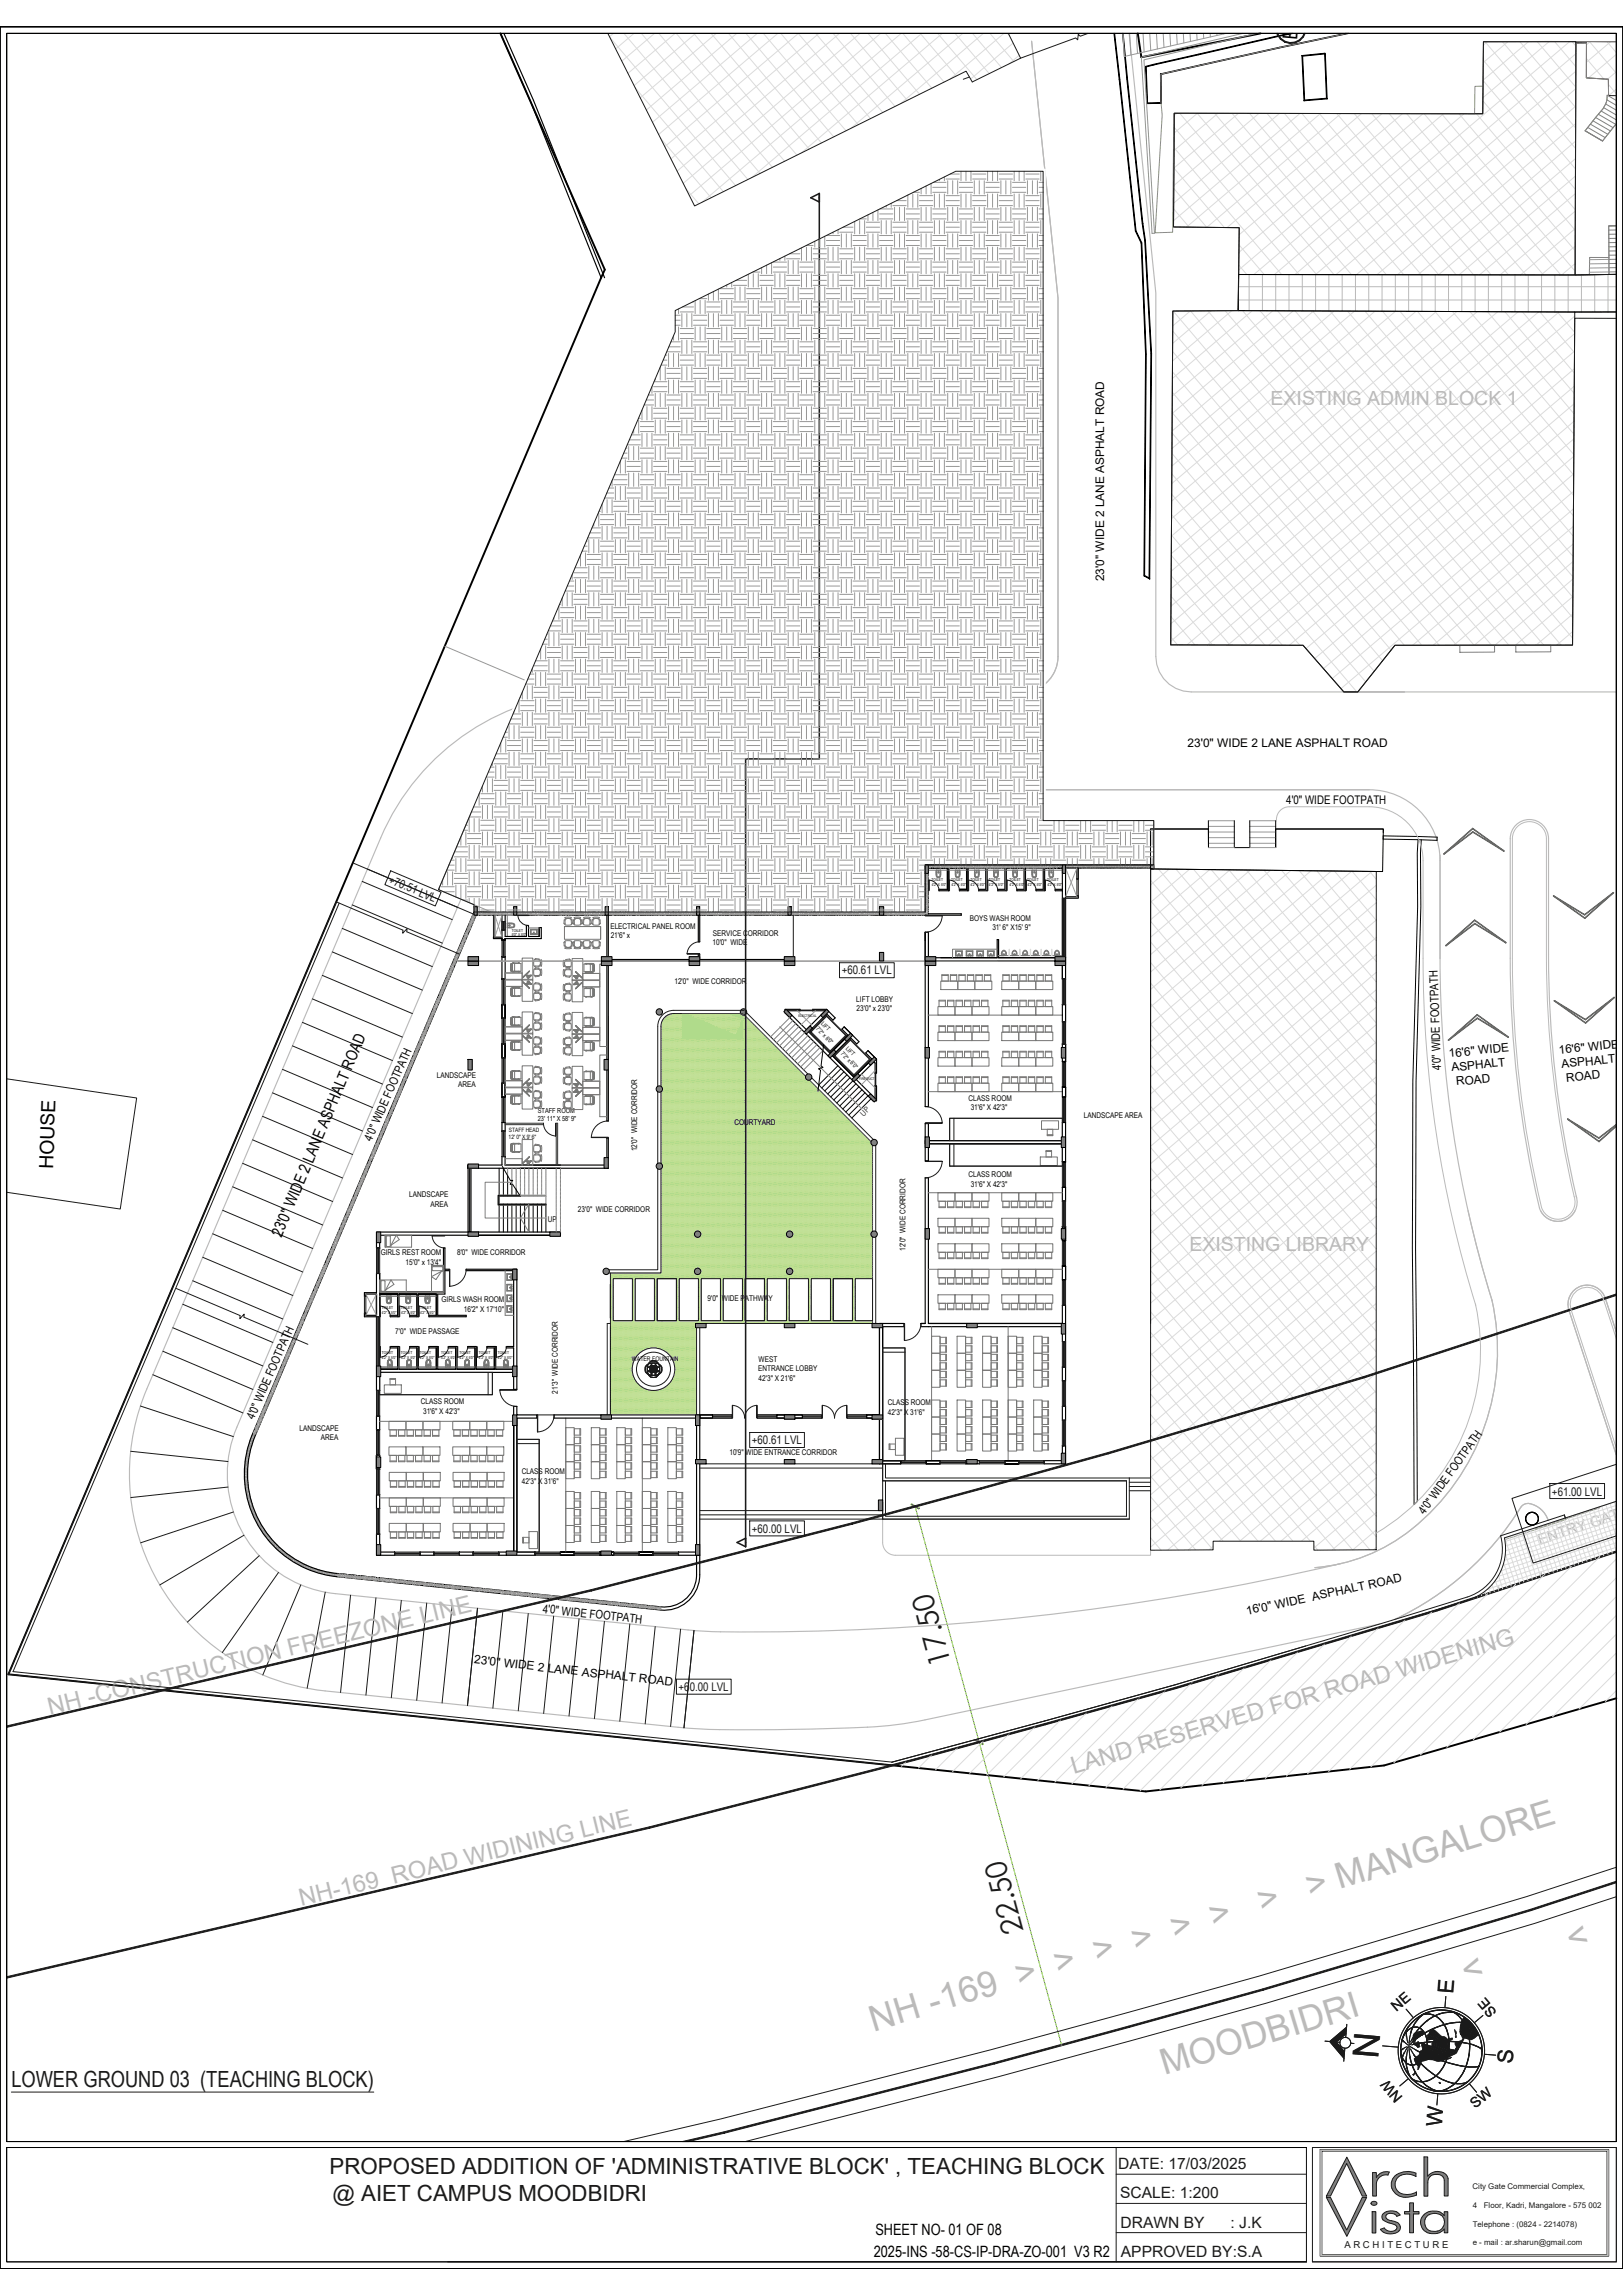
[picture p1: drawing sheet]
<svg xmlns="http://www.w3.org/2000/svg" width="420mm" height="594mm" viewBox="0 0 420 594" stroke-linecap="round" stroke-linejoin="round" font-family="sans-serif">
<defs><g id="words">
<g font-size="9.2" fill="#bababa">
<text x="339.1" y="491.3" transform="rotate(-17 339.1 491.3)">&gt; MANGALORE</text>
<text x="326.6" y="495.2" transform="rotate(-17 326.6 495.2)">&gt;</text>
<text x="406.5" y="505" transform="rotate(-17 406.5 505)">&lt;</text>
<text x="379.3" y="513.3" transform="rotate(-17 379.3 513.3)">&lt;</text>
<text x="226.1" y="525.8" transform="rotate(-17 226.1 525.8)">NH -169 &gt; &gt; &gt; &gt; &gt; &gt;</text>
<text x="301.4" y="537.1" transform="rotate(-17 301.4 537.1)">MOODBIDRI</text>
</g>
<text font-size="9.2" fill="#1a1a1a" x="356.6" y="532.9" transform="rotate(-85 356.6 532.9)">N</text>
<g font-size="7.7" fill="#1a1a1a">
<text x="246.1" y="430.5" transform="rotate(-105 246.1 430.5)">17.50</text>
<text x="265" y="499.7" transform="rotate(-105 265 499.7)">22.50</text>
</g>
<g font-size="6.2" fill="#bababa">
<text x="12.9" y="443.9" transform="rotate(-14 12.9 443.9)">NH -CONSTRUCTION FREEZONE LINE</text>
<text x="277.8" y="459.1" transform="rotate(-16 277.8 459.1)">LAND RESERVED FOR ROAD WIDENING</text>
<text x="77.9" y="493.4" transform="rotate(-14 77.9 493.4)">NH-169 ROAD WIDINING LINE</text>
</g>
<g font-size="5.8" fill="#1a1a1a">
<text x="2.9" y="540.3">LOWER GROUND 03 (TEACHING BLOCK)</text>
<text x="85.3" y="562.6">PROPOSED ADDITION OF 'ADMINISTRATIVE BLOCK' , TEACHING BLOCK</text>
<text x="86" y="569.7">@ AIET CAMPUS MOODBIDRI</text>
</g>
<g font-size="5.6" fill="#1a1a1a">
<text x="376.1" y="516" transform="rotate(-85 376.1 516)">E</text>
<text x="391.5" y="534.2" transform="rotate(-85 391.5 534.2)">S</text>
<text x="373.1" y="550.5" transform="rotate(-85 373.1 550.5)">W</text>
</g>
<text font-size="5.3" x="335.7" y="10.3" transform="rotate(-85 335.7 10.3)">EP</text>
<g font-size="5" fill="#bababa">
<text x="328.8" y="104.9">EXISTING ADMIN BLOCK 1</text>
<text x="307.8" y="323.8">EXISTING LIBRARY</text>
</g>
<text font-size="5" x="13.8" y="302.7" transform="rotate(-88 13.8 302.7)">HOUSE</text>
<text font-size="4.1" x="72.8" y="320.5" transform="rotate(-67 72.8 320.5)">23'0&quot; WIDE 2 LANE ASPHALT ROAD</text>
<g font-size="4" fill="#1a1a1a">
<text x="289.4" y="561.4">DATE: 17/03/2025</text>
<text x="289.9" y="568.9">SCALE: 1:200</text>
<text x="290" y="576.6">DRAWN BY</text>
<text x="318.5" y="576.6">: J.K</text>
<text x="290.1" y="584.1">APPROVED BY:S.A</text>
</g>
<g font-size="4">
<text x="226.5" y="578.4">SHEET NO- 01 OF 08</text>
<text x="226.1" y="584.1">2025-INS -58-CS-IP-DRA-ZO-001 V3 R2</text>
</g>
<text font-size="3.8" fill="#bababa" x="398.5" y="399.8" transform="rotate(-18 398.5 399.8)">ENTRY GATE</text>
<g font-size="3.7" fill="#1a1a1a">
<text x="361.4" y="520.8" transform="rotate(-40 361.4 520.8)">NE</text>
<text x="387.5" y="520.7" transform="rotate(-130 387.5 520.7)">SE</text>
<text x="363.1" y="542.7" transform="rotate(-130 363.1 542.7)">NW</text>
<text x="381.8" y="546" transform="rotate(-40 381.8 546)">SW</text>
</g>
<g font-size="3.1">
<text x="285.7" y="150.4" transform="rotate(-90 285.7 150.4)">23'0&quot; WIDE 2 LANE ASPHALT ROAD</text>
<text x="307.3" y="193.2">23'0&quot; WIDE 2 LANE ASPHALT ROAD</text>
<text x="332.9" y="208.2">4'0&quot; WIDE FOOTPATH</text>
<text x="375" y="273.7" transform="rotate(-6 375 273.7)">16'6&quot; WIDE</text>
<text x="403.5" y="272.8" transform="rotate(-6 403.5 272.8)">16'6&quot; WIDE</text>
<text x="372.9" y="277" transform="rotate(-92 372.9 277)">4'0&quot; WIDE FOOTPATH</text>
<text x="375.7" y="277.3" transform="rotate(-6 375.7 277.3)">ASPHALT</text>
<text x="376.9" y="280.9" transform="rotate(-6 376.9 280.9)">ROAD</text>
<text x="404.2" y="276.4" transform="rotate(-6 404.2 276.4)">ASPHALT</text>
<text x="405.4" y="280" transform="rotate(-6 405.4 280)">ROAD</text>
<text x="96.2" y="295.5" transform="rotate(-66 96.2 295.5)">4'0&quot; WIDE FOOTPATH</text>
<text x="65.7" y="367.6" transform="rotate(-66 65.7 367.6)">4'0&quot; WIDE FOOTPATH</text>
<text x="368.7" y="392.2" transform="rotate(-54 368.7 392.2)">4'0&quot; WIDE FOOTPATH</text>
<text x="140.4" y="417.4" transform="rotate(6 140.4 417.4)">4'0&quot; WIDE FOOTPATH</text>
<text x="322.7" y="418" transform="rotate(-12 322.7 418)">16'0&quot; WIDE ASPHALT ROAD</text>
<text x="122.6" y="430.5" transform="rotate(7 122.6 430.5)">23'0&quot; WIDE 2 LANE ASPHALT ROAD</text>
</g>
<g font-size="3.1" fill="#1a1a1a">
<text x="100.4" y="228.5" transform="rotate(23 100.4 228.5)">+70.51 LVL</text>
<text x="217.8" y="252.2">+60.61 LVL</text>
<text x="194.6" y="373.8">+60.61 LVL</text>
<text x="401.6" y="387.1">+61.00 LVL</text>
<text x="194.6" y="396.8">+60.00 LVL</text>
<text x="175.6" y="437.8">+60.00 LVL</text>
</g>
<text font-size="2.5" fill="#1a1a1a" x="347.9" y="581.7">A R C H I T E C T U R E</text>
<g font-size="2.1">
<text x="250.9" y="238.3">BOYS WASH ROOM</text>
<text x="157.9" y="240.4">ELECTRICAL PANEL ROOM</text>
<text x="158" y="242.9">21'6&quot; x</text>
<text x="184.4" y="244.6">10'0&quot; WIDE</text>
<text x="184.5" y="242.2">SERVICE CORRIDOR</text>
<text x="256.8" y="240.8">31' 6&quot; X15' 9&quot;</text>
<text x="174.5" y="254.7">12'0&quot; WIDE CORRIDOR</text>
<text x="221.6" y="259.2">LIFT LOBBY</text>
<text x="221.7" y="261.7">23'0&quot; x 23'0&quot;</text>
<text x="113.1" y="279">LANDSCAPE</text>
<text x="118.6" y="281.5">AREA</text>
<text x="250.6" y="284.9">CLASS ROOM</text>
<text x="251.2" y="287.3">31'6&quot; X 42'3&quot;</text>
<text x="190.1" y="291.2">COURTYARD</text>
<text x="280.5" y="289.3">LANDSCAPE AREA</text>
<text x="164.9" y="298" transform="rotate(-90 164.9 298)">12'0&quot; WIDE CORRIDOR</text>
<text x="250.6" y="304.6">CLASS ROOM</text>
<text x="105.9" y="309.9">LANDSCAPE</text>
<text x="251.2" y="307.1">31'6&quot; X 42'3&quot;</text>
<text x="111.4" y="312.4">AREA</text>
<text x="141.8" y="316.2">UP</text>
<text x="149.6" y="313.7">23'0&quot; WIDE CORRIDOR</text>
<text x="234.3" y="323.7" transform="rotate(-90 234.3 323.7)">12'0&quot; WIDE CORRIDOR</text>
<text x="98.5" y="324.9">GIRLS REST ROOM</text>
<text x="104.9" y="327.4">15'0&quot; x 13'4&quot;</text>
<text x="118.3" y="324.8">8'0&quot; WIDE CORRIDOR</text>
<text x="114.3" y="337.1">GIRLS WASH ROOM</text>
<text x="120" y="339.5">16'2&quot; X 17'10&quot;</text>
<text x="183.1" y="336.7">9'0&quot; WIDE PATHWAY</text>
<text x="102.3" y="345.4">7'0&quot; WIDE PASSAGE</text>
<text x="196.3" y="352.4">WEST</text>
<text x="196.2" y="354.9">ENTRANCE LOBBY</text>
<text x="196.3" y="357.3">42'3&quot; X 21'6&quot;</text>
<text x="108.9" y="363.5">CLASS ROOM</text>
<text x="109.5" y="365.9">31'6&quot; X 42'3&quot;</text>
<text x="144.4" y="360.7" transform="rotate(-90 144.4 360.7)">21'3&quot; WIDE CORRIDOR</text>
<text x="229.7" y="363.7">CLASS ROOM</text>
<text x="77.5" y="370.4">LANDSCAPE</text>
<text x="229.8" y="366.2">42'3&quot; X 31'6&quot;</text>
<text x="83" y="372.8">AREA</text>
<text x="188.8" y="376.6">10'9&quot; WIDE ENTRANCE CORRIDOR</text>
<text x="135" y="381.6">CLASS ROOM</text>
<text x="135.1" y="384.1">42'3&quot; X 31'6&quot;</text>
</g>
<g font-size="2" fill="#1a1a1a">
<text x="223.5" y="289" transform="rotate(-45 223.5 289)">UP</text>
<text x="381.1" y="566.5">City Gate Commercial Complex,</text>
<text x="381.1" y="571.4">4</text>
<text x="384" y="571.4">Floor, Kadri, Mangalore - 575 002</text>
<text x="381.1" y="581.2">e - mail : ar.sharun@gmail.com</text>
<text x="381.1" y="576.3">Telephone : (0824 - 2214078)</text>
</g>
<g font-size="1.8">
<text x="139.2" y="288.1">STAFF ROOM</text>
<text x="139.2" y="290.3">23' 11&quot; X 58' 9&quot;</text>
</g>
<text font-size="1.6" x="163.5" y="352.2">WATER FOUNTAIN</text>
<g font-size="1.5">
<text x="211.1" y="266.4" transform="rotate(45 211.1 266.4)">7'2&quot; x 6'0&quot;</text>
<text x="212.4" y="265.1" transform="rotate(45 212.4 265.1)">LIFT</text>
<text x="217.5" y="272.8" transform="rotate(45 217.5 272.8)">7'2&quot; x 6'0&quot;</text>
<text x="218.8" y="271.5" transform="rotate(45 218.8 271.5)">LIFT</text>
<text x="131.7" y="292.9">STAFF HEAD</text>
<text x="131.6" y="294.8">12' 0&quot; X 9' 6&quot;</text>
</g>
<g font-size="1">
<text x="241.1" y="228.1">TOILET</text>
<text x="241.1" y="229.4">4'2&quot; X 5'0&quot;</text>
<text x="246.2" y="228.1">TOILET</text>
<text x="246.2" y="229.4">4'2&quot; X 5'0&quot;</text>
<text x="251.1" y="228.1">TOILET</text>
<text x="251.1" y="229.4">4'2&quot; X 5'0&quot;</text>
<text x="255.9" y="228.1">TOILET</text>
<text x="255.9" y="229.4">4'2&quot; X 5'0&quot;</text>
<text x="261.3" y="228.1">TOILET</text>
<text x="261.3" y="229.4">4'2&quot; X 5'0&quot;</text>
<text x="265.8" y="228.1">TOILET</text>
<text x="265.9" y="229.4">4'2&quot; X 5'0&quot;</text>
<text x="271" y="228.1">TOILET</text>
<text x="271" y="229.4">4'2&quot; X 5'0&quot;</text>
<text x="132.4" y="242.3">5'0&quot; X 5'0&quot;</text>
<text x="132.4" y="241.1">TOILET</text>
<text x="98.8" y="338.8">TOILET</text>
<text x="98.8" y="340">4'2&quot; X 5'0&quot;</text>
<text x="103.8" y="338.8">TOILET</text>
<text x="103.8" y="340">4'2&quot; X 5'0&quot;</text>
<text x="108.7" y="338.8">TOILET</text>
<text x="108.7" y="340">4'2&quot; X 5'0&quot;</text>
<text x="98.8" y="350.5">TOILET</text>
<text x="98.8" y="351.8">4'2&quot; X 5'0&quot;</text>
<text x="103.8" y="350.5">TOILET</text>
<text x="103.8" y="351.8">4'2&quot; X 5'0&quot;</text>
<text x="108.6" y="350.5">TOILET</text>
<text x="108.6" y="351.8">4'2&quot; X 5'0&quot;</text>
<text x="114.1" y="350.5">TOILET</text>
<text x="114.1" y="351.8">4'2&quot; X 5'0&quot;</text>
<text x="118.9" y="350.5">TOILET</text>
<text x="118.9" y="351.8">4'2&quot; X 5'0&quot;</text>
<text x="123.9" y="350.5">TOILET</text>
<text x="124" y="351.8">4'2&quot; X 5'0&quot;</text>
<text x="128.8" y="350.5">TOILET</text>
<text x="128.8" y="351.8">4'2&quot; X 5'0&quot;</text>
</g>
<g font-size=".9">
<text x="206.7" y="263.2">ELECTRICAL</text>
<text x="222.3" y="279.6">FIRE DUCT</text>
</g>
</g></defs>
<!-- layer: WIN -->
<path d="M192.2 262.3l33.6 33.6v46.6M192.6 261.5l34 34v47" fill="none" stroke="#1a1a1a" stroke-width=".26"/>
<!-- layer: wall -->
<g fill="none" stroke="#000" stroke-width=".3">
<path d="M129.5 8.6l7.8 17.7 18.3 45.6M130.4 8.6l7.6 17.4 18.5 45.9M157 236.9v53.2M239.4 236.9h-116.2l-57.1 134.5M239.4 236.1h-116.7l-57.3 135M274.9 224.7v28.7M274.9 230.2h-1.8v.3h1.8M274.9 224.7h-4.6v5.8h-2.2v-.3h1.9v-5.5h-4.6v5.8h-2.2v-.3h1.8v-5.5h-4.6v5.8h-2.2v-.3h1.8v-5.5h-4.5v5.8h-2.3v-.3h1.9v-5.5h-4.6v5.8h-2.2v-.3h1.8v-5.5h-4.6v5.8h-2.5v-.3h2.2v-5.5h-5v11.8M275.7 224.7v28.7M129.9 260v3.6M130.7 247.6v5.8M130.7 260v3.6"/>
<path d="M136.2 242.4v-2.9h.6v2.9M139.5 242.4v-2.3h.6v2.8h-9.4v.3M180.7 247.1v1.2h-23.3v.4h48M181.1 247.1v1.2h24.3M239.4 241.3v7.4M240.2 241.3v6.6h17.8v-4.7h.4v4.7h16.5M258 248.7h16.9M129.9 270.2v3.6M130.7 270.2v3.6M275.7 270.2v4.6M129.9 280.4v3M130.7 280.4v3.5"/>
<path d="M130.7 290.5v2.2M157 294.5v7h-26.3v-2.2M274.9 290.5v4.7h-34.7v-4.4M275.7 281.4v2.5M121.1 301.5h8.8M121.1 301.7v.7M145 318.9v.8h-46.7v3.3M240.2 300.4v-4.4h34.7v4.7h.8M275.7 317.5v3.6M94.3 339.9v.9h4M94.7 335.5v-.6h2.7v5.5h-2.7v-.5M97.4 329.6v5h-3.1v.9"/>
<path d="M98.3 329.6v4.8h16.5v-11.4h.3v5.5h1.1v.4h-1.1v6h-1.8M103.3 334.9h4.6v5.5h-1.9M108.3 334.9h4.6v5.5h-1.9M133.8 328.5h-13.2v.4h12.3v19.6M275.7 327.7v3.6M97.4 340.8v19.1M101 340.4h1.9v-5.5h-4.6v19.5h4.6v-5.5h-1.9M106 348.9h1.9v5.5h-4.6M108.3 354.4h4.4M111 348.9h1.9v5.5M113.3 340.4h7.3M116 348.9h1.9v5.5h-4.6"/>
<path d="M121 348.9h1.9v5.5h-4.6M126 348.9h1.9v5.5h-4.6M131 348.9h1.9v5.5h-4.6M132.9 359.6v-4.4h-34.6v4.7M239.4 342.5h-1.1v.9h36.6v3.8M240.2 342.5h34.7M97.4 366.5v3.6M97.4 376.7v3.5M98.3 366.5v3.6M98.3 376.7v3.5M132.9 364v37.7h-3.8M133.8 367v34.7"/>
<path d="M139 366.2v.8M143.4 367v-.8h37.7v41.4M180.3 367v34.7h-4.7M233.1 378h-4.7v-34.6h5.5v-.9h-6.3v36.4h5.5M239.7 378h3.6M239.7 378.9h3.6M260.1 378h3.5M260.1 378.9h3.5M97.4 397v5.5h4.7M97.4 386.9v3.5M98.3 397v4.7h3.8M98.3 386.9v3.5"/>
<path d="M87.2 408.1l83.8 8.6M98.3 409.2v-.8l-11-1.1 83.8 8.6M108.7 401.7h3.6M108.7 402.5h3.6M118.9 401.7h3.6M118.9 402.5h3.6M129.1 402.5h9.3M145 401.7h3.6M145 402.5h3.6M155.2 401.7h3.6M155.2 402.5h3.6M165.4 401.7h3.6"/>
<path d="M165.4 402.5h3.6M175.6 402.5h5.5M180.3 402.5v5.1"/>
</g>
<path d="M239.4 236.1h.1M240.2 236.9h.1M274.9 247.9h.1" fill="none" stroke="#000" stroke-width=".26"/>
<!-- layer: PR-ROAD -->
<g fill="none" stroke="#bababa" stroke-width=".3">
<path d="M267 10.7l6.8 66.4v92.8M292.2 8.6l6.9 67.3v94a9.2 9.2 0 0 0 9.2 9.2h110M265.6 179.1h-110a62 62 0 0 0-57.1 37.8l-60.5 142.6a56.4 56.4 0 0 0 46.1 78.2l91.4 9.4a358.8 358.8 0 0 0 40.9 .2 112.8 112.8 0 0 0 23-2.2l117.7-24.8M273.8 169.9a9.2 9.2 0 0 1-3.9 7.5M273.8 169.9a9.2 9.2 0 0 1-8.2 9.1M372.7 221.3v26.7a298.3 298.3 0 0 0 13.4 88.5M372.7 222.8a18.3 18.3 0 0 0-18.4-18.4h-198.7a36.7 36.7 0 0 0-33.8 22.4l-60.5 142.6a31.1 31.1 0 0 0 25.4 43.1l94.2 9.6a658.2 658.2 0 0 0 159.6-15.9l6.6-1.5M379.9 313.3l2.7 10.9 3.5 12.3M398.7 313.3a5 5 0 0 0 4.4 2.8 5 5 0 0 0 4.5-2.8M407.9 309.6a5 5 0 0 1-3.2 6.3 5 5 0 0 1-6.3-3.2 280.1 280.1 0 0 1-7.6-64.7v-30.9a5 5 0 0 1 5-5 5 5 0 0 1 4.9 5v30a275.7 275.7 0 0 0 7.3 62.9M386.1 336.5a58.9 58.9 0 0 1-28 64 45.9 45.9 0 0 1-17.8 5.2M406 339.1l12.3 37.5"/>
<path d="M415.4 336l2.9 8.7M415.4 336l-9.4 3.1M415.4 336a5 5 0 0 0-6.2-3.1 5 5 0 0 0-3.2 6.2M400.6 393.5a6.1 6.1 0 0 0-5.6-4.3l-.5 .1a4.6 4.6 0 0 0-2.1 2.6 77 77 0 0 1-31.5 27.3M387.8 410.7v.9M398.9 407.1v.9"/>
</g>
<g fill="none" stroke="#1a1a1a" stroke-width=".26">
<path d="M91.2 234.2l23.3 9.9M93.7 228.1l23.3 9.9M95.1 224.9l23.3 9.9M80.8 258.5l23.3 9.9M83.4 252.5l23.3 9.8M86 246.4l23.3 9.9M88.6 240.3l23.3 9.9M73.1 276.8l23.3 9.9M75.7 270.7l23.3 9.9M78.3 264.6l23.3 9.9M65.4 295l23.3 9.9M67.9 288.9l23.3 9.9"/>
<path d="M70.5 282.9l23.3 9.8M55 319.3l23.3 9.9M57.6 313.3l23.3 9.8M60.2 307.2l23.3 9.9M62.8 301.1l23.3 9.9M47.3 337.6l23.3 9.9M49.9 331.5l23.3 9.9M52.5 325.4l23.3 9.9M39.6 355.8l23.3 9.9M42.1 349.7l23.3 9.9M44.7 343.7l23.3 9.8M33.8 375.6l25.2 2.7"/>
<path d="M36.3 363.9l24.1 7.9M59 384.9l-25.2 2.7M60.4 391.3l-24 8M63.1 397.3l-21.8 12.9M67.1 402.6l-18.6 17.2M72.1 407l-14.6 20.7M77.8 410.2l-9.8 23.3M84.2 412.1l-4.7 24.9M90.7 412.9l-2.6 25.2M97.3 413.6l-2.6 25.1M103.9 414.2l-2.6 25.2M110.4 414.9l-2.6 25.2"/>
<path d="M117 415.6l-2.6 25.2M123.6 416.3l-2.6 25.1M130.1 416.9l-2.6 25.2M136.7 417.6l-2.6 25.2M143.3 418.3l-2.6 25.2M149.8 419l-2.5 25.2M156.4 419.6l-2.6 25.2M163 420.3l-2.6 25.2M169.6 421l-2.6 25.2M176.1 421.7l-2.6 25.2M179.6 422l-2.6 25.2"/>
</g>
<!-- layer: wall -->
<path d="M136.1 177l133.8 .4v35l-30.5 11.5v12.2h-112.3l-13.6-5.8z" fill="none" stroke="#fff" stroke-width=".26"/>
<path d="M136.1 177l133.8 .4v35l-30.5 11.5v12.2h-112.3l-13.6-5.8z" fill="#fff"/>
<!-- layer: LVL -->
<path d="M194 370.8h14.2v3.9h-14.2zM194 393.6h14.2v3.9h-14.2z" fill="none" stroke="#1a1a1a" stroke-width=".26"/>
<!-- layer: wall -->
<path d="M180.7 236.9v6.9h.4v-6.9M180.7 247.1h.4M265.9 248.7h-25.7M274.9 248.7h-34.7v37.7M274.9 337.9h.8v15.9" fill="none" stroke="#000" stroke-width=".3"/>
<!-- layer: WIN -->
<path d="M177.8 246.8l3.3 .1zM181.1 243.8a3.3 3.3 0 0 0-3.3 3M275.2 300.7v6.6h.2v-6.6h.3h-.8v6.6h.8v-6.6M97.4 323v6.6h.9v-6.6h-.9h.3v6.6h.2v-6.6M97.4 334.9v5.5M98.3 334.9v19.5h-.9h.3v-13.6M158 332.5v8.7M275.2 331.3v6.6h.2v-6.6h.3h-.8v6.6h.8v-6.6M97.4 340.8v13.6M97.9 340.8v13.6M158 343.4v22.8M233.1 378h6.6v.9h-6.6v-.9v.4h6.6v.2h-6.6" fill="none" stroke="#1a1a1a" stroke-width=".26"/>
<!-- layer: A-FURNITURE -->
<g fill="none" stroke="#767676" stroke-width=".26">
<path d="M145.8 268.7l.3 .3v1.2l-.2 .2zM145.9 271.1l.2 .2v1.3l-.3 .2zM146.4 272.8l1.1 .2-.2 .1-.8-.1zM146.4 271h1.1l-.1 .2h-.9zM146.4 270.4l1.1 .1-.1 .1h-.9zM146.5 268.7a1.05 1.05 0 0 0 0 1.7M146.5 268.5h1l-.1 .2-.9 .1zM146.5 271.2a1.05 1.05 0 0 0 0 1.6M147.5 268.7a1.25 1.25 0 0 1 0 1.7M147.5 271.1a1.25 1.25 0 0 1 0 1.8M148.1 267.7h2.7v5.5h-2.7zM148.4 268.7v.1"/>
<path d="M148.5 268.8h-.1M148.5 268.7h.1M148.5 268.8h.1M148.6 268.8h.1M148.7 268.8h-.2M148.7 268.7h-.2M148.7 268.7h.1M148.7 268.8h.1M148.7 268.7v.1M148.9 268.3h.2l.1-.3 .3 .2-.4 .5-.2-.1zM148.9 269.8h.1M149 269.8l-.1 .1"/>
<path d="M149 269.8h.1M149.1 268.1v.2l-.2-.1a.25 .25 0 0 0 .2 .4 .25 .25 0 0 0 .3-.3 .25 .25 0 0 0-.3-.2M149.1 268.1l-.7 .6M149.1 268.2h.1M149.1 268.2l-.4 .4h.8M149.2 268.6v.1M149.3 268.7h-.1M149.4 268.6l-.2 .1M149.4 268.6v.1M149.5 268.7h-.2M149.5 268.7l-1 .1M149.5 268.6v.1"/>
<path d="M149.5 268.6l-1 .1M149.5 268.6h.1M149.5 268.7h.1M149.5 268.6h-.1M149.5 268.7h-.1M149.6 268.7h-.1M149.6 268.6h-.1M149.7 268.6h-.1M149.7 268.6v.1M149.7 268.7h-.1M149.7 268.8h.1M149.7 268.7v.2"/>
<path d="M149.8 268.7v.1M149.9 268.7l-.3 .3 .1-.1M149.9 268.8l-1 1M149.9 268.7h.1M150.6 268.3h.1M150.7 268.2l-.8 .6M150.7 268.3l-1.7 1.6M150.7 268.2v.1M150.8 267.7h4.4v1.7h-4.4zM150.8 269.4h4.4M151.2 271.8h-.1M151.5 269.7l.1 .1"/>
<path d="M151.5 272h1.8M151.5 269.7h1.8M151.6 271.9l-.1 .1M151.6 272h-.1M151.6 269.7h-.1M151.8 269.7v.1M151.8 271.9v.1M151.8 271.9h.1M151.8 272h.1M151.8 269.8h.1M151.8 269.7h.1M151.8 271.8v.2"/>
<path d="M152.5 269.8h.1M152.5 271.8v.1M152.8 269.8v2M153 272h.1M153 269.7h.1M153.2 269.8h.1M153.2 271.8v.1M153.3 272h-.1M153.3 271.9h-.1M153.3 269.7v.1M153.3 271.9v.1M153.3 269.7h-.1"/>
<path d="M153.3 269.8h-.1M153.3 269.9v1.9M153.6 269.8h-2.4l-.1 2M153.6 269.8h.1M153.6 271.8h.1M153.6 269.8v2M153.6 271.7h.1M153.6 269.8l.1 .4M153.6 269.9h.1M153.7 271.8h-2.5M153.7 271.8h-.1M153.7 269.8h-.1"/>
<path d="M153.8 271.5l-.2 .1M153.8 270.2v1.2M153.8 271.4l-.2 .4"/>
</g>
<!-- layer: HATCH -->
<g fill="none" stroke="#989898" stroke-width=".26">
<path d="M121.2 240h.1M121.3 239.6h.1M121.3 239.3h.1M121.4 240h.1M121.4 239.7h.1M121.5 239.5h.1M121.4 239.4h.1M121.4 239.9h.1M121.4 239.1h.1M121.4 239.2h.1M121.5 239.2h.1M121.5 239.7h.1"/>
<path d="M121.5 238.7h.1M121.6 239.1h.1M121.6 238.6v.1M121.6 238.9h.1M121.6 238.7h.1M121.6 239.3h.1M121.7 238.8h.1M121.7 239.9h.1M121.7 239.5h.1M121.7 239.3h.1M121.7 238.7h.1M121.8 239.6h.1"/>
<path d="M121.8 238.2h.1M121.8 238.5h.1M121.9 240h.1M121.9 238.2h.1M121.9 239.7h.1M121.9 239.4h.1M121.9 239.1h.1M121.9 239.5h.1M121.9 238.8h.1M121.9 239.2h.1M121.9 238.5h.1M121.9 237.9h.1"/>
<path d="M122 237.8h.1M122 238.3h.1M122.1 238.1h.1M122.1 239.6h.1M122.1 238.4h.1M122.1 238.2h.1M122.1 239h.1M122.2 237.5h.1M122.1 237.9h.1M122.1 238v.1M122.1 238.7h.1M122.1 239.3h.1"/>
<path d="M122.1 239.1h.1M122.2 238.8h.1M122.2 237.3h.1M122.2 237.2h.1M122.2 239.2h.1M122.2 238.7v.1M122.3 237.3h.1M122.3 238.6h.1M122.3 237.5h.1M122.3 238.2h.1M122.3 237.8h.1M122.4 236.8h.1"/>
<path d="M122.3 236.8h.1M122.4 237.4h.1M122.4 238.3h.1M122.4 238.8h.1M122.4 238.7h.1M122.4 238.5h.1M122.4 238.4h.1M122.4 238.1h.1M122.5 238.5h.1M122.4 237.8h.1M122.4 237.5h.1M122.4 237.1h.1"/>
<path d="M122.4 237.2h.1M122.5 236.9h.1M122.5 236.6h.1M122.5 237.8h.1M122.5 238.4h.1M122.5 236.7h.1M122.5 236.7v.1M122.5 237.4h.1M122.6 238.3h.1M122.6 237.2h.1M122.6 237.4h.1M122.6 237.8h.1"/>
<path d="M122.6 236.6h.1M122.6 238.1h.1M122.7 237.9h.1M122.7 237.3h.1M122.7 236.8h.1M122.7 236.4h.1M122.7 236.5h.1M122.8 237.1h.1M122.8 237.4h.1M122.8 236.2h.1M122.8 236.8h.1M122.9 237.4h.1"/>
<path d="M122.9 237.2h.1M122.9 237.1h.1M122.9 236.4h.1M122.9 236.8h.1M122.9 236.1h.1M122.9 236.5h.1M122.9 236.2h.1M123 236.4h.1M123 236.7h.1M123 236.1h.1M123.1 236.6h.1M123.1 236.4h.1"/>
<path d="M123.2 236.6h-.1M123.2 236.8h.1M123.2 236.5h.1M123.3 236.4h.1M123.3 236.9h.1M123.4 236.1h.1M123.4 236.7h.1M123.4 236.4h.1M123.5 236.4h.1M123.6 236.6h.1M123.7 236.1h.1M123.7 236.4h.1"/>
<path d="M123.7 236.5h.1M123.8 236.8h.1M123.8 236.6h.1M123.8 236.3h.1M123.9 236.3h.1M123.9 236.7h.1M123.9 236.4h.1M123.9 236.1h.1M124 236.4h.1M124.1 236.2h.1M124.1 236.5h.1M124.2 236.6h.1"/>
<path d="M124.2 236.5h.1M124.2 236.3h.1M124.3 236.6h.1M124.3 236.2h.1M124.3 236.3h.1M124.4 236.2h.1M124.5 236.6l-.1 .1M124.5 236.6v.1M124.5 236.9h.1M124.5 236.4h.1M124.7 236.6h.1M124.7 236.8h.1"/>
<path d="M124.8 236.5h.1M124.8 236.3h.1M124.8 236.9h.1M124.8 236.6h.1M124.8 236.2h.1M125 236.3h.1M125 236.5h.1M125 236.1h.1M125 236.2v.1M125.1 236.7h.1M125.1 236.8h.1M125.2 236.6h.1"/>
<path d="M125.2 236.3h.1M125.2 236.1h.1M125.3 236.8h.1M125.3 236.7h.1M125.3 236.5h.1M125.3 236.2h.1M125.3 236.4h.1M125.5 236.5h.1M125.6 236.1h.1M125.7 236.6h.1M125.7 236.3h.1M125.7 236.7h.1"/>
<path d="M125.8 236.7h.1M125.7 236.4h.1M125.8 236.1h.1M125.8 236.6h.1M125.9 236.7h.1M125.9 236.3h.1M126 236.5h.1M126 236.1h-.1M126 236.1h.1M126 236.8h.1M126 236.8v.1M126.1 236.3h.1"/>
<path d="M126.2 236.6h.1M126.2 236.7h.1M126.2 236.4h.1M126.2 236.1h.1M126.3 236.6h.1M126.3 236.3h.1M126.3 236.5h.1M126.4 236.5h.1M126.5 236.3h.1M126.6 236.4h.1M126.6 236.7h.1M126.6 236.6h.1"/>
<path d="M126.7 236.6h.1M126.7 236.3h.1M126.8 236.5h.1M126.9 236.4h.1M126.9 236.5h.1M127 236.4h.1M127.1 236.8h.1M127.1 236.5h.1M127.1 236.2h.1M127.1 236.6h.1M127.1 236.1h.1M127.1 236.7h.1"/>
<path d="M127.2 236.2h.1M127.2 236.8h.1M127.3 236.2h.1M127.3 236.1v.1M127.3 236.1h.1M127.4 236.5h.1M127.4 236.3h.1M127.4 236.6h.1M127.6 236.8h.1M127.6 236.1h.1M127.6 236.5h.1M127.6 236.7h.1"/>
<path d="M127.6 236.2h.1M127.7 236.8h.1M127.8 236.5h.1M127.9 236.5h-.1M127.9 236.1h.1M127.9 236.6h.1M127.9 236.3h.1M128 236.7h.1M128 236.9h.1M128 236.4h.1M128.1 236.7h.1M128.1 236.4h.1"/>
<path d="M128.1 236.1h.1M128.2 236.5h.1M128.2 236.4h.1M128.3 236.5h.1M128.3 236.7h.1M128.4 236.9h.1M128.4 236.6h.1M128.4 236.8v.1M128.5 236.2h.1M128.5 236.8h.1M128.5 236.6h.1M128.6 236.3h.1"/>
<path d="M128.6 236.2h.1M128.6 236.1h.1M128.6 236.7h.1M128.7 236.4h.1M128.9 236.2h.1M128.9 236.6h.1M129 236.6h-.1M129 236.6h.1M129 236.1h.1M129 236.3h.1M129 236.7h.1M129.1 236.2h.1"/>
<path d="M129.1 236.7h.1M129.2 236.6h.1M129.1 236.6h.1M129.2 236.3h.1M129.4 236.2h.1M129.4 236.6h.1M129.5 236.8h.1M129.5 236.5h.1M129.5 236.2h.1M129.6 236.2h.1M129.6 236.8h.1M129.6 236.6h.1"/>
<path d="M129.7 236.2h.1M129.8 236.2h.1M129.8 236.8h.1M129.8 236.4h.1M129.9 236.7h.1M130 236.3h.1M129.9 236.8h.1M130 236.5h.1M130 236.1h.1M130 236.8h.1M130.1 236.2h.1M130.1 236.5h.1"/>
<path d="M130.1 236.8h.1M130.1 236.1h.1M130.2 236.1h.1M130.3 236.7h.1M130.3 236.4h.1M130.3 236.1h.1M130.4 236.7h.1M130.4 236.4h.1M130.4 236.1h.1M130.5 236.6h-.1M130.5 236.6v.1M130.5 236.1h.1"/>
<path d="M130.5 236.2h.1M130.6 236.8h.1M130.6 236.4h.1M130.7 236.4h.1M130.8 236.1h.1M130.8 236.5h.1M130.9 236.7h.1M130.9 236.6h.1M130.9 236.3h.1M130.9 236.8h.1M131 236.7h.1M131 236.2h.1"/>
<path d="M131 236.8h.1M131.2 236.9h.1M131.2 236.3h.1M131.2 236.6h.1M131.3 236.3h.1M131.3 236.7h.1M131.3 236.9h.1M131.4 236.6h.1M131.4 236.3h.1M131.5 236.1h.1M131.5 236.3h.1M131.5 236.8h.1"/>
<path d="M131.6 236.6h.1M131.6 236.8h.1M131.7 236.8h.1M131.7 236.2h.1M131.8 236.7v.1M131.8 236.2h.1M131.8 236.8h.1M131.8 236.5h.1M131.8 236.7h.1M131.9 236.9h.1M132 236.1h.1M132 236.3h.1"/>
<path d="M132 236.9h.1M132.1 236.2h.1M132.1 236.8h.1M132.1 236.5h.1M132.2 236.7h.1M132.2 236.9h.1M132.3 236.1h.1M132.3 236.7h.1M132.3 236.4h.1M132.3 236.8h.1M132.4 236.5h.1M132.4 236.1h.1"/>
<path d="M132.5 236.8h.1M132.5 236.3h.1M132.6 236.4h.1M132.6 236.1h.1M132.7 236.4h.1M132.8 236.6h.1M132.8 236.7h.1M132.8 236.4h.1M132.8 236.2l-.1 .1M132.8 236.8l-.1 .1M132.8 236.1h.1M132.8 236.8h.1"/>
<path d="M132.9 236.1h.1M133 236.8h.1M133 236.3h.1M133 236.7h.1M133.1 236.8h.1M133.2 236.6h.1M133.2 236.3h.1M133.3 236.7h.1M133.3 236.4h.1M133.3 236.5h.1M133.3 236.8h.1M133.3 236.1l.1 .1"/>
<path d="M133.4 236.1h-.1M133.4 236.3h.1M133.5 236.3h.1M133.5 236.7h.1M133.6 236.6h.1M133.7 236.9h.1M133.7 236.6h.1M133.7 236.2h.1M133.8 236.8h.1M133.8 236.4h.1M133.9 236.5h.1M133.9 236.3h.1"/>
<path d="M134 236.4h.1M134 236.6h.1M134.1 236.3h.1M134.2 236.8h.1M134.2 236.5h.1M134.2 236.2h.1M134.2 236.6h.1M134.3 236.8h.1M134.4 236.3h.1M134.4 236.5h.1M134.4 236.2h.1M134.5 236.4h.1"/>
<path d="M134.5 236.8v.1M134.5 236.8l-.1 .1M134.5 236.9h.1M134.6 236.5h.1M134.6 236.2h.1M134.6 236.7h.1M134.6 236.4h.1M134.6 236.1h.1M134.7 236.2h.1M134.7 236.4h.1M134.8 236.9h.1M134.8 236.5h.1"/>
<path d="M134.9 236.2h.1M134.9 236.8h.1M135 236.4h.1M135 236.1h.1M135.1 236.7h.1M135.1 236.4h.1M135.1 236.8h.1M135.1 236.1h.1M135.2 236.5h.1M135.3 236.1h.1M135.3 236.7h.1M135.4 236.4h.1"/>
<path d="M135.4 236.5h.1M135.4 236.1h.1M135.5 236.7h.1M135.6 236.6h.1M135.6 236.3h.1M135.6 236.4h.1M135.6 236.1h.1M135.7 236.3h.1M135.7 236.7h.1M135.8 236.1h.1M135.9 236.4h.1M135.9 236.3h.1"/>
<path d="M136 236.3h.1M136 236.7h.1M136 236.8h.1M136 236.5h.1M136 236.2h.1M136.1 236.5h.1M136.2 236.2h.1M136.3 236.6h.1M136.3 236.1h.1M136.4 236.5h.1M136.5 236.6v.1M136.5 236.8h.1"/>
<path d="M136.5 236.6h.1M136.5 236.5h.1M136.5 236.3h.1M136.5 236.2h.1M136.6 236.6h-.1M136.6 236.4h.1M136.7 236.6h.1M136.7 236.1h.1M136.7 236.2h.1M136.8 236.1h.1M136.8 236.5h.1M136.9 236.5h.1"/>
<path d="M137 236.7h.1M137 236.4h.1M137 236.1h.1M137.1 236.5h.1M137.1 236.2h.1M137.2 236.8h.1M137.3 236.1h.1M137.3 236.3h.1M137.4 236.6h.1M137.4 236.5h.1M137.4 236.8h.1M137.4 236.7h.1"/>
<path d="M137.4 236.3h.1M137.5 236.6h.1M137.6 236.4h.1M137.7 236.4h.1M137.7 236.1h.1M137.8 236.8h.1M137.8 236.2h.1M137.9 236.1h.1M137.9 236.7v.1M137.9 236.7h-.1M137.9 236.5h.1M137.9 236.6h.1"/>
<path d="M137.9 236.3h.1M138 236.4h.1M138 236.7h.1M138 236.1h.1M138.1 236.1h.1M138.1 236.8h.1M138.1 236.3h.1M138.3 236.2h.1M138.3 236.7h.1M138.4 236.8h.1M138.4 236.5h.1M138.4 236.2h.1"/>
<path d="M138.5 236.7h.1M138.6 236.1h.1M138.6 236.7h.1M138.6 236.4h.1M138.6 236.3h.1M138.7 236.2h.1M138.7 236.8h.1M138.8 236.2h.1M138.8 236.3h.1M138.8 236.8h.1M138.8 236.5h.1M138.9 236.2h.1"/>
<path d="M138.9 236.6h.1M139.1 236.1h.1M139.2 236.8h.1M139.2 236.2h.1M139.2 236.6h.1M139.2 236.1h.1M139.3 236.7h.1M139.3 236.4h.1M139.3 236.1h.1M139.4 236.1h.1M139.4 236.8h.1M139.4 236.6h.1"/>
<path d="M139.5 236.9h.1M139.5 236.5h.1M139.5 236.1h.1M139.7 236.6h.1M139.7 236.5h.1M139.7 236.2h.1M139.8 236.6h.1M139.8 236.3h.1M139.8 236.8h.1M139.8 236.2h.1M139.9 236.2h-.1M140 236.5h.1"/>
<path d="M139.9 236.8h.1M140 236.1h.1M140 236.9h.1M140.1 236.5h.1M140.2 236.3h.1M140.2 236.6h.1M140.2 236.5h.1M140.3 236.3h.1M140.3 236.1h.1M140.3 236.6h.1M140.4 236.1h.1M140.4 236.7h.1"/>
<path d="M140.4 236.9h.1M140.5 236.7h.1M140.5 236.3h.1M140.5 236.8l-.1 .1M140.5 236.8v.1M140.5 236.2h.1M140.5 236.2v.1M140.6 236.7h.1M140.7 236.4h.1M140.7 236.8h.1M140.7 236.3h.1M140.7 236.5h.1"/>
<path d="M140.7 236.2h.1M140.8 236.4h.1M140.8 236.6h.1M140.9 236.3h.1M141 236.7h.1M141 236.6h.1M141 236.2h.1M141.2 236.7h.1M141.2 236.4h.1M141.2 236.1h.1M141.2 236.3h.1M141.3 236.5h.1"/>
<path d="M141.3 236.3h.1M141.3 236.7h.1M141.3 236.1h.1M141.5 236.2h.1M141.5 236.5h.1M141.6 236.6h.1M141.6 236.7h.1M141.7 236.4h.1M141.7 236.1h.1M141.7 236.3h.1M141.8 236.6h.1M141.8 236.7h.1"/>
<path d="M141.8 236.2h.1M141.9 236.4h.1M141.9 236.8h.1M141.9 236.9h.1M142.1 236.3h.1M142 236.2h.1M142.1 236.4h.1M142.1 236.6h.1M142.1 236.5h.1M142.2 236.3h.1M142.3 236.7h.1M142.3 236.3h.1"/>
<path d="M142.4 236.1h.1M142.4 236.7h.1M142.5 236.2h.1M142.5 236.8h.1M142.5 236.4h.1M142.6 236.6h.1M142.6 236.9h.1M142.6 236.3h.1M142.7 236.4h.1M142.7 236.8h.1M142.8 236.7h.1M143 236.6h.1"/>
<path d="M143 236.4h.1M143 236.3h.1M143 236.1h.1M143 236.8h.1M143.1 236.5h.1M143.1 236.2h.1M143.1 236.7h.1M143.2 236.4h.1M143.2 236.5h.1M143.3 236.8h.1M143.3 236.4h.1M143.4 236.3h.1"/>
<path d="M143.5 236.3h.1M143.5 236.5h.1M143.5 236.7h.1M143.5 236.4h.1M143.5 236.1h.1M143.6 236.6h.1M143.7 236.4h.1M143.7 236.1h.1M143.8 236.8h.1M143.8 236.6h.1M143.8 236.5v.1M143.9 236.7h.1"/>
<path d="M143.9 236.6h.1M143.9 236.3h.1M144 236.7h.1M144 236.4h.1M144 236.1h.1M144.1 236.1h.1M144.1 236.3h.1M144.1 236.4h.1M144.2 236.6h.1M144.3 236.8h.1M144.3 236.6h.1M144.4 236.3h.1"/>
<path d="M144.4 236.6h.1M144.5 236.3h.1M144.5 236.2h.1M144.5 236.6h.1M144.6 236.3h.1M144.6 236.9h.1M144.7 236.4h.1M144.6 236.4h.1M144.7 236.8h.1M144.8 236.8h.1M144.8 236.5h.1M144.9 236.8h.1"/>
<path d="M144.9 236.5h.1M144.9 236.3h.1M144.9 236.2h.1M145 236.5h.1M145 236.1h.1M145.1 236.8h.1M145.1 236.3h.1M145.1 236.5h.1M145.1 236.6h.1M145.2 236.8h.1M145.3 236.1h.1M145.4 236.4h.1"/>
<path d="M145.4 236.8h.1M145.5 236.1h.1M145.4 236.5h.1M145.4 236.2h.1M145.6 236.7h.1M145.6 236.5h.1M145.6 236.1h.1M145.6 236.2h.1M145.7 236.1h.1M145.7 236.7h.1M145.7 236.9h.1M145.8 236.7h.1"/>
<path d="M145.9 236.4h.1M145.9 236.1h.1M146 236.5h.1M145.9 236.7h.1M146 236.3h.1M146.1 236.5h.1M146.1 236.6h.1M146.2 236.1h.1M146.2 236.3h.1M146.2 236.9h.1M146.3 236.6h.1M146.3 236.7h.1"/>
<path d="M146.3 236.1h.1M146.3 236.3h.1M146.3 236.8h.1M146.4 236.4h.1M146.5 236.8h-.1M146.5 236.8h.1M146.5 236.3h.1M146.6 236.8l-.1 .1M146.6 236.5h.1M146.7 236.5h.1M146.7 236.2h.1M146.8 236.2h-.1"/>
<path d="M146.8 236.6h.1M146.8 236.3h.1M146.9 236.5h.1M146.9 236.7h.1M146.9 236.4h.1M147 236.1h.1M147.1 236.6h.1M147.1 236.5h.1M147.1 236.1h.1M147.1 236.2h.1M147.1 236.8h.1M147.2 236.4h.1"/>
<path d="M147.2 236.8h.1M147.3 236.5h.1M147.3 236.2h.1M147.4 236.4h.1M147.4 236.6h.1M147.4 236.5h.1M147.6 236.6h.1M147.6 236.2h.1M147.7 236.2h-.1M147.7 236.1h.1M147.7 236.8h.1M147.7 236.3h.1"/>
<path d="M147.7 236.5h.1M147.7 236.2h.1M147.8 236.9h.1M147.8 236.8h.1M147.9 236.5h.1M148 236.7h.1M148 236.4h.1M148.1 236.2h.1M148.1 236.6h.1M148.1 236.1h.1M148.2 236.7h.1M148.2 236.4h.1"/>
<path d="M148.2 236.1h.1M148.3 236.4h.1M148.3 236.2h.1M148.3 236.3h.1M148.3 236.9h.1M148.3 236.2v.1M148.4 236.5h.1M148.4 236.7h.1M148.5 236.4h.1M148.5 236.6h.1M148.6 236.6v.1M148.6 236.3h.1"/>
<path d="M148.6 236.6h.1M148.7 236.6h.1M148.7 236.3h.1M148.8 236.2h.1M148.8 236.8h.1M148.8 236.5h.1M148.9 236.6h.1M149 236.4h.1M149 236.6h.1M149.1 236.6h.1M149.1 236.3h.1M149.2 236.6h.1"/>
<path d="M149.2 236.2h.1M149.3 236.1h.1M149.3 236.5h.1M149.4 236.3h.1M149.4 236.7h.1M149.4 236.2h.1M149.5 236.1h.1M149.5 236.5h.1M149.5 236.7h.1M149.6 236.3h.1M149.6 236.8h.1M149.6 236.5h.1"/>
<path d="M149.6 236.2h.1M149.6 236.4h.1M149.8 236.2h.1M149.8 236.6h.1M149.9 236.8h.1M149.9 236.6h.1M150 236.7h-.1M150 236.1h.1M150 236.7h.1M150 236.4h.1M150.1 236.8h.1M150.1 236.5h.1"/>
<path d="M150.1 236.1h.1M150.1 236.2h.1M150.2 236.1h.1M150.3 236.4h.1M150.3 236.6h.1M150.3 236.1h.1M150.4 236.7h.1M150.4 236.5h.1M150.5 236.1h.1M150.5 236.7h.1M150.5 236.4h.1M150.6 236.1h.1"/>
<path d="M150.7 236.4h.1M150.8 236.6h.1M150.9 236.5h.1M151 236.4h.1M151 236.1h.1M151 236.7h.1M151 236.6h.1M151 236.3h.1M151.3 236.8h.1M151.2 236.6h.1M151.3 236.3h.1M151.3 236.6h.1"/>
<path d="M151.5 236.1h.1M151.5 236.9h.1M151.5 236.6h.1M151.5 236.3h.1M151.5 236.7h.1M151.6 236.6h.1M151.6 236.5v.1M151.8 236.6h.1M151.8 236.2h.1M151.9 236.9h.1M151.9 236.8h.1M151.9 236.5h.1"/>
<path d="M152 236.2h.1M152 236.8h.1M152.1 236.5h.1M152 236.7h.1M152.2 236.8h.1M152.2 236.5h.1M152.3 236.6h.1M152.3 236.7h.1M152.4 236.5h.1M152.4 236.7h.1M152.4 236.1h.1M152.4 236.4h.1"/>
<path d="M152.5 236.2h.1M152.5 236.8h.1M152.5 236.9h.1M152.5 236.7h.1M152.6 236.1h.1M152.6 236.8v.1M152.6 236.8l-.1 .1M152.7 236.4h.1M152.8 236.9h.1M152.8 236.7h.1M152.8 236.2h.1M152.9 236.7h.1"/>
<path d="M152.9 236.4h.1M152.9 236.1h.1M152.9 236.6h.1M152.9 236.2h.1M153 236.8h.1M153 236.1h.1M153.1 236.6h.1M153.1 236.7h.1M153.3 236.7h.1M153.3 236.8h.1M153.3 236.6h.1M153.3 236.4h.1"/>
<path d="M153.4 236.3h.1M153.4 236.5l-.1 .1M153.4 236.1h.1M153.4 236.2h.1M153.4 236.8h.1M153.5 236.1h.1M153.6 236.3h.1M153.6 236.7h.1M153.6 236.5h.1M153.7 236.6h.1M153.7 236.7h.1M153.8 236.1h.1"/>
<path d="M153.8 236.9h.1M153.8 236.5h.1M153.8 236.2h.1M153.8 236.7h.1M153.9 236.3h.1M153.9 236.2h.1M153.9 236.8h.1M154.1 236.2h.1M154.1 236.1h.1M154.1 236.4h.1M154.2 236.7h.1M154.2 236.8h.1"/>
<path d="M154.2 236.6h.1M154.3 236.8h.1M154.3 236.5h.1M154.3 236.2h.1M154.4 236.6h.1M154.4 236.3h.1M154.4 236.9h.1M154.5 236.5h.1M154.5 236.2h.1M154.6 236.9h.1M154.7 236.6h.1M154.7 236.3h.1"/>
<path d="M154.7 236.2h.1M154.7 236.8h.1M154.7 236.7h.1M154.8 236.4h.1M154.8 236.2h.1M154.8 236.1h.1M154.8 236.5h.1M154.9 236.8h.1M154.9 236.3h.1M154.9 236.5h.1M155.1 236.1h.1M155.2 236.8h.1"/>
<path d="M155.2 236.2h.1M155.2 236.7h.1M155.2 236.4h.1M155.3 236.8h.1M155.4 236.2h.1M155.4 236.7h.1M155.4 236.3h.1M155.5 236.3h.1M155.4 236.4h.1M155.5 236.9h.1M155.6 236.4h.1M155.6 236.1h.1"/>
<path d="M155.7 236.6h.1M155.7 236.3h.1M155.7 236.8h.1M155.7 236.7h.1M155.8 236.1h.1M155.8 236.3h.1M155.8 236.7h.1M155.9 236.3h.1M156 236.3h.1M156 236.7h-.1M156 236.7h.1M156.1 236.2l-.1 .1"/>
<path d="M156.1 236.2v.1M156.1 236.8h.1M156.2 236.5h.1M156.2 236.2h.1M156.2 236.1h.1M156.2 236.8h.1M156.3 236.6h.1M156.4 236.4h.1M156.5 236.2h.1M156.5 236.6h.1M156.6 236.3h.1M156.6 236.8h.1"/>
<path d="M156.6 236.5h.1M156.6 236.2h.1M156.7 236.8h.1M156.8 236.4h.1M156.7 236.3h.1M156.8 236.5h.1M156.8 236.2h.1M156.9 236.6h.1M156.9 236.4h.1M156.9 236.5h.1M157 236.1h.1M157.1 236.7h.1"/>
<path d="M157.1 236.4h.1M157.1 236.1h.1M157.1 236.2h.1M157.2 236.9h.1M157.2 236.8h.1M157.3 236.8h.1M157.3 236.4h.1M157.4 236.5h.1M157.4 236.4h.1M157.5 236.8h.1M157.5 236.5h.1M157.5 236.1h.1"/>
<path d="M157.6 236.6h.1M157.6 236.3h.1M157.7 236.4h.1M157.7 236.1h.1M157.7 236.6h.1M157.8 236.8h.1M157.8 236.4h.1M157.9 236.4h.1M157.9 236.1h.1M158 236.6h.1M158 236.5h.1M158 236.3h.1"/>
<path d="M158 236.4h.1M158.1 236.5h.1M158.2 236.1h.1M158.3 236.4h.1M158.4 236.7h.1M158.4 236.8h.1M158.5 236.3h.1M158.5 236.8h.1M158.5 236.5h.1M158.5 236.2h.1M158.6 236.7h.1M158.6 236.3h.1"/>
<path d="M158.6 236.8v.1M158.7 236.5h.1M158.7 236.1h.1M158.7 236.8h.1M158.8 236.2h.1M158.8 236.5h.1M158.9 236.3h.1M158.9 236.2h-.1M159 236.8h.1M159 236.7h.1M159 236.6h.1M159 236.5h.1"/>
<path d="M159 236.1h.1M159 236.2h.1M159.2 236.1h.1M159.2 236.2h.1M159.3 236.5h.1M159.3 236.6h.1M159.4 236.7h.1M159.4 236.4h.1M159.4 236.1h.1M159.5 236.6h.1M159.5 236.9h.1M159.5 236.1h.1"/>
<path d="M159.5 236.5h.1M159.7 236.1h.1M159.7 236.8h.1M159.8 236.5h.1M159.8 236.2h.1M159.9 236.8h.1M159.9 236.6h.1M159.9 236.3h.1M160 236.1h.1M160 236.6h.1M160 236.5h.1M160.1 236.5h.1"/>
<path d="M160.2 236.2h.1M160.2 236.8h.1M160.3 236.5h.1M160.4 236.9h.1M160.4 236.1h.1M160.4 236.6h.1M160.4 236.3h.1M160.5 236.7h.1M160.5 236.1h.1M160.6 236.1h-.1M160.6 236.5h.1M160.7 236.2h.1"/>
<path d="M160.7 236.7h.1M160.7 236.6h.1M160.7 236.4h.1M160.8 236.5h.1M160.8 236.7h.1M160.8 236.8h.1M160.8 236.2h.1M160.9 236.3h.1M161 236.1h.1M161 236.7h.1M161.1 236.4h.1M161.2 236.2h.1"/>
<path d="M161.2 236.1h.1M161.3 236.6h.1M161.3 236.3h.1M161.3 236.7h.1M161.3 236.4h.1M161.3 236.1h.1M161.5 236.3h.1M161.4 236.1h.1M161.5 236.2h.1M161.6 236.6h.1M161.6 236.3h.1M161.6 236.2h.1"/>
<path d="M161.8 236.6h.1M161.8 236.7h.1M161.8 236.4h.1M161.8 236.1h.1M161.9 236.5h.1M161.9 236.2h.1M161.9 236.1h.1M161.9 236.9h.1M162 236.8h.1M162 236.7h.1M162.1 236.2h.1M162.2 236.2h.1"/>
<path d="M162.2 236.5h.1M162.2 236.8h.1M162.2 236.1h.1M162.2 236.6h.1M162.2 236.3h.1M162.3 236.1h.1M162.4 236.4h.1M162.4 236.1h.1M162.4 236.2h.1M162.5 236.2h.1M162.5 236.3h.1M162.5 236.8h.1"/>
<path d="M162.5 236.1v.1M162.6 236.9h.1M162.6 236.3h.1M162.7 236.8l-.1 .1M162.7 236.9h.1M162.7 236.6h.1M162.7 236.1h.1M162.7 236.3h.1M162.7 236.7h.1M162.8 236.4h.1M162.8 236.8h.1M162.9 236.2h.1"/>
<path d="M162.9 236.3h.1M163 236.4h.1M163 236.1h.1M163.1 236.7h.1M163.1 236.3h.1M163.1 236.2h.1M163.2 236.8h.1M163.2 236.5h.1M163.2 236.2h-.1M163.2 236.2h.1M163.2 236.6h.1M163.3 236.6h.1"/>
<path d="M163.3 236.9h.1M163.3 236.4h.1M163.4 236.8h-.1M163.4 236.2h.1M163.5 236.2h.1M163.5 236.5h.1M163.5 236.1l.1 .1M163.6 236.1h-.1M163.6 236.3h.1M163.6 236.7h.1M163.6 236.4h.1M163.7 236.1h.1"/>
<path d="M163.7 236.6h.1M163.7 236.7h.1M163.8 236.5h.1M163.8 236.2v.1M163.8 236.2l.1 .1M163.9 236.2h.1M163.9 236.6h.1M163.9 236.3h.1M164 236.1h.1M164.1 236.5h.1M164.1 236.3h.1M164.1 236.7h.1"/>
<path d="M164.1 236.4h.1M164.1 236.1h.1M164.2 236.3h.1M164.2 236.7h.1M164.3 236.6h.1M164.3 236.4h.1M164.4 236.2h.1M164.5 236.6h.1M164.5 236.2h.1M164.5 236.3h.1M164.6 236.6h.1M164.6 236.3h.1"/>
<path d="M164.6 236.9h.1M164.7 236.8l-.1 .1M164.7 236.7h.1M164.8 236.8h.1M164.8 236.5h.1M164.9 236.2h.1M164.9 236.3h.1M165 236.8h.1M165 236.5h.1M165.1 236.2h.1M165.1 236.4h.1M165.1 236.5h.1"/>
<path d="M165.1 236.1h.1M165.2 236.4h.1M165.2 236.8h.1M165.2 236.7h.1M165.3 236.1h.1M165.4 236.3h.1M165.4 236.8h.1M165.5 236.5h.1M165.4 236.2h.1M165.4 236.4h.1M165.5 236.8h.1M165.5 236.2h.1"/>
<path d="M165.6 236.4h.1M165.7 236.1h.1M165.7 236.7h.1M165.8 236.7h.1M165.8 236.4h.1M165.9 236.3h.1M165.9 236.7h.1M165.9 236.2h.1M166 236.7h.1M166 236.4h.1M166 236.3h.1M166 236.1h.1"/>
<path d="M166.2 236.8h.1M166.2 236.3h.1M166.2 236.2v.1M166.3 236.6h.1M166.3 236.3h.1M166.4 236.5h.1M166.4 236.6h.1M166.5 236.3h.1M166.5 236.5h-.1M166.5 236.1h.1M166.5 236.4h.1M166.6 236.3h.1"/>
<path d="M166.7 236.8h.1M166.8 236.6h.1M166.8 236.3h.1M166.9 236.6h.1M166.9 236.3h.1M167 236.5h.1M167 236.4h.1M167.1 236.5h.1M167.1 236.8h.1M167.2 236.2h.1M167.2 236.7h.1M167.2 236.8h.1"/>
<path d="M167.3 236.1h.1M167.3 236.3h.1M167.4 236.8h.1M167.4 236.2h.1M167.4 236.5h.1M167.5 236.3h.1M167.5 236.5h.1M167.5 236.4h.1M167.6 236.8h.1M167.7 236.1h.1M167.7 236.6h.1M167.8 236.6h.1"/>
<path d="M167.8 236.4h.1M167.8 236.8h.1M167.9 236.5h.1M167.9 236.2h.1M168 236.5h.1M168.1 236.7h.1M168 236.3h.1M168.1 236.4h.1M168.1 236.8h.1M168.3 236.1h.1M168.3 236.2h.1M168.3 236.5h.1"/>
<path d="M168.3 236.4h.1M168.3 236.7h.1M168.4 236.7h.1M168.5 236.6h.1M168.5 236.5h.1M168.6 236.2h.1M168.6 236.9h.1M168.6 236.3h.1M168.8 236.6h.1M168.8 236.4h.1M168.8 236.3h.1M168.9 236.4h.1"/>
<path d="M168.9 236.1h.1M169 236.6h.1M169 236.5h.1M169 236.1h.1M169.1 236.7h.1M169.1 236.2h.1M169.2 236.8h.1M169.2 236.6h.1M169.2 236.2h.1M169.2 236.3h.1M169.3 236.6h.1M169.3 236.3h.1"/>
<path d="M169.3 236.4h.1M169.3 236.8h.1M169.4 236.8h-.1M169.5 236.2h.1M169.5 236.5h.1M169.6 236.5h.1M169.6 236.1h.1M169.7 236.1h.1M169.7 236.7h.1M169.7 236.8h.1M169.7 236.5h.1M169.7 236.2h.1"/>
<path d="M169.8 236.8h.1M169.8 236.8h-.1M169.8 236.4h.1M169.8 236.2h.1M169.9 236.3h.1M169.9 236.8h.1M170 236.6h.1M170.2 236.5h.1M170.1 236.8h.1M170.1 236.5h.1M170.2 236.7h.1M170.2 236.4h.1"/>
<path d="M170.2 236.1h.1M170.2 236.6h.1M170.3 236.2h.1M170.3 236.5h.1M170.3 236.1v.1M170.4 236.4h.1M170.4 236.1h.1M170.4 236.9h.1M170.4 236.2h.1M170.4 236.8v.1M170.5 236.6h.1M170.5 236.7h.1"/>
<path d="M170.6 236.1h.1M170.7 236.7h.1M170.7 236.9h.1M170.7 236.4h.1M170.7 236.1h.1M170.7 236.8v.1M170.8 236.5h.1M170.9 236.2h.1M170.9 236.1h.1M170.9 236.6h.1M171 236.2h-.1M171.1 236.7h.1"/>
<path d="M171.1 236.9h.1M171.1 236.6h.1M171.1 236.3h.1M171.2 236.6h.1M171.2 236.5h.1M171.3 236.6h.1M171.3 236.4h.1M171.3 236.3h.1M171.4 236.6h.1M171.5 236.5h.1M171.5 236.3h.1M171.6 236.9h.1"/>
<path d="M171.6 236.6h.1M171.6 236.3h.1M171.6 236.2v.1M171.7 236.5h.1M171.8 236.9h.1M171.8 236.3h.1M171.9 236.2h.1M171.9 236.1h.1M171.9 236.7h.1M172 236.9h.1M172.1 236.8h.1M172.1 236.5h.1"/>
<path d="M172.1 236.2h.1M172.2 236.9h.1M172.2 236.8h.1M172.2 236.5h.1M172.3 236.3h.1M172.3 236.2v.1M172.3 236.2l-.1 .1M172.3 236.8h.1M172.4 236.2h.1M172.4 236.1h.1M172.4 236.7h.1M172.4 236.5h.1"/>
<path d="M172.5 236.2h.1M172.5 236.7h.1M172.5 236.4h.1M172.5 236.1h.1M172.5 236.8h.1M172.7 236.1h.1M172.7 236.6h.1M172.8 236.6h.1M172.8 236.4h.1M172.9 236.7h.1M172.9 236.1h.1M172.9 236.4h.1"/>
<path d="M173 236.7h.1M173 236.4h.1M173 236.1h.1M173.1 236.9h.1M173.1 236.7h.1M173.2 236.6h.1M173.4 236.7h.1M173.4 236.4h.1M173.4 236.1h.1M173.4 236.6h.1M173.5 236.6h.1M173.5 236.3h.1"/>
<path d="M173.6 236.4h.1M173.6 236.3h.1M173.6 236.8h.1M173.7 236.6h.1M173.9 236.1h.1M173.9 236.7h.1M173.9 236.9h.1M173.9 236.5h.1M173.9 236.2h.1M173.9 236.3h.1M174 236.1h.1M174.1 236.7h.1"/>
<path d="M174.2 236.7h.1M174.2 236.6h.1M174.2 236.5h.1M174.3 236.6h.1M174.3 236.1h.1M174.4 236.2h.1M174.4 236.8h.1M174.4 236.5h.1M174.5 236.4h.1M174.5 236.5h.1M174.5 236.2h.1M174.6 236.9h.1"/>
<path d="M174.7 236.7h.1M174.7 236.6h.1M174.8 236.2h.1M174.9 236.4h.1M174.9 236.5h.1M174.9 236.8h.1M174.9 236.7h.1M174.9 236.1h.1M175 236.2h.1M175 236.3h.1M175.1 236.1h.1M175.2 236.7h.1"/>
<path d="M175.2 236.8h.1M175.2 236.5h.1M175.3 236.7h.1M175.3 236.2h.1M175.3 236.4h.1M175.4 236.8h.1M175.4 236.7h.1M175.4 236.4h.1M175.5 236.8h-.1M175.5 236.2h.1M175.6 236.6h.1M175.6 236.8h.1"/>
<path d="M175.7 236.1h.1M175.6 236.7h.1M175.7 236.4h.1M175.8 236.4h.1M175.8 236.7h.1M175.8 236.6h.1M175.8 236.3h.1M175.8 236.2h.1M175.8 236.8h.1M176 236.4h.1M176 236.3h.1M176.1 236.1h.1"/>
<path d="M176.1 236.7h.1M176.2 236.5h.1M176.2 236.6h.1M176.3 236.8h.1M176.3 236.5h.1M176.3 236.2h.1M176.3 236.3h.1M176.4 236.6h.1M176.6 236.6h.1M176.6 236.3h.1M176.6 236.7h.1M176.7 236.1h.1"/>
<path d="M176.7 236.8h.1M176.7 236.5h.1M176.8 236.2h.1M176.8 236.1h.1M176.8 236.8v.1M176.8 236.8l-.1 .1M176.8 236.3h.1M176.8 236.9h.1M176.9 236.7h.1M176.9 236.6h.1M177 236.2h.1M177 236.5h.1"/>
<path d="M177.1 236.8h.1M177.2 236.2h.1M177.2 236.5h.1M177.2 236.7h.1M177.2 236.4h.1M177.2 236.1h.1M177.3 236.8h.1M177.3 236.3h.1M177.4 236.1h.1M177.5 236.5h.1M177.5 236.8h.1M177.6 236.8h.1"/>
<path d="M177.7 236.6h.1M177.7 236.3h.1M177.7 236.5h.1M177.7 236.4h.1M177.8 236.1h.1M177.8 236.3h.1M177.8 236.8h.1M177.9 236.7h.1M178 236.1h.1M178.1 236.1h.1M178.1 236.4h.1M178.1 236.8h.1"/>
<path d="M178.1 236.6h.1M178.2 236.3h.1M178.2 236.8h.1M178.2 236.4h.1M178.3 236.3h.1M178.3 236.2v.1M178.4 236.7h.1M178.6 236.8h.1M178.6 236.5h.1M178.6 236.2h.1M178.7 236.7h.1M178.7 236.3h.1"/>
<path d="M178.7 236.2h.1M178.7 236.8h.1M178.8 236.3h.1M178.8 236.6v.1M178.9 236.9h-.1M178.9 236.9h.1M178.9 236.6h-.1M178.9 236.3h.1M179 236.6h.1M179.1 236.8h.1M179.1 236.4h.1M179.1 236.1h.1"/>
<path d="M179.2 236.2h.1M179.3 236.4h.1M179.3 236.7h.1M179.3 236.2h.1M179.4 236.2v.1M179.4 236.2l-.1 .1M179.5 236.7h.1M179.6 236.4h.1M179.6 236.1h.1M179.6 236.9h.1M179.6 236.3h.1M179.6 236.5h.1"/>
<path d="M179.7 236.4h.1M179.8 236.5h.1M179.8 236.6h.1M179.8 236.2h.1M179.9 236.1h.1M179.9 236.8h.1M180 236.6h.1M180 236.3h.1M180 236.8h.1M180.1 236.1h.1M180.2 236.7h.1M180.2 236.5h.1"/>
<path d="M180.2 236.4h.1M180.3 236.5h.1M180.4 236.1h.1M180.5 236.9h.1M180.5 236.6h.1M180.5 236.7h.1M180.5 236.3h.1M180.6 236.7h.1M180.6 236.1h.1M180.7 236.4h.1M180.7 236.7h.1M180.8 236.1h.1"/>
<path d="M180.9 236.5h.1M181 236.4h.1M180.9 236.8h.1M181 236.5h.1M181 236.2h.1M181.1 236.7h.1M181.1 236.1h.1M181.2 236.5h.1M181.3 236.5h.1M181.3 236.3h.1M181.4 236.4l-.1 .1M181.4 236.7h.1"/>
<path d="M181.4 236.4h.1M181.4 236.1h.1M181.5 236.8h.1M181.5 236.8h-.1M181.6 236.1h.1M181.6 236.6h.1M181.7 236.6h.1M181.7 236.1h.1M181.7 236.5h.1M181.7 236.2h.1M181.9 236.6h.1M181.9 236.7h.1"/>
<path d="M181.9 236.2h.1M181.9 236.4h.1M181.9 236.1h.1M182 236.3h.1M182 236.9h.1M182 236.5h.1M182.1 236.1h.1M182.1 236.2h.1M182.2 236.5h.1M182.3 236.5h.1M182.3 236.6h.1M182.4 236.3h.1"/>
<path d="M182.5 236.2h.1M182.5 236.8h.1M182.6 236.8h.1M182.6 236.2h.1M182.7 236.5h.1M182.7 236.4h.1M182.8 236.9h.1M182.8 236.8h.1M182.8 236.4h.1M182.8 236.8v.1M182.8 236.5h.1M182.8 236.2h.1"/>
<path d="M183 236.2h.1M183 236.1h.1M183 236.4h.1M183.1 236.7h.1M183.1 236.2h.1M183.2 236.5h.1M183.2 236.3h.1M183.3 236.8h.1M183.3 236.5h.1M183.3 236.2h.1M183.3 236.6h.1M183.4 236.1h.1"/>
<path d="M183.4 236.4h.1M183.6 236.5h.1M183.5 236.2h.1M183.6 236.6h.1M183.7 236.6h.1M183.7 236.5h.1M183.7 236.7h.1M183.8 236.4h.1M183.8 236.1h.1M183.8 236.2h.1M184 236.6h.1M184 236.3h.1"/>
<path d="M184 236.2h.1M184.1 236.5h.1M184.2 236.6h.1M184.2 236.3h.1M184.2 236.7h.1M184.2 236.4h.1M184.3 236.3h.1M184.3 236.6h.1M184.3 236.1h.1M184.4 236.2l-.1 .1M184.5 236.1h.1M184.5 236.2h.1"/>
<path d="M184.6 236.9h.1M184.6 236.6h.1M184.6 236.8h.1M184.7 236.4h.1M184.7 236.6h.1M184.7 236.3h.1M184.8 236.1h.1M184.9 236.6h.1M184.9 236.8h.1M184.9 236.5h.1M185 236.3h.1M185.1 236.5h.1"/>
<path d="M185.1 236.1h.1M185.1 236.6h.1M185.1 236.8h.1M185.2 236.5h.1M185.2 236.2h.1M185.2 236.1h-.1M185.2 236.3h.1M185.2 236.8h.1M185.3 236.8h.1M185.3 236.2h.1M185.4 236.1h.1M185.5 236.4h.1"/>
<path d="M185.5 236.3h.1M185.7 236.3h.1M185.6 236.6h.1M185.6 236.8h.1M185.6 236.5h.1M185.6 236.8l.1 .1M185.6 236.8v.1M185.6 236.2h.1M185.7 236.8h.1M185.7 236.1h.1M185.7 236.2h.1M185.8 236.7h.1"/>
<path d="M185.8 236.2h.1M185.8 236.1h.1M186 236.8h.1M186 236.3h.1M186 236.7h.1M186.1 236.7h.1M186.1 236.4h.1M186.1 236.1h.1M186.2 236.7h.1M186.3 236.3h.1M186.3 236.1h.1M186.3 236.2h.1"/>
<path d="M186.4 236.6h.1M186.4 236.1h.1M186.5 236.3h.1M186.5 236.2h.1M186.6 236.6h.1M186.6 236.3h.1M186.6 236.7h.1M186.6 236.9h.1M186.8 236.6h.1M186.8 236.2h.1M186.8 236.1h.1M187 236.4h.1"/>
<path d="M187 236.6h.1M187 236.3h.1M187 236.8h.1M187.1 236.7h.1M187.1 236.2v.1M187.1 236.2l.1 .1M187.2 236.5h.1M187.2 236.2h.1M187.3 236.2h.1M187.3 236.8h.1M187.3 236.5h.1M187.4 236.2h.1"/>
<path d="M187.5 236.4h.1M187.5 236.1h.1M187.5 236.8h.1M187.5 236.5h.1M187.5 236.2h.1M187.5 236.7h.1M187.6 236.7h.1M187.8 236.1h.1M187.8 236.3h.1M187.8 236.4h.1M187.9 236.8h.1M188 236.4h.1"/>
<path d="M188 236.8h.1M188 236.5h.1M188 236.2h.1M188.1 236.6h.1M188.1 236.7h.1M188.1 236.4h.1M188.3 236.5h.1M188.3 236.3h.1M188.3 236.4h.1M188.4 236.3h.1M188.4 236.7h.1M188.4 236.4h.1"/>
<path d="M188.5 236.1h.1M188.5 236.3h.1M188.5 236.4h.1M188.6 236.8h.1M188.6 236.5h.1M188.7 236.3h.1M188.9 236.8l-.1 .1M188.9 236.2h.1M188.9 236.6h.1M188.9 236.3h.1M188.9 236.4h.1M188.9 236.9h.1"/>
<path d="M189 236.2h.1M189 236.6h.1M189 236.8h.1M189.1 236.5h.1M189.1 236.2h-.1M189.1 236.4v.1M189.1 236.4h.1M189.2 236.3h.1M189.3 236.6h.1M189.3 236.2h.1M189.4 236.6h.1M189.4 236.3h.1"/>
<path d="M189.4 236.4h.1M189.4 236.1h.1M189.5 236.8h.1M189.5 236.2h.1M189.6 236.5h.1M189.7 236.3h.1M189.8 236.5h.1M189.8 236.8h.1M189.8 236.2h.1M189.9 236.2h.1M189.9 236.5h.1M189.9 236.8h.1"/>
<path d="M190 236.1h.1M190 236.7h.1M190 236.8h.1M190.2 236.8h.1M190.2 236.5h.1M190.2 236.3h.1M190.2 236.4h.1M190.3 236.7h.1M190.3 236.4h.1M190.3 236.1h.1M190.4 236.5h.1M190.4 236.2l-.1 .1"/>
<path d="M190.4 236.2v.1M190.4 236.4h.1M190.4 236.1h.1M190.5 236.7h.1M190.5 236.8h.1M190.5 236.6h.1M190.6 236.1h.1M190.7 236.4h.1M190.7 236.2h.1M190.8 236.4h.1M190.8 236.7h.1M190.8 236.1h.1"/>
<path d="M190.9 236.6v.1M190.9 236.5h.1M191 236.6h-.1M191 236.9h.1M191.1 236.5h.1M191.1 236.7h.1M191.1 236.6h.1M191.2 236.4h.1M191.2 236.6h.1M191.3 236.3h.1M191.3 236.1h.1M191.3 236.6h.1"/>
<path d="M191.4 236.5h.1M191.4 236.7h.1M191.6 236.3h.1M191.6 236.4h.1M191.7 236.6h.1M191.7 236.4h.1M191.7 236.9h.1M191.7 236.3v.1M191.7 236.3h.1M191.7 236.2h.1M191.8 236.6h.1M191.9 236.5h.1"/>
<path d="M191.9 236.2h.1M192.1 236.8h.1M192.1 236.3h.1M192.2 236.4h.1M192.2 236.8h.1M192.2 236.5h.1M192.2 236.2h.1M192.3 236.7h.1M192.3 236.5h.1M192.3 236.1h-.1M192.3 236.1h.1M192.4 236.6h.1"/>
<path d="M192.4 236.8v.1M192.4 236.8l-.1 .1M192.4 236.7h.1M192.4 236.1h.1M192.5 236.5h.1M192.5 236.2h.1M192.6 236.8h.1M192.6 236.7h.1M192.7 236.4h.1M192.7 236.5h.1M192.7 236.1h.1M192.7 236.2h.1"/>
<path d="M192.8 236.4h.1M192.9 236.6h.1M192.9 236.1h.1M193 236.4h.1M193.1 236.1h.1M193.1 236.8h-.1M193.1 236.7h.1M193.1 236.4h.1M193.1 236.5h.1M193.2 236.7h.1M193.2 236.1h.1M193.3 236.6h.1"/>
<path d="M193.4 236.7h.1M193.4 236.9h.1M193.4 236.4h.1M193.6 236.8h.1M193.6 236.6h.1M193.6 236.3h.1M193.6 236.1h.1M193.6 236.5h.1M193.7 236.6h.1M193.7 236.8h.1M193.7 236.1h.1M193.8 236.1h-.1"/>
<path d="M193.8 236.6h.1M193.9 236.8h.1M194 236.3h.1M194 236.8h.1M194.1 236.5h.1M194.1 236.2h.1M194.2 236.1h.1M194.3 236.5h.1M194.3 236.2h.1M194.4 236.5h.1M194.3 236.1h.1M194.3 236.6h.1"/>
<path d="M194.4 236.9h.1M194.5 236.7h.1M194.5 236.8h.1M194.5 236.5h.1M194.5 236.2h.1M194.6 236.5h.1M194.6 236.2h.1M194.7 236.9h.1M194.8 236.4h.1M194.8 236.2h.1M194.8 236.1h.1M194.8 236.7h.1"/>
<path d="M194.8 236.8l.1 .1M194.9 236.5h.1M194.9 236.8h-.1M194.9 236.2v.1M195 236.7h.1M195 236.4h.1M195 236.1h.1M195 236.6h.1M195.1 236.2h.1M195.1 236.6h.1M195.1 236.1h.1M195.2 236.3h.1"/>
<path d="M195.2 236.8h.1M195.3 236.1h.1M195.3 236.7h.1M195.3 236.3h.1M195.5 236.6h.1M195.5 236.8h.1M195.5 236.3h.1M195.5 236.4h.1M195.5 236.5h.1M195.6 236.3h.1M195.6 236.6h.1M195.7 236.5h.1"/>
<path d="M195.7 236.4h.1M195.7 236.1h.1M195.8 236.1h.1M195.8 236.7h.1M195.9 236.2h.1M195.9 236.8h.1M195.9 236.6h.1M195.9 236.3h.1M196.1 236.3h.1M196.1 236.4h.1M196.1 236.6h.1M196.2 236.4h.1"/>
<path d="M196.3 236.1h.1M196.3 236.7h.1M196.4 236.8h.1M196.4 236.3h.1M196.4 236.5h.1M196.4 236.1h.1M196.4 236.6h.1M196.4 236.2h.1M196.4 236.7h.1M196.4 236.2v.1M196.6 236.6h.1M196.6 236.3h.1"/>
<path d="M196.8 236.2h.1M196.8 236.8h.1M196.9 236.8h.1M196.9 236.2h.1M196.9 236.5h.1M196.9 236.4h.1M197 236.6h.1M197.1 236.6h.1M197.1 236.2h.1M197.2 236.6h.1M197.2 236.2h.1M197.3 236.8h.1"/>
<path d="M197.3 236.7h.1M197.3 236.4h.1M197.3 236.1h.1M197.5 236.5h.1M197.5 236.8h.1M197.6 236.7h.1M197.7 236.1h.1M197.7 236.2h.1M197.7 236.8h.1M197.8 236.3l-.1 .1M197.8 236.3h-.1M197.8 236.4h.1"/>
<path d="M197.8 236.6h.1M197.8 236.1h.1M197.8 236.3h.1M197.9 236.8h.1M198 236.1h.1M198 236.5h.1M198 236.7h.1M198.1 236.4h.1M198.1 236.7h.1M198.2 236.5h.1M198.2 236.2h.1M198.2 236.8h.1"/>
<path d="M198.3 236.7h.1M198.3 236.6h.1M198.3 236.3h.1M198.5 236.7h.1M198.5 236.1h.1M198.6 236.4h.1M198.7 236.7h.1M198.7 236.3h.1M198.7 236.2h.1M198.7 236.8h.1M198.7 236.5h.1M198.9 236.6h.1"/>
<path d="M198.9 236.3h.1M199.1 236.4h.1M199 236.7h.1M199 236.6h.1M199.1 236.8h.1M199.1 236.3h.1M199.1 236.9h.1M199.2 236.8h.1M199.2 236.4h.1M199.2 236.3h.1M199.2 236.1h.1M199.2 236.9h.1"/>
<path d="M199.3 236.2h.1M199.5 236.8h.1M199.5 236.6h.1M199.6 236.8h.1M199.6 236.7h.1M199.6 236.9h.1M199.6 236.5h.1M199.6 236.7v.1M199.6 236.2h.1M199.7 236.7h.1M199.7 236.4h.1M199.7 236.1h.1"/>
<path d="M199.7 236.3h.1M199.7 236.9h.1M199.9 236.1h.1M199.9 236.5h.1M199.9 236.2h.1M200 236.8h.1M200 236.1h.1M200.1 236.1h.1M200.1 236.6h.1M200.1 236.8h.1M200.1 236.3h.1M200.2 236.1h.1"/>
<path d="M200.2 236.7l-.1 .1M200.2 236.3h.1M200.2 236.5h.1M200.4 236.5h.1M200.4 236.8h.1M200.4 236.1h.1M200.5 236.8h.1M200.5 236.7h.1M200.6 236.9h.1M200.6 236.6h.1M200.6 236.3h.1M200.7 236.5h.1"/>
<path d="M200.7 236.3h.1M200.7 236.1h.1M200.8 236.7h.1M200.8 236.4h.1M200.8 236.8h.1M200.9 236.7h.1M200.9 236.1h.1M200.9 236.8v.1M201 236.8h.1M201 236.4h.1M201.1 236.8h.1M201.1 236.5h.1"/>
<path d="M201.1 236.2h.1M201.1 236.7h.1M201.2 236.3h.1M201.2 236.2h-.1M201.2 236.4h.1M201.4 236.3h.1M201.4 236.1h.1M201.4 236.7h.1M201.5 236.8h.1M201.5 236.8v.1M201.5 236.7h.1M201.5 236.4h.1"/>
<path d="M201.6 236.1h.1M201.7 236.4h.1M201.7 236.5h.1M201.7 236.6h.1M201.9 236.6h.1M201.9 236.3h.1M201.9 236.2h.1M202 236.6h.1M202 236.9h.1M202 236.7h.1M202 236.4h.1M202 236.1h.1"/>
<path d="M202 236.2h.1M202.1 236.4h.1M202.2 236.9h.1M202.2 236.2h.1M202.3 236.5h.1M202.3 236.3h.1M202.5 236.2h.1M202.5 236.6h.1M202.5 236.3h.1M202.5 236.5h.1M202.6 236.8h.1M202.6 236.4h.1"/>
<path d="M202.7 236.2h.1M202.8 236.2h.1M202.8 236.8h.1M202.8 236.4h.1M202.9 236.4h.1M202.9 236.8h.1M202.9 236.5h.1M203 236.2h.1M203 236.6h.1M203 236.1h.1M203 236.4h.1M203.1 236.4h.1"/>
<path d="M203.1 236.1h.1M203.2 236.7h.1M203.3 236.1h.1M203.3 236.3l.1 .1M203.3 236.3v.1M203.4 236.7h.1M203.4 236.8h.1M203.4 236.5h.1M203.4 236.2h.1M203.4 236.4h.1M203.5 236.1h.1M203.6 236.3h.1"/>
<path d="M203.6 236.4h.1M203.8 236.6h.1M203.8 236.3h-.1M203.8 236.3v.1M203.9 236.7h.1M203.9 236.6h.1M203.9 236.4h.1M203.9 236.1h.1M204 236.4h.1M204 236.1h.1M204 236.6h.1M204 236.3h.1"/>
<path d="M204.1 236.2h.1M204.1 236.5h.1M204.2 236.3h.1M204.3 236.7h.1M204.3 236.6h.1M204.4 236.7h-.1M204.4 236.3h.1M204.4 236.5h.1M204.5 236.1h.1M204.6 236.2h.1M204.6 236.5h.1M204.6 236.1h.1"/>
<path d="M204.7 236.4h.1M204.7 236.9h.1M204.8 236.6h.1M204.8 236.3h.1M204.9 236.7h.1M204.9 236.8h.1M204.9 236.5h.1M205 236.1h.1M205 236.4h.1M205.1 236.4h.1M205.1 236.5h.1M205.2 236.1h.1"/>
<path d="M205.3 236.8h.1M205.3 236.5h.1M205.3 236.2h.1M205.4 236.1h.1M205.5 236.2h.1M205.5 236.9h.1M205.5 236.4h.1M205.5 236.3h.1M205.6 236.5h.1M205.7 236.7h.1M205.7 236.1h.1M205.7 236.8h.1"/>
<path d="M205.8 236.5h.1M205.8 236.2h.1M205.8 236.1h.1M205.8 236.7h.1M205.9 236.1h-.1M205.9 236.2h.1M206 236.5h.1M206 236.8h.1M206.1 236.2h.1M206.1 236.6h.1M206.1 236.7h.1M206.1 236.3h.1"/>
<path d="M206.2 236.7h.1M206.2 236.4h.1M206.2 236.1h.1M206.3 236.3h.1M206.4 236.5h.1M206.4 236.6h.1M206.4 236.2h.1M206.5 236.6h.1M206.5 236.7h.1M206.6 236.1h.1M206.6 236.6h.1M206.7 236.3h.1"/>
<path d="M206.7 236.6h.1M206.7 236.1h.1M206.9 236.2h.1M206.9 236.8l.1 .1M207 236.6h.1M207 236.8h-.1M207.1 236.6h.1M207.1 236.1h.1M207.2 236.2h.1M207.2 236.6h.1M207.2 236.3h.1M207.2 236.1h.1"/>
<path d="M207.2 236.5h.1M207.3 236.6h.1M207.3 236.8h.1M207.4 236.3h.1M207.5 236.2h.1M207.5 236.6h.1M207.6 236.5h.1M207.6 236.8h.1M207.6 236.2h.1M207.7 236.1h.1M207.8 236.5h.1M207.8 236.1h.1"/>
<path d="M207.8 236.7h.1M207.9 236.3h.1M207.9 236.8h.1M207.9 236.7v.1M208 236.6h.1M208.1 236.8h.1M208.1 236.4h.1M208.1 236.1h.1M208.1 236.7h.1M208.2 236.4h.1M208.2 236.2h.1M208.4 236.6h.1"/>
<path d="M208.4 236.4h.1M208.4 236.3h.1M208.5 236.2h.1M208.5 236.1h.1M208.5 236.7h.1M208.6 236.7h.1M208.6 236.8h.1M208.6 236.4h.1M208.6 236.1h.1M208.7 236.3h.1M208.7 236.2h.1M208.9 236.3h.1"/>
<path d="M208.9 236.5h.1M209 236.7h.1M209.1 236.6h.1M209 236.6h.1M209 236.3h.1M209.1 236.1h.1M209.2 236.2h.1M209.3 236.8h.1M209.3 236.8v.1M209.3 236.8l-.1 .1M209.3 236.6h.1M209.3 236.2h.1"/>
<path d="M209.4 236.3h.1M209.4 236.4h.1M209.5 236.9h.1M209.5 236.7h.1M209.5 236.6h.1M209.5 236.3h.1M209.5 236.2h.1M209.6 236.4h.1M209.6 236.5h.1M209.7 236.2h.1M209.8 236.1h.1M209.8 236.3v.1"/>
<path d="M209.8 236.8h.1M209.8 236.2h.1M209.9 236.3h-.1M209.9 236.4h.1M209.9 236.2h.1M209.9 236.9h.1M210 236.8h.1M210 236.5h.1M210 236.7h.1M210 236.2h.1M210 236.3h.1M210.2 236.3h.1"/>
<path d="M210.2 236.8h.1M210.2 236.5h.1M210.3 236.7h.1M210.4 236.7h.1M210.4 236.4h.1M210.4 236.1h.1M210.5 236.2h.1M210.5 236.1h.1M210.5 236.7h.1M210.5 236.3h.1M210.6 236.7h.1M210.6 236.1h.1"/>
<path d="M210.6 236.6h.1M210.6 236.3h.1M210.7 236.1h.1M210.8 236.4h.1M210.9 236.6h.1M210.9 236.7h.1M210.9 236.4h.1M210.9 236.1h.1M211 236.8h.1M211 236.2h.1M211.2 236.4h.1M211.1 236.3v.1"/>
<path d="M211.1 236.7h.1M211.1 236.3h.1M211.3 236.4h.1M211.4 236.6h.1M211.4 236.3h.1M211.4 236.5h.1M211.4 236.8h.1M211.5 236.8h.1M211.6 236.1h.1M211.6 236.3h.1M211.7 236.8h.1M211.7 236.6h.1"/>
<path d="M211.7 236.7v.1M211.8 236.4h.1M211.8 236.9h.1M211.8 236.6h.1M211.8 236.2h.1M211.9 236.1h.1M211.9 236.8h.1M211.9 236.4h.1M212 236.2h.1M212.1 236.3h.1M212.3 236.8h.1M212.3 236.5h.1"/>
<path d="M212.3 236.2h.1M212.4 236.5h.1M212.4 236.8h.1M212.5 236.3h.1M212.5 236.4l-.1 .1M212.5 236.5h.1M212.5 236.2h.1M212.6 236.4h.1M212.6 236.8h.1M212.8 236.1h.1M212.8 236.7h.1M212.8 236.4h.1"/>
<path d="M212.8 236.5h.1M212.9 236.4h.1M212.9 236.8h.1M213 236.8h.1M213 236.2h.1M213 236.8v.1M213.1 236.5h.1M213.1 236.4h.1M213.1 236.1h.1M213.3 236.2h.1M213.2 236.7h.1M213.2 236.4h.1"/>
<path d="M213.3 236.1h.1M213.3 236.5h.1M213.4 236.1h.1M213.4 236.9h.1M213.4 236.7h.1M213.4 236.4h.1M213.5 236.7h.1M213.5 236.1h.1M213.6 236.4h.1M213.7 236.3h.1M213.7 236.6h.1M213.7 236.9h.1"/>
<path d="M213.7 236.5h.1M213.8 236.5h.1M213.8 236.7h.1M214 236.3h.1M214 236.6h.1M214.1 236.4h.1M214.2 236.8h.1M214.2 236.5h.1M214.2 236.2h.1M214.3 236.8h.1M214.3 236.5h.1M214.4 236.6h.1"/>
<path d="M214.4 236.2h.1M214.5 236.3h.1M214.6 236.4h.1M214.6 236.5h.1M214.6 236.2l-.1 .1M214.6 236.2h.1M214.6 236.8h.1M214.7 236.2h.1M214.7 236.9h.1M214.8 236.6h.1M214.8 236.7h.1M214.8 236.2h.1"/>
<path d="M214.9 236.5h.1M215 236.7h.1M215.1 236.5h.1M215.1 236.6l-.1 .1M215.1 236.6h.1M215.1 236.7h.1M215.1 236.4h.1M215.1 236.1h.1M215.2 236.1h.1M215.2 236.6h.1M215.3 236.8h.1M215.3 236.6h.1"/>
<path d="M215.4 236.3h.1M215.5 236.8h.1M215.5 236.4h.1M215.5 236.5h.1M215.5 236.1h.1M215.6 236.1h-.1M215.6 236.6h.1M215.6 236.3h.1M215.7 236.7h.1M215.7 236.6h.1M215.7 236.4h.1M215.8 236.1h.1"/>
<path d="M215.9 236.7h.1M215.9 236.5h.1M215.9 236.3h-.1M215.9 236.3v.1M216 236.5h.1M216 236.6h.1M216.1 236.3h.1M216.2 236.2h.1M216.2 236.8h.1M216.2 236.6h.1M216.2 236.1h.1M216.4 236.5h.1"/>
<path d="M216.4 236.8h.1M216.4 236.7h.1M216.4 236.4h.1M216.4 236.6h.1M216.5 236.8h.1M216.5 236.5h.1M216.5 236.2h.1M216.6 236.1h.1M216.7 236.6h.1M216.7 236.3h.1M216.7 236.1h.1M216.7 236.7h.1"/>
<path d="M216.9 236.2h.1M216.9 236.1h.1M216.9 236.3h.1M217 236.8h.1M217 236.5h.1M217 236.1h.1M217 236.6h.1M217 236.8v.1M217.2 236.4h.1M217.2 236.1h.1M217.2 236.7h.1M217.3 236.2h.1"/>
<path d="M217.3 236.6h.1M217.3 236.8h.1M217.4 236.7h.1M217.5 236.4h.1M217.5 236.1h.1M217.5 236.2h.1M217.5 236.6h.1M217.6 236.2h.1M217.6 236.8h.1M217.6 236.5h.1M217.7 236.1h.1M217.7 236.9h.1"/>
<path d="M217.7 236.7h.1M217.8 236.7h.1M217.8 236.5h.1M217.8 236.4h.1M217.8 236.1h.1M217.9 236.6h.1M218 236.1h.1M217.9 236.8h.1M217.9 236.3h.1M218 236.6h.1M218.1 236.1h.1M218.2 236.4h.1"/>
<path d="M218.2 236.1h.1M218.2 236.7h.1M218.2 236.2h.1M218.3 236.8h.1M218.4 236.4h.1M218.4 236.9h.1M218.4 236.6h.1M218.4 236.3h.1M218.5 236.4h.1M218.5 236.6h.1M218.5 236.7h.1M218.7 236.1h.1"/>
<path d="M218.7 236.7h.1M218.7 236.3h.1M218.8 236.8h.1M218.8 236.5h.1M218.9 236.2h.1M218.9 236.3l-.1 .1M218.9 236.4h.1M219 236.6h.1M219 236.3h.1M219.1 236.8h.1M219.1 236.6h.1M219.1 236.2h.1"/>
<path d="M219.2 236.7h.1M219.3 236.2h.1M219.3 236.7h.1M219.3 236.3h.1M219.3 236.4h.1M219.3 236.1h.1M219.4 236.8h.1M219.4 236.3h.1M219.5 236.6h.1M219.5 236.4h.1M219.6 236.2h.1M219.6 236.9h.1"/>
<path d="M219.7 236.8h.1M219.7 236.5h.1M219.8 236.7h.1M219.9 236.5h.1M219.8 236.4h.1M219.8 236.1h.1M219.9 236.2h.1M219.9 236.7h.1M220 236.7h.1M220 236.2h.1M220 236.8h.1M220.1 236.2h.1"/>
<path d="M220.1 236.1h.1M220.1 236.8h.1M220.2 236.4h.1M220.2 236.5h.1M220.2 236.6h.1M220.3 236.3h.1M220.4 236.7h.1M220.5 236.6h.1M220.5 236.1h.1M220.6 236.2h.1M220.6 236.7h.1M220.6 236.8h.1"/>
<path d="M220.7 236.8h.1M220.7 236.9h.1M220.7 236.6h.1M220.7 236.2h.1M220.8 236.7h.1M220.8 236.4h.1M220.9 236.5h.1M220.9 236.7h.1M221 236.5h.1M221 236.4h.1M221.2 236.6h.1M221.1 236.2h.1"/>
<path d="M221.1 236.8h.1M221.2 236.7h.1M221.2 236.8h.1M221.2 236.5h.1M221.2 236.2h.1M221.4 236.3h.1M221.4 236.7h.1M221.5 236.5h.1M221.5 236.4h.1M221.6 236.3h.1M221.6 236.9h.1M221.6 236.7h.1"/>
<path d="M221.7 236.4h.1M221.7 236.1h.1M221.7 236.6h.1M221.9 236.3v.1M221.9 236.7h.1M221.9 236.3h.1M222 236.6h.1M222 236.2h.1M222.1 236.4h.1M222.1 236.3h.1M222.1 236.9h.1M222.1 236.7h.1"/>
<path d="M222.1 236.1h.1M222.2 236.6h.1M222.2 236.2h.1M222.3 236.6h.1M222.3 236.5h.1M222.4 236.8h.1M222.5 236.7h.1M222.6 236.2h.1M222.6 236.3h.1M222.6 236.6h.1M222.6 236.9h.1M222.6 236.8h.1"/>
<path d="M222.7 236.1h.1M222.8 236.7h.1M222.8 236.5h.1M222.8 236.6v.1M222.9 236.8h.1M222.9 236.4h.1M223 236.8h.1M223.1 236.5h.1M223.1 236.3h.1M223.1 236.2h.1M223.1 236.4h.1M223.1 236.1h.1"/>
<path d="M223.2 236.8h.1M223.2 236.7h.1M223.3 236.4h-.1M223.3 236.1h.1M223.3 236.4h.1M223.4 236.1h.1M223.4 236.8h.1M223.5 236.4h.1M223.5 236.7h.1M223.5 236.8h.1M223.5 236.5h.1M223.5 236.2h.1"/>
<path d="M223.6 236.3h.1M223.7 236.1h.1M223.7 236.7h.1M223.8 236.7h.1M223.9 236.8h.1M223.9 236.3h.1M224 236.7h.1M224 236.4h.1M224 236.1h.1M224 236.6h.1M224 236.3h.1M224.1 236.6h.1"/>
<path d="M224.1 236.8h.1M224.2 236.6h.1M224.3 236.3h.1M224.4 236.9h.1M224.4 236.6h.1M224.4 236.2h.1M224.5 236.7h.1M224.5 236.3h.1M224.6 236.4h.1M224.5 236.4h.1M224.6 236.2h.1M224.7 236.1h.1"/>
<path d="M224.7 236.9h.1M224.8 236.5h.1M224.8 236.8v.1M224.8 236.9h.1M224.9 236.6h.1M224.9 236.3h.1M224.9 236.8h.1M225 236.1h.1M225 236.5h.1M225 236.4h.1M225.1 236.9h.1M225.1 236.8v.1"/>
<path d="M225.1 236.8h.1M225.2 236.5h.1M225.2 236.1h.1M225.3 236.2h.1M225.3 236.8h.1M225.3 236.4h.1M225.4 236.8h.1M225.4 236.1h.1M225.4 236.5h.1M225.4 236.2h.1M225.5 236.4h.1M225.8 236.1h.1"/>
<path d="M225.8 236.9h.1M225.9 236.5h.1M225.8 236.3h.1M225.9 236.8h.1M225.9 236.7h.1M225.9 236.2h.1M225.9 236.1h.1M226 236.2h.1M226 236.4h.1M226.1 236.7h.1M226.1 236.3h.1M226.3 236.8h.1"/>
<path d="M226.3 236.7h.1M226.3 236.3h.1M226.3 236.4h.1M226.4 236.1h.1M226.4 236.2h.1M226.5 236.6h.1M226.5 236.5h.1M226.6 236.2v.1M226.6 236.3v.1M226.7 236.2h-.1M226.7 236.3h.1M226.8 236.6h.1"/>
<path d="M226.8 236.3h.1M226.9 236.7h.1M226.9 236.1h.1M227 236.5h.1M227 236.6h.1M227.2 236.6h.1M227.3 236.5h.1M227.3 236.6h.1M227.3 236.2h.1M227.3 236.3h.1M227.3 236.4h.1M227.4 236.1h.1"/>
<path d="M227.4 236.8h.1M227.4 236.6h.1M227.5 236.5h.1M227.5 236.2h.1M227.6 236.5h.1M227.6 236.8h.1M227.7 236.8h.1M227.7 236.5h.1M227.8 236.2h.1M227.8 236.1h.1M227.9 236.2h.1M228 236.3h.1"/>
<path d="M227.9 236.5h.1M227.9 236.8h.1M228 236.4h.1M228 236.5h.1M228.1 236.1h.1M228.2 236.7h.1M228.2 236.4h.1M228.2 236.1h.1M228.3 236.2h.1M228.4 236.4h.1M228.5 236.5h.1M228.5 236.7h.1"/>
<path d="M228.5 236.4h.1M228.6 236.5h.1M228.6 236.1h.1M228.7 236.7h.1M228.7 236.4h.1M228.7 236.1h.1M228.7 236.6h.1M228.8 236.3h.1M228.8 236.2h.1M228.9 236.6h.1M229 236.3h.1M229.1 236.6h.1"/>
<path d="M229.1 236.1h.1M229.2 236.3h.1M229.2 236.5h.1M229.3 236.5h.1M229.3 236.4h.1M229.3 236.4h-.1M229.3 236.2h.1M229.3 236.6h.1M229.3 236.3h.1M229.4 236.6h.1M229.5 236.2h.1M229.6 236.2h.1"/>
<path d="M229.6 236.8h.1M229.6 236.9h.1M229.6 236.1h.1M229.6 236.6h.1M229.6 236.3h.1M229.7 236.5h.1M229.8 236.4h.1M229.8 236.7h.1M229.8 236.2h.1M229.8 236.5h.1M229.9 236.2h.1M229.9 236.6h.1"/>
<path d="M230.1 236.1h.1M230 236.8h.1M230.1 236.8h.1M230.1 236.5h.1M230.1 236.2h.1M230.2 236.8h.1M230.3 236.5h.1M230.3 236.3h.1M230.4 236.6h.1M230.5 236.4h.1M230.5 236.1h.1M230.5 236.7h.1"/>
<path d="M230.6 236.4h.1M230.6 236.1h.1M230.6 236.6l-.1 .1M230.6 236.2h.1M230.6 236.7h.1M230.7 236.1h.1M230.7 236.7h.1M230.8 236.3h.1M230.8 236.2h.1M230.8 236.4h.1M230.9 236.7h.1M231 236.7h.1"/>
<path d="M231 236.4h.1M231 236.1h.1M231.1 236.1h.1M231.1 236.2h.1M231.2 236.8h.1M231.2 236.7h.1M231.2 236.6h.1M231.3 236.7h.1M231.3 236.3h.1M231.3 236.2h.1M231.4 236.2h.1M231.4 236.1l-.1 .1"/>
<path d="M231.4 236.7h.1M231.4 236.6h.1M231.4 236.3h.1M231.5 236.6h.1M231.5 236.3h.1M231.6 236.2h.1M231.6 236.3h.1M231.7 236.9h.1M231.7 236.5h.1M231.8 236.6h.1M231.8 236.3h.1M231.8 236.1h.1"/>
<path d="M231.9 236.5h.1M231.9 236.7h.1M231.9 236.1h.1M231.9 236.8h.1M232 236.5h.1M232 236.2h.1M232.1 236.2h.1M232.3 236.4h.1M232.3 236.9h.1M232.3 236.5h.1M232.4 236.7h.1M232.4 236.8h.1"/>
<path d="M232.4 236.5h.1M232.4 236.2h.1M232.4 236.1h.1M232.6 236.2h.1M232.6 236.5h.1M232.6 236.8l-.1 .1M232.6 236.8v.1M232.7 236.2h.1M232.7 236.8h.1M232.7 236.4h.1M232.8 236.8h.1M232.8 236.3h.1"/>
<path d="M232.8 236.1h.1M232.9 236.7h.1M232.9 236.4h.1M232.9 236.1h.1M233 236.3h.1M233.1 236.2h.1M233.1 236.1h.1M233.3 236.6h.1M233.2 236.4h.1M233.2 236.7h.1M233.3 236.7h.1M233.3 236.2h.1"/>
<path d="M233.3 236.8h.1M233.4 236.7h.1M233.4 236.3h.1M233.5 236.7h.1M233.5 236.4h.1M233.5 236.3h.1M233.6 236.1h.1M233.7 236.3h.1M233.7 236.4h.1M233.8 236.2l-.1 .1M233.8 236.7h.1M233.8 236.6h.1"/>
<path d="M233.8 236.3h.1M233.8 236.8h.1M233.9 236.1h.1M234 236.3h.1M234 236.9h.1M234.1 236.3h.1M234.2 236.4h.1M234.3 236.8h.1M234.3 236.5h.1M234.3 236.2h.1M234.4 236.6h.1M234.4 236.4h.1"/>
<path d="M234.4 236.3v.1M234.6 236.7h.1M234.5 236.3h.1M234.6 236.8h.1M234.6 236.2h.1M234.6 236.5h.1M234.7 236.5h.1M234.7 236.9h.1M234.8 236.8h.1M234.8 236.5h.1M234.8 236.1h.1M234.8 236.2h.1"/>
<path d="M234.9 236.2h.1M234.9 236.5h.1M235 236.5h.1M235 236.4h.1M235.1 236.4h.1M235.1 236.7h.1M235.2 236.5h.1M235.2 236.1h.1M235.2 236.7h.1M235.2 236.4h.1M235.3 236.4h.1M235.3 236.8h.1"/>
<path d="M235.4 236.4h.1M235.5 236.4h.1M235.5 236.8h.1M235.6 236.4h.1M235.6 236.6h.1M235.7 236.5h.1M235.7 236.6h.1M235.7 236.3h.1M235.7 236.4h.1M235.8 236.4h.1M235.8 236.9h.1M235.8 236.1h.1"/>
<path d="M235.9 236.7h.1M236 236.3h.1M236 236.4h.1M236.1 236.1h.1M236.1 236.3h.1M236.2 236.6h.1M236.2 236.5h.1M236.2 236.3h.1M236.4 236.5h.1M236.5 236.4h.1M236.5 236.6h.1M236.5 236.2h.1"/>
<path d="M236.5 236.8h.1M236.6 236.5h.1M236.7 236.4h.1M236.6 236.8h.1M236.6 236.2h.1M236.7 236.5h.1M236.7 236.6h.1M236.7 236.3h.1M236.9 236.2h.1M237 236.4h.1M237 236.1h.1M237 236.5h.1"/>
<path d="M237.1 236.6h.1M237.1 236.7h.1M237.1 236.8h.1M237.1 236.5h.1M237.1 236.1h.1M237.1 236.8l.1 .1M237.2 236.6h.1M237.2 236.8h-.1M237.2 236.3h.1M237.3 236.2h.1M237.4 236.1h.1M237.4 236.8h.1"/>
<path d="M237.4 236.5h.1M237.5 236.7h.1M237.6 236.7h.1M237.6 236.4h.1M237.6 236.1h.1M237.6 236.6h.1M237.6 236.8h.1M237.6 236.5h.1M237.7 236.6h.1M237.8 236.2h.1M237.9 236.5h.1M237.9 236.1h.1"/>
<path d="M238 236.5h.1M238 236.8h.1M238 236.6h.1M238 236.3h.1M238.1 236.1h.1M238.1 236.6h.1M238.1 236.5h.1M238.2 236.4h.1M238.3 236.1h.1M238.4 236.6h.1M238.4 236.5h.1M238.5 236.9h.1"/>
<path d="M238.5 236.6h.1M238.5 236.3h.1M238.5 236.8v.1M238.5 236.7h.1M238.6 236.6h.1M238.7 236.4h.1M238.8 236.2h.1M238.8 236.7h.1M238.8 236.3h.1M238.8 236.1h.1M238.9 236.1h-.1M238.9 236.1h.1"/>
<path d="M238.9 236.5h.1M239 236.8h.1M239 236.5h.1M239 236.2h.1M239 236.3h.1M239 236.7h.1M239.1 236.6h.1M239.2 236.4h.1M239.3 236.6h.1M239.4 236.3h.1M239.4 236.5h.1M239.4 232h.1"/>
<path d="M239.4 235.4h.1M239.4 226.1h.1M239.4 224.3h.1M239.4 234.2h.1M239.4 226.7h.1M239.4 228.1h.1M239.4 224h.1M239.4 231.3h.1M239.4 236.7h.1M239.4 230.2h.1M239.4 236.4h.1M239.4 231.9h.1"/>
<path d="M239.5 229.3h.1M239.5 236.1h.1M239.5 235.1h.1M239.5 235.9h.1M239.5 226.1h.1M239.5 232.9h.1M239.5 226.1h-.1M239.5 228.6h.1M239.5 235.8h.1M239.5 229h.1M239.5 225h.1M239.5 235.7h.1"/>
<path d="M239.5 231.9h.1M239.5 235.5h.1M239.5 229.9h.1M239.5 225.2h.1M239.5 235.2h.1M239.5 235.6h.1M239.6 227.8h.1M239.5 228.8h.1M239.5 234.9h.1M239.5 227.7h.1M239.5 233.7h.1M239.5 224.7h.1"/>
<path d="M239.5 231.3h.1M239.5 234.6h.1M239.5 227.3h.1M239.5 234.3h.1M239.5 225.3h.1M239.5 234h.1M239.5 228.5h.1M239.5 233.9h.1M239.6 236.1h.1M239.6 229.1h.1M239.6 226h.1M239.6 233.4h.1"/>
<path d="M239.6 233.6h.1M239.6 232.3h.1M239.6 229.6h.1M239.6 233.1h.1M239.6 225.7h.1M239.6 232.7h.1M239.6 232.7h-.1M239.6 232.9h.1M239.6 232.8h.1M239.6 232.5h.1M239.6 227h.1M239.6 229.3h.1"/>
<path d="M239.6 236.7h.1M239.6 229.5h.1M239.6 232.2h.1M239.6 235.9h.1M239.6 224.3h.1M239.6 231.9h.1M239.6 228h.1M239.6 225.9h.1M239.6 230.8h.1M239.6 224h.1M239.7 225.4h.1M239.6 229.8h.1"/>
<path d="M239.6 231.5h.1M239.6 231.2h.1M239.6 234.6h.1M239.6 225.6h.1M239.6 230.9h.1M239.6 230.6h.1M239.7 234.2h.1M239.7 226.2h.1M239.7 230.6h.1M239.7 230.3h.1M239.7 226.3h.1M239.7 229.5h-.1"/>
<path d="M239.7 229.4h.1M239.7 236.8h.1M239.7 230h.1M239.7 235.3h.1M239.7 236.9h.1M239.7 233.2h.1M239.7 229.7h.1M239.7 224.2h.1M239.7 228.9h.1M239.7 233.4h.1M239.7 236.5h.1M239.7 232.6h.1"/>
<path d="M239.7 235.6h.1M239.7 233.8h.1M239.7 234.5h.1M239.7 233.3h.1M239.7 228.6h.1M239.7 232.2h.1M239.7 224.7h.1M239.7 229.1h.1M239.7 231h.1M239.7 229.8h.1M239.7 228h.1M239.7 228.7h.1"/>
<path d="M239.7 227.5h.1M239.8 227.1h.1M239.7 228.8h.1M239.7 226.4h.1M239.7 225.2h.1M239.7 224h.1M239.7 228.5h.1M239.7 235.2h.1M239.7 236.3h.1M239.7 226.6h.1M239.7 235.1h.1M239.7 230.8h.1"/>
<path d="M239.7 231.8h.1M239.7 233.9h.1M239.7 228.2h.1M239.7 232.8h.1M239.7 227.3h.1M239.8 231.6h.1M239.8 234.9h.1M239.8 230.5h.1M239.8 230.9h.1M239.8 229.3h.1M239.8 228.1h.1M239.8 227.9h.1"/>
<path d="M239.8 227h.1M239.8 225.8h.1M239.8 224.6h.1M239.8 231.2h-.1M239.8 235.6h.1M239.8 227.6h.1M239.8 226.6h.1M239.8 227.3h.1M239.8 227.2h.1M239.8 233.6h.1M239.8 230.4h.1M239.8 225.6h.1"/>
<path d="M239.8 233.2h.1M239.8 226.7h.1M239.9 232.9h.1M239.8 231h.1M239.8 225.3h.1M239.8 226.4h.1M239.8 234.2h.1M239.8 225.2h.1M239.9 228.8h.1M239.8 226.1h.1M239.8 234.1h.1M239.8 234.8h.1"/>
<path d="M239.8 225.7h.1M239.8 231.9h.1M239.8 235.5h.1M239.9 224.8h.1M239.8 230.7h.1M239.8 225.4h.1M239.8 229h.1M239.8 224h.1M239.9 231.6h.1M239.9 227.6h.1M239.9 225.1h.1M239.9 231.9h.1"/>
<path d="M239.9 227.3h.1M239.9 232.8h.1M239.9 224.5h.1M239.9 224.3h.1M239.9 230.2h.1M239.9 223.9h-.1M239.9 223.9h.1M239.9 224.2h.1M239.9 233.9h.1M239.9 236.6h.1M239.9 236.7h.1M239.9 227.5h.1"/>
<path d="M239.9 229.9h.1M240 234.6h.1M239.9 226h.1M239.9 236.4h.1M239.9 228.1h.1M239.9 236.1h.1M239.9 231.3h.1M239.9 235.8h.1M239.9 230.6h.1M239.9 234.7h.1M239.9 233.5h.1M239.9 236.5h.1"/>
<path d="M239.9 231.4h.1M239.9 232.4h.1M239.9 231.2h.1M239.9 230h.1M239.9 228.6h.1M239.9 228.9h.1M239.9 236.2h.1M239.9 227.7h.1M239.9 235.5h.1M239.9 232.2h.1M239.9 226.6h.1M240 226.5h.1"/>
<path d="M239.9 235.1h.1M239.9 225.4h.1M240 224.2h.1M240 228.3h.1M240 226.1h.1M240 234.8h-.1M240 234.8h.1M240 235.2h.1M240 224.3h.1M240 235.7h.1M240 231.4h-.1M240 234.5h.1"/>
<path d="M240 229.9h.1M240 234.9h.1M240 232.9h.1M240 234.2h.1M240 226.9h.1M240 230.5l-.1 .1M240 224.7h.1M240 230.6h.1M240 228h.1M240 233.9h.1M240 233.7h.1M240 226.6h.1"/>
<path d="M240.1 236.3h.1M240 233.6h.1M240 225.3h.1M240 224.6h.1M240 233.3h.1M240 228.5h.1M240 233.2h.1M240 233h.1M240 236.8h.1M240 229.1h.1M240 232.7h.1M240 228.9h.1"/>
<path d="M240.1 228.2h.1M240.1 232.3h.1M240.1 224.9h.1M240.1 232.4h.1M240.1 232.1h.1M240.1 232.9h.1M240.1 224.1h.1M240.1 236.1h.1M240.1 231.8h.1M240.1 235.4h.1M240.1 231.5h.1M240.1 227.1h.1"/>
<path d="M240.1 235.2h.1M240.1 236.7h.1M240.1 232.2v.1M240.1 232.2l-.1 .1M240.1 231.2h.1M240.1 227.2h.1M240.1 232v.1M240.1 230.9h.1M240.1 234h.1M240.1 225.8v.1M240.1 230.6h.1M240.1 228.7h.1"/>
<path d="M240.2 233.9h.1M240.1 234.7h.1M240.1 229.9h.1M240.1 225.6h.1M240.1 230.3h.1M240.1 233.5h.1M240.1 229.5h.1M240.1 230h.1M240.1 225.3h.1M240.1 226.2h.1M240.2 229.9h.1M240.2 229.7h.1"/>
<path d="M240.2 229.4h.1M240.2 225.8h.1M240.2 230h.1M240.2 236.1h.1M240.2 229h.1M240.2 233.2h.1M240.2 228.2h.1M240.2 235.8h.1M240.2 224.2h.1M240.2 232.8h.1M240.2 231.9h.1M240.2 228.7h.1"/>
<path d="M240.2 227.9h.1M240.2 233.8h.1M240.2 223.9h.1M240.2 228.4h.1M240.2 228h.1M240.2 228.1h.1M240.2 234.5h.1M240.2 227.8h.1M240.2 232.7v.1M240.2 235h.1M240.2 226.6h.1M240.2 227.5h.1"/>
<path d="M240.2 234.2h.1M240.2 231.8h.1M240.2 236.7h.1M240.2 226.8h.1M240.2 230.2h.1M240.2 235.6h.1M240.2 234.4h.1M240.2 226.2h.1M240.2 227.2h.1M240.2 226h.1M240.2 235.6v.1M240.3 223.9h.1"/>
<path d="M240.3 224.6h.1M240.3 224.5h.1M240.4 224.2h.1M240.4 223.9h.1M240.4 224.3h.1M240.5 224.1h.1M240.5 224h.1M240.5 224.5h.1M240.5 224.2h.1M240.5 223.9v.1M240.7 224.2h.1M240.7 224.6l-.1 .1"/>
<path d="M240.7 224.5h-.1M240.7 224.5h.1M240.8 224.2h.1M240.8 223.9h.1M240.8 224.4h.1M240.8 224.1h.1M240.8 224.5h.1M240.9 224.4h.1M240.9 224.5h.1M240.9 223.9h.1M241 224h.1M241.1 224.1h.1"/>
<path d="M241.2 224.3h.1M241.2 224h.1M241.3 224.6h.1M241.3 224.3h.1M241.3 224h.1M241.4 224.4h.1M241.5 224.2h.1M241.5 224.4h.1M241.6 224h.1M241.7 224.3h.1M241.7 224.4h.1M241.7 224.1h.1"/>
<path d="M241.7 224.6h.1M241.8 224.3h.1M241.8 224h.1M241.8 224.1h.1M241.8 224.4h.1M241.9 224.3h.1M241.9 224h.1M242 224.5h.1M242 224.4h.1M242.1 223.9h.1M242.1 224.3h.1M242.2 223.9h.1"/>
<path d="M242.2 224.5h.1M242.2 224.2h.1M242.3 224h.1M242.3 224.4h.1M242.4 224.6h.1M242.4 224.2h.1M242.5 224.1h.1M242.6 224.6h.1M242.6 224.3h.1M242.7 224.4h.1M242.7 224.1h.1M242.7 224.3h.1"/>
<path d="M242.8 224.2l-.1 .1M242.8 224.2h.1M242.8 223.9h.1M242.8 224.4h.1M242.9 224.6h.1M243 224.1h.1M243.1 223.9h.1M243.1 224.3h.1M243.2 224.4h.1M243.2 224.1h.1M243.2 224.2h.1M243.3 224.6h.1"/>
<path d="M243.3 223.9h.1M243.3 224.5h.1M243.5 224.5h.1M243.5 224h.1M243.5 223.9v.1M243.6 224.4h.1M243.6 224.6h.1M243.6 224.3h.1M243.6 224h.1M243.8 224.5h.1M243.8 224.1h.1M243.8 224.3h.1"/>
<path d="M243.8 223.9h.1M244 224.1h.1M244 224.5h.1M244.1 224.3h.1M244 223.9h.1M244.1 224.6h.1M244.1 224.4h.1M244.1 223.9h.1M244.2 224.7h.1M244.3 223.9h.1M244.3 224.5h.1M244.3 224h.1"/>
<path d="M244.5 224.3h.1M244.5 224.4h.1M244.6 224.5h.1M244.6 224.2h.1M244.6 223.9h.1M244.6 224.4h.1M244.7 224.7h.1M244.7 224.3h.1M244.8 224.6h.1M244.8 224.4h.1M244.8 223.9h.1M244.8 224.5h.1"/>
<path d="M244.9 224h.1M244.9 224.3h.1M245 224.6h.1M245 224.4h.1M245 224.1h.1M245.1 224.3h.1M245.1 224.4h.1M245.1 223.9h.1M245.2 224.3h.1M245.3 224.3h.1M245.3 224h.1M245.3 224.5h.1"/>
<path d="M245.4 224.4h.1M245.5 224.7h.1M245.5 223.9h.1M245.5 224.4h.1M245.5 224.1h.1M245.6 224.4h.1M245.6 224.5h.1M245.6 224.2h.1M245.7 224.7h.1M245.8 224h.1M245.8 224.6h.1M245.8 224.4v.1"/>
<path d="M245.8 224.5h.1M245.8 224.4h.1M245.8 224.2h.1M246 224.6h.1M246 224.3h.1M246 224h.1M246.1 224.5h.1M246.1 224.1h.1M246.2 224.1h.1M246.2 224.5h.1M246.2 224h.1M246.3 224.6h.1"/>
<path d="M246.4 224.3h.1M246.4 224.1h.1M246.4 224.5h.1M246.4 224.2h.1M246.5 223.9h.1M246.5 224.5h.1M246.6 224.5h.1M246.7 224.5h.1M246.7 224h.1M246.7 224.6h.1M246.7 224.4h.1M246.9 224.5h.1"/>
<path d="M246.9 224.2h.1M246.9 223.9h.1M247 224.4h.1M247 223.9h.1M247 224h.1M247 224.5h.1M247.1 224.7h.1M247.1 224.5h.1M247.2 223.9h.1M247.2 224h.1M247.2 224.6h.1M247.3 224.5h.1"/>
<path d="M247.3 224.3h.1M247.4 224.4h.1M247.4 224.1h.1M247.5 224.2h.1M247.5 224.5h.1M247.6 224h.1M247.6 223.9h.1M247.7 223.9h-.1M247.7 223.9h.1M247.7 224.6h.1M247.7 224.1h.1M247.7 224.7h.1"/>
<path d="M247.8 224.6h.1M247.8 224.4h.1M247.8 224.7h.1M247.9 224h.1M247.9 224.6h.1M247.9 224.2h.1M248 224h.1M248 224.5h.1M248.1 224.2h.1M248.1 223.9h.1M248.2 224.1h.1M248.3 223.9h.1"/>
<path d="M248.2 224.7h.1M248.2 224.5h.1M248.3 224h.1M248.3 224.6h.1M248.3 224.3h.1M248.3 223.9v.1M248.4 224.6v.1M248.5 224.2h.1M248.5 223.9h.1M248.5 224.6h.1M248.6 224h.1M248.7 224.1h.1"/>
<path d="M248.8 224.2h.1M248.8 224.5h.1M248.8 223.9h.1M248.8 224.4h.1M248.9 224.2h.1M249 224h.1M249 224.6h.1M249.1 224.4h.1M249.1 224.1h.1M249.2 224.1h.1M249.2 224.5h.1M249.3 224.2h.1"/>
<path d="M249.3 223.9h.1M249.3 224.1h.1M249.4 224.6h.1M249.4 224.2h.1M249.4 224.4h.1M249.5 224.6h.1M249.5 224.2h.1M249.6 223.9l-.1 .1M249.6 223.9v.1M249.6 224.1h.1M249.6 224h.1M249.7 224.1h.1"/>
<path d="M249.7 224.4h.1M249.7 224.7h.1M249.9 224.6h.1M249.9 224.1h.1M250 224.6h.1M250 224.3h.1M250.1 224.3h.1M250.2 224.2h.1M250.2 224.6h.1M250.2 224.3h.1M250.2 224h.1M250.2 223.9h.1"/>
<path d="M250.3 224.1h.1M250.3 224.6h.1M250.4 224.5h.1M250.4 223.9h.1M250.5 224h.1M250.5 224.7h.1M250.5 224.3h.1M250.6 224.2h.1M250.6 224.6h.1M250.7 224.3h.1M250.7 224h.1M250.8 223.9h.1"/>
<path d="M250.9 224h.1M250.9 224.5h.1M250.9 224.2h.1M251 224.7h.1M251 224.4h.1M251 223.9h.1M251.1 224.5h.1M251.1 224.2h.1M251.1 224.1h.1M251.1 223.9h.1M251.2 224.6h.1M251.4 224.1h.1"/>
<path d="M251.4 224.4h.1M251.5 224.4h-.1M251.5 224.4h.1M251.5 224.3h.1M251.5 224.5h.1M251.5 223.9h.1M251.6 224.5h.1M251.6 224.1h.1M251.6 224.2h.1M251.7 224.1h.1M251.7 224.5h.1M252 223.9h.1"/>
<path d="M252 224.2h.1M252 224.4h.1M252.1 224.4h.1M252.1 224.1h.1M252.1 224.2h.1M252.2 224.1h.1M252.2 224.3h.1M252.3 224.4h.1M252.3 224.3h-.1M252.3 224.3h.1M252.3 224h.1M252.4 224.6h.1"/>
<path d="M252.4 224.7h.1M252.5 223.9h.1M252.5 224.6h.1M252.5 224h.1M252.5 224.3h.1M252.6 224.1h.1M252.6 224.3h.1M252.8 224.5h-.1M252.8 224.4h.1M252.9 223.9h.1M252.9 224.3h.1M253 224.6h.1"/>
<path d="M253 223.9h.1M253 224.3h.1M253 224h.1M253.1 224.3h.1M253.1 224.1h.1M253.1 224.7h.1M253.2 224.5h.1M253.2 224.2h.1M253.3 224.3h.1M253.4 224.2h.1M253.5 224.5h.1M253.5 224.2h.1"/>
<path d="M253.5 223.9h.1M253.6 224.4h.1M253.6 224.3h.1M253.6 224h.1M253.7 224.6h.1M253.8 224.1h.1M253.9 224.2h.1M253.9 224.4h.1M253.9 224.1h.1M254 224h.1M254.1 224.5h.1M254.1 224.3h.1"/>
<path d="M254.1 224.4h.1M254.2 223.9h.1M254.2 224.5h.1M254.3 223.9h.1M254.3 224.4h.1M254.4 224h.1M254.4 224.4h.1M254.4 224.1h.1M254.5 224h.1M254.6 224.3h.1M254.6 224h.1M254.7 224.3h.1"/>
<path d="M254.7 224.4h.1M254.7 223.9h.1M254.9 224.2h.1M254.9 224.6h.1M254.9 224.3h.1M254.9 224h.1M254.9 224.5h.1M255 224.6h.1M255.1 224.4h.1M255.2 223.9h.1M255.3 224.6h.1M255.3 224.3h.1"/>
<path d="M255.3 224h.1M255.3 224.5h.1M255.3 224.2h.1M255.4 224.6h.1M255.3 223.9h.1M255.4 223.9h.1M255.4 224h.1M255.5 223.9h.1M255.5 224.2h.1M255.5 224.4h.1M255.6 224.6h.1M255.6 224.5h.1"/>
<path d="M255.6 223.9v.1M255.7 223.9h.1M255.8 224.5h.1M255.8 224.2h.1M255.8 223.9h.1M255.9 224.2h.1M255.9 224h.1M256 224.4h.1M256 224h.1M256.1 223.9l-.1 .1M256.1 224.3l.1 .1M256.2 224.3h-.1"/>
<path d="M256.2 224.5h.1M256.2 224.6v.1M256.2 223.9h.1M256.3 224.4h.1M256.3 224.2h.1M256.3 224.1h.1M256.3 224.7h.1M256.4 224.1h.1M256.4 224.4h.1M256.5 224.4h.1M256.7 224.1h.1M256.7 224h.1"/>
<path d="M256.7 224.7h.1M256.7 224.4h.1M256.8 224.4h.1M256.8 224.6h.1M256.9 224h.1M256.9 224.1h.1M257 224h.1M257 224.5h.1M257.2 224.6h.1M257.2 224h.1M257.2 224.3h.1M257.3 224.3h.1"/>
<path d="M257.3 224.6h.1M257.4 224.5h.1M257.4 224.1h.1M257.4 223.9h.1M257.5 224.4h.1M257.5 224.5h.1M257.6 224.3h.1M257.6 224h.1M257.7 224.5h.1M257.7 224.2h.1M257.7 224.6h.1M257.7 223.9h.1"/>
<path d="M257.7 224h.1M257.8 223.9h.1M257.9 224.1h.1M257.9 224.4h.1M257.9 224.2h.1M258 224.5h.1M258.1 224.1h.1M258.1 224.6h.1M258.1 224.5h.1M258.1 224.2h.1M258.2 223.9h.1M258.2 224h.1"/>
<path d="M258.3 224.1h.1M258.2 224.5h.1M258.3 224.5h.1M258.4 224.1h.1M258.4 224.3h.1M258.5 224.5h.1M258.5 224.2h.1M258.6 224.4h.1M258.6 224.1h.1M258.7 224h.1M258.7 224.5h.1M258.7 224.2h.1"/>
<path d="M258.7 224.1h.1M258.8 224.5h-.1M258.8 224.4h.1M258.9 224.2h.1M259 224.5h.1M259 224.2h.1M259 223.9h.1M259.1 224.6h.1M259.1 224.3h.1M259.1 224.1h.1M259.1 224h.1M259.2 224.1h.1"/>
<path d="M259.2 224.7h.1M259.2 224.4h.1M259.3 224.3h.1M259.3 224.2h.1M259.4 224.2l-.1 .1M259.4 224.4h.1M259.5 224.6h.1M259.5 224.1h.1M259.6 224.2h.1M259.5 224.3h.1M259.6 224h.1M259.6 224.1h.1"/>
<path d="M259.6 224.3h.1M259.7 224h.1M259.7 224.3h.1M259.8 224.7h.1M259.8 224.2h.1M259.9 224h.1M260 224.6h.1M260 224.5h.1M260 224.3h.1M260 224.2h.1M260 223.9h.1M260.1 224h.1"/>
<path d="M260.1 224.5h.1M260.1 224.6h.1M260.1 224.1h.1M260.2 223.9h.1M260.3 224.2h.1M260.4 223.9h.1M260.3 224.6h.1M260.4 224.6h.1M260.5 224.5h.1M260.5 224.1h.1M260.6 224.6h.1M260.6 224.2h.1"/>
<path d="M260.6 223.9h.1M260.6 224.5h.1M260.6 224.1h.1M260.7 224.3h.1M260.8 224.2h.1M260.8 224.1h.1M260.8 223.9h.1M260.8 224.3h.1M260.9 224.2h.1M260.9 224.5h.1M260.9 224.6h.1M260.9 224.4h.1"/>
<path d="M261 224.1h.1M261 223.9h.1M261.1 224.2h.1M261.2 224.1h.1M261.2 224.5h.1M261.3 224.3h.1M261.3 224h.1M261.3 224.4h.1M261.4 224.6h.1M261.4 224.3h.1M261.4 224h.1M261.5 224.4h.1"/>
<path d="M261.6 224.2h.1M261.6 224h.1M261.7 223.9l-.1 .1M261.7 224.4h.1M261.7 224.1h.1M261.8 224.3h.1M261.9 224.6h.1M261.9 224h.1M261.9 224.3h.1M261.9 224.7h.1M262 224h.1M262 224.5h.1"/>
<path d="M262.1 224.4h.1M262.1 224.2h.1M262.2 224.3h.1M262.3 224.3h.1M262.3 224h.1M262.3 224.5h.1M262.4 224.2h.1M262.4 223.9h.1M262.4 224.6h.1M262.5 223.9h.1M262.6 224.2h.1M262.6 224.6h.1"/>
<path d="M262.6 224.3h.1M262.7 224.5h.1M262.8 224.2h.1M262.8 224.3h.1M262.8 224.4h.1M262.8 224.1h.1M262.9 224.2h.1M262.9 223.9h.1M263 224h.1M262.9 224.3h.1M263 224.6h.1M263.1 224.2h.1"/>
<path d="M263.1 223.9h.1M263.2 223.9h.1M263.2 224.2h.1M263.3 224.6h.1M263.3 224.4h.1M263.3 224.1h.1M263.5 224.4h.1M263.6 224.3h.1M263.6 224.5h.1M263.7 224.6h.1M263.8 224.3h.1M263.8 224.4h.1"/>
<path d="M263.8 224h.1M263.8 224.5h.1M263.8 224.1h.1M263.9 223.9l-.1 .1M263.9 224.7h.1M264 224.3h.1M264 224.1h.1M264.1 224.3h.1M264.1 224.4h.1M264.2 224.6h.1M264.2 224.3h.1M264.2 223.9h.1"/>
<path d="M264.2 224.4h.1M264.3 224.1h.1M264.3 224.5h.1M264.4 223.9h.1M264.4 224h.1M264.5 224h.1M264.5 224.3h.1M264.5 224.7h.1M264.7 224.5h.1M264.7 224.2h.1M264.7 223.9h.1M264.7 224.7h.1"/>
<path d="M264.7 224.3h.1M264.7 224.4h.1M264.9 224.5h-.1M264.9 224.4h.1M264.9 224.3h.1M265 224h.1M265 224.5h.1M265 224.3h.1M265.1 224.6h.1M265.2 224.4h.1M265.2 224.1h.1M265.2 223.9h.1"/>
<path d="M265.3 224.3h.1M265.4 224.3h.1M265.5 224.3h.1M265.5 223.9h.1M265.6 224.2h.1M265.6 224.7h.1M265.6 224.4h.1M265.6 224.5h.1M265.6 224.1h.1M265.7 223.9h.1M265.7 224.5h.1M265.8 224.1h.1"/>
<path d="M265.9 224.5h.1M265.9 224.2h.1M265.9 224.7h.1M266 224.4h.1M266.1 224.6h.1M266.1 224.3h.1M266.1 224h.1M266.1 224.2h.1M266.2 224.4h.1M266.2 224.5l-.1 .1M266.2 224.5v.1M266.2 223.9h.1"/>
<path d="M266.2 224.5h.1M266.3 223.9h.1M266.4 223.9h-.1M266.5 224.1h.1M266.5 224.2h.1M266.5 224.4h.1M266.6 224.5h.1M266.6 224.2h.1M266.6 223.9h.1M266.7 223.9h.1M266.7 224.3h.1M266.7 224.5h.1"/>
<path d="M266.8 224.4h.1M266.9 224.2h.1M267 224.4h.1M267 224h.1M267 224.5h.1M267 224.2h.1M267 223.9h.1M267 224.6h.1M267.1 224.3h.1M267.1 224.2v.1M267.2 223.9h.1M267.2 224.5h.1"/>
<path d="M267.2 224.2h.1M267.3 224h.1M267.4 224.3h.1M267.5 224.6h.1M267.5 224.4h.1M267.5 224.1h.1M267.5 223.9h.1M267.6 224.5h.1M267.6 224h.1M267.7 224h.1M267.7 224.5h.1M267.7 224.6h.1"/>
<path d="M267.8 224.1h.1M267.8 224.3h.1M267.9 224.6h.1M267.9 224.2h.1M268 224.7h.1M268 224.3h.1M268 224.4h.1M268 224h.1M268.1 224.4h.1M268.1 224h.1M268.2 224.6h.1M268.2 224.2h.1"/>
<path d="M268.2 223.9h.1M268.2 224.3v.1M268.3 224.3h-.1M268.3 224.5h.1M268.3 224h.1M268.4 224.6h.1M268.4 224.3h.1M268.4 224h.1M268.5 224.5h.1M268.5 224.3h.1M268.5 224.2h.1M268.6 224h.1"/>
<path d="M268.6 224.3h.1M268.7 224.6h.1M268.8 224.1h.1M268.8 223.9h.1M268.9 224.4h.1M268.9 224.5h.1M268.9 224.2h.1M268.9 223.9h.1M269 224h.1M269.1 224.4h.1M269.1 224.1h.1M269.1 224h.1"/>
<path d="M269.1 224.6h.1M269.2 224.2h.1M269.3 224.1h.1M269.4 224.5h.1M269.4 224.2h.1M269.4 224.4h.1M269.6 224.4h.1M269.6 224h.1M269.6 224.6h.1M269.7 224h.1M269.7 224.1h.1M269.7 224.2h.1"/>
<path d="M269.8 224.5h-.1M269.8 224.5h.1M269.8 224.7h.1M269.8 224.4h.1M269.8 224.1h.1M269.9 224.5h.1M270 224.6h.1M270 224.3h.1M270.1 224.1h.1M270.1 224.6h.1M270.2 224.6h.1M270.2 224.3h.1"/>
<path d="M270.2 224.1h.1M270.3 223.9h.1M270.4 224.1h.1M270.3 224.6h.1M270.3 224.3h.1M270.3 224h.1M270.4 224.6h.1M270.4 224.5h.1M270.5 223.9h.1M270.6 224.2h.1M270.6 224.1h.1M270.6 224.7h.1"/>
<path d="M270.7 224.4h.1M270.7 224.5h.1M270.8 224.6h.1M270.8 224.3h.1M270.8 224h.1M270.8 223.9h.1M270.9 224.5h.1M270.9 224.6h.1M270.9 223.9h.1M271 223.9h-.1M271 224.6h.1M271.1 224.1h.1"/>
<path d="M271.1 224.6h-.1M271.2 224.5h.1M271.2 224.1h.1M271.2 224.2h.1M271.2 223.9h.1M271.3 224.4h.1M271.3 223.9h.1M271.4 224.6h.1M271.4 224.1h.1M271.5 224.6h.1M271.5 224.4h.1M271.6 224.1h.1"/>
<path d="M271.6 224h.1M271.7 224.2h.1M271.6 223.9v.1M271.7 224.6h.1M271.7 224.4h.1M271.7 224.1h.1M271.7 224.6v.1M271.7 224.6l.1 .1M271.8 224.1h.1M271.8 224.3h.1M271.9 224.6h.1M272 224.5h.1"/>
<path d="M272.1 224.1h.1M272.1 224.4h.1M272.2 224.6h.1M272.2 224.4h.1M272.2 224.1h.1M272.2 224.5v.1M272.3 224h.1M272.3 224.3h.1M272.4 224.2h.1M272.4 224.6h.1M272.4 223.9h.1M272.6 224.2h.1"/>
<path d="M272.6 224h.1M272.6 224.4h.1M272.6 224.6h.1M272.6 224.3h.1M272.7 224.3h.1M272.7 224.7h.1M272.9 224.6h.1M272.9 224.1h.1M272.9 223.9h.1M273 224.2h.1M273 224.6h.1M273.1 224.6h.1"/>
<path d="M273.1 224.3h.1M273.1 223.9h.1M273.2 224.5h.1M273.2 224.2h.1M273.4 224.7h.1M273.4 224.1h.1M273.5 224.7h.1M273.5 224.6h.1M273.5 224.2h.1M273.5 223.9h.1M273.6 224.5h.1M273.6 224.2h.1"/>
<path d="M273.6 223.9h.1M273.6 224.1h.1M273.6 224.3h.1M273.7 224h.1M273.8 223.9l-.1 .1M273.8 224.1h.1M273.9 223.9h.1M274 224h.1M274 224.6h.1M274 224.2h.1M274 224.4h.1M274 224.1h.1"/>
<path d="M274.2 224.4h.1M274.2 224.2h.1M274.3 224.3h.1M274.3 224.2h.1M274.4 224.4h.1M274.4 223.9h.1M274.4 224h.1M274.5 223.9h.1M274.5 224.7h.1M274.5 224.4h.1M274.5 224.2h.1M274.5 224.1h.1"/>
<path d="M274.5 224.5h.1M274.6 224h.1M274.7 224.1h.1M274.7 224.3h.1M274.9 224.3h.1M274.9 223.9h.1M274.9 224.2v.1M275 224.6h.1M275 224h.1M275 224.3h.1M275.1 224.4h.1M275.1 224.6h.1"/>
<path d="M275.1 224h-.1M275.1 224v.1M275.2 224h.1M275.3 224.6h.1M275.3 224.3h.1M275.4 223.9h.1M275.4 224.5h.1M275.4 224.2h.1M275.5 223.9h.1M275.5 224.1h.1M275.5 224.3h.1M275.5 224.2h.1"/>
<path d="M275.6 223.9h.1M275.6 224.4h.1M275.6 224.3h.1M275.7 224.5h.1M275.8 223.9h.1M275.9 223.9h.1M275.9 224.2h.1M275.9 224.5h.1M276 224.3h.1M276.1 224.2h.1M276.2 224.3h.1M276.2 224.5h.1"/>
<path d="M276.4 224.1h.1M276.4 224h.1M276.4 224.4h.1M276.5 224.4h.1M276.5 224.2h.1M276.5 224.3h.1M276.5 224.1h.1M276.6 224.7h.1M276.7 223.9h.1M276.7 224.1h.1M276.8 224.4h.1M276.8 224.7h.1"/>
<path d="M276.8 224h.1M276.9 224.1h.1M276.9 224.5h.1M277 224.3h.1M277 224h.1M277.1 223.9h.1M277.2 224.6h.1M277.2 224h.1M277.3 224.6h.1M277.3 224.3h.1M277.3 224h.1M277.4 224.6h.1"/>
<path d="M277.4 224.3h.1M277.5 224.5h.1M277.5 224.4h.1M277.6 224.3h.1M277.6 224h.1M277.6 223.9h.1M277.7 224.2h.1M277.7 224.5h.1M277.7 224.6h.1M277.7 223.9h.1M277.8 224.5h.1M277.8 224.2h.1"/>
<path d="M277.8 223.9h.1M277.8 224h.1M277.9 223.9h.1M277.9 224.4h.1M278 224.2h.1M278 223.9h.1M278.1 223.9h-.1M278.1 223.9h.1M278.2 224.6h.1M278.2 223.9h.1M278.2 224.4h.1M278.2 224.5h.1"/>
<path d="M278.3 224.2h.1M278.3 224.5l-.1 .1M278.3 223.9h.1M278.3 224.5h.1M278.3 224h.1M278.4 223.9h.1M278.4 224.5h.1M278.4 224.4h.1M278.5 224.6h.1M278.5 223.9h-.1M278.5 224.5h.1M278.5 224.2h.1"/>
<path d="M278.6 223.9h.1M278.7 223.9h.1M278.7 224.4h.1M278.7 224.1h.1M278.8 224.3h.1M278.8 224.1h.1M278.9 224.6h.1M278.9 224.4h.1M279 224.2h.1M279 224.5h.1M279.1 224h.1M279.1 224.1h.1"/>
<path d="M279.2 224.6h.1M279.2 224.3h.1M279.2 224h.1M279.3 224.1h.1M279.3 224.2h.1M279.4 223.9l-.1 .1M279.4 223.9v.1M279.4 224.4h.1M279.5 224.4h.1M279.5 224.6v.1M279.5 224.6h.1M279.6 224h.1"/>
<path d="M279.6 224.6h.1M279.7 224.3h.1M279.7 224h.1M279.8 223.9h.1M279.8 224.1h.1M279.8 224.7h.1M279.9 224.5h.1M279.9 224h.1M280 224.3h.1M280 224h.1M280.1 224.3h.1M280.1 224h.1"/>
<path d="M280.1 224.5h.1M280.1 224.2h.1M280.1 223.9h.1M280.2 223.9h.1M280.3 223.9h.1M280.3 224.1h.1M280.4 224.3h.1M280.4 224h.1M280.4 224.6h.1M280.4 224.5h.1M280.6 224h.1M280.6 224.2h.1"/>
<path d="M280.6 224.4h.1M280.6 224.1h.1M280.6 224.6h.1M280.7 224.1h.1M280.8 224.1h.1M280.8 224.2h.1M280.9 223.9h.1M280.9 224.5h.1M281 224.5h.1M281.1 224.4h.1M281.1 224h.1M281.1 224.1h.1"/>
<path d="M281.1 224v.1M281.2 224.1h.1M281.2 223.9h.1M281.3 224.2h.1M281.4 224.1h.1M281.4 224.5h.1M281.5 224.5h.1M281.5 224.6h.1M281.5 224.4h.1M281.5 224.3h.1M281.5 224h.1M281.6 224.1h.1"/>
<path d="M281.7 224.4h.1M281.7 224h.1M281.7 224.2h.1M281.8 224.4h.1M281.8 224.1h.1M281.9 224.6h.1M282 224.2h.1M282 224.6h.1M282 224h.1M282 224.3h.1M282 224.4h.1M282 224.1h.1"/>
<path d="M282.1 224.4h.1M282.2 223.9h.1M282.2 224.1h.1M282.2 224.2h.1M282.3 224.6h.1M282.3 224h.1M282.4 224.1h.1M282.4 224.6h.1M282.5 224.5h.1M282.5 224.2h.1M282.5 223.9h.1M282.5 224.1h.1"/>
<path d="M282.5 224.3h.1M282.7 224.6h.1M282.7 224.2h.1M282.7 224.3h.1M282.7 223.9h.1M282.8 224.6h.1M282.9 224.2h.1M283 224.5h.1M282.9 223.9h.1M282.9 224.4h.1M282.9 224.1h.1M283 224.1h.1"/>
<path d="M283 224.6h.1M283.1 224.2h.1M283.2 223.9h.1M283.2 224.2h.1M283.3 224.2h.1M283.3 224.6h.1M283.3 224.3h.1M283.4 224.4h.1M283.4 224.1h.1M283.5 224.1h.1M283.6 224.6h.1M283.6 224.5h.1"/>
<path d="M283.6 224.1h.1M283.8 224.2h.1M283.7 224.3h.1M283.8 224.6h.1M283.8 224.5h.1M283.8 224.1h.1M283.9 224.6h.1M283.9 224.3h.1M283.9 224h.1M284 224.3h.1M284 224.2h.1M284.1 224.1h.1"/>
<path d="M284.1 224.5h.1M284.2 224h.1M284.2 224.4h.1M284.2 224.3h.1M284.2 224.6h.1M284.3 224.5l-.1 .1M284.3 224.7h.1M284.3 224.5h.1M284.3 224.2h.1M284.4 223.9h.1M284.4 224.1h.1M284.5 223.9h.1"/>
<path d="M284.5 224.2h.1M284.6 224.4h.1M284.7 224.4h.1M284.7 224.3h.1M284.7 223.9h.1M284.7 224.7h.1M284.8 224.3h.1M284.8 224.7h.1M284.8 224.5h.1M284.8 224.2h.1M284.8 223.9h.1M284.9 224.6h.1"/>
<path d="M285 224.2h.1M285 224.3h.1M285 224h.1M285.1 224.2h.1M285.1 224.6h.1M285.2 224.5h.1M285.2 224.3h.1M285.2 224.4h.1M285.2 223.9h.1M285.3 224.4h.1M285.3 224.1h.1M285.3 224.5h.1"/>
<path d="M285.3 224.3h.1M285.4 224.6h.1M285.5 224.2h.1M285.6 224.6h.1M285.6 223.9h.1M285.7 224.4h.1M285.7 224.5h.1M285.7 224.3h.1M285.7 224.7h.1M285.8 224.1h.1M285.8 223.9h.1M285.9 224.5h.1"/>
<path d="M285.9 224.2h.1M285.9 224.6h.1M286 224.3h.1M286 224.5l-.1 .1M286.1 224.2h.1M286.2 224.4h.1M286.2 224.6h.1M286.2 224.3h.1M286.2 224h.1M286.3 224.5h.1M286.3 224.2h.1M286.4 224.3h.1"/>
<path d="M286.5 223.9h.1M286.5 224.4h.1M286.5 224.1h.1M286.6 224.6h.1M286.6 224.4h.1M286.7 224.5h.1M286.7 224.2h.1M286.7 223.9h.1M286.8 224.1h.1M286.8 224.4h.1M286.9 224.3h.1M286.9 224.7h.1"/>
<path d="M286.9 223.9h.1M287 224.3h.1M287.1 224.4h.1M287.1 224h.1M287.1 224v.1M287.1 224.5h.1M287.2 224.2h.1M287.2 223.9l-.1 .1M287.2 223.9v.1M287.2 223.9h.1M287.2 224h-.1M287.3 224.7h.1"/>
<path d="M287.3 224h.1M287.4 224.6h.1M287.4 224.3h.1M287.5 224.2h.1M287.6 224.4h.1M287.6 224.1h.1M287.6 224h.1M287.7 224.4h.1M287.7 224.6h.1M287.8 224h.1M287.9 223.9h.1M287.9 224.5h.1"/>
<path d="M287.9 224.3h.1M288 224h.1M288 224.6h.1M288 224.2h.1M288.1 224.7h.1M288.1 224.3h.1M288.1 224.1h.1M288.1 224h.1M288.1 223.9h.1M288.1 224.5h.1M288.2 224.2h.1M288.2 223.9h.1"/>
<path d="M288.3 224.5h.1M288.4 224.4h.1M288.4 224.1h.1M288.5 224.1h-.1M288.5 224.6h.1M288.6 224.3h.1M288.6 224.2h.1M288.6 224h.1M288.6 223.9h.1M288.6 224.5h.1M288.9 224.4h.1M288.9 224.5h.1"/>
<path d="M288.9 224.1h.1M289 224.3h.1M289 224.5h.1M289 224.2h.1M289 223.9h.1M289.1 223.9h.1M289.1 224.5h.1M289.1 224.1h.1M289.1 224.4h.1M289.4 224.1h.1M289.4 224.4h.1M289.5 224.5h.1"/>
<path d="M289.5 224.4h.1M289.5 224.2h.1M289.6 223.9h.1M289.6 224.5h.1M289.7 224h.1M289.7 224.2h.1M289.8 224.2h.1M289.8 224.7h.1M289.9 224.4h.1M289.9 224.3h.1M290 224.4h.1M290 224.1h.1"/>
<path d="M290 224.6h.1M290.1 223.9h.1M290.1 224.3h.1M290.1 224.5h.1M290.3 224.3h.1M290.3 223.9h.1M290.3 224.5h.1M290.3 224.5v.1M290.4 224.4h.1M290.4 224.6h.1M290.4 224.3h.1M290.4 224h.1"/>
<path d="M290.4 224.2h.1M290.6 223.9h.1M290.5 223.9h.1M290.5 224.6h.1M290.5 224h.1M290.6 224.6h.1M290.6 224.1h.1M290.6 224.2h.1M290.9 224.5h.1M290.9 224.6h.1M290.9 223.9h.1M290.9 224.3h.1"/>
<path d="M290.9 224h.1M290.9 224.4h.1M291 224.5h.1M291 224h.1M291 224.6h.1M291.1 224.3h.1M291.1 224.5h.1M291.1 224h.1M291.2 224.5h.1M291.2 224.1h.1M291.3 224.5h.1M291.4 224.5h.1"/>
<path d="M291.4 224.2h.1M291.4 223.9h.1M291.4 224.1h.1M291.5 224h.1M291.5 224.6h.1M291.5 224.4h.1M291.6 224.4h.1M291.7 224.6h.1M291.6 223.9h.1M291.8 224.3h.1M291.8 224.1h.1M291.8 224.6h.1"/>
<path d="M291.8 224.4h.1M291.9 223.9h.1M291.8 224.5h.1M291.9 224.6h.1M292 224h.1M292 224.6h.1M292.1 224.4h.1M292.1 224.3h.1M292.3 224.4h.1M292.3 224.1h.1M292.3 224.5h.1M292.4 224.5h.1"/>
<path d="M292.4 224.3h.1M292.4 224h.1M292.4 224.4h.1M292.5 224.6h.1M292.5 224.1h.1M292.6 224h.1M292.7 224.2h.1M292.7 224.3h.1M292.8 224.6h.1M292.8 224.3h.1M292.8 224h.1M292.8 224.5h.1"/>
<path d="M292.9 224.4h.1M292.9 223.9h.1M293 224.7h.1M293 224.1h.1M293 224.6h.1M293.1 224.5h.1M293.1 224.5h-.1M293.2 224.1h.1M293.2 224h-.1M293.2 224v.1M293.2 224.6h.1M293.2 224.2h.1"/>
<path d="M293.2 223.9h.1M293.3 224.5h.1M293.3 224.2h.1M293.3 224.6h.1M293.4 224.3h.1M293.5 224.1h.1M293.5 224.2h.1M293.6 223.9h.1M293.6 224.5h.1M293.7 224.5h.1M293.7 224.6h.1M293.7 224.4h.1"/>
<path d="M293.7 224.2h.1M293.7 223.9h.1M293.7 224.5v.1M293.7 224h.1M293.8 224.4h-.1M293.8 224.7h.1M293.8 224.6h.1M293.9 224.1h.1M294 224.2h.1M294 224.1h.1M294.2 224.4h.1M294.2 224.1h.1"/>
<path d="M294.3 223.9h.1M294.3 224h.1M294.3 224.6h.1M294.4 224.6h.1M294.4 224.4h.1M294.4 224.1h.1M294.5 224.1h.1M294.5 224.2h.1M294.6 224.7h.1M294.6 224.4h.1M294.6 224.1h.1M294.7 224h.1"/>
<path d="M294.8 224.6h.1M294.8 224.3h.1M294.8 223.9h.1M294.8 224.5h.1M294.9 223.9v.1M294.9 224.2h.1M295.1 224.4h.1M295 224h.1M295 224.7h.1M295 224.1h.1M295.1 224.6h.1M295.1 224.3h.1"/>
<path d="M295.1 224h.1M295.3 224.6h.1M295.4 224.3h.1M295.4 224.4h.1M295.4 224.2h.1M295.6 224.5h.1M295.6 224h.1M295.6 224.2h.1M295.6 223.9h.1M295.7 224.5h.1M295.8 224.7h.1M295.8 224.2h.1"/>
<path d="M295.8 223.9h.1M295.9 224.3h.1M295.9 224.2h.1M296 224.5h.1M296 224.2h.1M296.1 223.9h.1M296.2 224.1h.1M296.3 224.5h.1M296.4 224.5h.1M296.4 224.2h.1M296.5 224.4h.1M296.5 224.1h.1"/>
<path d="M296.6 223.9h.1M296.7 224.3h.1M296.7 224.1h.1M296.8 223.9h.1M296.8 224.4h.1M296.9 224.2h.1M296.9 224.1v.1M296.9 224.7h.1M297 224.7h.1M297 224.3h.1M297 224h.1M297 224.1h.1"/>
<path d="M297.1 224h.1M297.2 224.2h.1M297.3 223.9h.1M297.4 224.3h.1M297.4 224.6h.1M297.5 224h.1M297.5 224.6h.1M297.6 224.2h.1M297.6 224.4h.1M297.6 224.6l.1 .1M297.7 224.3h.1M297.7 224h.1"/>
<path d="M297.7 224.6h-.1M297.8 224.6h.1M297.8 223.9h.1M297.9 223.9h.1M297.9 224.8h.1M297.9 224.3h.1M297.9 224.5h.1M297.9 224.9h.1M297.9 224.2h.1M298 224.2h.1M298 224.5h.1M298.1 223.9h.1"/>
<path d="M298.1 224.9h.1M298.2 224.8h.1M298.2 224.2h.1M298.2 224.7h.1M298.2 223.9h.1M298.3 223.9h.1M298.3 224.9h.1M298.3 224.5h.1M298.4 224.8h.1M298.4 224.5h.1M298.4 224.3h.1M298.4 224.2h.1"/>
<path d="M298.4 224.9h.1M298.5 224.3h.1M298.5 224.7h.1M298.6 224.4h.1M298.6 224.5h.1M298.6 224.6l-.1 .1M112.6 260h.1M112.7 259.7h.1M112.7 259.8h.1M112.7 259.5h.1M112.8 259.5h.1M112.9 259.8h.1"/>
<path d="M112.9 259.1h.1M112.9 259.7h.1M112.9 259v.1M113 259.2h.1M113 258.9v.1M113 259.7h.1M113 258.8h.1M113.1 258.9h.1M113.1 259.5h.1M113.1 259.9h.1M113.1 259.6h.1M113.1 258.8h.1"/>
<path d="M113.2 258.4l-.1 .1M113.2 258.4v.1M113.2 260h.1M113.2 259.2h.1M113.2 259.7h.1M113.2 259.8h.1M113.2 259.4h.1M113.2 259.1h.1M113.2 258.8h.1M113.2 258.5h.1M113.3 258.8h.1M113.3 258.5h.1"/>
<path d="M113.3 259.5h.1M113.4 259.1h.1M113.4 258.8h.1M113.5 259.4h.1M113.4 257.9h.1M113.5 259.6h.1M113.5 258.5h.1M113.5 259.8h.1M113.5 259.1h.1M113.5 257.9h.1M113.5 258.4h.1M113.5 259.7h.1"/>
<path d="M113.5 258.1h.1M113.5 258.3h.1M113.6 258.3h.1M113.6 258.9h.1M113.6 258.7h.1M113.7 258.7h.1M113.7 259h.1M113.7 257.5h.1M113.7 259.3h.1M113.7 258.4h.1M113.7 258.1h.1M113.7 257.8h.1"/>
<path d="M113.7 257.7h.1M113.8 257.2h.1M113.8 257h.1M113.8 258.4h.1M113.9 258.1h.1M113.9 258.8h.1M113.9 256.7h.1M113.9 257h.1M113.9 257.4h.1M113.9 258h.1M114 257.7h.1M114 258.4h.1"/>
<path d="M114 257.4h.1M114 257.2h.1M114 257.8h.1M114 256.7h.1M114 257.5h.1M114 258.3h.1M114.1 257.7h-.1M114.1 258h.1M114.1 256.9h.1M114.1 256.4h.1M114.1 257.4v.1M114.1 257.4h.1"/>
<path d="M114.2 258h.1M114.2 257.7h.1M114.2 257.4h.1M114.2 256.3h.1M114.2 257.3h.1M114.2 257.1h.1M114.2 257.9h.1M114.2 257h.1M114.2 256.8h.1M114.2 256.5h.1M114.3 256.2h.1M114.3 255.9h.1"/>
<path d="M114.3 256.4h.1M114.3 257h.1M114.3 256.8h.1M114.3 257.7h.1M114.3 255.7h.1M114.4 256.7l-.1 .1M114.4 256h.1M114.4 257.4h.1M114.4 256.4h.1M114.5 256h.1M114.5 257h.1M114.5 256.7h.1"/>
<path d="M114.5 256.4h-.1M114.5 255.3h.1M114.6 256.1h.1M114.5 257.1h.1M114.6 256.6h.1M114.6 255.4h.1M114.6 256.9h.1M114.6 257h.1M114.6 255.6h.1M114.6 255.5h.1M114.7 256.1h.1M114.7 256.6h.1"/>
<path d="M114.7 256.8h.1M114.7 256.3h.1M114.7 256.5h.1M114.7 255.8h.1M114.8 255.4h.1M114.7 256.2h.1M114.8 255h.1M114.8 255.5h.1M114.8 256.5h.1M114.8 255.2h.1M114.8 255.6h.1M114.8 254.9h.1"/>
<path d="M114.8 254.6h.1M114.9 255.3h.1M114.9 255h.1M114.9 256.3h.1M114.9 256h.1M115 255.9h.1M115 254.7h.1M115 254.6h.1M115 254.3h.1M115 255.7h.1M115 255.2h.1M115.1 255.9h.1"/>
<path d="M115.1 254.7h.1M115.1 254.9h.1M115.1 255.3h.1M115.1 254.2h.1M115.1 255.5h.1M115.2 254.1h.1M115.2 255.6h.1M115.2 255.5h.1M115.2 254.2h.1M115.2 255.2h.1M115.2 253.9h.1M115.2 254.9h.1"/>
<path d="M115.3 254.1h-.1M115.3 254.6h.1M115.3 254.3h.1M115.3 253.9h.1M115.3 253.7h.1M115.3 254.9h.1M115.3 253.8h.1M115.3 253.6h.1M115.3 255.1h.1M115.4 253.6h.1M115.4 254.2h.1M115.4 254.4h.1"/>
<path d="M115.5 253.4h.1M115.5 253.9h.1M115.5 254.6h.1M115.5 253.6h.1M115.5 253.7h.1M115.5 253.2h.1M115.6 254.2h.1M115.6 254.6h.1M115.6 253.5h.1M115.6 254.7h.1M115.6 254.1h.1M115.6 252.9h.1"/>
<path d="M115.7 254.1h.1M115.7 252.7v.1M115.7 252.7l-.1 .1M115.7 253.5h.1M115.7 252.7h.1M115.7 254.5h.1M115.7 253.2h.1M115.7 254.2h.1M115.7 253.3h.1M115.7 253.9h.1M115.8 254.5h-.1M115.8 253.6h.1"/>
<path d="M115.8 253.3h.1M115.8 253h.1M115.8 252.7h.1M115.8 252.4h.1M115.8 253.1h.1M115.8 253.8h.1M115.8 253.7h.1M115.8 252.5h.1M115.9 252.1h.1M115.9 252.2h.1M115.9 253.8h.1M116 253.2h.1"/>
<path d="M116 252.8h.1M116 253.8h.1M116.1 253.5h.1M116.1 251.8h.1M116.1 252.3h.1M116.1 251.5h.1M116.1 253.4h.1M116.1 252.2h.1M116.2 251.4h.1M116.2 251.4l-.1 .1M116.2 251.8h.1M116.2 252.8h.1"/>
<path d="M116.2 251.7h.1M116.3 253.1h.1M116.2 252.7h.1M116.2 252.5h.1M116.2 253.3h.1M116.2 253.2h.1M116.3 252.9h.1M116.3 251.3h.1M116.3 252.6h.1M116.3 252.3h.1M116.3 252h.1M116.3 251.7h.1"/>
<path d="M116.3 251.4h.1M116.3 251.1h.1M116.3 252.4h.1M116.4 251.5h.1M116.4 252.4h.1M116.4 252.8h.1M116.4 251.3h.1M116.4 252.2h.1M116.5 252.4h.1M116.4 250.8h.1M116.5 252.1h.1M116.5 251.4h.1"/>
<path d="M116.5 250.8h.1M116.6 251.8h.1M116.6 252.4h.1M116.6 251.1h.1M116.6 250.4h.1M116.7 251.8h.1M116.7 252.1h.1M116.7 251h.1M116.7 251.7h.1M116.7 251.6h.1M116.7 250.4h.1M116.7 250.1h.1"/>
<path d="M116.7 251.1h.1M116.8 251.3h.1M116.8 251.9h.1M116.8 251.6h.1M116.8 251h.1M116.8 249.9h.1M116.8 250.7h.1M116.8 250.4h.1M116.8 250.5h.1M116.8 250.1h.1M116.9 251.1h.1M116.9 251.8l-.1 .1"/>
<path d="M116.9 251.2h.1M116.9 250h.1M116.9 250.8h.1M116.9 251.4h.1M117 250.1h.1M117 249.8h.1M117 249.7h.1M117.1 250.5h.1M117.1 250.4h.1M117.1 250.8h.1M117.1 250.4v.1M117.2 249.8h.1"/>
<path d="M117.2 251h.1M117.2 249.5h.1M117.2 250.9h.1M117.2 249.7h.1M117.2 249.4h.1M117.3 250.3h.1M117.3 249.2h.1M117.3 250.6h.1M117.3 250.5h.1M117.3 250h.1M117.3 249.9h.1M117.3 249.7h.1"/>
<path d="M117.4 249.8h.1M117.3 249.4h.1M117.3 249.1h.1M117.3 248.8h.1M117.4 249.9h.1M117.4 248.7h.1M117.5 249.3h.1M117.5 249h.1M117.5 249.4h.1M117.5 249.1l.1 .1M117.5 248.6h.1M117.6 248.5h.1"/>
<path d="M117.6 249.6h.1M117.6 249.1h-.1M117.6 248h.1M117.7 249h.1M117.7 249.6h.1M117.7 249.2h.1M117.7 248.6h.1M117.7 247.9h.1M117.8 248.5h.1M117.8 249.6h.1M117.8 249.7h.1M117.8 249.4h.1"/>
<path d="M117.8 249.1h.1M117.8 247.9h.1M117.8 249h.1M117.8 249.3h.1M117.8 248.7h.1M117.8 248.4h.1M117.8 248.1h.1M117.8 248.9h.1M117.8 247.8h.1M117.9 247.5h.1M117.9 247.6h.1M117.9 247.7h.1"/>
<path d="M117.9 247.2h.1M117.9 248.6h.1M118 248.3h.1M118 247.2h.1M118 247.8h.1M118 248.7h.1M118 247.5h.1M118 248h.1M118 248.6h.1M118 247.9h.1M118 248.9h.1M118.1 247.8l-.1 .1"/>
<path d="M118.1 247.3h.1M118.2 248.6h.1M118.2 248.2h.1M118.2 247.9h.1M118.3 247.1h.1M118.2 247.6h.1M118.2 248.5v.1M118.2 246.6h.1M118.3 246.7h.1M118.3 248.4h.1M118.3 247.2h.1M118.3 248.1h.1"/>
<path d="M118.3 247.8h.1M118.3 247.5h.1M118.3 246.6h.1M118.3 246.9h.1M118.3 246.8h.1M118.4 246.5h.1M118.4 246.2h.1M118.4 247.1h.1M118.4 247.7h.1M118.4 247.9h.1M118.4 247.6h.1M118.5 246h.1"/>
<path d="M118.5 246.2h.1M118.5 246.5h.1M118.5 246.5h-.1M118.5 246.5v.1M118.5 246.5l-.1 .1M118.5 247.4h.1M118.6 246.6h.1M118.6 247h.1M118.6 246.5h.1M118.6 247.2h.1M118.6 245.8h.1M118.7 245.8h.1"/>
<path d="M118.7 247.5h.1M118.7 247.2h.1M118.7 245.9h.1M118.7 245.5h.1M118.7 246.2h.1M118.8 246.8h.1M118.8 247.1h.1M118.8 246.2h.1M118.8 246.5h.1M118.8 245.9h.1M118.9 245.6h.1M118.9 247.1h.1"/>
<path d="M118.9 246.6h.1M118.9 245.2h.1M118.9 245.3h.1M118.9 245.4h.1M118.9 246.8h.1M118.9 245.7h.1M119 245.5h.1M119 245.2h.1M119 246.9h.1M119 244.9h.1M119 246.8v.1M119 245.9h.1"/>
<path d="M119 246.7h.1M119.1 246.1h.1M119.1 245h.1M119.1 245.8h.1M119.2 244.5h.1M119.1 245.2h.1M119.3 246.2h.1M119.2 245.1h.1M119.2 244.8h.1M119.2 246.2h.1M119.3 244.8h.1M119.3 245.5h.1"/>
<path d="M119.3 245h.1M119.3 245.8h.1M119.3 245.2h.1M119.3 243.9h.1M119.4 244.9h.1M119.4 243.9h.1M119.4 244.6h.1M119.4 245.9h.1M119.4 244.7h.1M119.4 244.3h.1M119.4 244h.1M119.4 245.3h.1"/>
<path d="M119.4 244.1h.1M119.4 245.7h.1M119.5 245.5h.1M119.4 244.8h.1M119.5 244.4h.1M119.5 244.3h.1M119.5 244.9h.1M119.5 245.1h.1M119.6 245.3h.1M119.6 244.9h.1M119.6 243.7h.1M119.6 243.4h.1"/>
<path d="M119.7 244.8h.1M119.6 243.8h.1M119.7 244.4h.1M119.7 244.1h.1M119.8 244.8h.1M119.8 244.7h.1M119.8 243.4h.1M119.8 243.2h.1M119.8 244h.1M119.8 243.1h.1M119.8 244.5h.1M119.8 244.2h.1"/>
<path d="M119.9 243.9h.1M119.9 244.2h.1M119.9 243.6h.1M119.9 243.3h.1M119.9 243h.1M119.9 244.6h.1M119.9 242.7h.1M119.9 243.4h.1M119.9 244.1h.1M119.9 243.7h.1M119.9 242.9h.1M119.9 244.3h.1"/>
<path d="M120 243.9l-.1 .1M120 243.9v.1M120 242.9h.1M120 244.4h.1M120 243.1h.1M120.1 242.7h.1M120.1 243.5h.1M120.1 244.2h.1M120.1 243.6h.1M120.1 242.5h.1M120.1 243.9h.1M120.2 243.7h.1"/>
<path d="M120.2 243.4h.1M120.2 242.4h.1M120.2 243h.1M120.2 242h.1M120.2 241.9h.1M120.3 242.9h.1M120.3 243.4h.1M120.3 242.4h.1M120.3 243.5h.1M120.3 243.2h.1M120.4 242.9h.1M120.4 242.6h.1"/>
<path d="M120.4 242h.1M120.4 242.8l-.1 .1M120.4 242.3h.1M120.4 241.7h.1M120.4 243.3h.1M120.4 241.4h.1M120.4 243h.1M120.4 243.4h.1M120.4 242.2h.1M120.5 241.7h.1M120.5 241.3h.1M120.5 242.8h.1"/>
<path d="M120.5 241.6h.1M120.5 243.3h.1M120.5 243.3l-.1 .1M120.5 242.9h.1M120.6 242.2h.1M120.5 241.5h.1M120.6 242.1h.1M120.6 242h.1M120.7 242.6h.1M120.7 242.4h.1M120.7 241.2h.1M120.7 241.3h.1"/>
<path d="M120.7 241h.1M120.8 241.5v.1M120.8 241.3h.1M120.8 241.1h.1M120.8 241.6h.1M120.8 241.5h.1M120.9 242h.1M120.9 242.3h.1M120.9 241.9h.1M120.9 241.6h.1M120.9 241.3h.1M120.9 241h.1"/>
<path d="M120.9 242.2h.1M120.9 240.6h.1M120.9 240.7h.1M120.9 241.1h.1M120.9 240.4h.1M121 240.8h.1M121 242.1h.1M121 240.9h.1M121 241.5h.1M121 240.4h.1M121 241.3h.1M121.1 240.1h.1"/>
<path d="M121.2 240.6h.1M121.2 240.3h.1M121.3 240.2h.1M121.2 241.1h.1M121.2 241h.1M121.3 240.9h.1M121.3 240.7h.1M121.4 241h.1M121.4 240.7h.1M121.4 240.4h.1M121.4 240.6h.1M121.4 240.2h.1"/>
<path d="M121.5 240.8h.1M121.5 240.5h.1M121.6 240.3h.1M121.6 240.1h.1M121.6 240.2h.1M121.8 240.2h.1M121.8 240h.1M104.3 279.8h.1M104.4 279.2h.1M104.5 279.3h.1M104.5 279.2h.1M104.5 280h.1"/>
<path d="M104.5 279.7h.1M104.5 279.4h.1M104.5 279.1h.1M104.5 278.8h.1M104.6 279.7h.1M104.6 279.4h.1M104.6 279.9h.1M104.7 279.6h.1M104.6 278.8h.1M104.7 278.4h.1M104.8 279.8h.1M104.8 279.4h.1"/>
<path d="M104.8 278.4h.1M104.8 279h.1M104.9 278.9h.1M104.8 279.7h.1M104.9 278.5h.1M104.9 279.1h.1M104.9 278h.1M104.9 279.7h.1M104.9 279.3h.1M105 278h.1M105 278.7h.1M105 279.7h.1"/>
<path d="M105 278.6h.1M105 279.4h.1M105 277.9h.1M105 279.1h.1M105 278.5h.1M105 278.4h.1M105 278.1h.1M105 279h.1M105 277.8h.1M105.1 278.7h.1M105.1 278.2h.1M105.1 277.6h.1"/>
<path d="M105.1 279.3h.1M105.1 278.8h.1M105.1 279.4h.1M105.2 277.4h.1M105.2 277.7h.1M105.3 278.7h.1M105.3 277.6h.1M105.3 278.3h.1M105.3 278.4h.1M105.3 277h.1M105.4 277h.1M105.4 277.6h-.1"/>
<path d="M105.4 277.6h.1M105.4 278.4h.1M105.4 277.3h.1M105.4 277.9h.1M105.4 276.7h.1M105.5 277.9h.1M105.5 278.5h.1M105.5 278.4h.1M105.5 278.1h.1M105.6 276.9h.1M105.5 278h.1M105.5 277.8h.1"/>
<path d="M105.5 278.3h.1M105.5 277.5h.1M105.5 276.5h.1M105.5 277.1h.1M105.6 276.8h.1M105.6 276.5h.1M105.6 276.6h.1M105.6 277.5h.1M105.6 276.3h.1M105.7 277.4h.1M105.7 277h.1M105.7 276.8h.1"/>
<path d="M105.7 276h.1M105.7 276.6h.1M105.8 276.2h.1M105.7 277.9h.1M105.8 277.9h.1M105.8 277.6h.1M105.8 276h.1M105.8 276.3h.1M105.8 277.9h-.1M105.8 275.9h.1M105.8 277h.1M105.9 277.6h.1"/>
<path d="M105.9 276.7h.1M105.9 276.6h.1M105.9 277.2h.1M105.9 276h.1M106 276.6h.1M106 275.5h.1M106 277.4h.1M106 277.1h.1M106 277.2h.1M106 276.5h.1M106 276.8h.1M106 275.6h.1"/>
<path d="M106 276.2h.1M106.1 275.9h.1M106.1 275.6h.1M106.1 275.3h.1M106.1 275.7h.1M106.1 276.2h.1M106.2 275.1h.1M106.2 276.2h.1M106.3 274.9h.1M106.2 276h.1M106.2 276.6h.1M106.3 275.6h.1"/>
<path d="M106.3 275.2h.1M106.3 275.3h.1M106.4 276.6h-.1M106.4 275.6h.1M106.4 275.9h.1M106.4 274.8h.1M106.4 274.3h.1M106.4 274.7h.1M106.5 276h.1M106.5 275.9h.1M106.5 274.8h.1M106.5 274.2v.1"/>
<path d="M106.5 275.4h.1M106.5 274.2h.1M106.5 276.1h.1M106.5 275.8h.1M106.5 275.5h.1M106.5 275.2h.1M106.6 274.9h.1M106.6 275.1h.1M106.6 274.6h.1M106.6 274.3h.1M106.6 275.7h.1M106.6 274h.1"/>
<path d="M106.6 275.5h.1M106.7 275h.1M106.7 273.8h.1M106.7 274h.1M106.8 275.3h.1M106.7 274.6h.1M106.8 274.8h.1M106.8 274.5h.1M106.8 273.8h.1M106.9 274.7h.1M106.9 275.1h.1M106.9 274.2h.1"/>
<path d="M106.9 273.5h.1M106.9 274.8h.1M107 274.6h.1M107 274.7h.1M107 273.5h.1M107 274.5h.1M107 274.8h.1M107 274.1h.1M107 273h.1M107.1 274.2h.1M107.1 273.9h.1M107.1 272.8h.1"/>
<path d="M107.1 273.6h.1M107.1 273.3h.1M107.1 273h.1M107.1 273.7h.1M107.1 274.8h.1M107.1 272.7h.1M107.2 272.9h.1M107.2 273.1h.1M107.2 274h.1M107.2 273.7h.1M107.2 272.6h.1M107.3 273.4h-.1"/>
<path d="M107.3 273.4h.1M107.3 274.1h.1M107.3 273.8h.1M107.3 273.2h.1M107.3 274h.1M107.3 272.4h.1M107.4 274.1h.1M107.5 273.3h.1M107.4 272.8h.1M107.5 272.8h.1M107.5 273.7h.1M107.5 273.4h.1"/>
<path d="M107.5 271.9h.1M107.5 272.3h.1M107.5 273.5h.1M107.6 272.1h.1M107.6 273.2h.1M107.6 271.8h.1M107.6 272.9h.1M107.6 271.7h.1M107.6 272.6h.1M107.6 272.3h.1M107.6 272h.1M107.7 272.6h.1"/>
<path d="M107.7 272.4h.1M107.7 272.9h.1M107.7 272.1h.1M107.8 273h.1M107.8 272.5h.1M107.8 271.3h.1M107.8 273.3h.1M107.8 272.7h.1M107.8 271.7h.1M107.8 271.4h.1M107.8 271.8h.1M107.9 272h.1"/>
<path d="M107.9 271h.1M108 272.8h.1M108 272.7h.1M108 271.4h.1M108 272h.1M108 272.6h.1M108 271h.1M108.1 272.3h.1M108.1 270.7h.1M108.1 271.9h.1M108.1 271.3h.1M108.1 272.2h.1"/>
<path d="M108.1 271.6h.1M108.1 271h.1M108.1 270.5h.1M108.1 270.4h.1M108.1 271.7h.1M108.2 270.9h.1M108.2 271.4h.1M108.3 270.1h.1M108.3 271h.1M108.3 270.7h.1M108.4 270.6h.1M108.3 271.2h.1"/>
<path d="M108.3 271.9h.1M108.4 270.4h.1M108.4 271h.1M108.4 271.3h.1M108.4 269.7h.1M108.5 271.4h.1M108.6 270h.1M108.5 270.6h.1M108.5 270.3h.1M108.6 271.3h.1M108.6 271h.1M108.6 270.7h.1"/>
<path d="M108.6 270.1h.1M108.6 270.4h.1M108.6 270.9h.1M108.6 269.8h.1M108.6 269.7h.1M108.6 269.4h.1M108.6 269.1h.1M108.7 270.4h.1M108.7 269.2h.1M108.7 269.3h.1M108.7 270.9h.1M108.7 270.8h.1"/>
<path d="M108.7 269.5h.1M108.7 270.1h.1M108.8 270.3h.1M108.8 270.1h.1M108.8 269.9h.1M108.8 269.3h.1M108.8 269.3h-.1M108.8 270h.1M108.8 268.8h.1M108.9 270.5h.1M108.9 270.6h.1M108.9 269h.1"/>
<path d="M108.9 268.9h.1M109 268.6h.1M109 268.8h.1M109 269.9h.1M109 269.6h.1M109 270h.1M109.1 268.3h.1M109.1 270h.1M109.1 268.6h.1M109.1 269.7h.1M109.1 269.4h.1M109.1 269.2h.1"/>
<path d="M109.1 269.1h.1M109.1 268.8h.1M109.1 269.5h.1M109.1 268.5h.1M109.1 268.2h.1M109.2 269.7h.1M109.2 268.5h.1M109.2 268.6h.1M109.2 269.1h.1M109.3 268h.1M109.2 268h.1M109.2 269.5h.1"/>
<path d="M109.2 269.6h.1M109.3 269.2h.1M109.3 268.1h.1M109.3 269.7h.1M109.3 267.9h.1M109.3 267.6h.1M109.4 268.7h.1M109.4 267.5h.1M109.4 268.2h.1M109.4 269.1h.1M109.5 267.3h.1M109.5 267.6h.1"/>
<path d="M109.5 268.2h.1M109.5 269.2h.1M109.5 268.9h.1M109.5 268.1v.1M109.6 269h.1M109.5 267.5h.1M109.5 267.2h.1M109.6 268.6h.1M109.6 268.7h.1M109.6 268.4h.1M109.6 268.1h.1M109.6 267.8h.1"/>
<path d="M109.6 267.5h.1M109.6 267.2h.1M109.6 267.9h.1M109.7 268.8l-.1 .1M109.7 266.9h.1M109.7 266.7h.1M109.7 268.4h.1M109.7 266.6v.1M109.7 267.3h.1M109.7 267.9h.1M109.8 268.3h.1M109.7 268.5h.1"/>
<path d="M109.8 268.1h.1M109.8 267.2h.1M109.8 266.8h.1M109.8 266.7h.1M109.8 267.3h.1M109.9 267.5h.1M109.9 266.9h.1M109.9 266.3h.1M109.9 266.8v.1M109.9 267.7h.1M110 267.7h.1M110 266.2h.1"/>
<path d="M110 267.6h.1M110 266.8h.1M110 266.5h.1M110.1 267.5l-.1 .1M110.1 267.7h.1M110.1 267.4h.1M110.1 267.1h.1M110.1 267.2h.1M110.1 266.8h.1M110.1 266.5h.1M110.2 266.2h.1M110.2 265.9h.1"/>
<path d="M110.2 265.8h.1M110.2 265.6h.1M110.2 267h.1M110.2 266.4h.1M110.2 267.2h.1M110.2 266h.1M110.3 266.5h.1M110.3 266.6h.1M110.3 265.5h.1M110.3 266.1h.1M110.3 266.7h.1M110.3 267.3h.1"/>
<path d="M110.4 265.3h.1M110.4 266.8h.1M110.5 266.3h.1M110.4 265.1h.1M110.4 266.2h.1M110.5 265h.1M110.5 266.2h-.1M110.5 266.2h.1M110.5 266.1h.1M110.5 265.8h.1M110.5 264.8h.1M110.6 265.4h.1"/>
<path d="M110.6 266.4h.1M110.6 266.1h.1M110.6 265.8h.1M110.6 265.5h.1M110.7 264.7h.1M110.7 265.2h.1M110.7 265.8h.1M110.7 264.9h.1M110.7 266.4h.1M110.7 264.6h.1M110.7 264.3h.1M110.7 265.7h.1"/>
<path d="M110.7 265.7h-.1M110.7 264.4h.1M110.7 264.2h.1M110.8 265.4h.1M110.8 265.9h.1M110.8 264.7h.1M110.8 264.1h.1M110.8 264.2h.1M110.8 265.3h.1M110.9 265h.1M110.9 264.9h.1M110.9 263.9h.1"/>
<path d="M110.9 264.4h.1M110.9 264.5h.1M111 264.3h.1M111 265.4h.1M111 264.9h.1M111 263.8h.1M111 265h.1M111 265.6h.1M111 264.8h.1M111 263.7h.1M111.1 264.3h.1M111.1 263.4h.1"/>
<path d="M111.1 265.3h.1M111.1 265.2h.1M111.1 264.8h.1M111.1 264h.1M111.1 264.5h.1M111.2 264.2h.1M111.2 263.9h.1M111.2 263.6h.1M111.2 263.3h.1M111.2 264.4h.1M111.2 265h.1M111.2 264.7h.1"/>
<path d="M111.3 263h.1M111.3 263.5h.1M111.3 263.3h.1M111.4 263.7h.1M111.3 264.7h.1M111.3 264.1h.1M111.3 262.9h.1M111.4 263.9h.1M111.4 264.2h.1M111.4 264.5h.1M111.5 264.3h.1M111.5 263h.1"/>
<path d="M111.6 263h.1M111.5 263.7h.1M111.5 262.5h.1M111.5 262.7h.1M111.6 263.4h.1M111.6 263.3h.1M111.6 264.2h.1M111.6 262.6h.1M111.6 263.9h.1M111.7 263.6h.1M111.7 263.3h.1M111.7 262.2h.1"/>
<path d="M111.7 262.9h.1M111.7 262.6h.1M111.7 262.3h.1M111.7 262.4h.1M111.7 262h.1M111.7 263.9h.1M111.7 263h.1M111.8 262.6h.1M111.8 263.6h.1M111.8 262.3h.1M111.8 262.9h.1M111.8 263.4h.1"/>
<path d="M111.8 262.2h.1M111.9 262.9h.1M111.9 261.7h.1M111.9 262.5h.1M112 261.7h.1M112 262.3h.1M112 261.9h.1M112.1 262.4h.1M112.1 261.3h.1M112.1 262.6h.1M112.1 262h.1M112.1 262.9h.1"/>
<path d="M112.2 260.9h.1M112.2 262.6h.1M112.2 262.3h.1M112.2 262h.1M112.2 261.7h.1M112.2 261.4h.1M112.2 261.6h.1M112.2 261h.1M112.2 260.7h.1M112.2 261.9h.1M112.3 261.6h.1M112.3 261l-.1 .1"/>
<path d="M112.3 261h-.1M112.3 262.3h.1M112.3 262.2h.1M112.4 260.7h.1M112.4 262.1h.1M112.4 261h.1M112.4 260.6h.1M112.4 261.6h.1M112.4 260.4h.1M112.5 261.1h.1M112.5 260.4h-.1M112.5 261.5h.1"/>
<path d="M112.5 261.7h.1M112.5 261.2h.1M112.5 262.1h.1M112.6 261.4h.1M112.6 261.9h.1M112.6 261.2h.1M112.6 260.3h.1M112.6 260.2h.1M112.7 260.6h.1M112.7 261.6h.1M112.7 261.3h.1M112.7 261h.1"/>
<path d="M112.7 260.7h.1M112.7 260.4h.1M112.7 260.1h.1M112.7 261.2h.1M112.7 260.8h.1M112.7 261.4h.1M112.8 261.4h-.1M112.8 260.2h.1M112.8 260.8h.1M112.9 260.9h.1M113 260.3h.1M113 260.7h.1"/>
<path d="M113 260.8h.1M113 260.5h.1M113.2 260.3h.1M113.3 260.1h.1M113.2 260.5h.1M113.2 260.1h.1M113.2 260.4h.1M113.3 260.3l-.1 .1M113.3 260.2h.1M95.7 299.8h.1M95.7 299.9h.1M95.8 299.7h.1"/>
<path d="M95.8 299.4h.1M95.9 299.7h.1M95.9 299.9h.1M95.9 299.5h.1M95.9 300h.1M96 299.8h.1M96 299.3h.1M96.1 299.1h.1M96.1 299h.1M96.1 300h.1M96.2 298.7h.1M96.2 299.4h.1"/>
<path d="M96.2 300h.1M96.2 299.7h.1M96.2 298.6h.1M96.3 299h.1M96.3 299.2h.1M96.3 300h.1M96.3 299.7h.1M96.3 298.2v.1M96.3 298.2h.1M96.3 299.4h.1M96.3 299.1h.1M96.3 298.8h.1"/>
<path d="M96.3 298.5h.1M96.4 298.4l-.1 .1M96.4 298.4h-.1M96.4 298.2h.1M96.4 299.6h.1M96.4 298.9h.1M96.4 298.3h.1M96.4 298h.1M96.4 298.1h.1M96.5 298.8h.1M96.5 298.6h.1M96.5 297.8h.1"/>
<path d="M96.6 298.4h.1M96.6 299.6h.1M96.6 299h.1M96.6 297.7l-.1 .1M96.6 299.3h.1M96.6 298h.1M96.6 297.9h.1M96.6 297.6h.1M96.7 299.5h-.1M96.7 298h.1M96.7 298.3h.1M96.7 299h.1"/>
<path d="M96.8 297.1h.1M96.8 298.5h.1M96.8 297.3h.1M96.8 299h.1M96.8 298.7h.1M96.8 298.4h.1M96.8 297.9h.1M96.8 298.1h.1M96.8 298.8h.1M96.8 297.6h.1M96.8 297.8h.1M96.8 298.9h.1"/>
<path d="M96.8 297.5h.1M96.9 297.2h.1M96.9 298.9h.1M96.9 296.9h.1M96.9 297.6h.1M96.9 297.3h.1M96.9 298.8h-.1M96.9 297.5h.1M96.9 298.1h.1M97 298.3h.1M97 297.9h.1M97 297.5h.1"/>
<path d="M97 298.5h.1M97.1 298.1h.1M97.1 297h.1M97.1 297.2h.1M97.1 296.9h.1M97.2 296.2h.1M97.2 297.5h.1M97.2 298h.1M97.2 296.3h.1M97.3 296.6h.1M97.3 297.5h.1M97.3 297.2h.1"/>
<path d="M97.3 297.7h.1M97.3 297.4h.1M97.3 297.1h.1M97.3 296.1h.1M97.3 296.8h.1M97.3 296.5h.1M97.4 296.2h.1M97.4 296.9h.1M97.4 296.7h.1M97.4 296h.1M97.4 295.9h.1M97.4 296.5h.1"/>
<path d="M97.4 297.5h.1M97.5 296.1h.1M97.5 297.2h.1M97.5 297.1h.1M97.5 295.5h.1M97.5 296.3h.1M97.6 296.8h-.1M97.6 297.1h.1M97.6 296.5h.1M97.6 296.2h.1M97.6 295.6h.1M97.7 296.2h.1"/>
<path d="M97.7 296.8h.1M97.7 296.1l.1 .1M97.8 295.2h.1M97.8 296.6h.1M97.8 295.6l-.1 .1M97.8 296.1h-.1M97.8 296.7h.1M97.8 296.4h.1M97.8 296.1h.1M97.8 295.8h.1M97.9 296.4h.1M97.9 295.5h.1"/>
<path d="M97.9 295.8h.1M97.9 296h.1M97.9 294.8h.1M97.9 295.2h.1M97.9 294.9h.1M97.9 294.6h.1M97.9 294.5h.1M97.9 296.3v.1M97.9 295.4h.1M98 295.5h.1M98 296.1h.1M98 294.8h.1"/>
<path d="M98 294.7h.1M98 295.3h.1M98.1 295h.1M98.1 295.8h.1M98.1 295.4h.1M98.1 294.1h.1M98.1 295.7h.1M98.2 294.8h.1M98.2 294.3h.1M98.2 294.2h.1M98.2 295.1h.1M98.2 294.4h.1"/>
<path d="M98.3 295h.1M98.3 295.2h.1M98.3 295.5h.1M98.3 295.4h.1M98.3 295.1h.1M98.3 294.8h.1M98.4 294.5h.1M98.4 293.8h.1M98.4 294.2h.1M98.4 294.4h.1M98.4 293.9h.1M98.4 293.4h.1"/>
<path d="M98.4 293.6h.1M98.5 294.1h.1M98.4 294.7h.1M98.4 293.3h.1M98.5 294.7h.1M98.5 293.3h.1M98.6 293h.1M98.6 294.7h.1M98.6 293.4h.1M98.7 293.5h.1M98.6 293.8h.1M98.6 293.1h.1"/>
<path d="M98.7 294.3h.1M98.7 293.7h.1M98.7 292.8h.1M98.7 293.4h.1M98.8 294.4h.1M98.8 294.2h.1M98.8 292.2h.1M98.9 292.8h.1M98.8 293.9h.1M98.9 293.8h.1M98.9 293.6h.1M98.9 293h.1"/>
<path d="M98.9 293.3h.1M98.9 292.7h.1M98.9 292.9h.1M98.9 292.6h.1M98.9 292.3h.1M98.9 292.4h.1M98.9 293.5h.1M99 293.2h.1M99 293.3h.1M99 292.9h.1M99.1 291.9h.1M99.1 292.5h.1"/>
<path d="M99.1 292.7h.1M99.1 292.3h.1M99.1 292.1v.1M99.2 292.5h.1M99.2 293h.1M99.2 292.9h.1M99.2 293v.1M99.3 291.3h.1M99.3 291.4h.1M99.3 291.5h.1M99.3 292.3h.1M99.4 292h.1"/>
<path d="M99.4 291.5h-.1M99.4 292.9h.1M99.4 292.6h.1M99.4 292.3h.1M99.4 292.4h.1M99.4 291.7h.1M99.4 291.4h.1M99.4 291h.1M99.5 291.6h.1M99.5 292.2h.1M99.5 291.1h.1M99.5 291h.1"/>
<path d="M99.5 291.7h.1M99.6 290.8h.1M99.6 291.9h.1M99.6 292.5h.1M99.6 291.6h.1M99.6 290.5h.1M99.6 291.7h.1M99.7 292.3h.1M99.7 291.2h.1M99.7 291.3h.1M99.8 290.1h.1M99.7 290.6h.1"/>
<path d="M99.8 291.5h.1M99.8 290h.1M99.8 290.6h.1M99.8 291.6h.1M99.8 291.3h.1M99.9 291.9h.1M99.9 291.6h.1M99.9 289.9h.1M99.9 291.3h.1M99.9 291h.1M99.9 291.8v.1M99.9 290.7h.1"/>
<path d="M99.9 290.4h.1M99.9 289.7v.1M99.9 289.7h.1M99.9 290.1h.1M99.9 289.8h.1M100 290.2h.1M100 289.6h.1M100 290.4l.1 .1M100 291h.1M100 289.8h.1M100 289.5h.1M100 290.4h.1"/>
<path d="M100.1 291.2h.1M100.1 290.9h.1M100.1 289.6h.1M100.1 290.5h.1M100.1 291.1h.1M100.1 289.2h.1M100.2 289.1h.1M100.2 291.1h-.1M100.2 289.7h.1M100.2 289.9h.1M100.2 290h.1M100.3 290.5h.1"/>
<path d="M100.3 290h.1M100.3 290.9h.1M100.3 290.6h.1M100.4 289.2h.1M100.4 290.6h.1M100.4 288.9h.1M100.4 290.3h.1M100.4 290h.1M100.4 289.7h.1M100.4 289.4h.1M100.4 289.1h.1M100.4 289.3h.1"/>
<path d="M100.4 288.8h.1M100.4 288.5h.1M100.5 289.5h.1M100.5 289.6h.1M100.5 290.4h.1M100.5 289.8h.1M100.5 288.8h.1M100.5 289.7h.1M100.6 288.6h.1M100.6 290.2h.1M100.6 289.8l-.1 .1M100.6 289.2h.1"/>
<path d="M100.6 288.8h.1M100.6 288.5h.1M100.7 289.1h.1M100.7 289.7h.1M100.7 289.2h.1M100.8 289.2h.1M100.8 288.8h.1M100.8 288.5h.1M100.8 288.6h.1M100.8 287.7h.1M100.9 288.2h.1M100.9 289.3h.1"/>
<path d="M100.9 289h.1M100.9 287.8h.1M100.9 288.7h.1M100.9 288.4h.1M100.9 288.1h.1M100.9 288.8h.1M101 287.5h.1M101 288.4h.1M101 287.1h.1M101 288.5v.1M101 288.5h.1M101 288.2h.1"/>
<path d="M101 288.8h.1M101.1 288.1h.1M101.1 288.5h.1M101.1 287.3h.1M101.1 287.8h.1M101.1 287.9h.1M101.2 287.4h.1M101.2 287.8h.1M101.2 288.4h.1M101.2 287.7h.1M101.2 286.8h.1M101.3 286.9h.1"/>
<path d="M101.3 288.4h.1M101.3 287.5h.1M101.3 287.8h.1M101.3 287.4h.1M101.4 287.2h.1M101.4 287.8h.1M101.4 288h.1M101.4 287.7h.1M101.4 287.4h.1M101.4 288.1h.1M101.4 287.1h.1M101.4 286.8h.1"/>
<path d="M101.5 286.5h.1M101.5 286.2h.1M101.5 286.4h.1M101.5 287.8h.1M101.6 286.8h.1M101.6 287.4h.1M101.6 287.1h.1M101.6 285.7h.1M101.7 286.5h.1M101.6 287.2h.1M101.6 285.9h.1M101.6 286.1h.1"/>
<path d="M101.7 286.7h.1M101.7 286.1h.1M101.7 286.3h.1M101.8 286.9h.1M101.8 285.8h-.1M101.8 287h.1M101.8 286.7h.1M101.9 285.9h.1M101.8 286.3h.1M101.9 285.4h.1M101.9 286.5h.1M101.9 287.1h.1"/>
<path d="M101.9 286.8h.1M101.9 285.8h.1M101.9 286.2h.1M102 285.5h.1M102 285.7h.1M102 285.2h.1M102 284.9h.1M102 285h.1M102 286.5h.1M102 286.7h.1M102.1 286.3h.1M102.1 285.2h.1"/>
<path d="M102.1 285h.1M102.1 285.4h.1M102.1 284.7h.1M102.1 286h.1M102.2 286h.1M102.2 284.8h.1M102.2 284.5h.1M102.2 285.4h.1M102.2 285.3h.1M102.2 286.3h.1M102.3 284.9h.1M102.4 284.5h.1"/>
<path d="M102.3 286h.1M102.3 285.2h.1M102.3 284.7h.1M102.3 284.3h.1M102.3 284.1h.1M102.4 285h.1M102.4 285.9h.1M102.4 285.8h.1M102.4 285.5h.1M102.4 285.2h.1M102.5 284.9h.1M102.5 284.4h.1"/>
<path d="M102.5 284.6h.1M102.5 284.3h.1M102.5 285h.1M102.5 283.9h.1M102.5 283.6h.1M102.6 284.3h.1M102.6 283.9h-.1M102.6 284h.1M102.6 285.4h.1M102.6 283.5h.1M102.7 284.6h.1M102.7 284.7h.1"/>
<path d="M102.7 283.5h.1M102.7 283.1h.1M102.7 283.8h.1M102.7 284.2h.1M102.8 283.2h.1M102.8 284.5h.1M102.8 284.9h.1M102.8 283.9h.1M102.8 283.5h.1M102.8 283.6h.1M102.8 284.1h.1M102.9 283.7h.1"/>
<path d="M102.9 282.6h.1M102.9 284.2h.1M102.9 284.5h.1M103 284.5h.1M103 283.9h.1M103 282.5h.1M103 283.6h.1M103 282.6h.1M103 283.3h.1M103 283h.1M103 282.7h.1M103.1 283.6h.1"/>
<path d="M103.1 283.2h.1M103.1 282.5h.1M103.1 284.2v.1M103.1 284h.1M103.2 283.9h.1M103.2 282.6h.1M103.2 283.2h.1M103.2 282.2h.1M103.2 283.5h.1M103.2 282.3h.1M103.2 283.2l.1 .1M103.2 283.2v.1"/>
<path d="M103.2 281.9h.1M103.3 282.9h.1M103.3 283.6h.1M103.3 283.2h.1M103.3 283.5h.1M103.4 281.6h-.1M103.4 282.1h.1M103.4 283.5h.1M103.4 283.2h.1M103.5 282.9h.1M103.5 281.9h.1M103.5 282.5h.1"/>
<path d="M103.5 281.3h.1M103.5 282.6h.1M103.5 282.3h.1M103.5 282h.1M103.5 281.2v.1M103.5 283.1h.1M103.5 281.7h.1M103.6 282.9h.1M103.5 281.4h.1M103.5 281.2h.1M103.5 282.8h.1M103.5 281.6h.1"/>
<path d="M103.6 282.5h.1M103.6 282.2h.1M103.6 281.2h.1M103.7 281.9h.1M103.7 282.6h.1M103.7 281.5h.1M103.7 281.2h.1M103.8 282.2h.1M103.8 281h.1M103.8 282.6h.1M103.8 282.5h.1M103.8 281.7h.1"/>
<path d="M103.8 280.5h.1M103.8 280.8h.1M103.9 282.1h.1M103.9 280.7h.1M103.9 281.3h.1M103.9 281.1h.1M104 282.2h.1M104 281.6h.1M104 281.9h.1M104 281.3h.1M104 281.2h.1M104 281h.1"/>
<path d="M104 280.1h.1M104 280.6h.1M104 280.7h.1M104 280.4h.1M104 281.7h.1M104 281.8h.1M104.1 280.6h-.1M104.1 280.5h.1M104.1 280.1h.1M104.1 280.2h.1M104.2 280.9h.1M104.2 281.3h.1"/>
<path d="M104.2 280.8h.1M104.2 281.2h.1M104.2 280.7h.1M104.3 281.4h.1M104.3 280.4h.1M104.3 280.9h.1M104.3 280.1h.1M104.4 280.7h.1M104.4 280.3h.1M104.4 280.4h.1M104.5 280.2l-.1 .1M104.5 280.9h.1"/>
<path d="M104.5 280.6h.1M104.5 280.3h.1M104.6 280.3h.1M104.7 280.1h.1M87.1 320h.1M87.1 319.9v.1M87.1 319.9h.1M87.2 320h.1M87.2 319.6h.1M87.3 319.9h.1M87.3 319.8h.1M87.5 319.4h.1"/>
<path d="M87.5 319.6h.1M87.5 319.3h.1M87.6 319.1h.1M87.6 319.9h.1M87.6 320h.1M87.6 319.7h.1M87.6 319.4h.1M87.6 319h.1M87.6 319.8h.1M87.6 318.8h.1M87.6 319.6h.1M87.6 318.6h.1"/>
<path d="M87.7 319.3h.1M87.7 318.9h.1M87.7 318.5h.1M87.8 319.9h.1M87.8 319.6h.1M87.8 318.5h.1M87.8 319.7h.1M87.8 319.3h.1M87.9 320h.1M87.9 318.8h.1M87.9 319.2l-.1 .1M87.9 319.6l-.1 .1"/>
<path d="M87.9 318.9h.1M87.9 319.5h.1M88 318.6h.1M88 319.9h.1M88 318h.1M88 319.2h.1M88.1 319h.1M88.1 319.6h.1M88.1 319.3h.1M88.1 317.6h.1M88.1 318.7h.1M88.1 318.4h.1"/>
<path d="M88.1 318.1h.1M88.1 317.8h.1M88.2 317.5h.1M88.2 317.6h.1M88.2 318.5h.1M88.2 317.4h.1M88.2 318.2h.1M88.2 319.2h.1M88.2 318h.1M88.3 318.3h.1M88.3 317.9h.1M88.3 318.8h.1"/>
<path d="M88.3 317.2h.1M88.3 318.5h.1M88.4 317.1h.1M88.4 317.7h.1M88.4 318.7h.1M88.4 317.6h.1M88.4 318.6h.1M88.4 318.2h.1M88.4 317.8h.1M88.5 318.1h.1M88.6 317.6h.1M88.5 318.6h.1"/>
<path d="M88.5 318.5h.1M88.5 316.6h.1M88.6 316.8h.1M88.6 318.3h.1M88.6 318h.1M88.6 317.7h.1M88.6 317.4h.1M88.6 317.1h.1M88.7 316.8h.1M88.7 317.8h.1M88.7 316.5h.1M88.7 317.6h.1"/>
<path d="M88.7 317.5h.1M88.7 316.2h.1M88.7 316.6h.1M88.7 316.1h.1M88.8 317h.1M88.7 317.3h.1M88.8 317.9h.1M88.8 316.7h.1M88.8 317.2h.1M88.8 316.5h.1M88.8 317.1h.1M88.9 317.7h.1"/>
<path d="M88.9 315.7h.1M88.9 317.4h.1M88.9 317.1h.1M88.9 317.5h.1M89 316.3h.1M88.9 316.3h.1M89 315.8h.1M89 316.7h.1M89 315.3h.1M89.1 316.1h.1M89.1 315.2h.1M89.1 315.2v.1"/>
<path d="M89.1 315.8h.1M89.1 317.1h.1M89.1 316.8h.1M89.1 316.5h.1M89.1 316.3h.1M89.2 316.8h.1M89.2 315.8h.1M89.2 315.6h.1M89.2 315.5h.1M89.2 315.2h.1M89.2 315.4h.1M89.2 316.2h.1"/>
<path d="M89.2 315.1h.1M89.2 315.9h.1M89.3 316h.1M89.3 314.9h.1M89.3 316.7h.1M89.3 315.5h.1M89.3 315.7h.1M89.3 316.6h.1M89.4 315.7h.1M89.4 315h.1M89.4 316.4h.1M89.4 315.1h.1"/>
<path d="M89.4 314.7h.1M89.5 314.9h.1M89.5 315h-.1M89.5 316.2h.1M89.5 315.1h.1M89.5 315.4h.1M89.6 315.3h.1M89.6 314.7h.1M89.6 315.8h.1M89.7 314.3h.1M89.6 314.6v.1M89.6 315.5h.1"/>
<path d="M89.6 315.2h.1M89.7 314.9h.1M89.7 314.6h.1M89.7 314.7h.1M89.7 314h.1M89.7 314.4h.1M89.7 315.3h.1M89.7 314.8h.1M89.8 315h.1M89.8 314.8h.1M89.8 313.6h.1M89.8 314h.1"/>
<path d="M89.8 315.4h.1M89.8 314.2h.1M89.9 313.6h.1M89.9 314.4h.1M89.9 314.3h.1M89.9 314h.1M89.9 314.9h.1M90 315h.1M90 313.8h.1M90 313.3h.1M90 314.7h.1M90.1 313h.1"/>
<path d="M90.1 313.9h.1M90.1 314.8h.1M90.1 314.5h.1M90.1 314h.1M90.2 314.2h.1M90.2 314.7h.1M90.2 314h.1M90.2 313.9h.1M90.2 313.6h.1M90.2 313h.1M90.2 313.3h.1M90.2 312.7h.1"/>
<path d="M90.3 314.3h.1M90.3 313.4h.1M90.3 312.3v.1M90.3 314h.1M90.3 312.6h.1M90.3 313.5h.1M90.3 312.4h.1M90.3 312.3h.1M90.4 314.1h.1M90.4 313h.1M90.4 314h.1M90.4 313.6h.1"/>
<path d="M90.4 313.3h.1M90.5 312.9h.1M90.5 313.9h.1M90.5 312.1h.1M90.6 312.6v.1M90.6 312.6l-.1 .1M90.6 313.7h.1M90.6 312.6h.1M90.6 312.3h.1M90.7 313.4h.1M90.6 312.4h.1M90.6 313.3h.1"/>
<path d="M90.6 313.5h.1M90.7 312.9h.1M90.7 313.2h.1M90.7 313h.1M90.6 313.4h.1M90.7 312.6h.1M90.7 313.5h.1M90.7 312.3h.1M90.7 311.6h.1M90.7 312h.1M90.7 311.7h.1M90.7 311.4h.1"/>
<path d="M90.8 311.9h.1M90.9 312.7h.1M90.8 312h.1M90.9 312.3h.1M90.9 311.1h.1M90.9 312.9h.1M90.9 312.6h.1M90.9 311.7h.1M90.9 311.2h.1M90.9 310.9h.1M91 311.3h.1M91 311.5h.1"/>
<path d="M91 312.1h.1M91 311.6h.1M91.1 312v.1M91.1 312.5h.1M91.1 311.3h.1M91.1 312.2h.1M91.2 312.2h.1M91.2 311.9h.1M91.2 310.9h.1M91.2 311.6h.1M91.2 311.3h.1M91.2 310.5h.1"/>
<path d="M91.2 311h.1M91.2 310.7h.1M91.2 310.4h.1M91.3 310.2h.1M91.3 311.2h.1M91.3 312h.1M91.3 311.3v.1M91.4 310.5h.1M91.4 310h.1M91.4 310.6h.1M91.4 311.8h.1M91.4 311.2h.1"/>
<path d="M91.4 311h.1M91.4 309.9h.1M91.4 310.2h.1M91.4 311.6h.1M91.5 311.5h.1M91.5 310.7h.1M91.5 310.8h.1M91.6 310.1h.1M91.6 311.4h.1M91.6 309.3h.1M91.6 311.2h.1M91.7 310.2h.1"/>
<path d="M91.7 309.8h.1M91.7 310.9h.1M91.7 311.1h.1M91.7 310.6h.1M91.7 310.3h.1M91.7 310h.1M91.7 309.7h.1M91.8 310h.1M91.7 309.4h.1M91.7 309.6h.1M91.7 309.1h.1M91.8 310.5h.1"/>
<path d="M91.8 308.8h.1M91.9 310.6h.1M91.9 309.4h.1M91.9 309.8h.1M91.9 309.5h.1M91.9 309.2h.1M92 309.4h.1M91.9 308.6h.1M92 310.4h.1M92 309.2h.1M92 310.1h.1M92.1 308.4h.1"/>
<path d="M92.1 308.5h.1M92.1 308.7h.1M92.1 309.3h.1M92.1 309.4h.1M92.2 309.1h.1M92.2 310h.1M92.2 308.7h.1M92.2 308.8h.1M92.2 309.7h.1M92.2 309.3h.1M92.2 309h.1M92.2 309.6h.1"/>
<path d="M92.2 308.4h.1M92.2 308.1h.1M92.3 307.8h.1M92.3 308.2h.1M92.3 308h.1M92.3 308.1h.1M92.4 309.1h.1M92.5 308h.1M92.4 308.7h.1M92.4 309.2h.1M92.4 307.4h.1M92.5 307.8h.1"/>
<path d="M92.5 308.4h.1M92.5 308.5h.1M92.5 307.4h.1M92.5 309.1h.1M92.5 307.7h.1M92.6 308.7h.1M92.7 307.4h.1M92.6 308.4h.1M92.6 307.3h.1M92.7 307h.1M92.7 306.7h.1M92.7 308.7h.1"/>
<path d="M92.7 308.4h.1M92.7 307.6h.1M92.7 308.1h.1M92.7 307.8h.1M92.7 307.5h.1M92.7 307.2h.1M92.8 306.8h.1M92.8 306.5h.1M92.8 308.3h.1M92.8 307.4h.1M92.8 306.7h.1M92.9 308.3h.1"/>
<path d="M92.9 308h.1M92.9 306.7h.1M92.9 306.7h-.1M92.9 306.4h.1M92.9 307.8h.1M92.9 307.7h.1M93 308.1h.1M93 306.4h.1M93 307.3h.1M93 307h.1M93 306.1h.1M93.1 307.9h.1"/>
<path d="M93.1 306.7h.1M93.1 306h.1M93.1 307.6h.1M93.1 307.3h.1M93.2 306.3h.1M93.2 306h.1M93.2 305.9h.1M93.2 306.5h.1M93.2 307.4h.1M93.2 307.1h.1M93.2 306.1h.1M93.2 306.8h.1"/>
<path d="M93.2 307.5h.1M93.3 306.2h.1M93.3 306.6h.1M93.3 305.9h.1M93.3 305.6h.1M93.3 305.4h.1M93.3 306.9h.1M93.4 306.8h.1M93.4 305.4h.1M93.4 306h.1M93.4 305.6h.1M93.4 307.1h.1"/>
<path d="M93.5 306.4h.1M93.5 306.3h.1M93.5 304.7l.1 .1M93.5 305h.1M93.6 305.6h.1M93.6 306h.1M93.6 304.9h.1M93.6 304.7h-.1M93.6 304.8h.1M93.6 306.6h.1M93.6 305.5h.1M93.7 306.4h.1"/>
<path d="M93.7 305.3h.1M93.7 305.9h.1M93.7 305.7h.1M93.7 305.5h.1M93.7 304.5h.1M93.7 306.1h.1M93.7 305.8h.1M93.8 305.5h-.1M93.8 305.2h.1M93.8 304.9h.1M93.8 306.2h.1M93.8 304.6h.1"/>
<path d="M93.8 305.1h.1M93.8 304.3h.1M93.9 305.7h.1M93.8 305.5h.1M93.9 305.2h.1M93.9 304.9h.1M93.9 304h.1M93.9 304.6h.1M94 305.6h.1M94 305h.1M94 303.9h.1M94.1 305.1h.1"/>
<path d="M94.1 303.6h.1M94.1 304.8h.1M94.1 304.9h.1M94.1 305.4h.1M94.1 304.5h.1M94.1 304.2h.1M94.2 304.1h.1M94.2 303.2h.1M94.2 304.5h.1M94.2 305.1h.1M94.2 304.8h.1M94.3 304.2h.1"/>
<path d="M94.3 303.1h.1M94.3 303.9h.1M94.3 303.7h.1M94.3 303.6h.1M94.3 304.4h.1M94.3 303.5h.1M94.3 303.3h.1M94.3 304.8h.1M94.3 303h.1M94.3 305h.1M94.3 303.8h.1M94.4 304.5h.1"/>
<path d="M94.4 304.2h.1M94.4 304.1h.1M94.4 304.6h.1M94.4 302.9h.1M94.4 303.8h.1M94.4 302.6h.1M94.6 303.7h.1M94.5 303.2h.1M94.6 302.8v.1M94.6 302.8l-.1 .1M94.6 303.6h.1M94.6 304.2h.1"/>
<path d="M94.6 303.8h.1M94.6 302.2h.1M94.6 303.5h.1M94.6 302.8h.1M94.6 302.3h.1M94.7 302.5h.1M94.7 302.2h.1M94.7 304.1h.1M94.7 303h.1M94.7 303.5h.1M94.7 303.8h.1M94.8 303.1h.1"/>
<path d="M94.8 303.5h.1M94.8 302.8h.1M94.8 303.2h.1M94.8 303.7h.1M94.8 302.9h.1M94.8 302.6h.1M94.8 303.1h-.1M94.8 302.3h.1M94.8 302h.1M94.8 301.7h.1M94.9 303.7h.1M94.9 302.5h.1"/>
<path d="M94.9 303.5h.1M94.9 302.1h.1M94.9 301.8h.1M94.9 302.7h.1M94.9 302.4l.1 .1M95 301.5h.1M95 301.8h.1M95 302.5h.1M95 302.4h-.1M95.1 302.2h.1M95.1 303.1h.1M95.1 302.8h.1"/>
<path d="M95.1 301.8h.1M95.1 301.4h.1M95.2 301.8h.1M95.2 301.7h.1M95.2 302.3h.1M95.2 301.1h.1M95.2 302.9h.1M95.2 302.1h.1M95.3 302.6h.1M95.3 302.2h.1M95.3 301.9h.1M95.3 301.6h.1"/>
<path d="M95.3 301.7h.1M95.3 301.3h.1M95.3 301h.1M95.3 300.7h.1M95.4 300.9h.1M95.4 301.4h.1M95.4 301.1h.1M95.5 301.1h.1M95.4 301.3h.1M95.5 301.2h.1M95.5 301.7h.1M95.5 301.8h.1"/>
<path d="M95.5 300.9h.1M95.5 300.1h.1M95.7 300.4h.1M95.6 301h.1M95.6 301.5h.1M95.6 300.7h.1M95.7 300.8h.1M95.7 301h.1M95.7 301.4h.1M95.7 300.5h.1M95.8 301.6h.1M95.8 301.3h.1"/>
<path d="M95.8 301h.1M95.8 300.7h.1M95.8 300.4h.1M95.8 300.1h.1M95.8 300.3h.1M95.8 300.9h.1M95.9 300.7h.1M95.9 300.4h.1M96 301h.1M96 300.3h.1M96 300.9v.1M96 300.2v.1"/>
<path d="M96.1 300.3h.1M96.3 300.3h.1M78.9 340h.1M78.9 339.2h.1M78.9 339.7h.1M78.9 339.4h.1M78.9 339.1h.1M79 339.9h.1M79 340h.1M79 339.8l.1 .1M79.1 339.3h.1M79.1 339.2h.1"/>
<path d="M79.1 339.8h-.1M79.2 338.9h.1M79.2 338.8h.1M79.2 339.5h.1M79.2 338.4v.1M79.2 339.8h.1M79.3 339.5h.1M79.3 339.1h.1M79.3 338.9h.1M79.3 339.5v.1M79.4 339.1h.1M79.4 340h.1"/>
<path d="M79.4 339.7h.1M79.4 338.5h.1M79.4 339.3h.1M79.4 339h.1M79.4 338.7h.1M79.4 338.4h.1M79.4 338.2h.1M79.5 338.1h.1M79.5 339.5h.1M79.6 338.5h.1M79.5 339.1h.1M79.5 337.8h.1"/>
<path d="M79.6 338.6h.1M79.6 339.2h.1M79.6 337.5h.1M79.6 338.1h.1M79.7 338.2h.1M79.7 339.1h.1M79.7 338.8h.1M79.7 338.1h.1M79.8 337.8v.1M79.8 337.8h-.1M79.8 337.5h.1M79.8 337.1h.1"/>
<path d="M79.8 338.8h.1M79.8 337.6h.1M79.8 337.3h.1M79.8 338.9h.1M79.9 338.9h-.1M79.9 337.8h.1M79.9 338.7h.1M79.9 338.4h.1M79.9 337.7h.1M79.9 338.1h.1M79.9 337.2h.1M79.9 338.2h.1"/>
<path d="M79.9 337.5h.1M80 337.1h.1M80 338.8h.1M80 336.8h.1M80 338.4h.1M80 337.1l-.1 .1M80.1 337.5h.1M80.1 337.2h.1M80.1 337.3h.1M80.1 337.4h.1M80.1 336.8h.1M80.2 338h.1"/>
<path d="M80.2 336.8h.1M80.2 336.5h.1M80.2 336.4h.1M80.2 338.1h.1M80.3 337.5h.1M80.3 336.7h.1M80.3 336.4h.1M80.3 337.3h.1M80.4 337h.1M80.4 335.8h.1M80.4 337.7h.1M80.4 337.4h.1"/>
<path d="M80.4 337.1h.1M80.4 336.8h.1M80.4 336.5h.1M80.5 336.2h.1M80.5 335.9h.1M80.5 335.6h.1M80.5 337.5h.1M80.5 336.4h.1M80.5 336h.1M80.5 335.4h.1M80.5 335.5h.1M80.6 337.2h.1"/>
<path d="M80.6 336.7h.1M80.7 335.1h.1M80.6 335.8h.1M80.7 336.1h.1M80.7 336.4h.1M80.7 336.2h.1M80.7 336.7h.1M80.7 335.5h.1M80.8 336.9h.1M80.7 336h.1M80.8 336.9l-.1 .1M80.8 335.7h.1"/>
<path d="M80.8 336.7h.1M80.8 335.5h.1M80.8 335.3h.1M80.8 336.3h.1M80.9 336.7h.1M80.9 336.3h.1M80.9 335.1h.1M80.9 336.6v.1M80.9 334.7h.1M80.9 336.4h.1M81 336.2h.1M80.9 336.1h.1"/>
<path d="M80.9 335.8h.1M81 335.5h.1M81 336.3h.1M81 335.2h.1M81 334.9h.1M81 335.6h.1M81 334.6h.1M81 335.3h.1M81 334.3h.1M81 334.8h.1M81 335.4h.1M81.1 334.9h-.1"/>
<path d="M81.1 334.9v.1M81.1 336h.1M81.1 335.8h.1M81.1 334.3h.1M81.2 335.6h.1M81.2 334.4h.1M81.2 334.8h.1M81.2 335.3h.1M81.2 335.5h.1M81.2 334.3h.1M81.2 335h.1M81.3 333.6h.1"/>
<path d="M81.3 335.3h.1M81.4 333.9h.1M81.4 334.9h.1M81.4 334.5h.1M81.4 335h.1M81.4 333.6h.1M81.4 335.1h.1M81.4 334.8h.1M81.5 334.5h.1M81.5 334.9h.1M81.5 333.6h-.1M81.5 334.2h.1"/>
<path d="M81.5 334.6h.1M81.5 333.9h.1M81.5 333.6h.1M81.5 333.3h.1M81.5 333.4h.1M81.5 334.3h.1M81.6 334.3h-.1M81.6 333.6h.1M81.7 334.2h-.1M81.7 334.6h.1M81.7 334.4h.1M81.7 334.2h.1"/>
<path d="M81.7 333h.1M81.7 333.6h.1M81.8 332.9h.1M81.8 334.2h.1M81.8 332.6h.1M81.8 333h.1M81.8 333.5l.1 .1M81.8 332.3h.1M81.9 333.9h.1M81.9 333.2h.1M81.9 332.2l-.1 .1M81.9 333.5h-.1"/>
<path d="M81.9 332.5h.1M81.9 334.1h.1M81.9 333.8h.1M82 333.8h.1M82 332.6h.1M82 333.5h.1M82 333.9h.1M82 333.2h.1M82 332.9h.1M82 332.5h.1M82 332.3h.1M82 332.2h.1"/>
<path d="M82 332h.1M82.1 332.9h.1M82.1 332h.1M82.1 332.6h.1M82.1 333.6h.1M82.2 333.5h.1M82.2 333h.1M82.2 332.2h.1M82.3 331.9h.1M82.3 332.2h.1M82.3 332.3h.1M82.3 331.6h.1"/>
<path d="M82.3 331.7h.1M82.3 332.9h.1M82.3 331.8h.1M82.3 332.5h.1M82.4 332.5h.1M82.4 331.6h.1M82.4 332.7h.1M82.4 331.1h.1M82.5 332.9h.1M82.5 331.7h.1M82.5 332.6h.1M82.5 332.2h.1"/>
<path d="M82.5 331.8h.1M82.5 331.9h.1M82.5 332.5h.1M82.6 331.5h.1M82.5 331.4h.1M82.5 331.5h.1M82.5 331.6h.1M82.5 331.3h.1M82.5 331h.1M82.5 332.3v.1M82.5 330.7h.1M82.6 332.1h.1"/>
<path d="M82.6 330.6h.1M82.6 330.5h.1M82.7 330.9h.1M82.7 331.5h.1M82.7 331.1h.1M82.8 331.6h.1M82.8 330.9h-.1M82.8 330.3h.1M82.8 331.1h.1M82.8 330.2h.1M82.8 330.8h.1M82.8 331.8h.1"/>
<path d="M82.8 331.7h.1M82.8 330.5h.1M82.9 330.1h.1M82.9 331h.1M83 330.2h.1M82.9 331.1h.1M83 331.7h.1M83 331.1h.1M83 331.6h.1M83 330.8h.1M83 331.3h.1M83 331h.1"/>
<path d="M83 329.7h.1M83 330.7h.1M83 330.4h.1M83 330h.1M83 330.1h.1M83 329.4h.1M83.1 331.4h.1M83.1 329.8h.1M83.1 330.7h.1M83.1 330.8h.1M83.2 329.2h.1M83.2 329.8h.1"/>
<path d="M83.2 330.7h.1M83.2 329h.1M83.2 330.4h.1M83.2 329.5v.1M83.3 329.1h.1M83.3 330.2h.1M83.3 330.8h.1M83.3 329.7h.1M83.3 329.8h.1M83.4 328.8h.1M83.4 329.4h.1M83.4 330.4h.1"/>
<path d="M83.4 329.3h.1M83.4 328.9h.1M83.5 330h.1M83.5 330.4h.1M83.5 330.3h.1M83.5 329.7h.1M83.5 328.7h.1M83.5 328.4h.1M83.5 329.4h.1M83.5 329.1h.1M83.5 328.3h.1M83.5 328.8h.1"/>
<path d="M83.5 328.5h.1M83.5 328.9h.1M83.6 330h.1M83.6 328.9h.1M83.6 329h.1M83.7 328.2h.1M83.7 329.3h.1M83.7 329.8h.1M83.7 330h.1M83.7 329.7h.1M83.7 327.8v.1M83.7 329.9h.1"/>
<path d="M83.7 328.4h.1M83.7 328.3h.1M83.7 328h.1M83.8 329.1h.1M83.9 327.5h.1M83.8 328.8h.1M83.8 328.7h.1M83.9 329l-.1 .1M83.9 328.8h.1M83.9 328.6h.1M83.9 328h.1M83.9 329.2h.1"/>
<path d="M84 329.2h.1M83.9 329.3h.1M84 328h.1M84 329.3h.1M84 327.7h.1M84 329h.1M84 328.7h.1M84 328.4h.1M84 328.3h.1M84 328.1h.1M84 328.9h.1M84 327.8h.1"/>
<path d="M84.1 327.5h.1M84.1 327.2h.1M84.1 328.3h.1M84.1 328.8h.1M84.1 327.6h.1M84.1 327h.1M84.2 328.6h.1M84.2 327.9h.1M84.2 327.6h.1M84.2 327.3h.1M84.3 327h.1M84.3 327.7h.1"/>
<path d="M84.3 327.9h.1M84.4 328.4h.1M84.4 327.9h.1M84.4 327.4h.1M84.4 328h.1M84.4 327.3h.1M84.5 327.9h.1M84.5 326.8h.1M84.5 327.3h.1M84.5 326.9h.1M84.5 328h.1M84.5 327.7h.1"/>
<path d="M84.5 327.4h.1M84.5 327.1h.1M84.6 326.5h.1M84.6 326.9h.1M84.6 327.6h.1M84.6 326.2h.1M84.6 325.9h.1M84.6 327.3h.1M84.6 326.1h.1M84.6 327.5h.1M84.6 326.4h.1M84.7 327.2l-.1 .1"/>
<path d="M84.7 326.4h.1M84.7 326.9h.1M84.7 326.6h.1M84.7 326.5h.1M84.8 327h.1M84.8 327.1h.1M84.8 327.2h.1M84.9 326.6h.1M84.9 325.6h.1M84.9 326h.1M84.9 326.5h.1M85 326.2h.1"/>
<path d="M85 326.1h.1M85 325.2h.1M85 326.7h.1M85 324.9h.1M85 325.5h.1M85 326.4h.1M85 325.8h.1M85 325.9l.1 .1M85.1 325.5h.1M85.1 325.2h.1M85.1 325.1h.1M85.1 325.1h-.1"/>
<path d="M85.1 324.9h.1M85.1 325.9h-.1M85.1 326.1h.1M85.2 326.3h.1M85.2 325.1h.1M85.2 326.2h.1M85.2 325.9h.1M85.2 325.8h.1M85.2 324.5h.1M85.3 325.2h.1M85.3 325.1h.1M85.3 324.8h.1"/>
<path d="M85.3 325h.1M85.4 324.2h.1M85.4 325.8h.1M85.4 323.8h.1M85.4 325.5h.1M85.5 324.6h.1M85.5 324.2h.1M85.5 323.7l-.1 .1M85.5 325.2h.1M85.5 323.8h.1M85.6 324.6h.1M85.5 324.8h.1"/>
<path d="M85.5 323.7h.1M85.5 325.4h.1M85.5 325.5h.1M85.5 324.3h.1M85.5 325.1h.1M85.6 324.8h.1M85.6 324.5h.1M85.6 324.2h.1M85.6 323.9h.1M85.6 323.6h.1M85.6 324.4v.1M85.6 324.1h.1"/>
<path d="M85.7 325.1h.1M85.7 325.2h.1M85.7 323.3h.1M85.7 325h.1M85.8 323.9h.1M85.7 323.9h.1M85.7 323.8h.1M85.7 323.5h.1M85.7 325.1v.1M85.8 325.1h.1M85.8 324.1h.1M85.8 323.6h.1"/>
<path d="M85.8 324.2h.1M86 323.2h.1M86 324.6h.1M86 323.4h.1M86 323.1h.1M86 323.6h.1M86 322.4h.1M86 324.5h.1M86 324.2h.1M86.1 323.9h.1M86.1 323.8h.1M86.1 324.2h.1"/>
<path d="M86.1 323.6h.1M86.1 323h.1M86.1 322.3h.1M86.1 323.2h.1M86.1 322.9h.1M86.1 322.6h.1M86.1 324.1h.1M86.2 322.6h.1M86.2 322.7h.1M86.2 323.1h.1M86.2 323.3h.1M86.2 324.1h.1"/>
<path d="M86.3 323.8h.1M86.3 322.6h.1M86.3 323.4h.1M86.3 323.7h.1M86.4 321.7h.1M86.4 322.2h.1M86.4 321.9h.1M86.4 321.8h.1M86.4 322.7h.1M86.5 322.4h.1M86.5 323.2h.1M86.5 322.5h.1"/>
<path d="M86.5 323h.1M86.5 321.8h.1M86.6 322.9h.1M86.6 322.4h.1M86.6 322.6h.1M86.6 322.3h.1M86.6 321.1h.1M86.6 322h.1M86.6 321.4h.1M86.6 321.7h.1M86.6 321.8h.1M86.7 321.3h.1"/>
<path d="M86.7 322.7h.1M86.7 322.4h.1M86.7 322h.1M86.8 322.7h.1M86.8 322.5h.1M86.8 321.3h.1M86.8 321.1h.1M86.8 320.5h.1M86.9 320.6h.1M86.8 321h.1M86.9 322.3h.1M86.9 320.8h.1"/>
<path d="M86.9 322h.1M86.9 321.4h.1M86.9 321.7h.1M86.9 322.1h.1M86.9 321.2h.1M87 322.3h-.1M87 320.3h.1M87 321.8h.1M87.1 321.9h.1M87.1 321.8h.1M87.1 321.6h.1M87.1 320.7h.1"/>
<path d="M87.1 321.3h.1M87.1 320.4h.1M87.1 321h.1M87.1 321.1h.1M87.1 320.1h.1M87.1 321.7h.1M87.1 320.5h.1M87.2 321.6h.1M87.2 321.3h.1M87.3 320.5h.1M87.3 320.3h.1M87.3 321.3h.1"/>
<path d="M87.3 320.1h.1M87.4 321h.1M87.4 320.9h.1M87.5 320.5h.1M87.6 320.6h.1M87.6 320.4h.1M87.6 320.3h.1M87.7 320.3h.1M87.7 320.6h.1M87.7 320.2h.1M87.7 320.4h.1M70.2 360h.1"/>
<path d="M70.2 359.7h.1M70.3 360h.1M70.4 359.5h.1M70.4 359.9h.1M70.5 359.6h.1M70.5 359.8h.1M70.5 359.4h.1M70.5 359.3h.1M70.6 359.1h.1M70.6 358.8h.1M70.6 359.7h.1M70.7 358.9h.1"/>
<path d="M70.7 360h.1M70.7 359.4h.1M70.8 358.7h.1M70.7 359.7h.1M70.7 359.1h.1M70.7 358.8h.1M70.8 358.5h.1M70.8 359.8h.1M70.8 358.6h.1M70.8 358.8h.1M70.8 358.4h.1M71 358h.1"/>
<path d="M70.9 359.1h.1M70.9 359.6h.1M71 359.8h.1M71 358.7h.1M71 358.2h.1M71 358.8h.1M71 359.3h.1M71 358.1h.1M71.1 359.7h.1M71 359.7h.1M71 357.8h.1M71.1 359.8h.1"/>
<path d="M71.1 358.4h.1M71.1 358.1h.1M71.1 359.1h.1M71.2 358.5h.1M71.2 357.7h.1M71.2 358.7h.1M71.2 359.3h.1M71.2 357.4h.1M71.2 358.9h.1M71.2 359h.1M71.2 357.3v.1M71.2 357.3h.1"/>
<path d="M71.2 358.4h.1M71.2 358.1h.1M71.2 357.8h.1M71.3 359h.1M71.3 357.5h.1M71.3 359.2h.1M71.3 358.7h.1M71.3 358h.1M71.3 357.7h.1M71.4 357.2h.1M71.4 357.8h.1M71.4 358.4h.1"/>
<path d="M71.5 358.4h.1M71.5 356.7h.1M71.5 358.2h.1M71.5 358.6h.1M71.5 357.4h.1M71.5 357.2h.1M71.5 356.8h.1M71.6 358h.1M71.6 356.9h.1M71.6 357.7h.1M71.6 357.3h.1M71.6 357.1l-.1 .1"/>
<path d="M71.7 357.9h.1M71.7 358h.1M71.7 357.7h.1M71.8 357.7h.1M71.7 357.8v.1M71.7 356.3h.1M71.7 357.4h.1M71.7 356.9h.1M71.7 357.6h.1M71.7 356.4h.1M71.7 356.7h.1M71.7 357.1h.1"/>
<path d="M71.8 356.8h.1M71.8 356.5h.1M71.8 356.2h.1M71.8 357.3h.1M71.8 357h.1M71.9 357.9h.1M71.9 357.8h.1M71.9 355.8h.1M71.9 357.6h.1M71.9 357l.1 .1M72 356h.1M72 355.8h.1"/>
<path d="M72 357h-.1M72 356.8h.1M72 357h.1M72.1 357.3h.1M72.1 356.1h.1M72.1 356.6h.1M72.1 355.4h.1M72.1 356.8h.1M72.1 355.6h.1M72.1 355.3h.1M72.1 356h.1M72.1 356.5h.1"/>
<path d="M72.2 356.4h.1M72.2 355.6h.1M72.2 356.3h.1M72.2 357h.1M72.2 356.9h.1M72.2 356.7h.1M72.2 356.1h.1M72.3 355.8h.1M72.3 354.9h.1M72.3 355.5h.1M72.3 356.3h.1M72.3 355.2h.1"/>
<path d="M72.3 356.6h.1M72.4 355.7h.1M72.4 354.6h.1M72.4 355.9h.1M72.4 354.4h.1M72.4 355.3h.1M72.5 355h.1M72.5 354.8h.1M72.5 355.2h.1M72.5 356.2h.1M72.5 355.9h.1M72.6 355.4h.1"/>
<path d="M72.6 354.6h.1M72.6 356h.1M72.6 356.1h.1M72.6 354.2h.1M72.7 355h.1M72.6 354.9h.1M72.6 355.8h.1M72.6 355.5h.1M72.6 354.3h.1M72.6 355.9h.1M72.7 354.9h.1M72.7 355.8h.1"/>
<path d="M72.7 355.5h.1M72.7 355.1h.1M72.8 354.9h.1M72.8 354.8h.1M72.8 354.5h.1M72.8 354.2h.1M72.8 355.5h.1M72.8 353.9h.1M72.8 353.6h.1M72.8 355.1h.1M72.9 354.4h.1M72.8 354.1h.1"/>
<path d="M72.9 353.9h.1M72.9 354.5h.1M72.9 355.1h.1M73.1 353.7h.1M73 354.6h.1M73.1 353.9h.1M73.1 353.5h.1M73.1 354h.1M73.1 354.8h.1M73.1 353.6h.1M73.2 354.3h.1M73.2 354.2h.1"/>
<path d="M73.2 353.1h.1M73.2 353.2h.1M73.2 352.8h.1M73.2 354.5h.1M73.3 354.2h.1M73.3 353h.1M73.3 353.9h.1M73.3 352.6h.1M73.3 353.6h.1M73.3 353.2h.1M73.3 353.5h.1M73.3 352.9h.1"/>
<path d="M73.3 354.1h.1M73.3 352.5v.1M73.3 353.8h.1M73.4 352.7h.1M73.4 353.3h.1M73.4 353.8h.1M73.4 353.2v.1M73.5 352.1h.1M73.5 353.1h.1M73.5 354h.1M73.5 352.2h.1M73.5 352.4h.1"/>
<path d="M73.6 352.8h.1M73.6 353.4h.1M73.7 352.6h.1M73.7 353.6h.1M73.7 352.4h.1M73.7 353.2h.1M73.7 351.8h.1M73.7 353h.1M73.8 351.7h.1M73.8 353.2h.1M73.8 352.9h.1M73.8 352.6h.1"/>
<path d="M73.8 352.8h.1M73.8 352.3h.1M73.8 352.4h.1M73.8 352h.1M73.8 351.4h.1M73.8 352.1h.1M73.8 351.9v.1M73.9 352.6h.1M73.9 351.4h.1M73.9 353.1h.1M73.9 351.3h.1M74 351h.1"/>
<path d="M73.9 350.9v.1M73.9 350.9h.1M74 352.6h.1M74 351.7h.1M74 352.4h.1M74 352.2h.1M74 352.1h.1M74 352.8h.1M74.1 351.9h.1M74.1 350.7h.1M74.2 350.4h.1M74.2 351.1h.1"/>
<path d="M74.2 351.2h.1M74.2 352.3h.1M74.2 351.7h.1M74.2 350.6h.1M74.3 352.1h.1M74.3 352.2h.1M74.3 350.4h.1M74.3 351.9h.1M74.3 352h.1M74.3 351.6h.1M74.3 351.7h.1M74.3 351.3h.1"/>
<path d="M74.3 351h.1M74.3 350.7h.1M74.3 350.1h.1M74.4 350.7h.1M74.4 351.3h.1M74.4 349.8h.1M74.4 350.2h.1M74.4 349.7v.1M74.5 351.4h.1M74.6 350.3h.1M74.6 350h.1M74.6 349.7h.1"/>
<path d="M74.6 349.4h.1M74.7 349.3h.1M74.7 350.3h.1M74.7 351.2h.1M74.7 350.8h.1M74.7 349.8h.1M74.7 351h.1M74.7 349.9h.1M74.8 350.4h.1M74.8 351h.1M74.8 350.7l-.1 .1M74.8 350.9h.1"/>
<path d="M74.8 350.5h.1M74.8 349.3h.1M74.8 350h.1M74.8 350.6h.1M74.8 350.3h.1M74.8 349.7h.1M74.8 349.4h.1M74.8 349.1h.1M74.9 348.8h.1M74.9 350.7h.1M74.9 350h.1M74.9 350.6h.1"/>
<path d="M74.9 349.3h.1M75 350.1h.1M75 348.9h.1M75 348.5h.1M75 349.3h.1M75 350.3h.1M75.1 349h.1M75.1 348.8h.1M75.1 349.4h.1M75.1 349.6h.1M75.2 349.4h.1M75.2 348.6h.1"/>
<path d="M75.2 348h.1M75.2 349.8h.1M75.3 349.8h.1M75.3 348.6h.1M75.3 348.4h.1M75.3 348.9h.1M75.3 349.6h.1M75.3 349.3h.1M75.3 349.3v.1M75.3 349h.1M75.3 349.2h.1M75.3 348.1h.1"/>
<path d="M75.3 348.7h.1M75.4 347.8h.1M75.4 349.3h.1M75.4 348.7v.1M75.4 347.6h.1M75.5 347.9h.1M75.5 348.5h.1M75.5 348.8h.1M75.5 347.7h.1M75.5 348.6h.1M75.5 348.2h.1M75.6 348.2h.1"/>
<path d="M75.6 347.3h.1M75.6 348.9h.1M75.6 348.1h.1M75.6 347.4h.1M75.7 348.1h.1M75.7 347.2h.1M75.7 348v.1M75.8 348.2h.1M75.8 348.4h.1M75.8 347.9h.1M75.8 348h.1M75.8 348.5h.1"/>
<path d="M75.8 346.6h.1M75.9 347.4h.1M75.8 347.4h.1M75.8 347h.1M75.8 347.7h.1M75.8 347.6h.1M75.8 347.1h.1M75.9 348h.1M75.9 346.8h.1M75.9 346.5h.1M75.9 346.9h.1M75.9 347.9h.1"/>
<path d="M76 346h.1M76 346.5h.1M76 347.9h.1M76 347.5h.1M76 347.6h.1M76.1 346.8h.1M76 346.4h.1M76.1 346.2h.1M76.1 346.7h.1M76.1 347.5h.1M76.2 346.5h.1M76.2 346h.1"/>
<path d="M76.2 346.6h.1M76.2 347.4h.1M76.2 347.5h.1M76.3 347.2h.1M76.3 346.1h.1M76.3 345.8h.1M76.3 347.4h.1M76.3 345.5h.1M76.3 347h.1M76.3 347.1h.1M76.3 346.8h.1M76.3 346.5h.1"/>
<path d="M76.4 347.3h.1M76.4 346.1h.1M76.4 345.6h.1M76.4 345.8h.1M76.4 345.5h.1M76.4 345.2h.1M76.4 346.7h.1M76.4 347.2v.1M76.4 346.2h.1M76.5 345.4h.1M76.5 346.5h.1M76.5 346.8h.1"/>
<path d="M76.5 345.5h.1M76.5 345.1h.1M76.6 345.7h.1M76.6 346.3h.1M76.6 345.2h.1M76.6 345.8h.1M76.6 346h.1M76.7 346.1h.1M76.8 344.8h.1M76.7 344.6h.1M76.8 345.1h.1M76.8 346.1h.1"/>
<path d="M76.8 345.8h.1M76.8 345.5h.1M76.9 345.6h.1M76.9 345.2h.1M76.9 344.9h.1M76.9 344.6h.1M76.9 345.4h.1M76.9 346h.1M76.9 344.2h.1M76.9 343.9h.1M76.9 344.8h.1M76.9 344.1h.1"/>
<path d="M76.9 345.5h.1M76.9 344.3h.1M77 344.2h.1M77 344.8h.1M77 345.1h.1M77 344.4h.1M77.1 344.7h.1M77.1 343.7h.1M77.1 345.1h.1M77.1 343.9h.1M77.1 345.2h.1M77.1 345.5h.1"/>
<path d="M77.2 343.5h.1M77.2 343.4h.1M77.2 344.7h.1M77.2 343.4v.1M77.3 344.4h.1M77.3 343.2h.1M77.3 344.1h.1M77.3 345.1v.1M77.3 343.8h.1M77.3 344.8h.1M77.3 344.5h.1M77.4 344.2h.1"/>
<path d="M77.4 343.9h.1M77.4 344.7h.1M77.4 343.6h.1M77.4 342.8h.1M77.4 343.3h.1M77.4 343h.1M77.4 344.8h.1M77.4 343.5h.1M77.5 343.4l-.1 .1M77.5 344.2h.1M77.5 343.1h.1M77.5 344.5h.1"/>
<path d="M77.5 344h.1M77.5 343.7h.1M77.6 343.7h.1M77.6 344.1h.1M77.6 344.3h.1M77.6 342.3h.1M77.6 342.9h.1M77.6 343.8h.1M77.7 342.7h.1M77.8 343.8h.1M77.7 343.7h.1M77.7 342.3h.1"/>
<path d="M77.8 343.3h.1M77.8 343.9h.1M77.8 342h.1M77.8 341.8h.1M77.8 342.1h.1M77.9 343.5h.1M77.9 342.1h-.1M77.9 343.2h.1M77.9 343.3h.1M77.9 342.9h.1M77.9 342.6h.1M77.9 342.3h.1"/>
<path d="M77.9 342h.1M77.9 341.7h.1M77.9 342.8h.1M78 342.4h.1M78 342.8h.1M78 343.3h.1M78 341.4h.1M78 343.1l-.1 .1M78 343h.1M78 342h.1M78 341.8h.1M78 341.6h.1"/>
<path d="M78 341.3h.1M78.1 342.3h.1M78.1 342.9h.1M78.1 342h.1M78.2 342.6h.1M78.2 341.4h.1M78.2 342.5h-.1M78.2 342.5h.1M78.3 340.8h.1M78.3 341.3h.1M78.3 341h.1M78.3 341.9h.1"/>
<path d="M78.4 342.5h.1M78.4 341h.1M78.4 342.2h.1M78.4 341.8h.1M78.4 341.9h.1M78.4 341.6h.1M78.4 341.4h.1M78.4 341.3h.1M78.4 340.7h.1M78.4 340.4h.1M78.5 341.4h.1M78.5 342.2h.1"/>
<path d="M78.5 340.3h.1M78.5 342h.1M78.5 341.1h.1M78.5 342.1h.1M78.5 340.9h.1M78.5 340.6h.1M78.5 341.7h.1M78.7 341.1h.1M78.6 341.4h.1M78.6 341.2h.1M78.7 340.9h.1M78.7 340.1h.1"/>
<path d="M78.7 341.3h.1M78.8 340.6h.1M78.8 340.2h.1M78.8 340.1h.1M78.9 340.5h.1M78.8 340.5h.1M78.9 341h.1M78.9 341.3h.1M78.9 340.9h.1M78.9 340.6h.1M78.9 340.3h.1M78.9 340.8h.1"/>
<path d="M79 340.2h.1M79.1 340.5h.1M79.2 340.1h.1M79.3 340.1h.1M79.3 340.2h.1M63.4 379.2h.1M63.4 379.5h.1M63.4 379.9h.1M63.4 379.8h.1M63.4 378.4h.1M63.4 379.7h.1M63.4 378.5h.1"/>
<path d="M63.5 378.9h.1M63.5 378.2h.1M63.5 378.6h.1M63.5 378.3h.1M63.5 379.1h.1M63.5 378h.1M63.5 379.2h.1M63.5 378.8h.1M63.6 379.4h.1M63.6 379.9h.1M63.6 377.5h.1M63.6 377.3h.1"/>
<path d="M63.6 377.2h.1M63.6 377.5l.1 .1M63.6 379.5h.1M63.6 378h.1M63.7 379.9h.1M63.7 378.7h.1M63.7 377.6h.1M63.7 379.7h.1M63.7 377.5h-.1M63.7 377.9h.1M63.7 378.3h.1M63.8 378.2h.1"/>
<path d="M63.8 379.1h.1M63.8 376.9h.1M63.8 378.8h.1M63.8 379.3h.1M63.8 377.5h.1M63.8 378.5h.1M63.8 377.2h.1M63.8 376.8h.1M63.9 379.3h.1M63.9 380.1h.1M63.9 379.2h.1M63.9 378.9h.1"/>
<path d="M63.9 379.7h.1M63.9 377.8h.1M64 376.9h.1M63.9 379.4h.1M63.9 378.4h.1M63.9 379.1h.1M63.9 375.5h.1M63.9 378.8h.1M63.9 377.5h.1M63.9 378.5h.1M64 378.2h.1M64 376.4h.1"/>
<path d="M64 377.9h.1M64 377.6h.1M64 379.6h.1M64 378.4h.1M64 379.8h.1M64 377.3h.1M64 376.1h.1M64 375.8h.1M64 377h.1M64 376.7h.1M64.1 378.6h.1M64 379h.1"/>
<path d="M64 378.5h.1M64 375.6h.1M64 378.8h.1M64 378.1h.1M64 376.2h.1M64 379.4h.1M64.1 375.5h.1M64.1 379.6h.1M64.1 375.2h.1M64.1 376.8h.1M64.1 376.2h-.1M64.1 376.5h.1"/>
<path d="M64.1 377.4h.1M64.1 378.8h.1M64.1 374.8h.1M64.1 375.9h.1M64.2 377.1h.1M64.2 374.5h.1M64.2 376.2l-.1 .1M64.2 376.2v.1M64.2 378.6h.1M64.2 377.5h.1M64.2 376.3h.1M64.2 376.9h.1"/>
<path d="M64.2 375.2h.1M64.2 378.3h.1M64.2 375.5h.1M64.3 377.9h.1M64.3 375.1h.1M64.3 378.1h.1M64.3 376.9h.1M64.3 377.8h.1M64.3 377.5h.1M64.3 376.5h.1M64.3 375.5h.1M64.3 376.1h.1"/>
<path d="M64.3 377.6h.1M64.4 375.6h.1M64.4 374.2h.1M64.4 374.8h.1M64.4 374.1h.1M64.4 374.5h.1M64.4 374.6h.1M64.4 376.1h.1M64.4 376.8h.1M64.4 376.4h.1M64.5 376.9h.1M64.5 375.1h.1"/>
<path d="M64.5 376.6h.1M64.5 374.9h.1M64.5 376.3h.1M64.5 375h.1M64.5 376h.1M64.5 375.6h.1M64.5 375.7h.1M64.5 373.5h.1M64.5 375.4h.1M64.5 373.7h.1M64.5 374.8h.1M64.5 373.6h.1"/>
<path d="M64.6 376.1h.1M64.6 374.5h.1M64.6 375.5h.1M64.6 374.3h.1M64.6 375.8h.1M64.6 374.2h.1M64.6 374.9h.1M64.6 373.9h.1M64.6 373.6h.1M64.6 373.3h.1M64.6 374.4h.1M64.6 374.1h.1"/>
<path d="M64.6 376h.1M64.7 374.5h.1M64.7 374.8h.1M64.7 373.1h.1M64.7 375.1h.1M64.7 373.7h.1M64.7 373.9h.1M64.7 372.7h.1M64.8 372.8h.1M64.8 373.1h.1M64.9 374.2h.1M64.8 374.1h.1"/>
<path d="M64.9 373.7h.1M64.9 374.1h.1M64.9 374.7h.1M64.9 373.5h.1M64.9 372.4h.1M64.9 372.7h.1M65 374.4h.1M65 373.1h.1M65 372.7h.1M65 374.3h.1M65.1 373.6h.1M65 374.1h.1"/>
<path d="M65 373.6h.1M65 373.8h.1M65 374.2l.1 .1M65.1 373.5h.1M65.1 372.4h.1M65.1 373.2h.1M65.1 372.9h.1M65.1 373.7h.1M65.1 372.6h.1M65.1 372.2h.1M65.1 374.2h.1M65.1 372.3h.1"/>
<path d="M65.1 373.4h.1M65.1 373.1h.1M65.1 371.9h.1M65.1 372.8h.1M65.1 372h.1M65.1 374.2h-.1M65.1 372.1h.1M65.1 371.7h.1M65.2 371.6h.1M65.2 373.1h.1M65.2 373.7h.1M65.2 372.4h.1"/>
<path d="M65.2 372.9l.1 .1M65.2 372.3h.1M65.3 371.7h.1M65.3 372.6h.1M65.3 371.5h.1M65.3 372.2l-.1 .1M65.3 372.9h-.1M65.3 373.4h.1M65.3 373h.1M65.4 371.7h.1M65.4 371.4h.1M65.4 372.7h.1"/>
<path d="M65.4 372.9h.1M65.5 371.2h.1M65.5 371.8h.1M65.5 372.3h.1M65.5 372h.1M65.6 372.8h.1M65.6 372.5h.1M65.6 372.2h.1M65.6 372.7h.1M65.6 371.9h.1M65.6 371.6h.1M65.6 372.4h.1"/>
<path d="M65.6 371.2h.1M65.6 371.3h.1M65.6 371h.1M65.6 370.7h.1M65.6 370.8h.1M65.6 371.8h.1M65.6 370.6h.1M65.8 371.6h.1M65.7 370.9h.1M65.7 371.6h.1M65.7 371.2h.1M65.8 371.7h.1"/>
<path d="M65.8 370.3h.1M65.8 371.4h.1M65.8 370.2h.1M65.8 370.9h.1M65.9 371h.1M65.9 370.6h.1M66 370.9h.1M65.9 371.3h.1M66 371.3h.1M66 369.8h.1M66 369.6h.1M66.1 371.5h.1"/>
<path d="M66.1 371.2h.1M66.1 370.9h.1M66.1 369.6h.1M66.1 370.6h.1M66.1 370.3h.1M66.1 370.8h.1M66.1 370h.1M66.1 369.7h.1M66.1 371.1h.1M66.2 370.3h.1M66.1 369.9h.1M66.1 369.4h.1"/>
<path d="M66.2 369.4h.1M66.2 370.5h.1M66.2 370h.1M66.2 370.9h.1M66.3 369.3h.1M66.3 370.3h.1M66.3 370.9h.1M66.3 370.2h.1M66.4 369.9h.1M66.4 368.9h.1M66.4 370.1h.1M66.4 369h.1"/>
<path d="M66.4 369.6h.1M66.4 370.6h.1M66.5 369.2h.1M66.5 369.9h.1M66.5 368.9h.1M66.5 368.4h.1M66.5 369h.1M66.6 370.3h.1M66.6 369.9h.1M66.6 370h.1M66.6 370.3v.1M66.6 369.6h.1"/>
<path d="M66.6 369.7h.1M66.6 369.4h.1M66.6 369h.1M66.6 368.9h.1M66.6 368.7h.1M66.6 368.2h.1M66.6 368.4h.1M66.6 368.9v.1M66.7 368.1h.1M66.7 369.4h.1M66.7 369.8h.1M66.7 368.7h.1"/>
<path d="M66.7 370h.1M66.7 369.3h.1M66.7 368h.1M66.7 368.5h.1M66.8 369.6h.1M66.8 368.3h.1M66.8 369.5h.1M66.8 369.2h.1M66.8 368.9h.1M66.9 368.3h-.1M66.9 367.9h.1M66.9 367.5h.1"/>
<path d="M66.9 368.9h.1M66.9 367.7h.1M66.9 368.1h.1M67 368.2h.1M67 368.5h.1M67 367.6h.1M67 369.1h.1M67.1 369.2h.1M67.1 368.8h.1M67.1 369h.1M67.1 368.7h.1M67.1 367.5h.1"/>
<path d="M67.1 368.4h.1M67.1 367.2h.1M67.1 368.1h.1M67.1 367.8h.1M67.2 367.5h.1M67.2 368.3h.1M67.2 367.1h.1M67.2 366.8h.1M67.2 367.3h.1M67.2 368h.1M67.2 368.6h.1M67.2 367.4h.1"/>
<path d="M67.2 367.8h.1M67.3 366.9h.1M67.3 367.2h.1M67.3 368.5h.1M67.3 368.3h.1M67.4 367.1h.1M67.4 366.8h.1M67.4 367.5h.1M67.4 368.1h.1M67.4 367.6h.1M67.4 366.3h.1M67.4 366.5h.1"/>
<path d="M67.5 367.5h.1M67.5 366.3h.1M67.5 367h.1M67.6 367h-.1M67.6 367.1h.1M67.6 368h.1M67.6 366.8h.1M67.6 366.5h.1M67.6 367.7h.1M67.6 367.4h.1M67.6 366.2h.1M67.7 366.5h.1"/>
<path d="M67.7 366.2h.1M67.7 365.9h.1M67.7 367.7h-.1M67.8 365.6h.1M67.7 367.1h.1M67.7 366.6h.1M67.7 367.3h.1M67.8 366.2h.1M67.8 367.2h.1M67.8 366.8h.1M67.9 367.3h.1M67.8 366.4h.1"/>
<path d="M67.9 366.1h.1M67.9 365.4h.1M67.9 366.7h.1M68 365.7h.1M68 366.4h.1M68 365.2h.1M68 364.9v.1M68 364.9h.1M68 365.3h.1M68 365.1h.1M68.1 366.6h.1M68.1 366.4h.1"/>
<path d="M68.1 366.1h.1M68.1 366.3h.1M68.1 365.7h.1M68.1 366.7h.1M68.1 365.8h.1M68.2 365.5h.1M68.2 365.2h.1M68.2 364.9h.1M68.2 364.6h.1M68.2 366.4h.1M68.2 364.7h.1M68.3 366h.1"/>
<path d="M68.3 366.1h.1M68.3 365.2h.1M68.3 364.9h.1M68.3 365.7h.1M68.3 365.5h.1M68.3 364.4h.1M68.3 365.4h.1M68.4 364.4h.1M68.4 364.3l-.1 .1M68.4 364.3v.1M68.4 364h.1M68.5 364.7h.1"/>
<path d="M68.5 364.4h.1M68.5 365.3h.1M68.5 365h.1M68.5 365.1h.1M68.5 364h.1M68.5 365.3v.1M68.6 365.3h.1M68.6 365h.1M68.6 363.7h.1M68.6 365.4h.1M68.6 365.1h.1M68.7 364.3h.1"/>
<path d="M68.7 364.8h.1M68.7 364.5h.1M68.7 364.2h.1M68.7 363.4h.1M68.7 363.9h.1M68.8 364.6h.1M68.7 363.6h.1M68.7 363.3h.1M68.7 364h.1M68.8 363.1h.1M68.8 364.5h.1M68.8 365h.1"/>
<path d="M68.8 364.8h.1M68.8 363.7h.1M68.8 363.8h.1M68.8 364.4h.1M68.9 363.3h.1M68.9 364.3h.1M68.9 363.1h.1M68.9 363h.1M68.9 363.7h.1M69 364h.1M69 363.6h.1M69 363.3h.1"/>
<path d="M69 364.4h.1M69 363.9h.1M69 362.7h.1M69.1 364.3h.1M69.1 362.5h.1M69.1 363h.1M69.1 362.6h.1M69.2 363.3h.1M69.1 364.1h.1M69.2 363.8h.1M69.2 363.5h.1M69.2 363.2h.1"/>
<path d="M69.2 362.9h.1M69.2 362.6h.1M69.2 363.4h.1M69.2 362.3h.1M69.2 362h.1M69.3 362.4h.1M69.3 363.9h.1M69.3 363.8h.1M69.3 362.6h.1M69.4 362.3h.1M69.4 363.6h.1M69.4 362.6h.1"/>
<path d="M69.4 362.4h.1M69.4 363h.1M69.4 361.9h.1M69.4 361.6h.1M69.4 361.5v.1M69.4 363.1h.1M69.4 362.9h.1M69.5 363.3h.1M69.5 362.5h.1M69.6 361.9h.1M69.6 362.5h.1M69.6 362.2h.1"/>
<path d="M69.6 362.6h.1M69.6 362h.1M69.6 361.5h.1M69.7 362h-.1M69.7 362.9h.1M69.7 362.6h.1M69.7 362.3h.1M69.7 362.5h.1M69.7 361.9h.1M69.7 361.6h.1M69.7 361.1h.1M69.7 361.3h.1"/>
<path d="M69.7 361h.1M69.7 361.5h.1M69.7 360.9h.1M69.8 361.8h.1M69.9 361.3h.1M69.8 361.9h.1M69.8 361.7v.1M69.8 361.5h.1M69.9 362.4h.1M69.9 362.3h.1M69.9 361.2h.1M69.9 361h.1"/>
<path d="M69.9 361.6h.1M69.9 362.2h.1M69.9 361.8h.1M69.9 360.6h.1M70 360.5h.1M70 360.7h.1M70 361.9h.1M70.1 361.5h.1M70.1 361.2h.1M70.1 360.5h.1M70.1 360.6l-.1 .1M70.1 361.4h.1"/>
<path d="M70.1 360.2h.1M70.2 361.9h.1M70.2 361.8h.1M70.2 361.6h.1M70.2 361.3h.1M70.2 361h.1M70.2 360.7h.1M70.2 360.3h.1M70.2 360.2h.1M70.2 361.5h.1M70.2 360.4h.1M70.3 360.6h.1"/>
<path d="M70.3 361.1h.1M70.3 360.8h.1M70.4 361.1h.1M70.4 361h.1M70.5 360.5h.1M70.5 360.8h.1M70.6 360.5h.1M70.7 360.1h.1M70.7 360.6h.1M70.7 360.3h.1M70.8 360.1h.1M70.8 360.4h.1"/>
<path d="M63.2 381.2h.1M63.2 382.3h.1M63.3 382.2h-.1M63.3 382.2v.1M63.3 380.9h.1M63.3 382.1h.1M63.3 383h.1M63.3 383.2h.1M63.3 382.9h.1M63.3 380.7h.1M63.3 382.6h.1M63.3 381.3h.1"/>
<path d="M63.3 382.3h.1M63.4 380.6h.1M63.3 382h.1M63.4 381.6h.1M63.4 381.5h.1M63.4 381.3h.1M63.4 381h.1M63.4 384.2v.1M63.4 382.9v.1M63.4 382.9l-.1 .1M63.4 380.7h.1M63.4 383h.1"/>
<path d="M63.4 384.2h.1M63.4 380.4h.1M63.4 383.8h.1M63.4 380.1h.1M63.4 384.3h.1M63.4 383.2h.1M63.4 382h.1M63.4 382.5h.1M63.4 382.3l.1 .1M63.4 380.8h.1M63.4 382.2h.1M63.5 382.2h.1"/>
<path d="M63.5 384.9h.1M63.5 383.8h.1M63.5 382.6h.1M63.5 381.5h.1M63.5 380.3h.1M63.5 380.9h.1M63.5 380.2h.1M63.5 384.5h.1M63.5 385.2v.1M63.5 380.5h.1M63.5 382.3h-.1M63.5 385.3h.1"/>
<path d="M63.5 383.6h.1M63.5 384h.1M63.5 382.8h.1M63.6 382.6h.1M63.6 385.5h.1M63.6 383.2h.1M63.6 385.1h.1M63.6 381.2h.1M63.6 384v.1M63.6 384h-.1M63.6 381.1h.1M63.6 383.8h.1"/>
<path d="M63.6 384.3h.1M63.6 383.5h.1M63.7 385.7h.1M63.6 385h.1M63.6 385.7h.1M63.7 384.5h.1M63.7 383.4h.1M63.7 380.9h.1M63.7 382.2h.1M63.7 381.1h.1M63.7 386.2h.1M63.7 381.6h.1"/>
<path d="M63.7 385.9h.1M63.7 382.1h.1M63.7 385.5h.1M63.7 380.3h.1M63.7 385.8h.1M63.7 381.8h.1M63.7 383.5h.1M63.7 385.2h.1M63.7 384.9h.1M63.7 384.1h.1M63.7 384.6h.1M63.7 384.3h.1"/>
<path d="M63.7 380.5h.1M63.7 384h.1M63.7 380.2h.1M63.8 383.7h.1M63.8 385h.1M63.8 385h-.1M63.8 383.4h.1M63.8 386.8h.1M63.8 385.9h.1M63.8 383.1h.1M63.8 386.4h.1M63.8 382.8h.1"/>
<path d="M63.8 382.5h.1M63.8 380.7h.1M63.8 382.2h.1M63.8 381.3h.1M63.8 381.9h.1M63.8 385.1h.1M63.8 384.5h.1M63.8 383.3v.1M63.8 381.6h.1M63.8 384.8h.1M63.8 380.8h.1M63.9 381h.1"/>
<path d="M63.9 380.7h.1M63.9 383.4h.1M63.9 380.4h.1M63.9 387.1h.1M63.9 383.1h.1M63.9 385.7h.1M63.9 386.9h.1M63.9 382.3h.1M63.9 381.8h.1M63.9 385.4h.1M63.9 381.6h.1M63.9 385v.1"/>
<path d="M63.9 381.5h.1M63.9 382.2h.1M64 385.4h.1M64 386.6h.1M64 386.7h.1M64 386h.1M64 384.2h.1M64 383.1h.1M64 380.1h.1M64 381.9h.1M64 387.7h.1M64 380.8h.1"/>
<path d="M64 383.8h.1M64 380.2h.1M64.1 382.7h.1M64 387.2h.1M64 384.9h.1M64 383.7h.1M64 384h.1M64 382.5h.1M64 381.4h.1M64 386.4h.1M64 381.2h.1M64 386.1h.1"/>
<path d="M64 382.1h.1M64 387.8h.1M64 383h.1M64.1 382.6h.1M64.1 384.7h.1M64.1 387.9h.1M64.1 383.2h.1M64.1 384.4h.1M64.1 382.3h.1M64.1 380.4h.1M64.1 387.6h.1M64.1 386.4h.1"/>
<path d="M64.1 387.3h.1M64.1 387h.1M64.1 387.1h.1M64.1 386.7h.1M64.1 386.1h.1M64.1 385h.1M64.1 387v.1M64.1 385.8h.1M64.2 384.4h-.1M64.2 383.7h.1M64.2 385.5h.1M64.2 385.2h.1"/>
<path d="M64.2 385.1h.1M64.2 384.9h.1M64.2 387.9h.1M64.2 386.8h.1M64.2 385.6h.1M64.2 384.4h.1M64.2 384.6h.1M64.2 384.3h.1M64.2 387.7h.1M64.2 387.4h.1M64.3 386h.1M64.3 386.1h-.1"/>
<path d="M64.3 385.9h.1M64.3 385.7h.1M64.3 387.8h.1M64.3 388h.1M64.3 388.3h.1M64.4 388.9h.1M64.4 386.3h.1M64.4 386.9h.1M64.4 389h.1M64.4 388.4h.1M64.4 388.7h.1M64.4 387.3h.1"/>
<path d="M64.5 387h.1M64.5 389.5h-.1M64.5 386.1h.1M64.5 389.3h.1M64.5 389.4h.1M64.5 389.2h.1M64.5 389.1h.1M64.5 388.8h.1M64.5 387.6h.1M64.5 386.5h.1M64.5 388.5h.1M64.5 388.2h.1"/>
<path d="M64.5 387.8h.1M64.5 389.1v.1M64.5 387.9h.1M64.5 387.1h.1M64.6 387.3h.1M64.6 387h.1M64.6 386.6h.1M64.6 387.1v.1M64.6 387.1h-.1M64.6 389.9h.1M64.7 388.8h.1M64.6 388.6h.1"/>
<path d="M64.6 388.3h.1M64.6 388.8h.1M64.7 389.8l-.1 .1M64.7 387.4h.1M64.7 390.2h.1M64.7 389h.1M64.7 388h.1M64.7 387.8h.1M64.7 388.9h.1M64.7 387.5h.1M64.8 389.8h.1M64.8 389.9h.1"/>
<path d="M64.8 388.3h.1M64.8 389.6h.1M64.8 388.9h.1M64.9 388.5h.1M64.9 388.3h.1M64.9 388.1v.1M64.9 388.1l-.1 .1M64.9 390.7h.1M64.9 390.5h.1M64.9 390.2h.1M64.9 389.9h.1M64.9 389.6h.1"/>
<path d="M65 389.8h.1M64.9 389.3h.1M65 389.3h.1M65 389h.1M65 389.9h.1M65 388.7h.1M65 388.6h.1M65 388.4h.1M65 389.5h.1M65 388.5h.1M65 391h.1M65 390.9h.1"/>
<path d="M65.1 390.5h.1M65.1 389.3h.1M65.1 389.6h.1M65.1 389.2h.1M65.1 390.2h.1M65.1 390.8h.1M65.1 390.6h.1M65.2 389.9h.1M65.2 389.2h.1M65.2 391.2h.1M65.2 391.6h.1M65.2 390.1h.1"/>
<path d="M65.3 390.9h.1M65.3 389.8h.1M65.3 390.5h.1M65.3 389.9h.1M65.3 391.7h.1M65.3 391.4h.1M65.4 391.1h.1M65.4 391.2h.1M65.4 390.8h.1M65.4 390.5h.1M65.4 390.2h.1M65.4 390.7h.1"/>
<path d="M65.4 389.9h.1M65.4 392.1h.1M65.5 391.8h.1M65.5 390.5h.1M65.5 390.2h.1M65.5 391.7h.1M65.6 390.2l-.1 .1M65.6 390.2h-.1M65.6 392.1h.1M65.6 390.9h.1M65.6 391.2h.1M65.6 390.3h.1"/>
<path d="M65.7 391.9h.1M65.6 391.5h.1M65.6 390.4h.1M65.6 390.8h.1M65.7 391.8h.1M65.7 391.2h.1M65.7 391.5h.1M65.8 392.6h.1M65.8 392.3h.1M65.8 391.1h.1M65.8 391.9h.1M65.8 391.6h.1"/>
<path d="M65.8 392.1h.1M65.8 391.3h.1M65.9 391.2h.1M65.8 391h.1M65.8 392.2h.1M65.8 392.8h.1M65.9 393.1h.1M65.9 392.7h.1M66 392.9h.1M65.9 391.4h.1M66 393.1h.1M66 391.7h.1"/>
<path d="M66.1 393.2h.1M66.1 392h.1M66.1 392.6h.1M66.1 392.7h.1M66.1 392.4h.1M66.2 392.3h.1M66.2 391.8v.1M66.2 393.7h.1M66.2 393.4h.1M66.2 393.1h.1M66.2 391.9h.1M66.2 392.8h.1"/>
<path d="M66.2 393h.1M66.2 392.5h.1M66.2 392.2h.1M66.3 393.6h.1M66.3 393.4h.1M66.3 392.2h.1M66.3 393.7h.1M66.3 392.8h.1M66.4 392.4h.1M66.4 393.1h.1M66.5 393.9h.1M66.5 393.3h.1"/>
<path d="M66.5 393.7h.1M66.5 392.7h.1M66.6 393.7h.1M66.6 393.3h.1M66.6 394.1h.1M66.6 393.4h.1M66.6 394.2h.1M66.6 393.1h.1M66.6 394.3h.1M66.7 394h.1M66.7 393.7h.1M66.7 393.6h.1"/>
<path d="M66.7 393.3h.1M66.7 393h.1M66.7 394.1h.1M66.8 394.6h.1M66.8 393.6h.1M66.8 394.3h.1M66.8 393.3h.1M66.8 394.8h.1M66.8 394.4h.1M66.9 394.7l-.1 .1M66.9 394.6h.1M66.9 393.6h.1"/>
<path d="M67 393.8h.1M67 394.6h.1M67 394.3h.1M67 393.7h.1M67.1 394.1h.1M67.1 393.7h-.1M67.1 395.1h.1M67.1 394.7h.1M67.1 394.8h.1M67.1 394.5h.1M67.1 394.9h.1M67.1 394.2h.1"/>
<path d="M67.1 393.9h.1M67.1 395.4h.1M67.1 395.3h.1M67.2 394.1h.1M67.2 395.4h-.1M67.2 394.8h.1M67.2 395.1h.1M67.2 394.2h.1M67.3 394.7l.1 .1M67.3 394.5h.1M67.4 394.2h-.1M67.4 395.5h.1"/>
<path d="M67.4 394.3h.1M67.4 394.6h.1M67.4 394.7h-.1M67.4 395.2h.1M67.5 395.6h.1M67.5 396h.1M67.5 394.8v.1M67.5 395.7h.1M67.5 395.8h.1M67.5 395.4h.1M67.5 395h.1M67.6 395.1h.1"/>
<path d="M67.6 394.7h.1M67.6 395.5h.1M67.7 395.8h.1M67.7 395.2h.1M67.7 396.1h.1M67.7 394.8h.1M67.7 395.1h.1M67.7 395.7h.1M67.7 395.7v.1M67.8 395.5h.1M67.8 396.2h.1M67.8 396.1h.1"/>
<path d="M67.9 396.5h.1M67.9 396.1h.1M67.9 396.6h.1M67.9 395.4h.1M67.9 395.1h.1M68 396.5h.1M68 396.2h.1M68 395.9h.1M68 395.6h.1M68 395.3h.1M68 396.8h.1M68.1 396.1h.1"/>
<path d="M68.1 395.8h.1M68.1 396.5h.1M68.2 395.7h.1M68.2 396.4h.1M68.3 396.1h.1M68.2 396.3h.1M68.3 396.9h.1M68.3 395.7h.1M68.3 397.1h.1M68.3 396.7h.1M68.4 397.1h.1M68.4 396.8h.1"/>
<path d="M68.4 396.5h.1M68.4 396.2h.1M68.4 397h.1M68.4 396.1h.1M68.4 396h.1M68.5 397h.1M68.6 397.2h.1M68.5 396.7h.1M68.6 396.9h.1M68.6 396.6h.1M68.6 397.3h.1M68.7 396.3h.1"/>
<path d="M68.7 397.7h.1M68.7 397.5h.1M68.7 397.4h.1M68.8 396.5h.1M68.8 396.7h.1M68.8 397.3h.1M68.8 396.8h.1M68.9 397.6h.1M68.9 397.3h.1M68.9 397h.1M68.9 396.7h.1M68.9 397.1h.1"/>
<path d="M69 398h.1M69 397.6h.1M69.1 397.5v.1M69.1 397.5h.1M69.2 397.6h.1M69.2 397h.1M69.2 397.3h.1M69.2 397.5h.1M69.3 398.4h.1M69.3 397.3h.1M69.3 398.5h.1M69.3 397.9h.1"/>
<path d="M69.3 398.1h.1M69.3 397.8h.1M69.3 397.5h.1M69.3 397.2h.1M69.3 397.7h.1M69.4 398.5h.1M69.4 398.6h.1M69.4 397.7h.1M69.5 398.6h-.1M69.5 398.4h.1M69.5 398.6h.1M69.5 397.5h.1"/>
<path d="M69.5 398h.1M69.6 398.6h.1M69.7 397.9h.1M69.6 398.5h.1M69.6 398.2h.1M69.7 398.8h.1M69.7 398.7h.1M69.8 398.4h.1M69.8 398.1h.1M69.8 397.8h.1M69.8 398.3h.1M69.9 398.5h.1"/>
<path d="M69.9 398.9h.1M69.9 398.2h.1M70 398.9h.1M70 398.5h.1M70 398.6h.1M70.1 399.1h.1M70.1 398.4v.1M70.2 399h.1M70.2 398.3h.1M70.2 399.2h.1M70.2 398.9h.1M70.2 398.6h.1"/>
<path d="M70.3 399.1h.1M70.3 398.8h.1M70.3 398.5h.1M70.3 399.4h.1M70.4 398.9h.1M70.4 399.4h.1M70.5 399.5h.1M70.6 399.3h.1M70.5 398.7h.1M70.6 399.6h.1M70.6 399h.1M70.7 399.8h.1"/>
<path d="M70.7 399.1h.1M70.7 399.5h.1M70.7 399.6h.1M70.7 399.2h.1M70.7 398.9h.1M70.7 400h.1M70.7 399.7h.1M70.8 400h.1M70.9 399.3h.1M70.9 399.2h.1M70.9 399.9h.1M71 399.5h.1"/>
<path d="M71 399.7h.1M71 399.3h.1M71 399.9h.1M71.1 399.7h.1M71.1 400h.1M71.1 399.5h.1M71.1 399.4h.1M71.2 399.6h.1M71.3 400h.1M71.3 399.6h.1M71.5 399.8h.1M71.6 400h.1"/>
<path d="M71.7 400l-.1 .1M71.7 399.9h.1M71.7 399.9v.1M71.8 400h.1M71.1 400.3h.1M71.3 400.6h.1M71.4 400.7v.1M71.4 400.6h.1M71.4 400.4h.1M71.4 400.3h.1M71.5 400.9h.1M71.6 400.6h.1"/>
<path d="M71.6 400.3h.1M71.6 400.5h.1M71.6 400.1h.1M71.7 400.2h.1M71.8 400.6h.1M71.8 400.7h.1M71.8 400.6v.1M71.9 401h.1M71.9 401.1h.1M71.9 400.3h.1M72 401.1h-.1M72 400.9h.1"/>
<path d="M72 400.2h.1M72 401.1h.1M72 400.8h.1M72 400.5h.1M72.1 400.5h.1M72.1 400.9h.1M72.1 401.2h.1M72.1 400.8h.1M72.2 400.4h.1M72.2 400.5h.1M72.2 401.5h.1M72.3 400.6h.1"/>
<path d="M72.3 400.8h.1M72.4 401h.1M72.4 401.6h.1M72.4 401.1h.1M72.4 401.7h.1M72.5 401.4h.1M72.5 401.1h.1M72.5 400.8h.1M72.5 400.7h.1M72.6 401.4h.1M72.7 401.5h.1M72.7 401.6h.1"/>
<path d="M72.8 401.7h.1M72.8 401.4h.1M72.9 401h.1M72.9 401.6h.1M72.9 401.9h.1M72.9 401.3h.1M73 402h.1M73 401.4h.1M73 401.8l.1 .1M73 401.1h.1M73 401.3h.1M73.1 401.9h.1"/>
<path d="M73.1 401.1h.1M73.1 401.8h-.1M73.1 401.7h.1M73.2 401.5h.1M73.2 402.1h.1M73.3 401.4h.1M73.4 402.5h.1M73.4 401.6h.1M73.4 402.2h.1M73.4 401.8h.1M73.4 401.5h.1M73.4 402.1h.1"/>
<path d="M73.4 402.3h.1M73.4 402h.1M73.5 402h.1M73.5 402.3h.1M73.6 401.8h.1M73.6 402.2h.1M73.7 402h.1M73.8 402.5h.1M73.8 402.3h.1M73.8 402.7h.1M73.8 402.4h.1M73.8 402.1h.1"/>
<path d="M74 402h.1M74 402.6h.1M74.1 402.2h.1M74.1 403h.1M74.2 402.5h.1M74.1 402.9h.1M74.1 402.6h.1M74.2 402.3h.1M74.2 402.9h.1M74.3 402.9h.1M74.3 402.5h.1M74.3 402.6h.1"/>
<path d="M74.3 402.3h.1M74.3 402.4h.1M74.4 402.2h.1M74.5 402.8h.1M74.5 402.6h.1M74.6 403h.1M74.6 403.3h.1M74.7 402.9h.1M74.7 402.8h.1M74.7 402.5h.1M74.7 403.2h.1M74.8 402.6h.1"/>
<path d="M74.8 402.5h.1M74.8 403.5h.1M74.8 403.1h.1M74.8 402.9h.1M74.9 403.5h.1M75 403.6h.1M75 403.6h-.1M75 402.6h.1M75 403.1h.1M75 402.8h.1M75.1 403h.1M75.1 403.6h.1"/>
<path d="M75.1 403.4h.1M75.2 403.2h.1M75.2 403.7h.1M75.2 403.4h.1M75.2 403.1h.1M75.2 402.8h.1M75.3 403.5h.1M75.3 403.3h-.1M75.4 403.1h.1M75.4 403.4h.1M75.4 403.5h.1M75.5 403.7h.1"/>
<path d="M75.5 403h.1M75.6 403.6h.1M75.6 403.7h.1M75.6 404h.1M75.7 403.7h.1M75.7 403.4h.1M75.7 403.1h.1M75.7 404h.1M75.7 403.3h.1M75.8 403.7h.1M75.8 404h.1M75.9 403.5h.1"/>
<path d="M75.9 403.3h.1M76 403.6h.1M76.1 403.6h.1M76.1 404.2h.1M76.1 403.9h.1M76.1 404.3h.1M76.2 404h.1M76.2 404.2h.1M76.2 403.7h.1M76.3 403.7h.1M76.4 404h.1M76.4 404.2h.1"/>
<path d="M76.4 403.9h.1M76.4 404.4h.1M76.5 404.6h.1M76.5 404.5h.1M76.6 404.5h.1M76.6 404.2h.1M76.6 403.8h.1M76.6 403.9h.1M76.7 404h.1M76.7 404.6h.1M76.7 404.2h.1M76.8 404.1h.1"/>
<path d="M76.8 404.7h.1M76.9 404.4h.1M77 404.3h.1M77 404.5h.1M77 404.7h.1M77 404.4h.1M77 404.8h.1M77 404.1h.1M77.1 404.5h.1M77.1 404.5h-.1M77.2 404.1h.1M77.2 404.6h.1"/>
<path d="M77.3 404.4h.1M77.3 405h.1M77.3 404.1h.1M77.3 404.6h.1M77.3 404.8h.1M77.5 404.8h.1M77.4 404.8h.1M77.5 404.5h.1M77.5 404.9h.1M77.5 404.6h.1M77.5 404.3h.1M77.6 404.4h.1"/>
<path d="M77.7 404.7h.1M77.7 404.5h.1M77.7 405.1h.1M77.8 405h.1M77.8 405.1h.1M77.9 405.2h.1M77.9 404.5h.1M77.9 404.9h.1M78 404.6h.1M78 405h.1M78 404.7h.1M78 405.1l-.1 .1"/>
<path d="M78 405.3h.1M78.1 405.3h.1M78.2 404.7h.1M78.3 405h.1M78.4 405h.1M78.4 405.4h.1M78.4 405.1h.1M78.4 404.8h.1M78.5 405.5h.1M78.5 405.3h.1M78.6 405.2h.1M78.6 405.5h.1"/>
<path d="M78.6 405.6h.1M78.6 405.3h.1M78.7 404.9h.1M78.8 405.1h.1M78.8 405.7h.1M78.9 405.7h.1M78.9 405.4h.1M78.9 405.2h.1M78.9 405h.1M78.9 405.5h.1M79 405.5h.1M79 405.9h.1"/>
<path d="M79.1 405.6h.1M79.1 405.9h-.1M79.1 405.1h.1M79.2 405.3h.1M79.2 405.2h.1M79.3 405.2h.1M79.3 405.7h.1M79.3 405.9h.1M79.3 405.8h.1M79.3 405.6h.1M79.3 405.3h.1M79.4 406h.1"/>
<path d="M79.5 405.4h.1M79.5 405.8h.1M79.6 405.5h.1M79.6 405.6h.1M79.7 406.1h.1M79.8 405.7h.1M79.8 406.1h.1M79.8 405.8h.1M79.8 405.4h.1M79.8 405.5h.1M79.9 405.6h.1M79.9 406.1h.1"/>
<path d="M79.9 405.8h.1M80 406.1h.1M80 405.9h.1M80.1 405.6h.1M80.2 406.1h.1M80.2 406.4h.1M80.2 406h.1M80.2 405.7h.1M80.3 405.8h.1M80.4 405.9h.1M80.4 406.1h.1M80.4 406.3h.1"/>
<path d="M80.5 406h.1M80.5 405.7h.1M80.5 405.8h.1M80.5 406.4h.1M80.6 406.3h.1M80.6 406.1h.1M80.7 406.3h.1M80.7 406h.1M80.7 405.7h.1M80.8 406h.1M80.9 406.1h.1M81 406.3h.1"/>
<path d="M80.9 406.6h.1M81.1 406.3h.1M81.1 406.6h.1M81.2 406.6h.1M81.2 406.3h.1M81.2 406h.1M81.3 406.2h.1M81.3 406.2h-.1M81.3 406.1h.1M81.4 406.7h.1M81.4 406.5h.1M81.4 406.2h.1"/>
<path d="M81.5 406.7h.1M81.5 406.5h.1M81.6 406.8h.1M81.6 406.2h.1M81.6 406.5h.1M81.7 406.6h.1M81.7 406v.1M81.7 406.1h.1M81.7 406.2h.1M81.8 406.8h.1M81.8 406.1h.1M81.8 406.7h.1"/>
<path d="M81.9 406.2h.1M82 407h.1M82.1 406.8h.1M82.1 406.9l-.1 .1M82.1 406.5h.1M82.1 406.7h.1M82.1 406.4h.1M82.1 406.6h.1M82.3 406.4h.1M82.3 406.4h-.1M82.3 406.9h.1M82.3 406.8h.1"/>
<path d="M82.4 406.6h.1M82.4 406.7h.1M82.4 407.1h.1M82.5 406.4h.1M82.6 407h.1M82.6 406.3l-.1 .1M82.6 406.7h.1M82.6 406.4h.1M82.6 406.3v.1M82.6 406.6h.1M82.7 407.2h.1M82.7 407h.1"/>
<path d="M82.8 406.8h.1M82.9 407.1h.1M83 407h.1M83 406.7h.1M83 407.2h.1M83 406.9h.1M83 406.6h.1M83.1 407.3h.1M83.1 406.7h.1M83.2 407.1h.1M83.2 406.6h.1M83.3 407h.1"/>
<path d="M83.3 406.8h.1M83.3 407.1h.1M83.4 407.1h-.1M83.4 406.7h.1M83.4 407.2h.1M83.5 407.2h.1M83.5 406.9h.1M83.6 406.7h.1M83.7 407.2h.1M83.7 407h.1M83.8 406.8h.1M83.9 407.5h.1"/>
<path d="M83.9 407.2h.1M83.9 406.9h.1M83.9 407.4h.1M84 407.1h.1M84 406.8h.1M84 407.5h.1M84.1 406.9h.1M84.1 406.8h.1M84.1 406.8v.1M84.2 407.2h.1M84.2 407.5h.1M84.3 406.9h.1"/>
<path d="M84.3 406.8h.1M84.4 407.6h.1M84.4 407.2h.1M84.4 407.3h.1M84.4 407h.1M84.6 407.5h.1M84.7 407.2h.1M84.7 407.2v.1M84.7 407.7h.1M84.8 407.4h.1M84.8 407.1h.1M84.9 407.6h.1"/>
<path d="M84.9 407.3h.1M84.9 407h.1M84.9 407.2h.1M84.9 407.7h.1M85 407.6h.1M85 407.1h.1M85.1 407.4h.1M85.2 407.6h.1M85.2 407.7h.1M85.3 407.1h.1M85.3 407.3h.1M85.3 407.8h.1"/>
<path d="M85.3 407.5h.1M85.3 407.2l.1 .1M85.3 407.2v.1M85.4 407.2h.1M85.4 407h.1M85.5 407.7h.1M85.5 407.5h.1M85.7 407.7h.1M85.7 407.6h.1M85.7 407.3h.1M85.8 407.8h.1M85.8 407.4h.1"/>
<path d="M85.8 407.1h.1M85.8 407.2h.1M85.9 407.8h.1M85.9 407.3h.1M85.9 407.9h.1M86 407.3h.1M86.1 407.4h.1M86.1 407.6h.1M86.2 407.8h.1M86.3 407.7h.1M86.3 407.2h.1M86.3 407.4h.1"/>
<path d="M86.4 407.3h.1M86.4 407.9h.1M86.4 407.7h.1M86.6 407.6h.1M86.6 407.3h.1M86.6 407.8h.1M86.6 407.5h.1M86.7 407.3h.1M86.7 407.8h.1M86.7 407.9h.1M86.7 407.6h.1M86.8 407.3h.1"/>
<path d="M86.8 408h.1M86.9 407.3h.1M86.9 407.5h.1M86.9 407.9h.1M86.9 407.6h.1M87 407.8h.1M87.1 408h.1M87.2 407.8h.1M87.2 407.9h.1M87.2 407.6h.1M87.2 407.4h.1M87.2 407.4l.1 .1"/>
<path d="M87.3 407.4h.1M87.3 408.1h.1M87.3 407.4v.1M87.3 407.3h.1M87.4 407.9h.1M87.4 408.1h.1M87.5 407.5h.1M87.5 408h.1M87.6 407.7h.1M87.7 408.1h.1M87.7 407.8h.1M87.7 407.5h.1"/>
<path d="M87.8 407.7h.1M87.8 407.4h.1M87.9 407.7h.1M87.8 407.9h.1M87.9 408h.1M88 408h.1M88 407.5h.1M88 407.4h.1M88.1 408.1v.1M88.1 408h.1M88.1 407.6h.1M88.1 407.7h.1"/>
<path d="M88.1 407.8h.1M88.2 407.4h.1M88.2 408.2h.1M88.2 407.5h.1M88.3 407.4h.1M88.3 408h.1M88.4 408.1h.1M88.5 407.9h.1M88.6 408h.1M88.6 407.7h.1M88.6 407.5h.1M88.6 407.9h.1"/>
<path d="M88.6 407.4v.1M88.6 407.4h.1M88.7 407.9h.1M88.7 407.6h.1M88.7 408.1h.1M88.8 408.2h.1M88.8 408.2h-.1M88.8 408h.1M88.9 407.5h.1M89 407.8h.1M89 407.9h.1M89.1 408.2h.1"/>
<path d="M89.1 407.9h.1M89.1 407.6h.1M89.1 407.8h.1M89.2 407.8h-.1M89.2 407.7v.1M89.3 408h.1M89.3 407.5h.1M89.2 407.6h.1M89.4 408.1h.1M89.4 408.3h.1M89.5 408.2h.1M89.5 407.9h.1"/>
<path d="M89.6 407.5h.1M89.6 407.7h.1M89.6 408.1h.1M89.6 408.3h.1M89.6 407.9h.1M89.6 407.8h.1M89.7 408.2h.1M89.8 407.9h.1M89.8 408h.1M89.9 407.7h.1M89.9 407.5h.1M89.9 407.6h.1"/>
<path d="M90 408.1h.1M90 407.8h.1M90 408.4h.1M90.1 408.3l-.1 .1M90.1 407.9h.1M90.1 407.6h.1M90.1 408.2h.1M90.2 407.8h.1M90.2 407.7h.1M90.3 408h.1M90.3 408.3h.1M90.3 407.8h.1"/>
<path d="M90.4 408.4h.1M90.5 407.9h.1M90.5 408.3h.1M90.5 408h.1M90.5 407.7h.1M90.6 407.9h.1M90.6 407.7h.1M90.7 408.1h.1M90.7 408.4h.1M90.8 408h.1M90.8 408.1h.1M90.9 407.7h.1"/>
<path d="M90.9 408.3h.1M90.9 408.4h.1M90.9 408h.1M91.1 408.2h.1M91.1 408h.1M91.1 407.9h.1M91.2 408h.1M91.3 407.7v.1M91.3 407.7l-.1 .1M91.3 408.1h.1M91.4 408.5h.1M91.4 408.4h.1"/>
<path d="M91.4 408.2h.1M91.4 407.9h.1M91.5 408.2h.1M91.6 408h.1M91.7 408.2h.1M91.7 407.8h.1M91.7 408.5h.1M91.8 408h.1M91.8 408.1h.1M91.8 408.5h.1M91.8 407.9v.1M91.9 408.5h.1"/>
<path d="M91.9 408.1h.1M91.9 407.8h.1M92 408.1h.1M92 408.5h.1M92.1 408h.1M92.1 408.1h.1M92.3 408.4h.1M92.3 408.1h.1M92.3 407.9h.1M92.4 408.3h.1M92.4 408.4h.1M92.4 408.5h.1"/>
<path d="M92.5 408.6h.1M92.6 408h.1M92.6 407.9h.1M92.6 408.4h.1M92.7 408.5h.1M92.7 408.2h.1M92.8 408.3h.1M92.8 408.6h.1M92.8 408h.1M92.9 408.5h.1M92.9 408.7h.1M92.9 408.3h.1"/>
<path d="M93 408.5h.1M93 408h.1M93.2 408h.1M93.1 408.3h.1M93.2 408.2h.1M93.2 407.9v.1M93.3 408.6h.1M93.3 408.3h.1M93.3 408h.1M93.3 408.2h.1M93.3 408.5h.1M93.4 408.6h.1"/>
<path d="M93.5 408.6h.1M93.5 408.3h.1M93.5 408.1h.1M93.5 408.4h.1M93.7 408.4h.1M93.7 408.2h.1M93.7 408.5h.1M93.8 408.2h.1M93.8 408.6h.1M93.9 408.1h.1M93.9 408.5h.1M93.9 408.8h.1"/>
<path d="M93.9 408h.1M94 408.7h.1M94 408.1h.1M94.1 408.3h.1M94.1 408.4h.1M94.1 408.2h.1M94.2 408.7h.1M94.2 408.4h.1M94.2 408.1h.1M94.2 408.2h.1M94.3 408.6h.1M94.4 408h.1"/>
<path d="M94.5 408.1h.1M94.4 408.7h.1M94.4 408.8h.1M94.4 408.5h.1M94.6 408h.1M94.6 408.2h.1M94.6 408.8h.1M94.6 408.7h.1M94.7 408.4h.1M94.7 408.1h.1M94.7 408.7l-.1 .1M94.7 408.2h.1"/>
<path d="M94.8 408.7h.1M94.8 408.6h.1M94.9 408.1h.1M95 408.5h.1M95 408.6h.1M95 408.1h.1M95 408.4h.1M95.1 408.6h.1M95.1 408.3h.1M95.1 408.2h.1M95.2 408.3h.1M95.2 408.1h.1"/>
<path d="M95.3 408.6h.1M95.3 408.8h.1M95.4 408.7h.1M95.5 408.2h.1M95.5 408.5h.1M95.6 408.8h.1M95.6 408.6h.1M95.6 408.9h.1M95.6 408.3h.1M95.6 408.5h.1M95.6 408.2h.1M95.7 408.3h.1"/>
<path d="M95.7 409h.1M95.8 408.2h.1M95.8 408.6h.1M95.8 408.3h.1M95.9 408.1h.1M95.9 408.6h.1M96 408.2h.1M96 408.9h.1M96 408.8h.1M96 408.4h.1M96.1 408.5h.1M96.1 408.2h.1"/>
<path d="M96.2 408.3h.1M96.2 408.2h.1M96.3 408.9h.1M96.3 408.7h.1M96.3 408.5v.1M96.3 408.5h.1M96.5 408.8h.1M96.5 408.5h.1M96.5 409h.1M96.5 408.2h.1M96.5 408.7h.1M96.5 408.4h.1"/>
<path d="M96.6 408.3h.1M96.7 408.9h.1M96.7 408.3h.1M96.7 408.5h.1M96.7 409h.1M96.8 408.7h.1M96.8 408.9h.1M96.8 408.8h.1M96.9 408.9h-.1M97 409h.1M97 408.7h.1M97 408.4h.1"/>
<path d="M97 408.9h.1M97.1 408.7h.1M97.1 408.3h.1M97.1 408.4h.1M97.2 408.3h.1M97.2 408.3h-.1M97.2 409.1h.1M97.3 408.7h.1M97.3 409h.1M97.4 409.1h.1M97.4 408.7h.1M97.4 408.9h.1"/>
<path d="M97.5 408.6h.1M97.7 408.6h.1M97.6 408.7h.1M97.6 408.4h.1M97.7 408.7h.1M97.7 408.4h.1M97.8 408.7h.1M97.8 409h.1M97.8 408.4h.1M97.8 408.3v.1M97.8 408.9h.1M97.9 409.1h.1"/>
<path d="M97.9 408.8h.1M97.9 408.5h.1M98 409.1h.1M98 408.7h.1M98 409h.1M98.1 408.6h.1M98.2 409h.1M98.2 409.2h.1M98.2 408.7h.1M98.3 408.9h.1M98.4 408.8h.1M98.4 409.1h.1"/>
<path d="M98.4 408.5h.1M98.5 408.4h.1M98.6 409.2h.1M98.6 408.9h.1M98.6 408.6h.1M98.6 409.1h.1M98.7 408.5h.1M98.7 409.2h.1M98.7 409.1h.1M98.7 408.8h.1M98.8 408.5h.1M98.8 409h.1"/>
<path d="M98.9 408.7h.1M99 408.7h.1M98.9 408.9h.1M99 409.2h.1M99 409.3h.1M99.1 408.5h.1M99.2 408.5h.1M99.2 408.8h.1M99.2 409h.1M99.3 409.1h.1M99.3 409.3h.1M99.3 409h.1"/>
<path d="M99.3 408.6h.1M99.4 408.6h.1M99.5 409.1h.1M99.5 408.8h.1M99.5 409v.1M99.5 409.3h.1M99.7 408.8h.1M99.8 408.9h.1M99.8 409.2h.1M99.8 408.6h.1M99.8 409.1h.1M99.9 409.4h.1"/>
<path d="M99.9 409.2h.1M100 409.3h.1M100.1 409.4h.1M100.1 408.7h.1M100.2 409.4h.1M100.2 408.8h.1M100.3 408.7h.1M100.2 409.1h.1M100.3 408.8h.1M100.3 409.4h.1M100.4 409.3h.1M100.4 409h.1"/>
<path d="M100.5 409.3h.1M100.6 409.2h.1M100.6 409h.1M100.7 408.8h.1M100.7 409.4h.1M100.7 409.1h.1M100.7 409.3h.1M100.8 409.1h.1M100.8 409.3h.1M100.8 408.7h.1M101 409.5h-.1M101 408.9h.1"/>
<path d="M101 409.3h.1M101 409.5h.1M101.2 408.9h.1M101.2 409.3h.1M101.2 409h.1M101.2 409.5h.1M101.3 409.3h-.1M101.3 409.5h.1M101.4 409.5h.1M101.3 409.2h.1M101.5 409.4h.1M101.5 408.8l.1 .1"/>
<path d="M101.6 409.2h.1M101.6 409.4h.1M101.6 408.8h.1M101.6 408.8h-.1M101.6 409.6h.1M101.7 408.9h.1M101.7 409.5h.1M101.8 408.8h.1M101.9 409.1h.1M101.9 409.4h.1M102 409.4h.1M102.2 409.2h.1"/>
<path d="M102.1 409.3h.1M102.1 409.5h.1M102.1 409.2h.1M102.1 408.9h.1M102.2 408.9h.1M102.2 409.5h.1M102.2 409.4h.1M102.4 409h.1M102.4 409.6h.1M102.5 409.4h.1M102.5 409.1h.1M102.6 409.4h.1"/>
<path d="M102.6 409.1h.1M102.6 409.2h.1M102.7 408.9h.1M102.7 409.5h.1M102.7 409.6h.1M102.7 409.6h-.1M102.7 409h.1M102.8 409.3h.1M102.9 408.9h.1M103 409.4h.1M103 409.5h.1M103 409.7h.1"/>
<path d="M103.1 409.1h.1M103.1 409h.1M103.2 409.5h.1M103.2 409.6h.1M103.2 409.1h.1M103.4 409.6h.1M103.4 409.3h.1M103.5 409.3h.1M103.5 409.4h.1M103.5 409.6h.1M103.5 409h.1M103.6 409.2h.1"/>
<path d="M103.6 409h.1M103.6 409.6h.1M103.7 409h.1M103.7 409.5h.1M103.9 409.5h.1M104 409.6h.1M104 409.2h.1M104 409.5h.1M104 409.3h.1M104.1 409.6h.1M104.2 409h.1M104.3 409.8h.1"/>
<path d="M104.3 409.5h.1M104.4 409.5h.1M104.4 409.8h.1M104.5 409.2h.1M104.5 409.4h.1M104.5 409.8h.1M104.6 409.6h.1M104.6 409.1h.1M104.6 409.2h.1M104.7 409.8h.1M104.7 409.4h.1M104.7 409.1h.1"/>
<path d="M104.8 409.1h.1M104.8 409.3l-.1 .1M104.9 409.4h.1M104.9 409.7h.1M104.9 409.5h.1M104.9 409.1h.1M105.1 409.7h.1M105.1 409.6h.1M105.1 409.1h.1M105.2 409.7h.1M105.2 409.6v.1M105.3 409.7h.1"/>
<path d="M105.3 409.9h.1M105.4 410h.1M105.4 409.6h.1M105.4 409.3h.1M105.4 409.5h.1M105.5 409.7h.1M105.5 409.3h.1M105.6 410h.1M105.6 409.6h.1M105.7 409.3h.1M105.7 409.2h.1M105.8 409.6h.1"/>
<path d="M105.8 409.9h.1M105.8 409.8h.1M105.9 409.3h.1M105.9 409.7h.1M105.9 409.5h.1M106.1 409.4h.1M106 409.2h.1M106.1 409.7h.1M106.1 409.9h.1M106.2 409.5h.1M106.2 410h.1M106.3 409.8h.1"/>
<path d="M106.3 409.5h.1M106.4 409.7h.1M106.4 409.9h.1M106.4 409.5h.1M106.4 409.6h.1M106.5 409.8h.1M106.6 409.7h.1M106.7 409.8h.1M106.6 409.5h.1M106.7 409.4h.1M106.7 410.1h.1M106.7 410h.1"/>
<path d="M106.8 410.1h.1M106.8 409.8h.1M106.8 409.5h.1M106.9 409.6h.1M107 409.5h.1M107.1 410.1h.1M107.1 409.7h.1M107.2 409.8v.1M107.2 409.8l-.1 .1M107.2 410.1h.1M107.2 409.3h.1M107.2 410h.1"/>
<path d="M107.2 409.7h.1M107.3 409.9h.1M107.3 409.4h.1M107.3 410.1h.1M107.3 409.7h.1M107.4 409.5h.1M107.4 409.6h.1M107.5 409.7h.1M107.5 409.4h.1M107.6 409.7h.1M107.6 410h.1M107.7 410.1h.1"/>
<path d="M107.7 409.5h.1M107.7 409.9h.1M107.7 409.6h.1M107.8 409.8h.1M107.8 409.9h.1M107.9 409.6h.1M107.9 409.7h.1M108 409.9h.1M108 409.4h.1M108.1 409.7h.1M108.2 410.1h.1M108.2 410.2h.1"/>
<path d="M108.2 409.9h.1M108.2 409.6h.1M108.3 409.8h.1M108.4 409.6h.1M108.4 409.9h.1M108.5 409.6h.1M108.5 410.2h.1M108.5 409.9h.1M108.5 409.8h.1M108.6 410.2h.1M108.6 410.1h.1M108.6 409.8h.1"/>
<path d="M108.7 409.5h.1M108.7 410.1h.1M108.7 409.7h.1M108.7 409.6h.1M108.8 409.9h.1M108.8 410.2h.1M108.8 409.7h.1M108.9 409.7h.1M109 409.8h.1M109 409.5h.1M109.1 410h.1M109.1 409.7h.1"/>
<path d="M109.1 410.2h.1M109.2 410h-.1M109.3 409.9h.1M109.3 409.7h.1M109.4 410.1h.1M109.4 409.8h.1M109.4 409.6h.1M109.5 409.8h.1M109.6 410.3h.1M109.6 410h.1M109.6 409.7h.1M109.6 409.8h.1"/>
<path d="M109.6 410.2h.1M109.7 410.1h.1M109.8 410.3h.1M109.8 410h.1M109.8 409.7h.1M109.9 410h.1M109.9 409.7h.1M110.1 409.6h.1M110 409.8h.1M110 410.2h.1M110 409.9h.1M110 410.4h.1"/>
<path d="M110.1 410.2h.1M110.3 410.3h.1M110.3 410h.1M110.3 409.7h.1M110.4 409.9h.1M110.5 410.1h.1M110.5 410.5h.1M110.5 409.9h.1M110.5 410.2h.1M110.5 410h.1M110.5 410l.1 .1M110.6 410.2h.1"/>
<path d="M110.6 410.3h.1M110.6 410.1h.1M110.8 409.8h.1M110.9 409.9h.1M111 409.8h.1M111 410.4h.1M111 410.1h.1M111 409.9h.1M111 410.5h.1M111.2 410.4h.1M111.1 410.2h.1M111.2 410h.1"/>
<path d="M111.2 410.5h.1M111.2 410.2h.1M111.3 409.8h.1M111.3 409.7l.1 .1M111.4 410.2h.1M111.4 410.3h.1M111.4 409.9h.1M111.4 410h.1M111.5 409.9h.1M111.5 410.4h.1M111.5 410.5h.1M111.6 410.3h.1"/>
<path d="M111.6 410.1h.1M111.7 409.8h.1M111.7 410h.1M111.8 409.8h.1M111.8 410.1h.1M111.8 410.2h.1M111.9 410.6h.1M111.9 410.3h.1M111.9 410h.1M111.9 410.1h.1M112 409.9h.1M112.1 410.3h.1"/>
<path d="M112.1 410.4h.1M112.3 409.9h.1M112.3 410.4h.1M112.4 410.1h.1M112.4 410.5h.1M112.4 410.2h.1M112.4 409.9h.1M112.4 410.3h.1M112.5 409.9h.1M112.5 410.4l-.1 .1M112.6 410.3h.1M112.6 410h.1"/>
<path d="M112.6 410.2h.1M112.7 410.3h.1M112.8 410.5h.1M112.8 410.2h.1M112.9 410h.1M113 410h.1M113 410.6h.1M113.1 410.3h.1M113.1 410.6h.1M113.1 410.3v.1M113.1 410.1h.1M113.2 410.2h.1"/>
<path d="M113.2 410.1v.1M113.3 410.6h.1M113.3 410.3h.1M113.3 410.7h.1M113.3 410.4h.1M113.3 410.1h.1M113.4 410h.1M113.5 410.2h.1M113.6 410.3h.1M113.6 410.4h.1M113.6 410.6h.1M113.6 410.5h.1"/>
<path d="M113.7 410h.1M113.8 410.5h.1M113.8 410.4h.1M113.8 410.6h.1M113.8 410.3h.1M113.8 410h.1M113.9 410.2h.1M113.9 410.7h.1M113.9 410.8h.1M114 410.4h.1M114.2 410.5h.1M114.2 410.8h.1"/>
<path d="M114.2 410.6h.1M114.2 410.3h.1M114.4 410.9h.1M114.4 410.7h.1M114.4 410.5h.1M114.4 410.4h.1M114.4 410.1h.1M114.6 410.2h.1M114.5 410.8h.1M114.5 410.4h.1M114.5 410.6h.1M114.7 410.1h.1"/>
<path d="M114.7 410.8h.1M114.7 410.4h.1M114.7 410.5h.1M114.7 410.2h.1M114.8 410.4h.1M114.8 410.9h.1M114.9 410.6h.1M115 410.4h.1M115.1 410.5h.1M115.1 410.7h.1M115.1 410.6h.1M115.1 410.6h-.1"/>
<path d="M115.2 410.7h.1M115.2 410.4h.1M115.2 410.3h.1M115.3 410.9h.1M115.3 410.7h.1M115.3 410.3h.1M115.4 411h.1M115.5 410.5h.1M115.5 410.4h.1M115.5 410.7h.1M115.6 410.3h.1M115.7 411h.1"/>
<path d="M115.6 411h.1M115.6 410.7h.1M115.6 410.4h.1M115.7 410.6h.1M115.8 410.8h.1M115.9 410.3h.1M115.8 410.9h.1M116 410.4h.1M116 411h.1M116 410.9h.1M116.1 410.9h.1M116.1 410.6h.1"/>
<path d="M116.1 410.3h.1M116.2 410.9h.1M116.3 410.5h.1M116.3 410.9h.1M116.3 410.7h.1M116.4 410.7h.1M116.5 410.5h.1M116.5 410.9h.1M116.5 411.1h.1M116.5 410.3h.1M116.6 410.9h.1M116.6 410.6h.1"/>
<path d="M116.6 410.8h.1M116.8 411h.1M116.8 410.5h.1M116.9 410.6h.1M117 411h.1M116.9 411.1h.1M117 410.5h.1M117 411.1h.1M117 410.7h.1M117 410.8h.1M117.1 410.7h-.1M117.2 410.4h.1"/>
<path d="M117.2 411.1h.1M117.2 410.7h.1M117.3 411h.1M117.4 411.1h.1M117.4 410.7h.1M117.4 410.5h.1M117.4 410.4h.1M117.5 410.5h.1M117.5 411h.1M117.5 411.1h.1M117.5 410.7h.1M117.5 410.4h.1"/>
<path d="M117.7 410.8h.1M117.7 410.7v.1M117.8 410.7h.1M117.8 411h.1M117.9 411h.1M117.9 410.4h.1M118 410.5h.1M118 411h.1M118 411.1h.1M118 410.7h.1M118.1 411h.1M118.1 411.2h.1"/>
<path d="M118.2 411.1l.1 .1M118.3 411h.1M118.3 411.1h-.1M118.3 410.9h.1M118.3 410.6h.1M118.4 410.8h.1M118.4 411.2h.1M118.4 410.9h.1M118.4 410.6h.1M118.5 410.5h.1M118.5 411.2h.1M118.5 411.1h.1"/>
<path d="M118.6 410.6h.1M118.7 411.1h.1M118.7 410.9h.1M118.8 411h.1M118.9 411.1h.1M118.9 410.8h.1M118.9 410.5h.1M118.9 410.6h.1M119 411.2h.1M119 410.8h.1M119.1 410.9h.1M119 410.9h.1"/>
<path d="M119.2 411h.1M119.2 411.1h.1M119.2 410.8h.1M119.3 411.1h.1M119.4 411.4h.1M119.4 411.1h.1M119.4 410.8h.1M119.4 410.6h.1M119.4 411.2h.1M119.5 410.8h.1M119.5 410.7h.1M119.6 411.3h.1"/>
<path d="M119.6 411.1h.1M119.6 411.2h.1M119.7 410.9h.1M119.7 411.1h.1M119.8 411.3h.1M119.8 410.7h.1M119.8 411h.1M119.9 411.4h.1M119.9 411.2h.1M120.1 411.2h.1M120.2 411.3h.1M120.2 411h.1"/>
<path d="M120.2 411.1h.1M120.3 410.8h.1M120.3 411.3h.1M120.3 411h.1M120.4 410.9h.1M120.4 411h.1M120.4 411.5h.1M120.4 411.2h.1M120.5 411.3h.1M120.6 411.1h.1M120.7 411.1h.1M120.7 410.9h.1"/>
<path d="M120.8 411.5h.1M120.8 411.2h.1M120.8 410.9h.1M120.8 410.7h.1M120.9 411.3h.1M120.9 411.2h.1M121 411.1h.1M121 411v.1M121.1 411.6h.1M121.1 411.2h.1M121.2 411h.1M121.2 411.1h.1"/>
<path d="M121.2 411.4h.1M121.2 410.8h.1M121.3 411.2h.1M121.3 410.9h.1M121.4 411.3h.1M121.4 411.5h.1M121.5 410.8h.1M121.7 411h.1M121.7 411.5h.1M121.7 411.1h.1M121.7 410.9h.1M121.7 411.4h.1"/>
<path d="M121.7 411.2h.1M121.9 411.3h.1M122 411.4h.1M122 411.6h.1M122.2 411.6h.1M122.2 411.3h.1M122.2 411h.1M122.3 411.3h.1M122.2 411.4h.1M122.2 411.2h.1M122.2 411.1h.1M122.3 411.1h.1"/>
<path d="M122.4 411.3h.1M122.4 411.6h.1M122.5 411h.1M122.5 411.7h.1M122.6 411.4h.1M122.6 411.6h.1M122.6 411.3h.1M122.6 410.9h.1M122.7 411.2h.1M122.7 411.3h.1M122.8 411.7h-.1M122.8 411.7h.1"/>
<path d="M122.8 411h.1M122.9 411.3h.1M122.9 411.6h.1M122.9 411.5h.1M123 411.1h.1M123 411.2h.1M123 411.7h.1M123 411v.1M123.1 411.5h.1M123.1 411.2h.1M123.1 411.6h.1M123.1 411.3h.1"/>
<path d="M123.2 411h.1M123.2 411.2h.1M123.3 411.2h.1M123.4 411.3h.1M123.5 411.7h.1M123.5 411.4h.1M123.5 411.6h.1M123.6 411.4h.1M123.6 411.7h.1M123.6 411.1h.1M123.6 411.3h.1M123.7 411.2h.1"/>
<path d="M123.8 411.1h.1M123.8 411.9h.1M123.8 411.7h.1M123.9 411.4h.1M124 411.7h.1M124 411.3h.1M124 411.4h.1M124 411.1h.1M124.1 411.8h.1M124.1 411.5h.1M124.1 411.3h.1M124.2 411.1h.1"/>
<path d="M124.3 411.1h.1M124.3 411.3h.1M124.3 411.5h.1M124.3 411.4h.1M124.4 411.6h.1M124.4 411.8h.1M124.5 411.8h.1M124.5 411.9h.1M124.5 411.6h.1M124.5 411.3h.1M124.5 411.2h.1M124.6 411.3h.1"/>
<path d="M124.6 411.4h.1M124.9 411.5h.1M124.8 411.4h.1M124.9 411.6h.1M124.9 411.8h.1M124.9 411.4h.1M125 411.8h.1M125 411.5h.1M125 411.2h.1M125 411.7h.1M125.1 411.3h.1M125.2 411.2h.1"/>
<path d="M125.2 411.7h.1M125.2 411.3h.1M125.3 412h.1M125.3 411.4h.1M125.4 411.8h.1M125.4 412h.1M125.4 411.5h.1M125.4 411.3h.1M125.6 411.6h.1M125.6 411.4h.1M125.6 411.2h.1M125.6 411.3h.1"/>
<path d="M125.8 411.3h.1M125.8 411.4h.1M125.9 412h.1M125.9 411.9h.1M125.9 411.7h.1M125.9 411.4h.1M125.9 411.8h.1M126 411.4h.1M126.1 411.3h.1M126.1 411.9h.1M126.1 411.5h.1M126.2 411.5h.1"/>
<path d="M126.2 411.3h.1M126.3 411.5h.1M126.4 412h.1M126.4 411.5h.1M126.4 411.6h.1M126.4 411.3h.1M126.4 411.8h.1M126.5 411.8h.1M126.6 411.4h.1M126.7 412h.1M126.8 411.9h.1M126.7 411.5h.1"/>
<path d="M126.8 411.5h.1M126.8 412.1h.1M126.8 411.6h.1M126.9 411.9h.1M126.9 411.5h.1M127 411.7h.1M127 412.1h.1M127 411.8h.1M127.1 411.4h.1M127.1 411.5h.1M127.2 411.9h.1M127.3 411.7h.1"/>
<path d="M127.3 411.5h.1M127.3 412.1h.1M127.3 411.4h.1M127.3 411.8h.1M127.4 412h.1M127.4 411.9h.1M127.5 411.7h.1M127.5 411.6h.1M127.6 411.7h.1M127.8 412.1h.1M127.8 411.8h.1M127.8 411.5h.1"/>
<path d="M127.9 411.9h.1M128 412h.1M128.1 411.6h.1M128.1 412h-.1M128.1 412.2h.1M128.1 411.7h.1M128.2 411.9h.1M128.2 411.6h.1M128.2 412h.1M128.2 411.7h.1M128.3 411.6h.1M128.3 411.8h.1"/>
<path d="M128.3 412.3h.1M128.4 411.9h.1M128.4 411.6h.1M128.5 411.9h.1M128.6 412.1h.1M128.7 412.2h.1M128.7 411.9h.1M128.7 411.6h.1M128.8 411.7v.1M128.8 411.7h.1M128.8 411.8h.1M128.9 411.9h.1"/>
<path d="M128.9 412.2h.1M129.1 411.8h.1M129.1 412.1h.1M129.2 412.2h.1M129.2 411.9h.1M129.2 412h.1M129.2 411.6h.1M129.4 412.1h.1M129.4 411.8h.1M129.4 412h.1M129.5 412.1h.1M129.6 411.8h.1"/>
<path d="M129.6 412.4h.1M129.6 412.1h.1M129.7 412.4h.1M129.7 411.7h.1M129.7 411.9h.1M129.8 412.4h.1M129.8 412h.1M129.9 412.4h.1M130 412.4h.1M130 412h.1M130.1 412h.1M130.1 412.4h.1"/>
<path d="M130.1 412.1h.1M130.2 411.8h.1M130.1 411.7h.1M130.2 412.5h.1M130.2 412.3h.1M130.3 412h.1M130.3 412.5h.1M130.4 412.3h.1M130.6 412.3h.1M130.6 412h.1M130.6 411.9h.1M130.6 412.5h.1"/>
<path d="M130.7 412.1h.1M130.7 412.3h.1M130.8 412h.1M130.9 411.9h.1M130.9 411.9h-.1M130.9 412.6h.1M131 412.2h.1M131 412.5h.1M131 412.6h.1M131 411.9h.1M131.1 412.1h.1M131.1 412.5h.1"/>
<path d="M131.2 412.2h.1M131.2 411.9h.1M131.3 412.5h.1M131.3 412.2h.1M131.3 412h.1M131.5 411.8h.1M131.4 411.8h.1M131.5 412.5h.1M131.5 412.2h.1M131.5 412.4h.1M131.5 411.9h.1M131.6 412.5h.1"/>
<path d="M131.7 412.6l-.1 .1M131.8 412.1h.1M131.8 412.7h.1M131.9 412.4h.1M132 412.4h.1M132 412.1h.1M132 412.2v.1M132 412.2h.1M132 412.3h.1M132.1 412.4h.1M132.1 412.1h.1M132.1 412.6h.1"/>
<path d="M132.2 412h.1M132.3 412.1h.1M132.3 412.7h.1M132.3 412h.1M132.4 412.6h.1M132.4 412.7h.1M132.4 412.3h.1M132.4 412h.1M132.4 412.4h.1M132.6 412.6h.1M132.6 412.2h.1M132.7 412h.1"/>
<path d="M132.8 411.9v.1M132.8 412.1h.1M132.8 412.7h.1M132.9 412.6h.1M132.9 412.3h.1M132.9 412h.1M132.9 412.5h.1M133 412.7l-.1 .1M133 412.6h.1M133 412.4h.1M133 412.3h.1M133.1 412.6h.1"/>
<path d="M133.1 412.1h.1M133.3 412.3h.1M133.3 412.1h.1M133.3 412.7h.1M133.3 412.8h.1M133.4 412.5h.1M133.4 412.6h.1M133.4 412.2h.1M133.5 412.4h.1M133.5 412.1h.1M133.6 412.6h.1M133.6 412.2h.1"/>
<path d="M133.6 412.8h.1M133.7 412.9h.1M133.8 412.1h.1M133.8 412.7h.1M133.8 412.8h.1M133.8 412.5h.1M133.8 412.2h.1M133.9 412.7h-.1M133.9 412.8h.1M133.9 412.5h.1M133.9 412.9h.1M134 412.3h.1"/>
<path d="M133.9 412.6h.1M134.1 412.6h.1M134.2 412.2h.1M134.2 412.5h.1M134.2 412.1h.1M134.3 412.8h.1M134.3 412.7h.1M134.3 412.9h.1M134.3 412.4h.1M134.5 412.8h.1M134.5 412.4h.1M134.5 412.2h.1"/>
<path d="M134.6 412.7h.1M134.7 412.4h.1M134.7 413h.1M134.7 412.2h.1M134.7 412.9h.1M134.8 412.6h.1M134.8 412.8h.1M134.8 412.3h.1M134.8 412.2h.1M134.9 412.7h.1M134.9 412.9l.1 .1M134.9 412.9v.1"/>
<path d="M135 412.7h.1M135.1 412.7h.1M135.1 412.3h.1M135.2 413h.1M135.2 412.9h.1M135.2 412.7v.1M135.2 412.7h-.1M135.2 412.6h.1M135.2 412.3h.1M135.2 412.2h.1M135.2 412.8h.1M135.3 412.3h.1"/>
<path d="M135.4 412.6h.1M135.5 412.3h.1M135.5 412.7h.1M135.6 412.6h.1M135.6 413h.1M135.7 412.3h.1M135.7 412.8h.1M135.7 412.5h.1M135.8 412.9h.1M135.8 412.8h.1M136 412.4h.1M136 412.9h.1"/>
<path d="M136 412.6h.1M136 412.7h.1M136.1 412.4h.1M136.1 412.5h.1M136.1 413.1h.1M136.1 412.3v.1M136.2 412.7h.1M136.2 412.4h.1M136.2 412.8h.1M136.2 412.5h.1M136.3 413h.1M136.3 412.7h.1"/>
<path d="M136.3 412.8h.1M136.5 412.8h.1M136.5 412.7h.1M136.6 412.5h.1M136.6 413h.1M136.6 412.7h.1M136.6 412.4h.1M136.7 413h.1M136.7 413.1h.1M136.7 412.9h.1M136.7 412.5h.1M136.8 412.4l-.1 .1"/>
<path d="M136.8 412.6h.1M136.9 413.1v.1M136.9 413.1h.1M136.9 412.8h.1M136.9 413h.1M137 412.8h.1M137.1 413.2h.1M137.1 412.9h.1M137.1 412.6h.1M137.2 412.7h.1M137.2 412.4h.1M137.2 412.9h.1"/>
<path d="M137.3 412.5h.1M137.3 413.1h.1M137.3 413.2h.1M137.4 412.5h.1M137.5 412.8h.1M137.5 412.7h.1M137.5 413.2h.1M137.6 412.9h.1M137.6 412.6h.1M137.6 413.2h.1M137.7 412.9h.1M137.7 412.8h.1"/>
<path d="M137.8 412.9h.1M137.8 413.3h.1M137.8 413h.1M137.9 413.2h.1M138 412.8h.1M138 413.1h.1M138 412.5h.1M138.1 412.9h.1M138.1 412.6h.1M138.1 412.5h.1M138.2 413.3h.1M138.2 412.9h.1"/>
<path d="M138.2 413.2h.1M138.3 412.7h.1M138.3 413.3h.1M138.3 412.6h.1M138.4 413.2v.1M138.4 413.2l-.1 .1M138.4 412.9h.1M138.5 413.3h.1M138.5 412.8h.1M138.5 413h.1M138.5 412.7h.1M138.6 412.6h.1"/>
<path d="M138.7 412.9h.1M138.8 413.2h.1M138.8 412.6h.1M138.8 413.3h.1M138.8 412.7h.1M138.9 413.3h.1M139 413h.1M139 412.7h.1M139 412.8h.1M139 413.4h.1M139 413.2h.1M139.2 412.9h.1"/>
<path d="M139.2 413h.1M139.2 412.8h.1M139.3 413.3h.1M139.3 413.1h.1M139.4 413.2h.1M139.4 412.9h.1M139.4 412.6h.1M139.5 412.9h.1M139.5 413.3h.1M139.6 412.7h.1M139.6 413h.1M139.7 413.3h.1"/>
<path d="M139.7 413.4h.1M139.8 413.3h.1M139.8 413h.1M139.8 413.5h.1M139.9 413.5h.1M139.9 413.2h.1M139.9 412.7h.1M139.9 412.8h.1M139.9 413.4h.1M139.9 413h.1M139.9 412.9h.1M140 412.7l.1 .1"/>
<path d="M140.1 413.2h.1M140.1 412.7h-.1M140.1 413h.1M140.2 413.4h.1M140.2 413.3h.1M140.3 413.4h.1M140.3 413.1h.1M140.4 412.8h.1M140.4 412.9h.1M140.4 413.5h.1M140.4 413l.1 .1M140.5 413h-.1"/>
<path d="M140.5 413h.1M140.6 413.1h.1M140.6 413h.1M140.7 412.8h.1M140.7 413.4h.1M140.8 413.3h.1M140.8 413h.1M140.8 413.6h.1M140.8 413.5h.1M140.8 413.2h.1M140.9 413.4l-.1 .1M140.9 412.8h.1"/>
<path d="M140.9 412.9h.1M140.9 413.4h.1M141 413.4h.1M141.1 413.2h.1M141.1 412.9h.1M141.1 413h.1M141.2 413.5h.1M141.2 413.4h.1M141.3 413.6h.1M141.3 413.3h.1M141.3 413h.1M141.3 412.9h.1"/>
<path d="M141.4 412.8h.1M141.4 413.2h.1M141.4 412.9h.1M141.5 413.4h.1M141.5 413.5h.1M141.6 413.1h.1M141.7 412.9h.1M141.7 413.4h.1M141.7 413.5h.1M141.8 413.1h.1M141.7 413.2h.1M141.8 412.9h.1"/>
<path d="M141.9 413h.1M142 413.4h.1M142 413.1h.1M142 413.3h.1M142 412.9h.1M142.1 413.1h.1M142.2 413.6h.1M142.2 413.4h.1M142.2 413.1h.1M142.2 413.5h.1M142.4 413.5h.1M142.3 413.4h.1"/>
<path d="M142.4 413h.1M142.5 413.7h.1M142.5 413.2h.1M142.6 413h.1M142.6 413.1h.1M142.7 413.7h.1M142.7 413h.1M142.7 413.4h.1M142.7 413.1h.1M142.7 413.5h.1M142.8 413.6h.1M142.9 413h.1"/>
<path d="M142.9 413.6h.1M142.9 413.3h.1M143 413.6h.1M143.1 413.2h.1M143.1 413.1h.1M143.1 413.3h.1M143.1 413.6h.1M143.2 413.5h.1M143.2 413.6h.1M143.3 413.8h.1M143.5 413.2h.1M143.5 413.7h.1"/>
<path d="M143.6 413.2h.1M143.6 413.9h.1M143.6 413.5h.1M143.6 413.6h.1M143.7 413.5h.1M143.6 413.3h.1M143.6 413.1h.1M143.8 413.7h.1M143.8 413.8h.1M143.8 413.5h.1M144 413.5h.1M144.1 413.1h.1"/>
<path d="M144.1 413.2h.1M144.1 413.8h.1M144.1 413.5h.1M144.1 413.4h.1M144.2 413.9h.1M144.2 413.7l-.1 .1M144.2 413.5h.1M144.3 413.6h.1M144.4 413.3h.1M144.4 413.4h.1M144.4 413.2v.1M144.5 413.7h.1"/>
<path d="M144.5 413.2h.1M144.5 413.4h.1M144.6 413.2h.1M144.6 413.4h.1M144.7 413.6h.1M144.7 414h.1M144.7 413.7h.1M144.8 413.8h.1M144.9 413.6h.1M145 413.6h.1M145 413.7h.1M145 413.4h.1"/>
<path d="M145 414h.1M145.1 414h.1M145.1 413.6h.1M145.2 413.3h.1M145.2 413.9h.1M145.3 413.6h.1M145.4 413.5h.1M145.5 414.1h.1M145.5 413.9h.1M145.5 413.8h.1M145.5 414h.1M145.5 413.6h.1"/>
<path d="M145.5 413.3h.1M145.6 413.3h.1M145.6 413.6h.1M145.6 413.9h.1M145.7 413.8h.1M145.8 413.3h-.1M145.8 413.3l-.1 .1M145.9 413.9h.1M145.9 413.6h.1M145.9 413.4h.1M145.9 413.8h.1M145.9 413.5h.1"/>
<path d="M146 414.1h.1M146.1 413.5h.1M146.1 413.9h.1M146.1 413.6h.1M146.2 413.9h.1M146.3 413.7h.1M146.4 414.1h.1M146.4 413.8h.1M146.4 413.5h.1M146.5 413.5h.1M146.6 414.1h.1M146.6 413.5h.1"/>
<path d="M146.6 413.6h.1M146.8 414.1h.1M146.8 414h.1M146.8 413.8h.1M146.8 413.6h.1M146.9 414h.1M146.9 413.7h.1M146.9 413.4h.1M146.9 414.1h.1M147 413.4h.1M147 413.7h.1M147.1 413.7h.1"/>
<path d="M147.1 414.3h.1M147.1 414.1h.1M147.3 414.1h.1M147.3 414.3h.1M147.3 414h.1M147.3 413.7h.1M147.4 413.5h.1M147.4 413.7h.1M147.4 414.1h.1M147.4 414l.1 .1M147.4 414v.1M147.5 414.3h.1"/>
<path d="M147.6 413.8h.1M147.6 413.6h.1M147.6 413.7h.1M147.6 414.3h.1M147.7 414h.1M147.8 414.2h.1M147.8 413.9h.1M147.8 413.6h.1M147.9 414h.1M147.9 414.2h.1M148 413.6h.1M148 414.3h.1"/>
<path d="M148.1 414.1h.1M148.1 414.2h.1M148.1 413.7h.1M148.1 414.3h.1M148.2 414.1h.1M148.2 413.6h.1M148.3 414.1h.1M148.3 413.8h.1M148.3 413.9h.1M148.4 413.9h.1M148.4 414.2h.1M148.6 413.8h.1"/>
<path d="M148.6 413.7h.1M148.6 414.3h.1M148.6 414.1h.1M148.6 414.2h.1M148.7 414.4h.1M148.7 414.1h.1M148.7 413.8h.1M148.8 414.1h.1M148.9 414.2h.1M148.9 413.8h.1M148.9 413.8v.1M149 414.4h.1"/>
<path d="M149.1 413.7h.1M149.1 414.3h.1M149.1 413.8h.1M149.1 414h.1M149.2 414.3h.1M149.2 414h.1M149.2 414.1h.1M149.2 413.7h.1M149.4 414.2h.1M149.4 414.2l.1 .1M149.4 413.8h.1M149.5 413.7h.1"/>
<path d="M149.5 414.2h-.1M149.5 414.3h.1M149.5 413.9h.1M149.5 414.4h.1M149.6 413.8h.1M149.6 414.4h.1M149.7 414.3h.1M149.7 413.9h.1M149.8 414.4h.1M149.8 414h.1M149.9 414.3h.1M150 414h.1"/>
<path d="M150 414.2h.1M150 413.8h.1M150.1 414.4h.1M150.1 414.2h.1M150.1 414.3h.1M150.1 414.5h.1M150.1 413.9h.1M150.3 413.9h.1M150.2 413.8h.1M150.4 414.3h.1M150.4 414h.1M150.5 414.1h.1"/>
<path d="M150.5 413.8h.1M150.6 414.4h.1M150.6 414.1h.1M150.6 413.8h.1M150.7 414.6h.1M150.7 414.3h.1M150.8 414.3h.1M150.9 414.2h.1M150.9 413.9h.1M151 414.5h.1M151 414.4h.1M151.1 414.6h.1"/>
<path d="M151.1 414.4h.1M151.1 414.1h.1M151.1 414h.1M151.2 413.9h.1M151.3 414.2h.1M151.3 414.7h.1M151.3 414.3h.1M151.4 414.6l-.1 .1M151.4 414.4h.1M151.5 414.3h.1M151.6 414h.1M151.5 414.6h.1"/>
<path d="M151.5 414.4h.1M151.5 414h.1M151.6 414.5h.1M151.6 413.9h.1M151.8 414.7h.1M151.8 414.3h.1M151.8 414.4h.1M151.9 414.1h.1M152 414.8h.1M152 414.5h.1M152 414.2h.1M152 413.9h.1"/>
<path d="M152 414.4v.1M152.1 414.1h.1M152.1 414.3v.1M152.1 414.4h.1M152.2 414.4h.1M152.3 414.4h.1M152.3 414.6h.1M152.4 414h.1M152.5 414.8h.1M152.5 414.5h.1M152.5 414.4h.1M152.5 414.2h.1"/>
<path d="M152.5 414.7h.1M152.7 414.7h.1M152.7 414.3h.1M152.7 414.5h.1M152.8 414.6h.1M152.8 414.3h.1M152.8 414.4h.1M152.9 414h.1M152.9 414.5h.1M152.9 414.7h.1M152.9 414.4h.1M152.9 414.1h.1"/>
<path d="M153 414.5h.1M153 414.3h.1M153.1 414.6h.1M153.1 414.9h.1M153.2 414.2h.1M153.2 414.8h.1M153.3 414.4h.1M153.3 414.2h.1M153.4 414.5l-.1 .1M153.4 414.5v.1M153.4 414.4h.1M153.4 414.7h.1"/>
<path d="M153.4 414.9h.1M153.5 414.6h.1M153.5 414.5h.1M153.6 414.9h.1M153.7 414.9h.1M153.7 414.5h.1M153.7 414.1h.1M153.8 414.7h.1M153.8 414.4h.1M153.9 414.9h.1M153.9 414.6h.1M153.9 414.3h.1"/>
<path d="M153.9 414.5h.1M153.9 414.2h.1M154 414.8h.1M154 414.3h.1M154 414.5h.1M154 414.6h.1M154.1 414.9h.1M154.2 414.2h.1M154.3 414.4h.1M154.3 414.6h.1M154.3 414.8h.1M154.3 414.5h.1"/>
<path d="M154.3 414.2h.1M154.4 414.7h.1M154.5 414.6h.1M154.5 414.2h.1M154.6 414.9h.1M154.6 414.7h.1M154.7 414.6h.1M154.8 414.5h.1M154.8 414.8h.1M154.8 414.7h.1M154.8 414.4h.1M154.9 415h.1"/>
<path d="M155 414.6h.1M155.1 414.9h.1M155.1 414.3h.1M155.2 414.7h.1M155.2 414.9h.1M155.3 415h.1M155.3 414.5h.1M155.3 414.7h.1M155.3 414.4h.1M155.3 414.9h-.1M155.4 414.5h.1M155.4 414.9h.1"/>
<path d="M155.4 414.3h.1M155.4 414.6h.1M155.5 414.9h.1M155.6 415h.1M155.7 414.9h.1M155.7 414.6h.1M155.7 414.5h.1M155.7 414.3h.1M155.8 414.6h.1M155.9 414.9h.1M155.9 414.4h.1M155.9 414.6h.1"/>
<path d="M156 414.8h.1M156 414.5h.1M156.1 414.6h.1M156.1 415h.1M156.1 415.1h.1M156.1 414.9h.1M156.2 414.9h.1M156.2 414.6h.1M156.2 414.5h.1M156.3 414.5h.1M156.4 415h.1M156.4 414.8h.1"/>
<path d="M156.4 414.6h.1M156.4 415.2h.1M156.5 415h.1M156.6 414.9h.1M156.6 415h.1M156.7 415.1h.1M156.7 414.8h.1M156.7 414.5h.1M156.9 414.8h.1M156.9 414.7h.1M157 415.1h.1M157 415h.1"/>
<path d="M157.1 415.1h.1M157.1 414.8h.1M157.2 414.9h.1M157.2 414.6h.1M157.2 414.7h.1M157.3 414.9h.1M157.4 414.6h.1M157.4 415.2h.1M157.4 414.7h.1M157.5 414.6h.1M157.5 415.2h.1M157.5 415h.1"/>
<path d="M157.6 415.3h.1M157.6 415h.1M157.6 414.7h.1M157.7 414.8h.1M157.7 414.6h.1M157.8 415h.1M157.8 414.6h.1M157.9 415h.1M157.9 414.7h.1M157.9 415.3h.1M158 415.1h.1M158 415.2h.1"/>
<path d="M158.1 415.2h.1M158.1 414.6h.1M158.1 414.9h.1M158.2 414.9h.1M158.2 414.6h.1M158.2 414.7h.1M158.3 415.3h.1M158.4 414.7h.1M158.4 415.4h.1M158.5 415.4h.1M158.5 415.4h-.1M158.5 415.1h.1"/>
<path d="M158.5 415.2h.1M158.5 414.9h.1M158.6 415.1h.1M158.6 415h.1M158.7 414.7h.1M158.7 414.6h.1M158.7 415.2h.1M158.7 414.8h.1M158.8 414.7h.1M158.9 414.7h.1M159 415.4h.1M159 414.8h.1"/>
<path d="M159 415.1h.1M159.1 415.1h.1M159.1 415h.1M159.3 415.5h.1M159.3 415.1h.1M159.3 414.8h.1M159.4 414.8h.1M159.4 415.4h.1M159.5 415.3h.1M159.5 415h.1M159.5 414.7h.1M159.5 415.1h.1"/>
<path d="M159.6 415.4h.1M159.6 414.9h.1M159.7 415.1h.1M159.8 415.5h.1M159.9 414.8h.1M159.9 415h.1M159.9 415.2h.1M159.9 415.3h.1M159.9 415.1v.1M160 415.2h.1M160 414.8h.1M160 415.3h.1"/>
<path d="M160.1 415.3h.1M160.2 414.8h.1M160.2 415h.1M160.3 414.8h.1M160.4 415.5h.1M160.4 415.2h.1M160.4 414.9h.1M160.5 415.2h.1M160.6 415.6h.1M160.6 415.3h.1M160.6 415.2h.1M160.7 415.2h.1"/>
<path d="M160.8 415.7h.1M160.8 415.2h.1M160.8 414.9h.1M160.8 415.5h.1M160.9 415.2h.1M160.9 414.9h.1M160.9 415.4h.1M160.9 415.6h.1M161 414.9h.1M161.1 415.5h.1M161.2 415.2h.1M161.3 415.7h.1"/>
<path d="M161.3 415.2h.1M161.3 414.9h.1M161.3 415.4h.1M161.3 415.1h.1M161.4 415.4h.1M161.4 415.2h.1M161.5 415.5h.1M161.7 415.4h.1M161.7 415.1h.1M161.7 415.7h.1M161.8 415.1h.1M161.8 415.6h.1"/>
<path d="M161.8 415.3h.1M161.8 415.7h.1M161.8 415h.1M161.8 415.8h.1M161.9 415.2l-.1 .1M161.9 415.3h.1M161.9 415.2h.1M162 415.1h.1M162 415.3h.1M162.1 415.4h.1M162.2 415.7h.1M162.2 415.6h.1"/>
<path d="M162.3 415.3h.1M162.3 415h.1M162.3 415.6h.1M162.4 415.6h.1M162.4 415.7h.1M162.4 415.3h.1M162.5 415.2h.1M162.6 415.3h.1M162.6 415.7h.1M162.7 415.8h.1M162.7 415.5h.1M162.7 415.7h.1"/>
<path d="M162.7 415.2h.1M162.9 415.5h.1M162.9 415.3h.1M162.9 415.9h.1M163 415.6h.1M163 415.1h.1M163.1 415.1h.1M163.2 415.3h.1M163.2 415.8h.1M163.2 415.5h.1M163.2 415.1h.1M163.2 415.2h.1"/>
<path d="M163.2 415.4h.1M163.3 415.9h.1M163.4 415.4h.1M163.4 415.3h.1M163.4 415.9h.1M163.5 415.9h.1M163.6 415.5h.1M163.6 415.7h.1M163.7 415.4h.1M163.8 415.7h.1M163.7 415.8h.1M163.8 415.5h.1"/>
<path d="M163.8 415.2h.1M163.9 415.3h.1M163.9 415.9h.1M163.9 415.5h-.1M163.9 415.8h.1M164.1 415.2h.1M164.1 415.9h.1M164.1 415.6h.1M164.1 415.3h.1M164.1 415.5h.1M164.2 415.8h.1M164.4 415.3h.1"/>
<path d="M164.4 415.9h.1M164.4 415.8h.1M164.5 415.2h.1M164.5 415.7h.1M164.5 415.6h.1M164.5 415.4h.1M164.5 415.5v.1M164.6 415.9h.1M164.6 415.6h.1M164.6 415.3h.1M164.6 416h.1M164.7 415.8h.1"/>
<path d="M164.7 415.7h.1M164.7 415.4h.1M164.8 416h.1M164.9 415.4h.1M164.9 416h.1M164.9 415.3h.1M165 415.7h.1M165 415.4h.1M165 415.8h.1M165.1 415.7h.1M165.1 415.5h.1M165.1 415.7l-.1 .1"/>
<path d="M165.2 415.8h.1M165.2 415.9h.1M165.2 415.6h.1M165.3 415.3h.1M165.4 415.4h.1M165.4 416h.1M165.5 415.6h.1M165.5 416h.1M165.5 415.7h.1M165.5 415.4h.1M165.6 416.1h.1M165.6 415.9h.1"/>
<path d="M165.6 415.6h.1M165.7 415.9h.1M165.7 415.8h.1M165.9 415.4h.1M165.8 415.4h.1M165.9 416h.1M165.9 415.6h.1M166 415.9h.1M166 416h.1M166 415.7h.1M166 415.4h.1M166 415.5h.1"/>
<path d="M166.1 415.5h.1M166.1 416.1h.1M166.2 415.9h.1M166.2 415.5h.1M166.2 415.7h.1M166.3 416.2h.1M166.3 415.4h.1M166.4 415.8h.1M166.3 416h.1M166.4 416.2h.1M166.4 415.9h.1M166.5 415.6h.1"/>
<path d="M166.5 415.7h.1M166.5 416.1h.1M166.5 415.8h.1M166.6 416h.1M166.6 415.9h.1M166.8 415.8h.1M166.8 415.6h.1M166.8 416h.1M166.9 416.1h.1M167 416.2h.1M166.9 416.2h.1M166.9 415.9h.1"/>
<path d="M166.9 415.5h.1M167 415.6h.1M167.2 415.5h.1M167.1 415.7h.1M167.1 415.9h.1M167.2 415.7h.1M167.3 416.1h.1M167.4 416.1h.1M167.4 415.8h.1M167.5 416.3h.1M167.5 416h.1M167.6 416h.1"/>
<path d="M167.7 415.9h.1M167.7 415.8h.1M167.7 416h.1M167.7 415.6h.1M167.8 415.9h.1M167.8 416.3h.1M167.8 416.1h.1M167.8 415.8v.1M167.8 416h.1M167.9 415.7h.1M167.9 415.6h.1M168 415.8h.1"/>
<path d="M168 415.9h.1M168.1 416h.1M168.2 416.3h.1M168.2 415.7h.1M168.3 416.3h.1M168.3 416.1h.1M168.3 416h.1M168.3 415.7h.1M168.4 416.2h.1M168.4 415.6h.1M168.5 415.9h.1M168.6 416h.1"/>
<path d="M168.6 416.2h.1M168.6 415.9h.1M168.7 416.2h.1M168.8 416.2h.1M168.8 415.9h.1M168.8 416.1h.1M168.8 415.8h.1M168.9 416.5h.1M168.9 416.4h.1M169 416.1h.1M169 415.9h.1M169 416h.1"/>
<path d="M169.1 416h.1M169.2 415.9h.1M169.2 415.8h.1M169.2 416.1h.1M169.2 416.4h.1M169.3 415.8h.1M169.3 416.1h.1M169.3 416.4h.1M169.4 416.5h.1M169.5 416.3h.1M169.5 416.4h.1M169.6 416.3h.1"/>
<path d="M169.5 416.1h.1M169.6 416h.1M169.7 416.4h.1M169.7 416.1h.1M169.7 415.8h.1M169.8 416h.1M169.8 416.2h.1M169.9 416.4h.1M169.9 416.5h.1M170 416.1h.1M170 416.2h.1M170.1 416.1h.1"/>
<path d="M170.1 416h.1M170.2 416.6h.1M170.2 416.3h.1M170.2 416h.1M170.3 416.2h.1M170.4 416h.1M170.3 415.9h.1M170.3 416.5h.1M170.4 416.5h.1M170.4 416.6h.1M170.4 416.3h.1M170.5 416h.1"/>
<path d="M170.5 416.1h.1M170.6 416.1h.1M170.6 416.6h.1M170.6 416.3h.1M170.7 415.9h.1M170.7 416.2h.1M170.8 416.2h.1M170.8 416.6h.1M170.8 416.4l.1 .1M170.9 416.6h.1M170.9 416.4h.1M170.9 416.4h-.1"/>
<path d="M170.9 415.9h.1M171 416.2h.1"/>
</g>
<!-- layer: STEP -->
<path d="M411.4 66.6h5v4.4l-5.1 .1zM113.5 230.3l13.6 5.8M128.9 236.8l4.8 .1" fill="none" stroke="#989898" stroke-width=".26"/>
<!-- layer: PAVING LINE -->
<path d="M228.4 393.2v6a3.3 3.3 0 0 0 3.3 3.3h66v-1.3" fill="none" stroke="#bababa" stroke-width=".26"/>
<!-- layer: siteplan -->
<path d="M129.5 8.6l27 61.2-154.3 363.6 294.3 30.3 61.7-6.8 60.1-17.3M294.4 8.6l1 6.2 30.8-6.2" fill="none" stroke="#000" stroke-width=".5"/>
<!-- layer: COMPOUND HATCH -->
<path d="M407.8 11h2.7" fill="none" stroke="#000" stroke-width=".37"/>
<!-- layer: DRAIN -->
<g fill="none" stroke="#000" stroke-width=".26">
<path d="M288.3 8.6h.1l1.4 12h-.2zM290.5 8.6h.2l1.1 11.9h-.2zM296.4 17.2l.2 .1 .4 9.4h-.2zM296.4 17.2l2.1-.6 .1 .2-2 .5zM298.5 16.6l11.7-2.6v.2l-11.6 2.6zM300.3 19.1l10.5-2.4 .1 .2-10.4 2.4zM300.3 19.1l.2 .2 .1 7.4-.2-.1zM300.4 19.1v7.6M310.2 14l20.4-4.7v.2l-20.4 4.7zM310.8 16.7l20.3-4.5v.2l-20.2 4.5zM330.6 9.3l3.1-.7h.9l-4 .9zM331.1 12.2l17.1-3.6h.9l-18 3.8z"/>
<path d="M289.6 20.6h.2l4.2 39.1-.2 .1zM291.6 20.5h.2l4 37.3-.2 .1zM296.9 26.6h3.5l.2 .1-3.7 .1zM296.9 26.7h3.7M293.8 59.8l.2-.1 1.5 3.2h-.2zM295.6 57.9l.2-.1 .6 4.5h-.2zM295.3 62.9h.2l1.1 28.8h-.2zM296.2 62.3h.2l1.6 29.2h-.2zM296.4 91.7h.2l-.4 57.3h-.2zM297.8 91.5h.2l-.5 58.4-.2-.3zM296.2 148.9l1.1 .7 .2 .3-1.4-.8z"/>
</g>
<g fill="#000">
<path d="M288.3 8.6h.1l1.4 12h-.2zM290.5 8.6h.2l1.1 11.9h-.2zM296.4 17.2l2.1-.6 .1 .2-2 .5zM298.5 16.6l11.7-2.6v.2l-11.6 2.6zM310.2 14l20.4-4.7v.2l-20.4 4.7zM300.3 19.1l10.5-2.4 .1 .2-10.4 2.4zM310.8 16.7l20.3-4.5v.2l-20.2 4.5zM330.6 9.3l3.1-.7h.9l-4 .9zM331.1 12.2l17.1-3.6h.9l-18 3.8zM289.6 20.6h.2l4.2 39.1-.2 .1zM296.4 17.2l.2 .1 .4 9.4h-.2zM293.8 59.8l.2-.1 1.5 3.2h-.2z"/>
<path d="M291.6 20.5h.2l4 37.3-.2 .1zM295.3 62.9h.2l1.1 28.8h-.2zM295.6 57.9l.2-.1 .6 4.5h-.2zM296.4 91.7h.2l-.4 57.3h-.2zM296.2 62.3h.2l1.6 29.2h-.2zM296.2 148.9l1.1 .7 .2 .3-1.4-.8zM297.8 91.5h.2l-.5 58.4-.2-.3z"/>
</g>
<!-- layer: HATCH -->
<g fill="none" stroke="#bababa" stroke-width=".26">
<path d="M320.5 77.6h97.8M320.5 74.2h97.8M323.2 71.1v9.3M326.7 71.1v9.3M330.1 71.1v9.3M333.6 71.1v9.4M337 71.1v9.4M340.4 71.1v9.4M343.9 71.1v9.4M347.3 71.1v9.4M350.8 71.1v9.4M354.2 71.1v9.4"/>
<path d="M357.6 71.1v9.5M361.1 71.1v9.5M364.5 71.1v9.5M368 71.1v9.5M371.4 71.1v9.5M374.8 71.1v9.5M378.3 71.1v9.5M381.7 71.1v9.6M385.2 71.1v9.6M388.6 71.1v9.6M392 71.1v9.6M395.5 71.2v9.5"/>
<path d="M398.9 71.2v9.5M402.4 71.2v9.5M405.8 71.2v9.6M409.2 71.1v9.7M412.7 71.1v9.7M416.1 71v9.8"/>
</g>
<!-- layer: MISC -->
<path d="M418.3 58.4l-2 .1 .1 12.5M418.3 71h-2" fill="none" stroke="#808080" stroke-width=".26"/>
<!-- layer: HATCH -->
<g fill="none" stroke="#dbdbdb" stroke-width=".26">
<path d="M157.8 9.6l32.6 38.4M158.7 8.6l-1 .9M161.5 8.6l32 37.9M164.1 8.6l-4.8 4.1M166 8.6l30.7 36.3M169.4 8.6l-8.5 7.2M170.5 8.6l29.4 34.7M174.7 8.6l-12.2 10.4M175 8.6l28.1 33.1M179.5 8.6l26.7 31.6M180 8.6l-15.9 13.6M184 8.6l25.4 30"/>
<path d="M185.3 8.6l-19.6 16.7M188.5 8.6l24.1 28.4M190.7 8.6l-23.4 19.9M193 8.6l22.8 26.8M196 8.6l-27.1 23M197.6 8.6l21.3 25.3M201.3 8.6l-30.9 26.2M202.1 8.6l20 23.7M206.6 8.6l18.7 22.1M206.6 8.6l-34.6 29.4M211.1 8.6l17.3 20.5M211.9 8.6l-38.3 32.5"/>
<path d="M215.6 8.6l16 18.9M217.2 8.6l-42 35.7M220.1 8.6l14.7 17.4M222.6 8.6l-45.8 38.9M224.6 8.6l13.4 15.8M227.9 8.6l-49.5 42M229.1 8.6l12 14.2M233.2 8.6l-51.5 43.8M233.6 8.6l10.7 12.6M238.1 8.6l9.4 11.1M238.5 8.6l-44 37.4M242.7 8.6l10.1 12"/>
<path d="M243.8 8.6l-36.5 31M247.2 8.6l8.8 10.5M249.2 8.6l-29 24.6M251.7 8.6l7.5 8.9M254.5 8.6l-21.5 18.3M256.2 8.6l6.2 7.3M259.8 8.6l-14 11.9M260.7 8.6l.6 .7M262.2 11.1l-11 9.4M263.7 14.3l-2.6 2.2M383.8 15.6l23.9 28.1M384.3 10.8l23.4 27.6"/>
<path d="M384.9 10.8l-1 .9M388.8 10.8l18.9 22.3M390.2 10.8l-6.4 5.4M393.3 10.8l14.5 17M395.5 10.8l-11.7 10M397.8 10.8l10 11.7M400.9 10.8l-17.2 14.5M402.3 10.8l5.5 6.4M406.2 10.8l-71.1 60.3M406.8 10.8l1 1.1M407.8 18.4l-62.1 52.7M407.8 13.9l-67.4 57.2"/>
<path d="M410.5 15.1l4.5 5.3M411.3 10.8l7 8.2M411.5 10.8l-1 .8M415.9 10.8l2.4 2.8M416.8 10.8l-6.3 5.3M418.3 18.6l-2.3 1.9M418.3 14.1l-7.3 6.1M164.4 22.7l22.8 26.9M170.9 35.8l13.1 15.4M303.8 38.2l27.9 32.9M303.9 33l32.3 38.1M304.6 29.3l-.7 .6"/>
<path d="M305.3 29.3l35.4 41.8M309.8 29.3l35.4 41.8M309.9 29.3l-6.1 5.1M314.3 29.3l35.4 41.8M315.2 29.3l-11.4 9.7M318.8 29.3l35.4 41.8M320.5 29.3l-16.7 14.2 13 15.4M323.3 29.3l35.5 41.8M325.8 29.3l-22 18.7M327.9 29.3l35.4 41.8M331.1 29.4l-27.4 23.2M332.4 29.4l35.4 41.7"/>
<path d="M336.4 29.4l-32.7 27.7M336.9 29.4l35.4 41.7M341.4 29.4l35.4 41.7M341.7 29.4l-34.7 29.4M345.9 29.4l35.4 41.7M347 29.4l-34.7 29.4-8.6-10M350.4 29.4l35.5 41.7M352.3 29.4l-34.8 29.5M355 29.4l35.4 41.7M357.6 29.4l-36.9 31.4M359.5 29.4l35.4 41.7M362.9 29.4l-42.3 35.9"/>
<path d="M364 29.4l35.4 41.8M368.3 29.4l-47.7 40.5M368.5 29.4l35.4 41.8M373 29.4l34.6 40.8M373.6 29.4l-49.1 41.7M377.6 29.4l30 35.5M378.9 29.4l-49.1 41.7M382.1 29.4l25.5 30.2M383.7 26.1l24 28.2M383.8 20.8l23.9 28.2M407.7 36.5l-40.7 34.6M407.7 32l-46.1 39.1"/>
<path d="M407.8 27.5l-51.5 43.6M407.8 23l-56.8 48.1M416.2 21.9l2.1 2.4M418.3 23.1l-2 1.6M177.5 48.8l3.3 4M303.7 54.1l4 4.7M407.6 59.2l-14.1 11.9M407.7 54.6l-19.5 16.5M407.7 50.1l-24.8 21M407.7 45.6l-30.1 25.5M407.7 41.1l-35.4 30M320.4 79.1h.1"/>
<path d="M320.5 79h-.1M320.5 73.8v.1M320.5 74.4h.1M320.6 68.6l2 2.5M320.6 63.4l6.6 7.7M407.6 68.2l-3.5 3M407.6 63.7l-8.8 7.5M303.4 96.2l60 70.8M303.4 91l64.5 76M303.5 85.7l68.9 81.3M303.5 84.4l4.6-3.9 73.3 86.5M303.6 80.5l73.3 86.5"/>
<path d="M312.6 80.4l73.4 86.6M313.4 80.4l-9.9 8.5M317.1 80.4l73.4 86.6M318.8 80.4l-15.4 13M321.6 80.4l73.4 86.6M324.1 80.4l-20.7 17.6M326.1 80.4l73.4 86.6M329.4 80.4l-26 22.1M330.6 80.4l73.4 86.6M334.7 80.5l-31.4 26.5M335.1 80.5l71.9 84.7M339.7 80.5l67.3 79.4"/>
<path d="M340 80.5l-36.7 31.1M344.2 80.5l62.8 74.1M345.2 80.5l-41.9 35.6M348.7 80.5l58.4 68.8M350.5 80.5l-47.2 40.1M353.2 80.5l53.9 63.5M355.8 80.5l-52.6 44.7M357.8 80.6l49.3 58.2M361.1 80.6l-57.9 49.1M362.3 80.6l44.9 52.9M366.4 80.6l-63.2 53.6M366.8 80.6l40.4 47.6"/>
<path d="M371.3 80.6l35.9 42.3M371.7 80.6l-68.6 58.2M375.9 80.6l31.4 37.1M377 80.6l-73.9 62.7M380.4 80.6l26.9 31.8M382.3 80.7l-79.2 67.1M384.9 80.7l22.4 26.4M387.6 80.7l-84.5 71.7M389.4 80.7l18 21.1M392.9 80.7l-89.9 76.2M394 80.7l13.4 15.9M398.2 80.7l-95.2 80.7"/>
<path d="M398.5 80.7l8.9 10.6M403 80.7l4.5 5.3M403.5 80.7l-100.5 85.3M407.4 100l-79 67M407.4 95.4l-84.3 71.6M407.4 90.9l-89.6 76.1M407.5 86.4l-95 80.5M407.5 81.8l-100.3 85.1M407.5 80.8h.1M408.8 80.8h.1M412 80.8h.1M414.1 80.7h.1"/>
<path d="M416.6 80.7h.1M303.3 117.4l50.1 59.1M303.3 112.1l52.3 61.7M303.3 106.8l54.5 64.2M303.4 101.5l56.6 66.8M407.3 118.1l-64.8 55M407.3 113.6l-67.1 56.9M407.3 109l-69.3 58.9M407.4 104.5l-73.7 62.5M303.1 138.5l24.2 28.5M303.2 133.2l28.6 33.8M303.2 127.9l33.2 39.1"/>
<path d="M303.2 122.6l47.9 56.5M407.1 136.3l-36.2 30.7M407.2 131.7l-41.6 35.3M407.2 127.2l-60.2 51M407.2 122.6l-62.5 53M303 159.6l6.2 7.3M303 154.3l10.8 12.6M303.1 149l15.2 18M303.1 143.8l19.7 23.2M407 158.9l-9.5 8.1M407 154.4l-14.8 12.6M407.1 149.9l-20.2 17.1"/>
<path d="M407.1 145.3l-25.6 21.7M407.1 140.8l-30.9 26.2M303 164.9l1.7 2M351.5 179l-.2 .1M407 163.5l-4.2 3.5M297.7 238.5l58.4 68.8M297.7 233.2l58.4 68.8M297.7 227.8l58.4 68.9M299.8 224.9l56.3 66.5M302.6 225l-4.9 4M304.3 225l51.8 61.1M307.8 225l-10.1 8.5"/>
<path d="M308.9 225l47.2 55.7M313.1 225.1l-15.4 13M313.4 225.1l42.7 50.3M318 225.1l38.1 45M318.3 225.1l-20.6 17.5M322.6 225.2l33.6 39.6M323.5 225.2l-25.8 21.9M327.1 225.2l29.1 34.3M328.8 225.3l-31.1 26.3M331.7 225.3l24.5 28.9M334 225.3l-36.3 30.8M336.2 225.3l20 23.5"/>
<path d="M339.3 225.4l-41.6 35.2M340.8 225.4l15.4 18.1M344.5 225.4l-46.8 39.7M345.3 225.4l10.9 12.8M349.8 225.5l-52.1 44.1M349.9 225.5l6.3 7.4M354.4 225.5l1.8 2.1M355 225.6l-57.3 48.5M356.2 238.1l-58.5 49.6M356.2 233.6l-58.5 49.6M356.2 229.1l-58.5 49.5M297.7 259.8l58.4 68.8"/>
<path d="M297.7 254.4l58.4 68.9M297.7 249.1l58.4 68.9M297.7 243.8l58.4 68.9M356.2 256.2l-58.5 49.5M356.2 251.7l-58.5 49.5M356.2 247.2l-58.5 49.5M356.2 242.6l-58.5 49.6M297.7 275.7l58.4 68.9M297.7 270.4l58.4 68.8M297.7 265.1l58.4 68.8M356.1 278.7l-58.4 49.6M356.1 274.2l-58.4 49.5"/>
<path d="M356.1 269.7l-58.4 49.5M356.2 265.2l-58.5 49.5M356.2 260.7l-58.5 49.5M297.7 297l58.4 68.8M297.7 291.7l58.4 68.8M297.7 286.3l58.4 68.9M297.7 281l58.4 68.9M356.1 296.8l-58.4 49.5M356.1 292.3l-58.4 49.5M356.1 287.8l-58.4 49.5M356.1 283.2l-58.4 49.6M297.7 318.3l58.4 68.8"/>
<path d="M297.7 312.9l58.4 68.9M297.7 307.6l58.4 68.9M297.7 302.3l58.4 68.8M356.1 319.3l-58.4 49.5M356.1 314.8l-58.4 49.5M356.1 310.3l-58.4 49.5M356.1 305.8l-58.4 49.5M356.1 301.3l-58.4 49.5M297.7 339.5l52.3 61.7M297.7 334.2l56.8 66.9M297.7 328.9l58.4 68.8M297.7 323.6l58.4 68.8"/>
<path d="M356.1 337.4l-58.4 49.5M356.1 332.9l-58.4 49.5M356.1 328.4l-58.4 49.5M356.1 323.8l-58.4 49.6M297.7 355.5l36.9 43.4M297.7 350.2l41.4 48.7M297.7 344.8l47.8 56.4M356.1 359.9l-48.6 41.3M356.1 355.4l-54 45.8M356.1 350.9l-58.4 49.5M356.1 346.4l-58.4 49.5M356.1 341.9l-58.4 49.5"/>
<path d="M297.7 376.8l18.8 22.1M297.7 371.4l23.3 27.5M297.7 366.1l27.8 32.8M297.7 360.8l32.4 38.1M356.1 378l-24.6 20.9M356.1 373.5l-30 25.4M356.1 368.9l-35.3 30M356.1 364.4l-40.6 34.5M297.7 398l2.8 3.2M297.7 392.7l7.2 8.5M297.7 387.4l11.7 13.8M297.7 382.1l16.2 19"/>
<path d="M340 400l1 1.2M356.1 396l-6 5.2M356.1 391.5l-11.4 9.7M356.1 387l-16.1 13.7M356.1 382.5l-19.3 16.4M313.9 400.2l-1.1 .9M356.1 400.5l-.7 .6"/>
</g>
<!-- layer: TANK -->
<path d="M336.9 14.4l6-.6v.2l-5.8 .5zM336.9 14.4l.2 .1 .5 11.4-.2 .2zM342.8 13.9h.2l.4 11.7-.1-.2zM337.6 25.9l5.7-.5 .1 .2-6 .5z" fill="none" stroke="#000" stroke-width=".26"/>
<path d="M336.9 14.4l.2 .1 .5 11.4-.2 .2zM336.9 14.4l6-.6v.2l-5.8 .5zM337.6 25.9l5.7-.5 .1 .2-6 .5zM342.8 13.9h.2l.4 11.7-.1-.2z" fill="#000"/>
<!-- layer: COMPOUND WALL -->
<path d="M407.8 10.8h2.7v.3h-2.7zM357.9 217.2l14 .3M357.9 216.3l14 .4M367 217.3l-.2 3.5 .1 13.9-1.3 45.1-.1 43.3 .4 66.3M367.8 217.4l-.2 3.4 .1 13.9-1.3 45.1-.1 43.3 .5 65.5" fill="none" stroke="#000" stroke-width=".26"/>
<!-- layer: BUILDING -->
<path d="M157.3 8.6l22.4 44.7 70.3-34.9 1.6 2.8 12.5-6.1-3.2-6.5M297.7 224.9l58.5 .7-.1 175.5-16.1 .1v-2.3h-26.1v2.2l-16.2 .1zM1.7 279.2l33.7 5-4.3 28.7-29.4-4.3" fill="none" stroke="#1a1a1a" stroke-width=".26"/>
<!-- layer: PASSGE -->
<path d="M312.7 219.4v-4.8h-15v10.3l60.1 .7 .2-11h-27.9v4.8M323.4 219.4h-4" fill="none" stroke="#000" stroke-width=".26"/>
<!-- layer: ELECTRIC POLE -->
<path d="M333.8 11l1.3-.1v.2l-1.3 .2z" fill="none" stroke="#1a1a1a" stroke-width=".26"/>
<path d="M333.8 11l1.3-.1v.2l-1.3 .2z" fill="#1a1a1a"/>
<path d="M335.1 10.9l1.1-.6 .2 .3-1.3 .5z" fill="none" stroke="#1a1a1a" stroke-width=".26"/>
<path d="M335.1 10.9l1.1-.6 .2 .3-1.3 .5z" fill="#1a1a1a"/>
<path d="M337.1 9.4l.2 .2-.9 1-.2-.3z" fill="none" stroke="#1a1a1a" stroke-width=".26"/>
<path d="M337.1 9.4l.2 .2-.9 1-.2-.3z" fill="#1a1a1a"/>
<path d="M337.5 8.6h.2l-.4 1-.2-.2z" fill="none" stroke="#1a1a1a" stroke-width=".26"/>
<path d="M337.5 8.6h.2l-.4 1-.2-.2z" fill="#1a1a1a"/>
<path d="M330.4 8.6h.3l.1 .3-.3 .1z" fill="none" stroke="#1a1a1a" stroke-width=".26"/>
<path d="M330.4 8.6h.3l.1 .3-.3 .1z" fill="#1a1a1a"/>
<path d="M330.5 9l.3-.1 .7 1.1-.2 .1z" fill="none" stroke="#1a1a1a" stroke-width=".26"/>
<path d="M330.5 9l.3-.1 .7 1.1-.2 .1z" fill="#1a1a1a"/>
<path d="M331.5 10l1.1 .7-.2 .2-1.1-.8z" fill="none" stroke="#1a1a1a" stroke-width=".26"/>
<path d="M331.5 10l1.1 .7-.2 .2-1.1-.8z" fill="#1a1a1a"/>
<path d="M332.6 10.7l1.2 .3v.3l-1.4-.4z" fill="none" stroke="#1a1a1a" stroke-width=".26"/>
<path d="M332.6 10.7l1.2 .3v.3l-1.4-.4z" fill="#1a1a1a"/>
<!-- layer: BUILDING -->
<path d="M418.3 10.8h-7.8v9.4l5.7 .3 .1 4.2 2 .1M418.3 71l-10.7 .2 .2-60.4h-23.9l-.2 18.6-79.8-.1-.2 29.4 17 .2-.3 21.5-16.9 .1-.5 86.4 34.2 .1 10.6 12.1h3.6l9.6-12.1h45.9l.6-84.6h10.8M418.3 80.7l-10.8 .1-.6 86.2h-45.9l-9.6 12.1h-3.6l-10.6-12.1-34.2-.1 .5-86.4 16.9-.1 .3-21.5-17-.2 .2-29.4 79.8 .1 .2-18.6h23.9l-.2 60.4-87.1-.1-.1 9.3 87.1 .4" fill="none" stroke="#1a1a1a" stroke-width=".26"/>
<!-- layer: MISC -->
<g fill="none" stroke="#808080" stroke-width=".26">
<path d="M410.2 33.8l4.6 2.7M410.9 33l4.4 2.6M411.6 32.1l4.5 2.7M412.2 31.3l4.6 2.6M412.9 30.4l4.5 2.6M413.6 29.6l4.5 2.6M414.3 28.7l4 2.3M415 27.9l3.3 1.9M415.5 26.9l2.8 1.6M415.8 25.8l2.5 1.5M418.3 26l-2.4-1.4a5.3 5.3 0 0 1-1.1 3.6l-4.6 5.6M418.3 32l-3.6 4.5-4.5-2.7"/>
<path d="M418.3 58.4l-2 .1M418.3 59.5l-2 .1M418.3 60.6h-2M418.3 61.7h-2M418.3 62.8h-2M418.3 63.9h-2M418.3 64.9l-2 .1M418.3 66l-1.9 .1M418.3 67.1h-1.9M418.3 68.2h-1.9M418.3 69.3h-1.9M418.3 70.4h-1.9"/>
</g>
<!-- layer: INTERLOCK -->
<path d="M348.6 8.6l-17.5 3.7-30.7 6.9 .1 7.4 .3 3.2-1.9 30.5 4.6-.2 .3-30.8 77.8 .1 .1-7 2.1-.1 .1-11.5h34.4M418.3 32l-3.6 4.5-4.5-2.7 2.9-3.6a7.2 7.2 0 0 0 2.8-5.5h.4l-.1-4.2-5.7-.3v-9.1h-2.7l-.2 60.1 3.7-.1 .1-4.5h5l-.1-8.1 2-.1" fill="none" stroke="#c8785b" stroke-width=".26"/>
<!-- layer: MISCS -->
<path d="M377.8 167h9v1.8h-9zM392.3 167h9v1.7l-9 .1z" fill="none" stroke="#808080" stroke-width=".26"/>
<!-- layer: PASSGE -->
<path d="M418.3 71l-10.7 .2-87.1-.1-.1 9.3 97.9 .3" fill="none" stroke="#000" stroke-width=".26"/>
<!-- layer: RETAINING WALL -->
<path d="M321.6 8.6l-26.2 6.2 2.7 45.6M325.1 8.6l-29.1 6.9 2.8 44.9" fill="none" stroke="#0dd" stroke-width=".26"/>
<!-- layer: STEP -->
<g fill="none" stroke="#989898" stroke-width=".26">
<path d="M290.6 8.6l.3 6 26.4-6M292.3 8.6l.3 5.6M294.1 8.6l.3 5.2M295.8 8.6l.3 4.9M297.5 8.6l.3 4.5M299.3 8.6l.2 4.1M301 8.6l.2 3.7M302.7 8.6l.2 3.3M304.5 8.6l.1 2.9M306.2 8.6l.2 2.5M308 8.6l.1 2.1M309.7 8.6l.1 1.7"/>
<path d="M311.4 8.6l.1 1.4M313.2 8.6v1M314.9 8.6v.6M316.6 8.6v.2M416.4 67.1l-5 .1M416.4 68.2l-5.1 .1M416.4 69.3l-5.1 .1M416.4 70.4l-5.1 .1"/>
</g>
<!-- layer: COMPOUND WALL -->
<path d="M357.9 216.3v.9M371.9 216.7v.8" fill="none" stroke="#000" stroke-width=".26"/>
<!-- layer: P-NH ROAD CENTERLINE -->
<path d="M176.6 554.3l10.7-2.5 .1 .3-9.2 2.2z" fill="none" stroke="#1a1a1a" stroke-width=".26"/>
<path d="M176.6 554.3l10.7-2.5 .1 .3-9.2 2.2z" fill="#1a1a1a"/>
<path d="M187.3 551.8l70-17.9 .1 .3-70 17.9z" fill="none" stroke="#1a1a1a" stroke-width=".26"/>
<path d="M187.3 551.8l70-17.9 .1 .3-70 17.9z" fill="#1a1a1a"/>
<path d="M257.3 533.9l34.7-9.5 .1 .4-34.7 9.4z" fill="none" stroke="#1a1a1a" stroke-width=".26"/>
<path d="M257.3 533.9l34.7-9.5 .1 .4-34.7 9.4z" fill="#1a1a1a"/>
<path d="M292 524.4l34.7-9.6 .1 .3-34.7 9.7z" fill="none" stroke="#1a1a1a" stroke-width=".26"/>
<path d="M292 524.4l34.7-9.6 .1 .3-34.7 9.7z" fill="#1a1a1a"/>
<path d="M326.7 514.8l69.4-20.6 .1 .3-69.4 20.6z" fill="none" stroke="#1a1a1a" stroke-width=".26"/>
<path d="M326.7 514.8l69.4-20.6 .1 .3-69.4 20.6z" fill="#1a1a1a"/>
<path d="M396.1 494.2l22.2-7.3v.4l-22.1 7.2z" fill="none" stroke="#1a1a1a" stroke-width=".26"/>
<path d="M396.1 494.2l22.2-7.3v.4l-22.1 7.2z" fill="#1a1a1a"/>
<!-- layer: RETAINING WALL -->
<path d="M298.8 60.4h-.7" fill="none" stroke="#0dd" stroke-width=".26"/>
<!-- layer: WIN -->
<path d="M250.9 19.9l-1.6 .6M281.5 8.6l-1.9 .8-.6-.5-.1 1.4-.5-.5-14.3 5.3" fill="none" stroke="#1a1a1a" stroke-width=".26"/>
<!-- layer: dimension -->
<path d="M236.9 389.9l16.5 61h-.2M252.4 450.2l2.1 1.2-.2 .2-2-1.2zM253.2 450.8l.4 .2M253.4 450.9l21.3 78.4-.2 .1M274.5 529.2l.4 .2" fill="none" stroke="#8ab800" stroke-width=".26"/>
<path d="M252.4 450.2l2.1 1.2-.2 .2-2-1.2z" fill="#8ab800"/>
<path d="M235.9 389.2l2 1.2-.1 .2-2.1-1.2z" fill="none" stroke="#8ab800" stroke-width=".26"/>
<path d="M235.9 389.2l2 1.2-.1 .2-2.1-1.2z" fill="#8ab800"/>
<!-- layer: P-NH ROAD CENTERLINE -->
<path d="M1.7 446.7l151.3-35.3 .1 .4-151.4 35.3z" fill="none" stroke="#1a1a1a" stroke-width=".26"/>
<path d="M1.7 446.7l151.3-35.3 .1 .4-151.4 35.3z" fill="#1a1a1a"/>
<path d="M153 411.4l67.4-17.2 .1 .3-67.4 17.3z" fill="none" stroke="#1a1a1a" stroke-width=".26"/>
<path d="M153 411.4l67.4-17.2 .1 .3-67.4 17.3z" fill="#1a1a1a"/>
<path d="M220.4 394.2l33.4-9.1 .1 .3-33.4 9.1z" fill="none" stroke="#1a1a1a" stroke-width=".26"/>
<path d="M220.4 394.2l33.4-9.1 .1 .3-33.4 9.1z" fill="#1a1a1a"/>
<path d="M253.8 385.1l33-9.2 .1 .4-33 9.1z" fill="none" stroke="#1a1a1a" stroke-width=".26"/>
<path d="M253.8 385.1l33-9.2 .1 .4-33 9.1z" fill="#1a1a1a"/>
<path d="M286.8 375.9l66.2-19.6 .1 .3-66.2 19.7z" fill="none" stroke="#1a1a1a" stroke-width=".26"/>
<path d="M286.8 375.9l66.2-19.6 .1 .3-66.2 19.7z" fill="#1a1a1a"/>
<path d="M353 356.3l65.3-21.4v.4l-65.2 21.3z" fill="none" stroke="#1a1a1a" stroke-width=".26"/>
<path d="M353 356.3l65.3-21.4v.4l-65.2 21.3z" fill="#1a1a1a"/>
<path d="M1.7 511.6l166.3-38.8 .1 .4-166.4 38.8z" fill="none" stroke="#1a1a1a" stroke-width=".26"/>
<path d="M1.7 511.6l166.3-38.8 .1 .4-166.4 38.8z" fill="#1a1a1a"/>
<path d="M168 472.8l68.6-17.5 .1 .3-68.6 17.6z" fill="none" stroke="#1a1a1a" stroke-width=".26"/>
<path d="M168 472.8l68.6-17.5 .1 .3-68.6 17.6z" fill="#1a1a1a"/>
<path d="M236.6 455.3l33.9-9.2 .1 .3-33.9 9.2z" fill="none" stroke="#1a1a1a" stroke-width=".26"/>
<path d="M236.6 455.3l33.9-9.2 .1 .3-33.9 9.2z" fill="#1a1a1a"/>
<path d="M270.5 446.1l33.8-9.4 .1 .3-33.8 9.4z" fill="none" stroke="#1a1a1a" stroke-width=".26"/>
<path d="M270.5 446.1l33.8-9.4 .1 .3-33.8 9.4z" fill="#1a1a1a"/>
<path d="M304.3 436.7l67.6-20.1 .1 .3-67.6 20.1z" fill="none" stroke="#1a1a1a" stroke-width=".26"/>
<path d="M304.3 436.7l67.6-20.1 .1 .3-67.6 20.1z" fill="#1a1a1a"/>
<path d="M371.9 416.6l46.4-15.2v.4l-46.3 15.1z" fill="none" stroke="#1a1a1a" stroke-width=".26"/>
<path d="M371.9 416.6l46.4-15.2v.4l-46.3 15.1z" fill="#1a1a1a"/>
<!-- layer: HATCH -->
<g fill="none" stroke="#dbdbdb" stroke-width=".26">
<path d="M363.6 419.2l-41.6 41.7M370.6 417.2l-43.2 43.1M377.7 414.9l-44.8 44.8M385 412.5l-46.6 46.6M392.2 410.1l-48.4 48.4M399.4 407.8l-50.1 50.1M406.6 405.4l-51.9 51.9M413.9 403l-53.2 53.2M418.3 403.5l-50.7 50.7M418.3 408.4l-43.9 43.8M418.3 413.2l-37.1 37.1M418.3 418.1l-30.2 30.2"/>
<path d="M294.9 439.4l-21.9 21.8M301.7 437.4l-24.3 24.3M308.6 435.4l-26.8 26.8M315.4 433.4l-29.2 29.2M322.3 431.4l-31.7 31.7M329.1 429.4l-34.1 34.1M336 427.4l-35.9 35.9M342.9 425.4l-37.3 37.3M349.8 423.3l-38.7 38.8M356.7 421.3l-40.2 40.2M418.3 423l-23.4 23.3M418.3 427.8l-16.5 16.5"/>
<path d="M418.3 432.7l-9.7 9.6M418.3 437.6l-2.8 2.8M234.5 455.9l-1.2 1.3M241.2 454.1l-3.5 3.5M247.9 452.3l-5.8 5.8M254.5 450.5l-8 8M261.2 448.7l-10.3 10.3M267.9 446.9l-12.6 12.5M274.6 445.1l-14.9 14.8M281.2 443.2l-17 17.1M288 441.3l-19.4 19.5"/>
</g>
<!-- layer: DEVIDER -->
<path d="M418.3 483.3l-23.3 7.6-69.2 20.6-34.7 9.6-34.7 9.4-69.9 17.9-25.1 5.9M418.3 490.9l-21.1 6.9-69.4 20.6-69.5 19.1-65.4 16.8" fill="none" stroke="#1a1a1a" stroke-width=".26"/>
<!-- layer: PASSGE -->
<path d="M297.7 214.6h15M312.7 212.4v7M319.4 212.4v7M323.4 212.4v7M330.1 214.6h27.9v.9M330.1 212.4v7" fill="none" stroke="#000" stroke-width=".26"/>
<!-- layer: STEP -->
<path d="M312.7 212.4h6.7M312.7 213.9h6.7M312.7 215.3h6.7M312.7 216.8h6.7M312.7 218.3h6.7M319.4 219.4h-6.7M323.4 212.4h6.7M323.4 213.9h6.7M323.4 215.3h6.7M323.4 216.8h6.7M323.4 218.3h6.7M323.4 219.4h6.7" fill="none" stroke="#989898" stroke-width=".26"/>
<!-- layer: COMPOUND WALL -->
<path d="M366.8 388.6l-.9 .8" fill="none" stroke="#000" stroke-width=".26"/>
<!-- layer: wall -->
<path d="M240.2 295.2h34.7M275.7 290.5v10.2h-.3" fill="none" stroke="#000" stroke-width=".3"/>
<!-- layer: A-FURNITURE -->
<g fill="none" stroke="#767676" stroke-width=".26">
<path d="M240.2 225.2h5M242.3 225.7h.1M242.3 225.2v1.2M242.3 225.2v.5M242.3 226v.4M242.3 225.7v.4M242.3 225.2h.1M242.5 225.7h.7l.1 .3a.61 .61 0 0 1-.5 1l-.3-.2zM243.4 225.2v.6a.88 .88 0 0 1-.7 1.3l-.3-.1-.1-.6M243.4 225.2h-1.1M243.4 226a.69 .69 0 0 1 0 .8 .69 .69 0 0 1-.7 .3l-.3-.2-.1-.5M243.4 225.2v.5"/>
<path d="M243.4 225.7v.4M243.4 225.7h.1M245.5 225.2h4.6M247.2 225.2v.6a.88 .88 0 0 0 .8 1.3 1.89 1.89 0 0 0 .4-1.9M247.3 225.2v.9M247.3 226a.69 .69 0 0 0 0 .8 .69 .69 0 0 0 .7 .3l.3-.3 .1-.8M247.3 225.2h1.1M247.3 225.2h-.1M247.3 225.2h.1M247.5 225.7l-.1 .3a.61 .61 0 0 0 .5 1l.3-.2v-1l-.7-.1M248.4 225.2h.1M248.4 225.2h-.1"/>
<path d="M248.4 225.2v.5M248.4 225.7v.4M248.4 225.7h.1M250.5 225.2h4.6M252.2 225.7h.1M252.2 226l.1 .8M252.2 225.2h1.1M252.2 225.2v1.6M252.2 225.7v.1M252.2 225.8v.3M252.2 226.8a.59 .59 0 0 0 .6 .4 .59 .59 0 0 0 .5-.4M252.2 225.2v.5"/>
<path d="M252.3 226.8l.5 .3 .5-.3M252.4 225.7h.7l.1 .3a.61 .61 0 0 1-.5 1l-.3-.2zM253.3 225.2h.1M253.3 226.4v.4M253.3 226v.4M253.3 225.2v.5M253.3 225.2l.1 .9M253.3 225.7v.4M253.3 225.7h.1M253.4 226.4l-.1 .4M253.4 226.1v.3M255.5 225.2h4.5"/>
<path d="M257.2 225.7h-.1M257.2 225.2l-.1 1.2M257.2 225.2l-.1 .5M257.2 226v.4M257.2 225.7v.4M257.2 225.2h.1M257.3 225.7h.7l.1 .3a.61 .61 0 0 1-.4 1l-.3-.2zM258.3 225.2v.6a.88 .88 0 0 1-.7 1.3l-.3-.1-.2-.6M258.3 225.2h-1.1M258.3 226a.69 .69 0 0 1 0 .8 .69 .69 0 0 1-.7 .3l-.3-.2-.1-.5M258.3 225.2v.5M258.3 225.7v.4"/>
<path d="M258.3 225.7h.1M260.4 225.2h4.6M262.1 225.2v.6a.88 .88 0 0 0 .8 1.3 1.89 1.89 0 0 0 .4-1.9M262.1 225.2v.9M262.1 226a.69 .69 0 0 0 0 .8 .69 .69 0 0 0 .8 .3l.3-.3v-.8M262.1 225.2h1.1M262.1 225.2h.1M262.2 225.2h-.1M262.4 225.7l-.1 .3a.61 .61 0 0 0 .5 1l.2-.2 .1-1-.7-.1M263.2 225.2h.1M263.2 225.2l.1 .5M263.3 225.7l-.1 .4"/>
<path d="M263.3 225.7h.1M265.4 225.2h4.6M267.1 225.7h.1M267.1 226l.1 .8M267.1 225.2h1.1M267.1 225.2v1.6M267.1 225.8v.3M267.1 225.7v.1M267.1 226.8a.59 .59 0 0 0 .5 .4 .59 .59 0 0 0 .6-.4M267.1 225.2v.5M267.2 226.8l.4 .3 .5-.3M267.3 225.7h.7l.1 .3a.61 .61 0 0 1-.5 1l-.3-.2z"/>
<path d="M268.2 225.2h.1M268.2 226.4l-.1 .4M268.2 226v.4M268.2 225.2v.5M268.2 225.2v.9M268.2 225.7v.4M268.2 225.7h.1M268.2 226.4v.4M268.2 226.1v.3M270.3 225.2h4.6M271.5 225.7h.1M271.5 226a.69 .69 0 0 0 0 .8 .69 .69 0 0 0 .7 .3l.3-.3"/>
<path d="M271.5 225.2v.6a.88 .88 0 0 0 .7 1.3l.4-.3M271.5 225.2h1.1M271.5 225.8v.3M271.5 225.7v.1M271.5 225.2v.5M271.7 225.7h.7l.1 .3a.61 .61 0 0 1-.5 1l-.3-.2zM272.6 225.2h.1M272.6 226.4l-.1 .4M272.6 226v.4M272.6 225.2v.5M272.6 225.2l.1 .9M272.6 225.7v.4"/>
<path d="M272.6 225.7h.1M272.6 226.4v.4M272.7 226.1l-.1 .3M137.3 240.6v1.2M137.3 240.5h1.7v1.4h-1.7M137.3 240.5v.1M137.3 241.8v.1M137.4 241.7h.4M137.8 241.7h-.4v-1.1h1.5v1.1h-.4M138 241.2h.3M138.1 241.6h-.3v.2M138.1 241.6l.1-.2v.2"/>
<path d="M138.2 241.7h-.2M138.2 241.6h.2M138.5 241.6v.2M138.5 241.7h.4M138.5 241.6h-.1M138.5 241.8l-.1 .1M243 258.9h1.7v1.6h-1.7zM243 259.1h1.7M243.5 253.9h4.4v2.2h-4.4zM243.7 252.3h1.7v1.6h-1.7zM243.7 252.5h1.7M245.2 258.9h1.7v1.6h-1.7z"/>
<path d="M245.2 259.1h1.7M245.9 252.3h1.7v1.6h-1.7zM245.9 252.5h1.7M247.3 246.1h1.7v1.3h-1.7zM247.4 258.9h1.7v1.6h-1.7zM247.4 259.1h1.7M247.4 247.3h.4M247.8 247.3h-.4v-1.1h1.5v1.1h-.4M247.8 247.4h.1M247.9 253.9h4.4v2.2h-4.4zM248 247.3h.2zM248 246.8h.3"/>
<path d="M248.1 247.1h-.3v.3M248.1 252.3h1.7v1.6h-1.7zM248.1 252.5h1.7M248.2 247l-.1 .2M248.2 247.1h.2M248.2 247v.2M248.5 247.3h.4M248.5 247.2l-.1 .2M248.5 247.1l-.1 .1M249.6 258.9h1.7v1.6h-1.7zM249.6 259.1h1.7M250.2 246.3v1h.4"/>
<path d="M250.3 252.3h1.7v1.6h-1.7zM250.3 252.5h1.7M250.6 247.3h-.5v-1.1h1.6v1.1h-.5M250.7 247.3h.2zM250.8 246.8h.2M250.9 247.1h-.3v.3M250.9 247.1h.3v.3M250.9 247v.2M251.6 246.3v1h-.4M251.7 246.1h-1.7v1.3h1.7l.1-1.3M251.8 246.1h-.1M251.8 258.9h1.7v1.6h-1.7z"/>
<path d="M251.8 259.1h1.7M252.3 253.9h4.4v2.2h-4.4zM252.5 252.3h1.7v1.6h-1.7zM252.5 252.5h1.7M252.8 247.4v-1.3h1.7v1.3h-1.7M252.8 247.4h.1M252.9 247.3h.4M253.3 247.3h-.4v-1.1h1.5v1.1h-.4M253.5 247.3h.2zM253.5 246.8h.3M253.6 247.1h-.3v.3M253.7 247.1h.2"/>
<path d="M253.7 247l-.1 .2M253.7 247v.2M254 247.2l-.1 .2M254 247.3h.4M254 247.1l-.1 .1M254 258.9h1.7v1.6h-1.7zM254 259.1h1.7M254.7 252.3h1.7v1.6h-1.7zM254.7 252.5h1.7M255.7 246.3v1h.4M256.1 247.3h-.5v-1.1h1.6v1.1h-.5M256.1 247.4h.1"/>
<path d="M256.2 247.3h.2h-.2M256.3 246.8h.2M256.4 247.1h-.3v.3M256.4 247v.2M256.4 247.1h.3v.3M256.7 247.3h.4M257.2 246.1h-1.6l-.1 1.3h1.7l.1-1.3M257.3 246.1h-.1M259.2 253.9h4.4v2.2h-4.4zM259.4 246.1a.8 .8 0 0 1 .9 .2 .8 .8 0 0 1 .1 1h-1.2l-.1-.7zM259.5 252.3h1.7v1.6h-1.7zM259.5 258.9h1.7v1.6h-1.7z"/>
<path d="M259.5 259.1h1.7M259.5 252.5h1.7M259.7 246.9l.2 .1zM259.8 246.9v.4h-1.4h16.5M259.9 247h-.2M260.2 246.5a.49 .49 0 0 0-.5-.3 .49 .49 0 0 0-.4 .5 .49 .49 0 0 0 .5 .4M260.3 246.6v.3l-.5 .2M260.3 246.5v.1M261.7 252.3h1.7v1.6h-1.7zM261.7 258.9h1.7v1.6h-1.7zM261.7 259.1h1.7M261.7 252.5h1.7"/>
<path d="M262.2 246.1a.8 .8 0 0 1 .9 .2 .8 .8 0 0 1 .1 1h-1.2l-.1-.7zM262.5 246.9v.2v-.2M262.5 246.9v.4M262.7 247h-.3M263 246.4a.53 .53 0 0 0-.9 0 .53 .53 0 0 0 .3 .8 .53 .53 0 0 0 .7-.6v-.1M263 246.4v.1M263.6 253.9h4.4v2.2h-4.4zM263.9 252.3h1.7v1.6h-1.7zM263.9 258.9h1.7v1.6h-1.7zM263.9 259.1h1.7M263.9 252.5h1.7M264.9 246.1a.8 .8 0 0 1 .9 .2 .8 .8 0 0 1 .1 1h-1.2l-.1-.7z"/>
<path d="M265.2 246.9l.2 .1zM265.3 246.9v.4M265.4 247h-.2M265.7 246.5a.5 .5 0 0 0-.7-.2 .5 .5 0 0 0-.1 .8 .5 .5 0 0 0 .8-.2l.1-.3M265.8 246.5v.1M266.1 252.3h1.7v1.6h-1.7zM266.1 258.9h1.7v1.6h-1.7zM266.1 259.1h1.7M266.1 252.5h1.7M267.7 246.1a.8 .8 0 0 1 .9 .2 .8 .8 0 0 1 .1 1h-1.2l-.1-.7zM268 246.9l.1 .2-.1-.2M268 246.9v.4"/>
<path d="M268 253.9h4.4v2.2h-4.4zM268.2 247h-.3M268.3 252.3h1.7v1.6h-1.7zM268.3 258.9h1.7v1.6h-1.7zM268.3 259.1h1.7M268.3 252.5h1.7M268.5 246.4a.53 .53 0 0 0-.9 0 .53 .53 0 0 0 .3 .8 .53 .53 0 0 0 .7-.6v-.1M268.5 246.4v.1M270.4 246.1a.8 .8 0 0 1 .9 .2 .8 .8 0 0 1 .1 1h-1.2v-.7zM270.5 252.3h1.7v1.6h-1.7zM270.5 258.9h1.7v1.6h-1.7zM270.5 259.1h1.7"/>
<path d="M270.5 252.5h1.7M270.7 246.9l.2 .1zM270.8 246.9v.4M270.9 247h-.2M271.2 246.5a.5 .5 0 0 0-.7-.2 .5 .5 0 0 0-.1 .8 .5 .5 0 0 0 .8-.2l.1-.3M271.3 246.5v.1M273.2 246.1a.8 .8 0 0 1 .9 .2 .8 .8 0 0 1 .1 1h-1.2l-.1-.7zM273.5 246.9v.2v-.2M273.5 246.9v.4M273.7 247h-.3M274 246.4a.53 .53 0 0 0-.9 0 .53 .53 0 0 0 .3 .8 .53 .53 0 0 0 .7-.6v-.1M274 246.4v.1"/>
<path d="M240.2 262.7h34.7M242.7 273.7h4.4v2.2h-4.4zM242.7 267.1h4.4v2.2h-4.4zM242.7 260.5h4.4v2.2h-4.4zM243 278.7h1.7v1.6h-1.7zM243 278.9h1.7M243 265.5h1.7v1.6h-1.7zM243 272.1h1.7v1.6h-1.7zM243 272.3h1.7M243 265.7h1.7M245.2 278.7h1.7v1.6h-1.7zM245.2 278.9h1.7"/>
<path d="M245.2 265.5h1.7v1.6h-1.7zM245.2 272.1h1.7v1.6h-1.7zM245.2 272.3h1.7M245.2 265.7h1.7M247.1 273.7h4.4v2.2h-4.4zM247.1 267.1h4.4v2.2h-4.4zM247.1 260.5h4.4v2.2h-4.4zM247.4 278.7h1.7v1.6h-1.7zM247.4 278.9h1.7M247.4 265.5h1.7v1.6h-1.7zM247.4 272.1h1.7v1.6h-1.7zM247.4 272.3h1.7"/>
<path d="M247.4 265.7h1.7M249.6 278.7h1.7v1.6h-1.7zM249.6 278.9h1.7M249.6 265.5h1.7v1.6h-1.7zM249.6 272.1h1.7v1.6h-1.7zM249.6 272.3h1.7M249.6 265.7h1.7M251.5 273.7h4.4v2.2h-4.4zM251.5 267.1h4.4v2.2h-4.4zM251.5 260.5h4.4v2.2h-4.4zM251.8 278.7h1.7v1.6h-1.7zM251.8 278.9h1.7"/>
<path d="M251.8 265.5h1.7v1.6h-1.7zM251.8 272.1h1.7v1.6h-1.7zM251.8 272.3h1.7M251.8 265.7h1.7M254 278.7h1.7v1.6h-1.7zM254 278.9h1.7M254 265.5h1.7v1.6h-1.7zM254 272.1h1.7v1.6h-1.7zM254 272.3h1.7M254 265.7h1.7M259.2 273.7h4.4v2.2h-4.4zM259.2 267.1h4.4v2.2h-4.4z"/>
<path d="M259.2 260.5h4.4v2.2h-4.4zM259.5 278.7h1.7v1.6h-1.7zM259.5 278.9h1.7M259.5 265.5h1.7v1.6h-1.7zM259.5 272.1h1.7v1.6h-1.7zM259.5 272.3h1.7M259.5 265.7h1.7M261.7 278.7h1.7v1.6h-1.7zM261.7 278.9h1.7M261.7 265.5h1.7v1.6h-1.7zM261.7 272.1h1.7v1.6h-1.7zM261.7 272.3h1.7"/>
<path d="M261.7 265.7h1.7M263.6 273.7h4.4v2.2h-4.4zM263.6 267.1h4.4v2.2h-4.4zM263.6 260.5h4.4v2.2h-4.4zM263.9 278.7h1.7v1.6h-1.7zM263.9 278.9h1.7M263.9 265.5h1.7v1.6h-1.7zM263.9 272.1h1.7v1.6h-1.7zM263.9 272.3h1.7M263.9 265.7h1.7M266.1 278.7h1.7v1.6h-1.7zM266.1 278.9h1.7"/>
<path d="M266.1 265.5h1.7v1.6h-1.7zM266.1 272.1h1.7v1.6h-1.7zM266.1 272.3h1.7M266.1 265.7h1.7M268 273.7h4.4v2.2h-4.4zM268 267.1h4.4v2.2h-4.4zM268 260.5h4.4v2.2h-4.4zM268.3 278.7h1.7v1.6h-1.7zM268.3 278.9h1.7M268.3 265.5h1.7v1.6h-1.7zM268.3 272.1h1.7v1.6h-1.7zM268.3 272.3h1.7"/>
<path d="M268.3 265.7h1.7M270.5 265.5h1.7v1.6h-1.7zM270.5 272.1h1.7v1.6h-1.7zM270.5 278.7h1.7v1.6h-1.7zM270.5 278.9h1.7M270.5 272.3h1.7M270.5 265.7h1.7M240.2 282.5h34.7M242.7 280.3h4.4v2.2h-4.4zM247.1 280.3h4.4v2.2h-4.4zM251.5 280.3h4.4v2.2h-4.4zM259.2 280.3h4.4v2.2h-4.4z"/>
<path d="M263.6 280.3h4.4v2.2h-4.4zM268 280.3h4.4v2.2h-4.4zM269.5 290.1h4.4v2.2h-4.4zM271 292.3h1.4v1.6h-1.4zM271 293.7h1.4M271 293.8h1.4M98.3 335.5h4.6M100 336h.1M100 335.5v.6a.88 .88 0 0 0 .7 1.3 1.89 1.89 0 0 0 .4-1.9M100 335.5v.5M100 336.3a.69 .69 0 0 0 0 .8 .69 .69 0 0 0 .7 .2l.4-.3v-.7M100 335.5h1.1"/>
<path d="M100 335.5h.1M100 336v.3M100.9 336l.1 .3a.61 .61 0 0 1-.5 .9l-.3-.2v-.9l.7-.1M101.1 336v.3M101.1 335.5h.1M101.1 335.5v.5M101.1 336h.1M103.3 335.5h4.6M105 336.3v.3M105 336.6v.5M105 335.5v.8M105 335.5v.5"/>
<path d="M105 336.6l.1 .4M105 335.5h1.1M105 335.5h.1M105 336v.3M105 336h.1M105 337.1a.59 .59 0 0 0 .6 .3 .59 .59 0 0 0 .5-.3M105.1 337l.5 .4 .5-.4M105.2 336h.7l.1 .3a.61 .61 0 0 1-.5 .9l-.3-.2zM106.1 335.5v1.6M106.1 336.3v.7M106.1 335.5h.1M106.1 335.5v.8"/>
<path d="M108.3 335.5h4.6M110 335.5v.6a.88 .88 0 0 0 .8 1.3 1.89 1.89 0 0 0 .3-1.9M110 335.5v.8M110 336.3a.69 .69 0 0 0 0 .8 .69 .69 0 0 0 .7 .2l.4-.3v-.7M110 335.5h1.1M110 335.5h.1M110.1 335.5h-.1M110.7 337.2l.2-.2 .1-1h-.7l-.1 .3a.61 .61 0 0 0 .5 .9M111.1 336v.3M111.1 335.5h.1M111.1 335.5l.1 .5M111.2 336h-.1"/>
<path d="M98.3 353.8h4.6M99.4 358.4h4.4v2.2h-4.4zM100.3 353v.8M100.3 352.7v.3M100.3 353.3v.5M100.3 353.8h.1M100.3 353v.3M100.3 353.8h1.1M100.3 353.3h.1M100.3 352.3v.4M100.4 352.3l-.1 .4M100.6 352.2a.5 .5 0 0 1 .6 0 .5 .5 0 0 1 .1 .7l-.1 .4h-.7z"/>
<path d="M100.7 351.9l.5 .1 .2 .3M100.7 351.9l-.4 .4M100.7 352h.5l.1 .3M100.7 352l-.3 .3M100.9 356.8h1.5v1.6h-1.5zM100.9 357h1.5M100.9 356.9h1.5M101.3 352.3l.1 .7M101.4 352.3v1.5M101.4 353v.8M101.4 353.8h.1M103.3 353.8h4.6"/>
<path d="M105.3 353.8h.1M105.3 353v.8M105.3 353.8h1.1M105.6 352.2a.5 .5 0 0 1 .6 0 .5 .5 0 0 1 .1 .7l-.1 .4h-.7zM105.7 351.9a1.89 1.89 0 0 0-.4 1.9M105.7 351.9h.3M105.7 352h.3M105.7 352l-.3 .3-.1 .7M106 352l.4 .3v.7M106 351.9a1.89 1.89 0 0 1 .4 1.9M106.4 353v.3M106.4 353.8h.1"/>
<path d="M106.4 353.3h.1M106.4 353.3v.5M108.3 353.8h4.6M110.3 353.3v.5M110.3 353.3v.1M110.3 353.8h.1M110.3 353v.3M110.3 353.8h1.1M110.3 353.3h.1M110.7 351.9a1.89 1.89 0 0 0-.4 1.9M110.7 351.9h.3M110.7 352h.3"/>
<path d="M110.7 352l-.3 .3-.1 .7M111 352l.4 .3v.7M111 351.9a1.89 1.89 0 0 1 .4 1.9M111.2 353.4h-.7v-.4a.61 .61 0 0 1 .4-.9l.4 .4-.1 .9M111.4 353v.3M111.4 353.8h.1M111.4 353.3h.1M111.4 353.4v.4M111.4 353.3v.1M113.3 353.8h4.6M115.3 353.8h.1M115.3 353v.8"/>
<path d="M115.3 353.8h1.1M115.3 352.3v1.5M115.4 352.3l-.1 .7M115.6 352.2a.5 .5 0 0 1 .6 0 .5 .5 0 0 1 .1 .7v.4h-.8zM116 352l.4 .3M116 352h-.4l-.2 .3M116 351.9l-.5 .1-.2 .3M116.4 352.3v.7M116.4 352.3l.1 .7M116.4 353v.8M116.4 353.8h.1M116.5 353l-.1 .8"/>
<path d="M118.3 353.8h4.6M120.3 353.3v.5M120.3 353.8h.1M120.3 353v.3M120.3 353.8h1.1M120.3 353.3h.1M120.6 353.4h.6l.1-.4a.61 .61 0 0 0-.5-.9l-.3 .4 .1 .9M120.7 351.9h.3M120.7 351.9a1.89 1.89 0 0 0-.4 1.9M120.7 352h.3M120.7 352l-.3 .3-.1 .7M121 352l.4 .3v.7"/>
<path d="M121 351.9a1.89 1.89 0 0 1 .4 1.9M121.4 353v.3M121.4 353.8h.1M121.4 353.3h.1M121.5 353.4l-.1 .4M121.5 353.3l-.1 .1M123.3 353.8h4.6M125.3 353v.8M125.3 352.7v.3M125.3 353.3v.5M125.3 353.8h.1M125.3 353v.3"/>
<path d="M125.3 353.8h1.1M125.3 353.3h.1M125.6 352.2a.5 .5 0 0 1 .6 0 .5 .5 0 0 1 .1 .7v.4h-.8zM125.7 351.9l-.3 .2-.1 .6M125.7 351.9h.4M125.7 352h.3M125.7 352l-.2 .1-.2 .6M126 352l.4 .3v.7M126.1 351.9a1.89 1.89 0 0 1 .3 1.9M126.4 353v.8M126.4 353.8h.1M128.3 353.8h4.6"/>
<path d="M130.3 353v.8M130.3 353.8h1.1M130.4 353.8h-.1M130.6 352.2a.5 .5 0 0 1 .6 0 .5 .5 0 0 1 .1 .7v.4h-.8zM130.7 351.9a1.89 1.89 0 0 0-.4 1.9M130.7 351.9h.4M130.7 352h.4M130.7 352l-.3 .3-.1 .7M131.1 352l.2 .1 .1 .6M131.1 351.9l.3 .2 .1 .6M131.4 352.7v.3M131.4 353v.3"/>
<path d="M131.4 353.8h.1M131.5 353.8h-.1M131.5 353.3h-.1M131.5 353.3l-.1 .5M131.5 352.7v.3M131.5 353v.8M241.1 354.7h2.2v4.4h-2.2zM241.1 350.3h2.2v4.4h-2.2zM241.1 345.8h2.2v4.5h-2.2zM241.1 343.4v34.6M243.3 346.1h1.6v1.7h-1.6zM243.3 348.3h1.6v1.7h-1.6z"/>
<path d="M243.3 350.5h1.6v1.7h-1.6zM243.3 352.7h1.6v1.7h-1.6zM243.3 354.9h1.6v1.7h-1.6zM243.3 357.1h1.6v1.7h-1.6zM244.7 346.1v1.7M244.7 348.3v1.7M244.7 350.5v1.7M244.7 352.7v1.7M244.7 354.9v1.7M244.7 357.1v1.7M247.7 354.7h2.2v4.4h-2.2zM247.7 350.3h2.2v4.4h-2.2z"/>
<path d="M247.7 345.8h2.2v4.5h-2.2zM249.9 357.1h1.6v1.7h-1.6zM249.9 354.9h1.6v1.7h-1.6zM249.9 352.7h1.6v1.7h-1.6zM249.9 350.5h1.6v1.7h-1.6zM249.9 348.3h1.6v1.7h-1.6zM249.9 346.1h1.6v1.7h-1.6zM251.3 346.1v1.7M251.3 348.3v1.7M251.3 350.5v1.7M251.3 352.7v1.7M251.3 354.9v1.7"/>
<path d="M251.3 357.1v1.7M254.3 354.7h2.2v4.4h-2.2zM254.3 350.3h2.2v4.4h-2.2zM254.3 345.8h2.2v4.5h-2.2zM256.5 357.1h1.6v1.7h-1.6zM256.5 354.9h1.6v1.7h-1.6zM256.5 352.7h1.6v1.7h-1.6zM256.5 350.5h1.6v1.7h-1.6zM256.5 348.3h1.6v1.7h-1.6zM256.5 346.1h1.6v1.7h-1.6zM257.9 346.1v1.7M257.9 348.3v1.7"/>
<path d="M257.9 350.5v1.7M257.9 352.7v1.7M257.9 354.9v1.7M257.9 357.1v1.7M260.9 354.7h2.2v4.4h-2.2zM260.9 350.3h2.2v4.4h-2.2zM260.9 345.8h2.2v4.5h-2.2zM260.9 343.4v34.6M263.1 357.1h1.6v1.7h-1.6zM263.1 354.9h1.6v1.7h-1.6zM263.1 352.7h1.6v1.7h-1.6zM263.1 350.5h1.6v1.7h-1.6z"/>
<path d="M263.1 348.3h1.6v1.7h-1.6zM263.1 346.1h1.6v1.7h-1.6zM264.5 346.1v1.7M264.5 348.3v1.7M264.5 350.5v1.7M264.5 352.7v1.7M264.5 354.9v1.7M264.5 357.1v1.7M267.5 354.7h2.2v4.4h-2.2zM267.5 350.3h2.2v4.4h-2.2zM267.5 345.8h2.2v4.5h-2.2zM269.7 357.1h1.6v1.7h-1.6z"/>
<path d="M269.7 354.9h1.6v1.7h-1.6zM269.7 352.7h1.6v1.7h-1.6zM269.7 350.5h1.6v1.7h-1.6zM269.7 348.3h1.6v1.7h-1.6zM269.7 346.1h1.6v1.7h-1.6zM271.1 346.1v1.7M271.1 348.3v1.7M271.1 350.5v1.7M271.1 352.7v1.7M271.1 354.9v1.7M271.1 357.1v1.7M98.2 367.9h34.6"/>
<path d="M100.7 367.9h4.4v2.2h-4.4zM100.7 374.5h4.4v2.2h-4.4zM100.9 370.1h1.7v1.6h-1.7zM100.9 376.7h1.7v1.6h-1.7zM100.9 371.5h1.7M100.9 378.1h1.7M103.1 370.1h1.7v1.6h-1.7zM103.1 371.5h1.7M103.1 376.7h1.7v1.6h-1.7zM103.1 378.1h1.7M105.1 367.9h4.4v2.2h-4.4zM105.1 374.5h4.4v2.2h-4.4z"/>
<path d="M105.3 370.1h1.7v1.6h-1.7zM105.3 371.5h1.7M105.3 376.7h1.7v1.6h-1.7zM105.3 378.1h1.7M107.5 370.1h1.7v1.6h-1.7zM107.5 371.5h1.7M107.5 376.7h1.7v1.6h-1.7zM107.5 378.1h1.7M109.5 367.9h4.4v2.2h-4.4zM109.5 374.5h4.4v2.2h-4.4zM109.7 370.1h1.7v1.6h-1.7zM109.7 371.5h1.7"/>
<path d="M109.7 376.7h1.7v1.6h-1.7zM109.7 378.1h1.7M111.9 370.1h1.7v1.6h-1.7zM111.9 371.5h1.7M111.9 376.7h1.7v1.6h-1.7zM111.9 378.1h1.7M117.2 367.9h4.4v2.2h-4.4zM117.2 374.5h4.4v2.2h-4.4zM117.4 370.1h1.7v1.6h-1.7zM117.4 371.5h1.7M117.4 376.7h1.7v1.6h-1.7zM117.4 378.1h1.7"/>
<path d="M119.6 370.1h1.7v1.6h-1.7zM119.6 371.5h1.7M119.6 376.7h1.7v1.6h-1.7zM119.6 378.1h1.7M121.6 367.9h4.4v2.2h-4.4zM121.6 374.5h4.4v2.2h-4.4zM121.8 370.1h1.7v1.6h-1.7zM121.8 371.5h1.7M121.8 376.7h1.7v1.6h-1.7zM121.8 378.1h1.7M124 370.1h1.7v1.6h-1.7zM124 371.5h1.7"/>
<path d="M124 376.7h1.7v1.6h-1.7zM124 378.1h1.7M126 367.9h4.4v2.2h-4.4zM126 374.5h4.4v2.2h-4.4zM126.2 370.1h1.7v1.6h-1.7zM126.2 371.5h1.7M126.2 376.7h1.7v1.6h-1.7zM126.2 378.1h1.7M128.4 370.1h1.7v1.6h-1.7zM128.4 371.5h1.7M128.4 376.7h1.7v1.6h-1.7zM128.4 378.1h1.7"/>
<path d="M146.4 378.3h2.2v4.4h-2.2zM146.4 373.9h2.2v4.4h-2.2zM146.4 369.5h2.2v4.4h-2.2zM146.4 367v34.7M148.6 369.8h1.7v1.6h-1.7zM148.6 372h1.7v1.6h-1.7zM148.6 374.2h1.7v1.6h-1.7zM148.6 376.4h1.7v1.6h-1.7zM148.6 378.6h1.7v1.6h-1.7zM150.1 369.8v1.6M150.1 372v1.6M150.1 374.2v1.6"/>
<path d="M150.1 376.4v1.6M150.1 378.6v1.6M153 378.3h2.2v4.4h-2.2zM153 373.9h2.2v4.4h-2.2zM153 369.5h2.2v4.4h-2.2zM155.2 378.6h1.7v1.6h-1.7zM155.2 376.4h1.7v1.6h-1.7zM155.2 374.2h1.7v1.6h-1.7zM155.2 372h1.7v1.6h-1.7zM155.2 369.8h1.7v1.6h-1.7zM156.7 369.8v1.6M156.7 372v1.6"/>
<path d="M156.7 374.2v1.6M156.7 376.4v1.6M156.7 378.6v1.6M159.6 378.3h2.2v4.4h-2.2zM159.6 373.9h2.2v4.4h-2.2zM159.6 369.5h2.2v4.4h-2.2zM161.8 378.6h1.7v1.6h-1.7zM161.8 376.4h1.7v1.6h-1.7zM161.8 374.2h1.7v1.6h-1.7zM161.8 372h1.7v1.6h-1.7zM161.8 369.8h1.7v1.6h-1.7zM163.3 369.8v1.6"/>
<path d="M163.3 372v1.6M163.3 374.2v1.6M163.3 376.4v1.6M163.3 378.6v1.6M166.2 378.3h2.2v4.4h-2.2zM166.2 373.9h2.2v4.4h-2.2zM166.2 369.5h2.2v4.4h-2.2zM166.2 367v34.7M168.4 378.6h1.7v1.6h-1.7zM168.4 376.4h1.7v1.6h-1.7zM168.4 374.2h1.7v1.6h-1.7zM168.4 372h1.7v1.6h-1.7z"/>
<path d="M168.4 369.8h1.7v1.6h-1.7zM169.9 369.8v1.6M169.9 372v1.6M169.9 374.2v1.6M169.9 376.4v1.6M169.9 378.6v1.6M172.8 378.3h2.2v4.4h-2.2zM172.8 373.9h2.2v4.4h-2.2zM172.8 369.5h2.2v4.4h-2.2zM175 378.6h1.7v1.6h-1.7zM175 376.4h1.7v1.6h-1.7zM175 374.2h1.7v1.6h-1.7z"/>
<path d="M175 372h1.7v1.6h-1.7zM175 369.8h1.7v1.6h-1.7zM176.5 369.8v1.6M176.5 372v1.6M176.5 374.2v1.6M176.5 376.4v1.6M176.5 378.6v1.6M230.1 373.7h1.6v1.5h-1.6zM230.2 373.7v1.5M230.3 373.7v1.5M231.7 372.3h2.2v4.4h-2.2zM241.1 371.2h2.2v4.4h-2.2z"/>
<path d="M241.1 366.8h2.2v4.4h-2.2zM241.1 362.4h2.2v4.4h-2.2zM243.3 373.6h1.6v1.7h-1.6zM243.3 371.4h1.6v1.7h-1.6zM243.3 362.6h1.6v1.7h-1.6zM243.3 364.8h1.6v1.7h-1.6zM243.3 367h1.6v1.7h-1.6zM243.3 369.2h1.6v1.7h-1.6zM244.7 362.6v1.7M244.7 364.8v1.7M244.7 367v1.7M244.7 369.2v1.7"/>
<path d="M244.7 371.4v1.7M244.7 373.6v1.7M247.7 371.2h2.2v4.4h-2.2zM247.7 366.8h2.2v4.4h-2.2zM247.7 362.4h2.2v4.4h-2.2zM249.9 373.6h1.6v1.7h-1.6zM249.9 371.4h1.6v1.7h-1.6zM249.9 369.2h1.6v1.7h-1.6zM249.9 367h1.6v1.7h-1.6zM249.9 364.8h1.6v1.7h-1.6zM249.9 362.6h1.6v1.7h-1.6zM251.3 362.6v1.7"/>
<path d="M251.3 364.8v1.7M251.3 367v1.7M251.3 369.2v1.7M251.3 371.4v1.7M251.3 373.6v1.7M254.3 371.2h2.2v4.4h-2.2zM254.3 366.8h2.2v4.4h-2.2zM254.3 362.4h2.2v4.4h-2.2zM256.5 373.6h1.6v1.7h-1.6zM256.5 371.4h1.6v1.7h-1.6zM256.5 369.2h1.6v1.7h-1.6zM256.5 367h1.6v1.7h-1.6z"/>
<path d="M256.5 364.8h1.6v1.7h-1.6zM256.5 362.6h1.6v1.7h-1.6zM257.9 362.6v1.7M257.9 364.8v1.7M257.9 367v1.7M257.9 369.2v1.7M257.9 371.4v1.7M257.9 373.6v1.7M260.9 371.2h2.2v4.4h-2.2zM260.9 366.8h2.2v4.4h-2.2zM260.9 362.4h2.2v4.4h-2.2zM263.1 373.6h1.6v1.7h-1.6z"/>
<path d="M263.1 371.4h1.6v1.7h-1.6zM263.1 369.2h1.6v1.7h-1.6zM263.1 367h1.6v1.7h-1.6zM263.1 364.8h1.6v1.7h-1.6zM263.1 362.6h1.6v1.7h-1.6zM264.5 362.6v1.7M264.5 364.8v1.7M264.5 367v1.7M264.5 369.2v1.7M264.5 371.4v1.7M264.5 373.6v1.7M267.5 371.2h2.2v4.4h-2.2z"/>
<path d="M267.5 366.8h2.2v4.4h-2.2zM267.5 362.4h2.2v4.4h-2.2zM269.7 373.6h1.6v1.7h-1.6zM269.7 371.4h1.6v1.7h-1.6zM269.7 369.2h1.6v1.7h-1.6zM269.7 367h1.6v1.7h-1.6zM269.7 364.8h1.6v1.7h-1.6zM269.7 362.6h1.6v1.7h-1.6zM271.1 362.6v1.7M271.1 364.8v1.7M271.1 367v1.7M271.1 369.2v1.7"/>
<path d="M271.1 371.4v1.7M271.1 373.6v1.7M98.3 387.7h34.6M100.7 381.1h4.4v2.2h-4.4zM100.7 387.7h4.4v2.2h-4.4zM100.7 394.3h4.4v2.2h-4.4zM101 383.3h1.7v1.6h-1.7zM101 389.9h1.7v1.6h-1.7zM101 396.5h1.7v1.6h-1.7zM101 384.7h1.7M101 391.3h1.7M101 397.9h1.7"/>
<path d="M103.2 383.3h1.7v1.6h-1.7zM103.2 384.7h1.7M103.2 389.9h1.7v1.6h-1.7zM103.2 396.5h1.7v1.6h-1.7zM103.2 391.3h1.7M103.2 397.9h1.7M105.1 381.1h4.4v2.2h-4.4zM105.1 387.7h4.4v2.2h-4.4zM105.1 394.3h4.4v2.2h-4.4zM105.4 383.3h1.7v1.6h-1.7zM105.4 384.7h1.7M105.4 389.9h1.7v1.6h-1.7z"/>
<path d="M105.4 396.5h1.7v1.6h-1.7zM105.4 391.3h1.7M105.4 397.9h1.7M107.6 383.3h1.7v1.6h-1.7zM107.6 384.7h1.7M107.6 389.9h1.7v1.6h-1.7zM107.6 396.5h1.7v1.6h-1.7zM107.6 391.3h1.7M107.6 397.9h1.7M109.5 381.1h4.4v2.2h-4.4zM109.5 387.7h4.4v2.2h-4.4zM109.5 394.3h4.4v2.2h-4.4z"/>
<path d="M109.8 383.3h1.7v1.6h-1.7zM109.8 384.7h1.7M109.8 389.9h1.7v1.6h-1.7zM109.8 396.5h1.7v1.6h-1.7zM109.8 391.3h1.7M109.8 397.9h1.7M112 383.3h1.7v1.6h-1.7zM112 384.7h1.7M112 389.9h1.7v1.6h-1.7zM112 396.5h1.7v1.6h-1.7zM112 391.3h1.7M112 397.9h1.7"/>
<path d="M117.2 381.1h4.4v2.2h-4.4zM117.2 387.7h4.4v2.2h-4.4zM117.2 394.3h4.4v2.2h-4.4zM117.5 383.3h1.7v1.6h-1.7zM117.5 384.7h1.7M117.5 389.9h1.7v1.6h-1.7zM117.5 396.5h1.7v1.6h-1.7zM117.5 391.3h1.7M117.5 397.9h1.7M119.7 383.3h1.7v1.6h-1.7zM119.7 384.7h1.7M119.7 389.9h1.7v1.6h-1.7z"/>
<path d="M119.7 396.5h1.7v1.6h-1.7zM119.7 391.3h1.7M119.7 397.9h1.7M121.6 381.1h4.4v2.2h-4.4zM121.6 387.7h4.4v2.2h-4.4zM121.6 394.3h4.4v2.2h-4.4zM121.9 383.3h1.7v1.6h-1.7zM121.9 384.7h1.7M121.9 389.9h1.7v1.6h-1.7zM121.9 396.5h1.7v1.6h-1.7zM121.9 391.3h1.7M121.9 397.9h1.7"/>
<path d="M124.1 383.3h1.7v1.6h-1.7zM124.1 384.7h1.7M124.1 389.9h1.7v1.6h-1.7zM124.1 396.5h1.7v1.6h-1.7zM124.1 391.3h1.7M124.1 397.9h1.7M126 381.1h4.4v2.2h-4.4zM126 387.7h4.4v2.2h-4.4zM126 394.3h4.4v2.2h-4.4zM126.3 383.3h1.7v1.6h-1.7zM126.3 384.7h1.7M126.3 389.9h1.7v1.6h-1.7z"/>
<path d="M126.3 396.5h1.7v1.6h-1.7zM126.3 391.3h1.7M126.3 397.9h1.7M128.5 383.3h1.7v1.6h-1.7zM128.5 384.7h1.7M128.5 389.9h1.7v1.6h-1.7zM128.5 396.5h1.7v1.6h-1.7zM128.5 391.3h1.7M128.5 397.9h1.7M135.2 397.9h1.7v1.4h-1.7zM135.4 397.9v1.4M135.5 397.9v1.4"/>
<path d="M136.9 396.4h2.2v4.4h-2.2zM146.4 394.8h2.2v4.4h-2.2zM146.4 390.4h2.2v4.4h-2.2zM146.4 386h2.2v4.4h-2.2zM148.6 397.3h1.7v1.7h-1.7zM148.6 380.8h1.7v1.6h-1.7zM148.6 386.3h1.7v1.7h-1.7zM148.6 388.5h1.7v1.7h-1.7zM148.6 390.7h1.7v1.7h-1.7zM148.6 392.9h1.7v1.7h-1.7zM148.6 395.1h1.7v1.7h-1.7zM150.1 380.8v1.6"/>
<path d="M150.1 386.3v1.7M150.1 388.5v1.7M150.1 390.7v1.7M150.1 392.9v1.7M150.1 395.1v1.7M150.1 397.3v1.7M153 394.8h2.2v4.4h-2.2zM153 390.4h2.2v4.4h-2.2zM153 386h2.2v4.4h-2.2zM155.2 397.3h1.7v1.7h-1.7zM155.2 395.1h1.7v1.7h-1.7zM155.2 392.9h1.7v1.7h-1.7z"/>
<path d="M155.2 390.7h1.7v1.7h-1.7zM155.2 388.5h1.7v1.7h-1.7zM155.2 386.3h1.7v1.7h-1.7zM155.2 380.8h1.7v1.6h-1.7zM156.7 380.8v1.6M156.7 386.3v1.7M156.7 388.5v1.7M156.7 390.7v1.7M156.7 392.9v1.7M156.7 395.1v1.7M156.7 397.3v1.7M159.6 394.8h2.2v4.4h-2.2z"/>
<path d="M159.6 390.4h2.2v4.4h-2.2zM159.6 386h2.2v4.4h-2.2zM161.8 397.3h1.7v1.7h-1.7zM161.8 395.1h1.7v1.7h-1.7zM161.8 392.9h1.7v1.7h-1.7zM161.8 390.7h1.7v1.7h-1.7zM161.8 388.5h1.7v1.7h-1.7zM161.8 386.3h1.7v1.7h-1.7zM161.8 380.8h1.7v1.6h-1.7zM163.3 380.8v1.6M163.3 386.3v1.7M163.3 388.5v1.7"/>
<path d="M163.3 390.7v1.7M163.3 392.9v1.7M163.3 395.1v1.7M163.3 397.3v1.7M166.2 394.8h2.2v4.4h-2.2zM166.2 390.4h2.2v4.4h-2.2zM166.2 386h2.2v4.4h-2.2zM168.4 397.3h1.7v1.7h-1.7zM168.4 395.1h1.7v1.7h-1.7zM168.4 392.9h1.7v1.7h-1.7zM168.4 390.7h1.7v1.7h-1.7zM168.4 388.5h1.7v1.7h-1.7z"/>
<path d="M168.4 386.3h1.7v1.7h-1.7zM168.4 380.8h1.7v1.6h-1.7zM169.9 380.8v1.6M169.9 386.3v1.7M169.9 388.5v1.7M169.9 390.7v1.7M169.9 392.9v1.7M169.9 395.1v1.7M169.9 397.3v1.7M172.8 394.8h2.2v4.4h-2.2zM172.8 390.4h2.2v4.4h-2.2zM172.8 386h2.2v4.4h-2.2z"/>
<path d="M175 397.3h1.7v1.7h-1.7zM175 395.1h1.7v1.7h-1.7zM175 392.9h1.7v1.7h-1.7zM175 390.7h1.7v1.7h-1.7zM175 388.5h1.7v1.7h-1.7zM175 386.3h1.7v1.7h-1.7zM175 380.8h1.7v1.6h-1.7zM176.5 380.8v1.6M176.5 386.3v1.7M176.5 388.5v1.7M176.5 390.7v1.7M176.5 392.9v1.7"/>
<path d="M176.5 395.1v1.7M176.5 397.3v1.7"/>
<circle cx="242.8" cy="225.9" r=".08"/>
<circle cx="242.8" cy="225.4" r=".06"/>
<circle cx="247.8" cy="225.9" r=".08"/>
<circle cx="247.8" cy="225.4" r=".06"/>
<circle cx="252.8" cy="225.9" r=".08"/>
<circle cx="252.8" cy="225.4" r=".06"/>
<circle cx="257.7" cy="225.9" r=".08"/>
<circle cx="257.7" cy="225.4" r=".06"/>
<circle cx="262.7" cy="225.9" r=".08"/>
<circle cx="262.7" cy="225.4" r=".06"/>
<circle cx="267.6" cy="225.9" r=".08"/>
<circle cx="267.6" cy="225.4" r=".06"/>
<circle cx="272.1" cy="225.9" r=".08"/>
<circle cx="272.1" cy="225.4" r=".06"/>
<circle cx="100.6" cy="335.7" r=".06"/>
<circle cx="100.6" cy="336.1" r=".08"/>
<circle cx="105.6" cy="335.7" r=".06"/>
<circle cx="105.6" cy="336.1" r=".08"/>
<circle cx="110.6" cy="335.7" r=".06"/>
<circle cx="110.6" cy="336.1" r=".08"/>
<circle cx="100.9" cy="353.6" r=".06"/>
<circle cx="100.9" cy="353.2" r=".08"/>
<circle cx="105.9" cy="353.6" r=".06"/>
<circle cx="105.9" cy="353.2" r=".08"/>
<circle cx="110.9" cy="353.6" r=".06"/>
<circle cx="110.9" cy="353.2" r=".08"/>
<circle cx="115.9" cy="353.6" r=".06"/>
<circle cx="115.9" cy="353.2" r=".08"/>
<circle cx="120.9" cy="353.6" r=".06"/>
<circle cx="120.9" cy="353.2" r=".08"/>
<circle cx="125.9" cy="353.6" r=".06"/>
<circle cx="125.9" cy="353.2" r=".08"/>
<circle cx="130.9" cy="353.6" r=".06"/>
<circle cx="130.9" cy="353.2" r=".08"/>
</g>
<!-- layer: FURNITURE -->
<path d="M261.1 245.7l.1 1.6zM261.2 246.2v1.1M263.9 246.2v1.1M266.7 246.2v1.1M269.4 246.2v1.1M272.2 246.2v1.1" fill="none" stroke="#dbdbdb" stroke-width=".26"/>
<path d="M261.1 245.7l.1 1.6z" fill="#dbdbdb"/>
<path d="M263.9 245.7l.1 1.6z" fill="none" stroke="#dbdbdb" stroke-width=".26"/>
<path d="M263.9 245.7l.1 1.6z" fill="#dbdbdb"/>
<path d="M266.6 245.7l.1 1.6z" fill="none" stroke="#dbdbdb" stroke-width=".26"/>
<path d="M266.6 245.7l.1 1.6z" fill="#dbdbdb"/>
<path d="M269.4 245.7l.1 1.6z" fill="none" stroke="#dbdbdb" stroke-width=".26"/>
<path d="M269.4 245.7l.1 1.6z" fill="#dbdbdb"/>
<path d="M272.1 245.7l.1 1.6z" fill="none" stroke="#dbdbdb" stroke-width=".26"/>
<path d="M272.1 245.7l.1 1.6z" fill="#dbdbdb"/>
<!-- layer: WIN -->
<g fill="none" stroke="#1a1a1a" stroke-width=".26">
<path d="M236.2 49.8l-6.7 3.4M87 233.4l17.3 7.3-.1 .8 1.1-1.1v.8l13.6 5.8M129.9 238.5h.8M134 236.9l2.8 .1zM134 237a2.75 2.75 0 0 0 2.8 2.5M239.4 236.1h.1M239.4 236.9h.1M239.4 237l4.4 .1zM239.4 223.9h2.2M240.3 227.8l.1 2.7zM240.4 227.8a2.75 2.75 0 0 1 2.6 2.7M243.8 237.1a4.4 4.4 0 0 1-4.4 4.2"/>
<path d="M245.6 227.8l.1 2.7zM245.7 227.8a2.75 2.75 0 0 1 2.6 2.7M250.6 227.8l.1 2.7zM250.7 227.8a2.75 2.75 0 0 1 2.5 2.7M255.5 227.8l.1 2.7zM255.6 227.8a2.75 2.75 0 0 1 2.6 2.7M260.5 227.8l.1 2.7zM260.6 227.8a2.75 2.75 0 0 1 2.6 2.7M265.5 227.8l.1 2.7zM265.6 227.8a2.75 2.75 0 0 1 2.5 2.7M270.4 227.8l.1 2.7zM270.5 227.8a2.75 2.75 0 0 1 2.6 2.7"/>
<path d="M297.7 224.7v117.8M122.1 248.3h.1M129.9 253.4v6.6h.8v-6.6h-.8h.3v6.6h.2v-6.6M129.9 243.2v4.4h.8v-4.4h-.8h.3v4.4h.2v-4.4M129.9 260h.8M130.2 253.4h-.3h.8M130.4 240.7v-2.2h-.2v2.2h-.3h.8v-2.2h-.8v2.2h.8M275.2 253.4v6.6h.2v-6.6h.3h-.8v6.6h.8v-6.6v37.1M275.7 247.9h.1M129.9 270.2h.8h-.3M129.9 273.8h.8h-.3v6.6h-.2v-6.6h-.3h.8v6.6h-.8zM130.2 270.2h-.3h.8"/>
<path d="M130.2 273.8h-.3h.8M130.4 263.6v6.6h-.2v-6.6h-.3h.8v6.6h-.8v-6.6h.8M207 261.4h3.3v.2h-3.3zM209.6 267.1l4.3-4.3 5.2 5.2-4.3 4.3zM209.9 267.1l4-4 4.9 4.9-4 4zM215.8 273.2l4.3-4.2 5.2 5.1-4.3 4.3zM220.1 269.2l4.9 4.9-4 4.1-4.9-5zM226.5 277.8h.1v3.3h-.1zM226.5 277.8h.1M274.9 264.5h.8M275.2 274.8v6.6h.2v-6.6h.3h-.8v6.6h.8v-6.6M275.2 270.2v-5.7h.2v5.7h.3h-.8v-5.7h.8v5.7"/>
<path d="M129.9 283.9v6.6h.8v-6.6h-.8h.3v6.6h.2v-6.6M129.9 292.7v6.6h.8v-6.6h-.8h.3v6.6h.2v-6.6M129.9 280.4h.8M129.9 290.5h.1M129.9 299.3v.1M129.9 299.3h.8M130.2 292.7h-.3h.8M130.7 290.6h.1M130.7 299.4h.1M140.6 290.7a3.3 3.3 0 0 0 3.2 3.3M143.8 290.7v3.3zM153 294.3l4.4 .1z"/>
<path d="M157.4 290.1a4.4 4.4 0 0 0-4.4 4.2M226.5 281.1h.1M239.4 290.6l4.4 .1zM239.4 286.4a4.4 4.4 0 0 1 4.4 4.2M274.9 290.5h.1M275.2 283.9v6.6h.2v-6.6h.3h-.8v6.6h.8v-6.6M121.1 302.4v16.5h.8v-16.5h-.8h.3v16.5h.2v-16.5M45.6 333.5l16.5 7v.8l1.1-1.2-.1 .8 16.6 7M97.4 359.9h.9v6.6h-.9v-6.6h.9h-.4v6.6h-.2v-6.6zM129.4 359.7l4.4 .1zM129.4 359.8a4.4 4.4 0 0 0 4.4 4.2M234 342.5l.1 4.4z"/>
<path d="M238.3 342.5a4.4 4.4 0 0 1-4.2 4.4M274.6 342.5h.3M275.2 347.2v6.6h.2v-6.6h.3h-.8v6.6h.8v-6.6M97.4 370.1h.9v6.6h-.9h.3v-6.6h.2v6.6h.4h-.9zM97.4 366.5h.9M97.4 370.1h.9M249.9 378h-6.6v.9h6.6v-.9v.4h-6.6v.2h6.6M253.5 378h6.6v.9h-6.6v-.9v.4h6.6v.2h-6.6M270.2 378h-6.6v.9h6.6v-.9v.4h-6.6v.2h6.6M275.2 364v-6.6h.2v6.6h.3h-.8v-6.6h.8v6.6M275.2 367.6v6.6h.2v-6.6h.3h-.8v6.6h.8v-6.6M418.3 379l-27 8.8 5.4 16.8 21.6-7.1"/>
<path d="M97.4 390.4h.9v6.6h-.9h.3v-6.6h.2v6.6h.4h-.9zM97.4 380.3h.9v6.6h-.9v-6.6l.9-.1-.4 .1v6.6h-.2v-6.6zM97.4 386.9h.9M97.4 390.4h.9M97.7 397h.1M98.3 397h.1M102.1 402v-.3v.8M102.1 401.7h6.6v.8h-6.6v-.8v.3h6.6v.2h-6.6M108.7 401.7v.8M112.3 401.7v.8M118.9 402v-.3v.8M118.9 401.7h-6.6v.8h6.6v-.8v.3h-6.6v.2h6.6"/>
<path d="M122.5 402v-.3v.8M122.5 401.7h6.6v.8h-6.6v-.8v.3h6.6v.2h-6.6M129.1 401.7v.8M138.4 401.7h6.6v.8h-6.6v-.8v.3h6.6v.2h-6.6M138.4 402v-.3v.8M145 401.7v.8M148.6 401.7v.8M155.2 401.7h-6.6v.8h6.6v-.8v.3h-6.6v.2h6.6M155.2 402v-.3v.8M158.8 402v-.3v.8M158.8 401.7h6.6v.8h-6.6v-.8v.3h6.6v.2h-6.6M165.4 401.7v.8"/>
<path d="M169 401.7v.8M175.6 401.7h.1M175.6 402.2h.1M175.6 402v-.3v.8M175.6 401.7h-6.6v.8h6.6v-.8v.3h-6.6v.2h6.6"/>
</g>
<!-- layer: STEP -->
<path d="M174.7 80.4v5.5l-6.5 15.6-31.8 74.8M174.7 80.4l72.6-36.1h22.6v168.1h28.7v12.3M174.7 80.4v5.5M115.1 167.2l21.3 9.1-22.9 54M136.1 177l-2.1 5M157.4 263.1v27M206.3 261.6l3.7 3.6M211 261.6l-3.6 3.6M223 278.1l3.5 3.5M226.5 277.1l-3.5 3.6" fill="none" stroke="#989898" stroke-width=".26"/>
<!-- layer: GATE -->
<path d="M397.2 395.6l16.8-5.5v.2l-16.7 5.4zM405.1 392.9l.1 .4-15.7 5.2" fill="none" stroke="#dd8a6e" stroke-width=".26"/>
<!-- layer: wall -->
<circle cx="396.5" cy="393.1" r="1.65" fill="none" stroke="#1a1a1a" stroke-width=".3"/>
<!-- layer: HATCH -->
<g fill="none" stroke="#dbdbdb" stroke-width=".26">
<path d="M389.4 398l3.8 11.8M390.5 397.7l3.8 11.7M391.6 397.3l3.8 11.8M392.7 396.9l3.8 11.8M393.8 396.6l3.8 11.8M394.9 396.2l3.8 11.8M395.9 395.9l3.9 11.8M397 395.5l3.9 11.8M398.1 395.2l3.9 11.7M399.2 394.8l3.8 11.8M400.3 394.5l3.8 11.7M401.4 394.1l3.8 11.8"/>
<path d="M402.5 393.7l3.8 11.8M403.6 393.4l3.8 11.8M404.7 393l3.8 11.8M405.8 392.7l3.8 11.7M406.8 392.3l3.9 11.8M407.9 392l3.9 11.7M409 391.6l3.9 11.8M410.1 391.2l3.8 11.8M411.2 390.9l3.8 11.8M412.3 390.5l3.8 11.8M413.4 390.2l3.8 11.8M414.5 389.8l3.8 11.7"/>
<path d="M415.6 389.5l2.7 8.3M416.7 389.1l1.6 5M417.7 388.7l.6 1.7M418.3 399.3l-31.7 10.3M418.3 398.1l-30.6 9.9M418.3 396.9l-29.9 9.7M418.3 395.7l-29.4 9.5M418.3 394.5l-29 9.4M418.3 393.2l-28.8 9.4M418.3 392l-28.7 9.4M418.3 390.8l-28.7 9.4M418.3 389.6l-28.8 9.4"/>
<path d="M418.3 388.6l-29 9.4M381.2 413.7h.1M382.3 413.2v.2M383.3 412.6l.1 .4M384.3 411.9l.2 .7M385.2 411.1l.4 1.2M386.1 410.1l.6 1.8M387 409.1l.8 2.5M387.8 407.8l1.1 3.4M388.5 406.4l1.5 4.5M389.1 404.6l2 5.9M389.6 402.2l2.5 8"/>
<path d="M418.3 400.5l-33.4 10.8"/>
</g>
<!-- layer: wall -->
<g fill="none" stroke="#000" stroke-width=".3">
<path d="M129.9 236.9v6.3M130.7 236.9v5.5h5.5M157.4 236.9v53.2h-.4M240.2 236.5h8.6v.4h-9.4M129.9 253.4h.8h-.3M129.9 243.2h.8h-.3M129.9 253.4h.8M129.9 260h.8v3.6h-.8zM129.9 243.2h.8M130.2 243.2h-.3h.8M130.7 247.6h-.8v5.8M130.7 242.9v.3"/>
<path d="M136.8 242.4h2.7M240.2 241.3h-.8v45.1h.8M274.9 253.4h.8h-.3M274.9 253.4h.1M274.9 260h.8v4.5h-.8zM274.9 253.4h.8M274.9 247.9h.8M129.9 270.2h.8v3.6h-.8zM203.2 261.2h3.8v.4h-3.2l4.9 4.9 4.9-4.9h-3.3v-.4h3.6l2.2 2.2-.6 .6-1.6-1.6-4.7 4.7 5.6 5.6 4.7-4.7-1.6-1.6 .6-.6 3.8 3.8-.6 .6-1.6-1.6-4.7 4.6 5.6 5.6 4.7-4.7-1.7-1.6 .6-.6 2.2 2.2v3.7h-.3v-2.7l-.3-.3-4.6 4.6 4.9 4.9v-3.2h.3v3.8h-.9l-22.7-22.7zM274.9 270.2h.8h-.3M274.9 270.2h.8v4.6h-.8h.8h-.8zM274.9 270.2h.1"/>
<path d="M129.9 280.4h.8v3.5h-.8zM130.7 290.5h-.8v2.2h.8M130.7 299.3h-.8v2.2M157 294.5h.4v7.9M239.4 295.2v.8M239.4 290.8h.8M274.9 281.4h.8v2.5h-.8zM274.9 290.5h.8M121.1 301.5v.9h23.9M145 318.9h-47.6v4.1M157.4 301.5v.9h-22.8M97.4 359.9h.9"/>
<path d="M132.9 359.6h.9M240.2 343.4h.1M274.9 353.8v3.6M274.9 347.2h.8M275.2 353.8h-.3h.8v3.6h-.8h.3M97.4 370.1h.9M97.4 366.5h.9M98.3 376.7h-.9v3.5h.9M132.9 364h.9v2.2h5.2v.8h-5.2v34.7h4.6v.8M132.9 366.2v35.5M233.1 378v.9M239.7 378h3.6v.9h-3.6z"/>
<path d="M249.9 378h3.6v.9h-3.6zM260.1 378h3.5v.9h-3.5zM274.9 374.2v3.8h-4.7v.9h5.5v-4.7h-.8h.3M274.9 364h.8v3.6h-.8zM97.4 397h.9M97.4 390.4h.9M97.4 386.9h.9M102.1 401.7v.8M108.7 401.7v.8M112.3 401.7v.8M118.9 401.7v.8M122.5 401.7v.8"/>
<path d="M129.1 401.7v.8M145 401.7h3.6v.8h-3.6zM155.2 401.7h3.6v.8h-3.6zM165.4 401.7h3.6v.8h-3.6zM175.6 401.7v.8"/>
<circle cx="396.5" cy="393.1" r="1.65"/>
</g>
<!-- layer: COMPUND LOW HEIGHT -->
<path d="M87 233.4l-84.8 200 228.7 23.5 39.6-10.7 33.8-9.3 54.8-16.3 20.8-6.4a13.9 13.9 0 0 0 9.4-16.2l15.8-5.1-.3-.8-16.5 5.4a13.1 13.1 0 0 1-8.6 15.9l-20.9 6.4-54.7 16.3-33.8 9.3-39.6 10.7M87.8 233.7l-84.4 199 227.4 23.4M337.9 426l-33.8 10.1" fill="none" stroke="#1a1a1a" stroke-width=".26"/>
<!-- layer: LOW WALL -->
<path d="M297.7 223.9h.9v1h-.9v-.2h-22M298.6 224.7v-.8h-59.2v12.2M304.1 436.1l-33.8 9.3-39.5 10.7" fill="none" stroke="#000" stroke-width=".26"/>
<!-- layer: wall -->
<path d="M221.6 279.4h.1" fill="none" stroke="#000" stroke-width=".26"/>
<!-- layer: A-FURNITURE -->
<g fill="none" stroke="#767676" stroke-width=".26">
<path d="M131.3 239v1.1M131.3 236.9v5.5M131.3 239h.1M131.3 239l.5-.1a.88 .88 0 0 1 1.4 .8 1.89 1.89 0 0 1-1.9 .4M131.7 238.9l.1 .1M131.7 239.2l.4-.1a.61 .61 0 0 1 .9 .5l-.4 .3-.9-.1M131.7 239.2v.7M131.8 239h.3a.69 .69 0 0 1 .7 0 .69 .69 0 0 1 .3 .7l-.3 .3-1.1 .1M131.8 239h-.5M146 238.1h.2l-.1 1-.2-.1zM146.1 239.8h9.3v3.3M146.1 239.8h9.3v3.3h-9.3z"/>
<path d="M146.2 237.5l.8-.1 .8 .2-.2 .2h-1.2zM147.8 238.1a1.05 1.05 0 0 0-1.6 0M147.8 238.1h.2l.1 1-.2-.1zM147.9 239.1a1.25 1.25 0 0 1-1.8 0M148.4 238.1h.2l-.1 1-.2-.1zM148.6 237.5l.8-.1 .8 .2-.2 .2h-1.2zM150.2 238.1a1.05 1.05 0 0 0-1.6 0M150.3 238.1h.1l.1 1-.2-.1zM150.3 239.1a1.25 1.25 0 0 1-1.7 0M150.9 238l.2 .1-.2 1-.2-.1zM151 239.1v.1M151.1 238.1a1.05 1.05 0 0 1 1.6 0"/>
<path d="M151.1 237.5l.8-.1 .8 .2-.2 .2h-1.2zM152.7 238.1h.2l-.1 1-.1-.1zM152.7 239.1a1.27 1.27 0 0 1-1.7 .1M153.3 238l.2 .1-.2 1-.2-.1zM153.4 239.1a1.25 1.25 0 0 0 1.7 0M153.5 238.1a1.05 1.05 0 0 1 1.6 0M153.5 237.5l.8-.1 .8 .2-.2 .2h-1.2zM155.1 238.1h.2l-.1 1-.1-.1zM130.7 251.8h4.4v1.7h-4.4zM130.7 253.7h4.4v1.6h-4.4zM130.7 251.8h4.4M130.7 255.3h4.4"/>
<path d="M131.3 240.1h.1M131.3 240.1h.4M131.7 240.1h.1M132.2 249.7l-.1 1.3M132.2 251l.1 .2M132.2 251h-.1M132.2 257.4l.1 .4M132.2 249.7v1.3M132.2 251h.1M132.3 249.4h.1M132.3 249.5h.1M132.3 251.3h.1"/>
<path d="M132.3 257.8h.1M132.3 257.7h.1M132.3 255.9h.1M132.3 249.6l-.1 .1M132.3 251.4h.1M132.3 255.8h.1M132.3 249.4v.2M132.3 251.2v.2M132.3 255.8l-.2 1.6M132.3 251.2h.1M132.3 256l-.2 1.4M132.3 249.4v2"/>
<path d="M132.3 255.8v2M132.3 249.5v.1M132.4 251.4h-.1M132.4 255.7l-.1 .1M132.6 249.4v1.9M132.6 255.8v1.9M132.7 251.4v.1M132.7 255.6v.1M132.7 251.5h1.7M132.7 255.6h1.7M132.7 249.2h1.7M132.7 249.2v.1"/>
<path d="M132.7 257.8v.1M132.7 257.9h1.7M132.7 249.2h.1M132.7 249.3h.1M132.7 251.5h.1M132.7 251.4h.1M132.7 257.9h.1M132.7 257.8h.1M132.7 255.6h.1M132.7 255.7h.1M132.7 249.3v.1M132.9 251.4l.1 .1"/>
<path d="M132.9 257.8l.1 .1M133 249.3l-.1 .1M133 255.6l-.1 .1M133 249.2v.1M133 249.3h.1M133 251.5h.1M133 251.4h.1M133 257.9h.1M133 257.8h.1M133 255.6h.1M133 255.7h.1M133 251.4v.1"/>
<path d="M133 255.6v.1M133 257.8v.1M133.2 249.4v2M133.2 255.8l-.1 2M133.2 251.4h-.1M133.2 255.7l-.1 .1M133.4 249.3v.1M133.4 251.4h.1M133.4 255.7h.1M133.4 257.8h.1M133.5 249.3v.1M133.5 251.4h.1"/>
<path d="M133.5 255.7h.1M133.5 257.8h.1M134.1 249.3v.1M134.1 251.4h.1M134.1 255.7h.1M134.1 257.8h.1M134.1 251.4v.1M134.1 257.8v.1M134.1 255.6v.1M134.2 249.3h.1M134.2 251.4v.1M134.2 255.6v.1"/>
<path d="M134.2 257.8v.1M134.2 249.2v.1M134.2 251.4h.1M134.2 251.5h.1M134.2 257.8h.1M134.2 257.9h.1M134.2 255.7h.1M134.2 255.6h.1M134.4 249.2v.1M134.4 251.4v.1M134.4 255.6v.1M134.4 257.8v.1"/>
<path d="M134.4 249.2h.1M134.4 249.3h.1M134.4 251.5h.1M134.4 251.4h.1M134.4 257.9h.1M134.4 257.8h.1M134.4 255.6h.1M134.4 255.7h.1M134.8 249.4h-2.5M134.8 255.7l-2.5 .1M134.8 249.4h.1M134.8 249.4v2h-2.5"/>
<path d="M134.8 255.8v2h-2.4M134.8 255.7v.1M135.1 248h2.8v5.5h-2.8zM135.1 253.7h2.8v5.5h-2.8zM135.3 254.2l1.7 1.6M135.3 254.1v.1M135.3 252.9h.1M135.3 254.2h.1M135.4 254.2l.7 .4M135.4 254.1l-.1 .1M136 252.4l-.7 .6M136 252.5h.1"/>
<path d="M136 254.6l1 1M136.1 252.4l-.1 .1M136.1 252.5l.2-.3-.3 .3M136.1 252.4v.1M136.1 254.7h.1M136.2 252.5l.1-.1zM136.2 254.7h.1M136.3 254.6l-.2 .1M136.3 254.6h-.1M136.3 254.8h.1M136.3 252.5v.1M136.3 252.4l-.1 .1"/>
<path d="M136.3 252.5h.2M136.3 254.7h.1M136.3 254.7l-.1 .1M136.3 252.6h.1M136.3 254.9v.1M136.3 254.8v.1M136.4 254.7h-.1M136.4 254.6v.1M136.4 254.6h.9M136.4 252.8l.4-.3 .3 .2-.3 .2-.1 .3zM136.4 252.5h.1M136.5 252.5l-.1 .1"/>
<path d="M136.5 254.6h-.1M136.5 254.6l.8 .1M136.5 254.7h1M136.5 254.5l1 .1M136.5 254.5l.2 .1M136.5 252.6h-.2M136.5 252.5v.1M136.5 254.6h-.2M136.5 254.6h.1M136.5 254l.2-.1 .3 .3a.32 .32 0 0 1-.2 .4 .32 .32 0 0 1-.4-.1 .32 .32 0 0 1 .1-.5zM136.5 254l.2-.1 .1 .4 .3-.1-.1 .4h-.3l-.3-.3zM136.5 252.7a.25 .25 0 0 1 .3-.2 .25 .25 0 0 1 .2 .3 .25 .25 0 0 1-.2 .2v.1a.24 .24 0 0 1-.3 0 .24 .24 0 0 1 0-.4z"/>
<path d="M136.7 252.5h-.2M136.7 252.5h.1M136.7 252.6h-.2M136.7 252.5v.1M136.7 254.6l-.2 .1M136.8 252.5l-.1 .1M136.8 254.6h-.1M136.8 240.2h2.7M136.8 254.1l.5 .5M136.8 253h.1M136.8 254.1h.1M136.9 253l-.1 .1"/>
<path d="M136.9 254.1h-.1M136.9 253.1h.1M136.9 254.1h.1M136.9 254.1l.6 .5M136.9 251.4h.1M136.9 251.4l-1.6 1.5M137 251.5h-.1M137 251.5l-1 .9M137 255.6l-.1 .1M137 251.4l-1.7 1.5M137 251.3v.1M137 255.8h.1"/>
<path d="M137 251.4h.1M137 251.4l-.1 .1M137 255.7v.1M137 255.7h-.1M137.3 252.6l-.5 .4M137.3 252.6h-.9M137.3 252.5h.1M137.3 254.6v.1M137.3 254.6h.2M137.3 252.4v.1M137.3 254.7h.2M137.3 254.7h.1"/>
<path d="M137.3 252.4h.1M137.5 252.4l-1.1 .1M137.5 252.4l-1 .1M137.5 252.4h.1M137.5 252.4h-.2M137.5 254.7h.1M137.5 252.5h-.2M137.5 252.5l-1.1 .1M137.5 252.5h.1M137.5 254.6h.1M137.5 252.4v.1M137.5 252.5l-.6 .6"/>
<path d="M137.5 254.6v.1M138.4 250.8a1.25 1.25 0 0 0 .1 1.8M138.4 257a1.25 1.25 0 0 0 .1 1.8M138.4 250.1l1-.1 .1 .2-.9 .1zM138.4 256.3h1l.1 .1-.9 .2zM138.5 250.6l1 .1-1 .2zM138.5 256.9l1 .1-1 .1zM138.5 252.6l1-.1-.9 .3zM138.5 258.8h1l-.9 .2zM138.5 248.3a1.25 1.25 0 0 0-.1 1.8M138.5 254.6a1.25 1.25 0 0 0-.1 1.8M138.5 248.1l1 .1v.2h-.9z"/>
<path d="M138.5 254.4l1 .1v.1h-.9zM139.4 250.9a1.05 1.05 0 0 1 .1 1.6M139.4 257.1a1.05 1.05 0 0 1 .1 1.6M139.5 248.4a1.05 1.05 0 0 1-.1 1.6M139.5 254.7a1.05 1.05 0 0 1-.1 1.6M139.9 250.9l.2-.1 .1 .4-.1 1.3-.3-.2zM139.9 257.1h.2l.1 .4-.1 1.2-.3-.2zM139.9 248.5l.2-.1 .1 .4-.1 1.3-.3-.2zM139.9 254.7h.2l.1 .4-.1 1.2-.3-.2zM145.8 248.6l.3 .2v1.2l-.2 .2zM145.8 254.8l.3 .2v1.2l-.2 .2zM145.9 251l.2 .2v1.2l-.3 .2z"/>
<path d="M145.9 257.2l.2 .2v1.2l-.3 .2zM146 243.8l.2 .1v1l-.2-.1zM146.2 244.8a1.05 1.05 0 0 0 1.6 0M146.2 245.3l1.4-.1 .2 .3h-1.2l-.4-.1zM146.4 252.6l1.1 .2-.2 .1-.8-.1zM146.4 258.9l1.1 .1-.2 .2-.8-.2zM146.4 250.8h1.1l-.1 .2h-.9zM146.4 257.1h1.1l-.1 .1h-.9zM146.4 250.2l1.1 .1-.1 .2-.9-.1zM146.4 256.5h1.1l-.1 .2-.9-.1zM146.5 248.6a1.05 1.05 0 0 0 0 1.6M146.5 254.8a1.05 1.05 0 0 0 0 1.6"/>
<path d="M146.5 248.3h1l-.1 .2-.9 .1zM146.5 254.6h1l-.1 .2h-.9zM146.5 251a1.05 1.05 0 0 0 0 1.6M146.5 257.2a1.05 1.05 0 0 0 0 1.6M147.5 248.5a1.25 1.25 0 0 1 0 1.7M147.5 254.7a1.23 1.23 0 0 1 .1 1.8M147.5 250.9a1.25 1.25 0 0 1 0 1.8M147.5 257.1a1.25 1.25 0 0 1 0 1.8M147.6 256.5h-.1M147.9 243.7v.1M147.9 243.8l.3 .2-.2 .9-.2-.1zM147.9 243.7a1.39 1.39 0 0 0-1.8 .1"/>
<path d="M148.1 248.1h2.7v5.5h-2.7zM148.1 253.8h2.7v5.5h-2.7zM148.4 243.8l.2 .1v1l-.2-.1zM148.4 252.6l.7 .6M148.4 252.6h.1M148.4 254.8h.1M148.5 252.5l-.1 .1M148.5 254.7h.1M148.5 252.6h.2M148.5 252.5l1 .1-.3 .1M148.5 252.5v.1M148.5 254.8h.1"/>
<path d="M148.5 252.6h.1M148.6 243.8a1.25 1.25 0 0 1 1.7 0M148.6 252.5l.9 .1M148.6 252.5v.1M148.6 254.8h.1M148.6 244.8a1.05 1.05 0 0 0 1.6 0M148.6 245.3l1.4-.1 .2 .3h-1.2l-.4-.1zM148.7 254.8h-.2M148.7 252.7h-.2h.9M148.7 254.7h-.2M148.7 252.7h.1M148.7 254.7h.1"/>
<path d="M148.7 252.6h.1M148.7 252.6v.1M148.7 254.8h.1M148.7 254.7v.1M148.9 254.4h.2l.1-.4 .3 .3-.4 .5-.2-.2zM148.9 252.7h.3l.3 .3-.1 .3-.2 .1-.1-.4h-.2zM148.9 255.9h.1M149 251.5h-.1M149 255.9h-.1M149 251.5l1.7 1.6M149 251.5h.1M149 255.9h.1"/>
<path d="M149 251.6l.9 1M149 251.5l-.1 .1M149 251.6h.1M149 251.5l1.6 1.6M149.1 254.2l-.7 .6M149.1 254.2v.1h-.2a.25 .25 0 0 0 .2 .3 .25 .25 0 0 0 .3-.2 .25 .25 0 0 0-.3-.2M149.1 253.2a.25 .25 0 0 0 .3-.2 .25 .25 0 0 0-.3-.2 .25 .25 0 0 0-.2 .3h.2v.1M149.1 253.2h.1M149.1 254.2h.1M149.1 254.2l-.4 .5M149.1 253.1v.1M149.2 252.7h.1"/>
<path d="M149.2 254.7h.1M149.2 254.7v.1M149.3 252.7h.1M149.3 252.7h-.1M149.3 254.7h-.1M149.3 254.8h-.1M149.4 254.7h-.1M149.5 254.8h-.2M149.5 254.8h-1M149.5 252.6v.1M149.5 254.7v.1M149.5 252.7h-.8l.4 .4"/>
<path d="M149.5 254.7h-.8M149.5 252.7h.1M149.5 254.7h-1M149.5 252.6h.1M149.5 254.8h.1M149.5 254.7l-.1 .1M149.5 252.7h-.1M149.5 254.7l.1 .1M149.5 254.8h-.1M149.6 252.7h-.1M149.6 254.8h-.1M149.6 252.7h.1"/>
<path d="M149.6 252.6l-.2 .1M149.6 252.6h.1M149.6 252.3v.1M149.6 255v.1M149.7 252.7h-.1M149.7 252.4l-.1 .2M149.7 252.4h-.1M149.7 252.5l-.1 .1M149.7 252.6h.1M149.7 252.6v.1M149.7 254.7l-.1 .2M149.7 252.5v.1"/>
<path d="M149.7 254.8l-.1 .1M149.8 254.7l-.2 .2M149.8 254.8l-.2 .2M149.8 252.6h.1M149.8 252.6l.7 .5M149.8 254.8h.1M149.8 254.8l.1-.1-.3 .4M150.3 243.8l.3 .2-.2 .9-.2-.1zM150.5 254.3l-1.6 1.6M150.6 253.1h-.1M150.6 254.3h-.1M150.6 253.1h.1"/>
<path d="M150.6 254.3h.1M150.7 253.1h-.1M150.7 254.3h-.1M150.7 254.3l-1.7 1.6M150.7 253.1h.1M150.7 254.3h.1M150.8 243.9h.2v1l-.2-.1zM150.8 252h4.4v1.6h-4.4zM150.8 253.8h4.4v1.6h-4.4zM150.8 252h4.4M150.8 255.4h4.4M151.1 245.3l1.4-.1 .2 .2-1.2 .1h-.4z"/>
<path d="M151.2 251.5h-.1M151.2 257.8l-.1 .1M151.5 249.4h1.7M151.5 249.4h.3M151.5 255.7h1.8M151.5 249.4l.1 .1M151.5 255.7l.1 .1M151.5 251.6h1.8M151.5 258h1.8M151.6 257.9l-.1 .1M151.6 251.5l-.1 .1M151.6 251.6h-.1"/>
<path d="M151.6 258h-.1M151.6 255.7h-.1M151.8 249.4v.1M151.8 251.6h.1M151.8 255.8h.1M151.8 257.9v.1M151.8 249.5h.1M151.8 249.4h.1M151.8 251.5v.1M151.8 257.9h.1M151.8 258h.1M151.8 255.7v.1"/>
<path d="M151.8 255.8v.1M152.5 249.5h.1M152.5 251.5h.1M152.5 255.8v.1M152.5 257.9h.1M152.7 244.8a1.05 1.05 0 0 1-1.6 0M152.7 243.8l.3 .1-.2 1zM152.7 243.8a1.25 1.25 0 0 0-1.7 0M152.8 255.9v2M152.8 249.5v2M152.8 257.9h.1M153 255.8v.1"/>
<path d="M153 257.9h.1M153 249.4h.3M153 251.5h.1M153 255.8h.1M153.2 243.9h.2v1l-.1-.1zM153.2 249.5h.1M153.2 251.5h.1M153.2 255.8v.1M153.2 257.9h.1M153.3 257.9h-.1M153.3 249.4v.1M153.3 251.6h.1"/>
<path d="M153.3 255.7v.1M153.3 257.9v.1M153.3 249.5h-.1M153.3 251.6h-.1M153.3 251.5l-.1 .1M153.3 258h-.1M153.3 255.7h-.1M153.3 255.8h-.1M153.3 249.5v2M153.3 255.9v1.9M153.5 245.3l1.4-.1 .2 .2-1.2 .1h-.4zM153.6 249.5h-2.4l-.1 2"/>
<path d="M153.6 257.9h.1M153.6 249.5h.1M153.6 249.5v2M153.6 255.9v2M153.6 251.5h.1M153.6 257.9h-2.4M153.6 255.9h.1M153.6 249.7l.2 .2M153.6 251.3v.1M153.6 251.4h.1M153.6 257.8h.1M153.6 249.5v.2"/>
<path d="M153.6 251.4v.1M153.6 255.9l.2 1.7M153.6 257.7v.2M153.6 249.6h.1M153.6 256h.1M153.6 249.7l.2 .1M153.7 251.5h-2.5M153.7 255.9h-2.5l-.1 1.9M153.7 249.5h-.1M153.7 251.5h-.1M153.7 257.9h-.1M153.7 255.9h-.1"/>
<path d="M153.8 251.2l-.2 .1M153.8 257.5l-.2 .2M153.8 249.9h-.1M153.8 251.1l-.1 .1M153.8 257.6l-.2 .1M153.8 249.8v1.3M153.8 251.1v.1M153.8 256.2l-.1 .1M155.1 244.8a1.05 1.05 0 0 1-1.6 0M155.1 243.8l.3 .1-.2 1zM155.1 243.8a1.25 1.25 0 0 0-1.7 0M157 249.5h-1.8v21.4h1.8"/>
<path d="M258 245.7h-11.5v2.2M130.7 265.8h4.4v1.6h-4.4zM130.7 267.6h4.4v1.7h-4.4zM130.7 279.7h4.4v1.7h-4.4zM130.7 265.8h4.4M130.7 269.3h4.4M130.7 279.7h4.4M132.2 263.7l-.1 1.2M132.2 270l-.1 1.3M132.2 263.7v1.2M132.2 277.7v1.2M132.2 265l.1 .2"/>
<path d="M132.2 264.9l-.1 .1M132.2 271.3l.1 .2M132.2 278.9l.1 .2M132.2 270.1v1.2M132.2 263.7h.1M132.2 264.9v.1M132.2 271.3l-.1 .1M132.2 278.9h-.1M132.3 263.4h.1M132.3 265.3h.1M132.3 265.2h.1M132.3 271.6h.1"/>
<path d="M132.3 269.7h.1M132.3 269.8h.1M132.3 277.3h.1M132.3 277.4h.1M132.3 279.2h.1M132.3 263.3h.1M132.3 271.7h.1M132.3 279.3h.1M132.3 263.3l-.1 .4M132.3 265.2v.1M132.3 269.7v.2M132.3 277.3v.1"/>
<path d="M132.3 263.5l-.1 .2M132.3 277.5l-.2 .2v1.2M132.3 269.9l-.1 .2M132.3 263.3v2M132.3 269.7v2M132.3 277.3v2M132.3 271.5v.2M132.3 279.1v.2M132.3 269.9l-.1 .1M132.3 277.4v.1M132.4 263.3h-.1M132.4 271.7h-.1"/>
<path d="M132.4 279.3h-.1M132.6 263.4v1.9M132.6 269.7v2M132.6 277.3v1.9M132.7 265.4v.1M132.7 269.6v.1M132.7 279.3v.1M132.7 265.5h1.7M132.7 269.6h1.7M132.7 279.4h1.7M132.7 263.2v.1M132.7 271.7v.1"/>
<path d="M132.7 277.1v.1M132.7 263.2h1.7M132.7 271.8h1.7M132.7 277.1h1.7M132.7 263.2h.1M132.7 263.3h.1M132.7 265.5h.1M132.7 265.4h.1M132.7 271.8h.1M132.7 271.7h.1M132.7 269.6h.1M132.7 269.7h.1"/>
<path d="M132.7 277.1h.1M132.7 277.2h.1M132.7 279.4h.1M132.7 279.3h.1M132.7 265.3v.1M132.9 265.3l.1 .2M132.9 279.3l.1 .1M133 263.2v.1M133 269.6l-.1 .1M133 271.8h.1M133 277.1l-.1 .1M133 263.2h.1"/>
<path d="M133 265.5h.1M133 265.4h.1M133 269.6h.1M133 269.7h.1M133 277.1h.1M133 277.2h.1M133 279.4h.1M133 279.3h.1M133 265.4v.1M133 269.6v.1M133 277.1v.1M133 279.3v.1"/>
<path d="M133.2 263.3l-.1 2M133.2 269.7v2M133.2 277.2v2.1M133.2 263.3h-.1M133.2 271.7h-.1M133.2 279.3h-.1M133.4 263.3h.1M133.4 265.3v.1M133.4 269.7h.1M133.4 271.7h.1M133.4 277.2h.1M133.4 279.3h.1"/>
<path d="M133.5 263.3h.1M133.5 265.3v.1M133.5 269.7h.1M133.5 271.7h.1M133.5 277.2h.1M133.5 279.3h.1M134.1 263.3h.1M134.1 265.3v.1M134.1 269.7h.1M134.1 271.7h.1M134.1 277.2h.1M134.1 279.3h.1"/>
<path d="M134.1 265.3v.2M134.1 271.7v.1M134.1 279.3v.1M134.1 263.2v.1M134.1 269.6v.1M134.1 277.1v.1M134.2 263.2v.1M134.2 265.4v.1M134.2 269.6v.1M134.2 271.7v.1M134.2 277.1v.1M134.2 279.3v.1"/>
<path d="M134.2 263.2h.1M134.2 265.4h.1M134.2 265.5h.1M134.2 271.8h.1M134.2 269.7h.1M134.2 269.6h.1M134.2 277.2h.1M134.2 277.1h.1M134.2 279.3h.1M134.2 279.4h.1M134.4 263.2v.1M134.4 265.4v.1"/>
<path d="M134.4 269.6v.1M134.4 271.7v.1M134.4 277.1v.1M134.4 279.3v.1M134.4 263.2h.1M134.4 263.3h.1M134.4 265.5h.1M134.4 265.4h.1M134.4 271.8h.1M134.4 271.7h.1M134.4 269.6h.1M134.4 269.7h.1"/>
<path d="M134.4 277.1h.1M134.4 277.2h.1M134.4 279.4h.1M134.4 279.3h.1M134.8 263.3h-2.5M134.8 269.7h-2.5M134.8 277.2l-2.5 .1M134.8 263.4v1.9h-2.4M134.8 269.7v2h-2.5M134.8 277.3v2h-2.5M134.8 263.3v.1M134.8 269.7h.1"/>
<path d="M134.8 277.2v.1M135.1 261.9h2.8v5.5h-2.8zM135.1 267.6h2.8v5.5h-2.8zM135.1 275.9h2.8v5.5h-2.8zM135.3 266.9h.1M135.3 268.1l1.7 1.6M135.3 268.1h.1M135.3 268.2h.1M135.4 268.1l.7 .5M135.4 268.1h-.1M136 266.4l-.7 .5M136 266.4v.1"/>
<path d="M136 268.6l.9 1M136.1 266.4l-.1 .1M136.1 266.4l.1-.1v.2M136.1 266.4h.1M136.1 268.6h.1M136.2 268.6h-.1M136.2 268.6h.1M136.2 266.4l.2 .1M136.3 268.6h-.1M136.3 266.3h-.1M136.3 266.1l-.3 .3M136.3 268.6l-.1 .1"/>
<path d="M136.3 266.3l-.1 .1M136.3 268.6v.2M136.3 266.1v.1M136.3 266.2v.1M136.3 268.9h.1M136.3 268.8v.1M136.4 266.4h-.1M136.4 268.6h-.1M136.4 268.5l-.1 .1M136.4 266.4h.1M136.4 268.6h.1M136.4 266.5h.1"/>
<path d="M136.4 268.5h.1M136.4 268.6l.9 .1M136.4 266.4v.1M136.4 268.5h.9M136.4 266.8l.4-.3 .3 .2-.3 .1-.1 .4zM136.5 268.5l-.1 .1M136.5 266.4l.2 .1M136.5 268.6l1 .1M136.5 266.4h-.1M136.5 268.6h-.1M136.5 268.5h1M136.5 268.5h.2"/>
<path d="M136.5 266.4v.1M136.5 266.5h-.1M136.5 268.5h-.1M136.5 268.5v.1M136.5 268l.2-.1 .3 .2a.32 .32 0 0 1-.2 .4 .32 .32 0 0 1-.4-.1 .32 .32 0 0 1 .1-.4zM136.5 267.9l.2-.1 .1 .4h.3l-.1 .3-.3 .1-.3-.3zM136.5 266.7a.25 .25 0 0 1 .3-.3 .25 .25 0 0 1 .2 .3 .25 .25 0 0 1-.2 .3 .24 .24 0 0 1-.3 0 .24 .24 0 0 1 0-.3zM136.7 266.5h-.2M136.7 268.5h.1M136.8 268.5l-.3 .1M136.8 266.5h-.1M136.8 266.9v.1"/>
<path d="M136.8 268.1h.1M136.8 268.1l.5 .4M136.8 267h.1M136.9 268l-.1 .1M136.9 267h.1M136.9 268h.1M136.9 268l.6 .6M136.9 279.3l-1.6 1.5M136.9 265.3h.1M136.9 269.7h.1M136.9 279.3h.1M137 279.4l-1.7 1.5"/>
<path d="M137 279.3l-.1 .1M137 265.3l-1.7 1.6M137 279.2l-1.7 1.6M137 279.2h.1M137 265.3h.1M137 269.7h.1M137 279.2v.1M137 265.3l-1 1.1M137 269.6l-.1 .1M137 279.3h.1M137 279.3h-.1M137.3 266.5l-.5 .4"/>
<path d="M137.3 266.5h-.9M137.3 266.4v.1M137.3 268.6h.1M137.3 266.5h.1M137.3 268.5v.1M137.3 268.5h.2M137.3 266.4h.1M137.3 268.6l.2 .1M137.3 266.4h-.9M137.3 268.6v.1M137.3 268.7h.2M137.5 266.4h-.2"/>
<path d="M137.5 266.4h-1M137.5 266.4h.1M137.5 268.7h.1M137.5 266.5h-.2M137.5 266.5h-1.1M137.5 266.5h.1M137.5 268.5h.1M137.5 268.6v.1M137.5 266.4l-.6 .6M137.5 268.6h.1M138.4 264.7a1.25 1.25 0 0 0 .1 1.8M138.4 271a1.25 1.25 0 0 0 .1 1.7"/>
<path d="M138.4 278.7a1.25 1.25 0 0 0 .1 1.7M138.4 264h1l.1 .1-.9 .2zM138.4 270.3l1-.1 .1 .2-.9 .1zM138.4 278l1-.1 .1 .2-.9 .1zM138.5 264.6l1 .1-1 .1zM138.5 270.8l1 .1-1 .2zM138.5 278.5l1 .1-1 .2zM138.5 266.5h1l-.9 .3zM138.5 272.8l1-.1-.9 .3zM138.5 262.3a1.25 1.25 0 0 0-.1 1.8M138.5 268.5a1.25 1.25 0 0 0-.1 1.8M138.5 276.2a1.25 1.25 0 0 0-.1 1.8"/>
<path d="M138.5 262.1l1 .1v.1h-.9zM138.5 268.3l1 .1v.2h-.9zM138.5 276l1 .1v.2h-.9zM139.4 264.8a1.05 1.05 0 0 1 .1 1.6M139.4 271a1.05 1.05 0 0 1 .1 1.7M139.4 278.7a1.05 1.05 0 0 1 .1 1.7M139.5 262.4a1.05 1.05 0 0 1-.1 1.6M139.5 268.6a1.05 1.05 0 0 1-.1 1.6M139.5 276.3a1.05 1.05 0 0 1-.1 1.6M139.9 264.8h.2l.1 .4-.1 1.2-.3-.2zM139.9 271.1l.2-.1 .1 .4-.1 1.2-.3-.2zM139.9 278.8l.2-.1 .1 .4-.1 1.3-.3-.3z"/>
<path d="M139.9 262.4h.2l.1 .4-.1 1.2-.3-.2zM139.9 268.7l.2-.1 .1 .4-.1 1.2-.3-.2zM139.9 276.4l.2-.1 .1 .4-.1 1.3-.3-.3zM145.8 276.4l.3 .3v1.2l-.2 .2zM145.8 262.5l.3 .2v1.2l-.2 .2zM145.9 278.8l.2 .2v1.3l-.3 .2zM145.9 264.9l.2 .2v1.2l-.3 .2zM146.4 266.6l1.1 .1-.2 .2-.8-.2zM146.4 278.7h1.1l-.1 .2h-.9zM146.4 264.8h1.1l-.1 .1h-.9zM146.4 278.1l1.1 .1-.1 .1h-.9zM146.4 264.2h1.1l-.1 .2-.9-.1z"/>
<path d="M146.5 276.4a1.05 1.05 0 0 0 0 1.7M146.5 262.5a1.05 1.05 0 0 0 0 1.6M146.5 276.2h1l-.1 .2-.9 .1zM146.5 262.3h1l-.1 .2h-.9zM146.5 278.9a1.05 1.05 0 0 0 0 1.6M146.5 264.9a1.05 1.05 0 0 0 0 1.6M147.5 276.4a1.25 1.25 0 0 1 0 1.7M147.5 262.4a1.25 1.25 0 0 1 0 1.8M147.5 278.8a1.25 1.25 0 0 1 0 1.8M147.5 264.9a1.25 1.25 0 0 1 0 1.7M148.1 276h2.7v5.5h-2.7zM148.1 262h2.7v5.5h-2.7z"/>
<path d="M148.4 266.5l.7 .6M148.4 266.5h.1M148.5 266.5h-.1M148.5 266.6l.9 .1M148.5 266.6h.1M148.5 266.6h.2M148.5 266.5l.2 .1M148.5 266.5h1M148.5 266.5h.1M148.6 266.5h.9M148.6 266.5h.1M148.7 266.6h.1"/>
<path d="M148.7 266.6l.4 .4M148.7 266.6l.8 .1M148.9 266.6h.3l.3 .3-.1 .3-.2 .1-.1-.3h-.2zM148.9 279.4h.1M148.9 265.4v.1M149 279.4h-.1M149 265.4h-.1M149 279.4l1.7 1.6M149 279.4h.1M149 265.4l1.7 1.6M149 265.4h.1M149 279.5l.9 1"/>
<path d="M149 279.4l-.1 .1M149 279.5h.1M149 265.5l.9 1.1M149 265.5h-.1M149 265.5l1.6 1.5M149.1 267.2a.25 .25 0 0 0 .3-.2 .25 .25 0 0 0-.3-.3 .25 .25 0 0 0-.2 .3h.2v.2M149.1 267v.1M149.2 266.6h.1M149.2 266.6l.2 .1M149.3 266.5l-.1 .1M149.3 266.5h.2M149.4 266.6h.1"/>
<path d="M149.5 266.7h.1M149.5 266.6h.1M149.5 266.5v.1M149.5 266.6h-.1M149.6 266.5l-.1 .1M149.6 266.5h.1M149.6 266.3h.1M149.7 266.6l-.1 .1M149.7 266.3l-.1 .1M149.7 266.4h.1M149.7 266.4l-.1 .1M149.7 266.5h-.1"/>
<path d="M149.7 266.5v.1M149.7 266.5h.1M149.8 266.5h.1M149.8 266.6l.7 .4M150.6 267h-.1M150.6 267v.1M150.6 267h.1M150.7 267l-.1 .1M150.7 267h.1M150.8 279.8h4.4v1.7h-4.4zM150.8 265.9h4.4v1.6h-4.4zM150.8 279.8h4.4"/>
<path d="M150.8 265.9h4.4M151.2 265.4l-.1 .1M151.2 279.3l-.1 .1M151.5 263.3h1.8M151.5 277.3h1.8M151.5 263.3l.3 .1M151.5 265.5v.1M151.5 277.3h.1M151.5 279.5h1.8M151.5 265.6h1.8M151.5 265.5h1.8M151.6 279.4l-.1 .1"/>
<path d="M151.6 277.3h-.1M151.6 279.5h-.1M151.6 263.3h-.1M151.6 263.4h-.1M151.6 265.6h-.1M151.6 265.5h-.1M151.8 263.3v.1M151.8 265.5v.1M151.8 277.3h.1M151.8 279.4v.1M151.8 277.3v.1M151.8 279.4h.1"/>
<path d="M151.8 279.5h.1M151.8 263.4h.1M151.8 263.3h.1M151.8 265.5h.1M151.8 265.6h.1M152.5 263.4h.1M152.5 265.5h.1M152.5 277.4h.1M152.5 279.4h.1M152.8 263.4v2.1M152.8 277.4v2M153 263.4h.1"/>
<path d="M153 265.5h.1M153 279.4h.1M153 277.3h.1M153.2 263.4h.1M153.2 265.5h.1M153.2 277.4h.1M153.2 279.4h.1M153.3 277.3h-.1M153.3 277.3l-.1 .1M153.3 263.3v.1M153.3 265.5v.1M153.3 277.3h.1"/>
<path d="M153.3 279.4v.1M153.3 279.5h-.1M153.3 279.4h-.1M153.3 263.4h-.3M153.3 263.3h-.1M153.3 263.4h-.1M153.3 265.6h-.1M153.3 265.5h-.1M153.3 263.5v1.9M153.3 277.4v2M153.6 277.4h-2.4l-.1 1.9M153.6 277.4h.1"/>
<path d="M153.6 263.4v2.1M153.6 277.4v2M153.6 279.4h.1M153.6 263.4h.1M153.6 265.5h.1M153.6 279.2h.1M153.6 265.2v.1M153.6 265.4h.1M153.6 279.3h.1M153.6 277.5h.1M153.6 277.4l.1 .4M153.6 263.4v.2"/>
<path d="M153.6 279.2v.2M153.6 263.5h.1M153.6 265.3v.2M153.6 263.6l.2 .2M153.7 263.4h-2.5l-.1 2M153.7 265.5h-2.5M153.7 279.4h-2.5M153.7 277.4h-.1M153.7 279.4h-.1M153.7 263.4h-.1M153.7 265.5h-.1M153.8 279l-.2 .2"/>
<path d="M153.8 265.1l-.2 .1M153.8 263.8v1.3M153.8 277.8v1.2M153.8 263.8h-.1M153.8 265.1h-.1M153.8 265.1l-.2 .2M153.8 279v.1M153.8 265.1h.1M157 273.1h-1.8v15.9h1.8M130.7 281.5h4.4v1.7h-4.4zM130.7 299.9h4.4v1.6h-4.4zM130.7 283.2h4.4"/>
<path d="M132.2 285.3l.1 .2M132.2 285.3h-.1M132.2 297.7l.1 .2M132.2 284v1.3M132.2 296.5v1.2M132.2 285.3l.1 .4M132.2 285.3h.1M132.2 284h.1M132.3 296.1h.1M132.3 298.1h.1M132.3 296.1l2.5-.1v2M132.3 285.7h.1"/>
<path d="M132.3 285.6h.1M132.3 283.7h.1M132.3 296.2h.1M132.3 298h.1M132.3 283.8l-.2 .2v1.3M132.3 296.2l-.1 .2M132.3 296.3l-.1 .1M132.3 285.6v.1M132.3 283.6h.1M132.3 283.6v.2M132.3 296.1v.1M132.3 297.9v.2"/>
<path d="M132.3 283.8h.1M132.3 283.9l-.1 .1M132.3 283.6v2M132.3 296.1v2M132.3 296l.1 .1M132.3 298.1h2.5M132.4 283.6h-.1M132.6 283.7v1.9M132.6 296.1v1.9M132.7 283.5v.1M132.7 298.1v.1M132.7 283.5h1.7"/>
<path d="M132.7 298.2h.3M132.7 298.2h1.7M132.7 298.1h.1M132.7 285.7v.1M132.7 295.9v.1M132.7 285.8h1.7M132.7 295.9h1.7M132.7 295.9h.1M132.7 296h.1M132.7 285.8h.1M132.7 285.7h.1M132.7 283.5h.1"/>
<path d="M132.7 283.6h.1M132.9 285.7l.1 .1M132.9 298.1l.1 .1M133 283.5l-.1 .1M133 295.9l-.1 .1M133 295.9h.1M133 296h.1M133 298.2h.1M133 298.1h.1M133 285.8h.1M133 285.7h.1M133 283.5h.1"/>
<path d="M133 283.6h.1M133 283.5v.1M133 285.7v.1M133 295.9v.1M133 298.1v.1M133.1 296l.1 .1M133.2 283.6l-.1 2.1M133.2 296.1v2M133.2 283.6h-.1M133.4 283.6h.1M133.4 285.7h.1M133.4 296h.1"/>
<path d="M133.4 298.1h.1M133.5 283.6h.1M133.5 285.7h.1M133.5 296h.1M133.5 298.1h.1M134.1 283.6h.1M134.1 285.7h.1M134.1 296h.1M134.1 298.1h.1M134.1 285.7v.1M134.1 298.1v.1M134.1 283.5v.1"/>
<path d="M134.1 295.9v.1M134.2 296h.1M134.2 295.9h.1M134.2 298.1h.1M134.2 298.2h.1M134.2 298.2h.2M134.2 283.5v.1M134.2 285.7v.1M134.2 295.9v.1M134.2 298.1v.1M134.2 285.7h.1M134.2 285.8h.1"/>
<path d="M134.2 283.6h.1M134.2 283.5h.1M134.4 295.9h.1M134.4 296h.1M134.4 298.1h.1M134.4 283.5v.1M134.4 285.7v.1M134.4 295.9v.1M134.4 298.1v.1M134.4 285.8h.1M134.4 285.7h.1M134.4 283.5h.1"/>
<path d="M134.4 283.6h.1M134.8 283.6h-2.5M134.8 298v.1M134.8 283.7v2l-2.4-.1M134.8 283.6v.1M135.1 281.5h2.8v5.6h-2.8zM135.1 294.9h2.8v6.6h-2.8zM135.3 282.1l1.7 1.6M135.3 282h.1M135.3 280.8h.1M135.3 282.1h.1M135.4 282.1l.7 .4"/>
<path d="M135.4 282l-.1 .1M136 280.4l.3-.3zM136 282.5l1 1M136.1 280.3h.1M136.1 282.6h.1M136.2 280.4l.1-.1zM136.3 282.5l-.1 .1M136.3 282.5l-.2 .1M136.3 282.7h.1M136.3 280.4v.1M136.3 280.3l-.1 .1M136.3 282.6h.1"/>
<path d="M136.3 282.6l-.1 .1M136.3 280.5h.1M136.3 282.8h.1M136.3 282.7v.1M136.4 280.4h-.1M136.4 282.6h-.1M136.4 280.4h.1M136.4 282.5v.1M136.4 282.4l.9 .1M136.4 280.7l.4-.3 .3 .2-.3 .2-.1 .3zM136.4 282.5h.1M136.5 282.4l.8 .2"/>
<path d="M136.5 280.4l-.1 .1M136.5 282.4h-.1M136.5 280.4h.2M136.5 282.6h1M136.5 280.4h-.1M136.5 282.5h-.1M136.5 282.4l1 .1M136.5 282.4l.2 .1M136.5 280.4v.1M136.5 280.5h-.2M136.5 282.4l-.2 .1M136.5 282.4v.1"/>
<path d="M136.5 281.9l.2-.1 .3 .3a.32 .32 0 0 1-.2 .4 .32 .32 0 0 1-.4-.2 .32 .32 0 0 1 .1-.4zM136.5 281.9l.2-.1 .1 .3h.3l-.1 .3-.3 .1-.3-.3zM136.5 280.6a.25 .25 0 0 1 .3-.2 .25 .25 0 0 1 .2 .2 .25 .25 0 0 1-.2 .3v.1a.24 .24 0 0 1-.3 0 .24 .24 0 0 1 0-.4zM136.7 282.5l-.2 .1M136.7 280.4l-.2 .1M136.8 280.4h-.1M136.8 282.5h-.1M136.8 282l.5 .5M136.8 280.9h.1M136.8 282h.1M136.9 280.9l-.1 .1M136.9 282h-.1"/>
<path d="M136.9 281h.1M136.9 282h.1M136.9 282l.6 .5M136.9 299.5h.1M136.9 283.6h.1M136.9 299.5l.1 .1M137 283.5l-.1 .1M137 299.6l-1 .9M137 299.4l-1.7 1.6M137 299.4h.1M137 283.7h.1M137 299.4v.1"/>
<path d="M137 283.6v.1M137 283.6h-.1M137.3 280.4l-.5 .5M137.3 280.4l-.9 .1M137.3 280.3v.1M137.3 282.5v.1M137.3 282.5h.2M137.3 280.3h.1M137.3 282.6h.2M137.3 282.6h.1M137.5 280.3l-1.1 .1M137.5 280.3l-1 .1"/>
<path d="M137.5 280.3h.1M137.5 280.3h-.2M137.5 282.6h.1M137.5 280.4h-.2M137.5 280.4l-1.1 .1M137.5 280.4h.1M137.5 282.5h.1M137.5 280.3v.1M137.5 280.4l-.6 .6M137.5 282.5v.1M138.4 284.9a1.25 1.25 0 0 0 .1 1.8M138.4 298.8a1.25 1.25 0 0 0 .1 1.8"/>
<path d="M138.4 284.2h1l.1 .1-.9 .2zM138.4 298.2l1-.1 .1 .2-.9 .1zM138.5 284.7l1 .1-1 .2zM138.5 298.7l1 .1-1 .1zM138.5 280.5l1-.1-.9 .3zM138.5 286.7h1l-.9 .2zM138.5 282.5a1.25 1.25 0 0 0-.1 1.7M138.5 296.4a1.25 1.25 0 0 0-.1 1.8M138.5 282.3l1 .1v.1h-.9zM138.5 296.2l1 .1v.2h-.9zM139.4 285a1.05 1.05 0 0 1 .1 1.6M139.4 298.9a1.05 1.05 0 0 1 .1 1.6"/>
<path d="M139.5 282.6a1.05 1.05 0 0 1-.1 1.6M139.5 296.5a1.05 1.05 0 0 1-.1 1.6M139.9 285h.2l.1 .4-.1 1.2-.3-.2zM139.9 298.9h.2l.1 .4-.1 1.2-.3-.2zM139.9 282.6h.2l.1 .4-.1 1.2-.3-.2zM139.9 296.5h.2l.1 .4-.1 1.2-.3-.2zM145.8 282.7l.3 .2v1.2l-.2 .2zM145.9 285.1l.2 .2v1.2l-.3 .2zM146.4 280.5l1.1 .2-.2 .1-.8-.1zM146.4 286.8l1.1 .1-.2 .2-.8-.2zM146.4 285l1.1-.1-.1 .2h-.9zM146.4 284.3l1.1 .1-.1 .2-.9-.1z"/>
<path d="M146.5 282.7a1.05 1.05 0 0 0 0 1.6M146.5 282.5h1l-.1 .1-.9 .1zM146.5 285.1a1.05 1.05 0 0 0 0 1.6M147.5 282.6a1.25 1.25 0 0 1 0 1.8M147.5 285a1.25 1.25 0 0 1 0 1.8M148.1 281.7h2.7v5.5h-2.7zM148.4 280.5l.7 .6M148.4 280.5h.1M148.4 282.6v.1M148.4 282.7h.1M148.5 280.4l-.1 .1M148.5 282.6h.1"/>
<path d="M148.5 280.4h.2M148.5 280.4l1 .1-.3 .1M148.5 280.4h.1M148.5 282.7h.1M148.6 282.7h-.1M148.6 280.4l.9 .2M148.6 280.4h.1M148.6 282.7h.1M148.7 282.7h-.2M148.7 280.6h-.2h.9M148.7 282.6h-.2M148.7 282.6h.1"/>
<path d="M148.7 280.4v.1M148.7 280.5v.1M148.7 282.7h.1M148.7 282.6v.1M148.7 280.6l.4 .4M148.7 280.6h.8M148.9 282.3h.2l.1-.4 .3 .3-.4 .4-.2-.1zM148.9 280.6l.3-.1 .3 .3-.1 .4h-.2l-.1-.3h-.2zM148.9 283.8h.1M149 283.8h-.1M149 283.8h.1M149.1 282.1l-.7 .5"/>
<path d="M149.1 282v.2h-.2a.25 .25 0 0 0 .2 .3 .25 .25 0 0 0 .3-.2 .25 .25 0 0 0-.3-.3M149.1 281.1a.25 .25 0 0 0 .3-.2 .25 .25 0 0 0-.3-.3 .25 .25 0 0 0-.2 .4h.2v.1M149.1 281.1h.1M149.1 282.1h.1M149.1 281v.1M149.1 282.1l-.4 .5M149.2 280.5v.1M149.2 282.6h.1M149.2 282.6v.1M149.3 280.6h.1M149.3 280.6h-.1M149.3 282.6h-.1"/>
<path d="M149.3 282.7h-.1M149.4 282.6h-.1M149.4 282.6v.1M149.5 282.7h-.2M149.5 282.7h-1M149.5 282.6v.1M149.5 282.6h-.8M149.5 280.6h.1M149.5 282.6h-1M149.5 280.5h.1M149.5 282.7h.1M149.5 282.7h-.9"/>
<path d="M149.5 280.6h-.1M149.5 282.6h-.1M149.5 282.6l.1 .1M149.5 282.7h-.1M149.6 280.6h-.1M149.6 282.7h-.1M149.6 280.5l-.2 .1M149.6 280.2h.1M149.6 282.9v.1M149.7 280.3l-.1 .1M149.7 280.2l-.1 .1M149.7 280.4l-.1 .1"/>
<path d="M149.7 280.5h.1M149.7 280.4l-.1 .2M149.7 282.6l-.1 .2M149.7 280.4v.1M149.7 282.7l-.1 .1M149.8 282.6l-.2 .2M149.8 280.4v.1M149.8 282.7l-.2 .2M149.8 280.5h.1M149.8 280.5l.7 .5M149.8 282.7h.1M149.8 282.7l.1-.1-.3 .4"/>
<path d="M150.5 282.2l-1.6 1.6M150.6 280.9l-.1 .1M150.6 282.2h.1M150.6 282.2h-.1M150.6 280.9v.1M150.7 281h-.1M150.7 282.2l-1.7 1.6M150.7 281h.1M150.7 282.2h.1M150.8 281.7h4.4v1.6h-4.4zM150.8 283.3h4.4M151.2 285.7l-.1 .1"/>
<path d="M151.5 283.6h1.8M151.5 283.6l.1 .1M151.5 285.9h1.8M151.6 285.8l-.1 .1M151.6 285.9h-.1M151.6 283.6h-.1M151.8 283.6v.1M151.8 285.8v.1M151.8 285.8h.1M151.8 285.9h.1M151.8 283.6h.1M152.5 283.7h.1"/>
<path d="M152.5 285.8h.1M152.8 283.7v2.1M152.8 285.8h.1M153 283.7h.1M153 285.8h.1M153.2 283.7h.1M153.2 285.8h.1M153.3 283.6v.1M153.3 285.8v.1M153.3 285.9h-.1M153.3 285.8h-.1M153.3 283.6h-.1"/>
<path d="M153.3 283.7h-.1M153.3 283.8v1.9M153.6 285.8h.1M153.6 283.8v2M153.6 285.8h-2.4M153.6 283.7v.1M153.6 284l.2 .1M153.6 285.6h.1M153.6 283.9v.1M153.6 285.7h.1M153.6 283.8v.1M153.6 283.9h.1"/>
<path d="M153.6 285.6v.2M153.7 283.8l-2.5-.1-.1 2M153.7 285.8h-.1M153.7 283.8h-.1M153.8 285.4l-.2 .2M153.8 284.2v1.2M153.8 285.4h-.1M153.8 285.4h.1M153.8 284.1v.1M135.3 301v.1M135.3 301.1h.1M135.3 301h.1"/>
<path d="M135.3 301l.1 .1M136 300.5l-.6 .5M136 300.5l.1 .1M136.1 300.5h.1M136.1 300.5l.2 .1M136.2 300.5h.1M136.2 300.6h.1M136.2 300.4l.1 .1M136.3 300.3v.1M136.3 300.4h.1M136.3 300.6h.2M136.3 300.5h.1"/>
<path d="M136.3 300.5l.2 .1M136.3 300.3l-.3 .3M136.4 300.6h.1M136.4 300.9l.4-.3 .3 .2-.3 .2-.1 .3zM136.5 300.8a.25 .25 0 0 1 .3-.2 .25 .25 0 0 1 .2 .2 .25 .25 0 0 1-.2 .3v.1a.24 .24 0 0 1-.3 0 .24 .24 0 0 1 0-.4zM136.7 300.6l-.2 .1M136.7 300.6h.1M136.8 301.1h.1M136.9 301.1h.1M137.3 300.6l-.5 .5M137.3 300.6h-.9M137.3 300.5h.1"/>
<path d="M137.3 300.5v.1M137.3 300.6h.2l-1 .1M137.3 300.5l-.8 .1M137.3 300.5h.2M137.5 300.5h-1l.2 .1M137.5 300.5h.1M137.5 300.5h-.2M137.5 300.5v.1M137.5 300.6l-.6 .5M138.5 300.6h1l-.9 .3z"/>
<circle cx="131.5" cy="239.5" r=".06"/>
<circle cx="131.9" cy="239.5" r=".08"/>
</g>
<!-- layer: PARTTION -->
<path d="M130.7 290.7h9.9v.4h-9.9M143.9 301.5v-10.8h.4v10.8" fill="none" stroke="#333" stroke-width=".26"/>
<!-- layer: PAVING LINE -->
<path d="M330.3 212.6a3.4 3.4 0 0 1 3.3-3.8h20.7a13.9 13.9 0 0 1 14 14v25.2a302.7 302.7 0 0 0 13.6 89.8M392.4 214.2a4.4 4.4 0 0 1 4.9-1.3 4.4 4.4 0 0 1 2.9 4.2v30a276.2 276.2 0 0 0 7.3 63.4 4.4 4.4 0 0 1-3.3 5 4.4 4.4 0 0 1-5.3-3 279.6 279.6 0 0 1-7.5-64.5v-30.9a4.4 4.4 0 0 1 1-2.9zM381.8 337.5a55 55 0 0 1-25.7 59.3M418.3 346.5l-3.4-10.3a4.4 4.4 0 0 0-5.6-2.8 4.4 4.4 0 0 0-2.8 5.5l11.8 35.9" fill="none" stroke="#bababa" stroke-width=".26"/>
<!-- layer: WIN -->
<path d="M382.3 262.6l8.1 5.8-.1 .1-8-5.8z" fill="none" stroke="#666" stroke-width=".26"/>
<path d="M382.3 262.6l8.1 5.8-.1 .1-8-5.8z" fill="#666"/>
<path d="M374.8 269.2l7.5-6.6v.1l-7.4 6.6z" fill="none" stroke="#666" stroke-width=".26"/>
<path d="M374.8 269.2l7.5-6.6v.1l-7.4 6.6z" fill="#666"/>
<path d="M382.3 263.4l8.1 5-.1 .1-8-4.9z" fill="none" stroke="#666" stroke-width=".26"/>
<path d="M382.3 263.4l8.1 5-.1 .1-8-4.9z" fill="#666"/>
<path d="M374.8 269.2l7.5-5.8v.2l-7.5 5.7z" fill="none" stroke="#666" stroke-width=".26"/>
<path d="M374.8 269.2l7.5-5.8v.2l-7.5 5.7z" fill="#666"/>
<path d="M402.2 258.9l8.1 5.8v.2l-8.1-5.8z" fill="none" stroke="#666" stroke-width=".26"/>
<path d="M402.2 258.9l8.1 5.8v.2l-8.1-5.8z" fill="#666"/>
<path d="M410.3 264.7l7.4-6.6 .1 .1-7.5 6.7z" fill="none" stroke="#666" stroke-width=".26"/>
<path d="M410.3 264.7l7.4-6.6 .1 .1-7.5 6.7z" fill="#666"/>
<path d="M402.2 258.9l8.1 4.9v.2l-8.1-4.9z" fill="none" stroke="#666" stroke-width=".26"/>
<path d="M402.2 258.9l8.1 4.9v.2l-8.1-4.9z" fill="#666"/>
<path d="M410.3 263.8l7.4-5.7 .1 .1-7.5 5.8z" fill="none" stroke="#666" stroke-width=".26"/>
<path d="M410.3 263.8l7.4-5.7 .1 .1-7.5 5.8z" fill="#666"/>
<path d="M381.6 238.1l8.1 5.8v.1l-8.1-5.7z" fill="none" stroke="#666" stroke-width=".26"/>
<path d="M381.6 238.1l8.1 5.8v.1l-8.1-5.7z" fill="#666"/>
<path d="M374.1 244.7l7.5-6.6v.2l-7.4 6.5z" fill="none" stroke="#666" stroke-width=".26"/>
<path d="M374.1 244.7l7.5-6.6v.2l-7.4 6.5z" fill="#666"/>
<path d="M381.6 239l8.1 4.9v.2l-8-5z" fill="none" stroke="#666" stroke-width=".26"/>
<path d="M381.6 239l8.1 4.9v.2l-8-5z" fill="#666"/>
<path d="M374.1 244.7l7.5-5.7 .1 .1-7.5 5.7z" fill="none" stroke="#666" stroke-width=".26"/>
<path d="M374.1 244.7l7.5-5.7 .1 .1-7.5 5.7z" fill="#666"/>
<path d="M381.1 214.4l8.1 5.8v.1l-8.1-5.8z" fill="none" stroke="#666" stroke-width=".26"/>
<path d="M381.1 214.4l8.1 5.8v.1l-8.1-5.8z" fill="#666"/>
<path d="M373.6 221l7.5-6.6v.1l-7.4 6.6z" fill="none" stroke="#666" stroke-width=".26"/>
<path d="M373.6 221l7.5-6.6v.1l-7.4 6.6z" fill="#666"/>
<path d="M381.1 215.2l8.1 5v.1l-8.1-4.9z" fill="none" stroke="#666" stroke-width=".26"/>
<path d="M381.1 215.2l8.1 5v.1l-8.1-4.9z" fill="#666"/>
<path d="M373.6 221l7.5-5.8v.2l-7.4 5.7z" fill="none" stroke="#666" stroke-width=".26"/>
<path d="M373.6 221l7.5-5.8v.2l-7.4 5.7z" fill="#666"/>
<path d="M405.7 289.6l8.1 5.7v.2l-8.2-5.8z" fill="none" stroke="#666" stroke-width=".26"/>
<path d="M405.7 289.6l8.1 5.7v.2l-8.2-5.8z" fill="#666"/>
<path d="M413.8 295.3l4.5-4v.2l-4.5 4z" fill="none" stroke="#666" stroke-width=".26"/>
<path d="M413.8 295.3l4.5-4v.2l-4.5 4z" fill="#666"/>
<path d="M405.7 289.6l8 4.9 .1 .1-8.2-4.9z" fill="none" stroke="#666" stroke-width=".26"/>
<path d="M405.7 289.6l8 4.9 .1 .1-8.2-4.9z" fill="#666"/>
<path d="M413.7 294.5l4.6-3.5v.2l-4.5 3.4z" fill="none" stroke="#666" stroke-width=".26"/>
<path d="M413.7 294.5l4.6-3.5v.2l-4.5 3.4z" fill="#666"/>
<path d="M402 231.8l8.1 5.8v.1l-8.1-5.8z" fill="none" stroke="#666" stroke-width=".26"/>
<path d="M402 231.8l8.1 5.8v.1l-8.1-5.8z" fill="#666"/>
<path d="M410.1 237.6l7.4-6.6 .1 .1-7.5 6.6z" fill="none" stroke="#666" stroke-width=".26"/>
<path d="M410.1 237.6l7.4-6.6 .1 .1-7.5 6.6z" fill="#666"/>
<path d="M402 231.8l8.1 4.9v.2l-8.1-5z" fill="none" stroke="#666" stroke-width=".26"/>
<path d="M402 231.8l8.1 4.9v.2l-8.1-5z" fill="#666"/>
<path d="M410.1 236.7l7.4-5.7 .1 .1-7.5 5.8z" fill="none" stroke="#666" stroke-width=".26"/>
<path d="M410.1 236.7l7.4-5.7 .1 .1-7.5 5.8z" fill="#666"/>
<g fill="none" stroke="#1a1a1a" stroke-width=".26">
<path d="M91.3 223.3l31.9 13.6M127.7 236.9v5.7M128.1 236.9v5.7M205.3 236.9v11.4M278.7 227.5h.3v4.4h-.3zM275.2 249.5v-17h.2v17h.3h-.8v-17h.8v17M170.2 265.6v63.1h-13.1v.8h13.9v-63.9M207 261.2v.4M210.3 261.2v.4M111.8 319.8l3.3 .1zM111.8 319.9a3.3 3.3 0 0 0 3.3 3.1M239.4 300.5l4.4 .1z"/>
<path d="M243.8 300.6a4.4 4.4 0 0 1-4.4 4.2M274.9 310.9h.8M275.2 317.5v-6.6h.2v6.6h.3h-.8v-6.6h.8v6.6M94.3 335.5h.4v4.4h-.4zM97.4 323h.9h-.4M97.4 329.6h.9M97.4 334.9v5.5M97.7 323h-.3h.9M98.3 338.1l.1 2.7zM98.4 338.1a2.75 2.75 0 0 1 2.6 2.7M103.3 338.1l.1 2.7zM103.4 338.1a2.75 2.75 0 0 1 2.6 2.7"/>
<path d="M108.4 338.1v2.7zM108.4 338.1a2.75 2.75 0 0 1 2.6 2.7M116.3 328.5l.1 4.4zM120.6 328.5a4.4 4.4 0 0 1-4.2 4.4M158 329.5v36.7M158.7 330.9h5v10.9h-5zM164.4 330.9h5v10.9h-5zM170.1 330.9h4.9v10.9h-4.9zM175.8 330.9h4.9v10.9h-4.9zM181.5 330.9h4.9v10.9h-4.9zM187.2 330.9h4.9v10.9h-4.9zM192.9 330.9h4.9v10.9h-4.9z"/>
<path d="M198.6 330.9h4.9v10.9h-4.9zM204.3 330.9h4.9v10.9h-4.9zM209.9 330.9h5v10.9h-5zM215.6 330.9h5v10.9h-5zM221.3 330.9h4.5v10.9h-4.5zM274.9 337.9h.1M275.2 321.1v6.6h.2v-6.6h.3h-.8v6.6h.8v-6.6M98.3 348.5l.1 2.8zM101 348.5a2.75 2.75 0 0 1-2.6 2.8M103.3 348.5l.1 2.8zM106 348.5a2.75 2.75 0 0 1-2.6 2.8M108.4 348.5v2.8z"/>
<path d="M111 348.5a2.75 2.75 0 0 1-2.6 2.8M113.4 348.5l.1 2.8zM116 348.5a2.75 2.75 0 0 1-2.5 2.8M118.4 348.5l.1 2.8zM121 348.5a2.75 2.75 0 0 1-2.5 2.8M123.4 348.5l.1 2.8zM126 348.5a2.75 2.75 0 0 1-2.5 2.8M128.4 348.5l.1 2.8zM131 348.5a2.75 2.75 0 0 1-2.5 2.8M158 342.5h-.9v23.7M167 354.2v.3M167 354.5v.6l.7 .5"/>
<path d="M167 354.8h.1M167 354h.1M167 354.5l.3 .8a1.24 1.24 0 0 0 1.2 .7l1-.1 .4-.6 .1-.8M167.1 353.7h.1M167.1 355h.1M167.1 353.8l-.1 .4M167.1 353.6l-.1 .6M167.2 353.6l-.1 .1M167.5 353.8v.6l.2 .4M167.5 353.8h.1M167.6 354.8h.1M167.6 354h.1"/>
<path d="M167.7 354.8l.5 .3 .8 .1M167.7 353.1h.1M167.7 355.6h.1M167.7 353.1v.8M167.7 353.9h.1M167.7 354.9v.7M167.8 354.9h.1M167.7 355.6l.1 .1M167.7 353.1l-.6 .5M167.8 353.1h-.1M167.8 353.9h.3M167.8 355.7l.1 .1"/>
<path d="M167.8 353.1l-.4 .1-.2 .4M167.8 353l-.3 .2v.6M167.8 355.7l.1 .4 .9 .3M167.8 353l-.1 .1M167.9 355.8l.5 .7h.4M167.9 353l-.1 .1M167.9 355.8h.1M167.9 353h.1M167.9 353h-.1M168 355.8h.1M168 352.9l-.1 .1M168 352.9h.1"/>
<path d="M168 352.9l.6 .1v.9M168.1 353.9h.1M168.1 354.8h.1M168.1 354.8l-.3 .1M168.2 354.8h.1M168.1 354.7l1.4 .2M168.2 354.8l.5 .1M168.2 354.7l.4 .1M168.3 354.2h.1M168.3 354.5h.1M168.3 354.5l.1 .3M168.3 354.4v.1"/>
<path d="M168.3 354.3v.1M168.3 354.2v.1M168.3 354.4h.1M168.3 354.5l.1 .9 .3 .5 .7 .2 .7-.1 .7-.4 .4-1.1M168.3 354.9h.1M168.3 353.9h.1M168.4 354.8h.1M168.4 353.6l-.1 .6M168.4 353.5h.1M168.4 354.9h.1M168.4 353.9l.1 .5M168.4 353.9h.1"/>
<path d="M168.4 354.8l.2 .3M168.4 353.9l-.1 .3M168.4 354.9l.3 .2M168.5 352.4h.1M168.5 356.4h.1M168.5 354.4l-.1 .4M168.5 354.4l.3 .9M168.6 353.7l-.2 .2M168.6 354.2l-.1 .2M168.6 354.2l.1 .1M168.6 354.1v.1M168.6 354.8l.5 .2"/>
<path d="M168.6 354.6v.1M168.6 354.7l.1 .1M168.6 353.9l-.4 .2M168.6 354.9h.1M168.6 355.2h.1M168.6 353.9h.1M168.6 353.6h.1M168.6 355.1h.1M168.6 353.9l.2 .1M168.6 353.6l.2 .1M168.6 353.6v.1M168.6 354.1l.4 .2"/>
<path d="M168.6 354v.1M168.6 354.7l.2 .2 .3-.1M168.6 354.2l.2 .2-.2 .3M168.6 354h.1M168.6 353.9v.1M168.6 354l.2 .3-.2 .3M168.6 354.7v.1M168.6 354.6l.2 .4M168.6 354.8v.6M168.6 353.9v.2M168.6 354.1l.1 .2M168.6 355.7l-.6 .1"/>
<path d="M168.6 355.5v.2M168.6 354.1h.1M168.6 355.7h.1M168.6 355.5h.1M168.7 354.9h.1M168.7 353.9h.1M168.7 354h-.1M168.7 354h.1M168.7 355.1l.3 .1M168.7 353.9h-.5M168.7 354.5l-.1 .1M168.7 354.4l-.1 .2"/>
<path d="M168.7 355.4h.1M168.7 354.4h.1M168.7 353.4h.1M168.7 354.3h.1M168.7 354.3v.2M168.7 354.3v.1M168.7 352.9l1.4-.1 .3 .3M168.7 352.9h.1M168.7 355.9h.1M168.7 352.9l-.3 .6M168.7 352.3h.1M168.7 356.5h.1"/>
<path d="M168.7 354.8l.1 .1M168.8 354.7v.1M168.8 354.8l-.1 .1M168.8 354l.1 .1M168.8 353.9l1.3 .2M168.8 356.4l.5 .1M168.8 354.7l-.2 .2M168.8 353.7l-.2 .5M168.8 355v.4M168.8 353.9h.1M168.8 354.9h.1M168.8 353.9l-.2 .2"/>
<path d="M168.8 353.7l.3 .1M168.8 355l-.1 .1M168.8 353.4h.1M168.8 353.4v.3M168.8 353.4l-.2 .8M168.9 354.6l-.1 .1M168.9 354.1v.1M168.9 354.6h-.3M168.9 353.9h.2M168.9 353.9l.1 .4M168.9 354.8h.1M168.9 354.7v.1"/>
<path d="M168.9 354.6h.1M168.9 354.2h.1M168.9 354.2l.1 .1M169 355.2h.1M169 353.5h.1M169 352.3h.3M169 354.5h.1M169 352.3l-.6 .1-.5 .3-.1 .3M169 353.5l-.9 .1-.5 .4-.1 1.4 .3 .3M169 354.5l-.1 .1M169 354.3h.1M169 354.2h.1"/>
<path d="M169 354.3l.1 .1M169 352.3h-.6l-.5 .7M169 353.5l-.6 .3M169 354.2l.1 .1M169 354.3l.2 .1M169 354.5l-.1 .2M169.1 354.5l-.2 .1M169.1 354.3h.1M169.1 353.9h.1M169.1 353.9l-.4 .1M169.1 354.8h.1M169.1 354.4h-.1"/>
<path d="M169.1 354.8l-.2 .1M169.1 354.4l.1 .1M169.1 353.8l.5 .1M169.1 354.4v.1M169.1 355h-.3M169.1 354.3l.1 .2M169.1 355.2h.1M169.1 353.5h.1M169.1 355h.3M169.1 354.3l-.1 .2M169.1 353.8l-.5 .1M169.2 354.4l-.2 .1"/>
<path d="M169.2 353.9h.1M169.2 354.8h.1M169.2 354.4h.1M169.2 355.2h.1M169.2 353.9l.4 .1M169.2 353.5h.1M169.2 354.5l.1 .1M169.2 354.3h-.1M169.2 354.3l-.1 .1M169.2 354.5l.2 .2M169.2 354.4l.1 .1M169.2 354.8l.2 .1"/>
<path d="M169.2 354.5h.1M169.3 354.3h.1M169.3 353.5h.1M169.2 354.2v.1M169.3 354.2h.1M169.3 352.3h.5l.5 .7M169.3 356.5h.1M169.3 354.5v.1M169.3 353.5l.5 .3M169.3 354.3l-.1 .1M169.3 353.5l.8 .1 .6 .4v1.3l-.3 .4M169.3 354.5l.1 .1"/>
<path d="M169.3 355.2h.1M169.3 352.3l1 .4 .1 .3M169.3 354.6h.1M169.3 354.2v.1M169.4 353.9h.1M169.4 353.9l-.2 .4M169.4 354.9h.1M169.4 354.7v.1M169.4 354.6l.1 .1M169.4 353.9h-.2M169.4 354.1l-.1 .1M169.4 354.6h.2"/>
<path d="M169.4 353.4h.1M169.4 353.9h.2M169.4 353.4l.1 .3M169.4 353.4l.3 .8M169.4 354.9h.2M169.4 355l.2 .1M169.4 353.7l-.3 .1M169.5 353.9l.1 .2M169.5 354l-.1 .1M169.5 354.7l.1 .2M169.5 353.7l.1 .5M169.5 354h.1"/>
<path d="M169.5 355l-.1 .4M169.5 356.4l-.2 .1M169.5 354.7v.1M169.5 354.8v.1M169.5 354.9h.1M169.5 353.9h.1M169.5 353.9l-1.4 .2M169.5 352.3h.1M169.5 356.5h.1M169.5 352.9h.1M169.5 355.9h.1M169.5 352.9l.4 .6"/>
<path d="M169.5 352.9l-1.4-.1-.3 .3M169.5 355.4h.1M169.5 354.4h.1M169.5 353.4h.1M169.5 354.3h.1M169.5 354.5l.1 .1M169.5 354.3v.2M169.5 354.3v.1M169.5 354.4l.1 .2M169.6 355.1l-.3 .1M169.6 353.9h.8M169.6 354h.1"/>
<path d="M169.6 354.9h.1M169.6 353.9h.1M169.6 355.7l.6 .1M169.6 355.7h.1M169.6 355.5v.2M169.6 355.4h.1M169.6 354.8v.6M169.6 354.7v.1M169.6 354.6v.1M169.6 353.9v.2M169.6 354.1h.1M169.6 354.1l-.1 .2"/>
<path d="M169.6 354.8h.1M169.6 353.9v.1M169.6 354.2l-.1 .3 .1 .2M169.6 354l-.1 .3 .1 .3M169.6 354.6l-.1 .4M169.6 354v.1M169.6 354.1l-.3 .2M169.6 354.7l-.2 .2-.2-.1M169.6 355.2h.1M169.6 353.6h.1M169.6 355.1h.1M169.6 353.9l-.1 .1"/>
<path d="M169.6 353.6l-.2 .1M169.6 353.6v.1M169.6 354.2l-.1 .1M169.6 354.1v.1M169.6 354.8l-.5 .2M169.6 354.7l-.1 .1M169.6 353.9l.4 .2M169.7 354.2v.2M169.7 353.7l.1 .2M169.7 354.4l.2 .4M169.7 354.4l-.3 .9M169.8 352.4h.1"/>
<path d="M169.8 356.4h.1M169.8 354.9l-.2 .2M169.8 354.9h.1M169.9 353.9h.1M169.8 354.8l-.1 .3M169.8 353.9l.2 .3M169.9 353.9l-.2 .5M169.9 354.9h.1M169.9 353.6l.1 .6M169.9 353.6h.1M170 354.2h.1M170 354.5h.1"/>
<path d="M170 354.5l-.2 .3M170 354.4v.1M170 354.3v.1M170 354.2v.1M170 354.7h.1M170 354.1h.1M170 354.7l-.4 .1M170.1 354.7l-1.3 .2M170.1 353.9h.1M170.1 354.8h.1M170.2 355.8h.1M170.2 352.9l-.6 .1v.9"/>
<path d="M170.2 352.9h.1M170.2 352.9l.1 .1M170.3 355.8h.1M170.3 353h.1M170.3 355.8h-.1M170.3 353l.1 .1M170.3 355.8l-.2 .5-.7 .2M170.4 355.7l-.1 .1M170.4 353l.1 .1M170.4 353l.3 .2v.6M170.4 355.7l-.2 .4-.7 .3M170.4 353.1l.3 .1 .3 .4"/>
<path d="M170.4 353.1h.1M170.4 353.9h.1M170.4 355.7h.1M170.4 354.9h-.8M170.5 354.9h.1M170.5 355.6l-.1 .1M170.5 353.1l.6 .5M170.5 353.1h.1M170.5 355.6h.1M170.5 353.1v.8M170.5 354.9v.7M170.5 354.8l-.4 .3-.8 .1"/>
<path d="M170.6 354.8h.1M170.6 354h.1M170.7 353.8v.7l-.2 .3M170.7 353.8h.1M171 353.6l.1 .1M171.1 353.6l.1 .6M171.1 353.8l.1 .4M171.1 353.7h.1M171.1 355h.1M171.1 353.8h.1M171.2 354.8h.1M171.2 354h.1"/>
<path d="M171.2 354.2v.3M171.2 354.5v.6l-.7 .5M180.3 342.5h.8v24.5h8.3v-.8M180.3 342.5h46.7M180.3 342.5v23.7M139 366.2h4.4a4.4 4.4 0 0 1-4.2 4.4M139.1 366.2l.1 4.4zM181.1 366.2h8.3M181.1 378.9h46.5M181.1 380h47.3M184.4 366.7h5M184.4 366.5h5"/>
<path d="M189.4 366.2h-8.3v.8v-.3M189.5 363.7l.1 3.3zM189.6 363.7a3.3 3.3 0 0 1 3.1 3.3 3.3 3.3 0 0 1 3.1-3.3M195.8 363.7l.1 3.3zM196 366.2h16.7v.8v-.3h-5.1M196 366.2h16.7M196 366.2v.8h16.7M196 366.7h5M196 366.5h5M207.6 366.5h5.1M212.8 363.7v3.3zM212.8 363.7a3.3 3.3 0 0 1 3.2 3.3 3.3 3.3 0 0 1 3.1-3.3"/>
<path d="M219.1 363.7l.1 3.3zM219.3 366.2h8.3v.8v-.3M219.3 366.2h8.3M219.3 366.2v.8h8.3M219.3 366.7h5M219.3 366.5h5M228.4 378.9v4.4h63.1M228.4 378v5.3M229.1 378.9v3.6h63.1M181.1 393.2h111.1M181.1 391h47.3M181.1 392.1h47.3"/>
<path d="M228.4 383.3v9.9h63.8M228.4 388.8v4.4M228.4 383.3h63.1M229.1 383.3v9.1h62.4v-9.1M292.2 382.5v10.7M292.2 385.8h5.5M292.2 384.7h5.5M292.2 383.6h5.5M292.2 382.5h5.5M418.3 388.6l-13.2 4.3"/>
<circle cx="169.1" cy="354.4" r="5.5"/>
<circle cx="169.1" cy="354.4" r="4.4"/>
</g>
<!-- layer: wall -->
<g fill="none" stroke="#000" stroke-width=".3">
<path d="M275.7 232.1h3v-.2h.3v.6h-3.3M275.7 224.7h3.3v2.8h-.3v-2.8zM129.9 242.6h-2.2v.3h2.2M239.4 290.8v9.6h.8M274.9 300.7h.8h-.3M274.9 317.5h.8h-.3M274.9 317.5h.8v3.6h-.8h.8h-.8zM274.9 300.7h.1M274.9 307.3h.8v3.6h-.8zM274.9 317.5h.1M274.9 300.7h.8M94.3 335.5h.4"/>
<path d="M94.3 339.9h.4M97.4 323h.9M97.4 329.6h.9M102.9 334.9v5.5M103.3 334.9v5.9h-2.3v-.4M107.9 334.9v5.5M113.3 334.9v5.5M132.9 328.5h.9v31.1M274.9 337.9v4.6h-34.7v-37.7h-.8v37.7h-1.1M274.9 327.7h.8v3.6h-.8zM101 348.9v-.4h2.3v5.9M102.9 348.9v5.5"/>
<path d="M106 348.9v-.4h2.3v5.9h4.6v-5.5M106 340.4v.4h2.3v-5.9h4.6v5.5M107.9 348.9v5.5M111 348.9v-.4h2.3v5.9M111 340.4v.4h9.6v-.4M116 348.9v-.4h2.3v5.9M117.9 348.9v5.5M121 348.9v-.4h2.3v5.9M122.9 348.9v5.5M126 348.9v-.4h2.3v5.9M127.9 348.9v5.5M132.9 348.5h-1.9v.4"/>
<path d="M65.4 371.1a26.7 26.7 0 0 0 21.8 37M66.1 371.4a25.9 25.9 0 0 0 21.2 35.9M143.4 367h36.9M181.1 366.2h3.3v.8h-3.3zM201 366.2h6.6v.8h-6.6zM224.3 366.2h3.3v.8h-3.3zM180.3 407.6a8.3 8.3 0 0 1-9.2 8.3M181.1 407.6a9.2 9.2 0 0 1-10.1 9.1"/>
</g>
<!-- layer: LANDSCAPE LINE -->
<g fill="none" stroke="#8bc638" stroke-width=".26">
<path d="M171.1 265.3h.1M171.1 265.9h.1M171.1 266.5h.1M171.1 267.1h.1M171.1 267.6h.1M171.1 268.2h.1M171.1 268.8h.1M171.1 269.4h.1M171.1 269.9h.1M171.1 270.5h.1M171.1 271.1h.1M171.1 271.6h.1"/>
<path d="M171.1 272.2h.1M171.1 272.8h.1M171.1 273.4h.1M171.1 273.9h.1M171.1 274.5h.1M171.1 275.1h.1M171.1 275.7h.1M171.1 276.2h.1M171.1 276.8h.1M171.1 277.4h.1M171.1 278h.1M171.1 278.5h.1"/>
<path d="M171.1 279.1h.1M171.1 279.7h.1M171.3 264.5h.1M171.3 265.1h.1M171.3 265.6h.1M171.3 266.2h.1M171.3 266.8h.1M171.3 267.3h.1M171.3 267.9h.1M171.3 268.5h.1M171.3 269.1h.1M171.3 269.6h.1"/>
<path d="M171.3 270.2h.1M171.3 270.8h.1M171.3 271.4h.1M171.3 271.9h.1M171.3 272.5h.1M171.3 273.1h.1M171.3 273.7h.1M171.3 274.2h.1M171.3 274.8h.1M171.3 275.4h.1M171.3 275.9h.1M171.3 276.5h.1"/>
<path d="M171.3 277.1h.1M171.3 277.7h.1M171.3 278.2h.1M171.3 278.8h.1M171.3 279.4h.1M171.3 280h.1M171.4 264.2h.1M171.4 264.8h.1M171.4 265.3h.1M171.4 265.9h.1M171.4 266.5h.1M171.4 267.1h.1"/>
<path d="M171.4 267.6h.1M171.4 268.2h.1M171.4 268.8h.1M171.4 269.4h.1M171.4 269.9h.1M171.4 270.5h.1M171.4 271.1h.1M171.4 271.6h.1M171.4 272.2h.1M171.4 272.8h.1M171.4 273.4h.1M171.4 273.9h.1"/>
<path d="M171.4 274.5h.1M171.4 275.1h.1M171.4 275.7h.1M171.4 276.2h.1M171.4 276.8h.1M171.4 277.4h.1M171.4 278h.1M171.4 278.5h.1M171.4 279.1h.1M171.4 279.7h.1M171.6 263.9h.1M171.6 264.5h.1"/>
<path d="M171.6 265.1h.1M171.6 265.6h.1M171.6 266.2h.1M171.6 266.8h.1M171.6 267.3h.1M171.6 267.9h.1M171.6 268.5h.1M171.6 269.1h.1M171.6 269.6h.1M171.6 270.2h.1M171.6 270.8h.1M171.6 271.4h.1"/>
<path d="M171.6 271.9h.1M171.6 272.5h.1M171.6 273.1h.1M171.6 273.7h.1M171.6 274.2h.1M171.6 274.8h.1M171.6 275.4h.1M171.6 275.9h.1M171.6 276.5h.1M171.6 277.1h.1M171.6 277.7h.1M171.6 278.2h.1"/>
<path d="M171.6 278.8h.1M171.6 279.4h.1M171.6 280h.1M171.7 264.2h.1M171.7 264.8h.1M171.7 265.3h.1M171.7 265.9h.1M171.7 266.5h.1M171.7 267.1h.1M171.7 267.6h.1M171.7 268.2h.1M171.7 268.8h.1"/>
<path d="M171.7 269.4h.1M171.7 269.9h.1M171.7 270.5h.1M171.7 271.1h.1M171.7 271.6h.1M171.7 272.2h.1M171.7 272.8h.1M171.7 273.4h.1M171.7 273.9h.1M171.7 274.5h.1M171.7 275.1h.1M171.7 275.7h.1"/>
<path d="M171.7 276.2h.1M171.7 276.8h.1M171.7 277.4h.1M171.7 278h.1M171.7 278.5h.1M171.7 279.1h.1M171.7 279.7h.1M171.9 263.9h.1M171.9 264.5h.1M171.9 265.1h.1M171.9 265.6h.1M171.9 266.2h.1"/>
<path d="M171.9 266.8h.1M171.9 267.3h.1M171.9 267.9h.1M171.9 268.5h.1M171.9 269.1h.1M171.9 269.6h.1M171.9 270.2h.1M171.9 270.8h.1M171.9 271.4h.1M171.9 271.9h.1M171.9 272.5h.1M171.9 273.1h.1"/>
<path d="M171.9 273.7h.1M171.9 274.2h.1M171.9 274.8h.1M171.9 275.4h.1M171.9 275.9h.1M171.9 276.5h.1M171.9 277.1h.1M171.9 277.7h.1M171.9 278.2h.1M171.9 278.8h.1M171.9 279.4h.1M171.9 280h.1"/>
<path d="M172 263.6h.1M172 264.2h.1M172 264.8h.1M172 265.3h.1M172 265.9h.1M172 266.5h.1M172 267.1h.1M172 267.6h.1M172 268.2h.1M172 268.8h.1M172 269.4h.1M172 269.9h.1"/>
<path d="M172 270.5h.1M172 271.1h.1M172 271.6h.1M172 272.2h.1M172 272.8h.1M172 273.4h.1M172 273.9h.1M172 274.5h.1M172 275.1h.1M172 275.7h.1M172 276.2h.1M172 276.8h.1"/>
<path d="M172 277.4h.1M172 278h.1M172 278.5h.1M172 279.1h.1M172 279.7h.1M172.2 263.3h.1M172.2 263.9h.1M172.2 264.5h.1M172.2 265.1h.1M172.2 265.6h.1M172.2 266.2h.1M172.2 266.8h.1"/>
<path d="M172.2 267.3h.1M172.2 267.9h.1M172.2 268.5h.1M172.2 269.1h.1M172.2 269.6h.1M172.2 270.2h.1M172.2 270.8h.1M172.2 271.4h.1M172.2 271.9h.1M172.2 272.5h.1M172.2 273.1h.1M172.2 273.7h.1"/>
<path d="M172.2 274.2h.1M172.2 274.8h.1M172.2 275.4h.1M172.2 275.9h.1M172.2 276.5h.1M172.2 277.1h.1M172.2 277.7h.1M172.2 278.2h.1M172.2 278.8h.1M172.2 279.4h.1M172.2 280h.1M172.3 263h.1"/>
<path d="M172.3 263.6h.1M172.3 264.2h.1M172.3 264.8h.1M172.3 265.3h.1M172.3 265.9h.1M172.3 266.5h.1M172.3 267.1h.1M172.3 267.6h.1M172.3 268.2h.1M172.3 268.8h.1M172.3 269.4h.1M172.3 269.9h.1"/>
<path d="M172.3 270.5h.1M172.3 271.1h.1M172.3 271.6h.1M172.3 272.2h.1M172.3 272.8h.1M172.3 273.4h.1M172.3 273.9h.1M172.3 274.5h.1M172.3 275.1h.1M172.3 275.7h.1M172.3 276.2h.1M172.3 276.8h.1"/>
<path d="M172.3 277.4h.1M172.3 278h.1M172.3 278.5h.1M172.3 279.1h.1M172.3 279.7h.1M172.4 263.3h.1M172.4 263.9h.1M172.4 264.5h.1M172.4 265.1h.1M172.4 265.6h.1M172.4 266.2h.1M172.4 266.8h.1"/>
<path d="M172.4 267.3h.1M172.4 267.9h.1M172.4 268.5h.1M172.4 269.1h.1M172.4 269.6h.1M172.4 270.2h.1M172.4 270.8h.1M172.4 271.4h.1M172.4 271.9h.1M172.4 272.5h.1M172.4 273.1h.1M172.4 273.7h.1"/>
<path d="M172.4 274.2h.1M172.4 274.8h.1M172.4 275.4h.1M172.4 275.9h.1M172.4 276.5h.1M172.4 277.1h.1M172.4 277.7h.1M172.4 278.2h.1M172.4 278.8h.1M172.4 279.4h.1M172.4 280h.1M172.6 263h.1"/>
<path d="M172.6 263.6h.1M172.6 264.2h.1M172.6 264.8h.1M172.6 265.3h.1M172.6 265.9h.1M172.6 266.5h.1M172.6 267.1h.1M172.6 267.6h.1M172.6 268.2h.1M172.6 268.8h.1M172.6 269.4h.1M172.6 269.9h.1"/>
<path d="M172.6 270.5h.1M172.6 271.1h.1M172.6 271.6h.1M172.6 272.2h.1M172.6 272.8h.1M172.6 273.4h.1M172.6 273.9h.1M172.6 274.5h.1M172.6 275.1h.1M172.6 275.7h.1M172.6 276.2h.1M172.6 276.8h.1"/>
<path d="M172.6 277.4h.1M172.6 278h.1M172.6 278.5h.1M172.6 279.1h.1M172.6 279.7h.1M172.7 262.8h.1M172.7 263.3h.1M172.7 263.9h.1M172.7 264.5h.1M172.7 265.1h.1M172.7 265.6h.1M172.7 266.2h.1"/>
<path d="M172.7 266.8h.1M172.7 267.3h.1M172.7 267.9h.1M172.7 268.5h.1M172.7 269.1h.1M172.7 269.6h.1M172.7 270.2h.1M172.7 270.8h.1M172.7 271.4h.1M172.7 271.9h.1M172.7 272.5h.1M172.7 273.1h.1"/>
<path d="M172.7 273.7h.1M172.7 274.2h.1M172.7 274.8h.1M172.7 275.4h.1M172.7 275.9h.1M172.7 276.5h.1M172.7 277.1h.1M172.7 277.7h.1M172.7 278.2h.1M172.7 278.8h.1M172.7 279.4h.1M172.7 280h.1"/>
<path d="M172.9 263h.1M172.9 263.6h.1M172.9 264.2h.1M172.9 264.8h.1M172.9 265.3h.1M172.9 265.9h.1M172.9 266.5h.1M172.9 267.1h.1M172.9 267.6h.1M172.9 268.2h.1M172.9 268.8h.1M172.9 269.4h.1"/>
<path d="M172.9 269.9h.1M172.9 270.5h.1M172.9 271.1h.1M172.9 271.6h.1M172.9 272.2h.1M172.9 272.8h.1M172.9 273.4h.1M172.9 273.9h.1M172.9 274.5h.1M172.9 275.1h.1M172.9 275.7h.1M172.9 276.2h.1"/>
<path d="M172.9 276.8h.1M172.9 277.4h.1M172.9 278h.1M172.9 278.5h.1M172.9 279.1h.1M172.9 279.7h.1M173 262.8h.1M173 263.3h.1M173 263.9h.1M173 264.5h.1M173 265.1h.1M173 265.6h.1"/>
<path d="M173 266.2h.1M173 266.8h.1M173 267.3h.1M173 267.9h.1M173 268.5h.1M173 269.1h.1M173 269.6h.1M173 270.2h.1M173 270.8h.1M173 271.4h.1M173 271.9h.1M173 272.5h.1"/>
<path d="M173 273.1h.1M173 273.7h.1M173 274.2h.1M173 274.8h.1M173 275.4h.1M173 275.9h.1M173 276.5h.1M173 277.1h.1M173 277.7h.1M173 278.2h.1M173 278.8h.1M173 279.4h.1"/>
<path d="M173 280h.1M173.2 263h.1M173.2 263.6h.1M173.2 264.2h.1M173.2 264.8h.1M173.2 265.3h.1M173.2 265.9h.1M173.2 266.5h.1M173.2 267.1h.1M173.2 267.6h.1M173.2 268.2h.1M173.2 268.8h.1"/>
<path d="M173.2 269.4h.1M173.2 269.9h.1M173.2 270.5h.1M173.2 271.1h.1M173.2 271.6h.1M173.2 272.2h.1M173.2 272.8h.1M173.2 273.4h.1M173.2 273.9h.1M173.2 274.5h.1M173.2 275.1h.1M173.2 275.7h.1"/>
<path d="M173.2 276.2h.1M173.2 276.8h.1M173.2 277.4h.1M173.2 278h.1M173.2 278.5h.1M173.2 279.1h.1M173.2 279.7h.1M173.3 262.8h.1M173.3 263.3h.1M173.3 263.9h.1M173.3 264.5h.1M173.3 265.1h.1"/>
<path d="M173.3 265.6h.1M173.3 266.2h.1M173.3 266.8h.1M173.3 267.3h.1M173.3 267.9h.1M173.3 268.5h.1M173.3 269.1h.1M173.3 269.6h.1M173.3 270.2h.1M173.3 270.8h.1M173.3 271.4h.1M173.3 271.9h.1"/>
<path d="M173.3 272.5h.1M173.3 273.1h.1M173.3 273.7h.1M173.3 274.2h.1M173.3 274.8h.1M173.3 275.4h.1M173.3 275.9h.1M173.3 276.5h.1M173.3 277.1h.1M173.3 277.7h.1M173.3 278.2h.1M173.3 278.8h.1"/>
<path d="M173.3 279.4h.1M173.3 280h.1M173.4 262.5h.1M173.4 263h.1M173.4 263.6h.1M173.4 264.2h.1M173.4 264.8h.1M173.4 265.3h.1M173.4 265.9h.1M173.4 266.5h.1M173.4 267.1h.1M173.4 267.6h.1"/>
<path d="M173.4 268.2h.1M173.4 268.8h.1M173.4 269.4h.1M173.4 269.9h.1M173.4 270.5h.1M173.4 271.1h.1M173.4 271.6h.1M173.4 272.2h.1M173.4 272.8h.1M173.4 273.4h.1M173.4 273.9h.1M173.4 274.5h.1"/>
<path d="M173.4 275.1h.1M173.4 275.7h.1M173.4 276.2h.1M173.4 276.8h.1M173.4 277.4h.1M173.4 278h.1M173.4 278.5h.1M173.4 279.1h.1M173.4 279.7h.1M173.6 262.8h.1M173.6 263.3h.1M173.6 263.9h.1"/>
<path d="M173.6 264.5h.1M173.6 265.1h.1M173.6 265.6h.1M173.6 266.2h.1M173.6 266.8h.1M173.6 267.3h.1M173.6 267.9h.1M173.6 268.5h.1M173.6 269.1h.1M173.6 269.6h.1M173.6 270.2h.1M173.6 270.8h.1"/>
<path d="M173.6 271.4h.1M173.6 271.9h.1M173.6 272.5h.1M173.6 273.1h.1M173.6 273.7h.1M173.6 274.2h.1M173.6 274.8h.1M173.6 275.4h.1M173.6 275.9h.1M173.6 276.5h.1M173.6 277.1h.1M173.6 277.7h.1"/>
<path d="M173.6 278.2h.1M173.6 278.8h.1M173.6 279.4h.1M173.6 280h.1M173.7 262.5h.1M173.7 263h.1M173.7 263.6h.1M173.7 264.2h.1M173.7 264.8h.1M173.7 265.3h.1M173.7 265.9h.1M173.7 266.5h.1"/>
<path d="M173.7 267.1h.1M173.7 267.6h.1M173.7 268.2h.1M173.7 268.8h.1M173.7 269.4h.1M173.7 269.9h.1M173.7 270.5h.1M173.7 271.1h.1M173.7 271.6h.1M173.7 272.2h.1M173.7 272.8h.1M173.7 273.4h.1"/>
<path d="M173.7 273.9h.1M173.7 274.5h.1M173.7 275.1h.1M173.7 275.7h.1M173.7 276.2h.1M173.7 276.8h.1M173.7 277.4h.1M173.7 278h.1M173.7 278.5h.1M173.7 279.1h.1M173.7 279.7h.1M173.9 262.8h.1"/>
<path d="M173.9 263.3h.1M173.9 263.9h.1M173.9 264.5h.1M173.9 265.1h.1M173.9 265.6h.1M173.9 266.2h.1M173.9 266.8h.1M173.9 267.3h.1M173.9 267.9h.1M173.9 268.5h.1M173.9 269.1h.1M173.9 269.6h.1"/>
<path d="M173.9 270.2h.1M173.9 270.8h.1M173.9 271.4h.1M173.9 271.9h.1M173.9 272.5h.1M173.9 273.1h.1M173.9 273.7h.1M173.9 274.2h.1M173.9 274.8h.1M173.9 275.4h.1M173.9 275.9h.1M173.9 276.5h.1"/>
<path d="M173.9 277.1h.1M173.9 277.7h.1M173.9 278.2h.1M173.9 278.8h.1M173.9 279.4h.1M173.9 280h.1M174 262.5h.1M174 263h.1M174 263.6h.1M174 264.2h.1M174 264.8h.1M174 265.3h.1"/>
<path d="M174 265.9h.1M174 266.5h.1M174 267.1h.1M174 267.6h.1M174 268.2h.1M174 268.8h.1M174 269.4h.1M174 269.9h.1M174 270.5h.1M174 271.1h.1M174 271.6h.1M174 272.2h.1"/>
<path d="M174 272.8h.1M174 273.4h.1M174 273.9h.1M174 274.5h.1M174 275.1h.1M174 275.7h.1M174 276.2h.1M174 276.8h.1M174 277.4h.1M174 278h.1M174 278.5h.1M174 279.1h.1"/>
<path d="M174 279.7h.1M174.2 262.8h.1M174.2 263.3h.1M174.2 263.9h.1M174.2 264.5h.1M174.2 265.1h.1M174.2 265.6h.1M174.2 266.2h.1M174.2 266.8h.1M174.2 267.3h.1M174.2 267.9h.1M174.2 268.5h.1"/>
<path d="M174.2 269.1h.1M174.2 269.6h.1M174.2 270.2h.1M174.2 270.8h.1M174.2 271.4h.1M174.2 271.9h.1M174.2 272.5h.1M174.2 273.1h.1M174.2 273.7h.1M174.2 274.2h.1M174.2 274.8h.1M174.2 275.4h.1"/>
<path d="M174.2 275.9h.1M174.2 276.5h.1M174.2 277.1h.1M174.2 277.7h.1M174.2 278.2h.1M174.2 278.8h.1M174.2 279.4h.1M174.2 280h.1M174.3 262.5h.1M174.3 263h.1M174.3 263.6h.1M174.3 264.2h.1"/>
<path d="M174.3 264.8h.1M174.3 265.3h.1M174.3 265.9h.1M174.3 266.5h.1M174.3 267.1h.1M174.3 267.6h.1M174.3 268.2h.1M174.3 268.8h.1M174.3 269.4h.1M174.3 269.9h.1M174.3 270.5h.1M174.3 271.1h.1"/>
<path d="M174.3 271.6h.1M174.3 272.2h.1M174.3 272.8h.1M174.3 273.4h.1M174.3 273.9h.1M174.3 274.5h.1M174.3 275.1h.1M174.3 275.7h.1M174.3 276.2h.1M174.3 276.8h.1M174.3 277.4h.1M174.3 278h.1"/>
<path d="M174.3 278.5h.1M174.3 279.1h.1M174.3 279.7h.1M174.4 262.8h.1M174.4 263.3h.1M174.4 263.9h.1M174.4 264.5h.1M174.4 265.1h.1M174.4 265.6h.1M174.4 266.2h.1M174.4 266.8h.1M174.4 267.3h.1"/>
<path d="M174.4 267.9h.1M174.4 268.5h.1M174.4 269.1h.1M174.4 269.6h.1M174.4 270.2h.1M174.4 270.8h.1M174.4 271.4h.1M174.4 271.9h.1M174.4 272.5h.1M174.4 273.1h.1M174.4 273.7h.1M174.4 274.2h.1"/>
<path d="M174.4 274.8h.1M174.4 275.4h.1M174.4 275.9h.1M174.4 276.5h.1M174.4 277.1h.1M174.4 277.7h.1M174.4 278.2h.1M174.4 278.8h.1M174.4 279.4h.1M174.4 280h.1M174.6 262.5h.1M174.6 263h.1"/>
<path d="M174.6 263.6h.1M174.6 264.2h.1M174.6 264.8h.1M174.6 265.3h.1M174.6 265.9h.1M174.6 266.5h.1M174.6 267.1h.1M174.6 267.6h.1M174.6 268.2h.1M174.6 268.8h.1M174.6 269.4h.1M174.6 269.9h.1"/>
<path d="M174.6 270.5h.1M174.6 271.1h.1M174.6 271.6h.1M174.6 272.2h.1M174.6 272.8h.1M174.6 273.4h.1M174.6 273.9h.1M174.6 274.5h.1M174.6 275.1h.1M174.6 275.7h.1M174.6 276.2h.1M174.6 276.8h.1"/>
<path d="M174.6 277.4h.1M174.6 278h.1M174.6 278.5h.1M174.6 279.1h.1M174.6 279.7h.1M174.7 262.8h.1M174.7 263.3h.1M174.7 263.9h.1M174.7 264.5h.1M174.7 265.1h.1M174.7 265.6h.1M174.7 266.2h.1"/>
<path d="M174.7 266.8h.1M174.7 267.3h.1M174.7 267.9h.1M174.7 268.5h.1M174.7 269.1h.1M174.7 269.6h.1M174.7 270.2h.1M174.7 270.8h.1M174.7 271.4h.1M174.7 271.9h.1M174.7 272.5h.1M174.7 273.1h.1"/>
<path d="M174.7 273.7h.1M174.7 274.2h.1M174.7 274.8h.1M174.7 275.4h.1M174.7 275.9h.1M174.7 276.5h.1M174.7 277.1h.1M174.7 277.7h.1M174.7 278.2h.1M174.7 278.8h.1M174.7 279.4h.1M174.7 280h.1"/>
<path d="M174.9 262.5h.1M174.9 263h.1M174.9 263.6h.1M174.9 264.2h.1M174.9 264.8h.1M174.9 265.3h.1M174.9 265.9h.1M174.9 266.5h.1M174.9 267.1h.1M174.9 267.6h.1M174.9 268.2h.1M174.9 268.8h.1"/>
<path d="M174.9 269.4h.1M174.9 269.9h.1M174.9 270.5h.1M174.9 271.1h.1M174.9 271.6h.1M174.9 272.2h.1M174.9 272.8h.1M174.9 273.4h.1M174.9 273.9h.1M174.9 274.5h.1M174.9 275.1h.1M174.9 275.7h.1"/>
<path d="M174.9 276.2h.1M174.9 276.8h.1M174.9 277.4h.1M174.9 278h.1M174.9 278.5h.1M174.9 279.1h.1M174.9 279.7h.1M175 262.8h.1M175 263.3h.1M175 263.9h.1M175 264.5h.1M175 265.1h.1"/>
<path d="M175 265.6h.1M175 266.2h.1M175 266.8h.1M175 267.3h.1M175 267.9h.1M175 268.5h.1M175 269.1h.1M175 269.6h.1M175 270.2h.1M175 270.8h.1M175 271.4h.1M175 271.9h.1"/>
<path d="M175 272.5h.1M175 273.1h.1M175 273.7h.1M175 274.2h.1M175 274.8h.1M175 275.4h.1M175 275.9h.1M175 276.5h.1M175 277.1h.1M175 277.7h.1M175 278.2h.1M175 278.8h.1"/>
<path d="M175 279.4h.1M175 280h.1M175.2 262.5h.1M175.2 263h.1M175.2 263.6h.1M175.2 264.2h.1M175.2 264.8h.1M175.2 265.3h.1M175.2 265.9h.1M175.2 266.5h.1M175.2 267.1h.1M175.2 267.6h.1"/>
<path d="M175.2 268.2h.1M175.2 268.8h.1M175.2 269.4h.1M175.2 269.9h.1M175.2 270.5h.1M175.2 271.1h.1M175.2 271.6h.1M175.2 272.2h.1M175.2 272.8h.1M175.2 273.4h.1M175.2 273.9h.1M175.2 274.5h.1"/>
<path d="M175.2 275.1h.1M175.2 275.7h.1M175.2 276.2h.1M175.2 276.8h.1M175.2 277.4h.1M175.2 278h.1M175.2 278.5h.1M175.2 279.1h.1M175.2 279.7h.1M175.3 262.8h.1M175.3 263.3h.1M175.3 263.9h.1"/>
<path d="M175.3 264.5h.1M175.3 265.1h.1M175.3 265.6h.1M175.3 266.2h.1M175.3 266.8h.1M175.3 267.3h.1M175.3 267.9h.1M175.3 268.5h.1M175.3 269.1h.1M175.3 269.6h.1M175.3 270.2h.1M175.3 270.8h.1"/>
<path d="M175.3 271.4h.1M175.3 271.9h.1M175.3 272.5h.1M175.3 273.1h.1M175.3 273.7h.1M175.3 274.2h.1M175.3 274.8h.1M175.3 275.4h.1M175.3 275.9h.1M175.3 276.5h.1M175.3 277.1h.1M175.3 277.7h.1"/>
<path d="M175.3 278.2h.1M175.3 278.8h.1M175.3 279.4h.1M175.3 280h.1M175.4 262.5h.1M175.4 263h.1M175.4 263.6h.1M175.4 264.2h.1M175.4 264.8h.1M175.4 265.3h.1M175.4 265.9h.1M175.4 266.5h.1"/>
<path d="M175.4 267.1h.1M175.4 267.6h.1M175.4 268.2h.1M175.4 268.8h.1M175.4 269.4h.1M175.4 269.9h.1M175.4 270.5h.1M175.4 271.1h.1M175.4 271.6h.1M175.4 272.2h.1M175.4 272.8h.1M175.4 273.4h.1"/>
<path d="M175.4 273.9h.1M175.4 274.5h.1M175.4 275.1h.1M175.4 275.7h.1M175.4 276.2h.1M175.4 276.8h.1M175.4 277.4h.1M175.4 278h.1M175.4 278.5h.1M175.4 279.1h.1M175.4 279.7h.1M175.6 262.8h.1"/>
<path d="M175.6 263.3h.1M175.6 263.9h.1M175.6 264.5h.1M175.6 265.1h.1M175.6 265.6h.1M175.6 266.2h.1M175.6 266.8h.1M175.6 267.3h.1M175.6 267.9h.1M175.6 268.5h.1M175.6 269.1h.1M175.6 269.6h.1"/>
<path d="M175.6 270.2h.1M175.6 270.8h.1M175.6 271.4h.1M175.6 271.9h.1M175.6 272.5h.1M175.6 273.1h.1M175.6 273.7h.1M175.6 274.2h.1M175.6 274.8h.1M175.6 275.4h.1M175.6 275.9h.1M175.6 276.5h.1"/>
<path d="M175.6 277.1h.1M175.6 277.7h.1M175.6 278.2h.1M175.6 278.8h.1M175.6 279.4h.1M175.6 280h.1M175.7 262.5h.1M175.7 263h.1M175.7 263.6h.1M175.7 264.2h.1M175.7 264.8h.1M175.7 265.3h.1"/>
<path d="M175.7 265.9h.1M175.7 266.5h.1M175.7 267.1h.1M175.7 267.6h.1M175.7 268.2h.1M175.7 268.8h.1M175.7 269.4h.1M175.7 269.9h.1M175.7 270.5h.1M175.7 271.1h.1M175.7 271.6h.1M175.7 272.2h.1"/>
<path d="M175.7 272.8h.1M175.7 273.4h.1M175.7 273.9h.1M175.7 274.5h.1M175.7 275.1h.1M175.7 275.7h.1M175.7 276.2h.1M175.7 276.8h.1M175.7 277.4h.1M175.7 278h.1M175.7 278.5h.1M175.7 279.1h.1"/>
<path d="M175.7 279.7h.1M175.9 262.8h.1M175.9 263.3h.1M175.9 263.9h.1M175.9 264.5h.1M175.9 265.1h.1M175.9 265.6h.1M175.9 266.2h.1M175.9 266.8h.1M175.9 267.3h.1M175.9 267.9h.1M175.9 268.5h.1"/>
<path d="M175.9 269.1h.1M175.9 269.6h.1M175.9 270.2h.1M175.9 270.8h.1M175.9 271.4h.1M175.9 271.9h.1M175.9 272.5h.1M175.9 273.1h.1M175.9 273.7h.1M175.9 274.2h.1M175.9 274.8h.1M175.9 275.4h.1"/>
<path d="M175.9 275.9h.1M175.9 276.5h.1M175.9 277.1h.1M175.9 277.7h.1M175.9 278.2h.1M175.9 278.8h.1M175.9 279.4h.1M175.9 280h.1M176 262.5h.1M176 263h.1M176 263.6h.1M176 264.2h.1"/>
<path d="M176 264.8h.1M176 265.3h.1M176 265.9h.1M176 266.5h.1M176 267.1h.1M176 267.6h.1M176 268.2h.1M176 268.8h.1M176 269.4h.1M176 269.9h.1M176 270.5h.1M176 271.1h.1"/>
<path d="M176 271.6h.1M176 272.2h.1M176 272.8h.1M176 273.4h.1M176 273.9h.1M176 274.5h.1M176 275.1h.1M176 275.7h.1M176 276.2h.1M176 276.8h.1M176 277.4h.1M176 278h.1"/>
<path d="M176 278.5h.1M176 279.1h.1M176 279.7h.1M176.2 262.8h.1M176.2 263.3h.1M176.2 263.9h.1M176.2 264.5h.1M176.2 265.1h.1M176.2 265.6h.1M176.2 266.2h.1M176.2 266.8h.1M176.2 267.3h.1"/>
<path d="M176.2 267.9h.1M176.2 268.5h.1M176.2 269.1h.1M176.2 269.6h.1M176.2 270.2h.1M176.2 270.8h.1M176.2 271.4h.1M176.2 271.9h.1M176.2 272.5h.1M176.2 273.1h.1M176.2 273.7h.1M176.2 274.2h.1"/>
<path d="M176.2 274.8h.1M176.2 275.4h.1M176.2 275.9h.1M176.2 276.5h.1M176.2 277.1h.1M176.2 277.7h.1M176.2 278.2h.1M176.2 278.8h.1M176.2 279.4h.1M176.2 280h.1M176.3 262.5h.1M176.3 263h.1"/>
<path d="M176.3 263.6h.1M176.3 264.2h.1M176.3 264.8h.1M176.3 265.3h.1M176.3 265.9h.1M176.3 266.5h.1M176.3 267.1h.1M176.3 267.6h.1M176.3 268.2h.1M176.3 268.8h.1M176.3 269.4h.1M176.3 269.9h.1"/>
<path d="M176.3 270.5h.1M176.3 271.1h.1M176.3 271.6h.1M176.3 272.2h.1M176.3 272.8h.1M176.3 273.4h.1M176.3 273.9h.1M176.3 274.5h.1M176.3 275.1h.1M176.3 275.7h.1M176.3 276.2h.1M176.3 276.8h.1"/>
<path d="M176.3 277.4h.1M176.3 278h.1M176.3 278.5h.1M176.3 279.1h.1M176.3 279.7h.1M176.5 262.8h.1M176.5 263.3h.1M176.5 263.9h.1M176.5 264.5h.1M176.5 265.1h.1M176.5 265.6h.1M176.5 266.2h.1"/>
<path d="M176.5 266.8h.1M176.5 267.3h.1M176.5 267.9h.1M176.5 268.5h.1M176.5 269.1h.1M176.5 269.6h.1M176.5 270.2h.1M176.5 270.8h.1M176.5 271.4h.1M176.5 271.9h.1M176.5 272.5h.1M176.5 273.1h.1"/>
<path d="M176.5 273.7h.1M176.5 274.2h.1M176.5 274.8h.1M176.5 275.4h.1M176.5 275.9h.1M176.5 276.5h.1M176.5 277.1h.1M176.5 277.7h.1M176.5 278.2h.1M176.5 278.8h.1M176.5 279.4h.1M176.5 280h.1"/>
<path d="M176.6 262.5h.1M176.6 263h.1M176.6 263.6h.1M176.6 264.2h.1M176.6 264.8h.1M176.6 265.3h.1M176.6 265.9h.1M176.6 266.5h.1M176.6 267.1h.1M176.6 267.6h.1M176.6 268.2h.1M176.6 268.8h.1"/>
<path d="M176.6 269.4h.1M176.6 269.9h.1M176.6 270.5h.1M176.6 271.1h.1M176.6 271.6h.1M176.6 272.2h.1M176.6 272.8h.1M176.6 273.4h.1M176.6 273.9h.1M176.6 274.5h.1M176.6 275.1h.1M176.6 275.7h.1"/>
<path d="M176.6 276.2h.1M176.6 276.8h.1M176.6 277.4h.1M176.6 278h.1M176.6 278.5h.1M176.6 279.1h.1M176.6 279.7h.1M176.7 262.8h.1M176.7 263.3h.1M176.7 263.9h.1M176.7 264.5h.1M176.7 265.1h.1"/>
<path d="M176.7 265.6h.1M176.7 266.2h.1M176.7 266.8h.1M176.7 267.3h.1M176.7 267.9h.1M176.7 268.5h.1M176.7 269.1h.1M176.7 269.6h.1M176.7 270.2h.1M176.7 270.8h.1M176.7 271.4h.1M176.7 271.9h.1"/>
<path d="M176.7 272.5h.1M176.7 273.1h.1M176.7 273.7h.1M176.7 274.2h.1M176.7 274.8h.1M176.7 275.4h.1M176.7 275.9h.1M176.7 276.5h.1M176.7 277.1h.1M176.7 277.7h.1M176.7 278.2h.1M176.7 278.8h.1"/>
<path d="M176.7 279.4h.1M176.7 280h.1M176.9 262.5h.1M176.9 263h.1M176.9 263.6h.1M176.9 264.2h.1M176.9 264.8h.1M176.9 265.3h.1M176.9 265.9h.1M176.9 266.5h.1M176.9 267.1h.1M176.9 267.6h.1"/>
<path d="M176.9 268.2h.1M176.9 268.8h.1M176.9 269.4h.1M176.9 269.9h.1M176.9 270.5h.1M176.9 271.1h.1M176.9 271.6h.1M176.9 272.2h.1M176.9 272.8h.1M176.9 273.4h.1M176.9 273.9h.1M176.9 274.5h.1"/>
<path d="M176.9 275.1h.1M176.9 275.7h.1M176.9 276.2h.1M176.9 276.8h.1M176.9 277.4h.1M176.9 278h.1M176.9 278.5h.1M176.9 279.1h.1M176.9 279.7h.1M177 262.8h.1M177 263.3h.1M177 263.9h.1"/>
<path d="M177 264.5h.1M177 265.1h.1M177 265.6h.1M177 266.2h.1M177 266.8h.1M177 267.3h.1M177 267.9h.1M177 268.5h.1M177 269.1h.1M177 269.6h.1M177 270.2h.1M177 270.8h.1"/>
<path d="M177 271.4h.1M177 271.9h.1M177 272.5h.1M177 273.1h.1M177 273.7h.1M177 274.2h.1M177 274.8h.1M177 275.4h.1M177 275.9h.1M177 276.5h.1M177 277.1h.1M177 277.7h.1"/>
<path d="M177 278.2h.1M177 278.8h.1M177 279.4h.1M177 280h.1M177.2 262.5h.1M177.2 263h.1M177.2 263.6h.1M177.2 264.2h.1M177.2 264.8h.1M177.2 265.3h.1M177.2 265.9h.1M177.2 266.5h.1"/>
<path d="M177.2 267.1h.1M177.2 267.6h.1M177.2 268.2h.1M177.2 268.8h.1M177.2 269.4h.1M177.2 269.9h.1M177.2 270.5h.1M177.2 271.1h.1M177.2 271.6h.1M177.2 272.2h.1M177.2 272.8h.1M177.2 273.4h.1"/>
<path d="M177.2 273.9h.1M177.2 274.5h.1M177.2 275.1h.1M177.2 275.7h.1M177.2 276.2h.1M177.2 276.8h.1M177.2 277.4h.1M177.2 278h.1M177.2 278.5h.1M177.2 279.1h.1M177.2 279.7h.1M177.3 262.8h.1"/>
<path d="M177.3 263.3h.1M177.3 263.9h.1M177.3 264.5h.1M177.3 265.1h.1M177.3 265.6h.1M177.3 266.2h.1M177.3 266.8h.1M177.3 267.3h.1M177.3 267.9h.1M177.3 268.5h.1M177.3 269.1h.1M177.3 269.6h.1"/>
<path d="M177.3 270.2h.1M177.3 270.8h.1M177.3 271.4h.1M177.3 271.9h.1M177.3 272.5h.1M177.3 273.1h.1M177.3 273.7h.1M177.3 274.2h.1M177.3 274.8h.1M177.3 275.4h.1M177.3 275.9h.1M177.3 276.5h.1"/>
<path d="M177.3 277.1h.1M177.3 277.7h.1M177.3 278.2h.1M177.3 278.8h.1M177.3 279.4h.1M177.3 280h.1M177.5 262.5h.1M177.5 263h.1M177.5 263.6h.1M177.5 264.2h.1M177.5 264.8h.1M177.5 265.3h.1"/>
<path d="M177.5 265.9h.1M177.5 266.5h.1M177.5 267.1h.1M177.5 267.6h.1M177.5 268.2h.1M177.5 268.8h.1M177.5 269.4h.1M177.5 269.9h.1M177.5 270.5h.1M177.5 271.1h.1M177.5 271.6h.1M177.5 272.2h.1"/>
<path d="M177.5 272.8h.1M177.5 273.4h.1M177.5 273.9h.1M177.5 274.5h.1M177.5 275.1h.1M177.5 275.7h.1M177.5 276.2h.1M177.5 276.8h.1M177.5 277.4h.1M177.5 278h.1M177.5 278.5h.1M177.5 279.1h.1"/>
<path d="M177.5 279.7h.1M177.6 262.8h.1M177.6 263.3h.1M177.6 263.9h.1M177.6 264.5h.1M177.6 265.1h.1M177.6 265.6h.1M177.6 266.2h.1M177.6 266.8h.1M177.6 267.3h.1M177.6 267.9h.1M177.6 268.5h.1"/>
<path d="M177.6 269.1h.1M177.6 269.6h.1M177.6 270.2h.1M177.6 270.8h.1M177.6 271.4h.1M177.6 271.9h.1M177.6 272.5h.1M177.6 273.1h.1M177.6 273.7h.1M177.6 274.2h.1M177.6 274.8h.1M177.6 275.4h.1"/>
<path d="M177.6 275.9h.1M177.6 276.5h.1M177.6 277.1h.1M177.6 277.7h.1M177.6 278.2h.1M177.6 278.8h.1M177.6 279.4h.1M177.6 280h.1M177.7 263h.1M177.7 263.6h.1M177.7 264.2h.1M177.7 264.8h.1"/>
<path d="M177.7 265.3h.1M177.7 265.9h.1M177.7 266.5h.1M177.7 267.1h.1M177.7 267.6h.1M177.7 268.2h.1M177.7 268.8h.1M177.7 269.4h.1M177.7 269.9h.1M177.7 270.5h.1M177.7 271.1h.1M177.7 271.6h.1"/>
<path d="M177.7 272.2h.1M177.7 272.8h.1M177.7 273.4h.1M177.7 273.9h.1M177.7 274.5h.1M177.7 275.1h.1M177.7 275.7h.1M177.7 276.2h.1M177.7 276.8h.1M177.7 277.4h.1M177.7 278h.1M177.7 278.5h.1"/>
<path d="M177.7 279.1h.1M177.7 279.7h.1M177.9 262.8h.1M177.9 263.3h.1M177.9 263.9h.1M177.9 264.5h.1M177.9 265.1h.1M177.9 265.6h.1M177.9 266.2h.1M177.9 266.8h.1M177.9 267.3h.1M177.9 267.9h.1"/>
<path d="M177.9 268.5h.1M177.9 269.1h.1M177.9 269.6h.1M177.9 270.2h.1M177.9 270.8h.1M177.9 271.4h.1M177.9 271.9h.1M177.9 272.5h.1M177.9 273.1h.1M177.9 273.7h.1M177.9 274.2h.1M177.9 274.8h.1"/>
<path d="M177.9 275.4h.1M177.9 275.9h.1M177.9 276.5h.1M177.9 277.1h.1M177.9 277.7h.1M177.9 278.2h.1M177.9 278.8h.1M177.9 279.4h.1M177.9 280h.1M178 263h.1M178 263.6h.1M178 264.2h.1"/>
<path d="M178 264.8h.1M178 265.3h.1M178 265.9h.1M178 266.5h.1M178 267.1h.1M178 267.6h.1M178 268.2h.1M178 268.8h.1M178 269.4h.1M178 269.9h.1M178 270.5h.1M178 271.1h.1"/>
<path d="M178 271.6h.1M178 272.2h.1M178 272.8h.1M178 273.4h.1M178 273.9h.1M178 274.5h.1M178 275.1h.1M178 275.7h.1M178 276.2h.1M178 276.8h.1M178 277.4h.1M178 278h.1"/>
<path d="M178 278.5h.1M178 279.1h.1M178 279.7h.1M178.2 262.8h.1M178.2 263.3h.1M178.2 263.9h.1M178.2 264.5h.1M178.2 265.1h.1M178.2 265.6h.1M178.2 266.2h.1M178.2 266.8h.1M178.2 267.3h.1"/>
<path d="M178.2 267.9h.1M178.2 268.5h.1M178.2 269.1h.1M178.2 269.6h.1M178.2 270.2h.1M178.2 270.8h.1M178.2 271.4h.1M178.2 271.9h.1M178.2 272.5h.1M178.2 273.1h.1M178.2 273.7h.1M178.2 274.2h.1"/>
<path d="M178.2 274.8h.1M178.2 275.4h.1M178.2 275.9h.1M178.2 276.5h.1M178.2 277.1h.1M178.2 277.7h.1M178.2 278.2h.1M178.2 278.8h.1M178.2 279.4h.1M178.2 280h.1M178.3 263h.1M178.3 263.6h.1"/>
<path d="M178.3 264.2h.1M178.3 264.8h.1M178.3 265.3h.1M178.3 265.9h.1M178.3 266.5h.1M178.3 267.1h.1M178.3 267.6h.1M178.3 268.2h.1M178.3 268.8h.1M178.3 269.4h.1M178.3 269.9h.1M178.3 270.5h.1"/>
<path d="M178.3 271.1h.1M178.3 271.6h.1M178.3 272.2h.1M178.3 272.8h.1M178.3 273.4h.1M178.3 273.9h.1M178.3 274.5h.1M178.3 275.1h.1M178.3 275.7h.1M178.3 276.2h.1M178.3 276.8h.1M178.3 277.4h.1"/>
<path d="M178.3 278h.1M178.3 278.5h.1M178.3 279.1h.1M178.3 279.7h.1M178.5 263.3h.1M178.5 263.9h.1M178.5 264.5h.1M178.5 265.1h.1M178.5 265.6h.1M178.5 266.2h.1M178.5 266.8h.1M178.5 267.3h.1"/>
<path d="M178.5 267.9h.1M178.5 268.5h.1M178.5 269.1h.1M178.5 269.6h.1M178.5 270.2h.1M178.5 270.8h.1M178.5 271.4h.1M178.5 271.9h.1M178.5 272.5h.1M178.5 273.1h.1M178.5 273.7h.1M178.5 274.2h.1"/>
<path d="M178.5 274.8h.1M178.5 275.4h.1M178.5 275.9h.1M178.5 276.5h.1M178.5 277.1h.1M178.5 277.7h.1M178.5 278.2h.1M178.5 278.8h.1M178.5 279.4h.1M178.5 280h.1M178.6 263h.1M178.6 263.6h.1"/>
<path d="M178.6 264.2h.1M178.6 264.8h.1M178.6 265.3h.1M178.6 265.9h.1M178.6 266.5h.1M178.6 267.1h.1M178.6 267.6h.1M178.6 268.2h.1M178.6 268.8h.1M178.6 269.4h.1M178.6 269.9h.1M178.6 270.5h.1"/>
<path d="M178.6 271.1h.1M178.6 271.6h.1M178.6 272.2h.1M178.6 272.8h.1M178.6 273.4h.1M178.6 273.9h.1M178.6 274.5h.1M178.6 275.1h.1M178.6 275.7h.1M178.6 276.2h.1M178.6 276.8h.1M178.6 277.4h.1"/>
<path d="M178.6 278h.1M178.6 278.5h.1M178.6 279.1h.1M178.6 279.7h.1M178.7 263.3h.1M178.7 263.9h.1M178.7 264.5h.1M178.7 265.1h.1M178.7 265.6h.1M178.7 266.2h.1M178.7 266.8h.1M178.7 267.3h.1"/>
<path d="M178.7 267.9h.1M178.7 268.5h.1M178.7 269.1h.1M178.7 269.6h.1M178.7 270.2h.1M178.7 270.8h.1M178.7 271.4h.1M178.7 271.9h.1M178.7 272.5h.1M178.7 273.1h.1M178.7 273.7h.1M178.7 274.2h.1"/>
<path d="M178.7 274.8h.1M178.7 275.4h.1M178.7 275.9h.1M178.7 276.5h.1M178.7 277.1h.1M178.7 277.7h.1M178.7 278.2h.1M178.7 278.8h.1M178.7 279.4h.1M178.7 280h.1M178.9 263h.1M178.9 263.6h.1"/>
<path d="M178.9 264.2h.1M178.9 264.8h.1M178.9 265.3h.1M178.9 265.9h.1M178.9 266.5h.1M178.9 267.1h.1M178.9 267.6h.1M178.9 268.2h.1M178.9 268.8h.1M178.9 269.4h.1M178.9 269.9h.1M178.9 270.5h.1"/>
<path d="M178.9 271.1h.1M178.9 271.6h.1M178.9 272.2h.1M178.9 272.8h.1M178.9 273.4h.1M178.9 273.9h.1M178.9 274.5h.1M178.9 275.1h.1M178.9 275.7h.1M178.9 276.2h.1M178.9 276.8h.1M178.9 277.4h.1"/>
<path d="M178.9 278h.1M178.9 278.5h.1M178.9 279.1h.1M178.9 279.7h.1M179 263.3h.1M179 263.9h.1M179 264.5h.1M179 265.1h.1M179 265.6h.1M179 266.2h.1M179 266.8h.1M179 267.3h.1"/>
<path d="M179 267.9h.1M179 268.5h.1M179 269.1h.1M179 269.6h.1M179 270.2h.1M179 270.8h.1M179 271.4h.1M179 271.9h.1M179 272.5h.1M179 273.1h.1M179 273.7h.1M179 274.2h.1"/>
<path d="M179 274.8h.1M179 275.4h.1M179 275.9h.1M179 276.5h.1M179 277.1h.1M179 277.7h.1M179 278.2h.1M179 278.8h.1M179 279.4h.1M179 280h.1M179.2 263.6h.1M179.2 264.2h.1"/>
<path d="M179.2 264.8h.1M179.2 265.3h.1M179.2 265.9h.1M179.2 266.5h.1M179.2 267.1h.1M179.2 267.6h.1M179.2 268.2h.1M179.2 268.8h.1M179.2 269.4h.1M179.2 269.9h.1M179.2 270.5h.1M179.2 271.1h.1"/>
<path d="M179.2 271.6h.1M179.2 272.2h.1M179.2 272.8h.1M179.2 273.4h.1M179.2 273.9h.1M179.2 274.5h.1M179.2 275.1h.1M179.2 275.7h.1M179.2 276.2h.1M179.2 276.8h.1M179.2 277.4h.1M179.2 278h.1"/>
<path d="M179.2 278.5h.1M179.2 279.1h.1M179.2 279.7h.1M179.3 263.3h.1M179.3 263.9h.1M179.3 264.5h.1M179.3 265.1h.1M179.3 265.6h.1M179.3 266.2h.1M179.3 266.8h.1M179.3 267.3h.1M179.3 267.9h.1"/>
<path d="M179.3 268.5h.1M179.3 269.1h.1M179.3 269.6h.1M179.3 270.2h.1M179.3 270.8h.1M179.3 271.4h.1M179.3 271.9h.1M179.3 272.5h.1M179.3 273.1h.1M179.3 273.7h.1M179.3 274.2h.1M179.3 274.8h.1"/>
<path d="M179.3 275.4h.1M179.3 275.9h.1M179.3 276.5h.1M179.3 277.1h.1M179.3 277.7h.1M179.3 278.2h.1M179.3 278.8h.1M179.3 279.4h.1M179.3 280h.1M179.5 263.6h.1M179.5 264.2h.1M179.5 264.8h.1"/>
<path d="M179.5 265.3h.1M179.5 265.9h.1M179.5 266.5h.1M179.5 267.1h.1M179.5 267.6h.1M179.5 268.2h.1M179.5 268.8h.1M179.5 269.4h.1M179.5 269.9h.1M179.5 270.5h.1M179.5 271.1h.1M179.5 271.6h.1"/>
<path d="M179.5 272.2h.1M179.5 272.8h.1M179.5 273.4h.1M179.5 273.9h.1M179.5 274.5h.1M179.5 275.1h.1M179.5 275.7h.1M179.5 276.2h.1M179.5 276.8h.1M179.5 277.4h.1M179.5 278h.1M179.5 278.5h.1"/>
<path d="M179.5 279.1h.1M179.5 279.7h.1M179.6 263.9h.1M179.6 264.5h.1M179.6 265.1h.1M179.6 265.6h.1M179.6 266.2h.1M179.6 266.8h.1M179.6 267.3h.1M179.6 267.9h.1M179.6 268.5h.1M179.6 269.1h.1"/>
<path d="M179.6 269.6h.1M179.6 270.2h.1M179.6 270.8h.1M179.6 271.4h.1M179.6 271.9h.1M179.6 272.5h.1M179.6 273.1h.1M179.6 273.7h.1M179.6 274.2h.1M179.6 274.8h.1M179.6 275.4h.1M179.6 275.9h.1"/>
<path d="M179.6 276.5h.1M179.6 277.1h.1M179.6 277.7h.1M179.6 278.2h.1M179.6 278.8h.1M179.6 279.4h.1M179.6 280h.1M179.7 263.6h.1M179.7 264.2h.1M179.7 264.8h.1M179.7 265.3h.1M179.7 265.9h.1"/>
<path d="M179.7 266.5h.1M179.7 267.1h.1M179.7 267.6h.1M179.7 268.2h.1M179.7 268.8h.1M179.7 269.4h.1M179.7 269.9h.1M179.7 270.5h.1M179.7 271.1h.1M179.7 271.6h.1M179.7 272.2h.1M179.7 272.8h.1"/>
<path d="M179.7 273.4h.1M179.7 273.9h.1M179.7 274.5h.1M179.7 275.1h.1M179.7 275.7h.1M179.7 276.2h.1M179.7 276.8h.1M179.7 277.4h.1M179.7 278h.1M179.7 278.5h.1M179.7 279.1h.1M179.7 279.7h.1"/>
<path d="M179.9 263.9h.1M179.9 264.5h.1M179.9 265.1h.1M179.9 265.6h.1M179.9 266.2h.1M179.9 266.8h.1M179.9 267.3h.1M179.9 267.9h.1M179.9 268.5h.1M179.9 269.1h.1M179.9 269.6h.1M179.9 270.2h.1"/>
<path d="M179.9 270.8h.1M179.9 271.4h.1M179.9 271.9h.1M179.9 272.5h.1M179.9 273.1h.1M179.9 273.7h.1M179.9 274.2h.1M179.9 274.8h.1M179.9 275.4h.1M179.9 275.9h.1M179.9 276.5h.1M179.9 277.1h.1"/>
<path d="M179.9 277.7h.1M179.9 278.2h.1M179.9 278.8h.1M179.9 279.4h.1M179.9 280h.1M180 263.6h.1M180 264.2h.1M180 264.8h.1M180 265.3h.1M180 265.9h.1M180 266.5h.1M180 267.1h.1"/>
<path d="M180 267.6h.1M180 268.2h.1M180 268.8h.1M180 269.4h.1M180 269.9h.1M180 270.5h.1M180 271.1h.1M180 271.6h.1M180 272.2h.1M180 272.8h.1M180 273.4h.1M180 273.9h.1"/>
<path d="M180 274.5h.1M180 275.1h.1M180 275.7h.1M180 276.2h.1M180 276.8h.1M180 277.4h.1M180 278h.1M180 278.5h.1M180 279.1h.1M180 279.7h.1M180.2 263.9h.1M180.2 264.5h.1"/>
<path d="M180.2 265.1h.1M180.2 265.6h.1M180.2 266.2h.1M180.2 266.8h.1M180.2 267.3h.1M180.2 267.9h.1M180.2 268.5h.1M180.2 269.1h.1M180.2 269.6h.1M180.2 270.2h.1M180.2 270.8h.1M180.2 271.4h.1"/>
<path d="M180.2 271.9h.1M180.2 272.5h.1M180.2 273.1h.1M180.2 273.7h.1M180.2 274.2h.1M180.2 274.8h.1M180.2 275.4h.1M180.2 275.9h.1M180.2 276.5h.1M180.2 277.1h.1M180.2 277.7h.1M180.2 278.2h.1"/>
<path d="M180.2 278.8h.1M180.2 279.4h.1M180.2 280h.1M180.3 264.2h.1M180.3 264.8h.1M180.3 265.3h.1M180.3 265.9h.1M180.3 266.5h.1M180.3 267.1h.1M180.3 267.6h.1M180.3 268.2h.1M180.3 268.8h.1"/>
<path d="M180.3 269.4h.1M180.3 269.9h.1M180.3 270.5h.1M180.3 271.1h.1M180.3 271.6h.1M180.3 272.2h.1M180.3 272.8h.1M180.3 273.4h.1M180.3 273.9h.1M180.3 274.5h.1M180.3 275.1h.1M180.3 275.7h.1"/>
<path d="M180.3 276.2h.1M180.3 276.8h.1M180.3 277.4h.1M180.3 278h.1M180.3 278.5h.1M180.3 279.1h.1M180.3 279.7h.1M180.5 263.9h.1M180.5 264.5h.1M180.5 265.1h.1M180.5 265.6h.1M180.5 266.2h.1"/>
<path d="M180.5 266.8h.1M180.5 267.3h.1M180.5 267.9h.1M180.5 268.5h.1M180.5 269.1h.1M180.5 269.6h.1M180.5 270.2h.1M180.5 270.8h.1M180.5 271.4h.1M180.5 271.9h.1M180.5 272.5h.1M180.5 273.1h.1"/>
<path d="M180.5 273.7h.1M180.5 274.2h.1M180.5 274.8h.1M180.5 275.4h.1M180.5 275.9h.1M180.5 276.5h.1M180.5 277.1h.1M180.5 277.7h.1M180.5 278.2h.1M180.5 278.8h.1M180.5 279.4h.1M180.5 280h.1"/>
<path d="M180.6 264.2h.1M180.6 264.8h.1M180.6 265.3h.1M180.6 265.9h.1M180.6 266.5h.1M180.6 267.1h.1M180.6 267.6h.1M180.6 268.2h.1M180.6 268.8h.1M180.6 269.4h.1M180.6 269.9h.1M180.6 270.5h.1"/>
<path d="M180.6 271.1h.1M180.6 271.6h.1M180.6 272.2h.1M180.6 272.8h.1M180.6 273.4h.1M180.6 273.9h.1M180.6 274.5h.1M180.6 275.1h.1M180.6 275.7h.1M180.6 276.2h.1M180.6 276.8h.1M180.6 277.4h.1"/>
<path d="M180.6 278h.1M180.6 278.5h.1M180.6 279.1h.1M180.6 279.7h.1M180.8 263.9h.1M180.8 264.5h.1M180.8 265.1h.1M180.8 265.6h.1M180.8 266.2h.1M180.8 266.8h.1M180.8 267.3h.1M180.8 267.9h.1"/>
<path d="M180.8 268.5h.1M180.8 269.1h.1M180.8 269.6h.1M180.8 270.2h.1M180.8 270.8h.1M180.8 271.4h.1M180.8 271.9h.1M180.8 272.5h.1M180.8 273.1h.1M180.8 273.7h.1M180.8 274.2h.1M180.8 274.8h.1"/>
<path d="M180.8 275.4h.1M180.8 275.9h.1M180.8 276.5h.1M180.8 277.1h.1M180.8 277.7h.1M180.8 278.2h.1M180.8 278.8h.1M180.8 279.4h.1M180.8 280h.1M180.9 264.2h.1M180.9 264.8h.1M180.9 265.3h.1"/>
<path d="M180.9 265.9h.1M180.9 266.5h.1M180.9 267.1h.1M180.9 267.6h.1M180.9 268.2h.1M180.9 268.8h.1M180.9 269.4h.1M180.9 269.9h.1M180.9 270.5h.1M180.9 271.1h.1M180.9 271.6h.1M180.9 272.2h.1"/>
<path d="M180.9 272.8h.1M180.9 273.4h.1M180.9 273.9h.1M180.9 274.5h.1M180.9 275.1h.1M180.9 275.7h.1M180.9 276.2h.1M180.9 276.8h.1M180.9 277.4h.1M180.9 278h.1M180.9 278.5h.1M180.9 279.1h.1"/>
<path d="M180.9 279.7h.1M181 264.5h.1M181 265.1h.1M181 265.6h.1M181 266.2h.1M181 266.8h.1M181 267.3h.1M181 267.9h.1M181 268.5h.1M181 269.1h.1M181 269.6h.1M181 270.2h.1"/>
<path d="M181 270.8h.1M181 271.4h.1M181 271.9h.1M181 272.5h.1M181 273.1h.1M181 273.7h.1M181 274.2h.1M181 274.8h.1M181 275.4h.1M181 275.9h.1M181 276.5h.1M181 277.1h.1"/>
<path d="M181 277.7h.1M181 278.2h.1M181 278.8h.1M181 279.4h.1M181 280h.1M181.2 264.2h.1M181.2 264.8h.1M181.2 265.3h.1M181.2 265.9h.1M181.2 266.5h.1M181.2 267.1h.1M181.2 267.6h.1"/>
<path d="M181.2 268.2h.1M181.2 268.8h.1M181.2 269.4h.1M181.2 269.9h.1M181.2 270.5h.1M181.2 271.1h.1M181.2 271.6h.1M181.2 272.2h.1M181.2 272.8h.1M181.2 273.4h.1M181.2 273.9h.1M181.2 274.5h.1"/>
<path d="M181.2 275.1h.1M181.2 275.7h.1M181.2 276.2h.1M181.2 276.8h.1M181.2 277.4h.1M181.2 278h.1M181.2 278.5h.1M181.2 279.1h.1M181.2 279.7h.1M181.3 264.5h.1M181.3 265.1h.1M181.3 265.6h.1"/>
<path d="M181.3 266.2h.1M181.3 266.8h.1M181.3 267.3h.1M181.3 267.9h.1M181.3 268.5h.1M181.3 269.1h.1M181.3 269.6h.1M181.3 270.2h.1M181.3 270.8h.1M181.3 271.4h.1M181.3 271.9h.1M181.3 272.5h.1"/>
<path d="M181.3 273.1h.1M181.3 273.7h.1M181.3 274.2h.1M181.3 274.8h.1M181.3 275.4h.1M181.3 275.9h.1M181.3 276.5h.1M181.3 277.1h.1M181.3 277.7h.1M181.3 278.2h.1M181.3 278.8h.1M181.3 279.4h.1"/>
<path d="M181.3 280h.1M181.5 264.2h.1M181.5 264.8h.1M181.5 265.3h.1M181.5 265.9h.1M181.5 266.5h.1M181.5 267.1h.1M181.5 267.6h.1M181.5 268.2h.1M181.5 268.8h.1M181.5 269.4h.1M181.5 269.9h.1"/>
<path d="M181.5 270.5h.1M181.5 271.1h.1M181.5 271.6h.1M181.5 272.2h.1M181.5 272.8h.1M181.5 273.4h.1M181.5 273.9h.1M181.5 274.5h.1M181.5 275.1h.1M181.5 275.7h.1M181.5 276.2h.1M181.5 276.8h.1"/>
<path d="M181.5 277.4h.1M181.5 278h.1M181.5 278.5h.1M181.5 279.1h.1M181.5 279.7h.1M181.6 264.5h.1M181.6 265.1h.1M181.6 265.6h.1M181.6 266.2h.1M181.6 266.8h.1M181.6 267.3h.1M181.6 267.9h.1"/>
<path d="M181.6 268.5h.1M181.6 269.1h.1M181.6 269.6h.1M181.6 270.2h.1M181.6 270.8h.1M181.6 271.4h.1M181.6 271.9h.1M181.6 272.5h.1M181.6 273.1h.1M181.6 273.7h.1M181.6 274.2h.1M181.6 274.8h.1"/>
<path d="M181.6 275.4h.1M181.6 275.9h.1M181.6 276.5h.1M181.6 277.1h.1M181.6 277.7h.1M181.6 278.2h.1M181.6 278.8h.1M181.6 279.4h.1M181.6 280h.1M181.8 264.8h.1M181.8 265.3h.1M181.8 265.9h.1"/>
<path d="M181.8 266.5h.1M181.8 267.1h.1M181.8 267.6h.1M181.8 268.2h.1M181.8 268.8h.1M181.8 269.4h.1M181.8 269.9h.1M181.8 270.5h.1M181.8 271.1h.1M181.8 271.6h.1M181.8 272.2h.1M181.8 272.8h.1"/>
<path d="M181.8 273.4h.1M181.8 273.9h.1M181.8 274.5h.1M181.8 275.1h.1M181.8 275.7h.1M181.8 276.2h.1M181.8 276.8h.1M181.8 277.4h.1M181.8 278h.1M181.8 278.5h.1M181.8 279.1h.1M181.8 279.7h.1"/>
<path d="M181.9 264.5h.1M181.9 265.1h.1M181.9 265.6h.1M181.9 266.2h.1M181.9 266.8h.1M181.9 267.3h.1M181.9 267.9h.1M181.9 268.5h.1M181.9 269.1h.1M181.9 269.6h.1M181.9 270.2h.1M181.9 270.8h.1"/>
<path d="M181.9 271.4h.1M181.9 271.9h.1M181.9 272.5h.1M181.9 273.1h.1M181.9 273.7h.1M181.9 274.2h.1M181.9 274.8h.1M181.9 275.4h.1M181.9 275.9h.1M181.9 276.5h.1M181.9 277.1h.1M181.9 277.7h.1"/>
<path d="M181.9 278.2h.1M181.9 278.8h.1M181.9 279.4h.1M181.9 280h.1M182 264.8h.1M182 265.3h.1M182 265.9h.1M182 266.5h.1M182 267.1h.1M182 267.6h.1M182 268.2h.1M182 268.8h.1"/>
<path d="M182 269.4h.1M182 269.9h.1M182 270.5h.1M182 271.1h.1M182 271.6h.1M182 272.2h.1M182 272.8h.1M182 273.4h.1M182 273.9h.1M182 274.5h.1M182 275.1h.1M182 275.7h.1"/>
<path d="M182 276.2h.1M182 276.8h.1M182 277.4h.1M182 278h.1M182 278.5h.1M182 279.1h.1M182 279.7h.1M182.2 264.5h.1M182.2 265.1h.1M182.2 265.6h.1M182.2 266.2h.1M182.2 266.8h.1"/>
<path d="M182.2 267.3h.1M182.2 267.9h.1M182.2 268.5h.1M182.2 269.1h.1M182.2 269.6h.1M182.2 270.2h.1M182.2 270.8h.1M182.2 271.4h.1M182.2 271.9h.1M182.2 272.5h.1M182.2 273.1h.1M182.2 273.7h.1"/>
<path d="M182.2 274.2h.1M182.2 274.8h.1M182.2 275.4h.1M182.2 275.9h.1M182.2 276.5h.1M182.2 277.1h.1M182.2 277.7h.1M182.2 278.2h.1M182.2 278.8h.1M182.2 279.4h.1M182.2 280h.1M182.3 264.8h.1"/>
<path d="M182.3 265.3h.1M182.3 265.9h.1M182.3 266.5h.1M182.3 267.1h.1M182.3 267.6h.1M182.3 268.2h.1M182.3 268.8h.1M182.3 269.4h.1M182.3 269.9h.1M182.3 270.5h.1M182.3 271.1h.1M182.3 271.6h.1"/>
<path d="M182.3 272.2h.1M182.3 272.8h.1M182.3 273.4h.1M182.3 273.9h.1M182.3 274.5h.1M182.3 275.1h.1M182.3 275.7h.1M182.3 276.2h.1M182.3 276.8h.1M182.3 277.4h.1M182.3 278h.1M182.3 278.5h.1"/>
<path d="M182.3 279.1h.1M182.3 279.7h.1M182.5 265.1h.1M182.5 265.6h.1M182.5 266.2h.1M182.5 266.8h.1M182.5 267.3h.1M182.5 267.9h.1M182.5 268.5h.1M182.5 269.1h.1M182.5 269.6h.1M182.5 270.2h.1"/>
<path d="M182.5 270.8h.1M182.5 271.4h.1M182.5 271.9h.1M182.5 272.5h.1M182.5 273.1h.1M182.5 273.7h.1M182.5 274.2h.1M182.5 274.8h.1M182.5 275.4h.1M182.5 275.9h.1M182.5 276.5h.1M182.5 277.1h.1"/>
<path d="M182.5 277.7h.1M182.5 278.2h.1M182.5 278.8h.1M182.5 279.4h.1M182.5 280h.1M182.6 264.8h.1M182.6 265.3h.1M182.6 265.9h.1M182.6 266.5h.1M182.6 267.1h.1M182.6 267.6h.1M182.6 268.2h.1"/>
<path d="M182.6 268.8h.1M182.6 269.4h.1M182.6 269.9h.1M182.6 270.5h.1M182.6 271.1h.1M182.6 271.6h.1M182.6 272.2h.1M182.6 272.8h.1M182.6 273.4h.1M182.6 273.9h.1M182.6 274.5h.1M182.6 275.1h.1"/>
<path d="M182.6 275.7h.1M182.6 276.2h.1M182.6 276.8h.1M182.6 277.4h.1M182.6 278h.1M182.6 278.5h.1M182.6 279.1h.1M182.6 279.7h.1M182.8 265.1h.1M182.8 265.6h.1M182.8 266.2h.1M182.8 266.8h.1"/>
<path d="M182.8 267.3h.1M182.8 267.9h.1M182.8 268.5h.1M182.8 269.1h.1M182.8 269.6h.1M182.8 270.2h.1M182.8 270.8h.1M182.8 271.4h.1M182.8 271.9h.1M182.8 272.5h.1M182.8 273.1h.1M182.8 273.7h.1"/>
<path d="M182.8 274.2h.1M182.8 274.8h.1M182.8 275.4h.1M182.8 275.9h.1M182.8 276.5h.1M182.8 277.1h.1M182.8 277.7h.1M182.8 278.2h.1M182.8 278.8h.1M182.8 279.4h.1M182.8 280h.1M182.9 264.8h.1"/>
<path d="M182.9 265.3h.1M182.9 265.9h.1M182.9 266.5h.1M182.9 267.1h.1M182.9 267.6h.1M182.9 268.2h.1M182.9 268.8h.1M182.9 269.4h.1M182.9 269.9h.1M182.9 270.5h.1M182.9 271.1h.1M182.9 271.6h.1"/>
<path d="M182.9 272.2h.1M182.9 272.8h.1M182.9 273.4h.1M182.9 273.9h.1M182.9 274.5h.1M182.9 275.1h.1M182.9 275.7h.1M182.9 276.2h.1M182.9 276.8h.1M182.9 277.4h.1M182.9 278h.1M182.9 278.5h.1"/>
<path d="M182.9 279.1h.1M182.9 279.7h.1M183 265.1h.1M183 265.6h.1M183 266.2h.1M183 266.8h.1M183 267.3h.1M183 267.9h.1M183 268.5h.1M183 269.1h.1M183 269.6h.1M183 270.2h.1"/>
<path d="M183 270.8h.1M183 271.4h.1M183 271.9h.1M183 272.5h.1M183 273.1h.1M183 273.7h.1M183 274.2h.1M183 274.8h.1M183 275.4h.1M183 275.9h.1M183 276.5h.1M183 277.1h.1"/>
<path d="M183 277.7h.1M183 278.2h.1M183 278.8h.1M183 279.4h.1M183 280h.1M183.2 265.3h.1M183.2 265.9h.1M183.2 266.5h.1M183.2 267.1h.1M183.2 267.6h.1M183.2 268.2h.1M183.2 268.8h.1"/>
<path d="M183.2 269.4h.1M183.2 269.9h.1M183.2 270.5h.1M183.2 271.1h.1M183.2 271.6h.1M183.2 272.2h.1M183.2 272.8h.1M183.2 273.4h.1M183.2 273.9h.1M183.2 274.5h.1M183.2 275.1h.1M183.2 275.7h.1"/>
<path d="M183.2 276.2h.1M183.2 276.8h.1M183.2 277.4h.1M183.2 278h.1M183.2 278.5h.1M183.2 279.1h.1M183.2 279.7h.1M183.3 265.1h.1M183.3 265.6h.1M183.3 266.2h.1M183.3 266.8h.1M183.3 267.3h.1"/>
<path d="M183.3 267.9h.1M183.3 268.5h.1M183.3 269.1h.1M183.3 269.6h.1M183.3 270.2h.1M183.3 270.8h.1M183.3 271.4h.1M183.3 271.9h.1M183.3 272.5h.1M183.3 273.1h.1M183.3 273.7h.1M183.3 274.2h.1"/>
<path d="M183.3 274.8h.1M183.3 275.4h.1M183.3 275.9h.1M183.3 276.5h.1M183.3 277.1h.1M183.3 277.7h.1M183.3 278.2h.1M183.3 278.8h.1M183.3 279.4h.1M183.3 280h.1M183.5 265.3h.1M183.5 265.9h.1"/>
<path d="M183.5 266.5h.1M183.5 267.1h.1M183.5 267.6h.1M183.5 268.2h.1M183.5 268.8h.1M183.5 269.4h.1M183.5 269.9h.1M183.5 270.5h.1M183.5 271.1h.1M183.5 271.6h.1M183.5 272.2h.1M183.5 272.8h.1"/>
<path d="M183.5 273.4h.1M183.5 273.9h.1M183.5 274.5h.1M183.5 275.1h.1M183.5 275.7h.1M183.5 276.2h.1M183.5 276.8h.1M183.5 277.4h.1M183.5 278h.1M183.5 278.5h.1M183.5 279.1h.1M183.5 279.7h.1"/>
<path d="M183.6 265.1h.1M183.6 265.6h.1M183.6 266.2h.1M183.6 266.8h.1M183.6 267.3h.1M183.6 267.9h.1M183.6 268.5h.1M183.6 269.1h.1M183.6 269.6h.1M183.6 270.2h.1M183.6 270.8h.1M183.6 271.4h.1"/>
<path d="M183.6 271.9h.1M183.6 272.5h.1M183.6 273.1h.1M183.6 273.7h.1M183.6 274.2h.1M183.6 274.8h.1M183.6 275.4h.1M183.6 275.9h.1M183.6 276.5h.1M183.6 277.1h.1M183.6 277.7h.1M183.6 278.2h.1"/>
<path d="M183.6 278.8h.1M183.6 279.4h.1M183.6 280h.1M183.8 265.3h.1M183.8 265.9h.1M183.8 266.5h.1M183.8 267.1h.1M183.8 267.6h.1M183.8 268.2h.1M183.8 268.8h.1M183.8 269.4h.1M183.8 269.9h.1"/>
<path d="M183.8 270.5h.1M183.8 271.1h.1M183.8 271.6h.1M183.8 272.2h.1M183.8 272.8h.1M183.8 273.4h.1M183.8 273.9h.1M183.8 274.5h.1M183.8 275.1h.1M183.8 275.7h.1M183.8 276.2h.1M183.8 276.8h.1"/>
<path d="M183.8 277.4h.1M183.8 278h.1M183.8 278.5h.1M183.8 279.1h.1M183.8 279.7h.1M183.9 265.6h.1M183.9 266.2h.1M183.9 266.8h.1M183.9 267.3h.1M183.9 267.9h.1M183.9 268.5h.1M183.9 269.1h.1"/>
<path d="M183.9 269.6h.1M183.9 270.2h.1M183.9 270.8h.1M183.9 271.4h.1M183.9 271.9h.1M183.9 272.5h.1M183.9 273.1h.1M183.9 273.7h.1M183.9 274.2h.1M183.9 274.8h.1M183.9 275.4h.1M183.9 275.9h.1"/>
<path d="M183.9 276.5h.1M183.9 277.1h.1M183.9 277.7h.1M183.9 278.2h.1M183.9 278.8h.1M183.9 279.4h.1M183.9 280h.1M184 265.3h.1M184 265.9h.1M184 266.5h.1M184 267.1h.1M184 267.6h.1"/>
<path d="M184 268.2h.1M184 268.8h.1M184 269.4h.1M184 269.9h.1M184 270.5h.1M184 271.1h.1M184 271.6h.1M184 272.2h.1M184 272.8h.1M184 273.4h.1M184 273.9h.1M184 274.5h.1"/>
<path d="M184 275.1h.1M184 275.7h.1M184 276.2h.1M184 276.8h.1M184 277.4h.1M184 278h.1M184 278.5h.1M184 279.1h.1M184 279.7h.1M184.2 265.6h.1M184.2 266.2h.1M184.2 266.8h.1"/>
<path d="M184.2 267.3h.1M184.2 267.9h.1M184.2 268.5h.1M184.2 269.1h.1M184.2 269.6h.1M184.2 270.2h.1M184.2 270.8h.1M184.2 271.4h.1M184.2 271.9h.1M184.2 272.5h.1M184.2 273.1h.1M184.2 273.7h.1"/>
<path d="M184.2 274.2h.1M184.2 274.8h.1M184.2 275.4h.1M184.2 275.9h.1M184.2 276.5h.1M184.2 277.1h.1M184.2 277.7h.1M184.2 278.2h.1M184.2 278.8h.1M184.2 279.4h.1M184.2 280h.1M184.3 265.9h.1"/>
<path d="M184.3 266.5h.1M184.3 267.1h.1M184.3 267.6h.1M184.3 268.2h.1M184.3 268.8h.1M184.3 269.4h.1M184.3 269.9h.1M184.3 270.5h.1M184.3 271.1h.1M184.3 271.6h.1M184.3 272.2h.1M184.3 272.8h.1"/>
<path d="M184.3 273.4h.1M184.3 273.9h.1M184.3 274.5h.1M184.3 275.1h.1M184.3 275.7h.1M184.3 276.2h.1M184.3 276.8h.1M184.3 277.4h.1M184.3 278h.1M184.3 278.5h.1M184.3 279.1h.1M184.3 279.7h.1"/>
<path d="M184.5 265.6h.1M184.5 266.2h.1M184.5 266.8h.1M184.5 267.3h.1M184.5 267.9h.1M184.5 268.5h.1M184.5 269.1h.1M184.5 269.6h.1M184.5 270.2h.1M184.5 270.8h.1M184.5 271.4h.1M184.5 271.9h.1"/>
<path d="M184.5 272.5h.1M184.5 273.1h.1M184.5 273.7h.1M184.5 274.2h.1M184.5 274.8h.1M184.5 275.4h.1M184.5 275.9h.1M184.5 276.5h.1M184.5 277.1h.1M184.5 277.7h.1M184.5 278.2h.1M184.5 278.8h.1"/>
<path d="M184.5 279.4h.1M184.5 280h.1M184.6 265.9h.1M184.6 266.5h.1M184.6 267.1h.1M184.6 267.6h.1M184.6 268.2h.1M184.6 268.8h.1M184.6 269.4h.1M184.6 269.9h.1M184.6 270.5h.1M184.6 271.1h.1"/>
<path d="M184.6 271.6h.1M184.6 272.2h.1M184.6 272.8h.1M184.6 273.4h.1M184.6 273.9h.1M184.6 274.5h.1M184.6 275.1h.1M184.6 275.7h.1M184.6 276.2h.1M184.6 276.8h.1M184.6 277.4h.1M184.6 278h.1"/>
<path d="M184.6 278.5h.1M184.6 279.1h.1M184.6 279.7h.1M184.8 265.6h.1M184.8 266.2h.1M184.8 266.8h.1M184.8 267.3h.1M184.8 267.9h.1M184.8 268.5h.1M184.8 269.1h.1M184.8 269.6h.1M184.8 270.2h.1"/>
<path d="M184.8 270.8h.1M184.8 271.4h.1M184.8 271.9h.1M184.8 272.5h.1M184.8 273.1h.1M184.8 273.7h.1M184.8 274.2h.1M184.8 274.8h.1M184.8 275.4h.1M184.8 275.9h.1M184.8 276.5h.1M184.8 277.1h.1"/>
<path d="M184.8 277.7h.1M184.8 278.2h.1M184.8 278.8h.1M184.8 279.4h.1M184.8 280h.1M184.9 265.9h.1M184.9 266.5h.1M184.9 267.1h.1M184.9 267.6h.1M184.9 268.2h.1M184.9 268.8h.1M184.9 269.4h.1"/>
<path d="M184.9 269.9h.1M184.9 270.5h.1M184.9 271.1h.1M184.9 271.6h.1M184.9 272.2h.1M184.9 272.8h.1M184.9 273.4h.1M184.9 273.9h.1M184.9 274.5h.1M184.9 275.1h.1M184.9 275.7h.1M184.9 276.2h.1"/>
<path d="M184.9 276.8h.1M184.9 277.4h.1M184.9 278h.1M184.9 278.5h.1M184.9 279.1h.1M184.9 279.7h.1M185.1 266.2h.1M185.1 266.8h.1M185.1 267.3h.1M185.1 267.9h.1M185.1 268.5h.1M185.1 269.1h.1"/>
<path d="M185.1 269.6h.1M185.1 270.2h.1M185.1 270.8h.1M185.1 271.4h.1M185.1 271.9h.1M185.1 272.5h.1M185.1 273.1h.1M185.1 273.7h.1M185.1 274.2h.1M185.1 274.8h.1M185.1 275.4h.1M185.1 275.9h.1"/>
<path d="M185.1 276.5h.1M185.1 277.1h.1M185.1 277.7h.1M185.1 278.2h.1M185.1 278.8h.1M185.1 279.4h.1M185.1 280h.1M185.2 265.9h.1M185.2 266.5h.1M185.2 267.1h.1M185.2 267.6h.1M185.2 268.2h.1"/>
<path d="M185.2 268.8h.1M185.2 269.4h.1M185.2 269.9h.1M185.2 270.5h.1M185.2 271.1h.1M185.2 271.6h.1M185.2 272.2h.1M185.2 272.8h.1M185.2 273.4h.1M185.2 273.9h.1M185.2 274.5h.1M185.2 275.1h.1"/>
<path d="M185.2 275.7h.1M185.2 276.2h.1M185.2 276.8h.1M185.2 277.4h.1M185.2 278h.1M185.2 278.5h.1M185.2 279.1h.1M185.2 279.7h.1M185.3 266.2h.1M185.3 266.8h.1M185.3 267.3h.1M185.3 267.9h.1"/>
<path d="M185.3 268.5h.1M185.3 269.1h.1M185.3 269.6h.1M185.3 270.2h.1M185.3 270.8h.1M185.3 271.4h.1M185.3 271.9h.1M185.3 272.5h.1M185.3 273.1h.1M185.3 273.7h.1M185.3 274.2h.1M185.3 274.8h.1"/>
<path d="M185.3 275.4h.1M185.3 275.9h.1M185.3 276.5h.1M185.3 277.1h.1M185.3 277.7h.1M185.3 278.2h.1M185.3 278.8h.1M185.3 279.4h.1M185.3 280h.1M185.5 265.9h.1M185.5 266.5h.1M185.5 267.1h.1"/>
<path d="M185.5 267.6h.1M185.5 268.2h.1M185.5 268.8h.1M185.5 269.4h.1M185.5 269.9h.1M185.5 270.5h.1M185.5 271.1h.1M185.5 271.6h.1M185.5 272.2h.1M185.5 272.8h.1M185.5 273.4h.1M185.5 273.9h.1"/>
<path d="M185.5 274.5h.1M185.5 275.1h.1M185.5 275.7h.1M185.5 276.2h.1M185.5 276.8h.1M185.5 277.4h.1M185.5 278h.1M185.5 278.5h.1M185.5 279.1h.1M185.5 279.7h.1M185.6 266.2h.1M185.6 266.8h.1"/>
<path d="M185.6 267.3h.1M185.6 267.9h.1M185.6 268.5h.1M185.6 269.1h.1M185.6 269.6h.1M185.6 270.2h.1M185.6 270.8h.1M185.6 271.4h.1M185.6 271.9h.1M185.6 272.5h.1M185.6 273.1h.1M185.6 273.7h.1"/>
<path d="M185.6 274.2h.1M185.6 274.8h.1M185.6 275.4h.1M185.6 275.9h.1M185.6 276.5h.1M185.6 277.1h.1M185.6 277.7h.1M185.6 278.2h.1M185.6 278.8h.1M185.6 279.4h.1M185.6 280h.1M185.8 266.5h.1"/>
<path d="M185.8 267.1h.1M185.8 267.6h.1M185.8 268.2h.1M185.8 268.8h.1M185.8 269.4h.1M185.8 269.9h.1M185.8 270.5h.1M185.8 271.1h.1M185.8 271.6h.1M185.8 272.2h.1M185.8 272.8h.1M185.8 273.4h.1"/>
<path d="M185.8 273.9h.1M185.8 274.5h.1M185.8 275.1h.1M185.8 275.7h.1M185.8 276.2h.1M185.8 276.8h.1M185.8 277.4h.1M185.8 278h.1M185.8 278.5h.1M185.8 279.1h.1M185.8 279.7h.1M185.9 266.2h.1"/>
<path d="M185.9 266.8h.1M185.9 267.3h.1M185.9 267.9h.1M185.9 268.5h.1M185.9 269.1h.1M185.9 269.6h.1M185.9 270.2h.1M185.9 270.8h.1M185.9 271.4h.1M185.9 271.9h.1M185.9 272.5h.1M185.9 273.1h.1"/>
<path d="M185.9 273.7h.1M185.9 274.2h.1M185.9 274.8h.1M185.9 275.4h.1M185.9 275.9h.1M185.9 276.5h.1M185.9 277.1h.1M185.9 277.7h.1M185.9 278.2h.1M185.9 278.8h.1M185.9 279.4h.1M185.9 280h.1"/>
<path d="M186.1 266.5h.1M186.1 267.1h.1M186.1 267.6h.1M186.1 268.2h.1M186.1 268.8h.1M186.1 269.4h.1M186.1 269.9h.1M186.1 270.5h.1M186.1 271.1h.1M186.1 271.6h.1M186.1 272.2h.1M186.1 272.8h.1"/>
<path d="M186.1 273.4h.1M186.1 273.9h.1M186.1 274.5h.1M186.1 275.1h.1M186.1 275.7h.1M186.1 276.2h.1M186.1 276.8h.1M186.1 277.4h.1M186.1 278h.1M186.1 278.5h.1M186.1 279.1h.1M186.1 279.7h.1"/>
<path d="M186.2 266.2h.1M186.2 266.8h.1M186.2 267.3h.1M186.2 267.9h.1M186.2 268.5h.1M186.2 269.1h.1M186.2 269.6h.1M186.2 270.2h.1M186.2 270.8h.1M186.2 271.4h.1M186.2 271.9h.1M186.2 272.5h.1"/>
<path d="M186.2 273.1h.1M186.2 273.7h.1M186.2 274.2h.1M186.2 274.8h.1M186.2 275.4h.1M186.2 275.9h.1M186.2 276.5h.1M186.2 277.1h.1M186.2 277.7h.1M186.2 278.2h.1M186.2 278.8h.1M186.2 279.4h.1"/>
<path d="M186.2 280h.1M186.3 266.5h.1M186.3 267.1h.1M186.3 267.6h.1M186.3 268.2h.1M186.3 268.8h.1M186.3 269.4h.1M186.3 269.9h.1M186.3 270.5h.1M186.3 271.1h.1M186.3 271.6h.1M186.3 272.2h.1"/>
<path d="M186.3 272.8h.1M186.3 273.4h.1M186.3 273.9h.1M186.3 274.5h.1M186.3 275.1h.1M186.3 275.7h.1M186.3 276.2h.1M186.3 276.8h.1M186.3 277.4h.1M186.3 278h.1M186.3 278.5h.1M186.3 279.1h.1"/>
<path d="M186.3 279.7h.1M186.5 266.8h.1M186.5 267.3h.1M186.5 267.9h.1M186.5 268.5h.1M186.5 269.1h.1M186.5 269.6h.1M186.5 270.2h.1M186.5 270.8h.1M186.5 271.4h.1M186.5 271.9h.1M186.5 272.5h.1"/>
<path d="M186.5 273.1h.1M186.5 273.7h.1M186.5 274.2h.1M186.5 274.8h.1M186.5 275.4h.1M186.5 275.9h.1M186.5 276.5h.1M186.5 277.1h.1M186.5 277.7h.1M186.5 278.2h.1M186.5 278.8h.1M186.5 279.4h.1"/>
<path d="M186.5 280h.1M186.6 266.5h.1M186.6 267.1h.1M186.6 267.6h.1M186.6 268.2h.1M186.6 268.8h.1M186.6 269.4h.1M186.6 269.9h.1M186.6 270.5h.1M186.6 271.1h.1M186.6 271.6h.1M186.6 272.2h.1"/>
<path d="M186.6 272.8h.1M186.6 273.4h.1M186.6 273.9h.1M186.6 274.5h.1M186.6 275.1h.1M186.6 275.7h.1M186.6 276.2h.1M186.6 276.8h.1M186.6 277.4h.1M186.6 278h.1M186.6 278.5h.1M186.6 279.1h.1"/>
<path d="M186.6 279.7h.1M186.8 266.8h.1M186.8 267.3h.1M186.8 267.9h.1M186.8 268.5h.1M186.8 269.1h.1M186.8 269.6h.1M186.8 270.2h.1M186.8 270.8h.1M186.8 271.4h.1M186.8 271.9h.1M186.8 272.5h.1"/>
<path d="M186.8 273.1h.1M186.8 273.7h.1M186.8 274.2h.1M186.8 274.8h.1M186.8 275.4h.1M186.8 275.9h.1M186.8 276.5h.1M186.8 277.1h.1M186.8 277.7h.1M186.8 278.2h.1M186.8 278.8h.1M186.8 279.4h.1"/>
<path d="M186.8 280h.1M186.9 266.5h.1M186.9 267.1h.1M186.9 267.6h.1M186.9 268.2h.1M186.9 268.8h.1M186.9 269.4h.1M186.9 269.9h.1M186.9 270.5h.1M186.9 271.1h.1M186.9 271.6h.1M186.9 272.2h.1"/>
<path d="M186.9 272.8h.1M186.9 273.4h.1M186.9 273.9h.1M186.9 274.5h.1M186.9 275.1h.1M186.9 275.7h.1M186.9 276.2h.1M186.9 276.8h.1M186.9 277.4h.1M186.9 278h.1M186.9 278.5h.1M186.9 279.1h.1"/>
<path d="M186.9 279.7h.1M187.1 266.8h.1M187.1 267.3h.1M187.1 267.9h.1M187.1 268.5h.1M187.1 269.1h.1M187.1 269.6h.1M187.1 270.2h.1M187.1 270.8h.1M187.1 271.4h.1M187.1 271.9h.1M187.1 272.5h.1"/>
<path d="M187.1 273.1h.1M187.1 273.7h.1M187.1 274.2h.1M187.1 274.8h.1M187.1 275.4h.1M187.1 275.9h.1M187.1 276.5h.1M187.1 277.1h.1M187.1 277.7h.1M187.1 278.2h.1M187.1 278.8h.1M187.1 279.4h.1"/>
<path d="M187.1 280h.1M187.2 267.1h.1M187.2 267.6h.1M187.2 268.2h.1M187.2 268.8h.1M187.2 269.4h.1M187.2 269.9h.1M187.2 270.5h.1M187.2 271.1h.1M187.2 271.6h.1M187.2 272.2h.1M187.2 272.8h.1"/>
<path d="M187.2 273.4h.1M187.2 273.9h.1M187.2 274.5h.1M187.2 275.1h.1M187.2 275.7h.1M187.2 276.2h.1M187.2 276.8h.1M187.2 277.4h.1M187.2 278h.1M187.2 278.5h.1M187.2 279.1h.1M187.2 279.7h.1"/>
<path d="M187.3 266.8h.1M187.3 267.3h.1M187.3 267.9h.1M187.3 268.5h.1M187.3 269.1h.1M187.3 269.6h.1M187.3 270.2h.1M187.3 270.8h.1M187.3 271.4h.1M187.3 271.9h.1M187.3 272.5h.1M187.3 273.1h.1"/>
<path d="M187.3 273.7h.1M187.3 274.2h.1M187.3 274.8h.1M187.3 275.4h.1M187.3 275.9h.1M187.3 276.5h.1M187.3 277.1h.1M187.3 277.7h.1M187.3 278.2h.1M187.3 278.8h.1M187.3 279.4h.1M187.3 280h.1"/>
<path d="M187.5 267.1h.1M187.5 267.6h.1M187.5 268.2h.1M187.5 268.8h.1M187.5 269.4h.1M187.5 269.9h.1M187.5 270.5h.1M187.5 271.1h.1M187.5 271.6h.1M187.5 272.2h.1M187.5 272.8h.1M187.5 273.4h.1"/>
<path d="M187.5 273.9h.1M187.5 274.5h.1M187.5 275.1h.1M187.5 275.7h.1M187.5 276.2h.1M187.5 276.8h.1M187.5 277.4h.1M187.5 278h.1M187.5 278.5h.1M187.5 279.1h.1M187.5 279.7h.1M187.6 266.8h.1"/>
<path d="M187.6 267.3h.1M187.6 267.9h.1M187.6 268.5h.1M187.6 269.1h.1M187.6 269.6h.1M187.6 270.2h.1M187.6 270.8h.1M187.6 271.4h.1M187.6 271.9h.1M187.6 272.5h.1M187.6 273.1h.1M187.6 273.7h.1"/>
<path d="M187.6 274.2h.1M187.6 274.8h.1M187.6 275.4h.1M187.6 275.9h.1M187.6 276.5h.1M187.6 277.1h.1M187.6 277.7h.1M187.6 278.2h.1M187.6 278.8h.1M187.6 279.4h.1M187.6 280h.1M187.8 267.1h.1"/>
<path d="M187.8 267.6h.1M187.8 268.2h.1M187.8 268.8h.1M187.8 269.4h.1M187.8 269.9h.1M187.8 270.5h.1M187.8 271.1h.1M187.8 271.6h.1M187.8 272.2h.1M187.8 272.8h.1M187.8 273.4h.1M187.8 273.9h.1"/>
<path d="M187.8 274.5h.1M187.8 275.1h.1M187.8 275.7h.1M187.8 276.2h.1M187.8 276.8h.1M187.8 277.4h.1M187.8 278h.1M187.8 278.5h.1M187.8 279.1h.1M187.8 279.7h.1M187.9 267.3h.1M187.9 267.9h.1"/>
<path d="M187.9 268.5h.1M187.9 269.1h.1M187.9 269.6h.1M187.9 270.2h.1M187.9 270.8h.1M187.9 271.4h.1M187.9 271.9h.1M187.9 272.5h.1M187.9 273.1h.1M187.9 273.7h.1M187.9 274.2h.1M187.9 274.8h.1"/>
<path d="M187.9 275.4h.1M187.9 275.9h.1M187.9 276.5h.1M187.9 277.1h.1M187.9 277.7h.1M187.9 278.2h.1M187.9 278.8h.1M187.9 279.4h.1M187.9 280h.1M188.1 267.1h.1M188.1 267.6h.1M188.1 268.2h.1"/>
<path d="M188.1 268.8h.1M188.1 269.4h.1M188.1 269.9h.1M188.1 270.5h.1M188.1 271.1h.1M188.1 271.6h.1M188.1 272.2h.1M188.1 272.8h.1M188.1 273.4h.1M188.1 273.9h.1M188.1 274.5h.1M188.1 275.1h.1"/>
<path d="M188.1 275.7h.1M188.1 276.2h.1M188.1 276.8h.1M188.1 277.4h.1M188.1 278h.1M188.1 278.5h.1M188.1 279.1h.1M188.1 279.7h.1M188.2 267.3h.1M188.2 267.9h.1M188.2 268.5h.1M188.2 269.1h.1"/>
<path d="M188.2 269.6h.1M188.2 270.2h.1M188.2 270.8h.1M188.2 271.4h.1M188.2 271.9h.1M188.2 272.5h.1M188.2 273.1h.1M188.2 273.7h.1M188.2 274.2h.1M188.2 274.8h.1M188.2 275.4h.1M188.2 275.9h.1"/>
<path d="M188.2 276.5h.1M188.2 277.1h.1M188.2 277.7h.1M188.2 278.2h.1M188.2 278.8h.1M188.2 279.4h.1M188.2 280h.1M188.3 267.1h.1M188.3 267.6h.1M188.3 268.2h.1M188.3 268.8h.1M188.3 269.4h.1"/>
<path d="M188.3 269.9h.1M188.3 270.5h.1M188.3 271.1h.1M188.3 271.6h.1M188.3 272.2h.1M188.3 272.8h.1M188.3 273.4h.1M188.3 273.9h.1M188.3 274.5h.1M188.3 275.1h.1M188.3 275.7h.1M188.3 276.2h.1"/>
<path d="M188.3 276.8h.1M188.3 277.4h.1M188.3 278h.1M188.3 278.5h.1M188.3 279.1h.1M188.3 279.7h.1M188.5 267.3h.1M188.5 267.9h.1M188.5 268.5h.1M188.5 269.1h.1M188.5 269.6h.1M188.5 270.2h.1"/>
<path d="M188.5 270.8h.1M188.5 271.4h.1M188.5 271.9h.1M188.5 272.5h.1M188.5 273.1h.1M188.5 273.7h.1M188.5 274.2h.1M188.5 274.8h.1M188.5 275.4h.1M188.5 275.9h.1M188.5 276.5h.1M188.5 277.1h.1"/>
<path d="M188.5 277.7h.1M188.5 278.2h.1M188.5 278.8h.1M188.5 279.4h.1M188.5 280h.1M188.6 267.6h.1M188.6 268.2h.1M188.6 268.8h.1M188.6 269.4h.1M188.6 269.9h.1M188.6 270.5h.1M188.6 271.1h.1"/>
<path d="M188.6 271.6h.1M188.6 272.2h.1M188.6 272.8h.1M188.6 273.4h.1M188.6 273.9h.1M188.6 274.5h.1M188.6 275.1h.1M188.6 275.7h.1M188.6 276.2h.1M188.6 276.8h.1M188.6 277.4h.1M188.6 278h.1"/>
<path d="M188.6 278.5h.1M188.6 279.1h.1M188.6 279.7h.1M188.8 267.3h.1M188.8 267.9h.1M188.8 268.5h.1M188.8 269.1h.1M188.8 269.6h.1M188.8 270.2h.1M188.8 270.8h.1M188.8 271.4h.1M188.8 271.9h.1"/>
<path d="M188.8 272.5h.1M188.8 273.1h.1M188.8 273.7h.1M188.8 274.2h.1M188.8 274.8h.1M188.8 275.4h.1M188.8 275.9h.1M188.8 276.5h.1M188.8 277.1h.1M188.8 277.7h.1M188.8 278.2h.1M188.8 278.8h.1"/>
<path d="M188.8 279.4h.1M188.8 280h.1M188.9 267.6h.1M188.9 268.2h.1M188.9 268.8h.1M188.9 269.4h.1M188.9 269.9h.1M188.9 270.5h.1M188.9 271.1h.1M188.9 271.6h.1M188.9 272.2h.1M188.9 272.8h.1"/>
<path d="M188.9 273.4h.1M188.9 273.9h.1M188.9 274.5h.1M188.9 275.1h.1M188.9 275.7h.1M188.9 276.2h.1M188.9 276.8h.1M188.9 277.4h.1M188.9 278h.1M188.9 278.5h.1M188.9 279.1h.1M188.9 279.7h.1"/>
<path d="M189.1 267.9h.1M189.1 268.5h.1M189.1 269.1h.1M189.1 269.6h.1M189.1 270.2h.1M189.1 270.8h.1M189.1 271.4h.1M189.1 271.9h.1M189.1 272.5h.1M189.1 273.1h.1M189.1 273.7h.1M189.1 274.2h.1"/>
<path d="M189.1 274.8h.1M189.1 275.4h.1M189.1 275.9h.1M189.1 276.5h.1M189.1 277.1h.1M189.1 277.7h.1M189.1 278.2h.1M189.1 278.8h.1M189.1 279.4h.1M189.1 280h.1M189.2 262.5h.1M189.2 267.6h.1"/>
<path d="M189.2 268.2h.1M189.2 268.8h.1M189.2 269.4h.1M189.2 269.9h.1M189.2 270.5h.1M189.2 271.1h.1M189.2 271.6h.1M189.2 272.2h.1M189.2 272.8h.1M189.2 273.4h.1M189.2 273.9h.1M189.2 274.5h.1"/>
<path d="M189.2 275.1h.1M189.2 275.7h.1M189.2 276.2h.1M189.2 276.8h.1M189.2 277.4h.1M189.2 278h.1M189.2 278.5h.1M189.2 279.1h.1M189.2 279.7h.1M189.4 267.9h.1M189.4 268.5h.1M189.4 269.1h.1"/>
<path d="M189.4 269.6h.1M189.4 270.2h.1M189.4 270.8h.1M189.4 271.4h.1M189.4 271.9h.1M189.4 272.5h.1M189.4 273.1h.1M189.4 273.7h.1M189.4 274.2h.1M189.4 274.8h.1M189.4 275.4h.1M189.4 275.9h.1"/>
<path d="M189.4 276.5h.1M189.4 277.1h.1M189.4 277.7h.1M189.4 278.2h.1M189.4 278.8h.1M189.4 279.4h.1M189.4 280h.1M189.5 262.5h.1M189.5 267.6h.1M189.5 268.2h.1M189.5 268.8h.1M189.5 269.4h.1"/>
<path d="M189.5 269.9h.1M189.5 270.5h.1M189.5 271.1h.1M189.5 271.6h.1M189.5 272.2h.1M189.5 272.8h.1M189.5 273.4h.1M189.5 273.9h.1M189.5 274.5h.1M189.5 275.1h.1M189.5 275.7h.1M189.5 276.2h.1"/>
<path d="M189.5 276.8h.1M189.5 277.4h.1M189.5 278h.1M189.5 278.5h.1M189.5 279.1h.1M189.5 279.7h.1M189.6 262.8h.1M189.6 267.9h.1M189.6 268.5h.1M189.6 269.1h.1M189.6 269.6h.1M189.6 270.2h.1"/>
<path d="M189.6 270.8h.1M189.6 271.4h.1M189.6 271.9h.1M189.6 272.5h.1M189.6 273.1h.1M189.6 273.7h.1M189.6 274.2h.1M189.6 274.8h.1M189.6 275.4h.1M189.6 275.9h.1M189.6 276.5h.1M189.6 277.1h.1"/>
<path d="M189.6 277.7h.1M189.6 278.2h.1M189.6 278.8h.1M189.6 279.4h.1M189.6 280h.1M189.8 262.5h.1M189.8 268.2h.1M189.8 268.8h.1M189.8 269.4h.1M189.8 269.9h.1M189.8 270.5h.1M189.8 271.1h.1"/>
<path d="M189.8 271.6h.1M189.8 272.2h.1M189.8 272.8h.1M189.8 273.4h.1M189.8 273.9h.1M189.8 274.5h.1M189.8 275.1h.1M189.8 275.7h.1M189.8 276.2h.1M189.8 276.8h.1M189.8 277.4h.1M189.8 278h.1"/>
<path d="M189.8 278.5h.1M189.8 279.1h.1M189.8 279.7h.1M189.9 262.8h.1M189.9 267.9h.1M189.9 268.5h.1M189.9 269.1h.1M189.9 269.6h.1M189.9 270.2h.1M189.9 270.8h.1M189.9 271.4h.1M189.9 271.9h.1"/>
<path d="M189.9 272.5h.1M189.9 273.1h.1M189.9 273.7h.1M189.9 274.2h.1M189.9 274.8h.1M189.9 275.4h.1M189.9 275.9h.1M189.9 276.5h.1M189.9 277.1h.1M189.9 277.7h.1M189.9 278.2h.1M189.9 278.8h.1"/>
<path d="M189.9 279.4h.1M189.9 280h.1M190.1 262.5h.1M190.1 268.2h.1M190.1 268.8h.1M190.1 269.4h.1M190.1 269.9h.1M190.1 270.5h.1M190.1 271.1h.1M190.1 271.6h.1M190.1 272.2h.1M190.1 272.8h.1"/>
<path d="M190.1 273.4h.1M190.1 273.9h.1M190.1 274.5h.1M190.1 275.1h.1M190.1 275.7h.1M190.1 276.2h.1M190.1 276.8h.1M190.1 277.4h.1M190.1 278h.1M190.1 278.5h.1M190.1 279.1h.1M190.1 279.7h.1"/>
<path d="M190.2 262.8h.1M190.2 267.9h.1M190.2 268.5h.1M190.2 269.1h.1M190.2 269.6h.1M190.2 270.2h.1M190.2 270.8h.1M190.2 271.4h.1M190.2 271.9h.1M190.2 272.5h.1M190.2 273.1h.1M190.2 273.7h.1"/>
<path d="M190.2 274.2h.1M190.2 274.8h.1M190.2 275.4h.1M190.2 275.9h.1M190.2 276.5h.1M190.2 277.1h.1M190.2 277.7h.1M190.2 278.2h.1M190.2 278.8h.1M190.2 279.4h.1M190.2 280h.1M190.4 262.5h.1"/>
<path d="M190.4 263h.1M190.4 268.2h.1M190.4 268.8h.1M190.4 269.4h.1M190.4 269.9h.1M190.4 270.5h.1M190.4 271.1h.1M190.4 271.6h.1M190.4 272.2h.1M190.4 272.8h.1M190.4 273.4h.1M190.4 273.9h.1"/>
<path d="M190.4 274.5h.1M190.4 275.1h.1M190.4 275.7h.1M190.4 276.2h.1M190.4 276.8h.1M190.4 277.4h.1M190.4 278h.1M190.4 278.5h.1M190.4 279.1h.1M190.4 279.7h.1M190.5 262.8h.1M190.5 267.9h.1"/>
<path d="M190.5 268.5h.1M190.5 269.1h.1M190.5 269.6h.1M190.5 270.2h.1M190.5 270.8h.1M190.5 271.4h.1M190.5 271.9h.1M190.5 272.5h.1M190.5 273.1h.1M190.5 273.7h.1M190.5 274.2h.1M190.5 274.8h.1"/>
<path d="M190.5 275.4h.1M190.5 275.9h.1M190.5 276.5h.1M190.5 277.1h.1M190.5 277.7h.1M190.5 278.2h.1M190.5 278.8h.1M190.5 279.4h.1M190.5 280h.1M190.6 262.5h.1M190.6 263h.1M190.6 267.6h.1"/>
<path d="M190.6 268.2h.1M190.6 268.8h.1M190.6 269.4h.1M190.6 269.9h.1M190.6 270.5h.1M190.6 271.1h.1M190.6 271.6h.1M190.6 272.2h.1M190.6 272.8h.1M190.6 273.4h.1M190.6 273.9h.1M190.6 274.5h.1"/>
<path d="M190.6 275.1h.1M190.6 275.7h.1M190.6 276.2h.1M190.6 276.8h.1M190.6 277.4h.1M190.6 278h.1M190.6 278.5h.1M190.6 279.1h.1M190.6 279.7h.1M190.8 262.8h.1M190.8 267.3h.1M190.8 267.9h.1"/>
<path d="M190.8 268.5h.1M190.8 269.1h.1M190.8 269.6h.1M190.8 270.2h.1M190.8 270.8h.1M190.8 271.4h.1M190.8 271.9h.1M190.8 272.5h.1M190.8 273.1h.1M190.8 273.7h.1M190.8 274.2h.1M190.8 274.8h.1"/>
<path d="M190.8 275.4h.1M190.8 275.9h.1M190.8 276.5h.1M190.8 277.1h.1M190.8 277.7h.1M190.8 278.2h.1M190.8 278.8h.1M190.8 279.4h.1M190.8 280h.1M190.9 262.5h.1M190.9 263h.1M190.9 267.1h.1"/>
<path d="M190.9 267.6h.1M190.9 268.2h.1M190.9 268.8h.1M190.9 269.4h.1M190.9 269.9h.1M190.9 270.5h.1M190.9 271.1h.1M190.9 271.6h.1M190.9 272.2h.1M190.9 272.8h.1M190.9 273.4h.1M190.9 273.9h.1"/>
<path d="M190.9 274.5h.1M190.9 275.1h.1M190.9 275.7h.1M190.9 276.2h.1M190.9 276.8h.1M190.9 277.4h.1M190.9 278h.1M190.9 278.5h.1M190.9 279.1h.1M190.9 279.7h.1M191.1 262.8h.1M191.1 263.3h.1"/>
<path d="M191.1 266.8h.1M191.1 267.3h.1M191.1 267.9h.1M191.1 268.5h.1M191.1 269.1h.1M191.1 269.6h.1M191.1 270.2h.1M191.1 270.8h.1M191.1 271.4h.1M191.1 271.9h.1M191.1 272.5h.1M191.1 273.1h.1"/>
<path d="M191.1 273.7h.1M191.1 274.2h.1M191.1 274.8h.1M191.1 275.4h.1M191.1 275.9h.1M191.1 276.5h.1M191.1 277.1h.1M191.1 277.7h.1M191.1 278.2h.1M191.1 278.8h.1M191.1 279.4h.1M191.1 280h.1"/>
<path d="M191.2 262.5h.1M191.2 263h.1M191.2 266.5h.1M191.2 267.1h.1M191.2 267.6h.1M191.2 268.2h.1M191.2 268.8h.1M191.2 269.4h.1M191.2 269.9h.1M191.2 270.5h.1M191.2 271.1h.1M191.2 271.6h.1"/>
<path d="M191.2 272.2h.1M191.2 272.8h.1M191.2 273.4h.1M191.2 273.9h.1M191.2 274.5h.1M191.2 275.1h.1M191.2 275.7h.1M191.2 276.2h.1M191.2 276.8h.1M191.2 277.4h.1M191.2 278h.1M191.2 278.5h.1"/>
<path d="M191.2 279.1h.1M191.2 279.7h.1M191.4 262.8h.1M191.4 263.3h.1M191.4 266.2h.1M191.4 266.8h.1M191.4 267.3h.1M191.4 267.9h.1M191.4 268.5h.1M191.4 269.1h.1M191.4 269.6h.1M191.4 270.2h.1"/>
<path d="M191.4 270.8h.1M191.4 271.4h.1M191.4 271.9h.1M191.4 272.5h.1M191.4 273.1h.1M191.4 273.7h.1M191.4 274.2h.1M191.4 274.8h.1M191.4 275.4h.1M191.4 275.9h.1M191.4 276.5h.1M191.4 277.1h.1"/>
<path d="M191.4 277.7h.1M191.4 278.2h.1M191.4 278.8h.1M191.4 279.4h.1M191.4 280h.1M191.5 262.5h.1M191.5 263h.1M191.5 265.9h.1M191.5 266.5h.1M191.5 267.1h.1M191.5 267.6h.1M191.5 268.2h.1"/>
<path d="M191.5 268.8h.1M191.5 269.4h.1M191.5 269.9h.1M191.5 270.5h.1M191.5 271.1h.1M191.5 271.6h.1M191.5 272.2h.1M191.5 272.8h.1M191.5 273.4h.1M191.5 273.9h.1M191.5 274.5h.1M191.5 275.1h.1"/>
<path d="M191.5 275.7h.1M191.5 276.2h.1M191.5 276.8h.1M191.5 277.4h.1M191.5 278h.1M191.5 278.5h.1M191.5 279.1h.1M191.5 279.7h.1M191.6 262.8h.1M191.6 263.3h.1M191.6 265.1h.1M191.6 265.6h.1"/>
<path d="M191.6 266.2h.1M191.6 266.8h.1M191.6 267.3h.1M191.6 267.9h.1M191.6 268.5h.1M191.6 269.1h.1M191.6 269.6h.1M191.6 270.2h.1M191.6 270.8h.1M191.6 271.4h.1M191.6 271.9h.1M191.6 272.5h.1"/>
<path d="M191.6 273.1h.1M191.6 273.7h.1M191.6 274.2h.1M191.6 274.8h.1M191.6 275.4h.1M191.6 275.9h.1M191.6 276.5h.1M191.6 277.1h.1M191.6 277.7h.1M191.6 278.2h.1M191.6 278.8h.1M191.6 279.4h.1"/>
<path d="M191.6 280h.1M191.8 262.5h.1M191.8 263h.1M191.8 263.6h.1M191.8 264.8h.1M191.8 265.3h.1M191.8 265.9h.1M191.8 266.5h.1M191.8 267.1h.1M191.8 267.6h.1M191.8 268.2h.1M191.8 268.8h.1"/>
<path d="M191.8 269.4h.1M191.8 269.9h.1M191.8 270.5h.1M191.8 271.1h.1M191.8 271.6h.1M191.8 272.2h.1M191.8 272.8h.1M191.8 273.4h.1M191.8 273.9h.1M191.8 274.5h.1M191.8 275.1h.1M191.8 275.7h.1"/>
<path d="M191.8 276.2h.1M191.8 276.8h.1M191.8 277.4h.1M191.8 278h.1M191.8 278.5h.1M191.8 279.1h.1M191.8 279.7h.1M191.9 262.8h.1M191.9 263.3h.1M191.9 264.5h.1M191.9 265.1h.1M191.9 265.6h.1"/>
<path d="M191.9 266.2h.1M191.9 266.8h.1M191.9 267.3h.1M191.9 267.9h.1M191.9 268.5h.1M191.9 269.1h.1M191.9 269.6h.1M191.9 270.2h.1M191.9 270.8h.1M191.9 271.4h.1M191.9 271.9h.1M191.9 272.5h.1"/>
<path d="M191.9 273.1h.1M191.9 273.7h.1M191.9 274.2h.1M191.9 274.8h.1M191.9 275.4h.1M191.9 275.9h.1M191.9 276.5h.1M191.9 277.1h.1M191.9 277.7h.1M191.9 278.2h.1M191.9 278.8h.1M191.9 279.4h.1"/>
<path d="M191.9 280h.1M192.1 263h.1M192.1 263.6h.1M192.1 264.2h.1M192.1 264.8h.1M192.1 265.3h.1M192.1 265.9h.1M192.1 266.5h.1M192.1 267.1h.1M192.1 267.6h.1M192.1 268.2h.1M192.1 268.8h.1"/>
<path d="M192.1 269.4h.1M192.1 269.9h.1M192.1 270.5h.1M192.1 271.1h.1M192.1 271.6h.1M192.1 272.2h.1M192.1 272.8h.1M192.1 273.4h.1M192.1 273.9h.1M192.1 274.5h.1M192.1 275.1h.1M192.1 275.7h.1"/>
<path d="M192.1 276.2h.1M192.1 276.8h.1M192.1 277.4h.1M192.1 278h.1M192.1 278.5h.1M192.1 279.1h.1M192.1 279.7h.1M192.2 262.8h.1M192.2 263.3h.1M192.2 263.9h.1M192.2 264.5h.1M192.2 265.1h.1"/>
<path d="M192.2 265.6h.1M192.2 266.2h.1M192.2 266.8h.1M192.2 267.3h.1M192.2 267.9h.1M192.2 268.5h.1M192.2 269.1h.1M192.2 269.6h.1M192.2 270.2h.1M192.2 270.8h.1M192.2 271.4h.1M192.2 271.9h.1"/>
<path d="M192.2 272.5h.1M192.2 273.1h.1M192.2 273.7h.1M192.2 274.2h.1M192.2 274.8h.1M192.2 275.4h.1M192.2 275.9h.1M192.2 276.5h.1M192.2 277.1h.1M192.2 277.7h.1M192.2 278.2h.1M192.2 278.8h.1"/>
<path d="M192.2 279.4h.1M192.2 280h.1M192.4 263h.1M192.4 263.6h.1M192.4 264.2h.1M192.4 264.8h.1M192.4 265.3h.1M192.4 265.9h.1M192.4 266.5h.1M192.4 267.1h.1M192.4 267.6h.1M192.4 268.2h.1"/>
<path d="M192.4 268.8h.1M192.4 269.4h.1M192.4 269.9h.1M192.4 270.5h.1M192.4 271.1h.1M192.4 271.6h.1M192.4 272.2h.1M192.4 272.8h.1M192.4 273.4h.1M192.4 273.9h.1M192.4 274.5h.1M192.4 275.1h.1"/>
<path d="M192.4 275.7h.1M192.4 276.2h.1M192.4 276.8h.1M192.4 277.4h.1M192.4 278h.1M192.4 278.5h.1M192.4 279.1h.1M192.4 279.7h.1M192.5 262.8h.1M192.5 263.3h.1M192.5 263.9h.1M192.5 264.5h.1"/>
<path d="M192.5 265.1h.1M192.5 265.6h.1M192.5 266.2h.1M192.5 266.8h.1M192.5 267.3h.1M192.5 267.9h.1M192.5 268.5h.1M192.5 269.1h.1M192.5 269.6h.1M192.5 270.2h.1M192.5 270.8h.1M192.5 271.4h.1"/>
<path d="M192.5 271.9h.1M192.5 272.5h.1M192.5 273.1h.1M192.5 273.7h.1M192.5 274.2h.1M192.5 274.8h.1M192.5 275.4h.1M192.5 275.9h.1M192.5 276.5h.1M192.5 277.1h.1M192.5 277.7h.1M192.5 278.2h.1"/>
<path d="M192.5 278.8h.1M192.5 279.4h.1M192.5 280h.1M192.6 263h.1M192.6 263.6h.1M192.6 264.2h.1M192.6 264.8h.1M192.6 265.3h.1M192.6 265.9h.1M192.6 266.5h.1M192.6 267.1h.1M192.6 267.6h.1"/>
<path d="M192.6 268.2h.1M192.6 268.8h.1M192.6 269.4h.1M192.6 269.9h.1M192.6 270.5h.1M192.6 271.1h.1M192.6 271.6h.1M192.6 272.2h.1M192.6 272.8h.1M192.6 273.4h.1M192.6 273.9h.1M192.6 274.5h.1"/>
<path d="M192.6 275.1h.1M192.6 275.7h.1M192.6 276.2h.1M192.6 276.8h.1M192.6 277.4h.1M192.6 278h.1M192.6 278.5h.1M192.6 279.1h.1M192.6 279.7h.1M192.8 263.3h.1M192.8 263.9h.1M192.8 264.5h.1"/>
<path d="M192.8 265.1h.1M192.8 265.6h.1M192.8 266.2h.1M192.8 266.8h.1M192.8 267.3h.1M192.8 267.9h.1M192.8 268.5h.1M192.8 269.1h.1M192.8 269.6h.1M192.8 270.2h.1M192.8 270.8h.1M192.8 271.4h.1"/>
<path d="M192.8 271.9h.1M192.8 272.5h.1M192.8 273.1h.1M192.8 273.7h.1M192.8 274.2h.1M192.8 274.8h.1M192.8 275.4h.1M192.8 275.9h.1M192.8 276.5h.1M192.8 277.1h.1M192.8 277.7h.1M192.8 278.2h.1"/>
<path d="M192.8 278.8h.1M192.8 279.4h.1M192.8 280h.1M192.9 263h.1M192.9 263.6h.1M192.9 264.2h.1M192.9 264.8h.1M192.9 265.3h.1M192.9 265.9h.1M192.9 266.5h.1M192.9 267.1h.1M192.9 267.6h.1"/>
<path d="M192.9 268.2h.1M192.9 268.8h.1M192.9 269.4h.1M192.9 269.9h.1M192.9 270.5h.1M192.9 271.1h.1M192.9 271.6h.1M192.9 272.2h.1M192.9 272.8h.1M192.9 273.4h.1M192.9 273.9h.1M192.9 274.5h.1"/>
<path d="M192.9 275.1h.1M192.9 275.7h.1M192.9 276.2h.1M192.9 276.8h.1M192.9 277.4h.1M192.9 278h.1M192.9 278.5h.1M192.9 279.1h.1M192.9 279.7h.1M193.1 263.3h.1M193.1 263.9h.1M193.1 264.5h.1"/>
<path d="M193.1 265.1h.1M193.1 265.6h.1M193.1 266.2h.1M193.1 266.8h.1M193.1 267.3h.1M193.1 267.9h.1M193.1 268.5h.1M193.1 269.1h.1M193.1 269.6h.1M193.1 270.2h.1M193.1 270.8h.1M193.1 271.4h.1"/>
<path d="M193.1 271.9h.1M193.1 272.5h.1M193.1 273.1h.1M193.1 273.7h.1M193.1 274.2h.1M193.1 274.8h.1M193.1 275.4h.1M193.1 275.9h.1M193.1 276.5h.1M193.1 277.1h.1M193.1 277.7h.1M193.1 278.2h.1"/>
<path d="M193.1 278.8h.1M193.1 279.4h.1M193.1 280h.1M193.2 263.6h.1M193.2 264.2h.1M193.2 264.8h.1M193.2 265.3h.1M193.2 265.9h.1M193.2 266.5h.1M193.2 267.1h.1M193.2 267.6h.1M193.2 268.2h.1"/>
<path d="M193.2 268.8h.1M193.2 269.4h.1M193.2 269.9h.1M193.2 270.5h.1M193.2 271.1h.1M193.2 271.6h.1M193.2 272.2h.1M193.2 272.8h.1M193.2 273.4h.1M193.2 273.9h.1M193.2 274.5h.1M193.2 275.1h.1"/>
<path d="M193.2 275.7h.1M193.2 276.2h.1M193.2 276.8h.1M193.2 277.4h.1M193.2 278h.1M193.2 278.5h.1M193.2 279.1h.1M193.2 279.7h.1M193.4 263.9h.1M193.4 264.5h.1M193.4 265.1h.1M193.4 265.6h.1"/>
<path d="M193.4 266.2h.1M193.4 266.8h.1M193.4 267.3h.1M193.4 267.9h.1M193.4 268.5h.1M193.4 269.1h.1M193.4 269.6h.1M193.4 270.2h.1M193.4 270.8h.1M193.4 271.4h.1M193.4 271.9h.1M193.4 272.5h.1"/>
<path d="M193.4 273.1h.1M193.4 273.7h.1M193.4 274.2h.1M193.4 274.8h.1M193.4 275.4h.1M193.4 275.9h.1M193.4 276.5h.1M193.4 277.1h.1M193.4 277.7h.1M193.4 278.2h.1M193.4 278.8h.1M193.4 279.4h.1"/>
<path d="M193.4 280h.1M193.5 263.6h.1M193.5 264.2h.1M193.5 264.8h.1M193.5 265.3h.1M193.5 265.9h.1M193.5 266.5h.1M193.5 267.1h.1M193.5 267.6h.1M193.5 268.2h.1M193.5 268.8h.1M193.5 269.4h.1"/>
<path d="M193.5 269.9h.1M193.5 270.5h.1M193.5 271.1h.1M193.5 271.6h.1M193.5 272.2h.1M193.5 272.8h.1M193.5 273.4h.1M193.5 273.9h.1M193.5 274.5h.1M193.5 275.1h.1M193.5 275.7h.1M193.5 276.2h.1"/>
<path d="M193.5 276.8h.1M193.5 277.4h.1M193.5 278h.1M193.5 278.5h.1M193.5 279.1h.1M193.5 279.7h.1M193.6 263.9h.1M193.6 264.5h.1M193.6 265.1h.1M193.6 265.6h.1M193.6 266.2h.1M193.6 266.8h.1"/>
<path d="M193.6 267.3h.1M193.6 267.9h.1M193.6 268.5h.1M193.6 269.1h.1M193.6 269.6h.1M193.6 270.2h.1M193.6 270.8h.1M193.6 271.4h.1M193.6 271.9h.1M193.6 272.5h.1M193.6 273.1h.1M193.6 273.7h.1"/>
<path d="M193.6 274.2h.1M193.6 274.8h.1M193.6 275.4h.1M193.6 275.9h.1M193.6 276.5h.1M193.6 277.1h.1M193.6 277.7h.1M193.6 278.2h.1M193.6 278.8h.1M193.6 279.4h.1M193.6 280h.1M193.8 264.2h.1"/>
<path d="M193.8 264.8h.1M193.8 265.3h.1M193.8 265.9h.1M193.8 266.5h.1M193.8 267.1h.1M193.8 267.6h.1M193.8 268.2h.1M193.8 268.8h.1M193.8 269.4h.1M193.8 269.9h.1M193.8 270.5h.1M193.8 271.1h.1"/>
<path d="M193.8 271.6h.1M193.8 272.2h.1M193.8 272.8h.1M193.8 273.4h.1M193.8 273.9h.1M193.8 274.5h.1M193.8 275.1h.1M193.8 275.7h.1M193.8 276.2h.1M193.8 276.8h.1M193.8 277.4h.1M193.8 278h.1"/>
<path d="M193.8 278.5h.1M193.8 279.1h.1M193.8 279.7h.1M193.9 264.5h.1M193.9 265.1h.1M193.9 265.6h.1M193.9 266.2h.1M193.9 266.8h.1M193.9 267.3h.1M193.9 267.9h.1M193.9 268.5h.1M193.9 269.1h.1"/>
<path d="M193.9 269.6h.1M193.9 270.2h.1M193.9 270.8h.1M193.9 271.4h.1M193.9 271.9h.1M193.9 272.5h.1M193.9 273.1h.1M193.9 273.7h.1M193.9 274.2h.1M193.9 274.8h.1M193.9 275.4h.1M193.9 275.9h.1"/>
<path d="M193.9 276.5h.1M193.9 277.1h.1M193.9 277.7h.1M193.9 278.2h.1M193.9 278.8h.1M193.9 279.4h.1M193.9 280h.1M194.1 264.2h.1M194.1 264.8h.1M194.1 265.3h.1M194.1 265.9h.1M194.1 266.5h.1"/>
<path d="M194.1 267.1h.1M194.1 267.6h.1M194.1 268.2h.1M194.1 268.8h.1M194.1 269.4h.1M194.1 269.9h.1M194.1 270.5h.1M194.1 271.1h.1M194.1 271.6h.1M194.1 272.2h.1M194.1 272.8h.1M194.1 273.4h.1"/>
<path d="M194.1 273.9h.1M194.1 274.5h.1M194.1 275.1h.1M194.1 275.7h.1M194.1 276.2h.1M194.1 276.8h.1M194.1 277.4h.1M194.1 278h.1M194.1 278.5h.1M194.1 279.1h.1M194.1 279.7h.1M194.2 264.5h.1"/>
<path d="M194.2 265.1h.1M194.2 265.6h.1M194.2 266.2h.1M194.2 266.8h.1M194.2 267.3h.1M194.2 267.9h.1M194.2 268.5h.1M194.2 269.1h.1M194.2 269.6h.1M194.2 270.2h.1M194.2 270.8h.1M194.2 271.4h.1"/>
<path d="M194.2 271.9h.1M194.2 272.5h.1M194.2 273.1h.1M194.2 273.7h.1M194.2 274.2h.1M194.2 274.8h.1M194.2 275.4h.1M194.2 275.9h.1M194.2 276.5h.1M194.2 277.1h.1M194.2 277.7h.1M194.2 278.2h.1"/>
<path d="M194.2 278.8h.1M194.2 279.4h.1M194.2 280h.1M194.4 264.8h.1M194.4 265.3h.1M194.4 265.9h.1M194.4 266.5h.1M194.4 267.1h.1M194.4 267.6h.1M194.4 268.2h.1M194.4 268.8h.1M194.4 269.4h.1"/>
<path d="M194.4 269.9h.1M194.4 270.5h.1M194.4 271.1h.1M194.4 271.6h.1M194.4 272.2h.1M194.4 272.8h.1M194.4 273.4h.1M194.4 273.9h.1M194.4 274.5h.1M194.4 275.1h.1M194.4 275.7h.1M194.4 276.2h.1"/>
<path d="M194.4 276.8h.1M194.4 277.4h.1M194.4 278h.1M194.4 278.5h.1M194.4 279.1h.1M194.4 279.7h.1M194.5 265.1h.1M194.5 265.6h.1M194.5 266.2h.1M194.5 266.8h.1M194.5 267.3h.1M194.5 267.9h.1"/>
<path d="M194.5 268.5h.1M194.5 269.1h.1M194.5 269.6h.1M194.5 270.2h.1M194.5 270.8h.1M194.5 271.4h.1M194.5 271.9h.1M194.5 272.5h.1M194.5 273.1h.1M194.5 273.7h.1M194.5 274.2h.1M194.5 274.8h.1"/>
<path d="M194.5 275.4h.1M194.5 275.9h.1M194.5 276.5h.1M194.5 277.1h.1M194.5 277.7h.1M194.5 278.2h.1M194.5 278.8h.1M194.5 279.4h.1M194.5 280h.1M194.7 264.8h.1M194.7 265.3h.1M194.7 265.9h.1"/>
<path d="M194.7 266.5h.1M194.7 267.1h.1M194.7 267.6h.1M194.7 268.2h.1M194.7 268.8h.1M194.7 269.4h.1M194.7 269.9h.1M194.7 270.5h.1M194.7 271.1h.1M194.7 271.6h.1M194.7 272.2h.1M194.7 272.8h.1"/>
<path d="M194.7 273.4h.1M194.7 273.9h.1M194.7 274.5h.1M194.7 275.1h.1M194.7 275.7h.1M194.7 276.2h.1M194.7 276.8h.1M194.7 277.4h.1M194.7 278h.1M194.7 278.5h.1M194.7 279.1h.1M194.7 279.7h.1"/>
<path d="M194.8 265.1h.1M194.8 265.6h.1M194.8 266.2h.1M194.8 266.8h.1M194.8 267.3h.1M194.8 267.9h.1M194.8 268.5h.1M194.8 269.1h.1M194.8 269.6h.1M194.8 270.2h.1M194.8 270.8h.1M194.8 271.4h.1"/>
<path d="M194.8 271.9h.1M194.8 272.5h.1M194.8 273.1h.1M194.8 273.7h.1M194.8 274.2h.1M194.8 274.8h.1M194.8 275.4h.1M194.8 275.9h.1M194.8 276.5h.1M194.8 277.1h.1M194.8 277.7h.1M194.8 278.2h.1"/>
<path d="M194.8 278.8h.1M194.8 279.4h.1M194.8 280h.1M194.9 265.3h.1M194.9 265.9h.1M194.9 266.5h.1M194.9 267.1h.1M194.9 267.6h.1M194.9 268.2h.1M194.9 268.8h.1M194.9 269.4h.1M194.9 269.9h.1"/>
<path d="M194.9 270.5h.1M194.9 271.1h.1M194.9 271.6h.1M194.9 272.2h.1M194.9 272.8h.1M194.9 273.4h.1M194.9 273.9h.1M194.9 274.5h.1M194.9 275.1h.1M194.9 275.7h.1M194.9 276.2h.1M194.9 276.8h.1"/>
<path d="M194.9 277.4h.1M194.9 278h.1M194.9 278.5h.1M194.9 279.1h.1M194.9 279.7h.1M195.1 265.6h.1M195.1 266.2h.1M195.1 266.8h.1M195.1 267.3h.1M195.1 267.9h.1M195.1 268.5h.1M195.1 269.1h.1"/>
<path d="M195.1 269.6h.1M195.1 270.2h.1M195.1 270.8h.1M195.1 271.4h.1M195.1 271.9h.1M195.1 272.5h.1M195.1 273.1h.1M195.1 273.7h.1M195.1 274.2h.1M195.1 274.8h.1M195.1 275.4h.1M195.1 275.9h.1"/>
<path d="M195.1 276.5h.1M195.1 277.1h.1M195.1 277.7h.1M195.1 278.2h.1M195.1 278.8h.1M195.1 279.4h.1M195.1 280h.1M195.2 265.3h.1M195.2 265.9h.1M195.2 266.5h.1M195.2 267.1h.1M195.2 267.6h.1"/>
<path d="M195.2 268.2h.1M195.2 268.8h.1M195.2 269.4h.1M195.2 269.9h.1M195.2 270.5h.1M195.2 271.1h.1M195.2 271.6h.1M195.2 272.2h.1M195.2 272.8h.1M195.2 273.4h.1M195.2 273.9h.1M195.2 274.5h.1"/>
<path d="M195.2 275.1h.1M195.2 275.7h.1M195.2 276.2h.1M195.2 276.8h.1M195.2 277.4h.1M195.2 278h.1M195.2 278.5h.1M195.2 279.1h.1M195.2 279.7h.1M195.4 265.6h.1M195.4 266.2h.1M195.4 266.8h.1"/>
<path d="M195.4 267.3h.1M195.4 267.9h.1M195.4 268.5h.1M195.4 269.1h.1M195.4 269.6h.1M195.4 270.2h.1M195.4 270.8h.1M195.4 271.4h.1M195.4 271.9h.1M195.4 272.5h.1M195.4 273.1h.1M195.4 273.7h.1"/>
<path d="M195.4 274.2h.1M195.4 274.8h.1M195.4 275.4h.1M195.4 275.9h.1M195.4 276.5h.1M195.4 277.1h.1M195.4 277.7h.1M195.4 278.2h.1M195.4 278.8h.1M195.4 279.4h.1M195.4 280h.1M195.5 265.9h.1"/>
<path d="M195.5 266.5h.1M195.5 267.1h.1M195.5 267.6h.1M195.5 268.2h.1M195.5 268.8h.1M195.5 269.4h.1M195.5 269.9h.1M195.5 270.5h.1M195.5 271.1h.1M195.5 271.6h.1M195.5 272.2h.1M195.5 272.8h.1"/>
<path d="M195.5 273.4h.1M195.5 273.9h.1M195.5 274.5h.1M195.5 275.1h.1M195.5 275.7h.1M195.5 276.2h.1M195.5 276.8h.1M195.5 277.4h.1M195.5 278h.1M195.5 278.5h.1M195.5 279.1h.1M195.5 279.7h.1"/>
<path d="M195.7 266.2h.1M195.7 266.8h.1M195.7 267.3h.1M195.7 267.9h.1M195.7 268.5h.1M195.7 269.1h.1M195.7 269.6h.1M195.7 270.2h.1M195.7 270.8h.1M195.7 271.4h.1M195.7 271.9h.1M195.7 272.5h.1"/>
<path d="M195.7 273.1h.1M195.7 273.7h.1M195.7 274.2h.1M195.7 274.8h.1M195.7 275.4h.1M195.7 275.9h.1M195.7 276.5h.1M195.7 277.1h.1M195.7 277.7h.1M195.7 278.2h.1M195.7 278.8h.1M195.7 279.4h.1"/>
<path d="M195.7 280h.1M195.8 265.9h.1M195.8 266.5h.1M195.8 267.1h.1M195.8 267.6h.1M195.8 268.2h.1M195.8 268.8h.1M195.8 269.4h.1M195.8 269.9h.1M195.8 270.5h.1M195.8 271.1h.1M195.8 271.6h.1"/>
<path d="M195.8 272.2h.1M195.8 272.8h.1M195.8 273.4h.1M195.8 273.9h.1M195.8 274.5h.1M195.8 275.1h.1M195.8 275.7h.1M195.8 276.2h.1M195.8 276.8h.1M195.8 277.4h.1M195.8 278h.1M195.8 278.5h.1"/>
<path d="M195.8 279.1h.1M195.8 279.7h.1M195.9 266.2h.1M195.9 266.8h.1M195.9 267.3h.1M195.9 267.9h.1M195.9 268.5h.1M195.9 269.1h.1M195.9 269.6h.1M195.9 270.2h.1M195.9 270.8h.1M195.9 271.4h.1"/>
<path d="M195.9 271.9h.1M195.9 272.5h.1M195.9 273.1h.1M195.9 273.7h.1M195.9 274.2h.1M195.9 274.8h.1M195.9 275.4h.1M195.9 275.9h.1M195.9 276.5h.1M195.9 277.1h.1M195.9 277.7h.1M195.9 278.2h.1"/>
<path d="M195.9 278.8h.1M195.9 279.4h.1M195.9 280h.1M196.1 266.5h.1M196.1 267.1h.1M196.1 267.6h.1M196.1 268.2h.1M196.1 268.8h.1M196.1 269.4h.1M196.1 269.9h.1M196.1 270.5h.1M196.1 271.1h.1"/>
<path d="M196.1 271.6h.1M196.1 272.2h.1M196.1 272.8h.1M196.1 273.4h.1M196.1 273.9h.1M196.1 274.5h.1M196.1 275.1h.1M196.1 275.7h.1M196.1 276.2h.1M196.1 276.8h.1M196.1 277.4h.1M196.1 278h.1"/>
<path d="M196.1 278.5h.1M196.1 279.1h.1M196.1 279.7h.1M196.2 266.8h.1M196.2 267.3h.1M196.2 267.9h.1M196.2 268.5h.1M196.2 269.1h.1M196.2 269.6h.1M196.2 270.2h.1M196.2 270.8h.1M196.2 271.4h.1"/>
<path d="M196.2 271.9h.1M196.2 272.5h.1M196.2 273.1h.1M196.2 273.7h.1M196.2 274.2h.1M196.2 274.8h.1M196.2 275.4h.1M196.2 275.9h.1M196.2 276.5h.1M196.2 277.1h.1M196.2 277.7h.1M196.2 278.2h.1"/>
<path d="M196.2 278.8h.1M196.2 279.4h.1M196.2 280h.1M196.4 266.5h.1M196.4 267.1h.1M196.4 267.6h.1M196.4 268.2h.1M196.4 268.8h.1M196.4 269.4h.1M196.4 269.9h.1M196.4 270.5h.1M196.4 271.1h.1"/>
<path d="M196.4 271.6h.1M196.4 272.2h.1M196.4 272.8h.1M196.4 273.4h.1M196.4 273.9h.1M196.4 274.5h.1M196.4 275.1h.1M196.4 275.7h.1M196.4 276.2h.1M196.4 276.8h.1M196.4 277.4h.1M196.4 278h.1"/>
<path d="M196.4 278.5h.1M196.4 279.1h.1M196.4 279.7h.1M196.5 266.8h.1M196.5 267.3h.1M196.5 267.9h.1M196.5 268.5h.1M196.5 269.1h.1M196.5 269.6h.1M196.5 270.2h.1M196.5 270.8h.1M196.5 271.4h.1"/>
<path d="M196.5 271.9h.1M196.5 272.5h.1M196.5 273.1h.1M196.5 273.7h.1M196.5 274.2h.1M196.5 274.8h.1M196.5 275.4h.1M196.5 275.9h.1M196.5 276.5h.1M196.5 277.1h.1M196.5 277.7h.1M196.5 278.2h.1"/>
<path d="M196.5 278.8h.1M196.5 279.4h.1M196.5 280h.1M196.7 267.1h.1M196.7 267.6h.1M196.7 268.2h.1M196.7 268.8h.1M196.7 269.4h.1M196.7 269.9h.1M196.7 270.5h.1M196.7 271.1h.1M196.7 271.6h.1"/>
<path d="M196.7 272.2h.1M196.7 272.8h.1M196.7 273.4h.1M196.7 273.9h.1M196.7 274.5h.1M196.7 275.1h.1M196.7 275.7h.1M196.7 276.2h.1M196.7 276.8h.1M196.7 277.4h.1M196.7 278h.1M196.7 278.5h.1"/>
<path d="M196.7 279.1h.1M196.7 279.7h.1M196.8 267.3h.1M196.8 267.9h.1M196.8 268.5h.1M196.8 269.1h.1M196.8 269.6h.1M196.8 270.2h.1M196.8 270.8h.1M196.8 271.4h.1M196.8 271.9h.1M196.8 272.5h.1"/>
<path d="M196.8 273.1h.1M196.8 273.7h.1M196.8 274.2h.1M196.8 274.8h.1M196.8 275.4h.1M196.8 275.9h.1M196.8 276.5h.1M196.8 277.1h.1M196.8 277.7h.1M196.8 278.2h.1M196.8 278.8h.1M196.8 279.4h.1"/>
<path d="M196.8 280h.1M196.9 267.1h.1M196.9 267.6h.1M196.9 268.2h.1M196.9 268.8h.1M196.9 269.4h.1M196.9 269.9h.1M196.9 270.5h.1M196.9 271.1h.1M196.9 271.6h.1M196.9 272.2h.1M196.9 272.8h.1"/>
<path d="M196.9 273.4h.1M196.9 273.9h.1M196.9 274.5h.1M196.9 275.1h.1M196.9 275.7h.1M196.9 276.2h.1M196.9 276.8h.1M196.9 277.4h.1M196.9 278h.1M196.9 278.5h.1M196.9 279.1h.1M196.9 279.7h.1"/>
<path d="M197.1 267.3h.1M197.1 267.9h.1M197.1 268.5h.1M197.1 269.1h.1M197.1 269.6h.1M197.1 270.2h.1M197.1 270.8h.1M197.1 271.4h.1M197.1 271.9h.1M197.1 272.5h.1M197.1 273.1h.1M197.1 273.7h.1"/>
<path d="M197.1 274.2h.1M197.1 274.8h.1M197.1 275.4h.1M197.1 275.9h.1M197.1 276.5h.1M197.1 277.1h.1M197.1 277.7h.1M197.1 278.2h.1M197.1 278.8h.1M197.1 279.4h.1M197.1 280h.1M197.2 267.6h.1"/>
<path d="M197.2 268.2h.1M197.2 268.8h.1M197.2 269.4h.1M197.2 269.9h.1M197.2 270.5h.1M197.2 271.1h.1M197.2 271.6h.1M197.2 272.2h.1M197.2 272.8h.1M197.2 273.4h.1M197.2 273.9h.1M197.2 274.5h.1"/>
<path d="M197.2 275.1h.1M197.2 275.7h.1M197.2 276.2h.1M197.2 276.8h.1M197.2 277.4h.1M197.2 278h.1M197.2 278.5h.1M197.2 279.1h.1M197.2 279.7h.1M197.4 267.9h.1M197.4 268.5h.1M197.4 269.1h.1"/>
<path d="M197.4 269.6h.1M197.4 270.2h.1M197.4 270.8h.1M197.4 271.4h.1M197.4 271.9h.1M197.4 272.5h.1M197.4 273.1h.1M197.4 273.7h.1M197.4 274.2h.1M197.4 274.8h.1M197.4 275.4h.1M197.4 275.9h.1"/>
<path d="M197.4 276.5h.1M197.4 277.1h.1M197.4 277.7h.1M197.4 278.2h.1M197.4 278.8h.1M197.4 279.4h.1M197.4 280h.1M197.5 267.6h.1M197.5 268.2h.1M197.5 268.8h.1M197.5 269.4h.1M197.5 269.9h.1"/>
<path d="M197.5 270.5h.1M197.5 271.1h.1M197.5 271.6h.1M197.5 272.2h.1M197.5 272.8h.1M197.5 273.4h.1M197.5 273.9h.1M197.5 274.5h.1M197.5 275.1h.1M197.5 275.7h.1M197.5 276.2h.1M197.5 276.8h.1"/>
<path d="M197.5 277.4h.1M197.5 278h.1M197.5 278.5h.1M197.5 279.1h.1M197.5 279.7h.1M197.7 267.9h.1M197.7 268.5h.1M197.7 269.1h.1M197.7 269.6h.1M197.7 270.2h.1M197.7 270.8h.1M197.7 271.4h.1"/>
<path d="M197.7 271.9h.1M197.7 272.5h.1M197.7 273.1h.1M197.7 273.7h.1M197.7 274.2h.1M197.7 274.8h.1M197.7 275.4h.1M197.7 275.9h.1M197.7 276.5h.1M197.7 277.1h.1M197.7 277.7h.1M197.7 278.2h.1"/>
<path d="M197.7 278.8h.1M197.7 279.4h.1M197.7 280h.1M197.8 268.2h.1M197.8 268.8h.1M197.8 269.4h.1M197.8 269.9h.1M197.8 270.5h.1M197.8 271.1h.1M197.8 271.6h.1M197.8 272.2h.1M197.8 272.8h.1"/>
<path d="M197.8 273.4h.1M197.8 273.9h.1M197.8 274.5h.1M197.8 275.1h.1M197.8 275.7h.1M197.8 276.2h.1M197.8 276.8h.1M197.8 277.4h.1M197.8 278h.1M197.8 278.5h.1M197.8 279.1h.1M197.8 279.7h.1"/>
<path d="M197.9 268.5h.1M197.9 269.1h.1M197.9 269.6h.1M197.9 270.2h.1M197.9 270.8h.1M197.9 271.4h.1M197.9 271.9h.1M197.9 272.5h.1M197.9 273.1h.1M197.9 273.7h.1M197.9 274.2h.1M197.9 274.8h.1"/>
<path d="M197.9 275.4h.1M197.9 275.9h.1M197.9 276.5h.1M197.9 277.1h.1M197.9 277.7h.1M197.9 278.2h.1M197.9 278.8h.1M197.9 279.4h.1M197.9 280h.1M198.1 268.2h.1M198.1 268.8h.1M198.1 269.4h.1"/>
<path d="M198.1 269.9h.1M198.1 270.5h.1M198.1 271.1h.1M198.1 271.6h.1M198.1 272.2h.1M198.1 272.8h.1M198.1 273.4h.1M198.1 273.9h.1M198.1 274.5h.1M198.1 275.1h.1M198.1 275.7h.1M198.1 276.2h.1"/>
<path d="M198.1 276.8h.1M198.1 277.4h.1M198.1 278h.1M198.1 278.5h.1M198.1 279.1h.1M198.1 279.7h.1M198.2 268.5h.1M198.2 269.1h.1M198.2 269.6h.1M198.2 270.2h.1M198.2 270.8h.1M198.2 271.4h.1"/>
<path d="M198.2 271.9h.1M198.2 272.5h.1M198.2 273.1h.1M198.2 273.7h.1M198.2 274.2h.1M198.2 274.8h.1M198.2 275.4h.1M198.2 275.9h.1M198.2 276.5h.1M198.2 277.1h.1M198.2 277.7h.1M198.2 278.2h.1"/>
<path d="M198.2 278.8h.1M198.2 279.4h.1M198.2 280h.1M198.4 268.8h.1M198.4 269.4h.1M198.4 269.9h.1M198.4 270.5h.1M198.4 271.1h.1M198.4 271.6h.1M198.4 272.2h.1M198.4 272.8h.1M198.4 273.4h.1"/>
<path d="M198.4 273.9h.1M198.4 274.5h.1M198.4 275.1h.1M198.4 275.7h.1M198.4 276.2h.1M198.4 276.8h.1M198.4 277.4h.1M198.4 278h.1M198.4 278.5h.1M198.4 279.1h.1M198.4 279.7h.1M198.5 269.1h.1"/>
<path d="M198.5 269.6h.1M198.5 270.2h.1M198.5 270.8h.1M198.5 271.4h.1M198.5 271.9h.1M198.5 272.5h.1M198.5 273.1h.1M198.5 273.7h.1M198.5 274.2h.1M198.5 274.8h.1M198.5 275.4h.1M198.5 275.9h.1"/>
<path d="M198.5 276.5h.1M198.5 277.1h.1M198.5 277.7h.1M198.5 278.2h.1M198.5 278.8h.1M198.5 279.4h.1M198.5 280h.1M198.7 268.8h.1M198.7 269.4h.1M198.7 269.9h.1M198.7 270.5h.1M198.7 271.1h.1"/>
<path d="M198.7 271.6h.1M198.7 272.2h.1M198.7 272.8h.1M198.7 273.4h.1M198.7 273.9h.1M198.7 274.5h.1M198.7 275.1h.1M198.7 275.7h.1M198.7 276.2h.1M198.7 276.8h.1M198.7 277.4h.1M198.7 278h.1"/>
<path d="M198.7 278.5h.1M198.7 279.1h.1M198.7 279.7h.1M198.8 269.1h.1M198.8 269.6h.1M198.8 270.2h.1M198.8 270.8h.1M198.8 271.4h.1M198.8 271.9h.1M198.8 272.5h.1M198.8 273.1h.1M198.8 273.7h.1"/>
<path d="M198.8 274.2h.1M198.8 274.8h.1M198.8 275.4h.1M198.8 275.9h.1M198.8 276.5h.1M198.8 277.1h.1M198.8 277.7h.1M198.8 278.2h.1M198.8 278.8h.1M198.8 279.4h.1M198.8 280h.1M199 269.4h.1"/>
<path d="M199 269.9h.1M199 270.5h.1M199 271.1h.1M199 271.6h.1M199 272.2h.1M199 272.8h.1M199 273.4h.1M199 273.9h.1M199 274.5h.1M199 275.1h.1M199 275.7h.1M199 276.2h.1"/>
<path d="M199 276.8h.1M199 277.4h.1M199 278h.1M199 278.5h.1M199 279.1h.1M199 279.7h.1M199.1 269.6h.1M199.1 270.2h.1M199.1 270.8h.1M199.1 271.4h.1M199.1 271.9h.1M199.1 272.5h.1"/>
<path d="M199.1 273.1h.1M199.1 273.7h.1M199.1 274.2h.1M199.1 274.8h.1M199.1 275.4h.1M199.1 275.9h.1M199.1 276.5h.1M199.1 277.1h.1M199.1 277.7h.1M199.1 278.2h.1M199.1 278.8h.1M199.1 279.4h.1"/>
<path d="M199.1 280h.1M199.2 269.4h.1M199.2 269.9h.1M199.2 270.5h.1M199.2 271.1h.1M199.2 271.6h.1M199.2 272.2h.1M199.2 272.8h.1M199.2 273.4h.1M199.2 273.9h.1M199.2 274.5h.1M199.2 275.1h.1"/>
<path d="M199.2 275.7h.1M199.2 276.2h.1M199.2 276.8h.1M199.2 277.4h.1M199.2 278h.1M199.2 278.5h.1M199.2 279.1h.1M199.2 279.7h.1M199.4 269.6h.1M199.4 270.2h.1M199.4 270.8h.1M199.4 271.4h.1"/>
<path d="M199.4 271.9h.1M199.4 272.5h.1M199.4 273.1h.1M199.4 273.7h.1M199.4 274.2h.1M199.4 274.8h.1M199.4 275.4h.1M199.4 275.9h.1M199.4 276.5h.1M199.4 277.1h.1M199.4 277.7h.1M199.4 278.2h.1"/>
<path d="M199.4 278.8h.1M199.4 279.4h.1M199.4 280h.1M199.5 269.9h.1M199.5 270.5h.1M199.5 271.1h.1M199.5 271.6h.1M199.5 272.2h.1M199.5 272.8h.1M199.5 273.4h.1M199.5 273.9h.1M199.5 274.5h.1"/>
<path d="M199.5 275.1h.1M199.5 275.7h.1M199.5 276.2h.1M199.5 276.8h.1M199.5 277.4h.1M199.5 278h.1M199.5 278.5h.1M199.5 279.1h.1M199.5 279.7h.1M199.7 270.2h.1M199.7 270.8h.1M199.7 271.4h.1"/>
<path d="M199.7 271.9h.1M199.7 272.5h.1M199.7 273.1h.1M199.7 273.7h.1M199.7 274.2h.1M199.7 274.8h.1M199.7 275.4h.1M199.7 275.9h.1M199.7 276.5h.1M199.7 277.1h.1M199.7 277.7h.1M199.7 278.2h.1"/>
<path d="M199.7 278.8h.1M199.7 279.4h.1M199.7 280h.1M199.8 269.9h.1M199.8 270.5h.1M199.8 271.1h.1M199.8 271.6h.1M199.8 272.2h.1M199.8 272.8h.1M199.8 273.4h.1M199.8 273.9h.1M199.8 274.5h.1"/>
<path d="M199.8 275.1h.1M199.8 275.7h.1M199.8 276.2h.1M199.8 276.8h.1M199.8 277.4h.1M199.8 278h.1M199.8 278.5h.1M199.8 279.1h.1M199.8 279.7h.1M200 270.2h.1M200 270.8h.1M200 271.4h.1"/>
<path d="M200 271.9h.1M200 272.5h.1M200 273.1h.1M200 273.7h.1M200 274.2h.1M200 274.8h.1M200 275.4h.1M200 275.9h.1M200 276.5h.1M200 277.1h.1M200 277.7h.1M200 278.2h.1"/>
<path d="M200 278.8h.1M200 279.4h.1M200 280h.1M200.1 270.5h.1M200.1 271.1h.1M200.1 271.6h.1M200.1 272.2h.1M200.1 272.8h.1M200.1 273.4h.1M200.1 273.9h.1M200.1 274.5h.1M200.1 275.1h.1"/>
<path d="M200.1 275.7h.1M200.1 276.2h.1M200.1 276.8h.1M200.1 277.4h.1M200.1 278h.1M200.1 278.5h.1M200.1 279.1h.1M200.1 279.7h.1M200.2 270.8h.1M200.2 271.4h.1M200.2 271.9h.1M200.2 272.5h.1"/>
<path d="M200.2 273.1h.1M200.2 273.7h.1M200.2 274.2h.1M200.2 274.8h.1M200.2 275.4h.1M200.2 275.9h.1M200.2 276.5h.1M200.2 277.1h.1M200.2 277.7h.1M200.2 278.2h.1M200.2 278.8h.1M200.2 279.4h.1"/>
<path d="M200.2 280h.1M200.4 270.5h.1M200.4 271.1h.1M200.4 271.6h.1M200.4 272.2h.1M200.4 272.8h.1M200.4 273.4h.1M200.4 273.9h.1M200.4 274.5h.1M200.4 275.1h.1M200.4 275.7h.1M200.4 276.2h.1"/>
<path d="M200.4 276.8h.1M200.4 277.4h.1M200.4 278h.1M200.4 278.5h.1M200.4 279.1h.1M200.4 279.7h.1M200.5 270.8h.1M200.5 271.4h.1M200.5 271.9h.1M200.5 272.5h.1M200.5 273.1h.1M200.5 273.7h.1"/>
<path d="M200.5 274.2h.1M200.5 274.8h.1M200.5 275.4h.1M200.5 275.9h.1M200.5 276.5h.1M200.5 277.1h.1M200.5 277.7h.1M200.5 278.2h.1M200.5 278.8h.1M200.5 279.4h.1M200.5 280h.1M200.7 271.1h.1"/>
<path d="M200.7 271.6h.1M200.7 272.2h.1M200.7 272.8h.1M200.7 273.4h.1M200.7 273.9h.1M200.7 274.5h.1M200.7 275.1h.1M200.7 275.7h.1M200.7 276.2h.1M200.7 276.8h.1M200.7 277.4h.1M200.7 278h.1"/>
<path d="M200.7 278.5h.1M200.7 279.1h.1M200.7 279.7h.1M200.8 271.4h.1M200.8 271.9h.1M200.8 272.5h.1M200.8 273.1h.1M200.8 273.7h.1M200.8 274.2h.1M200.8 274.8h.1M200.8 275.4h.1M200.8 275.9h.1"/>
<path d="M200.8 276.5h.1M200.8 277.1h.1M200.8 277.7h.1M200.8 278.2h.1M200.8 278.8h.1M200.8 279.4h.1M200.8 280h.1M201 271.1h.1M201 271.6h.1M201 272.2h.1M201 272.8h.1M201 273.4h.1"/>
<path d="M201 273.9h.1M201 274.5h.1M201 275.1h.1M201 275.7h.1M201 276.2h.1M201 276.8h.1M201 277.4h.1M201 278h.1M201 278.5h.1M201 279.1h.1M201 279.7h.1M201.1 271.4h.1"/>
<path d="M201.1 271.9h.1M201.1 272.5h.1M201.1 273.1h.1M201.1 273.7h.1M201.1 274.2h.1M201.1 274.8h.1M201.1 275.4h.1M201.1 275.9h.1M201.1 276.5h.1M201.1 277.1h.1M201.1 277.7h.1M201.1 278.2h.1"/>
<path d="M201.1 278.8h.1M201.1 279.4h.1M201.1 280h.1M201.2 271.6h.1M201.2 272.2h.1M201.2 272.8h.1M201.2 273.4h.1M201.2 273.9h.1M201.2 274.5h.1M201.2 275.1h.1M201.2 275.7h.1M201.2 276.2h.1"/>
<path d="M201.2 276.8h.1M201.2 277.4h.1M201.2 278h.1M201.2 278.5h.1M201.2 279.1h.1M201.2 279.7h.1M201.4 271.9h.1M201.4 272.5h.1M201.4 273.1h.1M201.4 273.7h.1M201.4 274.2h.1M201.4 274.8h.1"/>
<path d="M201.4 275.4h.1M201.4 275.9h.1M201.4 276.5h.1M201.4 277.1h.1M201.4 277.7h.1M201.4 278.2h.1M201.4 278.8h.1M201.4 279.4h.1M201.4 280h.1M201.5 271.6h.1M201.5 272.2h.1M201.5 272.8h.1"/>
<path d="M201.5 273.4h.1M201.5 273.9h.1M201.5 274.5h.1M201.5 275.1h.1M201.5 275.7h.1M201.5 276.2h.1M201.5 276.8h.1M201.5 277.4h.1M201.5 278h.1M201.5 278.5h.1M201.5 279.1h.1M201.5 279.7h.1"/>
<path d="M201.7 271.9h.1M201.7 272.5h.1M201.7 273.1h.1M201.7 273.7h.1M201.7 274.2h.1M201.7 274.8h.1M201.7 275.4h.1M201.7 275.9h.1M201.7 276.5h.1M201.7 277.1h.1M201.7 277.7h.1M201.7 278.2h.1"/>
<path d="M201.7 278.8h.1M201.7 279.4h.1M201.7 280h.1M201.8 272.2h.1M201.8 272.8h.1M201.8 273.4h.1M201.8 273.9h.1M201.8 274.5h.1M201.8 275.1h.1M201.8 275.7h.1M201.8 276.2h.1M201.8 276.8h.1"/>
<path d="M201.8 277.4h.1M201.8 278h.1M201.8 278.5h.1M201.8 279.1h.1M201.8 279.7h.1M202 272.5h.1M202 273.1h.1M202 273.7h.1M202 274.2h.1M202 274.8h.1M202 275.4h.1M202 275.9h.1"/>
<path d="M202 276.5h.1M202 277.1h.1M202 277.7h.1M202 278.2h.1M202 278.8h.1M202 279.4h.1M202 280h.1M202.1 272.2h.1M202.1 272.8h.1M202.1 273.4h.1M202.1 273.9h.1M202.1 274.5h.1"/>
<path d="M202.1 275.1h.1M202.1 275.7h.1M202.1 276.2h.1M202.1 276.8h.1M202.1 277.4h.1M202.1 278h.1M202.1 278.5h.1M202.1 279.1h.1M202.1 279.7h.1M202.2 272.5h.1M202.2 273.1h.1M202.2 273.7h.1"/>
<path d="M202.2 274.2h.1M202.2 274.8h.1M202.2 275.4h.1M202.2 275.9h.1M202.2 276.5h.1M202.2 277.1h.1M202.2 277.7h.1M202.2 278.2h.1M202.2 278.8h.1M202.2 279.4h.1M202.2 280h.1M202.4 272.8h.1"/>
<path d="M202.4 273.4h.1M202.4 273.9h.1M202.4 274.5h.1M202.4 275.1h.1M202.4 275.7h.1M202.4 276.2h.1M202.4 276.8h.1M202.4 277.4h.1M202.4 278h.1M202.4 278.5h.1M202.4 279.1h.1M202.4 279.7h.1"/>
<path d="M202.5 273.1h.1M202.5 273.7h.1M202.5 274.2h.1M202.5 274.8h.1M202.5 275.4h.1M202.5 275.9h.1M202.5 276.5h.1M202.5 277.1h.1M202.5 277.7h.1M202.5 278.2h.1M202.5 278.8h.1M202.5 279.4h.1"/>
<path d="M202.5 280h.1M202.7 272.8h.1M202.7 273.4h.1M202.7 273.9h.1M202.7 274.5h.1M202.7 275.1h.1M202.7 275.7h.1M202.7 276.2h.1M202.7 276.8h.1M202.7 277.4h.1M202.7 278h.1M202.7 278.5h.1"/>
<path d="M202.7 279.1h.1M202.7 279.7h.1M202.8 273.1h.1M202.8 273.7h.1M202.8 274.2h.1M202.8 274.8h.1M202.8 275.4h.1M202.8 275.9h.1M202.8 276.5h.1M202.8 277.1h.1M202.8 277.7h.1M202.8 278.2h.1"/>
<path d="M202.8 278.8h.1M202.8 279.4h.1M202.8 280h.1M203 273.4h.1M203 273.9h.1M203 274.5h.1M203 275.1h.1M203 275.7h.1M203 276.2h.1M203 276.8h.1M203 277.4h.1M203 278h.1"/>
<path d="M203 278.5h.1M203 279.1h.1M203 279.7h.1M203.1 273.7h.1M203.1 274.2h.1M203.1 274.8h.1M203.1 275.4h.1M203.1 275.9h.1M203.1 276.5h.1M203.1 277.1h.1M203.1 277.7h.1M203.1 278.2h.1"/>
<path d="M203.1 278.8h.1M203.1 279.4h.1M203.1 280h.1M203.3 273.4h.1M203.3 273.9h.1M203.3 274.5h.1M203.3 275.1h.1M203.3 275.7h.1M203.3 276.2h.1M203.3 276.8h.1M203.3 277.4h.1M203.3 278h.1"/>
<path d="M203.3 278.5h.1M203.3 279.1h.1M203.3 279.7h.1M203.4 273.7h.1M203.4 274.2h.1M203.4 274.8h.1M203.4 275.4h.1M203.4 275.9h.1M203.4 276.5h.1M203.4 277.1h.1M203.4 277.7h.1M203.4 278.2h.1"/>
<path d="M203.4 278.8h.1M203.4 279.4h.1M203.4 280h.1M203.5 273.9h.1M203.5 274.5h.1M203.5 275.1h.1M203.5 275.7h.1M203.5 276.2h.1M203.5 276.8h.1M203.5 277.4h.1M203.5 278h.1M203.5 278.5h.1"/>
<path d="M203.5 279.1h.1M203.5 279.7h.1M203.7 274.2h.1M203.7 274.8h.1M203.7 275.4h.1M203.7 275.9h.1M203.7 276.5h.1M203.7 277.1h.1M203.7 277.7h.1M203.7 278.2h.1M203.7 278.8h.1M203.7 279.4h.1"/>
<path d="M203.7 280h.1M203.8 273.9h.1M203.8 274.5h.1M203.8 275.1h.1M203.8 275.7h.1M203.8 276.2h.1M203.8 276.8h.1M203.8 277.4h.1M203.8 278h.1M203.8 278.5h.1M203.8 279.1h.1M203.8 279.7h.1"/>
<path d="M204 274.2h.1M204 274.8h.1M204 275.4h.1M204 275.9h.1M204 276.5h.1M204 277.1h.1M204 277.7h.1M204 278.2h.1M204 278.8h.1M204 279.4h.1M204 280h.1M204.1 274.5h.1"/>
<path d="M204.1 275.1h.1M204.1 275.7h.1M204.1 276.2h.1M204.1 276.8h.1M204.1 277.4h.1M204.1 278h.1M204.1 278.5h.1M204.1 279.1h.1M204.1 279.7h.1M204.3 274.8h.1M204.3 275.4h.1M204.3 275.9h.1"/>
<path d="M204.3 276.5h.1M204.3 277.1h.1M204.3 277.7h.1M204.3 278.2h.1M204.3 278.8h.1M204.3 279.4h.1M204.3 280h.1M204.4 274.5h.1M204.4 275.1h.1M204.4 275.7h.1M204.4 276.2h.1M204.4 276.8h.1"/>
<path d="M204.4 277.4h.1M204.4 278h.1M204.4 278.5h.1M204.4 279.1h.1M204.4 279.7h.1M204.5 274.8h.1M204.5 275.4h.1M204.5 275.9h.1M204.5 276.5h.1M204.5 277.1h.1M204.5 277.7h.1M204.5 278.2h.1"/>
<path d="M204.5 278.8h.1M204.5 279.4h.1M204.5 280h.1M204.7 275.1h.1M204.7 275.7h.1M204.7 276.2h.1M204.7 276.8h.1M204.7 277.4h.1M204.7 278h.1M204.7 278.5h.1M204.7 279.1h.1M204.7 279.7h.1"/>
<path d="M204.8 275.4h.1M204.8 275.9h.1M204.8 276.5h.1M204.8 277.1h.1M204.8 277.7h.1M204.8 278.2h.1M204.8 278.8h.1M204.8 279.4h.1M204.8 280h.1M205 275.1h.1M205 275.7h.1M205 276.2h.1"/>
<path d="M205 276.8h.1M205 277.4h.1M205 278h.1M205 278.5h.1M205 279.1h.1M205 279.7h.1M205.1 275.4h.1M205.1 275.9h.1M205.1 276.5h.1M205.1 277.1h.1M205.1 277.7h.1M205.1 278.2h.1"/>
<path d="M205.1 278.8h.1M205.1 279.4h.1M205.1 280h.1M205.3 275.7h.1M205.3 276.2h.1M205.3 276.8h.1M205.3 277.4h.1M205.3 278h.1M205.3 278.5h.1M205.3 279.1h.1M205.3 279.7h.1M205.4 275.9h.1"/>
<path d="M205.4 276.5h.1M205.4 277.1h.1M205.4 277.7h.1M205.4 278.2h.1M205.4 278.8h.1M205.4 279.4h.1M205.4 280h.1M205.5 275.7h.1M205.5 276.2h.1M205.5 276.8h.1M205.5 277.4h.1M205.5 278h.1"/>
<path d="M205.5 278.5h.1M205.5 279.1h.1M205.5 279.7h.1M205.7 275.9h.1M205.7 276.5h.1M205.7 277.1h.1M205.7 277.7h.1M205.7 278.2h.1M205.7 278.8h.1M205.7 279.4h.1M205.7 280h.1M205.8 276.2h.1"/>
<path d="M205.8 276.8h.1M205.8 277.4h.1M205.8 278h.1M205.8 278.5h.1M205.8 279.1h.1M205.8 279.7h.1M206 276.5h.1M206 277.1h.1M206 277.7h.1M206 278.2h.1M206 278.8h.1M206 279.4h.1"/>
<path d="M206 280h.1M206.1 276.2h.1M206.1 276.8h.1M206.1 277.4h.1M206.1 278h.1M206.1 278.5h.1M206.1 279.1h.1M206.1 279.7h.1M206.3 276.5h.1M206.3 277.1h.1M206.3 277.7h.1M206.3 278.2h.1"/>
<path d="M206.3 278.8h.1M206.3 279.4h.1M206.3 280h.1M206.4 276.8h.1M206.4 277.4h.1M206.4 278h.1M206.4 278.5h.1M206.4 279.1h.1M206.4 279.7h.1M206.5 277.1h.1M206.5 277.7h.1M206.5 278.2h.1"/>
<path d="M206.5 278.8h.1M206.5 279.4h.1M206.5 280h.1M206.7 276.8h.1M206.7 277.4h.1M206.7 278h.1M206.7 278.5h.1M206.7 279.1h.1M206.7 279.7h.1M206.8 277.1h.1M206.8 277.7h.1M206.8 278.2h.1"/>
<path d="M206.8 278.8h.1M206.8 279.4h.1M206.8 280h.1M207 277.4h.1M207 278h.1M207 278.5h.1M207 279.1h.1M207 279.7h.1M207.1 277.7h.1M207.1 278.2h.1M207.1 278.8h.1M207.1 279.4h.1"/>
<path d="M207.1 280h.1M207.3 277.4h.1M207.3 278h.1M207.3 278.5h.1M207.3 279.1h.1M207.3 279.7h.1M207.4 277.7h.1M207.4 278.2h.1M207.4 278.8h.1M207.4 279.4h.1M207.4 280h.1M207.6 278h.1"/>
<path d="M207.6 278.5h.1M207.6 279.1h.1M207.6 279.7h.1M207.7 278.2h.1M207.7 278.8h.1M207.7 279.4h.1M207.7 280h.1M207.8 278h.1M207.8 278.5h.1M207.8 279.1h.1M207.8 279.7h.1M208 278.2h.1"/>
<path d="M208 278.8h.1M208 279.4h.1M208 280h.1M208.1 278.5h.1M208.1 279.1h.1M208.1 279.7h.1M208.3 278.8h.1M208.3 279.4h.1M208.3 280h.1M208.4 278.5h.1M208.4 279.1h.1M208.4 279.7h.1"/>
<path d="M208.6 279.4h.1M208.6 280h.1M208.7 279.7h.1M208.8 280h.1M209 279.7h.1M209.1 280h.1M209.3 279.7h.1M209.4 280h.1M209.6 279.7h.1M209.7 280h.1M171.1 280.2h.1M171.1 280.8h.1"/>
<path d="M171.1 282.5h.1M171.1 283.1h.1M171.1 283.7h.1M171.1 284.3h.1M171.1 284.8h.1M171.1 285.4h.1M171.1 286h.1M171.1 286.6h.1M171.1 287.1h.1M171.1 287.7h.1M171.1 288.3h.1M171.1 288.8h.1"/>
<path d="M171.1 289.4h.1M171.1 290h.1M171.1 290.6h.1M171.1 291.1h.1M171.1 291.7h.1M171.1 292.3h.1M171.1 292.9h.1M171.1 293.4h.1M171.1 294h.1M171.1 294.6h.1M171.1 295.2h.1M171.1 295.7h.1"/>
<path d="M171.1 296.3h.1M171.1 296.9h.1M171.1 297.4h.1M171.1 298h.1M171.1 298.6h.1M171.1 299.2h.1M171.1 299.7h.1M171.3 280.5h.1M171.3 281.1h.1M171.3 282.8h.1M171.3 283.4h.1M171.3 284h.1"/>
<path d="M171.3 284.5h.1M171.3 285.1h.1M171.3 285.7h.1M171.3 286.3h.1M171.3 286.8h.1M171.3 287.4h.1M171.3 288h.1M171.3 288.6h.1M171.3 289.1h.1M171.3 289.7h.1M171.3 290.3h.1M171.3 290.9h.1"/>
<path d="M171.3 291.4h.1M171.3 292h.1M171.3 292.6h.1M171.3 293.1h.1M171.3 293.7h.1M171.3 294.3h.1M171.3 294.9h.1M171.3 295.4h.1M171.3 296h.1M171.3 296.6h.1M171.3 297.2h.1M171.3 297.7h.1"/>
<path d="M171.3 298.3h.1M171.3 298.9h.1M171.3 299.5h.1M171.3 300h.1M171.4 280.2h.1M171.4 280.8h.1M171.4 281.4h.1M171.4 282.5h.1M171.4 283.1h.1M171.4 283.7h.1M171.4 284.3h.1M171.4 284.8h.1"/>
<path d="M171.4 285.4h.1M171.4 286h.1M171.4 286.6h.1M171.4 287.1h.1M171.4 287.7h.1M171.4 288.3h.1M171.4 288.8h.1M171.4 289.4h.1M171.4 290h.1M171.4 290.6h.1M171.4 291.1h.1M171.4 291.7h.1"/>
<path d="M171.4 292.3h.1M171.4 292.9h.1M171.4 293.4h.1M171.4 294h.1M171.4 294.6h.1M171.4 295.2h.1M171.4 295.7h.1M171.4 296.3h.1M171.4 296.9h.1M171.4 297.4h.1M171.4 298h.1M171.4 298.6h.1"/>
<path d="M171.4 299.2h.1M171.4 299.7h.1M171.6 280.5h.1M171.6 281.1h.1M171.6 281.7h.1M171.6 282.3h.1M171.6 282.8h.1M171.6 283.4h.1M171.6 284h.1M171.6 284.5h.1M171.6 285.1h.1M171.6 285.7h.1"/>
<path d="M171.6 286.3h.1M171.6 286.8h.1M171.6 287.4h.1M171.6 288h.1M171.6 288.6h.1M171.6 289.1h.1M171.6 289.7h.1M171.6 290.3h.1M171.6 290.9h.1M171.6 291.4h.1M171.6 292h.1M171.6 292.6h.1"/>
<path d="M171.6 293.1h.1M171.6 293.7h.1M171.6 294.3h.1M171.6 294.9h.1M171.6 295.4h.1M171.6 296h.1M171.6 296.6h.1M171.6 297.2h.1M171.6 297.7h.1M171.6 298.3h.1M171.6 298.9h.1M171.6 299.5h.1"/>
<path d="M171.6 300h.1M171.7 280.2h.1M171.7 280.8h.1M171.7 281.4h.1M171.7 282h.1M171.7 282.5h.1M171.7 283.1h.1M171.7 283.7h.1M171.7 284.3h.1M171.7 284.8h.1M171.7 285.4h.1M171.7 286h.1"/>
<path d="M171.7 286.6h.1M171.7 287.1h.1M171.7 287.7h.1M171.7 288.3h.1M171.7 288.8h.1M171.7 289.4h.1M171.7 290h.1M171.7 290.6h.1M171.7 291.1h.1M171.7 291.7h.1M171.7 292.3h.1M171.7 292.9h.1"/>
<path d="M171.7 293.4h.1M171.7 294h.1M171.7 294.6h.1M171.7 295.2h.1M171.7 295.7h.1M171.7 296.3h.1M171.7 296.9h.1M171.7 297.4h.1M171.7 298h.1M171.7 298.6h.1M171.7 299.2h.1M171.7 299.7h.1"/>
<path d="M171.9 280.5h.1M171.9 281.1h.1M171.9 281.7h.1M171.9 282.3h.1M171.9 282.8h.1M171.9 283.4h.1M171.9 284h.1M171.9 284.5h.1M171.9 285.1h.1M171.9 285.7h.1M171.9 286.3h.1M171.9 286.8h.1"/>
<path d="M171.9 287.4h.1M171.9 288h.1M171.9 288.6h.1M171.9 289.1h.1M171.9 289.7h.1M171.9 290.3h.1M171.9 290.9h.1M171.9 291.4h.1M171.9 292h.1M171.9 292.6h.1M171.9 293.1h.1M171.9 293.7h.1"/>
<path d="M171.9 294.3h.1M171.9 294.9h.1M171.9 295.4h.1M171.9 296h.1M171.9 296.6h.1M171.9 297.2h.1M171.9 297.7h.1M171.9 298.3h.1M171.9 298.9h.1M171.9 299.5h.1M171.9 300h.1M172 280.2h.1"/>
<path d="M172 280.8h.1M172 281.4h.1M172 282h.1M172 282.5h.1M172 283.1h.1M172 283.7h.1M172 284.3h.1M172 284.8h.1M172 285.4h.1M172 286h.1M172 286.6h.1M172 287.1h.1"/>
<path d="M172 287.7h.1M172 288.3h.1M172 288.8h.1M172 289.4h.1M172 290h.1M172 290.6h.1M172 291.1h.1M172 291.7h.1M172 292.3h.1M172 292.9h.1M172 293.4h.1M172 294h.1"/>
<path d="M172 294.6h.1M172 295.2h.1M172 295.7h.1M172 296.3h.1M172 296.9h.1M172 297.4h.1M172 298h.1M172 298.6h.1M172 299.2h.1M172 299.7h.1M172.2 280.5h.1M172.2 281.1h.1"/>
<path d="M172.2 281.7h.1M172.2 282.3h.1M172.2 282.8h.1M172.2 283.4h.1M172.2 284h.1M172.2 284.5h.1M172.2 285.1h.1M172.2 285.7h.1M172.2 286.3h.1M172.2 286.8h.1M172.2 287.4h.1M172.2 288h.1"/>
<path d="M172.2 288.6h.1M172.2 289.1h.1M172.2 289.7h.1M172.2 290.3h.1M172.2 290.9h.1M172.2 291.4h.1M172.2 292h.1M172.2 292.6h.1M172.2 293.1h.1M172.2 293.7h.1M172.2 294.3h.1M172.2 294.9h.1"/>
<path d="M172.2 295.4h.1M172.2 296h.1M172.2 296.6h.1M172.2 297.2h.1M172.2 297.7h.1M172.2 298.3h.1M172.2 298.9h.1M172.2 299.5h.1M172.2 300h.1M172.3 280.2h.1M172.3 280.8h.1M172.3 281.4h.1"/>
<path d="M172.3 282h.1M172.3 282.5h.1M172.3 283.1h.1M172.3 283.7h.1M172.3 284.3h.1M172.3 284.8h.1M172.3 285.4h.1M172.3 286h.1M172.3 286.6h.1M172.3 287.1h.1M172.3 287.7h.1M172.3 288.3h.1"/>
<path d="M172.3 288.8h.1M172.3 289.4h.1M172.3 290h.1M172.3 290.6h.1M172.3 291.1h.1M172.3 291.7h.1M172.3 292.3h.1M172.3 292.9h.1M172.3 293.4h.1M172.3 294h.1M172.3 294.6h.1M172.3 295.2h.1"/>
<path d="M172.3 295.7h.1M172.3 296.3h.1M172.3 296.9h.1M172.3 297.4h.1M172.3 298h.1M172.3 298.6h.1M172.3 299.2h.1M172.3 299.7h.1M172.4 280.5h.1M172.4 281.1h.1M172.4 281.7h.1M172.4 282.3h.1"/>
<path d="M172.4 282.8h.1M172.4 283.4h.1M172.4 284h.1M172.4 284.5h.1M172.4 285.1h.1M172.4 285.7h.1M172.4 286.3h.1M172.4 286.8h.1M172.4 287.4h.1M172.4 288h.1M172.4 288.6h.1M172.4 289.1h.1"/>
<path d="M172.4 289.7h.1M172.4 290.3h.1M172.4 290.9h.1M172.4 291.4h.1M172.4 292h.1M172.4 292.6h.1M172.4 293.1h.1M172.4 293.7h.1M172.4 294.3h.1M172.4 294.9h.1M172.4 295.4h.1M172.4 296h.1"/>
<path d="M172.4 296.6h.1M172.4 297.2h.1M172.4 297.7h.1M172.4 298.3h.1M172.4 298.9h.1M172.4 299.5h.1M172.4 300h.1M172.6 280.2h.1M172.6 280.8h.1M172.6 281.4h.1M172.6 282h.1M172.6 282.5h.1"/>
<path d="M172.6 283.1h.1M172.6 283.7h.1M172.6 284.3h.1M172.6 284.8h.1M172.6 285.4h.1M172.6 286h.1M172.6 286.6h.1M172.6 287.1h.1M172.6 287.7h.1M172.6 288.3h.1M172.6 288.8h.1M172.6 289.4h.1"/>
<path d="M172.6 290h.1M172.6 290.6h.1M172.6 291.1h.1M172.6 291.7h.1M172.6 292.3h.1M172.6 292.9h.1M172.6 293.4h.1M172.6 294h.1M172.6 294.6h.1M172.6 295.2h.1M172.6 295.7h.1M172.6 296.3h.1"/>
<path d="M172.6 296.9h.1M172.6 297.4h.1M172.6 298h.1M172.6 298.6h.1M172.6 299.2h.1M172.6 299.7h.1M172.7 280.5h.1M172.7 281.1h.1M172.7 281.7h.1M172.7 282.3h.1M172.7 282.8h.1M172.7 283.4h.1"/>
<path d="M172.7 284h.1M172.7 284.5h.1M172.7 285.1h.1M172.7 285.7h.1M172.7 286.3h.1M172.7 286.8h.1M172.7 287.4h.1M172.7 288h.1M172.7 288.6h.1M172.7 289.1h.1M172.7 289.7h.1M172.7 290.3h.1"/>
<path d="M172.7 290.9h.1M172.7 291.4h.1M172.7 292h.1M172.7 292.6h.1M172.7 293.1h.1M172.7 293.7h.1M172.7 294.3h.1M172.7 294.9h.1M172.7 295.4h.1M172.7 296h.1M172.7 296.6h.1M172.7 297.2h.1"/>
<path d="M172.7 297.7h.1M172.7 298.3h.1M172.7 298.9h.1M172.7 299.5h.1M172.7 300h.1M172.9 280.2h.1M172.9 280.8h.1M172.9 281.4h.1M172.9 282h.1M172.9 282.5h.1M172.9 283.1h.1M172.9 283.7h.1"/>
<path d="M172.9 284.3h.1M172.9 284.8h.1M172.9 285.4h.1M172.9 286h.1M172.9 286.6h.1M172.9 287.1h.1M172.9 287.7h.1M172.9 288.3h.1M172.9 288.8h.1M172.9 289.4h.1M172.9 290h.1M172.9 290.6h.1"/>
<path d="M172.9 291.1h.1M172.9 291.7h.1M172.9 292.3h.1M172.9 292.9h.1M172.9 293.4h.1M172.9 294h.1M172.9 294.6h.1M172.9 295.2h.1M172.9 295.7h.1M172.9 296.3h.1M172.9 296.9h.1M172.9 297.4h.1"/>
<path d="M172.9 298h.1M172.9 298.6h.1M172.9 299.2h.1M172.9 299.7h.1M173 280.5h.1M173 281.1h.1M173 281.7h.1M173 282.3h.1M173 282.8h.1M173 283.4h.1M173 284h.1M173 284.5h.1"/>
<path d="M173 285.1h.1M173 285.7h.1M173 286.3h.1M173 286.8h.1M173 287.4h.1M173 288h.1M173 288.6h.1M173 289.1h.1M173 289.7h.1M173 290.3h.1M173 290.9h.1M173 291.4h.1"/>
<path d="M173 292h.1M173 292.6h.1M173 293.1h.1M173 293.7h.1M173 294.3h.1M173 294.9h.1M173 295.4h.1M173 296h.1M173 296.6h.1M173 297.2h.1M173 297.7h.1M173 298.3h.1"/>
<path d="M173 298.9h.1M173 299.5h.1M173 300h.1M173.2 280.2h.1M173.2 280.8h.1M173.2 281.4h.1M173.2 282h.1M173.2 282.5h.1M173.2 283.1h.1M173.2 283.7h.1M173.2 284.3h.1M173.2 284.8h.1"/>
<path d="M173.2 285.4h.1M173.2 286h.1M173.2 286.6h.1M173.2 287.1h.1M173.2 287.7h.1M173.2 288.3h.1M173.2 288.8h.1M173.2 289.4h.1M173.2 290h.1M173.2 290.6h.1M173.2 291.1h.1M173.2 291.7h.1"/>
<path d="M173.2 292.3h.1M173.2 292.9h.1M173.2 293.4h.1M173.2 294h.1M173.2 294.6h.1M173.2 295.2h.1M173.2 295.7h.1M173.2 296.3h.1M173.2 296.9h.1M173.2 297.4h.1M173.2 298h.1M173.2 298.6h.1"/>
<path d="M173.2 299.2h.1M173.2 299.7h.1M173.3 280.5h.1M173.3 281.1h.1M173.3 281.7h.1M173.3 282.3h.1M173.3 282.8h.1M173.3 283.4h.1M173.3 284h.1M173.3 284.5h.1M173.3 285.1h.1M173.3 285.7h.1"/>
<path d="M173.3 286.3h.1M173.3 286.8h.1M173.3 287.4h.1M173.3 288h.1M173.3 288.6h.1M173.3 289.1h.1M173.3 289.7h.1M173.3 290.3h.1M173.3 290.9h.1M173.3 291.4h.1M173.3 292h.1M173.3 292.6h.1"/>
<path d="M173.3 293.1h.1M173.3 293.7h.1M173.3 294.3h.1M173.3 294.9h.1M173.3 295.4h.1M173.3 296h.1M173.3 296.6h.1M173.3 297.2h.1M173.3 297.7h.1M173.3 298.3h.1M173.3 298.9h.1M173.3 299.5h.1"/>
<path d="M173.3 300h.1M173.4 280.2h.1M173.4 280.8h.1M173.4 281.4h.1M173.4 282h.1M173.4 282.5h.1M173.4 283.1h.1M173.4 283.7h.1M173.4 284.3h.1M173.4 284.8h.1M173.4 285.4h.1M173.4 286h.1"/>
<path d="M173.4 286.6h.1M173.4 287.1h.1M173.4 287.7h.1M173.4 288.3h.1M173.4 288.8h.1M173.4 289.4h.1M173.4 290h.1M173.4 290.6h.1M173.4 291.1h.1M173.4 291.7h.1M173.4 292.3h.1M173.4 292.9h.1"/>
<path d="M173.4 293.4h.1M173.4 294h.1M173.4 294.6h.1M173.4 295.2h.1M173.4 295.7h.1M173.4 296.3h.1M173.4 296.9h.1M173.4 297.4h.1M173.4 298h.1M173.4 298.6h.1M173.4 299.2h.1M173.4 299.7h.1"/>
<path d="M173.6 280.5h.1M173.6 281.1h.1M173.6 281.7h.1M173.6 282.3h.1M173.6 282.8h.1M173.6 283.4h.1M173.6 284h.1M173.6 284.5h.1M173.6 285.1h.1M173.6 285.7h.1M173.6 286.3h.1M173.6 286.8h.1"/>
<path d="M173.6 287.4h.1M173.6 288h.1M173.6 288.6h.1M173.6 289.1h.1M173.6 289.7h.1M173.6 290.3h.1M173.6 290.9h.1M173.6 291.4h.1M173.6 292h.1M173.6 292.6h.1M173.6 293.1h.1M173.6 293.7h.1"/>
<path d="M173.6 294.3h.1M173.6 294.9h.1M173.6 295.4h.1M173.6 296h.1M173.6 296.6h.1M173.6 297.2h.1M173.6 297.7h.1M173.6 298.3h.1M173.6 298.9h.1M173.6 299.5h.1M173.6 300h.1M173.7 280.2h.1"/>
<path d="M173.7 280.8h.1M173.7 281.4h.1M173.7 282h.1M173.7 282.5h.1M173.7 283.1h.1M173.7 283.7h.1M173.7 284.3h.1M173.7 284.8h.1M173.7 285.4h.1M173.7 286h.1M173.7 286.6h.1M173.7 287.1h.1"/>
<path d="M173.7 287.7h.1M173.7 288.3h.1M173.7 288.8h.1M173.7 289.4h.1M173.7 290h.1M173.7 290.6h.1M173.7 291.1h.1M173.7 291.7h.1M173.7 292.3h.1M173.7 292.9h.1M173.7 293.4h.1M173.7 294h.1"/>
<path d="M173.7 294.6h.1M173.7 295.2h.1M173.7 295.7h.1M173.7 296.3h.1M173.7 296.9h.1M173.7 297.4h.1M173.7 298h.1M173.7 298.6h.1M173.7 299.2h.1M173.7 299.7h.1M173.9 280.5h.1M173.9 281.1h.1"/>
<path d="M173.9 281.7h.1M173.9 282.3h.1M173.9 282.8h.1M173.9 283.4h.1M173.9 284h.1M173.9 284.5h.1M173.9 285.1h.1M173.9 285.7h.1M173.9 286.3h.1M173.9 286.8h.1M173.9 287.4h.1M173.9 288h.1"/>
<path d="M173.9 288.6h.1M173.9 289.1h.1M173.9 289.7h.1M173.9 290.3h.1M173.9 290.9h.1M173.9 291.4h.1M173.9 292h.1M173.9 292.6h.1M173.9 293.1h.1M173.9 293.7h.1M173.9 294.3h.1M173.9 294.9h.1"/>
<path d="M173.9 295.4h.1M173.9 296h.1M173.9 296.6h.1M173.9 297.2h.1M173.9 297.7h.1M173.9 298.3h.1M173.9 298.9h.1M173.9 299.5h.1M173.9 300h.1M174 280.2h.1M174 280.8h.1M174 281.4h.1"/>
<path d="M174 282h.1M174 282.5h.1M174 283.1h.1M174 283.7h.1M174 284.3h.1M174 284.8h.1M174 285.4h.1M174 286h.1M174 286.6h.1M174 287.1h.1M174 287.7h.1M174 288.3h.1"/>
<path d="M174 288.8h.1M174 289.4h.1M174 290h.1M174 290.6h.1M174 291.1h.1M174 291.7h.1M174 292.3h.1M174 292.9h.1M174 293.4h.1M174 294h.1M174 294.6h.1M174 295.2h.1"/>
<path d="M174 295.7h.1M174 296.3h.1M174 296.9h.1M174 297.4h.1M174 298h.1M174 298.6h.1M174 299.2h.1M174 299.7h.1M174.2 280.5h.1M174.2 281.1h.1M174.2 281.7h.1M174.2 282.3h.1"/>
<path d="M174.2 282.8h.1M174.2 283.4h.1M174.2 284h.1M174.2 284.5h.1M174.2 285.1h.1M174.2 285.7h.1M174.2 286.3h.1M174.2 286.8h.1M174.2 287.4h.1M174.2 288h.1M174.2 288.6h.1M174.2 289.1h.1"/>
<path d="M174.2 289.7h.1M174.2 290.3h.1M174.2 290.9h.1M174.2 291.4h.1M174.2 292h.1M174.2 292.6h.1M174.2 293.1h.1M174.2 293.7h.1M174.2 294.3h.1M174.2 294.9h.1M174.2 295.4h.1M174.2 296h.1"/>
<path d="M174.2 296.6h.1M174.2 297.2h.1M174.2 297.7h.1M174.2 298.3h.1M174.2 298.9h.1M174.2 299.5h.1M174.2 300h.1M174.3 280.2h.1M174.3 280.8h.1M174.3 281.4h.1M174.3 282h.1M174.3 282.5h.1"/>
<path d="M174.3 283.1h.1M174.3 283.7h.1M174.3 284.3h.1M174.3 284.8h.1M174.3 285.4h.1M174.3 286h.1M174.3 286.6h.1M174.3 287.1h.1M174.3 287.7h.1M174.3 288.3h.1M174.3 288.8h.1M174.3 289.4h.1"/>
<path d="M174.3 290h.1M174.3 290.6h.1M174.3 291.1h.1M174.3 291.7h.1M174.3 292.3h.1M174.3 292.9h.1M174.3 293.4h.1M174.3 294h.1M174.3 294.6h.1M174.3 295.2h.1M174.3 295.7h.1M174.3 296.3h.1"/>
<path d="M174.3 296.9h.1M174.3 297.4h.1M174.3 298h.1M174.3 298.6h.1M174.3 299.2h.1M174.3 299.7h.1M174.4 280.5h.1M174.4 281.1h.1M174.4 281.7h.1M174.4 282.3h.1M174.4 282.8h.1M174.4 283.4h.1"/>
<path d="M174.4 284h.1M174.4 284.5h.1M174.4 285.1h.1M174.4 285.7h.1M174.4 286.3h.1M174.4 286.8h.1M174.4 287.4h.1M174.4 288h.1M174.4 288.6h.1M174.4 289.1h.1M174.4 289.7h.1M174.4 290.3h.1"/>
<path d="M174.4 290.9h.1M174.4 291.4h.1M174.4 292h.1M174.4 292.6h.1M174.4 293.1h.1M174.4 293.7h.1M174.4 294.3h.1M174.4 294.9h.1M174.4 295.4h.1M174.4 296h.1M174.4 296.6h.1M174.4 297.2h.1"/>
<path d="M174.4 297.7h.1M174.4 298.3h.1M174.4 298.9h.1M174.4 299.5h.1M174.4 300h.1M174.6 280.2h.1M174.6 280.8h.1M174.6 281.4h.1M174.6 282h.1M174.6 282.5h.1M174.6 283.1h.1M174.6 283.7h.1"/>
<path d="M174.6 284.3h.1M174.6 284.8h.1M174.6 285.4h.1M174.6 286h.1M174.6 286.6h.1M174.6 287.1h.1M174.6 287.7h.1M174.6 288.3h.1M174.6 288.8h.1M174.6 289.4h.1M174.6 290h.1M174.6 290.6h.1"/>
<path d="M174.6 291.1h.1M174.6 291.7h.1M174.6 292.3h.1M174.6 292.9h.1M174.6 293.4h.1M174.6 294h.1M174.6 294.6h.1M174.6 295.2h.1M174.6 295.7h.1M174.6 296.3h.1M174.6 296.9h.1M174.6 297.4h.1"/>
<path d="M174.6 298h.1M174.6 298.6h.1M174.6 299.2h.1M174.6 299.7h.1M174.7 280.5h.1M174.7 281.1h.1M174.7 281.7h.1M174.7 282.3h.1M174.7 282.8h.1M174.7 283.4h.1M174.7 284h.1M174.7 284.5h.1"/>
<path d="M174.7 285.1h.1M174.7 285.7h.1M174.7 286.3h.1M174.7 286.8h.1M174.7 287.4h.1M174.7 288h.1M174.7 288.6h.1M174.7 289.1h.1M174.7 289.7h.1M174.7 290.3h.1M174.7 290.9h.1M174.7 291.4h.1"/>
<path d="M174.7 292h.1M174.7 292.6h.1M174.7 293.1h.1M174.7 293.7h.1M174.7 294.3h.1M174.7 294.9h.1M174.7 295.4h.1M174.7 296h.1M174.7 296.6h.1M174.7 297.2h.1M174.7 297.7h.1M174.7 298.3h.1"/>
<path d="M174.7 298.9h.1M174.7 299.5h.1M174.7 300h.1M174.9 280.2h.1M174.9 280.8h.1M174.9 281.4h.1M174.9 282h.1M174.9 282.5h.1M174.9 283.1h.1M174.9 283.7h.1M174.9 284.3h.1M174.9 284.8h.1"/>
<path d="M174.9 285.4h.1M174.9 286h.1M174.9 286.6h.1M174.9 287.1h.1M174.9 287.7h.1M174.9 288.3h.1M174.9 288.8h.1M174.9 289.4h.1M174.9 290h.1M174.9 290.6h.1M174.9 291.1h.1M174.9 291.7h.1"/>
<path d="M174.9 292.3h.1M174.9 292.9h.1M174.9 293.4h.1M174.9 294h.1M174.9 294.6h.1M174.9 295.2h.1M174.9 295.7h.1M174.9 296.3h.1M174.9 296.9h.1M174.9 297.4h.1M174.9 298h.1M174.9 298.6h.1"/>
<path d="M174.9 299.2h.1M174.9 299.7h.1M175 280.5h.1M175 281.1h.1M175 281.7h.1M175 282.3h.1M175 282.8h.1M175 283.4h.1M175 284h.1M175 284.5h.1M175 285.1h.1M175 285.7h.1"/>
<path d="M175 286.3h.1M175 286.8h.1M175 287.4h.1M175 288h.1M175 288.6h.1M175 289.1h.1M175 289.7h.1M175 290.3h.1M175 290.9h.1M175 291.4h.1M175 292h.1M175 292.6h.1"/>
<path d="M175 293.1h.1M175 293.7h.1M175 294.3h.1M175 294.9h.1M175 295.4h.1M175 296h.1M175 296.6h.1M175 297.2h.1M175 297.7h.1M175 298.3h.1M175 298.9h.1M175 299.5h.1"/>
<path d="M175 300h.1M175.2 280.2h.1M175.2 280.8h.1M175.2 281.4h.1M175.2 282h.1M175.2 282.5h.1M175.2 283.1h.1M175.2 283.7h.1M175.2 284.3h.1M175.2 284.8h.1M175.2 285.4h.1M175.2 286h.1"/>
<path d="M175.2 286.6h.1M175.2 287.1h.1M175.2 287.7h.1M175.2 288.3h.1M175.2 288.8h.1M175.2 289.4h.1M175.2 290h.1M175.2 290.6h.1M175.2 291.1h.1M175.2 291.7h.1M175.2 292.3h.1M175.2 292.9h.1"/>
<path d="M175.2 293.4h.1M175.2 294h.1M175.2 294.6h.1M175.2 295.2h.1M175.2 295.7h.1M175.2 296.3h.1M175.2 296.9h.1M175.2 297.4h.1M175.2 298h.1M175.2 298.6h.1M175.2 299.2h.1M175.2 299.7h.1"/>
<path d="M175.3 280.5h.1M175.3 281.1h.1M175.3 281.7h.1M175.3 282.3h.1M175.3 282.8h.1M175.3 283.4h.1M175.3 284h.1M175.3 284.5h.1M175.3 285.1h.1M175.3 285.7h.1M175.3 286.3h.1M175.3 286.8h.1"/>
<path d="M175.3 287.4h.1M175.3 288h.1M175.3 288.6h.1M175.3 289.1h.1M175.3 289.7h.1M175.3 290.3h.1M175.3 290.9h.1M175.3 291.4h.1M175.3 292h.1M175.3 292.6h.1M175.3 293.1h.1M175.3 293.7h.1"/>
<path d="M175.3 294.3h.1M175.3 294.9h.1M175.3 295.4h.1M175.3 296h.1M175.3 296.6h.1M175.3 297.2h.1M175.3 297.7h.1M175.3 298.3h.1M175.3 298.9h.1M175.3 299.5h.1M175.3 300h.1M175.4 280.2h.1"/>
<path d="M175.4 280.8h.1M175.4 281.4h.1M175.4 282h.1M175.4 282.5h.1M175.4 283.1h.1M175.4 283.7h.1M175.4 284.3h.1M175.4 284.8h.1M175.4 285.4h.1M175.4 286h.1M175.4 286.6h.1M175.4 287.1h.1"/>
<path d="M175.4 287.7h.1M175.4 288.3h.1M175.4 288.8h.1M175.4 289.4h.1M175.4 290h.1M175.4 290.6h.1M175.4 291.1h.1M175.4 291.7h.1M175.4 292.3h.1M175.4 292.9h.1M175.4 293.4h.1M175.4 294h.1"/>
<path d="M175.4 294.6h.1M175.4 295.2h.1M175.4 295.7h.1M175.4 296.3h.1M175.4 296.9h.1M175.4 297.4h.1M175.4 298h.1M175.4 298.6h.1M175.4 299.2h.1M175.4 299.7h.1M175.6 280.5h.1M175.6 281.1h.1"/>
<path d="M175.6 281.7h.1M175.6 282.3h.1M175.6 282.8h.1M175.6 283.4h.1M175.6 284h.1M175.6 284.5h.1M175.6 285.1h.1M175.6 285.7h.1M175.6 286.3h.1M175.6 286.8h.1M175.6 287.4h.1M175.6 288h.1"/>
<path d="M175.6 288.6h.1M175.6 289.1h.1M175.6 289.7h.1M175.6 290.3h.1M175.6 290.9h.1M175.6 291.4h.1M175.6 292h.1M175.6 292.6h.1M175.6 293.1h.1M175.6 293.7h.1M175.6 294.3h.1M175.6 294.9h.1"/>
<path d="M175.6 295.4h.1M175.6 296h.1M175.6 296.6h.1M175.6 297.2h.1M175.6 297.7h.1M175.6 298.3h.1M175.6 298.9h.1M175.6 299.5h.1M175.6 300h.1M175.7 280.2h.1M175.7 280.8h.1M175.7 281.4h.1"/>
<path d="M175.7 282h.1M175.7 282.5h.1M175.7 283.1h.1M175.7 283.7h.1M175.7 284.3h.1M175.7 284.8h.1M175.7 285.4h.1M175.7 286h.1M175.7 286.6h.1M175.7 287.1h.1M175.7 287.7h.1M175.7 288.3h.1"/>
<path d="M175.7 288.8h.1M175.7 289.4h.1M175.7 290h.1M175.7 290.6h.1M175.7 291.1h.1M175.7 291.7h.1M175.7 292.3h.1M175.7 292.9h.1M175.7 293.4h.1M175.7 294h.1M175.7 294.6h.1M175.7 295.2h.1"/>
<path d="M175.7 295.7h.1M175.7 296.3h.1M175.7 296.9h.1M175.7 297.4h.1M175.7 298h.1M175.7 298.6h.1M175.7 299.2h.1M175.7 299.7h.1M175.9 280.5h.1M175.9 281.1h.1M175.9 281.7h.1M175.9 282.3h.1"/>
<path d="M175.9 282.8h.1M175.9 283.4h.1M175.9 284h.1M175.9 284.5h.1M175.9 285.1h.1M175.9 285.7h.1M175.9 286.3h.1M175.9 286.8h.1M175.9 287.4h.1M175.9 288h.1M175.9 288.6h.1M175.9 289.1h.1"/>
<path d="M175.9 289.7h.1M175.9 290.3h.1M175.9 290.9h.1M175.9 291.4h.1M175.9 292h.1M175.9 292.6h.1M175.9 293.1h.1M175.9 293.7h.1M175.9 294.3h.1M175.9 294.9h.1M175.9 295.4h.1M175.9 296h.1"/>
<path d="M175.9 296.6h.1M175.9 297.2h.1M175.9 297.7h.1M175.9 298.3h.1M175.9 298.9h.1M175.9 299.5h.1M175.9 300h.1M176 280.2h.1M176 280.8h.1M176 281.4h.1M176 282h.1M176 282.5h.1"/>
<path d="M176 283.1h.1M176 283.7h.1M176 284.3h.1M176 284.8h.1M176 285.4h.1M176 286h.1M176 286.6h.1M176 287.1h.1M176 287.7h.1M176 288.3h.1M176 288.8h.1M176 289.4h.1"/>
<path d="M176 290h.1M176 290.6h.1M176 291.1h.1M176 291.7h.1M176 292.3h.1M176 292.9h.1M176 293.4h.1M176 294h.1M176 294.6h.1M176 295.2h.1M176 295.7h.1M176 296.3h.1"/>
<path d="M176 296.9h.1M176 297.4h.1M176 298h.1M176 298.6h.1M176 299.2h.1M176 299.7h.1M176.2 280.5h.1M176.2 281.1h.1M176.2 281.7h.1M176.2 282.3h.1M176.2 282.8h.1M176.2 283.4h.1"/>
<path d="M176.2 284h.1M176.2 284.5h.1M176.2 285.1h.1M176.2 285.7h.1M176.2 286.3h.1M176.2 286.8h.1M176.2 287.4h.1M176.2 288h.1M176.2 288.6h.1M176.2 289.1h.1M176.2 289.7h.1M176.2 290.3h.1"/>
<path d="M176.2 290.9h.1M176.2 291.4h.1M176.2 292h.1M176.2 292.6h.1M176.2 293.1h.1M176.2 293.7h.1M176.2 294.3h.1M176.2 294.9h.1M176.2 295.4h.1M176.2 296h.1M176.2 296.6h.1M176.2 297.2h.1"/>
<path d="M176.2 297.7h.1M176.2 298.3h.1M176.2 298.9h.1M176.2 299.5h.1M176.2 300h.1M176.3 280.2h.1M176.3 280.8h.1M176.3 281.4h.1M176.3 282h.1M176.3 282.5h.1M176.3 283.1h.1M176.3 283.7h.1"/>
<path d="M176.3 284.3h.1M176.3 284.8h.1M176.3 285.4h.1M176.3 286h.1M176.3 286.6h.1M176.3 287.1h.1M176.3 287.7h.1M176.3 288.3h.1M176.3 288.8h.1M176.3 289.4h.1M176.3 290h.1M176.3 290.6h.1"/>
<path d="M176.3 291.1h.1M176.3 291.7h.1M176.3 292.3h.1M176.3 292.9h.1M176.3 293.4h.1M176.3 294h.1M176.3 294.6h.1M176.3 295.2h.1M176.3 295.7h.1M176.3 296.3h.1M176.3 296.9h.1M176.3 297.4h.1"/>
<path d="M176.3 298h.1M176.3 298.6h.1M176.3 299.2h.1M176.3 299.7h.1M176.5 280.5h.1M176.5 281.1h.1M176.5 281.7h.1M176.5 282.3h.1M176.5 282.8h.1M176.5 283.4h.1M176.5 284h.1M176.5 284.5h.1"/>
<path d="M176.5 285.1h.1M176.5 285.7h.1M176.5 286.3h.1M176.5 286.8h.1M176.5 287.4h.1M176.5 288h.1M176.5 288.6h.1M176.5 289.1h.1M176.5 289.7h.1M176.5 290.3h.1M176.5 290.9h.1M176.5 291.4h.1"/>
<path d="M176.5 292h.1M176.5 292.6h.1M176.5 293.1h.1M176.5 293.7h.1M176.5 294.3h.1M176.5 294.9h.1M176.5 295.4h.1M176.5 296h.1M176.5 296.6h.1M176.5 297.2h.1M176.5 297.7h.1M176.5 298.3h.1"/>
<path d="M176.5 298.9h.1M176.5 299.5h.1M176.5 300h.1M176.6 280.2h.1M176.6 280.8h.1M176.6 281.4h.1M176.6 282h.1M176.6 282.5h.1M176.6 283.1h.1M176.6 283.7h.1M176.6 284.3h.1M176.6 284.8h.1"/>
<path d="M176.6 285.4h.1M176.6 286h.1M176.6 286.6h.1M176.6 287.1h.1M176.6 287.7h.1M176.6 288.3h.1M176.6 288.8h.1M176.6 289.4h.1M176.6 290h.1M176.6 290.6h.1M176.6 291.1h.1M176.6 291.7h.1"/>
<path d="M176.6 292.3h.1M176.6 292.9h.1M176.6 293.4h.1M176.6 294h.1M176.6 294.6h.1M176.6 295.2h.1M176.6 295.7h.1M176.6 296.3h.1M176.6 296.9h.1M176.6 297.4h.1M176.6 298h.1M176.6 298.6h.1"/>
<path d="M176.6 299.2h.1M176.6 299.7h.1M176.7 280.5h.1M176.7 281.1h.1M176.7 281.7h.1M176.7 282.3h.1M176.7 282.8h.1M176.7 283.4h.1M176.7 284h.1M176.7 284.5h.1M176.7 285.1h.1M176.7 285.7h.1"/>
<path d="M176.7 286.3h.1M176.7 286.8h.1M176.7 287.4h.1M176.7 288h.1M176.7 288.6h.1M176.7 289.1h.1M176.7 289.7h.1M176.7 290.3h.1M176.7 290.9h.1M176.7 291.4h.1M176.7 292h.1M176.7 292.6h.1"/>
<path d="M176.7 293.1h.1M176.7 293.7h.1M176.7 294.3h.1M176.7 294.9h.1M176.7 295.4h.1M176.7 296h.1M176.7 296.6h.1M176.7 297.2h.1M176.7 297.7h.1M176.7 298.3h.1M176.7 298.9h.1M176.7 299.5h.1"/>
<path d="M176.7 300h.1M176.9 280.2h.1M176.9 280.8h.1M176.9 281.4h.1M176.9 282h.1M176.9 282.5h.1M176.9 283.1h.1M176.9 283.7h.1M176.9 284.3h.1M176.9 284.8h.1M176.9 285.4h.1M176.9 286h.1"/>
<path d="M176.9 286.6h.1M176.9 287.1h.1M176.9 287.7h.1M176.9 288.3h.1M176.9 288.8h.1M176.9 289.4h.1M176.9 290h.1M176.9 290.6h.1M176.9 291.1h.1M176.9 291.7h.1M176.9 292.3h.1M176.9 292.9h.1"/>
<path d="M176.9 293.4h.1M176.9 294h.1M176.9 294.6h.1M176.9 295.2h.1M176.9 295.7h.1M176.9 296.3h.1M176.9 296.9h.1M176.9 297.4h.1M176.9 298h.1M176.9 298.6h.1M176.9 299.2h.1M176.9 299.7h.1"/>
<path d="M177 280.5h.1M177 281.1h.1M177 281.7h.1M177 282.3h.1M177 282.8h.1M177 283.4h.1M177 284h.1M177 284.5h.1M177 285.1h.1M177 285.7h.1M177 286.3h.1M177 286.8h.1"/>
<path d="M177 287.4h.1M177 288h.1M177 288.6h.1M177 289.1h.1M177 289.7h.1M177 290.3h.1M177 290.9h.1M177 291.4h.1M177 292h.1M177 292.6h.1M177 293.1h.1M177 293.7h.1"/>
<path d="M177 294.3h.1M177 294.9h.1M177 295.4h.1M177 296h.1M177 296.6h.1M177 297.2h.1M177 297.7h.1M177 298.3h.1M177 298.9h.1M177 299.5h.1M177 300h.1M177.2 280.2h.1"/>
<path d="M177.2 280.8h.1M177.2 281.4h.1M177.2 282h.1M177.2 282.5h.1M177.2 283.1h.1M177.2 283.7h.1M177.2 284.3h.1M177.2 284.8h.1M177.2 285.4h.1M177.2 286h.1M177.2 286.6h.1M177.2 287.1h.1"/>
<path d="M177.2 287.7h.1M177.2 288.3h.1M177.2 288.8h.1M177.2 289.4h.1M177.2 290h.1M177.2 290.6h.1M177.2 291.1h.1M177.2 291.7h.1M177.2 292.3h.1M177.2 292.9h.1M177.2 293.4h.1M177.2 294h.1"/>
<path d="M177.2 294.6h.1M177.2 295.2h.1M177.2 295.7h.1M177.2 296.3h.1M177.2 296.9h.1M177.2 297.4h.1M177.2 298h.1M177.2 298.6h.1M177.2 299.2h.1M177.2 299.7h.1M177.3 280.5h.1M177.3 281.1h.1"/>
<path d="M177.3 281.7h.1M177.3 282.3h.1M177.3 282.8h.1M177.3 283.4h.1M177.3 284h.1M177.3 284.5h.1M177.3 285.1h.1M177.3 285.7h.1M177.3 286.3h.1M177.3 286.8h.1M177.3 287.4h.1M177.3 288h.1"/>
<path d="M177.3 288.6h.1M177.3 289.1h.1M177.3 289.7h.1M177.3 290.3h.1M177.3 290.9h.1M177.3 291.4h.1M177.3 292h.1M177.3 292.6h.1M177.3 293.1h.1M177.3 293.7h.1M177.3 294.3h.1M177.3 294.9h.1"/>
<path d="M177.3 295.4h.1M177.3 296h.1M177.3 296.6h.1M177.3 297.2h.1M177.3 297.7h.1M177.3 298.3h.1M177.3 298.9h.1M177.3 299.5h.1M177.3 300h.1M177.5 280.2h.1M177.5 280.8h.1M177.5 281.4h.1"/>
<path d="M177.5 282h.1M177.5 282.5h.1M177.5 283.1h.1M177.5 283.7h.1M177.5 284.3h.1M177.5 284.8h.1M177.5 285.4h.1M177.5 286h.1M177.5 286.6h.1M177.5 287.1h.1M177.5 287.7h.1M177.5 288.3h.1"/>
<path d="M177.5 288.8h.1M177.5 289.4h.1M177.5 290h.1M177.5 290.6h.1M177.5 291.1h.1M177.5 291.7h.1M177.5 292.3h.1M177.5 292.9h.1M177.5 293.4h.1M177.5 294h.1M177.5 294.6h.1M177.5 295.2h.1"/>
<path d="M177.5 295.7h.1M177.5 296.3h.1M177.5 296.9h.1M177.5 297.4h.1M177.5 298h.1M177.5 298.6h.1M177.5 299.2h.1M177.5 299.7h.1M177.6 280.5h.1M177.6 281.1h.1M177.6 281.7h.1M177.6 282.3h.1"/>
<path d="M177.6 282.8h.1M177.6 283.4h.1M177.6 284h.1M177.6 284.5h.1M177.6 285.1h.1M177.6 285.7h.1M177.6 286.3h.1M177.6 286.8h.1M177.6 287.4h.1M177.6 288h.1M177.6 288.6h.1M177.6 289.1h.1"/>
<path d="M177.6 289.7h.1M177.6 290.3h.1M177.6 290.9h.1M177.6 291.4h.1M177.6 292h.1M177.6 292.6h.1M177.6 293.1h.1M177.6 293.7h.1M177.6 294.3h.1M177.6 294.9h.1M177.6 295.4h.1M177.6 296h.1"/>
<path d="M177.6 296.6h.1M177.6 297.2h.1M177.6 297.7h.1M177.6 298.3h.1M177.6 298.9h.1M177.6 299.5h.1M177.6 300h.1M177.7 280.2h.1M177.7 280.8h.1M177.7 281.4h.1M177.7 282h.1M177.7 282.5h.1"/>
<path d="M177.7 283.1h.1M177.7 283.7h.1M177.7 284.3h.1M177.7 284.8h.1M177.7 285.4h.1M177.7 286h.1M177.7 286.6h.1M177.7 287.1h.1M177.7 287.7h.1M177.7 288.3h.1M177.7 288.8h.1M177.7 289.4h.1"/>
<path d="M177.7 290h.1M177.7 290.6h.1M177.7 291.1h.1M177.7 291.7h.1M177.7 292.3h.1M177.7 292.9h.1M177.7 293.4h.1M177.7 294h.1M177.7 294.6h.1M177.7 295.2h.1M177.7 295.7h.1M177.7 296.3h.1"/>
<path d="M177.7 296.9h.1M177.7 297.4h.1M177.7 298h.1M177.7 298.6h.1M177.7 299.2h.1M177.7 299.7h.1M177.9 280.5h.1M177.9 281.1h.1M177.9 281.7h.1M177.9 282.3h.1M177.9 282.8h.1M177.9 283.4h.1"/>
<path d="M177.9 284h.1M177.9 284.5h.1M177.9 285.1h.1M177.9 285.7h.1M177.9 286.3h.1M177.9 286.8h.1M177.9 287.4h.1M177.9 288h.1M177.9 288.6h.1M177.9 289.1h.1M177.9 289.7h.1M177.9 290.3h.1"/>
<path d="M177.9 290.9h.1M177.9 291.4h.1M177.9 292h.1M177.9 292.6h.1M177.9 293.1h.1M177.9 293.7h.1M177.9 294.3h.1M177.9 294.9h.1M177.9 295.4h.1M177.9 296h.1M177.9 296.6h.1M177.9 297.2h.1"/>
<path d="M177.9 297.7h.1M177.9 298.3h.1M177.9 298.9h.1M177.9 299.5h.1M177.9 300h.1M178 280.2h.1M178 280.8h.1M178 281.4h.1M178 282h.1M178 282.5h.1M178 283.1h.1M178 283.7h.1"/>
<path d="M178 284.3h.1M178 284.8h.1M178 285.4h.1M178 286h.1M178 286.6h.1M178 287.1h.1M178 287.7h.1M178 288.3h.1M178 288.8h.1M178 289.4h.1M178 290h.1M178 290.6h.1"/>
<path d="M178 291.1h.1M178 291.7h.1M178 292.3h.1M178 292.9h.1M178 293.4h.1M178 294h.1M178 294.6h.1M178 295.2h.1M178 295.7h.1M178 296.3h.1M178 296.9h.1M178 297.4h.1"/>
<path d="M178 298h.1M178 298.6h.1M178 299.2h.1M178 299.7h.1M178.2 280.5h.1M178.2 281.1h.1M178.2 281.7h.1M178.2 282.3h.1M178.2 282.8h.1M178.2 283.4h.1M178.2 284h.1M178.2 284.5h.1"/>
<path d="M178.2 285.1h.1M178.2 285.7h.1M178.2 286.3h.1M178.2 286.8h.1M178.2 287.4h.1M178.2 288h.1M178.2 288.6h.1M178.2 289.1h.1M178.2 289.7h.1M178.2 290.3h.1M178.2 290.9h.1M178.2 291.4h.1"/>
<path d="M178.2 292h.1M178.2 292.6h.1M178.2 293.1h.1M178.2 293.7h.1M178.2 294.3h.1M178.2 294.9h.1M178.2 295.4h.1M178.2 296h.1M178.2 296.6h.1M178.2 297.2h.1M178.2 297.7h.1M178.2 298.3h.1"/>
<path d="M178.2 298.9h.1M178.2 299.5h.1M178.2 300h.1M178.3 280.2h.1M178.3 280.8h.1M178.3 281.4h.1M178.3 282h.1M178.3 282.5h.1M178.3 283.1h.1M178.3 283.7h.1M178.3 284.3h.1M178.3 284.8h.1"/>
<path d="M178.3 285.4h.1M178.3 286h.1M178.3 286.6h.1M178.3 287.1h.1M178.3 287.7h.1M178.3 288.3h.1M178.3 288.8h.1M178.3 289.4h.1M178.3 290h.1M178.3 290.6h.1M178.3 291.1h.1M178.3 291.7h.1"/>
<path d="M178.3 292.3h.1M178.3 292.9h.1M178.3 293.4h.1M178.3 294h.1M178.3 294.6h.1M178.3 295.2h.1M178.3 295.7h.1M178.3 296.3h.1M178.3 296.9h.1M178.3 297.4h.1M178.3 298h.1M178.3 298.6h.1"/>
<path d="M178.3 299.2h.1M178.3 299.7h.1M178.5 280.5h.1M178.5 281.1h.1M178.5 281.7h.1M178.5 282.3h.1M178.5 282.8h.1M178.5 283.4h.1M178.5 284h.1M178.5 284.5h.1M178.5 285.1h.1M178.5 285.7h.1"/>
<path d="M178.5 286.3h.1M178.5 286.8h.1M178.5 287.4h.1M178.5 288h.1M178.5 288.6h.1M178.5 289.1h.1M178.5 289.7h.1M178.5 290.3h.1M178.5 290.9h.1M178.5 291.4h.1M178.5 292h.1M178.5 292.6h.1"/>
<path d="M178.5 293.1h.1M178.5 293.7h.1M178.5 294.3h.1M178.5 294.9h.1M178.5 295.4h.1M178.5 296h.1M178.5 296.6h.1M178.5 297.2h.1M178.5 297.7h.1M178.5 298.3h.1M178.5 298.9h.1M178.5 299.5h.1"/>
<path d="M178.5 300h.1M178.6 280.2h.1M178.6 280.8h.1M178.6 281.4h.1M178.6 282h.1M178.6 282.5h.1M178.6 283.1h.1M178.6 283.7h.1M178.6 284.3h.1M178.6 284.8h.1M178.6 285.4h.1M178.6 286h.1"/>
<path d="M178.6 286.6h.1M178.6 287.1h.1M178.6 287.7h.1M178.6 288.3h.1M178.6 288.8h.1M178.6 289.4h.1M178.6 290h.1M178.6 290.6h.1M178.6 291.1h.1M178.6 291.7h.1M178.6 292.3h.1M178.6 292.9h.1"/>
<path d="M178.6 293.4h.1M178.6 294h.1M178.6 294.6h.1M178.6 295.2h.1M178.6 295.7h.1M178.6 296.3h.1M178.6 296.9h.1M178.6 297.4h.1M178.6 298h.1M178.6 298.6h.1M178.6 299.2h.1M178.6 299.7h.1"/>
<path d="M178.7 280.5h.1M178.7 281.1h.1M178.7 281.7h.1M178.7 282.3h.1M178.7 282.8h.1M178.7 283.4h.1M178.7 284h.1M178.7 284.5h.1M178.7 285.1h.1M178.7 285.7h.1M178.7 286.3h.1M178.7 286.8h.1"/>
<path d="M178.7 287.4h.1M178.7 288h.1M178.7 288.6h.1M178.7 289.1h.1M178.7 289.7h.1M178.7 290.3h.1M178.7 290.9h.1M178.7 291.4h.1M178.7 292h.1M178.7 292.6h.1M178.7 293.1h.1M178.7 293.7h.1"/>
<path d="M178.7 294.3h.1M178.7 294.9h.1M178.7 295.4h.1M178.7 296h.1M178.7 296.6h.1M178.7 297.2h.1M178.7 297.7h.1M178.7 298.3h.1M178.7 298.9h.1M178.7 299.5h.1M178.7 300h.1M178.9 280.2h.1"/>
<path d="M178.9 280.8h.1M178.9 281.4h.1M178.9 282h.1M178.9 282.5h.1M178.9 283.1h.1M178.9 283.7h.1M178.9 284.3h.1M178.9 284.8h.1M178.9 285.4h.1M178.9 286h.1M178.9 286.6h.1M178.9 287.1h.1"/>
<path d="M178.9 287.7h.1M178.9 288.3h.1M178.9 288.8h.1M178.9 289.4h.1M178.9 290h.1M178.9 290.6h.1M178.9 291.1h.1M178.9 291.7h.1M178.9 292.3h.1M178.9 292.9h.1M178.9 293.4h.1M178.9 294h.1"/>
<path d="M178.9 294.6h.1M178.9 295.2h.1M178.9 295.7h.1M178.9 296.3h.1M178.9 296.9h.1M178.9 297.4h.1M178.9 298h.1M178.9 298.6h.1M178.9 299.2h.1M178.9 299.7h.1M179 280.5h.1M179 281.1h.1"/>
<path d="M179 281.7h.1M179 282.3h.1M179 282.8h.1M179 283.4h.1M179 284h.1M179 284.5h.1M179 285.1h.1M179 285.7h.1M179 286.3h.1M179 286.8h.1M179 287.4h.1M179 288h.1"/>
<path d="M179 288.6h.1M179 289.1h.1M179 289.7h.1M179 290.3h.1M179 290.9h.1M179 291.4h.1M179 292h.1M179 292.6h.1M179 293.1h.1M179 293.7h.1M179 294.3h.1M179 294.9h.1"/>
<path d="M179 295.4h.1M179 296h.1M179 296.6h.1M179 297.2h.1M179 297.7h.1M179 298.3h.1M179 298.9h.1M179 299.5h.1M179 300h.1M179.2 280.2h.1M179.2 280.8h.1M179.2 281.4h.1"/>
<path d="M179.2 282h.1M179.2 282.5h.1M179.2 283.1h.1M179.2 283.7h.1M179.2 284.3h.1M179.2 284.8h.1M179.2 285.4h.1M179.2 286h.1M179.2 286.6h.1M179.2 287.1h.1M179.2 287.7h.1M179.2 288.3h.1"/>
<path d="M179.2 288.8h.1M179.2 289.4h.1M179.2 290h.1M179.2 290.6h.1M179.2 291.1h.1M179.2 291.7h.1M179.2 292.3h.1M179.2 292.9h.1M179.2 293.4h.1M179.2 294h.1M179.2 294.6h.1M179.2 295.2h.1"/>
<path d="M179.2 295.7h.1M179.2 296.3h.1M179.2 296.9h.1M179.2 297.4h.1M179.2 298h.1M179.2 298.6h.1M179.2 299.2h.1M179.2 299.7h.1M179.3 280.5h.1M179.3 281.1h.1M179.3 281.7h.1M179.3 282.3h.1"/>
<path d="M179.3 282.8h.1M179.3 283.4h.1M179.3 284h.1M179.3 284.5h.1M179.3 285.1h.1M179.3 285.7h.1M179.3 286.3h.1M179.3 286.8h.1M179.3 287.4h.1M179.3 288h.1M179.3 288.6h.1M179.3 289.1h.1"/>
<path d="M179.3 289.7h.1M179.3 290.3h.1M179.3 290.9h.1M179.3 291.4h.1M179.3 292h.1M179.3 292.6h.1M179.3 293.1h.1M179.3 293.7h.1M179.3 294.3h.1M179.3 294.9h.1M179.3 295.4h.1M179.3 296h.1"/>
<path d="M179.3 296.6h.1M179.3 297.2h.1M179.3 297.7h.1M179.3 298.3h.1M179.3 298.9h.1M179.3 299.5h.1M179.3 300h.1M179.5 280.2h.1M179.5 280.8h.1M179.5 281.4h.1M179.5 282h.1M179.5 282.5h.1"/>
<path d="M179.5 283.1h.1M179.5 283.7h.1M179.5 284.3h.1M179.5 284.8h.1M179.5 285.4h.1M179.5 286h.1M179.5 286.6h.1M179.5 287.1h.1M179.5 287.7h.1M179.5 288.3h.1M179.5 288.8h.1M179.5 289.4h.1"/>
<path d="M179.5 290h.1M179.5 290.6h.1M179.5 291.1h.1M179.5 291.7h.1M179.5 292.3h.1M179.5 292.9h.1M179.5 293.4h.1M179.5 294h.1M179.5 294.6h.1M179.5 295.2h.1M179.5 295.7h.1M179.5 296.3h.1"/>
<path d="M179.5 296.9h.1M179.5 297.4h.1M179.5 298h.1M179.5 298.6h.1M179.5 299.2h.1M179.5 299.7h.1M179.6 280.5h.1M179.6 281.1h.1M179.6 281.7h.1M179.6 282.3h.1M179.6 282.8h.1M179.6 283.4h.1"/>
<path d="M179.6 284h.1M179.6 284.5h.1M179.6 285.1h.1M179.6 285.7h.1M179.6 286.3h.1M179.6 286.8h.1M179.6 287.4h.1M179.6 288h.1M179.6 288.6h.1M179.6 289.1h.1M179.6 289.7h.1M179.6 290.3h.1"/>
<path d="M179.6 290.9h.1M179.6 291.4h.1M179.6 292h.1M179.6 292.6h.1M179.6 293.1h.1M179.6 293.7h.1M179.6 294.3h.1M179.6 294.9h.1M179.6 295.4h.1M179.6 296h.1M179.6 296.6h.1M179.6 297.2h.1"/>
<path d="M179.6 297.7h.1M179.6 298.3h.1M179.6 298.9h.1M179.6 299.5h.1M179.6 300h.1M179.7 280.2h.1M179.7 280.8h.1M179.7 281.4h.1M179.7 282h.1M179.7 282.5h.1M179.7 283.1h.1M179.7 283.7h.1"/>
<path d="M179.7 284.3h.1M179.7 284.8h.1M179.7 285.4h.1M179.7 286h.1M179.7 286.6h.1M179.7 287.1h.1M179.7 287.7h.1M179.7 288.3h.1M179.7 288.8h.1M179.7 289.4h.1M179.7 290h.1M179.7 290.6h.1"/>
<path d="M179.7 291.1h.1M179.7 291.7h.1M179.7 292.3h.1M179.7 292.9h.1M179.7 293.4h.1M179.7 294h.1M179.7 294.6h.1M179.7 295.2h.1M179.7 295.7h.1M179.7 296.3h.1M179.7 296.9h.1M179.7 297.4h.1"/>
<path d="M179.7 298h.1M179.7 298.6h.1M179.7 299.2h.1M179.7 299.7h.1M179.9 280.5h.1M179.9 281.1h.1M179.9 281.7h.1M179.9 282.3h.1M179.9 282.8h.1M179.9 283.4h.1M179.9 284h.1M179.9 284.5h.1"/>
<path d="M179.9 285.1h.1M179.9 285.7h.1M179.9 286.3h.1M179.9 286.8h.1M179.9 287.4h.1M179.9 288h.1M179.9 288.6h.1M179.9 289.1h.1M179.9 289.7h.1M179.9 290.3h.1M179.9 290.9h.1M179.9 291.4h.1"/>
<path d="M179.9 292h.1M179.9 292.6h.1M179.9 293.1h.1M179.9 293.7h.1M179.9 294.3h.1M179.9 294.9h.1M179.9 295.4h.1M179.9 296h.1M179.9 296.6h.1M179.9 297.2h.1M179.9 297.7h.1M179.9 298.3h.1"/>
<path d="M179.9 298.9h.1M179.9 299.5h.1M179.9 300h.1M180 280.2h.1M180 280.8h.1M180 281.4h.1M180 282h.1M180 282.5h.1M180 283.1h.1M180 283.7h.1M180 284.3h.1M180 284.8h.1"/>
<path d="M180 285.4h.1M180 286h.1M180 286.6h.1M180 287.1h.1M180 287.7h.1M180 288.3h.1M180 288.8h.1M180 289.4h.1M180 290h.1M180 290.6h.1M180 291.1h.1M180 291.7h.1"/>
<path d="M180 292.3h.1M180 292.9h.1M180 293.4h.1M180 294h.1M180 294.6h.1M180 295.2h.1M180 295.7h.1M180 296.3h.1M180 296.9h.1M180 297.4h.1M180 298h.1M180 298.6h.1"/>
<path d="M180 299.2h.1M180 299.7h.1M180.2 280.5h.1M180.2 281.1h.1M180.2 281.7h.1M180.2 282.3h.1M180.2 282.8h.1M180.2 283.4h.1M180.2 284h.1M180.2 284.5h.1M180.2 285.1h.1M180.2 285.7h.1"/>
<path d="M180.2 286.3h.1M180.2 286.8h.1M180.2 287.4h.1M180.2 288h.1M180.2 288.6h.1M180.2 289.1h.1M180.2 289.7h.1M180.2 290.3h.1M180.2 290.9h.1M180.2 291.4h.1M180.2 292h.1M180.2 292.6h.1"/>
<path d="M180.2 293.1h.1M180.2 293.7h.1M180.2 294.3h.1M180.2 294.9h.1M180.2 295.4h.1M180.2 296h.1M180.2 296.6h.1M180.2 297.2h.1M180.2 297.7h.1M180.2 298.3h.1M180.2 298.9h.1M180.2 299.5h.1"/>
<path d="M180.2 300h.1M180.3 280.2h.1M180.3 280.8h.1M180.3 281.4h.1M180.3 282h.1M180.3 282.5h.1M180.3 283.1h.1M180.3 283.7h.1M180.3 284.3h.1M180.3 284.8h.1M180.3 285.4h.1M180.3 286h.1"/>
<path d="M180.3 286.6h.1M180.3 287.1h.1M180.3 287.7h.1M180.3 288.3h.1M180.3 288.8h.1M180.3 289.4h.1M180.3 290h.1M180.3 290.6h.1M180.3 291.1h.1M180.3 291.7h.1M180.3 292.3h.1M180.3 292.9h.1"/>
<path d="M180.3 293.4h.1M180.3 294h.1M180.3 294.6h.1M180.3 295.2h.1M180.3 295.7h.1M180.3 296.3h.1M180.3 296.9h.1M180.3 297.4h.1M180.3 298h.1M180.3 298.6h.1M180.3 299.2h.1M180.3 299.7h.1"/>
<path d="M180.5 280.5h.1M180.5 281.1h.1M180.5 281.7h.1M180.5 282.3h.1M180.5 282.8h.1M180.5 283.4h.1M180.5 284h.1M180.5 284.5h.1M180.5 285.1h.1M180.5 285.7h.1M180.5 286.3h.1M180.5 286.8h.1"/>
<path d="M180.5 287.4h.1M180.5 288h.1M180.5 288.6h.1M180.5 289.1h.1M180.5 289.7h.1M180.5 290.3h.1M180.5 290.9h.1M180.5 291.4h.1M180.5 292h.1M180.5 292.6h.1M180.5 293.1h.1M180.5 293.7h.1"/>
<path d="M180.5 294.3h.1M180.5 294.9h.1M180.5 295.4h.1M180.5 296h.1M180.5 296.6h.1M180.5 297.2h.1M180.5 297.7h.1M180.5 298.3h.1M180.5 298.9h.1M180.5 299.5h.1M180.5 300h.1M180.6 280.2h.1"/>
<path d="M180.6 280.8h.1M180.6 281.4h.1M180.6 282h.1M180.6 282.5h.1M180.6 283.1h.1M180.6 283.7h.1M180.6 284.3h.1M180.6 284.8h.1M180.6 285.4h.1M180.6 286h.1M180.6 286.6h.1M180.6 287.1h.1"/>
<path d="M180.6 287.7h.1M180.6 288.3h.1M180.6 288.8h.1M180.6 289.4h.1M180.6 290h.1M180.6 290.6h.1M180.6 291.1h.1M180.6 291.7h.1M180.6 292.3h.1M180.6 292.9h.1M180.6 293.4h.1M180.6 294h.1"/>
<path d="M180.6 294.6h.1M180.6 295.2h.1M180.6 295.7h.1M180.6 296.3h.1M180.6 296.9h.1M180.6 297.4h.1M180.6 298h.1M180.6 298.6h.1M180.6 299.2h.1M180.6 299.7h.1M180.8 280.5h.1M180.8 281.1h.1"/>
<path d="M180.8 281.7h.1M180.8 282.3h.1M180.8 282.8h.1M180.8 283.4h.1M180.8 284h.1M180.8 284.5h.1M180.8 285.1h.1M180.8 285.7h.1M180.8 286.3h.1M180.8 286.8h.1M180.8 287.4h.1M180.8 288h.1"/>
<path d="M180.8 288.6h.1M180.8 289.1h.1M180.8 289.7h.1M180.8 290.3h.1M180.8 290.9h.1M180.8 291.4h.1M180.8 292h.1M180.8 292.6h.1M180.8 293.1h.1M180.8 293.7h.1M180.8 294.3h.1M180.8 294.9h.1"/>
<path d="M180.8 295.4h.1M180.8 296h.1M180.8 296.6h.1M180.8 297.2h.1M180.8 297.7h.1M180.8 298.3h.1M180.8 298.9h.1M180.8 299.5h.1M180.8 300h.1M180.9 280.2h.1M180.9 280.8h.1M180.9 281.4h.1"/>
<path d="M180.9 282h.1M180.9 282.5h.1M180.9 283.1h.1M180.9 283.7h.1M180.9 284.3h.1M180.9 284.8h.1M180.9 285.4h.1M180.9 286h.1M180.9 286.6h.1M180.9 287.1h.1M180.9 287.7h.1M180.9 288.3h.1"/>
<path d="M180.9 288.8h.1M180.9 289.4h.1M180.9 290h.1M180.9 290.6h.1M180.9 291.1h.1M180.9 291.7h.1M180.9 292.3h.1M180.9 292.9h.1M180.9 293.4h.1M180.9 294h.1M180.9 294.6h.1M180.9 295.2h.1"/>
<path d="M180.9 295.7h.1M180.9 296.3h.1M180.9 296.9h.1M180.9 297.4h.1M180.9 298h.1M180.9 298.6h.1M180.9 299.2h.1M180.9 299.7h.1M181 280.5h.1M181 281.1h.1M181 281.7h.1M181 282.3h.1"/>
<path d="M181 282.8h.1M181 283.4h.1M181 284h.1M181 284.5h.1M181 285.1h.1M181 285.7h.1M181 286.3h.1M181 286.8h.1M181 287.4h.1M181 288h.1M181 288.6h.1M181 289.1h.1"/>
<path d="M181 289.7h.1M181 290.3h.1M181 290.9h.1M181 291.4h.1M181 292h.1M181 292.6h.1M181 293.1h.1M181 293.7h.1M181 294.3h.1M181 294.9h.1M181 295.4h.1M181 296h.1"/>
<path d="M181 296.6h.1M181 297.2h.1M181 297.7h.1M181 298.3h.1M181 298.9h.1M181 299.5h.1M181 300h.1M181.2 280.2h.1M181.2 280.8h.1M181.2 281.4h.1M181.2 282h.1M181.2 282.5h.1"/>
<path d="M181.2 283.1h.1M181.2 283.7h.1M181.2 284.3h.1M181.2 284.8h.1M181.2 285.4h.1M181.2 286h.1M181.2 286.6h.1M181.2 287.1h.1M181.2 287.7h.1M181.2 288.3h.1M181.2 288.8h.1M181.2 289.4h.1"/>
<path d="M181.2 290h.1M181.2 290.6h.1M181.2 291.1h.1M181.2 291.7h.1M181.2 292.3h.1M181.2 292.9h.1M181.2 293.4h.1M181.2 294h.1M181.2 294.6h.1M181.2 295.2h.1M181.2 295.7h.1M181.2 296.3h.1"/>
<path d="M181.2 296.9h.1M181.2 297.4h.1M181.2 298h.1M181.2 298.6h.1M181.2 299.2h.1M181.2 299.7h.1M181.3 280.5h.1M181.3 281.1h.1M181.3 281.7h.1M181.3 282.3h.1M181.3 282.8h.1M181.3 283.4h.1"/>
<path d="M181.3 284h.1M181.3 284.5h.1M181.3 285.1h.1M181.3 285.7h.1M181.3 286.3h.1M181.3 286.8h.1M181.3 287.4h.1M181.3 288h.1M181.3 288.6h.1M181.3 289.1h.1M181.3 289.7h.1M181.3 290.3h.1"/>
<path d="M181.3 290.9h.1M181.3 291.4h.1M181.3 292h.1M181.3 292.6h.1M181.3 293.1h.1M181.3 293.7h.1M181.3 294.3h.1M181.3 294.9h.1M181.3 295.4h.1M181.3 296h.1M181.3 296.6h.1M181.3 297.2h.1"/>
<path d="M181.3 297.7h.1M181.3 298.3h.1M181.3 298.9h.1M181.3 299.5h.1M181.3 300h.1M181.5 280.2h.1M181.5 280.8h.1M181.5 281.4h.1M181.5 282h.1M181.5 282.5h.1M181.5 283.1h.1M181.5 283.7h.1"/>
<path d="M181.5 284.3h.1M181.5 284.8h.1M181.5 285.4h.1M181.5 286h.1M181.5 286.6h.1M181.5 287.1h.1M181.5 287.7h.1M181.5 288.3h.1M181.5 288.8h.1M181.5 289.4h.1M181.5 290h.1M181.5 290.6h.1"/>
<path d="M181.5 291.1h.1M181.5 291.7h.1M181.5 292.3h.1M181.5 292.9h.1M181.5 293.4h.1M181.5 294h.1M181.5 294.6h.1M181.5 295.2h.1M181.5 295.7h.1M181.5 296.3h.1M181.5 296.9h.1M181.5 297.4h.1"/>
<path d="M181.5 298h.1M181.5 298.6h.1M181.5 299.2h.1M181.5 299.7h.1M181.6 280.5h.1M181.6 281.1h.1M181.6 281.7h.1M181.6 282.3h.1M181.6 282.8h.1M181.6 283.4h.1M181.6 284h.1M181.6 284.5h.1"/>
<path d="M181.6 285.1h.1M181.6 285.7h.1M181.6 286.3h.1M181.6 286.8h.1M181.6 287.4h.1M181.6 288h.1M181.6 288.6h.1M181.6 289.1h.1M181.6 289.7h.1M181.6 290.3h.1M181.6 290.9h.1M181.6 291.4h.1"/>
<path d="M181.6 292h.1M181.6 292.6h.1M181.6 293.1h.1M181.6 293.7h.1M181.6 294.3h.1M181.6 294.9h.1M181.6 295.4h.1M181.6 296h.1M181.6 296.6h.1M181.6 297.2h.1M181.6 297.7h.1M181.6 298.3h.1"/>
<path d="M181.6 298.9h.1M181.6 299.5h.1M181.6 300h.1M181.8 280.2h.1M181.8 280.8h.1M181.8 281.4h.1M181.8 282h.1M181.8 282.5h.1M181.8 283.1h.1M181.8 283.7h.1M181.8 284.3h.1M181.8 284.8h.1"/>
<path d="M181.8 285.4h.1M181.8 286h.1M181.8 286.6h.1M181.8 287.1h.1M181.8 287.7h.1M181.8 288.3h.1M181.8 288.8h.1M181.8 289.4h.1M181.8 290h.1M181.8 290.6h.1M181.8 291.1h.1M181.8 291.7h.1"/>
<path d="M181.8 292.3h.1M181.8 292.9h.1M181.8 293.4h.1M181.8 294h.1M181.8 294.6h.1M181.8 295.2h.1M181.8 295.7h.1M181.8 296.3h.1M181.8 296.9h.1M181.8 297.4h.1M181.8 298h.1M181.8 298.6h.1"/>
<path d="M181.8 299.2h.1M181.8 299.7h.1M181.9 280.5h.1M181.9 281.1h.1M181.9 281.7h.1M181.9 282.3h.1M181.9 282.8h.1M181.9 283.4h.1M181.9 284h.1M181.9 284.5h.1M181.9 285.1h.1M181.9 285.7h.1"/>
<path d="M181.9 286.3h.1M181.9 286.8h.1M181.9 287.4h.1M181.9 288h.1M181.9 288.6h.1M181.9 289.1h.1M181.9 289.7h.1M181.9 290.3h.1M181.9 290.9h.1M181.9 291.4h.1M181.9 292h.1M181.9 292.6h.1"/>
<path d="M181.9 293.1h.1M181.9 293.7h.1M181.9 294.3h.1M181.9 294.9h.1M181.9 295.4h.1M181.9 296h.1M181.9 296.6h.1M181.9 297.2h.1M181.9 297.7h.1M181.9 298.3h.1M181.9 298.9h.1M181.9 299.5h.1"/>
<path d="M181.9 300h.1M182 280.2h.1M182 280.8h.1M182 281.4h.1M182 282h.1M182 282.5h.1M182 283.1h.1M182 283.7h.1M182 284.3h.1M182 284.8h.1M182 285.4h.1M182 286h.1"/>
<path d="M182 286.6h.1M182 287.1h.1M182 287.7h.1M182 288.3h.1M182 288.8h.1M182 289.4h.1M182 290h.1M182 290.6h.1M182 291.1h.1M182 291.7h.1M182 292.3h.1M182 292.9h.1"/>
<path d="M182 293.4h.1M182 294h.1M182 294.6h.1M182 295.2h.1M182 295.7h.1M182 296.3h.1M182 296.9h.1M182 297.4h.1M182 298h.1M182 298.6h.1M182 299.2h.1M182 299.7h.1"/>
<path d="M182.2 280.5h.1M182.2 281.1h.1M182.2 281.7h.1M182.2 282.3h.1M182.2 282.8h.1M182.2 283.4h.1M182.2 284h.1M182.2 284.5h.1M182.2 285.1h.1M182.2 285.7h.1M182.2 286.3h.1M182.2 286.8h.1"/>
<path d="M182.2 287.4h.1M182.2 288h.1M182.2 288.6h.1M182.2 289.1h.1M182.2 289.7h.1M182.2 290.3h.1M182.2 290.9h.1M182.2 291.4h.1M182.2 292h.1M182.2 292.6h.1M182.2 293.1h.1M182.2 293.7h.1"/>
<path d="M182.2 294.3h.1M182.2 294.9h.1M182.2 295.4h.1M182.2 296h.1M182.2 296.6h.1M182.2 297.2h.1M182.2 297.7h.1M182.2 298.3h.1M182.2 298.9h.1M182.2 299.5h.1M182.2 300h.1M182.3 280.2h.1"/>
<path d="M182.3 280.8h.1M182.3 281.4h.1M182.3 282h.1M182.3 282.5h.1M182.3 283.1h.1M182.3 283.7h.1M182.3 284.3h.1M182.3 284.8h.1M182.3 285.4h.1M182.3 286h.1M182.3 286.6h.1M182.3 287.1h.1"/>
<path d="M182.3 287.7h.1M182.3 288.3h.1M182.3 288.8h.1M182.3 289.4h.1M182.3 290h.1M182.3 290.6h.1M182.3 291.1h.1M182.3 291.7h.1M182.3 292.3h.1M182.3 292.9h.1M182.3 293.4h.1M182.3 294h.1"/>
<path d="M182.3 294.6h.1M182.3 295.2h.1M182.3 295.7h.1M182.3 296.3h.1M182.3 296.9h.1M182.3 297.4h.1M182.3 298h.1M182.3 298.6h.1M182.3 299.2h.1M182.3 299.7h.1M182.5 280.5h.1M182.5 281.1h.1"/>
<path d="M182.5 281.7h.1M182.5 282.3h.1M182.5 282.8h.1M182.5 283.4h.1M182.5 284h.1M182.5 284.5h.1M182.5 285.1h.1M182.5 285.7h.1M182.5 286.3h.1M182.5 286.8h.1M182.5 287.4h.1M182.5 288h.1"/>
<path d="M182.5 288.6h.1M182.5 289.1h.1M182.5 289.7h.1M182.5 290.3h.1M182.5 290.9h.1M182.5 291.4h.1M182.5 292h.1M182.5 292.6h.1M182.5 293.1h.1M182.5 293.7h.1M182.5 294.3h.1M182.5 294.9h.1"/>
<path d="M182.5 295.4h.1M182.5 296h.1M182.5 296.6h.1M182.5 297.2h.1M182.5 297.7h.1M182.5 298.3h.1M182.5 298.9h.1M182.5 299.5h.1M182.5 300h.1M182.6 280.2h.1M182.6 280.8h.1M182.6 281.4h.1"/>
<path d="M182.6 282h.1M182.6 282.5h.1M182.6 283.1h.1M182.6 283.7h.1M182.6 284.3h.1M182.6 284.8h.1M182.6 285.4h.1M182.6 286h.1M182.6 286.6h.1M182.6 287.1h.1M182.6 287.7h.1M182.6 288.3h.1"/>
<path d="M182.6 288.8h.1M182.6 289.4h.1M182.6 290h.1M182.6 290.6h.1M182.6 291.1h.1M182.6 291.7h.1M182.6 292.3h.1M182.6 292.9h.1M182.6 293.4h.1M182.6 294h.1M182.6 294.6h.1M182.6 295.2h.1"/>
<path d="M182.6 295.7h.1M182.6 296.3h.1M182.6 296.9h.1M182.6 297.4h.1M182.6 298h.1M182.6 298.6h.1M182.6 299.2h.1M182.6 299.7h.1M182.8 280.5h.1M182.8 281.1h.1M182.8 281.7h.1M182.8 282.3h.1"/>
<path d="M182.8 282.8h.1M182.8 283.4h.1M182.8 284h.1M182.8 284.5h.1M182.8 285.1h.1M182.8 285.7h.1M182.8 286.3h.1M182.8 286.8h.1M182.8 287.4h.1M182.8 288h.1M182.8 288.6h.1M182.8 289.1h.1"/>
<path d="M182.8 289.7h.1M182.8 290.3h.1M182.8 290.9h.1M182.8 291.4h.1M182.8 292h.1M182.8 292.6h.1M182.8 293.1h.1M182.8 293.7h.1M182.8 294.3h.1M182.8 294.9h.1M182.8 295.4h.1M182.8 296h.1"/>
<path d="M182.8 296.6h.1M182.8 297.2h.1M182.8 297.7h.1M182.8 298.3h.1M182.8 298.9h.1M182.8 299.5h.1M182.8 300h.1M182.9 280.2h.1M182.9 280.8h.1M182.9 281.4h.1M182.9 282h.1M182.9 282.5h.1"/>
<path d="M182.9 283.1h.1M182.9 283.7h.1M182.9 284.3h.1M182.9 284.8h.1M182.9 285.4h.1M182.9 286h.1M182.9 286.6h.1M182.9 287.1h.1M182.9 287.7h.1M182.9 288.3h.1M182.9 288.8h.1M182.9 289.4h.1"/>
<path d="M182.9 290h.1M182.9 290.6h.1M182.9 291.1h.1M182.9 291.7h.1M182.9 292.3h.1M182.9 292.9h.1M182.9 293.4h.1M182.9 294h.1M182.9 294.6h.1M182.9 295.2h.1M182.9 295.7h.1M182.9 296.3h.1"/>
<path d="M182.9 296.9h.1M182.9 297.4h.1M182.9 298h.1M182.9 298.6h.1M182.9 299.2h.1M182.9 299.7h.1M183 280.5h.1M183 281.1h.1M183 281.7h.1M183 282.3h.1M183 282.8h.1M183 283.4h.1"/>
<path d="M183 284h.1M183 284.5h.1M183 285.1h.1M183 285.7h.1M183 286.3h.1M183 286.8h.1M183 287.4h.1M183 288h.1M183 288.6h.1M183 289.1h.1M183 289.7h.1M183 290.3h.1"/>
<path d="M183 290.9h.1M183 291.4h.1M183 292h.1M183 292.6h.1M183 293.1h.1M183 293.7h.1M183 294.3h.1M183 294.9h.1M183 295.4h.1M183 296h.1M183 296.6h.1M183 297.2h.1"/>
<path d="M183 297.7h.1M183 298.3h.1M183 298.9h.1M183 299.5h.1M183 300h.1M183.2 280.2h.1M183.2 280.8h.1M183.2 281.4h.1M183.2 282h.1M183.2 282.5h.1M183.2 283.1h.1M183.2 283.7h.1"/>
<path d="M183.2 284.3h.1M183.2 284.8h.1M183.2 285.4h.1M183.2 286h.1M183.2 286.6h.1M183.2 287.1h.1M183.2 287.7h.1M183.2 288.3h.1M183.2 288.8h.1M183.2 289.4h.1M183.2 290h.1M183.2 290.6h.1"/>
<path d="M183.2 291.1h.1M183.2 291.7h.1M183.2 292.3h.1M183.2 292.9h.1M183.2 293.4h.1M183.2 294h.1M183.2 294.6h.1M183.2 295.2h.1M183.2 295.7h.1M183.2 296.3h.1M183.2 296.9h.1M183.2 297.4h.1"/>
<path d="M183.2 298h.1M183.2 298.6h.1M183.2 299.2h.1M183.2 299.7h.1M183.3 280.5h.1M183.3 281.1h.1M183.3 281.7h.1M183.3 282.3h.1M183.3 282.8h.1M183.3 283.4h.1M183.3 284h.1M183.3 284.5h.1"/>
<path d="M183.3 285.1h.1M183.3 285.7h.1M183.3 286.3h.1M183.3 286.8h.1M183.3 287.4h.1M183.3 288h.1M183.3 288.6h.1M183.3 289.1h.1M183.3 289.7h.1M183.3 290.3h.1M183.3 290.9h.1M183.3 291.4h.1"/>
<path d="M183.3 292h.1M183.3 292.6h.1M183.3 293.1h.1M183.3 293.7h.1M183.3 294.3h.1M183.3 294.9h.1M183.3 295.4h.1M183.3 296h.1M183.3 296.6h.1M183.3 297.2h.1M183.3 297.7h.1M183.3 298.3h.1"/>
<path d="M183.3 298.9h.1M183.3 299.5h.1M183.3 300h.1M183.5 280.2h.1M183.5 280.8h.1M183.5 281.4h.1M183.5 282h.1M183.5 282.5h.1M183.5 283.1h.1M183.5 283.7h.1M183.5 284.3h.1M183.5 284.8h.1"/>
<path d="M183.5 285.4h.1M183.5 286h.1M183.5 286.6h.1M183.5 287.1h.1M183.5 287.7h.1M183.5 288.3h.1M183.5 288.8h.1M183.5 289.4h.1M183.5 290h.1M183.5 290.6h.1M183.5 291.1h.1M183.5 291.7h.1"/>
<path d="M183.5 292.3h.1M183.5 292.9h.1M183.5 293.4h.1M183.5 294h.1M183.5 294.6h.1M183.5 295.2h.1M183.5 295.7h.1M183.5 296.3h.1M183.5 296.9h.1M183.5 297.4h.1M183.5 298h.1M183.5 298.6h.1"/>
<path d="M183.5 299.2h.1M183.5 299.7h.1M183.6 280.5h.1M183.6 281.1h.1M183.6 281.7h.1M183.6 282.3h.1M183.6 282.8h.1M183.6 283.4h.1M183.6 284h.1M183.6 284.5h.1M183.6 285.1h.1M183.6 285.7h.1"/>
<path d="M183.6 286.3h.1M183.6 286.8h.1M183.6 287.4h.1M183.6 288h.1M183.6 288.6h.1M183.6 289.1h.1M183.6 289.7h.1M183.6 290.3h.1M183.6 290.9h.1M183.6 291.4h.1M183.6 292h.1M183.6 292.6h.1"/>
<path d="M183.6 293.1h.1M183.6 293.7h.1M183.6 294.3h.1M183.6 294.9h.1M183.6 295.4h.1M183.6 296h.1M183.6 296.6h.1M183.6 297.2h.1M183.6 297.7h.1M183.6 298.3h.1M183.6 298.9h.1M183.6 299.5h.1"/>
<path d="M183.6 300h.1M183.8 280.2h.1M183.8 280.8h.1M183.8 281.4h.1M183.8 282h.1M183.8 282.5h.1M183.8 283.1h.1M183.8 283.7h.1M183.8 284.3h.1M183.8 284.8h.1M183.8 285.4h.1M183.8 286h.1"/>
<path d="M183.8 286.6h.1M183.8 287.1h.1M183.8 287.7h.1M183.8 288.3h.1M183.8 288.8h.1M183.8 289.4h.1M183.8 290h.1M183.8 290.6h.1M183.8 291.1h.1M183.8 291.7h.1M183.8 292.3h.1M183.8 292.9h.1"/>
<path d="M183.8 293.4h.1M183.8 294h.1M183.8 294.6h.1M183.8 295.2h.1M183.8 295.7h.1M183.8 296.3h.1M183.8 296.9h.1M183.8 297.4h.1M183.8 298h.1M183.8 298.6h.1M183.8 299.2h.1M183.8 299.7h.1"/>
<path d="M183.9 280.5h.1M183.9 281.1h.1M183.9 281.7h.1M183.9 282.3h.1M183.9 282.8h.1M183.9 283.4h.1M183.9 284h.1M183.9 284.5h.1M183.9 285.1h.1M183.9 285.7h.1M183.9 286.3h.1M183.9 286.8h.1"/>
<path d="M183.9 287.4h.1M183.9 288h.1M183.9 288.6h.1M183.9 289.1h.1M183.9 289.7h.1M183.9 290.3h.1M183.9 290.9h.1M183.9 291.4h.1M183.9 292h.1M183.9 292.6h.1M183.9 293.1h.1M183.9 293.7h.1"/>
<path d="M183.9 294.3h.1M183.9 294.9h.1M183.9 295.4h.1M183.9 296h.1M183.9 296.6h.1M183.9 297.2h.1M183.9 297.7h.1M183.9 298.3h.1M183.9 298.9h.1M183.9 299.5h.1M183.9 300h.1M184 280.2h.1"/>
<path d="M184 280.8h.1M184 281.4h.1M184 282h.1M184 282.5h.1M184 283.1h.1M184 283.7h.1M184 284.3h.1M184 284.8h.1M184 285.4h.1M184 286h.1M184 286.6h.1M184 287.1h.1"/>
<path d="M184 287.7h.1M184 288.3h.1M184 288.8h.1M184 289.4h.1M184 290h.1M184 290.6h.1M184 291.1h.1M184 291.7h.1M184 292.3h.1M184 292.9h.1M184 293.4h.1M184 294h.1"/>
<path d="M184 294.6h.1M184 295.2h.1M184 295.7h.1M184 296.3h.1M184 296.9h.1M184 297.4h.1M184 298h.1M184 298.6h.1M184 299.2h.1M184 299.7h.1M184.2 280.5h.1M184.2 281.1h.1"/>
<path d="M184.2 281.7h.1M184.2 282.3h.1M184.2 282.8h.1M184.2 283.4h.1M184.2 284h.1M184.2 284.5h.1M184.2 285.1h.1M184.2 285.7h.1M184.2 286.3h.1M184.2 286.8h.1M184.2 287.4h.1M184.2 288h.1"/>
<path d="M184.2 288.6h.1M184.2 289.1h.1M184.2 289.7h.1M184.2 290.3h.1M184.2 290.9h.1M184.2 291.4h.1M184.2 292h.1M184.2 292.6h.1M184.2 293.1h.1M184.2 293.7h.1M184.2 294.3h.1M184.2 294.9h.1"/>
<path d="M184.2 295.4h.1M184.2 296h.1M184.2 296.6h.1M184.2 297.2h.1M184.2 297.7h.1M184.2 298.3h.1M184.2 298.9h.1M184.2 299.5h.1M184.2 300h.1M184.3 280.2h.1M184.3 280.8h.1M184.3 281.4h.1"/>
<path d="M184.3 282h.1M184.3 282.5h.1M184.3 283.1h.1M184.3 283.7h.1M184.3 284.3h.1M184.3 284.8h.1M184.3 285.4h.1M184.3 286h.1M184.3 286.6h.1M184.3 287.1h.1M184.3 287.7h.1M184.3 288.3h.1"/>
<path d="M184.3 288.8h.1M184.3 289.4h.1M184.3 290h.1M184.3 290.6h.1M184.3 291.1h.1M184.3 291.7h.1M184.3 292.3h.1M184.3 292.9h.1M184.3 293.4h.1M184.3 294h.1M184.3 294.6h.1M184.3 295.2h.1"/>
<path d="M184.3 295.7h.1M184.3 296.3h.1M184.3 296.9h.1M184.3 297.4h.1M184.3 298h.1M184.3 298.6h.1M184.3 299.2h.1M184.3 299.7h.1M184.5 280.5h.1M184.5 281.1h.1M184.5 281.7h.1M184.5 282.3h.1"/>
<path d="M184.5 282.8h.1M184.5 283.4h.1M184.5 284h.1M184.5 284.5h.1M184.5 285.1h.1M184.5 285.7h.1M184.5 286.3h.1M184.5 286.8h.1M184.5 287.4h.1M184.5 288h.1M184.5 288.6h.1M184.5 289.1h.1"/>
<path d="M184.5 289.7h.1M184.5 290.3h.1M184.5 290.9h.1M184.5 291.4h.1M184.5 292h.1M184.5 292.6h.1M184.5 293.1h.1M184.5 293.7h.1M184.5 294.3h.1M184.5 294.9h.1M184.5 295.4h.1M184.5 296h.1"/>
<path d="M184.5 296.6h.1M184.5 297.2h.1M184.5 297.7h.1M184.5 298.3h.1M184.5 298.9h.1M184.5 299.5h.1M184.5 300h.1M184.6 280.2h.1M184.6 280.8h.1M184.6 281.4h.1M184.6 282h.1M184.6 282.5h.1"/>
<path d="M184.6 283.1h.1M184.6 283.7h.1M184.6 284.3h.1M184.6 284.8h.1M184.6 285.4h.1M184.6 286h.1M184.6 286.6h.1M184.6 287.1h.1M184.6 287.7h.1M184.6 288.3h.1M184.6 288.8h.1M184.6 289.4h.1"/>
<path d="M184.6 290h.1M184.6 290.6h.1M184.6 291.1h.1M184.6 291.7h.1M184.6 292.3h.1M184.6 292.9h.1M184.6 293.4h.1M184.6 294h.1M184.6 294.6h.1M184.6 295.2h.1M184.6 295.7h.1M184.6 296.3h.1"/>
<path d="M184.6 296.9h.1M184.6 297.4h.1M184.6 298h.1M184.6 298.6h.1M184.6 299.2h.1M184.6 299.7h.1M184.8 280.5h.1M184.8 281.1h.1M184.8 281.7h.1M184.8 282.3h.1M184.8 282.8h.1M184.8 283.4h.1"/>
<path d="M184.8 284h.1M184.8 284.5h.1M184.8 285.1h.1M184.8 285.7h.1M184.8 286.3h.1M184.8 286.8h.1M184.8 287.4h.1M184.8 288h.1M184.8 288.6h.1M184.8 289.1h.1M184.8 289.7h.1M184.8 290.3h.1"/>
<path d="M184.8 290.9h.1M184.8 291.4h.1M184.8 292h.1M184.8 292.6h.1M184.8 293.1h.1M184.8 293.7h.1M184.8 294.3h.1M184.8 294.9h.1M184.8 295.4h.1M184.8 296h.1M184.8 296.6h.1M184.8 297.2h.1"/>
<path d="M184.8 297.7h.1M184.8 298.3h.1M184.8 298.9h.1M184.8 299.5h.1M184.8 300h.1M184.9 280.2h.1M184.9 280.8h.1M184.9 281.4h.1M184.9 282h.1M184.9 282.5h.1M184.9 283.1h.1M184.9 283.7h.1"/>
<path d="M184.9 284.3h.1M184.9 284.8h.1M184.9 285.4h.1M184.9 286h.1M184.9 286.6h.1M184.9 287.1h.1M184.9 287.7h.1M184.9 288.3h.1M184.9 288.8h.1M184.9 289.4h.1M184.9 290h.1M184.9 290.6h.1"/>
<path d="M184.9 291.1h.1M184.9 291.7h.1M184.9 292.3h.1M184.9 292.9h.1M184.9 293.4h.1M184.9 294h.1M184.9 294.6h.1M184.9 295.2h.1M184.9 295.7h.1M184.9 296.3h.1M184.9 296.9h.1M184.9 297.4h.1"/>
<path d="M184.9 298h.1M184.9 298.6h.1M184.9 299.2h.1M184.9 299.7h.1M185.1 280.5h.1M185.1 281.1h.1M185.1 281.7h.1M185.1 282.3h.1M185.1 282.8h.1M185.1 283.4h.1M185.1 284h.1M185.1 284.5h.1"/>
<path d="M185.1 285.1h.1M185.1 285.7h.1M185.1 286.3h.1M185.1 286.8h.1M185.1 287.4h.1M185.1 288h.1M185.1 288.6h.1M185.1 289.1h.1M185.1 289.7h.1M185.1 290.3h.1M185.1 290.9h.1M185.1 291.4h.1"/>
<path d="M185.1 292h.1M185.1 292.6h.1M185.1 293.1h.1M185.1 293.7h.1M185.1 294.3h.1M185.1 294.9h.1M185.1 295.4h.1M185.1 296h.1M185.1 296.6h.1M185.1 297.2h.1M185.1 297.7h.1M185.1 298.3h.1"/>
<path d="M185.1 298.9h.1M185.1 299.5h.1M185.1 300h.1M185.2 280.2h.1M185.2 280.8h.1M185.2 281.4h.1M185.2 282h.1M185.2 282.5h.1M185.2 283.1h.1M185.2 283.7h.1M185.2 284.3h.1M185.2 284.8h.1"/>
<path d="M185.2 285.4h.1M185.2 286h.1M185.2 286.6h.1M185.2 287.1h.1M185.2 287.7h.1M185.2 288.3h.1M185.2 288.8h.1M185.2 289.4h.1M185.2 290h.1M185.2 290.6h.1M185.2 291.1h.1M185.2 291.7h.1"/>
<path d="M185.2 292.3h.1M185.2 292.9h.1M185.2 293.4h.1M185.2 294h.1M185.2 294.6h.1M185.2 295.2h.1M185.2 295.7h.1M185.2 296.3h.1M185.2 296.9h.1M185.2 297.4h.1M185.2 298h.1M185.2 298.6h.1"/>
<path d="M185.2 299.2h.1M185.2 299.7h.1M185.3 280.5h.1M185.3 281.1h.1M185.3 281.7h.1M185.3 282.3h.1M185.3 282.8h.1M185.3 283.4h.1M185.3 284h.1M185.3 284.5h.1M185.3 285.1h.1M185.3 285.7h.1"/>
<path d="M185.3 286.3h.1M185.3 286.8h.1M185.3 287.4h.1M185.3 288h.1M185.3 288.6h.1M185.3 289.1h.1M185.3 289.7h.1M185.3 290.3h.1M185.3 290.9h.1M185.3 291.4h.1M185.3 292h.1M185.3 292.6h.1"/>
<path d="M185.3 293.1h.1M185.3 293.7h.1M185.3 294.3h.1M185.3 294.9h.1M185.3 295.4h.1M185.3 296h.1M185.3 296.6h.1M185.3 297.2h.1M185.3 297.7h.1M185.3 298.3h.1M185.3 298.9h.1M185.3 299.5h.1"/>
<path d="M185.3 300h.1M185.5 280.2h.1M185.5 280.8h.1M185.5 281.4h.1M185.5 282h.1M185.5 282.5h.1M185.5 283.1h.1M185.5 283.7h.1M185.5 284.3h.1M185.5 284.8h.1M185.5 285.4h.1M185.5 286h.1"/>
<path d="M185.5 286.6h.1M185.5 287.1h.1M185.5 287.7h.1M185.5 288.3h.1M185.5 288.8h.1M185.5 289.4h.1M185.5 290h.1M185.5 290.6h.1M185.5 291.1h.1M185.5 291.7h.1M185.5 292.3h.1M185.5 292.9h.1"/>
<path d="M185.5 293.4h.1M185.5 294h.1M185.5 294.6h.1M185.5 295.2h.1M185.5 295.7h.1M185.5 296.3h.1M185.5 296.9h.1M185.5 297.4h.1M185.5 298h.1M185.5 298.6h.1M185.5 299.2h.1M185.5 299.7h.1"/>
<path d="M185.6 280.5h.1M185.6 281.1h.1M185.6 281.7h.1M185.6 282.3h.1M185.6 282.8h.1M185.6 283.4h.1M185.6 284h.1M185.6 284.5h.1M185.6 285.1h.1M185.6 285.7h.1M185.6 286.3h.1M185.6 286.8h.1"/>
<path d="M185.6 287.4h.1M185.6 288h.1M185.6 288.6h.1M185.6 289.1h.1M185.6 289.7h.1M185.6 290.3h.1M185.6 290.9h.1M185.6 291.4h.1M185.6 292h.1M185.6 292.6h.1M185.6 293.1h.1M185.6 293.7h.1"/>
<path d="M185.6 294.3h.1M185.6 294.9h.1M185.6 295.4h.1M185.6 296h.1M185.6 296.6h.1M185.6 297.2h.1M185.6 297.7h.1M185.6 298.3h.1M185.6 298.9h.1M185.6 299.5h.1M185.6 300h.1M185.8 280.2h.1"/>
<path d="M185.8 280.8h.1M185.8 281.4h.1M185.8 282h.1M185.8 282.5h.1M185.8 283.1h.1M185.8 283.7h.1M185.8 284.3h.1M185.8 284.8h.1M185.8 285.4h.1M185.8 286h.1M185.8 286.6h.1M185.8 287.1h.1"/>
<path d="M185.8 287.7h.1M185.8 288.3h.1M185.8 288.8h.1M185.8 289.4h.1M185.8 290h.1M185.8 290.6h.1M185.8 291.1h.1M185.8 291.7h.1M185.8 292.3h.1M185.8 292.9h.1M185.8 293.4h.1M185.8 294h.1"/>
<path d="M185.8 294.6h.1M185.8 295.2h.1M185.8 295.7h.1M185.8 296.3h.1M185.8 296.9h.1M185.8 297.4h.1M185.8 298h.1M185.8 298.6h.1M185.8 299.2h.1M185.8 299.7h.1M185.9 280.5h.1M185.9 281.1h.1"/>
<path d="M185.9 281.7h.1M185.9 282.3h.1M185.9 282.8h.1M185.9 283.4h.1M185.9 284h.1M185.9 284.5h.1M185.9 285.1h.1M185.9 285.7h.1M185.9 286.3h.1M185.9 286.8h.1M185.9 287.4h.1M185.9 288h.1"/>
<path d="M185.9 288.6h.1M185.9 289.1h.1M185.9 289.7h.1M185.9 290.3h.1M185.9 290.9h.1M185.9 291.4h.1M185.9 292h.1M185.9 292.6h.1M185.9 293.1h.1M185.9 293.7h.1M185.9 294.3h.1M185.9 294.9h.1"/>
<path d="M185.9 295.4h.1M185.9 296h.1M185.9 296.6h.1M185.9 297.2h.1M185.9 297.7h.1M185.9 298.3h.1M185.9 298.9h.1M185.9 299.5h.1M185.9 300h.1M186.1 280.2h.1M186.1 280.8h.1M186.1 281.4h.1"/>
<path d="M186.1 282h.1M186.1 282.5h.1M186.1 283.1h.1M186.1 283.7h.1M186.1 284.3h.1M186.1 284.8h.1M186.1 285.4h.1M186.1 286h.1M186.1 286.6h.1M186.1 287.1h.1M186.1 287.7h.1M186.1 288.3h.1"/>
<path d="M186.1 288.8h.1M186.1 289.4h.1M186.1 290h.1M186.1 290.6h.1M186.1 291.1h.1M186.1 291.7h.1M186.1 292.3h.1M186.1 292.9h.1M186.1 293.4h.1M186.1 294h.1M186.1 294.6h.1M186.1 295.2h.1"/>
<path d="M186.1 295.7h.1M186.1 296.3h.1M186.1 296.9h.1M186.1 297.4h.1M186.1 298h.1M186.1 298.6h.1M186.1 299.2h.1M186.1 299.7h.1M186.2 280.5h.1M186.2 281.1h.1M186.2 281.7h.1M186.2 282.3h.1"/>
<path d="M186.2 282.8h.1M186.2 283.4h.1M186.2 284h.1M186.2 284.5h.1M186.2 285.1h.1M186.2 285.7h.1M186.2 286.3h.1M186.2 286.8h.1M186.2 287.4h.1M186.2 288h.1M186.2 288.6h.1M186.2 289.1h.1"/>
<path d="M186.2 289.7h.1M186.2 290.3h.1M186.2 290.9h.1M186.2 291.4h.1M186.2 292h.1M186.2 292.6h.1M186.2 293.1h.1M186.2 293.7h.1M186.2 294.3h.1M186.2 294.9h.1M186.2 295.4h.1M186.2 296h.1"/>
<path d="M186.2 296.6h.1M186.2 297.2h.1M186.2 297.7h.1M186.2 298.3h.1M186.2 298.9h.1M186.2 299.5h.1M186.2 300h.1M186.3 280.2h.1M186.3 280.8h.1M186.3 281.4h.1M186.3 282h.1M186.3 282.5h.1"/>
<path d="M186.3 283.1h.1M186.3 283.7h.1M186.3 284.3h.1M186.3 284.8h.1M186.3 285.4h.1M186.3 286h.1M186.3 286.6h.1M186.3 287.1h.1M186.3 287.7h.1M186.3 288.3h.1M186.3 288.8h.1M186.3 289.4h.1"/>
<path d="M186.3 290h.1M186.3 290.6h.1M186.3 291.1h.1M186.3 291.7h.1M186.3 292.3h.1M186.3 292.9h.1M186.3 293.4h.1M186.3 294h.1M186.3 294.6h.1M186.3 295.2h.1M186.3 295.7h.1M186.3 296.3h.1"/>
<path d="M186.3 296.9h.1M186.3 297.4h.1M186.3 298h.1M186.3 298.6h.1M186.3 299.2h.1M186.3 299.7h.1M186.5 280.5h.1M186.5 281.1h.1M186.5 281.7h.1M186.5 282.3h.1M186.5 282.8h.1M186.5 283.4h.1"/>
<path d="M186.5 284h.1M186.5 284.5h.1M186.5 285.1h.1M186.5 285.7h.1M186.5 286.3h.1M186.5 286.8h.1M186.5 287.4h.1M186.5 288h.1M186.5 288.6h.1M186.5 289.1h.1M186.5 289.7h.1M186.5 290.3h.1"/>
<path d="M186.5 290.9h.1M186.5 291.4h.1M186.5 292h.1M186.5 292.6h.1M186.5 293.1h.1M186.5 293.7h.1M186.5 294.3h.1M186.5 294.9h.1M186.5 295.4h.1M186.5 296h.1M186.5 296.6h.1M186.5 297.2h.1"/>
<path d="M186.5 297.7h.1M186.5 298.3h.1M186.5 298.9h.1M186.5 299.5h.1M186.5 300h.1M186.6 280.2h.1M186.6 280.8h.1M186.6 281.4h.1M186.6 282h.1M186.6 282.5h.1M186.6 283.1h.1M186.6 283.7h.1"/>
<path d="M186.6 284.3h.1M186.6 284.8h.1M186.6 285.4h.1M186.6 286h.1M186.6 286.6h.1M186.6 287.1h.1M186.6 287.7h.1M186.6 288.3h.1M186.6 288.8h.1M186.6 289.4h.1M186.6 290h.1M186.6 290.6h.1"/>
<path d="M186.6 291.1h.1M186.6 291.7h.1M186.6 292.3h.1M186.6 292.9h.1M186.6 293.4h.1M186.6 294h.1M186.6 294.6h.1M186.6 295.2h.1M186.6 295.7h.1M186.6 296.3h.1M186.6 296.9h.1M186.6 297.4h.1"/>
<path d="M186.6 298h.1M186.6 298.6h.1M186.6 299.2h.1M186.6 299.7h.1M186.8 280.5h.1M186.8 281.1h.1M186.8 281.7h.1M186.8 282.3h.1M186.8 282.8h.1M186.8 283.4h.1M186.8 284h.1M186.8 284.5h.1"/>
<path d="M186.8 285.1h.1M186.8 285.7h.1M186.8 286.3h.1M186.8 286.8h.1M186.8 287.4h.1M186.8 288h.1M186.8 288.6h.1M186.8 289.1h.1M186.8 289.7h.1M186.8 290.3h.1M186.8 290.9h.1M186.8 291.4h.1"/>
<path d="M186.8 292h.1M186.8 292.6h.1M186.8 293.1h.1M186.8 293.7h.1M186.8 294.3h.1M186.8 294.9h.1M186.8 295.4h.1M186.8 296h.1M186.8 296.6h.1M186.8 297.2h.1M186.8 297.7h.1M186.8 298.3h.1"/>
<path d="M186.8 298.9h.1M186.8 299.5h.1M186.8 300h.1M186.9 280.2h.1M186.9 280.8h.1M186.9 281.4h.1M186.9 282h.1M186.9 282.5h.1M186.9 283.1h.1M186.9 283.7h.1M186.9 284.3h.1M186.9 284.8h.1"/>
<path d="M186.9 285.4h.1M186.9 286h.1M186.9 286.6h.1M186.9 287.1h.1M186.9 287.7h.1M186.9 288.3h.1M186.9 288.8h.1M186.9 289.4h.1M186.9 290h.1M186.9 290.6h.1M186.9 291.1h.1M186.9 291.7h.1"/>
<path d="M186.9 292.3h.1M186.9 292.9h.1M186.9 293.4h.1M186.9 294h.1M186.9 294.6h.1M186.9 295.2h.1M186.9 295.7h.1M186.9 296.3h.1M186.9 296.9h.1M186.9 297.4h.1M186.9 298h.1M186.9 298.6h.1"/>
<path d="M186.9 299.2h.1M186.9 299.7h.1M187.1 280.5h.1M187.1 281.1h.1M187.1 281.7h.1M187.1 282.3h.1M187.1 282.8h.1M187.1 283.4h.1M187.1 284h.1M187.1 284.5h.1M187.1 285.1h.1M187.1 285.7h.1"/>
<path d="M187.1 286.3h.1M187.1 286.8h.1M187.1 287.4h.1M187.1 288h.1M187.1 288.6h.1M187.1 289.1h.1M187.1 289.7h.1M187.1 290.3h.1M187.1 290.9h.1M187.1 291.4h.1M187.1 292h.1M187.1 292.6h.1"/>
<path d="M187.1 293.1h.1M187.1 293.7h.1M187.1 294.3h.1M187.1 294.9h.1M187.1 295.4h.1M187.1 296h.1M187.1 296.6h.1M187.1 297.2h.1M187.1 297.7h.1M187.1 298.3h.1M187.1 298.9h.1M187.1 299.5h.1"/>
<path d="M187.1 300h.1M187.2 280.2h.1M187.2 280.8h.1M187.2 281.4h.1M187.2 282h.1M187.2 282.5h.1M187.2 283.1h.1M187.2 283.7h.1M187.2 284.3h.1M187.2 284.8h.1M187.2 285.4h.1M187.2 286h.1"/>
<path d="M187.2 286.6h.1M187.2 287.1h.1M187.2 287.7h.1M187.2 288.3h.1M187.2 288.8h.1M187.2 289.4h.1M187.2 290h.1M187.2 290.6h.1M187.2 291.1h.1M187.2 291.7h.1M187.2 292.3h.1M187.2 292.9h.1"/>
<path d="M187.2 293.4h.1M187.2 294h.1M187.2 294.6h.1M187.2 295.2h.1M187.2 295.7h.1M187.2 296.3h.1M187.2 296.9h.1M187.2 297.4h.1M187.2 298h.1M187.2 298.6h.1M187.2 299.2h.1M187.2 299.7h.1"/>
<path d="M187.3 280.5h.1M187.3 281.1h.1M187.3 281.7h.1M187.3 282.3h.1M187.3 282.8h.1M187.3 283.4h.1M187.3 284h.1M187.3 284.5h.1M187.3 285.1h.1M187.3 285.7h.1M187.3 286.3h.1M187.3 286.8h.1"/>
<path d="M187.3 287.4h.1M187.3 288h.1M187.3 288.6h.1M187.3 289.1h.1M187.3 289.7h.1M187.3 290.3h.1M187.3 290.9h.1M187.3 291.4h.1M187.3 292h.1M187.3 292.6h.1M187.3 293.1h.1M187.3 293.7h.1"/>
<path d="M187.3 294.3h.1M187.3 294.9h.1M187.3 295.4h.1M187.3 296h.1M187.3 296.6h.1M187.3 297.2h.1M187.3 297.7h.1M187.3 298.3h.1M187.3 298.9h.1M187.3 299.5h.1M187.3 300h.1M187.5 280.2h.1"/>
<path d="M187.5 280.8h.1M187.5 281.4h.1M187.5 282h.1M187.5 282.5h.1M187.5 283.1h.1M187.5 283.7h.1M187.5 284.3h.1M187.5 284.8h.1M187.5 285.4h.1M187.5 286h.1M187.5 286.6h.1M187.5 287.1h.1"/>
<path d="M187.5 287.7h.1M187.5 288.3h.1M187.5 288.8h.1M187.5 289.4h.1M187.5 290h.1M187.5 290.6h.1M187.5 291.1h.1M187.5 291.7h.1M187.5 292.3h.1M187.5 292.9h.1M187.5 293.4h.1M187.5 294h.1"/>
<path d="M187.5 294.6h.1M187.5 295.2h.1M187.5 295.7h.1M187.5 296.3h.1M187.5 296.9h.1M187.5 297.4h.1M187.5 298h.1M187.5 298.6h.1M187.5 299.2h.1M187.5 299.7h.1M187.6 280.5h.1M187.6 281.1h.1"/>
<path d="M187.6 281.7h.1M187.6 282.3h.1M187.6 282.8h.1M187.6 283.4h.1M187.6 284h.1M187.6 284.5h.1M187.6 285.1h.1M187.6 285.7h.1M187.6 286.3h.1M187.6 286.8h.1M187.6 287.4h.1M187.6 288h.1"/>
<path d="M187.6 288.6h.1M187.6 289.1h.1M187.6 289.7h.1M187.6 290.3h.1M187.6 290.9h.1M187.6 291.4h.1M187.6 292h.1M187.6 292.6h.1M187.6 293.1h.1M187.6 293.7h.1M187.6 294.3h.1M187.6 294.9h.1"/>
<path d="M187.6 295.4h.1M187.6 296h.1M187.6 296.6h.1M187.6 297.2h.1M187.6 297.7h.1M187.6 298.3h.1M187.6 298.9h.1M187.6 299.5h.1M187.6 300h.1M187.8 280.2h.1M187.8 280.8h.1M187.8 281.4h.1"/>
<path d="M187.8 282h.1M187.8 282.5h.1M187.8 283.1h.1M187.8 283.7h.1M187.8 284.3h.1M187.8 284.8h.1M187.8 285.4h.1M187.8 286h.1M187.8 286.6h.1M187.8 287.1h.1M187.8 287.7h.1M187.8 288.3h.1"/>
<path d="M187.8 288.8h.1M187.8 289.4h.1M187.8 290h.1M187.8 290.6h.1M187.8 291.1h.1M187.8 291.7h.1M187.8 292.3h.1M187.8 292.9h.1M187.8 293.4h.1M187.8 294h.1M187.8 294.6h.1M187.8 295.2h.1"/>
<path d="M187.8 295.7h.1M187.8 296.3h.1M187.8 296.9h.1M187.8 297.4h.1M187.8 298h.1M187.8 298.6h.1M187.8 299.2h.1M187.8 299.7h.1M187.9 280.5h.1M187.9 281.1h.1M187.9 281.7h.1M187.9 282.3h.1"/>
<path d="M187.9 282.8h.1M187.9 283.4h.1M187.9 284h.1M187.9 284.5h.1M187.9 285.1h.1M187.9 285.7h.1M187.9 286.3h.1M187.9 286.8h.1M187.9 287.4h.1M187.9 288h.1M187.9 288.6h.1M187.9 289.1h.1"/>
<path d="M187.9 289.7h.1M187.9 290.3h.1M187.9 290.9h.1M187.9 291.4h.1M187.9 292h.1M187.9 292.6h.1M187.9 293.1h.1M187.9 293.7h.1M187.9 294.3h.1M187.9 294.9h.1M187.9 295.4h.1M187.9 296h.1"/>
<path d="M187.9 296.6h.1M187.9 297.2h.1M187.9 297.7h.1M187.9 298.3h.1M187.9 298.9h.1M187.9 299.5h.1M187.9 300h.1M188.1 280.2h.1M188.1 280.8h.1M188.1 281.4h.1M188.1 282h.1M188.1 282.5h.1"/>
<path d="M188.1 283.1h.1M188.1 283.7h.1M188.1 284.3h.1M188.1 284.8h.1M188.1 285.4h.1M188.1 286h.1M188.1 286.6h.1M188.1 287.1h.1M188.1 287.7h.1M188.1 288.3h.1M188.1 288.8h.1M188.1 289.4h.1"/>
<path d="M188.1 290h.1M188.1 290.6h.1M188.1 291.1h.1M188.1 291.7h.1M188.1 292.3h.1M188.1 292.9h.1M188.1 293.4h.1M188.1 294h.1M188.1 294.6h.1M188.1 295.2h.1M188.1 295.7h.1M188.1 296.3h.1"/>
<path d="M188.1 296.9h.1M188.1 297.4h.1M188.1 298h.1M188.1 298.6h.1M188.1 299.2h.1M188.1 299.7h.1M188.2 280.5h.1M188.2 281.1h.1M188.2 281.7h.1M188.2 282.3h.1M188.2 282.8h.1M188.2 283.4h.1"/>
<path d="M188.2 284h.1M188.2 284.5h.1M188.2 285.1h.1M188.2 285.7h.1M188.2 286.3h.1M188.2 286.8h.1M188.2 287.4h.1M188.2 288h.1M188.2 288.6h.1M188.2 289.1h.1M188.2 289.7h.1M188.2 290.3h.1"/>
<path d="M188.2 290.9h.1M188.2 291.4h.1M188.2 292h.1M188.2 292.6h.1M188.2 293.1h.1M188.2 293.7h.1M188.2 294.3h.1M188.2 294.9h.1M188.2 295.4h.1M188.2 296h.1M188.2 296.6h.1M188.2 297.2h.1"/>
<path d="M188.2 297.7h.1M188.2 298.3h.1M188.2 298.9h.1M188.2 299.5h.1M188.2 300h.1M188.3 280.2h.1M188.3 280.8h.1M188.3 281.4h.1M188.3 282h.1M188.3 282.5h.1M188.3 283.1h.1M188.3 283.7h.1"/>
<path d="M188.3 284.3h.1M188.3 284.8h.1M188.3 285.4h.1M188.3 286h.1M188.3 286.6h.1M188.3 287.1h.1M188.3 287.7h.1M188.3 288.3h.1M188.3 288.8h.1M188.3 289.4h.1M188.3 290h.1M188.3 290.6h.1"/>
<path d="M188.3 291.1h.1M188.3 291.7h.1M188.3 292.3h.1M188.3 292.9h.1M188.3 293.4h.1M188.3 294h.1M188.3 294.6h.1M188.3 295.2h.1M188.3 295.7h.1M188.3 296.3h.1M188.3 296.9h.1M188.3 297.4h.1"/>
<path d="M188.3 298h.1M188.3 298.6h.1M188.3 299.2h.1M188.3 299.7h.1M188.5 280.5h.1M188.5 281.1h.1M188.5 281.7h.1M188.5 282.3h.1M188.5 282.8h.1M188.5 283.4h.1M188.5 284h.1M188.5 284.5h.1"/>
<path d="M188.5 285.1h.1M188.5 285.7h.1M188.5 286.3h.1M188.5 286.8h.1M188.5 287.4h.1M188.5 288h.1M188.5 288.6h.1M188.5 289.1h.1M188.5 289.7h.1M188.5 290.3h.1M188.5 290.9h.1M188.5 291.4h.1"/>
<path d="M188.5 292h.1M188.5 292.6h.1M188.5 293.1h.1M188.5 293.7h.1M188.5 294.3h.1M188.5 294.9h.1M188.5 295.4h.1M188.5 296h.1M188.5 296.6h.1M188.5 297.2h.1M188.5 297.7h.1M188.5 298.3h.1"/>
<path d="M188.5 298.9h.1M188.5 299.5h.1M188.5 300h.1M188.6 280.2h.1M188.6 280.8h.1M188.6 281.4h.1M188.6 282h.1M188.6 282.5h.1M188.6 283.1h.1M188.6 283.7h.1M188.6 284.3h.1M188.6 284.8h.1"/>
<path d="M188.6 285.4h.1M188.6 286h.1M188.6 286.6h.1M188.6 287.1h.1M188.6 287.7h.1M188.6 288.3h.1M188.6 288.8h.1M188.6 289.4h.1M188.6 290h.1M188.6 290.6h.1M188.6 291.1h.1M188.6 291.7h.1"/>
<path d="M188.6 292.3h.1M188.6 292.9h.1M188.6 293.4h.1M188.6 294h.1M188.6 294.6h.1M188.6 295.2h.1M188.6 295.7h.1M188.6 296.3h.1M188.6 296.9h.1M188.6 297.4h.1M188.6 298h.1M188.6 298.6h.1"/>
<path d="M188.6 299.2h.1M188.6 299.7h.1M188.8 280.5h.1M188.8 281.1h.1M188.8 281.7h.1M188.8 282.3h.1M188.8 282.8h.1M188.8 283.4h.1M188.8 284h.1M188.8 284.5h.1M188.8 285.1h.1M188.8 285.7h.1"/>
<path d="M188.8 286.3h.1M188.8 286.8h.1M188.8 287.4h.1M188.8 288h.1M188.8 288.6h.1M188.8 289.1h.1M188.8 289.7h.1M188.8 290.3h.1M188.8 290.9h.1M188.8 291.4h.1M188.8 292h.1M188.8 292.6h.1"/>
<path d="M188.8 293.1h.1M188.8 293.7h.1M188.8 294.3h.1M188.8 294.9h.1M188.8 295.4h.1M188.8 296h.1M188.8 296.6h.1M188.8 297.2h.1M188.8 297.7h.1M188.8 298.3h.1M188.8 298.9h.1M188.8 299.5h.1"/>
<path d="M188.8 300h.1M188.9 280.2h.1M188.9 280.8h.1M188.9 281.4h.1M188.9 282h.1M188.9 282.5h.1M188.9 283.1h.1M188.9 283.7h.1M188.9 284.3h.1M188.9 284.8h.1M188.9 285.4h.1M188.9 286h.1"/>
<path d="M188.9 286.6h.1M188.9 287.1h.1M188.9 287.7h.1M188.9 288.3h.1M188.9 288.8h.1M188.9 289.4h.1M188.9 290h.1M188.9 290.6h.1M188.9 291.1h.1M188.9 291.7h.1M188.9 292.3h.1M188.9 292.9h.1"/>
<path d="M188.9 293.4h.1M188.9 294h.1M188.9 294.6h.1M188.9 295.2h.1M188.9 295.7h.1M188.9 296.3h.1M188.9 296.9h.1M188.9 297.4h.1M188.9 298h.1M188.9 298.6h.1M188.9 299.2h.1M188.9 299.7h.1"/>
<path d="M189.1 280.5h.1M189.1 281.1h.1M189.1 281.7h.1M189.1 282.3h.1M189.1 282.8h.1M189.1 283.4h.1M189.1 284h.1M189.1 284.5h.1M189.1 285.1h.1M189.1 285.7h.1M189.1 286.3h.1M189.1 286.8h.1"/>
<path d="M189.1 287.4h.1M189.1 288h.1M189.1 288.6h.1M189.1 289.1h.1M189.1 289.7h.1M189.1 290.3h.1M189.1 290.9h.1M189.1 291.4h.1M189.1 292h.1M189.1 292.6h.1M189.1 293.1h.1M189.1 293.7h.1"/>
<path d="M189.1 294.3h.1M189.1 294.9h.1M189.1 295.4h.1M189.1 296h.1M189.1 296.6h.1M189.1 297.2h.1M189.1 297.7h.1M189.1 298.3h.1M189.1 298.9h.1M189.1 299.5h.1M189.1 300h.1M189.2 280.2h.1"/>
<path d="M189.2 280.8h.1M189.2 281.4h.1M189.2 282h.1M189.2 282.5h.1M189.2 283.1h.1M189.2 283.7h.1M189.2 284.3h.1M189.2 284.8h.1M189.2 285.4h.1M189.2 286h.1M189.2 286.6h.1M189.2 287.1h.1"/>
<path d="M189.2 287.7h.1M189.2 288.3h.1M189.2 288.8h.1M189.2 289.4h.1M189.2 290h.1M189.2 290.6h.1M189.2 291.1h.1M189.2 291.7h.1M189.2 292.3h.1M189.2 292.9h.1M189.2 293.4h.1M189.2 294h.1"/>
<path d="M189.2 294.6h.1M189.2 295.2h.1M189.2 295.7h.1M189.2 296.3h.1M189.2 296.9h.1M189.2 297.4h.1M189.2 298h.1M189.2 298.6h.1M189.2 299.2h.1M189.2 299.7h.1M189.4 280.5h.1M189.4 281.1h.1"/>
<path d="M189.4 281.7h.1M189.4 282.3h.1M189.4 282.8h.1M189.4 283.4h.1M189.4 284h.1M189.4 284.5h.1M189.4 285.1h.1M189.4 285.7h.1M189.4 286.3h.1M189.4 286.8h.1M189.4 287.4h.1M189.4 288h.1"/>
<path d="M189.4 288.6h.1M189.4 289.1h.1M189.4 289.7h.1M189.4 290.3h.1M189.4 290.9h.1M189.4 291.4h.1M189.4 292h.1M189.4 292.6h.1M189.4 293.1h.1M189.4 293.7h.1M189.4 294.3h.1M189.4 294.9h.1"/>
<path d="M189.4 295.4h.1M189.4 296h.1M189.4 296.6h.1M189.4 297.2h.1M189.4 297.7h.1M189.4 298.3h.1M189.4 298.9h.1M189.4 299.5h.1M189.4 300h.1M189.5 280.2h.1M189.5 280.8h.1M189.5 281.4h.1"/>
<path d="M189.5 282h.1M189.5 282.5h.1M189.5 283.1h.1M189.5 283.7h.1M189.5 284.3h.1M189.5 284.8h.1M189.5 285.4h.1M189.5 286h.1M189.5 286.6h.1M189.5 287.1h.1M189.5 287.7h.1M189.5 288.3h.1"/>
<path d="M189.5 288.8h.1M189.5 289.4h.1M189.5 290h.1M189.5 290.6h.1M189.5 291.1h.1M189.5 291.7h.1M189.5 292.3h.1M189.5 292.9h.1M189.5 293.4h.1M189.5 294h.1M189.5 294.6h.1M189.5 295.2h.1"/>
<path d="M189.5 295.7h.1M189.5 296.3h.1M189.5 296.9h.1M189.5 297.4h.1M189.5 298h.1M189.5 298.6h.1M189.5 299.2h.1M189.5 299.7h.1M189.6 280.5h.1M189.6 281.1h.1M189.6 281.7h.1M189.6 282.3h.1"/>
<path d="M189.6 282.8h.1M189.6 283.4h.1M189.6 284h.1M189.6 284.5h.1M189.6 285.1h.1M189.6 285.7h.1M189.6 286.3h.1M189.6 286.8h.1M189.6 287.4h.1M189.6 288h.1M189.6 288.6h.1M189.6 289.1h.1"/>
<path d="M189.6 289.7h.1M189.6 290.3h.1M189.6 290.9h.1M189.6 291.4h.1M189.6 292h.1M189.6 292.6h.1M189.6 293.1h.1M189.6 293.7h.1M189.6 294.3h.1M189.6 294.9h.1M189.6 295.4h.1M189.6 296h.1"/>
<path d="M189.6 296.6h.1M189.6 297.2h.1M189.6 297.7h.1M189.6 298.3h.1M189.6 298.9h.1M189.6 299.5h.1M189.6 300h.1M189.8 280.2h.1M189.8 280.8h.1M189.8 281.4h.1M189.8 282h.1M189.8 282.5h.1"/>
<path d="M189.8 283.1h.1M189.8 283.7h.1M189.8 284.3h.1M189.8 284.8h.1M189.8 285.4h.1M189.8 286h.1M189.8 286.6h.1M189.8 287.1h.1M189.8 287.7h.1M189.8 288.3h.1M189.8 288.8h.1M189.8 289.4h.1"/>
<path d="M189.8 290h.1M189.8 290.6h.1M189.8 291.1h.1M189.8 291.7h.1M189.8 292.3h.1M189.8 292.9h.1M189.8 293.4h.1M189.8 294h.1M189.8 294.6h.1M189.8 295.2h.1M189.8 295.7h.1M189.8 296.3h.1"/>
<path d="M189.8 296.9h.1M189.8 297.4h.1M189.8 298h.1M189.8 298.6h.1M189.8 299.2h.1M189.8 299.7h.1M189.9 280.5h.1M189.9 281.1h.1M189.9 281.7h.1M189.9 282.3h.1M189.9 282.8h.1M189.9 283.4h.1"/>
<path d="M189.9 284h.1M189.9 284.5h.1M189.9 285.1h.1M189.9 285.7h.1M189.9 286.3h.1M189.9 286.8h.1M189.9 287.4h.1M189.9 288h.1M189.9 288.6h.1M189.9 289.1h.1M189.9 289.7h.1M189.9 290.3h.1"/>
<path d="M189.9 290.9h.1M189.9 291.4h.1M189.9 292h.1M189.9 292.6h.1M189.9 293.1h.1M189.9 293.7h.1M189.9 294.3h.1M189.9 294.9h.1M189.9 295.4h.1M189.9 296h.1M189.9 296.6h.1M189.9 297.2h.1"/>
<path d="M189.9 297.7h.1M189.9 298.3h.1M189.9 298.9h.1M189.9 299.5h.1M189.9 300h.1M190.1 280.2h.1M190.1 280.8h.1M190.1 281.4h.1M190.1 282h.1M190.1 282.5h.1M190.1 283.1h.1M190.1 283.7h.1"/>
<path d="M190.1 284.3h.1M190.1 284.8h.1M190.1 285.4h.1M190.1 286h.1M190.1 286.6h.1M190.1 287.1h.1M190.1 287.7h.1M190.1 288.3h.1M190.1 288.8h.1M190.1 289.4h.1M190.1 290h.1M190.1 290.6h.1"/>
<path d="M190.1 291.1h.1M190.1 291.7h.1M190.1 292.3h.1M190.1 292.9h.1M190.1 293.4h.1M190.1 294h.1M190.1 294.6h.1M190.1 295.2h.1M190.1 295.7h.1M190.1 296.3h.1M190.1 296.9h.1M190.1 297.4h.1"/>
<path d="M190.1 298h.1M190.1 298.6h.1M190.1 299.2h.1M190.1 299.7h.1M190.2 280.5h.1M190.2 281.1h.1M190.2 281.7h.1M190.2 282.3h.1M190.2 282.8h.1M190.2 283.4h.1M190.2 284h.1M190.2 284.5h.1"/>
<path d="M190.2 285.1h.1M190.2 285.7h.1M190.2 286.3h.1M190.2 286.8h.1M190.2 287.4h.1M190.2 288h.1M190.2 288.6h.1M190.2 289.1h.1M190.2 289.7h.1M190.2 290.3h.1M190.2 290.9h.1M190.2 291.4h.1"/>
<path d="M190.2 292h.1M190.2 292.6h.1M190.2 293.1h.1M190.2 293.7h.1M190.2 294.3h.1M190.2 294.9h.1M190.2 295.4h.1M190.2 296h.1M190.2 296.6h.1M190.2 297.2h.1M190.2 297.7h.1M190.2 298.3h.1"/>
<path d="M190.2 298.9h.1M190.2 299.5h.1M190.2 300h.1M190.4 280.2h.1M190.4 280.8h.1M190.4 281.4h.1M190.4 282h.1M190.4 282.5h.1M190.4 283.1h.1M190.4 283.7h.1M190.4 284.3h.1M190.4 284.8h.1"/>
<path d="M190.4 285.4h.1M190.4 286h.1M190.4 286.6h.1M190.4 287.1h.1M190.4 287.7h.1M190.4 288.3h.1M190.4 288.8h.1M190.4 289.4h.1M190.4 290h.1M190.4 290.6h.1M190.4 291.1h.1M190.4 291.7h.1"/>
<path d="M190.4 292.3h.1M190.4 292.9h.1M190.4 293.4h.1M190.4 294h.1M190.4 294.6h.1M190.4 295.2h.1M190.4 295.7h.1M190.4 296.3h.1M190.4 296.9h.1M190.4 297.4h.1M190.4 298h.1M190.4 298.6h.1"/>
<path d="M190.4 299.2h.1M190.4 299.7h.1M190.5 280.5h.1M190.5 281.1h.1M190.5 281.7h.1M190.5 282.3h.1M190.5 282.8h.1M190.5 283.4h.1M190.5 284h.1M190.5 284.5h.1M190.5 285.1h.1M190.5 285.7h.1"/>
<path d="M190.5 286.3h.1M190.5 286.8h.1M190.5 287.4h.1M190.5 288h.1M190.5 288.6h.1M190.5 289.1h.1M190.5 289.7h.1M190.5 290.3h.1M190.5 290.9h.1M190.5 291.4h.1M190.5 292h.1M190.5 292.6h.1"/>
<path d="M190.5 293.1h.1M190.5 293.7h.1M190.5 294.3h.1M190.5 294.9h.1M190.5 295.4h.1M190.5 296h.1M190.5 296.6h.1M190.5 297.2h.1M190.5 297.7h.1M190.5 298.3h.1M190.5 298.9h.1M190.5 299.5h.1"/>
<path d="M190.5 300h.1M190.6 280.2h.1M190.6 280.8h.1M190.6 281.4h.1M190.6 282h.1M190.6 282.5h.1M190.6 283.1h.1M190.6 283.7h.1M190.6 284.3h.1M190.6 284.8h.1M190.6 285.4h.1M190.6 286h.1"/>
<path d="M190.6 286.6h.1M190.6 287.1h.1M190.6 287.7h.1M190.6 288.3h.1M190.6 288.8h.1M190.6 289.4h.1M190.6 290h.1M190.6 290.6h.1M190.6 291.1h.1M190.6 291.7h.1M190.6 292.3h.1M190.6 292.9h.1"/>
<path d="M190.6 293.4h.1M190.6 294h.1M190.6 294.6h.1M190.6 295.2h.1M190.6 295.7h.1M190.6 296.3h.1M190.6 296.9h.1M190.6 297.4h.1M190.6 298h.1M190.6 298.6h.1M190.6 299.2h.1M190.6 299.7h.1"/>
<path d="M190.8 280.5h.1M190.8 281.1h.1M190.8 281.7h.1M190.8 282.3h.1M190.8 282.8h.1M190.8 283.4h.1M190.8 284h.1M190.8 284.5h.1M190.8 285.1h.1M190.8 285.7h.1M190.8 286.3h.1M190.8 286.8h.1"/>
<path d="M190.8 287.4h.1M190.8 288h.1M190.8 288.6h.1M190.8 289.1h.1M190.8 289.7h.1M190.8 290.3h.1M190.8 290.9h.1M190.8 291.4h.1M190.8 292h.1M190.8 292.6h.1M190.8 293.1h.1M190.8 293.7h.1"/>
<path d="M190.8 294.3h.1M190.8 294.9h.1M190.8 295.4h.1M190.8 296h.1M190.8 296.6h.1M190.8 297.2h.1M190.8 297.7h.1M190.8 298.3h.1M190.8 298.9h.1M190.8 299.5h.1M190.8 300h.1M190.9 280.2h.1"/>
<path d="M190.9 280.8h.1M190.9 281.4h.1M190.9 282h.1M190.9 282.5h.1M190.9 283.1h.1M190.9 283.7h.1M190.9 284.3h.1M190.9 284.8h.1M190.9 285.4h.1M190.9 286h.1M190.9 286.6h.1M190.9 287.1h.1"/>
<path d="M190.9 287.7h.1M190.9 288.3h.1M190.9 288.8h.1M190.9 289.4h.1M190.9 290h.1M190.9 290.6h.1M190.9 291.1h.1M190.9 291.7h.1M190.9 292.3h.1M190.9 292.9h.1M190.9 293.4h.1M190.9 294h.1"/>
<path d="M190.9 294.6h.1M190.9 295.2h.1M190.9 295.7h.1M190.9 296.3h.1M190.9 296.9h.1M190.9 297.4h.1M190.9 298h.1M190.9 298.6h.1M190.9 299.2h.1M190.9 299.7h.1M191.1 280.5h.1M191.1 281.1h.1"/>
<path d="M191.1 281.7h.1M191.1 282.3h.1M191.1 282.8h.1M191.1 283.4h.1M191.1 284h.1M191.1 284.5h.1M191.1 285.1h.1M191.1 285.7h.1M191.1 286.3h.1M191.1 286.8h.1M191.1 287.4h.1M191.1 288h.1"/>
<path d="M191.1 288.6h.1M191.1 289.1h.1M191.1 289.7h.1M191.1 290.3h.1M191.1 290.9h.1M191.1 291.4h.1M191.1 292h.1M191.1 292.6h.1M191.1 293.1h.1M191.1 293.7h.1M191.1 294.3h.1M191.1 294.9h.1"/>
<path d="M191.1 295.4h.1M191.1 296h.1M191.1 296.6h.1M191.1 297.2h.1M191.1 297.7h.1M191.1 298.3h.1M191.1 298.9h.1M191.1 299.5h.1M191.1 300h.1M191.2 280.2h.1M191.2 280.8h.1M191.2 281.4h.1"/>
<path d="M191.2 282h.1M191.2 282.5h.1M191.2 283.1h.1M191.2 283.7h.1M191.2 284.3h.1M191.2 284.8h.1M191.2 285.4h.1M191.2 286h.1M191.2 286.6h.1M191.2 287.1h.1M191.2 287.7h.1M191.2 288.3h.1"/>
<path d="M191.2 288.8h.1M191.2 289.4h.1M191.2 290h.1M191.2 290.6h.1M191.2 291.1h.1M191.2 291.7h.1M191.2 292.3h.1M191.2 292.9h.1M191.2 293.4h.1M191.2 294h.1M191.2 294.6h.1M191.2 295.2h.1"/>
<path d="M191.2 295.7h.1M191.2 296.3h.1M191.2 296.9h.1M191.2 297.4h.1M191.2 298h.1M191.2 298.6h.1M191.2 299.2h.1M191.2 299.7h.1M191.4 280.5h.1M191.4 281.1h.1M191.4 281.7h.1M191.4 282.3h.1"/>
<path d="M191.4 282.8h.1M191.4 283.4h.1M191.4 284h.1M191.4 284.5h.1M191.4 285.1h.1M191.4 285.7h.1M191.4 286.3h.1M191.4 286.8h.1M191.4 287.4h.1M191.4 288h.1M191.4 288.6h.1M191.4 289.1h.1"/>
<path d="M191.4 289.7h.1M191.4 290.3h.1M191.4 290.9h.1M191.4 291.4h.1M191.4 292h.1M191.4 292.6h.1M191.4 293.1h.1M191.4 293.7h.1M191.4 294.3h.1M191.4 294.9h.1M191.4 295.4h.1M191.4 296h.1"/>
<path d="M191.4 296.6h.1M191.4 297.2h.1M191.4 297.7h.1M191.4 298.3h.1M191.4 298.9h.1M191.4 299.5h.1M191.4 300h.1M191.5 280.2h.1M191.5 280.8h.1M191.5 281.4h.1M191.5 282h.1M191.5 282.5h.1"/>
<path d="M191.5 283.1h.1M191.5 283.7h.1M191.5 284.3h.1M191.5 284.8h.1M191.5 285.4h.1M191.5 286h.1M191.5 286.6h.1M191.5 287.1h.1M191.5 287.7h.1M191.5 288.3h.1M191.5 288.8h.1M191.5 289.4h.1"/>
<path d="M191.5 290h.1M191.5 290.6h.1M191.5 291.1h.1M191.5 291.7h.1M191.5 292.3h.1M191.5 292.9h.1M191.5 293.4h.1M191.5 294h.1M191.5 294.6h.1M191.5 295.2h.1M191.5 295.7h.1M191.5 296.3h.1"/>
<path d="M191.5 296.9h.1M191.5 297.4h.1M191.5 298h.1M191.5 298.6h.1M191.5 299.2h.1M191.5 299.7h.1M191.6 280.5h.1M191.6 281.1h.1M191.6 281.7h.1M191.6 282.3h.1M191.6 282.8h.1M191.6 283.4h.1"/>
<path d="M191.6 284h.1M191.6 284.5h.1M191.6 285.1h.1M191.6 285.7h.1M191.6 286.3h.1M191.6 286.8h.1M191.6 287.4h.1M191.6 288h.1M191.6 288.6h.1M191.6 289.1h.1M191.6 289.7h.1M191.6 290.3h.1"/>
<path d="M191.6 290.9h.1M191.6 291.4h.1M191.6 292h.1M191.6 292.6h.1M191.6 293.1h.1M191.6 293.7h.1M191.6 294.3h.1M191.6 294.9h.1M191.6 295.4h.1M191.6 296h.1M191.6 296.6h.1M191.6 297.2h.1"/>
<path d="M191.6 297.7h.1M191.6 298.3h.1M191.6 298.9h.1M191.6 299.5h.1M191.6 300h.1M191.8 280.2h.1M191.8 280.8h.1M191.8 281.4h.1M191.8 282h.1M191.8 282.5h.1M191.8 283.1h.1M191.8 283.7h.1"/>
<path d="M191.8 284.3h.1M191.8 284.8h.1M191.8 285.4h.1M191.8 286h.1M191.8 286.6h.1M191.8 287.1h.1M191.8 287.7h.1M191.8 288.3h.1M191.8 288.8h.1M191.8 289.4h.1M191.8 290h.1M191.8 290.6h.1"/>
<path d="M191.8 291.1h.1M191.8 291.7h.1M191.8 292.3h.1M191.8 292.9h.1M191.8 293.4h.1M191.8 294h.1M191.8 294.6h.1M191.8 295.2h.1M191.8 295.7h.1M191.8 296.3h.1M191.8 296.9h.1M191.8 297.4h.1"/>
<path d="M191.8 298h.1M191.8 298.6h.1M191.8 299.2h.1M191.8 299.7h.1M191.9 280.5h.1M191.9 281.1h.1M191.9 281.7h.1M191.9 282.3h.1M191.9 282.8h.1M191.9 283.4h.1M191.9 284h.1M191.9 284.5h.1"/>
<path d="M191.9 285.1h.1M191.9 285.7h.1M191.9 286.3h.1M191.9 286.8h.1M191.9 287.4h.1M191.9 288h.1M191.9 288.6h.1M191.9 289.1h.1M191.9 289.7h.1M191.9 290.3h.1M191.9 290.9h.1M191.9 291.4h.1"/>
<path d="M191.9 292h.1M191.9 292.6h.1M191.9 293.1h.1M191.9 293.7h.1M191.9 294.3h.1M191.9 294.9h.1M191.9 295.4h.1M191.9 296h.1M191.9 296.6h.1M191.9 297.2h.1M191.9 297.7h.1M191.9 298.3h.1"/>
<path d="M191.9 298.9h.1M191.9 299.5h.1M191.9 300h.1M192.1 280.2h.1M192.1 280.8h.1M192.1 281.4h.1M192.1 282h.1M192.1 282.5h.1M192.1 283.1h.1M192.1 283.7h.1M192.1 284.3h.1M192.1 284.8h.1"/>
<path d="M192.1 285.4h.1M192.1 286h.1M192.1 286.6h.1M192.1 287.1h.1M192.1 287.7h.1M192.1 288.3h.1M192.1 288.8h.1M192.1 289.4h.1M192.1 290h.1M192.1 290.6h.1M192.1 291.1h.1M192.1 291.7h.1"/>
<path d="M192.1 292.3h.1M192.1 292.9h.1M192.1 293.4h.1M192.1 294h.1M192.1 294.6h.1M192.1 295.2h.1M192.1 295.7h.1M192.1 296.3h.1M192.1 296.9h.1M192.1 297.4h.1M192.1 298h.1M192.1 298.6h.1"/>
<path d="M192.1 299.2h.1M192.1 299.7h.1M192.2 280.5h.1M192.2 281.1h.1M192.2 281.7h.1M192.2 282.3h.1M192.2 282.8h.1M192.2 283.4h.1M192.2 284h.1M192.2 284.5h.1M192.2 285.1h.1M192.2 285.7h.1"/>
<path d="M192.2 286.3h.1M192.2 286.8h.1M192.2 287.4h.1M192.2 288h.1M192.2 288.6h.1M192.2 289.1h.1M192.2 289.7h.1M192.2 290.3h.1M192.2 290.9h.1M192.2 291.4h.1M192.2 292h.1M192.2 292.6h.1"/>
<path d="M192.2 293.1h.1M192.2 293.7h.1M192.2 294.3h.1M192.2 294.9h.1M192.2 295.4h.1M192.2 296h.1M192.2 296.6h.1M192.2 297.2h.1M192.2 297.7h.1M192.2 298.3h.1M192.2 298.9h.1M192.2 299.5h.1"/>
<path d="M192.2 300h.1M192.4 280.2h.1M192.4 280.8h.1M192.4 281.4h.1M192.4 282h.1M192.4 282.5h.1M192.4 283.1h.1M192.4 283.7h.1M192.4 284.3h.1M192.4 284.8h.1M192.4 285.4h.1M192.4 286h.1"/>
<path d="M192.4 286.6h.1M192.4 287.1h.1M192.4 287.7h.1M192.4 288.3h.1M192.4 288.8h.1M192.4 289.4h.1M192.4 290h.1M192.4 290.6h.1M192.4 291.1h.1M192.4 291.7h.1M192.4 292.3h.1M192.4 292.9h.1"/>
<path d="M192.4 293.4h.1M192.4 294h.1M192.4 294.6h.1M192.4 295.2h.1M192.4 295.7h.1M192.4 296.3h.1M192.4 296.9h.1M192.4 297.4h.1M192.4 298h.1M192.4 298.6h.1M192.4 299.2h.1M192.4 299.7h.1"/>
<path d="M192.5 280.5h.1M192.5 281.1h.1M192.5 281.7h.1M192.5 282.3h.1M192.5 282.8h.1M192.5 283.4h.1M192.5 284h.1M192.5 284.5h.1M192.5 285.1h.1M192.5 285.7h.1M192.5 286.3h.1M192.5 286.8h.1"/>
<path d="M192.5 287.4h.1M192.5 288h.1M192.5 288.6h.1M192.5 289.1h.1M192.5 289.7h.1M192.5 290.3h.1M192.5 290.9h.1M192.5 291.4h.1M192.5 292h.1M192.5 292.6h.1M192.5 293.1h.1M192.5 293.7h.1"/>
<path d="M192.5 294.3h.1M192.5 294.9h.1M192.5 295.4h.1M192.5 296h.1M192.5 296.6h.1M192.5 297.2h.1M192.5 297.7h.1M192.5 298.3h.1M192.5 298.9h.1M192.5 299.5h.1M192.5 300h.1M192.6 280.2h.1"/>
<path d="M192.6 280.8h.1M192.6 281.4h.1M192.6 282h.1M192.6 282.5h.1M192.6 283.1h.1M192.6 283.7h.1M192.6 284.3h.1M192.6 284.8h.1M192.6 285.4h.1M192.6 286h.1M192.6 286.6h.1M192.6 287.1h.1"/>
<path d="M192.6 287.7h.1M192.6 288.3h.1M192.6 288.8h.1M192.6 289.4h.1M192.6 290h.1M192.6 290.6h.1M192.6 291.1h.1M192.6 291.7h.1M192.6 292.3h.1M192.6 292.9h.1M192.6 293.4h.1M192.6 294h.1"/>
<path d="M192.6 294.6h.1M192.6 295.2h.1M192.6 295.7h.1M192.6 296.3h.1M192.6 296.9h.1M192.6 297.4h.1M192.6 298h.1M192.6 298.6h.1M192.6 299.2h.1M192.6 299.7h.1M192.8 280.5h.1M192.8 281.1h.1"/>
<path d="M192.8 281.7h.1M192.8 282.3h.1M192.8 282.8h.1M192.8 283.4h.1M192.8 284h.1M192.8 284.5h.1M192.8 285.1h.1M192.8 285.7h.1M192.8 286.3h.1M192.8 286.8h.1M192.8 287.4h.1M192.8 288h.1"/>
<path d="M192.8 288.6h.1M192.8 289.1h.1M192.8 289.7h.1M192.8 290.3h.1M192.8 290.9h.1M192.8 291.4h.1M192.8 292h.1M192.8 292.6h.1M192.8 293.1h.1M192.8 293.7h.1M192.8 294.3h.1M192.8 294.9h.1"/>
<path d="M192.8 295.4h.1M192.8 296h.1M192.8 296.6h.1M192.8 297.2h.1M192.8 297.7h.1M192.8 298.3h.1M192.8 298.9h.1M192.8 299.5h.1M192.8 300h.1M192.9 280.2h.1M192.9 280.8h.1M192.9 281.4h.1"/>
<path d="M192.9 282h.1M192.9 282.5h.1M192.9 283.1h.1M192.9 283.7h.1M192.9 284.3h.1M192.9 284.8h.1M192.9 285.4h.1M192.9 286h.1M192.9 286.6h.1M192.9 287.1h.1M192.9 287.7h.1M192.9 288.3h.1"/>
<path d="M192.9 288.8h.1M192.9 289.4h.1M192.9 290h.1M192.9 290.6h.1M192.9 291.1h.1M192.9 291.7h.1M192.9 292.3h.1M192.9 292.9h.1M192.9 293.4h.1M192.9 294h.1M192.9 294.6h.1M192.9 295.2h.1"/>
<path d="M192.9 295.7h.1M192.9 296.3h.1M192.9 296.9h.1M192.9 297.4h.1M192.9 298h.1M192.9 298.6h.1M192.9 299.2h.1M192.9 299.7h.1M193.1 280.5h.1M193.1 281.1h.1M193.1 281.7h.1M193.1 282.3h.1"/>
<path d="M193.1 282.8h.1M193.1 283.4h.1M193.1 284h.1M193.1 284.5h.1M193.1 285.1h.1M193.1 285.7h.1M193.1 286.3h.1M193.1 286.8h.1M193.1 287.4h.1M193.1 288h.1M193.1 288.6h.1M193.1 289.1h.1"/>
<path d="M193.1 289.7h.1M193.1 290.3h.1M193.1 290.9h.1M193.1 291.4h.1M193.1 292h.1M193.1 292.6h.1M193.1 293.1h.1M193.1 293.7h.1M193.1 294.3h.1M193.1 294.9h.1M193.1 295.4h.1M193.1 296h.1"/>
<path d="M193.1 296.6h.1M193.1 297.2h.1M193.1 297.7h.1M193.1 298.3h.1M193.1 298.9h.1M193.1 299.5h.1M193.1 300h.1M193.2 280.2h.1M193.2 280.8h.1M193.2 281.4h.1M193.2 282h.1M193.2 282.5h.1"/>
<path d="M193.2 283.1h.1M193.2 283.7h.1M193.2 284.3h.1M193.2 284.8h.1M193.2 285.4h.1M193.2 286h.1M193.2 286.6h.1M193.2 287.1h.1M193.2 287.7h.1M193.2 288.3h.1M193.2 288.8h.1M193.2 289.4h.1"/>
<path d="M193.2 290h.1M193.2 290.6h.1M193.2 291.1h.1M193.2 291.7h.1M193.2 292.3h.1M193.2 292.9h.1M193.2 293.4h.1M193.2 294h.1M193.2 294.6h.1M193.2 295.2h.1M193.2 295.7h.1M193.2 296.3h.1"/>
<path d="M193.2 296.9h.1M193.2 297.4h.1M193.2 298h.1M193.2 298.6h.1M193.2 299.2h.1M193.2 299.7h.1M193.4 280.5h.1M193.4 281.1h.1M193.4 281.7h.1M193.4 282.3h.1M193.4 282.8h.1M193.4 283.4h.1"/>
<path d="M193.4 284h.1M193.4 284.5h.1M193.4 285.1h.1M193.4 285.7h.1M193.4 286.3h.1M193.4 286.8h.1M193.4 287.4h.1M193.4 288h.1M193.4 288.6h.1M193.4 289.1h.1M193.4 289.7h.1M193.4 290.3h.1"/>
<path d="M193.4 290.9h.1M193.4 291.4h.1M193.4 292h.1M193.4 292.6h.1M193.4 293.1h.1M193.4 293.7h.1M193.4 294.3h.1M193.4 294.9h.1M193.4 295.4h.1M193.4 296h.1M193.4 296.6h.1M193.4 297.2h.1"/>
<path d="M193.4 297.7h.1M193.4 298.3h.1M193.4 298.9h.1M193.4 299.5h.1M193.4 300h.1M193.5 280.2h.1M193.5 280.8h.1M193.5 281.4h.1M193.5 282h.1M193.5 282.5h.1M193.5 283.1h.1M193.5 283.7h.1"/>
<path d="M193.5 284.3h.1M193.5 284.8h.1M193.5 285.4h.1M193.5 286h.1M193.5 286.6h.1M193.5 287.1h.1M193.5 287.7h.1M193.5 288.3h.1M193.5 288.8h.1M193.5 289.4h.1M193.5 290h.1M193.5 290.6h.1"/>
<path d="M193.5 291.1h.1M193.5 291.7h.1M193.5 292.3h.1M193.5 292.9h.1M193.5 293.4h.1M193.5 294h.1M193.5 294.6h.1M193.5 295.2h.1M193.5 295.7h.1M193.5 296.3h.1M193.5 296.9h.1M193.5 297.4h.1"/>
<path d="M193.5 298h.1M193.5 298.6h.1M193.5 299.2h.1M193.5 299.7h.1M193.6 280.5h.1M193.6 281.1h.1M193.6 281.7h.1M193.6 282.3h.1M193.6 282.8h.1M193.6 283.4h.1M193.6 284h.1M193.6 284.5h.1"/>
<path d="M193.6 285.1h.1M193.6 285.7h.1M193.6 286.3h.1M193.6 286.8h.1M193.6 287.4h.1M193.6 288h.1M193.6 288.6h.1M193.6 289.1h.1M193.6 289.7h.1M193.6 290.3h.1M193.6 290.9h.1M193.6 291.4h.1"/>
<path d="M193.6 292h.1M193.6 292.6h.1M193.6 293.1h.1M193.6 293.7h.1M193.6 294.3h.1M193.6 294.9h.1M193.6 295.4h.1M193.6 296h.1M193.6 296.6h.1M193.6 297.2h.1M193.6 297.7h.1M193.6 298.3h.1"/>
<path d="M193.6 298.9h.1M193.6 299.5h.1M193.6 300h.1M193.8 280.2h.1M193.8 280.8h.1M193.8 281.4h.1M193.8 282h.1M193.8 282.5h.1M193.8 283.1h.1M193.8 283.7h.1M193.8 284.3h.1M193.8 284.8h.1"/>
<path d="M193.8 285.4h.1M193.8 286h.1M193.8 286.6h.1M193.8 287.1h.1M193.8 287.7h.1M193.8 288.3h.1M193.8 288.8h.1M193.8 289.4h.1M193.8 290h.1M193.8 290.6h.1M193.8 291.1h.1M193.8 291.7h.1"/>
<path d="M193.8 292.3h.1M193.8 292.9h.1M193.8 293.4h.1M193.8 294h.1M193.8 294.6h.1M193.8 295.2h.1M193.8 295.7h.1M193.8 296.3h.1M193.8 296.9h.1M193.8 297.4h.1M193.8 298h.1M193.8 298.6h.1"/>
<path d="M193.8 299.2h.1M193.8 299.7h.1M193.9 280.5h.1M193.9 281.1h.1M193.9 281.7h.1M193.9 282.3h.1M193.9 282.8h.1M193.9 283.4h.1M193.9 284h.1M193.9 284.5h.1M193.9 285.1h.1M193.9 285.7h.1"/>
<path d="M193.9 286.3h.1M193.9 286.8h.1M193.9 287.4h.1M193.9 288h.1M193.9 288.6h.1M193.9 289.1h.1M193.9 289.7h.1M193.9 290.3h.1M193.9 290.9h.1M193.9 291.4h.1M193.9 292h.1M193.9 292.6h.1"/>
<path d="M193.9 293.1h.1M193.9 293.7h.1M193.9 294.3h.1M193.9 294.9h.1M193.9 295.4h.1M193.9 296h.1M193.9 296.6h.1M193.9 297.2h.1M193.9 297.7h.1M193.9 298.3h.1M193.9 298.9h.1M193.9 299.5h.1"/>
<path d="M193.9 300h.1M194.1 280.2h.1M194.1 280.8h.1M194.1 281.4h.1M194.1 282h.1M194.1 282.5h.1M194.1 283.1h.1M194.1 283.7h.1M194.1 284.3h.1M194.1 284.8h.1M194.1 285.4h.1M194.1 286h.1"/>
<path d="M194.1 286.6h.1M194.1 287.1h.1M194.1 287.7h.1M194.1 288.3h.1M194.1 288.8h.1M194.1 289.4h.1M194.1 290h.1M194.1 290.6h.1M194.1 291.1h.1M194.1 291.7h.1M194.1 292.3h.1M194.1 292.9h.1"/>
<path d="M194.1 293.4h.1M194.1 294h.1M194.1 294.6h.1M194.1 295.2h.1M194.1 295.7h.1M194.1 296.3h.1M194.1 296.9h.1M194.1 297.4h.1M194.1 298h.1M194.1 298.6h.1M194.1 299.2h.1M194.1 299.7h.1"/>
<path d="M194.2 280.5h.1M194.2 281.1h.1M194.2 281.7h.1M194.2 282.3h.1M194.2 282.8h.1M194.2 283.4h.1M194.2 284h.1M194.2 284.5h.1M194.2 285.1h.1M194.2 285.7h.1M194.2 286.3h.1M194.2 286.8h.1"/>
<path d="M194.2 287.4h.1M194.2 288h.1M194.2 288.6h.1M194.2 289.1h.1M194.2 289.7h.1M194.2 290.3h.1M194.2 290.9h.1M194.2 291.4h.1M194.2 292h.1M194.2 292.6h.1M194.2 293.1h.1M194.2 293.7h.1"/>
<path d="M194.2 294.3h.1M194.2 294.9h.1M194.2 295.4h.1M194.2 296h.1M194.2 296.6h.1M194.2 297.2h.1M194.2 297.7h.1M194.2 298.3h.1M194.2 298.9h.1M194.2 299.5h.1M194.2 300h.1M194.4 280.2h.1"/>
<path d="M194.4 280.8h.1M194.4 281.4h.1M194.4 282h.1M194.4 282.5h.1M194.4 283.1h.1M194.4 283.7h.1M194.4 284.3h.1M194.4 284.8h.1M194.4 285.4h.1M194.4 286h.1M194.4 286.6h.1M194.4 287.1h.1"/>
<path d="M194.4 287.7h.1M194.4 288.3h.1M194.4 288.8h.1M194.4 289.4h.1M194.4 290h.1M194.4 290.6h.1M194.4 291.1h.1M194.4 291.7h.1M194.4 292.3h.1M194.4 292.9h.1M194.4 293.4h.1M194.4 294h.1"/>
<path d="M194.4 294.6h.1M194.4 295.2h.1M194.4 295.7h.1M194.4 296.3h.1M194.4 296.9h.1M194.4 297.4h.1M194.4 298h.1M194.4 298.6h.1M194.4 299.2h.1M194.4 299.7h.1M194.5 280.5h.1M194.5 281.1h.1"/>
<path d="M194.5 281.7h.1M194.5 282.3h.1M194.5 282.8h.1M194.5 283.4h.1M194.5 284h.1M194.5 284.5h.1M194.5 285.1h.1M194.5 285.7h.1M194.5 286.3h.1M194.5 286.8h.1M194.5 287.4h.1M194.5 288h.1"/>
<path d="M194.5 288.6h.1M194.5 289.1h.1M194.5 289.7h.1M194.5 290.3h.1M194.5 290.9h.1M194.5 291.4h.1M194.5 292h.1M194.5 292.6h.1M194.5 293.1h.1M194.5 293.7h.1M194.5 294.3h.1M194.5 294.9h.1"/>
<path d="M194.5 295.4h.1M194.5 296h.1M194.5 296.6h.1M194.5 297.2h.1M194.5 297.7h.1M194.5 298.3h.1M194.5 298.9h.1M194.5 299.5h.1M194.5 300h.1M194.7 280.2h.1M194.7 280.8h.1M194.7 281.4h.1"/>
<path d="M194.7 282h.1M194.7 282.5h.1M194.7 283.1h.1M194.7 283.7h.1M194.7 284.3h.1M194.7 284.8h.1M194.7 285.4h.1M194.7 286h.1M194.7 286.6h.1M194.7 287.1h.1M194.7 287.7h.1M194.7 288.3h.1"/>
<path d="M194.7 288.8h.1M194.7 289.4h.1M194.7 290h.1M194.7 290.6h.1M194.7 291.1h.1M194.7 291.7h.1M194.7 292.3h.1M194.7 292.9h.1M194.7 293.4h.1M194.7 294h.1M194.7 294.6h.1M194.7 295.2h.1"/>
<path d="M194.7 295.7h.1M194.7 296.3h.1M194.7 296.9h.1M194.7 297.4h.1M194.7 298h.1M194.7 298.6h.1M194.7 299.2h.1M194.7 299.7h.1M194.8 280.5h.1M194.8 281.1h.1M194.8 281.7h.1M194.8 282.3h.1"/>
<path d="M194.8 282.8h.1M194.8 283.4h.1M194.8 284h.1M194.8 284.5h.1M194.8 285.1h.1M194.8 285.7h.1M194.8 286.3h.1M194.8 286.8h.1M194.8 287.4h.1M194.8 288h.1M194.8 288.6h.1M194.8 289.1h.1"/>
<path d="M194.8 289.7h.1M194.8 290.3h.1M194.8 290.9h.1M194.8 291.4h.1M194.8 292h.1M194.8 292.6h.1M194.8 293.1h.1M194.8 293.7h.1M194.8 294.3h.1M194.8 294.9h.1M194.8 295.4h.1M194.8 296h.1"/>
<path d="M194.8 296.6h.1M194.8 297.2h.1M194.8 297.7h.1M194.8 298.3h.1M194.8 298.9h.1M194.8 299.5h.1M194.8 300h.1M194.9 280.2h.1M194.9 280.8h.1M194.9 281.4h.1M194.9 282h.1M194.9 282.5h.1"/>
<path d="M194.9 283.1h.1M194.9 283.7h.1M194.9 284.3h.1M194.9 284.8h.1M194.9 285.4h.1M194.9 286h.1M194.9 286.6h.1M194.9 287.1h.1M194.9 287.7h.1M194.9 288.3h.1M194.9 288.8h.1M194.9 289.4h.1"/>
<path d="M194.9 290h.1M194.9 290.6h.1M194.9 291.1h.1M194.9 291.7h.1M194.9 292.3h.1M194.9 292.9h.1M194.9 293.4h.1M194.9 294h.1M194.9 294.6h.1M194.9 295.2h.1M194.9 295.7h.1M194.9 296.3h.1"/>
<path d="M194.9 296.9h.1M194.9 297.4h.1M194.9 298h.1M194.9 298.6h.1M194.9 299.2h.1M194.9 299.7h.1M195.1 280.5h.1M195.1 281.1h.1M195.1 281.7h.1M195.1 282.3h.1M195.1 282.8h.1M195.1 283.4h.1"/>
<path d="M195.1 284h.1M195.1 284.5h.1M195.1 285.1h.1M195.1 285.7h.1M195.1 286.3h.1M195.1 286.8h.1M195.1 287.4h.1M195.1 288h.1M195.1 288.6h.1M195.1 289.1h.1M195.1 289.7h.1M195.1 290.3h.1"/>
<path d="M195.1 290.9h.1M195.1 291.4h.1M195.1 292h.1M195.1 292.6h.1M195.1 293.1h.1M195.1 293.7h.1M195.1 294.3h.1M195.1 294.9h.1M195.1 295.4h.1M195.1 296h.1M195.1 296.6h.1M195.1 297.2h.1"/>
<path d="M195.1 297.7h.1M195.1 298.3h.1M195.1 298.9h.1M195.1 299.5h.1M195.1 300h.1M195.2 280.2h.1M195.2 280.8h.1M195.2 281.4h.1M195.2 282h.1M195.2 282.5h.1M195.2 283.1h.1M195.2 283.7h.1"/>
<path d="M195.2 284.3h.1M195.2 284.8h.1M195.2 285.4h.1M195.2 286h.1M195.2 286.6h.1M195.2 287.1h.1M195.2 287.7h.1M195.2 288.3h.1M195.2 288.8h.1M195.2 289.4h.1M195.2 290h.1M195.2 290.6h.1"/>
<path d="M195.2 291.1h.1M195.2 291.7h.1M195.2 292.3h.1M195.2 292.9h.1M195.2 293.4h.1M195.2 294h.1M195.2 294.6h.1M195.2 295.2h.1M195.2 295.7h.1M195.2 296.3h.1M195.2 296.9h.1M195.2 297.4h.1"/>
<path d="M195.2 298h.1M195.2 298.6h.1M195.2 299.2h.1M195.2 299.7h.1M195.4 280.5h.1M195.4 281.1h.1M195.4 281.7h.1M195.4 282.3h.1M195.4 282.8h.1M195.4 283.4h.1M195.4 284h.1M195.4 284.5h.1"/>
<path d="M195.4 285.1h.1M195.4 285.7h.1M195.4 286.3h.1M195.4 286.8h.1M195.4 287.4h.1M195.4 288h.1M195.4 288.6h.1M195.4 289.1h.1M195.4 289.7h.1M195.4 290.3h.1M195.4 290.9h.1M195.4 291.4h.1"/>
<path d="M195.4 292h.1M195.4 292.6h.1M195.4 293.1h.1M195.4 293.7h.1M195.4 294.3h.1M195.4 294.9h.1M195.4 295.4h.1M195.4 296h.1M195.4 296.6h.1M195.4 297.2h.1M195.4 297.7h.1M195.4 298.3h.1"/>
<path d="M195.4 298.9h.1M195.4 299.5h.1M195.4 300h.1M195.5 280.2h.1M195.5 280.8h.1M195.5 281.4h.1M195.5 282h.1M195.5 282.5h.1M195.5 283.1h.1M195.5 283.7h.1M195.5 284.3h.1M195.5 284.8h.1"/>
<path d="M195.5 285.4h.1M195.5 286h.1M195.5 286.6h.1M195.5 287.1h.1M195.5 287.7h.1M195.5 288.3h.1M195.5 288.8h.1M195.5 289.4h.1M195.5 290h.1M195.5 290.6h.1M195.5 291.1h.1M195.5 291.7h.1"/>
<path d="M195.5 292.3h.1M195.5 292.9h.1M195.5 293.4h.1M195.5 294h.1M195.5 294.6h.1M195.5 295.2h.1M195.5 295.7h.1M195.5 296.3h.1M195.5 296.9h.1M195.5 297.4h.1M195.5 298h.1M195.5 298.6h.1"/>
<path d="M195.5 299.2h.1M195.5 299.7h.1M195.7 280.5h.1M195.7 281.1h.1M195.7 281.7h.1M195.7 282.3h.1M195.7 282.8h.1M195.7 283.4h.1M195.7 284h.1M195.7 284.5h.1M195.7 285.1h.1M195.7 285.7h.1"/>
<path d="M195.7 286.3h.1M195.7 286.8h.1M195.7 287.4h.1M195.7 288h.1M195.7 288.6h.1M195.7 289.1h.1M195.7 289.7h.1M195.7 290.3h.1M195.7 290.9h.1M195.7 291.4h.1M195.7 292h.1M195.7 292.6h.1"/>
<path d="M195.7 293.1h.1M195.7 293.7h.1M195.7 294.3h.1M195.7 294.9h.1M195.7 295.4h.1M195.7 296h.1M195.7 296.6h.1M195.7 297.2h.1M195.7 297.7h.1M195.7 298.3h.1M195.7 298.9h.1M195.7 299.5h.1"/>
<path d="M195.7 300h.1M195.8 280.2h.1M195.8 280.8h.1M195.8 281.4h.1M195.8 282h.1M195.8 282.5h.1M195.8 283.1h.1M195.8 283.7h.1M195.8 284.3h.1M195.8 284.8h.1M195.8 285.4h.1M195.8 286h.1"/>
<path d="M195.8 286.6h.1M195.8 287.1h.1M195.8 287.7h.1M195.8 288.3h.1M195.8 288.8h.1M195.8 289.4h.1M195.8 290h.1M195.8 290.6h.1M195.8 291.1h.1M195.8 291.7h.1M195.8 292.3h.1M195.8 292.9h.1"/>
<path d="M195.8 293.4h.1M195.8 294h.1M195.8 294.6h.1M195.8 295.2h.1M195.8 295.7h.1M195.8 296.3h.1M195.8 296.9h.1M195.8 297.4h.1M195.8 298h.1M195.8 298.6h.1M195.8 299.2h.1M195.8 299.7h.1"/>
<path d="M195.9 280.5h.1M195.9 281.1h.1M195.9 281.7h.1M195.9 282.3h.1M195.9 282.8h.1M195.9 283.4h.1M195.9 284h.1M195.9 284.5h.1M195.9 285.1h.1M195.9 285.7h.1M195.9 286.3h.1M195.9 286.8h.1"/>
<path d="M195.9 287.4h.1M195.9 288h.1M195.9 288.6h.1M195.9 289.1h.1M195.9 289.7h.1M195.9 290.3h.1M195.9 290.9h.1M195.9 291.4h.1M195.9 292h.1M195.9 292.6h.1M195.9 293.1h.1M195.9 293.7h.1"/>
<path d="M195.9 294.3h.1M195.9 294.9h.1M195.9 295.4h.1M195.9 296h.1M195.9 296.6h.1M195.9 297.2h.1M195.9 297.7h.1M195.9 298.3h.1M195.9 298.9h.1M195.9 299.5h.1M195.9 300h.1M196.1 280.2h.1"/>
<path d="M196.1 280.8h.1M196.1 281.4h.1M196.1 282h.1M196.1 282.5h.1M196.1 283.1h.1M196.1 283.7h.1M196.1 284.3h.1M196.1 284.8h.1M196.1 285.4h.1M196.1 286h.1M196.1 286.6h.1M196.1 287.1h.1"/>
<path d="M196.1 287.7h.1M196.1 288.3h.1M196.1 288.8h.1M196.1 289.4h.1M196.1 290h.1M196.1 290.6h.1M196.1 291.1h.1M196.1 291.7h.1M196.1 292.3h.1M196.1 292.9h.1M196.1 293.4h.1M196.1 294h.1"/>
<path d="M196.1 294.6h.1M196.1 295.2h.1M196.1 295.7h.1M196.1 296.3h.1M196.1 296.9h.1M196.1 297.4h.1M196.1 298h.1M196.1 298.6h.1M196.1 299.2h.1M196.1 299.7h.1M196.2 280.5h.1M196.2 281.1h.1"/>
<path d="M196.2 281.7h.1M196.2 282.3h.1M196.2 282.8h.1M196.2 283.4h.1M196.2 284h.1M196.2 284.5h.1M196.2 285.1h.1M196.2 285.7h.1M196.2 286.3h.1M196.2 286.8h.1M196.2 287.4h.1M196.2 288h.1"/>
<path d="M196.2 288.6h.1M196.2 289.1h.1M196.2 289.7h.1M196.2 290.3h.1M196.2 290.9h.1M196.2 291.4h.1M196.2 292h.1M196.2 292.6h.1M196.2 293.1h.1M196.2 293.7h.1M196.2 294.3h.1M196.2 294.9h.1"/>
<path d="M196.2 295.4h.1M196.2 296h.1M196.2 296.6h.1M196.2 297.2h.1M196.2 297.7h.1M196.2 298.3h.1M196.2 298.9h.1M196.2 299.5h.1M196.2 300h.1M196.4 280.2h.1M196.4 280.8h.1M196.4 281.4h.1"/>
<path d="M196.4 282h.1M196.4 282.5h.1M196.4 283.1h.1M196.4 283.7h.1M196.4 284.3h.1M196.4 284.8h.1M196.4 285.4h.1M196.4 286h.1M196.4 286.6h.1M196.4 287.1h.1M196.4 287.7h.1M196.4 288.3h.1"/>
<path d="M196.4 288.8h.1M196.4 289.4h.1M196.4 290h.1M196.4 290.6h.1M196.4 291.1h.1M196.4 291.7h.1M196.4 292.3h.1M196.4 292.9h.1M196.4 293.4h.1M196.4 294h.1M196.4 294.6h.1M196.4 295.2h.1"/>
<path d="M196.4 295.7h.1M196.4 296.3h.1M196.4 296.9h.1M196.4 297.4h.1M196.4 298h.1M196.4 298.6h.1M196.4 299.2h.1M196.4 299.7h.1M196.5 280.5h.1M196.5 281.1h.1M196.5 281.7h.1M196.5 282.3h.1"/>
<path d="M196.5 282.8h.1M196.5 283.4h.1M196.5 284h.1M196.5 284.5h.1M196.5 285.1h.1M196.5 285.7h.1M196.5 286.3h.1M196.5 286.8h.1M196.5 287.4h.1M196.5 288h.1M196.5 288.6h.1M196.5 289.1h.1"/>
<path d="M196.5 289.7h.1M196.5 290.3h.1M196.5 290.9h.1M196.5 291.4h.1M196.5 292h.1M196.5 292.6h.1M196.5 293.1h.1M196.5 293.7h.1M196.5 294.3h.1M196.5 294.9h.1M196.5 295.4h.1M196.5 296h.1"/>
<path d="M196.5 296.6h.1M196.5 297.2h.1M196.5 297.7h.1M196.5 298.3h.1M196.5 298.9h.1M196.5 299.5h.1M196.5 300h.1M196.7 280.2h.1M196.7 280.8h.1M196.7 281.4h.1M196.7 282h.1M196.7 282.5h.1"/>
<path d="M196.7 283.1h.1M196.7 283.7h.1M196.7 284.3h.1M196.7 284.8h.1M196.7 285.4h.1M196.7 286h.1M196.7 286.6h.1M196.7 287.1h.1M196.7 287.7h.1M196.7 288.3h.1M196.7 288.8h.1M196.7 289.4h.1"/>
<path d="M196.7 290h.1M196.7 290.6h.1M196.7 291.1h.1M196.7 291.7h.1M196.7 292.3h.1M196.7 292.9h.1M196.7 293.4h.1M196.7 294h.1M196.7 294.6h.1M196.7 295.2h.1M196.7 295.7h.1M196.7 296.3h.1"/>
<path d="M196.7 296.9h.1M196.7 297.4h.1M196.7 298h.1M196.7 298.6h.1M196.7 299.2h.1M196.7 299.7h.1M196.8 280.5h.1M196.8 281.1h.1M196.8 281.7h.1M196.8 282.3h.1M196.8 282.8h.1M196.8 283.4h.1"/>
<path d="M196.8 284h.1M196.8 284.5h.1M196.8 285.1h.1M196.8 285.7h.1M196.8 286.3h.1M196.8 286.8h.1M196.8 287.4h.1M196.8 288h.1M196.8 288.6h.1M196.8 289.1h.1M196.8 289.7h.1M196.8 290.3h.1"/>
<path d="M196.8 290.9h.1M196.8 291.4h.1M196.8 292h.1M196.8 292.6h.1M196.8 293.1h.1M196.8 293.7h.1M196.8 294.3h.1M196.8 294.9h.1M196.8 295.4h.1M196.8 296h.1M196.8 296.6h.1M196.8 297.2h.1"/>
<path d="M196.8 297.7h.1M196.8 298.3h.1M196.8 298.9h.1M196.8 299.5h.1M196.8 300h.1M196.9 280.2h.1M196.9 280.8h.1M196.9 281.4h.1M196.9 282h.1M196.9 282.5h.1M196.9 283.1h.1M196.9 283.7h.1"/>
<path d="M196.9 284.3h.1M196.9 284.8h.1M196.9 285.4h.1M196.9 286h.1M196.9 286.6h.1M196.9 287.1h.1M196.9 287.7h.1M196.9 288.3h.1M196.9 288.8h.1M196.9 289.4h.1M196.9 290h.1M196.9 290.6h.1"/>
<path d="M196.9 291.1h.1M196.9 291.7h.1M196.9 292.3h.1M196.9 292.9h.1M196.9 293.4h.1M196.9 294h.1M196.9 294.6h.1M196.9 295.2h.1M196.9 295.7h.1M196.9 296.3h.1M196.9 296.9h.1M196.9 297.4h.1"/>
<path d="M196.9 298h.1M196.9 298.6h.1M196.9 299.2h.1M196.9 299.7h.1M197.1 280.5h.1M197.1 281.1h.1M197.1 281.7h.1M197.1 282.3h.1M197.1 282.8h.1M197.1 283.4h.1M197.1 284h.1M197.1 284.5h.1"/>
<path d="M197.1 285.1h.1M197.1 285.7h.1M197.1 286.3h.1M197.1 286.8h.1M197.1 287.4h.1M197.1 288h.1M197.1 288.6h.1M197.1 289.1h.1M197.1 289.7h.1M197.1 290.3h.1M197.1 290.9h.1M197.1 291.4h.1"/>
<path d="M197.1 292h.1M197.1 292.6h.1M197.1 293.1h.1M197.1 293.7h.1M197.1 294.3h.1M197.1 294.9h.1M197.1 295.4h.1M197.1 296h.1M197.1 296.6h.1M197.1 297.2h.1M197.1 297.7h.1M197.1 298.3h.1"/>
<path d="M197.1 298.9h.1M197.1 299.5h.1M197.1 300h.1M197.2 280.2h.1M197.2 280.8h.1M197.2 281.4h.1M197.2 282h.1M197.2 282.5h.1M197.2 283.1h.1M197.2 283.7h.1M197.2 284.3h.1M197.2 284.8h.1"/>
<path d="M197.2 285.4h.1M197.2 286h.1M197.2 286.6h.1M197.2 287.1h.1M197.2 287.7h.1M197.2 288.3h.1M197.2 288.8h.1M197.2 289.4h.1M197.2 290h.1M197.2 290.6h.1M197.2 291.1h.1M197.2 291.7h.1"/>
<path d="M197.2 292.3h.1M197.2 292.9h.1M197.2 293.4h.1M197.2 294h.1M197.2 294.6h.1M197.2 295.2h.1M197.2 295.7h.1M197.2 296.3h.1M197.2 296.9h.1M197.2 297.4h.1M197.2 298h.1M197.2 298.6h.1"/>
<path d="M197.2 299.2h.1M197.2 299.7h.1M197.4 280.5h.1M197.4 281.1h.1M197.4 281.7h.1M197.4 282.3h.1M197.4 282.8h.1M197.4 283.4h.1M197.4 284h.1M197.4 284.5h.1M197.4 285.1h.1M197.4 285.7h.1"/>
<path d="M197.4 286.3h.1M197.4 286.8h.1M197.4 287.4h.1M197.4 288h.1M197.4 288.6h.1M197.4 289.1h.1M197.4 289.7h.1M197.4 290.3h.1M197.4 290.9h.1M197.4 291.4h.1M197.4 292h.1M197.4 292.6h.1"/>
<path d="M197.4 293.1h.1M197.4 293.7h.1M197.4 294.3h.1M197.4 294.9h.1M197.4 295.4h.1M197.4 296h.1M197.4 296.6h.1M197.4 297.2h.1M197.4 297.7h.1M197.4 298.3h.1M197.4 298.9h.1M197.4 299.5h.1"/>
<path d="M197.4 300h.1M197.5 280.2h.1M197.5 280.8h.1M197.5 281.4h.1M197.5 282h.1M197.5 282.5h.1M197.5 283.1h.1M197.5 283.7h.1M197.5 284.3h.1M197.5 284.8h.1M197.5 285.4h.1M197.5 286h.1"/>
<path d="M197.5 286.6h.1M197.5 287.1h.1M197.5 287.7h.1M197.5 288.3h.1M197.5 288.8h.1M197.5 289.4h.1M197.5 290h.1M197.5 290.6h.1M197.5 291.1h.1M197.5 291.7h.1M197.5 292.3h.1M197.5 292.9h.1"/>
<path d="M197.5 293.4h.1M197.5 294h.1M197.5 294.6h.1M197.5 295.2h.1M197.5 295.7h.1M197.5 296.3h.1M197.5 296.9h.1M197.5 297.4h.1M197.5 298h.1M197.5 298.6h.1M197.5 299.2h.1M197.5 299.7h.1"/>
<path d="M197.7 280.5h.1M197.7 281.1h.1M197.7 281.7h.1M197.7 282.3h.1M197.7 282.8h.1M197.7 283.4h.1M197.7 284h.1M197.7 284.5h.1M197.7 285.1h.1M197.7 285.7h.1M197.7 286.3h.1M197.7 286.8h.1"/>
<path d="M197.7 287.4h.1M197.7 288h.1M197.7 288.6h.1M197.7 289.1h.1M197.7 289.7h.1M197.7 290.3h.1M197.7 290.9h.1M197.7 291.4h.1M197.7 292h.1M197.7 292.6h.1M197.7 293.1h.1M197.7 293.7h.1"/>
<path d="M197.7 294.3h.1M197.7 294.9h.1M197.7 295.4h.1M197.7 296h.1M197.7 296.6h.1M197.7 297.2h.1M197.7 297.7h.1M197.7 298.3h.1M197.7 298.9h.1M197.7 299.5h.1M197.7 300h.1M197.8 280.2h.1"/>
<path d="M197.8 280.8h.1M197.8 281.4h.1M197.8 282h.1M197.8 282.5h.1M197.8 283.1h.1M197.8 283.7h.1M197.8 284.3h.1M197.8 284.8h.1M197.8 285.4h.1M197.8 286h.1M197.8 286.6h.1M197.8 287.1h.1"/>
<path d="M197.8 287.7h.1M197.8 288.3h.1M197.8 288.8h.1M197.8 289.4h.1M197.8 290h.1M197.8 290.6h.1M197.8 291.1h.1M197.8 291.7h.1M197.8 292.3h.1M197.8 292.9h.1M197.8 293.4h.1M197.8 294h.1"/>
<path d="M197.8 294.6h.1M197.8 295.2h.1M197.8 295.7h.1M197.8 296.3h.1M197.8 296.9h.1M197.8 297.4h.1M197.8 298h.1M197.8 298.6h.1M197.8 299.2h.1M197.8 299.7h.1M197.9 280.5h.1M197.9 281.1h.1"/>
<path d="M197.9 281.7h.1M197.9 282.3h.1M197.9 282.8h.1M197.9 283.4h.1M197.9 284h.1M197.9 284.5h.1M197.9 285.1h.1M197.9 285.7h.1M197.9 286.3h.1M197.9 286.8h.1M197.9 287.4h.1M197.9 288h.1"/>
<path d="M197.9 288.6h.1M197.9 289.1h.1M197.9 289.7h.1M197.9 290.3h.1M197.9 290.9h.1M197.9 291.4h.1M197.9 292h.1M197.9 292.6h.1M197.9 293.1h.1M197.9 293.7h.1M197.9 294.3h.1M197.9 294.9h.1"/>
<path d="M197.9 295.4h.1M197.9 296h.1M197.9 296.6h.1M197.9 297.2h.1M197.9 297.7h.1M197.9 298.3h.1M197.9 298.9h.1M197.9 299.5h.1M197.9 300h.1M198.1 280.2h.1M198.1 280.8h.1M198.1 281.4h.1"/>
<path d="M198.1 282h.1M198.1 282.5h.1M198.1 283.1h.1M198.1 283.7h.1M198.1 284.3h.1M198.1 284.8h.1M198.1 285.4h.1M198.1 286h.1M198.1 286.6h.1M198.1 287.1h.1M198.1 287.7h.1M198.1 288.3h.1"/>
<path d="M198.1 288.8h.1M198.1 289.4h.1M198.1 290h.1M198.1 290.6h.1M198.1 291.1h.1M198.1 291.7h.1M198.1 292.3h.1M198.1 292.9h.1M198.1 293.4h.1M198.1 294h.1M198.1 294.6h.1M198.1 295.2h.1"/>
<path d="M198.1 295.7h.1M198.1 296.3h.1M198.1 296.9h.1M198.1 297.4h.1M198.1 298h.1M198.1 298.6h.1M198.1 299.2h.1M198.1 299.7h.1M198.2 280.5h.1M198.2 281.1h.1M198.2 281.7h.1M198.2 282.3h.1"/>
<path d="M198.2 282.8h.1M198.2 283.4h.1M198.2 284h.1M198.2 284.5h.1M198.2 285.1h.1M198.2 285.7h.1M198.2 286.3h.1M198.2 286.8h.1M198.2 287.4h.1M198.2 288h.1M198.2 288.6h.1M198.2 289.1h.1"/>
<path d="M198.2 289.7h.1M198.2 290.3h.1M198.2 290.9h.1M198.2 291.4h.1M198.2 292h.1M198.2 292.6h.1M198.2 293.1h.1M198.2 293.7h.1M198.2 294.3h.1M198.2 294.9h.1M198.2 295.4h.1M198.2 296h.1"/>
<path d="M198.2 296.6h.1M198.2 297.2h.1M198.2 297.7h.1M198.2 298.3h.1M198.2 298.9h.1M198.2 299.5h.1M198.2 300h.1M198.4 280.2h.1M198.4 280.8h.1M198.4 281.4h.1M198.4 282h.1M198.4 282.5h.1"/>
<path d="M198.4 283.1h.1M198.4 283.7h.1M198.4 284.3h.1M198.4 284.8h.1M198.4 285.4h.1M198.4 286h.1M198.4 286.6h.1M198.4 287.1h.1M198.4 287.7h.1M198.4 288.3h.1M198.4 288.8h.1M198.4 289.4h.1"/>
<path d="M198.4 290h.1M198.4 290.6h.1M198.4 291.1h.1M198.4 291.7h.1M198.4 292.3h.1M198.4 292.9h.1M198.4 293.4h.1M198.4 294h.1M198.4 294.6h.1M198.4 295.2h.1M198.4 295.7h.1M198.4 296.3h.1"/>
<path d="M198.4 296.9h.1M198.4 297.4h.1M198.4 298h.1M198.4 298.6h.1M198.4 299.2h.1M198.4 299.7h.1M198.5 280.5h.1M198.5 281.1h.1M198.5 281.7h.1M198.5 282.3h.1M198.5 282.8h.1M198.5 283.4h.1"/>
<path d="M198.5 284h.1M198.5 284.5h.1M198.5 285.1h.1M198.5 285.7h.1M198.5 286.3h.1M198.5 286.8h.1M198.5 287.4h.1M198.5 288h.1M198.5 288.6h.1M198.5 289.1h.1M198.5 289.7h.1M198.5 290.3h.1"/>
<path d="M198.5 290.9h.1M198.5 291.4h.1M198.5 292h.1M198.5 292.6h.1M198.5 293.1h.1M198.5 293.7h.1M198.5 294.3h.1M198.5 294.9h.1M198.5 295.4h.1M198.5 296h.1M198.5 296.6h.1M198.5 297.2h.1"/>
<path d="M198.5 297.7h.1M198.5 298.3h.1M198.5 298.9h.1M198.5 299.5h.1M198.5 300h.1M198.7 280.2h.1M198.7 280.8h.1M198.7 281.4h.1M198.7 282h.1M198.7 282.5h.1M198.7 283.1h.1M198.7 283.7h.1"/>
<path d="M198.7 284.3h.1M198.7 284.8h.1M198.7 285.4h.1M198.7 286h.1M198.7 286.6h.1M198.7 287.1h.1M198.7 287.7h.1M198.7 288.3h.1M198.7 288.8h.1M198.7 289.4h.1M198.7 290h.1M198.7 290.6h.1"/>
<path d="M198.7 291.1h.1M198.7 291.7h.1M198.7 292.3h.1M198.7 292.9h.1M198.7 293.4h.1M198.7 294h.1M198.7 294.6h.1M198.7 295.2h.1M198.7 295.7h.1M198.7 296.3h.1M198.7 296.9h.1M198.7 297.4h.1"/>
<path d="M198.7 298h.1M198.7 298.6h.1M198.7 299.2h.1M198.7 299.7h.1M198.8 280.5h.1M198.8 281.1h.1M198.8 281.7h.1M198.8 282.3h.1M198.8 282.8h.1M198.8 283.4h.1M198.8 284h.1M198.8 284.5h.1"/>
<path d="M198.8 285.1h.1M198.8 285.7h.1M198.8 286.3h.1M198.8 286.8h.1M198.8 287.4h.1M198.8 288h.1M198.8 288.6h.1M198.8 289.1h.1M198.8 289.7h.1M198.8 290.3h.1M198.8 290.9h.1M198.8 291.4h.1"/>
<path d="M198.8 292h.1M198.8 292.6h.1M198.8 293.1h.1M198.8 293.7h.1M198.8 294.3h.1M198.8 294.9h.1M198.8 295.4h.1M198.8 296h.1M198.8 296.6h.1M198.8 297.2h.1M198.8 297.7h.1M198.8 298.3h.1"/>
<path d="M198.8 298.9h.1M198.8 299.5h.1M198.8 300h.1M199 280.2h.1M199 280.8h.1M199 281.4h.1M199 282h.1M199 282.5h.1M199 283.1h.1M199 283.7h.1M199 284.3h.1M199 284.8h.1"/>
<path d="M199 285.4h.1M199 286h.1M199 286.6h.1M199 287.1h.1M199 287.7h.1M199 288.3h.1M199 288.8h.1M199 289.4h.1M199 290h.1M199 290.6h.1M199 291.1h.1M199 291.7h.1"/>
<path d="M199 292.3h.1M199 292.9h.1M199 293.4h.1M199 294h.1M199 294.6h.1M199 295.2h.1M199 295.7h.1M199 296.3h.1M199 296.9h.1M199 297.4h.1M199 298h.1M199 298.6h.1"/>
<path d="M199 299.2h.1M199 299.7h.1M199.1 280.5h.1M199.1 281.1h.1M199.1 281.7h.1M199.1 282.3h.1M199.1 282.8h.1M199.1 283.4h.1M199.1 284h.1M199.1 284.5h.1M199.1 285.1h.1M199.1 285.7h.1"/>
<path d="M199.1 286.3h.1M199.1 286.8h.1M199.1 287.4h.1M199.1 288h.1M199.1 288.6h.1M199.1 289.1h.1M199.1 289.7h.1M199.1 290.3h.1M199.1 290.9h.1M199.1 291.4h.1M199.1 292h.1M199.1 292.6h.1"/>
<path d="M199.1 293.1h.1M199.1 293.7h.1M199.1 294.3h.1M199.1 294.9h.1M199.1 295.4h.1M199.1 296h.1M199.1 296.6h.1M199.1 297.2h.1M199.1 297.7h.1M199.1 298.3h.1M199.1 298.9h.1M199.1 299.5h.1"/>
<path d="M199.1 300h.1M199.2 280.2h.1M199.2 280.8h.1M199.2 281.4h.1M199.2 282h.1M199.2 282.5h.1M199.2 283.1h.1M199.2 283.7h.1M199.2 284.3h.1M199.2 284.8h.1M199.2 285.4h.1M199.2 286h.1"/>
<path d="M199.2 286.6h.1M199.2 287.1h.1M199.2 287.7h.1M199.2 288.3h.1M199.2 288.8h.1M199.2 289.4h.1M199.2 290h.1M199.2 290.6h.1M199.2 291.1h.1M199.2 291.7h.1M199.2 292.3h.1M199.2 292.9h.1"/>
<path d="M199.2 293.4h.1M199.2 294h.1M199.2 294.6h.1M199.2 295.2h.1M199.2 295.7h.1M199.2 296.3h.1M199.2 296.9h.1M199.2 297.4h.1M199.2 298h.1M199.2 298.6h.1M199.2 299.2h.1M199.2 299.7h.1"/>
<path d="M199.4 280.5h.1M199.4 281.1h.1M199.4 281.7h.1M199.4 282.3h.1M199.4 282.8h.1M199.4 283.4h.1M199.4 284h.1M199.4 284.5h.1M199.4 285.1h.1M199.4 285.7h.1M199.4 286.3h.1M199.4 286.8h.1"/>
<path d="M199.4 287.4h.1M199.4 288h.1M199.4 288.6h.1M199.4 289.1h.1M199.4 289.7h.1M199.4 290.3h.1M199.4 290.9h.1M199.4 291.4h.1M199.4 292h.1M199.4 292.6h.1M199.4 293.1h.1M199.4 293.7h.1"/>
<path d="M199.4 294.3h.1M199.4 294.9h.1M199.4 295.4h.1M199.4 296h.1M199.4 296.6h.1M199.4 297.2h.1M199.4 297.7h.1M199.4 298.3h.1M199.4 298.9h.1M199.4 299.5h.1M199.4 300h.1M199.5 280.2h.1"/>
<path d="M199.5 280.8h.1M199.5 281.4h.1M199.5 282h.1M199.5 282.5h.1M199.5 283.1h.1M199.5 283.7h.1M199.5 284.3h.1M199.5 284.8h.1M199.5 285.4h.1M199.5 286h.1M199.5 286.6h.1M199.5 287.1h.1"/>
<path d="M199.5 287.7h.1M199.5 288.3h.1M199.5 288.8h.1M199.5 289.4h.1M199.5 290h.1M199.5 290.6h.1M199.5 291.1h.1M199.5 291.7h.1M199.5 292.3h.1M199.5 292.9h.1M199.5 293.4h.1M199.5 294h.1"/>
<path d="M199.5 294.6h.1M199.5 295.2h.1M199.5 295.7h.1M199.5 296.3h.1M199.5 296.9h.1M199.5 297.4h.1M199.5 298h.1M199.5 298.6h.1M199.5 299.2h.1M199.5 299.7h.1M199.7 280.5h.1M199.7 281.1h.1"/>
<path d="M199.7 281.7h.1M199.7 282.3h.1M199.7 282.8h.1M199.7 283.4h.1M199.7 284h.1M199.7 284.5h.1M199.7 285.1h.1M199.7 285.7h.1M199.7 286.3h.1M199.7 286.8h.1M199.7 287.4h.1M199.7 288h.1"/>
<path d="M199.7 288.6h.1M199.7 289.1h.1M199.7 289.7h.1M199.7 290.3h.1M199.7 290.9h.1M199.7 291.4h.1M199.7 292h.1M199.7 292.6h.1M199.7 293.1h.1M199.7 293.7h.1M199.7 294.3h.1M199.7 294.9h.1"/>
<path d="M199.7 295.4h.1M199.7 296h.1M199.7 296.6h.1M199.7 297.2h.1M199.7 297.7h.1M199.7 298.3h.1M199.7 298.9h.1M199.7 299.5h.1M199.7 300h.1M199.8 280.2h.1M199.8 280.8h.1M199.8 281.4h.1"/>
<path d="M199.8 282h.1M199.8 282.5h.1M199.8 283.1h.1M199.8 283.7h.1M199.8 284.3h.1M199.8 284.8h.1M199.8 285.4h.1M199.8 286h.1M199.8 286.6h.1M199.8 287.1h.1M199.8 287.7h.1M199.8 288.3h.1"/>
<path d="M199.8 288.8h.1M199.8 289.4h.1M199.8 290h.1M199.8 290.6h.1M199.8 291.1h.1M199.8 291.7h.1M199.8 292.3h.1M199.8 292.9h.1M199.8 293.4h.1M199.8 294h.1M199.8 294.6h.1M199.8 295.2h.1"/>
<path d="M199.8 295.7h.1M199.8 296.3h.1M199.8 296.9h.1M199.8 297.4h.1M199.8 298h.1M199.8 298.6h.1M199.8 299.2h.1M199.8 299.7h.1M200 280.5h.1M200 281.1h.1M200 281.7h.1M200 282.3h.1"/>
<path d="M200 282.8h.1M200 283.4h.1M200 284h.1M200 284.5h.1M200 285.1h.1M200 285.7h.1M200 286.3h.1M200 286.8h.1M200 287.4h.1M200 288h.1M200 288.6h.1M200 289.1h.1"/>
<path d="M200 289.7h.1M200 290.3h.1M200 290.9h.1M200 291.4h.1M200 292h.1M200 292.6h.1M200 293.1h.1M200 293.7h.1M200 294.3h.1M200 294.9h.1M200 295.4h.1M200 296h.1"/>
<path d="M200 296.6h.1M200 297.2h.1M200 297.7h.1M200 298.3h.1M200 298.9h.1M200 299.5h.1M200 300h.1M200.1 280.2h.1M200.1 280.8h.1M200.1 281.4h.1M200.1 282h.1M200.1 282.5h.1"/>
<path d="M200.1 283.1h.1M200.1 283.7h.1M200.1 284.3h.1M200.1 284.8h.1M200.1 285.4h.1M200.1 286h.1M200.1 286.6h.1M200.1 287.1h.1M200.1 287.7h.1M200.1 288.3h.1M200.1 288.8h.1M200.1 289.4h.1"/>
<path d="M200.1 290h.1M200.1 290.6h.1M200.1 291.1h.1M200.1 291.7h.1M200.1 292.3h.1M200.1 292.9h.1M200.1 293.4h.1M200.1 294h.1M200.1 294.6h.1M200.1 295.2h.1M200.1 295.7h.1M200.1 296.3h.1"/>
<path d="M200.1 296.9h.1M200.1 297.4h.1M200.1 298h.1M200.1 298.6h.1M200.1 299.2h.1M200.1 299.7h.1M200.2 280.5h.1M200.2 281.1h.1M200.2 281.7h.1M200.2 282.3h.1M200.2 282.8h.1M200.2 283.4h.1"/>
<path d="M200.2 284h.1M200.2 284.5h.1M200.2 285.1h.1M200.2 285.7h.1M200.2 286.3h.1M200.2 286.8h.1M200.2 287.4h.1M200.2 288h.1M200.2 288.6h.1M200.2 289.1h.1M200.2 289.7h.1M200.2 290.3h.1"/>
<path d="M200.2 290.9h.1M200.2 291.4h.1M200.2 292h.1M200.2 292.6h.1M200.2 293.1h.1M200.2 293.7h.1M200.2 294.3h.1M200.2 294.9h.1M200.2 295.4h.1M200.2 296h.1M200.2 296.6h.1M200.2 297.2h.1"/>
<path d="M200.2 297.7h.1M200.2 298.3h.1M200.2 298.9h.1M200.2 299.5h.1M200.2 300h.1M200.4 280.2h.1M200.4 280.8h.1M200.4 281.4h.1M200.4 282h.1M200.4 282.5h.1M200.4 283.1h.1M200.4 283.7h.1"/>
<path d="M200.4 284.3h.1M200.4 284.8h.1M200.4 285.4h.1M200.4 286h.1M200.4 286.6h.1M200.4 287.1h.1M200.4 287.7h.1M200.4 288.3h.1M200.4 288.8h.1M200.4 289.4h.1M200.4 290h.1M200.4 290.6h.1"/>
<path d="M200.4 291.1h.1M200.4 291.7h.1M200.4 292.3h.1M200.4 292.9h.1M200.4 293.4h.1M200.4 294h.1M200.4 294.6h.1M200.4 295.2h.1M200.4 295.7h.1M200.4 296.3h.1M200.4 296.9h.1M200.4 297.4h.1"/>
<path d="M200.4 298h.1M200.4 298.6h.1M200.4 299.2h.1M200.4 299.7h.1M200.5 280.5h.1M200.5 281.1h.1M200.5 281.7h.1M200.5 282.3h.1M200.5 282.8h.1M200.5 283.4h.1M200.5 284h.1M200.5 284.5h.1"/>
<path d="M200.5 285.1h.1M200.5 285.7h.1M200.5 286.3h.1M200.5 286.8h.1M200.5 287.4h.1M200.5 288h.1M200.5 288.6h.1M200.5 289.1h.1M200.5 289.7h.1M200.5 290.3h.1M200.5 290.9h.1M200.5 291.4h.1"/>
<path d="M200.5 292h.1M200.5 292.6h.1M200.5 293.1h.1M200.5 293.7h.1M200.5 294.3h.1M200.5 294.9h.1M200.5 295.4h.1M200.5 296h.1M200.5 296.6h.1M200.5 297.2h.1M200.5 297.7h.1M200.5 298.3h.1"/>
<path d="M200.5 298.9h.1M200.5 299.5h.1M200.5 300h.1M200.7 280.2h.1M200.7 280.8h.1M200.7 281.4h.1M200.7 282h.1M200.7 282.5h.1M200.7 283.1h.1M200.7 283.7h.1M200.7 284.3h.1M200.7 284.8h.1"/>
<path d="M200.7 285.4h.1M200.7 286h.1M200.7 286.6h.1M200.7 287.1h.1M200.7 287.7h.1M200.7 288.3h.1M200.7 288.8h.1M200.7 289.4h.1M200.7 290h.1M200.7 290.6h.1M200.7 291.1h.1M200.7 291.7h.1"/>
<path d="M200.7 292.3h.1M200.7 292.9h.1M200.7 293.4h.1M200.7 294h.1M200.7 294.6h.1M200.7 295.2h.1M200.7 295.7h.1M200.7 296.3h.1M200.7 296.9h.1M200.7 297.4h.1M200.7 298h.1M200.7 298.6h.1"/>
<path d="M200.7 299.2h.1M200.7 299.7h.1M200.8 280.5h.1M200.8 281.1h.1M200.8 281.7h.1M200.8 282.3h.1M200.8 282.8h.1M200.8 283.4h.1M200.8 284h.1M200.8 284.5h.1M200.8 285.1h.1M200.8 285.7h.1"/>
<path d="M200.8 286.3h.1M200.8 286.8h.1M200.8 287.4h.1M200.8 288h.1M200.8 288.6h.1M200.8 289.1h.1M200.8 289.7h.1M200.8 290.3h.1M200.8 290.9h.1M200.8 291.4h.1M200.8 292h.1M200.8 292.6h.1"/>
<path d="M200.8 293.1h.1M200.8 293.7h.1M200.8 294.3h.1M200.8 294.9h.1M200.8 295.4h.1M200.8 296h.1M200.8 296.6h.1M200.8 297.2h.1M200.8 297.7h.1M200.8 298.3h.1M200.8 298.9h.1M200.8 299.5h.1"/>
<path d="M200.8 300h.1M201 280.2h.1M201 280.8h.1M201 281.4h.1M201 282h.1M201 282.5h.1M201 283.1h.1M201 283.7h.1M201 284.3h.1M201 284.8h.1M201 285.4h.1M201 286h.1"/>
<path d="M201 286.6h.1M201 287.1h.1M201 287.7h.1M201 288.3h.1M201 288.8h.1M201 289.4h.1M201 290h.1M201 290.6h.1M201 291.1h.1M201 291.7h.1M201 292.3h.1M201 292.9h.1"/>
<path d="M201 293.4h.1M201 294h.1M201 294.6h.1M201 295.2h.1M201 295.7h.1M201 296.3h.1M201 296.9h.1M201 297.4h.1M201 298h.1M201 298.6h.1M201 299.2h.1M201 299.7h.1"/>
<path d="M201.1 280.5h.1M201.1 281.1h.1M201.1 281.7h.1M201.1 282.3h.1M201.1 282.8h.1M201.1 283.4h.1M201.1 284h.1M201.1 284.5h.1M201.1 285.1h.1M201.1 285.7h.1M201.1 286.3h.1M201.1 286.8h.1"/>
<path d="M201.1 287.4h.1M201.1 288h.1M201.1 288.6h.1M201.1 289.1h.1M201.1 289.7h.1M201.1 290.3h.1M201.1 290.9h.1M201.1 291.4h.1M201.1 292h.1M201.1 292.6h.1M201.1 293.1h.1M201.1 293.7h.1"/>
<path d="M201.1 294.3h.1M201.1 294.9h.1M201.1 295.4h.1M201.1 296h.1M201.1 296.6h.1M201.1 297.2h.1M201.1 297.7h.1M201.1 298.3h.1M201.1 298.9h.1M201.1 299.5h.1M201.1 300h.1M201.2 280.2h.1"/>
<path d="M201.2 280.8h.1M201.2 281.4h.1M201.2 282h.1M201.2 282.5h.1M201.2 283.1h.1M201.2 283.7h.1M201.2 284.3h.1M201.2 284.8h.1M201.2 285.4h.1M201.2 286h.1M201.2 286.6h.1M201.2 287.1h.1"/>
<path d="M201.2 287.7h.1M201.2 288.3h.1M201.2 288.8h.1M201.2 289.4h.1M201.2 290h.1M201.2 290.6h.1M201.2 291.1h.1M201.2 291.7h.1M201.2 292.3h.1M201.2 292.9h.1M201.2 293.4h.1M201.2 294h.1"/>
<path d="M201.2 294.6h.1M201.2 295.2h.1M201.2 295.7h.1M201.2 296.3h.1M201.2 296.9h.1M201.2 297.4h.1M201.2 298h.1M201.2 298.6h.1M201.2 299.2h.1M201.2 299.7h.1M201.4 280.5h.1M201.4 281.1h.1"/>
<path d="M201.4 281.7h.1M201.4 282.3h.1M201.4 282.8h.1M201.4 283.4h.1M201.4 284h.1M201.4 284.5h.1M201.4 285.1h.1M201.4 285.7h.1M201.4 286.3h.1M201.4 286.8h.1M201.4 287.4h.1M201.4 288h.1"/>
<path d="M201.4 288.6h.1M201.4 289.1h.1M201.4 289.7h.1M201.4 290.3h.1M201.4 290.9h.1M201.4 291.4h.1M201.4 292h.1M201.4 292.6h.1M201.4 293.1h.1M201.4 293.7h.1M201.4 294.3h.1M201.4 294.9h.1"/>
<path d="M201.4 295.4h.1M201.4 296h.1M201.4 296.6h.1M201.4 297.2h.1M201.4 297.7h.1M201.4 298.3h.1M201.4 298.9h.1M201.4 299.5h.1M201.4 300h.1M201.5 280.2h.1M201.5 280.8h.1M201.5 281.4h.1"/>
<path d="M201.5 282h.1M201.5 282.5h.1M201.5 283.1h.1M201.5 283.7h.1M201.5 284.3h.1M201.5 284.8h.1M201.5 285.4h.1M201.5 286h.1M201.5 286.6h.1M201.5 287.1h.1M201.5 287.7h.1M201.5 288.3h.1"/>
<path d="M201.5 288.8h.1M201.5 289.4h.1M201.5 290h.1M201.5 290.6h.1M201.5 291.1h.1M201.5 291.7h.1M201.5 292.3h.1M201.5 292.9h.1M201.5 293.4h.1M201.5 294h.1M201.5 294.6h.1M201.5 295.2h.1"/>
<path d="M201.5 295.7h.1M201.5 296.3h.1M201.5 296.9h.1M201.5 297.4h.1M201.5 298h.1M201.5 298.6h.1M201.5 299.2h.1M201.5 299.7h.1M201.7 280.5h.1M201.7 281.1h.1M201.7 281.7h.1M201.7 282.3h.1"/>
<path d="M201.7 282.8h.1M201.7 283.4h.1M201.7 284h.1M201.7 284.5h.1M201.7 285.1h.1M201.7 285.7h.1M201.7 286.3h.1M201.7 286.8h.1M201.7 287.4h.1M201.7 288h.1M201.7 288.6h.1M201.7 289.1h.1"/>
<path d="M201.7 289.7h.1M201.7 290.3h.1M201.7 290.9h.1M201.7 291.4h.1M201.7 292h.1M201.7 292.6h.1M201.7 293.1h.1M201.7 293.7h.1M201.7 294.3h.1M201.7 294.9h.1M201.7 295.4h.1M201.7 296h.1"/>
<path d="M201.7 296.6h.1M201.7 297.2h.1M201.7 297.7h.1M201.7 298.3h.1M201.7 298.9h.1M201.7 299.5h.1M201.7 300h.1M201.8 280.2h.1M201.8 280.8h.1M201.8 281.4h.1M201.8 282h.1M201.8 282.5h.1"/>
<path d="M201.8 283.1h.1M201.8 283.7h.1M201.8 284.3h.1M201.8 284.8h.1M201.8 285.4h.1M201.8 286h.1M201.8 286.6h.1M201.8 287.1h.1M201.8 287.7h.1M201.8 288.3h.1M201.8 288.8h.1M201.8 289.4h.1"/>
<path d="M201.8 290h.1M201.8 290.6h.1M201.8 291.1h.1M201.8 291.7h.1M201.8 292.3h.1M201.8 292.9h.1M201.8 293.4h.1M201.8 294h.1M201.8 294.6h.1M201.8 295.2h.1M201.8 295.7h.1M201.8 296.3h.1"/>
<path d="M201.8 296.9h.1M201.8 297.4h.1M201.8 298h.1M201.8 298.6h.1M201.8 299.2h.1M201.8 299.7h.1M202 280.5h.1M202 281.1h.1M202 281.7h.1M202 282.3h.1M202 282.8h.1M202 283.4h.1"/>
<path d="M202 284h.1M202 284.5h.1M202 285.1h.1M202 285.7h.1M202 286.3h.1M202 286.8h.1M202 287.4h.1M202 288h.1M202 288.6h.1M202 289.1h.1M202 289.7h.1M202 290.3h.1"/>
<path d="M202 290.9h.1M202 291.4h.1M202 292h.1M202 292.6h.1M202 293.1h.1M202 293.7h.1M202 294.3h.1M202 294.9h.1M202 295.4h.1M202 296h.1M202 296.6h.1M202 297.2h.1"/>
<path d="M202 297.7h.1M202 298.3h.1M202 298.9h.1M202 299.5h.1M202 300h.1M202.1 280.2h.1M202.1 280.8h.1M202.1 281.4h.1M202.1 282h.1M202.1 282.5h.1M202.1 283.1h.1M202.1 283.7h.1"/>
<path d="M202.1 284.3h.1M202.1 284.8h.1M202.1 285.4h.1M202.1 286h.1M202.1 286.6h.1M202.1 287.1h.1M202.1 287.7h.1M202.1 288.3h.1M202.1 288.8h.1M202.1 289.4h.1M202.1 290h.1M202.1 290.6h.1"/>
<path d="M202.1 291.1h.1M202.1 291.7h.1M202.1 292.3h.1M202.1 292.9h.1M202.1 293.4h.1M202.1 294h.1M202.1 294.6h.1M202.1 295.2h.1M202.1 295.7h.1M202.1 296.3h.1M202.1 296.9h.1M202.1 297.4h.1"/>
<path d="M202.1 298h.1M202.1 298.6h.1M202.1 299.2h.1M202.1 299.7h.1M202.2 280.5h.1M202.2 281.1h.1M202.2 281.7h.1M202.2 282.3h.1M202.2 282.8h.1M202.2 283.4h.1M202.2 284h.1M202.2 284.5h.1"/>
<path d="M202.2 285.1h.1M202.2 285.7h.1M202.2 286.3h.1M202.2 286.8h.1M202.2 287.4h.1M202.2 288h.1M202.2 288.6h.1M202.2 289.1h.1M202.2 289.7h.1M202.2 290.3h.1M202.2 290.9h.1M202.2 291.4h.1"/>
<path d="M202.2 292h.1M202.2 292.6h.1M202.2 293.1h.1M202.2 293.7h.1M202.2 294.3h.1M202.2 294.9h.1M202.2 295.4h.1M202.2 296h.1M202.2 296.6h.1M202.2 297.2h.1M202.2 297.7h.1M202.2 298.3h.1"/>
<path d="M202.2 298.9h.1M202.2 299.5h.1M202.2 300h.1M202.4 280.2h.1M202.4 280.8h.1M202.4 281.4h.1M202.4 282h.1M202.4 282.5h.1M202.4 283.1h.1M202.4 283.7h.1M202.4 284.3h.1M202.4 284.8h.1"/>
<path d="M202.4 285.4h.1M202.4 286h.1M202.4 286.6h.1M202.4 287.1h.1M202.4 287.7h.1M202.4 288.3h.1M202.4 288.8h.1M202.4 289.4h.1M202.4 290h.1M202.4 290.6h.1M202.4 291.1h.1M202.4 291.7h.1"/>
<path d="M202.4 292.3h.1M202.4 292.9h.1M202.4 293.4h.1M202.4 294h.1M202.4 294.6h.1M202.4 295.2h.1M202.4 295.7h.1M202.4 296.3h.1M202.4 296.9h.1M202.4 297.4h.1M202.4 298h.1M202.4 298.6h.1"/>
<path d="M202.4 299.2h.1M202.4 299.7h.1M202.5 280.5h.1M202.5 281.1h.1M202.5 281.7h.1M202.5 282.3h.1M202.5 282.8h.1M202.5 283.4h.1M202.5 284h.1M202.5 284.5h.1M202.5 285.1h.1M202.5 285.7h.1"/>
<path d="M202.5 286.3h.1M202.5 286.8h.1M202.5 287.4h.1M202.5 288h.1M202.5 288.6h.1M202.5 289.1h.1M202.5 289.7h.1M202.5 290.3h.1M202.5 290.9h.1M202.5 291.4h.1M202.5 292h.1M202.5 292.6h.1"/>
<path d="M202.5 293.1h.1M202.5 293.7h.1M202.5 294.3h.1M202.5 294.9h.1M202.5 295.4h.1M202.5 296h.1M202.5 296.6h.1M202.5 297.2h.1M202.5 297.7h.1M202.5 298.3h.1M202.5 298.9h.1M202.5 299.5h.1"/>
<path d="M202.5 300h.1M202.7 280.2h.1M202.7 280.8h.1M202.7 281.4h.1M202.7 282h.1M202.7 282.5h.1M202.7 283.1h.1M202.7 283.7h.1M202.7 284.3h.1M202.7 284.8h.1M202.7 285.4h.1M202.7 286h.1"/>
<path d="M202.7 286.6h.1M202.7 287.1h.1M202.7 287.7h.1M202.7 288.3h.1M202.7 288.8h.1M202.7 289.4h.1M202.7 290h.1M202.7 290.6h.1M202.7 291.1h.1M202.7 291.7h.1M202.7 292.3h.1M202.7 292.9h.1"/>
<path d="M202.7 293.4h.1M202.7 294h.1M202.7 294.6h.1M202.7 295.2h.1M202.7 295.7h.1M202.7 296.3h.1M202.7 296.9h.1M202.7 297.4h.1M202.7 298h.1M202.7 298.6h.1M202.7 299.2h.1M202.7 299.7h.1"/>
<path d="M202.8 280.5h.1M202.8 281.1h.1M202.8 281.7h.1M202.8 282.3h.1M202.8 282.8h.1M202.8 283.4h.1M202.8 284h.1M202.8 284.5h.1M202.8 285.1h.1M202.8 285.7h.1M202.8 286.3h.1M202.8 286.8h.1"/>
<path d="M202.8 287.4h.1M202.8 288h.1M202.8 288.6h.1M202.8 289.1h.1M202.8 289.7h.1M202.8 290.3h.1M202.8 290.9h.1M202.8 291.4h.1M202.8 292h.1M202.8 292.6h.1M202.8 293.1h.1M202.8 293.7h.1"/>
<path d="M202.8 294.3h.1M202.8 294.9h.1M202.8 295.4h.1M202.8 296h.1M202.8 296.6h.1M202.8 297.2h.1M202.8 297.7h.1M202.8 298.3h.1M202.8 298.9h.1M202.8 299.5h.1M202.8 300h.1M203 280.2h.1"/>
<path d="M203 280.8h.1M203 281.4h.1M203 282h.1M203 282.5h.1M203 283.1h.1M203 283.7h.1M203 284.3h.1M203 284.8h.1M203 285.4h.1M203 286h.1M203 286.6h.1M203 287.1h.1"/>
<path d="M203 287.7h.1M203 288.3h.1M203 288.8h.1M203 289.4h.1M203 290h.1M203 290.6h.1M203 291.1h.1M203 291.7h.1M203 292.3h.1M203 292.9h.1M203 293.4h.1M203 294h.1"/>
<path d="M203 294.6h.1M203 295.2h.1M203 295.7h.1M203 296.3h.1M203 296.9h.1M203 297.4h.1M203 298h.1M203 298.6h.1M203 299.2h.1M203 299.7h.1M203.1 280.5h.1M203.1 281.1h.1"/>
<path d="M203.1 281.7h.1M203.1 282.3h.1M203.1 282.8h.1M203.1 283.4h.1M203.1 284h.1M203.1 284.5h.1M203.1 285.1h.1M203.1 285.7h.1M203.1 286.3h.1M203.1 286.8h.1M203.1 287.4h.1M203.1 288h.1"/>
<path d="M203.1 288.6h.1M203.1 289.1h.1M203.1 289.7h.1M203.1 290.3h.1M203.1 290.9h.1M203.1 291.4h.1M203.1 292h.1M203.1 292.6h.1M203.1 293.1h.1M203.1 293.7h.1M203.1 294.3h.1M203.1 294.9h.1"/>
<path d="M203.1 295.4h.1M203.1 296h.1M203.1 296.6h.1M203.1 297.2h.1M203.1 297.7h.1M203.1 298.3h.1M203.1 298.9h.1M203.1 299.5h.1M203.1 300h.1M203.3 280.2h.1M203.3 280.8h.1M203.3 281.4h.1"/>
<path d="M203.3 282h.1M203.3 282.5h.1M203.3 283.1h.1M203.3 283.7h.1M203.3 284.3h.1M203.3 284.8h.1M203.3 285.4h.1M203.3 286h.1M203.3 286.6h.1M203.3 287.1h.1M203.3 287.7h.1M203.3 288.3h.1"/>
<path d="M203.3 288.8h.1M203.3 289.4h.1M203.3 290h.1M203.3 290.6h.1M203.3 291.1h.1M203.3 291.7h.1M203.3 292.3h.1M203.3 292.9h.1M203.3 293.4h.1M203.3 294h.1M203.3 294.6h.1M203.3 295.2h.1"/>
<path d="M203.3 295.7h.1M203.3 296.3h.1M203.3 296.9h.1M203.3 297.4h.1M203.3 298h.1M203.3 298.6h.1M203.3 299.2h.1M203.3 299.7h.1M203.4 280.5h.1M203.4 281.1h.1M203.4 281.7h.1M203.4 282.3h.1"/>
<path d="M203.4 282.8h.1M203.4 283.4h.1M203.4 284h.1M203.4 284.5h.1M203.4 285.1h.1M203.4 285.7h.1M203.4 286.3h.1M203.4 286.8h.1M203.4 287.4h.1M203.4 288h.1M203.4 288.6h.1M203.4 289.1h.1"/>
<path d="M203.4 289.7h.1M203.4 290.3h.1M203.4 290.9h.1M203.4 291.4h.1M203.4 292h.1M203.4 292.6h.1M203.4 293.1h.1M203.4 293.7h.1M203.4 294.3h.1M203.4 294.9h.1M203.4 295.4h.1M203.4 296h.1"/>
<path d="M203.4 296.6h.1M203.4 297.2h.1M203.4 297.7h.1M203.4 298.3h.1M203.4 298.9h.1M203.4 299.5h.1M203.4 300h.1M203.5 280.2h.1M203.5 280.8h.1M203.5 281.4h.1M203.5 282h.1M203.5 282.5h.1"/>
<path d="M203.5 283.1h.1M203.5 283.7h.1M203.5 284.3h.1M203.5 284.8h.1M203.5 285.4h.1M203.5 286h.1M203.5 286.6h.1M203.5 287.1h.1M203.5 287.7h.1M203.5 288.3h.1M203.5 288.8h.1M203.5 289.4h.1"/>
<path d="M203.5 290h.1M203.5 290.6h.1M203.5 291.1h.1M203.5 291.7h.1M203.5 292.3h.1M203.5 292.9h.1M203.5 293.4h.1M203.5 294h.1M203.5 294.6h.1M203.5 295.2h.1M203.5 295.7h.1M203.5 296.3h.1"/>
<path d="M203.5 296.9h.1M203.5 297.4h.1M203.5 298h.1M203.5 298.6h.1M203.5 299.2h.1M203.5 299.7h.1M203.7 280.5h.1M203.7 281.1h.1M203.7 281.7h.1M203.7 282.3h.1M203.7 282.8h.1M203.7 283.4h.1"/>
<path d="M203.7 284h.1M203.7 284.5h.1M203.7 285.1h.1M203.7 285.7h.1M203.7 286.3h.1M203.7 286.8h.1M203.7 287.4h.1M203.7 288h.1M203.7 288.6h.1M203.7 289.1h.1M203.7 289.7h.1M203.7 290.3h.1"/>
<path d="M203.7 290.9h.1M203.7 291.4h.1M203.7 292h.1M203.7 292.6h.1M203.7 293.1h.1M203.7 293.7h.1M203.7 294.3h.1M203.7 294.9h.1M203.7 295.4h.1M203.7 296h.1M203.7 296.6h.1M203.7 297.2h.1"/>
<path d="M203.7 297.7h.1M203.7 298.3h.1M203.7 298.9h.1M203.7 299.5h.1M203.7 300h.1M203.8 280.2h.1M203.8 280.8h.1M203.8 281.4h.1M203.8 282h.1M203.8 282.5h.1M203.8 283.1h.1M203.8 283.7h.1"/>
<path d="M203.8 284.3h.1M203.8 284.8h.1M203.8 285.4h.1M203.8 286h.1M203.8 286.6h.1M203.8 287.1h.1M203.8 287.7h.1M203.8 288.3h.1M203.8 288.8h.1M203.8 289.4h.1M203.8 290h.1M203.8 290.6h.1"/>
<path d="M203.8 291.1h.1M203.8 291.7h.1M203.8 292.3h.1M203.8 292.9h.1M203.8 293.4h.1M203.8 294h.1M203.8 294.6h.1M203.8 295.2h.1M203.8 295.7h.1M203.8 296.3h.1M203.8 296.9h.1M203.8 297.4h.1"/>
<path d="M203.8 298h.1M203.8 298.6h.1M203.8 299.2h.1M203.8 299.7h.1M204 280.5h.1M204 281.1h.1M204 281.7h.1M204 282.3h.1M204 282.8h.1M204 283.4h.1M204 284h.1M204 284.5h.1"/>
<path d="M204 285.1h.1M204 285.7h.1M204 286.3h.1M204 286.8h.1M204 287.4h.1M204 288h.1M204 288.6h.1M204 289.1h.1M204 289.7h.1M204 290.3h.1M204 290.9h.1M204 291.4h.1"/>
<path d="M204 292h.1M204 292.6h.1M204 293.1h.1M204 293.7h.1M204 294.3h.1M204 294.9h.1M204 295.4h.1M204 296h.1M204 296.6h.1M204 297.2h.1M204 297.7h.1M204 298.3h.1"/>
<path d="M204 298.9h.1M204 299.5h.1M204 300h.1M204.1 280.2h.1M204.1 280.8h.1M204.1 281.4h.1M204.1 282h.1M204.1 282.5h.1M204.1 283.1h.1M204.1 283.7h.1M204.1 284.3h.1M204.1 284.8h.1"/>
<path d="M204.1 285.4h.1M204.1 286h.1M204.1 286.6h.1M204.1 287.1h.1M204.1 287.7h.1M204.1 288.3h.1M204.1 288.8h.1M204.1 289.4h.1M204.1 290h.1M204.1 290.6h.1M204.1 291.1h.1M204.1 291.7h.1"/>
<path d="M204.1 292.3h.1M204.1 292.9h.1M204.1 293.4h.1M204.1 294h.1M204.1 294.6h.1M204.1 295.2h.1M204.1 295.7h.1M204.1 296.3h.1M204.1 296.9h.1M204.1 297.4h.1M204.1 298h.1M204.1 298.6h.1"/>
<path d="M204.1 299.2h.1M204.1 299.7h.1M204.3 280.5h.1M204.3 281.1h.1M204.3 281.7h.1M204.3 282.3h.1M204.3 282.8h.1M204.3 283.4h.1M204.3 284h.1M204.3 284.5h.1M204.3 285.1h.1M204.3 285.7h.1"/>
<path d="M204.3 286.3h.1M204.3 286.8h.1M204.3 287.4h.1M204.3 288h.1M204.3 288.6h.1M204.3 289.1h.1M204.3 289.7h.1M204.3 290.3h.1M204.3 290.9h.1M204.3 291.4h.1M204.3 292h.1M204.3 292.6h.1"/>
<path d="M204.3 293.1h.1M204.3 293.7h.1M204.3 294.3h.1M204.3 294.9h.1M204.3 295.4h.1M204.3 296h.1M204.3 296.6h.1M204.3 297.2h.1M204.3 297.7h.1M204.3 298.3h.1M204.3 298.9h.1M204.3 299.5h.1"/>
<path d="M204.3 300h.1M204.4 280.2h.1M204.4 280.8h.1M204.4 281.4h.1M204.4 282h.1M204.4 282.5h.1M204.4 283.1h.1M204.4 283.7h.1M204.4 284.3h.1M204.4 284.8h.1M204.4 285.4h.1M204.4 286h.1"/>
<path d="M204.4 286.6h.1M204.4 287.1h.1M204.4 287.7h.1M204.4 288.3h.1M204.4 288.8h.1M204.4 289.4h.1M204.4 290h.1M204.4 290.6h.1M204.4 291.1h.1M204.4 291.7h.1M204.4 292.3h.1M204.4 292.9h.1"/>
<path d="M204.4 293.4h.1M204.4 294h.1M204.4 294.6h.1M204.4 295.2h.1M204.4 295.7h.1M204.4 296.3h.1M204.4 296.9h.1M204.4 297.4h.1M204.4 298h.1M204.4 298.6h.1M204.4 299.2h.1M204.4 299.7h.1"/>
<path d="M204.5 280.5h.1M204.5 281.1h.1M204.5 281.7h.1M204.5 282.3h.1M204.5 282.8h.1M204.5 283.4h.1M204.5 284h.1M204.5 284.5h.1M204.5 285.1h.1M204.5 285.7h.1M204.5 286.3h.1M204.5 286.8h.1"/>
<path d="M204.5 287.4h.1M204.5 288h.1M204.5 288.6h.1M204.5 289.1h.1M204.5 289.7h.1M204.5 290.3h.1M204.5 290.9h.1M204.5 291.4h.1M204.5 292h.1M204.5 292.6h.1M204.5 293.1h.1M204.5 293.7h.1"/>
<path d="M204.5 294.3h.1M204.5 294.9h.1M204.5 295.4h.1M204.5 296h.1M204.5 296.6h.1M204.5 297.2h.1M204.5 297.7h.1M204.5 298.3h.1M204.5 298.9h.1M204.5 299.5h.1M204.5 300h.1M204.7 280.2h.1"/>
<path d="M204.7 280.8h.1M204.7 281.4h.1M204.7 282h.1M204.7 282.5h.1M204.7 283.1h.1M204.7 283.7h.1M204.7 284.3h.1M204.7 284.8h.1M204.7 285.4h.1M204.7 286h.1M204.7 286.6h.1M204.7 287.1h.1"/>
<path d="M204.7 287.7h.1M204.7 288.3h.1M204.7 288.8h.1M204.7 289.4h.1M204.7 290h.1M204.7 290.6h.1M204.7 291.1h.1M204.7 291.7h.1M204.7 292.3h.1M204.7 292.9h.1M204.7 293.4h.1M204.7 294h.1"/>
<path d="M204.7 294.6h.1M204.7 295.2h.1M204.7 295.7h.1M204.7 296.3h.1M204.7 296.9h.1M204.7 297.4h.1M204.7 298h.1M204.7 298.6h.1M204.7 299.2h.1M204.7 299.7h.1M204.8 280.5h.1M204.8 281.1h.1"/>
<path d="M204.8 281.7h.1M204.8 282.3h.1M204.8 282.8h.1M204.8 283.4h.1M204.8 284h.1M204.8 284.5h.1M204.8 285.1h.1M204.8 285.7h.1M204.8 286.3h.1M204.8 286.8h.1M204.8 287.4h.1M204.8 288h.1"/>
<path d="M204.8 288.6h.1M204.8 289.1h.1M204.8 289.7h.1M204.8 290.3h.1M204.8 290.9h.1M204.8 291.4h.1M204.8 292h.1M204.8 292.6h.1M204.8 293.1h.1M204.8 293.7h.1M204.8 294.3h.1M204.8 294.9h.1"/>
<path d="M204.8 295.4h.1M204.8 296h.1M204.8 296.6h.1M204.8 297.2h.1M204.8 297.7h.1M204.8 298.3h.1M204.8 298.9h.1M204.8 299.5h.1M204.8 300h.1M205 280.2h.1M205 280.8h.1M205 281.4h.1"/>
<path d="M205 282h.1M205 282.5h.1M205 283.1h.1M205 283.7h.1M205 284.3h.1M205 284.8h.1M205 285.4h.1M205 286h.1M205 286.6h.1M205 287.1h.1M205 287.7h.1M205 288.3h.1"/>
<path d="M205 288.8h.1M205 289.4h.1M205 290h.1M205 290.6h.1M205 291.1h.1M205 291.7h.1M205 292.3h.1M205 292.9h.1M205 293.4h.1M205 294h.1M205 294.6h.1M205 295.2h.1"/>
<path d="M205 295.7h.1M205 296.3h.1M205 296.9h.1M205 297.4h.1M205 298h.1M205 298.6h.1M205 299.2h.1M205 299.7h.1M205.1 280.5h.1M205.1 281.1h.1M205.1 281.7h.1M205.1 282.3h.1"/>
<path d="M205.1 282.8h.1M205.1 283.4h.1M205.1 284h.1M205.1 284.5h.1M205.1 285.1h.1M205.1 285.7h.1M205.1 286.3h.1M205.1 286.8h.1M205.1 287.4h.1M205.1 288h.1M205.1 288.6h.1M205.1 289.1h.1"/>
<path d="M205.1 289.7h.1M205.1 290.3h.1M205.1 290.9h.1M205.1 291.4h.1M205.1 292h.1M205.1 292.6h.1M205.1 293.1h.1M205.1 293.7h.1M205.1 294.3h.1M205.1 294.9h.1M205.1 295.4h.1M205.1 296h.1"/>
<path d="M205.1 296.6h.1M205.1 297.2h.1M205.1 297.7h.1M205.1 298.3h.1M205.1 298.9h.1M205.1 299.5h.1M205.1 300h.1M205.3 280.2h.1M205.3 280.8h.1M205.3 281.4h.1M205.3 282h.1M205.3 282.5h.1"/>
<path d="M205.3 283.1h.1M205.3 283.7h.1M205.3 284.3h.1M205.3 284.8h.1M205.3 285.4h.1M205.3 286h.1M205.3 286.6h.1M205.3 287.1h.1M205.3 287.7h.1M205.3 288.3h.1M205.3 288.8h.1M205.3 289.4h.1"/>
<path d="M205.3 290h.1M205.3 290.6h.1M205.3 291.1h.1M205.3 291.7h.1M205.3 292.3h.1M205.3 292.9h.1M205.3 293.4h.1M205.3 294h.1M205.3 294.6h.1M205.3 295.2h.1M205.3 295.7h.1M205.3 296.3h.1"/>
<path d="M205.3 296.9h.1M205.3 297.4h.1M205.3 298h.1M205.3 298.6h.1M205.3 299.2h.1M205.3 299.7h.1M205.4 280.5h.1M205.4 281.1h.1M205.4 281.7h.1M205.4 282.3h.1M205.4 282.8h.1M205.4 283.4h.1"/>
<path d="M205.4 284h.1M205.4 284.5h.1M205.4 285.1h.1M205.4 285.7h.1M205.4 286.3h.1M205.4 286.8h.1M205.4 287.4h.1M205.4 288h.1M205.4 288.6h.1M205.4 289.1h.1M205.4 289.7h.1M205.4 290.3h.1"/>
<path d="M205.4 290.9h.1M205.4 291.4h.1M205.4 292h.1M205.4 292.6h.1M205.4 293.1h.1M205.4 293.7h.1M205.4 294.3h.1M205.4 294.9h.1M205.4 295.4h.1M205.4 296h.1M205.4 296.6h.1M205.4 297.2h.1"/>
<path d="M205.4 297.7h.1M205.4 298.3h.1M205.4 298.9h.1M205.4 299.5h.1M205.4 300h.1M205.5 280.2h.1M205.5 280.8h.1M205.5 281.4h.1M205.5 282h.1M205.5 282.5h.1M205.5 283.1h.1M205.5 283.7h.1"/>
<path d="M205.5 284.3h.1M205.5 284.8h.1M205.5 285.4h.1M205.5 286h.1M205.5 286.6h.1M205.5 287.1h.1M205.5 287.7h.1M205.5 288.3h.1M205.5 288.8h.1M205.5 289.4h.1M205.5 290h.1M205.5 290.6h.1"/>
<path d="M205.5 291.1h.1M205.5 291.7h.1M205.5 292.3h.1M205.5 292.9h.1M205.5 293.4h.1M205.5 294h.1M205.5 294.6h.1M205.5 295.2h.1M205.5 295.7h.1M205.5 296.3h.1M205.5 296.9h.1M205.5 297.4h.1"/>
<path d="M205.5 298h.1M205.5 298.6h.1M205.5 299.2h.1M205.5 299.7h.1M205.7 280.5h.1M205.7 281.1h.1M205.7 281.7h.1M205.7 282.3h.1M205.7 282.8h.1M205.7 283.4h.1M205.7 284h.1M205.7 284.5h.1"/>
<path d="M205.7 285.1h.1M205.7 285.7h.1M205.7 286.3h.1M205.7 286.8h.1M205.7 287.4h.1M205.7 288h.1M205.7 288.6h.1M205.7 289.1h.1M205.7 289.7h.1M205.7 290.3h.1M205.7 290.9h.1M205.7 291.4h.1"/>
<path d="M205.7 292h.1M205.7 292.6h.1M205.7 293.1h.1M205.7 293.7h.1M205.7 294.3h.1M205.7 294.9h.1M205.7 295.4h.1M205.7 296h.1M205.7 296.6h.1M205.7 297.2h.1M205.7 297.7h.1M205.7 298.3h.1"/>
<path d="M205.7 298.9h.1M205.7 299.5h.1M205.7 300h.1M205.8 280.2h.1M205.8 280.8h.1M205.8 281.4h.1M205.8 282h.1M205.8 282.5h.1M205.8 283.1h.1M205.8 283.7h.1M205.8 284.3h.1M205.8 284.8h.1"/>
<path d="M205.8 285.4h.1M205.8 286h.1M205.8 286.6h.1M205.8 287.1h.1M205.8 287.7h.1M205.8 288.3h.1M205.8 288.8h.1M205.8 289.4h.1M205.8 290h.1M205.8 290.6h.1M205.8 291.1h.1M205.8 291.7h.1"/>
<path d="M205.8 292.3h.1M205.8 292.9h.1M205.8 293.4h.1M205.8 294h.1M205.8 294.6h.1M205.8 295.2h.1M205.8 295.7h.1M205.8 296.3h.1M205.8 296.9h.1M205.8 297.4h.1M205.8 298h.1M205.8 298.6h.1"/>
<path d="M205.8 299.2h.1M205.8 299.7h.1M206 280.5h.1M206 281.1h.1M206 281.7h.1M206 282.3h.1M206 282.8h.1M206 283.4h.1M206 284h.1M206 284.5h.1M206 285.1h.1M206 285.7h.1"/>
<path d="M206 286.3h.1M206 286.8h.1M206 287.4h.1M206 288h.1M206 288.6h.1M206 289.1h.1M206 289.7h.1M206 290.3h.1M206 290.9h.1M206 291.4h.1M206 292h.1M206 292.6h.1"/>
<path d="M206 293.1h.1M206 293.7h.1M206 294.3h.1M206 294.9h.1M206 295.4h.1M206 296h.1M206 296.6h.1M206 297.2h.1M206 297.7h.1M206 298.3h.1M206 298.9h.1M206 299.5h.1"/>
<path d="M206 300h.1M206.1 280.2h.1M206.1 280.8h.1M206.1 281.4h.1M206.1 282h.1M206.1 282.5h.1M206.1 283.1h.1M206.1 283.7h.1M206.1 284.3h.1M206.1 284.8h.1M206.1 285.4h.1M206.1 286h.1"/>
<path d="M206.1 286.6h.1M206.1 287.1h.1M206.1 287.7h.1M206.1 288.3h.1M206.1 288.8h.1M206.1 289.4h.1M206.1 290h.1M206.1 290.6h.1M206.1 291.1h.1M206.1 291.7h.1M206.1 292.3h.1M206.1 292.9h.1"/>
<path d="M206.1 293.4h.1M206.1 294h.1M206.1 294.6h.1M206.1 295.2h.1M206.1 295.7h.1M206.1 296.3h.1M206.1 296.9h.1M206.1 297.4h.1M206.1 298h.1M206.1 298.6h.1M206.1 299.2h.1M206.1 299.7h.1"/>
<path d="M206.3 280.5h.1M206.3 281.1h.1M206.3 281.7h.1M206.3 282.3h.1M206.3 282.8h.1M206.3 283.4h.1M206.3 284h.1M206.3 284.5h.1M206.3 285.1h.1M206.3 285.7h.1M206.3 286.3h.1M206.3 286.8h.1"/>
<path d="M206.3 287.4h.1M206.3 288h.1M206.3 288.6h.1M206.3 289.1h.1M206.3 289.7h.1M206.3 290.3h.1M206.3 290.9h.1M206.3 291.4h.1M206.3 292h.1M206.3 292.6h.1M206.3 293.1h.1M206.3 293.7h.1"/>
<path d="M206.3 294.3h.1M206.3 294.9h.1M206.3 295.4h.1M206.3 296h.1M206.3 296.6h.1M206.3 297.2h.1M206.3 297.7h.1M206.3 298.3h.1M206.3 298.9h.1M206.3 299.5h.1M206.3 300h.1M206.4 280.2h.1"/>
<path d="M206.4 280.8h.1M206.4 281.4h.1M206.4 282h.1M206.4 282.5h.1M206.4 283.1h.1M206.4 283.7h.1M206.4 284.3h.1M206.4 284.8h.1M206.4 285.4h.1M206.4 286h.1M206.4 286.6h.1M206.4 287.1h.1"/>
<path d="M206.4 287.7h.1M206.4 288.3h.1M206.4 288.8h.1M206.4 289.4h.1M206.4 290h.1M206.4 290.6h.1M206.4 291.1h.1M206.4 291.7h.1M206.4 292.3h.1M206.4 292.9h.1M206.4 293.4h.1M206.4 294h.1"/>
<path d="M206.4 294.6h.1M206.4 295.2h.1M206.4 295.7h.1M206.4 296.3h.1M206.4 296.9h.1M206.4 297.4h.1M206.4 298h.1M206.4 298.6h.1M206.4 299.2h.1M206.4 299.7h.1M206.5 280.5h.1M206.5 281.1h.1"/>
<path d="M206.5 281.7h.1M206.5 282.3h.1M206.5 282.8h.1M206.5 283.4h.1M206.5 284h.1M206.5 284.5h.1M206.5 285.1h.1M206.5 285.7h.1M206.5 286.3h.1M206.5 286.8h.1M206.5 287.4h.1M206.5 288h.1"/>
<path d="M206.5 288.6h.1M206.5 289.1h.1M206.5 289.7h.1M206.5 290.3h.1M206.5 290.9h.1M206.5 291.4h.1M206.5 292h.1M206.5 292.6h.1M206.5 293.1h.1M206.5 293.7h.1M206.5 294.3h.1M206.5 294.9h.1"/>
<path d="M206.5 295.4h.1M206.5 296h.1M206.5 296.6h.1M206.5 297.2h.1M206.5 297.7h.1M206.5 298.3h.1M206.5 298.9h.1M206.5 299.5h.1M206.5 300h.1M206.7 280.2h.1M206.7 280.8h.1M206.7 281.4h.1"/>
<path d="M206.7 282h.1M206.7 282.5h.1M206.7 283.1h.1M206.7 283.7h.1M206.7 284.3h.1M206.7 284.8h.1M206.7 285.4h.1M206.7 286h.1M206.7 286.6h.1M206.7 287.1h.1M206.7 287.7h.1M206.7 288.3h.1"/>
<path d="M206.7 288.8h.1M206.7 289.4h.1M206.7 290h.1M206.7 290.6h.1M206.7 291.1h.1M206.7 291.7h.1M206.7 292.3h.1M206.7 292.9h.1M206.7 293.4h.1M206.7 294h.1M206.7 294.6h.1M206.7 295.2h.1"/>
<path d="M206.7 295.7h.1M206.7 296.3h.1M206.7 296.9h.1M206.7 297.4h.1M206.7 298h.1M206.7 298.6h.1M206.7 299.2h.1M206.7 299.7h.1M206.8 280.5h.1M206.8 281.1h.1M206.8 281.7h.1M206.8 282.3h.1"/>
<path d="M206.8 282.8h.1M206.8 283.4h.1M206.8 284h.1M206.8 284.5h.1M206.8 285.1h.1M206.8 285.7h.1M206.8 286.3h.1M206.8 286.8h.1M206.8 287.4h.1M206.8 288h.1M206.8 288.6h.1M206.8 289.1h.1"/>
<path d="M206.8 289.7h.1M206.8 290.3h.1M206.8 290.9h.1M206.8 291.4h.1M206.8 292h.1M206.8 292.6h.1M206.8 293.1h.1M206.8 293.7h.1M206.8 294.3h.1M206.8 294.9h.1M206.8 295.4h.1M206.8 296h.1"/>
<path d="M206.8 296.6h.1M206.8 297.2h.1M206.8 297.7h.1M206.8 298.3h.1M206.8 298.9h.1M206.8 299.5h.1M206.8 300h.1M207 280.2h.1M207 280.8h.1M207 281.4h.1M207 282h.1M207 282.5h.1"/>
<path d="M207 283.1h.1M207 283.7h.1M207 284.3h.1M207 284.8h.1M207 285.4h.1M207 286h.1M207 286.6h.1M207 287.1h.1M207 287.7h.1M207 288.3h.1M207 288.8h.1M207 289.4h.1"/>
<path d="M207 290h.1M207 290.6h.1M207 291.1h.1M207 291.7h.1M207 292.3h.1M207 292.9h.1M207 293.4h.1M207 294h.1M207 294.6h.1M207 295.2h.1M207 295.7h.1M207 296.3h.1"/>
<path d="M207 296.9h.1M207 297.4h.1M207 298h.1M207 298.6h.1M207 299.2h.1M207 299.7h.1M207.1 280.5h.1M207.1 281.1h.1M207.1 281.7h.1M207.1 282.3h.1M207.1 282.8h.1M207.1 283.4h.1"/>
<path d="M207.1 284h.1M207.1 284.5h.1M207.1 285.1h.1M207.1 285.7h.1M207.1 286.3h.1M207.1 286.8h.1M207.1 287.4h.1M207.1 288h.1M207.1 288.6h.1M207.1 289.1h.1M207.1 289.7h.1M207.1 290.3h.1"/>
<path d="M207.1 290.9h.1M207.1 291.4h.1M207.1 292h.1M207.1 292.6h.1M207.1 293.1h.1M207.1 293.7h.1M207.1 294.3h.1M207.1 294.9h.1M207.1 295.4h.1M207.1 296h.1M207.1 296.6h.1M207.1 297.2h.1"/>
<path d="M207.1 297.7h.1M207.1 298.3h.1M207.1 298.9h.1M207.1 299.5h.1M207.1 300h.1M207.3 280.2h.1M207.3 280.8h.1M207.3 281.4h.1M207.3 282h.1M207.3 282.5h.1M207.3 283.1h.1M207.3 283.7h.1"/>
<path d="M207.3 284.3h.1M207.3 284.8h.1M207.3 285.4h.1M207.3 286h.1M207.3 286.6h.1M207.3 287.1h.1M207.3 287.7h.1M207.3 288.3h.1M207.3 288.8h.1M207.3 289.4h.1M207.3 290h.1M207.3 290.6h.1"/>
<path d="M207.3 291.1h.1M207.3 291.7h.1M207.3 292.3h.1M207.3 292.9h.1M207.3 293.4h.1M207.3 294h.1M207.3 294.6h.1M207.3 295.2h.1M207.3 295.7h.1M207.3 296.3h.1M207.3 296.9h.1M207.3 297.4h.1"/>
<path d="M207.3 298h.1M207.3 298.6h.1M207.3 299.2h.1M207.3 299.7h.1M207.4 280.5h.1M207.4 281.1h.1M207.4 281.7h.1M207.4 282.3h.1M207.4 282.8h.1M207.4 283.4h.1M207.4 284h.1M207.4 284.5h.1"/>
<path d="M207.4 285.1h.1M207.4 285.7h.1M207.4 286.3h.1M207.4 286.8h.1M207.4 287.4h.1M207.4 288h.1M207.4 288.6h.1M207.4 289.1h.1M207.4 289.7h.1M207.4 290.3h.1M207.4 290.9h.1M207.4 291.4h.1"/>
<path d="M207.4 292h.1M207.4 292.6h.1M207.4 293.1h.1M207.4 293.7h.1M207.4 294.3h.1M207.4 294.9h.1M207.4 295.4h.1M207.4 296h.1M207.4 296.6h.1M207.4 297.2h.1M207.4 297.7h.1M207.4 298.3h.1"/>
<path d="M207.4 298.9h.1M207.4 299.5h.1M207.4 300h.1M207.6 280.2h.1M207.6 280.8h.1M207.6 281.4h.1M207.6 282h.1M207.6 282.5h.1M207.6 283.1h.1M207.6 283.7h.1M207.6 284.3h.1M207.6 284.8h.1"/>
<path d="M207.6 285.4h.1M207.6 286h.1M207.6 286.6h.1M207.6 287.1h.1M207.6 287.7h.1M207.6 288.3h.1M207.6 288.8h.1M207.6 289.4h.1M207.6 290h.1M207.6 290.6h.1M207.6 291.1h.1M207.6 291.7h.1"/>
<path d="M207.6 292.3h.1M207.6 292.9h.1M207.6 293.4h.1M207.6 294h.1M207.6 294.6h.1M207.6 295.2h.1M207.6 295.7h.1M207.6 296.3h.1M207.6 296.9h.1M207.6 297.4h.1M207.6 298h.1M207.6 298.6h.1"/>
<path d="M207.6 299.2h.1M207.6 299.7h.1M207.7 280.5h.1M207.7 281.1h.1M207.7 281.7h.1M207.7 282.3h.1M207.7 282.8h.1M207.7 283.4h.1M207.7 284h.1M207.7 284.5h.1M207.7 285.1h.1M207.7 285.7h.1"/>
<path d="M207.7 286.3h.1M207.7 286.8h.1M207.7 287.4h.1M207.7 288h.1M207.7 288.6h.1M207.7 289.1h.1M207.7 289.7h.1M207.7 290.3h.1M207.7 290.9h.1M207.7 291.4h.1M207.7 292h.1M207.7 292.6h.1"/>
<path d="M207.7 293.1h.1M207.7 293.7h.1M207.7 294.3h.1M207.7 294.9h.1M207.7 295.4h.1M207.7 296h.1M207.7 296.6h.1M207.7 297.2h.1M207.7 297.7h.1M207.7 298.3h.1M207.7 298.9h.1M207.7 299.5h.1"/>
<path d="M207.7 300h.1M207.8 280.2h.1M207.8 280.8h.1M207.8 281.4h.1M207.8 282h.1M207.8 282.5h.1M207.8 283.1h.1M207.8 283.7h.1M207.8 284.3h.1M207.8 284.8h.1M207.8 285.4h.1M207.8 286h.1"/>
<path d="M207.8 286.6h.1M207.8 287.1h.1M207.8 287.7h.1M207.8 288.3h.1M207.8 288.8h.1M207.8 289.4h.1M207.8 290h.1M207.8 290.6h.1M207.8 291.1h.1M207.8 291.7h.1M207.8 292.3h.1M207.8 292.9h.1"/>
<path d="M207.8 293.4h.1M207.8 294h.1M207.8 294.6h.1M207.8 295.2h.1M207.8 295.7h.1M207.8 296.3h.1M207.8 296.9h.1M207.8 297.4h.1M207.8 298h.1M207.8 298.6h.1M207.8 299.2h.1M207.8 299.7h.1"/>
<path d="M208 280.5h.1M208 281.1h.1M208 281.7h.1M208 282.3h.1M208 282.8h.1M208 283.4h.1M208 284h.1M208 284.5h.1M208 285.1h.1M208 285.7h.1M208 286.3h.1M208 286.8h.1"/>
<path d="M208 287.4h.1M208 288h.1M208 288.6h.1M208 289.1h.1M208 289.7h.1M208 290.3h.1M208 290.9h.1M208 291.4h.1M208 292h.1M208 292.6h.1M208 293.1h.1M208 293.7h.1"/>
<path d="M208 294.3h.1M208 294.9h.1M208 295.4h.1M208 296h.1M208 296.6h.1M208 297.2h.1M208 297.7h.1M208 298.3h.1M208 298.9h.1M208 299.5h.1M208 300h.1M208.1 280.2h.1"/>
<path d="M208.1 280.8h.1M208.1 281.4h.1M208.1 282h.1M208.1 282.5h.1M208.1 283.1h.1M208.1 283.7h.1M208.1 284.3h.1M208.1 284.8h.1M208.1 285.4h.1M208.1 286h.1M208.1 286.6h.1M208.1 287.1h.1"/>
<path d="M208.1 287.7h.1M208.1 288.3h.1M208.1 288.8h.1M208.1 289.4h.1M208.1 290h.1M208.1 290.6h.1M208.1 291.1h.1M208.1 291.7h.1M208.1 292.3h.1M208.1 292.9h.1M208.1 293.4h.1M208.1 294h.1"/>
<path d="M208.1 294.6h.1M208.1 295.2h.1M208.1 295.7h.1M208.1 296.3h.1M208.1 296.9h.1M208.1 297.4h.1M208.1 298h.1M208.1 298.6h.1M208.1 299.2h.1M208.1 299.7h.1M208.3 280.5h.1M208.3 281.1h.1"/>
<path d="M208.3 281.7h.1M208.3 282.3h.1M208.3 282.8h.1M208.3 283.4h.1M208.3 284h.1M208.3 284.5h.1M208.3 285.1h.1M208.3 285.7h.1M208.3 286.3h.1M208.3 286.8h.1M208.3 287.4h.1M208.3 288h.1"/>
<path d="M208.3 288.6h.1M208.3 289.1h.1M208.3 289.7h.1M208.3 290.3h.1M208.3 290.9h.1M208.3 291.4h.1M208.3 292h.1M208.3 292.6h.1M208.3 293.1h.1M208.3 293.7h.1M208.3 294.3h.1M208.3 294.9h.1"/>
<path d="M208.3 295.4h.1M208.3 296h.1M208.3 296.6h.1M208.3 297.2h.1M208.3 297.7h.1M208.3 298.3h.1M208.3 298.9h.1M208.3 299.5h.1M208.3 300h.1M208.4 280.2h.1M208.4 280.8h.1M208.4 281.4h.1"/>
<path d="M208.4 282h.1M208.4 282.5h.1M208.4 283.1h.1M208.4 283.7h.1M208.4 284.3h.1M208.4 284.8h.1M208.4 285.4h.1M208.4 286h.1M208.4 286.6h.1M208.4 287.1h.1M208.4 287.7h.1M208.4 288.3h.1"/>
<path d="M208.4 288.8h.1M208.4 289.4h.1M208.4 290h.1M208.4 290.6h.1M208.4 291.1h.1M208.4 291.7h.1M208.4 292.3h.1M208.4 292.9h.1M208.4 293.4h.1M208.4 294h.1M208.4 294.6h.1M208.4 295.2h.1"/>
<path d="M208.4 295.7h.1M208.4 296.3h.1M208.4 296.9h.1M208.4 297.4h.1M208.4 298h.1M208.4 298.6h.1M208.4 299.2h.1M208.4 299.7h.1M208.6 280.5h.1M208.6 281.1h.1M208.6 281.7h.1M208.6 282.3h.1"/>
<path d="M208.6 282.8h.1M208.6 283.4h.1M208.6 284h.1M208.6 284.5h.1M208.6 285.1h.1M208.6 285.7h.1M208.6 286.3h.1M208.6 286.8h.1M208.6 287.4h.1M208.6 288h.1M208.6 288.6h.1M208.6 289.1h.1"/>
<path d="M208.6 289.7h.1M208.6 290.3h.1M208.6 290.9h.1M208.6 291.4h.1M208.6 292h.1M208.6 292.6h.1M208.6 293.1h.1M208.6 293.7h.1M208.6 294.3h.1M208.6 294.9h.1M208.6 295.4h.1M208.6 296h.1"/>
<path d="M208.6 296.6h.1M208.6 297.2h.1M208.6 297.7h.1M208.6 298.3h.1M208.6 298.9h.1M208.6 299.5h.1M208.6 300h.1M208.7 280.2h.1M208.7 280.8h.1M208.7 281.4h.1M208.7 282h.1M208.7 282.5h.1"/>
<path d="M208.7 283.1h.1M208.7 283.7h.1M208.7 284.3h.1M208.7 284.8h.1M208.7 285.4h.1M208.7 286h.1M208.7 286.6h.1M208.7 287.1h.1M208.7 287.7h.1M208.7 288.3h.1M208.7 288.8h.1M208.7 289.4h.1"/>
<path d="M208.7 290h.1M208.7 290.6h.1M208.7 291.1h.1M208.7 291.7h.1M208.7 292.3h.1M208.7 292.9h.1M208.7 293.4h.1M208.7 294h.1M208.7 294.6h.1M208.7 295.2h.1M208.7 295.7h.1M208.7 296.3h.1"/>
<path d="M208.7 296.9h.1M208.7 297.4h.1M208.7 298h.1M208.7 298.6h.1M208.7 299.2h.1M208.7 299.7h.1M208.8 280.5h.1M208.8 281.1h.1M208.8 281.7h.1M208.8 282.3h.1M208.8 282.8h.1M208.8 283.4h.1"/>
<path d="M208.8 284h.1M208.8 284.5h.1M208.8 285.1h.1M208.8 285.7h.1M208.8 286.3h.1M208.8 286.8h.1M208.8 287.4h.1M208.8 288h.1M208.8 288.6h.1M208.8 289.1h.1M208.8 289.7h.1M208.8 290.3h.1"/>
<path d="M208.8 290.9h.1M208.8 291.4h.1M208.8 292h.1M208.8 292.6h.1M208.8 293.1h.1M208.8 293.7h.1M208.8 294.3h.1M208.8 294.9h.1M208.8 295.4h.1M208.8 296h.1M208.8 296.6h.1M208.8 297.2h.1"/>
<path d="M208.8 297.7h.1M208.8 298.3h.1M208.8 298.9h.1M208.8 299.5h.1M208.8 300h.1M209 280.2h.1M209 280.8h.1M209 281.4h.1M209 282h.1M209 282.5h.1M209 283.1h.1M209 283.7h.1"/>
<path d="M209 284.3h.1M209 284.8h.1M209 285.4h.1M209 286h.1M209 286.6h.1M209 287.1h.1M209 287.7h.1M209 288.3h.1M209 288.8h.1M209 289.4h.1M209 290h.1M209 290.6h.1"/>
<path d="M209 291.1h.1M209 291.7h.1M209 292.3h.1M209 292.9h.1M209 293.4h.1M209 294h.1M209 294.6h.1M209 295.2h.1M209 295.7h.1M209 296.3h.1M209 296.9h.1M209 297.4h.1"/>
<path d="M209 298h.1M209 298.6h.1M209 299.2h.1M209 299.7h.1M209.1 280.5h.1M209.1 281.1h.1M209.1 281.7h.1M209.1 282.3h.1M209.1 282.8h.1M209.1 283.4h.1M209.1 284h.1M209.1 284.5h.1"/>
<path d="M209.1 285.1h.1M209.1 285.7h.1M209.1 286.3h.1M209.1 286.8h.1M209.1 287.4h.1M209.1 288h.1M209.1 288.6h.1M209.1 289.1h.1M209.1 289.7h.1M209.1 290.3h.1M209.1 290.9h.1M209.1 291.4h.1"/>
<path d="M209.1 292h.1M209.1 292.6h.1M209.1 293.1h.1M209.1 293.7h.1M209.1 294.3h.1M209.1 294.9h.1M209.1 295.4h.1M209.1 296h.1M209.1 296.6h.1M209.1 297.2h.1M209.1 297.7h.1M209.1 298.3h.1"/>
<path d="M209.1 298.9h.1M209.1 299.5h.1M209.1 300h.1M209.3 280.2h.1M209.3 280.8h.1M209.3 281.4h.1M209.3 282h.1M209.3 282.5h.1M209.3 283.1h.1M209.3 283.7h.1M209.3 284.3h.1M209.3 284.8h.1"/>
<path d="M209.3 285.4h.1M209.3 286h.1M209.3 286.6h.1M209.3 287.1h.1M209.3 287.7h.1M209.3 288.3h.1M209.3 288.8h.1M209.3 289.4h.1M209.3 290h.1M209.3 290.6h.1M209.3 291.1h.1M209.3 291.7h.1"/>
<path d="M209.3 292.3h.1M209.3 292.9h.1M209.3 293.4h.1M209.3 294h.1M209.3 294.6h.1M209.3 295.2h.1M209.3 295.7h.1M209.3 296.3h.1M209.3 296.9h.1M209.3 297.4h.1M209.3 298h.1M209.3 298.6h.1"/>
<path d="M209.3 299.2h.1M209.3 299.7h.1M209.4 280.5h.1M209.4 281.1h.1M209.4 281.7h.1M209.4 282.3h.1M209.4 282.8h.1M209.4 283.4h.1M209.4 284h.1M209.4 284.5h.1M209.4 285.1h.1M209.4 285.7h.1"/>
<path d="M209.4 286.3h.1M209.4 286.8h.1M209.4 287.4h.1M209.4 288h.1M209.4 288.6h.1M209.4 289.1h.1M209.4 289.7h.1M209.4 290.3h.1M209.4 290.9h.1M209.4 291.4h.1M209.4 292h.1M209.4 292.6h.1"/>
<path d="M209.4 293.1h.1M209.4 293.7h.1M209.4 294.3h.1M209.4 294.9h.1M209.4 295.4h.1M209.4 296h.1M209.4 296.6h.1M209.4 297.2h.1M209.4 297.7h.1M209.4 298.3h.1M209.4 298.9h.1M209.4 299.5h.1"/>
<path d="M209.4 300h.1M209.6 280.2h.1M209.6 280.8h.1M209.6 281.4h.1M209.6 282h.1M209.6 282.5h.1M209.6 283.1h.1M209.6 283.7h.1M209.6 284.3h.1M209.6 284.8h.1M209.6 285.4h.1M209.6 286h.1"/>
<path d="M209.6 286.6h.1M209.6 287.1h.1M209.6 287.7h.1M209.6 288.3h.1M209.6 288.8h.1M209.6 289.4h.1M209.6 290h.1M209.6 290.6h.1M209.6 291.1h.1M209.6 291.7h.1M209.6 292.3h.1M209.6 292.9h.1"/>
<path d="M209.6 293.4h.1M209.6 294h.1M209.6 294.6h.1M209.6 295.2h.1M209.6 295.7h.1M209.6 296.3h.1M209.6 296.9h.1M209.6 297.4h.1M209.6 298h.1M209.6 298.6h.1M209.6 299.2h.1M209.6 299.7h.1"/>
<path d="M209.7 280.5h.1M209.7 281.1h.1M209.7 281.7h.1M209.7 282.3h.1M209.7 282.8h.1M209.7 283.4h.1M209.7 284h.1M209.7 284.5h.1M209.7 285.1h.1M209.7 285.7h.1M209.7 286.3h.1M209.7 286.8h.1"/>
<path d="M209.7 287.4h.1M209.7 288h.1M209.7 288.6h.1M209.7 289.1h.1M209.7 289.7h.1M209.7 290.3h.1M209.7 290.9h.1M209.7 291.4h.1M209.7 292h.1M209.7 292.6h.1M209.7 293.1h.1M209.7 293.7h.1"/>
<path d="M209.7 294.3h.1M209.7 294.9h.1M209.7 295.4h.1M209.7 296h.1M209.7 296.6h.1M209.7 297.2h.1M209.7 297.7h.1M209.7 298.3h.1M209.7 298.9h.1M209.7 299.5h.1M209.7 300h.1M209.8 280.2h.1"/>
<path d="M209.8 280.8h.1M209.8 281.4h.1M209.8 282h.1M209.8 282.5h.1M209.8 283.1h.1M209.8 283.7h.1M209.8 284.3h.1M209.8 284.8h.1M209.8 285.4h.1M209.8 286h.1M209.8 286.6h.1M209.8 287.1h.1"/>
<path d="M209.8 287.7h.1M209.8 288.3h.1M209.8 288.8h.1M209.8 289.4h.1M209.8 290h.1M209.8 290.6h.1M209.8 291.1h.1M209.8 291.7h.1M209.8 292.3h.1M209.8 292.9h.1M209.8 293.4h.1M209.8 294h.1"/>
<path d="M209.8 294.6h.1M209.8 295.2h.1M209.8 295.7h.1M209.8 296.3h.1M209.8 296.9h.1M209.8 297.4h.1M209.8 298h.1M209.8 298.6h.1M209.8 299.2h.1M209.8 299.7h.1M210 280.5h.1M210 281.1h.1"/>
<path d="M210 281.7h.1M210 282.3h.1M210 282.8h.1M210 283.4h.1M210 284h.1M210 284.5h.1M210 285.1h.1M210 285.7h.1M210 286.3h.1M210 286.8h.1M210 287.4h.1M210 288h.1"/>
<path d="M210 288.6h.1M210 289.1h.1M210 289.7h.1M210 290.3h.1M210 290.9h.1M210 291.4h.1M210 292h.1M210 292.6h.1M210 293.1h.1M210 293.7h.1M210 294.3h.1M210 294.9h.1"/>
<path d="M210 295.4h.1M210 296h.1M210 296.6h.1M210 297.2h.1M210 297.7h.1M210 298.3h.1M210 298.9h.1M210 299.5h.1M210 300h.1M210.1 280.2h.1M210.1 280.8h.1M210.1 281.4h.1"/>
<path d="M210.1 282h.1M210.1 282.5h.1M210.1 283.1h.1M210.1 283.7h.1M210.1 284.3h.1M210.1 284.8h.1M210.1 285.4h.1M210.1 286h.1M210.1 286.6h.1M210.1 287.1h.1M210.1 287.7h.1M210.1 288.3h.1"/>
<path d="M210.1 288.8h.1M210.1 289.4h.1M210.1 290h.1M210.1 290.6h.1M210.1 291.1h.1M210.1 291.7h.1M210.1 292.3h.1M210.1 292.9h.1M210.1 293.4h.1M210.1 294h.1M210.1 294.6h.1M210.1 295.2h.1"/>
<path d="M210.1 295.7h.1M210.1 296.3h.1M210.1 296.9h.1M210.1 297.4h.1M210.1 298h.1M210.1 298.6h.1M210.1 299.2h.1M210.1 299.7h.1M210.3 280.5h.1M210.3 281.1h.1M210.3 281.7h.1M210.3 282.3h.1"/>
<path d="M210.3 282.8h.1M210.3 283.4h.1M210.3 284h.1M210.3 284.5h.1M210.3 285.1h.1M210.3 285.7h.1M210.3 286.3h.1M210.3 286.8h.1M210.3 287.4h.1M210.3 288h.1M210.3 288.6h.1M210.3 289.1h.1"/>
<path d="M210.3 289.7h.1M210.3 290.3h.1M210.3 290.9h.1M210.3 291.4h.1M210.3 292h.1M210.3 292.6h.1M210.3 293.1h.1M210.3 293.7h.1M210.3 294.3h.1M210.3 294.9h.1M210.3 295.4h.1M210.3 296h.1"/>
<path d="M210.3 296.6h.1M210.3 297.2h.1M210.3 297.7h.1M210.3 298.3h.1M210.3 298.9h.1M210.3 299.5h.1M210.3 300h.1M210.4 280.8h.1M210.4 281.4h.1M210.4 282h.1M210.4 282.5h.1M210.4 283.1h.1"/>
<path d="M210.4 283.7h.1M210.4 284.3h.1M210.4 284.8h.1M210.4 285.4h.1M210.4 286h.1M210.4 286.6h.1M210.4 287.1h.1M210.4 287.7h.1M210.4 288.3h.1M210.4 288.8h.1M210.4 289.4h.1M210.4 290h.1"/>
<path d="M210.4 290.6h.1M210.4 291.1h.1M210.4 291.7h.1M210.4 292.3h.1M210.4 292.9h.1M210.4 293.4h.1M210.4 294h.1M210.4 294.6h.1M210.4 295.2h.1M210.4 295.7h.1M210.4 296.3h.1M210.4 296.9h.1"/>
<path d="M210.4 297.4h.1M210.4 298h.1M210.4 298.6h.1M210.4 299.2h.1M210.4 299.7h.1M210.6 281.1h.1M210.6 281.7h.1M210.6 282.3h.1M210.6 282.8h.1M210.6 283.4h.1M210.6 284h.1M210.6 284.5h.1"/>
<path d="M210.6 285.1h.1M210.6 285.7h.1M210.6 286.3h.1M210.6 286.8h.1M210.6 287.4h.1M210.6 288h.1M210.6 288.6h.1M210.6 289.1h.1M210.6 289.7h.1M210.6 290.3h.1M210.6 290.9h.1M210.6 291.4h.1"/>
<path d="M210.6 292h.1M210.6 292.6h.1M210.6 293.1h.1M210.6 293.7h.1M210.6 294.3h.1M210.6 294.9h.1M210.6 295.4h.1M210.6 296h.1M210.6 296.6h.1M210.6 297.2h.1M210.6 297.7h.1M210.6 298.3h.1"/>
<path d="M210.6 298.9h.1M210.6 299.5h.1M210.6 300h.1M210.7 280.8h.1M210.7 281.4h.1M210.7 282h.1M210.7 282.5h.1M210.7 283.1h.1M210.7 283.7h.1M210.7 284.3h.1M210.7 284.8h.1M210.7 285.4h.1"/>
<path d="M210.7 286h.1M210.7 286.6h.1M210.7 287.1h.1M210.7 287.7h.1M210.7 288.3h.1M210.7 288.8h.1M210.7 289.4h.1M210.7 290h.1M210.7 290.6h.1M210.7 291.1h.1M210.7 291.7h.1M210.7 292.3h.1"/>
<path d="M210.7 292.9h.1M210.7 293.4h.1M210.7 294h.1M210.7 294.6h.1M210.7 295.2h.1M210.7 295.7h.1M210.7 296.3h.1M210.7 296.9h.1M210.7 297.4h.1M210.7 298h.1M210.7 298.6h.1M210.7 299.2h.1"/>
<path d="M210.7 299.7h.1M210.8 281.1h.1M210.8 281.7h.1M210.8 282.3h.1M210.8 282.8h.1M210.8 283.4h.1M210.8 284h.1M210.8 284.5h.1M210.8 285.1h.1M210.8 285.7h.1M210.8 286.3h.1M210.8 286.8h.1"/>
<path d="M210.8 287.4h.1M210.8 288h.1M210.8 288.6h.1M210.8 289.1h.1M210.8 289.7h.1M210.8 290.3h.1M210.8 290.9h.1M210.8 291.4h.1M210.8 292h.1M210.8 292.6h.1M210.8 293.1h.1M210.8 293.7h.1"/>
<path d="M210.8 294.3h.1M210.8 294.9h.1M210.8 295.4h.1M210.8 296h.1M210.8 296.6h.1M210.8 297.2h.1M210.8 297.7h.1M210.8 298.3h.1M210.8 298.9h.1M210.8 299.5h.1M210.8 300h.1M211 281.4h.1"/>
<path d="M211 282h.1M211 282.5h.1M211 283.1h.1M211 283.7h.1M211 284.3h.1M211 284.8h.1M211 285.4h.1M211 286h.1M211 286.6h.1M211 287.1h.1M211 287.7h.1M211 288.3h.1"/>
<path d="M211 288.8h.1M211 289.4h.1M211 290h.1M211 290.6h.1M211 291.1h.1M211 291.7h.1M211 292.3h.1M211 292.9h.1M211 293.4h.1M211 294h.1M211 294.6h.1M211 295.2h.1"/>
<path d="M211 295.7h.1M211 296.3h.1M211 296.9h.1M211 297.4h.1M211 298h.1M211 298.6h.1M211 299.2h.1M211 299.7h.1M211.1 281.7h.1M211.1 282.3h.1M211.1 282.8h.1M211.1 283.4h.1"/>
<path d="M211.1 284h.1M211.1 284.5h.1M211.1 285.1h.1M211.1 285.7h.1M211.1 286.3h.1M211.1 286.8h.1M211.1 287.4h.1M211.1 288h.1M211.1 288.6h.1M211.1 289.1h.1M211.1 289.7h.1M211.1 290.3h.1"/>
<path d="M211.1 290.9h.1M211.1 291.4h.1M211.1 292h.1M211.1 292.6h.1M211.1 293.1h.1M211.1 293.7h.1M211.1 294.3h.1M211.1 294.9h.1M211.1 295.4h.1M211.1 296h.1M211.1 296.6h.1M211.1 297.2h.1"/>
<path d="M211.1 297.7h.1M211.1 298.3h.1M211.1 298.9h.1M211.1 299.5h.1M211.1 300h.1M211.3 281.4h.1M211.3 282h.1M211.3 282.5h.1M211.3 283.1h.1M211.3 283.7h.1M211.3 284.3h.1M211.3 284.8h.1"/>
<path d="M211.3 285.4h.1M211.3 286h.1M211.3 286.6h.1M211.3 287.1h.1M211.3 287.7h.1M211.3 288.3h.1M211.3 288.8h.1M211.3 289.4h.1M211.3 290h.1M211.3 290.6h.1M211.3 291.1h.1M211.3 291.7h.1"/>
<path d="M211.3 292.3h.1M211.3 292.9h.1M211.3 293.4h.1M211.3 294h.1M211.3 294.6h.1M211.3 295.2h.1M211.3 295.7h.1M211.3 296.3h.1M211.3 296.9h.1M211.3 297.4h.1M211.3 298h.1M211.3 298.6h.1"/>
<path d="M211.3 299.2h.1M211.3 299.7h.1M211.4 281.7h.1M211.4 282.3h.1M211.4 282.8h.1M211.4 283.4h.1M211.4 284h.1M211.4 284.5h.1M211.4 285.1h.1M211.4 285.7h.1M211.4 286.3h.1M211.4 286.8h.1"/>
<path d="M211.4 287.4h.1M211.4 288h.1M211.4 288.6h.1M211.4 289.1h.1M211.4 289.7h.1M211.4 290.3h.1M211.4 290.9h.1M211.4 291.4h.1M211.4 292h.1M211.4 292.6h.1M211.4 293.1h.1M211.4 293.7h.1"/>
<path d="M211.4 294.3h.1M211.4 294.9h.1M211.4 295.4h.1M211.4 296h.1M211.4 296.6h.1M211.4 297.2h.1M211.4 297.7h.1M211.4 298.3h.1M211.4 298.9h.1M211.4 299.5h.1M211.4 300h.1M211.6 282h.1"/>
<path d="M211.6 282.5h.1M211.6 283.1h.1M211.6 283.7h.1M211.6 284.3h.1M211.6 284.8h.1M211.6 285.4h.1M211.6 286h.1M211.6 286.6h.1M211.6 287.1h.1M211.6 287.7h.1M211.6 288.3h.1M211.6 288.8h.1"/>
<path d="M211.6 289.4h.1M211.6 290h.1M211.6 290.6h.1M211.6 291.1h.1M211.6 291.7h.1M211.6 292.3h.1M211.6 292.9h.1M211.6 293.4h.1M211.6 294h.1M211.6 294.6h.1M211.6 295.2h.1M211.6 295.7h.1"/>
<path d="M211.6 296.3h.1M211.6 296.9h.1M211.6 297.4h.1M211.6 298h.1M211.6 298.6h.1M211.6 299.2h.1M211.6 299.7h.1M211.7 282.3h.1M211.7 282.8h.1M211.7 283.4h.1M211.7 284h.1M211.7 284.5h.1"/>
<path d="M211.7 285.1h.1M211.7 285.7h.1M211.7 286.3h.1M211.7 286.8h.1M211.7 287.4h.1M211.7 288h.1M211.7 288.6h.1M211.7 289.1h.1M211.7 289.7h.1M211.7 290.3h.1M211.7 290.9h.1M211.7 291.4h.1"/>
<path d="M211.7 292h.1M211.7 292.6h.1M211.7 293.1h.1M211.7 293.7h.1M211.7 294.3h.1M211.7 294.9h.1M211.7 295.4h.1M211.7 296h.1M211.7 296.6h.1M211.7 297.2h.1M211.7 297.7h.1M211.7 298.3h.1"/>
<path d="M211.7 298.9h.1M211.7 299.5h.1M211.7 300h.1M211.9 282h.1M211.9 282.5h.1M211.9 283.1h.1M211.9 283.7h.1M211.9 284.3h.1M211.9 284.8h.1M211.9 285.4h.1M211.9 286h.1M211.9 286.6h.1"/>
<path d="M211.9 287.1h.1M211.9 287.7h.1M211.9 288.3h.1M211.9 288.8h.1M211.9 289.4h.1M211.9 290h.1M211.9 290.6h.1M211.9 291.1h.1M211.9 291.7h.1M211.9 292.3h.1M211.9 292.9h.1M211.9 293.4h.1"/>
<path d="M211.9 294h.1M211.9 294.6h.1M211.9 295.2h.1M211.9 295.7h.1M211.9 296.3h.1M211.9 296.9h.1M211.9 297.4h.1M211.9 298h.1M211.9 298.6h.1M211.9 299.2h.1M211.9 299.7h.1M212 282.3h.1"/>
<path d="M212 282.8h.1M212 283.4h.1M212 284h.1M212 284.5h.1M212 285.1h.1M212 285.7h.1M212 286.3h.1M212 286.8h.1M212 287.4h.1M212 288h.1M212 288.6h.1M212 289.1h.1"/>
<path d="M212 289.7h.1M212 290.3h.1M212 290.9h.1M212 291.4h.1M212 292h.1M212 292.6h.1M212 293.1h.1M212 293.7h.1M212 294.3h.1M212 294.9h.1M212 295.4h.1M212 296h.1"/>
<path d="M212 296.6h.1M212 297.2h.1M212 297.7h.1M212 298.3h.1M212 298.9h.1M212 299.5h.1M212 300h.1M212.1 282.5h.1M212.1 283.1h.1M212.1 283.7h.1M212.1 284.3h.1M212.1 284.8h.1"/>
<path d="M212.1 285.4h.1M212.1 286h.1M212.1 286.6h.1M212.1 287.1h.1M212.1 287.7h.1M212.1 288.3h.1M212.1 288.8h.1M212.1 289.4h.1M212.1 290h.1M212.1 290.6h.1M212.1 291.1h.1M212.1 291.7h.1"/>
<path d="M212.1 292.3h.1M212.1 292.9h.1M212.1 293.4h.1M212.1 294h.1M212.1 294.6h.1M212.1 295.2h.1M212.1 295.7h.1M212.1 296.3h.1M212.1 296.9h.1M212.1 297.4h.1M212.1 298h.1M212.1 298.6h.1"/>
<path d="M212.1 299.2h.1M212.1 299.7h.1M212.3 282.8h.1M212.3 283.4h.1M212.3 284h.1M212.3 284.5h.1M212.3 285.1h.1M212.3 285.7h.1M212.3 286.3h.1M212.3 286.8h.1M212.3 287.4h.1M212.3 288h.1"/>
<path d="M212.3 288.6h.1M212.3 289.1h.1M212.3 289.7h.1M212.3 290.3h.1M212.3 290.9h.1M212.3 291.4h.1M212.3 292h.1M212.3 292.6h.1M212.3 293.1h.1M212.3 293.7h.1M212.3 294.3h.1M212.3 294.9h.1"/>
<path d="M212.3 295.4h.1M212.3 296h.1M212.3 296.6h.1M212.3 297.2h.1M212.3 297.7h.1M212.3 298.3h.1M212.3 298.9h.1M212.3 299.5h.1M212.3 300h.1M212.4 282.5h.1M212.4 283.1h.1M212.4 283.7h.1"/>
<path d="M212.4 284.3h.1M212.4 284.8h.1M212.4 285.4h.1M212.4 286h.1M212.4 286.6h.1M212.4 287.1h.1M212.4 287.7h.1M212.4 288.3h.1M212.4 288.8h.1M212.4 289.4h.1M212.4 290h.1M212.4 290.6h.1"/>
<path d="M212.4 291.1h.1M212.4 291.7h.1M212.4 292.3h.1M212.4 292.9h.1M212.4 293.4h.1M212.4 294h.1M212.4 294.6h.1M212.4 295.2h.1M212.4 295.7h.1M212.4 296.3h.1M212.4 296.9h.1M212.4 297.4h.1"/>
<path d="M212.4 298h.1M212.4 298.6h.1M212.4 299.2h.1M212.4 299.7h.1M212.6 282.8h.1M212.6 283.4h.1M212.6 284h.1M212.6 284.5h.1M212.6 285.1h.1M212.6 285.7h.1M212.6 286.3h.1M212.6 286.8h.1"/>
<path d="M212.6 287.4h.1M212.6 288h.1M212.6 288.6h.1M212.6 289.1h.1M212.6 289.7h.1M212.6 290.3h.1M212.6 290.9h.1M212.6 291.4h.1M212.6 292h.1M212.6 292.6h.1M212.6 293.1h.1M212.6 293.7h.1"/>
<path d="M212.6 294.3h.1M212.6 294.9h.1M212.6 295.4h.1M212.6 296h.1M212.6 296.6h.1M212.6 297.2h.1M212.6 297.7h.1M212.6 298.3h.1M212.6 298.9h.1M212.6 299.5h.1M212.6 300h.1M212.7 283.1h.1"/>
<path d="M212.7 283.7h.1M212.7 284.3h.1M212.7 284.8h.1M212.7 285.4h.1M212.7 286h.1M212.7 286.6h.1M212.7 287.1h.1M212.7 287.7h.1M212.7 288.3h.1M212.7 288.8h.1M212.7 289.4h.1M212.7 290h.1"/>
<path d="M212.7 290.6h.1M212.7 291.1h.1M212.7 291.7h.1M212.7 292.3h.1M212.7 292.9h.1M212.7 293.4h.1M212.7 294h.1M212.7 294.6h.1M212.7 295.2h.1M212.7 295.7h.1M212.7 296.3h.1M212.7 296.9h.1"/>
<path d="M212.7 297.4h.1M212.7 298h.1M212.7 298.6h.1M212.7 299.2h.1M212.7 299.7h.1M212.9 283.4h.1M212.9 284h.1M212.9 284.5h.1M212.9 285.1h.1M212.9 285.7h.1M212.9 286.3h.1M212.9 286.8h.1"/>
<path d="M212.9 287.4h.1M212.9 288h.1M212.9 288.6h.1M212.9 289.1h.1M212.9 289.7h.1M212.9 290.3h.1M212.9 290.9h.1M212.9 291.4h.1M212.9 292h.1M212.9 292.6h.1M212.9 293.1h.1M212.9 293.7h.1"/>
<path d="M212.9 294.3h.1M212.9 294.9h.1M212.9 295.4h.1M212.9 296h.1M212.9 296.6h.1M212.9 297.2h.1M212.9 297.7h.1M212.9 298.3h.1M212.9 298.9h.1M212.9 299.5h.1M212.9 300h.1M213 283.1h.1"/>
<path d="M213 283.7h.1M213 284.3h.1M213 284.8h.1M213 285.4h.1M213 286h.1M213 286.6h.1M213 287.1h.1M213 287.7h.1M213 288.3h.1M213 288.8h.1M213 289.4h.1M213 290h.1"/>
<path d="M213 290.6h.1M213 291.1h.1M213 291.7h.1M213 292.3h.1M213 292.9h.1M213 293.4h.1M213 294h.1M213 294.6h.1M213 295.2h.1M213 295.7h.1M213 296.3h.1M213 296.9h.1"/>
<path d="M213 297.4h.1M213 298h.1M213 298.6h.1M213 299.2h.1M213 299.7h.1M213.1 283.4h.1M213.1 284h.1M213.1 284.5h.1M213.1 285.1h.1M213.1 285.7h.1M213.1 286.3h.1M213.1 286.8h.1"/>
<path d="M213.1 287.4h.1M213.1 288h.1M213.1 288.6h.1M213.1 289.1h.1M213.1 289.7h.1M213.1 290.3h.1M213.1 290.9h.1M213.1 291.4h.1M213.1 292h.1M213.1 292.6h.1M213.1 293.1h.1M213.1 293.7h.1"/>
<path d="M213.1 294.3h.1M213.1 294.9h.1M213.1 295.4h.1M213.1 296h.1M213.1 296.6h.1M213.1 297.2h.1M213.1 297.7h.1M213.1 298.3h.1M213.1 298.9h.1M213.1 299.5h.1M213.1 300h.1M213.3 283.7h.1"/>
<path d="M213.3 284.3h.1M213.3 284.8h.1M213.3 285.4h.1M213.3 286h.1M213.3 286.6h.1M213.3 287.1h.1M213.3 287.7h.1M213.3 288.3h.1M213.3 288.8h.1M213.3 289.4h.1M213.3 290h.1M213.3 290.6h.1"/>
<path d="M213.3 291.1h.1M213.3 291.7h.1M213.3 292.3h.1M213.3 292.9h.1M213.3 293.4h.1M213.3 294h.1M213.3 294.6h.1M213.3 295.2h.1M213.3 295.7h.1M213.3 296.3h.1M213.3 296.9h.1M213.3 297.4h.1"/>
<path d="M213.3 298h.1M213.3 298.6h.1M213.3 299.2h.1M213.3 299.7h.1M213.4 284h.1M213.4 284.5h.1M213.4 285.1h.1M213.4 285.7h.1M213.4 286.3h.1M213.4 286.8h.1M213.4 287.4h.1M213.4 288h.1"/>
<path d="M213.4 288.6h.1M213.4 289.1h.1M213.4 289.7h.1M213.4 290.3h.1M213.4 290.9h.1M213.4 291.4h.1M213.4 292h.1M213.4 292.6h.1M213.4 293.1h.1M213.4 293.7h.1M213.4 294.3h.1M213.4 294.9h.1"/>
<path d="M213.4 295.4h.1M213.4 296h.1M213.4 296.6h.1M213.4 297.2h.1M213.4 297.7h.1M213.4 298.3h.1M213.4 298.9h.1M213.4 299.5h.1M213.4 300h.1M213.6 283.7h.1M213.6 284.3h.1M213.6 284.8h.1"/>
<path d="M213.6 285.4h.1M213.6 286h.1M213.6 286.6h.1M213.6 287.1h.1M213.6 287.7h.1M213.6 288.3h.1M213.6 288.8h.1M213.6 289.4h.1M213.6 290h.1M213.6 290.6h.1M213.6 291.1h.1M213.6 291.7h.1"/>
<path d="M213.6 292.3h.1M213.6 292.9h.1M213.6 293.4h.1M213.6 294h.1M213.6 294.6h.1M213.6 295.2h.1M213.6 295.7h.1M213.6 296.3h.1M213.6 296.9h.1M213.6 297.4h.1M213.6 298h.1M213.6 298.6h.1"/>
<path d="M213.6 299.2h.1M213.6 299.7h.1M213.7 284h.1M213.7 284.5h.1M213.7 285.1h.1M213.7 285.7h.1M213.7 286.3h.1M213.7 286.8h.1M213.7 287.4h.1M213.7 288h.1M213.7 288.6h.1M213.7 289.1h.1"/>
<path d="M213.7 289.7h.1M213.7 290.3h.1M213.7 290.9h.1M213.7 291.4h.1M213.7 292h.1M213.7 292.6h.1M213.7 293.1h.1M213.7 293.7h.1M213.7 294.3h.1M213.7 294.9h.1M213.7 295.4h.1M213.7 296h.1"/>
<path d="M213.7 296.6h.1M213.7 297.2h.1M213.7 297.7h.1M213.7 298.3h.1M213.7 298.9h.1M213.7 299.5h.1M213.7 300h.1M213.9 284.3h.1M213.9 284.8h.1M213.9 285.4h.1M213.9 286h.1M213.9 286.6h.1"/>
<path d="M213.9 287.1h.1M213.9 287.7h.1M213.9 288.3h.1M213.9 288.8h.1M213.9 289.4h.1M213.9 290h.1M213.9 290.6h.1M213.9 291.1h.1M213.9 291.7h.1M213.9 292.3h.1M213.9 292.9h.1M213.9 293.4h.1"/>
<path d="M213.9 294h.1M213.9 294.6h.1M213.9 295.2h.1M213.9 295.7h.1M213.9 296.3h.1M213.9 296.9h.1M213.9 297.4h.1M213.9 298h.1M213.9 298.6h.1M213.9 299.2h.1M213.9 299.7h.1M214 284.5h.1"/>
<path d="M214 285.1h.1M214 285.7h.1M214 286.3h.1M214 286.8h.1M214 287.4h.1M214 288h.1M214 288.6h.1M214 289.1h.1M214 289.7h.1M214 290.3h.1M214 290.9h.1M214 291.4h.1"/>
<path d="M214 292h.1M214 292.6h.1M214 293.1h.1M214 293.7h.1M214 294.3h.1M214 294.9h.1M214 295.4h.1M214 296h.1M214 296.6h.1M214 297.2h.1M214 297.7h.1M214 298.3h.1"/>
<path d="M214 298.9h.1M214 299.5h.1M214 300h.1M214.1 284.3h.1M214.1 284.8h.1M214.1 285.4h.1M214.1 286h.1M214.1 286.6h.1M214.1 287.1h.1M214.1 287.7h.1M214.1 288.3h.1M214.1 288.8h.1"/>
<path d="M214.1 289.4h.1M214.1 290h.1M214.1 290.6h.1M214.1 291.1h.1M214.1 291.7h.1M214.1 292.3h.1M214.1 292.9h.1M214.1 293.4h.1M214.1 294h.1M214.1 294.6h.1M214.1 295.2h.1M214.1 295.7h.1"/>
<path d="M214.1 296.3h.1M214.1 296.9h.1M214.1 297.4h.1M214.1 298h.1M214.1 298.6h.1M214.1 299.2h.1M214.1 299.7h.1M214.3 284.5h.1M214.3 285.1h.1M214.3 285.7h.1M214.3 286.3h.1M214.3 286.8h.1"/>
<path d="M214.3 287.4h.1M214.3 288h.1M214.3 288.6h.1M214.3 289.1h.1M214.3 289.7h.1M214.3 290.3h.1M214.3 290.9h.1M214.3 291.4h.1M214.3 292h.1M214.3 292.6h.1M214.3 293.1h.1M214.3 293.7h.1"/>
<path d="M214.3 294.3h.1M214.3 294.9h.1M214.3 295.4h.1M214.3 296h.1M214.3 296.6h.1M214.3 297.2h.1M214.3 297.7h.1M214.3 298.3h.1M214.3 298.9h.1M214.3 299.5h.1M214.3 300h.1M214.4 284.8h.1"/>
<path d="M214.4 285.4h.1M214.4 286h.1M214.4 286.6h.1M214.4 287.1h.1M214.4 287.7h.1M214.4 288.3h.1M214.4 288.8h.1M214.4 289.4h.1M214.4 290h.1M214.4 290.6h.1M214.4 291.1h.1M214.4 291.7h.1"/>
<path d="M214.4 292.3h.1M214.4 292.9h.1M214.4 293.4h.1M214.4 294h.1M214.4 294.6h.1M214.4 295.2h.1M214.4 295.7h.1M214.4 296.3h.1M214.4 296.9h.1M214.4 297.4h.1M214.4 298h.1M214.4 298.6h.1"/>
<path d="M214.4 299.2h.1M214.4 299.7h.1M214.6 285.1h.1M214.6 285.7h.1M214.6 286.3h.1M214.6 286.8h.1M214.6 287.4h.1M214.6 288h.1M214.6 288.6h.1M214.6 289.1h.1M214.6 289.7h.1M214.6 290.3h.1"/>
<path d="M214.6 290.9h.1M214.6 291.4h.1M214.6 292h.1M214.6 292.6h.1M214.6 293.1h.1M214.6 293.7h.1M214.6 294.3h.1M214.6 294.9h.1M214.6 295.4h.1M214.6 296h.1M214.6 296.6h.1M214.6 297.2h.1"/>
<path d="M214.6 297.7h.1M214.6 298.3h.1M214.6 298.9h.1M214.6 299.5h.1M214.6 300h.1M214.7 284.8h.1M214.7 285.4h.1M214.7 286h.1M214.7 286.6h.1M214.7 287.1h.1M214.7 287.7h.1M214.7 288.3h.1"/>
<path d="M214.7 288.8h.1M214.7 289.4h.1M214.7 290h.1M214.7 290.6h.1M214.7 291.1h.1M214.7 291.7h.1M214.7 292.3h.1M214.7 292.9h.1M214.7 293.4h.1M214.7 294h.1M214.7 294.6h.1M214.7 295.2h.1"/>
<path d="M214.7 295.7h.1M214.7 296.3h.1M214.7 296.9h.1M214.7 297.4h.1M214.7 298h.1M214.7 298.6h.1M214.7 299.2h.1M214.7 299.7h.1M214.9 285.1h.1M214.9 285.7h.1M214.9 286.3h.1M214.9 286.8h.1"/>
<path d="M214.9 287.4h.1M214.9 288h.1M214.9 288.6h.1M214.9 289.1h.1M214.9 289.7h.1M214.9 290.3h.1M214.9 290.9h.1M214.9 291.4h.1M214.9 292h.1M214.9 292.6h.1M214.9 293.1h.1M214.9 293.7h.1"/>
<path d="M214.9 294.3h.1M214.9 294.9h.1M214.9 295.4h.1M214.9 296h.1M214.9 296.6h.1M214.9 297.2h.1M214.9 297.7h.1M214.9 298.3h.1M214.9 298.9h.1M214.9 299.5h.1M214.9 300h.1M215 285.4h.1"/>
<path d="M215 286h.1M215 286.6h.1M215 287.1h.1M215 287.7h.1M215 288.3h.1M215 288.8h.1M215 289.4h.1M215 290h.1M215 290.6h.1M215 291.1h.1M215 291.7h.1M215 292.3h.1"/>
<path d="M215 292.9h.1M215 293.4h.1M215 294h.1M215 294.6h.1M215 295.2h.1M215 295.7h.1M215 296.3h.1M215 296.9h.1M215 297.4h.1M215 298h.1M215 298.6h.1M215 299.2h.1"/>
<path d="M215 299.7h.1M215.1 285.7h.1M215.1 286.3h.1M215.1 286.8h.1M215.1 287.4h.1M215.1 288h.1M215.1 288.6h.1M215.1 289.1h.1M215.1 289.7h.1M215.1 290.3h.1M215.1 290.9h.1M215.1 291.4h.1"/>
<path d="M215.1 292h.1M215.1 292.6h.1M215.1 293.1h.1M215.1 293.7h.1M215.1 294.3h.1M215.1 294.9h.1M215.1 295.4h.1M215.1 296h.1M215.1 296.6h.1M215.1 297.2h.1M215.1 297.7h.1M215.1 298.3h.1"/>
<path d="M215.1 298.9h.1M215.1 299.5h.1M215.1 300h.1M215.3 285.4h.1M215.3 286h.1M215.3 286.6h.1M215.3 287.1h.1M215.3 287.7h.1M215.3 288.3h.1M215.3 288.8h.1M215.3 289.4h.1M215.3 290h.1"/>
<path d="M215.3 290.6h.1M215.3 291.1h.1M215.3 291.7h.1M215.3 292.3h.1M215.3 292.9h.1M215.3 293.4h.1M215.3 294h.1M215.3 294.6h.1M215.3 295.2h.1M215.3 295.7h.1M215.3 296.3h.1M215.3 296.9h.1"/>
<path d="M215.3 297.4h.1M215.3 298h.1M215.3 298.6h.1M215.3 299.2h.1M215.3 299.7h.1M215.4 285.7h.1M215.4 286.3h.1M215.4 286.8h.1M215.4 287.4h.1M215.4 288h.1M215.4 288.6h.1M215.4 289.1h.1"/>
<path d="M215.4 289.7h.1M215.4 290.3h.1M215.4 290.9h.1M215.4 291.4h.1M215.4 292h.1M215.4 292.6h.1M215.4 293.1h.1M215.4 293.7h.1M215.4 294.3h.1M215.4 294.9h.1M215.4 295.4h.1M215.4 296h.1"/>
<path d="M215.4 296.6h.1M215.4 297.2h.1M215.4 297.7h.1M215.4 298.3h.1M215.4 298.9h.1M215.4 299.5h.1M215.4 300h.1M215.6 286h.1M215.6 286.6h.1M215.6 287.1h.1M215.6 287.7h.1M215.6 288.3h.1"/>
<path d="M215.6 288.8h.1M215.6 289.4h.1M215.6 290h.1M215.6 290.6h.1M215.6 291.1h.1M215.6 291.7h.1M215.6 292.3h.1M215.6 292.9h.1M215.6 293.4h.1M215.6 294h.1M215.6 294.6h.1M215.6 295.2h.1"/>
<path d="M215.6 295.7h.1M215.6 296.3h.1M215.6 296.9h.1M215.6 297.4h.1M215.6 298h.1M215.6 298.6h.1M215.6 299.2h.1M215.6 299.7h.1M215.7 286.3h.1M215.7 286.8h.1M215.7 287.4h.1M215.7 288h.1"/>
<path d="M215.7 288.6h.1M215.7 289.1h.1M215.7 289.7h.1M215.7 290.3h.1M215.7 290.9h.1M215.7 291.4h.1M215.7 292h.1M215.7 292.6h.1M215.7 293.1h.1M215.7 293.7h.1M215.7 294.3h.1M215.7 294.9h.1"/>
<path d="M215.7 295.4h.1M215.7 296h.1M215.7 296.6h.1M215.7 297.2h.1M215.7 297.7h.1M215.7 298.3h.1M215.7 298.9h.1M215.7 299.5h.1M215.7 300h.1M215.9 286h.1M215.9 286.6h.1M215.9 287.1h.1"/>
<path d="M215.9 287.7h.1M215.9 288.3h.1M215.9 288.8h.1M215.9 289.4h.1M215.9 290h.1M215.9 290.6h.1M215.9 291.1h.1M215.9 291.7h.1M215.9 292.3h.1M215.9 292.9h.1M215.9 293.4h.1M215.9 294h.1"/>
<path d="M215.9 294.6h.1M215.9 295.2h.1M215.9 295.7h.1M215.9 296.3h.1M215.9 296.9h.1M215.9 297.4h.1M215.9 298h.1M215.9 298.6h.1M215.9 299.2h.1M215.9 299.7h.1M216 286.3h.1M216 286.8h.1"/>
<path d="M216 287.4h.1M216 288h.1M216 288.6h.1M216 289.1h.1M216 289.7h.1M216 290.3h.1M216 290.9h.1M216 291.4h.1M216 292h.1M216 292.6h.1M216 293.1h.1M216 293.7h.1"/>
<path d="M216 294.3h.1M216 294.9h.1M216 295.4h.1M216 296h.1M216 296.6h.1M216 297.2h.1M216 297.7h.1M216 298.3h.1M216 298.9h.1M216 299.5h.1M216 300h.1M216.2 286.6h.1"/>
<path d="M216.2 287.1h.1M216.2 287.7h.1M216.2 288.3h.1M216.2 288.8h.1M216.2 289.4h.1M216.2 290h.1M216.2 290.6h.1M216.2 291.1h.1M216.2 291.7h.1M216.2 292.3h.1M216.2 292.9h.1M216.2 293.4h.1"/>
<path d="M216.2 294h.1M216.2 294.6h.1M216.2 295.2h.1M216.2 295.7h.1M216.2 296.3h.1M216.2 296.9h.1M216.2 297.4h.1M216.2 298h.1M216.2 298.6h.1M216.2 299.2h.1M216.2 299.7h.1M216.3 286.8h.1"/>
<path d="M216.3 287.4h.1M216.3 288h.1M216.3 288.6h.1M216.3 289.1h.1M216.3 289.7h.1M216.3 290.3h.1M216.3 290.9h.1M216.3 291.4h.1M216.3 292h.1M216.3 292.6h.1M216.3 293.1h.1M216.3 293.7h.1"/>
<path d="M216.3 294.3h.1M216.3 294.9h.1M216.3 295.4h.1M216.3 296h.1M216.3 296.6h.1M216.3 297.2h.1M216.3 297.7h.1M216.3 298.3h.1M216.3 298.9h.1M216.3 299.5h.1M216.3 300h.1M216.4 286.6h.1"/>
<path d="M216.4 287.1h.1M216.4 287.7h.1M216.4 288.3h.1M216.4 288.8h.1M216.4 289.4h.1M216.4 290h.1M216.4 290.6h.1M216.4 291.1h.1M216.4 291.7h.1M216.4 292.3h.1M216.4 292.9h.1M216.4 293.4h.1"/>
<path d="M216.4 294h.1M216.4 294.6h.1M216.4 295.2h.1M216.4 295.7h.1M216.4 296.3h.1M216.4 296.9h.1M216.4 297.4h.1M216.4 298h.1M216.4 298.6h.1M216.4 299.2h.1M216.4 299.7h.1M216.6 286.8h.1"/>
<path d="M216.6 287.4h.1M216.6 288h.1M216.6 288.6h.1M216.6 289.1h.1M216.6 289.7h.1M216.6 290.3h.1M216.6 290.9h.1M216.6 291.4h.1M216.6 292h.1M216.6 292.6h.1M216.6 293.1h.1M216.6 293.7h.1"/>
<path d="M216.6 294.3h.1M216.6 294.9h.1M216.6 295.4h.1M216.6 296h.1M216.6 296.6h.1M216.6 297.2h.1M216.6 297.7h.1M216.6 298.3h.1M216.6 298.9h.1M216.6 299.5h.1M216.6 300h.1M216.7 287.1h.1"/>
<path d="M216.7 287.7h.1M216.7 288.3h.1M216.7 288.8h.1M216.7 289.4h.1M216.7 290h.1M216.7 290.6h.1M216.7 291.1h.1M216.7 291.7h.1M216.7 292.3h.1M216.7 292.9h.1M216.7 293.4h.1M216.7 294h.1"/>
<path d="M216.7 294.6h.1M216.7 295.2h.1M216.7 295.7h.1M216.7 296.3h.1M216.7 296.9h.1M216.7 297.4h.1M216.7 298h.1M216.7 298.6h.1M216.7 299.2h.1M216.7 299.7h.1M216.9 287.4h.1M216.9 288h.1"/>
<path d="M216.9 288.6h.1M216.9 289.1h.1M216.9 289.7h.1M216.9 290.3h.1M216.9 290.9h.1M216.9 291.4h.1M216.9 292h.1M216.9 292.6h.1M216.9 293.1h.1M216.9 293.7h.1M216.9 294.3h.1M216.9 294.9h.1"/>
<path d="M216.9 295.4h.1M216.9 296h.1M216.9 296.6h.1M216.9 297.2h.1M216.9 297.7h.1M216.9 298.3h.1M216.9 298.9h.1M216.9 299.5h.1M216.9 300h.1M217 287.1h.1M217 287.7h.1M217 288.3h.1"/>
<path d="M217 288.8h.1M217 289.4h.1M217 290h.1M217 290.6h.1M217 291.1h.1M217 291.7h.1M217 292.3h.1M217 292.9h.1M217 293.4h.1M217 294h.1M217 294.6h.1M217 295.2h.1"/>
<path d="M217 295.7h.1M217 296.3h.1M217 296.9h.1M217 297.4h.1M217 298h.1M217 298.6h.1M217 299.2h.1M217 299.7h.1M217.2 287.4h.1M217.2 288h.1M217.2 288.6h.1M217.2 289.1h.1"/>
<path d="M217.2 289.7h.1M217.2 290.3h.1M217.2 290.9h.1M217.2 291.4h.1M217.2 292h.1M217.2 292.6h.1M217.2 293.1h.1M217.2 293.7h.1M217.2 294.3h.1M217.2 294.9h.1M217.2 295.4h.1M217.2 296h.1"/>
<path d="M217.2 296.6h.1M217.2 297.2h.1M217.2 297.7h.1M217.2 298.3h.1M217.2 298.9h.1M217.2 299.5h.1M217.2 300h.1M217.3 287.7h.1M217.3 288.3h.1M217.3 288.8h.1M217.3 289.4h.1M217.3 290h.1"/>
<path d="M217.3 290.6h.1M217.3 291.1h.1M217.3 291.7h.1M217.3 292.3h.1M217.3 292.9h.1M217.3 293.4h.1M217.3 294h.1M217.3 294.6h.1M217.3 295.2h.1M217.3 295.7h.1M217.3 296.3h.1M217.3 296.9h.1"/>
<path d="M217.3 297.4h.1M217.3 298h.1M217.3 298.6h.1M217.3 299.2h.1M217.3 299.7h.1M217.4 288h.1M217.4 288.6h.1M217.4 289.1h.1M217.4 289.7h.1M217.4 290.3h.1M217.4 290.9h.1M217.4 291.4h.1"/>
<path d="M217.4 292h.1M217.4 292.6h.1M217.4 293.1h.1M217.4 293.7h.1M217.4 294.3h.1M217.4 294.9h.1M217.4 295.4h.1M217.4 296h.1M217.4 296.6h.1M217.4 297.2h.1M217.4 297.7h.1M217.4 298.3h.1"/>
<path d="M217.4 298.9h.1M217.4 299.5h.1M217.4 300h.1M217.6 287.7h.1M217.6 288.3h.1M217.6 288.8h.1M217.6 289.4h.1M217.6 290h.1M217.6 290.6h.1M217.6 291.1h.1M217.6 291.7h.1M217.6 292.3h.1"/>
<path d="M217.6 292.9h.1M217.6 293.4h.1M217.6 294h.1M217.6 294.6h.1M217.6 295.2h.1M217.6 295.7h.1M217.6 296.3h.1M217.6 296.9h.1M217.6 297.4h.1M217.6 298h.1M217.6 298.6h.1M217.6 299.2h.1"/>
<path d="M217.6 299.7h.1M217.7 288h.1M217.7 288.6h.1M217.7 289.1h.1M217.7 289.7h.1M217.7 290.3h.1M217.7 290.9h.1M217.7 291.4h.1M217.7 292h.1M217.7 292.6h.1M217.7 293.1h.1M217.7 293.7h.1"/>
<path d="M217.7 294.3h.1M217.7 294.9h.1M217.7 295.4h.1M217.7 296h.1M217.7 296.6h.1M217.7 297.2h.1M217.7 297.7h.1M217.7 298.3h.1M217.7 298.9h.1M217.7 299.5h.1M217.7 300h.1M217.9 288.3h.1"/>
<path d="M217.9 288.8h.1M217.9 289.4h.1M217.9 290h.1M217.9 290.6h.1M217.9 291.1h.1M217.9 291.7h.1M217.9 292.3h.1M217.9 292.9h.1M217.9 293.4h.1M217.9 294h.1M217.9 294.6h.1M217.9 295.2h.1"/>
<path d="M217.9 295.7h.1M217.9 296.3h.1M217.9 296.9h.1M217.9 297.4h.1M217.9 298h.1M217.9 298.6h.1M217.9 299.2h.1M217.9 299.7h.1M218 288.6h.1M218 289.1h.1M218 289.7h.1M218 290.3h.1"/>
<path d="M218 290.9h.1M218 291.4h.1M218 292h.1M218 292.6h.1M218 293.1h.1M218 293.7h.1M218 294.3h.1M218 294.9h.1M218 295.4h.1M218 296h.1M218 296.6h.1M218 297.2h.1"/>
<path d="M218 297.7h.1M218 298.3h.1M218 298.9h.1M218 299.5h.1M218 300h.1M218.2 288.3h.1M218.2 288.8h.1M218.2 289.4h.1M218.2 290h.1M218.2 290.6h.1M218.2 291.1h.1M218.2 291.7h.1"/>
<path d="M218.2 292.3h.1M218.2 292.9h.1M218.2 293.4h.1M218.2 294h.1M218.2 294.6h.1M218.2 295.2h.1M218.2 295.7h.1M218.2 296.3h.1M218.2 296.9h.1M218.2 297.4h.1M218.2 298h.1M218.2 298.6h.1"/>
<path d="M218.2 299.2h.1M218.2 299.7h.1M218.3 288.6h.1M218.3 289.1h.1M218.3 289.7h.1M218.3 290.3h.1M218.3 290.9h.1M218.3 291.4h.1M218.3 292h.1M218.3 292.6h.1M218.3 293.1h.1M218.3 293.7h.1"/>
<path d="M218.3 294.3h.1M218.3 294.9h.1M218.3 295.4h.1M218.3 296h.1M218.3 296.6h.1M218.3 297.2h.1M218.3 297.7h.1M218.3 298.3h.1M218.3 298.9h.1M218.3 299.5h.1M218.3 300h.1M218.4 288.8h.1"/>
<path d="M218.4 289.4h.1M218.4 290h.1M218.4 290.6h.1M218.4 291.1h.1M218.4 291.7h.1M218.4 292.3h.1M218.4 292.9h.1M218.4 293.4h.1M218.4 294h.1M218.4 294.6h.1M218.4 295.2h.1M218.4 295.7h.1"/>
<path d="M218.4 296.3h.1M218.4 296.9h.1M218.4 297.4h.1M218.4 298h.1M218.4 298.6h.1M218.4 299.2h.1M218.4 299.7h.1M218.6 289.1h.1M218.6 289.7h.1M218.6 290.3h.1M218.6 290.9h.1M218.6 291.4h.1"/>
<path d="M218.6 292h.1M218.6 292.6h.1M218.6 293.1h.1M218.6 293.7h.1M218.6 294.3h.1M218.6 294.9h.1M218.6 295.4h.1M218.6 296h.1M218.6 296.6h.1M218.6 297.2h.1M218.6 297.7h.1M218.6 298.3h.1"/>
<path d="M218.6 298.9h.1M218.6 299.5h.1M218.6 300h.1M218.7 288.8h.1M218.7 289.4h.1M218.7 290h.1M218.7 290.6h.1M218.7 291.1h.1M218.7 291.7h.1M218.7 292.3h.1M218.7 292.9h.1M218.7 293.4h.1"/>
<path d="M218.7 294h.1M218.7 294.6h.1M218.7 295.2h.1M218.7 295.7h.1M218.7 296.3h.1M218.7 296.9h.1M218.7 297.4h.1M218.7 298h.1M218.7 298.6h.1M218.7 299.2h.1M218.7 299.7h.1M218.9 289.1h.1"/>
<path d="M218.9 289.7h.1M218.9 290.3h.1M218.9 290.9h.1M218.9 291.4h.1M218.9 292h.1M218.9 292.6h.1M218.9 293.1h.1M218.9 293.7h.1M218.9 294.3h.1M218.9 294.9h.1M218.9 295.4h.1M218.9 296h.1"/>
<path d="M218.9 296.6h.1M218.9 297.2h.1M218.9 297.7h.1M218.9 298.3h.1M218.9 298.9h.1M218.9 299.5h.1M218.9 300h.1M219 289.4h.1M219 290h.1M219 290.6h.1M219 291.1h.1M219 291.7h.1"/>
<path d="M219 292.3h.1M219 292.9h.1M219 293.4h.1M219 294h.1M219 294.6h.1M219 295.2h.1M219 295.7h.1M219 296.3h.1M219 296.9h.1M219 297.4h.1M219 298h.1M219 298.6h.1"/>
<path d="M219 299.2h.1M219 299.7h.1M219.2 289.7h.1M219.2 290.3h.1M219.2 290.9h.1M219.2 291.4h.1M219.2 292h.1M219.2 292.6h.1M219.2 293.1h.1M219.2 293.7h.1M219.2 294.3h.1M219.2 294.9h.1"/>
<path d="M219.2 295.4h.1M219.2 296h.1M219.2 296.6h.1M219.2 297.2h.1M219.2 297.7h.1M219.2 298.3h.1M219.2 298.9h.1M219.2 299.5h.1M219.2 300h.1M219.3 289.4h.1M219.3 290h.1M219.3 290.6h.1"/>
<path d="M219.3 291.1h.1M219.3 291.7h.1M219.3 292.3h.1M219.3 292.9h.1M219.3 293.4h.1M219.3 294h.1M219.3 294.6h.1M219.3 295.2h.1M219.3 295.7h.1M219.3 296.3h.1M219.3 296.9h.1M219.3 297.4h.1"/>
<path d="M219.3 298h.1M219.3 298.6h.1M219.3 299.2h.1M219.3 299.7h.1M219.4 289.7h.1M219.4 290.3h.1M219.4 290.9h.1M219.4 291.4h.1M219.4 292h.1M219.4 292.6h.1M219.4 293.1h.1M219.4 293.7h.1"/>
<path d="M219.4 294.3h.1M219.4 294.9h.1M219.4 295.4h.1M219.4 296h.1M219.4 296.6h.1M219.4 297.2h.1M219.4 297.7h.1M219.4 298.3h.1M219.4 298.9h.1M219.4 299.5h.1M219.4 300h.1M219.6 290h.1"/>
<path d="M219.6 290.6h.1M219.6 291.1h.1M219.6 291.7h.1M219.6 292.3h.1M219.6 292.9h.1M219.6 293.4h.1M219.6 294h.1M219.6 294.6h.1M219.6 295.2h.1M219.6 295.7h.1M219.6 296.3h.1M219.6 296.9h.1"/>
<path d="M219.6 297.4h.1M219.6 298h.1M219.6 298.6h.1M219.6 299.2h.1M219.6 299.7h.1M219.7 290.3h.1M219.7 290.9h.1M219.7 291.4h.1M219.7 292h.1M219.7 292.6h.1M219.7 293.1h.1M219.7 293.7h.1"/>
<path d="M219.7 294.3h.1M219.7 294.9h.1M219.7 295.4h.1M219.7 296h.1M219.7 296.6h.1M219.7 297.2h.1M219.7 297.7h.1M219.7 298.3h.1M219.7 298.9h.1M219.7 299.5h.1M219.7 300h.1M219.9 290h.1"/>
<path d="M219.9 290.6h.1M219.9 291.1h.1M219.9 291.7h.1M219.9 292.3h.1M219.9 292.9h.1M219.9 293.4h.1M219.9 294h.1M219.9 294.6h.1M219.9 295.2h.1M219.9 295.7h.1M219.9 296.3h.1M219.9 296.9h.1"/>
<path d="M219.9 297.4h.1M219.9 298h.1M219.9 298.6h.1M219.9 299.2h.1M219.9 299.7h.1M220 290.3h.1M220 290.9h.1M220 291.4h.1M220 292h.1M220 292.6h.1M220 293.1h.1M220 293.7h.1"/>
<path d="M220 294.3h.1M220 294.9h.1M220 295.4h.1M220 296h.1M220 296.6h.1M220 297.2h.1M220 297.7h.1M220 298.3h.1M220 298.9h.1M220 299.5h.1M220 300h.1M220.2 290.6h.1"/>
<path d="M220.2 291.1h.1M220.2 291.7h.1M220.2 292.3h.1M220.2 292.9h.1M220.2 293.4h.1M220.2 294h.1M220.2 294.6h.1M220.2 295.2h.1M220.2 295.7h.1M220.2 296.3h.1M220.2 296.9h.1M220.2 297.4h.1"/>
<path d="M220.2 298h.1M220.2 298.6h.1M220.2 299.2h.1M220.2 299.7h.1M220.3 290.9h.1M220.3 291.4h.1M220.3 292h.1M220.3 292.6h.1M220.3 293.1h.1M220.3 293.7h.1M220.3 294.3h.1M220.3 294.9h.1"/>
<path d="M220.3 295.4h.1M220.3 296h.1M220.3 296.6h.1M220.3 297.2h.1M220.3 297.7h.1M220.3 298.3h.1M220.3 298.9h.1M220.3 299.5h.1M220.3 300h.1M220.5 290.6h.1M220.5 291.1h.1M220.5 291.7h.1"/>
<path d="M220.5 292.3h.1M220.5 292.9h.1M220.5 293.4h.1M220.5 294h.1M220.5 294.6h.1M220.5 295.2h.1M220.5 295.7h.1M220.5 296.3h.1M220.5 296.9h.1M220.5 297.4h.1M220.5 298h.1M220.5 298.6h.1"/>
<path d="M220.5 299.2h.1M220.5 299.7h.1M220.6 290.9h.1M220.6 291.4h.1M220.6 292h.1M220.6 292.6h.1M220.6 293.1h.1M220.6 293.7h.1M220.6 294.3h.1M220.6 294.9h.1M220.6 295.4h.1M220.6 296h.1"/>
<path d="M220.6 296.6h.1M220.6 297.2h.1M220.6 297.7h.1M220.6 298.3h.1M220.6 298.9h.1M220.6 299.5h.1M220.6 300h.1M220.7 291.1h.1M220.7 291.7h.1M220.7 292.3h.1M220.7 292.9h.1M220.7 293.4h.1"/>
<path d="M220.7 294h.1M220.7 294.6h.1M220.7 295.2h.1M220.7 295.7h.1M220.7 296.3h.1M220.7 296.9h.1M220.7 297.4h.1M220.7 298h.1M220.7 298.6h.1M220.7 299.2h.1M220.7 299.7h.1M220.9 291.4h.1"/>
<path d="M220.9 292h.1M220.9 292.6h.1M220.9 293.1h.1M220.9 293.7h.1M220.9 294.3h.1M220.9 294.9h.1M220.9 295.4h.1M220.9 296h.1M220.9 296.6h.1M220.9 297.2h.1M220.9 297.7h.1M220.9 298.3h.1"/>
<path d="M220.9 298.9h.1M220.9 299.5h.1M220.9 300h.1M221 291.1h.1M221 291.7h.1M221 292.3h.1M221 292.9h.1M221 293.4h.1M221 294h.1M221 294.6h.1M221 295.2h.1M221 295.7h.1"/>
<path d="M221 296.3h.1M221 296.9h.1M221 297.4h.1M221 298h.1M221 298.6h.1M221 299.2h.1M221 299.7h.1M221.2 291.4h.1M221.2 292h.1M221.2 292.6h.1M221.2 293.1h.1M221.2 293.7h.1"/>
<path d="M221.2 294.3h.1M221.2 294.9h.1M221.2 295.4h.1M221.2 296h.1M221.2 296.6h.1M221.2 297.2h.1M221.2 297.7h.1M221.2 298.3h.1M221.2 298.9h.1M221.2 299.5h.1M221.2 300h.1M221.3 291.7h.1"/>
<path d="M221.3 292.3h.1M221.3 292.9h.1M221.3 293.4h.1M221.3 294h.1M221.3 294.6h.1M221.3 295.2h.1M221.3 295.7h.1M221.3 296.3h.1M221.3 296.9h.1M221.3 297.4h.1M221.3 298h.1M221.3 298.6h.1"/>
<path d="M221.3 299.2h.1M221.3 299.7h.1M221.5 292h.1M221.5 292.6h.1M221.5 293.1h.1M221.5 293.7h.1M221.5 294.3h.1M221.5 294.9h.1M221.5 295.4h.1M221.5 296h.1M221.5 296.6h.1M221.5 297.2h.1"/>
<path d="M221.5 297.7h.1M221.5 298.3h.1M221.5 298.9h.1M221.5 299.5h.1M221.5 300h.1M221.6 291.7h.1M221.6 292.3h.1M221.6 292.9h.1M221.6 293.4h.1M221.6 294h.1M221.6 294.6h.1M221.6 295.2h.1"/>
<path d="M221.6 295.7h.1M221.6 296.3h.1M221.6 296.9h.1M221.6 297.4h.1M221.6 298h.1M221.6 298.6h.1M221.6 299.2h.1M221.6 299.7h.1M221.7 292h.1M221.7 292.6h.1M221.7 293.1h.1M221.7 293.7h.1"/>
<path d="M221.7 294.3h.1M221.7 294.9h.1M221.7 295.4h.1M221.7 296h.1M221.7 296.6h.1M221.7 297.2h.1M221.7 297.7h.1M221.7 298.3h.1M221.7 298.9h.1M221.7 299.5h.1M221.7 300h.1M221.9 292.3h.1"/>
<path d="M221.9 292.9h.1M221.9 293.4h.1M221.9 294h.1M221.9 294.6h.1M221.9 295.2h.1M221.9 295.7h.1M221.9 296.3h.1M221.9 296.9h.1M221.9 297.4h.1M221.9 298h.1M221.9 298.6h.1M221.9 299.2h.1"/>
<path d="M221.9 299.7h.1M222 292.6h.1M222 293.1h.1M222 293.7h.1M222 294.3h.1M222 294.9h.1M222 295.4h.1M222 296h.1M222 296.6h.1M222 297.2h.1M222 297.7h.1M222 298.3h.1"/>
<path d="M222 298.9h.1M222 299.5h.1M222 300h.1M222.2 292.3h.1M222.2 292.9h.1M222.2 293.4h.1M222.2 294h.1M222.2 294.6h.1M222.2 295.2h.1M222.2 295.7h.1M222.2 296.3h.1M222.2 296.9h.1"/>
<path d="M222.2 297.4h.1M222.2 298h.1M222.2 298.6h.1M222.2 299.2h.1M222.2 299.7h.1M222.3 292.6h.1M222.3 293.1h.1M222.3 293.7h.1M222.3 294.3h.1M222.3 294.9h.1M222.3 295.4h.1M222.3 296h.1"/>
<path d="M222.3 296.6h.1M222.3 297.2h.1M222.3 297.7h.1M222.3 298.3h.1M222.3 298.9h.1M222.3 299.5h.1M222.3 300h.1M222.5 292.9h.1M222.5 293.4h.1M222.5 294h.1M222.5 294.6h.1M222.5 295.2h.1"/>
<path d="M222.5 295.7h.1M222.5 296.3h.1M222.5 296.9h.1M222.5 297.4h.1M222.5 298h.1M222.5 298.6h.1M222.5 299.2h.1M222.5 299.7h.1M222.6 293.1h.1M222.6 293.7h.1M222.6 294.3h.1M222.6 294.9h.1"/>
<path d="M222.6 295.4h.1M222.6 296h.1M222.6 296.6h.1M222.6 297.2h.1M222.6 297.7h.1M222.6 298.3h.1M222.6 298.9h.1M222.6 299.5h.1M222.6 300h.1M222.7 292.9h.1M222.7 293.4h.1M222.7 294h.1"/>
<path d="M222.7 294.6h.1M222.7 295.2h.1M222.7 295.7h.1M222.7 296.3h.1M222.7 296.9h.1M222.7 297.4h.1M222.7 298h.1M222.7 298.6h.1M222.7 299.2h.1M222.7 299.7h.1M222.9 293.1h.1M222.9 293.7h.1"/>
<path d="M222.9 294.3h.1M222.9 294.9h.1M222.9 295.4h.1M222.9 296h.1M222.9 296.6h.1M222.9 297.2h.1M222.9 297.7h.1M222.9 298.3h.1M222.9 298.9h.1M222.9 299.5h.1M222.9 300h.1M223 293.4h.1"/>
<path d="M223 294h.1M223 294.6h.1M223 295.2h.1M223 295.7h.1M223 296.3h.1M223 296.9h.1M223 297.4h.1M223 298h.1M223 298.6h.1M223 299.2h.1M223 299.7h.1M223.2 293.7h.1"/>
<path d="M223.2 294.3h.1M223.2 294.9h.1M223.2 295.4h.1M223.2 296h.1M223.2 296.6h.1M223.2 297.2h.1M223.2 297.7h.1M223.2 298.3h.1M223.2 298.9h.1M223.2 299.5h.1M223.2 300h.1M223.3 293.4h.1"/>
<path d="M223.3 294h.1M223.3 294.6h.1M223.3 295.2h.1M223.3 295.7h.1M223.3 296.3h.1M223.3 296.9h.1M223.3 297.4h.1M223.3 298h.1M223.3 298.6h.1M223.3 299.2h.1M223.3 299.7h.1M223.5 293.7h.1"/>
<path d="M223.5 294.3h.1M223.5 294.9h.1M223.5 295.4h.1M223.5 296h.1M223.5 296.6h.1M223.5 297.2h.1M223.5 297.7h.1M223.5 298.3h.1M223.5 298.9h.1M223.5 299.5h.1M223.5 300h.1M223.6 294h.1"/>
<path d="M223.6 294.6h.1M223.6 295.2h.1M223.6 295.7h.1M223.6 296.3h.1M223.6 296.9h.1M223.6 297.4h.1M223.6 298h.1M223.6 298.6h.1M223.6 299.2h.1M223.6 299.7h.1M223.7 294.3h.1M223.7 294.9h.1"/>
<path d="M223.7 295.4h.1M223.7 296h.1M223.7 296.6h.1M223.7 297.2h.1M223.7 297.7h.1M223.7 298.3h.1M223.7 298.9h.1M223.7 299.5h.1M223.7 300h.1M223.9 294h.1M223.9 294.6h.1M223.9 295.2h.1"/>
<path d="M223.9 295.7h.1M223.9 296.3h.1M223.9 296.9h.1M223.9 297.4h.1M223.9 298h.1M223.9 298.6h.1M223.9 299.2h.1M223.9 299.7h.1M224 294.3h.1M224 294.9h.1M224 295.4h.1M224 296h.1"/>
<path d="M224 296.6h.1M224 297.2h.1M224 297.7h.1M224 298.3h.1M224 298.9h.1M224 299.5h.1M224 300h.1M224.2 294.6h.1M224.2 295.2h.1M224.2 295.7h.1M224.2 296.3h.1M224.2 296.9h.1"/>
<path d="M224.2 297.4h.1M224.2 298h.1M224.2 298.6h.1M224.2 299.2h.1M224.2 299.7h.1M224.3 294.9h.1M224.3 295.4h.1M224.3 296h.1M224.3 296.6h.1M224.3 297.2h.1M224.3 297.7h.1M224.3 298.3h.1"/>
<path d="M224.3 298.9h.1M224.3 299.5h.1M224.3 300h.1M224.5 294.6h.1M224.5 295.2h.1M224.5 295.7h.1M224.5 296.3h.1M224.5 296.9h.1M224.5 297.4h.1M224.5 298h.1M224.5 298.6h.1M224.5 299.2h.1"/>
<path d="M224.5 299.7h.1M224.6 294.9h.1M224.6 295.4h.1M224.6 296h.1M224.6 296.6h.1M224.6 297.2h.1M224.6 297.7h.1M224.6 298.3h.1M224.6 298.9h.1M224.6 299.5h.1M224.6 300h.1M224.8 295.2h.1"/>
<path d="M224.8 295.7h.1M224.8 296.3h.1M224.8 296.9h.1M224.8 297.4h.1M224.8 298h.1M224.8 298.6h.1M224.8 299.2h.1M224.8 299.7h.1M224.9 295.4h.1M224.9 296h.1M224.9 296.6h.1M224.9 297.2h.1"/>
<path d="M224.9 297.7h.1M224.9 298.3h.1M224.9 298.9h.1M224.9 299.5h.1M224.9 300h.1M225 295.2h.1M225 295.7h.1M225 296.3h.1M225 296.9h.1M225 297.4h.1M225 298h.1M225 298.6h.1"/>
<path d="M225 299.2h.1M225 299.7h.1M225.2 295.4h.1M225.2 296h.1M225.2 296.6h.1M225.2 297.2h.1M225.2 297.7h.1M225.2 298.3h.1M225.2 298.9h.1M225.2 299.5h.1M225.2 300h.1M225.3 295.7h.1"/>
<path d="M225.3 296.3h.1M225.3 296.9h.1M225.3 297.4h.1M225.3 298h.1M225.3 298.6h.1M225.3 299.2h.1M225.3 299.7h.1M225.5 296.6h.1M225.5 297.2h.1M225.5 297.7h.1M225.5 298.3h.1M225.5 298.9h.1"/>
<path d="M225.5 299.5h.1M225.5 300h.1M225.6 296.3h.1M225.6 296.9h.1M225.6 297.4h.1M225.6 298h.1M225.6 298.6h.1M225.6 299.2h.1M225.6 299.7h.1M225.8 296.6h.1M225.8 297.2h.1M225.8 297.7h.1"/>
<path d="M225.8 298.3h.1M225.8 298.9h.1M225.8 299.5h.1M225.8 300h.1M171.1 300.3h.1M171.1 300.9h.1M171.1 302.6h.1M171.1 303.2h.1M171.1 303.8h.1M171.1 304.3h.1M171.1 304.9h.1M171.1 305.5h.1"/>
<path d="M171.1 306h.1M171.1 306.6h.1M171.1 307.2h.1M171.1 307.8h.1M171.1 308.3h.1M171.1 308.9h.1M171.1 309.5h.1M171.1 310.1h.1M171.1 310.6h.1M171.1 311.2h.1M171.1 311.8h.1M171.1 312.4h.1"/>
<path d="M171.1 312.9h.1M171.1 313.5h.1M171.1 314.1h.1M171.1 314.6h.1M171.1 315.2h.1M171.1 315.8h.1M171.1 316.4h.1M171.1 316.9h.1M171.1 317.5h.1M171.1 318.1h.1M171.1 318.7h.1M171.1 319.2h.1"/>
<path d="M171.1 319.8h.1M171.3 300.6h.1M171.3 301.2h.1M171.3 302.3h.1M171.3 302.9h.1M171.3 303.5h.1M171.3 304h.1M171.3 304.6h.1M171.3 305.2h.1M171.3 305.8h.1M171.3 306.3h.1M171.3 306.9h.1"/>
<path d="M171.3 307.5h.1M171.3 308.1h.1M171.3 308.6h.1M171.3 309.2h.1M171.3 309.8h.1M171.3 310.3h.1M171.3 310.9h.1M171.3 311.5h.1M171.3 312.1h.1M171.3 312.6h.1M171.3 313.2h.1M171.3 313.8h.1"/>
<path d="M171.3 314.4h.1M171.3 314.9h.1M171.3 315.5h.1M171.3 316.1h.1M171.3 316.7h.1M171.3 317.2h.1M171.3 317.8h.1M171.3 318.4h.1M171.3 318.9h.1M171.3 319.5h.1M171.4 300.3h.1M171.4 300.9h.1"/>
<path d="M171.4 301.5h.1M171.4 302h.1M171.4 302.6h.1M171.4 303.2h.1M171.4 303.8h.1M171.4 304.3h.1M171.4 304.9h.1M171.4 305.5h.1M171.4 306h.1M171.4 306.6h.1M171.4 307.2h.1M171.4 307.8h.1"/>
<path d="M171.4 308.3h.1M171.4 308.9h.1M171.4 309.5h.1M171.4 310.1h.1M171.4 310.6h.1M171.4 311.2h.1M171.4 311.8h.1M171.4 312.4h.1M171.4 312.9h.1M171.4 313.5h.1M171.4 314.1h.1M171.4 314.6h.1"/>
<path d="M171.4 315.2h.1M171.4 315.8h.1M171.4 316.4h.1M171.4 316.9h.1M171.4 317.5h.1M171.4 318.1h.1M171.4 318.7h.1M171.4 319.2h.1M171.4 319.8h.1M171.6 300.6h.1M171.6 301.2h.1M171.6 301.7h.1"/>
<path d="M171.6 302.3h.1M171.6 302.9h.1M171.6 303.5h.1M171.6 304h.1M171.6 304.6h.1M171.6 305.2h.1M171.6 305.8h.1M171.6 306.3h.1M171.6 306.9h.1M171.6 307.5h.1M171.6 308.1h.1M171.6 308.6h.1"/>
<path d="M171.6 309.2h.1M171.6 309.8h.1M171.6 310.3h.1M171.6 310.9h.1M171.6 311.5h.1M171.6 312.1h.1M171.6 312.6h.1M171.6 313.2h.1M171.6 313.8h.1M171.6 314.4h.1M171.6 314.9h.1M171.6 315.5h.1"/>
<path d="M171.6 316.1h.1M171.6 316.7h.1M171.6 317.2h.1M171.6 317.8h.1M171.6 318.4h.1M171.6 318.9h.1M171.6 319.5h.1M171.7 300.3h.1M171.7 300.9h.1M171.7 301.5h.1M171.7 302h.1M171.7 302.6h.1"/>
<path d="M171.7 303.2h.1M171.7 303.8h.1M171.7 304.3h.1M171.7 304.9h.1M171.7 305.5h.1M171.7 306h.1M171.7 306.6h.1M171.7 307.2h.1M171.7 307.8h.1M171.7 308.3h.1M171.7 308.9h.1M171.7 309.5h.1"/>
<path d="M171.7 310.1h.1M171.7 310.6h.1M171.7 311.2h.1M171.7 311.8h.1M171.7 312.4h.1M171.7 312.9h.1M171.7 313.5h.1M171.7 314.1h.1M171.7 314.6h.1M171.7 315.2h.1M171.7 315.8h.1M171.7 316.4h.1"/>
<path d="M171.7 316.9h.1M171.7 317.5h.1M171.7 318.1h.1M171.7 318.7h.1M171.7 319.2h.1M171.7 319.8h.1M171.9 300.6h.1M171.9 301.2h.1M171.9 301.7h.1M171.9 302.3h.1M171.9 302.9h.1M171.9 303.5h.1"/>
<path d="M171.9 304h.1M171.9 304.6h.1M171.9 305.2h.1M171.9 305.8h.1M171.9 306.3h.1M171.9 306.9h.1M171.9 307.5h.1M171.9 308.1h.1M171.9 308.6h.1M171.9 309.2h.1M171.9 309.8h.1M171.9 310.3h.1"/>
<path d="M171.9 310.9h.1M171.9 311.5h.1M171.9 312.1h.1M171.9 312.6h.1M171.9 313.2h.1M171.9 313.8h.1M171.9 314.4h.1M171.9 314.9h.1M171.9 315.5h.1M171.9 316.1h.1M171.9 316.7h.1M171.9 317.2h.1"/>
<path d="M171.9 317.8h.1M171.9 318.4h.1M171.9 318.9h.1M171.9 319.5h.1M172 300.3h.1M172 300.9h.1M172 301.5h.1M172 302h.1M172 302.6h.1M172 303.2h.1M172 303.8h.1M172 304.3h.1"/>
<path d="M172 304.9h.1M172 305.5h.1M172 306h.1M172 306.6h.1M172 307.2h.1M172 307.8h.1M172 308.3h.1M172 308.9h.1M172 309.5h.1M172 310.1h.1M172 310.6h.1M172 311.2h.1"/>
<path d="M172 311.8h.1M172 312.4h.1M172 312.9h.1M172 313.5h.1M172 314.1h.1M172 314.6h.1M172 315.2h.1M172 315.8h.1M172 316.4h.1M172 316.9h.1M172 317.5h.1M172 318.1h.1"/>
<path d="M172 318.7h.1M172 319.2h.1M172 319.8h.1M172.2 300.6h.1M172.2 301.2h.1M172.2 301.7h.1M172.2 302.3h.1M172.2 302.9h.1M172.2 303.5h.1M172.2 304h.1M172.2 304.6h.1M172.2 305.2h.1"/>
<path d="M172.2 305.8h.1M172.2 306.3h.1M172.2 306.9h.1M172.2 307.5h.1M172.2 308.1h.1M172.2 308.6h.1M172.2 309.2h.1M172.2 309.8h.1M172.2 310.3h.1M172.2 310.9h.1M172.2 311.5h.1M172.2 312.1h.1"/>
<path d="M172.2 312.6h.1M172.2 313.2h.1M172.2 313.8h.1M172.2 314.4h.1M172.2 314.9h.1M172.2 315.5h.1M172.2 316.1h.1M172.2 316.7h.1M172.2 317.2h.1M172.2 317.8h.1M172.2 318.4h.1M172.2 318.9h.1"/>
<path d="M172.2 319.5h.1M172.3 300.3h.1M172.3 300.9h.1M172.3 301.5h.1M172.3 302h.1M172.3 302.6h.1M172.3 303.2h.1M172.3 303.8h.1M172.3 304.3h.1M172.3 304.9h.1M172.3 305.5h.1M172.3 306h.1"/>
<path d="M172.3 306.6h.1M172.3 307.2h.1M172.3 307.8h.1M172.3 308.3h.1M172.3 308.9h.1M172.3 309.5h.1M172.3 310.1h.1M172.3 310.6h.1M172.3 311.2h.1M172.3 311.8h.1M172.3 312.4h.1M172.3 312.9h.1"/>
<path d="M172.3 313.5h.1M172.3 314.1h.1M172.3 314.6h.1M172.3 315.2h.1M172.3 315.8h.1M172.3 316.4h.1M172.3 316.9h.1M172.3 317.5h.1M172.3 318.1h.1M172.3 318.7h.1M172.3 319.2h.1M172.3 319.8h.1"/>
<path d="M172.4 300.6h.1M172.4 301.2h.1M172.4 301.7h.1M172.4 302.3h.1M172.4 302.9h.1M172.4 303.5h.1M172.4 304h.1M172.4 304.6h.1M172.4 305.2h.1M172.4 305.8h.1M172.4 306.3h.1M172.4 306.9h.1"/>
<path d="M172.4 307.5h.1M172.4 308.1h.1M172.4 308.6h.1M172.4 309.2h.1M172.4 309.8h.1M172.4 310.3h.1M172.4 310.9h.1M172.4 311.5h.1M172.4 312.1h.1M172.4 312.6h.1M172.4 313.2h.1M172.4 313.8h.1"/>
<path d="M172.4 314.4h.1M172.4 314.9h.1M172.4 315.5h.1M172.4 316.1h.1M172.4 316.7h.1M172.4 317.2h.1M172.4 317.8h.1M172.4 318.4h.1M172.4 318.9h.1M172.4 319.5h.1M172.6 300.3h.1M172.6 300.9h.1"/>
<path d="M172.6 301.5h.1M172.6 302h.1M172.6 302.6h.1M172.6 303.2h.1M172.6 303.8h.1M172.6 304.3h.1M172.6 304.9h.1M172.6 305.5h.1M172.6 306h.1M172.6 306.6h.1M172.6 307.2h.1M172.6 307.8h.1"/>
<path d="M172.6 308.3h.1M172.6 308.9h.1M172.6 309.5h.1M172.6 310.1h.1M172.6 310.6h.1M172.6 311.2h.1M172.6 311.8h.1M172.6 312.4h.1M172.6 312.9h.1M172.6 313.5h.1M172.6 314.1h.1M172.6 314.6h.1"/>
<path d="M172.6 315.2h.1M172.6 315.8h.1M172.6 316.4h.1M172.6 316.9h.1M172.6 317.5h.1M172.6 318.1h.1M172.6 318.7h.1M172.6 319.2h.1M172.6 319.8h.1M172.7 300.6h.1M172.7 301.2h.1M172.7 301.7h.1"/>
<path d="M172.7 302.3h.1M172.7 302.9h.1M172.7 303.5h.1M172.7 304h.1M172.7 304.6h.1M172.7 305.2h.1M172.7 305.8h.1M172.7 306.3h.1M172.7 306.9h.1M172.7 307.5h.1M172.7 308.1h.1M172.7 308.6h.1"/>
<path d="M172.7 309.2h.1M172.7 309.8h.1M172.7 310.3h.1M172.7 310.9h.1M172.7 311.5h.1M172.7 312.1h.1M172.7 312.6h.1M172.7 313.2h.1M172.7 313.8h.1M172.7 314.4h.1M172.7 314.9h.1M172.7 315.5h.1"/>
<path d="M172.7 316.1h.1M172.7 316.7h.1M172.7 317.2h.1M172.7 317.8h.1M172.7 318.4h.1M172.7 318.9h.1M172.7 319.5h.1M172.9 300.3h.1M172.9 300.9h.1M172.9 301.5h.1M172.9 302h.1M172.9 302.6h.1"/>
<path d="M172.9 303.2h.1M172.9 303.8h.1M172.9 304.3h.1M172.9 304.9h.1M172.9 305.5h.1M172.9 306h.1M172.9 306.6h.1M172.9 307.2h.1M172.9 307.8h.1M172.9 308.3h.1M172.9 308.9h.1M172.9 309.5h.1"/>
<path d="M172.9 310.1h.1M172.9 310.6h.1M172.9 311.2h.1M172.9 311.8h.1M172.9 312.4h.1M172.9 312.9h.1M172.9 313.5h.1M172.9 314.1h.1M172.9 314.6h.1M172.9 315.2h.1M172.9 315.8h.1M172.9 316.4h.1"/>
<path d="M172.9 316.9h.1M172.9 317.5h.1M172.9 318.1h.1M172.9 318.7h.1M172.9 319.2h.1M172.9 319.8h.1M173 300.6h.1M173 301.2h.1M173 301.7h.1M173 302.3h.1M173 302.9h.1M173 303.5h.1"/>
<path d="M173 304h.1M173 304.6h.1M173 305.2h.1M173 305.8h.1M173 306.3h.1M173 306.9h.1M173 307.5h.1M173 308.1h.1M173 308.6h.1M173 309.2h.1M173 309.8h.1M173 310.3h.1"/>
<path d="M173 310.9h.1M173 311.5h.1M173 312.1h.1M173 312.6h.1M173 313.2h.1M173 313.8h.1M173 314.4h.1M173 314.9h.1M173 315.5h.1M173 316.1h.1M173 316.7h.1M173 317.2h.1"/>
<path d="M173 317.8h.1M173 318.4h.1M173 318.9h.1M173 319.5h.1M173.2 300.3h.1M173.2 300.9h.1M173.2 301.5h.1M173.2 302h.1M173.2 302.6h.1M173.2 303.2h.1M173.2 303.8h.1M173.2 304.3h.1"/>
<path d="M173.2 304.9h.1M173.2 305.5h.1M173.2 306h.1M173.2 306.6h.1M173.2 307.2h.1M173.2 307.8h.1M173.2 308.3h.1M173.2 308.9h.1M173.2 309.5h.1M173.2 310.1h.1M173.2 310.6h.1M173.2 311.2h.1"/>
<path d="M173.2 311.8h.1M173.2 312.4h.1M173.2 312.9h.1M173.2 313.5h.1M173.2 314.1h.1M173.2 314.6h.1M173.2 315.2h.1M173.2 315.8h.1M173.2 316.4h.1M173.2 316.9h.1M173.2 317.5h.1M173.2 318.1h.1"/>
<path d="M173.2 318.7h.1M173.2 319.2h.1M173.2 319.8h.1M173.3 300.6h.1M173.3 301.2h.1M173.3 301.7h.1M173.3 302.3h.1M173.3 302.9h.1M173.3 303.5h.1M173.3 304h.1M173.3 304.6h.1M173.3 305.2h.1"/>
<path d="M173.3 305.8h.1M173.3 306.3h.1M173.3 306.9h.1M173.3 307.5h.1M173.3 308.1h.1M173.3 308.6h.1M173.3 309.2h.1M173.3 309.8h.1M173.3 310.3h.1M173.3 310.9h.1M173.3 311.5h.1M173.3 312.1h.1"/>
<path d="M173.3 312.6h.1M173.3 313.2h.1M173.3 313.8h.1M173.3 314.4h.1M173.3 314.9h.1M173.3 315.5h.1M173.3 316.1h.1M173.3 316.7h.1M173.3 317.2h.1M173.3 317.8h.1M173.3 318.4h.1M173.3 318.9h.1"/>
<path d="M173.3 319.5h.1M173.4 300.3h.1M173.4 300.9h.1M173.4 301.5h.1M173.4 302h.1M173.4 302.6h.1M173.4 303.2h.1M173.4 303.8h.1M173.4 304.3h.1M173.4 304.9h.1M173.4 305.5h.1M173.4 306h.1"/>
<path d="M173.4 306.6h.1M173.4 307.2h.1M173.4 307.8h.1M173.4 308.3h.1M173.4 308.9h.1M173.4 309.5h.1M173.4 310.1h.1M173.4 310.6h.1M173.4 311.2h.1M173.4 311.8h.1M173.4 312.4h.1M173.4 312.9h.1"/>
<path d="M173.4 313.5h.1M173.4 314.1h.1M173.4 314.6h.1M173.4 315.2h.1M173.4 315.8h.1M173.4 316.4h.1M173.4 316.9h.1M173.4 317.5h.1M173.4 318.1h.1M173.4 318.7h.1M173.4 319.2h.1M173.4 319.8h.1"/>
<path d="M173.6 300.6h.1M173.6 301.2h.1M173.6 301.7h.1M173.6 302.3h.1M173.6 302.9h.1M173.6 303.5h.1M173.6 304h.1M173.6 304.6h.1M173.6 305.2h.1M173.6 305.8h.1M173.6 306.3h.1M173.6 306.9h.1"/>
<path d="M173.6 307.5h.1M173.6 308.1h.1M173.6 308.6h.1M173.6 309.2h.1M173.6 309.8h.1M173.6 310.3h.1M173.6 310.9h.1M173.6 311.5h.1M173.6 312.1h.1M173.6 312.6h.1M173.6 313.2h.1M173.6 313.8h.1"/>
<path d="M173.6 314.4h.1M173.6 314.9h.1M173.6 315.5h.1M173.6 316.1h.1M173.6 316.7h.1M173.6 317.2h.1M173.6 317.8h.1M173.6 318.4h.1M173.6 318.9h.1M173.6 319.5h.1M173.7 300.3h.1M173.7 300.9h.1"/>
<path d="M173.7 301.5h.1M173.7 302h.1M173.7 302.6h.1M173.7 303.2h.1M173.7 303.8h.1M173.7 304.3h.1M173.7 304.9h.1M173.7 305.5h.1M173.7 306h.1M173.7 306.6h.1M173.7 307.2h.1M173.7 307.8h.1"/>
<path d="M173.7 308.3h.1M173.7 308.9h.1M173.7 309.5h.1M173.7 310.1h.1M173.7 310.6h.1M173.7 311.2h.1M173.7 311.8h.1M173.7 312.4h.1M173.7 312.9h.1M173.7 313.5h.1M173.7 314.1h.1M173.7 314.6h.1"/>
<path d="M173.7 315.2h.1M173.7 315.8h.1M173.7 316.4h.1M173.7 316.9h.1M173.7 317.5h.1M173.7 318.1h.1M173.7 318.7h.1M173.7 319.2h.1M173.7 319.8h.1M173.9 300.6h.1M173.9 301.2h.1M173.9 301.7h.1"/>
<path d="M173.9 302.3h.1M173.9 302.9h.1M173.9 303.5h.1M173.9 304h.1M173.9 304.6h.1M173.9 305.2h.1M173.9 305.8h.1M173.9 306.3h.1M173.9 306.9h.1M173.9 307.5h.1M173.9 308.1h.1M173.9 308.6h.1"/>
<path d="M173.9 309.2h.1M173.9 309.8h.1M173.9 310.3h.1M173.9 310.9h.1M173.9 311.5h.1M173.9 312.1h.1M173.9 312.6h.1M173.9 313.2h.1M173.9 313.8h.1M173.9 314.4h.1M173.9 314.9h.1M173.9 315.5h.1"/>
<path d="M173.9 316.1h.1M173.9 316.7h.1M173.9 317.2h.1M173.9 317.8h.1M173.9 318.4h.1M173.9 318.9h.1M173.9 319.5h.1M174 300.3h.1M174 300.9h.1M174 301.5h.1M174 302h.1M174 302.6h.1"/>
<path d="M174 303.2h.1M174 303.8h.1M174 304.3h.1M174 304.9h.1M174 305.5h.1M174 306h.1M174 306.6h.1M174 307.2h.1M174 307.8h.1M174 308.3h.1M174 308.9h.1M174 309.5h.1"/>
<path d="M174 310.1h.1M174 310.6h.1M174 311.2h.1M174 311.8h.1M174 312.4h.1M174 312.9h.1M174 313.5h.1M174 314.1h.1M174 314.6h.1M174 315.2h.1M174 315.8h.1M174 316.4h.1"/>
<path d="M174 316.9h.1M174 317.5h.1M174 318.1h.1M174 318.7h.1M174 319.2h.1M174 319.8h.1M174.2 300.6h.1M174.2 301.2h.1M174.2 301.7h.1M174.2 302.3h.1M174.2 302.9h.1M174.2 303.5h.1"/>
<path d="M174.2 304h.1M174.2 304.6h.1M174.2 305.2h.1M174.2 305.8h.1M174.2 306.3h.1M174.2 306.9h.1M174.2 307.5h.1M174.2 308.1h.1M174.2 308.6h.1M174.2 309.2h.1M174.2 309.8h.1M174.2 310.3h.1"/>
<path d="M174.2 310.9h.1M174.2 311.5h.1M174.2 312.1h.1M174.2 312.6h.1M174.2 313.2h.1M174.2 313.8h.1M174.2 314.4h.1M174.2 314.9h.1M174.2 315.5h.1M174.2 316.1h.1M174.2 316.7h.1M174.2 317.2h.1"/>
<path d="M174.2 317.8h.1M174.2 318.4h.1M174.2 318.9h.1M174.2 319.5h.1M174.3 300.3h.1M174.3 300.9h.1M174.3 301.5h.1M174.3 302h.1M174.3 302.6h.1M174.3 303.2h.1M174.3 303.8h.1M174.3 304.3h.1"/>
<path d="M174.3 304.9h.1M174.3 305.5h.1M174.3 306h.1M174.3 306.6h.1M174.3 307.2h.1M174.3 307.8h.1M174.3 308.3h.1M174.3 308.9h.1M174.3 309.5h.1M174.3 310.1h.1M174.3 310.6h.1M174.3 311.2h.1"/>
<path d="M174.3 311.8h.1M174.3 312.4h.1M174.3 312.9h.1M174.3 313.5h.1M174.3 314.1h.1M174.3 314.6h.1M174.3 315.2h.1M174.3 315.8h.1M174.3 316.4h.1M174.3 316.9h.1M174.3 317.5h.1M174.3 318.1h.1"/>
<path d="M174.3 318.7h.1M174.3 319.2h.1M174.3 319.8h.1M174.4 300.6h.1M174.4 301.2h.1M174.4 301.7h.1M174.4 302.3h.1M174.4 302.9h.1M174.4 303.5h.1M174.4 304h.1M174.4 304.6h.1M174.4 305.2h.1"/>
<path d="M174.4 305.8h.1M174.4 306.3h.1M174.4 306.9h.1M174.4 307.5h.1M174.4 308.1h.1M174.4 308.6h.1M174.4 309.2h.1M174.4 309.8h.1M174.4 310.3h.1M174.4 310.9h.1M174.4 311.5h.1M174.4 312.1h.1"/>
<path d="M174.4 312.6h.1M174.4 313.2h.1M174.4 313.8h.1M174.4 314.4h.1M174.4 314.9h.1M174.4 315.5h.1M174.4 316.1h.1M174.4 316.7h.1M174.4 317.2h.1M174.4 317.8h.1M174.4 318.4h.1M174.4 318.9h.1"/>
<path d="M174.4 319.5h.1M174.6 300.3h.1M174.6 300.9h.1M174.6 301.5h.1M174.6 302h.1M174.6 302.6h.1M174.6 303.2h.1M174.6 303.8h.1M174.6 304.3h.1M174.6 304.9h.1M174.6 305.5h.1M174.6 306h.1"/>
<path d="M174.6 306.6h.1M174.6 307.2h.1M174.6 307.8h.1M174.6 308.3h.1M174.6 308.9h.1M174.6 309.5h.1M174.6 310.1h.1M174.6 310.6h.1M174.6 311.2h.1M174.6 311.8h.1M174.6 312.4h.1M174.6 312.9h.1"/>
<path d="M174.6 313.5h.1M174.6 314.1h.1M174.6 314.6h.1M174.6 315.2h.1M174.6 315.8h.1M174.6 316.4h.1M174.6 316.9h.1M174.6 317.5h.1M174.6 318.1h.1M174.6 318.7h.1M174.6 319.2h.1M174.6 319.8h.1"/>
<path d="M174.7 300.6h.1M174.7 301.2h.1M174.7 301.7h.1M174.7 302.3h.1M174.7 302.9h.1M174.7 303.5h.1M174.7 304h.1M174.7 304.6h.1M174.7 305.2h.1M174.7 305.8h.1M174.7 306.3h.1M174.7 306.9h.1"/>
<path d="M174.7 307.5h.1M174.7 308.1h.1M174.7 308.6h.1M174.7 309.2h.1M174.7 309.8h.1M174.7 310.3h.1M174.7 310.9h.1M174.7 311.5h.1M174.7 312.1h.1M174.7 312.6h.1M174.7 313.2h.1M174.7 313.8h.1"/>
<path d="M174.7 314.4h.1M174.7 314.9h.1M174.7 315.5h.1M174.7 316.1h.1M174.7 316.7h.1M174.7 317.2h.1M174.7 317.8h.1M174.7 318.4h.1M174.7 318.9h.1M174.7 319.5h.1M174.9 300.3h.1M174.9 300.9h.1"/>
<path d="M174.9 301.5h.1M174.9 302h.1M174.9 302.6h.1M174.9 303.2h.1M174.9 303.8h.1M174.9 304.3h.1M174.9 304.9h.1M174.9 305.5h.1M174.9 306h.1M174.9 306.6h.1M174.9 307.2h.1M174.9 307.8h.1"/>
<path d="M174.9 308.3h.1M174.9 308.9h.1M174.9 309.5h.1M174.9 310.1h.1M174.9 310.6h.1M174.9 311.2h.1M174.9 311.8h.1M174.9 312.4h.1M174.9 312.9h.1M174.9 313.5h.1M174.9 314.1h.1M174.9 314.6h.1"/>
<path d="M174.9 315.2h.1M174.9 315.8h.1M174.9 316.4h.1M174.9 316.9h.1M174.9 317.5h.1M174.9 318.1h.1M174.9 318.7h.1M174.9 319.2h.1M174.9 319.8h.1M175 300.6h.1M175 301.2h.1M175 301.7h.1"/>
<path d="M175 302.3h.1M175 302.9h.1M175 303.5h.1M175 304h.1M175 304.6h.1M175 305.2h.1M175 305.8h.1M175 306.3h.1M175 306.9h.1M175 307.5h.1M175 308.1h.1M175 308.6h.1"/>
<path d="M175 309.2h.1M175 309.8h.1M175 310.3h.1M175 310.9h.1M175 311.5h.1M175 312.1h.1M175 312.6h.1M175 313.2h.1M175 313.8h.1M175 314.4h.1M175 314.9h.1M175 315.5h.1"/>
<path d="M175 316.1h.1M175 316.7h.1M175 317.2h.1M175 317.8h.1M175 318.4h.1M175 318.9h.1M175 319.5h.1M175.2 300.3h.1M175.2 300.9h.1M175.2 301.5h.1M175.2 302h.1M175.2 302.6h.1"/>
<path d="M175.2 303.2h.1M175.2 303.8h.1M175.2 304.3h.1M175.2 304.9h.1M175.2 305.5h.1M175.2 306h.1M175.2 306.6h.1M175.2 307.2h.1M175.2 307.8h.1M175.2 308.3h.1M175.2 308.9h.1M175.2 309.5h.1"/>
<path d="M175.2 310.1h.1M175.2 310.6h.1M175.2 311.2h.1M175.2 311.8h.1M175.2 312.4h.1M175.2 312.9h.1M175.2 313.5h.1M175.2 314.1h.1M175.2 314.6h.1M175.2 315.2h.1M175.2 315.8h.1M175.2 316.4h.1"/>
<path d="M175.2 316.9h.1M175.2 317.5h.1M175.2 318.1h.1M175.2 318.7h.1M175.2 319.2h.1M175.2 319.8h.1M175.3 300.6h.1M175.3 301.2h.1M175.3 301.7h.1M175.3 302.3h.1M175.3 302.9h.1M175.3 303.5h.1"/>
<path d="M175.3 304h.1M175.3 304.6h.1M175.3 305.2h.1M175.3 305.8h.1M175.3 306.3h.1M175.3 306.9h.1M175.3 307.5h.1M175.3 308.1h.1M175.3 308.6h.1M175.3 309.2h.1M175.3 309.8h.1M175.3 310.3h.1"/>
<path d="M175.3 310.9h.1M175.3 311.5h.1M175.3 312.1h.1M175.3 312.6h.1M175.3 313.2h.1M175.3 313.8h.1M175.3 314.4h.1M175.3 314.9h.1M175.3 315.5h.1M175.3 316.1h.1M175.3 316.7h.1M175.3 317.2h.1"/>
<path d="M175.3 317.8h.1M175.3 318.4h.1M175.3 318.9h.1M175.3 319.5h.1M175.4 300.3h.1M175.4 300.9h.1M175.4 301.5h.1M175.4 302h.1M175.4 302.6h.1M175.4 303.2h.1M175.4 303.8h.1M175.4 304.3h.1"/>
<path d="M175.4 304.9h.1M175.4 305.5h.1M175.4 306h.1M175.4 306.6h.1M175.4 307.2h.1M175.4 307.8h.1M175.4 308.3h.1M175.4 308.9h.1M175.4 309.5h.1M175.4 310.1h.1M175.4 310.6h.1M175.4 311.2h.1"/>
<path d="M175.4 311.8h.1M175.4 312.4h.1M175.4 312.9h.1M175.4 313.5h.1M175.4 314.1h.1M175.4 314.6h.1M175.4 315.2h.1M175.4 315.8h.1M175.4 316.4h.1M175.4 316.9h.1M175.4 317.5h.1M175.4 318.1h.1"/>
<path d="M175.4 318.7h.1M175.4 319.2h.1M175.4 319.8h.1M175.6 300.6h.1M175.6 301.2h.1M175.6 301.7h.1M175.6 302.3h.1M175.6 302.9h.1M175.6 303.5h.1M175.6 304h.1M175.6 304.6h.1M175.6 305.2h.1"/>
<path d="M175.6 305.8h.1M175.6 306.3h.1M175.6 306.9h.1M175.6 307.5h.1M175.6 308.1h.1M175.6 308.6h.1M175.6 309.2h.1M175.6 309.8h.1M175.6 310.3h.1M175.6 310.9h.1M175.6 311.5h.1M175.6 312.1h.1"/>
<path d="M175.6 312.6h.1M175.6 313.2h.1M175.6 313.8h.1M175.6 314.4h.1M175.6 314.9h.1M175.6 315.5h.1M175.6 316.1h.1M175.6 316.7h.1M175.6 317.2h.1M175.6 317.8h.1M175.6 318.4h.1M175.6 318.9h.1"/>
<path d="M175.6 319.5h.1M175.7 300.3h.1M175.7 300.9h.1M175.7 301.5h.1M175.7 302h.1M175.7 302.6h.1M175.7 303.2h.1M175.7 303.8h.1M175.7 304.3h.1M175.7 304.9h.1M175.7 305.5h.1M175.7 306h.1"/>
<path d="M175.7 306.6h.1M175.7 307.2h.1M175.7 307.8h.1M175.7 308.3h.1M175.7 308.9h.1M175.7 309.5h.1M175.7 310.1h.1M175.7 310.6h.1M175.7 311.2h.1M175.7 311.8h.1M175.7 312.4h.1M175.7 312.9h.1"/>
<path d="M175.7 313.5h.1M175.7 314.1h.1M175.7 314.6h.1M175.7 315.2h.1M175.7 315.8h.1M175.7 316.4h.1M175.7 316.9h.1M175.7 317.5h.1M175.7 318.1h.1M175.7 318.7h.1M175.7 319.2h.1M175.7 319.8h.1"/>
<path d="M175.9 300.6h.1M175.9 301.2h.1M175.9 301.7h.1M175.9 302.3h.1M175.9 302.9h.1M175.9 303.5h.1M175.9 304h.1M175.9 304.6h.1M175.9 305.2h.1M175.9 305.8h.1M175.9 306.3h.1M175.9 306.9h.1"/>
<path d="M175.9 307.5h.1M175.9 308.1h.1M175.9 308.6h.1M175.9 309.2h.1M175.9 309.8h.1M175.9 310.3h.1M175.9 310.9h.1M175.9 311.5h.1M175.9 312.1h.1M175.9 312.6h.1M175.9 313.2h.1M175.9 313.8h.1"/>
<path d="M175.9 314.4h.1M175.9 314.9h.1M175.9 315.5h.1M175.9 316.1h.1M175.9 316.7h.1M175.9 317.2h.1M175.9 317.8h.1M175.9 318.4h.1M175.9 318.9h.1M175.9 319.5h.1M176 300.3h.1M176 300.9h.1"/>
<path d="M176 301.5h.1M176 302h.1M176 302.6h.1M176 303.2h.1M176 303.8h.1M176 304.3h.1M176 304.9h.1M176 305.5h.1M176 306h.1M176 306.6h.1M176 307.2h.1M176 307.8h.1"/>
<path d="M176 308.3h.1M176 308.9h.1M176 309.5h.1M176 310.1h.1M176 310.6h.1M176 311.2h.1M176 311.8h.1M176 312.4h.1M176 312.9h.1M176 313.5h.1M176 314.1h.1M176 314.6h.1"/>
<path d="M176 315.2h.1M176 315.8h.1M176 316.4h.1M176 316.9h.1M176 317.5h.1M176 318.1h.1M176 318.7h.1M176 319.2h.1M176 319.8h.1M176.2 300.6h.1M176.2 301.2h.1M176.2 301.7h.1"/>
<path d="M176.2 302.3h.1M176.2 302.9h.1M176.2 303.5h.1M176.2 304h.1M176.2 304.6h.1M176.2 305.2h.1M176.2 305.8h.1M176.2 306.3h.1M176.2 306.9h.1M176.2 307.5h.1M176.2 308.1h.1M176.2 308.6h.1"/>
<path d="M176.2 309.2h.1M176.2 309.8h.1M176.2 310.3h.1M176.2 310.9h.1M176.2 311.5h.1M176.2 312.1h.1M176.2 312.6h.1M176.2 313.2h.1M176.2 313.8h.1M176.2 314.4h.1M176.2 314.9h.1M176.2 315.5h.1"/>
<path d="M176.2 316.1h.1M176.2 316.7h.1M176.2 317.2h.1M176.2 317.8h.1M176.2 318.4h.1M176.2 318.9h.1M176.2 319.5h.1M176.3 300.3h.1M176.3 300.9h.1M176.3 301.5h.1M176.3 302h.1M176.3 302.6h.1"/>
<path d="M176.3 303.2h.1M176.3 303.8h.1M176.3 304.3h.1M176.3 304.9h.1M176.3 305.5h.1M176.3 306h.1M176.3 306.6h.1M176.3 307.2h.1M176.3 307.8h.1M176.3 308.3h.1M176.3 308.9h.1M176.3 309.5h.1"/>
<path d="M176.3 310.1h.1M176.3 310.6h.1M176.3 311.2h.1M176.3 311.8h.1M176.3 312.4h.1M176.3 312.9h.1M176.3 313.5h.1M176.3 314.1h.1M176.3 314.6h.1M176.3 315.2h.1M176.3 315.8h.1M176.3 316.4h.1"/>
<path d="M176.3 316.9h.1M176.3 317.5h.1M176.3 318.1h.1M176.3 318.7h.1M176.3 319.2h.1M176.3 319.8h.1M176.5 300.6h.1M176.5 301.2h.1M176.5 301.7h.1M176.5 302.3h.1M176.5 302.9h.1M176.5 303.5h.1"/>
<path d="M176.5 304h.1M176.5 304.6h.1M176.5 305.2h.1M176.5 305.8h.1M176.5 306.3h.1M176.5 306.9h.1M176.5 307.5h.1M176.5 308.1h.1M176.5 308.6h.1M176.5 309.2h.1M176.5 309.8h.1M176.5 310.3h.1"/>
<path d="M176.5 310.9h.1M176.5 311.5h.1M176.5 312.1h.1M176.5 312.6h.1M176.5 313.2h.1M176.5 313.8h.1M176.5 314.4h.1M176.5 314.9h.1M176.5 315.5h.1M176.5 316.1h.1M176.5 316.7h.1M176.5 317.2h.1"/>
<path d="M176.5 317.8h.1M176.5 318.4h.1M176.5 318.9h.1M176.5 319.5h.1M176.6 300.3h.1M176.6 300.9h.1M176.6 301.5h.1M176.6 302h.1M176.6 302.6h.1M176.6 303.2h.1M176.6 303.8h.1M176.6 304.3h.1"/>
<path d="M176.6 304.9h.1M176.6 305.5h.1M176.6 306h.1M176.6 306.6h.1M176.6 307.2h.1M176.6 307.8h.1M176.6 308.3h.1M176.6 308.9h.1M176.6 309.5h.1M176.6 310.1h.1M176.6 310.6h.1M176.6 311.2h.1"/>
<path d="M176.6 311.8h.1M176.6 312.4h.1M176.6 312.9h.1M176.6 313.5h.1M176.6 314.1h.1M176.6 314.6h.1M176.6 315.2h.1M176.6 315.8h.1M176.6 316.4h.1M176.6 316.9h.1M176.6 317.5h.1M176.6 318.1h.1"/>
<path d="M176.6 318.7h.1M176.6 319.2h.1M176.6 319.8h.1M176.7 300.6h.1M176.7 301.2h.1M176.7 301.7h.1M176.7 302.3h.1M176.7 302.9h.1M176.7 303.5h.1M176.7 304h.1M176.7 304.6h.1M176.7 305.2h.1"/>
<path d="M176.7 305.8h.1M176.7 306.3h.1M176.7 306.9h.1M176.7 307.5h.1M176.7 308.1h.1M176.7 308.6h.1M176.7 309.2h.1M176.7 309.8h.1M176.7 310.3h.1M176.7 310.9h.1M176.7 311.5h.1M176.7 312.1h.1"/>
<path d="M176.7 312.6h.1M176.7 313.2h.1M176.7 313.8h.1M176.7 314.4h.1M176.7 314.9h.1M176.7 315.5h.1M176.7 316.1h.1M176.7 316.7h.1M176.7 317.2h.1M176.7 317.8h.1M176.7 318.4h.1M176.7 318.9h.1"/>
<path d="M176.7 319.5h.1M176.9 300.3h.1M176.9 300.9h.1M176.9 301.5h.1M176.9 302h.1M176.9 302.6h.1M176.9 303.2h.1M176.9 303.8h.1M176.9 304.3h.1M176.9 304.9h.1M176.9 305.5h.1M176.9 306h.1"/>
<path d="M176.9 306.6h.1M176.9 307.2h.1M176.9 307.8h.1M176.9 308.3h.1M176.9 308.9h.1M176.9 309.5h.1M176.9 310.1h.1M176.9 310.6h.1M176.9 311.2h.1M176.9 311.8h.1M176.9 312.4h.1M176.9 312.9h.1"/>
<path d="M176.9 313.5h.1M176.9 314.1h.1M176.9 314.6h.1M176.9 315.2h.1M176.9 315.8h.1M176.9 316.4h.1M176.9 316.9h.1M176.9 317.5h.1M176.9 318.1h.1M176.9 318.7h.1M176.9 319.2h.1M176.9 319.8h.1"/>
<path d="M177 300.6h.1M177 301.2h.1M177 301.7h.1M177 302.3h.1M177 302.9h.1M177 303.5h.1M177 304h.1M177 304.6h.1M177 305.2h.1M177 305.8h.1M177 306.3h.1M177 306.9h.1"/>
<path d="M177 307.5h.1M177 308.1h.1M177 308.6h.1M177 309.2h.1M177 309.8h.1M177 310.3h.1M177 310.9h.1M177 311.5h.1M177 312.1h.1M177 312.6h.1M177 313.2h.1M177 313.8h.1"/>
<path d="M177 314.4h.1M177 314.9h.1M177 315.5h.1M177 316.1h.1M177 316.7h.1M177 317.2h.1M177 317.8h.1M177 318.4h.1M177 318.9h.1M177 319.5h.1M177.2 300.3h.1M177.2 300.9h.1"/>
<path d="M177.2 301.5h.1M177.2 302h.1M177.2 302.6h.1M177.2 303.2h.1M177.2 303.8h.1M177.2 304.3h.1M177.2 304.9h.1M177.2 305.5h.1M177.2 306h.1M177.2 306.6h.1M177.2 307.2h.1M177.2 307.8h.1"/>
<path d="M177.2 308.3h.1M177.2 308.9h.1M177.2 309.5h.1M177.2 310.1h.1M177.2 310.6h.1M177.2 311.2h.1M177.2 311.8h.1M177.2 312.4h.1M177.2 312.9h.1M177.2 313.5h.1M177.2 314.1h.1M177.2 314.6h.1"/>
<path d="M177.2 315.2h.1M177.2 315.8h.1M177.2 316.4h.1M177.2 316.9h.1M177.2 317.5h.1M177.2 318.1h.1M177.2 318.7h.1M177.2 319.2h.1M177.2 319.8h.1M177.3 300.6h.1M177.3 301.2h.1M177.3 301.7h.1"/>
<path d="M177.3 302.3h.1M177.3 302.9h.1M177.3 303.5h.1M177.3 304h.1M177.3 304.6h.1M177.3 305.2h.1M177.3 305.8h.1M177.3 306.3h.1M177.3 306.9h.1M177.3 307.5h.1M177.3 308.1h.1M177.3 308.6h.1"/>
<path d="M177.3 309.2h.1M177.3 309.8h.1M177.3 310.3h.1M177.3 310.9h.1M177.3 311.5h.1M177.3 312.1h.1M177.3 312.6h.1M177.3 313.2h.1M177.3 313.8h.1M177.3 314.4h.1M177.3 314.9h.1M177.3 315.5h.1"/>
<path d="M177.3 316.1h.1M177.3 316.7h.1M177.3 317.2h.1M177.3 317.8h.1M177.3 318.4h.1M177.3 318.9h.1M177.3 319.5h.1M177.5 300.3h.1M177.5 300.9h.1M177.5 301.5h.1M177.5 302h.1M177.5 302.6h.1"/>
<path d="M177.5 303.2h.1M177.5 303.8h.1M177.5 304.3h.1M177.5 304.9h.1M177.5 305.5h.1M177.5 306h.1M177.5 306.6h.1M177.5 307.2h.1M177.5 307.8h.1M177.5 308.3h.1M177.5 308.9h.1M177.5 309.5h.1"/>
<path d="M177.5 310.1h.1M177.5 310.6h.1M177.5 311.2h.1M177.5 311.8h.1M177.5 312.4h.1M177.5 312.9h.1M177.5 313.5h.1M177.5 314.1h.1M177.5 314.6h.1M177.5 315.2h.1M177.5 315.8h.1M177.5 316.4h.1"/>
<path d="M177.5 316.9h.1M177.5 317.5h.1M177.5 318.1h.1M177.5 318.7h.1M177.5 319.2h.1M177.5 319.8h.1M177.6 300.6h.1M177.6 301.2h.1M177.6 301.7h.1M177.6 302.3h.1M177.6 302.9h.1M177.6 303.5h.1"/>
<path d="M177.6 304h.1M177.6 304.6h.1M177.6 305.2h.1M177.6 305.8h.1M177.6 306.3h.1M177.6 306.9h.1M177.6 307.5h.1M177.6 308.1h.1M177.6 308.6h.1M177.6 309.2h.1M177.6 309.8h.1M177.6 310.3h.1"/>
<path d="M177.6 310.9h.1M177.6 311.5h.1M177.6 312.1h.1M177.6 312.6h.1M177.6 313.2h.1M177.6 313.8h.1M177.6 314.4h.1M177.6 314.9h.1M177.6 315.5h.1M177.6 316.1h.1M177.6 316.7h.1M177.6 317.2h.1"/>
<path d="M177.6 317.8h.1M177.6 318.4h.1M177.6 318.9h.1M177.6 319.5h.1M177.7 300.3h.1M177.7 300.9h.1M177.7 301.5h.1M177.7 302h.1M177.7 302.6h.1M177.7 303.2h.1M177.7 303.8h.1M177.7 304.3h.1"/>
<path d="M177.7 304.9h.1M177.7 305.5h.1M177.7 306h.1M177.7 306.6h.1M177.7 307.2h.1M177.7 307.8h.1M177.7 308.3h.1M177.7 308.9h.1M177.7 309.5h.1M177.7 310.1h.1M177.7 310.6h.1M177.7 311.2h.1"/>
<path d="M177.7 311.8h.1M177.7 312.4h.1M177.7 312.9h.1M177.7 313.5h.1M177.7 314.1h.1M177.7 314.6h.1M177.7 315.2h.1M177.7 315.8h.1M177.7 316.4h.1M177.7 316.9h.1M177.7 317.5h.1M177.7 318.1h.1"/>
<path d="M177.7 318.7h.1M177.7 319.2h.1M177.7 319.8h.1M177.9 300.6h.1M177.9 301.2h.1M177.9 301.7h.1M177.9 302.3h.1M177.9 302.9h.1M177.9 303.5h.1M177.9 304h.1M177.9 304.6h.1M177.9 305.2h.1"/>
<path d="M177.9 305.8h.1M177.9 306.3h.1M177.9 306.9h.1M177.9 307.5h.1M177.9 308.1h.1M177.9 308.6h.1M177.9 309.2h.1M177.9 309.8h.1M177.9 310.3h.1M177.9 310.9h.1M177.9 311.5h.1M177.9 312.1h.1"/>
<path d="M177.9 312.6h.1M177.9 313.2h.1M177.9 313.8h.1M177.9 314.4h.1M177.9 314.9h.1M177.9 315.5h.1M177.9 316.1h.1M177.9 316.7h.1M177.9 317.2h.1M177.9 317.8h.1M177.9 318.4h.1M177.9 318.9h.1"/>
<path d="M177.9 319.5h.1M178 300.3h.1M178 300.9h.1M178 301.5h.1M178 302h.1M178 302.6h.1M178 303.2h.1M178 303.8h.1M178 304.3h.1M178 304.9h.1M178 305.5h.1M178 306h.1"/>
<path d="M178 306.6h.1M178 307.2h.1M178 307.8h.1M178 308.3h.1M178 308.9h.1M178 309.5h.1M178 310.1h.1M178 310.6h.1M178 311.2h.1M178 311.8h.1M178 312.4h.1M178 312.9h.1"/>
<path d="M178 313.5h.1M178 314.1h.1M178 314.6h.1M178 315.2h.1M178 315.8h.1M178 316.4h.1M178 316.9h.1M178 317.5h.1M178 318.1h.1M178 318.7h.1M178 319.2h.1M178 319.8h.1"/>
<path d="M178.2 300.6h.1M178.2 301.2h.1M178.2 301.7h.1M178.2 302.3h.1M178.2 302.9h.1M178.2 303.5h.1M178.2 304h.1M178.2 304.6h.1M178.2 305.2h.1M178.2 305.8h.1M178.2 306.3h.1M178.2 306.9h.1"/>
<path d="M178.2 307.5h.1M178.2 308.1h.1M178.2 308.6h.1M178.2 309.2h.1M178.2 309.8h.1M178.2 310.3h.1M178.2 310.9h.1M178.2 311.5h.1M178.2 312.1h.1M178.2 312.6h.1M178.2 313.2h.1M178.2 313.8h.1"/>
<path d="M178.2 314.4h.1M178.2 314.9h.1M178.2 315.5h.1M178.2 316.1h.1M178.2 316.7h.1M178.2 317.2h.1M178.2 317.8h.1M178.2 318.4h.1M178.2 318.9h.1M178.2 319.5h.1M178.3 300.3h.1M178.3 300.9h.1"/>
<path d="M178.3 301.5h.1M178.3 302h.1M178.3 302.6h.1M178.3 303.2h.1M178.3 303.8h.1M178.3 304.3h.1M178.3 304.9h.1M178.3 305.5h.1M178.3 306h.1M178.3 306.6h.1M178.3 307.2h.1M178.3 307.8h.1"/>
<path d="M178.3 308.3h.1M178.3 308.9h.1M178.3 309.5h.1M178.3 310.1h.1M178.3 310.6h.1M178.3 311.2h.1M178.3 311.8h.1M178.3 312.4h.1M178.3 312.9h.1M178.3 313.5h.1M178.3 314.1h.1M178.3 314.6h.1"/>
<path d="M178.3 315.2h.1M178.3 315.8h.1M178.3 316.4h.1M178.3 316.9h.1M178.3 317.5h.1M178.3 318.1h.1M178.3 318.7h.1M178.3 319.2h.1M178.3 319.8h.1M178.5 300.6h.1M178.5 301.2h.1M178.5 301.7h.1"/>
<path d="M178.5 302.3h.1M178.5 302.9h.1M178.5 303.5h.1M178.5 304h.1M178.5 304.6h.1M178.5 305.2h.1M178.5 305.8h.1M178.5 306.3h.1M178.5 306.9h.1M178.5 307.5h.1M178.5 308.1h.1M178.5 308.6h.1"/>
<path d="M178.5 309.2h.1M178.5 309.8h.1M178.5 310.3h.1M178.5 310.9h.1M178.5 311.5h.1M178.5 312.1h.1M178.5 312.6h.1M178.5 313.2h.1M178.5 313.8h.1M178.5 314.4h.1M178.5 314.9h.1M178.5 315.5h.1"/>
<path d="M178.5 316.1h.1M178.5 316.7h.1M178.5 317.2h.1M178.5 317.8h.1M178.5 318.4h.1M178.5 318.9h.1M178.5 319.5h.1M178.6 300.3h.1M178.6 300.9h.1M178.6 301.5h.1M178.6 302h.1M178.6 302.6h.1"/>
<path d="M178.6 303.2h.1M178.6 303.8h.1M178.6 304.3h.1M178.6 304.9h.1M178.6 305.5h.1M178.6 306h.1M178.6 306.6h.1M178.6 307.2h.1M178.6 307.8h.1M178.6 308.3h.1M178.6 308.9h.1M178.6 309.5h.1"/>
<path d="M178.6 310.1h.1M178.6 310.6h.1M178.6 311.2h.1M178.6 311.8h.1M178.6 312.4h.1M178.6 312.9h.1M178.6 313.5h.1M178.6 314.1h.1M178.6 314.6h.1M178.6 315.2h.1M178.6 315.8h.1M178.6 316.4h.1"/>
<path d="M178.6 316.9h.1M178.6 317.5h.1M178.6 318.1h.1M178.6 318.7h.1M178.6 319.2h.1M178.6 319.8h.1M178.7 300.6h.1M178.7 301.2h.1M178.7 301.7h.1M178.7 302.3h.1M178.7 302.9h.1M178.7 303.5h.1"/>
<path d="M178.7 304h.1M178.7 304.6h.1M178.7 305.2h.1M178.7 305.8h.1M178.7 306.3h.1M178.7 306.9h.1M178.7 307.5h.1M178.7 308.1h.1M178.7 308.6h.1M178.7 309.2h.1M178.7 309.8h.1M178.7 310.3h.1"/>
<path d="M178.7 310.9h.1M178.7 311.5h.1M178.7 312.1h.1M178.7 312.6h.1M178.7 313.2h.1M178.7 313.8h.1M178.7 314.4h.1M178.7 314.9h.1M178.7 315.5h.1M178.7 316.1h.1M178.7 316.7h.1M178.7 317.2h.1"/>
<path d="M178.7 317.8h.1M178.7 318.4h.1M178.7 318.9h.1M178.7 319.5h.1M178.9 300.3h.1M178.9 300.9h.1M178.9 301.5h.1M178.9 302h.1M178.9 302.6h.1M178.9 303.2h.1M178.9 303.8h.1M178.9 304.3h.1"/>
<path d="M178.9 304.9h.1M178.9 305.5h.1M178.9 306h.1M178.9 306.6h.1M178.9 307.2h.1M178.9 307.8h.1M178.9 308.3h.1M178.9 308.9h.1M178.9 309.5h.1M178.9 310.1h.1M178.9 310.6h.1M178.9 311.2h.1"/>
<path d="M178.9 311.8h.1M178.9 312.4h.1M178.9 312.9h.1M178.9 313.5h.1M178.9 314.1h.1M178.9 314.6h.1M178.9 315.2h.1M178.9 315.8h.1M178.9 316.4h.1M178.9 316.9h.1M178.9 317.5h.1M178.9 318.1h.1"/>
<path d="M178.9 318.7h.1M178.9 319.2h.1M178.9 319.8h.1M179 300.6h.1M179 301.2h.1M179 301.7h.1M179 302.3h.1M179 302.9h.1M179 303.5h.1M179 304h.1M179 304.6h.1M179 305.2h.1"/>
<path d="M179 305.8h.1M179 306.3h.1M179 306.9h.1M179 307.5h.1M179 308.1h.1M179 308.6h.1M179 309.2h.1M179 309.8h.1M179 310.3h.1M179 310.9h.1M179 311.5h.1M179 312.1h.1"/>
<path d="M179 312.6h.1M179 313.2h.1M179 313.8h.1M179 314.4h.1M179 314.9h.1M179 315.5h.1M179 316.1h.1M179 316.7h.1M179 317.2h.1M179 317.8h.1M179 318.4h.1M179 318.9h.1"/>
<path d="M179 319.5h.1M179.2 300.3h.1M179.2 300.9h.1M179.2 301.5h.1M179.2 302h.1M179.2 302.6h.1M179.2 303.2h.1M179.2 303.8h.1M179.2 304.3h.1M179.2 304.9h.1M179.2 305.5h.1M179.2 306h.1"/>
<path d="M179.2 306.6h.1M179.2 307.2h.1M179.2 307.8h.1M179.2 308.3h.1M179.2 308.9h.1M179.2 309.5h.1M179.2 310.1h.1M179.2 310.6h.1M179.2 311.2h.1M179.2 311.8h.1M179.2 312.4h.1M179.2 312.9h.1"/>
<path d="M179.2 313.5h.1M179.2 314.1h.1M179.2 314.6h.1M179.2 315.2h.1M179.2 315.8h.1M179.2 316.4h.1M179.2 316.9h.1M179.2 317.5h.1M179.2 318.1h.1M179.2 318.7h.1M179.2 319.2h.1M179.2 319.8h.1"/>
<path d="M179.3 300.6h.1M179.3 301.2h.1M179.3 301.7h.1M179.3 302.3h.1M179.3 302.9h.1M179.3 303.5h.1M179.3 304h.1M179.3 304.6h.1M179.3 305.2h.1M179.3 305.8h.1M179.3 306.3h.1M179.3 306.9h.1"/>
<path d="M179.3 307.5h.1M179.3 308.1h.1M179.3 308.6h.1M179.3 309.2h.1M179.3 309.8h.1M179.3 310.3h.1M179.3 310.9h.1M179.3 311.5h.1M179.3 312.1h.1M179.3 312.6h.1M179.3 313.2h.1M179.3 313.8h.1"/>
<path d="M179.3 314.4h.1M179.3 314.9h.1M179.3 315.5h.1M179.3 316.1h.1M179.3 316.7h.1M179.3 317.2h.1M179.3 317.8h.1M179.3 318.4h.1M179.3 318.9h.1M179.3 319.5h.1M179.5 300.3h.1M179.5 300.9h.1"/>
<path d="M179.5 301.5h.1M179.5 302h.1M179.5 302.6h.1M179.5 303.2h.1M179.5 303.8h.1M179.5 304.3h.1M179.5 304.9h.1M179.5 305.5h.1M179.5 306h.1M179.5 306.6h.1M179.5 307.2h.1M179.5 307.8h.1"/>
<path d="M179.5 308.3h.1M179.5 308.9h.1M179.5 309.5h.1M179.5 310.1h.1M179.5 310.6h.1M179.5 311.2h.1M179.5 311.8h.1M179.5 312.4h.1M179.5 312.9h.1M179.5 313.5h.1M179.5 314.1h.1M179.5 314.6h.1"/>
<path d="M179.5 315.2h.1M179.5 315.8h.1M179.5 316.4h.1M179.5 316.9h.1M179.5 317.5h.1M179.5 318.1h.1M179.5 318.7h.1M179.5 319.2h.1M179.5 319.8h.1M179.6 300.6h.1M179.6 301.2h.1M179.6 301.7h.1"/>
<path d="M179.6 302.3h.1M179.6 302.9h.1M179.6 303.5h.1M179.6 304h.1M179.6 304.6h.1M179.6 305.2h.1M179.6 305.8h.1M179.6 306.3h.1M179.6 306.9h.1M179.6 307.5h.1M179.6 308.1h.1M179.6 308.6h.1"/>
<path d="M179.6 309.2h.1M179.6 309.8h.1M179.6 310.3h.1M179.6 310.9h.1M179.6 311.5h.1M179.6 312.1h.1M179.6 312.6h.1M179.6 313.2h.1M179.6 313.8h.1M179.6 314.4h.1M179.6 314.9h.1M179.6 315.5h.1"/>
<path d="M179.6 316.1h.1M179.6 316.7h.1M179.6 317.2h.1M179.6 317.8h.1M179.6 318.4h.1M179.6 318.9h.1M179.6 319.5h.1M179.7 300.3h.1M179.7 300.9h.1M179.7 301.5h.1M179.7 302h.1M179.7 302.6h.1"/>
<path d="M179.7 303.2h.1M179.7 303.8h.1M179.7 304.3h.1M179.7 304.9h.1M179.7 305.5h.1M179.7 306h.1M179.7 306.6h.1M179.7 307.2h.1M179.7 307.8h.1M179.7 308.3h.1M179.7 308.9h.1M179.7 309.5h.1"/>
<path d="M179.7 310.1h.1M179.7 310.6h.1M179.7 311.2h.1M179.7 311.8h.1M179.7 312.4h.1M179.7 312.9h.1M179.7 313.5h.1M179.7 314.1h.1M179.7 314.6h.1M179.7 315.2h.1M179.7 315.8h.1M179.7 316.4h.1"/>
<path d="M179.7 316.9h.1M179.7 317.5h.1M179.7 318.1h.1M179.7 318.7h.1M179.7 319.8h.1M179.9 300.6h.1M179.9 301.2h.1M179.9 301.7h.1M179.9 302.3h.1M179.9 302.9h.1M179.9 303.5h.1M179.9 304h.1"/>
<path d="M179.9 304.6h.1M179.9 305.2h.1M179.9 305.8h.1M179.9 306.3h.1M179.9 306.9h.1M179.9 307.5h.1M179.9 308.1h.1M179.9 308.6h.1M179.9 309.2h.1M179.9 309.8h.1M179.9 310.3h.1M179.9 310.9h.1"/>
<path d="M179.9 311.5h.1M179.9 312.1h.1M179.9 312.6h.1M179.9 313.2h.1M179.9 313.8h.1M179.9 314.4h.1M179.9 314.9h.1M179.9 315.5h.1M179.9 316.1h.1M179.9 316.7h.1M179.9 317.2h.1M179.9 317.8h.1"/>
<path d="M179.9 318.4h.1M180 300.3h.1M180 300.9h.1M180 301.5h.1M180 302h.1M180 302.6h.1M180 303.2h.1M180 303.8h.1M180 304.3h.1M180 304.9h.1M180 305.5h.1M180 306h.1"/>
<path d="M180 306.6h.1M180 307.2h.1M180 307.8h.1M180 308.3h.1M180 308.9h.1M180 309.5h.1M180 310.1h.1M180 310.6h.1M180 311.2h.1M180 311.8h.1M180 312.4h.1M180 312.9h.1"/>
<path d="M180 313.5h.1M180 314.1h.1M180 314.6h.1M180 315.2h.1M180 315.8h.1M180 316.4h.1M180 316.9h.1M180 317.5h.1M180 318.1h.1M180 318.7h.1M180.2 300.6h.1M180.2 301.2h.1"/>
<path d="M180.2 301.7h.1M180.2 302.3h.1M180.2 302.9h.1M180.2 303.5h.1M180.2 304h.1M180.2 304.6h.1M180.2 305.2h.1M180.2 305.8h.1M180.2 306.3h.1M180.2 306.9h.1M180.2 307.5h.1M180.2 308.1h.1"/>
<path d="M180.2 308.6h.1M180.2 309.2h.1M180.2 309.8h.1M180.2 310.3h.1M180.2 310.9h.1M180.2 311.5h.1M180.2 312.1h.1M180.2 312.6h.1M180.2 313.2h.1M180.2 313.8h.1M180.2 314.4h.1M180.2 314.9h.1"/>
<path d="M180.2 315.5h.1M180.2 316.1h.1M180.2 316.7h.1M180.2 317.2h.1M180.2 317.8h.1M180.2 318.4h.1M180.3 300.3h.1M180.3 300.9h.1M180.3 301.5h.1M180.3 302h.1M180.3 302.6h.1M180.3 303.2h.1"/>
<path d="M180.3 303.8h.1M180.3 304.3h.1M180.3 304.9h.1M180.3 305.5h.1M180.3 306h.1M180.3 306.6h.1M180.3 307.2h.1M180.3 307.8h.1M180.3 308.3h.1M180.3 308.9h.1M180.3 309.5h.1M180.3 310.1h.1"/>
<path d="M180.3 310.6h.1M180.3 311.2h.1M180.3 311.8h.1M180.3 312.4h.1M180.3 312.9h.1M180.3 313.5h.1M180.3 314.1h.1M180.3 314.6h.1M180.3 315.2h.1M180.3 315.8h.1M180.3 316.4h.1M180.3 316.9h.1"/>
<path d="M180.3 317.5h.1M180.3 318.1h.1M180.5 300.6h.1M180.5 301.2h.1M180.5 301.7h.1M180.5 302.3h.1M180.5 302.9h.1M180.5 303.5h.1M180.5 304h.1M180.5 304.6h.1M180.5 305.2h.1M180.5 305.8h.1"/>
<path d="M180.5 306.3h.1M180.5 306.9h.1M180.5 307.5h.1M180.5 308.1h.1M180.5 308.6h.1M180.5 309.2h.1M180.5 309.8h.1M180.5 310.3h.1M180.5 310.9h.1M180.5 311.5h.1M180.5 312.1h.1M180.5 312.6h.1"/>
<path d="M180.5 313.2h.1M180.5 313.8h.1M180.5 314.4h.1M180.5 314.9h.1M180.5 315.5h.1M180.5 316.1h.1M180.5 316.7h.1M180.5 317.2h.1M180.5 317.8h.1M180.5 318.4h.1M180.6 300.3h.1M180.6 300.9h.1"/>
<path d="M180.6 301.5h.1M180.6 302h.1M180.6 302.6h.1M180.6 303.2h.1M180.6 303.8h.1M180.6 304.3h.1M180.6 304.9h.1M180.6 305.5h.1M180.6 306h.1M180.6 306.6h.1M180.6 307.2h.1M180.6 307.8h.1"/>
<path d="M180.6 308.3h.1M180.6 308.9h.1M180.6 309.5h.1M180.6 310.1h.1M180.6 310.6h.1M180.6 311.2h.1M180.6 311.8h.1M180.6 312.4h.1M180.6 312.9h.1M180.6 313.5h.1M180.6 314.1h.1M180.6 314.6h.1"/>
<path d="M180.6 315.2h.1M180.6 315.8h.1M180.6 316.4h.1M180.6 316.9h.1M180.6 317.5h.1M180.6 318.1h.1M180.8 300.6h.1M180.8 301.2h.1M180.8 301.7h.1M180.8 302.3h.1M180.8 302.9h.1M180.8 303.5h.1"/>
<path d="M180.8 304h.1M180.8 304.6h.1M180.8 305.2h.1M180.8 305.8h.1M180.8 306.3h.1M180.8 306.9h.1M180.8 307.5h.1M180.8 308.1h.1M180.8 308.6h.1M180.8 309.2h.1M180.8 309.8h.1M180.8 310.3h.1"/>
<path d="M180.8 310.9h.1M180.8 311.5h.1M180.8 312.1h.1M180.8 312.6h.1M180.8 313.2h.1M180.8 313.8h.1M180.8 314.4h.1M180.8 314.9h.1M180.8 315.5h.1M180.8 316.1h.1M180.8 316.7h.1M180.8 317.2h.1"/>
<path d="M180.8 317.8h.1M180.8 318.4h.1M180.9 300.3h.1M180.9 300.9h.1M180.9 301.5h.1M180.9 302h.1M180.9 302.6h.1M180.9 303.2h.1M180.9 303.8h.1M180.9 304.3h.1M180.9 304.9h.1M180.9 305.5h.1"/>
<path d="M180.9 306h.1M180.9 306.6h.1M180.9 307.2h.1M180.9 307.8h.1M180.9 308.3h.1M180.9 308.9h.1M180.9 309.5h.1M180.9 310.1h.1M180.9 310.6h.1M180.9 311.2h.1M180.9 311.8h.1M180.9 312.4h.1"/>
<path d="M180.9 312.9h.1M180.9 313.5h.1M180.9 314.1h.1M180.9 314.6h.1M180.9 315.2h.1M180.9 315.8h.1M180.9 316.4h.1M180.9 316.9h.1M180.9 317.5h.1M180.9 318.1h.1M180.9 318.7h.1M181 300.6h.1"/>
<path d="M181 301.2h.1M181 301.7h.1M181 302.3h.1M181 302.9h.1M181 303.5h.1M181 304h.1M181 304.6h.1M181 305.2h.1M181 305.8h.1M181 306.3h.1M181 306.9h.1M181 307.5h.1"/>
<path d="M181 308.1h.1M181 308.6h.1M181 309.2h.1M181 309.8h.1M181 310.3h.1M181 310.9h.1M181 311.5h.1M181 312.1h.1M181 312.6h.1M181 313.2h.1M181 313.8h.1M181 314.4h.1"/>
<path d="M181 314.9h.1M181 315.5h.1M181 316.1h.1M181 316.7h.1M181 317.2h.1M181 317.8h.1M181 318.4h.1M181.2 300.3h.1M181.2 300.9h.1M181.2 301.5h.1M181.2 302h.1M181.2 302.6h.1"/>
<path d="M181.2 303.2h.1M181.2 303.8h.1M181.2 304.3h.1M181.2 304.9h.1M181.2 305.5h.1M181.2 306h.1M181.2 306.6h.1M181.2 307.2h.1M181.2 307.8h.1M181.2 308.3h.1M181.2 308.9h.1M181.2 309.5h.1"/>
<path d="M181.2 310.1h.1M181.2 310.6h.1M181.2 311.2h.1M181.2 311.8h.1M181.2 312.4h.1M181.2 312.9h.1M181.2 313.5h.1M181.2 314.1h.1M181.2 314.6h.1M181.2 315.2h.1M181.2 315.8h.1M181.2 316.4h.1"/>
<path d="M181.2 316.9h.1M181.2 317.5h.1M181.2 318.1h.1M181.2 318.7h.1M181.3 300.6h.1M181.3 301.2h.1M181.3 301.7h.1M181.3 302.3h.1M181.3 302.9h.1M181.3 303.5h.1M181.3 304h.1M181.3 304.6h.1"/>
<path d="M181.3 305.2h.1M181.3 305.8h.1M181.3 306.3h.1M181.3 306.9h.1M181.3 307.5h.1M181.3 308.1h.1M181.3 308.6h.1M181.3 309.2h.1M181.3 309.8h.1M181.3 310.3h.1M181.3 310.9h.1M181.3 311.5h.1"/>
<path d="M181.3 312.1h.1M181.3 312.6h.1M181.3 313.2h.1M181.3 313.8h.1M181.3 314.4h.1M181.3 314.9h.1M181.3 315.5h.1M181.3 316.1h.1M181.3 316.7h.1M181.3 317.2h.1M181.3 317.8h.1M181.3 318.4h.1"/>
<path d="M181.3 318.9h.1M181.5 300.3h.1M181.5 300.9h.1M181.5 301.5h.1M181.5 302h.1M181.5 302.6h.1M181.5 303.2h.1M181.5 303.8h.1M181.5 304.3h.1M181.5 304.9h.1M181.5 305.5h.1M181.5 306h.1"/>
<path d="M181.5 306.6h.1M181.5 307.2h.1M181.5 307.8h.1M181.5 308.3h.1M181.5 308.9h.1M181.5 309.5h.1M181.5 310.1h.1M181.5 310.6h.1M181.5 311.2h.1M181.5 311.8h.1M181.5 312.4h.1M181.5 312.9h.1"/>
<path d="M181.5 313.5h.1M181.5 314.1h.1M181.5 314.6h.1M181.5 315.2h.1M181.5 315.8h.1M181.5 316.4h.1M181.5 316.9h.1M181.5 317.5h.1M181.5 318.1h.1M181.5 318.7h.1M181.5 319.2h.1M181.5 319.8h.1"/>
<path d="M181.6 300.6h.1M181.6 301.2h.1M181.6 301.7h.1M181.6 302.3h.1M181.6 302.9h.1M181.6 303.5h.1M181.6 304h.1M181.6 304.6h.1M181.6 305.2h.1M181.6 305.8h.1M181.6 306.3h.1M181.6 306.9h.1"/>
<path d="M181.6 307.5h.1M181.6 308.1h.1M181.6 308.6h.1M181.6 309.2h.1M181.6 309.8h.1M181.6 310.3h.1M181.6 310.9h.1M181.6 311.5h.1M181.6 312.1h.1M181.6 312.6h.1M181.6 313.2h.1M181.6 313.8h.1"/>
<path d="M181.6 314.4h.1M181.6 314.9h.1M181.6 315.5h.1M181.6 316.1h.1M181.6 316.7h.1M181.6 317.2h.1M181.6 317.8h.1M181.6 318.4h.1M181.6 318.9h.1M181.6 319.5h.1M181.8 300.3h.1M181.8 300.9h.1"/>
<path d="M181.8 301.5h.1M181.8 302h.1M181.8 302.6h.1M181.8 303.2h.1M181.8 303.8h.1M181.8 304.3h.1M181.8 304.9h.1M181.8 305.5h.1M181.8 306h.1M181.8 306.6h.1M181.8 307.2h.1M181.8 307.8h.1"/>
<path d="M181.8 308.3h.1M181.8 308.9h.1M181.8 309.5h.1M181.8 310.1h.1M181.8 310.6h.1M181.8 311.2h.1M181.8 311.8h.1M181.8 312.4h.1M181.8 312.9h.1M181.8 313.5h.1M181.8 314.1h.1M181.8 314.6h.1"/>
<path d="M181.8 315.2h.1M181.8 315.8h.1M181.8 316.4h.1M181.8 316.9h.1M181.8 317.5h.1M181.8 318.1h.1M181.8 318.7h.1M181.8 319.2h.1M181.8 319.8h.1M181.9 300.6h.1M181.9 301.2h.1M181.9 301.7h.1"/>
<path d="M181.9 302.3h.1M181.9 302.9h.1M181.9 303.5h.1M181.9 304h.1M181.9 304.6h.1M181.9 305.2h.1M181.9 305.8h.1M181.9 306.3h.1M181.9 306.9h.1M181.9 307.5h.1M181.9 308.1h.1M181.9 308.6h.1"/>
<path d="M181.9 309.2h.1M181.9 309.8h.1M181.9 310.3h.1M181.9 310.9h.1M181.9 311.5h.1M181.9 312.1h.1M181.9 312.6h.1M181.9 313.2h.1M181.9 313.8h.1M181.9 314.4h.1M181.9 314.9h.1M181.9 315.5h.1"/>
<path d="M181.9 316.1h.1M181.9 316.7h.1M181.9 317.2h.1M181.9 317.8h.1M181.9 318.4h.1M181.9 318.9h.1M181.9 319.5h.1M182 300.3h.1M182 300.9h.1M182 301.5h.1M182 302h.1M182 302.6h.1"/>
<path d="M182 303.2h.1M182 303.8h.1M182 304.3h.1M182 304.9h.1M182 305.5h.1M182 306h.1M182 306.6h.1M182 307.2h.1M182 307.8h.1M182 308.3h.1M182 308.9h.1M182 309.5h.1"/>
<path d="M182 310.1h.1M182 310.6h.1M182 311.2h.1M182 311.8h.1M182 312.4h.1M182 312.9h.1M182 313.5h.1M182 314.1h.1M182 314.6h.1M182 315.2h.1M182 315.8h.1M182 316.4h.1"/>
<path d="M182 316.9h.1M182 317.5h.1M182 318.1h.1M182 318.7h.1M182 319.2h.1M182 319.8h.1M182.2 300.6h.1M182.2 301.2h.1M182.2 301.7h.1M182.2 302.3h.1M182.2 302.9h.1M182.2 303.5h.1"/>
<path d="M182.2 304h.1M182.2 304.6h.1M182.2 305.2h.1M182.2 305.8h.1M182.2 306.3h.1M182.2 306.9h.1M182.2 307.5h.1M182.2 308.1h.1M182.2 308.6h.1M182.2 309.2h.1M182.2 309.8h.1M182.2 310.3h.1"/>
<path d="M182.2 310.9h.1M182.2 311.5h.1M182.2 312.1h.1M182.2 312.6h.1M182.2 313.2h.1M182.2 313.8h.1M182.2 314.4h.1M182.2 314.9h.1M182.2 315.5h.1M182.2 316.1h.1M182.2 316.7h.1M182.2 317.2h.1"/>
<path d="M182.2 317.8h.1M182.2 318.4h.1M182.2 318.9h.1M182.2 319.5h.1M182.3 300.3h.1M182.3 300.9h.1M182.3 301.5h.1M182.3 302h.1M182.3 302.6h.1M182.3 303.2h.1M182.3 303.8h.1M182.3 304.3h.1"/>
<path d="M182.3 304.9h.1M182.3 305.5h.1M182.3 306h.1M182.3 306.6h.1M182.3 307.2h.1M182.3 307.8h.1M182.3 308.3h.1M182.3 308.9h.1M182.3 309.5h.1M182.3 310.1h.1M182.3 310.6h.1M182.3 311.2h.1"/>
<path d="M182.3 311.8h.1M182.3 312.4h.1M182.3 312.9h.1M182.3 313.5h.1M182.3 314.1h.1M182.3 314.6h.1M182.3 315.2h.1M182.3 315.8h.1M182.3 316.4h.1M182.3 316.9h.1M182.3 317.5h.1M182.3 318.1h.1"/>
<path d="M182.3 318.7h.1M182.3 319.2h.1M182.3 319.8h.1M182.5 300.6h.1M182.5 301.2h.1M182.5 301.7h.1M182.5 302.3h.1M182.5 302.9h.1M182.5 303.5h.1M182.5 304h.1M182.5 304.6h.1M182.5 305.2h.1"/>
<path d="M182.5 305.8h.1M182.5 306.3h.1M182.5 306.9h.1M182.5 307.5h.1M182.5 308.1h.1M182.5 308.6h.1M182.5 309.2h.1M182.5 309.8h.1M182.5 310.3h.1M182.5 310.9h.1M182.5 311.5h.1M182.5 312.1h.1"/>
<path d="M182.5 312.6h.1M182.5 313.2h.1M182.5 313.8h.1M182.5 314.4h.1M182.5 314.9h.1M182.5 315.5h.1M182.5 316.1h.1M182.5 316.7h.1M182.5 317.2h.1M182.5 317.8h.1M182.5 318.4h.1M182.5 318.9h.1"/>
<path d="M182.5 319.5h.1M182.6 300.3h.1M182.6 300.9h.1M182.6 301.5h.1M182.6 302h.1M182.6 302.6h.1M182.6 303.2h.1M182.6 303.8h.1M182.6 304.3h.1M182.6 304.9h.1M182.6 305.5h.1M182.6 306h.1"/>
<path d="M182.6 306.6h.1M182.6 307.2h.1M182.6 307.8h.1M182.6 308.3h.1M182.6 308.9h.1M182.6 309.5h.1M182.6 310.1h.1M182.6 310.6h.1M182.6 311.2h.1M182.6 311.8h.1M182.6 312.4h.1M182.6 312.9h.1"/>
<path d="M182.6 313.5h.1M182.6 314.1h.1M182.6 314.6h.1M182.6 315.2h.1M182.6 315.8h.1M182.6 316.4h.1M182.6 316.9h.1M182.6 317.5h.1M182.6 318.1h.1M182.6 318.7h.1M182.6 319.2h.1M182.6 319.8h.1"/>
<path d="M182.8 300.6h.1M182.8 301.2h.1M182.8 301.7h.1M182.8 302.3h.1M182.8 302.9h.1M182.8 303.5h.1M182.8 304h.1M182.8 304.6h.1M182.8 305.2h.1M182.8 305.8h.1M182.8 306.3h.1M182.8 306.9h.1"/>
<path d="M182.8 307.5h.1M182.8 308.1h.1M182.8 308.6h.1M182.8 309.2h.1M182.8 309.8h.1M182.8 310.3h.1M182.8 310.9h.1M182.8 311.5h.1M182.8 312.1h.1M182.8 312.6h.1M182.8 313.2h.1M182.8 313.8h.1"/>
<path d="M182.8 314.4h.1M182.8 314.9h.1M182.8 315.5h.1M182.8 316.1h.1M182.8 316.7h.1M182.8 317.2h.1M182.8 317.8h.1M182.8 318.4h.1M182.8 318.9h.1M182.8 319.5h.1M182.9 300.3h.1M182.9 300.9h.1"/>
<path d="M182.9 301.5h.1M182.9 302h.1M182.9 302.6h.1M182.9 303.2h.1M182.9 303.8h.1M182.9 304.3h.1M182.9 304.9h.1M182.9 305.5h.1M182.9 306h.1M182.9 306.6h.1M182.9 307.2h.1M182.9 307.8h.1"/>
<path d="M182.9 308.3h.1M182.9 308.9h.1M182.9 309.5h.1M182.9 310.1h.1M182.9 310.6h.1M182.9 311.2h.1M182.9 311.8h.1M182.9 312.4h.1M182.9 312.9h.1M182.9 313.5h.1M182.9 314.1h.1M182.9 314.6h.1"/>
<path d="M182.9 315.2h.1M182.9 315.8h.1M182.9 316.4h.1M182.9 316.9h.1M182.9 317.5h.1M182.9 318.1h.1M182.9 318.7h.1M182.9 319.2h.1M182.9 319.8h.1M183 300.6h.1M183 301.2h.1M183 301.7h.1"/>
<path d="M183 302.3h.1M183 302.9h.1M183 303.5h.1M183 304h.1M183 304.6h.1M183 305.2h.1M183 305.8h.1M183 306.3h.1M183 306.9h.1M183 307.5h.1M183 308.1h.1M183 308.6h.1"/>
<path d="M183 309.2h.1M183 309.8h.1M183 310.3h.1M183 310.9h.1M183 311.5h.1M183 312.1h.1M183 312.6h.1M183 313.2h.1M183 313.8h.1M183 314.4h.1M183 314.9h.1M183 315.5h.1"/>
<path d="M183 316.1h.1M183 316.7h.1M183 317.2h.1M183 317.8h.1M183 318.4h.1M183 318.9h.1M183 319.5h.1M183.2 300.3h.1M183.2 300.9h.1M183.2 301.5h.1M183.2 302h.1M183.2 302.6h.1"/>
<path d="M183.2 303.2h.1M183.2 303.8h.1M183.2 304.3h.1M183.2 304.9h.1M183.2 305.5h.1M183.2 306h.1M183.2 306.6h.1M183.2 307.2h.1M183.2 307.8h.1M183.2 308.3h.1M183.2 308.9h.1M183.2 309.5h.1"/>
<path d="M183.2 310.1h.1M183.2 310.6h.1M183.2 311.2h.1M183.2 311.8h.1M183.2 312.4h.1M183.2 312.9h.1M183.2 313.5h.1M183.2 314.1h.1M183.2 314.6h.1M183.2 315.2h.1M183.2 315.8h.1M183.2 316.4h.1"/>
<path d="M183.2 316.9h.1M183.2 317.5h.1M183.2 318.1h.1M183.2 318.7h.1M183.2 319.2h.1M183.2 319.8h.1M183.3 300.6h.1M183.3 301.2h.1M183.3 301.7h.1M183.3 302.3h.1M183.3 302.9h.1M183.3 303.5h.1"/>
<path d="M183.3 304h.1M183.3 304.6h.1M183.3 305.2h.1M183.3 305.8h.1M183.3 306.3h.1M183.3 306.9h.1M183.3 307.5h.1M183.3 308.1h.1M183.3 308.6h.1M183.3 309.2h.1M183.3 309.8h.1M183.3 310.3h.1"/>
<path d="M183.3 310.9h.1M183.3 311.5h.1M183.3 312.1h.1M183.3 312.6h.1M183.3 313.2h.1M183.3 313.8h.1M183.3 314.4h.1M183.3 314.9h.1M183.3 315.5h.1M183.3 316.1h.1M183.3 316.7h.1M183.3 317.2h.1"/>
<path d="M183.3 317.8h.1M183.3 318.4h.1M183.3 318.9h.1M183.3 319.5h.1M183.5 300.3h.1M183.5 300.9h.1M183.5 301.5h.1M183.5 302h.1M183.5 302.6h.1M183.5 303.2h.1M183.5 303.8h.1M183.5 304.3h.1"/>
<path d="M183.5 304.9h.1M183.5 305.5h.1M183.5 306h.1M183.5 306.6h.1M183.5 307.2h.1M183.5 307.8h.1M183.5 308.3h.1M183.5 308.9h.1M183.5 309.5h.1M183.5 310.1h.1M183.5 310.6h.1M183.5 311.2h.1"/>
<path d="M183.5 311.8h.1M183.5 312.4h.1M183.5 312.9h.1M183.5 313.5h.1M183.5 314.1h.1M183.5 314.6h.1M183.5 315.2h.1M183.5 315.8h.1M183.5 316.4h.1M183.5 316.9h.1M183.5 317.5h.1M183.5 318.1h.1"/>
<path d="M183.5 318.7h.1M183.5 319.2h.1M183.5 319.8h.1M183.6 300.6h.1M183.6 301.2h.1M183.6 301.7h.1M183.6 302.3h.1M183.6 302.9h.1M183.6 303.5h.1M183.6 304h.1M183.6 304.6h.1M183.6 305.2h.1"/>
<path d="M183.6 305.8h.1M183.6 306.3h.1M183.6 306.9h.1M183.6 307.5h.1M183.6 308.1h.1M183.6 308.6h.1M183.6 309.2h.1M183.6 309.8h.1M183.6 310.3h.1M183.6 310.9h.1M183.6 311.5h.1M183.6 312.1h.1"/>
<path d="M183.6 312.6h.1M183.6 313.2h.1M183.6 313.8h.1M183.6 314.4h.1M183.6 314.9h.1M183.6 315.5h.1M183.6 316.1h.1M183.6 316.7h.1M183.6 317.2h.1M183.6 317.8h.1M183.6 318.4h.1M183.6 318.9h.1"/>
<path d="M183.6 319.5h.1M183.8 300.3h.1M183.8 300.9h.1M183.8 301.5h.1M183.8 302h.1M183.8 302.6h.1M183.8 303.2h.1M183.8 303.8h.1M183.8 304.3h.1M183.8 304.9h.1M183.8 305.5h.1M183.8 306h.1"/>
<path d="M183.8 306.6h.1M183.8 307.2h.1M183.8 307.8h.1M183.8 308.3h.1M183.8 308.9h.1M183.8 309.5h.1M183.8 310.1h.1M183.8 310.6h.1M183.8 311.2h.1M183.8 311.8h.1M183.8 312.4h.1M183.8 312.9h.1"/>
<path d="M183.8 313.5h.1M183.8 314.1h.1M183.8 314.6h.1M183.8 315.2h.1M183.8 315.8h.1M183.8 316.4h.1M183.8 316.9h.1M183.8 317.5h.1M183.8 318.1h.1M183.8 318.7h.1M183.8 319.2h.1M183.8 319.8h.1"/>
<path d="M183.9 300.6h.1M183.9 301.2h.1M183.9 301.7h.1M183.9 302.3h.1M183.9 302.9h.1M183.9 303.5h.1M183.9 304h.1M183.9 304.6h.1M183.9 305.2h.1M183.9 305.8h.1M183.9 306.3h.1M183.9 306.9h.1"/>
<path d="M183.9 307.5h.1M183.9 308.1h.1M183.9 308.6h.1M183.9 309.2h.1M183.9 309.8h.1M183.9 310.3h.1M183.9 310.9h.1M183.9 311.5h.1M183.9 312.1h.1M183.9 312.6h.1M183.9 313.2h.1M183.9 313.8h.1"/>
<path d="M183.9 314.4h.1M183.9 314.9h.1M183.9 315.5h.1M183.9 316.1h.1M183.9 316.7h.1M183.9 317.2h.1M183.9 317.8h.1M183.9 318.4h.1M183.9 318.9h.1M183.9 319.5h.1M184 300.3h.1M184 300.9h.1"/>
<path d="M184 301.5h.1M184 302h.1M184 302.6h.1M184 303.2h.1M184 303.8h.1M184 304.3h.1M184 304.9h.1M184 305.5h.1M184 306h.1M184 306.6h.1M184 307.2h.1M184 307.8h.1"/>
<path d="M184 308.3h.1M184 308.9h.1M184 309.5h.1M184 310.1h.1M184 310.6h.1M184 311.2h.1M184 311.8h.1M184 312.4h.1M184 312.9h.1M184 313.5h.1M184 314.1h.1M184 314.6h.1"/>
<path d="M184 315.2h.1M184 315.8h.1M184 316.4h.1M184 316.9h.1M184 317.5h.1M184 318.1h.1M184 318.7h.1M184 319.2h.1M184 319.8h.1M184.2 300.6h.1M184.2 301.2h.1M184.2 301.7h.1"/>
<path d="M184.2 302.3h.1M184.2 302.9h.1M184.2 303.5h.1M184.2 304h.1M184.2 304.6h.1M184.2 305.2h.1M184.2 305.8h.1M184.2 306.3h.1M184.2 306.9h.1M184.2 307.5h.1M184.2 308.1h.1M184.2 308.6h.1"/>
<path d="M184.2 309.2h.1M184.2 309.8h.1M184.2 310.3h.1M184.2 310.9h.1M184.2 311.5h.1M184.2 312.1h.1M184.2 312.6h.1M184.2 313.2h.1M184.2 313.8h.1M184.2 314.4h.1M184.2 314.9h.1M184.2 315.5h.1"/>
<path d="M184.2 316.1h.1M184.2 316.7h.1M184.2 317.2h.1M184.2 317.8h.1M184.2 318.4h.1M184.2 318.9h.1M184.2 319.5h.1M184.3 300.3h.1M184.3 300.9h.1M184.3 301.5h.1M184.3 302h.1M184.3 302.6h.1"/>
<path d="M184.3 303.2h.1M184.3 303.8h.1M184.3 304.3h.1M184.3 304.9h.1M184.3 305.5h.1M184.3 306h.1M184.3 306.6h.1M184.3 307.2h.1M184.3 307.8h.1M184.3 308.3h.1M184.3 308.9h.1M184.3 309.5h.1"/>
<path d="M184.3 310.1h.1M184.3 310.6h.1M184.3 311.2h.1M184.3 311.8h.1M184.3 312.4h.1M184.3 312.9h.1M184.3 313.5h.1M184.3 314.1h.1M184.3 314.6h.1M184.3 315.2h.1M184.3 315.8h.1M184.3 316.4h.1"/>
<path d="M184.3 316.9h.1M184.3 317.5h.1M184.3 318.1h.1M184.3 318.7h.1M184.3 319.2h.1M184.3 319.8h.1M184.5 300.6h.1M184.5 301.2h.1M184.5 301.7h.1M184.5 302.3h.1M184.5 302.9h.1M184.5 303.5h.1"/>
<path d="M184.5 304h.1M184.5 304.6h.1M184.5 305.2h.1M184.5 305.8h.1M184.5 306.3h.1M184.5 306.9h.1M184.5 307.5h.1M184.5 308.1h.1M184.5 308.6h.1M184.5 309.2h.1M184.5 309.8h.1M184.5 310.3h.1"/>
<path d="M184.5 310.9h.1M184.5 311.5h.1M184.5 312.1h.1M184.5 312.6h.1M184.5 313.2h.1M184.5 313.8h.1M184.5 314.4h.1M184.5 314.9h.1M184.5 315.5h.1M184.5 316.1h.1M184.5 316.7h.1M184.5 317.2h.1"/>
<path d="M184.5 317.8h.1M184.5 318.4h.1M184.5 318.9h.1M184.5 319.5h.1M184.6 300.3h.1M184.6 300.9h.1M184.6 301.5h.1M184.6 302h.1M184.6 302.6h.1M184.6 303.2h.1M184.6 303.8h.1M184.6 304.3h.1"/>
<path d="M184.6 304.9h.1M184.6 305.5h.1M184.6 306h.1M184.6 306.6h.1M184.6 307.2h.1M184.6 307.8h.1M184.6 308.3h.1M184.6 308.9h.1M184.6 309.5h.1M184.6 310.1h.1M184.6 310.6h.1M184.6 311.2h.1"/>
<path d="M184.6 311.8h.1M184.6 312.4h.1M184.6 312.9h.1M184.6 313.5h.1M184.6 314.1h.1M184.6 314.6h.1M184.6 315.2h.1M184.6 315.8h.1M184.6 316.4h.1M184.6 316.9h.1M184.6 317.5h.1M184.6 318.1h.1"/>
<path d="M184.6 318.7h.1M184.6 319.2h.1M184.6 319.8h.1M184.8 300.6h.1M184.8 301.2h.1M184.8 301.7h.1M184.8 302.3h.1M184.8 302.9h.1M184.8 303.5h.1M184.8 304h.1M184.8 304.6h.1M184.8 305.2h.1"/>
<path d="M184.8 305.8h.1M184.8 306.3h.1M184.8 306.9h.1M184.8 307.5h.1M184.8 308.1h.1M184.8 308.6h.1M184.8 309.2h.1M184.8 309.8h.1M184.8 310.3h.1M184.8 310.9h.1M184.8 311.5h.1M184.8 312.1h.1"/>
<path d="M184.8 312.6h.1M184.8 313.2h.1M184.8 313.8h.1M184.8 314.4h.1M184.8 314.9h.1M184.8 315.5h.1M184.8 316.1h.1M184.8 316.7h.1M184.8 317.2h.1M184.8 317.8h.1M184.8 318.4h.1M184.8 318.9h.1"/>
<path d="M184.8 319.5h.1M184.9 300.3h.1M184.9 300.9h.1M184.9 301.5h.1M184.9 302h.1M184.9 302.6h.1M184.9 303.2h.1M184.9 303.8h.1M184.9 304.3h.1M184.9 304.9h.1M184.9 305.5h.1M184.9 306h.1"/>
<path d="M184.9 306.6h.1M184.9 307.2h.1M184.9 307.8h.1M184.9 308.3h.1M184.9 308.9h.1M184.9 309.5h.1M184.9 310.1h.1M184.9 310.6h.1M184.9 311.2h.1M184.9 311.8h.1M184.9 312.4h.1M184.9 312.9h.1"/>
<path d="M184.9 313.5h.1M184.9 314.1h.1M184.9 314.6h.1M184.9 315.2h.1M184.9 315.8h.1M184.9 316.4h.1M184.9 316.9h.1M184.9 317.5h.1M184.9 318.1h.1M184.9 318.7h.1M184.9 319.2h.1M184.9 319.8h.1"/>
<path d="M185.1 300.6h.1M185.1 301.2h.1M185.1 301.7h.1M185.1 302.3h.1M185.1 302.9h.1M185.1 303.5h.1M185.1 304h.1M185.1 304.6h.1M185.1 305.2h.1M185.1 305.8h.1M185.1 306.3h.1M185.1 306.9h.1"/>
<path d="M185.1 307.5h.1M185.1 308.1h.1M185.1 308.6h.1M185.1 309.2h.1M185.1 309.8h.1M185.1 310.3h.1M185.1 310.9h.1M185.1 311.5h.1M185.1 312.1h.1M185.1 312.6h.1M185.1 313.2h.1M185.1 313.8h.1"/>
<path d="M185.1 314.4h.1M185.1 314.9h.1M185.1 315.5h.1M185.1 316.1h.1M185.1 316.7h.1M185.1 317.2h.1M185.1 317.8h.1M185.1 318.4h.1M185.1 318.9h.1M185.1 319.5h.1M185.2 300.3h.1M185.2 300.9h.1"/>
<path d="M185.2 301.5h.1M185.2 302h.1M185.2 302.6h.1M185.2 303.2h.1M185.2 303.8h.1M185.2 304.3h.1M185.2 304.9h.1M185.2 305.5h.1M185.2 306h.1M185.2 306.6h.1M185.2 307.2h.1M185.2 307.8h.1"/>
<path d="M185.2 308.3h.1M185.2 308.9h.1M185.2 309.5h.1M185.2 310.1h.1M185.2 310.6h.1M185.2 311.2h.1M185.2 311.8h.1M185.2 312.4h.1M185.2 312.9h.1M185.2 313.5h.1M185.2 314.1h.1M185.2 314.6h.1"/>
<path d="M185.2 315.2h.1M185.2 315.8h.1M185.2 316.4h.1M185.2 316.9h.1M185.2 317.5h.1M185.2 318.1h.1M185.2 318.7h.1M185.2 319.2h.1M185.2 319.8h.1M185.3 300.6h.1M185.3 301.2h.1M185.3 301.7h.1"/>
<path d="M185.3 302.3h.1M185.3 302.9h.1M185.3 303.5h.1M185.3 304h.1M185.3 304.6h.1M185.3 305.2h.1M185.3 305.8h.1M185.3 306.3h.1M185.3 306.9h.1M185.3 307.5h.1M185.3 308.1h.1M185.3 308.6h.1"/>
<path d="M185.3 309.2h.1M185.3 309.8h.1M185.3 310.3h.1M185.3 310.9h.1M185.3 311.5h.1M185.3 312.1h.1M185.3 312.6h.1M185.3 313.2h.1M185.3 313.8h.1M185.3 314.4h.1M185.3 314.9h.1M185.3 315.5h.1"/>
<path d="M185.3 316.1h.1M185.3 316.7h.1M185.3 317.2h.1M185.3 317.8h.1M185.3 318.4h.1M185.3 318.9h.1M185.3 319.5h.1M185.5 300.3h.1M185.5 300.9h.1M185.5 301.5h.1M185.5 302h.1M185.5 302.6h.1"/>
<path d="M185.5 303.2h.1M185.5 303.8h.1M185.5 304.3h.1M185.5 304.9h.1M185.5 305.5h.1M185.5 306h.1M185.5 306.6h.1M185.5 307.2h.1M185.5 307.8h.1M185.5 308.3h.1M185.5 308.9h.1M185.5 309.5h.1"/>
<path d="M185.5 310.1h.1M185.5 310.6h.1M185.5 311.2h.1M185.5 311.8h.1M185.5 312.4h.1M185.5 312.9h.1M185.5 313.5h.1M185.5 314.1h.1M185.5 314.6h.1M185.5 315.2h.1M185.5 315.8h.1M185.5 316.4h.1"/>
<path d="M185.5 316.9h.1M185.5 317.5h.1M185.5 318.1h.1M185.5 318.7h.1M185.5 319.2h.1M185.5 319.8h.1M185.6 300.6h.1M185.6 301.2h.1M185.6 301.7h.1M185.6 302.3h.1M185.6 302.9h.1M185.6 303.5h.1"/>
<path d="M185.6 304h.1M185.6 304.6h.1M185.6 305.2h.1M185.6 305.8h.1M185.6 306.3h.1M185.6 306.9h.1M185.6 307.5h.1M185.6 308.1h.1M185.6 308.6h.1M185.6 309.2h.1M185.6 309.8h.1M185.6 310.3h.1"/>
<path d="M185.6 310.9h.1M185.6 311.5h.1M185.6 312.1h.1M185.6 312.6h.1M185.6 313.2h.1M185.6 313.8h.1M185.6 314.4h.1M185.6 314.9h.1M185.6 315.5h.1M185.6 316.1h.1M185.6 316.7h.1M185.6 317.2h.1"/>
<path d="M185.6 317.8h.1M185.6 318.4h.1M185.6 318.9h.1M185.6 319.5h.1M185.8 300.3h.1M185.8 300.9h.1M185.8 301.5h.1M185.8 302h.1M185.8 302.6h.1M185.8 303.2h.1M185.8 303.8h.1M185.8 304.3h.1"/>
<path d="M185.8 304.9h.1M185.8 305.5h.1M185.8 306h.1M185.8 306.6h.1M185.8 307.2h.1M185.8 307.8h.1M185.8 308.3h.1M185.8 308.9h.1M185.8 309.5h.1M185.8 310.1h.1M185.8 310.6h.1M185.8 311.2h.1"/>
<path d="M185.8 311.8h.1M185.8 312.4h.1M185.8 312.9h.1M185.8 313.5h.1M185.8 314.1h.1M185.8 314.6h.1M185.8 315.2h.1M185.8 315.8h.1M185.8 316.4h.1M185.8 316.9h.1M185.8 317.5h.1M185.8 318.1h.1"/>
<path d="M185.8 318.7h.1M185.8 319.2h.1M185.8 319.8h.1M185.9 300.6h.1M185.9 301.2h.1M185.9 301.7h.1M185.9 302.3h.1M185.9 302.9h.1M185.9 303.5h.1M185.9 304h.1M185.9 304.6h.1M185.9 305.2h.1"/>
<path d="M185.9 305.8h.1M185.9 306.3h.1M185.9 306.9h.1M185.9 307.5h.1M185.9 308.1h.1M185.9 308.6h.1M185.9 309.2h.1M185.9 309.8h.1M185.9 310.3h.1M185.9 310.9h.1M185.9 311.5h.1M185.9 312.1h.1"/>
<path d="M185.9 312.6h.1M185.9 313.2h.1M185.9 313.8h.1M185.9 314.4h.1M185.9 314.9h.1M185.9 315.5h.1M185.9 316.1h.1M185.9 316.7h.1M185.9 317.2h.1M185.9 317.8h.1M185.9 318.4h.1M185.9 318.9h.1"/>
<path d="M185.9 319.5h.1M186.1 300.3h.1M186.1 300.9h.1M186.1 301.5h.1M186.1 302h.1M186.1 302.6h.1M186.1 303.2h.1M186.1 303.8h.1M186.1 304.3h.1M186.1 304.9h.1M186.1 305.5h.1M186.1 306h.1"/>
<path d="M186.1 306.6h.1M186.1 307.2h.1M186.1 307.8h.1M186.1 308.3h.1M186.1 308.9h.1M186.1 309.5h.1M186.1 310.1h.1M186.1 310.6h.1M186.1 311.2h.1M186.1 311.8h.1M186.1 312.4h.1M186.1 312.9h.1"/>
<path d="M186.1 313.5h.1M186.1 314.1h.1M186.1 314.6h.1M186.1 315.2h.1M186.1 315.8h.1M186.1 316.4h.1M186.1 316.9h.1M186.1 317.5h.1M186.1 318.1h.1M186.1 318.7h.1M186.1 319.2h.1M186.1 319.8h.1"/>
<path d="M186.2 300.6h.1M186.2 301.2h.1M186.2 301.7h.1M186.2 302.3h.1M186.2 302.9h.1M186.2 303.5h.1M186.2 304h.1M186.2 304.6h.1M186.2 305.2h.1M186.2 305.8h.1M186.2 306.3h.1M186.2 306.9h.1"/>
<path d="M186.2 307.5h.1M186.2 308.1h.1M186.2 308.6h.1M186.2 309.2h.1M186.2 309.8h.1M186.2 310.3h.1M186.2 310.9h.1M186.2 311.5h.1M186.2 312.1h.1M186.2 312.6h.1M186.2 313.2h.1M186.2 313.8h.1"/>
<path d="M186.2 314.4h.1M186.2 314.9h.1M186.2 315.5h.1M186.2 316.1h.1M186.2 316.7h.1M186.2 317.2h.1M186.2 317.8h.1M186.2 318.4h.1M186.2 318.9h.1M186.2 319.5h.1M186.3 300.3h.1M186.3 300.9h.1"/>
<path d="M186.3 301.5h.1M186.3 302h.1M186.3 302.6h.1M186.3 303.2h.1M186.3 303.8h.1M186.3 304.3h.1M186.3 304.9h.1M186.3 305.5h.1M186.3 306h.1M186.3 306.6h.1M186.3 307.2h.1M186.3 307.8h.1"/>
<path d="M186.3 308.3h.1M186.3 308.9h.1M186.3 309.5h.1M186.3 310.1h.1M186.3 310.6h.1M186.3 311.2h.1M186.3 311.8h.1M186.3 312.4h.1M186.3 312.9h.1M186.3 313.5h.1M186.3 314.1h.1M186.3 314.6h.1"/>
<path d="M186.3 315.2h.1M186.3 315.8h.1M186.3 316.4h.1M186.3 316.9h.1M186.3 317.5h.1M186.3 318.1h.1M186.3 318.7h.1M186.3 319.2h.1M186.3 319.8h.1M186.5 300.6h.1M186.5 301.2h.1M186.5 301.7h.1"/>
<path d="M186.5 302.3h.1M186.5 302.9h.1M186.5 303.5h.1M186.5 304h.1M186.5 304.6h.1M186.5 305.2h.1M186.5 305.8h.1M186.5 306.3h.1M186.5 306.9h.1M186.5 307.5h.1M186.5 308.1h.1M186.5 308.6h.1"/>
<path d="M186.5 309.2h.1M186.5 309.8h.1M186.5 310.3h.1M186.5 310.9h.1M186.5 311.5h.1M186.5 312.1h.1M186.5 312.6h.1M186.5 313.2h.1M186.5 313.8h.1M186.5 314.4h.1M186.5 314.9h.1M186.5 315.5h.1"/>
<path d="M186.5 316.1h.1M186.5 316.7h.1M186.5 317.2h.1M186.5 317.8h.1M186.5 318.4h.1M186.5 318.9h.1M186.5 319.5h.1M186.6 300.3h.1M186.6 300.9h.1M186.6 301.5h.1M186.6 302h.1M186.6 302.6h.1"/>
<path d="M186.6 303.2h.1M186.6 303.8h.1M186.6 304.3h.1M186.6 304.9h.1M186.6 305.5h.1M186.6 306h.1M186.6 306.6h.1M186.6 307.2h.1M186.6 307.8h.1M186.6 308.3h.1M186.6 308.9h.1M186.6 309.5h.1"/>
<path d="M186.6 310.1h.1M186.6 310.6h.1M186.6 311.2h.1M186.6 311.8h.1M186.6 312.4h.1M186.6 312.9h.1M186.6 313.5h.1M186.6 314.1h.1M186.6 314.6h.1M186.6 315.2h.1M186.6 315.8h.1M186.6 316.4h.1"/>
<path d="M186.6 316.9h.1M186.6 317.5h.1M186.6 318.1h.1M186.6 318.7h.1M186.6 319.2h.1M186.6 319.8h.1M186.8 300.6h.1M186.8 301.2h.1M186.8 301.7h.1M186.8 302.3h.1M186.8 302.9h.1M186.8 303.5h.1"/>
<path d="M186.8 304h.1M186.8 304.6h.1M186.8 305.2h.1M186.8 305.8h.1M186.8 306.3h.1M186.8 306.9h.1M186.8 307.5h.1M186.8 308.1h.1M186.8 308.6h.1M186.8 309.2h.1M186.8 309.8h.1M186.8 310.3h.1"/>
<path d="M186.8 310.9h.1M186.8 311.5h.1M186.8 312.1h.1M186.8 312.6h.1M186.8 313.2h.1M186.8 313.8h.1M186.8 314.4h.1M186.8 314.9h.1M186.8 315.5h.1M186.8 316.1h.1M186.8 316.7h.1M186.8 317.2h.1"/>
<path d="M186.8 317.8h.1M186.8 318.4h.1M186.8 318.9h.1M186.8 319.5h.1M186.9 300.3h.1M186.9 300.9h.1M186.9 301.5h.1M186.9 302h.1M186.9 302.6h.1M186.9 303.2h.1M186.9 303.8h.1M186.9 304.3h.1"/>
<path d="M186.9 304.9h.1M186.9 305.5h.1M186.9 306h.1M186.9 306.6h.1M186.9 307.2h.1M186.9 307.8h.1M186.9 308.3h.1M186.9 308.9h.1M186.9 309.5h.1M186.9 310.1h.1M186.9 310.6h.1M186.9 311.2h.1"/>
<path d="M186.9 311.8h.1M186.9 312.4h.1M186.9 312.9h.1M186.9 313.5h.1M186.9 314.1h.1M186.9 314.6h.1M186.9 315.2h.1M186.9 315.8h.1M186.9 316.4h.1M186.9 316.9h.1M186.9 317.5h.1M186.9 318.1h.1"/>
<path d="M186.9 318.7h.1M186.9 319.2h.1M186.9 319.8h.1M187.1 300.6h.1M187.1 301.2h.1M187.1 301.7h.1M187.1 302.3h.1M187.1 302.9h.1M187.1 303.5h.1M187.1 304h.1M187.1 304.6h.1M187.1 305.2h.1"/>
<path d="M187.1 305.8h.1M187.1 306.3h.1M187.1 306.9h.1M187.1 307.5h.1M187.1 308.1h.1M187.1 308.6h.1M187.1 309.2h.1M187.1 309.8h.1M187.1 310.3h.1M187.1 310.9h.1M187.1 311.5h.1M187.1 312.1h.1"/>
<path d="M187.1 312.6h.1M187.1 313.2h.1M187.1 313.8h.1M187.1 314.4h.1M187.1 314.9h.1M187.1 315.5h.1M187.1 316.1h.1M187.1 316.7h.1M187.1 317.2h.1M187.1 317.8h.1M187.1 318.4h.1M187.1 318.9h.1"/>
<path d="M187.1 319.5h.1M187.2 300.3h.1M187.2 300.9h.1M187.2 301.5h.1M187.2 302h.1M187.2 302.6h.1M187.2 303.2h.1M187.2 303.8h.1M187.2 304.3h.1M187.2 304.9h.1M187.2 305.5h.1M187.2 306h.1"/>
<path d="M187.2 306.6h.1M187.2 307.2h.1M187.2 307.8h.1M187.2 308.3h.1M187.2 308.9h.1M187.2 309.5h.1M187.2 310.1h.1M187.2 310.6h.1M187.2 311.2h.1M187.2 311.8h.1M187.2 312.4h.1M187.2 312.9h.1"/>
<path d="M187.2 313.5h.1M187.2 314.1h.1M187.2 314.6h.1M187.2 315.2h.1M187.2 315.8h.1M187.2 316.4h.1M187.2 316.9h.1M187.2 317.5h.1M187.2 318.1h.1M187.2 318.7h.1M187.2 319.2h.1M187.2 319.8h.1"/>
<path d="M187.3 300.6h.1M187.3 301.2h.1M187.3 301.7h.1M187.3 302.3h.1M187.3 302.9h.1M187.3 303.5h.1M187.3 304h.1M187.3 304.6h.1M187.3 305.2h.1M187.3 305.8h.1M187.3 306.3h.1M187.3 306.9h.1"/>
<path d="M187.3 307.5h.1M187.3 308.1h.1M187.3 308.6h.1M187.3 309.2h.1M187.3 309.8h.1M187.3 310.3h.1M187.3 310.9h.1M187.3 311.5h.1M187.3 312.1h.1M187.3 312.6h.1M187.3 313.2h.1M187.3 313.8h.1"/>
<path d="M187.3 314.4h.1M187.3 314.9h.1M187.3 315.5h.1M187.3 316.1h.1M187.3 316.7h.1M187.3 317.2h.1M187.3 317.8h.1M187.3 318.4h.1M187.3 318.9h.1M187.3 319.5h.1M187.5 300.3h.1M187.5 300.9h.1"/>
<path d="M187.5 301.5h.1M187.5 302h.1M187.5 302.6h.1M187.5 303.2h.1M187.5 303.8h.1M187.5 304.3h.1M187.5 304.9h.1M187.5 305.5h.1M187.5 306h.1M187.5 306.6h.1M187.5 307.2h.1M187.5 307.8h.1"/>
<path d="M187.5 308.3h.1M187.5 308.9h.1M187.5 309.5h.1M187.5 310.1h.1M187.5 310.6h.1M187.5 311.2h.1M187.5 311.8h.1M187.5 312.4h.1M187.5 312.9h.1M187.5 313.5h.1M187.5 314.1h.1M187.5 314.6h.1"/>
<path d="M187.5 315.2h.1M187.5 315.8h.1M187.5 316.4h.1M187.5 316.9h.1M187.5 317.5h.1M187.5 318.1h.1M187.5 318.7h.1M187.5 319.2h.1M187.5 319.8h.1M187.6 300.6h.1M187.6 301.2h.1M187.6 301.7h.1"/>
<path d="M187.6 302.3h.1M187.6 302.9h.1M187.6 303.5h.1M187.6 304h.1M187.6 304.6h.1M187.6 305.2h.1M187.6 305.8h.1M187.6 306.3h.1M187.6 306.9h.1M187.6 307.5h.1M187.6 308.1h.1M187.6 308.6h.1"/>
<path d="M187.6 309.2h.1M187.6 309.8h.1M187.6 310.3h.1M187.6 310.9h.1M187.6 311.5h.1M187.6 312.1h.1M187.6 312.6h.1M187.6 313.2h.1M187.6 313.8h.1M187.6 314.4h.1M187.6 314.9h.1M187.6 315.5h.1"/>
<path d="M187.6 316.1h.1M187.6 316.7h.1M187.6 317.2h.1M187.6 317.8h.1M187.6 318.4h.1M187.6 318.9h.1M187.6 319.5h.1M187.8 300.3h.1M187.8 300.9h.1M187.8 301.5h.1M187.8 302h.1M187.8 302.6h.1"/>
<path d="M187.8 303.2h.1M187.8 303.8h.1M187.8 304.3h.1M187.8 304.9h.1M187.8 305.5h.1M187.8 306h.1M187.8 306.6h.1M187.8 307.2h.1M187.8 307.8h.1M187.8 308.3h.1M187.8 308.9h.1M187.8 309.5h.1"/>
<path d="M187.8 310.1h.1M187.8 310.6h.1M187.8 311.2h.1M187.8 311.8h.1M187.8 312.4h.1M187.8 312.9h.1M187.8 313.5h.1M187.8 314.1h.1M187.8 314.6h.1M187.8 315.2h.1M187.8 315.8h.1M187.8 316.4h.1"/>
<path d="M187.8 316.9h.1M187.8 317.5h.1M187.8 318.1h.1M187.8 318.7h.1M187.8 319.2h.1M187.8 319.8h.1M187.9 300.6h.1M187.9 301.2h.1M187.9 301.7h.1M187.9 302.3h.1M187.9 302.9h.1M187.9 303.5h.1"/>
<path d="M187.9 304h.1M187.9 304.6h.1M187.9 305.2h.1M187.9 305.8h.1M187.9 306.3h.1M187.9 306.9h.1M187.9 307.5h.1M187.9 308.1h.1M187.9 308.6h.1M187.9 309.2h.1M187.9 309.8h.1M187.9 310.3h.1"/>
<path d="M187.9 310.9h.1M187.9 311.5h.1M187.9 312.1h.1M187.9 312.6h.1M187.9 313.2h.1M187.9 313.8h.1M187.9 314.4h.1M187.9 314.9h.1M187.9 315.5h.1M187.9 316.1h.1M187.9 316.7h.1M187.9 317.2h.1"/>
<path d="M187.9 317.8h.1M187.9 318.4h.1M187.9 318.9h.1M187.9 319.5h.1M188.1 300.3h.1M188.1 300.9h.1M188.1 301.5h.1M188.1 302h.1M188.1 302.6h.1M188.1 303.2h.1M188.1 303.8h.1M188.1 304.3h.1"/>
<path d="M188.1 304.9h.1M188.1 305.5h.1M188.1 306h.1M188.1 306.6h.1M188.1 307.2h.1M188.1 307.8h.1M188.1 308.3h.1M188.1 308.9h.1M188.1 309.5h.1M188.1 310.1h.1M188.1 310.6h.1M188.1 311.2h.1"/>
<path d="M188.1 311.8h.1M188.1 312.4h.1M188.1 312.9h.1M188.1 313.5h.1M188.1 314.1h.1M188.1 314.6h.1M188.1 315.2h.1M188.1 315.8h.1M188.1 316.4h.1M188.1 316.9h.1M188.1 317.5h.1M188.1 318.1h.1"/>
<path d="M188.1 318.7h.1M188.1 319.2h.1M188.1 319.8h.1M188.2 300.6h.1M188.2 301.2h.1M188.2 301.7h.1M188.2 302.3h.1M188.2 302.9h.1M188.2 303.5h.1M188.2 304h.1M188.2 304.6h.1M188.2 305.2h.1"/>
<path d="M188.2 305.8h.1M188.2 306.3h.1M188.2 306.9h.1M188.2 307.5h.1M188.2 308.1h.1M188.2 308.6h.1M188.2 309.2h.1M188.2 309.8h.1M188.2 310.3h.1M188.2 310.9h.1M188.2 311.5h.1M188.2 312.1h.1"/>
<path d="M188.2 312.6h.1M188.2 313.2h.1M188.2 313.8h.1M188.2 314.4h.1M188.2 314.9h.1M188.2 315.5h.1M188.2 316.1h.1M188.2 316.7h.1M188.2 317.2h.1M188.2 317.8h.1M188.2 318.4h.1M188.2 318.9h.1"/>
<path d="M188.2 319.5h.1M188.3 300.3h.1M188.3 300.9h.1M188.3 301.5h.1M188.3 302h.1M188.3 302.6h.1M188.3 303.2h.1M188.3 303.8h.1M188.3 304.3h.1M188.3 304.9h.1M188.3 305.5h.1M188.3 306h.1"/>
<path d="M188.3 306.6h.1M188.3 307.2h.1M188.3 307.8h.1M188.3 308.3h.1M188.3 308.9h.1M188.3 309.5h.1M188.3 310.1h.1M188.3 310.6h.1M188.3 311.2h.1M188.3 311.8h.1M188.3 312.4h.1M188.3 312.9h.1"/>
<path d="M188.3 313.5h.1M188.3 314.1h.1M188.3 314.6h.1M188.3 315.2h.1M188.3 315.8h.1M188.3 316.4h.1M188.3 316.9h.1M188.3 317.5h.1M188.3 318.1h.1M188.3 318.7h.1M188.3 319.2h.1M188.3 319.8h.1"/>
<path d="M188.5 300.6h.1M188.5 301.2h.1M188.5 301.7h.1M188.5 302.3h.1M188.5 302.9h.1M188.5 303.5h.1M188.5 304h.1M188.5 304.6h.1M188.5 305.2h.1M188.5 305.8h.1M188.5 306.3h.1M188.5 306.9h.1"/>
<path d="M188.5 307.5h.1M188.5 308.1h.1M188.5 308.6h.1M188.5 309.2h.1M188.5 309.8h.1M188.5 310.3h.1M188.5 310.9h.1M188.5 311.5h.1M188.5 312.1h.1M188.5 312.6h.1M188.5 313.2h.1M188.5 313.8h.1"/>
<path d="M188.5 314.4h.1M188.5 314.9h.1M188.5 315.5h.1M188.5 316.1h.1M188.5 316.7h.1M188.5 317.2h.1M188.5 317.8h.1M188.5 318.4h.1M188.5 318.9h.1M188.5 319.5h.1M188.6 300.3h.1M188.6 300.9h.1"/>
<path d="M188.6 301.5h.1M188.6 302h.1M188.6 302.6h.1M188.6 303.2h.1M188.6 303.8h.1M188.6 304.3h.1M188.6 304.9h.1M188.6 305.5h.1M188.6 306h.1M188.6 306.6h.1M188.6 307.2h.1M188.6 307.8h.1"/>
<path d="M188.6 308.3h.1M188.6 308.9h.1M188.6 309.5h.1M188.6 310.1h.1M188.6 310.6h.1M188.6 311.2h.1M188.6 311.8h.1M188.6 312.4h.1M188.6 312.9h.1M188.6 313.5h.1M188.6 314.1h.1M188.6 314.6h.1"/>
<path d="M188.6 315.2h.1M188.6 315.8h.1M188.6 316.4h.1M188.6 316.9h.1M188.6 317.5h.1M188.6 318.1h.1M188.6 318.7h.1M188.6 319.2h.1M188.6 319.8h.1M188.8 300.6h.1M188.8 301.2h.1M188.8 301.7h.1"/>
<path d="M188.8 302.3h.1M188.8 302.9h.1M188.8 303.5h.1M188.8 304h.1M188.8 304.6h.1M188.8 305.2h.1M188.8 305.8h.1M188.8 306.3h.1M188.8 306.9h.1M188.8 307.5h.1M188.8 308.1h.1M188.8 308.6h.1"/>
<path d="M188.8 309.2h.1M188.8 309.8h.1M188.8 310.3h.1M188.8 310.9h.1M188.8 311.5h.1M188.8 312.1h.1M188.8 312.6h.1M188.8 313.2h.1M188.8 313.8h.1M188.8 314.4h.1M188.8 314.9h.1M188.8 315.5h.1"/>
<path d="M188.8 316.1h.1M188.8 316.7h.1M188.8 317.2h.1M188.8 317.8h.1M188.8 318.4h.1M188.8 318.9h.1M188.8 319.5h.1M188.9 300.3h.1M188.9 300.9h.1M188.9 301.5h.1M188.9 302h.1M188.9 302.6h.1"/>
<path d="M188.9 303.2h.1M188.9 303.8h.1M188.9 304.3h.1M188.9 304.9h.1M188.9 305.5h.1M188.9 306h.1M188.9 306.6h.1M188.9 307.2h.1M188.9 307.8h.1M188.9 308.3h.1M188.9 308.9h.1M188.9 309.5h.1"/>
<path d="M188.9 310.1h.1M188.9 310.6h.1M188.9 311.2h.1M188.9 311.8h.1M188.9 312.4h.1M188.9 312.9h.1M188.9 313.5h.1M188.9 314.1h.1M188.9 314.6h.1M188.9 315.2h.1M188.9 315.8h.1M188.9 316.4h.1"/>
<path d="M188.9 316.9h.1M188.9 317.5h.1M188.9 318.1h.1M188.9 318.7h.1M188.9 319.2h.1M188.9 319.8h.1M189.1 300.6h.1M189.1 301.2h.1M189.1 301.7h.1M189.1 302.3h.1M189.1 302.9h.1M189.1 303.5h.1"/>
<path d="M189.1 304h.1M189.1 304.6h.1M189.1 305.2h.1M189.1 305.8h.1M189.1 306.3h.1M189.1 306.9h.1M189.1 307.5h.1M189.1 308.1h.1M189.1 308.6h.1M189.1 309.2h.1M189.1 309.8h.1M189.1 310.3h.1"/>
<path d="M189.1 310.9h.1M189.1 311.5h.1M189.1 312.1h.1M189.1 312.6h.1M189.1 313.2h.1M189.1 313.8h.1M189.1 314.4h.1M189.1 314.9h.1M189.1 315.5h.1M189.1 316.1h.1M189.1 316.7h.1M189.1 317.2h.1"/>
<path d="M189.1 317.8h.1M189.1 318.4h.1M189.1 318.9h.1M189.1 319.5h.1M189.2 300.3h.1M189.2 300.9h.1M189.2 301.5h.1M189.2 302h.1M189.2 302.6h.1M189.2 303.2h.1M189.2 303.8h.1M189.2 304.3h.1"/>
<path d="M189.2 304.9h.1M189.2 305.5h.1M189.2 306h.1M189.2 306.6h.1M189.2 307.2h.1M189.2 307.8h.1M189.2 308.3h.1M189.2 308.9h.1M189.2 309.5h.1M189.2 310.1h.1M189.2 310.6h.1M189.2 311.2h.1"/>
<path d="M189.2 311.8h.1M189.2 312.4h.1M189.2 312.9h.1M189.2 313.5h.1M189.2 314.1h.1M189.2 314.6h.1M189.2 315.2h.1M189.2 315.8h.1M189.2 316.4h.1M189.2 316.9h.1M189.2 317.5h.1M189.2 318.1h.1"/>
<path d="M189.2 318.7h.1M189.2 319.2h.1M189.2 319.8h.1M189.4 300.6h.1M189.4 301.2h.1M189.4 301.7h.1M189.4 302.3h.1M189.4 302.9h.1M189.4 303.5h.1M189.4 304h.1M189.4 304.6h.1M189.4 305.2h.1"/>
<path d="M189.4 305.8h.1M189.4 306.3h.1M189.4 306.9h.1M189.4 307.5h.1M189.4 308.1h.1M189.4 308.6h.1M189.4 309.2h.1M189.4 309.8h.1M189.4 310.3h.1M189.4 310.9h.1M189.4 311.5h.1M189.4 312.1h.1"/>
<path d="M189.4 312.6h.1M189.4 313.2h.1M189.4 313.8h.1M189.4 314.4h.1M189.4 314.9h.1M189.4 315.5h.1M189.4 316.1h.1M189.4 316.7h.1M189.4 317.2h.1M189.4 317.8h.1M189.4 318.4h.1M189.4 318.9h.1"/>
<path d="M189.4 319.5h.1M189.5 300.3h.1M189.5 300.9h.1M189.5 301.5h.1M189.5 302h.1M189.5 302.6h.1M189.5 303.2h.1M189.5 303.8h.1M189.5 304.3h.1M189.5 304.9h.1M189.5 305.5h.1M189.5 306h.1"/>
<path d="M189.5 306.6h.1M189.5 307.2h.1M189.5 307.8h.1M189.5 308.3h.1M189.5 308.9h.1M189.5 309.5h.1M189.5 310.1h.1M189.5 310.6h.1M189.5 311.2h.1M189.5 311.8h.1M189.5 312.4h.1M189.5 312.9h.1"/>
<path d="M189.5 313.5h.1M189.5 314.1h.1M189.5 314.6h.1M189.5 315.2h.1M189.5 315.8h.1M189.5 316.4h.1M189.5 316.9h.1M189.5 317.5h.1M189.5 318.1h.1M189.5 318.7h.1M189.5 319.2h.1M189.5 319.8h.1"/>
<path d="M189.6 300.6h.1M189.6 301.2h.1M189.6 301.7h.1M189.6 302.3h.1M189.6 302.9h.1M189.6 303.5h.1M189.6 304h.1M189.6 304.6h.1M189.6 305.2h.1M189.6 305.8h.1M189.6 306.3h.1M189.6 306.9h.1"/>
<path d="M189.6 307.5h.1M189.6 308.1h.1M189.6 308.6h.1M189.6 309.2h.1M189.6 309.8h.1M189.6 310.3h.1M189.6 310.9h.1M189.6 311.5h.1M189.6 312.1h.1M189.6 312.6h.1M189.6 313.2h.1M189.6 313.8h.1"/>
<path d="M189.6 314.4h.1M189.6 314.9h.1M189.6 315.5h.1M189.6 316.1h.1M189.6 316.7h.1M189.6 317.2h.1M189.6 317.8h.1M189.6 318.4h.1M189.6 318.9h.1M189.6 319.5h.1M189.8 300.3h.1M189.8 300.9h.1"/>
<path d="M189.8 301.5h.1M189.8 302h.1M189.8 302.6h.1M189.8 303.2h.1M189.8 303.8h.1M189.8 304.3h.1M189.8 304.9h.1M189.8 305.5h.1M189.8 306h.1M189.8 306.6h.1M189.8 307.2h.1M189.8 307.8h.1"/>
<path d="M189.8 308.3h.1M189.8 308.9h.1M189.8 309.5h.1M189.8 310.1h.1M189.8 310.6h.1M189.8 311.2h.1M189.8 311.8h.1M189.8 312.4h.1M189.8 312.9h.1M189.8 313.5h.1M189.8 314.1h.1M189.8 314.6h.1"/>
<path d="M189.8 315.2h.1M189.8 315.8h.1M189.8 316.4h.1M189.8 316.9h.1M189.8 317.5h.1M189.8 318.1h.1M189.8 318.7h.1M189.8 319.2h.1M189.8 319.8h.1M189.9 300.6h.1M189.9 301.2h.1M189.9 301.7h.1"/>
<path d="M189.9 302.3h.1M189.9 302.9h.1M189.9 303.5h.1M189.9 304h.1M189.9 304.6h.1M189.9 305.2h.1M189.9 305.8h.1M189.9 306.3h.1M189.9 306.9h.1M189.9 307.5h.1M189.9 308.1h.1M189.9 308.6h.1"/>
<path d="M189.9 309.2h.1M189.9 309.8h.1M189.9 310.3h.1M189.9 310.9h.1M189.9 311.5h.1M189.9 312.1h.1M189.9 312.6h.1M189.9 313.2h.1M189.9 313.8h.1M189.9 314.4h.1M189.9 314.9h.1M189.9 315.5h.1"/>
<path d="M189.9 316.1h.1M189.9 316.7h.1M189.9 317.2h.1M189.9 317.8h.1M189.9 318.4h.1M189.9 318.9h.1M189.9 319.5h.1M190.1 300.3h.1M190.1 300.9h.1M190.1 301.5h.1M190.1 302h.1M190.1 302.6h.1"/>
<path d="M190.1 303.2h.1M190.1 303.8h.1M190.1 304.3h.1M190.1 304.9h.1M190.1 305.5h.1M190.1 306h.1M190.1 306.6h.1M190.1 307.2h.1M190.1 307.8h.1M190.1 308.3h.1M190.1 308.9h.1M190.1 309.5h.1"/>
<path d="M190.1 310.1h.1M190.1 310.6h.1M190.1 311.2h.1M190.1 311.8h.1M190.1 312.4h.1M190.1 312.9h.1M190.1 313.5h.1M190.1 314.1h.1M190.1 314.6h.1M190.1 315.2h.1M190.1 315.8h.1M190.1 316.4h.1"/>
<path d="M190.1 316.9h.1M190.1 317.5h.1M190.1 318.1h.1M190.1 318.7h.1M190.1 319.2h.1M190.1 319.8h.1M190.2 300.6h.1M190.2 301.2h.1M190.2 301.7h.1M190.2 302.3h.1M190.2 302.9h.1M190.2 303.5h.1"/>
<path d="M190.2 304h.1M190.2 304.6h.1M190.2 305.2h.1M190.2 305.8h.1M190.2 306.3h.1M190.2 306.9h.1M190.2 307.5h.1M190.2 308.1h.1M190.2 308.6h.1M190.2 309.2h.1M190.2 309.8h.1M190.2 310.3h.1"/>
<path d="M190.2 310.9h.1M190.2 311.5h.1M190.2 312.1h.1M190.2 312.6h.1M190.2 313.2h.1M190.2 313.8h.1M190.2 314.4h.1M190.2 314.9h.1M190.2 315.5h.1M190.2 316.1h.1M190.2 316.7h.1M190.2 317.2h.1"/>
<path d="M190.2 317.8h.1M190.2 318.4h.1M190.2 318.9h.1M190.2 319.5h.1M190.4 300.3h.1M190.4 300.9h.1M190.4 301.5h.1M190.4 302h.1M190.4 302.6h.1M190.4 303.2h.1M190.4 303.8h.1M190.4 304.3h.1"/>
<path d="M190.4 304.9h.1M190.4 305.5h.1M190.4 306h.1M190.4 306.6h.1M190.4 307.2h.1M190.4 307.8h.1M190.4 308.3h.1M190.4 308.9h.1M190.4 309.5h.1M190.4 310.1h.1M190.4 310.6h.1M190.4 311.2h.1"/>
<path d="M190.4 311.8h.1M190.4 312.4h.1M190.4 312.9h.1M190.4 313.5h.1M190.4 314.1h.1M190.4 314.6h.1M190.4 315.2h.1M190.4 315.8h.1M190.4 316.4h.1M190.4 316.9h.1M190.4 317.5h.1M190.4 318.1h.1"/>
<path d="M190.4 318.7h.1M190.4 319.2h.1M190.4 319.8h.1M190.5 300.6h.1M190.5 301.2h.1M190.5 301.7h.1M190.5 302.3h.1M190.5 302.9h.1M190.5 303.5h.1M190.5 304h.1M190.5 304.6h.1M190.5 305.2h.1"/>
<path d="M190.5 305.8h.1M190.5 306.3h.1M190.5 306.9h.1M190.5 307.5h.1M190.5 308.1h.1M190.5 308.6h.1M190.5 309.2h.1M190.5 309.8h.1M190.5 310.3h.1M190.5 310.9h.1M190.5 311.5h.1M190.5 312.1h.1"/>
<path d="M190.5 312.6h.1M190.5 313.2h.1M190.5 313.8h.1M190.5 314.4h.1M190.5 314.9h.1M190.5 315.5h.1M190.5 316.1h.1M190.5 316.7h.1M190.5 317.2h.1M190.5 317.8h.1M190.5 318.4h.1M190.5 318.9h.1"/>
<path d="M190.5 319.5h.1M190.6 300.3h.1M190.6 300.9h.1M190.6 301.5h.1M190.6 302h.1M190.6 302.6h.1M190.6 303.2h.1M190.6 303.8h.1M190.6 304.3h.1M190.6 304.9h.1M190.6 305.5h.1M190.6 306h.1"/>
<path d="M190.6 306.6h.1M190.6 307.2h.1M190.6 307.8h.1M190.6 308.3h.1M190.6 308.9h.1M190.6 309.5h.1M190.6 310.1h.1M190.6 310.6h.1M190.6 311.2h.1M190.6 311.8h.1M190.6 312.4h.1M190.6 312.9h.1"/>
<path d="M190.6 313.5h.1M190.6 314.1h.1M190.6 314.6h.1M190.6 315.2h.1M190.6 315.8h.1M190.6 316.4h.1M190.6 316.9h.1M190.6 317.5h.1M190.6 318.1h.1M190.6 318.7h.1M190.6 319.2h.1M190.6 319.8h.1"/>
<path d="M190.8 300.6h.1M190.8 301.2h.1M190.8 301.7h.1M190.8 302.3h.1M190.8 302.9h.1M190.8 303.5h.1M190.8 304h.1M190.8 304.6h.1M190.8 305.2h.1M190.8 305.8h.1M190.8 306.3h.1M190.8 306.9h.1"/>
<path d="M190.8 307.5h.1M190.8 308.1h.1M190.8 308.6h.1M190.8 309.2h.1M190.8 309.8h.1M190.8 310.3h.1M190.8 310.9h.1M190.8 311.5h.1M190.8 312.1h.1M190.8 312.6h.1M190.8 313.2h.1M190.8 313.8h.1"/>
<path d="M190.8 314.4h.1M190.8 314.9h.1M190.8 315.5h.1M190.8 316.1h.1M190.8 316.7h.1M190.8 317.2h.1M190.8 317.8h.1M190.8 318.4h.1M190.8 318.9h.1M190.8 319.5h.1M190.9 300.3h.1M190.9 300.9h.1"/>
<path d="M190.9 301.5h.1M190.9 302h.1M190.9 302.6h.1M190.9 303.2h.1M190.9 303.8h.1M190.9 304.3h.1M190.9 304.9h.1M190.9 305.5h.1M190.9 306h.1M190.9 306.6h.1M190.9 307.2h.1M190.9 307.8h.1"/>
<path d="M190.9 308.3h.1M190.9 308.9h.1M190.9 309.5h.1M190.9 310.1h.1M190.9 310.6h.1M190.9 311.2h.1M190.9 311.8h.1M190.9 312.4h.1M190.9 312.9h.1M190.9 313.5h.1M190.9 314.1h.1M190.9 314.6h.1"/>
<path d="M190.9 315.2h.1M190.9 315.8h.1M190.9 316.4h.1M190.9 316.9h.1M190.9 317.5h.1M190.9 318.1h.1M190.9 318.7h.1M190.9 319.2h.1M190.9 319.8h.1M191.1 300.6h.1M191.1 301.2h.1M191.1 301.7h.1"/>
<path d="M191.1 302.3h.1M191.1 302.9h.1M191.1 303.5h.1M191.1 304h.1M191.1 304.6h.1M191.1 305.2h.1M191.1 305.8h.1M191.1 306.3h.1M191.1 306.9h.1M191.1 307.5h.1M191.1 308.1h.1M191.1 308.6h.1"/>
<path d="M191.1 309.2h.1M191.1 309.8h.1M191.1 310.3h.1M191.1 310.9h.1M191.1 311.5h.1M191.1 312.1h.1M191.1 312.6h.1M191.1 313.2h.1M191.1 313.8h.1M191.1 314.4h.1M191.1 314.9h.1M191.1 315.5h.1"/>
<path d="M191.1 316.1h.1M191.1 316.7h.1M191.1 317.2h.1M191.1 317.8h.1M191.1 318.4h.1M191.1 318.9h.1M191.1 319.5h.1M191.2 300.3h.1M191.2 300.9h.1M191.2 301.5h.1M191.2 302h.1M191.2 302.6h.1"/>
<path d="M191.2 303.2h.1M191.2 303.8h.1M191.2 304.3h.1M191.2 304.9h.1M191.2 305.5h.1M191.2 306h.1M191.2 306.6h.1M191.2 307.2h.1M191.2 307.8h.1M191.2 308.3h.1M191.2 308.9h.1M191.2 309.5h.1"/>
<path d="M191.2 310.1h.1M191.2 310.6h.1M191.2 311.2h.1M191.2 311.8h.1M191.2 312.4h.1M191.2 312.9h.1M191.2 313.5h.1M191.2 314.1h.1M191.2 314.6h.1M191.2 315.2h.1M191.2 315.8h.1M191.2 316.4h.1"/>
<path d="M191.2 316.9h.1M191.2 317.5h.1M191.2 318.1h.1M191.2 318.7h.1M191.2 319.2h.1M191.2 319.8h.1M191.4 300.6h.1M191.4 301.2h.1M191.4 301.7h.1M191.4 302.3h.1M191.4 302.9h.1M191.4 303.5h.1"/>
<path d="M191.4 304h.1M191.4 304.6h.1M191.4 305.2h.1M191.4 305.8h.1M191.4 306.3h.1M191.4 306.9h.1M191.4 307.5h.1M191.4 308.1h.1M191.4 308.6h.1M191.4 309.2h.1M191.4 309.8h.1M191.4 310.3h.1"/>
<path d="M191.4 310.9h.1M191.4 311.5h.1M191.4 312.1h.1M191.4 312.6h.1M191.4 313.2h.1M191.4 313.8h.1M191.4 314.4h.1M191.4 314.9h.1M191.4 315.5h.1M191.4 316.1h.1M191.4 316.7h.1M191.4 317.2h.1"/>
<path d="M191.4 317.8h.1M191.4 318.4h.1M191.4 318.9h.1M191.4 319.5h.1M191.5 300.3h.1M191.5 300.9h.1M191.5 301.5h.1M191.5 302h.1M191.5 302.6h.1M191.5 303.2h.1M191.5 303.8h.1M191.5 304.3h.1"/>
<path d="M191.5 304.9h.1M191.5 305.5h.1M191.5 306h.1M191.5 306.6h.1M191.5 307.2h.1M191.5 307.8h.1M191.5 308.3h.1M191.5 308.9h.1M191.5 309.5h.1M191.5 310.1h.1M191.5 310.6h.1M191.5 311.2h.1"/>
<path d="M191.5 311.8h.1M191.5 312.4h.1M191.5 312.9h.1M191.5 313.5h.1M191.5 314.1h.1M191.5 314.6h.1M191.5 315.2h.1M191.5 315.8h.1M191.5 316.4h.1M191.5 316.9h.1M191.5 317.5h.1M191.5 318.1h.1"/>
<path d="M191.5 318.7h.1M191.5 319.2h.1M191.5 319.8h.1M191.6 300.6h.1M191.6 301.2h.1M191.6 301.7h.1M191.6 302.3h.1M191.6 302.9h.1M191.6 303.5h.1M191.6 304h.1M191.6 304.6h.1M191.6 305.2h.1"/>
<path d="M191.6 305.8h.1M191.6 306.3h.1M191.6 306.9h.1M191.6 307.5h.1M191.6 308.1h.1M191.6 308.6h.1M191.6 309.2h.1M191.6 309.8h.1M191.6 310.3h.1M191.6 310.9h.1M191.6 311.5h.1M191.6 312.1h.1"/>
<path d="M191.6 312.6h.1M191.6 313.2h.1M191.6 313.8h.1M191.6 314.4h.1M191.6 314.9h.1M191.6 315.5h.1M191.6 316.1h.1M191.6 316.7h.1M191.6 317.2h.1M191.6 317.8h.1M191.6 318.4h.1M191.6 318.9h.1"/>
<path d="M191.6 319.5h.1M191.8 300.3h.1M191.8 300.9h.1M191.8 301.5h.1M191.8 302h.1M191.8 302.6h.1M191.8 303.2h.1M191.8 303.8h.1M191.8 304.3h.1M191.8 304.9h.1M191.8 305.5h.1M191.8 306h.1"/>
<path d="M191.8 306.6h.1M191.8 307.2h.1M191.8 307.8h.1M191.8 308.3h.1M191.8 308.9h.1M191.8 309.5h.1M191.8 310.1h.1M191.8 310.6h.1M191.8 311.2h.1M191.8 311.8h.1M191.8 312.4h.1M191.8 312.9h.1"/>
<path d="M191.8 313.5h.1M191.8 314.1h.1M191.8 314.6h.1M191.8 315.2h.1M191.8 315.8h.1M191.8 316.4h.1M191.8 316.9h.1M191.8 317.5h.1M191.8 318.1h.1M191.8 318.7h.1M191.8 319.2h.1M191.8 319.8h.1"/>
<path d="M191.9 300.6h.1M191.9 301.2h.1M191.9 301.7h.1M191.9 302.3h.1M191.9 302.9h.1M191.9 303.5h.1M191.9 304h.1M191.9 304.6h.1M191.9 305.2h.1M191.9 305.8h.1M191.9 306.3h.1M191.9 306.9h.1"/>
<path d="M191.9 307.5h.1M191.9 308.1h.1M191.9 308.6h.1M191.9 309.2h.1M191.9 309.8h.1M191.9 310.3h.1M191.9 310.9h.1M191.9 311.5h.1M191.9 312.1h.1M191.9 312.6h.1M191.9 313.2h.1M191.9 313.8h.1"/>
<path d="M191.9 314.4h.1M191.9 314.9h.1M191.9 315.5h.1M191.9 316.1h.1M191.9 316.7h.1M191.9 317.2h.1M191.9 317.8h.1M191.9 318.4h.1M191.9 318.9h.1M191.9 319.5h.1M192.1 300.3h.1M192.1 300.9h.1"/>
<path d="M192.1 301.5h.1M192.1 302h.1M192.1 302.6h.1M192.1 303.2h.1M192.1 303.8h.1M192.1 304.3h.1M192.1 304.9h.1M192.1 305.5h.1M192.1 306h.1M192.1 306.6h.1M192.1 307.2h.1M192.1 307.8h.1"/>
<path d="M192.1 308.3h.1M192.1 308.9h.1M192.1 309.5h.1M192.1 310.1h.1M192.1 310.6h.1M192.1 311.2h.1M192.1 311.8h.1M192.1 312.4h.1M192.1 312.9h.1M192.1 313.5h.1M192.1 314.1h.1M192.1 314.6h.1"/>
<path d="M192.1 315.2h.1M192.1 315.8h.1M192.1 316.4h.1M192.1 316.9h.1M192.1 317.5h.1M192.1 318.1h.1M192.1 318.7h.1M192.1 319.2h.1M192.1 319.8h.1M192.2 300.6h.1M192.2 301.2h.1M192.2 301.7h.1"/>
<path d="M192.2 302.3h.1M192.2 302.9h.1M192.2 303.5h.1M192.2 304h.1M192.2 304.6h.1M192.2 305.2h.1M192.2 305.8h.1M192.2 306.3h.1M192.2 306.9h.1M192.2 307.5h.1M192.2 308.1h.1M192.2 308.6h.1"/>
<path d="M192.2 309.2h.1M192.2 309.8h.1M192.2 310.3h.1M192.2 310.9h.1M192.2 311.5h.1M192.2 312.1h.1M192.2 312.6h.1M192.2 313.2h.1M192.2 313.8h.1M192.2 314.4h.1M192.2 314.9h.1M192.2 315.5h.1"/>
<path d="M192.2 316.1h.1M192.2 316.7h.1M192.2 317.2h.1M192.2 317.8h.1M192.2 318.4h.1M192.2 318.9h.1M192.2 319.5h.1M192.4 300.3h.1M192.4 300.9h.1M192.4 301.5h.1M192.4 302h.1M192.4 302.6h.1"/>
<path d="M192.4 303.2h.1M192.4 303.8h.1M192.4 304.3h.1M192.4 304.9h.1M192.4 305.5h.1M192.4 306h.1M192.4 306.6h.1M192.4 307.2h.1M192.4 307.8h.1M192.4 308.3h.1M192.4 308.9h.1M192.4 309.5h.1"/>
<path d="M192.4 310.1h.1M192.4 310.6h.1M192.4 311.2h.1M192.4 311.8h.1M192.4 312.4h.1M192.4 312.9h.1M192.4 313.5h.1M192.4 314.1h.1M192.4 314.6h.1M192.4 315.2h.1M192.4 315.8h.1M192.4 316.4h.1"/>
<path d="M192.4 316.9h.1M192.4 317.5h.1M192.4 318.1h.1M192.4 318.7h.1M192.4 319.2h.1M192.4 319.8h.1M192.5 300.6h.1M192.5 301.2h.1M192.5 301.7h.1M192.5 302.3h.1M192.5 302.9h.1M192.5 303.5h.1"/>
<path d="M192.5 304h.1M192.5 304.6h.1M192.5 305.2h.1M192.5 305.8h.1M192.5 306.3h.1M192.5 306.9h.1M192.5 307.5h.1M192.5 308.1h.1M192.5 308.6h.1M192.5 309.2h.1M192.5 309.8h.1M192.5 310.3h.1"/>
<path d="M192.5 310.9h.1M192.5 311.5h.1M192.5 312.1h.1M192.5 312.6h.1M192.5 313.2h.1M192.5 313.8h.1M192.5 314.4h.1M192.5 314.9h.1M192.5 315.5h.1M192.5 316.1h.1M192.5 316.7h.1M192.5 317.2h.1"/>
<path d="M192.5 317.8h.1M192.5 318.4h.1M192.5 318.9h.1M192.5 319.5h.1M192.6 300.3h.1M192.6 300.9h.1M192.6 301.5h.1M192.6 302h.1M192.6 302.6h.1M192.6 303.2h.1M192.6 303.8h.1M192.6 304.3h.1"/>
<path d="M192.6 304.9h.1M192.6 305.5h.1M192.6 306h.1M192.6 306.6h.1M192.6 307.2h.1M192.6 307.8h.1M192.6 308.3h.1M192.6 308.9h.1M192.6 309.5h.1M192.6 310.1h.1M192.6 310.6h.1M192.6 311.2h.1"/>
<path d="M192.6 311.8h.1M192.6 312.4h.1M192.6 312.9h.1M192.6 313.5h.1M192.6 314.1h.1M192.6 314.6h.1M192.6 315.2h.1M192.6 315.8h.1M192.6 316.4h.1M192.6 316.9h.1M192.6 317.5h.1M192.6 318.1h.1"/>
<path d="M192.6 318.7h.1M192.6 319.2h.1M192.6 319.8h.1M192.8 300.6h.1M192.8 301.2h.1M192.8 301.7h.1M192.8 302.3h.1M192.8 302.9h.1M192.8 303.5h.1M192.8 304h.1M192.8 304.6h.1M192.8 305.2h.1"/>
<path d="M192.8 305.8h.1M192.8 306.3h.1M192.8 306.9h.1M192.8 307.5h.1M192.8 308.1h.1M192.8 308.6h.1M192.8 309.2h.1M192.8 309.8h.1M192.8 310.3h.1M192.8 310.9h.1M192.8 311.5h.1M192.8 312.1h.1"/>
<path d="M192.8 312.6h.1M192.8 313.2h.1M192.8 313.8h.1M192.8 314.4h.1M192.8 314.9h.1M192.8 315.5h.1M192.8 316.1h.1M192.8 316.7h.1M192.8 317.2h.1M192.8 317.8h.1M192.8 318.4h.1M192.8 318.9h.1"/>
<path d="M192.8 319.5h.1M192.9 300.3h.1M192.9 300.9h.1M192.9 301.5h.1M192.9 302h.1M192.9 302.6h.1M192.9 303.2h.1M192.9 303.8h.1M192.9 304.3h.1M192.9 304.9h.1M192.9 305.5h.1M192.9 306h.1"/>
<path d="M192.9 306.6h.1M192.9 307.2h.1M192.9 307.8h.1M192.9 308.3h.1M192.9 308.9h.1M192.9 309.5h.1M192.9 310.1h.1M192.9 310.6h.1M192.9 311.2h.1M192.9 311.8h.1M192.9 312.4h.1M192.9 312.9h.1"/>
<path d="M192.9 313.5h.1M192.9 314.1h.1M192.9 314.6h.1M192.9 315.2h.1M192.9 315.8h.1M192.9 316.4h.1M192.9 316.9h.1M192.9 317.5h.1M192.9 318.1h.1M192.9 318.7h.1M192.9 319.2h.1M192.9 319.8h.1"/>
<path d="M193.1 300.6h.1M193.1 301.2h.1M193.1 301.7h.1M193.1 302.3h.1M193.1 302.9h.1M193.1 303.5h.1M193.1 304h.1M193.1 304.6h.1M193.1 305.2h.1M193.1 305.8h.1M193.1 306.3h.1M193.1 306.9h.1"/>
<path d="M193.1 307.5h.1M193.1 308.1h.1M193.1 308.6h.1M193.1 309.2h.1M193.1 309.8h.1M193.1 310.3h.1M193.1 310.9h.1M193.1 311.5h.1M193.1 312.1h.1M193.1 312.6h.1M193.1 313.2h.1M193.1 313.8h.1"/>
<path d="M193.1 314.4h.1M193.1 314.9h.1M193.1 315.5h.1M193.1 316.1h.1M193.1 316.7h.1M193.1 317.2h.1M193.1 317.8h.1M193.1 318.4h.1M193.1 318.9h.1M193.1 319.5h.1M193.2 300.3h.1M193.2 300.9h.1"/>
<path d="M193.2 301.5h.1M193.2 302h.1M193.2 302.6h.1M193.2 303.2h.1M193.2 303.8h.1M193.2 304.3h.1M193.2 304.9h.1M193.2 305.5h.1M193.2 306h.1M193.2 306.6h.1M193.2 307.2h.1M193.2 307.8h.1"/>
<path d="M193.2 308.3h.1M193.2 308.9h.1M193.2 309.5h.1M193.2 310.1h.1M193.2 310.6h.1M193.2 311.2h.1M193.2 311.8h.1M193.2 312.4h.1M193.2 312.9h.1M193.2 313.5h.1M193.2 314.1h.1M193.2 314.6h.1"/>
<path d="M193.2 315.2h.1M193.2 315.8h.1M193.2 316.4h.1M193.2 316.9h.1M193.2 317.5h.1M193.2 318.1h.1M193.2 318.7h.1M193.2 319.2h.1M193.2 319.8h.1M193.4 300.6h.1M193.4 301.2h.1M193.4 301.7h.1"/>
<path d="M193.4 302.3h.1M193.4 302.9h.1M193.4 303.5h.1M193.4 304h.1M193.4 304.6h.1M193.4 305.2h.1M193.4 305.8h.1M193.4 306.3h.1M193.4 306.9h.1M193.4 307.5h.1M193.4 308.1h.1M193.4 308.6h.1"/>
<path d="M193.4 309.2h.1M193.4 309.8h.1M193.4 310.3h.1M193.4 310.9h.1M193.4 311.5h.1M193.4 312.1h.1M193.4 312.6h.1M193.4 313.2h.1M193.4 313.8h.1M193.4 314.4h.1M193.4 314.9h.1M193.4 315.5h.1"/>
<path d="M193.4 316.1h.1M193.4 316.7h.1M193.4 317.2h.1M193.4 317.8h.1M193.4 318.4h.1M193.4 318.9h.1M193.4 319.5h.1M193.5 300.3h.1M193.5 300.9h.1M193.5 301.5h.1M193.5 302h.1M193.5 302.6h.1"/>
<path d="M193.5 303.2h.1M193.5 303.8h.1M193.5 304.3h.1M193.5 304.9h.1M193.5 305.5h.1M193.5 306h.1M193.5 306.6h.1M193.5 307.2h.1M193.5 307.8h.1M193.5 308.3h.1M193.5 308.9h.1M193.5 309.5h.1"/>
<path d="M193.5 310.1h.1M193.5 310.6h.1M193.5 311.2h.1M193.5 311.8h.1M193.5 312.4h.1M193.5 312.9h.1M193.5 313.5h.1M193.5 314.1h.1M193.5 314.6h.1M193.5 315.2h.1M193.5 315.8h.1M193.5 316.4h.1"/>
<path d="M193.5 316.9h.1M193.5 317.5h.1M193.5 318.1h.1M193.5 318.7h.1M193.5 319.2h.1M193.5 319.8h.1M193.6 300.6h.1M193.6 301.2h.1M193.6 301.7h.1M193.6 302.3h.1M193.6 302.9h.1M193.6 303.5h.1"/>
<path d="M193.6 304h.1M193.6 304.6h.1M193.6 305.2h.1M193.6 305.8h.1M193.6 306.3h.1M193.6 306.9h.1M193.6 307.5h.1M193.6 308.1h.1M193.6 308.6h.1M193.6 309.2h.1M193.6 309.8h.1M193.6 310.3h.1"/>
<path d="M193.6 310.9h.1M193.6 311.5h.1M193.6 312.1h.1M193.6 312.6h.1M193.6 313.2h.1M193.6 313.8h.1M193.6 314.4h.1M193.6 314.9h.1M193.6 315.5h.1M193.6 316.1h.1M193.6 316.7h.1M193.6 317.2h.1"/>
<path d="M193.6 317.8h.1M193.6 318.4h.1M193.6 318.9h.1M193.6 319.5h.1M193.8 300.3h.1M193.8 300.9h.1M193.8 301.5h.1M193.8 302h.1M193.8 302.6h.1M193.8 303.2h.1M193.8 303.8h.1M193.8 304.3h.1"/>
<path d="M193.8 304.9h.1M193.8 305.5h.1M193.8 306h.1M193.8 306.6h.1M193.8 307.2h.1M193.8 307.8h.1M193.8 308.3h.1M193.8 308.9h.1M193.8 309.5h.1M193.8 310.1h.1M193.8 310.6h.1M193.8 311.2h.1"/>
<path d="M193.8 311.8h.1M193.8 312.4h.1M193.8 312.9h.1M193.8 313.5h.1M193.8 314.1h.1M193.8 314.6h.1M193.8 315.2h.1M193.8 315.8h.1M193.8 316.4h.1M193.8 316.9h.1M193.8 317.5h.1M193.8 318.1h.1"/>
<path d="M193.8 318.7h.1M193.8 319.2h.1M193.8 319.8h.1M193.9 300.6h.1M193.9 301.2h.1M193.9 301.7h.1M193.9 302.3h.1M193.9 302.9h.1M193.9 303.5h.1M193.9 304h.1M193.9 304.6h.1M193.9 305.2h.1"/>
<path d="M193.9 305.8h.1M193.9 306.3h.1M193.9 306.9h.1M193.9 307.5h.1M193.9 308.1h.1M193.9 308.6h.1M193.9 309.2h.1M193.9 309.8h.1M193.9 310.3h.1M193.9 310.9h.1M193.9 311.5h.1M193.9 312.1h.1"/>
<path d="M193.9 312.6h.1M193.9 313.2h.1M193.9 313.8h.1M193.9 314.4h.1M193.9 314.9h.1M193.9 315.5h.1M193.9 316.1h.1M193.9 316.7h.1M193.9 317.2h.1M193.9 317.8h.1M193.9 318.4h.1M193.9 318.9h.1"/>
<path d="M193.9 319.5h.1M194.1 300.3h.1M194.1 300.9h.1M194.1 301.5h.1M194.1 302h.1M194.1 302.6h.1M194.1 303.2h.1M194.1 303.8h.1M194.1 304.3h.1M194.1 304.9h.1M194.1 305.5h.1M194.1 306h.1"/>
<path d="M194.1 306.6h.1M194.1 307.2h.1M194.1 307.8h.1M194.1 308.3h.1M194.1 308.9h.1M194.1 309.5h.1M194.1 310.1h.1M194.1 310.6h.1M194.1 311.2h.1M194.1 311.8h.1M194.1 312.4h.1M194.1 312.9h.1"/>
<path d="M194.1 313.5h.1M194.1 314.1h.1M194.1 314.6h.1M194.1 315.2h.1M194.1 315.8h.1M194.1 316.4h.1M194.1 316.9h.1M194.1 317.5h.1M194.1 318.1h.1M194.1 318.7h.1M194.1 319.2h.1M194.1 319.8h.1"/>
<path d="M194.2 300.6h.1M194.2 301.2h.1M194.2 301.7h.1M194.2 302.3h.1M194.2 302.9h.1M194.2 303.5h.1M194.2 304h.1M194.2 304.6h.1M194.2 305.2h.1M194.2 305.8h.1M194.2 306.3h.1M194.2 306.9h.1"/>
<path d="M194.2 307.5h.1M194.2 308.1h.1M194.2 308.6h.1M194.2 309.2h.1M194.2 309.8h.1M194.2 310.3h.1M194.2 310.9h.1M194.2 311.5h.1M194.2 312.1h.1M194.2 312.6h.1M194.2 313.2h.1M194.2 313.8h.1"/>
<path d="M194.2 314.4h.1M194.2 314.9h.1M194.2 315.5h.1M194.2 316.1h.1M194.2 316.7h.1M194.2 317.2h.1M194.2 317.8h.1M194.2 318.4h.1M194.2 318.9h.1M194.2 319.5h.1M194.4 300.3h.1M194.4 300.9h.1"/>
<path d="M194.4 301.5h.1M194.4 302h.1M194.4 302.6h.1M194.4 303.2h.1M194.4 303.8h.1M194.4 304.3h.1M194.4 304.9h.1M194.4 305.5h.1M194.4 306h.1M194.4 306.6h.1M194.4 307.2h.1M194.4 307.8h.1"/>
<path d="M194.4 308.3h.1M194.4 308.9h.1M194.4 309.5h.1M194.4 310.1h.1M194.4 310.6h.1M194.4 311.2h.1M194.4 311.8h.1M194.4 312.4h.1M194.4 312.9h.1M194.4 313.5h.1M194.4 314.1h.1M194.4 314.6h.1"/>
<path d="M194.4 315.2h.1M194.4 315.8h.1M194.4 316.4h.1M194.4 316.9h.1M194.4 317.5h.1M194.4 318.1h.1M194.4 318.7h.1M194.4 319.2h.1M194.4 319.8h.1M194.5 300.6h.1M194.5 301.2h.1M194.5 301.7h.1"/>
<path d="M194.5 302.3h.1M194.5 302.9h.1M194.5 303.5h.1M194.5 304h.1M194.5 304.6h.1M194.5 305.2h.1M194.5 305.8h.1M194.5 306.3h.1M194.5 306.9h.1M194.5 307.5h.1M194.5 308.1h.1M194.5 308.6h.1"/>
<path d="M194.5 309.2h.1M194.5 309.8h.1M194.5 310.3h.1M194.5 310.9h.1M194.5 311.5h.1M194.5 312.1h.1M194.5 312.6h.1M194.5 313.2h.1M194.5 313.8h.1M194.5 314.4h.1M194.5 314.9h.1M194.5 315.5h.1"/>
<path d="M194.5 316.1h.1M194.5 316.7h.1M194.5 317.2h.1M194.5 317.8h.1M194.5 318.4h.1M194.5 318.9h.1M194.5 319.5h.1M194.7 300.3h.1M194.7 300.9h.1M194.7 301.5h.1M194.7 302h.1M194.7 302.6h.1"/>
<path d="M194.7 303.2h.1M194.7 303.8h.1M194.7 304.3h.1M194.7 304.9h.1M194.7 305.5h.1M194.7 306h.1M194.7 306.6h.1M194.7 307.2h.1M194.7 307.8h.1M194.7 308.3h.1M194.7 308.9h.1M194.7 309.5h.1"/>
<path d="M194.7 310.1h.1M194.7 310.6h.1M194.7 311.2h.1M194.7 311.8h.1M194.7 312.4h.1M194.7 312.9h.1M194.7 313.5h.1M194.7 314.1h.1M194.7 314.6h.1M194.7 315.2h.1M194.7 315.8h.1M194.7 316.4h.1"/>
<path d="M194.7 316.9h.1M194.7 317.5h.1M194.7 318.1h.1M194.7 318.7h.1M194.7 319.2h.1M194.7 319.8h.1M194.8 300.6h.1M194.8 301.2h.1M194.8 301.7h.1M194.8 302.3h.1M194.8 302.9h.1M194.8 303.5h.1"/>
<path d="M194.8 304h.1M194.8 304.6h.1M194.8 305.2h.1M194.8 305.8h.1M194.8 306.3h.1M194.8 306.9h.1M194.8 307.5h.1M194.8 308.1h.1M194.8 308.6h.1M194.8 309.2h.1M194.8 309.8h.1M194.8 310.3h.1"/>
<path d="M194.8 310.9h.1M194.8 311.5h.1M194.8 312.1h.1M194.8 312.6h.1M194.8 313.2h.1M194.8 313.8h.1M194.8 314.4h.1M194.8 314.9h.1M194.8 315.5h.1M194.8 316.1h.1M194.8 316.7h.1M194.8 317.2h.1"/>
<path d="M194.8 317.8h.1M194.8 318.4h.1M194.8 318.9h.1M194.8 319.5h.1M194.9 300.3h.1M194.9 300.9h.1M194.9 301.5h.1M194.9 302h.1M194.9 302.6h.1M194.9 303.2h.1M194.9 303.8h.1M194.9 304.3h.1"/>
<path d="M194.9 304.9h.1M194.9 305.5h.1M194.9 306h.1M194.9 306.6h.1M194.9 307.2h.1M194.9 307.8h.1M194.9 308.3h.1M194.9 308.9h.1M194.9 309.5h.1M194.9 310.1h.1M194.9 310.6h.1M194.9 311.2h.1"/>
<path d="M194.9 311.8h.1M194.9 312.4h.1M194.9 312.9h.1M194.9 313.5h.1M194.9 314.1h.1M194.9 314.6h.1M194.9 315.2h.1M194.9 315.8h.1M194.9 316.4h.1M194.9 316.9h.1M194.9 317.5h.1M194.9 318.1h.1"/>
<path d="M194.9 318.7h.1M194.9 319.2h.1M194.9 319.8h.1M195.1 300.6h.1M195.1 301.2h.1M195.1 301.7h.1M195.1 302.3h.1M195.1 302.9h.1M195.1 303.5h.1M195.1 304h.1M195.1 304.6h.1M195.1 305.2h.1"/>
<path d="M195.1 305.8h.1M195.1 306.3h.1M195.1 306.9h.1M195.1 307.5h.1M195.1 308.1h.1M195.1 308.6h.1M195.1 309.2h.1M195.1 309.8h.1M195.1 310.3h.1M195.1 310.9h.1M195.1 311.5h.1M195.1 312.1h.1"/>
<path d="M195.1 312.6h.1M195.1 313.2h.1M195.1 313.8h.1M195.1 314.4h.1M195.1 314.9h.1M195.1 315.5h.1M195.1 316.1h.1M195.1 316.7h.1M195.1 317.2h.1M195.1 317.8h.1M195.1 318.4h.1M195.1 318.9h.1"/>
<path d="M195.1 319.5h.1M195.2 300.3h.1M195.2 300.9h.1M195.2 301.5h.1M195.2 302h.1M195.2 302.6h.1M195.2 303.2h.1M195.2 303.8h.1M195.2 304.3h.1M195.2 304.9h.1M195.2 305.5h.1M195.2 306h.1"/>
<path d="M195.2 306.6h.1M195.2 307.2h.1M195.2 307.8h.1M195.2 308.3h.1M195.2 308.9h.1M195.2 309.5h.1M195.2 310.1h.1M195.2 310.6h.1M195.2 311.2h.1M195.2 311.8h.1M195.2 312.4h.1M195.2 312.9h.1"/>
<path d="M195.2 313.5h.1M195.2 314.1h.1M195.2 314.6h.1M195.2 315.2h.1M195.2 315.8h.1M195.2 316.4h.1M195.2 316.9h.1M195.2 317.5h.1M195.2 318.1h.1M195.2 318.7h.1M195.2 319.2h.1M195.2 319.8h.1"/>
<path d="M195.4 300.6h.1M195.4 301.2h.1M195.4 301.7h.1M195.4 302.3h.1M195.4 302.9h.1M195.4 303.5h.1M195.4 304h.1M195.4 304.6h.1M195.4 305.2h.1M195.4 305.8h.1M195.4 306.3h.1M195.4 306.9h.1"/>
<path d="M195.4 307.5h.1M195.4 308.1h.1M195.4 308.6h.1M195.4 309.2h.1M195.4 309.8h.1M195.4 310.3h.1M195.4 310.9h.1M195.4 311.5h.1M195.4 312.1h.1M195.4 312.6h.1M195.4 313.2h.1M195.4 313.8h.1"/>
<path d="M195.4 314.4h.1M195.4 314.9h.1M195.4 315.5h.1M195.4 316.1h.1M195.4 316.7h.1M195.4 317.2h.1M195.4 317.8h.1M195.4 318.4h.1M195.4 318.9h.1M195.4 319.5h.1M195.5 300.3h.1M195.5 300.9h.1"/>
<path d="M195.5 301.5h.1M195.5 302h.1M195.5 302.6h.1M195.5 303.2h.1M195.5 303.8h.1M195.5 304.3h.1M195.5 304.9h.1M195.5 305.5h.1M195.5 306h.1M195.5 306.6h.1M195.5 307.2h.1M195.5 307.8h.1"/>
<path d="M195.5 308.3h.1M195.5 308.9h.1M195.5 309.5h.1M195.5 310.1h.1M195.5 310.6h.1M195.5 311.2h.1M195.5 311.8h.1M195.5 312.4h.1M195.5 312.9h.1M195.5 313.5h.1M195.5 314.1h.1M195.5 314.6h.1"/>
<path d="M195.5 315.2h.1M195.5 315.8h.1M195.5 316.4h.1M195.5 316.9h.1M195.5 317.5h.1M195.5 318.1h.1M195.5 318.7h.1M195.5 319.2h.1M195.5 319.8h.1M195.7 300.6h.1M195.7 301.2h.1M195.7 301.7h.1"/>
<path d="M195.7 302.3h.1M195.7 302.9h.1M195.7 303.5h.1M195.7 304h.1M195.7 304.6h.1M195.7 305.2h.1M195.7 305.8h.1M195.7 306.3h.1M195.7 306.9h.1M195.7 307.5h.1M195.7 308.1h.1M195.7 308.6h.1"/>
<path d="M195.7 309.2h.1M195.7 309.8h.1M195.7 310.3h.1M195.7 310.9h.1M195.7 311.5h.1M195.7 312.1h.1M195.7 312.6h.1M195.7 313.2h.1M195.7 313.8h.1M195.7 314.4h.1M195.7 314.9h.1M195.7 315.5h.1"/>
<path d="M195.7 316.1h.1M195.7 316.7h.1M195.7 317.2h.1M195.7 317.8h.1M195.7 318.4h.1M195.7 318.9h.1M195.7 319.5h.1M195.8 300.3h.1M195.8 300.9h.1M195.8 301.5h.1M195.8 302h.1M195.8 302.6h.1"/>
<path d="M195.8 303.2h.1M195.8 303.8h.1M195.8 304.3h.1M195.8 304.9h.1M195.8 305.5h.1M195.8 306h.1M195.8 306.6h.1M195.8 307.2h.1M195.8 307.8h.1M195.8 308.3h.1M195.8 308.9h.1M195.8 309.5h.1"/>
<path d="M195.8 310.1h.1M195.8 310.6h.1M195.8 311.2h.1M195.8 311.8h.1M195.8 312.4h.1M195.8 312.9h.1M195.8 313.5h.1M195.8 314.1h.1M195.8 314.6h.1M195.8 315.2h.1M195.8 315.8h.1M195.8 316.4h.1"/>
<path d="M195.8 316.9h.1M195.8 317.5h.1M195.8 318.1h.1M195.8 318.7h.1M195.8 319.2h.1M195.8 319.8h.1M195.9 300.6h.1M195.9 301.2h.1M195.9 301.7h.1M195.9 302.3h.1M195.9 302.9h.1M195.9 303.5h.1"/>
<path d="M195.9 304h.1M195.9 304.6h.1M195.9 305.2h.1M195.9 305.8h.1M195.9 306.3h.1M195.9 306.9h.1M195.9 307.5h.1M195.9 308.1h.1M195.9 308.6h.1M195.9 309.2h.1M195.9 309.8h.1M195.9 310.3h.1"/>
<path d="M195.9 310.9h.1M195.9 311.5h.1M195.9 312.1h.1M195.9 312.6h.1M195.9 313.2h.1M195.9 313.8h.1M195.9 314.4h.1M195.9 314.9h.1M195.9 315.5h.1M195.9 316.1h.1M195.9 316.7h.1M195.9 317.2h.1"/>
<path d="M195.9 317.8h.1M195.9 318.4h.1M195.9 318.9h.1M195.9 319.5h.1M196.1 300.3h.1M196.1 300.9h.1M196.1 301.5h.1M196.1 302h.1M196.1 302.6h.1M196.1 303.2h.1M196.1 303.8h.1M196.1 304.3h.1"/>
<path d="M196.1 304.9h.1M196.1 305.5h.1M196.1 306h.1M196.1 306.6h.1M196.1 307.2h.1M196.1 307.8h.1M196.1 308.3h.1M196.1 308.9h.1M196.1 309.5h.1M196.1 310.1h.1M196.1 310.6h.1M196.1 311.2h.1"/>
<path d="M196.1 311.8h.1M196.1 312.4h.1M196.1 312.9h.1M196.1 313.5h.1M196.1 314.1h.1M196.1 314.6h.1M196.1 315.2h.1M196.1 315.8h.1M196.1 316.4h.1M196.1 316.9h.1M196.1 317.5h.1M196.1 318.1h.1"/>
<path d="M196.1 318.7h.1M196.1 319.2h.1M196.1 319.8h.1M196.2 300.6h.1M196.2 301.2h.1M196.2 301.7h.1M196.2 302.3h.1M196.2 302.9h.1M196.2 303.5h.1M196.2 304h.1M196.2 304.6h.1M196.2 305.2h.1"/>
<path d="M196.2 305.8h.1M196.2 306.3h.1M196.2 306.9h.1M196.2 307.5h.1M196.2 308.1h.1M196.2 308.6h.1M196.2 309.2h.1M196.2 309.8h.1M196.2 310.3h.1M196.2 310.9h.1M196.2 311.5h.1M196.2 312.1h.1"/>
<path d="M196.2 312.6h.1M196.2 313.2h.1M196.2 313.8h.1M196.2 314.4h.1M196.2 314.9h.1M196.2 315.5h.1M196.2 316.1h.1M196.2 316.7h.1M196.2 317.2h.1M196.2 317.8h.1M196.2 318.4h.1M196.2 318.9h.1"/>
<path d="M196.2 319.5h.1M196.4 300.3h.1M196.4 300.9h.1M196.4 301.5h.1M196.4 302h.1M196.4 302.6h.1M196.4 303.2h.1M196.4 303.8h.1M196.4 304.3h.1M196.4 304.9h.1M196.4 305.5h.1M196.4 306h.1"/>
<path d="M196.4 306.6h.1M196.4 307.2h.1M196.4 307.8h.1M196.4 308.3h.1M196.4 308.9h.1M196.4 309.5h.1M196.4 310.1h.1M196.4 310.6h.1M196.4 311.2h.1M196.4 311.8h.1M196.4 312.4h.1M196.4 312.9h.1"/>
<path d="M196.4 313.5h.1M196.4 314.1h.1M196.4 314.6h.1M196.4 315.2h.1M196.4 315.8h.1M196.4 316.4h.1M196.4 316.9h.1M196.4 317.5h.1M196.4 318.1h.1M196.4 318.7h.1M196.4 319.2h.1M196.4 319.8h.1"/>
<path d="M196.5 300.6h.1M196.5 301.2h.1M196.5 301.7h.1M196.5 302.3h.1M196.5 302.9h.1M196.5 303.5h.1M196.5 304h.1M196.5 304.6h.1M196.5 305.2h.1M196.5 305.8h.1M196.5 306.3h.1M196.5 306.9h.1"/>
<path d="M196.5 307.5h.1M196.5 308.1h.1M196.5 308.6h.1M196.5 309.2h.1M196.5 309.8h.1M196.5 310.3h.1M196.5 310.9h.1M196.5 311.5h.1M196.5 312.1h.1M196.5 312.6h.1M196.5 313.2h.1M196.5 313.8h.1"/>
<path d="M196.5 314.4h.1M196.5 314.9h.1M196.5 315.5h.1M196.5 316.1h.1M196.5 316.7h.1M196.5 317.2h.1M196.5 317.8h.1M196.5 318.4h.1M196.5 318.9h.1M196.5 319.5h.1M196.7 300.3h.1M196.7 300.9h.1"/>
<path d="M196.7 301.5h.1M196.7 302h.1M196.7 302.6h.1M196.7 303.2h.1M196.7 303.8h.1M196.7 304.3h.1M196.7 304.9h.1M196.7 305.5h.1M196.7 306h.1M196.7 306.6h.1M196.7 307.2h.1M196.7 307.8h.1"/>
<path d="M196.7 308.3h.1M196.7 308.9h.1M196.7 309.5h.1M196.7 310.1h.1M196.7 310.6h.1M196.7 311.2h.1M196.7 311.8h.1M196.7 312.4h.1M196.7 312.9h.1M196.7 313.5h.1M196.7 314.1h.1M196.7 314.6h.1"/>
<path d="M196.7 315.2h.1M196.7 315.8h.1M196.7 316.4h.1M196.7 316.9h.1M196.7 317.5h.1M196.7 318.1h.1M196.7 318.7h.1M196.7 319.2h.1M196.7 319.8h.1M196.8 300.6h.1M196.8 301.2h.1M196.8 301.7h.1"/>
<path d="M196.8 302.3h.1M196.8 302.9h.1M196.8 303.5h.1M196.8 304h.1M196.8 304.6h.1M196.8 305.2h.1M196.8 305.8h.1M196.8 306.3h.1M196.8 306.9h.1M196.8 307.5h.1M196.8 308.1h.1M196.8 308.6h.1"/>
<path d="M196.8 309.2h.1M196.8 309.8h.1M196.8 310.3h.1M196.8 310.9h.1M196.8 311.5h.1M196.8 312.1h.1M196.8 312.6h.1M196.8 313.2h.1M196.8 313.8h.1M196.8 314.4h.1M196.8 314.9h.1M196.8 315.5h.1"/>
<path d="M196.8 316.1h.1M196.8 316.7h.1M196.8 317.2h.1M196.8 317.8h.1M196.8 318.4h.1M196.8 318.9h.1M196.8 319.5h.1M196.9 300.3h.1M196.9 300.9h.1M196.9 301.5h.1M196.9 302h.1M196.9 302.6h.1"/>
<path d="M196.9 303.2h.1M196.9 303.8h.1M196.9 304.3h.1M196.9 304.9h.1M196.9 305.5h.1M196.9 306h.1M196.9 306.6h.1M196.9 307.2h.1M196.9 307.8h.1M196.9 308.3h.1M196.9 308.9h.1M196.9 309.5h.1"/>
<path d="M196.9 310.1h.1M196.9 310.6h.1M196.9 311.2h.1M196.9 311.8h.1M196.9 312.4h.1M196.9 312.9h.1M196.9 313.5h.1M196.9 314.1h.1M196.9 314.6h.1M196.9 315.2h.1M196.9 315.8h.1M196.9 316.4h.1"/>
<path d="M196.9 316.9h.1M196.9 317.5h.1M196.9 318.1h.1M196.9 318.7h.1M196.9 319.2h.1M196.9 319.8h.1M197.1 300.6h.1M197.1 301.2h.1M197.1 301.7h.1M197.1 302.3h.1M197.1 302.9h.1M197.1 303.5h.1"/>
<path d="M197.1 304h.1M197.1 304.6h.1M197.1 305.2h.1M197.1 305.8h.1M197.1 306.3h.1M197.1 306.9h.1M197.1 307.5h.1M197.1 308.1h.1M197.1 308.6h.1M197.1 309.2h.1M197.1 309.8h.1M197.1 310.3h.1"/>
<path d="M197.1 310.9h.1M197.1 311.5h.1M197.1 312.1h.1M197.1 312.6h.1M197.1 313.2h.1M197.1 313.8h.1M197.1 314.4h.1M197.1 314.9h.1M197.1 315.5h.1M197.1 316.1h.1M197.1 316.7h.1M197.1 317.2h.1"/>
<path d="M197.1 317.8h.1M197.1 318.4h.1M197.1 318.9h.1M197.1 319.5h.1M197.2 300.3h.1M197.2 300.9h.1M197.2 301.5h.1M197.2 302h.1M197.2 302.6h.1M197.2 303.2h.1M197.2 303.8h.1M197.2 304.3h.1"/>
<path d="M197.2 304.9h.1M197.2 305.5h.1M197.2 306h.1M197.2 306.6h.1M197.2 307.2h.1M197.2 307.8h.1M197.2 308.3h.1M197.2 308.9h.1M197.2 309.5h.1M197.2 310.1h.1M197.2 310.6h.1M197.2 311.2h.1"/>
<path d="M197.2 311.8h.1M197.2 312.4h.1M197.2 312.9h.1M197.2 313.5h.1M197.2 314.1h.1M197.2 314.6h.1M197.2 315.2h.1M197.2 315.8h.1M197.2 316.4h.1M197.2 316.9h.1M197.2 317.5h.1M197.2 318.1h.1"/>
<path d="M197.2 318.7h.1M197.2 319.2h.1M197.2 319.8h.1M197.4 300.6h.1M197.4 301.2h.1M197.4 301.7h.1M197.4 302.3h.1M197.4 302.9h.1M197.4 303.5h.1M197.4 304h.1M197.4 304.6h.1M197.4 305.2h.1"/>
<path d="M197.4 305.8h.1M197.4 306.3h.1M197.4 306.9h.1M197.4 307.5h.1M197.4 308.1h.1M197.4 308.6h.1M197.4 309.2h.1M197.4 309.8h.1M197.4 310.3h.1M197.4 310.9h.1M197.4 311.5h.1M197.4 312.1h.1"/>
<path d="M197.4 312.6h.1M197.4 313.2h.1M197.4 313.8h.1M197.4 314.4h.1M197.4 314.9h.1M197.4 315.5h.1M197.4 316.1h.1M197.4 316.7h.1M197.4 317.2h.1M197.4 317.8h.1M197.4 318.4h.1M197.4 318.9h.1"/>
<path d="M197.4 319.5h.1M197.5 300.3h.1M197.5 300.9h.1M197.5 301.5h.1M197.5 302h.1M197.5 302.6h.1M197.5 303.2h.1M197.5 303.8h.1M197.5 304.3h.1M197.5 304.9h.1M197.5 305.5h.1M197.5 306h.1"/>
<path d="M197.5 306.6h.1M197.5 307.2h.1M197.5 307.8h.1M197.5 308.3h.1M197.5 308.9h.1M197.5 309.5h.1M197.5 310.1h.1M197.5 310.6h.1M197.5 311.2h.1M197.5 311.8h.1M197.5 312.4h.1M197.5 312.9h.1"/>
<path d="M197.5 313.5h.1M197.5 314.1h.1M197.5 314.6h.1M197.5 315.2h.1M197.5 315.8h.1M197.5 316.4h.1M197.5 316.9h.1M197.5 317.5h.1M197.5 318.1h.1M197.5 318.7h.1M197.5 319.2h.1M197.5 319.8h.1"/>
<path d="M197.7 300.6h.1M197.7 301.2h.1M197.7 301.7h.1M197.7 302.3h.1M197.7 302.9h.1M197.7 303.5h.1M197.7 304h.1M197.7 304.6h.1M197.7 305.2h.1M197.7 305.8h.1M197.7 306.3h.1M197.7 306.9h.1"/>
<path d="M197.7 307.5h.1M197.7 308.1h.1M197.7 308.6h.1M197.7 309.2h.1M197.7 309.8h.1M197.7 310.3h.1M197.7 310.9h.1M197.7 311.5h.1M197.7 312.1h.1M197.7 312.6h.1M197.7 313.2h.1M197.7 313.8h.1"/>
<path d="M197.7 314.4h.1M197.7 314.9h.1M197.7 315.5h.1M197.7 316.1h.1M197.7 316.7h.1M197.7 317.2h.1M197.7 317.8h.1M197.7 318.4h.1M197.7 318.9h.1M197.7 319.5h.1M197.8 300.3h.1M197.8 300.9h.1"/>
<path d="M197.8 301.5h.1M197.8 302h.1M197.8 302.6h.1M197.8 303.2h.1M197.8 303.8h.1M197.8 304.3h.1M197.8 304.9h.1M197.8 305.5h.1M197.8 306h.1M197.8 306.6h.1M197.8 307.2h.1M197.8 307.8h.1"/>
<path d="M197.8 308.3h.1M197.8 308.9h.1M197.8 309.5h.1M197.8 310.1h.1M197.8 310.6h.1M197.8 311.2h.1M197.8 311.8h.1M197.8 312.4h.1M197.8 312.9h.1M197.8 313.5h.1M197.8 314.1h.1M197.8 314.6h.1"/>
<path d="M197.8 315.2h.1M197.8 315.8h.1M197.8 316.4h.1M197.8 316.9h.1M197.8 317.5h.1M197.8 318.1h.1M197.8 318.7h.1M197.8 319.2h.1M197.8 319.8h.1M197.9 300.6h.1M197.9 301.2h.1M197.9 301.7h.1"/>
<path d="M197.9 302.3h.1M197.9 302.9h.1M197.9 303.5h.1M197.9 304h.1M197.9 304.6h.1M197.9 305.2h.1M197.9 305.8h.1M197.9 306.3h.1M197.9 306.9h.1M197.9 307.5h.1M197.9 308.1h.1M197.9 308.6h.1"/>
<path d="M197.9 309.2h.1M197.9 309.8h.1M197.9 310.3h.1M197.9 310.9h.1M197.9 311.5h.1M197.9 312.1h.1M197.9 312.6h.1M197.9 313.2h.1M197.9 313.8h.1M197.9 314.4h.1M197.9 314.9h.1M197.9 315.5h.1"/>
<path d="M197.9 316.1h.1M197.9 316.7h.1M197.9 317.2h.1M197.9 317.8h.1M197.9 318.4h.1M197.9 318.9h.1M197.9 319.5h.1M198.1 300.3h.1M198.1 300.9h.1M198.1 301.5h.1M198.1 302h.1M198.1 302.6h.1"/>
<path d="M198.1 303.2h.1M198.1 303.8h.1M198.1 304.3h.1M198.1 304.9h.1M198.1 305.5h.1M198.1 306h.1M198.1 306.6h.1M198.1 307.2h.1M198.1 307.8h.1M198.1 308.3h.1M198.1 308.9h.1M198.1 309.5h.1"/>
<path d="M198.1 310.1h.1M198.1 310.6h.1M198.1 311.2h.1M198.1 311.8h.1M198.1 312.4h.1M198.1 312.9h.1M198.1 313.5h.1M198.1 314.1h.1M198.1 314.6h.1M198.1 315.2h.1M198.1 315.8h.1M198.1 316.4h.1"/>
<path d="M198.1 316.9h.1M198.1 317.5h.1M198.1 318.1h.1M198.1 318.7h.1M198.1 319.2h.1M198.1 319.8h.1M198.2 300.6h.1M198.2 301.2h.1M198.2 301.7h.1M198.2 302.3h.1M198.2 302.9h.1M198.2 303.5h.1"/>
<path d="M198.2 304h.1M198.2 304.6h.1M198.2 305.2h.1M198.2 305.8h.1M198.2 306.3h.1M198.2 306.9h.1M198.2 307.5h.1M198.2 308.1h.1M198.2 308.6h.1M198.2 309.2h.1M198.2 309.8h.1M198.2 310.3h.1"/>
<path d="M198.2 310.9h.1M198.2 311.5h.1M198.2 312.1h.1M198.2 312.6h.1M198.2 313.2h.1M198.2 313.8h.1M198.2 314.4h.1M198.2 314.9h.1M198.2 315.5h.1M198.2 316.1h.1M198.2 316.7h.1M198.2 317.2h.1"/>
<path d="M198.2 317.8h.1M198.2 318.4h.1M198.2 318.9h.1M198.2 319.5h.1M198.4 300.3h.1M198.4 300.9h.1M198.4 301.5h.1M198.4 302h.1M198.4 302.6h.1M198.4 303.2h.1M198.4 303.8h.1M198.4 304.3h.1"/>
<path d="M198.4 304.9h.1M198.4 305.5h.1M198.4 306h.1M198.4 306.6h.1M198.4 307.2h.1M198.4 307.8h.1M198.4 308.3h.1M198.4 308.9h.1M198.4 309.5h.1M198.4 310.1h.1M198.4 310.6h.1M198.4 311.2h.1"/>
<path d="M198.4 311.8h.1M198.4 312.4h.1M198.4 312.9h.1M198.4 313.5h.1M198.4 314.1h.1M198.4 314.6h.1M198.4 315.2h.1M198.4 315.8h.1M198.4 316.4h.1M198.4 316.9h.1M198.4 317.5h.1M198.4 318.1h.1"/>
<path d="M198.4 318.7h.1M198.4 319.2h.1M198.4 319.8h.1M198.5 300.6h.1M198.5 301.2h.1M198.5 301.7h.1M198.5 302.3h.1M198.5 302.9h.1M198.5 303.5h.1M198.5 304h.1M198.5 304.6h.1M198.5 305.2h.1"/>
<path d="M198.5 305.8h.1M198.5 306.3h.1M198.5 306.9h.1M198.5 307.5h.1M198.5 308.1h.1M198.5 308.6h.1M198.5 309.2h.1M198.5 309.8h.1M198.5 310.3h.1M198.5 310.9h.1M198.5 311.5h.1M198.5 312.1h.1"/>
<path d="M198.5 312.6h.1M198.5 313.2h.1M198.5 313.8h.1M198.5 314.4h.1M198.5 314.9h.1M198.5 315.5h.1M198.5 316.1h.1M198.5 316.7h.1M198.5 317.2h.1M198.5 317.8h.1M198.5 318.4h.1M198.5 318.9h.1"/>
<path d="M198.5 319.5h.1M198.7 300.3h.1M198.7 300.9h.1M198.7 301.5h.1M198.7 302h.1M198.7 302.6h.1M198.7 303.2h.1M198.7 303.8h.1M198.7 304.3h.1M198.7 304.9h.1M198.7 305.5h.1M198.7 306h.1"/>
<path d="M198.7 306.6h.1M198.7 307.2h.1M198.7 307.8h.1M198.7 308.3h.1M198.7 308.9h.1M198.7 309.5h.1M198.7 310.1h.1M198.7 310.6h.1M198.7 311.2h.1M198.7 311.8h.1M198.7 312.4h.1M198.7 312.9h.1"/>
<path d="M198.7 313.5h.1M198.7 314.1h.1M198.7 314.6h.1M198.7 315.2h.1M198.7 315.8h.1M198.7 316.4h.1M198.7 316.9h.1M198.7 317.5h.1M198.7 318.1h.1M198.7 318.7h.1M198.7 319.2h.1M198.7 319.8h.1"/>
<path d="M198.8 300.6h.1M198.8 301.2h.1M198.8 301.7h.1M198.8 302.3h.1M198.8 302.9h.1M198.8 303.5h.1M198.8 304h.1M198.8 304.6h.1M198.8 305.2h.1M198.8 305.8h.1M198.8 306.3h.1M198.8 306.9h.1"/>
<path d="M198.8 307.5h.1M198.8 308.1h.1M198.8 308.6h.1M198.8 309.2h.1M198.8 309.8h.1M198.8 310.3h.1M198.8 310.9h.1M198.8 311.5h.1M198.8 312.1h.1M198.8 312.6h.1M198.8 313.2h.1M198.8 313.8h.1"/>
<path d="M198.8 314.4h.1M198.8 314.9h.1M198.8 315.5h.1M198.8 316.1h.1M198.8 316.7h.1M198.8 317.2h.1M198.8 317.8h.1M198.8 318.4h.1M198.8 318.9h.1M198.8 319.5h.1M199 300.3h.1M199 300.9h.1"/>
<path d="M199 301.5h.1M199 302h.1M199 302.6h.1M199 303.2h.1M199 303.8h.1M199 304.3h.1M199 304.9h.1M199 305.5h.1M199 306h.1M199 306.6h.1M199 307.2h.1M199 307.8h.1"/>
<path d="M199 308.3h.1M199 308.9h.1M199 309.5h.1M199 310.1h.1M199 310.6h.1M199 311.2h.1M199 311.8h.1M199 312.4h.1M199 312.9h.1M199 313.5h.1M199 314.1h.1M199 314.6h.1"/>
<path d="M199 315.2h.1M199 315.8h.1M199 316.4h.1M199 316.9h.1M199 317.5h.1M199 318.1h.1M199 318.7h.1M199 319.2h.1M199 319.8h.1M199.1 300.6h.1M199.1 301.2h.1M199.1 301.7h.1"/>
<path d="M199.1 302.3h.1M199.1 302.9h.1M199.1 303.5h.1M199.1 304h.1M199.1 304.6h.1M199.1 305.2h.1M199.1 305.8h.1M199.1 306.3h.1M199.1 306.9h.1M199.1 307.5h.1M199.1 308.1h.1M199.1 308.6h.1"/>
<path d="M199.1 309.2h.1M199.1 309.8h.1M199.1 310.3h.1M199.1 310.9h.1M199.1 311.5h.1M199.1 312.1h.1M199.1 312.6h.1M199.1 313.2h.1M199.1 313.8h.1M199.1 314.4h.1M199.1 314.9h.1M199.1 315.5h.1"/>
<path d="M199.1 316.1h.1M199.1 316.7h.1M199.1 317.2h.1M199.1 317.8h.1M199.1 318.4h.1M199.1 318.9h.1M199.1 319.5h.1M199.2 300.3h.1M199.2 300.9h.1M199.2 301.5h.1M199.2 302h.1M199.2 302.6h.1"/>
<path d="M199.2 303.2h.1M199.2 303.8h.1M199.2 304.3h.1M199.2 304.9h.1M199.2 305.5h.1M199.2 306h.1M199.2 306.6h.1M199.2 307.2h.1M199.2 307.8h.1M199.2 308.3h.1M199.2 308.9h.1M199.2 309.5h.1"/>
<path d="M199.2 310.1h.1M199.2 310.6h.1M199.2 311.2h.1M199.2 311.8h.1M199.2 312.4h.1M199.2 312.9h.1M199.2 313.5h.1M199.2 314.1h.1M199.2 314.6h.1M199.2 315.2h.1M199.2 315.8h.1M199.2 316.4h.1"/>
<path d="M199.2 316.9h.1M199.2 317.5h.1M199.2 318.1h.1M199.2 318.7h.1M199.2 319.2h.1M199.2 319.8h.1M199.4 300.6h.1M199.4 301.2h.1M199.4 301.7h.1M199.4 302.3h.1M199.4 302.9h.1M199.4 303.5h.1"/>
<path d="M199.4 304h.1M199.4 304.6h.1M199.4 305.2h.1M199.4 305.8h.1M199.4 306.3h.1M199.4 306.9h.1M199.4 307.5h.1M199.4 308.1h.1M199.4 308.6h.1M199.4 309.2h.1M199.4 309.8h.1M199.4 310.3h.1"/>
<path d="M199.4 310.9h.1M199.4 311.5h.1M199.4 312.1h.1M199.4 312.6h.1M199.4 313.2h.1M199.4 313.8h.1M199.4 314.4h.1M199.4 314.9h.1M199.4 315.5h.1M199.4 316.1h.1M199.4 316.7h.1M199.4 317.2h.1"/>
<path d="M199.4 317.8h.1M199.4 318.4h.1M199.4 318.9h.1M199.4 319.5h.1M199.5 300.3h.1M199.5 300.9h.1M199.5 301.5h.1M199.5 302h.1M199.5 302.6h.1M199.5 303.2h.1M199.5 303.8h.1M199.5 304.3h.1"/>
<path d="M199.5 304.9h.1M199.5 305.5h.1M199.5 306h.1M199.5 306.6h.1M199.5 307.2h.1M199.5 307.8h.1M199.5 308.3h.1M199.5 308.9h.1M199.5 309.5h.1M199.5 310.1h.1M199.5 310.6h.1M199.5 311.2h.1"/>
<path d="M199.5 311.8h.1M199.5 312.4h.1M199.5 312.9h.1M199.5 313.5h.1M199.5 314.1h.1M199.5 314.6h.1M199.5 315.2h.1M199.5 315.8h.1M199.5 316.4h.1M199.5 316.9h.1M199.5 317.5h.1M199.5 318.1h.1"/>
<path d="M199.5 318.7h.1M199.5 319.2h.1M199.5 319.8h.1M199.7 300.6h.1M199.7 301.2h.1M199.7 301.7h.1M199.7 302.3h.1M199.7 302.9h.1M199.7 303.5h.1M199.7 304h.1M199.7 304.6h.1M199.7 305.2h.1"/>
<path d="M199.7 305.8h.1M199.7 306.3h.1M199.7 306.9h.1M199.7 307.5h.1M199.7 308.1h.1M199.7 308.6h.1M199.7 309.2h.1M199.7 309.8h.1M199.7 310.3h.1M199.7 310.9h.1M199.7 311.5h.1M199.7 312.1h.1"/>
<path d="M199.7 312.6h.1M199.7 313.2h.1M199.7 313.8h.1M199.7 314.4h.1M199.7 314.9h.1M199.7 315.5h.1M199.7 316.1h.1M199.7 316.7h.1M199.7 317.2h.1M199.7 317.8h.1M199.7 318.4h.1M199.7 318.9h.1"/>
<path d="M199.7 319.5h.1M199.8 300.3h.1M199.8 300.9h.1M199.8 301.5h.1M199.8 302h.1M199.8 302.6h.1M199.8 303.2h.1M199.8 303.8h.1M199.8 304.3h.1M199.8 304.9h.1M199.8 305.5h.1M199.8 306h.1"/>
<path d="M199.8 306.6h.1M199.8 307.2h.1M199.8 307.8h.1M199.8 308.3h.1M199.8 308.9h.1M199.8 309.5h.1M199.8 310.1h.1M199.8 310.6h.1M199.8 311.2h.1M199.8 311.8h.1M199.8 312.4h.1M199.8 312.9h.1"/>
<path d="M199.8 313.5h.1M199.8 314.1h.1M199.8 314.6h.1M199.8 315.2h.1M199.8 315.8h.1M199.8 316.4h.1M199.8 316.9h.1M199.8 317.5h.1M199.8 318.1h.1M199.8 318.7h.1M199.8 319.2h.1M199.8 319.8h.1"/>
<path d="M200 300.6h.1M200 301.2h.1M200 301.7h.1M200 302.3h.1M200 302.9h.1M200 303.5h.1M200 304h.1M200 304.6h.1M200 305.2h.1M200 305.8h.1M200 306.3h.1M200 306.9h.1"/>
<path d="M200 307.5h.1M200 308.1h.1M200 308.6h.1M200 309.2h.1M200 309.8h.1M200 310.3h.1M200 310.9h.1M200 311.5h.1M200 312.1h.1M200 312.6h.1M200 313.2h.1M200 313.8h.1"/>
<path d="M200 314.4h.1M200 314.9h.1M200 315.5h.1M200 316.1h.1M200 316.7h.1M200 317.2h.1M200 317.8h.1M200 318.4h.1M200 318.9h.1M200 319.5h.1M200.1 300.3h.1M200.1 300.9h.1"/>
<path d="M200.1 301.5h.1M200.1 302h.1M200.1 302.6h.1M200.1 303.2h.1M200.1 303.8h.1M200.1 304.3h.1M200.1 304.9h.1M200.1 305.5h.1M200.1 306h.1M200.1 306.6h.1M200.1 307.2h.1M200.1 307.8h.1"/>
<path d="M200.1 308.3h.1M200.1 308.9h.1M200.1 309.5h.1M200.1 310.1h.1M200.1 310.6h.1M200.1 311.2h.1M200.1 311.8h.1M200.1 312.4h.1M200.1 312.9h.1M200.1 313.5h.1M200.1 314.1h.1M200.1 314.6h.1"/>
<path d="M200.1 315.2h.1M200.1 315.8h.1M200.1 316.4h.1M200.1 316.9h.1M200.1 317.5h.1M200.1 318.1h.1M200.1 318.7h.1M200.1 319.2h.1M200.1 319.8h.1M200.2 300.6h.1M200.2 301.2h.1M200.2 301.7h.1"/>
<path d="M200.2 302.3h.1M200.2 302.9h.1M200.2 303.5h.1M200.2 304h.1M200.2 304.6h.1M200.2 305.2h.1M200.2 305.8h.1M200.2 306.3h.1M200.2 306.9h.1M200.2 307.5h.1M200.2 308.1h.1M200.2 308.6h.1"/>
<path d="M200.2 309.2h.1M200.2 309.8h.1M200.2 310.3h.1M200.2 310.9h.1M200.2 311.5h.1M200.2 312.1h.1M200.2 312.6h.1M200.2 313.2h.1M200.2 313.8h.1M200.2 314.4h.1M200.2 314.9h.1M200.2 315.5h.1"/>
<path d="M200.2 316.1h.1M200.2 316.7h.1M200.2 317.2h.1M200.2 317.8h.1M200.2 318.4h.1M200.2 318.9h.1M200.2 319.5h.1M200.4 300.3h.1M200.4 300.9h.1M200.4 301.5h.1M200.4 302h.1M200.4 302.6h.1"/>
<path d="M200.4 303.2h.1M200.4 303.8h.1M200.4 304.3h.1M200.4 304.9h.1M200.4 305.5h.1M200.4 306h.1M200.4 306.6h.1M200.4 307.2h.1M200.4 307.8h.1M200.4 308.3h.1M200.4 308.9h.1M200.4 309.5h.1"/>
<path d="M200.4 310.1h.1M200.4 310.6h.1M200.4 311.2h.1M200.4 311.8h.1M200.4 312.4h.1M200.4 312.9h.1M200.4 313.5h.1M200.4 314.1h.1M200.4 314.6h.1M200.4 315.2h.1M200.4 315.8h.1M200.4 316.4h.1"/>
<path d="M200.4 316.9h.1M200.4 317.5h.1M200.4 318.1h.1M200.4 318.7h.1M200.4 319.2h.1M200.4 319.8h.1M200.5 300.6h.1M200.5 301.2h.1M200.5 301.7h.1M200.5 302.3h.1M200.5 302.9h.1M200.5 303.5h.1"/>
<path d="M200.5 304h.1M200.5 304.6h.1M200.5 305.2h.1M200.5 305.8h.1M200.5 306.3h.1M200.5 306.9h.1M200.5 307.5h.1M200.5 308.1h.1M200.5 308.6h.1M200.5 309.2h.1M200.5 309.8h.1M200.5 310.3h.1"/>
<path d="M200.5 310.9h.1M200.5 311.5h.1M200.5 312.1h.1M200.5 312.6h.1M200.5 313.2h.1M200.5 313.8h.1M200.5 314.4h.1M200.5 314.9h.1M200.5 315.5h.1M200.5 316.1h.1M200.5 316.7h.1M200.5 317.2h.1"/>
<path d="M200.5 317.8h.1M200.5 318.4h.1M200.5 318.9h.1M200.5 319.5h.1M200.7 300.3h.1M200.7 300.9h.1M200.7 301.5h.1M200.7 302h.1M200.7 302.6h.1M200.7 303.2h.1M200.7 303.8h.1M200.7 304.3h.1"/>
<path d="M200.7 304.9h.1M200.7 305.5h.1M200.7 306h.1M200.7 306.6h.1M200.7 307.2h.1M200.7 307.8h.1M200.7 308.3h.1M200.7 308.9h.1M200.7 309.5h.1M200.7 310.1h.1M200.7 310.6h.1M200.7 311.2h.1"/>
<path d="M200.7 311.8h.1M200.7 312.4h.1M200.7 312.9h.1M200.7 313.5h.1M200.7 314.1h.1M200.7 314.6h.1M200.7 315.2h.1M200.7 315.8h.1M200.7 316.4h.1M200.7 316.9h.1M200.7 317.5h.1M200.7 318.1h.1"/>
<path d="M200.7 318.7h.1M200.7 319.2h.1M200.7 319.8h.1M200.8 300.6h.1M200.8 301.2h.1M200.8 301.7h.1M200.8 302.3h.1M200.8 302.9h.1M200.8 303.5h.1M200.8 304h.1M200.8 304.6h.1M200.8 305.2h.1"/>
<path d="M200.8 305.8h.1M200.8 306.3h.1M200.8 306.9h.1M200.8 307.5h.1M200.8 308.1h.1M200.8 308.6h.1M200.8 309.2h.1M200.8 309.8h.1M200.8 310.3h.1M200.8 310.9h.1M200.8 311.5h.1M200.8 312.1h.1"/>
<path d="M200.8 312.6h.1M200.8 313.2h.1M200.8 313.8h.1M200.8 314.4h.1M200.8 314.9h.1M200.8 315.5h.1M200.8 316.1h.1M200.8 316.7h.1M200.8 317.2h.1M200.8 317.8h.1M200.8 318.4h.1M200.8 318.9h.1"/>
<path d="M200.8 319.5h.1M201 300.3h.1M201 300.9h.1M201 301.5h.1M201 302h.1M201 302.6h.1M201 303.2h.1M201 303.8h.1M201 304.3h.1M201 304.9h.1M201 305.5h.1M201 306h.1"/>
<path d="M201 306.6h.1M201 307.2h.1M201 307.8h.1M201 308.3h.1M201 308.9h.1M201 309.5h.1M201 310.1h.1M201 310.6h.1M201 311.2h.1M201 311.8h.1M201 312.4h.1M201 312.9h.1"/>
<path d="M201 313.5h.1M201 314.1h.1M201 314.6h.1M201 315.2h.1M201 315.8h.1M201 316.4h.1M201 316.9h.1M201 317.5h.1M201 318.1h.1M201 318.7h.1M201 319.2h.1M201 319.8h.1"/>
<path d="M201.1 300.6h.1M201.1 301.2h.1M201.1 301.7h.1M201.1 302.3h.1M201.1 302.9h.1M201.1 303.5h.1M201.1 304h.1M201.1 304.6h.1M201.1 305.2h.1M201.1 305.8h.1M201.1 306.3h.1M201.1 306.9h.1"/>
<path d="M201.1 307.5h.1M201.1 308.1h.1M201.1 308.6h.1M201.1 309.2h.1M201.1 309.8h.1M201.1 310.3h.1M201.1 310.9h.1M201.1 311.5h.1M201.1 312.1h.1M201.1 312.6h.1M201.1 313.2h.1M201.1 313.8h.1"/>
<path d="M201.1 314.4h.1M201.1 314.9h.1M201.1 315.5h.1M201.1 316.1h.1M201.1 316.7h.1M201.1 317.2h.1M201.1 317.8h.1M201.1 318.4h.1M201.1 318.9h.1M201.1 319.5h.1M201.2 300.3h.1M201.2 300.9h.1"/>
<path d="M201.2 301.5h.1M201.2 302h.1M201.2 302.6h.1M201.2 303.2h.1M201.2 303.8h.1M201.2 304.3h.1M201.2 304.9h.1M201.2 305.5h.1M201.2 306h.1M201.2 306.6h.1M201.2 307.2h.1M201.2 307.8h.1"/>
<path d="M201.2 308.3h.1M201.2 308.9h.1M201.2 309.5h.1M201.2 310.1h.1M201.2 310.6h.1M201.2 311.2h.1M201.2 311.8h.1M201.2 312.4h.1M201.2 312.9h.1M201.2 313.5h.1M201.2 314.1h.1M201.2 314.6h.1"/>
<path d="M201.2 315.2h.1M201.2 315.8h.1M201.2 316.4h.1M201.2 316.9h.1M201.2 317.5h.1M201.2 318.1h.1M201.2 318.7h.1M201.2 319.2h.1M201.2 319.8h.1M201.4 300.6h.1M201.4 301.2h.1M201.4 301.7h.1"/>
<path d="M201.4 302.3h.1M201.4 302.9h.1M201.4 303.5h.1M201.4 304h.1M201.4 304.6h.1M201.4 305.2h.1M201.4 305.8h.1M201.4 306.3h.1M201.4 306.9h.1M201.4 307.5h.1M201.4 308.1h.1M201.4 308.6h.1"/>
<path d="M201.4 309.2h.1M201.4 309.8h.1M201.4 310.3h.1M201.4 310.9h.1M201.4 311.5h.1M201.4 312.1h.1M201.4 312.6h.1M201.4 313.2h.1M201.4 313.8h.1M201.4 314.4h.1M201.4 314.9h.1M201.4 315.5h.1"/>
<path d="M201.4 316.1h.1M201.4 316.7h.1M201.4 317.2h.1M201.4 317.8h.1M201.4 318.4h.1M201.4 318.9h.1M201.4 319.5h.1M201.5 300.3h.1M201.5 300.9h.1M201.5 301.5h.1M201.5 302h.1M201.5 302.6h.1"/>
<path d="M201.5 303.2h.1M201.5 303.8h.1M201.5 304.3h.1M201.5 304.9h.1M201.5 305.5h.1M201.5 306h.1M201.5 306.6h.1M201.5 307.2h.1M201.5 307.8h.1M201.5 308.3h.1M201.5 308.9h.1M201.5 309.5h.1"/>
<path d="M201.5 310.1h.1M201.5 310.6h.1M201.5 311.2h.1M201.5 311.8h.1M201.5 312.4h.1M201.5 312.9h.1M201.5 313.5h.1M201.5 314.1h.1M201.5 314.6h.1M201.5 315.2h.1M201.5 315.8h.1M201.5 316.4h.1"/>
<path d="M201.5 316.9h.1M201.5 317.5h.1M201.5 318.1h.1M201.5 318.7h.1M201.5 319.2h.1M201.5 319.8h.1M201.7 300.6h.1M201.7 301.2h.1M201.7 301.7h.1M201.7 302.3h.1M201.7 302.9h.1M201.7 303.5h.1"/>
<path d="M201.7 304h.1M201.7 304.6h.1M201.7 305.2h.1M201.7 305.8h.1M201.7 306.3h.1M201.7 306.9h.1M201.7 307.5h.1M201.7 308.1h.1M201.7 308.6h.1M201.7 309.2h.1M201.7 309.8h.1M201.7 310.3h.1"/>
<path d="M201.7 310.9h.1M201.7 311.5h.1M201.7 312.1h.1M201.7 312.6h.1M201.7 313.2h.1M201.7 313.8h.1M201.7 314.4h.1M201.7 314.9h.1M201.7 315.5h.1M201.7 316.1h.1M201.7 316.7h.1M201.7 317.2h.1"/>
<path d="M201.7 317.8h.1M201.7 318.4h.1M201.7 318.9h.1M201.7 319.5h.1M201.8 300.3h.1M201.8 300.9h.1M201.8 301.5h.1M201.8 302h.1M201.8 302.6h.1M201.8 303.2h.1M201.8 303.8h.1M201.8 304.3h.1"/>
<path d="M201.8 304.9h.1M201.8 305.5h.1M201.8 306h.1M201.8 306.6h.1M201.8 307.2h.1M201.8 307.8h.1M201.8 308.3h.1M201.8 308.9h.1M201.8 309.5h.1M201.8 310.1h.1M201.8 310.6h.1M201.8 311.2h.1"/>
<path d="M201.8 311.8h.1M201.8 312.4h.1M201.8 312.9h.1M201.8 313.5h.1M201.8 314.1h.1M201.8 314.6h.1M201.8 315.2h.1M201.8 315.8h.1M201.8 316.4h.1M201.8 316.9h.1M201.8 317.5h.1M201.8 318.1h.1"/>
<path d="M201.8 318.7h.1M201.8 319.2h.1M201.8 319.8h.1M202 300.6h.1M202 301.2h.1M202 301.7h.1M202 302.3h.1M202 302.9h.1M202 303.5h.1M202 304h.1M202 304.6h.1M202 305.2h.1"/>
<path d="M202 305.8h.1M202 306.3h.1M202 306.9h.1M202 307.5h.1M202 308.1h.1M202 308.6h.1M202 309.2h.1M202 309.8h.1M202 310.3h.1M202 310.9h.1M202 311.5h.1M202 312.1h.1"/>
<path d="M202 312.6h.1M202 313.2h.1M202 313.8h.1M202 314.4h.1M202 314.9h.1M202 315.5h.1M202 316.1h.1M202 316.7h.1M202 317.2h.1M202 317.8h.1M202 318.4h.1M202 318.9h.1"/>
<path d="M202 319.5h.1M202.1 300.3h.1M202.1 300.9h.1M202.1 301.5h.1M202.1 302h.1M202.1 302.6h.1M202.1 303.2h.1M202.1 303.8h.1M202.1 304.3h.1M202.1 304.9h.1M202.1 305.5h.1M202.1 306h.1"/>
<path d="M202.1 306.6h.1M202.1 307.2h.1M202.1 307.8h.1M202.1 308.3h.1M202.1 308.9h.1M202.1 309.5h.1M202.1 310.1h.1M202.1 310.6h.1M202.1 311.2h.1M202.1 311.8h.1M202.1 312.4h.1M202.1 312.9h.1"/>
<path d="M202.1 313.5h.1M202.1 314.1h.1M202.1 314.6h.1M202.1 315.2h.1M202.1 315.8h.1M202.1 316.4h.1M202.1 316.9h.1M202.1 317.5h.1M202.1 318.1h.1M202.1 318.7h.1M202.1 319.2h.1M202.1 319.8h.1"/>
<path d="M202.2 300.6h.1M202.2 301.2h.1M202.2 301.7h.1M202.2 302.3h.1M202.2 302.9h.1M202.2 303.5h.1M202.2 304h.1M202.2 304.6h.1M202.2 305.2h.1M202.2 305.8h.1M202.2 306.3h.1M202.2 306.9h.1"/>
<path d="M202.2 307.5h.1M202.2 308.1h.1M202.2 308.6h.1M202.2 309.2h.1M202.2 309.8h.1M202.2 310.3h.1M202.2 310.9h.1M202.2 311.5h.1M202.2 312.1h.1M202.2 312.6h.1M202.2 313.2h.1M202.2 313.8h.1"/>
<path d="M202.2 314.4h.1M202.2 314.9h.1M202.2 315.5h.1M202.2 316.1h.1M202.2 316.7h.1M202.2 317.2h.1M202.2 317.8h.1M202.2 318.4h.1M202.2 318.9h.1M202.2 319.5h.1M202.4 300.3h.1M202.4 300.9h.1"/>
<path d="M202.4 301.5h.1M202.4 302h.1M202.4 302.6h.1M202.4 303.2h.1M202.4 303.8h.1M202.4 304.3h.1M202.4 304.9h.1M202.4 305.5h.1M202.4 306h.1M202.4 306.6h.1M202.4 307.2h.1M202.4 307.8h.1"/>
<path d="M202.4 308.3h.1M202.4 308.9h.1M202.4 309.5h.1M202.4 310.1h.1M202.4 310.6h.1M202.4 311.2h.1M202.4 311.8h.1M202.4 312.4h.1M202.4 312.9h.1M202.4 313.5h.1M202.4 314.1h.1M202.4 314.6h.1"/>
<path d="M202.4 315.2h.1M202.4 315.8h.1M202.4 316.4h.1M202.4 316.9h.1M202.4 317.5h.1M202.4 318.1h.1M202.4 318.7h.1M202.4 319.2h.1M202.4 319.8h.1M202.5 300.6h.1M202.5 301.2h.1M202.5 301.7h.1"/>
<path d="M202.5 302.3h.1M202.5 302.9h.1M202.5 303.5h.1M202.5 304h.1M202.5 304.6h.1M202.5 305.2h.1M202.5 305.8h.1M202.5 306.3h.1M202.5 306.9h.1M202.5 307.5h.1M202.5 308.1h.1M202.5 308.6h.1"/>
<path d="M202.5 309.2h.1M202.5 309.8h.1M202.5 310.3h.1M202.5 310.9h.1M202.5 311.5h.1M202.5 312.1h.1M202.5 312.6h.1M202.5 313.2h.1M202.5 313.8h.1M202.5 314.4h.1M202.5 314.9h.1M202.5 315.5h.1"/>
<path d="M202.5 316.1h.1M202.5 316.7h.1M202.5 317.2h.1M202.5 317.8h.1M202.5 318.4h.1M202.5 318.9h.1M202.5 319.5h.1M202.7 300.3h.1M202.7 300.9h.1M202.7 301.5h.1M202.7 302h.1M202.7 302.6h.1"/>
<path d="M202.7 303.2h.1M202.7 303.8h.1M202.7 304.3h.1M202.7 304.9h.1M202.7 305.5h.1M202.7 306h.1M202.7 306.6h.1M202.7 307.2h.1M202.7 307.8h.1M202.7 308.3h.1M202.7 308.9h.1M202.7 309.5h.1"/>
<path d="M202.7 310.1h.1M202.7 310.6h.1M202.7 311.2h.1M202.7 311.8h.1M202.7 312.4h.1M202.7 312.9h.1M202.7 313.5h.1M202.7 314.1h.1M202.7 314.6h.1M202.7 315.2h.1M202.7 315.8h.1M202.7 316.4h.1"/>
<path d="M202.7 316.9h.1M202.7 317.5h.1M202.7 318.1h.1M202.7 318.7h.1M202.7 319.2h.1M202.7 319.8h.1M202.8 300.6h.1M202.8 301.2h.1M202.8 301.7h.1M202.8 302.3h.1M202.8 302.9h.1M202.8 303.5h.1"/>
<path d="M202.8 304h.1M202.8 304.6h.1M202.8 305.2h.1M202.8 305.8h.1M202.8 306.3h.1M202.8 306.9h.1M202.8 307.5h.1M202.8 308.1h.1M202.8 308.6h.1M202.8 309.2h.1M202.8 309.8h.1M202.8 310.3h.1"/>
<path d="M202.8 310.9h.1M202.8 311.5h.1M202.8 312.1h.1M202.8 312.6h.1M202.8 313.2h.1M202.8 313.8h.1M202.8 314.4h.1M202.8 314.9h.1M202.8 315.5h.1M202.8 316.1h.1M202.8 316.7h.1M202.8 317.2h.1"/>
<path d="M202.8 317.8h.1M202.8 318.4h.1M202.8 318.9h.1M202.8 319.5h.1M203 300.3h.1M203 300.9h.1M203 301.5h.1M203 302h.1M203 302.6h.1M203 303.2h.1M203 303.8h.1M203 304.3h.1"/>
<path d="M203 304.9h.1M203 305.5h.1M203 306h.1M203 306.6h.1M203 307.2h.1M203 307.8h.1M203 308.3h.1M203 308.9h.1M203 309.5h.1M203 310.1h.1M203 310.6h.1M203 311.2h.1"/>
<path d="M203 311.8h.1M203 312.4h.1M203 312.9h.1M203 313.5h.1M203 314.1h.1M203 314.6h.1M203 315.2h.1M203 315.8h.1M203 316.4h.1M203 316.9h.1M203 317.5h.1M203 318.1h.1"/>
<path d="M203 318.7h.1M203 319.2h.1M203 319.8h.1M203.1 300.6h.1M203.1 301.2h.1M203.1 301.7h.1M203.1 302.3h.1M203.1 302.9h.1M203.1 303.5h.1M203.1 304h.1M203.1 304.6h.1M203.1 305.2h.1"/>
<path d="M203.1 305.8h.1M203.1 306.3h.1M203.1 306.9h.1M203.1 307.5h.1M203.1 308.1h.1M203.1 308.6h.1M203.1 309.2h.1M203.1 309.8h.1M203.1 310.3h.1M203.1 310.9h.1M203.1 311.5h.1M203.1 312.1h.1"/>
<path d="M203.1 312.6h.1M203.1 313.2h.1M203.1 313.8h.1M203.1 314.4h.1M203.1 314.9h.1M203.1 315.5h.1M203.1 316.1h.1M203.1 316.7h.1M203.1 317.2h.1M203.1 317.8h.1M203.1 318.4h.1M203.1 318.9h.1"/>
<path d="M203.1 319.5h.1M203.3 300.3h.1M203.3 300.9h.1M203.3 301.5h.1M203.3 302h.1M203.3 302.6h.1M203.3 303.2h.1M203.3 303.8h.1M203.3 304.3h.1M203.3 304.9h.1M203.3 305.5h.1M203.3 306h.1"/>
<path d="M203.3 306.6h.1M203.3 307.2h.1M203.3 307.8h.1M203.3 308.3h.1M203.3 308.9h.1M203.3 309.5h.1M203.3 310.1h.1M203.3 310.6h.1M203.3 311.2h.1M203.3 311.8h.1M203.3 312.4h.1M203.3 312.9h.1"/>
<path d="M203.3 313.5h.1M203.3 314.1h.1M203.3 314.6h.1M203.3 315.2h.1M203.3 315.8h.1M203.3 316.4h.1M203.3 316.9h.1M203.3 317.5h.1M203.3 318.1h.1M203.3 318.7h.1M203.3 319.2h.1M203.3 319.8h.1"/>
<path d="M203.4 300.6h.1M203.4 301.2h.1M203.4 301.7h.1M203.4 302.3h.1M203.4 302.9h.1M203.4 303.5h.1M203.4 304h.1M203.4 304.6h.1M203.4 305.2h.1M203.4 305.8h.1M203.4 306.3h.1M203.4 306.9h.1"/>
<path d="M203.4 307.5h.1M203.4 308.1h.1M203.4 308.6h.1M203.4 309.2h.1M203.4 309.8h.1M203.4 310.3h.1M203.4 310.9h.1M203.4 311.5h.1M203.4 312.1h.1M203.4 312.6h.1M203.4 313.2h.1M203.4 313.8h.1"/>
<path d="M203.4 314.4h.1M203.4 314.9h.1M203.4 315.5h.1M203.4 316.1h.1M203.4 316.7h.1M203.4 317.2h.1M203.4 317.8h.1M203.4 318.4h.1M203.4 318.9h.1M203.4 319.5h.1M203.5 300.3h.1M203.5 300.9h.1"/>
<path d="M203.5 301.5h.1M203.5 302h.1M203.5 302.6h.1M203.5 303.2h.1M203.5 303.8h.1M203.5 304.3h.1M203.5 304.9h.1M203.5 305.5h.1M203.5 306h.1M203.5 306.6h.1M203.5 307.2h.1M203.5 307.8h.1"/>
<path d="M203.5 308.3h.1M203.5 308.9h.1M203.5 309.5h.1M203.5 310.1h.1M203.5 310.6h.1M203.5 311.2h.1M203.5 311.8h.1M203.5 312.4h.1M203.5 312.9h.1M203.5 313.5h.1M203.5 314.1h.1M203.5 314.6h.1"/>
<path d="M203.5 315.2h.1M203.5 315.8h.1M203.5 316.4h.1M203.5 316.9h.1M203.5 317.5h.1M203.5 318.1h.1M203.5 318.7h.1M203.5 319.8h.1M203.7 300.6h.1M203.7 301.2h.1M203.7 301.7h.1M203.7 302.3h.1"/>
<path d="M203.7 302.9h.1M203.7 303.5h.1M203.7 304h.1M203.7 304.6h.1M203.7 305.2h.1M203.7 305.8h.1M203.7 306.3h.1M203.7 306.9h.1M203.7 307.5h.1M203.7 308.1h.1M203.7 308.6h.1M203.7 309.2h.1"/>
<path d="M203.7 309.8h.1M203.7 310.3h.1M203.7 310.9h.1M203.7 311.5h.1M203.7 312.1h.1M203.7 312.6h.1M203.7 313.2h.1M203.7 313.8h.1M203.7 314.4h.1M203.7 314.9h.1M203.7 315.5h.1M203.7 316.1h.1"/>
<path d="M203.7 316.7h.1M203.7 317.2h.1M203.7 317.8h.1M203.7 318.4h.1M203.8 300.3h.1M203.8 300.9h.1M203.8 301.5h.1M203.8 302h.1M203.8 302.6h.1M203.8 303.2h.1M203.8 303.8h.1M203.8 304.3h.1"/>
<path d="M203.8 304.9h.1M203.8 305.5h.1M203.8 306h.1M203.8 306.6h.1M203.8 307.2h.1M203.8 307.8h.1M203.8 308.3h.1M203.8 308.9h.1M203.8 309.5h.1M203.8 310.1h.1M203.8 310.6h.1M203.8 311.2h.1"/>
<path d="M203.8 311.8h.1M203.8 312.4h.1M203.8 312.9h.1M203.8 313.5h.1M203.8 314.1h.1M203.8 314.6h.1M203.8 315.2h.1M203.8 315.8h.1M203.8 316.4h.1M203.8 316.9h.1M203.8 317.5h.1M203.8 318.1h.1"/>
<path d="M203.8 318.7h.1M204 300.6h.1M204 301.2h.1M204 301.7h.1M204 302.3h.1M204 302.9h.1M204 303.5h.1M204 304h.1M204 304.6h.1M204 305.2h.1M204 305.8h.1M204 306.3h.1"/>
<path d="M204 306.9h.1M204 307.5h.1M204 308.1h.1M204 308.6h.1M204 309.2h.1M204 309.8h.1M204 310.3h.1M204 310.9h.1M204 311.5h.1M204 312.1h.1M204 312.6h.1M204 313.2h.1"/>
<path d="M204 313.8h.1M204 314.4h.1M204 314.9h.1M204 315.5h.1M204 316.1h.1M204 316.7h.1M204 317.2h.1M204 317.8h.1M204 318.4h.1M204.1 300.3h.1M204.1 300.9h.1M204.1 301.5h.1"/>
<path d="M204.1 302h.1M204.1 302.6h.1M204.1 303.2h.1M204.1 303.8h.1M204.1 304.3h.1M204.1 304.9h.1M204.1 305.5h.1M204.1 306h.1M204.1 306.6h.1M204.1 307.2h.1M204.1 307.8h.1M204.1 308.3h.1"/>
<path d="M204.1 308.9h.1M204.1 309.5h.1M204.1 310.1h.1M204.1 310.6h.1M204.1 311.2h.1M204.1 311.8h.1M204.1 312.4h.1M204.1 312.9h.1M204.1 313.5h.1M204.1 314.1h.1M204.1 314.6h.1M204.1 315.2h.1"/>
<path d="M204.1 315.8h.1M204.1 316.4h.1M204.1 316.9h.1M204.1 317.5h.1M204.1 318.1h.1M204.3 300.6h.1M204.3 301.2h.1M204.3 301.7h.1M204.3 302.3h.1M204.3 302.9h.1M204.3 303.5h.1M204.3 304h.1"/>
<path d="M204.3 304.6h.1M204.3 305.2h.1M204.3 305.8h.1M204.3 306.3h.1M204.3 306.9h.1M204.3 307.5h.1M204.3 308.1h.1M204.3 308.6h.1M204.3 309.2h.1M204.3 309.8h.1M204.3 310.3h.1M204.3 310.9h.1"/>
<path d="M204.3 311.5h.1M204.3 312.1h.1M204.3 312.6h.1M204.3 313.2h.1M204.3 313.8h.1M204.3 314.4h.1M204.3 314.9h.1M204.3 315.5h.1M204.3 316.1h.1M204.3 316.7h.1M204.3 317.2h.1M204.3 317.8h.1"/>
<path d="M204.3 318.4h.1M204.4 300.3h.1M204.4 300.9h.1M204.4 301.5h.1M204.4 302h.1M204.4 302.6h.1M204.4 303.2h.1M204.4 303.8h.1M204.4 304.3h.1M204.4 304.9h.1M204.4 305.5h.1M204.4 306h.1"/>
<path d="M204.4 306.6h.1M204.4 307.2h.1M204.4 307.8h.1M204.4 308.3h.1M204.4 308.9h.1M204.4 309.5h.1M204.4 310.1h.1M204.4 310.6h.1M204.4 311.2h.1M204.4 311.8h.1M204.4 312.4h.1M204.4 312.9h.1"/>
<path d="M204.4 313.5h.1M204.4 314.1h.1M204.4 314.6h.1M204.4 315.2h.1M204.4 315.8h.1M204.4 316.4h.1M204.4 316.9h.1M204.4 317.5h.1M204.4 318.1h.1M204.5 300.6h.1M204.5 301.2h.1M204.5 301.7h.1"/>
<path d="M204.5 302.3h.1M204.5 302.9h.1M204.5 303.5h.1M204.5 304h.1M204.5 304.6h.1M204.5 305.2h.1M204.5 305.8h.1M204.5 306.3h.1M204.5 306.9h.1M204.5 307.5h.1M204.5 308.1h.1M204.5 308.6h.1"/>
<path d="M204.5 309.2h.1M204.5 309.8h.1M204.5 310.3h.1M204.5 310.9h.1M204.5 311.5h.1M204.5 312.1h.1M204.5 312.6h.1M204.5 313.2h.1M204.5 313.8h.1M204.5 314.4h.1M204.5 314.9h.1M204.5 315.5h.1"/>
<path d="M204.5 316.1h.1M204.5 316.7h.1M204.5 317.2h.1M204.5 317.8h.1M204.5 318.4h.1M204.7 300.3h.1M204.7 300.9h.1M204.7 301.5h.1M204.7 302h.1M204.7 302.6h.1M204.7 303.2h.1M204.7 303.8h.1"/>
<path d="M204.7 304.3h.1M204.7 304.9h.1M204.7 305.5h.1M204.7 306h.1M204.7 306.6h.1M204.7 307.2h.1M204.7 307.8h.1M204.7 308.3h.1M204.7 308.9h.1M204.7 309.5h.1M204.7 310.1h.1M204.7 310.6h.1"/>
<path d="M204.7 311.2h.1M204.7 311.8h.1M204.7 312.4h.1M204.7 312.9h.1M204.7 313.5h.1M204.7 314.1h.1M204.7 314.6h.1M204.7 315.2h.1M204.7 315.8h.1M204.7 316.4h.1M204.7 316.9h.1M204.7 317.5h.1"/>
<path d="M204.7 318.1h.1M204.7 318.7h.1M204.8 300.6h.1M204.8 301.2h.1M204.8 301.7h.1M204.8 302.3h.1M204.8 302.9h.1M204.8 303.5h.1M204.8 304h.1M204.8 304.6h.1M204.8 305.2h.1M204.8 305.8h.1"/>
<path d="M204.8 306.3h.1M204.8 306.9h.1M204.8 307.5h.1M204.8 308.1h.1M204.8 308.6h.1M204.8 309.2h.1M204.8 309.8h.1M204.8 310.3h.1M204.8 310.9h.1M204.8 311.5h.1M204.8 312.1h.1M204.8 312.6h.1"/>
<path d="M204.8 313.2h.1M204.8 313.8h.1M204.8 314.4h.1M204.8 314.9h.1M204.8 315.5h.1M204.8 316.1h.1M204.8 316.7h.1M204.8 317.2h.1M204.8 317.8h.1M204.8 318.4h.1M205 300.3h.1M205 300.9h.1"/>
<path d="M205 301.5h.1M205 302h.1M205 302.6h.1M205 303.2h.1M205 303.8h.1M205 304.3h.1M205 304.9h.1M205 305.5h.1M205 306h.1M205 306.6h.1M205 307.2h.1M205 307.8h.1"/>
<path d="M205 308.3h.1M205 308.9h.1M205 309.5h.1M205 310.1h.1M205 310.6h.1M205 311.2h.1M205 311.8h.1M205 312.4h.1M205 312.9h.1M205 313.5h.1M205 314.1h.1M205 314.6h.1"/>
<path d="M205 315.2h.1M205 315.8h.1M205 316.4h.1M205 316.9h.1M205 317.5h.1M205 318.1h.1M205 318.7h.1M205.1 300.6h.1M205.1 301.2h.1M205.1 301.7h.1M205.1 302.3h.1M205.1 302.9h.1"/>
<path d="M205.1 303.5h.1M205.1 304h.1M205.1 304.6h.1M205.1 305.2h.1M205.1 305.8h.1M205.1 306.3h.1M205.1 306.9h.1M205.1 307.5h.1M205.1 308.1h.1M205.1 308.6h.1M205.1 309.2h.1M205.1 309.8h.1"/>
<path d="M205.1 310.3h.1M205.1 310.9h.1M205.1 311.5h.1M205.1 312.1h.1M205.1 312.6h.1M205.1 313.2h.1M205.1 313.8h.1M205.1 314.4h.1M205.1 314.9h.1M205.1 315.5h.1M205.1 316.1h.1M205.1 316.7h.1"/>
<path d="M205.1 317.2h.1M205.1 317.8h.1M205.1 318.4h.1M205.1 318.9h.1M205.3 300.3h.1M205.3 300.9h.1M205.3 301.5h.1M205.3 302h.1M205.3 302.6h.1M205.3 303.2h.1M205.3 303.8h.1M205.3 304.3h.1"/>
<path d="M205.3 304.9h.1M205.3 305.5h.1M205.3 306h.1M205.3 306.6h.1M205.3 307.2h.1M205.3 307.8h.1M205.3 308.3h.1M205.3 308.9h.1M205.3 309.5h.1M205.3 310.1h.1M205.3 310.6h.1M205.3 311.2h.1"/>
<path d="M205.3 311.8h.1M205.3 312.4h.1M205.3 312.9h.1M205.3 313.5h.1M205.3 314.1h.1M205.3 314.6h.1M205.3 315.2h.1M205.3 315.8h.1M205.3 316.4h.1M205.3 316.9h.1M205.3 317.5h.1M205.3 318.1h.1"/>
<path d="M205.3 318.7h.1M205.3 319.2h.1M205.3 319.8h.1M205.4 300.6h.1M205.4 301.2h.1M205.4 301.7h.1M205.4 302.3h.1M205.4 302.9h.1M205.4 303.5h.1M205.4 304h.1M205.4 304.6h.1M205.4 305.2h.1"/>
<path d="M205.4 305.8h.1M205.4 306.3h.1M205.4 306.9h.1M205.4 307.5h.1M205.4 308.1h.1M205.4 308.6h.1M205.4 309.2h.1M205.4 309.8h.1M205.4 310.3h.1M205.4 310.9h.1M205.4 311.5h.1M205.4 312.1h.1"/>
<path d="M205.4 312.6h.1M205.4 313.2h.1M205.4 313.8h.1M205.4 314.4h.1M205.4 314.9h.1M205.4 315.5h.1M205.4 316.1h.1M205.4 316.7h.1M205.4 317.2h.1M205.4 317.8h.1M205.4 318.4h.1M205.4 318.9h.1"/>
<path d="M205.4 319.5h.1M205.5 300.3h.1M205.5 300.9h.1M205.5 301.5h.1M205.5 302h.1M205.5 302.6h.1M205.5 303.2h.1M205.5 303.8h.1M205.5 304.3h.1M205.5 304.9h.1M205.5 305.5h.1M205.5 306h.1"/>
<path d="M205.5 306.6h.1M205.5 307.2h.1M205.5 307.8h.1M205.5 308.3h.1M205.5 308.9h.1M205.5 309.5h.1M205.5 310.1h.1M205.5 310.6h.1M205.5 311.2h.1M205.5 311.8h.1M205.5 312.4h.1M205.5 312.9h.1"/>
<path d="M205.5 313.5h.1M205.5 314.1h.1M205.5 314.6h.1M205.5 315.2h.1M205.5 315.8h.1M205.5 316.4h.1M205.5 316.9h.1M205.5 317.5h.1M205.5 318.1h.1M205.5 318.7h.1M205.5 319.2h.1M205.5 319.8h.1"/>
<path d="M205.7 300.6h.1M205.7 301.2h.1M205.7 301.7h.1M205.7 302.3h.1M205.7 302.9h.1M205.7 303.5h.1M205.7 304h.1M205.7 304.6h.1M205.7 305.2h.1M205.7 305.8h.1M205.7 306.3h.1M205.7 306.9h.1"/>
<path d="M205.7 307.5h.1M205.7 308.1h.1M205.7 308.6h.1M205.7 309.2h.1M205.7 309.8h.1M205.7 310.3h.1M205.7 310.9h.1M205.7 311.5h.1M205.7 312.1h.1M205.7 312.6h.1M205.7 313.2h.1M205.7 313.8h.1"/>
<path d="M205.7 314.4h.1M205.7 314.9h.1M205.7 315.5h.1M205.7 316.1h.1M205.7 316.7h.1M205.7 317.2h.1M205.7 317.8h.1M205.7 318.4h.1M205.7 318.9h.1M205.7 319.5h.1M205.8 300.3h.1M205.8 300.9h.1"/>
<path d="M205.8 301.5h.1M205.8 302h.1M205.8 302.6h.1M205.8 303.2h.1M205.8 303.8h.1M205.8 304.3h.1M205.8 304.9h.1M205.8 305.5h.1M205.8 306h.1M205.8 306.6h.1M205.8 307.2h.1M205.8 307.8h.1"/>
<path d="M205.8 308.3h.1M205.8 308.9h.1M205.8 309.5h.1M205.8 310.1h.1M205.8 310.6h.1M205.8 311.2h.1M205.8 311.8h.1M205.8 312.4h.1M205.8 312.9h.1M205.8 313.5h.1M205.8 314.1h.1M205.8 314.6h.1"/>
<path d="M205.8 315.2h.1M205.8 315.8h.1M205.8 316.4h.1M205.8 316.9h.1M205.8 317.5h.1M205.8 318.1h.1M205.8 318.7h.1M205.8 319.2h.1M205.8 319.8h.1M206 300.6h.1M206 301.2h.1M206 301.7h.1"/>
<path d="M206 302.3h.1M206 302.9h.1M206 303.5h.1M206 304h.1M206 304.6h.1M206 305.2h.1M206 305.8h.1M206 306.3h.1M206 306.9h.1M206 307.5h.1M206 308.1h.1M206 308.6h.1"/>
<path d="M206 309.2h.1M206 309.8h.1M206 310.3h.1M206 310.9h.1M206 311.5h.1M206 312.1h.1M206 312.6h.1M206 313.2h.1M206 313.8h.1M206 314.4h.1M206 314.9h.1M206 315.5h.1"/>
<path d="M206 316.1h.1M206 316.7h.1M206 317.2h.1M206 317.8h.1M206 318.4h.1M206 318.9h.1M206 319.5h.1M206.1 300.3h.1M206.1 300.9h.1M206.1 301.5h.1M206.1 302h.1M206.1 302.6h.1"/>
<path d="M206.1 303.2h.1M206.1 303.8h.1M206.1 304.3h.1M206.1 304.9h.1M206.1 305.5h.1M206.1 306h.1M206.1 306.6h.1M206.1 307.2h.1M206.1 307.8h.1M206.1 308.3h.1M206.1 308.9h.1M206.1 309.5h.1"/>
<path d="M206.1 310.1h.1M206.1 310.6h.1M206.1 311.2h.1M206.1 311.8h.1M206.1 312.4h.1M206.1 312.9h.1M206.1 313.5h.1M206.1 314.1h.1M206.1 314.6h.1M206.1 315.2h.1M206.1 315.8h.1M206.1 316.4h.1"/>
<path d="M206.1 316.9h.1M206.1 317.5h.1M206.1 318.1h.1M206.1 318.7h.1M206.1 319.2h.1M206.1 319.8h.1M206.3 300.6h.1M206.3 301.2h.1M206.3 301.7h.1M206.3 302.3h.1M206.3 302.9h.1M206.3 303.5h.1"/>
<path d="M206.3 304h.1M206.3 304.6h.1M206.3 305.2h.1M206.3 305.8h.1M206.3 306.3h.1M206.3 306.9h.1M206.3 307.5h.1M206.3 308.1h.1M206.3 308.6h.1M206.3 309.2h.1M206.3 309.8h.1M206.3 310.3h.1"/>
<path d="M206.3 310.9h.1M206.3 311.5h.1M206.3 312.1h.1M206.3 312.6h.1M206.3 313.2h.1M206.3 313.8h.1M206.3 314.4h.1M206.3 314.9h.1M206.3 315.5h.1M206.3 316.1h.1M206.3 316.7h.1M206.3 317.2h.1"/>
<path d="M206.3 317.8h.1M206.3 318.4h.1M206.3 318.9h.1M206.3 319.5h.1M206.4 300.3h.1M206.4 300.9h.1M206.4 301.5h.1M206.4 302h.1M206.4 302.6h.1M206.4 303.2h.1M206.4 303.8h.1M206.4 304.3h.1"/>
<path d="M206.4 304.9h.1M206.4 305.5h.1M206.4 306h.1M206.4 306.6h.1M206.4 307.2h.1M206.4 307.8h.1M206.4 308.3h.1M206.4 308.9h.1M206.4 309.5h.1M206.4 310.1h.1M206.4 310.6h.1M206.4 311.2h.1"/>
<path d="M206.4 311.8h.1M206.4 312.4h.1M206.4 312.9h.1M206.4 313.5h.1M206.4 314.1h.1M206.4 314.6h.1M206.4 315.2h.1M206.4 315.8h.1M206.4 316.4h.1M206.4 316.9h.1M206.4 317.5h.1M206.4 318.1h.1"/>
<path d="M206.4 318.7h.1M206.4 319.2h.1M206.4 319.8h.1M206.5 300.6h.1M206.5 301.2h.1M206.5 301.7h.1M206.5 302.3h.1M206.5 302.9h.1M206.5 303.5h.1M206.5 304h.1M206.5 304.6h.1M206.5 305.2h.1"/>
<path d="M206.5 305.8h.1M206.5 306.3h.1M206.5 306.9h.1M206.5 307.5h.1M206.5 308.1h.1M206.5 308.6h.1M206.5 309.2h.1M206.5 309.8h.1M206.5 310.3h.1M206.5 310.9h.1M206.5 311.5h.1M206.5 312.1h.1"/>
<path d="M206.5 312.6h.1M206.5 313.2h.1M206.5 313.8h.1M206.5 314.4h.1M206.5 314.9h.1M206.5 315.5h.1M206.5 316.1h.1M206.5 316.7h.1M206.5 317.2h.1M206.5 317.8h.1M206.5 318.4h.1M206.5 318.9h.1"/>
<path d="M206.5 319.5h.1M206.7 300.3h.1M206.7 300.9h.1M206.7 301.5h.1M206.7 302h.1M206.7 302.6h.1M206.7 303.2h.1M206.7 303.8h.1M206.7 304.3h.1M206.7 304.9h.1M206.7 305.5h.1M206.7 306h.1"/>
<path d="M206.7 306.6h.1M206.7 307.2h.1M206.7 307.8h.1M206.7 308.3h.1M206.7 308.9h.1M206.7 309.5h.1M206.7 310.1h.1M206.7 310.6h.1M206.7 311.2h.1M206.7 311.8h.1M206.7 312.4h.1M206.7 312.9h.1"/>
<path d="M206.7 313.5h.1M206.7 314.1h.1M206.7 314.6h.1M206.7 315.2h.1M206.7 315.8h.1M206.7 316.4h.1M206.7 316.9h.1M206.7 317.5h.1M206.7 318.1h.1M206.7 318.7h.1M206.7 319.2h.1M206.7 319.8h.1"/>
<path d="M206.8 300.6h.1M206.8 301.2h.1M206.8 301.7h.1M206.8 302.3h.1M206.8 302.9h.1M206.8 303.5h.1M206.8 304h.1M206.8 304.6h.1M206.8 305.2h.1M206.8 305.8h.1M206.8 306.3h.1M206.8 306.9h.1"/>
<path d="M206.8 307.5h.1M206.8 308.1h.1M206.8 308.6h.1M206.8 309.2h.1M206.8 309.8h.1M206.8 310.3h.1M206.8 310.9h.1M206.8 311.5h.1M206.8 312.1h.1M206.8 312.6h.1M206.8 313.2h.1M206.8 313.8h.1"/>
<path d="M206.8 314.4h.1M206.8 314.9h.1M206.8 315.5h.1M206.8 316.1h.1M206.8 316.7h.1M206.8 317.2h.1M206.8 317.8h.1M206.8 318.4h.1M206.8 318.9h.1M206.8 319.5h.1M207 300.3h.1M207 300.9h.1"/>
<path d="M207 301.5h.1M207 302h.1M207 302.6h.1M207 303.2h.1M207 303.8h.1M207 304.3h.1M207 304.9h.1M207 305.5h.1M207 306h.1M207 306.6h.1M207 307.2h.1M207 307.8h.1"/>
<path d="M207 308.3h.1M207 308.9h.1M207 309.5h.1M207 310.1h.1M207 310.6h.1M207 311.2h.1M207 311.8h.1M207 312.4h.1M207 312.9h.1M207 313.5h.1M207 314.1h.1M207 314.6h.1"/>
<path d="M207 315.2h.1M207 315.8h.1M207 316.4h.1M207 316.9h.1M207 317.5h.1M207 318.1h.1M207 318.7h.1M207 319.2h.1M207 319.8h.1M207.1 300.6h.1M207.1 301.2h.1M207.1 301.7h.1"/>
<path d="M207.1 302.3h.1M207.1 302.9h.1M207.1 303.5h.1M207.1 304h.1M207.1 304.6h.1M207.1 305.2h.1M207.1 305.8h.1M207.1 306.3h.1M207.1 306.9h.1M207.1 307.5h.1M207.1 308.1h.1M207.1 308.6h.1"/>
<path d="M207.1 309.2h.1M207.1 309.8h.1M207.1 310.3h.1M207.1 310.9h.1M207.1 311.5h.1M207.1 312.1h.1M207.1 312.6h.1M207.1 313.2h.1M207.1 313.8h.1M207.1 314.4h.1M207.1 314.9h.1M207.1 315.5h.1"/>
<path d="M207.1 316.1h.1M207.1 316.7h.1M207.1 317.2h.1M207.1 317.8h.1M207.1 318.4h.1M207.1 318.9h.1M207.1 319.5h.1M207.3 300.3h.1M207.3 300.9h.1M207.3 301.5h.1M207.3 302h.1M207.3 302.6h.1"/>
<path d="M207.3 303.2h.1M207.3 303.8h.1M207.3 304.3h.1M207.3 304.9h.1M207.3 305.5h.1M207.3 306h.1M207.3 306.6h.1M207.3 307.2h.1M207.3 307.8h.1M207.3 308.3h.1M207.3 308.9h.1M207.3 309.5h.1"/>
<path d="M207.3 310.1h.1M207.3 310.6h.1M207.3 311.2h.1M207.3 311.8h.1M207.3 312.4h.1M207.3 312.9h.1M207.3 313.5h.1M207.3 314.1h.1M207.3 314.6h.1M207.3 315.2h.1M207.3 315.8h.1M207.3 316.4h.1"/>
<path d="M207.3 316.9h.1M207.3 317.5h.1M207.3 318.1h.1M207.3 318.7h.1M207.3 319.2h.1M207.3 319.8h.1M207.4 300.6h.1M207.4 301.2h.1M207.4 301.7h.1M207.4 302.3h.1M207.4 302.9h.1M207.4 303.5h.1"/>
<path d="M207.4 304h.1M207.4 304.6h.1M207.4 305.2h.1M207.4 305.8h.1M207.4 306.3h.1M207.4 306.9h.1M207.4 307.5h.1M207.4 308.1h.1M207.4 308.6h.1M207.4 309.2h.1M207.4 309.8h.1M207.4 310.3h.1"/>
<path d="M207.4 310.9h.1M207.4 311.5h.1M207.4 312.1h.1M207.4 312.6h.1M207.4 313.2h.1M207.4 313.8h.1M207.4 314.4h.1M207.4 314.9h.1M207.4 315.5h.1M207.4 316.1h.1M207.4 316.7h.1M207.4 317.2h.1"/>
<path d="M207.4 317.8h.1M207.4 318.4h.1M207.4 318.9h.1M207.4 319.5h.1M207.6 300.3h.1M207.6 300.9h.1M207.6 301.5h.1M207.6 302h.1M207.6 302.6h.1M207.6 303.2h.1M207.6 303.8h.1M207.6 304.3h.1"/>
<path d="M207.6 304.9h.1M207.6 305.5h.1M207.6 306h.1M207.6 306.6h.1M207.6 307.2h.1M207.6 307.8h.1M207.6 308.3h.1M207.6 308.9h.1M207.6 309.5h.1M207.6 310.1h.1M207.6 310.6h.1M207.6 311.2h.1"/>
<path d="M207.6 311.8h.1M207.6 312.4h.1M207.6 312.9h.1M207.6 313.5h.1M207.6 314.1h.1M207.6 314.6h.1M207.6 315.2h.1M207.6 315.8h.1M207.6 316.4h.1M207.6 316.9h.1M207.6 317.5h.1M207.6 318.1h.1"/>
<path d="M207.6 318.7h.1M207.6 319.2h.1M207.6 319.8h.1M207.7 300.6h.1M207.7 301.2h.1M207.7 301.7h.1M207.7 302.3h.1M207.7 302.9h.1M207.7 303.5h.1M207.7 304h.1M207.7 304.6h.1M207.7 305.2h.1"/>
<path d="M207.7 305.8h.1M207.7 306.3h.1M207.7 306.9h.1M207.7 307.5h.1M207.7 308.1h.1M207.7 308.6h.1M207.7 309.2h.1M207.7 309.8h.1M207.7 310.3h.1M207.7 310.9h.1M207.7 311.5h.1M207.7 312.1h.1"/>
<path d="M207.7 312.6h.1M207.7 313.2h.1M207.7 313.8h.1M207.7 314.4h.1M207.7 314.9h.1M207.7 315.5h.1M207.7 316.1h.1M207.7 316.7h.1M207.7 317.2h.1M207.7 317.8h.1M207.7 318.4h.1M207.7 318.9h.1"/>
<path d="M207.7 319.5h.1M207.8 300.3h.1M207.8 300.9h.1M207.8 301.5h.1M207.8 302h.1M207.8 302.6h.1M207.8 303.2h.1M207.8 303.8h.1M207.8 304.3h.1M207.8 304.9h.1M207.8 305.5h.1M207.8 306h.1"/>
<path d="M207.8 306.6h.1M207.8 307.2h.1M207.8 307.8h.1M207.8 308.3h.1M207.8 308.9h.1M207.8 309.5h.1M207.8 310.1h.1M207.8 310.6h.1M207.8 311.2h.1M207.8 311.8h.1M207.8 312.4h.1M207.8 312.9h.1"/>
<path d="M207.8 313.5h.1M207.8 314.1h.1M207.8 314.6h.1M207.8 315.2h.1M207.8 315.8h.1M207.8 316.4h.1M207.8 316.9h.1M207.8 317.5h.1M207.8 318.1h.1M207.8 318.7h.1M207.8 319.2h.1M207.8 319.8h.1"/>
<path d="M208 300.6h.1M208 301.2h.1M208 301.7h.1M208 302.3h.1M208 302.9h.1M208 303.5h.1M208 304h.1M208 304.6h.1M208 305.2h.1M208 305.8h.1M208 306.3h.1M208 306.9h.1"/>
<path d="M208 307.5h.1M208 308.1h.1M208 308.6h.1M208 309.2h.1M208 309.8h.1M208 310.3h.1M208 310.9h.1M208 311.5h.1M208 312.1h.1M208 312.6h.1M208 313.2h.1M208 313.8h.1"/>
<path d="M208 314.4h.1M208 314.9h.1M208 315.5h.1M208 316.1h.1M208 316.7h.1M208 317.2h.1M208 317.8h.1M208 318.4h.1M208 318.9h.1M208 319.5h.1M208.1 300.3h.1M208.1 300.9h.1"/>
<path d="M208.1 301.5h.1M208.1 302h.1M208.1 302.6h.1M208.1 303.2h.1M208.1 303.8h.1M208.1 304.3h.1M208.1 304.9h.1M208.1 305.5h.1M208.1 306h.1M208.1 306.6h.1M208.1 307.2h.1M208.1 307.8h.1"/>
<path d="M208.1 308.3h.1M208.1 308.9h.1M208.1 309.5h.1M208.1 310.1h.1M208.1 310.6h.1M208.1 311.2h.1M208.1 311.8h.1M208.1 312.4h.1M208.1 312.9h.1M208.1 313.5h.1M208.1 314.1h.1M208.1 314.6h.1"/>
<path d="M208.1 315.2h.1M208.1 315.8h.1M208.1 316.4h.1M208.1 316.9h.1M208.1 317.5h.1M208.1 318.1h.1M208.1 318.7h.1M208.1 319.2h.1M208.1 319.8h.1M208.3 300.6h.1M208.3 301.2h.1M208.3 301.7h.1"/>
<path d="M208.3 302.3h.1M208.3 302.9h.1M208.3 303.5h.1M208.3 304h.1M208.3 304.6h.1M208.3 305.2h.1M208.3 305.8h.1M208.3 306.3h.1M208.3 306.9h.1M208.3 307.5h.1M208.3 308.1h.1M208.3 308.6h.1"/>
<path d="M208.3 309.2h.1M208.3 309.8h.1M208.3 310.3h.1M208.3 310.9h.1M208.3 311.5h.1M208.3 312.1h.1M208.3 312.6h.1M208.3 313.2h.1M208.3 313.8h.1M208.3 314.4h.1M208.3 314.9h.1M208.3 315.5h.1"/>
<path d="M208.3 316.1h.1M208.3 316.7h.1M208.3 317.2h.1M208.3 317.8h.1M208.3 318.4h.1M208.3 318.9h.1M208.3 319.5h.1M208.4 300.3h.1M208.4 300.9h.1M208.4 301.5h.1M208.4 302h.1M208.4 302.6h.1"/>
<path d="M208.4 303.2h.1M208.4 303.8h.1M208.4 304.3h.1M208.4 304.9h.1M208.4 305.5h.1M208.4 306h.1M208.4 306.6h.1M208.4 307.2h.1M208.4 307.8h.1M208.4 308.3h.1M208.4 308.9h.1M208.4 309.5h.1"/>
<path d="M208.4 310.1h.1M208.4 310.6h.1M208.4 311.2h.1M208.4 311.8h.1M208.4 312.4h.1M208.4 312.9h.1M208.4 313.5h.1M208.4 314.1h.1M208.4 314.6h.1M208.4 315.2h.1M208.4 315.8h.1M208.4 316.4h.1"/>
<path d="M208.4 316.9h.1M208.4 317.5h.1M208.4 318.1h.1M208.4 318.7h.1M208.4 319.2h.1M208.4 319.8h.1M208.6 300.6h.1M208.6 301.2h.1M208.6 301.7h.1M208.6 302.3h.1M208.6 302.9h.1M208.6 303.5h.1"/>
<path d="M208.6 304h.1M208.6 304.6h.1M208.6 305.2h.1M208.6 305.8h.1M208.6 306.3h.1M208.6 306.9h.1M208.6 307.5h.1M208.6 308.1h.1M208.6 308.6h.1M208.6 309.2h.1M208.6 309.8h.1M208.6 310.3h.1"/>
<path d="M208.6 310.9h.1M208.6 311.5h.1M208.6 312.1h.1M208.6 312.6h.1M208.6 313.2h.1M208.6 313.8h.1M208.6 314.4h.1M208.6 314.9h.1M208.6 315.5h.1M208.6 316.1h.1M208.6 316.7h.1M208.6 317.2h.1"/>
<path d="M208.6 317.8h.1M208.6 318.4h.1M208.6 318.9h.1M208.6 319.5h.1M208.7 300.3h.1M208.7 300.9h.1M208.7 301.5h.1M208.7 302h.1M208.7 302.6h.1M208.7 303.2h.1M208.7 303.8h.1M208.7 304.3h.1"/>
<path d="M208.7 304.9h.1M208.7 305.5h.1M208.7 306h.1M208.7 306.6h.1M208.7 307.2h.1M208.7 307.8h.1M208.7 308.3h.1M208.7 308.9h.1M208.7 309.5h.1M208.7 310.1h.1M208.7 310.6h.1M208.7 311.2h.1"/>
<path d="M208.7 311.8h.1M208.7 312.4h.1M208.7 312.9h.1M208.7 313.5h.1M208.7 314.1h.1M208.7 314.6h.1M208.7 315.2h.1M208.7 315.8h.1M208.7 316.4h.1M208.7 316.9h.1M208.7 317.5h.1M208.7 318.1h.1"/>
<path d="M208.7 318.7h.1M208.7 319.2h.1M208.7 319.8h.1M208.8 300.6h.1M208.8 301.2h.1M208.8 301.7h.1M208.8 302.3h.1M208.8 302.9h.1M208.8 303.5h.1M208.8 304h.1M208.8 304.6h.1M208.8 305.2h.1"/>
<path d="M208.8 305.8h.1M208.8 306.3h.1M208.8 306.9h.1M208.8 307.5h.1M208.8 308.1h.1M208.8 308.6h.1M208.8 309.2h.1M208.8 309.8h.1M208.8 310.3h.1M208.8 310.9h.1M208.8 311.5h.1M208.8 312.1h.1"/>
<path d="M208.8 312.6h.1M208.8 313.2h.1M208.8 313.8h.1M208.8 314.4h.1M208.8 314.9h.1M208.8 315.5h.1M208.8 316.1h.1M208.8 316.7h.1M208.8 317.2h.1M208.8 317.8h.1M208.8 318.4h.1M208.8 318.9h.1"/>
<path d="M208.8 319.5h.1M209 300.3h.1M209 300.9h.1M209 301.5h.1M209 302h.1M209 302.6h.1M209 303.2h.1M209 303.8h.1M209 304.3h.1M209 304.9h.1M209 305.5h.1M209 306h.1"/>
<path d="M209 306.6h.1M209 307.2h.1M209 307.8h.1M209 308.3h.1M209 308.9h.1M209 309.5h.1M209 310.1h.1M209 310.6h.1M209 311.2h.1M209 311.8h.1M209 312.4h.1M209 312.9h.1"/>
<path d="M209 313.5h.1M209 314.1h.1M209 314.6h.1M209 315.2h.1M209 315.8h.1M209 316.4h.1M209 316.9h.1M209 317.5h.1M209 318.1h.1M209 318.7h.1M209 319.2h.1M209 319.8h.1"/>
<path d="M209.1 300.6h.1M209.1 301.2h.1M209.1 301.7h.1M209.1 302.3h.1M209.1 302.9h.1M209.1 303.5h.1M209.1 304h.1M209.1 304.6h.1M209.1 305.2h.1M209.1 305.8h.1M209.1 306.3h.1M209.1 306.9h.1"/>
<path d="M209.1 307.5h.1M209.1 308.1h.1M209.1 308.6h.1M209.1 309.2h.1M209.1 309.8h.1M209.1 310.3h.1M209.1 310.9h.1M209.1 311.5h.1M209.1 312.1h.1M209.1 312.6h.1M209.1 313.2h.1M209.1 313.8h.1"/>
<path d="M209.1 314.4h.1M209.1 314.9h.1M209.1 315.5h.1M209.1 316.1h.1M209.1 316.7h.1M209.1 317.2h.1M209.1 317.8h.1M209.1 318.4h.1M209.1 318.9h.1M209.1 319.5h.1M209.3 300.3h.1M209.3 300.9h.1"/>
<path d="M209.3 301.5h.1M209.3 302h.1M209.3 302.6h.1M209.3 303.2h.1M209.3 303.8h.1M209.3 304.3h.1M209.3 304.9h.1M209.3 305.5h.1M209.3 306h.1M209.3 306.6h.1M209.3 307.2h.1M209.3 307.8h.1"/>
<path d="M209.3 308.3h.1M209.3 308.9h.1M209.3 309.5h.1M209.3 310.1h.1M209.3 310.6h.1M209.3 311.2h.1M209.3 311.8h.1M209.3 312.4h.1M209.3 312.9h.1M209.3 313.5h.1M209.3 314.1h.1M209.3 314.6h.1"/>
<path d="M209.3 315.2h.1M209.3 315.8h.1M209.3 316.4h.1M209.3 316.9h.1M209.3 317.5h.1M209.3 318.1h.1M209.3 318.7h.1M209.3 319.2h.1M209.3 319.8h.1M209.4 300.6h.1M209.4 301.2h.1M209.4 301.7h.1"/>
<path d="M209.4 302.3h.1M209.4 302.9h.1M209.4 303.5h.1M209.4 304h.1M209.4 304.6h.1M209.4 305.2h.1M209.4 305.8h.1M209.4 306.3h.1M209.4 306.9h.1M209.4 307.5h.1M209.4 308.1h.1M209.4 308.6h.1"/>
<path d="M209.4 309.2h.1M209.4 309.8h.1M209.4 310.3h.1M209.4 310.9h.1M209.4 311.5h.1M209.4 312.1h.1M209.4 312.6h.1M209.4 313.2h.1M209.4 313.8h.1M209.4 314.4h.1M209.4 314.9h.1M209.4 315.5h.1"/>
<path d="M209.4 316.1h.1M209.4 316.7h.1M209.4 317.2h.1M209.4 317.8h.1M209.4 318.4h.1M209.4 318.9h.1M209.4 319.5h.1M209.6 300.3h.1M209.6 300.9h.1M209.6 301.5h.1M209.6 302h.1M209.6 302.6h.1"/>
<path d="M209.6 303.2h.1M209.6 303.8h.1M209.6 304.3h.1M209.6 304.9h.1M209.6 305.5h.1M209.6 306h.1M209.6 306.6h.1M209.6 307.2h.1M209.6 307.8h.1M209.6 308.3h.1M209.6 308.9h.1M209.6 309.5h.1"/>
<path d="M209.6 310.1h.1M209.6 310.6h.1M209.6 311.2h.1M209.6 311.8h.1M209.6 312.4h.1M209.6 312.9h.1M209.6 313.5h.1M209.6 314.1h.1M209.6 314.6h.1M209.6 315.2h.1M209.6 315.8h.1M209.6 316.4h.1"/>
<path d="M209.6 316.9h.1M209.6 317.5h.1M209.6 318.1h.1M209.6 318.7h.1M209.6 319.2h.1M209.6 319.8h.1M209.7 300.6h.1M209.7 301.2h.1M209.7 301.7h.1M209.7 302.3h.1M209.7 302.9h.1M209.7 303.5h.1"/>
<path d="M209.7 304h.1M209.7 304.6h.1M209.7 305.2h.1M209.7 305.8h.1M209.7 306.3h.1M209.7 306.9h.1M209.7 307.5h.1M209.7 308.1h.1M209.7 308.6h.1M209.7 309.2h.1M209.7 309.8h.1M209.7 310.3h.1"/>
<path d="M209.7 310.9h.1M209.7 311.5h.1M209.7 312.1h.1M209.7 312.6h.1M209.7 313.2h.1M209.7 313.8h.1M209.7 314.4h.1M209.7 314.9h.1M209.7 315.5h.1M209.7 316.1h.1M209.7 316.7h.1M209.7 317.2h.1"/>
<path d="M209.7 317.8h.1M209.7 318.4h.1M209.7 318.9h.1M209.7 319.5h.1M209.8 300.3h.1M209.8 300.9h.1M209.8 301.5h.1M209.8 302h.1M209.8 302.6h.1M209.8 303.2h.1M209.8 303.8h.1M209.8 304.3h.1"/>
<path d="M209.8 304.9h.1M209.8 305.5h.1M209.8 306h.1M209.8 306.6h.1M209.8 307.2h.1M209.8 307.8h.1M209.8 308.3h.1M209.8 308.9h.1M209.8 309.5h.1M209.8 310.1h.1M209.8 310.6h.1M209.8 311.2h.1"/>
<path d="M209.8 311.8h.1M209.8 312.4h.1M209.8 312.9h.1M209.8 313.5h.1M209.8 314.1h.1M209.8 314.6h.1M209.8 315.2h.1M209.8 315.8h.1M209.8 316.4h.1M209.8 316.9h.1M209.8 317.5h.1M209.8 318.1h.1"/>
<path d="M209.8 318.7h.1M209.8 319.2h.1M209.8 319.8h.1M210 300.6h.1M210 301.2h.1M210 301.7h.1M210 302.3h.1M210 302.9h.1M210 303.5h.1M210 304h.1M210 304.6h.1M210 305.2h.1"/>
<path d="M210 305.8h.1M210 306.3h.1M210 306.9h.1M210 307.5h.1M210 308.1h.1M210 308.6h.1M210 309.2h.1M210 309.8h.1M210 310.3h.1M210 310.9h.1M210 311.5h.1M210 312.1h.1"/>
<path d="M210 312.6h.1M210 313.2h.1M210 313.8h.1M210 314.4h.1M210 314.9h.1M210 315.5h.1M210 316.1h.1M210 316.7h.1M210 317.2h.1M210 317.8h.1M210 318.4h.1M210 318.9h.1"/>
<path d="M210 319.5h.1M210.1 300.3h.1M210.1 300.9h.1M210.1 301.5h.1M210.1 302h.1M210.1 302.6h.1M210.1 303.2h.1M210.1 303.8h.1M210.1 304.3h.1M210.1 304.9h.1M210.1 305.5h.1M210.1 306h.1"/>
<path d="M210.1 306.6h.1M210.1 307.2h.1M210.1 307.8h.1M210.1 308.3h.1M210.1 308.9h.1M210.1 309.5h.1M210.1 310.1h.1M210.1 310.6h.1M210.1 311.2h.1M210.1 311.8h.1M210.1 312.4h.1M210.1 312.9h.1"/>
<path d="M210.1 313.5h.1M210.1 314.1h.1M210.1 314.6h.1M210.1 315.2h.1M210.1 315.8h.1M210.1 316.4h.1M210.1 316.9h.1M210.1 317.5h.1M210.1 318.1h.1M210.1 318.7h.1M210.1 319.2h.1M210.1 319.8h.1"/>
<path d="M210.3 300.6h.1M210.3 301.2h.1M210.3 301.7h.1M210.3 302.3h.1M210.3 302.9h.1M210.3 303.5h.1M210.3 304h.1M210.3 304.6h.1M210.3 305.2h.1M210.3 305.8h.1M210.3 306.3h.1M210.3 306.9h.1"/>
<path d="M210.3 307.5h.1M210.3 308.1h.1M210.3 308.6h.1M210.3 309.2h.1M210.3 309.8h.1M210.3 310.3h.1M210.3 310.9h.1M210.3 311.5h.1M210.3 312.1h.1M210.3 312.6h.1M210.3 313.2h.1M210.3 313.8h.1"/>
<path d="M210.3 314.4h.1M210.3 314.9h.1M210.3 315.5h.1M210.3 316.1h.1M210.3 316.7h.1M210.3 317.2h.1M210.3 317.8h.1M210.3 318.4h.1M210.3 318.9h.1M210.3 319.5h.1M210.4 300.3h.1M210.4 300.9h.1"/>
<path d="M210.4 301.5h.1M210.4 302h.1M210.4 302.6h.1M210.4 303.2h.1M210.4 303.8h.1M210.4 304.3h.1M210.4 304.9h.1M210.4 305.5h.1M210.4 306h.1M210.4 306.6h.1M210.4 307.2h.1M210.4 307.8h.1"/>
<path d="M210.4 308.3h.1M210.4 308.9h.1M210.4 309.5h.1M210.4 310.1h.1M210.4 310.6h.1M210.4 311.2h.1M210.4 311.8h.1M210.4 312.4h.1M210.4 312.9h.1M210.4 313.5h.1M210.4 314.1h.1M210.4 314.6h.1"/>
<path d="M210.4 315.2h.1M210.4 315.8h.1M210.4 316.4h.1M210.4 316.9h.1M210.4 317.5h.1M210.4 318.1h.1M210.4 318.7h.1M210.4 319.2h.1M210.4 319.8h.1M210.6 300.6h.1M210.6 301.2h.1M210.6 301.7h.1"/>
<path d="M210.6 302.3h.1M210.6 302.9h.1M210.6 303.5h.1M210.6 304h.1M210.6 304.6h.1M210.6 305.2h.1M210.6 305.8h.1M210.6 306.3h.1M210.6 306.9h.1M210.6 307.5h.1M210.6 308.1h.1M210.6 308.6h.1"/>
<path d="M210.6 309.2h.1M210.6 309.8h.1M210.6 310.3h.1M210.6 310.9h.1M210.6 311.5h.1M210.6 312.1h.1M210.6 312.6h.1M210.6 313.2h.1M210.6 313.8h.1M210.6 314.4h.1M210.6 314.9h.1M210.6 315.5h.1"/>
<path d="M210.6 316.1h.1M210.6 316.7h.1M210.6 317.2h.1M210.6 317.8h.1M210.6 318.4h.1M210.6 318.9h.1M210.6 319.5h.1M210.7 300.3h.1M210.7 300.9h.1M210.7 301.5h.1M210.7 302h.1M210.7 302.6h.1"/>
<path d="M210.7 303.2h.1M210.7 303.8h.1M210.7 304.3h.1M210.7 304.9h.1M210.7 305.5h.1M210.7 306h.1M210.7 306.6h.1M210.7 307.2h.1M210.7 307.8h.1M210.7 308.3h.1M210.7 308.9h.1M210.7 309.5h.1"/>
<path d="M210.7 310.1h.1M210.7 310.6h.1M210.7 311.2h.1M210.7 311.8h.1M210.7 312.4h.1M210.7 312.9h.1M210.7 313.5h.1M210.7 314.1h.1M210.7 314.6h.1M210.7 315.2h.1M210.7 315.8h.1M210.7 316.4h.1"/>
<path d="M210.7 316.9h.1M210.7 317.5h.1M210.7 318.1h.1M210.7 318.7h.1M210.7 319.2h.1M210.7 319.8h.1M210.8 300.6h.1M210.8 301.2h.1M210.8 301.7h.1M210.8 302.3h.1M210.8 302.9h.1M210.8 303.5h.1"/>
<path d="M210.8 304h.1M210.8 304.6h.1M210.8 305.2h.1M210.8 305.8h.1M210.8 306.3h.1M210.8 306.9h.1M210.8 307.5h.1M210.8 308.1h.1M210.8 308.6h.1M210.8 309.2h.1M210.8 309.8h.1M210.8 310.3h.1"/>
<path d="M210.8 310.9h.1M210.8 311.5h.1M210.8 312.1h.1M210.8 312.6h.1M210.8 313.2h.1M210.8 313.8h.1M210.8 314.4h.1M210.8 314.9h.1M210.8 315.5h.1M210.8 316.1h.1M210.8 316.7h.1M210.8 317.2h.1"/>
<path d="M210.8 317.8h.1M210.8 318.4h.1M210.8 318.9h.1M210.8 319.5h.1M211 300.3h.1M211 300.9h.1M211 301.5h.1M211 302h.1M211 302.6h.1M211 303.2h.1M211 303.8h.1M211 304.3h.1"/>
<path d="M211 304.9h.1M211 305.5h.1M211 306h.1M211 306.6h.1M211 307.2h.1M211 307.8h.1M211 308.3h.1M211 308.9h.1M211 309.5h.1M211 310.1h.1M211 310.6h.1M211 311.2h.1"/>
<path d="M211 311.8h.1M211 312.4h.1M211 312.9h.1M211 313.5h.1M211 314.1h.1M211 314.6h.1M211 315.2h.1M211 315.8h.1M211 316.4h.1M211 316.9h.1M211 317.5h.1M211 318.1h.1"/>
<path d="M211 318.7h.1M211 319.2h.1M211 319.8h.1M211.1 300.6h.1M211.1 301.2h.1M211.1 301.7h.1M211.1 302.3h.1M211.1 302.9h.1M211.1 303.5h.1M211.1 304h.1M211.1 304.6h.1M211.1 305.2h.1"/>
<path d="M211.1 305.8h.1M211.1 306.3h.1M211.1 306.9h.1M211.1 307.5h.1M211.1 308.1h.1M211.1 308.6h.1M211.1 309.2h.1M211.1 309.8h.1M211.1 310.3h.1M211.1 310.9h.1M211.1 311.5h.1M211.1 312.1h.1"/>
<path d="M211.1 312.6h.1M211.1 313.2h.1M211.1 313.8h.1M211.1 314.4h.1M211.1 314.9h.1M211.1 315.5h.1M211.1 316.1h.1M211.1 316.7h.1M211.1 317.2h.1M211.1 317.8h.1M211.1 318.4h.1M211.1 318.9h.1"/>
<path d="M211.1 319.5h.1M211.3 300.3h.1M211.3 300.9h.1M211.3 301.5h.1M211.3 302h.1M211.3 302.6h.1M211.3 303.2h.1M211.3 303.8h.1M211.3 304.3h.1M211.3 304.9h.1M211.3 305.5h.1M211.3 306h.1"/>
<path d="M211.3 306.6h.1M211.3 307.2h.1M211.3 307.8h.1M211.3 308.3h.1M211.3 308.9h.1M211.3 309.5h.1M211.3 310.1h.1M211.3 310.6h.1M211.3 311.2h.1M211.3 311.8h.1M211.3 312.4h.1M211.3 312.9h.1"/>
<path d="M211.3 313.5h.1M211.3 314.1h.1M211.3 314.6h.1M211.3 315.2h.1M211.3 315.8h.1M211.3 316.4h.1M211.3 316.9h.1M211.3 317.5h.1M211.3 318.1h.1M211.3 318.7h.1M211.3 319.2h.1M211.3 319.8h.1"/>
<path d="M211.4 300.6h.1M211.4 301.2h.1M211.4 301.7h.1M211.4 302.3h.1M211.4 302.9h.1M211.4 303.5h.1M211.4 304h.1M211.4 304.6h.1M211.4 305.2h.1M211.4 305.8h.1M211.4 306.3h.1M211.4 306.9h.1"/>
<path d="M211.4 307.5h.1M211.4 308.1h.1M211.4 308.6h.1M211.4 309.2h.1M211.4 309.8h.1M211.4 310.3h.1M211.4 310.9h.1M211.4 311.5h.1M211.4 312.1h.1M211.4 312.6h.1M211.4 313.2h.1M211.4 313.8h.1"/>
<path d="M211.4 314.4h.1M211.4 314.9h.1M211.4 315.5h.1M211.4 316.1h.1M211.4 316.7h.1M211.4 317.2h.1M211.4 317.8h.1M211.4 318.4h.1M211.4 318.9h.1M211.4 319.5h.1M211.6 300.3h.1M211.6 300.9h.1"/>
<path d="M211.6 301.5h.1M211.6 302h.1M211.6 302.6h.1M211.6 303.2h.1M211.6 303.8h.1M211.6 304.3h.1M211.6 304.9h.1M211.6 305.5h.1M211.6 306h.1M211.6 306.6h.1M211.6 307.2h.1M211.6 307.8h.1"/>
<path d="M211.6 308.3h.1M211.6 308.9h.1M211.6 309.5h.1M211.6 310.1h.1M211.6 310.6h.1M211.6 311.2h.1M211.6 311.8h.1M211.6 312.4h.1M211.6 312.9h.1M211.6 313.5h.1M211.6 314.1h.1M211.6 314.6h.1"/>
<path d="M211.6 315.2h.1M211.6 315.8h.1M211.6 316.4h.1M211.6 316.9h.1M211.6 317.5h.1M211.6 318.1h.1M211.6 318.7h.1M211.6 319.2h.1M211.6 319.8h.1M211.7 300.6h.1M211.7 301.2h.1M211.7 301.7h.1"/>
<path d="M211.7 302.3h.1M211.7 302.9h.1M211.7 303.5h.1M211.7 304h.1M211.7 304.6h.1M211.7 305.2h.1M211.7 305.8h.1M211.7 306.3h.1M211.7 306.9h.1M211.7 307.5h.1M211.7 308.1h.1M211.7 308.6h.1"/>
<path d="M211.7 309.2h.1M211.7 309.8h.1M211.7 310.3h.1M211.7 310.9h.1M211.7 311.5h.1M211.7 312.1h.1M211.7 312.6h.1M211.7 313.2h.1M211.7 313.8h.1M211.7 314.4h.1M211.7 314.9h.1M211.7 315.5h.1"/>
<path d="M211.7 316.1h.1M211.7 316.7h.1M211.7 317.2h.1M211.7 317.8h.1M211.7 318.4h.1M211.7 318.9h.1M211.7 319.5h.1M211.9 300.3h.1M211.9 300.9h.1M211.9 301.5h.1M211.9 302h.1M211.9 302.6h.1"/>
<path d="M211.9 303.2h.1M211.9 303.8h.1M211.9 304.3h.1M211.9 304.9h.1M211.9 305.5h.1M211.9 306h.1M211.9 306.6h.1M211.9 307.2h.1M211.9 307.8h.1M211.9 308.3h.1M211.9 308.9h.1M211.9 309.5h.1"/>
<path d="M211.9 310.1h.1M211.9 310.6h.1M211.9 311.2h.1M211.9 311.8h.1M211.9 312.4h.1M211.9 312.9h.1M211.9 313.5h.1M211.9 314.1h.1M211.9 314.6h.1M211.9 315.2h.1M211.9 315.8h.1M211.9 316.4h.1"/>
<path d="M211.9 316.9h.1M211.9 317.5h.1M211.9 318.1h.1M211.9 318.7h.1M211.9 319.2h.1M211.9 319.8h.1M212 300.6h.1M212 301.2h.1M212 301.7h.1M212 302.3h.1M212 302.9h.1M212 303.5h.1"/>
<path d="M212 304h.1M212 304.6h.1M212 305.2h.1M212 305.8h.1M212 306.3h.1M212 306.9h.1M212 307.5h.1M212 308.1h.1M212 308.6h.1M212 309.2h.1M212 309.8h.1M212 310.3h.1"/>
<path d="M212 310.9h.1M212 311.5h.1M212 312.1h.1M212 312.6h.1M212 313.2h.1M212 313.8h.1M212 314.4h.1M212 314.9h.1M212 315.5h.1M212 316.1h.1M212 316.7h.1M212 317.2h.1"/>
<path d="M212 317.8h.1M212 318.4h.1M212 318.9h.1M212 319.5h.1M212.1 300.3h.1M212.1 300.9h.1M212.1 301.5h.1M212.1 302h.1M212.1 302.6h.1M212.1 303.2h.1M212.1 303.8h.1M212.1 304.3h.1"/>
<path d="M212.1 304.9h.1M212.1 305.5h.1M212.1 306h.1M212.1 306.6h.1M212.1 307.2h.1M212.1 307.8h.1M212.1 308.3h.1M212.1 308.9h.1M212.1 309.5h.1M212.1 310.1h.1M212.1 310.6h.1M212.1 311.2h.1"/>
<path d="M212.1 311.8h.1M212.1 312.4h.1M212.1 312.9h.1M212.1 313.5h.1M212.1 314.1h.1M212.1 314.6h.1M212.1 315.2h.1M212.1 315.8h.1M212.1 316.4h.1M212.1 316.9h.1M212.1 317.5h.1M212.1 318.1h.1"/>
<path d="M212.1 318.7h.1M212.1 319.2h.1M212.1 319.8h.1M212.3 300.6h.1M212.3 301.2h.1M212.3 301.7h.1M212.3 302.3h.1M212.3 302.9h.1M212.3 303.5h.1M212.3 304h.1M212.3 304.6h.1M212.3 305.2h.1"/>
<path d="M212.3 305.8h.1M212.3 306.3h.1M212.3 306.9h.1M212.3 307.5h.1M212.3 308.1h.1M212.3 308.6h.1M212.3 309.2h.1M212.3 309.8h.1M212.3 310.3h.1M212.3 310.9h.1M212.3 311.5h.1M212.3 312.1h.1"/>
<path d="M212.3 312.6h.1M212.3 313.2h.1M212.3 313.8h.1M212.3 314.4h.1M212.3 314.9h.1M212.3 315.5h.1M212.3 316.1h.1M212.3 316.7h.1M212.3 317.2h.1M212.3 317.8h.1M212.3 318.4h.1M212.3 318.9h.1"/>
<path d="M212.3 319.5h.1M212.4 300.3h.1M212.4 300.9h.1M212.4 301.5h.1M212.4 302h.1M212.4 302.6h.1M212.4 303.2h.1M212.4 303.8h.1M212.4 304.3h.1M212.4 304.9h.1M212.4 305.5h.1M212.4 306h.1"/>
<path d="M212.4 306.6h.1M212.4 307.2h.1M212.4 307.8h.1M212.4 308.3h.1M212.4 308.9h.1M212.4 309.5h.1M212.4 310.1h.1M212.4 310.6h.1M212.4 311.2h.1M212.4 311.8h.1M212.4 312.4h.1M212.4 312.9h.1"/>
<path d="M212.4 313.5h.1M212.4 314.1h.1M212.4 314.6h.1M212.4 315.2h.1M212.4 315.8h.1M212.4 316.4h.1M212.4 316.9h.1M212.4 317.5h.1M212.4 318.1h.1M212.4 318.7h.1M212.4 319.2h.1M212.4 319.8h.1"/>
<path d="M212.6 300.6h.1M212.6 301.2h.1M212.6 301.7h.1M212.6 302.3h.1M212.6 302.9h.1M212.6 303.5h.1M212.6 304h.1M212.6 304.6h.1M212.6 305.2h.1M212.6 305.8h.1M212.6 306.3h.1M212.6 306.9h.1"/>
<path d="M212.6 307.5h.1M212.6 308.1h.1M212.6 308.6h.1M212.6 309.2h.1M212.6 309.8h.1M212.6 310.3h.1M212.6 310.9h.1M212.6 311.5h.1M212.6 312.1h.1M212.6 312.6h.1M212.6 313.2h.1M212.6 313.8h.1"/>
<path d="M212.6 314.4h.1M212.6 314.9h.1M212.6 315.5h.1M212.6 316.1h.1M212.6 316.7h.1M212.6 317.2h.1M212.6 317.8h.1M212.6 318.4h.1M212.6 318.9h.1M212.6 319.5h.1M212.7 300.3h.1M212.7 300.9h.1"/>
<path d="M212.7 301.5h.1M212.7 302h.1M212.7 302.6h.1M212.7 303.2h.1M212.7 303.8h.1M212.7 304.3h.1M212.7 304.9h.1M212.7 305.5h.1M212.7 306h.1M212.7 306.6h.1M212.7 307.2h.1M212.7 307.8h.1"/>
<path d="M212.7 308.3h.1M212.7 308.9h.1M212.7 309.5h.1M212.7 310.1h.1M212.7 310.6h.1M212.7 311.2h.1M212.7 311.8h.1M212.7 312.4h.1M212.7 312.9h.1M212.7 313.5h.1M212.7 314.1h.1M212.7 314.6h.1"/>
<path d="M212.7 315.2h.1M212.7 315.8h.1M212.7 316.4h.1M212.7 316.9h.1M212.7 317.5h.1M212.7 318.1h.1M212.7 318.7h.1M212.7 319.2h.1M212.7 319.8h.1M212.9 300.6h.1M212.9 301.2h.1M212.9 301.7h.1"/>
<path d="M212.9 302.3h.1M212.9 302.9h.1M212.9 303.5h.1M212.9 304h.1M212.9 304.6h.1M212.9 305.2h.1M212.9 305.8h.1M212.9 306.3h.1M212.9 306.9h.1M212.9 307.5h.1M212.9 308.1h.1M212.9 308.6h.1"/>
<path d="M212.9 309.2h.1M212.9 309.8h.1M212.9 310.3h.1M212.9 310.9h.1M212.9 311.5h.1M212.9 312.1h.1M212.9 312.6h.1M212.9 313.2h.1M212.9 313.8h.1M212.9 314.4h.1M212.9 314.9h.1M212.9 315.5h.1"/>
<path d="M212.9 316.1h.1M212.9 316.7h.1M212.9 317.2h.1M212.9 317.8h.1M212.9 318.4h.1M212.9 318.9h.1M212.9 319.5h.1M213 300.3h.1M213 300.9h.1M213 301.5h.1M213 302h.1M213 302.6h.1"/>
<path d="M213 303.2h.1M213 303.8h.1M213 304.3h.1M213 304.9h.1M213 305.5h.1M213 306h.1M213 306.6h.1M213 307.2h.1M213 307.8h.1M213 308.3h.1M213 308.9h.1M213 309.5h.1"/>
<path d="M213 310.1h.1M213 310.6h.1M213 311.2h.1M213 311.8h.1M213 312.4h.1M213 312.9h.1M213 313.5h.1M213 314.1h.1M213 314.6h.1M213 315.2h.1M213 315.8h.1M213 316.4h.1"/>
<path d="M213 316.9h.1M213 317.5h.1M213 318.1h.1M213 318.7h.1M213 319.2h.1M213 319.8h.1M213.1 300.6h.1M213.1 301.2h.1M213.1 301.7h.1M213.1 302.3h.1M213.1 302.9h.1M213.1 303.5h.1"/>
<path d="M213.1 304h.1M213.1 304.6h.1M213.1 305.2h.1M213.1 305.8h.1M213.1 306.3h.1M213.1 306.9h.1M213.1 307.5h.1M213.1 308.1h.1M213.1 308.6h.1M213.1 309.2h.1M213.1 309.8h.1M213.1 310.3h.1"/>
<path d="M213.1 310.9h.1M213.1 311.5h.1M213.1 312.1h.1M213.1 312.6h.1M213.1 313.2h.1M213.1 313.8h.1M213.1 314.4h.1M213.1 314.9h.1M213.1 315.5h.1M213.1 316.1h.1M213.1 316.7h.1M213.1 317.2h.1"/>
<path d="M213.1 317.8h.1M213.1 318.4h.1M213.1 318.9h.1M213.1 319.5h.1M213.3 300.3h.1M213.3 300.9h.1M213.3 301.5h.1M213.3 302h.1M213.3 302.6h.1M213.3 303.2h.1M213.3 303.8h.1M213.3 304.3h.1"/>
<path d="M213.3 304.9h.1M213.3 305.5h.1M213.3 306h.1M213.3 306.6h.1M213.3 307.2h.1M213.3 307.8h.1M213.3 308.3h.1M213.3 308.9h.1M213.3 309.5h.1M213.3 310.1h.1M213.3 310.6h.1M213.3 311.2h.1"/>
<path d="M213.3 311.8h.1M213.3 312.4h.1M213.3 312.9h.1M213.3 313.5h.1M213.3 314.1h.1M213.3 314.6h.1M213.3 315.2h.1M213.3 315.8h.1M213.3 316.4h.1M213.3 316.9h.1M213.3 317.5h.1M213.3 318.1h.1"/>
<path d="M213.3 318.7h.1M213.3 319.2h.1M213.3 319.8h.1M213.4 300.6h.1M213.4 301.2h.1M213.4 301.7h.1M213.4 302.3h.1M213.4 302.9h.1M213.4 303.5h.1M213.4 304h.1M213.4 304.6h.1M213.4 305.2h.1"/>
<path d="M213.4 305.8h.1M213.4 306.3h.1M213.4 306.9h.1M213.4 307.5h.1M213.4 308.1h.1M213.4 308.6h.1M213.4 309.2h.1M213.4 309.8h.1M213.4 310.3h.1M213.4 310.9h.1M213.4 311.5h.1M213.4 312.1h.1"/>
<path d="M213.4 312.6h.1M213.4 313.2h.1M213.4 313.8h.1M213.4 314.4h.1M213.4 314.9h.1M213.4 315.5h.1M213.4 316.1h.1M213.4 316.7h.1M213.4 317.2h.1M213.4 317.8h.1M213.4 318.4h.1M213.4 318.9h.1"/>
<path d="M213.4 319.5h.1M213.6 300.3h.1M213.6 300.9h.1M213.6 301.5h.1M213.6 302h.1M213.6 302.6h.1M213.6 303.2h.1M213.6 303.8h.1M213.6 304.3h.1M213.6 304.9h.1M213.6 305.5h.1M213.6 306h.1"/>
<path d="M213.6 306.6h.1M213.6 307.2h.1M213.6 307.8h.1M213.6 308.3h.1M213.6 308.9h.1M213.6 309.5h.1M213.6 310.1h.1M213.6 310.6h.1M213.6 311.2h.1M213.6 311.8h.1M213.6 312.4h.1M213.6 312.9h.1"/>
<path d="M213.6 313.5h.1M213.6 314.1h.1M213.6 314.6h.1M213.6 315.2h.1M213.6 315.8h.1M213.6 316.4h.1M213.6 316.9h.1M213.6 317.5h.1M213.6 318.1h.1M213.6 318.7h.1M213.6 319.2h.1M213.6 319.8h.1"/>
<path d="M213.7 300.6h.1M213.7 301.2h.1M213.7 301.7h.1M213.7 302.3h.1M213.7 302.9h.1M213.7 303.5h.1M213.7 304h.1M213.7 304.6h.1M213.7 305.2h.1M213.7 305.8h.1M213.7 306.3h.1M213.7 306.9h.1"/>
<path d="M213.7 307.5h.1M213.7 308.1h.1M213.7 308.6h.1M213.7 309.2h.1M213.7 309.8h.1M213.7 310.3h.1M213.7 310.9h.1M213.7 311.5h.1M213.7 312.1h.1M213.7 312.6h.1M213.7 313.2h.1M213.7 313.8h.1"/>
<path d="M213.7 314.4h.1M213.7 314.9h.1M213.7 315.5h.1M213.7 316.1h.1M213.7 316.7h.1M213.7 317.2h.1M213.7 317.8h.1M213.7 318.4h.1M213.7 318.9h.1M213.7 319.5h.1M213.9 300.3h.1M213.9 300.9h.1"/>
<path d="M213.9 301.5h.1M213.9 302h.1M213.9 302.6h.1M213.9 303.2h.1M213.9 303.8h.1M213.9 304.3h.1M213.9 304.9h.1M213.9 305.5h.1M213.9 306h.1M213.9 306.6h.1M213.9 307.2h.1M213.9 307.8h.1"/>
<path d="M213.9 308.3h.1M213.9 308.9h.1M213.9 309.5h.1M213.9 310.1h.1M213.9 310.6h.1M213.9 311.2h.1M213.9 311.8h.1M213.9 312.4h.1M213.9 312.9h.1M213.9 313.5h.1M213.9 314.1h.1M213.9 314.6h.1"/>
<path d="M213.9 315.2h.1M213.9 315.8h.1M213.9 316.4h.1M213.9 316.9h.1M213.9 317.5h.1M213.9 318.1h.1M213.9 318.7h.1M213.9 319.2h.1M213.9 319.8h.1M214 300.6h.1M214 301.2h.1M214 301.7h.1"/>
<path d="M214 302.3h.1M214 302.9h.1M214 303.5h.1M214 304h.1M214 304.6h.1M214 305.2h.1M214 305.8h.1M214 306.3h.1M214 306.9h.1M214 307.5h.1M214 308.1h.1M214 308.6h.1"/>
<path d="M214 309.2h.1M214 309.8h.1M214 310.3h.1M214 310.9h.1M214 311.5h.1M214 312.1h.1M214 312.6h.1M214 313.2h.1M214 313.8h.1M214 314.4h.1M214 314.9h.1M214 315.5h.1"/>
<path d="M214 316.1h.1M214 316.7h.1M214 317.2h.1M214 317.8h.1M214 318.4h.1M214 318.9h.1M214 319.5h.1M214.1 300.3h.1M214.1 300.9h.1M214.1 301.5h.1M214.1 302h.1M214.1 302.6h.1"/>
<path d="M214.1 303.2h.1M214.1 303.8h.1M214.1 304.3h.1M214.1 304.9h.1M214.1 305.5h.1M214.1 306h.1M214.1 306.6h.1M214.1 307.2h.1M214.1 307.8h.1M214.1 308.3h.1M214.1 308.9h.1M214.1 309.5h.1"/>
<path d="M214.1 310.1h.1M214.1 310.6h.1M214.1 311.2h.1M214.1 311.8h.1M214.1 312.4h.1M214.1 312.9h.1M214.1 313.5h.1M214.1 314.1h.1M214.1 314.6h.1M214.1 315.2h.1M214.1 315.8h.1M214.1 316.4h.1"/>
<path d="M214.1 316.9h.1M214.1 317.5h.1M214.1 318.1h.1M214.1 318.7h.1M214.1 319.2h.1M214.1 319.8h.1M214.3 300.6h.1M214.3 301.2h.1M214.3 301.7h.1M214.3 302.3h.1M214.3 302.9h.1M214.3 303.5h.1"/>
<path d="M214.3 304h.1M214.3 304.6h.1M214.3 305.2h.1M214.3 305.8h.1M214.3 306.3h.1M214.3 306.9h.1M214.3 307.5h.1M214.3 308.1h.1M214.3 308.6h.1M214.3 309.2h.1M214.3 309.8h.1M214.3 310.3h.1"/>
<path d="M214.3 310.9h.1M214.3 311.5h.1M214.3 312.1h.1M214.3 312.6h.1M214.3 313.2h.1M214.3 313.8h.1M214.3 314.4h.1M214.3 314.9h.1M214.3 315.5h.1M214.3 316.1h.1M214.3 316.7h.1M214.3 317.2h.1"/>
<path d="M214.3 317.8h.1M214.3 318.4h.1M214.3 318.9h.1M214.3 319.5h.1M214.4 300.3h.1M214.4 300.9h.1M214.4 301.5h.1M214.4 302h.1M214.4 302.6h.1M214.4 303.2h.1M214.4 303.8h.1M214.4 304.3h.1"/>
<path d="M214.4 304.9h.1M214.4 305.5h.1M214.4 306h.1M214.4 306.6h.1M214.4 307.2h.1M214.4 307.8h.1M214.4 308.3h.1M214.4 308.9h.1M214.4 309.5h.1M214.4 310.1h.1M214.4 310.6h.1M214.4 311.2h.1"/>
<path d="M214.4 311.8h.1M214.4 312.4h.1M214.4 312.9h.1M214.4 313.5h.1M214.4 314.1h.1M214.4 314.6h.1M214.4 315.2h.1M214.4 315.8h.1M214.4 316.4h.1M214.4 316.9h.1M214.4 317.5h.1M214.4 318.1h.1"/>
<path d="M214.4 318.7h.1M214.4 319.2h.1M214.4 319.8h.1M214.6 300.6h.1M214.6 301.2h.1M214.6 301.7h.1M214.6 302.3h.1M214.6 302.9h.1M214.6 303.5h.1M214.6 304h.1M214.6 304.6h.1M214.6 305.2h.1"/>
<path d="M214.6 305.8h.1M214.6 306.3h.1M214.6 306.9h.1M214.6 307.5h.1M214.6 308.1h.1M214.6 308.6h.1M214.6 309.2h.1M214.6 309.8h.1M214.6 310.3h.1M214.6 310.9h.1M214.6 311.5h.1M214.6 312.1h.1"/>
<path d="M214.6 312.6h.1M214.6 313.2h.1M214.6 313.8h.1M214.6 314.4h.1M214.6 314.9h.1M214.6 315.5h.1M214.6 316.1h.1M214.6 316.7h.1M214.6 317.2h.1M214.6 317.8h.1M214.6 318.4h.1M214.6 318.9h.1"/>
<path d="M214.6 319.5h.1M214.7 300.3h.1M214.7 300.9h.1M214.7 301.5h.1M214.7 302h.1M214.7 302.6h.1M214.7 303.2h.1M214.7 303.8h.1M214.7 304.3h.1M214.7 304.9h.1M214.7 305.5h.1M214.7 306h.1"/>
<path d="M214.7 306.6h.1M214.7 307.2h.1M214.7 307.8h.1M214.7 308.3h.1M214.7 308.9h.1M214.7 309.5h.1M214.7 310.1h.1M214.7 310.6h.1M214.7 311.2h.1M214.7 311.8h.1M214.7 312.4h.1M214.7 312.9h.1"/>
<path d="M214.7 313.5h.1M214.7 314.1h.1M214.7 314.6h.1M214.7 315.2h.1M214.7 315.8h.1M214.7 316.4h.1M214.7 316.9h.1M214.7 317.5h.1M214.7 318.1h.1M214.7 318.7h.1M214.7 319.2h.1M214.7 319.8h.1"/>
<path d="M214.9 300.6h.1M214.9 301.2h.1M214.9 301.7h.1M214.9 302.3h.1M214.9 302.9h.1M214.9 303.5h.1M214.9 304h.1M214.9 304.6h.1M214.9 305.2h.1M214.9 305.8h.1M214.9 306.3h.1M214.9 306.9h.1"/>
<path d="M214.9 307.5h.1M214.9 308.1h.1M214.9 308.6h.1M214.9 309.2h.1M214.9 309.8h.1M214.9 310.3h.1M214.9 310.9h.1M214.9 311.5h.1M214.9 312.1h.1M214.9 312.6h.1M214.9 313.2h.1M214.9 313.8h.1"/>
<path d="M214.9 314.4h.1M214.9 314.9h.1M214.9 315.5h.1M214.9 316.1h.1M214.9 316.7h.1M214.9 317.2h.1M214.9 317.8h.1M214.9 318.4h.1M214.9 318.9h.1M214.9 319.5h.1M215 300.3h.1M215 300.9h.1"/>
<path d="M215 301.5h.1M215 302h.1M215 302.6h.1M215 303.2h.1M215 303.8h.1M215 304.3h.1M215 304.9h.1M215 305.5h.1M215 306h.1M215 306.6h.1M215 307.2h.1M215 307.8h.1"/>
<path d="M215 308.3h.1M215 308.9h.1M215 309.5h.1M215 310.1h.1M215 310.6h.1M215 311.2h.1M215 311.8h.1M215 312.4h.1M215 312.9h.1M215 313.5h.1M215 314.1h.1M215 314.6h.1"/>
<path d="M215 315.2h.1M215 315.8h.1M215 316.4h.1M215 316.9h.1M215 317.5h.1M215 318.1h.1M215 318.7h.1M215 319.2h.1M215 319.8h.1M215.1 300.6h.1M215.1 301.2h.1M215.1 301.7h.1"/>
<path d="M215.1 302.3h.1M215.1 302.9h.1M215.1 303.5h.1M215.1 304h.1M215.1 304.6h.1M215.1 305.2h.1M215.1 305.8h.1M215.1 306.3h.1M215.1 306.9h.1M215.1 307.5h.1M215.1 308.1h.1M215.1 308.6h.1"/>
<path d="M215.1 309.2h.1M215.1 309.8h.1M215.1 310.3h.1M215.1 310.9h.1M215.1 311.5h.1M215.1 312.1h.1M215.1 312.6h.1M215.1 313.2h.1M215.1 313.8h.1M215.1 314.4h.1M215.1 314.9h.1M215.1 315.5h.1"/>
<path d="M215.1 316.1h.1M215.1 316.7h.1M215.1 317.2h.1M215.1 317.8h.1M215.1 318.4h.1M215.1 318.9h.1M215.1 319.5h.1M215.3 300.3h.1M215.3 300.9h.1M215.3 301.5h.1M215.3 302h.1M215.3 302.6h.1"/>
<path d="M215.3 303.2h.1M215.3 303.8h.1M215.3 304.3h.1M215.3 304.9h.1M215.3 305.5h.1M215.3 306h.1M215.3 306.6h.1M215.3 307.2h.1M215.3 307.8h.1M215.3 308.3h.1M215.3 308.9h.1M215.3 309.5h.1"/>
<path d="M215.3 310.1h.1M215.3 310.6h.1M215.3 311.2h.1M215.3 311.8h.1M215.3 312.4h.1M215.3 312.9h.1M215.3 313.5h.1M215.3 314.1h.1M215.3 314.6h.1M215.3 315.2h.1M215.3 315.8h.1M215.3 316.4h.1"/>
<path d="M215.3 316.9h.1M215.3 317.5h.1M215.3 318.1h.1M215.3 318.7h.1M215.3 319.2h.1M215.3 319.8h.1M215.4 300.6h.1M215.4 301.2h.1M215.4 301.7h.1M215.4 302.3h.1M215.4 302.9h.1M215.4 303.5h.1"/>
<path d="M215.4 304h.1M215.4 304.6h.1M215.4 305.2h.1M215.4 305.8h.1M215.4 306.3h.1M215.4 306.9h.1M215.4 307.5h.1M215.4 308.1h.1M215.4 308.6h.1M215.4 309.2h.1M215.4 309.8h.1M215.4 310.3h.1"/>
<path d="M215.4 310.9h.1M215.4 311.5h.1M215.4 312.1h.1M215.4 312.6h.1M215.4 313.2h.1M215.4 313.8h.1M215.4 314.4h.1M215.4 314.9h.1M215.4 315.5h.1M215.4 316.1h.1M215.4 316.7h.1M215.4 317.2h.1"/>
<path d="M215.4 317.8h.1M215.4 318.4h.1M215.4 318.9h.1M215.4 319.5h.1M215.6 300.3h.1M215.6 300.9h.1M215.6 301.5h.1M215.6 302h.1M215.6 302.6h.1M215.6 303.2h.1M215.6 303.8h.1M215.6 304.3h.1"/>
<path d="M215.6 304.9h.1M215.6 305.5h.1M215.6 306h.1M215.6 306.6h.1M215.6 307.2h.1M215.6 307.8h.1M215.6 308.3h.1M215.6 308.9h.1M215.6 309.5h.1M215.6 310.1h.1M215.6 310.6h.1M215.6 311.2h.1"/>
<path d="M215.6 311.8h.1M215.6 312.4h.1M215.6 312.9h.1M215.6 313.5h.1M215.6 314.1h.1M215.6 314.6h.1M215.6 315.2h.1M215.6 315.8h.1M215.6 316.4h.1M215.6 316.9h.1M215.6 317.5h.1M215.6 318.1h.1"/>
<path d="M215.6 318.7h.1M215.6 319.2h.1M215.6 319.8h.1M215.7 300.6h.1M215.7 301.2h.1M215.7 301.7h.1M215.7 302.3h.1M215.7 302.9h.1M215.7 303.5h.1M215.7 304h.1M215.7 304.6h.1M215.7 305.2h.1"/>
<path d="M215.7 305.8h.1M215.7 306.3h.1M215.7 306.9h.1M215.7 307.5h.1M215.7 308.1h.1M215.7 308.6h.1M215.7 309.2h.1M215.7 309.8h.1M215.7 310.3h.1M215.7 310.9h.1M215.7 311.5h.1M215.7 312.1h.1"/>
<path d="M215.7 312.6h.1M215.7 313.2h.1M215.7 313.8h.1M215.7 314.4h.1M215.7 314.9h.1M215.7 315.5h.1M215.7 316.1h.1M215.7 316.7h.1M215.7 317.2h.1M215.7 317.8h.1M215.7 318.4h.1M215.7 318.9h.1"/>
<path d="M215.7 319.5h.1M215.9 300.3h.1M215.9 300.9h.1M215.9 301.5h.1M215.9 302h.1M215.9 302.6h.1M215.9 303.2h.1M215.9 303.8h.1M215.9 304.3h.1M215.9 304.9h.1M215.9 305.5h.1M215.9 306h.1"/>
<path d="M215.9 306.6h.1M215.9 307.2h.1M215.9 307.8h.1M215.9 308.3h.1M215.9 308.9h.1M215.9 309.5h.1M215.9 310.1h.1M215.9 310.6h.1M215.9 311.2h.1M215.9 311.8h.1M215.9 312.4h.1M215.9 312.9h.1"/>
<path d="M215.9 313.5h.1M215.9 314.1h.1M215.9 314.6h.1M215.9 315.2h.1M215.9 315.8h.1M215.9 316.4h.1M215.9 316.9h.1M215.9 317.5h.1M215.9 318.1h.1M215.9 318.7h.1M215.9 319.2h.1M215.9 319.8h.1"/>
<path d="M216 300.6h.1M216 301.2h.1M216 301.7h.1M216 302.3h.1M216 302.9h.1M216 303.5h.1M216 304h.1M216 304.6h.1M216 305.2h.1M216 305.8h.1M216 306.3h.1M216 306.9h.1"/>
<path d="M216 307.5h.1M216 308.1h.1M216 308.6h.1M216 309.2h.1M216 309.8h.1M216 310.3h.1M216 310.9h.1M216 311.5h.1M216 312.1h.1M216 312.6h.1M216 313.2h.1M216 313.8h.1"/>
<path d="M216 314.4h.1M216 314.9h.1M216 315.5h.1M216 316.1h.1M216 316.7h.1M216 317.2h.1M216 317.8h.1M216 318.4h.1M216 318.9h.1M216 319.5h.1M216.2 300.3h.1M216.2 300.9h.1"/>
<path d="M216.2 301.5h.1M216.2 302h.1M216.2 302.6h.1M216.2 303.2h.1M216.2 303.8h.1M216.2 304.3h.1M216.2 304.9h.1M216.2 305.5h.1M216.2 306h.1M216.2 306.6h.1M216.2 307.2h.1M216.2 307.8h.1"/>
<path d="M216.2 308.3h.1M216.2 308.9h.1M216.2 309.5h.1M216.2 310.1h.1M216.2 310.6h.1M216.2 311.2h.1M216.2 311.8h.1M216.2 312.4h.1M216.2 312.9h.1M216.2 313.5h.1M216.2 314.1h.1M216.2 314.6h.1"/>
<path d="M216.2 315.2h.1M216.2 315.8h.1M216.2 316.4h.1M216.2 316.9h.1M216.2 317.5h.1M216.2 318.1h.1M216.2 318.7h.1M216.2 319.2h.1M216.2 319.8h.1M216.3 300.6h.1M216.3 301.2h.1M216.3 301.7h.1"/>
<path d="M216.3 302.3h.1M216.3 302.9h.1M216.3 303.5h.1M216.3 304h.1M216.3 304.6h.1M216.3 305.2h.1M216.3 305.8h.1M216.3 306.3h.1M216.3 306.9h.1M216.3 307.5h.1M216.3 308.1h.1M216.3 308.6h.1"/>
<path d="M216.3 309.2h.1M216.3 309.8h.1M216.3 310.3h.1M216.3 310.9h.1M216.3 311.5h.1M216.3 312.1h.1M216.3 312.6h.1M216.3 313.2h.1M216.3 313.8h.1M216.3 314.4h.1M216.3 314.9h.1M216.3 315.5h.1"/>
<path d="M216.3 316.1h.1M216.3 316.7h.1M216.3 317.2h.1M216.3 317.8h.1M216.3 318.4h.1M216.3 318.9h.1M216.3 319.5h.1M216.4 300.3h.1M216.4 300.9h.1M216.4 301.5h.1M216.4 302h.1M216.4 302.6h.1"/>
<path d="M216.4 303.2h.1M216.4 303.8h.1M216.4 304.3h.1M216.4 304.9h.1M216.4 305.5h.1M216.4 306h.1M216.4 306.6h.1M216.4 307.2h.1M216.4 307.8h.1M216.4 308.3h.1M216.4 308.9h.1M216.4 309.5h.1"/>
<path d="M216.4 310.1h.1M216.4 310.6h.1M216.4 311.2h.1M216.4 311.8h.1M216.4 312.4h.1M216.4 312.9h.1M216.4 313.5h.1M216.4 314.1h.1M216.4 314.6h.1M216.4 315.2h.1M216.4 315.8h.1M216.4 316.4h.1"/>
<path d="M216.4 316.9h.1M216.4 317.5h.1M216.4 318.1h.1M216.4 318.7h.1M216.4 319.2h.1M216.4 319.8h.1M216.6 300.6h.1M216.6 301.2h.1M216.6 301.7h.1M216.6 302.3h.1M216.6 302.9h.1M216.6 303.5h.1"/>
<path d="M216.6 304h.1M216.6 304.6h.1M216.6 305.2h.1M216.6 305.8h.1M216.6 306.3h.1M216.6 306.9h.1M216.6 307.5h.1M216.6 308.1h.1M216.6 308.6h.1M216.6 309.2h.1M216.6 309.8h.1M216.6 310.3h.1"/>
<path d="M216.6 310.9h.1M216.6 311.5h.1M216.6 312.1h.1M216.6 312.6h.1M216.6 313.2h.1M216.6 313.8h.1M216.6 314.4h.1M216.6 314.9h.1M216.6 315.5h.1M216.6 316.1h.1M216.6 316.7h.1M216.6 317.2h.1"/>
<path d="M216.6 317.8h.1M216.6 318.4h.1M216.6 318.9h.1M216.6 319.5h.1M216.7 300.3h.1M216.7 300.9h.1M216.7 301.5h.1M216.7 302h.1M216.7 302.6h.1M216.7 303.2h.1M216.7 303.8h.1M216.7 304.3h.1"/>
<path d="M216.7 304.9h.1M216.7 305.5h.1M216.7 306h.1M216.7 306.6h.1M216.7 307.2h.1M216.7 307.8h.1M216.7 308.3h.1M216.7 308.9h.1M216.7 309.5h.1M216.7 310.1h.1M216.7 310.6h.1M216.7 311.2h.1"/>
<path d="M216.7 311.8h.1M216.7 312.4h.1M216.7 312.9h.1M216.7 313.5h.1M216.7 314.1h.1M216.7 314.6h.1M216.7 315.2h.1M216.7 315.8h.1M216.7 316.4h.1M216.7 316.9h.1M216.7 317.5h.1M216.7 318.1h.1"/>
<path d="M216.7 318.7h.1M216.7 319.2h.1M216.7 319.8h.1M216.9 300.6h.1M216.9 301.2h.1M216.9 301.7h.1M216.9 302.3h.1M216.9 302.9h.1M216.9 303.5h.1M216.9 304h.1M216.9 304.6h.1M216.9 305.2h.1"/>
<path d="M216.9 305.8h.1M216.9 306.3h.1M216.9 306.9h.1M216.9 307.5h.1M216.9 308.1h.1M216.9 308.6h.1M216.9 309.2h.1M216.9 309.8h.1M216.9 310.3h.1M216.9 310.9h.1M216.9 311.5h.1M216.9 312.1h.1"/>
<path d="M216.9 312.6h.1M216.9 313.2h.1M216.9 313.8h.1M216.9 314.4h.1M216.9 314.9h.1M216.9 315.5h.1M216.9 316.1h.1M216.9 316.7h.1M216.9 317.2h.1M216.9 317.8h.1M216.9 318.4h.1M216.9 318.9h.1"/>
<path d="M216.9 319.5h.1M217 300.3h.1M217 300.9h.1M217 301.5h.1M217 302h.1M217 302.6h.1M217 303.2h.1M217 303.8h.1M217 304.3h.1M217 304.9h.1M217 305.5h.1M217 306h.1"/>
<path d="M217 306.6h.1M217 307.2h.1M217 307.8h.1M217 308.3h.1M217 308.9h.1M217 309.5h.1M217 310.1h.1M217 310.6h.1M217 311.2h.1M217 311.8h.1M217 312.4h.1M217 312.9h.1"/>
<path d="M217 313.5h.1M217 314.1h.1M217 314.6h.1M217 315.2h.1M217 315.8h.1M217 316.4h.1M217 316.9h.1M217 317.5h.1M217 318.1h.1M217 318.7h.1M217 319.2h.1M217 319.8h.1"/>
<path d="M217.2 300.6h.1M217.2 301.2h.1M217.2 301.7h.1M217.2 302.3h.1M217.2 302.9h.1M217.2 303.5h.1M217.2 304h.1M217.2 304.6h.1M217.2 305.2h.1M217.2 305.8h.1M217.2 306.3h.1M217.2 306.9h.1"/>
<path d="M217.2 307.5h.1M217.2 308.1h.1M217.2 308.6h.1M217.2 309.2h.1M217.2 309.8h.1M217.2 310.3h.1M217.2 310.9h.1M217.2 311.5h.1M217.2 312.1h.1M217.2 312.6h.1M217.2 313.2h.1M217.2 313.8h.1"/>
<path d="M217.2 314.4h.1M217.2 314.9h.1M217.2 315.5h.1M217.2 316.1h.1M217.2 316.7h.1M217.2 317.2h.1M217.2 317.8h.1M217.2 318.4h.1M217.2 318.9h.1M217.2 319.5h.1M217.3 300.3h.1M217.3 300.9h.1"/>
<path d="M217.3 301.5h.1M217.3 302h.1M217.3 302.6h.1M217.3 303.2h.1M217.3 303.8h.1M217.3 304.3h.1M217.3 304.9h.1M217.3 305.5h.1M217.3 306h.1M217.3 306.6h.1M217.3 307.2h.1M217.3 307.8h.1"/>
<path d="M217.3 308.3h.1M217.3 308.9h.1M217.3 309.5h.1M217.3 310.1h.1M217.3 310.6h.1M217.3 311.2h.1M217.3 311.8h.1M217.3 312.4h.1M217.3 312.9h.1M217.3 313.5h.1M217.3 314.1h.1M217.3 314.6h.1"/>
<path d="M217.3 315.2h.1M217.3 315.8h.1M217.3 316.4h.1M217.3 316.9h.1M217.3 317.5h.1M217.3 318.1h.1M217.3 318.7h.1M217.3 319.2h.1M217.3 319.8h.1M217.4 300.6h.1M217.4 301.2h.1M217.4 301.7h.1"/>
<path d="M217.4 302.3h.1M217.4 302.9h.1M217.4 303.5h.1M217.4 304h.1M217.4 304.6h.1M217.4 305.2h.1M217.4 305.8h.1M217.4 306.3h.1M217.4 306.9h.1M217.4 307.5h.1M217.4 308.1h.1M217.4 308.6h.1"/>
<path d="M217.4 309.2h.1M217.4 309.8h.1M217.4 310.3h.1M217.4 310.9h.1M217.4 311.5h.1M217.4 312.1h.1M217.4 312.6h.1M217.4 313.2h.1M217.4 313.8h.1M217.4 314.4h.1M217.4 314.9h.1M217.4 315.5h.1"/>
<path d="M217.4 316.1h.1M217.4 316.7h.1M217.4 317.2h.1M217.4 317.8h.1M217.4 318.4h.1M217.4 318.9h.1M217.4 319.5h.1M217.6 300.3h.1M217.6 300.9h.1M217.6 301.5h.1M217.6 302h.1M217.6 302.6h.1"/>
<path d="M217.6 303.2h.1M217.6 303.8h.1M217.6 304.3h.1M217.6 304.9h.1M217.6 305.5h.1M217.6 306h.1M217.6 306.6h.1M217.6 307.2h.1M217.6 307.8h.1M217.6 308.3h.1M217.6 308.9h.1M217.6 309.5h.1"/>
<path d="M217.6 310.1h.1M217.6 310.6h.1M217.6 311.2h.1M217.6 311.8h.1M217.6 312.4h.1M217.6 312.9h.1M217.6 313.5h.1M217.6 314.1h.1M217.6 314.6h.1M217.6 315.2h.1M217.6 315.8h.1M217.6 316.4h.1"/>
<path d="M217.6 316.9h.1M217.6 317.5h.1M217.6 318.1h.1M217.6 318.7h.1M217.6 319.2h.1M217.6 319.8h.1M217.7 300.6h.1M217.7 301.2h.1M217.7 301.7h.1M217.7 302.3h.1M217.7 302.9h.1M217.7 303.5h.1"/>
<path d="M217.7 304h.1M217.7 304.6h.1M217.7 305.2h.1M217.7 305.8h.1M217.7 306.3h.1M217.7 306.9h.1M217.7 307.5h.1M217.7 308.1h.1M217.7 308.6h.1M217.7 309.2h.1M217.7 309.8h.1M217.7 310.3h.1"/>
<path d="M217.7 310.9h.1M217.7 311.5h.1M217.7 312.1h.1M217.7 312.6h.1M217.7 313.2h.1M217.7 313.8h.1M217.7 314.4h.1M217.7 314.9h.1M217.7 315.5h.1M217.7 316.1h.1M217.7 316.7h.1M217.7 317.2h.1"/>
<path d="M217.7 317.8h.1M217.7 318.4h.1M217.7 318.9h.1M217.7 319.5h.1M217.9 300.3h.1M217.9 300.9h.1M217.9 301.5h.1M217.9 302h.1M217.9 302.6h.1M217.9 303.2h.1M217.9 303.8h.1M217.9 304.3h.1"/>
<path d="M217.9 304.9h.1M217.9 305.5h.1M217.9 306h.1M217.9 306.6h.1M217.9 307.2h.1M217.9 307.8h.1M217.9 308.3h.1M217.9 308.9h.1M217.9 309.5h.1M217.9 310.1h.1M217.9 310.6h.1M217.9 311.2h.1"/>
<path d="M217.9 311.8h.1M217.9 312.4h.1M217.9 312.9h.1M217.9 313.5h.1M217.9 314.1h.1M217.9 314.6h.1M217.9 315.2h.1M217.9 315.8h.1M217.9 316.4h.1M217.9 316.9h.1M217.9 317.5h.1M217.9 318.1h.1"/>
<path d="M217.9 318.7h.1M217.9 319.2h.1M217.9 319.8h.1M218 300.6h.1M218 301.2h.1M218 301.7h.1M218 302.3h.1M218 302.9h.1M218 303.5h.1M218 304h.1M218 304.6h.1M218 305.2h.1"/>
<path d="M218 305.8h.1M218 306.3h.1M218 306.9h.1M218 307.5h.1M218 308.1h.1M218 308.6h.1M218 309.2h.1M218 309.8h.1M218 310.3h.1M218 310.9h.1M218 311.5h.1M218 312.1h.1"/>
<path d="M218 312.6h.1M218 313.2h.1M218 313.8h.1M218 314.4h.1M218 314.9h.1M218 315.5h.1M218 316.1h.1M218 316.7h.1M218 317.2h.1M218 317.8h.1M218 318.4h.1M218 318.9h.1"/>
<path d="M218 319.5h.1M218.2 300.3h.1M218.2 300.9h.1M218.2 301.5h.1M218.2 302h.1M218.2 302.6h.1M218.2 303.2h.1M218.2 303.8h.1M218.2 304.3h.1M218.2 304.9h.1M218.2 305.5h.1M218.2 306h.1"/>
<path d="M218.2 306.6h.1M218.2 307.2h.1M218.2 307.8h.1M218.2 308.3h.1M218.2 308.9h.1M218.2 309.5h.1M218.2 310.1h.1M218.2 310.6h.1M218.2 311.2h.1M218.2 311.8h.1M218.2 312.4h.1M218.2 312.9h.1"/>
<path d="M218.2 313.5h.1M218.2 314.1h.1M218.2 314.6h.1M218.2 315.2h.1M218.2 315.8h.1M218.2 316.4h.1M218.2 316.9h.1M218.2 317.5h.1M218.2 318.1h.1M218.2 318.7h.1M218.2 319.2h.1M218.2 319.8h.1"/>
<path d="M218.3 300.6h.1M218.3 301.2h.1M218.3 301.7h.1M218.3 302.3h.1M218.3 302.9h.1M218.3 303.5h.1M218.3 304h.1M218.3 304.6h.1M218.3 305.2h.1M218.3 305.8h.1M218.3 306.3h.1M218.3 306.9h.1"/>
<path d="M218.3 307.5h.1M218.3 308.1h.1M218.3 308.6h.1M218.3 309.2h.1M218.3 309.8h.1M218.3 310.3h.1M218.3 310.9h.1M218.3 311.5h.1M218.3 312.1h.1M218.3 312.6h.1M218.3 313.2h.1M218.3 313.8h.1"/>
<path d="M218.3 314.4h.1M218.3 314.9h.1M218.3 315.5h.1M218.3 316.1h.1M218.3 316.7h.1M218.3 317.2h.1M218.3 317.8h.1M218.3 318.4h.1M218.3 318.9h.1M218.3 319.5h.1M218.4 300.3h.1M218.4 300.9h.1"/>
<path d="M218.4 301.5h.1M218.4 302h.1M218.4 302.6h.1M218.4 303.2h.1M218.4 303.8h.1M218.4 304.3h.1M218.4 304.9h.1M218.4 305.5h.1M218.4 306h.1M218.4 306.6h.1M218.4 307.2h.1M218.4 307.8h.1"/>
<path d="M218.4 308.3h.1M218.4 308.9h.1M218.4 309.5h.1M218.4 310.1h.1M218.4 310.6h.1M218.4 311.2h.1M218.4 311.8h.1M218.4 312.4h.1M218.4 312.9h.1M218.4 313.5h.1M218.4 314.1h.1M218.4 314.6h.1"/>
<path d="M218.4 315.2h.1M218.4 315.8h.1M218.4 316.4h.1M218.4 316.9h.1M218.4 317.5h.1M218.4 318.1h.1M218.4 318.7h.1M218.4 319.2h.1M218.4 319.8h.1M218.6 300.6h.1M218.6 301.2h.1M218.6 301.7h.1"/>
<path d="M218.6 302.3h.1M218.6 302.9h.1M218.6 303.5h.1M218.6 304h.1M218.6 304.6h.1M218.6 305.2h.1M218.6 305.8h.1M218.6 306.3h.1M218.6 306.9h.1M218.6 307.5h.1M218.6 308.1h.1M218.6 308.6h.1"/>
<path d="M218.6 309.2h.1M218.6 309.8h.1M218.6 310.3h.1M218.6 310.9h.1M218.6 311.5h.1M218.6 312.1h.1M218.6 312.6h.1M218.6 313.2h.1M218.6 313.8h.1M218.6 314.4h.1M218.6 314.9h.1M218.6 315.5h.1"/>
<path d="M218.6 316.1h.1M218.6 316.7h.1M218.6 317.2h.1M218.6 317.8h.1M218.6 318.4h.1M218.6 318.9h.1M218.6 319.5h.1M218.7 300.3h.1M218.7 300.9h.1M218.7 301.5h.1M218.7 302h.1M218.7 302.6h.1"/>
<path d="M218.7 303.2h.1M218.7 303.8h.1M218.7 304.3h.1M218.7 304.9h.1M218.7 305.5h.1M218.7 306h.1M218.7 306.6h.1M218.7 307.2h.1M218.7 307.8h.1M218.7 308.3h.1M218.7 308.9h.1M218.7 309.5h.1"/>
<path d="M218.7 310.1h.1M218.7 310.6h.1M218.7 311.2h.1M218.7 311.8h.1M218.7 312.4h.1M218.7 312.9h.1M218.7 313.5h.1M218.7 314.1h.1M218.7 314.6h.1M218.7 315.2h.1M218.7 315.8h.1M218.7 316.4h.1"/>
<path d="M218.7 316.9h.1M218.7 317.5h.1M218.7 318.1h.1M218.7 318.7h.1M218.7 319.2h.1M218.7 319.8h.1M218.9 300.6h.1M218.9 301.2h.1M218.9 301.7h.1M218.9 302.3h.1M218.9 302.9h.1M218.9 303.5h.1"/>
<path d="M218.9 304h.1M218.9 304.6h.1M218.9 305.2h.1M218.9 305.8h.1M218.9 306.3h.1M218.9 306.9h.1M218.9 307.5h.1M218.9 308.1h.1M218.9 308.6h.1M218.9 309.2h.1M218.9 309.8h.1M218.9 310.3h.1"/>
<path d="M218.9 310.9h.1M218.9 311.5h.1M218.9 312.1h.1M218.9 312.6h.1M218.9 313.2h.1M218.9 313.8h.1M218.9 314.4h.1M218.9 314.9h.1M218.9 315.5h.1M218.9 316.1h.1M218.9 316.7h.1M218.9 317.2h.1"/>
<path d="M218.9 317.8h.1M218.9 318.4h.1M218.9 318.9h.1M218.9 319.5h.1M219 300.3h.1M219 300.9h.1M219 301.5h.1M219 302h.1M219 302.6h.1M219 303.2h.1M219 303.8h.1M219 304.3h.1"/>
<path d="M219 304.9h.1M219 305.5h.1M219 306h.1M219 306.6h.1M219 307.2h.1M219 307.8h.1M219 308.3h.1M219 308.9h.1M219 309.5h.1M219 310.1h.1M219 310.6h.1M219 311.2h.1"/>
<path d="M219 311.8h.1M219 312.4h.1M219 312.9h.1M219 313.5h.1M219 314.1h.1M219 314.6h.1M219 315.2h.1M219 315.8h.1M219 316.4h.1M219 316.9h.1M219 317.5h.1M219 318.1h.1"/>
<path d="M219 318.7h.1M219 319.2h.1M219 319.8h.1M219.2 300.6h.1M219.2 301.2h.1M219.2 301.7h.1M219.2 302.3h.1M219.2 302.9h.1M219.2 303.5h.1M219.2 304h.1M219.2 304.6h.1M219.2 305.2h.1"/>
<path d="M219.2 305.8h.1M219.2 306.3h.1M219.2 306.9h.1M219.2 307.5h.1M219.2 308.1h.1M219.2 308.6h.1M219.2 309.2h.1M219.2 309.8h.1M219.2 310.3h.1M219.2 310.9h.1M219.2 311.5h.1M219.2 312.1h.1"/>
<path d="M219.2 312.6h.1M219.2 313.2h.1M219.2 313.8h.1M219.2 314.4h.1M219.2 314.9h.1M219.2 315.5h.1M219.2 316.1h.1M219.2 316.7h.1M219.2 317.2h.1M219.2 317.8h.1M219.2 318.4h.1M219.2 318.9h.1"/>
<path d="M219.2 319.5h.1M219.3 300.3h.1M219.3 300.9h.1M219.3 301.5h.1M219.3 302h.1M219.3 302.6h.1M219.3 303.2h.1M219.3 303.8h.1M219.3 304.3h.1M219.3 304.9h.1M219.3 305.5h.1M219.3 306h.1"/>
<path d="M219.3 306.6h.1M219.3 307.2h.1M219.3 307.8h.1M219.3 308.3h.1M219.3 308.9h.1M219.3 309.5h.1M219.3 310.1h.1M219.3 310.6h.1M219.3 311.2h.1M219.3 311.8h.1M219.3 312.4h.1M219.3 312.9h.1"/>
<path d="M219.3 313.5h.1M219.3 314.1h.1M219.3 314.6h.1M219.3 315.2h.1M219.3 315.8h.1M219.3 316.4h.1M219.3 316.9h.1M219.3 317.5h.1M219.3 318.1h.1M219.3 318.7h.1M219.3 319.2h.1M219.3 319.8h.1"/>
<path d="M219.4 300.6h.1M219.4 301.2h.1M219.4 301.7h.1M219.4 302.3h.1M219.4 302.9h.1M219.4 303.5h.1M219.4 304h.1M219.4 304.6h.1M219.4 305.2h.1M219.4 305.8h.1M219.4 306.3h.1M219.4 306.9h.1"/>
<path d="M219.4 307.5h.1M219.4 308.1h.1M219.4 308.6h.1M219.4 309.2h.1M219.4 309.8h.1M219.4 310.3h.1M219.4 310.9h.1M219.4 311.5h.1M219.4 312.1h.1M219.4 312.6h.1M219.4 313.2h.1M219.4 313.8h.1"/>
<path d="M219.4 314.4h.1M219.4 314.9h.1M219.4 315.5h.1M219.4 316.1h.1M219.4 316.7h.1M219.4 317.2h.1M219.4 317.8h.1M219.4 318.4h.1M219.4 318.9h.1M219.4 319.5h.1M219.6 300.3h.1M219.6 300.9h.1"/>
<path d="M219.6 301.5h.1M219.6 302h.1M219.6 302.6h.1M219.6 303.2h.1M219.6 303.8h.1M219.6 304.3h.1M219.6 304.9h.1M219.6 305.5h.1M219.6 306h.1M219.6 306.6h.1M219.6 307.2h.1M219.6 307.8h.1"/>
<path d="M219.6 308.3h.1M219.6 308.9h.1M219.6 309.5h.1M219.6 310.1h.1M219.6 310.6h.1M219.6 311.2h.1M219.6 311.8h.1M219.6 312.4h.1M219.6 312.9h.1M219.6 313.5h.1M219.6 314.1h.1M219.6 314.6h.1"/>
<path d="M219.6 315.2h.1M219.6 315.8h.1M219.6 316.4h.1M219.6 316.9h.1M219.6 317.5h.1M219.6 318.1h.1M219.6 318.7h.1M219.6 319.2h.1M219.6 319.8h.1M219.7 300.6h.1M219.7 301.2h.1M219.7 301.7h.1"/>
<path d="M219.7 302.3h.1M219.7 302.9h.1M219.7 303.5h.1M219.7 304h.1M219.7 304.6h.1M219.7 305.2h.1M219.7 305.8h.1M219.7 306.3h.1M219.7 306.9h.1M219.7 307.5h.1M219.7 308.1h.1M219.7 308.6h.1"/>
<path d="M219.7 309.2h.1M219.7 309.8h.1M219.7 310.3h.1M219.7 310.9h.1M219.7 311.5h.1M219.7 312.1h.1M219.7 312.6h.1M219.7 313.2h.1M219.7 313.8h.1M219.7 314.4h.1M219.7 314.9h.1M219.7 315.5h.1"/>
<path d="M219.7 316.1h.1M219.7 316.7h.1M219.7 317.2h.1M219.7 317.8h.1M219.7 318.4h.1M219.7 318.9h.1M219.7 319.5h.1M219.9 300.3h.1M219.9 300.9h.1M219.9 301.5h.1M219.9 302h.1M219.9 302.6h.1"/>
<path d="M219.9 303.2h.1M219.9 303.8h.1M219.9 304.3h.1M219.9 304.9h.1M219.9 305.5h.1M219.9 306h.1M219.9 306.6h.1M219.9 307.2h.1M219.9 307.8h.1M219.9 308.3h.1M219.9 308.9h.1M219.9 309.5h.1"/>
<path d="M219.9 310.1h.1M219.9 310.6h.1M219.9 311.2h.1M219.9 311.8h.1M219.9 312.4h.1M219.9 312.9h.1M219.9 313.5h.1M219.9 314.1h.1M219.9 314.6h.1M219.9 315.2h.1M219.9 315.8h.1M219.9 316.4h.1"/>
<path d="M219.9 316.9h.1M219.9 317.5h.1M219.9 318.1h.1M219.9 318.7h.1M219.9 319.2h.1M219.9 319.8h.1M220 300.6h.1M220 301.2h.1M220 301.7h.1M220 302.3h.1M220 302.9h.1M220 303.5h.1"/>
<path d="M220 304h.1M220 304.6h.1M220 305.2h.1M220 305.8h.1M220 306.3h.1M220 306.9h.1M220 307.5h.1M220 308.1h.1M220 308.6h.1M220 309.2h.1M220 309.8h.1M220 310.3h.1"/>
<path d="M220 310.9h.1M220 311.5h.1M220 312.1h.1M220 312.6h.1M220 313.2h.1M220 313.8h.1M220 314.4h.1M220 314.9h.1M220 315.5h.1M220 316.1h.1M220 316.7h.1M220 317.2h.1"/>
<path d="M220 317.8h.1M220 318.4h.1M220 318.9h.1M220 319.5h.1M220.2 300.3h.1M220.2 300.9h.1M220.2 301.5h.1M220.2 302h.1M220.2 302.6h.1M220.2 303.2h.1M220.2 303.8h.1M220.2 304.3h.1"/>
<path d="M220.2 304.9h.1M220.2 305.5h.1M220.2 306h.1M220.2 306.6h.1M220.2 307.2h.1M220.2 307.8h.1M220.2 308.3h.1M220.2 308.9h.1M220.2 309.5h.1M220.2 310.1h.1M220.2 310.6h.1M220.2 311.2h.1"/>
<path d="M220.2 311.8h.1M220.2 312.4h.1M220.2 312.9h.1M220.2 313.5h.1M220.2 314.1h.1M220.2 314.6h.1M220.2 315.2h.1M220.2 315.8h.1M220.2 316.4h.1M220.2 316.9h.1M220.2 317.5h.1M220.2 318.1h.1"/>
<path d="M220.2 318.7h.1M220.2 319.2h.1M220.2 319.8h.1M220.3 300.6h.1M220.3 301.2h.1M220.3 301.7h.1M220.3 302.3h.1M220.3 302.9h.1M220.3 303.5h.1M220.3 304h.1M220.3 304.6h.1M220.3 305.2h.1"/>
<path d="M220.3 305.8h.1M220.3 306.3h.1M220.3 306.9h.1M220.3 307.5h.1M220.3 308.1h.1M220.3 308.6h.1M220.3 309.2h.1M220.3 309.8h.1M220.3 310.3h.1M220.3 310.9h.1M220.3 311.5h.1M220.3 312.1h.1"/>
<path d="M220.3 312.6h.1M220.3 313.2h.1M220.3 313.8h.1M220.3 314.4h.1M220.3 314.9h.1M220.3 315.5h.1M220.3 316.1h.1M220.3 316.7h.1M220.3 317.2h.1M220.3 317.8h.1M220.3 318.4h.1M220.3 318.9h.1"/>
<path d="M220.3 319.5h.1M220.5 300.3h.1M220.5 300.9h.1M220.5 301.5h.1M220.5 302h.1M220.5 302.6h.1M220.5 303.2h.1M220.5 303.8h.1M220.5 304.3h.1M220.5 304.9h.1M220.5 305.5h.1M220.5 306h.1"/>
<path d="M220.5 306.6h.1M220.5 307.2h.1M220.5 307.8h.1M220.5 308.3h.1M220.5 308.9h.1M220.5 309.5h.1M220.5 310.1h.1M220.5 310.6h.1M220.5 311.2h.1M220.5 311.8h.1M220.5 312.4h.1M220.5 312.9h.1"/>
<path d="M220.5 313.5h.1M220.5 314.1h.1M220.5 314.6h.1M220.5 315.2h.1M220.5 315.8h.1M220.5 316.4h.1M220.5 316.9h.1M220.5 317.5h.1M220.5 318.1h.1M220.5 318.7h.1M220.5 319.2h.1M220.5 319.8h.1"/>
<path d="M220.6 300.6h.1M220.6 301.2h.1M220.6 301.7h.1M220.6 302.3h.1M220.6 302.9h.1M220.6 303.5h.1M220.6 304h.1M220.6 304.6h.1M220.6 305.2h.1M220.6 305.8h.1M220.6 306.3h.1M220.6 306.9h.1"/>
<path d="M220.6 307.5h.1M220.6 308.1h.1M220.6 308.6h.1M220.6 309.2h.1M220.6 309.8h.1M220.6 310.3h.1M220.6 310.9h.1M220.6 311.5h.1M220.6 312.1h.1M220.6 312.6h.1M220.6 313.2h.1M220.6 313.8h.1"/>
<path d="M220.6 314.4h.1M220.6 314.9h.1M220.6 315.5h.1M220.6 316.1h.1M220.6 316.7h.1M220.6 317.2h.1M220.6 317.8h.1M220.6 318.4h.1M220.6 318.9h.1M220.6 319.5h.1M220.7 300.3h.1M220.7 300.9h.1"/>
<path d="M220.7 301.5h.1M220.7 302h.1M220.7 302.6h.1M220.7 303.2h.1M220.7 303.8h.1M220.7 304.3h.1M220.7 304.9h.1M220.7 305.5h.1M220.7 306h.1M220.7 306.6h.1M220.7 307.2h.1M220.7 307.8h.1"/>
<path d="M220.7 308.3h.1M220.7 308.9h.1M220.7 309.5h.1M220.7 310.1h.1M220.7 310.6h.1M220.7 311.2h.1M220.7 311.8h.1M220.7 312.4h.1M220.7 312.9h.1M220.7 313.5h.1M220.7 314.1h.1M220.7 314.6h.1"/>
<path d="M220.7 315.2h.1M220.7 315.8h.1M220.7 316.4h.1M220.7 316.9h.1M220.7 317.5h.1M220.7 318.1h.1M220.7 318.7h.1M220.7 319.2h.1M220.7 319.8h.1M220.9 300.6h.1M220.9 301.2h.1M220.9 301.7h.1"/>
<path d="M220.9 302.3h.1M220.9 302.9h.1M220.9 303.5h.1M220.9 304h.1M220.9 304.6h.1M220.9 305.2h.1M220.9 305.8h.1M220.9 306.3h.1M220.9 306.9h.1M220.9 307.5h.1M220.9 308.1h.1M220.9 308.6h.1"/>
<path d="M220.9 309.2h.1M220.9 309.8h.1M220.9 310.3h.1M220.9 310.9h.1M220.9 311.5h.1M220.9 312.1h.1M220.9 312.6h.1M220.9 313.2h.1M220.9 313.8h.1M220.9 314.4h.1M220.9 314.9h.1M220.9 315.5h.1"/>
<path d="M220.9 316.1h.1M220.9 316.7h.1M220.9 317.2h.1M220.9 317.8h.1M220.9 318.4h.1M220.9 318.9h.1M220.9 319.5h.1M221 300.3h.1M221 300.9h.1M221 301.5h.1M221 302h.1M221 302.6h.1"/>
<path d="M221 303.2h.1M221 303.8h.1M221 304.3h.1M221 304.9h.1M221 305.5h.1M221 306h.1M221 306.6h.1M221 307.2h.1M221 307.8h.1M221 308.3h.1M221 308.9h.1M221 309.5h.1"/>
<path d="M221 310.1h.1M221 310.6h.1M221 311.2h.1M221 311.8h.1M221 312.4h.1M221 312.9h.1M221 313.5h.1M221 314.1h.1M221 314.6h.1M221 315.2h.1M221 315.8h.1M221 316.4h.1"/>
<path d="M221 316.9h.1M221 317.5h.1M221 318.1h.1M221 318.7h.1M221 319.2h.1M221 319.8h.1M221.2 300.6h.1M221.2 301.2h.1M221.2 301.7h.1M221.2 302.3h.1M221.2 302.9h.1M221.2 303.5h.1"/>
<path d="M221.2 304h.1M221.2 304.6h.1M221.2 305.2h.1M221.2 305.8h.1M221.2 306.3h.1M221.2 306.9h.1M221.2 307.5h.1M221.2 308.1h.1M221.2 308.6h.1M221.2 309.2h.1M221.2 309.8h.1M221.2 310.3h.1"/>
<path d="M221.2 310.9h.1M221.2 311.5h.1M221.2 312.1h.1M221.2 312.6h.1M221.2 313.2h.1M221.2 313.8h.1M221.2 314.4h.1M221.2 314.9h.1M221.2 315.5h.1M221.2 316.1h.1M221.2 316.7h.1M221.2 317.2h.1"/>
<path d="M221.2 317.8h.1M221.2 318.4h.1M221.2 318.9h.1M221.2 319.5h.1M221.3 300.3h.1M221.3 300.9h.1M221.3 301.5h.1M221.3 302h.1M221.3 302.6h.1M221.3 303.2h.1M221.3 303.8h.1M221.3 304.3h.1"/>
<path d="M221.3 304.9h.1M221.3 305.5h.1M221.3 306h.1M221.3 306.6h.1M221.3 307.2h.1M221.3 307.8h.1M221.3 308.3h.1M221.3 308.9h.1M221.3 309.5h.1M221.3 310.1h.1M221.3 310.6h.1M221.3 311.2h.1"/>
<path d="M221.3 311.8h.1M221.3 312.4h.1M221.3 312.9h.1M221.3 313.5h.1M221.3 314.1h.1M221.3 314.6h.1M221.3 315.2h.1M221.3 315.8h.1M221.3 316.4h.1M221.3 316.9h.1M221.3 317.5h.1M221.3 318.1h.1"/>
<path d="M221.3 318.7h.1M221.3 319.2h.1M221.3 319.8h.1M221.5 300.6h.1M221.5 301.2h.1M221.5 301.7h.1M221.5 302.3h.1M221.5 302.9h.1M221.5 303.5h.1M221.5 304h.1M221.5 304.6h.1M221.5 305.2h.1"/>
<path d="M221.5 305.8h.1M221.5 306.3h.1M221.5 306.9h.1M221.5 307.5h.1M221.5 308.1h.1M221.5 308.6h.1M221.5 309.2h.1M221.5 309.8h.1M221.5 310.3h.1M221.5 310.9h.1M221.5 311.5h.1M221.5 312.1h.1"/>
<path d="M221.5 312.6h.1M221.5 313.2h.1M221.5 313.8h.1M221.5 314.4h.1M221.5 314.9h.1M221.5 315.5h.1M221.5 316.1h.1M221.5 316.7h.1M221.5 317.2h.1M221.5 317.8h.1M221.5 318.4h.1M221.5 318.9h.1"/>
<path d="M221.5 319.5h.1M221.6 300.3h.1M221.6 300.9h.1M221.6 301.5h.1M221.6 302h.1M221.6 302.6h.1M221.6 303.2h.1M221.6 303.8h.1M221.6 304.3h.1M221.6 304.9h.1M221.6 305.5h.1M221.6 306h.1"/>
<path d="M221.6 306.6h.1M221.6 307.2h.1M221.6 307.8h.1M221.6 308.3h.1M221.6 308.9h.1M221.6 309.5h.1M221.6 310.1h.1M221.6 310.6h.1M221.6 311.2h.1M221.6 311.8h.1M221.6 312.4h.1M221.6 312.9h.1"/>
<path d="M221.6 313.5h.1M221.6 314.1h.1M221.6 314.6h.1M221.6 315.2h.1M221.6 315.8h.1M221.6 316.4h.1M221.6 316.9h.1M221.6 317.5h.1M221.6 318.1h.1M221.6 318.7h.1M221.6 319.2h.1M221.6 319.8h.1"/>
<path d="M221.7 300.6h.1M221.7 301.2h.1M221.7 301.7h.1M221.7 302.3h.1M221.7 302.9h.1M221.7 303.5h.1M221.7 304h.1M221.7 304.6h.1M221.7 305.2h.1M221.7 305.8h.1M221.7 306.3h.1M221.7 306.9h.1"/>
<path d="M221.7 307.5h.1M221.7 308.1h.1M221.7 308.6h.1M221.7 309.2h.1M221.7 309.8h.1M221.7 310.3h.1M221.7 310.9h.1M221.7 311.5h.1M221.7 312.1h.1M221.7 312.6h.1M221.7 313.2h.1M221.7 313.8h.1"/>
<path d="M221.7 314.4h.1M221.7 314.9h.1M221.7 315.5h.1M221.7 316.1h.1M221.7 316.7h.1M221.7 317.2h.1M221.7 317.8h.1M221.7 318.4h.1M221.7 318.9h.1M221.7 319.5h.1M221.9 300.3h.1M221.9 300.9h.1"/>
<path d="M221.9 301.5h.1M221.9 302h.1M221.9 302.6h.1M221.9 303.2h.1M221.9 303.8h.1M221.9 304.3h.1M221.9 304.9h.1M221.9 305.5h.1M221.9 306h.1M221.9 306.6h.1M221.9 307.2h.1M221.9 307.8h.1"/>
<path d="M221.9 308.3h.1M221.9 308.9h.1M221.9 309.5h.1M221.9 310.1h.1M221.9 310.6h.1M221.9 311.2h.1M221.9 311.8h.1M221.9 312.4h.1M221.9 312.9h.1M221.9 313.5h.1M221.9 314.1h.1M221.9 314.6h.1"/>
<path d="M221.9 315.2h.1M221.9 315.8h.1M221.9 316.4h.1M221.9 316.9h.1M221.9 317.5h.1M221.9 318.1h.1M221.9 318.7h.1M221.9 319.2h.1M221.9 319.8h.1M222 300.6h.1M222 301.2h.1M222 301.7h.1"/>
<path d="M222 302.3h.1M222 302.9h.1M222 303.5h.1M222 304h.1M222 304.6h.1M222 305.2h.1M222 305.8h.1M222 306.3h.1M222 306.9h.1M222 307.5h.1M222 308.1h.1M222 308.6h.1"/>
<path d="M222 309.2h.1M222 309.8h.1M222 310.3h.1M222 310.9h.1M222 311.5h.1M222 312.1h.1M222 312.6h.1M222 313.2h.1M222 313.8h.1M222 314.4h.1M222 314.9h.1M222 315.5h.1"/>
<path d="M222 316.1h.1M222 316.7h.1M222 317.2h.1M222 317.8h.1M222 318.4h.1M222 318.9h.1M222 319.5h.1M222.2 300.3h.1M222.2 300.9h.1M222.2 301.5h.1M222.2 302h.1M222.2 302.6h.1"/>
<path d="M222.2 303.2h.1M222.2 303.8h.1M222.2 304.3h.1M222.2 304.9h.1M222.2 305.5h.1M222.2 306h.1M222.2 306.6h.1M222.2 307.2h.1M222.2 307.8h.1M222.2 308.3h.1M222.2 308.9h.1M222.2 309.5h.1"/>
<path d="M222.2 310.1h.1M222.2 310.6h.1M222.2 311.2h.1M222.2 311.8h.1M222.2 312.4h.1M222.2 312.9h.1M222.2 313.5h.1M222.2 314.1h.1M222.2 314.6h.1M222.2 315.2h.1M222.2 315.8h.1M222.2 316.4h.1"/>
<path d="M222.2 316.9h.1M222.2 317.5h.1M222.2 318.1h.1M222.2 318.7h.1M222.2 319.2h.1M222.2 319.8h.1M222.3 300.6h.1M222.3 301.2h.1M222.3 301.7h.1M222.3 302.3h.1M222.3 302.9h.1M222.3 303.5h.1"/>
<path d="M222.3 304h.1M222.3 304.6h.1M222.3 305.2h.1M222.3 305.8h.1M222.3 306.3h.1M222.3 306.9h.1M222.3 307.5h.1M222.3 308.1h.1M222.3 308.6h.1M222.3 309.2h.1M222.3 309.8h.1M222.3 310.3h.1"/>
<path d="M222.3 310.9h.1M222.3 311.5h.1M222.3 312.1h.1M222.3 312.6h.1M222.3 313.2h.1M222.3 313.8h.1M222.3 314.4h.1M222.3 314.9h.1M222.3 315.5h.1M222.3 316.1h.1M222.3 316.7h.1M222.3 317.2h.1"/>
<path d="M222.3 317.8h.1M222.3 318.4h.1M222.3 318.9h.1M222.3 319.5h.1M222.5 300.3h.1M222.5 300.9h.1M222.5 301.5h.1M222.5 302h.1M222.5 302.6h.1M222.5 303.2h.1M222.5 303.8h.1M222.5 304.3h.1"/>
<path d="M222.5 304.9h.1M222.5 305.5h.1M222.5 306h.1M222.5 306.6h.1M222.5 307.2h.1M222.5 307.8h.1M222.5 308.3h.1M222.5 308.9h.1M222.5 309.5h.1M222.5 310.1h.1M222.5 310.6h.1M222.5 311.2h.1"/>
<path d="M222.5 311.8h.1M222.5 312.4h.1M222.5 312.9h.1M222.5 313.5h.1M222.5 314.1h.1M222.5 314.6h.1M222.5 315.2h.1M222.5 315.8h.1M222.5 316.4h.1M222.5 316.9h.1M222.5 317.5h.1M222.5 318.1h.1"/>
<path d="M222.5 318.7h.1M222.5 319.2h.1M222.5 319.8h.1M222.6 300.6h.1M222.6 301.2h.1M222.6 301.7h.1M222.6 302.3h.1M222.6 302.9h.1M222.6 303.5h.1M222.6 304h.1M222.6 304.6h.1M222.6 305.2h.1"/>
<path d="M222.6 305.8h.1M222.6 306.3h.1M222.6 306.9h.1M222.6 307.5h.1M222.6 308.1h.1M222.6 308.6h.1M222.6 309.2h.1M222.6 309.8h.1M222.6 310.3h.1M222.6 310.9h.1M222.6 311.5h.1M222.6 312.1h.1"/>
<path d="M222.6 312.6h.1M222.6 313.2h.1M222.6 313.8h.1M222.6 314.4h.1M222.6 314.9h.1M222.6 315.5h.1M222.6 316.1h.1M222.6 316.7h.1M222.6 317.2h.1M222.6 317.8h.1M222.6 318.4h.1M222.6 318.9h.1"/>
<path d="M222.6 319.5h.1M222.7 300.3h.1M222.7 300.9h.1M222.7 301.5h.1M222.7 302h.1M222.7 302.6h.1M222.7 303.2h.1M222.7 303.8h.1M222.7 304.3h.1M222.7 304.9h.1M222.7 305.5h.1M222.7 306h.1"/>
<path d="M222.7 306.6h.1M222.7 307.2h.1M222.7 307.8h.1M222.7 308.3h.1M222.7 308.9h.1M222.7 309.5h.1M222.7 310.1h.1M222.7 310.6h.1M222.7 311.2h.1M222.7 311.8h.1M222.7 312.4h.1M222.7 312.9h.1"/>
<path d="M222.7 313.5h.1M222.7 314.1h.1M222.7 314.6h.1M222.7 315.2h.1M222.7 315.8h.1M222.7 316.4h.1M222.7 316.9h.1M222.7 317.5h.1M222.7 318.1h.1M222.7 318.7h.1M222.7 319.2h.1M222.7 319.8h.1"/>
<path d="M222.9 300.6h.1M222.9 301.2h.1M222.9 301.7h.1M222.9 302.3h.1M222.9 302.9h.1M222.9 303.5h.1M222.9 304h.1M222.9 304.6h.1M222.9 305.2h.1M222.9 305.8h.1M222.9 306.3h.1M222.9 306.9h.1"/>
<path d="M222.9 307.5h.1M222.9 308.1h.1M222.9 308.6h.1M222.9 309.2h.1M222.9 309.8h.1M222.9 310.3h.1M222.9 310.9h.1M222.9 311.5h.1M222.9 312.1h.1M222.9 312.6h.1M222.9 313.2h.1M222.9 313.8h.1"/>
<path d="M222.9 314.4h.1M222.9 314.9h.1M222.9 315.5h.1M222.9 316.1h.1M222.9 316.7h.1M222.9 317.2h.1M222.9 317.8h.1M222.9 318.4h.1M222.9 318.9h.1M222.9 319.5h.1M223 300.3h.1M223 300.9h.1"/>
<path d="M223 301.5h.1M223 302h.1M223 302.6h.1M223 303.2h.1M223 303.8h.1M223 304.3h.1M223 304.9h.1M223 305.5h.1M223 306h.1M223 306.6h.1M223 307.2h.1M223 307.8h.1"/>
<path d="M223 308.3h.1M223 308.9h.1M223 309.5h.1M223 310.1h.1M223 310.6h.1M223 311.2h.1M223 311.8h.1M223 312.4h.1M223 312.9h.1M223 313.5h.1M223 314.1h.1M223 314.6h.1"/>
<path d="M223 315.2h.1M223 315.8h.1M223 316.4h.1M223 316.9h.1M223 317.5h.1M223 318.1h.1M223 318.7h.1M223 319.2h.1M223 319.8h.1M223.2 300.6h.1M223.2 301.2h.1M223.2 301.7h.1"/>
<path d="M223.2 302.3h.1M223.2 302.9h.1M223.2 303.5h.1M223.2 304h.1M223.2 304.6h.1M223.2 305.2h.1M223.2 305.8h.1M223.2 306.3h.1M223.2 306.9h.1M223.2 307.5h.1M223.2 308.1h.1M223.2 308.6h.1"/>
<path d="M223.2 309.2h.1M223.2 309.8h.1M223.2 310.3h.1M223.2 310.9h.1M223.2 311.5h.1M223.2 312.1h.1M223.2 312.6h.1M223.2 313.2h.1M223.2 313.8h.1M223.2 314.4h.1M223.2 314.9h.1M223.2 315.5h.1"/>
<path d="M223.2 316.1h.1M223.2 316.7h.1M223.2 317.2h.1M223.2 317.8h.1M223.2 318.4h.1M223.2 318.9h.1M223.2 319.5h.1M223.3 300.3h.1M223.3 300.9h.1M223.3 301.5h.1M223.3 302h.1M223.3 302.6h.1"/>
<path d="M223.3 303.2h.1M223.3 303.8h.1M223.3 304.3h.1M223.3 304.9h.1M223.3 305.5h.1M223.3 306h.1M223.3 306.6h.1M223.3 307.2h.1M223.3 307.8h.1M223.3 308.3h.1M223.3 308.9h.1M223.3 309.5h.1"/>
<path d="M223.3 310.1h.1M223.3 310.6h.1M223.3 311.2h.1M223.3 311.8h.1M223.3 312.4h.1M223.3 312.9h.1M223.3 313.5h.1M223.3 314.1h.1M223.3 314.6h.1M223.3 315.2h.1M223.3 315.8h.1M223.3 316.4h.1"/>
<path d="M223.3 316.9h.1M223.3 317.5h.1M223.3 318.1h.1M223.3 318.7h.1M223.3 319.2h.1M223.3 319.8h.1M223.5 300.6h.1M223.5 301.2h.1M223.5 301.7h.1M223.5 302.3h.1M223.5 302.9h.1M223.5 303.5h.1"/>
<path d="M223.5 304h.1M223.5 304.6h.1M223.5 305.2h.1M223.5 305.8h.1M223.5 306.3h.1M223.5 306.9h.1M223.5 307.5h.1M223.5 308.1h.1M223.5 308.6h.1M223.5 309.2h.1M223.5 309.8h.1M223.5 310.3h.1"/>
<path d="M223.5 310.9h.1M223.5 311.5h.1M223.5 312.1h.1M223.5 312.6h.1M223.5 313.2h.1M223.5 313.8h.1M223.5 314.4h.1M223.5 314.9h.1M223.5 315.5h.1M223.5 316.1h.1M223.5 316.7h.1M223.5 317.2h.1"/>
<path d="M223.5 317.8h.1M223.5 318.4h.1M223.5 318.9h.1M223.5 319.5h.1M223.6 300.3h.1M223.6 300.9h.1M223.6 301.5h.1M223.6 302h.1M223.6 302.6h.1M223.6 303.2h.1M223.6 303.8h.1M223.6 304.3h.1"/>
<path d="M223.6 304.9h.1M223.6 305.5h.1M223.6 306h.1M223.6 306.6h.1M223.6 307.2h.1M223.6 307.8h.1M223.6 308.3h.1M223.6 308.9h.1M223.6 309.5h.1M223.6 310.1h.1M223.6 310.6h.1M223.6 311.2h.1"/>
<path d="M223.6 311.8h.1M223.6 312.4h.1M223.6 312.9h.1M223.6 313.5h.1M223.6 314.1h.1M223.6 314.6h.1M223.6 315.2h.1M223.6 315.8h.1M223.6 316.4h.1M223.6 316.9h.1M223.6 317.5h.1M223.6 318.1h.1"/>
<path d="M223.6 318.7h.1M223.6 319.2h.1M223.6 319.8h.1M223.7 300.6h.1M223.7 301.2h.1M223.7 301.7h.1M223.7 302.3h.1M223.7 302.9h.1M223.7 303.5h.1M223.7 304h.1M223.7 304.6h.1M223.7 305.2h.1"/>
<path d="M223.7 305.8h.1M223.7 306.3h.1M223.7 306.9h.1M223.7 307.5h.1M223.7 308.1h.1M223.7 308.6h.1M223.7 309.2h.1M223.7 309.8h.1M223.7 310.3h.1M223.7 310.9h.1M223.7 311.5h.1M223.7 312.1h.1"/>
<path d="M223.7 312.6h.1M223.7 313.2h.1M223.7 313.8h.1M223.7 314.4h.1M223.7 314.9h.1M223.7 315.5h.1M223.7 316.1h.1M223.7 316.7h.1M223.7 317.2h.1M223.7 317.8h.1M223.7 318.4h.1M223.7 318.9h.1"/>
<path d="M223.7 319.5h.1M223.9 300.3h.1M223.9 300.9h.1M223.9 301.5h.1M223.9 302h.1M223.9 302.6h.1M223.9 303.2h.1M223.9 303.8h.1M223.9 304.3h.1M223.9 304.9h.1M223.9 305.5h.1M223.9 306h.1"/>
<path d="M223.9 306.6h.1M223.9 307.2h.1M223.9 307.8h.1M223.9 308.3h.1M223.9 308.9h.1M223.9 309.5h.1M223.9 310.1h.1M223.9 310.6h.1M223.9 311.2h.1M223.9 311.8h.1M223.9 312.4h.1M223.9 312.9h.1"/>
<path d="M223.9 313.5h.1M223.9 314.1h.1M223.9 314.6h.1M223.9 315.2h.1M223.9 315.8h.1M223.9 316.4h.1M223.9 316.9h.1M223.9 317.5h.1M223.9 318.1h.1M223.9 318.7h.1M223.9 319.2h.1M223.9 319.8h.1"/>
<path d="M224 300.6h.1M224 301.2h.1M224 301.7h.1M224 302.3h.1M224 302.9h.1M224 303.5h.1M224 304h.1M224 304.6h.1M224 305.2h.1M224 305.8h.1M224 306.3h.1M224 306.9h.1"/>
<path d="M224 307.5h.1M224 308.1h.1M224 308.6h.1M224 309.2h.1M224 309.8h.1M224 310.3h.1M224 310.9h.1M224 311.5h.1M224 312.1h.1M224 312.6h.1M224 313.2h.1M224 313.8h.1"/>
<path d="M224 314.4h.1M224 314.9h.1M224 315.5h.1M224 316.1h.1M224 316.7h.1M224 317.2h.1M224 317.8h.1M224 318.4h.1M224 318.9h.1M224 319.5h.1M224.2 300.3h.1M224.2 300.9h.1"/>
<path d="M224.2 301.5h.1M224.2 302h.1M224.2 302.6h.1M224.2 303.2h.1M224.2 303.8h.1M224.2 304.3h.1M224.2 304.9h.1M224.2 305.5h.1M224.2 306h.1M224.2 306.6h.1M224.2 307.2h.1M224.2 307.8h.1"/>
<path d="M224.2 308.3h.1M224.2 308.9h.1M224.2 309.5h.1M224.2 310.1h.1M224.2 310.6h.1M224.2 311.2h.1M224.2 311.8h.1M224.2 312.4h.1M224.2 312.9h.1M224.2 313.5h.1M224.2 314.1h.1M224.2 314.6h.1"/>
<path d="M224.2 315.2h.1M224.2 315.8h.1M224.2 316.4h.1M224.2 316.9h.1M224.2 317.5h.1M224.2 318.1h.1M224.2 318.7h.1M224.2 319.2h.1M224.2 319.8h.1M224.3 300.6h.1M224.3 301.2h.1M224.3 301.7h.1"/>
<path d="M224.3 302.3h.1M224.3 302.9h.1M224.3 303.5h.1M224.3 304h.1M224.3 304.6h.1M224.3 305.2h.1M224.3 305.8h.1M224.3 306.3h.1M224.3 306.9h.1M224.3 307.5h.1M224.3 308.1h.1M224.3 308.6h.1"/>
<path d="M224.3 309.2h.1M224.3 309.8h.1M224.3 310.3h.1M224.3 310.9h.1M224.3 311.5h.1M224.3 312.1h.1M224.3 312.6h.1M224.3 313.2h.1M224.3 313.8h.1M224.3 314.4h.1M224.3 314.9h.1M224.3 315.5h.1"/>
<path d="M224.3 316.1h.1M224.3 316.7h.1M224.3 317.2h.1M224.3 317.8h.1M224.3 318.4h.1M224.3 318.9h.1M224.3 319.5h.1M224.5 300.3h.1M224.5 300.9h.1M224.5 301.5h.1M224.5 302h.1M224.5 302.6h.1"/>
<path d="M224.5 303.2h.1M224.5 303.8h.1M224.5 304.3h.1M224.5 304.9h.1M224.5 305.5h.1M224.5 306h.1M224.5 306.6h.1M224.5 307.2h.1M224.5 307.8h.1M224.5 308.3h.1M224.5 308.9h.1M224.5 309.5h.1"/>
<path d="M224.5 310.1h.1M224.5 310.6h.1M224.5 311.2h.1M224.5 311.8h.1M224.5 312.4h.1M224.5 312.9h.1M224.5 313.5h.1M224.5 314.1h.1M224.5 314.6h.1M224.5 315.2h.1M224.5 315.8h.1M224.5 316.4h.1"/>
<path d="M224.5 316.9h.1M224.5 317.5h.1M224.5 318.1h.1M224.5 318.7h.1M224.5 319.2h.1M224.5 319.8h.1M224.6 300.6h.1M224.6 301.2h.1M224.6 301.7h.1M224.6 302.3h.1M224.6 302.9h.1M224.6 303.5h.1"/>
<path d="M224.6 304h.1M224.6 304.6h.1M224.6 305.2h.1M224.6 305.8h.1M224.6 306.3h.1M224.6 306.9h.1M224.6 307.5h.1M224.6 308.1h.1M224.6 308.6h.1M224.6 309.2h.1M224.6 309.8h.1M224.6 310.3h.1"/>
<path d="M224.6 310.9h.1M224.6 311.5h.1M224.6 312.1h.1M224.6 312.6h.1M224.6 313.2h.1M224.6 313.8h.1M224.6 314.4h.1M224.6 314.9h.1M224.6 315.5h.1M224.6 316.1h.1M224.6 316.7h.1M224.6 317.2h.1"/>
<path d="M224.6 317.8h.1M224.6 318.4h.1M224.6 318.9h.1M224.6 319.5h.1M224.8 300.3h.1M224.8 300.9h.1M224.8 301.5h.1M224.8 302h.1M224.8 302.6h.1M224.8 303.2h.1M224.8 303.8h.1M224.8 304.3h.1"/>
<path d="M224.8 304.9h.1M224.8 305.5h.1M224.8 306h.1M224.8 306.6h.1M224.8 307.2h.1M224.8 307.8h.1M224.8 308.3h.1M224.8 308.9h.1M224.8 309.5h.1M224.8 310.1h.1M224.8 310.6h.1M224.8 311.2h.1"/>
<path d="M224.8 311.8h.1M224.8 312.4h.1M224.8 312.9h.1M224.8 313.5h.1M224.8 314.1h.1M224.8 314.6h.1M224.8 315.2h.1M224.8 315.8h.1M224.8 316.4h.1M224.8 316.9h.1M224.8 317.5h.1M224.8 318.1h.1"/>
<path d="M224.8 318.7h.1M224.8 319.2h.1M224.8 319.8h.1M224.9 300.6h.1M224.9 301.2h.1M224.9 301.7h.1M224.9 302.3h.1M224.9 302.9h.1M224.9 303.5h.1M224.9 304h.1M224.9 304.6h.1M224.9 305.2h.1"/>
<path d="M224.9 305.8h.1M224.9 306.3h.1M224.9 306.9h.1M224.9 307.5h.1M224.9 308.1h.1M224.9 308.6h.1M224.9 309.2h.1M224.9 309.8h.1M224.9 310.3h.1M224.9 310.9h.1M224.9 311.5h.1M224.9 312.1h.1"/>
<path d="M224.9 312.6h.1M224.9 313.2h.1M224.9 313.8h.1M224.9 314.4h.1M224.9 314.9h.1M224.9 315.5h.1M224.9 316.1h.1M224.9 316.7h.1M224.9 317.2h.1M224.9 317.8h.1M224.9 318.4h.1M224.9 318.9h.1"/>
<path d="M224.9 319.5h.1M225 300.3h.1M225 300.9h.1M225 301.5h.1M225 302h.1M225 302.6h.1M225 303.2h.1M225 303.8h.1M225 304.3h.1M225 304.9h.1M225 305.5h.1M225 306h.1"/>
<path d="M225 306.6h.1M225 307.2h.1M225 307.8h.1M225 308.3h.1M225 308.9h.1M225 309.5h.1M225 310.1h.1M225 310.6h.1M225 311.2h.1M225 311.8h.1M225 312.4h.1M225 312.9h.1"/>
<path d="M225 313.5h.1M225 314.1h.1M225 314.6h.1M225 315.2h.1M225 315.8h.1M225 316.4h.1M225 316.9h.1M225 317.5h.1M225 318.1h.1M225 318.7h.1M225 319.2h.1M225 319.8h.1"/>
<path d="M225.2 300.6h.1M225.2 301.2h.1M225.2 301.7h.1M225.2 302.3h.1M225.2 302.9h.1M225.2 303.5h.1M225.2 304h.1M225.2 304.6h.1M225.2 305.2h.1M225.2 305.8h.1M225.2 306.3h.1M225.2 306.9h.1"/>
<path d="M225.2 307.5h.1M225.2 308.1h.1M225.2 308.6h.1M225.2 309.2h.1M225.2 309.8h.1M225.2 310.3h.1M225.2 310.9h.1M225.2 311.5h.1M225.2 312.1h.1M225.2 312.6h.1M225.2 313.2h.1M225.2 313.8h.1"/>
<path d="M225.2 314.4h.1M225.2 314.9h.1M225.2 315.5h.1M225.2 316.1h.1M225.2 316.7h.1M225.2 317.2h.1M225.2 317.8h.1M225.2 318.4h.1M225.2 318.9h.1M225.2 319.5h.1M225.3 300.3h.1M225.3 300.9h.1"/>
<path d="M225.3 301.5h.1M225.3 302h.1M225.3 302.6h.1M225.3 303.2h.1M225.3 303.8h.1M225.3 304.3h.1M225.3 304.9h.1M225.3 305.5h.1M225.3 306h.1M225.3 306.6h.1M225.3 307.2h.1M225.3 307.8h.1"/>
<path d="M225.3 308.3h.1M225.3 308.9h.1M225.3 309.5h.1M225.3 310.1h.1M225.3 310.6h.1M225.3 311.2h.1M225.3 311.8h.1M225.3 312.4h.1M225.3 312.9h.1M225.3 313.5h.1M225.3 314.1h.1M225.3 314.6h.1"/>
<path d="M225.3 315.2h.1M225.3 315.8h.1M225.3 316.4h.1M225.3 316.9h.1M225.3 317.5h.1M225.3 318.1h.1M225.3 318.7h.1M225.3 319.2h.1M225.3 319.8h.1M225.5 300.6h.1M225.5 301.2h.1M225.5 301.7h.1"/>
<path d="M225.5 302.3h.1M225.5 302.9h.1M225.5 303.5h.1M225.5 304h.1M225.5 304.6h.1M225.5 305.2h.1M225.5 305.8h.1M225.5 306.3h.1M225.5 306.9h.1M225.5 307.5h.1M225.5 308.1h.1M225.5 308.6h.1"/>
<path d="M225.5 309.2h.1M225.5 309.8h.1M225.5 310.3h.1M225.5 310.9h.1M225.5 311.5h.1M225.5 312.1h.1M225.5 312.6h.1M225.5 313.2h.1M225.5 313.8h.1M225.5 314.4h.1M225.5 314.9h.1M225.5 315.5h.1"/>
<path d="M225.5 316.1h.1M225.5 316.7h.1M225.5 317.2h.1M225.5 317.8h.1M225.5 318.4h.1M225.5 318.9h.1M225.6 300.3h.1M225.6 300.9h.1M225.6 301.5h.1M225.6 302h.1M225.6 302.6h.1M225.6 303.2h.1"/>
<path d="M225.6 303.8h.1M225.6 304.3h.1M225.6 304.9h.1M225.6 305.5h.1M225.6 306h.1M225.6 306.6h.1M225.6 307.2h.1M225.6 307.8h.1M225.6 308.3h.1M225.6 308.9h.1M225.6 309.5h.1M225.6 310.1h.1"/>
<path d="M225.6 310.6h.1M225.6 311.2h.1M225.6 311.8h.1M225.6 312.4h.1M225.6 312.9h.1M225.6 313.5h.1M225.6 314.1h.1M225.6 314.6h.1M225.6 315.2h.1M225.6 315.8h.1M225.6 316.4h.1M225.6 316.9h.1"/>
<path d="M225.6 317.5h.1M225.6 318.1h.1M225.6 318.7h.1M225.8 300.6h.1M225.8 301.2h.1M225.8 301.7h.1M225.8 302.3h.1M225.8 302.9h.1M225.8 303.5h.1M225.8 304h.1M225.8 304.6h.1M225.8 305.2h.1"/>
<path d="M225.8 305.8h.1M225.8 306.3h.1M225.8 306.9h.1M225.8 307.5h.1M225.8 308.1h.1M225.8 308.6h.1M225.8 309.2h.1M225.8 309.8h.1M225.8 310.3h.1M225.8 310.9h.1M225.8 311.5h.1M225.8 312.1h.1"/>
<path d="M225.8 312.6h.1M225.8 313.2h.1M225.8 313.8h.1M225.8 314.4h.1M225.8 314.9h.1M225.8 315.5h.1M225.8 316.1h.1M225.8 316.7h.1M225.8 317.2h.1M225.8 317.8h.1M225.8 318.4h.1M158.1 329.8h.1"/>
<path d="M158.1 330.4h.1M158.1 331h.1M158.1 331.6h.1M158.1 332.1h.1M158.1 332.7h.1M158.1 333.3h.1M158.1 333.8h.1M158.1 334.4h.1M158.1 335h.1M158.1 335.6h.1M158.1 336.1h.1M158.1 336.7h.1"/>
<path d="M158.1 337.3h.1M158.1 337.9h.1M158.1 338.4h.1M158.1 339h.1M158.1 339.6h.1M158.2 329.5h.1M158.2 330.1h.1M158.2 330.7h.1M158.2 331.3h.1M158.2 331.8h.1M158.2 332.4h.1M158.2 333h.1"/>
<path d="M158.2 333.6h.1M158.2 334.1h.1M158.2 334.7h.1M158.2 335.3h.1M158.2 335.9h.1M158.2 336.4h.1M158.2 337h.1M158.2 337.6h.1M158.2 338.1h.1M158.2 338.7h.1M158.2 339.3h.1M158.2 339.9h.1"/>
<path d="M158.4 329.8h.1M158.4 330.4h.1M158.4 331h.1M158.4 331.6h.1M158.4 332.1h.1M158.4 332.7h.1M158.4 333.3h.1M158.4 333.8h.1M158.4 334.4h.1M158.4 335h.1M158.4 335.6h.1M158.4 336.1h.1"/>
<path d="M158.4 336.7h.1M158.4 337.3h.1M158.4 337.9h.1M158.4 338.4h.1M158.4 339h.1M158.4 339.6h.1M158.5 329.5h.1M158.5 330.1h.1M158.5 330.7h.1M158.5 331.3h.1M158.5 331.8h.1M158.5 332.4h.1"/>
<path d="M158.5 333h.1M158.5 333.6h.1M158.5 334.1h.1M158.5 334.7h.1M158.5 335.3h.1M158.5 335.9h.1M158.5 336.4h.1M158.5 337h.1M158.5 337.6h.1M158.5 338.1h.1M158.5 338.7h.1M158.5 339.3h.1"/>
<path d="M158.5 339.9h.1M158.7 329.8h.1M158.7 330.4h.1M158.7 331h.1M158.7 331.6h.1M158.7 332.1h.1M158.7 332.7h.1M158.7 333.3h.1M158.7 333.8h.1M158.7 334.4h.1M158.7 335h.1M158.7 335.6h.1"/>
<path d="M158.7 336.1h.1M158.7 336.7h.1M158.7 337.3h.1M158.7 337.9h.1M158.7 338.4h.1M158.7 339h.1M158.7 339.6h.1M158.8 329.5h.1M158.8 330.1h.1M158.8 330.7h.1M159 329.8h.1M159 330.4h.1"/>
<path d="M159.1 329.5h.1M159.1 330.1h.1M159.1 330.7h.1M159.3 329.8h.1M159.3 330.4h.1M159.4 329.5h.1M159.4 330.1h.1M159.4 330.7h.1M159.5 329.8h.1M159.5 330.4h.1M159.7 329.5h.1M159.7 330.1h.1"/>
<path d="M159.7 330.7h.1M159.8 329.8h.1M159.8 330.4h.1M160 329.5h.1M160 330.1h.1M160 330.7h.1M160.1 329.8h.1M160.1 330.4h.1M160.3 329.5h.1M160.3 330.1h.1M160.3 330.7h.1M160.4 329.8h.1"/>
<path d="M160.4 330.4h.1M160.5 329.5h.1M160.5 330.1h.1M160.5 330.7h.1M160.7 329.8h.1M160.7 330.4h.1M160.8 329.5h.1M160.8 330.1h.1M160.8 330.7h.1M161 329.8h.1M161 330.4h.1M161.1 329.5h.1"/>
<path d="M161.1 330.1h.1M161.1 330.7h.1M161.3 329.8h.1M161.3 330.4h.1M161.4 329.5h.1M161.4 330.1h.1M161.4 330.7h.1M161.5 329.8h.1M161.5 330.4h.1M161.7 329.5h.1M161.7 330.1h.1M161.7 330.7h.1"/>
<path d="M161.8 329.8h.1M161.8 330.4h.1M162 329.5h.1M162 330.1h.1M162 330.7h.1M162.1 329.8h.1M162.1 330.4h.1M162.3 329.5h.1M162.3 330.1h.1M162.3 330.7h.1M162.4 329.8h.1M162.4 330.4h.1"/>
<path d="M162.5 329.5h.1M162.5 330.1h.1M162.5 330.7h.1M162.7 329.8h.1M162.7 330.4h.1M162.8 329.5h.1M162.8 330.1h.1M162.8 330.7h.1M163 329.8h.1M163 330.4h.1M163.1 329.5h.1M163.1 330.1h.1"/>
<path d="M163.1 330.7h.1M163.3 329.8h.1M163.3 330.4h.1M163.4 329.5h.1M163.4 330.1h.1M163.4 330.7h.1M163.6 329.8h.1M163.6 330.4h.1M163.7 329.5h.1M163.7 330.1h.1M163.7 330.7h.1M163.7 331.3h.1"/>
<path d="M163.7 331.8h.1M163.7 332.4h.1M163.7 333h.1M163.7 333.6h.1M163.7 334.1h.1M163.7 334.7h.1M163.7 335.3h.1M163.7 335.9h.1M163.7 336.4h.1M163.7 337h.1M163.7 337.6h.1M163.7 338.1h.1"/>
<path d="M163.7 338.7h.1M163.7 339.3h.1M163.7 339.9h.1M163.8 329.8h.1M163.8 330.4h.1M163.8 331h.1M163.8 331.6h.1M163.8 332.1h.1M163.8 332.7h.1M163.8 333.3h.1M163.8 333.8h.1M163.8 334.4h.1"/>
<path d="M163.8 335h.1M163.8 335.6h.1M163.8 336.1h.1M163.8 336.7h.1M163.8 337.3h.1M163.8 337.9h.1M163.8 338.4h.1M163.8 339h.1M163.8 339.6h.1M164 329.5h.1M164 330.1h.1M164 330.7h.1"/>
<path d="M164 331.3h.1M164 331.8h.1M164 332.4h.1M164 333h.1M164 333.6h.1M164 334.1h.1M164 334.7h.1M164 335.3h.1M164 335.9h.1M164 336.4h.1M164 337h.1M164 337.6h.1"/>
<path d="M164 338.1h.1M164 338.7h.1M164 339.3h.1M164 339.9h.1M164.1 329.8h.1M164.1 330.4h.1M164.1 331h.1M164.1 331.6h.1M164.1 332.1h.1M164.1 332.7h.1M164.1 333.3h.1M164.1 333.8h.1"/>
<path d="M164.1 334.4h.1M164.1 335h.1M164.1 335.6h.1M164.1 336.1h.1M164.1 336.7h.1M164.1 337.3h.1M164.1 337.9h.1M164.1 338.4h.1M164.1 339h.1M164.1 339.6h.1M164.3 329.5h.1M164.3 330.1h.1"/>
<path d="M164.3 330.7h.1M164.3 331.3h.1M164.3 331.8h.1M164.3 332.4h.1M164.3 333h.1M164.3 333.6h.1M164.3 334.1h.1M164.3 334.7h.1M164.3 335.3h.1M164.3 335.9h.1M164.3 336.4h.1M164.3 337h.1"/>
<path d="M164.3 337.6h.1M164.3 338.1h.1M164.3 338.7h.1M164.3 339.3h.1M164.3 339.9h.1M164.4 329.8h.1M164.4 330.4h.1M164.6 329.5h.1M164.6 330.1h.1M164.6 330.7h.1M164.7 329.8h.1M164.7 330.4h.1"/>
<path d="M164.8 329.5h.1M164.8 330.1h.1M164.8 330.7h.1M165 329.8h.1M165 330.4h.1M165.1 329.5h.1M165.1 330.1h.1M165.1 330.7h.1M165.3 329.8h.1M165.3 330.4h.1M165.4 329.5h.1M165.4 330.1h.1"/>
<path d="M165.4 330.7h.1M165.6 329.8h.1M165.6 330.4h.1M165.7 329.5h.1M165.7 330.1h.1M165.7 330.7h.1M165.8 329.8h.1M165.8 330.4h.1M166 329.5h.1M166 330.1h.1M166 330.7h.1M166.1 329.8h.1"/>
<path d="M166.1 330.4h.1M166.3 329.5h.1M166.3 330.1h.1M166.3 330.7h.1M166.4 329.8h.1M166.4 330.4h.1M166.6 329.5h.1M166.6 330.1h.1M166.6 330.7h.1M166.7 329.8h.1M166.7 330.4h.1M166.8 329.5h.1"/>
<path d="M166.8 330.1h.1M166.8 330.7h.1M167 329.8h.1M167 330.4h.1M167.1 329.5h.1M167.1 330.1h.1M167.1 330.7h.1M167.3 329.8h.1M167.3 330.4h.1M167.4 329.5h.1M167.4 330.1h.1M167.4 330.7h.1"/>
<path d="M167.6 329.8h.1M167.6 330.4h.1M167.7 329.5h.1M167.7 330.1h.1M167.7 330.7h.1M167.9 329.8h.1M167.9 330.4h.1M168 329.5h.1M168 330.1h.1M168 330.7h.1M168.1 329.8h.1M168.1 330.4h.1"/>
<path d="M168.3 329.5h.1M168.3 330.1h.1M168.3 330.7h.1M168.4 329.8h.1M168.4 330.4h.1M168.6 329.5h.1M168.6 330.1h.1M168.6 330.7h.1M168.7 329.8h.1M168.7 330.4h.1M168.9 329.5h.1M168.9 330.1h.1"/>
<path d="M168.9 330.7h.1M169 329.8h.1M169 330.4h.1M169.1 329.5h.1M169.1 330.1h.1M169.1 330.7h.1M169.3 329.8h.1M169.3 330.4h.1M169.4 329.5h.1M169.4 330.1h.1M169.4 330.7h.1M169.4 331.3h.1"/>
<path d="M169.4 331.8h.1M169.4 332.4h.1M169.4 333h.1M169.4 333.6h.1M169.4 334.1h.1M169.4 334.7h.1M169.4 335.3h.1M169.4 335.9h.1M169.4 336.4h.1M169.4 337h.1M169.4 337.6h.1M169.4 338.1h.1"/>
<path d="M169.4 338.7h.1M169.4 339.3h.1M169.4 339.9h.1M169.6 329.8h.1M169.6 330.4h.1M169.6 331h.1M169.6 331.6h.1M169.6 332.1h.1M169.6 332.7h.1M169.6 333.3h.1M169.6 333.8h.1M169.6 334.4h.1"/>
<path d="M169.6 335h.1M169.6 335.6h.1M169.6 336.1h.1M169.6 336.7h.1M169.6 337.3h.1M169.6 337.9h.1M169.6 338.4h.1M169.6 339h.1M169.6 339.6h.1M169.7 329.5h.1M169.7 330.1h.1M169.7 330.7h.1"/>
<path d="M169.7 331.3h.1M169.7 331.8h.1M169.7 332.4h.1M169.7 333h.1M169.7 333.6h.1M169.7 334.1h.1M169.7 334.7h.1M169.7 335.3h.1M169.7 335.9h.1M169.7 336.4h.1M169.7 337h.1M169.7 337.6h.1"/>
<path d="M169.7 338.1h.1M169.7 338.7h.1M169.7 339.3h.1M169.7 339.9h.1M169.9 329.8h.1M169.9 330.4h.1M169.9 331h.1M169.9 331.6h.1M169.9 332.1h.1M169.9 332.7h.1M169.9 333.3h.1M169.9 333.8h.1"/>
<path d="M169.9 334.4h.1M169.9 335h.1M169.9 335.6h.1M169.9 336.1h.1M169.9 336.7h.1M169.9 337.3h.1M169.9 337.9h.1M169.9 338.4h.1M169.9 339h.1M169.9 339.6h.1M170 329.5h.1M170 330.1h.1"/>
<path d="M170 330.7h.1M170 331.3h.1M170 331.8h.1M170 332.4h.1M170 333h.1M170 333.6h.1M170 334.1h.1M170 334.7h.1M170 335.3h.1M170 335.9h.1M170 336.4h.1M170 337h.1"/>
<path d="M170 337.6h.1M170 338.1h.1M170 338.7h.1M170 339.3h.1M170 339.9h.1M170.1 329.8h.1M170.1 330.4h.1M170.3 329.5h.1M170.3 330.1h.1M170.3 330.7h.1M170.4 329.8h.1M170.4 330.4h.1"/>
<path d="M170.6 329.5h.1M170.6 330.1h.1M170.6 330.7h.1M170.7 329.8h.1M170.7 330.4h.1M170.9 329.5h.1M170.9 330.1h.1M170.9 330.7h.1M171 329.8h.1M171 330.4h.1M171.1 320.4h.1M171.1 320.9h.1"/>
<path d="M171.1 321.5h.1M171.1 322.1h.1M171.1 322.7h.1M171.1 323.2h.1M171.1 323.8h.1M171.1 324.4h.1M171.1 325h.1M171.1 325.5h.1M171.1 326.1h.1M171.1 326.7h.1M171.1 327.3h.1M171.1 327.8h.1"/>
<path d="M171.1 328.4h.1M171.1 329h.1M171.1 329.5h.1M171.1 330.1h.1M171.1 330.7h.1M171.3 320.1h.1M171.3 320.7h.1M171.3 321.2h.1M171.3 321.8h.1M171.3 322.4h.1M171.3 323h.1M171.3 323.5h.1"/>
<path d="M171.3 324.1h.1M171.3 324.7h.1M171.3 325.2h.1M171.3 325.8h.1M171.3 326.4h.1M171.3 327h.1M171.3 327.5h.1M171.3 328.1h.1M171.3 328.7h.1M171.3 329.3h.1M171.3 329.8h.1M171.3 330.4h.1"/>
<path d="M171.4 320.4h.1M171.4 320.9h.1M171.4 321.5h.1M171.4 322.1h.1M171.4 322.7h.1M171.4 323.2h.1M171.4 323.8h.1M171.4 324.4h.1M171.4 325h.1M171.4 325.5h.1M171.4 326.1h.1M171.4 326.7h.1"/>
<path d="M171.4 327.3h.1M171.4 327.8h.1M171.4 328.4h.1M171.4 329h.1M171.4 329.5h.1M171.4 330.1h.1M171.4 330.7h.1M171.6 320.1h.1M171.6 320.7h.1M171.6 321.2h.1M171.6 321.8h.1M171.6 322.4h.1"/>
<path d="M171.6 323h.1M171.6 323.5h.1M171.6 324.1h.1M171.6 324.7h.1M171.6 325.2h.1M171.6 325.8h.1M171.6 326.4h.1M171.6 327h.1M171.6 327.5h.1M171.6 328.1h.1M171.6 328.7h.1M171.6 329.3h.1"/>
<path d="M171.6 329.8h.1M171.6 330.4h.1M171.7 320.4h.1M171.7 320.9h.1M171.7 321.5h.1M171.7 322.1h.1M171.7 322.7h.1M171.7 323.2h.1M171.7 323.8h.1M171.7 324.4h.1M171.7 325h.1M171.7 325.5h.1"/>
<path d="M171.7 326.1h.1M171.7 326.7h.1M171.7 327.3h.1M171.7 327.8h.1M171.7 328.4h.1M171.7 329h.1M171.7 329.5h.1M171.7 330.1h.1M171.7 330.7h.1M171.9 320.1h.1M171.9 320.7h.1M171.9 321.2h.1"/>
<path d="M171.9 321.8h.1M171.9 322.4h.1M171.9 323h.1M171.9 323.5h.1M171.9 324.1h.1M171.9 324.7h.1M171.9 325.2h.1M171.9 325.8h.1M171.9 326.4h.1M171.9 327h.1M171.9 327.5h.1M171.9 328.1h.1"/>
<path d="M171.9 328.7h.1M171.9 329.3h.1M171.9 329.8h.1M171.9 330.4h.1M172 320.4h.1M172 320.9h.1M172 321.5h.1M172 322.1h.1M172 322.7h.1M172 323.2h.1M172 323.8h.1M172 324.4h.1"/>
<path d="M172 325h.1M172 325.5h.1M172 326.1h.1M172 326.7h.1M172 327.3h.1M172 327.8h.1M172 328.4h.1M172 329h.1M172 329.5h.1M172 330.1h.1M172 330.7h.1M172.2 320.1h.1"/>
<path d="M172.2 320.7h.1M172.2 321.2h.1M172.2 321.8h.1M172.2 322.4h.1M172.2 323h.1M172.2 323.5h.1M172.2 324.1h.1M172.2 324.7h.1M172.2 325.2h.1M172.2 325.8h.1M172.2 326.4h.1M172.2 327h.1"/>
<path d="M172.2 327.5h.1M172.2 328.1h.1M172.2 328.7h.1M172.2 329.3h.1M172.2 329.8h.1M172.2 330.4h.1M172.3 320.4h.1M172.3 320.9h.1M172.3 321.5h.1M172.3 322.1h.1M172.3 322.7h.1M172.3 323.2h.1"/>
<path d="M172.3 323.8h.1M172.3 324.4h.1M172.3 325h.1M172.3 325.5h.1M172.3 326.1h.1M172.3 326.7h.1M172.3 327.3h.1M172.3 327.8h.1M172.3 328.4h.1M172.3 329h.1M172.3 329.5h.1M172.3 330.1h.1"/>
<path d="M172.3 330.7h.1M172.4 320.1h.1M172.4 320.7h.1M172.4 321.2h.1M172.4 321.8h.1M172.4 322.4h.1M172.4 323h.1M172.4 323.5h.1M172.4 324.1h.1M172.4 324.7h.1M172.4 325.2h.1M172.4 325.8h.1"/>
<path d="M172.4 326.4h.1M172.4 327h.1M172.4 327.5h.1M172.4 328.1h.1M172.4 328.7h.1M172.4 329.3h.1M172.4 329.8h.1M172.4 330.4h.1M172.6 320.4h.1M172.6 320.9h.1M172.6 321.5h.1M172.6 322.1h.1"/>
<path d="M172.6 322.7h.1M172.6 323.2h.1M172.6 323.8h.1M172.6 324.4h.1M172.6 325h.1M172.6 325.5h.1M172.6 326.1h.1M172.6 326.7h.1M172.6 327.3h.1M172.6 327.8h.1M172.6 328.4h.1M172.6 329h.1"/>
<path d="M172.6 329.5h.1M172.6 330.1h.1M172.6 330.7h.1M172.7 320.1h.1M172.7 320.7h.1M172.7 321.2h.1M172.7 321.8h.1M172.7 322.4h.1M172.7 323h.1M172.7 323.5h.1M172.7 324.1h.1M172.7 324.7h.1"/>
<path d="M172.7 325.2h.1M172.7 325.8h.1M172.7 326.4h.1M172.7 327h.1M172.7 327.5h.1M172.7 328.1h.1M172.7 328.7h.1M172.7 329.3h.1M172.7 329.8h.1M172.7 330.4h.1M172.9 320.4h.1M172.9 320.9h.1"/>
<path d="M172.9 321.5h.1M172.9 322.1h.1M172.9 322.7h.1M172.9 323.2h.1M172.9 323.8h.1M172.9 324.4h.1M172.9 325h.1M172.9 325.5h.1M172.9 326.1h.1M172.9 326.7h.1M172.9 327.3h.1M172.9 327.8h.1"/>
<path d="M172.9 328.4h.1M172.9 329h.1M172.9 329.5h.1M172.9 330.1h.1M172.9 330.7h.1M173 320.1h.1M173 320.7h.1M173 321.2h.1M173 321.8h.1M173 322.4h.1M173 323h.1M173 323.5h.1"/>
<path d="M173 324.1h.1M173 324.7h.1M173 325.2h.1M173 325.8h.1M173 326.4h.1M173 327h.1M173 327.5h.1M173 328.1h.1M173 328.7h.1M173 329.3h.1M173 329.8h.1M173 330.4h.1"/>
<path d="M173.2 320.4h.1M173.2 320.9h.1M173.2 321.5h.1M173.2 322.1h.1M173.2 322.7h.1M173.2 323.2h.1M173.2 323.8h.1M173.2 324.4h.1M173.2 325h.1M173.2 325.5h.1M173.2 326.1h.1M173.2 326.7h.1"/>
<path d="M173.2 327.3h.1M173.2 327.8h.1M173.2 328.4h.1M173.2 329h.1M173.2 329.5h.1M173.2 330.1h.1M173.2 330.7h.1M173.3 320.1h.1M173.3 320.7h.1M173.3 321.2h.1M173.3 321.8h.1M173.3 322.4h.1"/>
<path d="M173.3 323h.1M173.3 323.5h.1M173.3 324.1h.1M173.3 324.7h.1M173.3 325.2h.1M173.3 325.8h.1M173.3 326.4h.1M173.3 327h.1M173.3 327.5h.1M173.3 328.1h.1M173.3 328.7h.1M173.3 329.3h.1"/>
<path d="M173.3 329.8h.1M173.3 330.4h.1M173.4 320.4h.1M173.4 320.9h.1M173.4 321.5h.1M173.4 322.1h.1M173.4 322.7h.1M173.4 323.2h.1M173.4 323.8h.1M173.4 324.4h.1M173.4 325h.1M173.4 325.5h.1"/>
<path d="M173.4 326.1h.1M173.4 326.7h.1M173.4 327.3h.1M173.4 327.8h.1M173.4 328.4h.1M173.4 329h.1M173.4 329.5h.1M173.4 330.1h.1M173.4 330.7h.1M173.6 320.1h.1M173.6 320.7h.1M173.6 321.2h.1"/>
<path d="M173.6 321.8h.1M173.6 322.4h.1M173.6 323h.1M173.6 323.5h.1M173.6 324.1h.1M173.6 324.7h.1M173.6 325.2h.1M173.6 325.8h.1M173.6 326.4h.1M173.6 327h.1M173.6 327.5h.1M173.6 328.1h.1"/>
<path d="M173.6 328.7h.1M173.6 329.3h.1M173.6 329.8h.1M173.6 330.4h.1M173.7 320.4h.1M173.7 320.9h.1M173.7 321.5h.1M173.7 322.1h.1M173.7 322.7h.1M173.7 323.2h.1M173.7 323.8h.1M173.7 324.4h.1"/>
<path d="M173.7 325h.1M173.7 325.5h.1M173.7 326.1h.1M173.7 326.7h.1M173.7 327.3h.1M173.7 327.8h.1M173.7 328.4h.1M173.7 329h.1M173.7 329.5h.1M173.7 330.1h.1M173.7 330.7h.1M173.9 320.1h.1"/>
<path d="M173.9 320.7h.1M173.9 321.2h.1M173.9 321.8h.1M173.9 322.4h.1M173.9 323h.1M173.9 323.5h.1M173.9 324.1h.1M173.9 324.7h.1M173.9 325.2h.1M173.9 325.8h.1M173.9 326.4h.1M173.9 327h.1"/>
<path d="M173.9 327.5h.1M173.9 328.1h.1M173.9 328.7h.1M173.9 329.3h.1M173.9 329.8h.1M173.9 330.4h.1M174 320.4h.1M174 320.9h.1M174 321.5h.1M174 322.1h.1M174 322.7h.1M174 323.2h.1"/>
<path d="M174 323.8h.1M174 324.4h.1M174 325h.1M174 325.5h.1M174 326.1h.1M174 326.7h.1M174 327.3h.1M174 327.8h.1M174 328.4h.1M174 329h.1M174 329.5h.1M174 330.1h.1"/>
<path d="M174 330.7h.1M174.2 320.1h.1M174.2 320.7h.1M174.2 321.2h.1M174.2 321.8h.1M174.2 322.4h.1M174.2 323h.1M174.2 323.5h.1M174.2 324.1h.1M174.2 324.7h.1M174.2 325.2h.1M174.2 325.8h.1"/>
<path d="M174.2 326.4h.1M174.2 327h.1M174.2 327.5h.1M174.2 328.1h.1M174.2 328.7h.1M174.2 329.3h.1M174.2 329.8h.1M174.2 330.4h.1M174.3 320.4h.1M174.3 320.9h.1M174.3 321.5h.1M174.3 322.1h.1"/>
<path d="M174.3 322.7h.1M174.3 323.2h.1M174.3 323.8h.1M174.3 324.4h.1M174.3 325h.1M174.3 325.5h.1M174.3 326.1h.1M174.3 326.7h.1M174.3 327.3h.1M174.3 327.8h.1M174.3 328.4h.1M174.3 329h.1"/>
<path d="M174.3 329.5h.1M174.3 330.1h.1M174.3 330.7h.1M174.4 320.1h.1M174.4 320.7h.1M174.4 321.2h.1M174.4 321.8h.1M174.4 322.4h.1M174.4 323h.1M174.4 323.5h.1M174.4 324.1h.1M174.4 324.7h.1"/>
<path d="M174.4 325.2h.1M174.4 325.8h.1M174.4 326.4h.1M174.4 327h.1M174.4 327.5h.1M174.4 328.1h.1M174.4 328.7h.1M174.4 329.3h.1M174.4 329.8h.1M174.4 330.4h.1M174.6 320.4h.1M174.6 320.9h.1"/>
<path d="M174.6 321.5h.1M174.6 322.1h.1M174.6 322.7h.1M174.6 323.2h.1M174.6 323.8h.1M174.6 324.4h.1M174.6 325h.1M174.6 325.5h.1M174.6 326.1h.1M174.6 326.7h.1M174.6 327.3h.1M174.6 327.8h.1"/>
<path d="M174.6 328.4h.1M174.6 329h.1M174.6 329.5h.1M174.6 330.1h.1M174.6 330.7h.1M174.7 320.1h.1M174.7 320.7h.1M174.7 321.2h.1M174.7 321.8h.1M174.7 322.4h.1M174.7 323h.1M174.7 323.5h.1"/>
<path d="M174.7 324.1h.1M174.7 324.7h.1M174.7 325.2h.1M174.7 325.8h.1M174.7 326.4h.1M174.7 327h.1M174.7 327.5h.1M174.7 328.1h.1M174.7 328.7h.1M174.7 329.3h.1M174.7 329.8h.1M174.7 330.4h.1"/>
<path d="M174.9 320.4h.1M174.9 320.9h.1M174.9 321.5h.1M174.9 322.1h.1M174.9 322.7h.1M174.9 323.2h.1M174.9 323.8h.1M174.9 324.4h.1M174.9 325h.1M174.9 325.5h.1M174.9 326.1h.1M174.9 326.7h.1"/>
<path d="M174.9 327.3h.1M174.9 327.8h.1M174.9 328.4h.1M174.9 329h.1M174.9 329.5h.1M174.9 330.1h.1M174.9 330.7h.1M175 320.1h.1M175 320.7h.1M175 321.2h.1M175 321.8h.1M175 322.4h.1"/>
<path d="M175 323h.1M175 323.5h.1M175 324.1h.1M175 324.7h.1M175 325.2h.1M175 325.8h.1M175 326.4h.1M175 327h.1M175 327.5h.1M175 328.1h.1M175 328.7h.1M175 329.3h.1"/>
<path d="M175 329.8h.1M175 330.4h.1M175.2 320.4h.1M175.2 320.9h.1M175.2 321.5h.1M175.2 322.1h.1M175.2 322.7h.1M175.2 323.2h.1M175.2 323.8h.1M175.2 324.4h.1M175.2 325h.1M175.2 325.5h.1"/>
<path d="M175.2 326.1h.1M175.2 326.7h.1M175.2 327.3h.1M175.2 327.8h.1M175.2 328.4h.1M175.2 329h.1M175.2 329.5h.1M175.2 330.1h.1M175.2 330.7h.1M175.2 331.3h.1M175.2 331.8h.1M175.2 332.4h.1"/>
<path d="M175.2 333h.1M175.2 333.6h.1M175.2 334.1h.1M175.2 334.7h.1M175.2 335.3h.1M175.2 335.9h.1M175.2 336.4h.1M175.2 337h.1M175.2 337.6h.1M175.2 338.1h.1M175.2 338.7h.1M175.2 339.3h.1"/>
<path d="M175.2 339.9h.1M175.3 320.1h.1M175.3 320.7h.1M175.3 321.2h.1M175.3 321.8h.1M175.3 322.4h.1M175.3 323h.1M175.3 323.5h.1M175.3 324.1h.1M175.3 324.7h.1M175.3 325.2h.1M175.3 325.8h.1"/>
<path d="M175.3 326.4h.1M175.3 327h.1M175.3 327.5h.1M175.3 328.1h.1M175.3 328.7h.1M175.3 329.3h.1M175.3 329.8h.1M175.3 330.4h.1M175.3 331h.1M175.3 331.6h.1M175.3 332.1h.1M175.3 332.7h.1"/>
<path d="M175.3 333.3h.1M175.3 333.8h.1M175.3 334.4h.1M175.3 335h.1M175.3 335.6h.1M175.3 336.1h.1M175.3 336.7h.1M175.3 337.3h.1M175.3 337.9h.1M175.3 338.4h.1M175.3 339h.1M175.3 339.6h.1"/>
<path d="M175.4 320.4h.1M175.4 320.9h.1M175.4 321.5h.1M175.4 322.1h.1M175.4 322.7h.1M175.4 323.2h.1M175.4 323.8h.1M175.4 324.4h.1M175.4 325h.1M175.4 325.5h.1M175.4 326.1h.1M175.4 326.7h.1"/>
<path d="M175.4 327.3h.1M175.4 327.8h.1M175.4 328.4h.1M175.4 329h.1M175.4 329.5h.1M175.4 330.1h.1M175.4 330.7h.1M175.4 331.3h.1M175.4 331.8h.1M175.4 332.4h.1M175.4 333h.1M175.4 333.6h.1"/>
<path d="M175.4 334.1h.1M175.4 334.7h.1M175.4 335.3h.1M175.4 335.9h.1M175.4 336.4h.1M175.4 337h.1M175.4 337.6h.1M175.4 338.1h.1M175.4 338.7h.1M175.4 339.3h.1M175.4 339.9h.1M175.6 320.1h.1"/>
<path d="M175.6 320.7h.1M175.6 321.2h.1M175.6 321.8h.1M175.6 322.4h.1M175.6 323h.1M175.6 323.5h.1M175.6 324.1h.1M175.6 324.7h.1M175.6 325.2h.1M175.6 325.8h.1M175.6 326.4h.1M175.6 327h.1"/>
<path d="M175.6 327.5h.1M175.6 328.1h.1M175.6 328.7h.1M175.6 329.3h.1M175.6 329.8h.1M175.6 330.4h.1M175.6 331h.1M175.6 331.6h.1M175.6 332.1h.1M175.6 332.7h.1M175.6 333.3h.1M175.6 333.8h.1"/>
<path d="M175.6 334.4h.1M175.6 335h.1M175.6 335.6h.1M175.6 336.1h.1M175.6 336.7h.1M175.6 337.3h.1M175.6 337.9h.1M175.6 338.4h.1M175.6 339h.1M175.6 339.6h.1M175.7 320.4h.1M175.7 320.9h.1"/>
<path d="M175.7 321.5h.1M175.7 322.1h.1M175.7 322.7h.1M175.7 323.2h.1M175.7 323.8h.1M175.7 324.4h.1M175.7 325h.1M175.7 325.5h.1M175.7 326.1h.1M175.7 326.7h.1M175.7 327.3h.1M175.7 327.8h.1"/>
<path d="M175.7 328.4h.1M175.7 329h.1M175.7 329.5h.1M175.7 330.1h.1M175.7 330.7h.1M175.7 331.3h.1M175.7 331.8h.1M175.7 332.4h.1M175.7 333h.1M175.7 333.6h.1M175.7 334.1h.1M175.7 334.7h.1"/>
<path d="M175.7 335.3h.1M175.7 335.9h.1M175.7 336.4h.1M175.7 337h.1M175.7 337.6h.1M175.7 338.1h.1M175.7 338.7h.1M175.7 339.3h.1M175.7 339.9h.1M175.9 320.1h.1M175.9 320.7h.1M175.9 321.2h.1"/>
<path d="M175.9 321.8h.1M175.9 322.4h.1M175.9 323h.1M175.9 323.5h.1M175.9 324.1h.1M175.9 324.7h.1M175.9 325.2h.1M175.9 325.8h.1M175.9 326.4h.1M175.9 327h.1M175.9 327.5h.1M175.9 328.1h.1"/>
<path d="M175.9 328.7h.1M175.9 329.3h.1M175.9 329.8h.1M175.9 330.4h.1M176 320.4h.1M176 320.9h.1M176 321.5h.1M176 322.1h.1M176 322.7h.1M176 323.2h.1M176 323.8h.1M176 324.4h.1"/>
<path d="M176 325h.1M176 325.5h.1M176 326.1h.1M176 326.7h.1M176 327.3h.1M176 327.8h.1M176 328.4h.1M176 329h.1M176 329.5h.1M176 330.1h.1M176 330.7h.1M176.2 320.1h.1"/>
<path d="M176.2 320.7h.1M176.2 321.2h.1M176.2 321.8h.1M176.2 322.4h.1M176.2 323h.1M176.2 323.5h.1M176.2 324.1h.1M176.2 324.7h.1M176.2 325.2h.1M176.2 325.8h.1M176.2 326.4h.1M176.2 327h.1"/>
<path d="M176.2 327.5h.1M176.2 328.1h.1M176.2 328.7h.1M176.2 329.3h.1M176.2 329.8h.1M176.2 330.4h.1M176.3 320.4h.1M176.3 320.9h.1M176.3 321.5h.1M176.3 322.1h.1M176.3 322.7h.1M176.3 323.2h.1"/>
<path d="M176.3 323.8h.1M176.3 324.4h.1M176.3 325h.1M176.3 325.5h.1M176.3 326.1h.1M176.3 326.7h.1M176.3 327.3h.1M176.3 327.8h.1M176.3 328.4h.1M176.3 329h.1M176.3 329.5h.1M176.3 330.1h.1"/>
<path d="M176.3 330.7h.1M176.5 320.1h.1M176.5 320.7h.1M176.5 321.2h.1M176.5 321.8h.1M176.5 322.4h.1M176.5 323h.1M176.5 323.5h.1M176.5 324.1h.1M176.5 324.7h.1M176.5 325.2h.1M176.5 325.8h.1"/>
<path d="M176.5 326.4h.1M176.5 327h.1M176.5 327.5h.1M176.5 328.1h.1M176.5 328.7h.1M176.5 329.3h.1M176.5 329.8h.1M176.5 330.4h.1M176.6 320.4h.1M176.6 320.9h.1M176.6 321.5h.1M176.6 322.1h.1"/>
<path d="M176.6 322.7h.1M176.6 323.2h.1M176.6 323.8h.1M176.6 324.4h.1M176.6 325h.1M176.6 325.5h.1M176.6 326.1h.1M176.6 326.7h.1M176.6 327.3h.1M176.6 327.8h.1M176.6 328.4h.1M176.6 329h.1"/>
<path d="M176.6 329.5h.1M176.6 330.1h.1M176.6 330.7h.1M176.7 320.1h.1M176.7 320.7h.1M176.7 321.2h.1M176.7 321.8h.1M176.7 322.4h.1M176.7 323h.1M176.7 323.5h.1M176.7 324.1h.1M176.7 324.7h.1"/>
<path d="M176.7 325.2h.1M176.7 325.8h.1M176.7 326.4h.1M176.7 327h.1M176.7 327.5h.1M176.7 328.1h.1M176.7 328.7h.1M176.7 329.3h.1M176.7 329.8h.1M176.7 330.4h.1M176.9 320.4h.1M176.9 320.9h.1"/>
<path d="M176.9 321.5h.1M176.9 322.1h.1M176.9 322.7h.1M176.9 323.2h.1M176.9 323.8h.1M176.9 324.4h.1M176.9 325h.1M176.9 325.5h.1M176.9 326.1h.1M176.9 326.7h.1M176.9 327.3h.1M176.9 327.8h.1"/>
<path d="M176.9 328.4h.1M176.9 329h.1M176.9 329.5h.1M176.9 330.1h.1M176.9 330.7h.1M177 320.1h.1M177 320.7h.1M177 321.2h.1M177 321.8h.1M177 322.4h.1M177 323h.1M177 323.5h.1"/>
<path d="M177 324.1h.1M177 324.7h.1M177 325.2h.1M177 325.8h.1M177 326.4h.1M177 327h.1M177 327.5h.1M177 328.1h.1M177 328.7h.1M177 329.3h.1M177 329.8h.1M177 330.4h.1"/>
<path d="M177.2 320.4h.1M177.2 320.9h.1M177.2 321.5h.1M177.2 322.1h.1M177.2 322.7h.1M177.2 323.2h.1M177.2 323.8h.1M177.2 324.4h.1M177.2 325h.1M177.2 325.5h.1M177.2 326.1h.1M177.2 326.7h.1"/>
<path d="M177.2 327.3h.1M177.2 327.8h.1M177.2 328.4h.1M177.2 329h.1M177.2 329.5h.1M177.2 330.1h.1M177.2 330.7h.1M177.3 320.1h.1M177.3 320.7h.1M177.3 321.2h.1M177.3 321.8h.1M177.3 322.4h.1"/>
<path d="M177.3 323h.1M177.3 323.5h.1M177.3 324.1h.1M177.3 324.7h.1M177.3 325.2h.1M177.3 325.8h.1M177.3 326.4h.1M177.3 327h.1M177.3 327.5h.1M177.3 328.1h.1M177.3 328.7h.1M177.3 329.3h.1"/>
<path d="M177.3 329.8h.1M177.3 330.4h.1M177.5 320.4h.1M177.5 320.9h.1M177.5 321.5h.1M177.5 322.1h.1M177.5 322.7h.1M177.5 323.2h.1M177.5 323.8h.1M177.5 324.4h.1M177.5 325h.1M177.5 325.5h.1"/>
<path d="M177.5 326.1h.1M177.5 326.7h.1M177.5 327.3h.1M177.5 327.8h.1M177.5 328.4h.1M177.5 329h.1M177.5 329.5h.1M177.5 330.1h.1M177.5 330.7h.1M177.6 320.1h.1M177.6 320.7h.1M177.6 321.2h.1"/>
<path d="M177.6 321.8h.1M177.6 322.4h.1M177.6 323h.1M177.6 323.5h.1M177.6 324.1h.1M177.6 324.7h.1M177.6 325.2h.1M177.6 325.8h.1M177.6 326.4h.1M177.6 327h.1M177.6 327.5h.1M177.6 328.1h.1"/>
<path d="M177.6 328.7h.1M177.6 329.3h.1M177.6 329.8h.1M177.6 330.4h.1M177.7 320.4h.1M177.7 320.9h.1M177.7 321.5h.1M177.7 322.1h.1M177.7 322.7h.1M177.7 323.2h.1M177.7 323.8h.1M177.7 324.4h.1"/>
<path d="M177.7 325h.1M177.7 325.5h.1M177.7 326.1h.1M177.7 326.7h.1M177.7 327.3h.1M177.7 327.8h.1M177.7 328.4h.1M177.7 329h.1M177.7 329.5h.1M177.7 330.1h.1M177.7 330.7h.1M177.9 320.1h.1"/>
<path d="M177.9 320.7h.1M177.9 321.2h.1M177.9 321.8h.1M177.9 322.4h.1M177.9 323h.1M177.9 323.5h.1M177.9 324.1h.1M177.9 324.7h.1M177.9 325.2h.1M177.9 325.8h.1M177.9 326.4h.1M177.9 327h.1"/>
<path d="M177.9 327.5h.1M177.9 328.1h.1M177.9 328.7h.1M177.9 329.3h.1M177.9 329.8h.1M177.9 330.4h.1M178 320.4h.1M178 320.9h.1M178 321.5h.1M178 322.1h.1M178 322.7h.1M178 323.2h.1"/>
<path d="M178 323.8h.1M178 324.4h.1M178 325h.1M178 325.5h.1M178 326.1h.1M178 326.7h.1M178 327.3h.1M178 327.8h.1M178 328.4h.1M178 329h.1M178 329.5h.1M178 330.1h.1"/>
<path d="M178 330.7h.1M178.2 320.1h.1M178.2 320.7h.1M178.2 321.2h.1M178.2 321.8h.1M178.2 322.4h.1M178.2 323h.1M178.2 323.5h.1M178.2 324.1h.1M178.2 324.7h.1M178.2 325.2h.1M178.2 325.8h.1"/>
<path d="M178.2 326.4h.1M178.2 327h.1M178.2 327.5h.1M178.2 328.1h.1M178.2 328.7h.1M178.2 329.3h.1M178.2 329.8h.1M178.2 330.4h.1M178.3 320.4h.1M178.3 320.9h.1M178.3 321.5h.1M178.3 322.1h.1"/>
<path d="M178.3 322.7h.1M178.3 323.2h.1M178.3 323.8h.1M178.3 324.4h.1M178.3 325h.1M178.3 325.5h.1M178.3 326.1h.1M178.3 326.7h.1M178.3 327.3h.1M178.3 327.8h.1M178.3 328.4h.1M178.3 329h.1"/>
<path d="M178.3 329.5h.1M178.3 330.1h.1M178.3 330.7h.1M178.5 320.1h.1M178.5 320.7h.1M178.5 321.2h.1M178.5 321.8h.1M178.5 322.4h.1M178.5 323h.1M178.5 323.5h.1M178.5 324.1h.1M178.5 324.7h.1"/>
<path d="M178.5 325.2h.1M178.5 325.8h.1M178.5 326.4h.1M178.5 327h.1M178.5 327.5h.1M178.5 328.1h.1M178.5 328.7h.1M178.5 329.3h.1M178.5 329.8h.1M178.5 330.4h.1M178.6 320.4h.1M178.6 320.9h.1"/>
<path d="M178.6 321.5h.1M178.6 322.1h.1M178.6 322.7h.1M178.6 323.2h.1M178.6 323.8h.1M178.6 324.4h.1M178.6 325h.1M178.6 325.5h.1M178.6 326.1h.1M178.6 326.7h.1M178.6 327.3h.1M178.6 327.8h.1"/>
<path d="M178.6 328.4h.1M178.6 329h.1M178.6 329.5h.1M178.6 330.1h.1M178.6 330.7h.1M178.7 320.1h.1M178.7 320.7h.1M178.7 321.2h.1M178.7 321.8h.1M178.7 322.4h.1M178.7 323h.1M178.7 323.5h.1"/>
<path d="M178.7 324.1h.1M178.7 324.7h.1M178.7 325.2h.1M178.7 325.8h.1M178.7 326.4h.1M178.7 327h.1M178.7 327.5h.1M178.7 328.1h.1M178.7 328.7h.1M178.7 329.3h.1M178.7 329.8h.1M178.7 330.4h.1"/>
<path d="M178.9 320.4h.1M178.9 320.9h.1M178.9 321.5h.1M178.9 322.1h.1M178.9 322.7h.1M178.9 323.2h.1M178.9 323.8h.1M178.9 324.4h.1M178.9 325h.1M178.9 325.5h.1M178.9 326.1h.1M178.9 326.7h.1"/>
<path d="M178.9 327.3h.1M178.9 327.8h.1M178.9 328.4h.1M178.9 329h.1M178.9 329.5h.1M178.9 330.1h.1M178.9 330.7h.1M179 320.1h.1M179 320.7h.1M179 321.2h.1M179 321.8h.1M179 322.4h.1"/>
<path d="M179 323h.1M179 323.5h.1M179 324.1h.1M179 324.7h.1M179 325.2h.1M179 325.8h.1M179 326.4h.1M179 327h.1M179 327.5h.1M179 328.1h.1M179 328.7h.1M179 329.3h.1"/>
<path d="M179 329.8h.1M179 330.4h.1M179.2 320.4h.1M179.2 320.9h.1M179.2 321.5h.1M179.2 322.1h.1M179.2 322.7h.1M179.2 323.2h.1M179.2 323.8h.1M179.2 324.4h.1M179.2 325h.1M179.2 325.5h.1"/>
<path d="M179.2 326.1h.1M179.2 326.7h.1M179.2 327.3h.1M179.2 327.8h.1M179.2 328.4h.1M179.2 329h.1M179.2 329.5h.1M179.2 330.1h.1M179.2 330.7h.1M179.3 320.1h.1M179.3 320.7h.1M179.3 321.2h.1"/>
<path d="M179.3 321.8h.1M179.3 322.4h.1M179.3 323h.1M179.3 323.5h.1M179.3 324.1h.1M179.3 324.7h.1M179.3 325.2h.1M179.3 325.8h.1M179.3 326.4h.1M179.3 327h.1M179.3 327.5h.1M179.3 328.1h.1"/>
<path d="M179.3 328.7h.1M179.3 329.3h.1M179.3 329.8h.1M179.3 330.4h.1M179.5 320.4h.1M179.5 320.9h.1M179.5 321.5h.1M179.5 322.1h.1M179.5 322.7h.1M179.5 323.2h.1M179.5 323.8h.1M179.5 324.4h.1"/>
<path d="M179.5 325h.1M179.5 325.5h.1M179.5 326.1h.1M179.5 326.7h.1M179.5 327.3h.1M179.5 327.8h.1M179.5 328.4h.1M179.5 329h.1M179.5 329.5h.1M179.5 330.1h.1M179.5 330.7h.1M179.6 320.1h.1"/>
<path d="M179.6 320.7h.1M179.6 321.2h.1M179.6 321.8h.1M179.6 322.4h.1M179.6 323h.1M179.6 323.5h.1M179.6 324.1h.1M179.6 324.7h.1M179.6 325.2h.1M179.6 325.8h.1M179.6 326.4h.1M179.6 327h.1"/>
<path d="M179.6 327.5h.1M179.6 328.1h.1M179.6 328.7h.1M179.6 329.3h.1M179.6 329.8h.1M179.6 330.4h.1M179.7 320.4h.1M179.7 320.9h.1M179.7 321.5h.1M179.7 322.1h.1M179.7 322.7h.1M179.7 323.2h.1"/>
<path d="M179.7 323.8h.1M179.7 324.4h.1M179.7 325h.1M179.7 325.5h.1M179.7 326.1h.1M179.7 326.7h.1M179.7 327.3h.1M179.7 327.8h.1M179.7 328.4h.1M179.7 329.5h.1M179.7 330.1h.1M179.7 330.7h.1"/>
<path d="M179.9 320.1h.1M179.9 320.7h.1M179.9 321.2h.1M179.9 321.8h.1M179.9 322.4h.1M179.9 323h.1M179.9 323.5h.1M179.9 324.1h.1M179.9 324.7h.1M179.9 325.2h.1M179.9 325.8h.1M179.9 326.4h.1"/>
<path d="M179.9 327h.1M179.9 327.5h.1M179.9 328.1h.1M179.9 329.8h.1M179.9 330.4h.1M180 320.4h.1M180 320.9h.1M180 321.5h.1M180 322.1h.1M180 322.7h.1M180 323.2h.1M180 323.8h.1"/>
<path d="M180 324.4h.1M180 325h.1M180 325.5h.1M180 326.1h.1M180 326.7h.1M180 327.3h.1M180 327.8h.1M180 328.4h.1M180 330.1h.1M180 330.7h.1M180.2 320.7h.1M180.2 321.2h.1"/>
<path d="M180.2 321.8h.1M180.2 322.4h.1M180.2 323h.1M180.2 323.5h.1M180.2 324.1h.1M180.2 324.7h.1M180.2 325.2h.1M180.2 325.8h.1M180.2 326.4h.1M180.2 327h.1M180.2 327.5h.1M180.2 328.1h.1"/>
<path d="M180.2 329.8h.1M180.2 330.4h.1M180.3 320.4h.1M180.3 320.9h.1M180.3 321.5h.1M180.3 322.1h.1M180.3 322.7h.1M180.3 323.2h.1M180.3 323.8h.1M180.3 324.4h.1M180.3 325h.1M180.3 325.5h.1"/>
<path d="M180.3 326.1h.1M180.3 326.7h.1M180.3 327.3h.1M180.3 327.8h.1M180.3 330.1h.1M180.3 330.7h.1M180.5 320.7h.1M180.5 321.2h.1M180.5 321.8h.1M180.5 322.4h.1M180.5 323h.1M180.5 323.5h.1"/>
<path d="M180.5 324.1h.1M180.5 324.7h.1M180.5 325.2h.1M180.5 325.8h.1M180.5 326.4h.1M180.5 327h.1M180.5 327.5h.1M180.5 328.1h.1M180.5 330.4h.1M180.6 320.4h.1M180.6 320.9h.1M180.6 321.5h.1"/>
<path d="M180.6 322.1h.1M180.6 322.7h.1M180.6 323.2h.1M180.6 323.8h.1M180.6 324.4h.1M180.6 325h.1M180.6 325.5h.1M180.6 326.1h.1M180.6 326.7h.1M180.6 327.3h.1M180.6 327.8h.1M180.6 330.1h.1"/>
<path d="M180.6 330.7h.1M180.8 320.7h.1M180.8 321.2h.1M180.8 321.8h.1M180.8 322.4h.1M180.8 323h.1M180.8 323.5h.1M180.8 324.1h.1M180.8 324.7h.1M180.8 325.2h.1M180.8 325.8h.1M180.8 326.4h.1"/>
<path d="M180.8 327h.1M180.8 327.5h.1M180.8 328.1h.1M180.8 330.4h.1M180.8 331h.1M180.8 331.6h.1M180.8 332.1h.1M180.8 332.7h.1M180.8 333.3h.1M180.8 333.8h.1M180.8 334.4h.1M180.8 335h.1"/>
<path d="M180.8 335.6h.1M180.8 336.1h.1M180.8 336.7h.1M180.8 337.3h.1M180.8 337.9h.1M180.8 338.4h.1M180.8 339h.1M180.8 339.6h.1M180.9 320.4h.1M180.9 320.9h.1M180.9 321.5h.1M180.9 322.1h.1"/>
<path d="M180.9 322.7h.1M180.9 323.2h.1M180.9 323.8h.1M180.9 324.4h.1M180.9 325h.1M180.9 325.5h.1M180.9 326.1h.1M180.9 326.7h.1M180.9 327.3h.1M180.9 327.8h.1M180.9 330.1h.1M180.9 330.7h.1"/>
<path d="M180.9 331.3h.1M180.9 331.8h.1M180.9 332.4h.1M180.9 333h.1M180.9 333.6h.1M180.9 334.1h.1M180.9 334.7h.1M180.9 335.3h.1M180.9 335.9h.1M180.9 336.4h.1M180.9 337h.1M180.9 337.6h.1"/>
<path d="M180.9 338.1h.1M180.9 338.7h.1M180.9 339.3h.1M180.9 339.9h.1M181 320.1h.1M181 320.7h.1M181 321.2h.1M181 321.8h.1M181 322.4h.1M181 323h.1M181 323.5h.1M181 324.1h.1"/>
<path d="M181 324.7h.1M181 325.2h.1M181 325.8h.1M181 326.4h.1M181 327h.1M181 327.5h.1M181 328.1h.1M181 329.8h.1M181 330.4h.1M181 331h.1M181 331.6h.1M181 332.1h.1"/>
<path d="M181 332.7h.1M181 333.3h.1M181 333.8h.1M181 334.4h.1M181 335h.1M181 335.6h.1M181 336.1h.1M181 336.7h.1M181 337.3h.1M181 337.9h.1M181 338.4h.1M181 339h.1"/>
<path d="M181 339.6h.1M181.2 320.4h.1M181.2 320.9h.1M181.2 321.5h.1M181.2 322.1h.1M181.2 322.7h.1M181.2 323.2h.1M181.2 323.8h.1M181.2 324.4h.1M181.2 325h.1M181.2 325.5h.1M181.2 326.1h.1"/>
<path d="M181.2 326.7h.1M181.2 327.3h.1M181.2 327.8h.1M181.2 328.4h.1M181.2 330.1h.1M181.2 330.7h.1M181.2 331.3h.1M181.2 331.8h.1M181.2 332.4h.1M181.2 333h.1M181.2 333.6h.1M181.2 334.1h.1"/>
<path d="M181.2 334.7h.1M181.2 335.3h.1M181.2 335.9h.1M181.2 336.4h.1M181.2 337h.1M181.2 337.6h.1M181.2 338.1h.1M181.2 338.7h.1M181.2 339.3h.1M181.2 339.9h.1M181.3 320.1h.1M181.3 320.7h.1"/>
<path d="M181.3 321.2h.1M181.3 321.8h.1M181.3 322.4h.1M181.3 323h.1M181.3 323.5h.1M181.3 324.1h.1M181.3 324.7h.1M181.3 325.2h.1M181.3 325.8h.1M181.3 326.4h.1M181.3 327h.1M181.3 327.5h.1"/>
<path d="M181.3 328.1h.1M181.3 328.7h.1M181.3 329.8h.1M181.3 330.4h.1M181.3 331h.1M181.3 331.6h.1M181.3 332.1h.1M181.3 332.7h.1M181.3 333.3h.1M181.3 333.8h.1M181.3 334.4h.1M181.3 335h.1"/>
<path d="M181.3 335.6h.1M181.3 336.1h.1M181.3 336.7h.1M181.3 337.3h.1M181.3 337.9h.1M181.3 338.4h.1M181.3 339h.1M181.3 339.6h.1M181.5 320.4h.1M181.5 320.9h.1M181.5 321.5h.1M181.5 322.1h.1"/>
<path d="M181.5 322.7h.1M181.5 323.2h.1M181.5 323.8h.1M181.5 324.4h.1M181.5 325h.1M181.5 325.5h.1M181.5 326.1h.1M181.5 326.7h.1M181.5 327.3h.1M181.5 327.8h.1M181.5 328.4h.1M181.5 329h.1"/>
<path d="M181.5 329.5h.1M181.5 330.1h.1M181.5 330.7h.1M181.5 331.3h.1M181.5 331.8h.1M181.5 332.4h.1M181.5 333h.1M181.5 333.6h.1M181.5 334.1h.1M181.5 334.7h.1M181.5 335.3h.1M181.5 335.9h.1"/>
<path d="M181.5 336.4h.1M181.5 337h.1M181.5 337.6h.1M181.5 338.1h.1M181.5 338.7h.1M181.5 339.3h.1M181.5 339.9h.1M181.6 320.1h.1M181.6 320.7h.1M181.6 321.2h.1M181.6 321.8h.1M181.6 322.4h.1"/>
<path d="M181.6 323h.1M181.6 323.5h.1M181.6 324.1h.1M181.6 324.7h.1M181.6 325.2h.1M181.6 325.8h.1M181.6 326.4h.1M181.6 327h.1M181.6 327.5h.1M181.6 328.1h.1M181.6 328.7h.1M181.6 329.3h.1"/>
<path d="M181.6 329.8h.1M181.6 330.4h.1M181.8 320.4h.1M181.8 320.9h.1M181.8 321.5h.1M181.8 322.1h.1M181.8 322.7h.1M181.8 323.2h.1M181.8 323.8h.1M181.8 324.4h.1M181.8 325h.1M181.8 325.5h.1"/>
<path d="M181.8 326.1h.1M181.8 326.7h.1M181.8 327.3h.1M181.8 327.8h.1M181.8 328.4h.1M181.8 329h.1M181.8 329.5h.1M181.8 330.1h.1M181.8 330.7h.1M181.9 320.1h.1M181.9 320.7h.1M181.9 321.2h.1"/>
<path d="M181.9 321.8h.1M181.9 322.4h.1M181.9 323h.1M181.9 323.5h.1M181.9 324.1h.1M181.9 324.7h.1M181.9 325.2h.1M181.9 325.8h.1M181.9 326.4h.1M181.9 327h.1M181.9 327.5h.1M181.9 328.1h.1"/>
<path d="M181.9 328.7h.1M181.9 329.3h.1M181.9 329.8h.1M181.9 330.4h.1M182 320.4h.1M182 320.9h.1M182 321.5h.1M182 322.1h.1M182 322.7h.1M182 323.2h.1M182 323.8h.1M182 324.4h.1"/>
<path d="M182 325h.1M182 325.5h.1M182 326.1h.1M182 326.7h.1M182 327.3h.1M182 327.8h.1M182 328.4h.1M182 329h.1M182 329.5h.1M182 330.1h.1M182 330.7h.1M182.2 320.1h.1"/>
<path d="M182.2 320.7h.1M182.2 321.2h.1M182.2 321.8h.1M182.2 322.4h.1M182.2 323h.1M182.2 323.5h.1M182.2 324.1h.1M182.2 324.7h.1M182.2 325.2h.1M182.2 325.8h.1M182.2 326.4h.1M182.2 327h.1"/>
<path d="M182.2 327.5h.1M182.2 328.1h.1M182.2 328.7h.1M182.2 329.3h.1M182.2 329.8h.1M182.2 330.4h.1M182.3 320.4h.1M182.3 320.9h.1M182.3 321.5h.1M182.3 322.1h.1M182.3 322.7h.1M182.3 323.2h.1"/>
<path d="M182.3 323.8h.1M182.3 324.4h.1M182.3 325h.1M182.3 325.5h.1M182.3 326.1h.1M182.3 326.7h.1M182.3 327.3h.1M182.3 327.8h.1M182.3 328.4h.1M182.3 329h.1M182.3 329.5h.1M182.3 330.1h.1"/>
<path d="M182.3 330.7h.1M182.5 320.1h.1M182.5 320.7h.1M182.5 321.2h.1M182.5 321.8h.1M182.5 322.4h.1M182.5 323h.1M182.5 323.5h.1M182.5 324.1h.1M182.5 324.7h.1M182.5 325.2h.1M182.5 325.8h.1"/>
<path d="M182.5 326.4h.1M182.5 327h.1M182.5 327.5h.1M182.5 328.1h.1M182.5 328.7h.1M182.5 329.3h.1M182.5 329.8h.1M182.5 330.4h.1M182.6 320.4h.1M182.6 320.9h.1M182.6 321.5h.1M182.6 322.1h.1"/>
<path d="M182.6 322.7h.1M182.6 323.2h.1M182.6 323.8h.1M182.6 324.4h.1M182.6 325h.1M182.6 325.5h.1M182.6 326.1h.1M182.6 326.7h.1M182.6 327.3h.1M182.6 327.8h.1M182.6 328.4h.1M182.6 329h.1"/>
<path d="M182.6 329.5h.1M182.6 330.1h.1M182.6 330.7h.1M182.8 320.1h.1M182.8 320.7h.1M182.8 321.2h.1M182.8 321.8h.1M182.8 322.4h.1M182.8 323h.1M182.8 323.5h.1M182.8 324.1h.1M182.8 324.7h.1"/>
<path d="M182.8 325.2h.1M182.8 325.8h.1M182.8 326.4h.1M182.8 327h.1M182.8 327.5h.1M182.8 328.1h.1M182.8 328.7h.1M182.8 329.3h.1M182.8 329.8h.1M182.8 330.4h.1M182.9 320.4h.1M182.9 320.9h.1"/>
<path d="M182.9 321.5h.1M182.9 322.1h.1M182.9 322.7h.1M182.9 323.2h.1M182.9 323.8h.1M182.9 324.4h.1M182.9 325h.1M182.9 325.5h.1M182.9 326.1h.1M182.9 326.7h.1M182.9 327.3h.1M182.9 327.8h.1"/>
<path d="M182.9 328.4h.1M182.9 329h.1M182.9 329.5h.1M182.9 330.1h.1M182.9 330.7h.1M183 320.1h.1M183 320.7h.1M183 321.2h.1M183 321.8h.1M183 322.4h.1M183 323h.1M183 323.5h.1"/>
<path d="M183 324.1h.1M183 324.7h.1M183 325.2h.1M183 325.8h.1M183 326.4h.1M183 327h.1M183 327.5h.1M183 328.1h.1M183 328.7h.1M183 329.3h.1M183 329.8h.1M183 330.4h.1"/>
<path d="M183.2 320.4h.1M183.2 320.9h.1M183.2 321.5h.1M183.2 322.1h.1M183.2 322.7h.1M183.2 323.2h.1M183.2 323.8h.1M183.2 324.4h.1M183.2 325h.1M183.2 325.5h.1M183.2 326.1h.1M183.2 326.7h.1"/>
<path d="M183.2 327.3h.1M183.2 327.8h.1M183.2 328.4h.1M183.2 329h.1M183.2 329.5h.1M183.2 330.1h.1M183.2 330.7h.1M183.3 320.1h.1M183.3 320.7h.1M183.3 321.2h.1M183.3 321.8h.1M183.3 322.4h.1"/>
<path d="M183.3 323h.1M183.3 323.5h.1M183.3 324.1h.1M183.3 324.7h.1M183.3 325.2h.1M183.3 325.8h.1M183.3 326.4h.1M183.3 327h.1M183.3 327.5h.1M183.3 328.1h.1M183.3 328.7h.1M183.3 329.3h.1"/>
<path d="M183.3 329.8h.1M183.3 330.4h.1M183.5 320.4h.1M183.5 320.9h.1M183.5 321.5h.1M183.5 322.1h.1M183.5 322.7h.1M183.5 323.2h.1M183.5 323.8h.1M183.5 324.4h.1M183.5 325h.1M183.5 325.5h.1"/>
<path d="M183.5 326.1h.1M183.5 326.7h.1M183.5 327.3h.1M183.5 327.8h.1M183.5 328.4h.1M183.5 329h.1M183.5 329.5h.1M183.5 330.1h.1M183.5 330.7h.1M183.6 320.1h.1M183.6 320.7h.1M183.6 321.2h.1"/>
<path d="M183.6 321.8h.1M183.6 322.4h.1M183.6 323h.1M183.6 323.5h.1M183.6 324.1h.1M183.6 324.7h.1M183.6 325.2h.1M183.6 325.8h.1M183.6 326.4h.1M183.6 327h.1M183.6 327.5h.1M183.6 328.1h.1"/>
<path d="M183.6 328.7h.1M183.6 329.3h.1M183.6 329.8h.1M183.6 330.4h.1M183.8 320.4h.1M183.8 320.9h.1M183.8 321.5h.1M183.8 322.1h.1M183.8 322.7h.1M183.8 323.2h.1M183.8 323.8h.1M183.8 324.4h.1"/>
<path d="M183.8 325h.1M183.8 325.5h.1M183.8 326.1h.1M183.8 326.7h.1M183.8 327.3h.1M183.8 327.8h.1M183.8 328.4h.1M183.8 329h.1M183.8 329.5h.1M183.8 330.1h.1M183.8 330.7h.1M183.9 320.1h.1"/>
<path d="M183.9 320.7h.1M183.9 321.2h.1M183.9 321.8h.1M183.9 322.4h.1M183.9 323h.1M183.9 323.5h.1M183.9 324.1h.1M183.9 324.7h.1M183.9 325.2h.1M183.9 325.8h.1M183.9 326.4h.1M183.9 327h.1"/>
<path d="M183.9 327.5h.1M183.9 328.1h.1M183.9 328.7h.1M183.9 329.3h.1M183.9 329.8h.1M183.9 330.4h.1M184 320.4h.1M184 320.9h.1M184 321.5h.1M184 322.1h.1M184 322.7h.1M184 323.2h.1"/>
<path d="M184 323.8h.1M184 324.4h.1M184 325h.1M184 325.5h.1M184 326.1h.1M184 326.7h.1M184 327.3h.1M184 327.8h.1M184 328.4h.1M184 329h.1M184 329.5h.1M184 330.1h.1"/>
<path d="M184 330.7h.1M184.2 320.1h.1M184.2 320.7h.1M184.2 321.2h.1M184.2 321.8h.1M184.2 322.4h.1M184.2 323h.1M184.2 323.5h.1M184.2 324.1h.1M184.2 324.7h.1M184.2 325.2h.1M184.2 325.8h.1"/>
<path d="M184.2 326.4h.1M184.2 327h.1M184.2 327.5h.1M184.2 328.1h.1M184.2 328.7h.1M184.2 329.3h.1M184.2 329.8h.1M184.2 330.4h.1M184.3 320.4h.1M184.3 320.9h.1M184.3 321.5h.1M184.3 322.1h.1"/>
<path d="M184.3 322.7h.1M184.3 323.2h.1M184.3 323.8h.1M184.3 324.4h.1M184.3 325h.1M184.3 325.5h.1M184.3 326.1h.1M184.3 326.7h.1M184.3 327.3h.1M184.3 327.8h.1M184.3 328.4h.1M184.3 329h.1"/>
<path d="M184.3 329.5h.1M184.3 330.1h.1M184.3 330.7h.1M184.5 320.1h.1M184.5 320.7h.1M184.5 321.2h.1M184.5 321.8h.1M184.5 322.4h.1M184.5 323h.1M184.5 323.5h.1M184.5 324.1h.1M184.5 324.7h.1"/>
<path d="M184.5 325.2h.1M184.5 325.8h.1M184.5 326.4h.1M184.5 327h.1M184.5 327.5h.1M184.5 328.1h.1M184.5 328.7h.1M184.5 329.3h.1M184.5 329.8h.1M184.5 330.4h.1M184.6 320.4h.1M184.6 320.9h.1"/>
<path d="M184.6 321.5h.1M184.6 322.1h.1M184.6 322.7h.1M184.6 323.2h.1M184.6 323.8h.1M184.6 324.4h.1M184.6 325h.1M184.6 325.5h.1M184.6 326.1h.1M184.6 326.7h.1M184.6 327.3h.1M184.6 327.8h.1"/>
<path d="M184.6 328.4h.1M184.6 329h.1M184.6 329.5h.1M184.6 330.1h.1M184.6 330.7h.1M184.8 320.1h.1M184.8 320.7h.1M184.8 321.2h.1M184.8 321.8h.1M184.8 322.4h.1M184.8 323h.1M184.8 323.5h.1"/>
<path d="M184.8 324.1h.1M184.8 324.7h.1M184.8 325.2h.1M184.8 325.8h.1M184.8 326.4h.1M184.8 327h.1M184.8 327.5h.1M184.8 328.1h.1M184.8 328.7h.1M184.8 329.3h.1M184.8 329.8h.1M184.8 330.4h.1"/>
<path d="M184.9 320.4h.1M184.9 320.9h.1M184.9 321.5h.1M184.9 322.1h.1M184.9 322.7h.1M184.9 323.2h.1M184.9 323.8h.1M184.9 324.4h.1M184.9 325h.1M184.9 325.5h.1M184.9 326.1h.1M184.9 326.7h.1"/>
<path d="M184.9 327.3h.1M184.9 327.8h.1M184.9 328.4h.1M184.9 329h.1M184.9 329.5h.1M184.9 330.1h.1M184.9 330.7h.1M185.1 320.1h.1M185.1 320.7h.1M185.1 321.2h.1M185.1 321.8h.1M185.1 322.4h.1"/>
<path d="M185.1 323h.1M185.1 323.5h.1M185.1 324.1h.1M185.1 324.7h.1M185.1 325.2h.1M185.1 325.8h.1M185.1 326.4h.1M185.1 327h.1M185.1 327.5h.1M185.1 328.1h.1M185.1 328.7h.1M185.1 329.3h.1"/>
<path d="M185.1 329.8h.1M185.1 330.4h.1M185.2 320.4h.1M185.2 320.9h.1M185.2 321.5h.1M185.2 322.1h.1M185.2 322.7h.1M185.2 323.2h.1M185.2 323.8h.1M185.2 324.4h.1M185.2 325h.1M185.2 325.5h.1"/>
<path d="M185.2 326.1h.1M185.2 326.7h.1M185.2 327.3h.1M185.2 327.8h.1M185.2 328.4h.1M185.2 329h.1M185.2 329.5h.1M185.2 330.1h.1M185.2 330.7h.1M185.3 320.1h.1M185.3 320.7h.1M185.3 321.2h.1"/>
<path d="M185.3 321.8h.1M185.3 322.4h.1M185.3 323h.1M185.3 323.5h.1M185.3 324.1h.1M185.3 324.7h.1M185.3 325.2h.1M185.3 325.8h.1M185.3 326.4h.1M185.3 327h.1M185.3 327.5h.1M185.3 328.1h.1"/>
<path d="M185.3 328.7h.1M185.3 329.3h.1M185.3 329.8h.1M185.3 330.4h.1M185.5 320.4h.1M185.5 320.9h.1M185.5 321.5h.1M185.5 322.1h.1M185.5 322.7h.1M185.5 323.2h.1M185.5 323.8h.1M185.5 324.4h.1"/>
<path d="M185.5 325h.1M185.5 325.5h.1M185.5 326.1h.1M185.5 326.7h.1M185.5 327.3h.1M185.5 327.8h.1M185.5 328.4h.1M185.5 329h.1M185.5 329.5h.1M185.5 330.1h.1M185.5 330.7h.1M185.6 320.1h.1"/>
<path d="M185.6 320.7h.1M185.6 321.2h.1M185.6 321.8h.1M185.6 322.4h.1M185.6 323h.1M185.6 323.5h.1M185.6 324.1h.1M185.6 324.7h.1M185.6 325.2h.1M185.6 325.8h.1M185.6 326.4h.1M185.6 327h.1"/>
<path d="M185.6 327.5h.1M185.6 328.1h.1M185.6 328.7h.1M185.6 329.3h.1M185.6 329.8h.1M185.6 330.4h.1M185.8 320.4h.1M185.8 320.9h.1M185.8 321.5h.1M185.8 322.1h.1M185.8 322.7h.1M185.8 323.2h.1"/>
<path d="M185.8 323.8h.1M185.8 324.4h.1M185.8 325h.1M185.8 325.5h.1M185.8 326.1h.1M185.8 326.7h.1M185.8 327.3h.1M185.8 327.8h.1M185.8 328.4h.1M185.8 329h.1M185.8 329.5h.1M185.8 330.1h.1"/>
<path d="M185.8 330.7h.1M185.9 320.1h.1M185.9 320.7h.1M185.9 321.2h.1M185.9 321.8h.1M185.9 322.4h.1M185.9 323h.1M185.9 323.5h.1M185.9 324.1h.1M185.9 324.7h.1M185.9 325.2h.1M185.9 325.8h.1"/>
<path d="M185.9 326.4h.1M185.9 327h.1M185.9 327.5h.1M185.9 328.1h.1M185.9 328.7h.1M185.9 329.3h.1M185.9 329.8h.1M185.9 330.4h.1M186.1 320.4h.1M186.1 320.9h.1M186.1 321.5h.1M186.1 322.1h.1"/>
<path d="M186.1 322.7h.1M186.1 323.2h.1M186.1 323.8h.1M186.1 324.4h.1M186.1 325h.1M186.1 325.5h.1M186.1 326.1h.1M186.1 326.7h.1M186.1 327.3h.1M186.1 327.8h.1M186.1 328.4h.1M186.1 329h.1"/>
<path d="M186.1 329.5h.1M186.1 330.1h.1M186.1 330.7h.1M186.2 320.1h.1M186.2 320.7h.1M186.2 321.2h.1M186.2 321.8h.1M186.2 322.4h.1M186.2 323h.1M186.2 323.5h.1M186.2 324.1h.1M186.2 324.7h.1"/>
<path d="M186.2 325.2h.1M186.2 325.8h.1M186.2 326.4h.1M186.2 327h.1M186.2 327.5h.1M186.2 328.1h.1M186.2 328.7h.1M186.2 329.3h.1M186.2 329.8h.1M186.2 330.4h.1M186.3 320.4h.1M186.3 320.9h.1"/>
<path d="M186.3 321.5h.1M186.3 322.1h.1M186.3 322.7h.1M186.3 323.2h.1M186.3 323.8h.1M186.3 324.4h.1M186.3 325h.1M186.3 325.5h.1M186.3 326.1h.1M186.3 326.7h.1M186.3 327.3h.1M186.3 327.8h.1"/>
<path d="M186.3 328.4h.1M186.3 329h.1M186.3 329.5h.1M186.3 330.1h.1M186.3 330.7h.1M186.5 320.1h.1M186.5 320.7h.1M186.5 321.2h.1M186.5 321.8h.1M186.5 322.4h.1M186.5 323h.1M186.5 323.5h.1"/>
<path d="M186.5 324.1h.1M186.5 324.7h.1M186.5 325.2h.1M186.5 325.8h.1M186.5 326.4h.1M186.5 327h.1M186.5 327.5h.1M186.5 328.1h.1M186.5 328.7h.1M186.5 329.3h.1M186.5 329.8h.1M186.5 330.4h.1"/>
<path d="M186.5 331h.1M186.5 331.6h.1M186.5 332.1h.1M186.5 332.7h.1M186.5 333.3h.1M186.5 333.8h.1M186.5 334.4h.1M186.5 335h.1M186.5 335.6h.1M186.5 336.1h.1M186.5 336.7h.1M186.5 337.3h.1"/>
<path d="M186.5 337.9h.1M186.5 338.4h.1M186.5 339h.1M186.5 339.6h.1M186.6 320.4h.1M186.6 320.9h.1M186.6 321.5h.1M186.6 322.1h.1M186.6 322.7h.1M186.6 323.2h.1M186.6 323.8h.1M186.6 324.4h.1"/>
<path d="M186.6 325h.1M186.6 325.5h.1M186.6 326.1h.1M186.6 326.7h.1M186.6 327.3h.1M186.6 327.8h.1M186.6 328.4h.1M186.6 329h.1M186.6 329.5h.1M186.6 330.1h.1M186.6 330.7h.1M186.6 331.3h.1"/>
<path d="M186.6 331.8h.1M186.6 332.4h.1M186.6 333h.1M186.6 333.6h.1M186.6 334.1h.1M186.6 334.7h.1M186.6 335.3h.1M186.6 335.9h.1M186.6 336.4h.1M186.6 337h.1M186.6 337.6h.1M186.6 338.1h.1"/>
<path d="M186.6 338.7h.1M186.6 339.3h.1M186.6 339.9h.1M186.8 320.1h.1M186.8 320.7h.1M186.8 321.2h.1M186.8 321.8h.1M186.8 322.4h.1M186.8 323h.1M186.8 323.5h.1M186.8 324.1h.1M186.8 324.7h.1"/>
<path d="M186.8 325.2h.1M186.8 325.8h.1M186.8 326.4h.1M186.8 327h.1M186.8 327.5h.1M186.8 328.1h.1M186.8 328.7h.1M186.8 329.3h.1M186.8 329.8h.1M186.8 330.4h.1M186.8 331h.1M186.8 331.6h.1"/>
<path d="M186.8 332.1h.1M186.8 332.7h.1M186.8 333.3h.1M186.8 333.8h.1M186.8 334.4h.1M186.8 335h.1M186.8 335.6h.1M186.8 336.1h.1M186.8 336.7h.1M186.8 337.3h.1M186.8 337.9h.1M186.8 338.4h.1"/>
<path d="M186.8 339h.1M186.8 339.6h.1M186.9 320.4h.1M186.9 320.9h.1M186.9 321.5h.1M186.9 322.1h.1M186.9 322.7h.1M186.9 323.2h.1M186.9 323.8h.1M186.9 324.4h.1M186.9 325h.1M186.9 325.5h.1"/>
<path d="M186.9 326.1h.1M186.9 326.7h.1M186.9 327.3h.1M186.9 327.8h.1M186.9 328.4h.1M186.9 329h.1M186.9 329.5h.1M186.9 330.1h.1M186.9 330.7h.1M186.9 331.3h.1M186.9 331.8h.1M186.9 332.4h.1"/>
<path d="M186.9 333h.1M186.9 333.6h.1M186.9 334.1h.1M186.9 334.7h.1M186.9 335.3h.1M186.9 335.9h.1M186.9 336.4h.1M186.9 337h.1M186.9 337.6h.1M186.9 338.1h.1M186.9 338.7h.1M186.9 339.3h.1"/>
<path d="M186.9 339.9h.1M187.1 320.1h.1M187.1 320.7h.1M187.1 321.2h.1M187.1 321.8h.1M187.1 322.4h.1M187.1 323h.1M187.1 323.5h.1M187.1 324.1h.1M187.1 324.7h.1M187.1 325.2h.1M187.1 325.8h.1"/>
<path d="M187.1 326.4h.1M187.1 327h.1M187.1 327.5h.1M187.1 328.1h.1M187.1 328.7h.1M187.1 329.3h.1M187.1 329.8h.1M187.1 330.4h.1M187.1 331h.1M187.1 331.6h.1M187.1 332.1h.1M187.1 332.7h.1"/>
<path d="M187.1 333.3h.1M187.1 333.8h.1M187.1 334.4h.1M187.1 335h.1M187.1 335.6h.1M187.1 336.1h.1M187.1 336.7h.1M187.1 337.3h.1M187.1 337.9h.1M187.1 338.4h.1M187.1 339h.1M187.1 339.6h.1"/>
<path d="M187.2 320.4h.1M187.2 320.9h.1M187.2 321.5h.1M187.2 322.1h.1M187.2 322.7h.1M187.2 323.2h.1M187.2 323.8h.1M187.2 324.4h.1M187.2 325h.1M187.2 325.5h.1M187.2 326.1h.1M187.2 326.7h.1"/>
<path d="M187.2 327.3h.1M187.2 327.8h.1M187.2 328.4h.1M187.2 329h.1M187.2 329.5h.1M187.2 330.1h.1M187.2 330.7h.1M187.3 320.1h.1M187.3 320.7h.1M187.3 321.2h.1M187.3 321.8h.1M187.3 322.4h.1"/>
<path d="M187.3 323h.1M187.3 323.5h.1M187.3 324.1h.1M187.3 324.7h.1M187.3 325.2h.1M187.3 325.8h.1M187.3 326.4h.1M187.3 327h.1M187.3 327.5h.1M187.3 328.1h.1M187.3 328.7h.1M187.3 329.3h.1"/>
<path d="M187.3 329.8h.1M187.3 330.4h.1M187.5 320.4h.1M187.5 320.9h.1M187.5 321.5h.1M187.5 322.1h.1M187.5 322.7h.1M187.5 323.2h.1M187.5 323.8h.1M187.5 324.4h.1M187.5 325h.1M187.5 325.5h.1"/>
<path d="M187.5 326.1h.1M187.5 326.7h.1M187.5 327.3h.1M187.5 327.8h.1M187.5 328.4h.1M187.5 329h.1M187.5 329.5h.1M187.5 330.1h.1M187.5 330.7h.1M187.6 320.1h.1M187.6 320.7h.1M187.6 321.2h.1"/>
<path d="M187.6 321.8h.1M187.6 322.4h.1M187.6 323h.1M187.6 323.5h.1M187.6 324.1h.1M187.6 324.7h.1M187.6 325.2h.1M187.6 325.8h.1M187.6 326.4h.1M187.6 327h.1M187.6 327.5h.1M187.6 328.1h.1"/>
<path d="M187.6 328.7h.1M187.6 329.3h.1M187.6 329.8h.1M187.6 330.4h.1M187.8 320.4h.1M187.8 320.9h.1M187.8 321.5h.1M187.8 322.1h.1M187.8 322.7h.1M187.8 323.2h.1M187.8 323.8h.1M187.8 324.4h.1"/>
<path d="M187.8 325h.1M187.8 325.5h.1M187.8 326.1h.1M187.8 326.7h.1M187.8 327.3h.1M187.8 327.8h.1M187.8 328.4h.1M187.8 329h.1M187.8 329.5h.1M187.8 330.1h.1M187.8 330.7h.1M187.9 320.1h.1"/>
<path d="M187.9 320.7h.1M187.9 321.2h.1M187.9 321.8h.1M187.9 322.4h.1M187.9 323h.1M187.9 323.5h.1M187.9 324.1h.1M187.9 324.7h.1M187.9 325.2h.1M187.9 325.8h.1M187.9 326.4h.1M187.9 327h.1"/>
<path d="M187.9 327.5h.1M187.9 328.1h.1M187.9 328.7h.1M187.9 329.3h.1M187.9 329.8h.1M187.9 330.4h.1M188.1 320.4h.1M188.1 320.9h.1M188.1 321.5h.1M188.1 322.1h.1M188.1 322.7h.1M188.1 323.2h.1"/>
<path d="M188.1 323.8h.1M188.1 324.4h.1M188.1 325h.1M188.1 325.5h.1M188.1 326.1h.1M188.1 326.7h.1M188.1 327.3h.1M188.1 327.8h.1M188.1 328.4h.1M188.1 329h.1M188.1 329.5h.1M188.1 330.1h.1"/>
<path d="M188.1 330.7h.1M188.2 320.1h.1M188.2 320.7h.1M188.2 321.2h.1M188.2 321.8h.1M188.2 322.4h.1M188.2 323h.1M188.2 323.5h.1M188.2 324.1h.1M188.2 324.7h.1M188.2 325.2h.1M188.2 325.8h.1"/>
<path d="M188.2 326.4h.1M188.2 327h.1M188.2 327.5h.1M188.2 328.1h.1M188.2 328.7h.1M188.2 329.3h.1M188.2 329.8h.1M188.2 330.4h.1M188.3 320.4h.1M188.3 320.9h.1M188.3 321.5h.1M188.3 322.1h.1"/>
<path d="M188.3 322.7h.1M188.3 323.2h.1M188.3 323.8h.1M188.3 324.4h.1M188.3 325h.1M188.3 325.5h.1M188.3 326.1h.1M188.3 326.7h.1M188.3 327.3h.1M188.3 327.8h.1M188.3 328.4h.1M188.3 329h.1"/>
<path d="M188.3 329.5h.1M188.3 330.1h.1M188.3 330.7h.1M188.5 320.1h.1M188.5 320.7h.1M188.5 321.2h.1M188.5 321.8h.1M188.5 322.4h.1M188.5 323h.1M188.5 323.5h.1M188.5 324.1h.1M188.5 324.7h.1"/>
<path d="M188.5 325.2h.1M188.5 325.8h.1M188.5 326.4h.1M188.5 327h.1M188.5 327.5h.1M188.5 328.1h.1M188.5 328.7h.1M188.5 329.3h.1M188.5 329.8h.1M188.5 330.4h.1M188.6 320.4h.1M188.6 320.9h.1"/>
<path d="M188.6 321.5h.1M188.6 322.1h.1M188.6 322.7h.1M188.6 323.2h.1M188.6 323.8h.1M188.6 324.4h.1M188.6 325h.1M188.6 325.5h.1M188.6 326.1h.1M188.6 326.7h.1M188.6 327.3h.1M188.6 327.8h.1"/>
<path d="M188.6 328.4h.1M188.6 329h.1M188.6 329.5h.1M188.6 330.1h.1M188.6 330.7h.1M188.8 320.1h.1M188.8 320.7h.1M188.8 321.2h.1M188.8 321.8h.1M188.8 322.4h.1M188.8 323h.1M188.8 323.5h.1"/>
<path d="M188.8 324.1h.1M188.8 324.7h.1M188.8 325.2h.1M188.8 325.8h.1M188.8 326.4h.1M188.8 327h.1M188.8 327.5h.1M188.8 328.1h.1M188.8 328.7h.1M188.8 329.3h.1M188.8 329.8h.1M188.8 330.4h.1"/>
<path d="M188.9 320.4h.1M188.9 320.9h.1M188.9 321.5h.1M188.9 322.1h.1M188.9 322.7h.1M188.9 323.2h.1M188.9 323.8h.1M188.9 324.4h.1M188.9 325h.1M188.9 325.5h.1M188.9 326.1h.1M188.9 326.7h.1"/>
<path d="M188.9 327.3h.1M188.9 327.8h.1M188.9 328.4h.1M188.9 329h.1M188.9 329.5h.1M188.9 330.1h.1M188.9 330.7h.1M189.1 320.1h.1M189.1 320.7h.1M189.1 321.2h.1M189.1 321.8h.1M189.1 322.4h.1"/>
<path d="M189.1 323h.1M189.1 323.5h.1M189.1 324.1h.1M189.1 324.7h.1M189.1 325.2h.1M189.1 325.8h.1M189.1 326.4h.1M189.1 327h.1M189.1 327.5h.1M189.1 328.1h.1M189.1 328.7h.1M189.1 329.3h.1"/>
<path d="M189.1 329.8h.1M189.1 330.4h.1M189.2 320.4h.1M189.2 320.9h.1M189.2 321.5h.1M189.2 322.1h.1M189.2 322.7h.1M189.2 323.2h.1M189.2 323.8h.1M189.2 324.4h.1M189.2 325h.1M189.2 325.5h.1"/>
<path d="M189.2 326.1h.1M189.2 326.7h.1M189.2 327.3h.1M189.2 327.8h.1M189.2 328.4h.1M189.2 329h.1M189.2 329.5h.1M189.2 330.1h.1M189.2 330.7h.1M189.4 320.1h.1M189.4 320.7h.1M189.4 321.2h.1"/>
<path d="M189.4 321.8h.1M189.4 322.4h.1M189.4 323h.1M189.4 323.5h.1M189.4 324.1h.1M189.4 324.7h.1M189.4 325.2h.1M189.4 325.8h.1M189.4 326.4h.1M189.4 327h.1M189.4 327.5h.1M189.4 328.1h.1"/>
<path d="M189.4 328.7h.1M189.4 329.3h.1M189.4 329.8h.1M189.4 330.4h.1M189.5 320.4h.1M189.5 320.9h.1M189.5 321.5h.1M189.5 322.1h.1M189.5 322.7h.1M189.5 323.2h.1M189.5 323.8h.1M189.5 324.4h.1"/>
<path d="M189.5 325h.1M189.5 325.5h.1M189.5 326.1h.1M189.5 326.7h.1M189.5 327.3h.1M189.5 327.8h.1M189.5 328.4h.1M189.5 329h.1M189.5 329.5h.1M189.5 330.1h.1M189.5 330.7h.1M189.6 320.1h.1"/>
<path d="M189.6 320.7h.1M189.6 321.2h.1M189.6 321.8h.1M189.6 322.4h.1M189.6 323h.1M189.6 323.5h.1M189.6 324.1h.1M189.6 324.7h.1M189.6 325.2h.1M189.6 325.8h.1M189.6 326.4h.1M189.6 327h.1"/>
<path d="M189.6 327.5h.1M189.6 328.1h.1M189.6 328.7h.1M189.6 329.3h.1M189.6 329.8h.1M189.6 330.4h.1M189.8 320.4h.1M189.8 320.9h.1M189.8 321.5h.1M189.8 322.1h.1M189.8 322.7h.1M189.8 323.2h.1"/>
<path d="M189.8 323.8h.1M189.8 324.4h.1M189.8 325h.1M189.8 325.5h.1M189.8 326.1h.1M189.8 326.7h.1M189.8 327.3h.1M189.8 327.8h.1M189.8 328.4h.1M189.8 329h.1M189.8 329.5h.1M189.8 330.1h.1"/>
<path d="M189.8 330.7h.1M189.9 320.1h.1M189.9 320.7h.1M189.9 321.2h.1M189.9 321.8h.1M189.9 322.4h.1M189.9 323h.1M189.9 323.5h.1M189.9 324.1h.1M189.9 324.7h.1M189.9 325.2h.1M189.9 325.8h.1"/>
<path d="M189.9 326.4h.1M189.9 327h.1M189.9 327.5h.1M189.9 328.1h.1M189.9 328.7h.1M189.9 329.3h.1M189.9 329.8h.1M189.9 330.4h.1M190.1 320.4h.1M190.1 320.9h.1M190.1 321.5h.1M190.1 322.1h.1"/>
<path d="M190.1 322.7h.1M190.1 323.2h.1M190.1 323.8h.1M190.1 324.4h.1M190.1 325h.1M190.1 325.5h.1M190.1 326.1h.1M190.1 326.7h.1M190.1 327.3h.1M190.1 327.8h.1M190.1 328.4h.1M190.1 329h.1"/>
<path d="M190.1 329.5h.1M190.1 330.1h.1M190.1 330.7h.1M190.2 320.1h.1M190.2 320.7h.1M190.2 321.2h.1M190.2 321.8h.1M190.2 322.4h.1M190.2 323h.1M190.2 323.5h.1M190.2 324.1h.1M190.2 324.7h.1"/>
<path d="M190.2 325.2h.1M190.2 325.8h.1M190.2 326.4h.1M190.2 327h.1M190.2 327.5h.1M190.2 328.1h.1M190.2 328.7h.1M190.2 329.3h.1M190.2 329.8h.1M190.2 330.4h.1M190.4 320.4h.1M190.4 320.9h.1"/>
<path d="M190.4 321.5h.1M190.4 322.1h.1M190.4 322.7h.1M190.4 323.2h.1M190.4 323.8h.1M190.4 324.4h.1M190.4 325h.1M190.4 325.5h.1M190.4 326.1h.1M190.4 326.7h.1M190.4 327.3h.1M190.4 327.8h.1"/>
<path d="M190.4 328.4h.1M190.4 329h.1M190.4 329.5h.1M190.4 330.1h.1M190.4 330.7h.1M190.5 320.1h.1M190.5 320.7h.1M190.5 321.2h.1M190.5 321.8h.1M190.5 322.4h.1M190.5 323h.1M190.5 323.5h.1"/>
<path d="M190.5 324.1h.1M190.5 324.7h.1M190.5 325.2h.1M190.5 325.8h.1M190.5 326.4h.1M190.5 327h.1M190.5 327.5h.1M190.5 328.1h.1M190.5 328.7h.1M190.5 329.3h.1M190.5 329.8h.1M190.5 330.4h.1"/>
<path d="M190.6 320.4h.1M190.6 320.9h.1M190.6 321.5h.1M190.6 322.1h.1M190.6 322.7h.1M190.6 323.2h.1M190.6 323.8h.1M190.6 324.4h.1M190.6 325h.1M190.6 325.5h.1M190.6 326.1h.1M190.6 326.7h.1"/>
<path d="M190.6 327.3h.1M190.6 327.8h.1M190.6 328.4h.1M190.6 329h.1M190.6 329.5h.1M190.6 330.1h.1M190.6 330.7h.1M190.8 320.1h.1M190.8 320.7h.1M190.8 321.2h.1M190.8 321.8h.1M190.8 322.4h.1"/>
<path d="M190.8 323h.1M190.8 323.5h.1M190.8 324.1h.1M190.8 324.7h.1M190.8 325.2h.1M190.8 325.8h.1M190.8 326.4h.1M190.8 327h.1M190.8 327.5h.1M190.8 328.1h.1M190.8 328.7h.1M190.8 329.3h.1"/>
<path d="M190.8 329.8h.1M190.8 330.4h.1M190.9 320.4h.1M190.9 320.9h.1M190.9 321.5h.1M190.9 322.1h.1M190.9 322.7h.1M190.9 323.2h.1M190.9 323.8h.1M190.9 324.4h.1M190.9 325h.1M190.9 325.5h.1"/>
<path d="M190.9 326.1h.1M190.9 326.7h.1M190.9 327.3h.1M190.9 327.8h.1M190.9 328.4h.1M190.9 329h.1M190.9 329.5h.1M190.9 330.1h.1M190.9 330.7h.1M191.1 320.1h.1M191.1 320.7h.1M191.1 321.2h.1"/>
<path d="M191.1 321.8h.1M191.1 322.4h.1M191.1 323h.1M191.1 323.5h.1M191.1 324.1h.1M191.1 324.7h.1M191.1 325.2h.1M191.1 325.8h.1M191.1 326.4h.1M191.1 327h.1M191.1 327.5h.1M191.1 328.1h.1"/>
<path d="M191.1 328.7h.1M191.1 329.3h.1M191.1 329.8h.1M191.1 330.4h.1M191.2 320.4h.1M191.2 320.9h.1M191.2 321.5h.1M191.2 322.1h.1M191.2 322.7h.1M191.2 323.2h.1M191.2 323.8h.1M191.2 324.4h.1"/>
<path d="M191.2 325h.1M191.2 325.5h.1M191.2 326.1h.1M191.2 326.7h.1M191.2 327.3h.1M191.2 327.8h.1M191.2 328.4h.1M191.2 329h.1M191.2 329.5h.1M191.2 330.1h.1M191.2 330.7h.1M191.4 320.1h.1"/>
<path d="M191.4 320.7h.1M191.4 321.2h.1M191.4 321.8h.1M191.4 322.4h.1M191.4 323h.1M191.4 323.5h.1M191.4 324.1h.1M191.4 324.7h.1M191.4 325.2h.1M191.4 325.8h.1M191.4 326.4h.1M191.4 327h.1"/>
<path d="M191.4 327.5h.1M191.4 328.1h.1M191.4 328.7h.1M191.4 329.3h.1M191.4 329.8h.1M191.4 330.4h.1M191.5 320.4h.1M191.5 320.9h.1M191.5 321.5h.1M191.5 322.1h.1M191.5 322.7h.1M191.5 323.2h.1"/>
<path d="M191.5 323.8h.1M191.5 324.4h.1M191.5 325h.1M191.5 325.5h.1M191.5 326.1h.1M191.5 326.7h.1M191.5 327.3h.1M191.5 327.8h.1M191.5 328.4h.1M191.5 329h.1M191.5 329.5h.1M191.5 330.1h.1"/>
<path d="M191.5 330.7h.1M191.6 320.1h.1M191.6 320.7h.1M191.6 321.2h.1M191.6 321.8h.1M191.6 322.4h.1M191.6 323h.1M191.6 323.5h.1M191.6 324.1h.1M191.6 324.7h.1M191.6 325.2h.1M191.6 325.8h.1"/>
<path d="M191.6 326.4h.1M191.6 327h.1M191.6 327.5h.1M191.6 328.1h.1M191.6 328.7h.1M191.6 329.3h.1M191.6 329.8h.1M191.6 330.4h.1M191.8 320.4h.1M191.8 320.9h.1M191.8 321.5h.1M191.8 322.1h.1"/>
<path d="M191.8 322.7h.1M191.8 323.2h.1M191.8 323.8h.1M191.8 324.4h.1M191.8 325h.1M191.8 325.5h.1M191.8 326.1h.1M191.8 326.7h.1M191.8 327.3h.1M191.8 327.8h.1M191.8 328.4h.1M191.8 329h.1"/>
<path d="M191.8 329.5h.1M191.8 330.1h.1M191.8 330.7h.1M191.9 320.1h.1M191.9 320.7h.1M191.9 321.2h.1M191.9 321.8h.1M191.9 322.4h.1M191.9 323h.1M191.9 323.5h.1M191.9 324.1h.1M191.9 324.7h.1"/>
<path d="M191.9 325.2h.1M191.9 325.8h.1M191.9 326.4h.1M191.9 327h.1M191.9 327.5h.1M191.9 328.1h.1M191.9 328.7h.1M191.9 329.3h.1M191.9 329.8h.1M191.9 330.4h.1M192.1 320.4h.1M192.1 320.9h.1"/>
<path d="M192.1 321.5h.1M192.1 322.1h.1M192.1 322.7h.1M192.1 323.2h.1M192.1 323.8h.1M192.1 324.4h.1M192.1 325h.1M192.1 325.5h.1M192.1 326.1h.1M192.1 326.7h.1M192.1 327.3h.1M192.1 327.8h.1"/>
<path d="M192.1 328.4h.1M192.1 329h.1M192.1 329.5h.1M192.1 330.1h.1M192.1 330.7h.1M192.2 320.1h.1M192.2 320.7h.1M192.2 321.2h.1M192.2 321.8h.1M192.2 322.4h.1M192.2 323h.1M192.2 323.5h.1"/>
<path d="M192.2 324.1h.1M192.2 324.7h.1M192.2 325.2h.1M192.2 325.8h.1M192.2 326.4h.1M192.2 327h.1M192.2 327.5h.1M192.2 328.1h.1M192.2 328.7h.1M192.2 329.3h.1M192.2 329.8h.1M192.2 330.4h.1"/>
<path d="M192.2 331h.1M192.2 331.6h.1M192.2 332.1h.1M192.2 332.7h.1M192.2 333.3h.1M192.2 333.8h.1M192.2 334.4h.1M192.2 335h.1M192.2 335.6h.1M192.2 336.1h.1M192.2 336.7h.1M192.2 337.3h.1"/>
<path d="M192.2 337.9h.1M192.2 338.4h.1M192.2 339h.1M192.2 339.6h.1M192.4 320.4h.1M192.4 320.9h.1M192.4 321.5h.1M192.4 322.1h.1M192.4 322.7h.1M192.4 323.2h.1M192.4 323.8h.1M192.4 324.4h.1"/>
<path d="M192.4 325h.1M192.4 325.5h.1M192.4 326.1h.1M192.4 326.7h.1M192.4 327.3h.1M192.4 327.8h.1M192.4 328.4h.1M192.4 329h.1M192.4 329.5h.1M192.4 330.1h.1M192.4 330.7h.1M192.4 331.3h.1"/>
<path d="M192.4 331.8h.1M192.4 332.4h.1M192.4 333h.1M192.4 333.6h.1M192.4 334.1h.1M192.4 334.7h.1M192.4 335.3h.1M192.4 335.9h.1M192.4 336.4h.1M192.4 337h.1M192.4 337.6h.1M192.4 338.1h.1"/>
<path d="M192.4 338.7h.1M192.4 339.3h.1M192.4 339.9h.1M192.5 320.1h.1M192.5 320.7h.1M192.5 321.2h.1M192.5 321.8h.1M192.5 322.4h.1M192.5 323h.1M192.5 323.5h.1M192.5 324.1h.1M192.5 324.7h.1"/>
<path d="M192.5 325.2h.1M192.5 325.8h.1M192.5 326.4h.1M192.5 327h.1M192.5 327.5h.1M192.5 328.1h.1M192.5 328.7h.1M192.5 329.3h.1M192.5 329.8h.1M192.5 330.4h.1M192.5 331h.1M192.5 331.6h.1"/>
<path d="M192.5 332.1h.1M192.5 332.7h.1M192.5 333.3h.1M192.5 333.8h.1M192.5 334.4h.1M192.5 335h.1M192.5 335.6h.1M192.5 336.1h.1M192.5 336.7h.1M192.5 337.3h.1M192.5 337.9h.1M192.5 338.4h.1"/>
<path d="M192.5 339h.1M192.5 339.6h.1M192.6 320.4h.1M192.6 320.9h.1M192.6 321.5h.1M192.6 322.1h.1M192.6 322.7h.1M192.6 323.2h.1M192.6 323.8h.1M192.6 324.4h.1M192.6 325h.1M192.6 325.5h.1"/>
<path d="M192.6 326.1h.1M192.6 326.7h.1M192.6 327.3h.1M192.6 327.8h.1M192.6 328.4h.1M192.6 329h.1M192.6 329.5h.1M192.6 330.1h.1M192.6 330.7h.1M192.6 331.3h.1M192.6 331.8h.1M192.6 332.4h.1"/>
<path d="M192.6 333h.1M192.6 333.6h.1M192.6 334.1h.1M192.6 334.7h.1M192.6 335.3h.1M192.6 335.9h.1M192.6 336.4h.1M192.6 337h.1M192.6 337.6h.1M192.6 338.1h.1M192.6 338.7h.1M192.6 339.3h.1"/>
<path d="M192.6 339.9h.1M192.8 320.1h.1M192.8 320.7h.1M192.8 321.2h.1M192.8 321.8h.1M192.8 322.4h.1M192.8 323h.1M192.8 323.5h.1M192.8 324.1h.1M192.8 324.7h.1M192.8 325.2h.1M192.8 325.8h.1"/>
<path d="M192.8 326.4h.1M192.8 327h.1M192.8 327.5h.1M192.8 328.1h.1M192.8 328.7h.1M192.8 329.3h.1M192.8 329.8h.1M192.8 330.4h.1M192.8 331h.1M192.8 331.6h.1M192.8 332.1h.1M192.8 332.7h.1"/>
<path d="M192.8 333.3h.1M192.8 333.8h.1M192.8 334.4h.1M192.8 335h.1M192.8 335.6h.1M192.8 336.1h.1M192.8 336.7h.1M192.8 337.3h.1M192.8 337.9h.1M192.8 338.4h.1M192.8 339h.1M192.8 339.6h.1"/>
<path d="M192.9 320.4h.1M192.9 320.9h.1M192.9 321.5h.1M192.9 322.1h.1M192.9 322.7h.1M192.9 323.2h.1M192.9 323.8h.1M192.9 324.4h.1M192.9 325h.1M192.9 325.5h.1M192.9 326.1h.1M192.9 326.7h.1"/>
<path d="M192.9 327.3h.1M192.9 327.8h.1M192.9 328.4h.1M192.9 329h.1M192.9 329.5h.1M192.9 330.1h.1M192.9 330.7h.1M193.1 320.1h.1M193.1 320.7h.1M193.1 321.2h.1M193.1 321.8h.1M193.1 322.4h.1"/>
<path d="M193.1 323h.1M193.1 323.5h.1M193.1 324.1h.1M193.1 324.7h.1M193.1 325.2h.1M193.1 325.8h.1M193.1 326.4h.1M193.1 327h.1M193.1 327.5h.1M193.1 328.1h.1M193.1 328.7h.1M193.1 329.3h.1"/>
<path d="M193.1 329.8h.1M193.1 330.4h.1M193.2 320.4h.1M193.2 320.9h.1M193.2 321.5h.1M193.2 322.1h.1M193.2 322.7h.1M193.2 323.2h.1M193.2 323.8h.1M193.2 324.4h.1M193.2 325h.1M193.2 325.5h.1"/>
<path d="M193.2 326.1h.1M193.2 326.7h.1M193.2 327.3h.1M193.2 327.8h.1M193.2 328.4h.1M193.2 329h.1M193.2 329.5h.1M193.2 330.1h.1M193.2 330.7h.1M193.4 320.1h.1M193.4 320.7h.1M193.4 321.2h.1"/>
<path d="M193.4 321.8h.1M193.4 322.4h.1M193.4 323h.1M193.4 323.5h.1M193.4 324.1h.1M193.4 324.7h.1M193.4 325.2h.1M193.4 325.8h.1M193.4 326.4h.1M193.4 327h.1M193.4 327.5h.1M193.4 328.1h.1"/>
<path d="M193.4 328.7h.1M193.4 329.3h.1M193.4 329.8h.1M193.4 330.4h.1M193.5 320.4h.1M193.5 320.9h.1M193.5 321.5h.1M193.5 322.1h.1M193.5 322.7h.1M193.5 323.2h.1M193.5 323.8h.1M193.5 324.4h.1"/>
<path d="M193.5 325h.1M193.5 325.5h.1M193.5 326.1h.1M193.5 326.7h.1M193.5 327.3h.1M193.5 327.8h.1M193.5 328.4h.1M193.5 329h.1M193.5 329.5h.1M193.5 330.1h.1M193.5 330.7h.1M193.6 320.1h.1"/>
<path d="M193.6 320.7h.1M193.6 321.2h.1M193.6 321.8h.1M193.6 322.4h.1M193.6 323h.1M193.6 323.5h.1M193.6 324.1h.1M193.6 324.7h.1M193.6 325.2h.1M193.6 325.8h.1M193.6 326.4h.1M193.6 327h.1"/>
<path d="M193.6 327.5h.1M193.6 328.1h.1M193.6 328.7h.1M193.6 329.3h.1M193.6 329.8h.1M193.6 330.4h.1M193.8 320.4h.1M193.8 320.9h.1M193.8 321.5h.1M193.8 322.1h.1M193.8 322.7h.1M193.8 323.2h.1"/>
<path d="M193.8 323.8h.1M193.8 324.4h.1M193.8 325h.1M193.8 325.5h.1M193.8 326.1h.1M193.8 326.7h.1M193.8 327.3h.1M193.8 327.8h.1M193.8 328.4h.1M193.8 329h.1M193.8 329.5h.1M193.8 330.1h.1"/>
<path d="M193.8 330.7h.1M193.9 320.1h.1M193.9 320.7h.1M193.9 321.2h.1M193.9 321.8h.1M193.9 322.4h.1M193.9 323h.1M193.9 323.5h.1M193.9 324.1h.1M193.9 324.7h.1M193.9 325.2h.1M193.9 325.8h.1"/>
<path d="M193.9 326.4h.1M193.9 327h.1M193.9 327.5h.1M193.9 328.1h.1M193.9 328.7h.1M193.9 329.3h.1M193.9 329.8h.1M193.9 330.4h.1M194.1 320.4h.1M194.1 320.9h.1M194.1 321.5h.1M194.1 322.1h.1"/>
<path d="M194.1 322.7h.1M194.1 323.2h.1M194.1 323.8h.1M194.1 324.4h.1M194.1 325h.1M194.1 325.5h.1M194.1 326.1h.1M194.1 326.7h.1M194.1 327.3h.1M194.1 327.8h.1M194.1 328.4h.1M194.1 329h.1"/>
<path d="M194.1 329.5h.1M194.1 330.1h.1M194.1 330.7h.1M194.2 320.1h.1M194.2 320.7h.1M194.2 321.2h.1M194.2 321.8h.1M194.2 322.4h.1M194.2 323h.1M194.2 323.5h.1M194.2 324.1h.1M194.2 324.7h.1"/>
<path d="M194.2 325.2h.1M194.2 325.8h.1M194.2 326.4h.1M194.2 327h.1M194.2 327.5h.1M194.2 328.1h.1M194.2 328.7h.1M194.2 329.3h.1M194.2 329.8h.1M194.2 330.4h.1M194.4 320.4h.1M194.4 320.9h.1"/>
<path d="M194.4 321.5h.1M194.4 322.1h.1M194.4 322.7h.1M194.4 323.2h.1M194.4 323.8h.1M194.4 324.4h.1M194.4 325h.1M194.4 325.5h.1M194.4 326.1h.1M194.4 326.7h.1M194.4 327.3h.1M194.4 327.8h.1"/>
<path d="M194.4 328.4h.1M194.4 329h.1M194.4 329.5h.1M194.4 330.1h.1M194.4 330.7h.1M194.5 320.1h.1M194.5 320.7h.1M194.5 321.2h.1M194.5 321.8h.1M194.5 322.4h.1M194.5 323h.1M194.5 323.5h.1"/>
<path d="M194.5 324.1h.1M194.5 324.7h.1M194.5 325.2h.1M194.5 325.8h.1M194.5 326.4h.1M194.5 327h.1M194.5 327.5h.1M194.5 328.1h.1M194.5 328.7h.1M194.5 329.3h.1M194.5 329.8h.1M194.5 330.4h.1"/>
<path d="M194.7 320.4h.1M194.7 320.9h.1M194.7 321.5h.1M194.7 322.1h.1M194.7 322.7h.1M194.7 323.2h.1M194.7 323.8h.1M194.7 324.4h.1M194.7 325h.1M194.7 325.5h.1M194.7 326.1h.1M194.7 326.7h.1"/>
<path d="M194.7 327.3h.1M194.7 327.8h.1M194.7 328.4h.1M194.7 329h.1M194.7 329.5h.1M194.7 330.1h.1M194.7 330.7h.1M194.8 320.1h.1M194.8 320.7h.1M194.8 321.2h.1M194.8 321.8h.1M194.8 322.4h.1"/>
<path d="M194.8 323h.1M194.8 323.5h.1M194.8 324.1h.1M194.8 324.7h.1M194.8 325.2h.1M194.8 325.8h.1M194.8 326.4h.1M194.8 327h.1M194.8 327.5h.1M194.8 328.1h.1M194.8 328.7h.1M194.8 329.3h.1"/>
<path d="M194.8 329.8h.1M194.8 330.4h.1M194.9 320.4h.1M194.9 320.9h.1M194.9 321.5h.1M194.9 322.1h.1M194.9 322.7h.1M194.9 323.2h.1M194.9 323.8h.1M194.9 324.4h.1M194.9 325h.1M194.9 325.5h.1"/>
<path d="M194.9 326.1h.1M194.9 326.7h.1M194.9 327.3h.1M194.9 327.8h.1M194.9 328.4h.1M194.9 329h.1M194.9 329.5h.1M194.9 330.1h.1M194.9 330.7h.1M195.1 320.1h.1M195.1 320.7h.1M195.1 321.2h.1"/>
<path d="M195.1 321.8h.1M195.1 322.4h.1M195.1 323h.1M195.1 323.5h.1M195.1 324.1h.1M195.1 324.7h.1M195.1 325.2h.1M195.1 325.8h.1M195.1 326.4h.1M195.1 327h.1M195.1 327.5h.1M195.1 328.1h.1"/>
<path d="M195.1 328.7h.1M195.1 329.3h.1M195.1 329.8h.1M195.1 330.4h.1M195.2 320.4h.1M195.2 320.9h.1M195.2 321.5h.1M195.2 322.1h.1M195.2 322.7h.1M195.2 323.2h.1M195.2 323.8h.1M195.2 324.4h.1"/>
<path d="M195.2 325h.1M195.2 325.5h.1M195.2 326.1h.1M195.2 326.7h.1M195.2 327.3h.1M195.2 327.8h.1M195.2 328.4h.1M195.2 329h.1M195.2 329.5h.1M195.2 330.1h.1M195.2 330.7h.1M195.4 320.1h.1"/>
<path d="M195.4 320.7h.1M195.4 321.2h.1M195.4 321.8h.1M195.4 322.4h.1M195.4 323h.1M195.4 323.5h.1M195.4 324.1h.1M195.4 324.7h.1M195.4 325.2h.1M195.4 325.8h.1M195.4 326.4h.1M195.4 327h.1"/>
<path d="M195.4 327.5h.1M195.4 328.1h.1M195.4 328.7h.1M195.4 329.3h.1M195.4 329.8h.1M195.4 330.4h.1M195.5 320.4h.1M195.5 320.9h.1M195.5 321.5h.1M195.5 322.1h.1M195.5 322.7h.1M195.5 323.2h.1"/>
<path d="M195.5 323.8h.1M195.5 324.4h.1M195.5 325h.1M195.5 325.5h.1M195.5 326.1h.1M195.5 326.7h.1M195.5 327.3h.1M195.5 327.8h.1M195.5 328.4h.1M195.5 329h.1M195.5 329.5h.1M195.5 330.1h.1"/>
<path d="M195.5 330.7h.1M195.7 320.1h.1M195.7 320.7h.1M195.7 321.2h.1M195.7 321.8h.1M195.7 322.4h.1M195.7 323h.1M195.7 323.5h.1M195.7 324.1h.1M195.7 324.7h.1M195.7 325.2h.1M195.7 325.8h.1"/>
<path d="M195.7 326.4h.1M195.7 327h.1M195.7 327.5h.1M195.7 328.1h.1M195.7 328.7h.1M195.7 329.3h.1M195.7 329.8h.1M195.7 330.4h.1M195.8 320.4h.1M195.8 320.9h.1M195.8 321.5h.1M195.8 322.1h.1"/>
<path d="M195.8 322.7h.1M195.8 323.2h.1M195.8 323.8h.1M195.8 324.4h.1M195.8 325h.1M195.8 325.5h.1M195.8 326.1h.1M195.8 326.7h.1M195.8 327.3h.1M195.8 327.8h.1M195.8 328.4h.1M195.8 329h.1"/>
<path d="M195.8 329.5h.1M195.8 330.1h.1M195.8 330.7h.1M195.9 320.1h.1M195.9 320.7h.1M195.9 321.2h.1M195.9 321.8h.1M195.9 322.4h.1M195.9 323h.1M195.9 323.5h.1M195.9 324.1h.1M195.9 324.7h.1"/>
<path d="M195.9 325.2h.1M195.9 325.8h.1M195.9 326.4h.1M195.9 327h.1M195.9 327.5h.1M195.9 328.1h.1M195.9 328.7h.1M195.9 329.3h.1M195.9 329.8h.1M195.9 330.4h.1M196.1 320.4h.1M196.1 320.9h.1"/>
<path d="M196.1 321.5h.1M196.1 322.1h.1M196.1 322.7h.1M196.1 323.2h.1M196.1 323.8h.1M196.1 324.4h.1M196.1 325h.1M196.1 325.5h.1M196.1 326.1h.1M196.1 326.7h.1M196.1 327.3h.1M196.1 327.8h.1"/>
<path d="M196.1 328.4h.1M196.1 329h.1M196.1 329.5h.1M196.1 330.1h.1M196.1 330.7h.1M196.2 320.1h.1M196.2 320.7h.1M196.2 321.2h.1M196.2 321.8h.1M196.2 322.4h.1M196.2 323h.1M196.2 323.5h.1"/>
<path d="M196.2 324.1h.1M196.2 324.7h.1M196.2 325.2h.1M196.2 325.8h.1M196.2 326.4h.1M196.2 327h.1M196.2 327.5h.1M196.2 328.1h.1M196.2 328.7h.1M196.2 329.3h.1M196.2 329.8h.1M196.2 330.4h.1"/>
<path d="M196.4 320.4h.1M196.4 320.9h.1M196.4 321.5h.1M196.4 322.1h.1M196.4 322.7h.1M196.4 323.2h.1M196.4 323.8h.1M196.4 324.4h.1M196.4 325h.1M196.4 325.5h.1M196.4 326.1h.1M196.4 326.7h.1"/>
<path d="M196.4 327.3h.1M196.4 327.8h.1M196.4 328.4h.1M196.4 329h.1M196.4 329.5h.1M196.4 330.1h.1M196.4 330.7h.1M196.5 320.1h.1M196.5 320.7h.1M196.5 321.2h.1M196.5 321.8h.1M196.5 322.4h.1"/>
<path d="M196.5 323h.1M196.5 323.5h.1M196.5 324.1h.1M196.5 324.7h.1M196.5 325.2h.1M196.5 325.8h.1M196.5 326.4h.1M196.5 327h.1M196.5 327.5h.1M196.5 328.1h.1M196.5 328.7h.1M196.5 329.3h.1"/>
<path d="M196.5 329.8h.1M196.5 330.4h.1M196.7 320.4h.1M196.7 320.9h.1M196.7 321.5h.1M196.7 322.1h.1M196.7 322.7h.1M196.7 323.2h.1M196.7 323.8h.1M196.7 324.4h.1M196.7 325h.1M196.7 325.5h.1"/>
<path d="M196.7 326.1h.1M196.7 326.7h.1M196.7 327.3h.1M196.7 327.8h.1M196.7 328.4h.1M196.7 329h.1M196.7 329.5h.1M196.7 330.1h.1M196.7 330.7h.1M196.8 320.1h.1M196.8 320.7h.1M196.8 321.2h.1"/>
<path d="M196.8 321.8h.1M196.8 322.4h.1M196.8 323h.1M196.8 323.5h.1M196.8 324.1h.1M196.8 324.7h.1M196.8 325.2h.1M196.8 325.8h.1M196.8 326.4h.1M196.8 327h.1M196.8 327.5h.1M196.8 328.1h.1"/>
<path d="M196.8 328.7h.1M196.8 329.3h.1M196.8 329.8h.1M196.8 330.4h.1M196.9 320.4h.1M196.9 320.9h.1M196.9 321.5h.1M196.9 322.1h.1M196.9 322.7h.1M196.9 323.2h.1M196.9 323.8h.1M196.9 324.4h.1"/>
<path d="M196.9 325h.1M196.9 325.5h.1M196.9 326.1h.1M196.9 326.7h.1M196.9 327.3h.1M196.9 327.8h.1M196.9 328.4h.1M196.9 329h.1M196.9 329.5h.1M196.9 330.1h.1M196.9 330.7h.1M197.1 320.1h.1"/>
<path d="M197.1 320.7h.1M197.1 321.2h.1M197.1 321.8h.1M197.1 322.4h.1M197.1 323h.1M197.1 323.5h.1M197.1 324.1h.1M197.1 324.7h.1M197.1 325.2h.1M197.1 325.8h.1M197.1 326.4h.1M197.1 327h.1"/>
<path d="M197.1 327.5h.1M197.1 328.1h.1M197.1 328.7h.1M197.1 329.3h.1M197.1 329.8h.1M197.1 330.4h.1M197.2 320.4h.1M197.2 320.9h.1M197.2 321.5h.1M197.2 322.1h.1M197.2 322.7h.1M197.2 323.2h.1"/>
<path d="M197.2 323.8h.1M197.2 324.4h.1M197.2 325h.1M197.2 325.5h.1M197.2 326.1h.1M197.2 326.7h.1M197.2 327.3h.1M197.2 327.8h.1M197.2 328.4h.1M197.2 329h.1M197.2 329.5h.1M197.2 330.1h.1"/>
<path d="M197.2 330.7h.1M197.4 320.1h.1M197.4 320.7h.1M197.4 321.2h.1M197.4 321.8h.1M197.4 322.4h.1M197.4 323h.1M197.4 323.5h.1M197.4 324.1h.1M197.4 324.7h.1M197.4 325.2h.1M197.4 325.8h.1"/>
<path d="M197.4 326.4h.1M197.4 327h.1M197.4 327.5h.1M197.4 328.1h.1M197.4 328.7h.1M197.4 329.3h.1M197.4 329.8h.1M197.4 330.4h.1M197.5 320.4h.1M197.5 320.9h.1M197.5 321.5h.1M197.5 322.1h.1"/>
<path d="M197.5 322.7h.1M197.5 323.2h.1M197.5 323.8h.1M197.5 324.4h.1M197.5 325h.1M197.5 325.5h.1M197.5 326.1h.1M197.5 326.7h.1M197.5 327.3h.1M197.5 327.8h.1M197.5 328.4h.1M197.5 329h.1"/>
<path d="M197.5 329.5h.1M197.5 330.1h.1M197.5 330.7h.1M197.7 320.1h.1M197.7 320.7h.1M197.7 321.2h.1M197.7 321.8h.1M197.7 322.4h.1M197.7 323h.1M197.7 323.5h.1M197.7 324.1h.1M197.7 324.7h.1"/>
<path d="M197.7 325.2h.1M197.7 325.8h.1M197.7 326.4h.1M197.7 327h.1M197.7 327.5h.1M197.7 328.1h.1M197.7 328.7h.1M197.7 329.3h.1M197.7 329.8h.1M197.7 330.4h.1M197.8 320.4h.1M197.8 320.9h.1"/>
<path d="M197.8 321.5h.1M197.8 322.1h.1M197.8 322.7h.1M197.8 323.2h.1M197.8 323.8h.1M197.8 324.4h.1M197.8 325h.1M197.8 325.5h.1M197.8 326.1h.1M197.8 326.7h.1M197.8 327.3h.1M197.8 327.8h.1"/>
<path d="M197.8 328.4h.1M197.8 329h.1M197.8 329.5h.1M197.8 330.1h.1M197.8 330.7h.1M197.9 320.1h.1M197.9 320.7h.1M197.9 321.2h.1M197.9 321.8h.1M197.9 322.4h.1M197.9 323h.1M197.9 323.5h.1"/>
<path d="M197.9 324.1h.1M197.9 324.7h.1M197.9 325.2h.1M197.9 325.8h.1M197.9 326.4h.1M197.9 327h.1M197.9 327.5h.1M197.9 328.1h.1M197.9 328.7h.1M197.9 329.3h.1M197.9 329.8h.1M197.9 330.4h.1"/>
<path d="M197.9 331h.1M197.9 331.6h.1M197.9 332.1h.1M197.9 332.7h.1M197.9 333.3h.1M197.9 333.8h.1M197.9 334.4h.1M197.9 335h.1M197.9 335.6h.1M197.9 336.1h.1M197.9 336.7h.1M197.9 337.3h.1"/>
<path d="M197.9 337.9h.1M197.9 338.4h.1M197.9 339h.1M197.9 339.6h.1M198.1 320.4h.1M198.1 320.9h.1M198.1 321.5h.1M198.1 322.1h.1M198.1 322.7h.1M198.1 323.2h.1M198.1 323.8h.1M198.1 324.4h.1"/>
<path d="M198.1 325h.1M198.1 325.5h.1M198.1 326.1h.1M198.1 326.7h.1M198.1 327.3h.1M198.1 327.8h.1M198.1 328.4h.1M198.1 329h.1M198.1 329.5h.1M198.1 330.1h.1M198.1 330.7h.1M198.1 331.3h.1"/>
<path d="M198.1 331.8h.1M198.1 332.4h.1M198.1 333h.1M198.1 333.6h.1M198.1 334.1h.1M198.1 334.7h.1M198.1 335.3h.1M198.1 335.9h.1M198.1 336.4h.1M198.1 337h.1M198.1 337.6h.1M198.1 338.1h.1"/>
<path d="M198.1 338.7h.1M198.1 339.3h.1M198.1 339.9h.1M198.2 320.1h.1M198.2 320.7h.1M198.2 321.2h.1M198.2 321.8h.1M198.2 322.4h.1M198.2 323h.1M198.2 323.5h.1M198.2 324.1h.1M198.2 324.7h.1"/>
<path d="M198.2 325.2h.1M198.2 325.8h.1M198.2 326.4h.1M198.2 327h.1M198.2 327.5h.1M198.2 328.1h.1M198.2 328.7h.1M198.2 329.3h.1M198.2 329.8h.1M198.2 330.4h.1M198.2 331h.1M198.2 331.6h.1"/>
<path d="M198.2 332.1h.1M198.2 332.7h.1M198.2 333.3h.1M198.2 333.8h.1M198.2 334.4h.1M198.2 335h.1M198.2 335.6h.1M198.2 336.1h.1M198.2 336.7h.1M198.2 337.3h.1M198.2 337.9h.1M198.2 338.4h.1"/>
<path d="M198.2 339h.1M198.2 339.6h.1M198.4 320.4h.1M198.4 320.9h.1M198.4 321.5h.1M198.4 322.1h.1M198.4 322.7h.1M198.4 323.2h.1M198.4 323.8h.1M198.4 324.4h.1M198.4 325h.1M198.4 325.5h.1"/>
<path d="M198.4 326.1h.1M198.4 326.7h.1M198.4 327.3h.1M198.4 327.8h.1M198.4 328.4h.1M198.4 329h.1M198.4 329.5h.1M198.4 330.1h.1M198.4 330.7h.1M198.4 331.3h.1M198.4 331.8h.1M198.4 332.4h.1"/>
<path d="M198.4 333h.1M198.4 333.6h.1M198.4 334.1h.1M198.4 334.7h.1M198.4 335.3h.1M198.4 335.9h.1M198.4 336.4h.1M198.4 337h.1M198.4 337.6h.1M198.4 338.1h.1M198.4 338.7h.1M198.4 339.3h.1"/>
<path d="M198.4 339.9h.1M198.5 320.1h.1M198.5 320.7h.1M198.5 321.2h.1M198.5 321.8h.1M198.5 322.4h.1M198.5 323h.1M198.5 323.5h.1M198.5 324.1h.1M198.5 324.7h.1M198.5 325.2h.1M198.5 325.8h.1"/>
<path d="M198.5 326.4h.1M198.5 327h.1M198.5 327.5h.1M198.5 328.1h.1M198.5 328.7h.1M198.5 329.3h.1M198.5 329.8h.1M198.5 330.4h.1M198.5 331h.1M198.5 331.6h.1M198.5 332.1h.1M198.5 332.7h.1"/>
<path d="M198.5 333.3h.1M198.5 333.8h.1M198.5 334.4h.1M198.5 335h.1M198.5 335.6h.1M198.5 336.1h.1M198.5 336.7h.1M198.5 337.3h.1M198.5 337.9h.1M198.5 338.4h.1M198.5 339h.1M198.5 339.6h.1"/>
<path d="M198.7 320.4h.1M198.7 320.9h.1M198.7 321.5h.1M198.7 322.1h.1M198.7 322.7h.1M198.7 323.2h.1M198.7 323.8h.1M198.7 324.4h.1M198.7 325h.1M198.7 325.5h.1M198.7 326.1h.1M198.7 326.7h.1"/>
<path d="M198.7 327.3h.1M198.7 327.8h.1M198.7 328.4h.1M198.7 329h.1M198.7 329.5h.1M198.7 330.1h.1M198.7 330.7h.1M198.8 320.1h.1M198.8 320.7h.1M198.8 321.2h.1M198.8 321.8h.1M198.8 322.4h.1"/>
<path d="M198.8 323h.1M198.8 323.5h.1M198.8 324.1h.1M198.8 324.7h.1M198.8 325.2h.1M198.8 325.8h.1M198.8 326.4h.1M198.8 327h.1M198.8 327.5h.1M198.8 328.1h.1M198.8 328.7h.1M198.8 329.3h.1"/>
<path d="M198.8 329.8h.1M198.8 330.4h.1M199 320.4h.1M199 320.9h.1M199 321.5h.1M199 322.1h.1M199 322.7h.1M199 323.2h.1M199 323.8h.1M199 324.4h.1M199 325h.1M199 325.5h.1"/>
<path d="M199 326.1h.1M199 326.7h.1M199 327.3h.1M199 327.8h.1M199 328.4h.1M199 329h.1M199 329.5h.1M199 330.1h.1M199 330.7h.1M199.1 320.1h.1M199.1 320.7h.1M199.1 321.2h.1"/>
<path d="M199.1 321.8h.1M199.1 322.4h.1M199.1 323h.1M199.1 323.5h.1M199.1 324.1h.1M199.1 324.7h.1M199.1 325.2h.1M199.1 325.8h.1M199.1 326.4h.1M199.1 327h.1M199.1 327.5h.1M199.1 328.1h.1"/>
<path d="M199.1 328.7h.1M199.1 329.3h.1M199.1 329.8h.1M199.1 330.4h.1M199.2 320.4h.1M199.2 320.9h.1M199.2 321.5h.1M199.2 322.1h.1M199.2 322.7h.1M199.2 323.2h.1M199.2 323.8h.1M199.2 324.4h.1"/>
<path d="M199.2 325h.1M199.2 325.5h.1M199.2 326.1h.1M199.2 326.7h.1M199.2 327.3h.1M199.2 327.8h.1M199.2 328.4h.1M199.2 329h.1M199.2 329.5h.1M199.2 330.1h.1M199.2 330.7h.1M199.4 320.1h.1"/>
<path d="M199.4 320.7h.1M199.4 321.2h.1M199.4 321.8h.1M199.4 322.4h.1M199.4 323h.1M199.4 323.5h.1M199.4 324.1h.1M199.4 324.7h.1M199.4 325.2h.1M199.4 325.8h.1M199.4 326.4h.1M199.4 327h.1"/>
<path d="M199.4 327.5h.1M199.4 328.1h.1M199.4 328.7h.1M199.4 329.3h.1M199.4 329.8h.1M199.4 330.4h.1M199.5 320.4h.1M199.5 320.9h.1M199.5 321.5h.1M199.5 322.1h.1M199.5 322.7h.1M199.5 323.2h.1"/>
<path d="M199.5 323.8h.1M199.5 324.4h.1M199.5 325h.1M199.5 325.5h.1M199.5 326.1h.1M199.5 326.7h.1M199.5 327.3h.1M199.5 327.8h.1M199.5 328.4h.1M199.5 329h.1M199.5 329.5h.1M199.5 330.1h.1"/>
<path d="M199.5 330.7h.1M199.7 320.1h.1M199.7 320.7h.1M199.7 321.2h.1M199.7 321.8h.1M199.7 322.4h.1M199.7 323h.1M199.7 323.5h.1M199.7 324.1h.1M199.7 324.7h.1M199.7 325.2h.1M199.7 325.8h.1"/>
<path d="M199.7 326.4h.1M199.7 327h.1M199.7 327.5h.1M199.7 328.1h.1M199.7 328.7h.1M199.7 329.3h.1M199.7 329.8h.1M199.7 330.4h.1M199.8 320.4h.1M199.8 320.9h.1M199.8 321.5h.1M199.8 322.1h.1"/>
<path d="M199.8 322.7h.1M199.8 323.2h.1M199.8 323.8h.1M199.8 324.4h.1M199.8 325h.1M199.8 325.5h.1M199.8 326.1h.1M199.8 326.7h.1M199.8 327.3h.1M199.8 327.8h.1M199.8 328.4h.1M199.8 329h.1"/>
<path d="M199.8 329.5h.1M199.8 330.1h.1M199.8 330.7h.1M200 320.1h.1M200 320.7h.1M200 321.2h.1M200 321.8h.1M200 322.4h.1M200 323h.1M200 323.5h.1M200 324.1h.1M200 324.7h.1"/>
<path d="M200 325.2h.1M200 325.8h.1M200 326.4h.1M200 327h.1M200 327.5h.1M200 328.1h.1M200 328.7h.1M200 329.3h.1M200 329.8h.1M200 330.4h.1M200.1 320.4h.1M200.1 320.9h.1"/>
<path d="M200.1 321.5h.1M200.1 322.1h.1M200.1 322.7h.1M200.1 323.2h.1M200.1 323.8h.1M200.1 324.4h.1M200.1 325h.1M200.1 325.5h.1M200.1 326.1h.1M200.1 326.7h.1M200.1 327.3h.1M200.1 327.8h.1"/>
<path d="M200.1 328.4h.1M200.1 329h.1M200.1 329.5h.1M200.1 330.1h.1M200.1 330.7h.1M200.2 320.1h.1M200.2 320.7h.1M200.2 321.2h.1M200.2 321.8h.1M200.2 322.4h.1M200.2 323h.1M200.2 323.5h.1"/>
<path d="M200.2 324.1h.1M200.2 324.7h.1M200.2 325.2h.1M200.2 325.8h.1M200.2 326.4h.1M200.2 327h.1M200.2 327.5h.1M200.2 328.1h.1M200.2 328.7h.1M200.2 329.3h.1M200.2 329.8h.1M200.2 330.4h.1"/>
<path d="M200.4 320.4h.1M200.4 320.9h.1M200.4 321.5h.1M200.4 322.1h.1M200.4 322.7h.1M200.4 323.2h.1M200.4 323.8h.1M200.4 324.4h.1M200.4 325h.1M200.4 325.5h.1M200.4 326.1h.1M200.4 326.7h.1"/>
<path d="M200.4 327.3h.1M200.4 327.8h.1M200.4 328.4h.1M200.4 329h.1M200.4 329.5h.1M200.4 330.1h.1M200.4 330.7h.1M200.5 320.1h.1M200.5 320.7h.1M200.5 321.2h.1M200.5 321.8h.1M200.5 322.4h.1"/>
<path d="M200.5 323h.1M200.5 323.5h.1M200.5 324.1h.1M200.5 324.7h.1M200.5 325.2h.1M200.5 325.8h.1M200.5 326.4h.1M200.5 327h.1M200.5 327.5h.1M200.5 328.1h.1M200.5 328.7h.1M200.5 329.3h.1"/>
<path d="M200.5 329.8h.1M200.5 330.4h.1M200.7 320.4h.1M200.7 320.9h.1M200.7 321.5h.1M200.7 322.1h.1M200.7 322.7h.1M200.7 323.2h.1M200.7 323.8h.1M200.7 324.4h.1M200.7 325h.1M200.7 325.5h.1"/>
<path d="M200.7 326.1h.1M200.7 326.7h.1M200.7 327.3h.1M200.7 327.8h.1M200.7 328.4h.1M200.7 329h.1M200.7 329.5h.1M200.7 330.1h.1M200.7 330.7h.1M200.8 320.1h.1M200.8 320.7h.1M200.8 321.2h.1"/>
<path d="M200.8 321.8h.1M200.8 322.4h.1M200.8 323h.1M200.8 323.5h.1M200.8 324.1h.1M200.8 324.7h.1M200.8 325.2h.1M200.8 325.8h.1M200.8 326.4h.1M200.8 327h.1M200.8 327.5h.1M200.8 328.1h.1"/>
<path d="M200.8 328.7h.1M200.8 329.3h.1M200.8 329.8h.1M200.8 330.4h.1M201 320.4h.1M201 320.9h.1M201 321.5h.1M201 322.1h.1M201 322.7h.1M201 323.2h.1M201 323.8h.1M201 324.4h.1"/>
<path d="M201 325h.1M201 325.5h.1M201 326.1h.1M201 326.7h.1M201 327.3h.1M201 327.8h.1M201 328.4h.1M201 329h.1M201 329.5h.1M201 330.1h.1M201 330.7h.1M201.1 320.1h.1"/>
<path d="M201.1 320.7h.1M201.1 321.2h.1M201.1 321.8h.1M201.1 322.4h.1M201.1 323h.1M201.1 323.5h.1M201.1 324.1h.1M201.1 324.7h.1M201.1 325.2h.1M201.1 325.8h.1M201.1 326.4h.1M201.1 327h.1"/>
<path d="M201.1 327.5h.1M201.1 328.1h.1M201.1 328.7h.1M201.1 329.3h.1M201.1 329.8h.1M201.1 330.4h.1M201.2 320.4h.1M201.2 320.9h.1M201.2 321.5h.1M201.2 322.1h.1M201.2 322.7h.1M201.2 323.2h.1"/>
<path d="M201.2 323.8h.1M201.2 324.4h.1M201.2 325h.1M201.2 325.5h.1M201.2 326.1h.1M201.2 326.7h.1M201.2 327.3h.1M201.2 327.8h.1M201.2 328.4h.1M201.2 329h.1M201.2 329.5h.1M201.2 330.1h.1"/>
<path d="M201.2 330.7h.1M201.4 320.1h.1M201.4 320.7h.1M201.4 321.2h.1M201.4 321.8h.1M201.4 322.4h.1M201.4 323h.1M201.4 323.5h.1M201.4 324.1h.1M201.4 324.7h.1M201.4 325.2h.1M201.4 325.8h.1"/>
<path d="M201.4 326.4h.1M201.4 327h.1M201.4 327.5h.1M201.4 328.1h.1M201.4 328.7h.1M201.4 329.3h.1M201.4 329.8h.1M201.4 330.4h.1M201.5 320.4h.1M201.5 320.9h.1M201.5 321.5h.1M201.5 322.1h.1"/>
<path d="M201.5 322.7h.1M201.5 323.2h.1M201.5 323.8h.1M201.5 324.4h.1M201.5 325h.1M201.5 325.5h.1M201.5 326.1h.1M201.5 326.7h.1M201.5 327.3h.1M201.5 327.8h.1M201.5 328.4h.1M201.5 329h.1"/>
<path d="M201.5 329.5h.1M201.5 330.1h.1M201.5 330.7h.1M201.7 320.1h.1M201.7 320.7h.1M201.7 321.2h.1M201.7 321.8h.1M201.7 322.4h.1M201.7 323h.1M201.7 323.5h.1M201.7 324.1h.1M201.7 324.7h.1"/>
<path d="M201.7 325.2h.1M201.7 325.8h.1M201.7 326.4h.1M201.7 327h.1M201.7 327.5h.1M201.7 328.1h.1M201.7 328.7h.1M201.7 329.3h.1M201.7 329.8h.1M201.7 330.4h.1M201.8 320.4h.1M201.8 320.9h.1"/>
<path d="M201.8 321.5h.1M201.8 322.1h.1M201.8 322.7h.1M201.8 323.2h.1M201.8 323.8h.1M201.8 324.4h.1M201.8 325h.1M201.8 325.5h.1M201.8 326.1h.1M201.8 326.7h.1M201.8 327.3h.1M201.8 327.8h.1"/>
<path d="M201.8 328.4h.1M201.8 329h.1M201.8 329.5h.1M201.8 330.1h.1M201.8 330.7h.1M202 320.1h.1M202 320.7h.1M202 321.2h.1M202 321.8h.1M202 322.4h.1M202 323h.1M202 323.5h.1"/>
<path d="M202 324.1h.1M202 324.7h.1M202 325.2h.1M202 325.8h.1M202 326.4h.1M202 327h.1M202 327.5h.1M202 328.1h.1M202 328.7h.1M202 329.3h.1M202 329.8h.1M202 330.4h.1"/>
<path d="M202.1 320.4h.1M202.1 320.9h.1M202.1 321.5h.1M202.1 322.1h.1M202.1 322.7h.1M202.1 323.2h.1M202.1 323.8h.1M202.1 324.4h.1M202.1 325h.1M202.1 325.5h.1M202.1 326.1h.1M202.1 326.7h.1"/>
<path d="M202.1 327.3h.1M202.1 327.8h.1M202.1 328.4h.1M202.1 329h.1M202.1 329.5h.1M202.1 330.1h.1M202.1 330.7h.1M202.2 320.1h.1M202.2 320.7h.1M202.2 321.2h.1M202.2 321.8h.1M202.2 322.4h.1"/>
<path d="M202.2 323h.1M202.2 323.5h.1M202.2 324.1h.1M202.2 324.7h.1M202.2 325.2h.1M202.2 325.8h.1M202.2 326.4h.1M202.2 327h.1M202.2 327.5h.1M202.2 328.1h.1M202.2 328.7h.1M202.2 329.3h.1"/>
<path d="M202.2 329.8h.1M202.2 330.4h.1M202.4 320.4h.1M202.4 320.9h.1M202.4 321.5h.1M202.4 322.1h.1M202.4 322.7h.1M202.4 323.2h.1M202.4 323.8h.1M202.4 324.4h.1M202.4 325h.1M202.4 325.5h.1"/>
<path d="M202.4 326.1h.1M202.4 326.7h.1M202.4 327.3h.1M202.4 327.8h.1M202.4 328.4h.1M202.4 329h.1M202.4 329.5h.1M202.4 330.1h.1M202.4 330.7h.1M202.5 320.1h.1M202.5 320.7h.1M202.5 321.2h.1"/>
<path d="M202.5 321.8h.1M202.5 322.4h.1M202.5 323h.1M202.5 323.5h.1M202.5 324.1h.1M202.5 324.7h.1M202.5 325.2h.1M202.5 325.8h.1M202.5 326.4h.1M202.5 327h.1M202.5 327.5h.1M202.5 328.1h.1"/>
<path d="M202.5 328.7h.1M202.5 329.3h.1M202.5 329.8h.1M202.5 330.4h.1M202.7 320.4h.1M202.7 320.9h.1M202.7 321.5h.1M202.7 322.1h.1M202.7 322.7h.1M202.7 323.2h.1M202.7 323.8h.1M202.7 324.4h.1"/>
<path d="M202.7 325h.1M202.7 325.5h.1M202.7 326.1h.1M202.7 326.7h.1M202.7 327.3h.1M202.7 327.8h.1M202.7 328.4h.1M202.7 329h.1M202.7 329.5h.1M202.7 330.1h.1M202.7 330.7h.1M202.8 320.1h.1"/>
<path d="M202.8 320.7h.1M202.8 321.2h.1M202.8 321.8h.1M202.8 322.4h.1M202.8 323h.1M202.8 323.5h.1M202.8 324.1h.1M202.8 324.7h.1M202.8 325.2h.1M202.8 325.8h.1M202.8 326.4h.1M202.8 327h.1"/>
<path d="M202.8 327.5h.1M202.8 328.1h.1M202.8 328.7h.1M202.8 329.3h.1M202.8 329.8h.1M202.8 330.4h.1M203 320.4h.1M203 320.9h.1M203 321.5h.1M203 322.1h.1M203 322.7h.1M203 323.2h.1"/>
<path d="M203 323.8h.1M203 324.4h.1M203 325h.1M203 325.5h.1M203 326.1h.1M203 326.7h.1M203 327.3h.1M203 327.8h.1M203 328.4h.1M203 329h.1M203 329.5h.1M203 330.1h.1"/>
<path d="M203 330.7h.1M203.1 320.1h.1M203.1 320.7h.1M203.1 321.2h.1M203.1 321.8h.1M203.1 322.4h.1M203.1 323h.1M203.1 323.5h.1M203.1 324.1h.1M203.1 324.7h.1M203.1 325.2h.1M203.1 325.8h.1"/>
<path d="M203.1 326.4h.1M203.1 327h.1M203.1 327.5h.1M203.1 328.1h.1M203.1 328.7h.1M203.1 329.3h.1M203.1 329.8h.1M203.1 330.4h.1M203.3 320.4h.1M203.3 320.9h.1M203.3 321.5h.1M203.3 322.1h.1"/>
<path d="M203.3 322.7h.1M203.3 323.2h.1M203.3 323.8h.1M203.3 324.4h.1M203.3 325h.1M203.3 325.5h.1M203.3 326.1h.1M203.3 326.7h.1M203.3 327.3h.1M203.3 327.8h.1M203.3 328.4h.1M203.3 329h.1"/>
<path d="M203.3 329.5h.1M203.3 330.1h.1M203.3 330.7h.1M203.4 320.1h.1M203.4 320.7h.1M203.4 321.2h.1M203.4 321.8h.1M203.4 322.4h.1M203.4 323h.1M203.4 323.5h.1M203.4 324.1h.1M203.4 324.7h.1"/>
<path d="M203.4 325.2h.1M203.4 325.8h.1M203.4 326.4h.1M203.4 327h.1M203.4 327.5h.1M203.4 328.1h.1M203.4 328.7h.1M203.4 329.3h.1M203.4 329.8h.1M203.4 330.4h.1M203.5 320.4h.1M203.5 320.9h.1"/>
<path d="M203.5 321.5h.1M203.5 322.1h.1M203.5 322.7h.1M203.5 323.2h.1M203.5 323.8h.1M203.5 324.4h.1M203.5 325h.1M203.5 325.5h.1M203.5 326.1h.1M203.5 326.7h.1M203.5 327.3h.1M203.5 327.8h.1"/>
<path d="M203.5 328.4h.1M203.5 329.5h.1M203.5 330.1h.1M203.5 330.7h.1M203.5 331.3h.1M203.5 331.8h.1M203.5 332.4h.1M203.5 333h.1M203.5 333.6h.1M203.5 334.1h.1M203.5 334.7h.1M203.5 335.3h.1"/>
<path d="M203.5 335.9h.1M203.5 336.4h.1M203.5 337h.1M203.5 337.6h.1M203.5 338.1h.1M203.5 338.7h.1M203.5 339.3h.1M203.5 339.9h.1M203.7 320.1h.1M203.7 320.7h.1M203.7 321.2h.1M203.7 321.8h.1"/>
<path d="M203.7 322.4h.1M203.7 323h.1M203.7 323.5h.1M203.7 324.1h.1M203.7 324.7h.1M203.7 325.2h.1M203.7 325.8h.1M203.7 326.4h.1M203.7 327h.1M203.7 327.5h.1M203.7 328.1h.1M203.7 329.8h.1"/>
<path d="M203.7 330.4h.1M203.7 331h.1M203.7 331.6h.1M203.7 332.1h.1M203.7 332.7h.1M203.7 333.3h.1M203.7 333.8h.1M203.7 334.4h.1M203.7 335h.1M203.7 335.6h.1M203.7 336.1h.1M203.7 336.7h.1"/>
<path d="M203.7 337.3h.1M203.7 337.9h.1M203.7 338.4h.1M203.7 339h.1M203.7 339.6h.1M203.8 320.4h.1M203.8 320.9h.1M203.8 321.5h.1M203.8 322.1h.1M203.8 322.7h.1M203.8 323.2h.1M203.8 323.8h.1"/>
<path d="M203.8 324.4h.1M203.8 325h.1M203.8 325.5h.1M203.8 326.1h.1M203.8 326.7h.1M203.8 327.3h.1M203.8 327.8h.1M203.8 328.4h.1M203.8 330.1h.1M203.8 330.7h.1M203.8 331.3h.1M203.8 331.8h.1"/>
<path d="M203.8 332.4h.1M203.8 333h.1M203.8 333.6h.1M203.8 334.1h.1M203.8 334.7h.1M203.8 335.3h.1M203.8 335.9h.1M203.8 336.4h.1M203.8 337h.1M203.8 337.6h.1M203.8 338.1h.1M203.8 338.7h.1"/>
<path d="M203.8 339.3h.1M203.8 339.9h.1M204 320.7h.1M204 321.2h.1M204 321.8h.1M204 322.4h.1M204 323h.1M204 323.5h.1M204 324.1h.1M204 324.7h.1M204 325.2h.1M204 325.8h.1"/>
<path d="M204 326.4h.1M204 327h.1M204 327.5h.1M204 328.1h.1M204 329.8h.1M204 330.4h.1M204 331h.1M204 331.6h.1M204 332.1h.1M204 332.7h.1M204 333.3h.1M204 333.8h.1"/>
<path d="M204 334.4h.1M204 335h.1M204 335.6h.1M204 336.1h.1M204 336.7h.1M204 337.3h.1M204 337.9h.1M204 338.4h.1M204 339h.1M204 339.6h.1M204.1 320.4h.1M204.1 320.9h.1"/>
<path d="M204.1 321.5h.1M204.1 322.1h.1M204.1 322.7h.1M204.1 323.2h.1M204.1 323.8h.1M204.1 324.4h.1M204.1 325h.1M204.1 325.5h.1M204.1 326.1h.1M204.1 326.7h.1M204.1 327.3h.1M204.1 327.8h.1"/>
<path d="M204.1 330.1h.1M204.1 330.7h.1M204.1 331.3h.1M204.1 331.8h.1M204.1 332.4h.1M204.1 333h.1M204.1 333.6h.1M204.1 334.1h.1M204.1 334.7h.1M204.1 335.3h.1M204.1 335.9h.1M204.1 336.4h.1"/>
<path d="M204.1 337h.1M204.1 337.6h.1M204.1 338.1h.1M204.1 338.7h.1M204.1 339.3h.1M204.1 339.9h.1M204.3 320.7h.1M204.3 321.2h.1M204.3 321.8h.1M204.3 322.4h.1M204.3 323h.1M204.3 323.5h.1"/>
<path d="M204.3 324.1h.1M204.3 324.7h.1M204.3 325.2h.1M204.3 325.8h.1M204.3 326.4h.1M204.3 327h.1M204.3 327.5h.1M204.3 328.1h.1M204.3 330.4h.1M204.4 320.4h.1M204.4 320.9h.1M204.4 321.5h.1"/>
<path d="M204.4 322.1h.1M204.4 322.7h.1M204.4 323.2h.1M204.4 323.8h.1M204.4 324.4h.1M204.4 325h.1M204.4 325.5h.1M204.4 326.1h.1M204.4 326.7h.1M204.4 327.3h.1M204.4 327.8h.1M204.4 330.1h.1"/>
<path d="M204.4 330.7h.1M204.5 320.7h.1M204.5 321.2h.1M204.5 321.8h.1M204.5 322.4h.1M204.5 323h.1M204.5 323.5h.1M204.5 324.1h.1M204.5 324.7h.1M204.5 325.2h.1M204.5 325.8h.1M204.5 326.4h.1"/>
<path d="M204.5 327h.1M204.5 327.5h.1M204.5 328.1h.1M204.5 330.4h.1M204.7 320.4h.1M204.7 320.9h.1M204.7 321.5h.1M204.7 322.1h.1M204.7 322.7h.1M204.7 323.2h.1M204.7 323.8h.1M204.7 324.4h.1"/>
<path d="M204.7 325h.1M204.7 325.5h.1M204.7 326.1h.1M204.7 326.7h.1M204.7 327.3h.1M204.7 327.8h.1M204.7 330.1h.1M204.7 330.7h.1M204.8 320.7h.1M204.8 321.2h.1M204.8 321.8h.1M204.8 322.4h.1"/>
<path d="M204.8 323h.1M204.8 323.5h.1M204.8 324.1h.1M204.8 324.7h.1M204.8 325.2h.1M204.8 325.8h.1M204.8 326.4h.1M204.8 327h.1M204.8 327.5h.1M204.8 328.1h.1M204.8 329.8h.1M204.8 330.4h.1"/>
<path d="M205 320.4h.1M205 320.9h.1M205 321.5h.1M205 322.1h.1M205 322.7h.1M205 323.2h.1M205 323.8h.1M205 324.4h.1M205 325h.1M205 325.5h.1M205 326.1h.1M205 326.7h.1"/>
<path d="M205 327.3h.1M205 327.8h.1M205 328.4h.1M205 330.1h.1M205 330.7h.1M205.1 320.1h.1M205.1 320.7h.1M205.1 321.2h.1M205.1 321.8h.1M205.1 322.4h.1M205.1 323h.1M205.1 323.5h.1"/>
<path d="M205.1 324.1h.1M205.1 324.7h.1M205.1 325.2h.1M205.1 325.8h.1M205.1 326.4h.1M205.1 327h.1M205.1 327.5h.1M205.1 328.1h.1M205.1 328.7h.1M205.1 329.8h.1M205.1 330.4h.1M205.3 320.4h.1"/>
<path d="M205.3 320.9h.1M205.3 321.5h.1M205.3 322.1h.1M205.3 322.7h.1M205.3 323.2h.1M205.3 323.8h.1M205.3 324.4h.1M205.3 325h.1M205.3 325.5h.1M205.3 326.1h.1M205.3 326.7h.1M205.3 327.3h.1"/>
<path d="M205.3 327.8h.1M205.3 328.4h.1M205.3 329h.1M205.3 329.5h.1M205.3 330.1h.1M205.3 330.7h.1M205.4 320.1h.1M205.4 320.7h.1M205.4 321.2h.1M205.4 321.8h.1M205.4 322.4h.1M205.4 323h.1"/>
<path d="M205.4 323.5h.1M205.4 324.1h.1M205.4 324.7h.1M205.4 325.2h.1M205.4 325.8h.1M205.4 326.4h.1M205.4 327h.1M205.4 327.5h.1M205.4 328.1h.1M205.4 328.7h.1M205.4 329.3h.1M205.4 329.8h.1"/>
<path d="M205.4 330.4h.1M205.5 320.4h.1M205.5 320.9h.1M205.5 321.5h.1M205.5 322.1h.1M205.5 322.7h.1M205.5 323.2h.1M205.5 323.8h.1M205.5 324.4h.1M205.5 325h.1M205.5 325.5h.1M205.5 326.1h.1"/>
<path d="M205.5 326.7h.1M205.5 327.3h.1M205.5 327.8h.1M205.5 328.4h.1M205.5 329h.1M205.5 329.5h.1M205.5 330.1h.1M205.5 330.7h.1M205.7 320.1h.1M205.7 320.7h.1M205.7 321.2h.1M205.7 321.8h.1"/>
<path d="M205.7 322.4h.1M205.7 323h.1M205.7 323.5h.1M205.7 324.1h.1M205.7 324.7h.1M205.7 325.2h.1M205.7 325.8h.1M205.7 326.4h.1M205.7 327h.1M205.7 327.5h.1M205.7 328.1h.1M205.7 328.7h.1"/>
<path d="M205.7 329.3h.1M205.7 329.8h.1M205.7 330.4h.1M205.8 320.4h.1M205.8 320.9h.1M205.8 321.5h.1M205.8 322.1h.1M205.8 322.7h.1M205.8 323.2h.1M205.8 323.8h.1M205.8 324.4h.1M205.8 325h.1"/>
<path d="M205.8 325.5h.1M205.8 326.1h.1M205.8 326.7h.1M205.8 327.3h.1M205.8 327.8h.1M205.8 328.4h.1M205.8 329h.1M205.8 329.5h.1M205.8 330.1h.1M205.8 330.7h.1M206 320.1h.1M206 320.7h.1"/>
<path d="M206 321.2h.1M206 321.8h.1M206 322.4h.1M206 323h.1M206 323.5h.1M206 324.1h.1M206 324.7h.1M206 325.2h.1M206 325.8h.1M206 326.4h.1M206 327h.1M206 327.5h.1"/>
<path d="M206 328.1h.1M206 328.7h.1M206 329.3h.1M206 329.8h.1M206 330.4h.1M206.1 320.4h.1M206.1 320.9h.1M206.1 321.5h.1M206.1 322.1h.1M206.1 322.7h.1M206.1 323.2h.1M206.1 323.8h.1"/>
<path d="M206.1 324.4h.1M206.1 325h.1M206.1 325.5h.1M206.1 326.1h.1M206.1 326.7h.1M206.1 327.3h.1M206.1 327.8h.1M206.1 328.4h.1M206.1 329h.1M206.1 329.5h.1M206.1 330.1h.1M206.1 330.7h.1"/>
<path d="M206.3 320.1h.1M206.3 320.7h.1M206.3 321.2h.1M206.3 321.8h.1M206.3 322.4h.1M206.3 323h.1M206.3 323.5h.1M206.3 324.1h.1M206.3 324.7h.1M206.3 325.2h.1M206.3 325.8h.1M206.3 326.4h.1"/>
<path d="M206.3 327h.1M206.3 327.5h.1M206.3 328.1h.1M206.3 328.7h.1M206.3 329.3h.1M206.3 329.8h.1M206.3 330.4h.1M206.4 320.4h.1M206.4 320.9h.1M206.4 321.5h.1M206.4 322.1h.1M206.4 322.7h.1"/>
<path d="M206.4 323.2h.1M206.4 323.8h.1M206.4 324.4h.1M206.4 325h.1M206.4 325.5h.1M206.4 326.1h.1M206.4 326.7h.1M206.4 327.3h.1M206.4 327.8h.1M206.4 328.4h.1M206.4 329h.1M206.4 329.5h.1"/>
<path d="M206.4 330.1h.1M206.4 330.7h.1M206.5 320.1h.1M206.5 320.7h.1M206.5 321.2h.1M206.5 321.8h.1M206.5 322.4h.1M206.5 323h.1M206.5 323.5h.1M206.5 324.1h.1M206.5 324.7h.1M206.5 325.2h.1"/>
<path d="M206.5 325.8h.1M206.5 326.4h.1M206.5 327h.1M206.5 327.5h.1M206.5 328.1h.1M206.5 328.7h.1M206.5 329.3h.1M206.5 329.8h.1M206.5 330.4h.1M206.7 320.4h.1M206.7 320.9h.1M206.7 321.5h.1"/>
<path d="M206.7 322.1h.1M206.7 322.7h.1M206.7 323.2h.1M206.7 323.8h.1M206.7 324.4h.1M206.7 325h.1M206.7 325.5h.1M206.7 326.1h.1M206.7 326.7h.1M206.7 327.3h.1M206.7 327.8h.1M206.7 328.4h.1"/>
<path d="M206.7 329h.1M206.7 329.5h.1M206.7 330.1h.1M206.7 330.7h.1M206.8 320.1h.1M206.8 320.7h.1M206.8 321.2h.1M206.8 321.8h.1M206.8 322.4h.1M206.8 323h.1M206.8 323.5h.1M206.8 324.1h.1"/>
<path d="M206.8 324.7h.1M206.8 325.2h.1M206.8 325.8h.1M206.8 326.4h.1M206.8 327h.1M206.8 327.5h.1M206.8 328.1h.1M206.8 328.7h.1M206.8 329.3h.1M206.8 329.8h.1M206.8 330.4h.1M207 320.4h.1"/>
<path d="M207 320.9h.1M207 321.5h.1M207 322.1h.1M207 322.7h.1M207 323.2h.1M207 323.8h.1M207 324.4h.1M207 325h.1M207 325.5h.1M207 326.1h.1M207 326.7h.1M207 327.3h.1"/>
<path d="M207 327.8h.1M207 328.4h.1M207 329h.1M207 329.5h.1M207 330.1h.1M207 330.7h.1M207.1 320.1h.1M207.1 320.7h.1M207.1 321.2h.1M207.1 321.8h.1M207.1 322.4h.1M207.1 323h.1"/>
<path d="M207.1 323.5h.1M207.1 324.1h.1M207.1 324.7h.1M207.1 325.2h.1M207.1 325.8h.1M207.1 326.4h.1M207.1 327h.1M207.1 327.5h.1M207.1 328.1h.1M207.1 328.7h.1M207.1 329.3h.1M207.1 329.8h.1"/>
<path d="M207.1 330.4h.1M207.3 320.4h.1M207.3 320.9h.1M207.3 321.5h.1M207.3 322.1h.1M207.3 322.7h.1M207.3 323.2h.1M207.3 323.8h.1M207.3 324.4h.1M207.3 325h.1M207.3 325.5h.1M207.3 326.1h.1"/>
<path d="M207.3 326.7h.1M207.3 327.3h.1M207.3 327.8h.1M207.3 328.4h.1M207.3 329h.1M207.3 329.5h.1M207.3 330.1h.1M207.3 330.7h.1M207.4 320.1h.1M207.4 320.7h.1M207.4 321.2h.1M207.4 321.8h.1"/>
<path d="M207.4 322.4h.1M207.4 323h.1M207.4 323.5h.1M207.4 324.1h.1M207.4 324.7h.1M207.4 325.2h.1M207.4 325.8h.1M207.4 326.4h.1M207.4 327h.1M207.4 327.5h.1M207.4 328.1h.1M207.4 328.7h.1"/>
<path d="M207.4 329.3h.1M207.4 329.8h.1M207.4 330.4h.1M207.6 320.4h.1M207.6 320.9h.1M207.6 321.5h.1M207.6 322.1h.1M207.6 322.7h.1M207.6 323.2h.1M207.6 323.8h.1M207.6 324.4h.1M207.6 325h.1"/>
<path d="M207.6 325.5h.1M207.6 326.1h.1M207.6 326.7h.1M207.6 327.3h.1M207.6 327.8h.1M207.6 328.4h.1M207.6 329h.1M207.6 329.5h.1M207.6 330.1h.1M207.6 330.7h.1M207.7 320.1h.1M207.7 320.7h.1"/>
<path d="M207.7 321.2h.1M207.7 321.8h.1M207.7 322.4h.1M207.7 323h.1M207.7 323.5h.1M207.7 324.1h.1M207.7 324.7h.1M207.7 325.2h.1M207.7 325.8h.1M207.7 326.4h.1M207.7 327h.1M207.7 327.5h.1"/>
<path d="M207.7 328.1h.1M207.7 328.7h.1M207.7 329.3h.1M207.7 329.8h.1M207.7 330.4h.1M207.8 320.4h.1M207.8 320.9h.1M207.8 321.5h.1M207.8 322.1h.1M207.8 322.7h.1M207.8 323.2h.1M207.8 323.8h.1"/>
<path d="M207.8 324.4h.1M207.8 325h.1M207.8 325.5h.1M207.8 326.1h.1M207.8 326.7h.1M207.8 327.3h.1M207.8 327.8h.1M207.8 328.4h.1M207.8 329h.1M207.8 329.5h.1M207.8 330.1h.1M207.8 330.7h.1"/>
<path d="M208 320.1h.1M208 320.7h.1M208 321.2h.1M208 321.8h.1M208 322.4h.1M208 323h.1M208 323.5h.1M208 324.1h.1M208 324.7h.1M208 325.2h.1M208 325.8h.1M208 326.4h.1"/>
<path d="M208 327h.1M208 327.5h.1M208 328.1h.1M208 328.7h.1M208 329.3h.1M208 329.8h.1M208 330.4h.1M208.1 320.4h.1M208.1 320.9h.1M208.1 321.5h.1M208.1 322.1h.1M208.1 322.7h.1"/>
<path d="M208.1 323.2h.1M208.1 323.8h.1M208.1 324.4h.1M208.1 325h.1M208.1 325.5h.1M208.1 326.1h.1M208.1 326.7h.1M208.1 327.3h.1M208.1 327.8h.1M208.1 328.4h.1M208.1 329h.1M208.1 329.5h.1"/>
<path d="M208.1 330.1h.1M208.1 330.7h.1M208.3 320.1h.1M208.3 320.7h.1M208.3 321.2h.1M208.3 321.8h.1M208.3 322.4h.1M208.3 323h.1M208.3 323.5h.1M208.3 324.1h.1M208.3 324.7h.1M208.3 325.2h.1"/>
<path d="M208.3 325.8h.1M208.3 326.4h.1M208.3 327h.1M208.3 327.5h.1M208.3 328.1h.1M208.3 328.7h.1M208.3 329.3h.1M208.3 329.8h.1M208.3 330.4h.1M208.4 320.4h.1M208.4 320.9h.1M208.4 321.5h.1"/>
<path d="M208.4 322.1h.1M208.4 322.7h.1M208.4 323.2h.1M208.4 323.8h.1M208.4 324.4h.1M208.4 325h.1M208.4 325.5h.1M208.4 326.1h.1M208.4 326.7h.1M208.4 327.3h.1M208.4 327.8h.1M208.4 328.4h.1"/>
<path d="M208.4 329h.1M208.4 329.5h.1M208.4 330.1h.1M208.4 330.7h.1M208.6 320.1h.1M208.6 320.7h.1M208.6 321.2h.1M208.6 321.8h.1M208.6 322.4h.1M208.6 323h.1M208.6 323.5h.1M208.6 324.1h.1"/>
<path d="M208.6 324.7h.1M208.6 325.2h.1M208.6 325.8h.1M208.6 326.4h.1M208.6 327h.1M208.6 327.5h.1M208.6 328.1h.1M208.6 328.7h.1M208.6 329.3h.1M208.6 329.8h.1M208.6 330.4h.1M208.7 320.4h.1"/>
<path d="M208.7 320.9h.1M208.7 321.5h.1M208.7 322.1h.1M208.7 322.7h.1M208.7 323.2h.1M208.7 323.8h.1M208.7 324.4h.1M208.7 325h.1M208.7 325.5h.1M208.7 326.1h.1M208.7 326.7h.1M208.7 327.3h.1"/>
<path d="M208.7 327.8h.1M208.7 328.4h.1M208.7 329h.1M208.7 329.5h.1M208.7 330.1h.1M208.7 330.7h.1M208.8 320.1h.1M208.8 320.7h.1M208.8 321.2h.1M208.8 321.8h.1M208.8 322.4h.1M208.8 323h.1"/>
<path d="M208.8 323.5h.1M208.8 324.1h.1M208.8 324.7h.1M208.8 325.2h.1M208.8 325.8h.1M208.8 326.4h.1M208.8 327h.1M208.8 327.5h.1M208.8 328.1h.1M208.8 328.7h.1M208.8 329.3h.1M208.8 329.8h.1"/>
<path d="M208.8 330.4h.1M209 320.4h.1M209 320.9h.1M209 321.5h.1M209 322.1h.1M209 322.7h.1M209 323.2h.1M209 323.8h.1M209 324.4h.1M209 325h.1M209 325.5h.1M209 326.1h.1"/>
<path d="M209 326.7h.1M209 327.3h.1M209 327.8h.1M209 328.4h.1M209 329h.1M209 329.5h.1M209 330.1h.1M209 330.7h.1M209.1 320.1h.1M209.1 320.7h.1M209.1 321.2h.1M209.1 321.8h.1"/>
<path d="M209.1 322.4h.1M209.1 323h.1M209.1 323.5h.1M209.1 324.1h.1M209.1 324.7h.1M209.1 325.2h.1M209.1 325.8h.1M209.1 326.4h.1M209.1 327h.1M209.1 327.5h.1M209.1 328.1h.1M209.1 328.7h.1"/>
<path d="M209.1 329.3h.1M209.1 329.8h.1M209.1 330.4h.1M209.3 320.4h.1M209.3 320.9h.1M209.3 321.5h.1M209.3 322.1h.1M209.3 322.7h.1M209.3 323.2h.1M209.3 323.8h.1M209.3 324.4h.1M209.3 325h.1"/>
<path d="M209.3 325.5h.1M209.3 326.1h.1M209.3 326.7h.1M209.3 327.3h.1M209.3 327.8h.1M209.3 328.4h.1M209.3 329h.1M209.3 329.5h.1M209.3 330.1h.1M209.3 330.7h.1M209.3 331.3h.1M209.3 331.8h.1"/>
<path d="M209.3 332.4h.1M209.3 333h.1M209.3 333.6h.1M209.3 334.1h.1M209.3 334.7h.1M209.3 335.3h.1M209.3 335.9h.1M209.3 336.4h.1M209.3 337h.1M209.3 337.6h.1M209.3 338.1h.1M209.3 338.7h.1"/>
<path d="M209.3 339.3h.1M209.3 339.9h.1M209.4 320.1h.1M209.4 320.7h.1M209.4 321.2h.1M209.4 321.8h.1M209.4 322.4h.1M209.4 323h.1M209.4 323.5h.1M209.4 324.1h.1M209.4 324.7h.1M209.4 325.2h.1"/>
<path d="M209.4 325.8h.1M209.4 326.4h.1M209.4 327h.1M209.4 327.5h.1M209.4 328.1h.1M209.4 328.7h.1M209.4 329.3h.1M209.4 329.8h.1M209.4 330.4h.1M209.4 331h.1M209.4 331.6h.1M209.4 332.1h.1"/>
<path d="M209.4 332.7h.1M209.4 333.3h.1M209.4 333.8h.1M209.4 334.4h.1M209.4 335h.1M209.4 335.6h.1M209.4 336.1h.1M209.4 336.7h.1M209.4 337.3h.1M209.4 337.9h.1M209.4 338.4h.1M209.4 339h.1"/>
<path d="M209.4 339.6h.1M209.6 320.4h.1M209.6 320.9h.1M209.6 321.5h.1M209.6 322.1h.1M209.6 322.7h.1M209.6 323.2h.1M209.6 323.8h.1M209.6 324.4h.1M209.6 325h.1M209.6 325.5h.1M209.6 326.1h.1"/>
<path d="M209.6 326.7h.1M209.6 327.3h.1M209.6 327.8h.1M209.6 328.4h.1M209.6 329h.1M209.6 329.5h.1M209.6 330.1h.1M209.6 330.7h.1M209.6 331.3h.1M209.6 331.8h.1M209.6 332.4h.1M209.6 333h.1"/>
<path d="M209.6 333.6h.1M209.6 334.1h.1M209.6 334.7h.1M209.6 335.3h.1M209.6 335.9h.1M209.6 336.4h.1M209.6 337h.1M209.6 337.6h.1M209.6 338.1h.1M209.6 338.7h.1M209.6 339.3h.1M209.6 339.9h.1"/>
<path d="M209.7 320.1h.1M209.7 320.7h.1M209.7 321.2h.1M209.7 321.8h.1M209.7 322.4h.1M209.7 323h.1M209.7 323.5h.1M209.7 324.1h.1M209.7 324.7h.1M209.7 325.2h.1M209.7 325.8h.1M209.7 326.4h.1"/>
<path d="M209.7 327h.1M209.7 327.5h.1M209.7 328.1h.1M209.7 328.7h.1M209.7 329.3h.1M209.7 329.8h.1M209.7 330.4h.1M209.7 331h.1M209.7 331.6h.1M209.7 332.1h.1M209.7 332.7h.1M209.7 333.3h.1"/>
<path d="M209.7 333.8h.1M209.7 334.4h.1M209.7 335h.1M209.7 335.6h.1M209.7 336.1h.1M209.7 336.7h.1M209.7 337.3h.1M209.7 337.9h.1M209.7 338.4h.1M209.7 339h.1M209.7 339.6h.1M209.8 320.4h.1"/>
<path d="M209.8 320.9h.1M209.8 321.5h.1M209.8 322.1h.1M209.8 322.7h.1M209.8 323.2h.1M209.8 323.8h.1M209.8 324.4h.1M209.8 325h.1M209.8 325.5h.1M209.8 326.1h.1M209.8 326.7h.1M209.8 327.3h.1"/>
<path d="M209.8 327.8h.1M209.8 328.4h.1M209.8 329h.1M209.8 329.5h.1M209.8 330.1h.1M209.8 330.7h.1M209.8 331.3h.1M209.8 331.8h.1M209.8 332.4h.1M209.8 333h.1M209.8 333.6h.1M209.8 334.1h.1"/>
<path d="M209.8 334.7h.1M209.8 335.3h.1M209.8 335.9h.1M209.8 336.4h.1M209.8 337h.1M209.8 337.6h.1M209.8 338.1h.1M209.8 338.7h.1M209.8 339.3h.1M209.8 339.9h.1M210 320.1h.1M210 320.7h.1"/>
<path d="M210 321.2h.1M210 321.8h.1M210 322.4h.1M210 323h.1M210 323.5h.1M210 324.1h.1M210 324.7h.1M210 325.2h.1M210 325.8h.1M210 326.4h.1M210 327h.1M210 327.5h.1"/>
<path d="M210 328.1h.1M210 328.7h.1M210 329.3h.1M210 329.8h.1M210 330.4h.1M210.1 320.4h.1M210.1 320.9h.1M210.1 321.5h.1M210.1 322.1h.1M210.1 322.7h.1M210.1 323.2h.1M210.1 323.8h.1"/>
<path d="M210.1 324.4h.1M210.1 325h.1M210.1 325.5h.1M210.1 326.1h.1M210.1 326.7h.1M210.1 327.3h.1M210.1 327.8h.1M210.1 328.4h.1M210.1 329h.1M210.1 329.5h.1M210.1 330.1h.1M210.1 330.7h.1"/>
<path d="M210.3 320.1h.1M210.3 320.7h.1M210.3 321.2h.1M210.3 321.8h.1M210.3 322.4h.1M210.3 323h.1M210.3 323.5h.1M210.3 324.1h.1M210.3 324.7h.1M210.3 325.2h.1M210.3 325.8h.1M210.3 326.4h.1"/>
<path d="M210.3 327h.1M210.3 327.5h.1M210.3 328.1h.1M210.3 328.7h.1M210.3 329.3h.1M210.3 329.8h.1M210.3 330.4h.1M210.4 320.4h.1M210.4 320.9h.1M210.4 321.5h.1M210.4 322.1h.1M210.4 322.7h.1"/>
<path d="M210.4 323.2h.1M210.4 323.8h.1M210.4 324.4h.1M210.4 325h.1M210.4 325.5h.1M210.4 326.1h.1M210.4 326.7h.1M210.4 327.3h.1M210.4 327.8h.1M210.4 328.4h.1M210.4 329h.1M210.4 329.5h.1"/>
<path d="M210.4 330.1h.1M210.4 330.7h.1M210.6 320.1h.1M210.6 320.7h.1M210.6 321.2h.1M210.6 321.8h.1M210.6 322.4h.1M210.6 323h.1M210.6 323.5h.1M210.6 324.1h.1M210.6 324.7h.1M210.6 325.2h.1"/>
<path d="M210.6 325.8h.1M210.6 326.4h.1M210.6 327h.1M210.6 327.5h.1M210.6 328.1h.1M210.6 328.7h.1M210.6 329.3h.1M210.6 329.8h.1M210.6 330.4h.1M210.7 320.4h.1M210.7 320.9h.1M210.7 321.5h.1"/>
<path d="M210.7 322.1h.1M210.7 322.7h.1M210.7 323.2h.1M210.7 323.8h.1M210.7 324.4h.1M210.7 325h.1M210.7 325.5h.1M210.7 326.1h.1M210.7 326.7h.1M210.7 327.3h.1M210.7 327.8h.1M210.7 328.4h.1"/>
<path d="M210.7 329h.1M210.7 329.5h.1M210.7 330.1h.1M210.7 330.7h.1M210.8 320.1h.1M210.8 320.7h.1M210.8 321.2h.1M210.8 321.8h.1M210.8 322.4h.1M210.8 323h.1M210.8 323.5h.1M210.8 324.1h.1"/>
<path d="M210.8 324.7h.1M210.8 325.2h.1M210.8 325.8h.1M210.8 326.4h.1M210.8 327h.1M210.8 327.5h.1M210.8 328.1h.1M210.8 328.7h.1M210.8 329.3h.1M210.8 329.8h.1M210.8 330.4h.1M211 320.4h.1"/>
<path d="M211 320.9h.1M211 321.5h.1M211 322.1h.1M211 322.7h.1M211 323.2h.1M211 323.8h.1M211 324.4h.1M211 325h.1M211 325.5h.1M211 326.1h.1M211 326.7h.1M211 327.3h.1"/>
<path d="M211 327.8h.1M211 328.4h.1M211 329h.1M211 329.5h.1M211 330.1h.1M211 330.7h.1M211.1 320.1h.1M211.1 320.7h.1M211.1 321.2h.1M211.1 321.8h.1M211.1 322.4h.1M211.1 323h.1"/>
<path d="M211.1 323.5h.1M211.1 324.1h.1M211.1 324.7h.1M211.1 325.2h.1M211.1 325.8h.1M211.1 326.4h.1M211.1 327h.1M211.1 327.5h.1M211.1 328.1h.1M211.1 328.7h.1M211.1 329.3h.1M211.1 329.8h.1"/>
<path d="M211.1 330.4h.1M211.3 320.4h.1M211.3 320.9h.1M211.3 321.5h.1M211.3 322.1h.1M211.3 322.7h.1M211.3 323.2h.1M211.3 323.8h.1M211.3 324.4h.1M211.3 325h.1M211.3 325.5h.1M211.3 326.1h.1"/>
<path d="M211.3 326.7h.1M211.3 327.3h.1M211.3 327.8h.1M211.3 328.4h.1M211.3 329h.1M211.3 329.5h.1M211.3 330.1h.1M211.3 330.7h.1M211.4 320.1h.1M211.4 320.7h.1M211.4 321.2h.1M211.4 321.8h.1"/>
<path d="M211.4 322.4h.1M211.4 323h.1M211.4 323.5h.1M211.4 324.1h.1M211.4 324.7h.1M211.4 325.2h.1M211.4 325.8h.1M211.4 326.4h.1M211.4 327h.1M211.4 327.5h.1M211.4 328.1h.1M211.4 328.7h.1"/>
<path d="M211.4 329.3h.1M211.4 329.8h.1M211.4 330.4h.1M211.6 320.4h.1M211.6 320.9h.1M211.6 321.5h.1M211.6 322.1h.1M211.6 322.7h.1M211.6 323.2h.1M211.6 323.8h.1M211.6 324.4h.1M211.6 325h.1"/>
<path d="M211.6 325.5h.1M211.6 326.1h.1M211.6 326.7h.1M211.6 327.3h.1M211.6 327.8h.1M211.6 328.4h.1M211.6 329h.1M211.6 329.5h.1M211.6 330.1h.1M211.6 330.7h.1M211.7 320.1h.1M211.7 320.7h.1"/>
<path d="M211.7 321.2h.1M211.7 321.8h.1M211.7 322.4h.1M211.7 323h.1M211.7 323.5h.1M211.7 324.1h.1M211.7 324.7h.1M211.7 325.2h.1M211.7 325.8h.1M211.7 326.4h.1M211.7 327h.1M211.7 327.5h.1"/>
<path d="M211.7 328.1h.1M211.7 328.7h.1M211.7 329.3h.1M211.7 329.8h.1M211.7 330.4h.1M211.9 320.4h.1M211.9 320.9h.1M211.9 321.5h.1M211.9 322.1h.1M211.9 322.7h.1M211.9 323.2h.1M211.9 323.8h.1"/>
<path d="M211.9 324.4h.1M211.9 325h.1M211.9 325.5h.1M211.9 326.1h.1M211.9 326.7h.1M211.9 327.3h.1M211.9 327.8h.1M211.9 328.4h.1M211.9 329h.1M211.9 329.5h.1M211.9 330.1h.1M211.9 330.7h.1"/>
<path d="M212 320.1h.1M212 320.7h.1M212 321.2h.1M212 321.8h.1M212 322.4h.1M212 323h.1M212 323.5h.1M212 324.1h.1M212 324.7h.1M212 325.2h.1M212 325.8h.1M212 326.4h.1"/>
<path d="M212 327h.1M212 327.5h.1M212 328.1h.1M212 328.7h.1M212 329.3h.1M212 329.8h.1M212 330.4h.1M212.1 320.4h.1M212.1 320.9h.1M212.1 321.5h.1M212.1 322.1h.1M212.1 322.7h.1"/>
<path d="M212.1 323.2h.1M212.1 323.8h.1M212.1 324.4h.1M212.1 325h.1M212.1 325.5h.1M212.1 326.1h.1M212.1 326.7h.1M212.1 327.3h.1M212.1 327.8h.1M212.1 328.4h.1M212.1 329h.1M212.1 329.5h.1"/>
<path d="M212.1 330.1h.1M212.1 330.7h.1M212.3 320.1h.1M212.3 320.7h.1M212.3 321.2h.1M212.3 321.8h.1M212.3 322.4h.1M212.3 323h.1M212.3 323.5h.1M212.3 324.1h.1M212.3 324.7h.1M212.3 325.2h.1"/>
<path d="M212.3 325.8h.1M212.3 326.4h.1M212.3 327h.1M212.3 327.5h.1M212.3 328.1h.1M212.3 328.7h.1M212.3 329.3h.1M212.3 329.8h.1M212.3 330.4h.1M212.4 320.4h.1M212.4 320.9h.1M212.4 321.5h.1"/>
<path d="M212.4 322.1h.1M212.4 322.7h.1M212.4 323.2h.1M212.4 323.8h.1M212.4 324.4h.1M212.4 325h.1M212.4 325.5h.1M212.4 326.1h.1M212.4 326.7h.1M212.4 327.3h.1M212.4 327.8h.1M212.4 328.4h.1"/>
<path d="M212.4 329h.1M212.4 329.5h.1M212.4 330.1h.1M212.4 330.7h.1M212.6 320.1h.1M212.6 320.7h.1M212.6 321.2h.1M212.6 321.8h.1M212.6 322.4h.1M212.6 323h.1M212.6 323.5h.1M212.6 324.1h.1"/>
<path d="M212.6 324.7h.1M212.6 325.2h.1M212.6 325.8h.1M212.6 326.4h.1M212.6 327h.1M212.6 327.5h.1M212.6 328.1h.1M212.6 328.7h.1M212.6 329.3h.1M212.6 329.8h.1M212.6 330.4h.1M212.7 320.4h.1"/>
<path d="M212.7 320.9h.1M212.7 321.5h.1M212.7 322.1h.1M212.7 322.7h.1M212.7 323.2h.1M212.7 323.8h.1M212.7 324.4h.1M212.7 325h.1M212.7 325.5h.1M212.7 326.1h.1M212.7 326.7h.1M212.7 327.3h.1"/>
<path d="M212.7 327.8h.1M212.7 328.4h.1M212.7 329h.1M212.7 329.5h.1M212.7 330.1h.1M212.7 330.7h.1M212.9 320.1h.1M212.9 320.7h.1M212.9 321.2h.1M212.9 321.8h.1M212.9 322.4h.1M212.9 323h.1"/>
<path d="M212.9 323.5h.1M212.9 324.1h.1M212.9 324.7h.1M212.9 325.2h.1M212.9 325.8h.1M212.9 326.4h.1M212.9 327h.1M212.9 327.5h.1M212.9 328.1h.1M212.9 328.7h.1M212.9 329.3h.1M212.9 329.8h.1"/>
<path d="M212.9 330.4h.1M213 320.4h.1M213 320.9h.1M213 321.5h.1M213 322.1h.1M213 322.7h.1M213 323.2h.1M213 323.8h.1M213 324.4h.1M213 325h.1M213 325.5h.1M213 326.1h.1"/>
<path d="M213 326.7h.1M213 327.3h.1M213 327.8h.1M213 328.4h.1M213 329h.1M213 329.5h.1M213 330.1h.1M213 330.7h.1M213.1 320.1h.1M213.1 320.7h.1M213.1 321.2h.1M213.1 321.8h.1"/>
<path d="M213.1 322.4h.1M213.1 323h.1M213.1 323.5h.1M213.1 324.1h.1M213.1 324.7h.1M213.1 325.2h.1M213.1 325.8h.1M213.1 326.4h.1M213.1 327h.1M213.1 327.5h.1M213.1 328.1h.1M213.1 328.7h.1"/>
<path d="M213.1 329.3h.1M213.1 329.8h.1M213.1 330.4h.1M213.3 320.4h.1M213.3 320.9h.1M213.3 321.5h.1M213.3 322.1h.1M213.3 322.7h.1M213.3 323.2h.1M213.3 323.8h.1M213.3 324.4h.1M213.3 325h.1"/>
<path d="M213.3 325.5h.1M213.3 326.1h.1M213.3 326.7h.1M213.3 327.3h.1M213.3 327.8h.1M213.3 328.4h.1M213.3 329h.1M213.3 329.5h.1M213.3 330.1h.1M213.3 330.7h.1M213.4 320.1h.1M213.4 320.7h.1"/>
<path d="M213.4 321.2h.1M213.4 321.8h.1M213.4 322.4h.1M213.4 323h.1M213.4 323.5h.1M213.4 324.1h.1M213.4 324.7h.1M213.4 325.2h.1M213.4 325.8h.1M213.4 326.4h.1M213.4 327h.1M213.4 327.5h.1"/>
<path d="M213.4 328.1h.1M213.4 328.7h.1M213.4 329.3h.1M213.4 329.8h.1M213.4 330.4h.1M213.6 320.4h.1M213.6 320.9h.1M213.6 321.5h.1M213.6 322.1h.1M213.6 322.7h.1M213.6 323.2h.1M213.6 323.8h.1"/>
<path d="M213.6 324.4h.1M213.6 325h.1M213.6 325.5h.1M213.6 326.1h.1M213.6 326.7h.1M213.6 327.3h.1M213.6 327.8h.1M213.6 328.4h.1M213.6 329h.1M213.6 329.5h.1M213.6 330.1h.1M213.6 330.7h.1"/>
<path d="M213.7 320.1h.1M213.7 320.7h.1M213.7 321.2h.1M213.7 321.8h.1M213.7 322.4h.1M213.7 323h.1M213.7 323.5h.1M213.7 324.1h.1M213.7 324.7h.1M213.7 325.2h.1M213.7 325.8h.1M213.7 326.4h.1"/>
<path d="M213.7 327h.1M213.7 327.5h.1M213.7 328.1h.1M213.7 328.7h.1M213.7 329.3h.1M213.7 329.8h.1M213.7 330.4h.1M213.9 320.4h.1M213.9 320.9h.1M213.9 321.5h.1M213.9 322.1h.1M213.9 322.7h.1"/>
<path d="M213.9 323.2h.1M213.9 323.8h.1M213.9 324.4h.1M213.9 325h.1M213.9 325.5h.1M213.9 326.1h.1M213.9 326.7h.1M213.9 327.3h.1M213.9 327.8h.1M213.9 328.4h.1M213.9 329h.1M213.9 329.5h.1"/>
<path d="M213.9 330.1h.1M213.9 330.7h.1M214 320.1h.1M214 320.7h.1M214 321.2h.1M214 321.8h.1M214 322.4h.1M214 323h.1M214 323.5h.1M214 324.1h.1M214 324.7h.1M214 325.2h.1"/>
<path d="M214 325.8h.1M214 326.4h.1M214 327h.1M214 327.5h.1M214 328.1h.1M214 328.7h.1M214 329.3h.1M214 329.8h.1M214 330.4h.1M214.1 320.4h.1M214.1 320.9h.1M214.1 321.5h.1"/>
<path d="M214.1 322.1h.1M214.1 322.7h.1M214.1 323.2h.1M214.1 323.8h.1M214.1 324.4h.1M214.1 325h.1M214.1 325.5h.1M214.1 326.1h.1M214.1 326.7h.1M214.1 327.3h.1M214.1 327.8h.1M214.1 328.4h.1"/>
<path d="M214.1 329h.1M214.1 329.5h.1M214.1 330.1h.1M214.1 330.7h.1M214.3 320.1h.1M214.3 320.7h.1M214.3 321.2h.1M214.3 321.8h.1M214.3 322.4h.1M214.3 323h.1M214.3 323.5h.1M214.3 324.1h.1"/>
<path d="M214.3 324.7h.1M214.3 325.2h.1M214.3 325.8h.1M214.3 326.4h.1M214.3 327h.1M214.3 327.5h.1M214.3 328.1h.1M214.3 328.7h.1M214.3 329.3h.1M214.3 329.8h.1M214.3 330.4h.1M214.4 320.4h.1"/>
<path d="M214.4 320.9h.1M214.4 321.5h.1M214.4 322.1h.1M214.4 322.7h.1M214.4 323.2h.1M214.4 323.8h.1M214.4 324.4h.1M214.4 325h.1M214.4 325.5h.1M214.4 326.1h.1M214.4 326.7h.1M214.4 327.3h.1"/>
<path d="M214.4 327.8h.1M214.4 328.4h.1M214.4 329h.1M214.4 329.5h.1M214.4 330.1h.1M214.4 330.7h.1M214.6 320.1h.1M214.6 320.7h.1M214.6 321.2h.1M214.6 321.8h.1M214.6 322.4h.1M214.6 323h.1"/>
<path d="M214.6 323.5h.1M214.6 324.1h.1M214.6 324.7h.1M214.6 325.2h.1M214.6 325.8h.1M214.6 326.4h.1M214.6 327h.1M214.6 327.5h.1M214.6 328.1h.1M214.6 328.7h.1M214.6 329.3h.1M214.6 329.8h.1"/>
<path d="M214.6 330.4h.1M214.7 320.4h.1M214.7 320.9h.1M214.7 321.5h.1M214.7 322.1h.1M214.7 322.7h.1M214.7 323.2h.1M214.7 323.8h.1M214.7 324.4h.1M214.7 325h.1M214.7 325.5h.1M214.7 326.1h.1"/>
<path d="M214.7 326.7h.1M214.7 327.3h.1M214.7 327.8h.1M214.7 328.4h.1M214.7 329h.1M214.7 329.5h.1M214.7 330.1h.1M214.7 330.7h.1M214.9 320.1h.1M214.9 320.7h.1M214.9 321.2h.1M214.9 321.8h.1"/>
<path d="M214.9 322.4h.1M214.9 323h.1M214.9 323.5h.1M214.9 324.1h.1M214.9 324.7h.1M214.9 325.2h.1M214.9 325.8h.1M214.9 326.4h.1M214.9 327h.1M214.9 327.5h.1M214.9 328.1h.1M214.9 328.7h.1"/>
<path d="M214.9 329.3h.1M214.9 329.8h.1M214.9 330.4h.1M215 320.4h.1M215 320.9h.1M215 321.5h.1M215 322.1h.1M215 322.7h.1M215 323.2h.1M215 323.8h.1M215 324.4h.1M215 325h.1"/>
<path d="M215 325.5h.1M215 326.1h.1M215 326.7h.1M215 327.3h.1M215 327.8h.1M215 328.4h.1M215 329h.1M215 329.5h.1M215 330.1h.1M215 330.7h.1M215 331.3h.1M215 331.8h.1"/>
<path d="M215 332.4h.1M215 333h.1M215 333.6h.1M215 334.1h.1M215 334.7h.1M215 335.3h.1M215 335.9h.1M215 336.4h.1M215 337h.1M215 337.6h.1M215 338.1h.1M215 338.7h.1"/>
<path d="M215 339.3h.1M215 339.9h.1M215.1 320.1h.1M215.1 320.7h.1M215.1 321.2h.1M215.1 321.8h.1M215.1 322.4h.1M215.1 323h.1M215.1 323.5h.1M215.1 324.1h.1M215.1 324.7h.1M215.1 325.2h.1"/>
<path d="M215.1 325.8h.1M215.1 326.4h.1M215.1 327h.1M215.1 327.5h.1M215.1 328.1h.1M215.1 328.7h.1M215.1 329.3h.1M215.1 329.8h.1M215.1 330.4h.1M215.1 331h.1M215.1 331.6h.1M215.1 332.1h.1"/>
<path d="M215.1 332.7h.1M215.1 333.3h.1M215.1 333.8h.1M215.1 334.4h.1M215.1 335h.1M215.1 335.6h.1M215.1 336.1h.1M215.1 336.7h.1M215.1 337.3h.1M215.1 337.9h.1M215.1 338.4h.1M215.1 339h.1"/>
<path d="M215.1 339.6h.1M215.3 320.4h.1M215.3 320.9h.1M215.3 321.5h.1M215.3 322.1h.1M215.3 322.7h.1M215.3 323.2h.1M215.3 323.8h.1M215.3 324.4h.1M215.3 325h.1M215.3 325.5h.1M215.3 326.1h.1"/>
<path d="M215.3 326.7h.1M215.3 327.3h.1M215.3 327.8h.1M215.3 328.4h.1M215.3 329h.1M215.3 329.5h.1M215.3 330.1h.1M215.3 330.7h.1M215.3 331.3h.1M215.3 331.8h.1M215.3 332.4h.1M215.3 333h.1"/>
<path d="M215.3 333.6h.1M215.3 334.1h.1M215.3 334.7h.1M215.3 335.3h.1M215.3 335.9h.1M215.3 336.4h.1M215.3 337h.1M215.3 337.6h.1M215.3 338.1h.1M215.3 338.7h.1M215.3 339.3h.1M215.3 339.9h.1"/>
<path d="M215.4 320.1h.1M215.4 320.7h.1M215.4 321.2h.1M215.4 321.8h.1M215.4 322.4h.1M215.4 323h.1M215.4 323.5h.1M215.4 324.1h.1M215.4 324.7h.1M215.4 325.2h.1M215.4 325.8h.1M215.4 326.4h.1"/>
<path d="M215.4 327h.1M215.4 327.5h.1M215.4 328.1h.1M215.4 328.7h.1M215.4 329.3h.1M215.4 329.8h.1M215.4 330.4h.1M215.4 331h.1M215.4 331.6h.1M215.4 332.1h.1M215.4 332.7h.1M215.4 333.3h.1"/>
<path d="M215.4 333.8h.1M215.4 334.4h.1M215.4 335h.1M215.4 335.6h.1M215.4 336.1h.1M215.4 336.7h.1M215.4 337.3h.1M215.4 337.9h.1M215.4 338.4h.1M215.4 339h.1M215.4 339.6h.1M215.6 320.4h.1"/>
<path d="M215.6 320.9h.1M215.6 321.5h.1M215.6 322.1h.1M215.6 322.7h.1M215.6 323.2h.1M215.6 323.8h.1M215.6 324.4h.1M215.6 325h.1M215.6 325.5h.1M215.6 326.1h.1M215.6 326.7h.1M215.6 327.3h.1"/>
<path d="M215.6 327.8h.1M215.6 328.4h.1M215.6 329h.1M215.6 329.5h.1M215.6 330.1h.1M215.6 330.7h.1M215.6 331.3h.1M215.6 331.8h.1M215.6 332.4h.1M215.6 333h.1M215.6 333.6h.1M215.6 334.1h.1"/>
<path d="M215.6 334.7h.1M215.6 335.3h.1M215.6 335.9h.1M215.6 336.4h.1M215.6 337h.1M215.6 337.6h.1M215.6 338.1h.1M215.6 338.7h.1M215.6 339.3h.1M215.6 339.9h.1M215.7 320.1h.1M215.7 320.7h.1"/>
<path d="M215.7 321.2h.1M215.7 321.8h.1M215.7 322.4h.1M215.7 323h.1M215.7 323.5h.1M215.7 324.1h.1M215.7 324.7h.1M215.7 325.2h.1M215.7 325.8h.1M215.7 326.4h.1M215.7 327h.1M215.7 327.5h.1"/>
<path d="M215.7 328.1h.1M215.7 328.7h.1M215.7 329.3h.1M215.7 329.8h.1M215.7 330.4h.1M215.9 320.4h.1M215.9 320.9h.1M215.9 321.5h.1M215.9 322.1h.1M215.9 322.7h.1M215.9 323.2h.1M215.9 323.8h.1"/>
<path d="M215.9 324.4h.1M215.9 325h.1M215.9 325.5h.1M215.9 326.1h.1M215.9 326.7h.1M215.9 327.3h.1M215.9 327.8h.1M215.9 328.4h.1M215.9 329h.1M215.9 329.5h.1M215.9 330.1h.1M215.9 330.7h.1"/>
<path d="M216 320.1h.1M216 320.7h.1M216 321.2h.1M216 321.8h.1M216 322.4h.1M216 323h.1M216 323.5h.1M216 324.1h.1M216 324.7h.1M216 325.2h.1M216 325.8h.1M216 326.4h.1"/>
<path d="M216 327h.1M216 327.5h.1M216 328.1h.1M216 328.7h.1M216 329.3h.1M216 329.8h.1M216 330.4h.1M216.2 320.4h.1M216.2 320.9h.1M216.2 321.5h.1M216.2 322.1h.1M216.2 322.7h.1"/>
<path d="M216.2 323.2h.1M216.2 323.8h.1M216.2 324.4h.1M216.2 325h.1M216.2 325.5h.1M216.2 326.1h.1M216.2 326.7h.1M216.2 327.3h.1M216.2 327.8h.1M216.2 328.4h.1M216.2 329h.1M216.2 329.5h.1"/>
<path d="M216.2 330.1h.1M216.2 330.7h.1M216.3 320.1h.1M216.3 320.7h.1M216.3 321.2h.1M216.3 321.8h.1M216.3 322.4h.1M216.3 323h.1M216.3 323.5h.1M216.3 324.1h.1M216.3 324.7h.1M216.3 325.2h.1"/>
<path d="M216.3 325.8h.1M216.3 326.4h.1M216.3 327h.1M216.3 327.5h.1M216.3 328.1h.1M216.3 328.7h.1M216.3 329.3h.1M216.3 329.8h.1M216.3 330.4h.1M216.4 320.4h.1M216.4 320.9h.1M216.4 321.5h.1"/>
<path d="M216.4 322.1h.1M216.4 322.7h.1M216.4 323.2h.1M216.4 323.8h.1M216.4 324.4h.1M216.4 325h.1M216.4 325.5h.1M216.4 326.1h.1M216.4 326.7h.1M216.4 327.3h.1M216.4 327.8h.1M216.4 328.4h.1"/>
<path d="M216.4 329h.1M216.4 329.5h.1M216.4 330.1h.1M216.4 330.7h.1M216.6 320.1h.1M216.6 320.7h.1M216.6 321.2h.1M216.6 321.8h.1M216.6 322.4h.1M216.6 323h.1M216.6 323.5h.1M216.6 324.1h.1"/>
<path d="M216.6 324.7h.1M216.6 325.2h.1M216.6 325.8h.1M216.6 326.4h.1M216.6 327h.1M216.6 327.5h.1M216.6 328.1h.1M216.6 328.7h.1M216.6 329.3h.1M216.6 329.8h.1M216.6 330.4h.1M216.7 320.4h.1"/>
<path d="M216.7 320.9h.1M216.7 321.5h.1M216.7 322.1h.1M216.7 322.7h.1M216.7 323.2h.1M216.7 323.8h.1M216.7 324.4h.1M216.7 325h.1M216.7 325.5h.1M216.7 326.1h.1M216.7 326.7h.1M216.7 327.3h.1"/>
<path d="M216.7 327.8h.1M216.7 328.4h.1M216.7 329h.1M216.7 329.5h.1M216.7 330.1h.1M216.7 330.7h.1M216.9 320.1h.1M216.9 320.7h.1M216.9 321.2h.1M216.9 321.8h.1M216.9 322.4h.1M216.9 323h.1"/>
<path d="M216.9 323.5h.1M216.9 324.1h.1M216.9 324.7h.1M216.9 325.2h.1M216.9 325.8h.1M216.9 326.4h.1M216.9 327h.1M216.9 327.5h.1M216.9 328.1h.1M216.9 328.7h.1M216.9 329.3h.1M216.9 329.8h.1"/>
<path d="M216.9 330.4h.1M217 320.4h.1M217 320.9h.1M217 321.5h.1M217 322.1h.1M217 322.7h.1M217 323.2h.1M217 323.8h.1M217 324.4h.1M217 325h.1M217 325.5h.1M217 326.1h.1"/>
<path d="M217 326.7h.1M217 327.3h.1M217 327.8h.1M217 328.4h.1M217 329h.1M217 329.5h.1M217 330.1h.1M217 330.7h.1M217.2 320.1h.1M217.2 320.7h.1M217.2 321.2h.1M217.2 321.8h.1"/>
<path d="M217.2 322.4h.1M217.2 323h.1M217.2 323.5h.1M217.2 324.1h.1M217.2 324.7h.1M217.2 325.2h.1M217.2 325.8h.1M217.2 326.4h.1M217.2 327h.1M217.2 327.5h.1M217.2 328.1h.1M217.2 328.7h.1"/>
<path d="M217.2 329.3h.1M217.2 329.8h.1M217.2 330.4h.1M217.3 320.4h.1M217.3 320.9h.1M217.3 321.5h.1M217.3 322.1h.1M217.3 322.7h.1M217.3 323.2h.1M217.3 323.8h.1M217.3 324.4h.1M217.3 325h.1"/>
<path d="M217.3 325.5h.1M217.3 326.1h.1M217.3 326.7h.1M217.3 327.3h.1M217.3 327.8h.1M217.3 328.4h.1M217.3 329h.1M217.3 329.5h.1M217.3 330.1h.1M217.3 330.7h.1M217.4 320.1h.1M217.4 320.7h.1"/>
<path d="M217.4 321.2h.1M217.4 321.8h.1M217.4 322.4h.1M217.4 323h.1M217.4 323.5h.1M217.4 324.1h.1M217.4 324.7h.1M217.4 325.2h.1M217.4 325.8h.1M217.4 326.4h.1M217.4 327h.1M217.4 327.5h.1"/>
<path d="M217.4 328.1h.1M217.4 328.7h.1M217.4 329.3h.1M217.4 329.8h.1M217.4 330.4h.1M217.6 320.4h.1M217.6 320.9h.1M217.6 321.5h.1M217.6 322.1h.1M217.6 322.7h.1M217.6 323.2h.1M217.6 323.8h.1"/>
<path d="M217.6 324.4h.1M217.6 325h.1M217.6 325.5h.1M217.6 326.1h.1M217.6 326.7h.1M217.6 327.3h.1M217.6 327.8h.1M217.6 328.4h.1M217.6 329h.1M217.6 329.5h.1M217.6 330.1h.1M217.6 330.7h.1"/>
<path d="M217.7 320.1h.1M217.7 320.7h.1M217.7 321.2h.1M217.7 321.8h.1M217.7 322.4h.1M217.7 323h.1M217.7 323.5h.1M217.7 324.1h.1M217.7 324.7h.1M217.7 325.2h.1M217.7 325.8h.1M217.7 326.4h.1"/>
<path d="M217.7 327h.1M217.7 327.5h.1M217.7 328.1h.1M217.7 328.7h.1M217.7 329.3h.1M217.7 329.8h.1M217.7 330.4h.1M217.9 320.4h.1M217.9 320.9h.1M217.9 321.5h.1M217.9 322.1h.1M217.9 322.7h.1"/>
<path d="M217.9 323.2h.1M217.9 323.8h.1M217.9 324.4h.1M217.9 325h.1M217.9 325.5h.1M217.9 326.1h.1M217.9 326.7h.1M217.9 327.3h.1M217.9 327.8h.1M217.9 328.4h.1M217.9 329h.1M217.9 329.5h.1"/>
<path d="M217.9 330.1h.1M217.9 330.7h.1M218 320.1h.1M218 320.7h.1M218 321.2h.1M218 321.8h.1M218 322.4h.1M218 323h.1M218 323.5h.1M218 324.1h.1M218 324.7h.1M218 325.2h.1"/>
<path d="M218 325.8h.1M218 326.4h.1M218 327h.1M218 327.5h.1M218 328.1h.1M218 328.7h.1M218 329.3h.1M218 329.8h.1M218 330.4h.1M218.2 320.4h.1M218.2 320.9h.1M218.2 321.5h.1"/>
<path d="M218.2 322.1h.1M218.2 322.7h.1M218.2 323.2h.1M218.2 323.8h.1M218.2 324.4h.1M218.2 325h.1M218.2 325.5h.1M218.2 326.1h.1M218.2 326.7h.1M218.2 327.3h.1M218.2 327.8h.1M218.2 328.4h.1"/>
<path d="M218.2 329h.1M218.2 329.5h.1M218.2 330.1h.1M218.2 330.7h.1M218.3 320.1h.1M218.3 320.7h.1M218.3 321.2h.1M218.3 321.8h.1M218.3 322.4h.1M218.3 323h.1M218.3 323.5h.1M218.3 324.1h.1"/>
<path d="M218.3 324.7h.1M218.3 325.2h.1M218.3 325.8h.1M218.3 326.4h.1M218.3 327h.1M218.3 327.5h.1M218.3 328.1h.1M218.3 328.7h.1M218.3 329.3h.1M218.3 329.8h.1M218.3 330.4h.1M218.4 320.4h.1"/>
<path d="M218.4 320.9h.1M218.4 321.5h.1M218.4 322.1h.1M218.4 322.7h.1M218.4 323.2h.1M218.4 323.8h.1M218.4 324.4h.1M218.4 325h.1M218.4 325.5h.1M218.4 326.1h.1M218.4 326.7h.1M218.4 327.3h.1"/>
<path d="M218.4 327.8h.1M218.4 328.4h.1M218.4 329h.1M218.4 329.5h.1M218.4 330.1h.1M218.4 330.7h.1M218.6 320.1h.1M218.6 320.7h.1M218.6 321.2h.1M218.6 321.8h.1M218.6 322.4h.1M218.6 323h.1"/>
<path d="M218.6 323.5h.1M218.6 324.1h.1M218.6 324.7h.1M218.6 325.2h.1M218.6 325.8h.1M218.6 326.4h.1M218.6 327h.1M218.6 327.5h.1M218.6 328.1h.1M218.6 328.7h.1M218.6 329.3h.1M218.6 329.8h.1"/>
<path d="M218.6 330.4h.1M218.7 320.4h.1M218.7 320.9h.1M218.7 321.5h.1M218.7 322.1h.1M218.7 322.7h.1M218.7 323.2h.1M218.7 323.8h.1M218.7 324.4h.1M218.7 325h.1M218.7 325.5h.1M218.7 326.1h.1"/>
<path d="M218.7 326.7h.1M218.7 327.3h.1M218.7 327.8h.1M218.7 328.4h.1M218.7 329h.1M218.7 329.5h.1M218.7 330.1h.1M218.7 330.7h.1M218.9 320.1h.1M218.9 320.7h.1M218.9 321.2h.1M218.9 321.8h.1"/>
<path d="M218.9 322.4h.1M218.9 323h.1M218.9 323.5h.1M218.9 324.1h.1M218.9 324.7h.1M218.9 325.2h.1M218.9 325.8h.1M218.9 326.4h.1M218.9 327h.1M218.9 327.5h.1M218.9 328.1h.1M218.9 328.7h.1"/>
<path d="M218.9 329.3h.1M218.9 329.8h.1M218.9 330.4h.1M219 320.4h.1M219 320.9h.1M219 321.5h.1M219 322.1h.1M219 322.7h.1M219 323.2h.1M219 323.8h.1M219 324.4h.1M219 325h.1"/>
<path d="M219 325.5h.1M219 326.1h.1M219 326.7h.1M219 327.3h.1M219 327.8h.1M219 328.4h.1M219 329h.1M219 329.5h.1M219 330.1h.1M219 330.7h.1M219.2 320.1h.1M219.2 320.7h.1"/>
<path d="M219.2 321.2h.1M219.2 321.8h.1M219.2 322.4h.1M219.2 323h.1M219.2 323.5h.1M219.2 324.1h.1M219.2 324.7h.1M219.2 325.2h.1M219.2 325.8h.1M219.2 326.4h.1M219.2 327h.1M219.2 327.5h.1"/>
<path d="M219.2 328.1h.1M219.2 328.7h.1M219.2 329.3h.1M219.2 329.8h.1M219.2 330.4h.1M219.3 320.4h.1M219.3 320.9h.1M219.3 321.5h.1M219.3 322.1h.1M219.3 322.7h.1M219.3 323.2h.1M219.3 323.8h.1"/>
<path d="M219.3 324.4h.1M219.3 325h.1M219.3 325.5h.1M219.3 326.1h.1M219.3 326.7h.1M219.3 327.3h.1M219.3 327.8h.1M219.3 328.4h.1M219.3 329h.1M219.3 329.5h.1M219.3 330.1h.1M219.3 330.7h.1"/>
<path d="M219.4 320.1h.1M219.4 320.7h.1M219.4 321.2h.1M219.4 321.8h.1M219.4 322.4h.1M219.4 323h.1M219.4 323.5h.1M219.4 324.1h.1M219.4 324.7h.1M219.4 325.2h.1M219.4 325.8h.1M219.4 326.4h.1"/>
<path d="M219.4 327h.1M219.4 327.5h.1M219.4 328.1h.1M219.4 328.7h.1M219.4 329.3h.1M219.4 329.8h.1M219.4 330.4h.1M219.6 320.4h.1M219.6 320.9h.1M219.6 321.5h.1M219.6 322.1h.1M219.6 322.7h.1"/>
<path d="M219.6 323.2h.1M219.6 323.8h.1M219.6 324.4h.1M219.6 325h.1M219.6 325.5h.1M219.6 326.1h.1M219.6 326.7h.1M219.6 327.3h.1M219.6 327.8h.1M219.6 328.4h.1M219.6 329h.1M219.6 329.5h.1"/>
<path d="M219.6 330.1h.1M219.6 330.7h.1M219.7 320.1h.1M219.7 320.7h.1M219.7 321.2h.1M219.7 321.8h.1M219.7 322.4h.1M219.7 323h.1M219.7 323.5h.1M219.7 324.1h.1M219.7 324.7h.1M219.7 325.2h.1"/>
<path d="M219.7 325.8h.1M219.7 326.4h.1M219.7 327h.1M219.7 327.5h.1M219.7 328.1h.1M219.7 328.7h.1M219.7 329.3h.1M219.7 329.8h.1M219.7 330.4h.1M219.9 320.4h.1M219.9 320.9h.1M219.9 321.5h.1"/>
<path d="M219.9 322.1h.1M219.9 322.7h.1M219.9 323.2h.1M219.9 323.8h.1M219.9 324.4h.1M219.9 325h.1M219.9 325.5h.1M219.9 326.1h.1M219.9 326.7h.1M219.9 327.3h.1M219.9 327.8h.1M219.9 328.4h.1"/>
<path d="M219.9 329h.1M219.9 329.5h.1M219.9 330.1h.1M219.9 330.7h.1M220 320.1h.1M220 320.7h.1M220 321.2h.1M220 321.8h.1M220 322.4h.1M220 323h.1M220 323.5h.1M220 324.1h.1"/>
<path d="M220 324.7h.1M220 325.2h.1M220 325.8h.1M220 326.4h.1M220 327h.1M220 327.5h.1M220 328.1h.1M220 328.7h.1M220 329.3h.1M220 329.8h.1M220 330.4h.1M220.2 320.4h.1"/>
<path d="M220.2 320.9h.1M220.2 321.5h.1M220.2 322.1h.1M220.2 322.7h.1M220.2 323.2h.1M220.2 323.8h.1M220.2 324.4h.1M220.2 325h.1M220.2 325.5h.1M220.2 326.1h.1M220.2 326.7h.1M220.2 327.3h.1"/>
<path d="M220.2 327.8h.1M220.2 328.4h.1M220.2 329h.1M220.2 329.5h.1M220.2 330.1h.1M220.2 330.7h.1M220.3 320.1h.1M220.3 320.7h.1M220.3 321.2h.1M220.3 321.8h.1M220.3 322.4h.1M220.3 323h.1"/>
<path d="M220.3 323.5h.1M220.3 324.1h.1M220.3 324.7h.1M220.3 325.2h.1M220.3 325.8h.1M220.3 326.4h.1M220.3 327h.1M220.3 327.5h.1M220.3 328.1h.1M220.3 328.7h.1M220.3 329.3h.1M220.3 329.8h.1"/>
<path d="M220.3 330.4h.1M220.5 320.4h.1M220.5 320.9h.1M220.5 321.5h.1M220.5 322.1h.1M220.5 322.7h.1M220.5 323.2h.1M220.5 323.8h.1M220.5 324.4h.1M220.5 325h.1M220.5 325.5h.1M220.5 326.1h.1"/>
<path d="M220.5 326.7h.1M220.5 327.3h.1M220.5 327.8h.1M220.5 328.4h.1M220.5 329h.1M220.5 329.5h.1M220.5 330.1h.1M220.5 330.7h.1M220.6 320.1h.1M220.6 320.7h.1M220.6 321.2h.1M220.6 321.8h.1"/>
<path d="M220.6 322.4h.1M220.6 323h.1M220.6 323.5h.1M220.6 324.1h.1M220.6 324.7h.1M220.6 325.2h.1M220.6 325.8h.1M220.6 326.4h.1M220.6 327h.1M220.6 327.5h.1M220.6 328.1h.1M220.6 328.7h.1"/>
<path d="M220.6 329.3h.1M220.6 329.8h.1M220.6 330.4h.1M220.7 320.4h.1M220.7 320.9h.1M220.7 321.5h.1M220.7 322.1h.1M220.7 322.7h.1M220.7 323.2h.1M220.7 323.8h.1M220.7 324.4h.1M220.7 325h.1"/>
<path d="M220.7 325.5h.1M220.7 326.1h.1M220.7 326.7h.1M220.7 327.3h.1M220.7 327.8h.1M220.7 328.4h.1M220.7 329h.1M220.7 329.5h.1M220.7 330.1h.1M220.7 330.7h.1M220.7 331.3h.1M220.7 331.8h.1"/>
<path d="M220.7 332.4h.1M220.7 333h.1M220.7 333.6h.1M220.7 334.1h.1M220.7 334.7h.1M220.7 335.3h.1M220.7 335.9h.1M220.7 336.4h.1M220.7 337h.1M220.7 337.6h.1M220.7 338.1h.1M220.7 338.7h.1"/>
<path d="M220.7 339.3h.1M220.7 339.9h.1M220.9 320.1h.1M220.9 320.7h.1M220.9 321.2h.1M220.9 321.8h.1M220.9 322.4h.1M220.9 323h.1M220.9 323.5h.1M220.9 324.1h.1M220.9 324.7h.1M220.9 325.2h.1"/>
<path d="M220.9 325.8h.1M220.9 326.4h.1M220.9 327h.1M220.9 327.5h.1M220.9 328.1h.1M220.9 328.7h.1M220.9 329.3h.1M220.9 329.8h.1M220.9 330.4h.1M220.9 331h.1M220.9 331.6h.1M220.9 332.1h.1"/>
<path d="M220.9 332.7h.1M220.9 333.3h.1M220.9 333.8h.1M220.9 334.4h.1M220.9 335h.1M220.9 335.6h.1M220.9 336.1h.1M220.9 336.7h.1M220.9 337.3h.1M220.9 337.9h.1M220.9 338.4h.1M220.9 339h.1"/>
<path d="M220.9 339.6h.1M221 320.4h.1M221 320.9h.1M221 321.5h.1M221 322.1h.1M221 322.7h.1M221 323.2h.1M221 323.8h.1M221 324.4h.1M221 325h.1M221 325.5h.1M221 326.1h.1"/>
<path d="M221 326.7h.1M221 327.3h.1M221 327.8h.1M221 328.4h.1M221 329h.1M221 329.5h.1M221 330.1h.1M221 330.7h.1M221 331.3h.1M221 331.8h.1M221 332.4h.1M221 333h.1"/>
<path d="M221 333.6h.1M221 334.1h.1M221 334.7h.1M221 335.3h.1M221 335.9h.1M221 336.4h.1M221 337h.1M221 337.6h.1M221 338.1h.1M221 338.7h.1M221 339.3h.1M221 339.9h.1"/>
<path d="M221.2 320.1h.1M221.2 320.7h.1M221.2 321.2h.1M221.2 321.8h.1M221.2 322.4h.1M221.2 323h.1M221.2 323.5h.1M221.2 324.1h.1M221.2 324.7h.1M221.2 325.2h.1M221.2 325.8h.1M221.2 326.4h.1"/>
<path d="M221.2 327h.1M221.2 327.5h.1M221.2 328.1h.1M221.2 328.7h.1M221.2 329.3h.1M221.2 329.8h.1M221.2 330.4h.1M221.2 331h.1M221.2 331.6h.1M221.2 332.1h.1M221.2 332.7h.1M221.2 333.3h.1"/>
<path d="M221.2 333.8h.1M221.2 334.4h.1M221.2 335h.1M221.2 335.6h.1M221.2 336.1h.1M221.2 336.7h.1M221.2 337.3h.1M221.2 337.9h.1M221.2 338.4h.1M221.2 339h.1M221.2 339.6h.1M221.3 320.4h.1"/>
<path d="M221.3 320.9h.1M221.3 321.5h.1M221.3 322.1h.1M221.3 322.7h.1M221.3 323.2h.1M221.3 323.8h.1M221.3 324.4h.1M221.3 325h.1M221.3 325.5h.1M221.3 326.1h.1M221.3 326.7h.1M221.3 327.3h.1"/>
<path d="M221.3 327.8h.1M221.3 328.4h.1M221.3 329h.1M221.3 329.5h.1M221.3 330.1h.1M221.3 330.7h.1M221.3 331.3h.1M221.3 331.8h.1M221.3 332.4h.1M221.3 333h.1M221.3 333.6h.1M221.3 334.1h.1"/>
<path d="M221.3 334.7h.1M221.3 335.3h.1M221.3 335.9h.1M221.3 336.4h.1M221.3 337h.1M221.3 337.6h.1M221.3 338.1h.1M221.3 338.7h.1M221.3 339.3h.1M221.3 339.9h.1M221.5 320.1h.1M221.5 320.7h.1"/>
<path d="M221.5 321.2h.1M221.5 321.8h.1M221.5 322.4h.1M221.5 323h.1M221.5 323.5h.1M221.5 324.1h.1M221.5 324.7h.1M221.5 325.2h.1M221.5 325.8h.1M221.5 326.4h.1M221.5 327h.1M221.5 327.5h.1"/>
<path d="M221.5 328.1h.1M221.5 328.7h.1M221.5 329.3h.1M221.5 329.8h.1M221.5 330.4h.1M221.6 320.4h.1M221.6 320.9h.1M221.6 321.5h.1M221.6 322.1h.1M221.6 322.7h.1M221.6 323.2h.1M221.6 323.8h.1"/>
<path d="M221.6 324.4h.1M221.6 325h.1M221.6 325.5h.1M221.6 326.1h.1M221.6 326.7h.1M221.6 327.3h.1M221.6 327.8h.1M221.6 328.4h.1M221.6 329h.1M221.6 329.5h.1M221.6 330.1h.1M221.6 330.7h.1"/>
<path d="M221.7 320.1h.1M221.7 320.7h.1M221.7 321.2h.1M221.7 321.8h.1M221.7 322.4h.1M221.7 323h.1M221.7 323.5h.1M221.7 324.1h.1M221.7 324.7h.1M221.7 325.2h.1M221.7 325.8h.1M221.7 326.4h.1"/>
<path d="M221.7 327h.1M221.7 327.5h.1M221.7 328.1h.1M221.7 328.7h.1M221.7 329.3h.1M221.7 329.8h.1M221.7 330.4h.1M221.9 320.4h.1M221.9 320.9h.1M221.9 321.5h.1M221.9 322.1h.1M221.9 322.7h.1"/>
<path d="M221.9 323.2h.1M221.9 323.8h.1M221.9 324.4h.1M221.9 325h.1M221.9 325.5h.1M221.9 326.1h.1M221.9 326.7h.1M221.9 327.3h.1M221.9 327.8h.1M221.9 328.4h.1M221.9 329h.1M221.9 329.5h.1"/>
<path d="M221.9 330.1h.1M221.9 330.7h.1M222 320.1h.1M222 320.7h.1M222 321.2h.1M222 321.8h.1M222 322.4h.1M222 323h.1M222 323.5h.1M222 324.1h.1M222 324.7h.1M222 325.2h.1"/>
<path d="M222 325.8h.1M222 326.4h.1M222 327h.1M222 327.5h.1M222 328.1h.1M222 328.7h.1M222 329.3h.1M222 329.8h.1M222 330.4h.1M222.2 320.4h.1M222.2 320.9h.1M222.2 321.5h.1"/>
<path d="M222.2 322.1h.1M222.2 322.7h.1M222.2 323.2h.1M222.2 323.8h.1M222.2 324.4h.1M222.2 325h.1M222.2 325.5h.1M222.2 326.1h.1M222.2 326.7h.1M222.2 327.3h.1M222.2 327.8h.1M222.2 328.4h.1"/>
<path d="M222.2 329h.1M222.2 329.5h.1M222.2 330.1h.1M222.2 330.7h.1M222.3 320.1h.1M222.3 320.7h.1M222.3 321.2h.1M222.3 321.8h.1M222.3 322.4h.1M222.3 323h.1M222.3 323.5h.1M222.3 324.1h.1"/>
<path d="M222.3 324.7h.1M222.3 325.2h.1M222.3 325.8h.1M222.3 326.4h.1M222.3 327h.1M222.3 327.5h.1M222.3 328.1h.1M222.3 328.7h.1M222.3 329.3h.1M222.3 329.8h.1M222.3 330.4h.1M222.5 320.4h.1"/>
<path d="M222.5 320.9h.1M222.5 321.5h.1M222.5 322.1h.1M222.5 322.7h.1M222.5 323.2h.1M222.5 323.8h.1M222.5 324.4h.1M222.5 325h.1M222.5 325.5h.1M222.5 326.1h.1M222.5 326.7h.1M222.5 327.3h.1"/>
<path d="M222.5 327.8h.1M222.5 328.4h.1M222.5 329h.1M222.5 329.5h.1M222.5 330.1h.1M222.5 330.7h.1M222.6 320.1h.1M222.6 320.7h.1M222.6 321.2h.1M222.6 321.8h.1M222.6 322.4h.1M222.6 323h.1"/>
<path d="M222.6 323.5h.1M222.6 324.1h.1M222.6 324.7h.1M222.6 325.2h.1M222.6 325.8h.1M222.6 326.4h.1M222.6 327h.1M222.6 327.5h.1M222.6 328.1h.1M222.6 328.7h.1M222.6 329.3h.1M222.6 329.8h.1"/>
<path d="M222.6 330.4h.1M222.7 320.4h.1M222.7 320.9h.1M222.7 321.5h.1M222.7 322.1h.1M222.7 322.7h.1M222.7 323.2h.1M222.7 323.8h.1M222.7 324.4h.1M222.7 325h.1M222.7 325.5h.1M222.7 326.1h.1"/>
<path d="M222.7 326.7h.1M222.7 327.3h.1M222.7 327.8h.1M222.7 328.4h.1M222.7 329h.1M222.7 329.5h.1M222.7 330.1h.1M222.7 330.7h.1M222.9 320.1h.1M222.9 320.7h.1M222.9 321.2h.1M222.9 321.8h.1"/>
<path d="M222.9 322.4h.1M222.9 323h.1M222.9 323.5h.1M222.9 324.1h.1M222.9 324.7h.1M222.9 325.2h.1M222.9 325.8h.1M222.9 326.4h.1M222.9 327h.1M222.9 327.5h.1M222.9 328.1h.1M222.9 328.7h.1"/>
<path d="M222.9 329.3h.1M222.9 329.8h.1M222.9 330.4h.1M223 320.4h.1M223 320.9h.1M223 321.5h.1M223 322.1h.1M223 322.7h.1M223 323.2h.1M223 323.8h.1M223 324.4h.1M223 325h.1"/>
<path d="M223 325.5h.1M223 326.1h.1M223 326.7h.1M223 327.3h.1M223 327.8h.1M223 328.4h.1M223 329h.1M223 329.5h.1M223 330.1h.1M223 330.7h.1M223.2 320.1h.1M223.2 320.7h.1"/>
<path d="M223.2 321.2h.1M223.2 321.8h.1M223.2 322.4h.1M223.2 323h.1M223.2 323.5h.1M223.2 324.1h.1M223.2 324.7h.1M223.2 325.2h.1M223.2 325.8h.1M223.2 326.4h.1M223.2 327h.1M223.2 327.5h.1"/>
<path d="M223.2 328.1h.1M223.2 328.7h.1M223.2 329.3h.1M223.2 329.8h.1M223.2 330.4h.1M223.3 320.4h.1M223.3 320.9h.1M223.3 321.5h.1M223.3 322.1h.1M223.3 322.7h.1M223.3 323.2h.1M223.3 323.8h.1"/>
<path d="M223.3 324.4h.1M223.3 325h.1M223.3 325.5h.1M223.3 326.1h.1M223.3 326.7h.1M223.3 327.3h.1M223.3 327.8h.1M223.3 328.4h.1M223.3 329h.1M223.3 329.5h.1M223.3 330.1h.1M223.3 330.7h.1"/>
<path d="M223.5 320.1h.1M223.5 320.7h.1M223.5 321.2h.1M223.5 321.8h.1M223.5 322.4h.1M223.5 323h.1M223.5 323.5h.1M223.5 324.1h.1M223.5 324.7h.1M223.5 325.2h.1M223.5 325.8h.1M223.5 326.4h.1"/>
<path d="M223.5 327h.1M223.5 327.5h.1M223.5 328.1h.1M223.5 328.7h.1M223.5 329.3h.1M223.5 329.8h.1M223.5 330.4h.1M223.6 320.4h.1M223.6 320.9h.1M223.6 321.5h.1M223.6 322.1h.1M223.6 322.7h.1"/>
<path d="M223.6 323.2h.1M223.6 323.8h.1M223.6 324.4h.1M223.6 325h.1M223.6 325.5h.1M223.6 326.1h.1M223.6 326.7h.1M223.6 327.3h.1M223.6 327.8h.1M223.6 328.4h.1M223.6 329h.1M223.6 329.5h.1"/>
<path d="M223.6 330.1h.1M223.6 330.7h.1M223.7 320.1h.1M223.7 320.7h.1M223.7 321.2h.1M223.7 321.8h.1M223.7 322.4h.1M223.7 323h.1M223.7 323.5h.1M223.7 324.1h.1M223.7 324.7h.1M223.7 325.2h.1"/>
<path d="M223.7 325.8h.1M223.7 326.4h.1M223.7 327h.1M223.7 327.5h.1M223.7 328.1h.1M223.7 328.7h.1M223.7 329.3h.1M223.7 329.8h.1M223.7 330.4h.1M223.9 320.4h.1M223.9 320.9h.1M223.9 321.5h.1"/>
<path d="M223.9 322.1h.1M223.9 322.7h.1M223.9 323.2h.1M223.9 323.8h.1M223.9 324.4h.1M223.9 325h.1M223.9 325.5h.1M223.9 326.1h.1M223.9 326.7h.1M223.9 327.3h.1M223.9 327.8h.1M223.9 328.4h.1"/>
<path d="M223.9 329h.1M223.9 329.5h.1M223.9 330.1h.1M223.9 330.7h.1M224 320.1h.1M224 320.7h.1M224 321.2h.1M224 321.8h.1M224 322.4h.1M224 323h.1M224 323.5h.1M224 324.1h.1"/>
<path d="M224 324.7h.1M224 325.2h.1M224 325.8h.1M224 326.4h.1M224 327h.1M224 327.5h.1M224 328.1h.1M224 328.7h.1M224 329.3h.1M224 329.8h.1M224 330.4h.1M224.2 320.4h.1"/>
<path d="M224.2 320.9h.1M224.2 321.5h.1M224.2 322.1h.1M224.2 322.7h.1M224.2 323.2h.1M224.2 323.8h.1M224.2 324.4h.1M224.2 325h.1M224.2 325.5h.1M224.2 326.1h.1M224.2 326.7h.1M224.2 327.3h.1"/>
<path d="M224.2 327.8h.1M224.2 328.4h.1M224.2 329h.1M224.2 329.5h.1M224.2 330.1h.1M224.2 330.7h.1M224.3 320.1h.1M224.3 320.7h.1M224.3 321.2h.1M224.3 321.8h.1M224.3 322.4h.1M224.3 323h.1"/>
<path d="M224.3 323.5h.1M224.3 324.1h.1M224.3 324.7h.1M224.3 325.2h.1M224.3 325.8h.1M224.3 326.4h.1M224.3 327h.1M224.3 327.5h.1M224.3 328.1h.1M224.3 328.7h.1M224.3 329.3h.1M224.3 329.8h.1"/>
<path d="M224.3 330.4h.1M224.5 320.4h.1M224.5 320.9h.1M224.5 321.5h.1M224.5 322.1h.1M224.5 322.7h.1M224.5 323.2h.1M224.5 323.8h.1M224.5 324.4h.1M224.5 325h.1M224.5 325.5h.1M224.5 326.1h.1"/>
<path d="M224.5 326.7h.1M224.5 327.3h.1M224.5 327.8h.1M224.5 328.4h.1M224.5 329h.1M224.5 329.5h.1M224.5 330.1h.1M224.5 330.7h.1M224.6 320.1h.1M224.6 320.7h.1M224.6 321.2h.1M224.6 321.8h.1"/>
<path d="M224.6 322.4h.1M224.6 323h.1M224.6 323.5h.1M224.6 324.1h.1M224.6 324.7h.1M224.6 325.2h.1M224.6 325.8h.1M224.6 326.4h.1M224.6 327h.1M224.6 327.5h.1M224.6 328.1h.1M224.6 328.7h.1"/>
<path d="M224.6 329.3h.1M224.6 329.8h.1M224.6 330.4h.1M224.8 320.4h.1M224.8 320.9h.1M224.8 321.5h.1M224.8 322.1h.1M224.8 322.7h.1M224.8 323.2h.1M224.8 323.8h.1M224.8 324.4h.1M224.8 325h.1"/>
<path d="M224.8 325.5h.1M224.8 326.1h.1M224.8 326.7h.1M224.8 327.3h.1M224.8 327.8h.1M224.8 328.4h.1M224.8 329h.1M224.8 329.5h.1M224.8 330.1h.1M224.8 330.7h.1M224.9 320.1h.1M224.9 320.7h.1"/>
<path d="M224.9 321.2h.1M224.9 321.8h.1M224.9 322.4h.1M224.9 323h.1M224.9 323.5h.1M224.9 324.1h.1M224.9 324.7h.1M224.9 325.2h.1M224.9 325.8h.1M224.9 326.4h.1M224.9 327h.1M224.9 327.5h.1"/>
<path d="M224.9 328.1h.1M224.9 328.7h.1M224.9 329.3h.1M224.9 329.8h.1M224.9 330.4h.1M225 320.4h.1M225 320.9h.1M225 321.5h.1M225 322.1h.1M225 322.7h.1M225 323.2h.1M225 323.8h.1"/>
<path d="M225 324.4h.1M225 325h.1M225 325.5h.1M225 326.1h.1M225 326.7h.1M225 327.3h.1M225 327.8h.1M225 328.4h.1M225 329h.1M225 329.5h.1M225 330.1h.1M225 330.7h.1"/>
<path d="M225.2 320.1h.1M225.2 320.7h.1M225.2 321.2h.1M225.2 321.8h.1M225.2 322.4h.1M225.2 323h.1M225.2 323.5h.1M225.2 324.1h.1M225.2 324.7h.1M225.2 325.2h.1M225.2 325.8h.1M225.2 326.4h.1"/>
<path d="M225.2 327h.1M225.2 327.5h.1M225.2 328.1h.1M225.2 328.7h.1M225.2 329.3h.1M225.2 329.8h.1M225.2 330.4h.1M225.3 320.4h.1M225.3 320.9h.1M225.3 321.5h.1M225.3 322.1h.1M225.3 322.7h.1"/>
<path d="M225.3 323.2h.1M225.3 323.8h.1M225.3 324.4h.1M225.3 325h.1M225.3 325.5h.1M225.3 326.1h.1M225.3 326.7h.1M225.3 327.3h.1M225.3 327.8h.1M225.3 328.4h.1M225.3 329h.1M225.3 329.5h.1"/>
<path d="M225.3 330.1h.1M225.3 330.7h.1M225.5 320.1h.1M225.5 320.7h.1M225.5 321.2h.1M225.5 321.8h.1M225.5 322.4h.1M225.5 323h.1M225.5 323.5h.1M225.5 324.1h.1M225.5 324.7h.1M225.5 325.2h.1"/>
<path d="M225.5 325.8h.1M225.5 326.4h.1M225.5 327h.1M225.5 327.5h.1M225.5 328.1h.1M225.5 328.7h.1M225.5 329.3h.1M225.5 329.8h.1M225.5 330.4h.1M225.6 320.4h.1M225.6 320.9h.1M225.6 321.5h.1"/>
<path d="M225.6 322.1h.1M225.6 322.7h.1M225.6 323.2h.1M225.6 323.8h.1M225.6 324.4h.1M225.6 325h.1M225.6 325.5h.1M225.6 326.1h.1M225.6 326.7h.1M225.6 327.3h.1M225.6 327.8h.1M225.6 328.4h.1"/>
<path d="M225.6 329h.1M225.6 329.5h.1M225.6 330.1h.1M225.6 330.7h.1M225.8 320.7h.1M225.8 321.2h.1M225.8 321.8h.1M225.8 322.4h.1M225.8 323h.1M225.8 323.5h.1M225.8 324.1h.1M225.8 324.7h.1"/>
<path d="M225.8 325.2h.1M225.8 325.8h.1M225.8 326.4h.1M225.8 327h.1M225.8 327.5h.1M225.8 328.1h.1M225.8 328.7h.1M225.8 329.3h.1M225.8 329.8h.1M225.8 330.4h.1M158.1 340.2h.1M158.1 340.7h.1"/>
<path d="M158.1 341.3h.1M158.1 341.9h.1M158.1 342.4h.1M158.1 343h.1M158.1 343.6h.1M158.1 344.2h.1M158.1 344.7h.1M158.1 345.3h.1M158.1 345.9h.1M158.1 346.5h.1M158.1 347h.1M158.1 347.6h.1"/>
<path d="M158.1 348.2h.1M158.1 348.8h.1M158.1 349.3h.1M158.1 349.9h.1M158.1 350.5h.1M158.1 351h.1M158.1 351.6h.1M158.1 352.2h.1M158.1 352.8h.1M158.1 353.3h.1M158.1 353.9h.1M158.1 354.5h.1"/>
<path d="M158.1 355.1h.1M158.1 355.6h.1M158.1 356.2h.1M158.1 356.8h.1M158.1 357.4h.1M158.1 357.9h.1M158.1 358.5h.1M158.1 359.1h.1M158.1 359.6h.1M158.2 340.4h.1M158.2 341h.1M158.2 341.6h.1"/>
<path d="M158.2 342.2h.1M158.2 342.7h.1M158.2 343.3h.1M158.2 343.9h.1M158.2 344.5h.1M158.2 345h.1M158.2 345.6h.1M158.2 346.2h.1M158.2 346.7h.1M158.2 347.3h.1M158.2 347.9h.1M158.2 348.5h.1"/>
<path d="M158.2 349h.1M158.2 349.6h.1M158.2 350.2h.1M158.2 350.8h.1M158.2 351.3h.1M158.2 351.9h.1M158.2 352.5h.1M158.2 353.1h.1M158.2 353.6h.1M158.2 354.2h.1M158.2 354.8h.1M158.2 355.3h.1"/>
<path d="M158.2 355.9h.1M158.2 356.5h.1M158.2 357.1h.1M158.2 357.6h.1M158.2 358.2h.1M158.2 358.8h.1M158.2 359.4h.1M158.2 359.9h.1M158.4 340.2h.1M158.4 340.7h.1M158.4 341.3h.1M158.4 341.9h.1"/>
<path d="M158.4 342.4h.1M158.4 343h.1M158.4 343.6h.1M158.4 344.2h.1M158.4 344.7h.1M158.4 345.3h.1M158.4 345.9h.1M158.4 346.5h.1M158.4 347h.1M158.4 347.6h.1M158.4 348.2h.1M158.4 348.8h.1"/>
<path d="M158.4 349.3h.1M158.4 349.9h.1M158.4 350.5h.1M158.4 351h.1M158.4 351.6h.1M158.4 352.2h.1M158.4 352.8h.1M158.4 353.3h.1M158.4 353.9h.1M158.4 354.5h.1M158.4 355.1h.1M158.4 355.6h.1"/>
<path d="M158.4 356.2h.1M158.4 356.8h.1M158.4 357.4h.1M158.4 357.9h.1M158.4 358.5h.1M158.4 359.1h.1M158.4 359.6h.1M158.5 340.4h.1M158.5 341h.1M158.5 341.6h.1M158.5 342.2h.1M158.5 342.7h.1"/>
<path d="M158.5 343.3h.1M158.5 343.9h.1M158.5 344.5h.1M158.5 345h.1M158.5 345.6h.1M158.5 346.2h.1M158.5 346.7h.1M158.5 347.3h.1M158.5 347.9h.1M158.5 348.5h.1M158.5 349h.1M158.5 349.6h.1"/>
<path d="M158.5 350.2h.1M158.5 350.8h.1M158.5 351.3h.1M158.5 351.9h.1M158.5 352.5h.1M158.5 353.1h.1M158.5 353.6h.1M158.5 354.2h.1M158.5 354.8h.1M158.5 355.3h.1M158.5 355.9h.1M158.5 356.5h.1"/>
<path d="M158.5 357.1h.1M158.5 357.6h.1M158.5 358.2h.1M158.5 358.8h.1M158.5 359.4h.1M158.5 359.9h.1M158.7 340.2h.1M158.7 340.7h.1M158.7 341.3h.1M158.7 341.9h.1M158.7 342.4h.1M158.7 343h.1"/>
<path d="M158.7 343.6h.1M158.7 344.2h.1M158.7 344.7h.1M158.7 345.3h.1M158.7 345.9h.1M158.7 346.5h.1M158.7 347h.1M158.7 347.6h.1M158.7 348.2h.1M158.7 348.8h.1M158.7 349.3h.1M158.7 349.9h.1"/>
<path d="M158.7 350.5h.1M158.7 351h.1M158.7 351.6h.1M158.7 352.2h.1M158.7 352.8h.1M158.7 353.3h.1M158.7 353.9h.1M158.7 354.5h.1M158.7 355.1h.1M158.7 355.6h.1M158.7 356.2h.1M158.7 356.8h.1"/>
<path d="M158.7 357.4h.1M158.7 357.9h.1M158.7 358.5h.1M158.7 359.1h.1M158.7 359.6h.1M158.8 342.2h.1M158.8 342.7h.1M158.8 343.3h.1M158.8 343.9h.1M158.8 344.5h.1M158.8 345h.1M158.8 345.6h.1"/>
<path d="M158.8 346.2h.1M158.8 346.7h.1M158.8 347.3h.1M158.8 347.9h.1M158.8 348.5h.1M158.8 349h.1M158.8 349.6h.1M158.8 350.2h.1M158.8 350.8h.1M158.8 351.3h.1M158.8 351.9h.1M158.8 352.5h.1"/>
<path d="M158.8 353.1h.1M158.8 353.6h.1M158.8 354.2h.1M158.8 354.8h.1M158.8 355.3h.1M158.8 355.9h.1M158.8 356.5h.1M158.8 357.1h.1M158.8 357.6h.1M158.8 358.2h.1M158.8 358.8h.1M158.8 359.4h.1"/>
<path d="M158.8 359.9h.1M159 341.9h.1M159 342.4h.1M159 343h.1M159 343.6h.1M159 344.2h.1M159 344.7h.1M159 345.3h.1M159 345.9h.1M159 346.5h.1M159 347h.1M159 347.6h.1"/>
<path d="M159 348.2h.1M159 348.8h.1M159 349.3h.1M159 349.9h.1M159 350.5h.1M159 351h.1M159 351.6h.1M159 352.2h.1M159 352.8h.1M159 353.3h.1M159 353.9h.1M159 354.5h.1"/>
<path d="M159 355.1h.1M159 355.6h.1M159 356.2h.1M159 356.8h.1M159 357.4h.1M159 357.9h.1M159 358.5h.1M159 359.1h.1M159 359.6h.1M159.1 342.2h.1M159.1 342.7h.1M159.1 343.3h.1"/>
<path d="M159.1 343.9h.1M159.1 344.5h.1M159.1 345h.1M159.1 345.6h.1M159.1 346.2h.1M159.1 346.7h.1M159.1 347.3h.1M159.1 347.9h.1M159.1 348.5h.1M159.1 349h.1M159.1 349.6h.1M159.1 350.2h.1"/>
<path d="M159.1 350.8h.1M159.1 351.3h.1M159.1 351.9h.1M159.1 352.5h.1M159.1 353.1h.1M159.1 353.6h.1M159.1 354.2h.1M159.1 354.8h.1M159.1 355.3h.1M159.1 355.9h.1M159.1 356.5h.1M159.1 357.1h.1"/>
<path d="M159.1 357.6h.1M159.1 358.2h.1M159.1 358.8h.1M159.1 359.4h.1M159.1 359.9h.1M159.3 341.9h.1M159.3 342.4h.1M159.3 343h.1M159.3 343.6h.1M159.3 344.2h.1M159.3 344.7h.1M159.3 345.3h.1"/>
<path d="M159.3 345.9h.1M159.3 346.5h.1M159.3 347h.1M159.3 347.6h.1M159.3 348.2h.1M159.3 348.8h.1M159.3 349.3h.1M159.3 349.9h.1M159.3 350.5h.1M159.3 351h.1M159.3 351.6h.1M159.3 352.2h.1"/>
<path d="M159.3 352.8h.1M159.3 353.3h.1M159.3 353.9h.1M159.3 354.5h.1M159.3 355.1h.1M159.3 355.6h.1M159.3 356.2h.1M159.3 356.8h.1M159.3 357.4h.1M159.3 357.9h.1M159.3 358.5h.1M159.3 359.1h.1"/>
<path d="M159.3 359.6h.1M159.4 342.2h.1M159.4 342.7h.1M159.4 343.3h.1M159.4 343.9h.1M159.4 344.5h.1M159.4 345h.1M159.4 345.6h.1M159.4 346.2h.1M159.4 346.7h.1M159.4 347.3h.1M159.4 347.9h.1"/>
<path d="M159.4 348.5h.1M159.4 349h.1M159.4 349.6h.1M159.4 350.2h.1M159.4 350.8h.1M159.4 351.3h.1M159.4 351.9h.1M159.4 352.5h.1M159.4 353.1h.1M159.4 353.6h.1M159.4 354.2h.1M159.4 354.8h.1"/>
<path d="M159.4 355.3h.1M159.4 355.9h.1M159.4 356.5h.1M159.4 357.1h.1M159.4 357.6h.1M159.4 358.2h.1M159.4 358.8h.1M159.4 359.4h.1M159.4 359.9h.1M159.5 341.9h.1M159.5 342.4h.1M159.5 343h.1"/>
<path d="M159.5 343.6h.1M159.5 344.2h.1M159.5 344.7h.1M159.5 345.3h.1M159.5 345.9h.1M159.5 346.5h.1M159.5 347h.1M159.5 347.6h.1M159.5 348.2h.1M159.5 348.8h.1M159.5 349.3h.1M159.5 349.9h.1"/>
<path d="M159.5 350.5h.1M159.5 351h.1M159.5 351.6h.1M159.5 352.2h.1M159.5 352.8h.1M159.5 353.3h.1M159.5 353.9h.1M159.5 354.5h.1M159.5 355.1h.1M159.5 355.6h.1M159.5 356.2h.1M159.5 356.8h.1"/>
<path d="M159.5 357.4h.1M159.5 357.9h.1M159.5 358.5h.1M159.5 359.1h.1M159.5 359.6h.1M159.7 342.2h.1M159.7 342.7h.1M159.7 343.3h.1M159.7 343.9h.1M159.7 344.5h.1M159.7 345h.1M159.7 345.6h.1"/>
<path d="M159.7 346.2h.1M159.7 346.7h.1M159.7 347.3h.1M159.7 347.9h.1M159.7 348.5h.1M159.7 349h.1M159.7 349.6h.1M159.7 350.2h.1M159.7 350.8h.1M159.7 351.3h.1M159.7 351.9h.1M159.7 352.5h.1"/>
<path d="M159.7 353.1h.1M159.7 353.6h.1M159.7 354.2h.1M159.7 354.8h.1M159.7 355.3h.1M159.7 355.9h.1M159.7 356.5h.1M159.7 357.1h.1M159.7 357.6h.1M159.7 358.2h.1M159.7 358.8h.1M159.7 359.4h.1"/>
<path d="M159.7 359.9h.1M159.8 341.9h.1M159.8 342.4h.1M159.8 343h.1M159.8 343.6h.1M159.8 344.2h.1M159.8 344.7h.1M159.8 345.3h.1M159.8 345.9h.1M159.8 346.5h.1M159.8 347h.1M159.8 347.6h.1"/>
<path d="M159.8 348.2h.1M159.8 348.8h.1M159.8 349.3h.1M159.8 349.9h.1M159.8 350.5h.1M159.8 351h.1M159.8 351.6h.1M159.8 352.2h.1M159.8 352.8h.1M159.8 353.3h.1M159.8 353.9h.1M159.8 354.5h.1"/>
<path d="M159.8 355.1h.1M159.8 355.6h.1M159.8 356.2h.1M159.8 356.8h.1M159.8 357.4h.1M159.8 357.9h.1M159.8 358.5h.1M159.8 359.1h.1M159.8 359.6h.1M160 342.2h.1M160 342.7h.1M160 343.3h.1"/>
<path d="M160 343.9h.1M160 344.5h.1M160 345h.1M160 345.6h.1M160 346.2h.1M160 346.7h.1M160 347.3h.1M160 347.9h.1M160 348.5h.1M160 349h.1M160 349.6h.1M160 350.2h.1"/>
<path d="M160 350.8h.1M160 351.3h.1M160 351.9h.1M160 352.5h.1M160 353.1h.1M160 353.6h.1M160 354.2h.1M160 354.8h.1M160 355.3h.1M160 355.9h.1M160 356.5h.1M160 357.1h.1"/>
<path d="M160 357.6h.1M160 358.2h.1M160 358.8h.1M160 359.4h.1M160 359.9h.1M160.1 341.9h.1M160.1 342.4h.1M160.1 343h.1M160.1 343.6h.1M160.1 344.2h.1M160.1 344.7h.1M160.1 345.3h.1"/>
<path d="M160.1 345.9h.1M160.1 346.5h.1M160.1 347h.1M160.1 347.6h.1M160.1 348.2h.1M160.1 348.8h.1M160.1 349.3h.1M160.1 349.9h.1M160.1 350.5h.1M160.1 351h.1M160.1 351.6h.1M160.1 352.2h.1"/>
<path d="M160.1 352.8h.1M160.1 353.3h.1M160.1 353.9h.1M160.1 354.5h.1M160.1 355.1h.1M160.1 355.6h.1M160.1 356.2h.1M160.1 356.8h.1M160.1 357.4h.1M160.1 357.9h.1M160.1 358.5h.1M160.1 359.1h.1"/>
<path d="M160.1 359.6h.1M160.3 342.2h.1M160.3 342.7h.1M160.3 343.3h.1M160.3 343.9h.1M160.3 344.5h.1M160.3 345h.1M160.3 345.6h.1M160.3 346.2h.1M160.3 346.7h.1M160.3 347.3h.1M160.3 347.9h.1"/>
<path d="M160.3 348.5h.1M160.3 349h.1M160.3 349.6h.1M160.3 350.2h.1M160.3 350.8h.1M160.3 351.3h.1M160.3 351.9h.1M160.3 352.5h.1M160.3 353.1h.1M160.3 353.6h.1M160.3 354.2h.1M160.3 354.8h.1"/>
<path d="M160.3 355.3h.1M160.3 355.9h.1M160.3 356.5h.1M160.3 357.1h.1M160.3 357.6h.1M160.3 358.2h.1M160.3 358.8h.1M160.3 359.4h.1M160.3 359.9h.1M160.4 341.9h.1M160.4 342.4h.1M160.4 343h.1"/>
<path d="M160.4 343.6h.1M160.4 344.2h.1M160.4 344.7h.1M160.4 345.3h.1M160.4 345.9h.1M160.4 346.5h.1M160.4 347h.1M160.4 347.6h.1M160.4 348.2h.1M160.4 348.8h.1M160.4 349.3h.1M160.4 349.9h.1"/>
<path d="M160.4 350.5h.1M160.4 351h.1M160.4 351.6h.1M160.4 352.2h.1M160.4 352.8h.1M160.4 353.3h.1M160.4 353.9h.1M160.4 354.5h.1M160.4 355.1h.1M160.4 355.6h.1M160.4 356.2h.1M160.4 356.8h.1"/>
<path d="M160.4 357.4h.1M160.4 357.9h.1M160.4 358.5h.1M160.4 359.1h.1M160.4 359.6h.1M160.5 342.2h.1M160.5 342.7h.1M160.5 343.3h.1M160.5 343.9h.1M160.5 344.5h.1M160.5 345h.1M160.5 345.6h.1"/>
<path d="M160.5 346.2h.1M160.5 346.7h.1M160.5 347.3h.1M160.5 347.9h.1M160.5 348.5h.1M160.5 349h.1M160.5 349.6h.1M160.5 350.2h.1M160.5 350.8h.1M160.5 351.3h.1M160.5 351.9h.1M160.5 352.5h.1"/>
<path d="M160.5 353.1h.1M160.5 353.6h.1M160.5 354.2h.1M160.5 354.8h.1M160.5 355.3h.1M160.5 355.9h.1M160.5 356.5h.1M160.5 357.1h.1M160.5 357.6h.1M160.5 358.2h.1M160.5 358.8h.1M160.5 359.4h.1"/>
<path d="M160.5 359.9h.1M160.7 341.9h.1M160.7 342.4h.1M160.7 343h.1M160.7 343.6h.1M160.7 344.2h.1M160.7 344.7h.1M160.7 345.3h.1M160.7 345.9h.1M160.7 346.5h.1M160.7 347h.1M160.7 347.6h.1"/>
<path d="M160.7 348.2h.1M160.7 348.8h.1M160.7 349.3h.1M160.7 349.9h.1M160.7 350.5h.1M160.7 351h.1M160.7 351.6h.1M160.7 352.2h.1M160.7 352.8h.1M160.7 353.3h.1M160.7 353.9h.1M160.7 354.5h.1"/>
<path d="M160.7 355.1h.1M160.7 355.6h.1M160.7 356.2h.1M160.7 356.8h.1M160.7 357.4h.1M160.7 357.9h.1M160.7 358.5h.1M160.7 359.1h.1M160.7 359.6h.1M160.8 342.2h.1M160.8 342.7h.1M160.8 343.3h.1"/>
<path d="M160.8 343.9h.1M160.8 344.5h.1M160.8 345h.1M160.8 345.6h.1M160.8 346.2h.1M160.8 346.7h.1M160.8 347.3h.1M160.8 347.9h.1M160.8 348.5h.1M160.8 349h.1M160.8 349.6h.1M160.8 350.2h.1"/>
<path d="M160.8 350.8h.1M160.8 351.3h.1M160.8 351.9h.1M160.8 352.5h.1M160.8 353.1h.1M160.8 353.6h.1M160.8 354.2h.1M160.8 354.8h.1M160.8 355.3h.1M160.8 355.9h.1M160.8 356.5h.1M160.8 357.1h.1"/>
<path d="M160.8 357.6h.1M160.8 358.2h.1M160.8 358.8h.1M160.8 359.4h.1M160.8 359.9h.1M161 341.9h.1M161 342.4h.1M161 343h.1M161 343.6h.1M161 344.2h.1M161 344.7h.1M161 345.3h.1"/>
<path d="M161 345.9h.1M161 346.5h.1M161 347h.1M161 347.6h.1M161 348.2h.1M161 348.8h.1M161 349.3h.1M161 349.9h.1M161 350.5h.1M161 351h.1M161 351.6h.1M161 352.2h.1"/>
<path d="M161 352.8h.1M161 353.3h.1M161 353.9h.1M161 354.5h.1M161 355.1h.1M161 355.6h.1M161 356.2h.1M161 356.8h.1M161 357.4h.1M161 357.9h.1M161 358.5h.1M161 359.1h.1"/>
<path d="M161 359.6h.1M161.1 342.2h.1M161.1 342.7h.1M161.1 343.3h.1M161.1 343.9h.1M161.1 344.5h.1M161.1 345h.1M161.1 345.6h.1M161.1 346.2h.1M161.1 346.7h.1M161.1 347.3h.1M161.1 347.9h.1"/>
<path d="M161.1 348.5h.1M161.1 349h.1M161.1 349.6h.1M161.1 350.2h.1M161.1 350.8h.1M161.1 351.3h.1M161.1 351.9h.1M161.1 352.5h.1M161.1 353.1h.1M161.1 353.6h.1M161.1 354.2h.1M161.1 354.8h.1"/>
<path d="M161.1 355.3h.1M161.1 355.9h.1M161.1 356.5h.1M161.1 357.1h.1M161.1 357.6h.1M161.1 358.2h.1M161.1 358.8h.1M161.1 359.4h.1M161.1 359.9h.1M161.3 341.9h.1M161.3 342.4h.1M161.3 343h.1"/>
<path d="M161.3 343.6h.1M161.3 344.2h.1M161.3 344.7h.1M161.3 345.3h.1M161.3 345.9h.1M161.3 346.5h.1M161.3 347h.1M161.3 347.6h.1M161.3 348.2h.1M161.3 348.8h.1M161.3 349.3h.1M161.3 349.9h.1"/>
<path d="M161.3 350.5h.1M161.3 351h.1M161.3 351.6h.1M161.3 352.2h.1M161.3 352.8h.1M161.3 353.3h.1M161.3 353.9h.1M161.3 354.5h.1M161.3 355.1h.1M161.3 355.6h.1M161.3 356.2h.1M161.3 356.8h.1"/>
<path d="M161.3 357.4h.1M161.3 357.9h.1M161.3 358.5h.1M161.3 359.1h.1M161.3 359.6h.1M161.4 342.2h.1M161.4 342.7h.1M161.4 343.3h.1M161.4 343.9h.1M161.4 344.5h.1M161.4 345h.1M161.4 345.6h.1"/>
<path d="M161.4 346.2h.1M161.4 346.7h.1M161.4 347.3h.1M161.4 347.9h.1M161.4 348.5h.1M161.4 349h.1M161.4 349.6h.1M161.4 350.2h.1M161.4 350.8h.1M161.4 351.3h.1M161.4 351.9h.1M161.4 352.5h.1"/>
<path d="M161.4 353.1h.1M161.4 353.6h.1M161.4 354.2h.1M161.4 354.8h.1M161.4 355.3h.1M161.4 355.9h.1M161.4 356.5h.1M161.4 357.1h.1M161.4 357.6h.1M161.4 358.2h.1M161.4 358.8h.1M161.4 359.4h.1"/>
<path d="M161.4 359.9h.1M161.5 341.9h.1M161.5 342.4h.1M161.5 343h.1M161.5 343.6h.1M161.5 344.2h.1M161.5 344.7h.1M161.5 345.3h.1M161.5 345.9h.1M161.5 346.5h.1M161.5 347h.1M161.5 347.6h.1"/>
<path d="M161.5 348.2h.1M161.5 348.8h.1M161.5 349.3h.1M161.5 349.9h.1M161.5 350.5h.1M161.5 351h.1M161.5 351.6h.1M161.5 352.2h.1M161.5 352.8h.1M161.5 353.3h.1M161.5 353.9h.1M161.5 354.5h.1"/>
<path d="M161.5 355.1h.1M161.5 355.6h.1M161.5 356.2h.1M161.5 356.8h.1M161.5 357.4h.1M161.5 357.9h.1M161.5 358.5h.1M161.5 359.1h.1M161.5 359.6h.1M161.7 342.2h.1M161.7 342.7h.1M161.7 343.3h.1"/>
<path d="M161.7 343.9h.1M161.7 344.5h.1M161.7 345h.1M161.7 345.6h.1M161.7 346.2h.1M161.7 346.7h.1M161.7 347.3h.1M161.7 347.9h.1M161.7 348.5h.1M161.7 349h.1M161.7 349.6h.1M161.7 350.2h.1"/>
<path d="M161.7 350.8h.1M161.7 351.3h.1M161.7 351.9h.1M161.7 352.5h.1M161.7 353.1h.1M161.7 353.6h.1M161.7 354.2h.1M161.7 354.8h.1M161.7 355.3h.1M161.7 355.9h.1M161.7 356.5h.1M161.7 357.1h.1"/>
<path d="M161.7 357.6h.1M161.7 358.2h.1M161.7 358.8h.1M161.7 359.4h.1M161.7 359.9h.1M161.8 341.9h.1M161.8 342.4h.1M161.8 343h.1M161.8 343.6h.1M161.8 344.2h.1M161.8 344.7h.1M161.8 345.3h.1"/>
<path d="M161.8 345.9h.1M161.8 346.5h.1M161.8 347h.1M161.8 347.6h.1M161.8 348.2h.1M161.8 348.8h.1M161.8 349.3h.1M161.8 349.9h.1M161.8 350.5h.1M161.8 351h.1M161.8 351.6h.1M161.8 352.2h.1"/>
<path d="M161.8 352.8h.1M161.8 353.3h.1M161.8 353.9h.1M161.8 354.5h.1M161.8 355.1h.1M161.8 355.6h.1M161.8 356.2h.1M161.8 356.8h.1M161.8 357.4h.1M161.8 357.9h.1M161.8 358.5h.1M161.8 359.1h.1"/>
<path d="M161.8 359.6h.1M162 342.2h.1M162 342.7h.1M162 343.3h.1M162 343.9h.1M162 344.5h.1M162 345h.1M162 345.6h.1M162 346.2h.1M162 346.7h.1M162 347.3h.1M162 347.9h.1"/>
<path d="M162 348.5h.1M162 349h.1M162 349.6h.1M162 350.2h.1M162 350.8h.1M162 351.3h.1M162 351.9h.1M162 352.5h.1M162 353.1h.1M162 353.6h.1M162 354.2h.1M162 354.8h.1"/>
<path d="M162 355.3h.1M162 355.9h.1M162 356.5h.1M162 357.1h.1M162 357.6h.1M162 358.2h.1M162 358.8h.1M162 359.4h.1M162 359.9h.1M162.1 341.9h.1M162.1 342.4h.1M162.1 343h.1"/>
<path d="M162.1 343.6h.1M162.1 344.2h.1M162.1 344.7h.1M162.1 345.3h.1M162.1 345.9h.1M162.1 346.5h.1M162.1 347h.1M162.1 347.6h.1M162.1 348.2h.1M162.1 348.8h.1M162.1 349.3h.1M162.1 349.9h.1"/>
<path d="M162.1 350.5h.1M162.1 351h.1M162.1 351.6h.1M162.1 352.2h.1M162.1 352.8h.1M162.1 353.3h.1M162.1 353.9h.1M162.1 354.5h.1M162.1 355.1h.1M162.1 355.6h.1M162.1 356.2h.1M162.1 356.8h.1"/>
<path d="M162.1 357.4h.1M162.1 357.9h.1M162.1 358.5h.1M162.1 359.1h.1M162.1 359.6h.1M162.3 342.2h.1M162.3 342.7h.1M162.3 343.3h.1M162.3 343.9h.1M162.3 344.5h.1M162.3 345h.1M162.3 345.6h.1"/>
<path d="M162.3 346.2h.1M162.3 346.7h.1M162.3 347.3h.1M162.3 347.9h.1M162.3 348.5h.1M162.3 349h.1M162.3 349.6h.1M162.3 350.2h.1M162.3 350.8h.1M162.3 351.3h.1M162.3 351.9h.1M162.3 352.5h.1"/>
<path d="M162.3 353.1h.1M162.3 353.6h.1M162.3 354.2h.1M162.3 354.8h.1M162.3 355.3h.1M162.3 355.9h.1M162.3 356.5h.1M162.3 357.1h.1M162.3 357.6h.1M162.3 358.2h.1M162.3 358.8h.1M162.3 359.4h.1"/>
<path d="M162.3 359.9h.1M162.4 341.9h.1M162.4 342.4h.1M162.4 343h.1M162.4 343.6h.1M162.4 344.2h.1M162.4 344.7h.1M162.4 345.3h.1M162.4 345.9h.1M162.4 346.5h.1M162.4 347h.1M162.4 347.6h.1"/>
<path d="M162.4 348.2h.1M162.4 348.8h.1M162.4 349.3h.1M162.4 349.9h.1M162.4 350.5h.1M162.4 351h.1M162.4 351.6h.1M162.4 352.2h.1M162.4 352.8h.1M162.4 353.3h.1M162.4 353.9h.1M162.4 354.5h.1"/>
<path d="M162.4 355.1h.1M162.4 355.6h.1M162.4 356.2h.1M162.4 356.8h.1M162.4 357.4h.1M162.4 357.9h.1M162.4 358.5h.1M162.4 359.1h.1M162.4 359.6h.1M162.5 342.2h.1M162.5 342.7h.1M162.5 343.3h.1"/>
<path d="M162.5 343.9h.1M162.5 344.5h.1M162.5 345h.1M162.5 345.6h.1M162.5 346.2h.1M162.5 346.7h.1M162.5 347.3h.1M162.5 347.9h.1M162.5 348.5h.1M162.5 349h.1M162.5 349.6h.1M162.5 350.2h.1"/>
<path d="M162.5 350.8h.1M162.5 351.3h.1M162.5 351.9h.1M162.5 352.5h.1M162.5 353.1h.1M162.5 353.6h.1M162.5 354.2h.1M162.5 354.8h.1M162.5 355.3h.1M162.5 355.9h.1M162.5 356.5h.1M162.5 357.1h.1"/>
<path d="M162.5 357.6h.1M162.5 358.2h.1M162.5 358.8h.1M162.5 359.4h.1M162.5 359.9h.1M162.7 341.9h.1M162.7 342.4h.1M162.7 343h.1M162.7 343.6h.1M162.7 344.2h.1M162.7 344.7h.1M162.7 345.3h.1"/>
<path d="M162.7 345.9h.1M162.7 346.5h.1M162.7 347h.1M162.7 347.6h.1M162.7 348.2h.1M162.7 348.8h.1M162.7 349.3h.1M162.7 349.9h.1M162.7 350.5h.1M162.7 351h.1M162.7 351.6h.1M162.7 352.2h.1"/>
<path d="M162.7 352.8h.1M162.7 353.3h.1M162.7 353.9h.1M162.7 354.5h.1M162.7 355.1h.1M162.7 355.6h.1M162.7 356.2h.1M162.7 356.8h.1M162.7 357.4h.1M162.7 357.9h.1M162.7 358.5h.1M162.7 359.1h.1"/>
<path d="M162.7 359.6h.1M162.8 342.2h.1M162.8 342.7h.1M162.8 343.3h.1M162.8 343.9h.1M162.8 344.5h.1M162.8 345h.1M162.8 345.6h.1M162.8 346.2h.1M162.8 346.7h.1M162.8 347.3h.1M162.8 347.9h.1"/>
<path d="M162.8 348.5h.1M162.8 349h.1M162.8 349.6h.1M162.8 350.2h.1M162.8 350.8h.1M162.8 351.3h.1M162.8 351.9h.1M162.8 352.5h.1M162.8 353.1h.1M162.8 353.6h.1M162.8 354.2h.1M162.8 354.8h.1"/>
<path d="M162.8 355.3h.1M162.8 355.9h.1M162.8 356.5h.1M162.8 357.1h.1M162.8 357.6h.1M162.8 358.2h.1M162.8 358.8h.1M162.8 359.4h.1M162.8 359.9h.1M163 341.9h.1M163 342.4h.1M163 343h.1"/>
<path d="M163 343.6h.1M163 344.2h.1M163 344.7h.1M163 345.3h.1M163 345.9h.1M163 346.5h.1M163 347h.1M163 347.6h.1M163 348.2h.1M163 348.8h.1M163 349.3h.1M163 349.9h.1"/>
<path d="M163 350.5h.1M163 351h.1M163 351.6h.1M163 352.2h.1M163 352.8h.1M163 353.3h.1M163 353.9h.1M163 354.5h.1M163 355.1h.1M163 355.6h.1M163 356.2h.1M163 356.8h.1"/>
<path d="M163 357.4h.1M163 357.9h.1M163 358.5h.1M163 359.1h.1M163 359.6h.1M163.1 342.2h.1M163.1 342.7h.1M163.1 343.3h.1M163.1 343.9h.1M163.1 344.5h.1M163.1 345h.1M163.1 345.6h.1"/>
<path d="M163.1 346.2h.1M163.1 346.7h.1M163.1 347.3h.1M163.1 347.9h.1M163.1 348.5h.1M163.1 349h.1M163.1 349.6h.1M163.1 350.2h.1M163.1 350.8h.1M163.1 351.3h.1M163.1 351.9h.1M163.1 352.5h.1"/>
<path d="M163.1 353.1h.1M163.1 353.6h.1M163.1 354.2h.1M163.1 354.8h.1M163.1 355.3h.1M163.1 355.9h.1M163.1 356.5h.1M163.1 357.1h.1M163.1 357.6h.1M163.1 358.2h.1M163.1 358.8h.1M163.1 359.4h.1"/>
<path d="M163.1 359.9h.1M163.3 341.9h.1M163.3 342.4h.1M163.3 343h.1M163.3 343.6h.1M163.3 344.2h.1M163.3 344.7h.1M163.3 345.3h.1M163.3 345.9h.1M163.3 346.5h.1M163.3 347h.1M163.3 347.6h.1"/>
<path d="M163.3 348.2h.1M163.3 348.8h.1M163.3 349.3h.1M163.3 349.9h.1M163.3 350.5h.1M163.3 351h.1M163.3 351.6h.1M163.3 352.2h.1M163.3 352.8h.1M163.3 353.3h.1M163.3 353.9h.1M163.3 354.5h.1"/>
<path d="M163.3 355.1h.1M163.3 355.6h.1M163.3 356.2h.1M163.3 356.8h.1M163.3 357.4h.1M163.3 357.9h.1M163.3 358.5h.1M163.3 359.1h.1M163.3 359.6h.1M163.4 342.2h.1M163.4 342.7h.1M163.4 343.3h.1"/>
<path d="M163.4 343.9h.1M163.4 344.5h.1M163.4 345h.1M163.4 345.6h.1M163.4 346.2h.1M163.4 346.7h.1M163.4 347.3h.1M163.4 347.9h.1M163.4 348.5h.1M163.4 349h.1M163.4 349.6h.1M163.4 350.2h.1"/>
<path d="M163.4 350.8h.1M163.4 351.3h.1M163.4 351.9h.1M163.4 352.5h.1M163.4 353.1h.1M163.4 353.6h.1M163.4 354.2h.1M163.4 354.8h.1M163.4 355.3h.1M163.4 355.9h.1M163.4 356.5h.1M163.4 357.1h.1"/>
<path d="M163.4 357.6h.1M163.4 358.2h.1M163.4 358.8h.1M163.4 359.4h.1M163.4 359.9h.1M163.6 341.9h.1M163.6 342.4h.1M163.6 343h.1M163.6 343.6h.1M163.6 344.2h.1M163.6 344.7h.1M163.6 345.3h.1"/>
<path d="M163.6 345.9h.1M163.6 346.5h.1M163.6 347h.1M163.6 347.6h.1M163.6 348.2h.1M163.6 348.8h.1M163.6 349.3h.1M163.6 349.9h.1M163.6 350.5h.1M163.6 351h.1M163.6 351.6h.1M163.6 352.2h.1"/>
<path d="M163.6 352.8h.1M163.6 353.3h.1M163.6 353.9h.1M163.6 354.5h.1M163.6 355.1h.1M163.6 355.6h.1M163.6 356.2h.1M163.6 356.8h.1M163.6 357.4h.1M163.6 357.9h.1M163.6 358.5h.1M163.6 359.1h.1"/>
<path d="M163.6 359.6h.1M163.7 340.4h.1M163.7 341h.1M163.7 341.6h.1M163.7 342.2h.1M163.7 342.7h.1M163.7 343.3h.1M163.7 343.9h.1M163.7 344.5h.1M163.7 345h.1M163.7 345.6h.1M163.7 346.2h.1"/>
<path d="M163.7 346.7h.1M163.7 347.3h.1M163.7 347.9h.1M163.7 348.5h.1M163.7 349h.1M163.7 349.6h.1M163.7 350.2h.1M163.7 350.8h.1M163.7 351.3h.1M163.7 351.9h.1M163.7 352.5h.1M163.7 353.1h.1"/>
<path d="M163.7 355.9h.1M163.7 356.5h.1M163.7 357.1h.1M163.7 357.6h.1M163.7 358.2h.1M163.7 358.8h.1M163.7 359.4h.1M163.7 359.9h.1M163.8 340.2h.1M163.8 340.7h.1M163.8 341.3h.1M163.8 341.9h.1"/>
<path d="M163.8 342.4h.1M163.8 343h.1M163.8 343.6h.1M163.8 344.2h.1M163.8 344.7h.1M163.8 345.3h.1M163.8 345.9h.1M163.8 346.5h.1M163.8 347h.1M163.8 347.6h.1M163.8 348.2h.1M163.8 348.8h.1"/>
<path d="M163.8 349.3h.1M163.8 349.9h.1M163.8 350.5h.1M163.8 351h.1M163.8 351.6h.1M163.8 352.2h.1M163.8 352.8h.1M163.8 356.2h.1M163.8 356.8h.1M163.8 357.4h.1M163.8 357.9h.1M163.8 358.5h.1"/>
<path d="M163.8 359.1h.1M163.8 359.6h.1M164 340.4h.1M164 341h.1M164 341.6h.1M164 342.2h.1M164 342.7h.1M164 343.3h.1M164 343.9h.1M164 344.5h.1M164 345h.1M164 345.6h.1"/>
<path d="M164 346.2h.1M164 346.7h.1M164 347.3h.1M164 347.9h.1M164 348.5h.1M164 349h.1M164 349.6h.1M164 350.2h.1M164 350.8h.1M164 351.3h.1M164 351.9h.1M164 356.5h.1"/>
<path d="M164 357.1h.1M164 357.6h.1M164 358.2h.1M164 358.8h.1M164 359.4h.1M164 359.9h.1M164.1 340.2h.1M164.1 340.7h.1M164.1 341.3h.1M164.1 341.9h.1M164.1 342.4h.1M164.1 343h.1"/>
<path d="M164.1 343.6h.1M164.1 344.2h.1M164.1 344.7h.1M164.1 345.3h.1M164.1 345.9h.1M164.1 346.5h.1M164.1 347h.1M164.1 347.6h.1M164.1 348.2h.1M164.1 348.8h.1M164.1 349.3h.1M164.1 349.9h.1"/>
<path d="M164.1 350.5h.1M164.1 351h.1M164.1 351.6h.1M164.1 356.8h.1M164.1 357.4h.1M164.1 357.9h.1M164.1 358.5h.1M164.1 359.1h.1M164.1 359.6h.1M164.3 340.4h.1M164.3 341h.1M164.3 341.6h.1"/>
<path d="M164.3 342.2h.1M164.3 342.7h.1M164.3 343.3h.1M164.3 343.9h.1M164.3 344.5h.1M164.3 345h.1M164.3 345.6h.1M164.3 346.2h.1M164.3 346.7h.1M164.3 347.3h.1M164.3 347.9h.1M164.3 348.5h.1"/>
<path d="M164.3 349h.1M164.3 349.6h.1M164.3 350.2h.1M164.3 350.8h.1M164.3 351.3h.1M164.3 357.1h.1M164.3 357.6h.1M164.3 358.2h.1M164.3 358.8h.1M164.3 359.4h.1M164.3 359.9h.1M164.4 341.9h.1"/>
<path d="M164.4 342.4h.1M164.4 343h.1M164.4 343.6h.1M164.4 344.2h.1M164.4 344.7h.1M164.4 345.3h.1M164.4 345.9h.1M164.4 346.5h.1M164.4 347h.1M164.4 347.6h.1M164.4 348.2h.1M164.4 348.8h.1"/>
<path d="M164.4 349.3h.1M164.4 349.9h.1M164.4 350.5h.1M164.4 351h.1M164.4 357.4h.1M164.4 357.9h.1M164.4 358.5h.1M164.4 359.1h.1M164.4 359.6h.1M164.6 342.2h.1M164.6 342.7h.1M164.6 343.3h.1"/>
<path d="M164.6 343.9h.1M164.6 344.5h.1M164.6 345h.1M164.6 345.6h.1M164.6 346.2h.1M164.6 346.7h.1M164.6 347.3h.1M164.6 347.9h.1M164.6 348.5h.1M164.6 349h.1M164.6 349.6h.1M164.6 350.2h.1"/>
<path d="M164.6 350.8h.1M164.6 357.6h.1M164.6 358.2h.1M164.6 358.8h.1M164.6 359.4h.1M164.6 359.9h.1M164.7 341.9h.1M164.7 342.4h.1M164.7 343h.1M164.7 343.6h.1M164.7 344.2h.1M164.7 344.7h.1"/>
<path d="M164.7 345.3h.1M164.7 345.9h.1M164.7 346.5h.1M164.7 347h.1M164.7 347.6h.1M164.7 348.2h.1M164.7 348.8h.1M164.7 349.3h.1M164.7 349.9h.1M164.7 350.5h.1M164.7 351h.1M164.7 357.9h.1"/>
<path d="M164.7 358.5h.1M164.7 359.1h.1M164.7 359.6h.1M164.8 342.2h.1M164.8 342.7h.1M164.8 343.3h.1M164.8 343.9h.1M164.8 344.5h.1M164.8 345h.1M164.8 345.6h.1M164.8 346.2h.1M164.8 346.7h.1"/>
<path d="M164.8 347.3h.1M164.8 347.9h.1M164.8 348.5h.1M164.8 349h.1M164.8 349.6h.1M164.8 350.2h.1M164.8 350.8h.1M164.8 358.2h.1M164.8 358.8h.1M164.8 359.4h.1M164.8 359.9h.1M165 341.9h.1"/>
<path d="M165 342.4h.1M165 343h.1M165 343.6h.1M165 344.2h.1M165 344.7h.1M165 345.3h.1M165 345.9h.1M165 346.5h.1M165 347h.1M165 347.6h.1M165 348.2h.1M165 348.8h.1"/>
<path d="M165 349.3h.1M165 349.9h.1M165 350.5h.1M165 358.5h.1M165 359.1h.1M165 359.6h.1M165.1 342.2h.1M165.1 342.7h.1M165.1 343.3h.1M165.1 343.9h.1M165.1 344.5h.1M165.1 345h.1"/>
<path d="M165.1 345.6h.1M165.1 346.2h.1M165.1 346.7h.1M165.1 347.3h.1M165.1 347.9h.1M165.1 348.5h.1M165.1 349h.1M165.1 349.6h.1M165.1 350.2h.1M165.1 358.2h.1M165.1 358.8h.1M165.1 359.4h.1"/>
<path d="M165.1 359.9h.1M165.3 341.9h.1M165.3 342.4h.1M165.3 343h.1M165.3 343.6h.1M165.3 344.2h.1M165.3 344.7h.1M165.3 345.3h.1M165.3 345.9h.1M165.3 346.5h.1M165.3 347h.1M165.3 347.6h.1"/>
<path d="M165.3 348.2h.1M165.3 348.8h.1M165.3 349.3h.1M165.3 349.9h.1M165.3 358.5h.1M165.3 359.1h.1M165.3 359.6h.1M165.4 342.2h.1M165.4 342.7h.1M165.4 343.3h.1M165.4 343.9h.1M165.4 344.5h.1"/>
<path d="M165.4 345h.1M165.4 345.6h.1M165.4 346.2h.1M165.4 346.7h.1M165.4 347.3h.1M165.4 347.9h.1M165.4 348.5h.1M165.4 349h.1M165.4 349.6h.1M165.4 350.2h.1M165.4 358.8h.1M165.4 359.4h.1"/>
<path d="M165.4 359.9h.1M165.6 341.9h.1M165.6 342.4h.1M165.6 343h.1M165.6 343.6h.1M165.6 344.2h.1M165.6 344.7h.1M165.6 345.3h.1M165.6 345.9h.1M165.6 346.5h.1M165.6 347h.1M165.6 347.6h.1"/>
<path d="M165.6 348.2h.1M165.6 348.8h.1M165.6 349.3h.1M165.6 349.9h.1M165.6 359.1h.1M165.6 359.6h.1M165.7 342.2h.1M165.7 342.7h.1M165.7 343.3h.1M165.7 343.9h.1M165.7 344.5h.1M165.7 345h.1"/>
<path d="M165.7 345.6h.1M165.7 346.2h.1M165.7 346.7h.1M165.7 347.3h.1M165.7 347.9h.1M165.7 348.5h.1M165.7 349h.1M165.7 349.6h.1M165.7 358.8h.1M165.7 359.4h.1M165.7 359.9h.1M165.8 341.9h.1"/>
<path d="M165.8 342.4h.1M165.8 343h.1M165.8 343.6h.1M165.8 344.2h.1M165.8 344.7h.1M165.8 345.3h.1M165.8 345.9h.1M165.8 346.5h.1M165.8 347h.1M165.8 347.6h.1M165.8 348.2h.1M165.8 348.8h.1"/>
<path d="M165.8 349.3h.1M165.8 349.9h.1M165.8 359.1h.1M165.8 359.6h.1M166 342.2h.1M166 342.7h.1M166 343.3h.1M166 343.9h.1M166 344.5h.1M166 345h.1M166 345.6h.1M166 346.2h.1"/>
<path d="M166 346.7h.1M166 347.3h.1M166 347.9h.1M166 348.5h.1M166 349h.1M166 349.6h.1M166 359.4h.1M166 359.9h.1M166.1 341.9h.1M166.1 342.4h.1M166.1 343h.1M166.1 343.6h.1"/>
<path d="M166.1 344.2h.1M166.1 344.7h.1M166.1 345.3h.1M166.1 345.9h.1M166.1 346.5h.1M166.1 347h.1M166.1 347.6h.1M166.1 348.2h.1M166.1 348.8h.1M166.1 349.3h.1M166.1 359.1h.1M166.1 359.6h.1"/>
<path d="M166.3 342.2h.1M166.3 342.7h.1M166.3 343.3h.1M166.3 343.9h.1M166.3 344.5h.1M166.3 345h.1M166.3 345.6h.1M166.3 346.2h.1M166.3 346.7h.1M166.3 347.3h.1M166.3 347.9h.1M166.3 348.5h.1"/>
<path d="M166.3 349h.1M166.3 349.6h.1M166.3 359.4h.1M166.3 359.9h.1M166.4 341.9h.1M166.4 342.4h.1M166.4 343h.1M166.4 343.6h.1M166.4 344.2h.1M166.4 344.7h.1M166.4 345.3h.1M166.4 345.9h.1"/>
<path d="M166.4 346.5h.1M166.4 347h.1M166.4 347.6h.1M166.4 348.2h.1M166.4 348.8h.1M166.4 349.3h.1M166.4 359.6h.1M166.6 342.2h.1M166.6 342.7h.1M166.6 343.3h.1M166.6 343.9h.1M166.6 344.5h.1"/>
<path d="M166.6 345h.1M166.6 345.6h.1M166.6 346.2h.1M166.6 346.7h.1M166.6 347.3h.1M166.6 347.9h.1M166.6 348.5h.1M166.6 349h.1M166.6 359.4h.1M166.6 359.9h.1M166.7 341.9h.1M166.7 342.4h.1"/>
<path d="M166.7 343h.1M166.7 343.6h.1M166.7 344.2h.1M166.7 344.7h.1M166.7 345.3h.1M166.7 345.9h.1M166.7 346.5h.1M166.7 347h.1M166.7 347.6h.1M166.7 348.2h.1M166.7 348.8h.1M166.7 349.3h.1"/>
<path d="M166.7 359.6h.1M166.8 342.2h.1M166.8 342.7h.1M166.8 343.3h.1M166.8 343.9h.1M166.8 344.5h.1M166.8 345h.1M166.8 345.6h.1M166.8 346.2h.1M166.8 346.7h.1M166.8 347.3h.1M166.8 347.9h.1"/>
<path d="M166.8 348.5h.1M166.8 349h.1M166.8 359.9h.1M167 341.9h.1M167 342.4h.1M167 343h.1M167 343.6h.1M167 344.2h.1M167 344.7h.1M167 345.3h.1M167 345.9h.1M167 346.5h.1"/>
<path d="M167 347h.1M167 347.6h.1M167 348.2h.1M167 348.8h.1M167 359.6h.1M167.1 342.2h.1M167.1 342.7h.1M167.1 343.3h.1M167.1 343.9h.1M167.1 344.5h.1M167.1 345h.1M167.1 345.6h.1"/>
<path d="M167.1 346.2h.1M167.1 346.7h.1M167.1 347.3h.1M167.1 347.9h.1M167.1 348.5h.1M167.1 349h.1M167.1 359.9h.1M167.3 341.9h.1M167.3 342.4h.1M167.3 343h.1M167.3 343.6h.1M167.3 344.2h.1"/>
<path d="M167.3 344.7h.1M167.3 345.3h.1M167.3 345.9h.1M167.3 346.5h.1M167.3 347h.1M167.3 347.6h.1M167.3 348.2h.1M167.3 348.8h.1M167.3 359.6h.1M167.4 342.2h.1M167.4 342.7h.1M167.4 343.3h.1"/>
<path d="M167.4 343.9h.1M167.4 344.5h.1M167.4 345h.1M167.4 345.6h.1M167.4 346.2h.1M167.4 346.7h.1M167.4 347.3h.1M167.4 347.9h.1M167.4 348.5h.1M167.4 349h.1M167.4 359.9h.1M167.6 341.9h.1"/>
<path d="M167.6 342.4h.1M167.6 343h.1M167.6 343.6h.1M167.6 344.2h.1M167.6 344.7h.1M167.6 345.3h.1M167.6 345.9h.1M167.6 346.5h.1M167.6 347h.1M167.6 347.6h.1M167.6 348.2h.1M167.6 348.8h.1"/>
<path d="M167.7 342.2h.1M167.7 342.7h.1M167.7 343.3h.1M167.7 343.9h.1M167.7 344.5h.1M167.7 345h.1M167.7 345.6h.1M167.7 346.2h.1M167.7 346.7h.1M167.7 347.3h.1M167.7 347.9h.1M167.7 348.5h.1"/>
<path d="M167.7 349h.1M167.7 359.9h.1M167.9 341.9h.1M167.9 342.4h.1M167.9 343h.1M167.9 343.6h.1M167.9 344.2h.1M167.9 344.7h.1M167.9 345.3h.1M167.9 345.9h.1M167.9 346.5h.1M167.9 347h.1"/>
<path d="M167.9 347.6h.1M167.9 348.2h.1M167.9 348.8h.1M168 342.2h.1M168 342.7h.1M168 343.3h.1M168 343.9h.1M168 344.5h.1M168 345h.1M168 345.6h.1M168 346.2h.1M168 346.7h.1"/>
<path d="M168 347.3h.1M168 347.9h.1M168 348.5h.1M168 359.9h.1M168.1 341.9h.1M168.1 342.4h.1M168.1 343h.1M168.1 343.6h.1M168.1 344.2h.1M168.1 344.7h.1M168.1 345.3h.1M168.1 345.9h.1"/>
<path d="M168.1 346.5h.1M168.1 347h.1M168.1 347.6h.1M168.1 348.2h.1M168.1 348.8h.1M168.3 342.2h.1M168.3 342.7h.1M168.3 343.3h.1M168.3 343.9h.1M168.3 344.5h.1M168.3 345h.1M168.3 345.6h.1"/>
<path d="M168.3 346.2h.1M168.3 346.7h.1M168.3 347.3h.1M168.3 347.9h.1M168.3 348.5h.1M168.3 359.9h.1M168.4 341.9h.1M168.4 342.4h.1M168.4 343h.1M168.4 343.6h.1M168.4 344.2h.1M168.4 344.7h.1"/>
<path d="M168.4 345.3h.1M168.4 345.9h.1M168.4 346.5h.1M168.4 347h.1M168.4 347.6h.1M168.4 348.2h.1M168.4 348.8h.1M168.6 342.2h.1M168.6 342.7h.1M168.6 343.3h.1M168.6 343.9h.1M168.6 344.5h.1"/>
<path d="M168.6 345h.1M168.6 345.6h.1M168.6 346.2h.1M168.6 346.7h.1M168.6 347.3h.1M168.6 347.9h.1M168.6 348.5h.1M168.6 359.9h.1M168.7 341.9h.1M168.7 342.4h.1M168.7 343h.1M168.7 343.6h.1"/>
<path d="M168.7 344.2h.1M168.7 344.7h.1M168.7 345.3h.1M168.7 345.9h.1M168.7 346.5h.1M168.7 347h.1M168.7 347.6h.1M168.7 348.2h.1M168.7 348.8h.1M168.9 342.2h.1M168.9 342.7h.1M168.9 343.3h.1"/>
<path d="M168.9 343.9h.1M168.9 344.5h.1M168.9 345h.1M168.9 345.6h.1M168.9 346.2h.1M168.9 346.7h.1M168.9 347.3h.1M168.9 347.9h.1M168.9 348.5h.1M168.9 359.9h.1M169 341.9h.1M169 342.4h.1"/>
<path d="M169 343h.1M169 343.6h.1M169 344.2h.1M169 344.7h.1M169 345.3h.1M169 345.9h.1M169 346.5h.1M169 347h.1M169 347.6h.1M169 348.2h.1M169 348.8h.1M169.1 342.2h.1"/>
<path d="M169.1 342.7h.1M169.1 343.3h.1M169.1 343.9h.1M169.1 344.5h.1M169.1 345h.1M169.1 345.6h.1M169.1 346.2h.1M169.1 346.7h.1M169.1 347.3h.1M169.1 347.9h.1M169.1 348.5h.1M169.1 359.9h.1"/>
<path d="M169.3 341.9h.1M169.3 342.4h.1M169.3 343h.1M169.3 343.6h.1M169.3 344.2h.1M169.3 344.7h.1M169.3 345.3h.1M169.3 345.9h.1M169.3 346.5h.1M169.3 347h.1M169.3 347.6h.1M169.3 348.2h.1"/>
<path d="M169.3 348.8h.1M169.4 340.4h.1M169.4 341h.1M169.4 341.6h.1M169.4 342.2h.1M169.4 342.7h.1M169.4 343.3h.1M169.4 343.9h.1M169.4 344.5h.1M169.4 345h.1M169.4 345.6h.1M169.4 346.2h.1"/>
<path d="M169.4 346.7h.1M169.4 347.3h.1M169.4 347.9h.1M169.4 348.5h.1M169.4 359.9h.1M169.6 340.2h.1M169.6 340.7h.1M169.6 341.3h.1M169.6 341.9h.1M169.6 342.4h.1M169.6 343h.1M169.6 343.6h.1"/>
<path d="M169.6 344.2h.1M169.6 344.7h.1M169.6 345.3h.1M169.6 345.9h.1M169.6 346.5h.1M169.6 347h.1M169.6 347.6h.1M169.6 348.2h.1M169.6 348.8h.1M169.7 340.4h.1M169.7 341h.1M169.7 341.6h.1"/>
<path d="M169.7 342.2h.1M169.7 342.7h.1M169.7 343.3h.1M169.7 343.9h.1M169.7 344.5h.1M169.7 345h.1M169.7 345.6h.1M169.7 346.2h.1M169.7 346.7h.1M169.7 347.3h.1M169.7 347.9h.1M169.7 348.5h.1"/>
<path d="M169.7 359.9h.1M169.9 340.2h.1M169.9 340.7h.1M169.9 341.3h.1M169.9 341.9h.1M169.9 342.4h.1M169.9 343h.1M169.9 343.6h.1M169.9 344.2h.1M169.9 344.7h.1M169.9 345.3h.1M169.9 345.9h.1"/>
<path d="M169.9 346.5h.1M169.9 347h.1M169.9 347.6h.1M169.9 348.2h.1M169.9 348.8h.1M170 340.4h.1M170 341h.1M170 341.6h.1M170 342.2h.1M170 342.7h.1M170 343.3h.1M170 343.9h.1"/>
<path d="M170 344.5h.1M170 345h.1M170 345.6h.1M170 346.2h.1M170 346.7h.1M170 347.3h.1M170 347.9h.1M170 348.5h.1M170 359.9h.1M170.1 341.9h.1M170.1 342.4h.1M170.1 343h.1"/>
<path d="M170.1 343.6h.1M170.1 344.2h.1M170.1 344.7h.1M170.1 345.3h.1M170.1 345.9h.1M170.1 346.5h.1M170.1 347h.1M170.1 347.6h.1M170.1 348.2h.1M170.1 348.8h.1M170.3 342.2h.1M170.3 342.7h.1"/>
<path d="M170.3 343.3h.1M170.3 343.9h.1M170.3 344.5h.1M170.3 345h.1M170.3 345.6h.1M170.3 346.2h.1M170.3 346.7h.1M170.3 347.3h.1M170.3 347.9h.1M170.3 348.5h.1M170.3 359.9h.1M170.4 341.9h.1"/>
<path d="M170.4 342.4h.1M170.4 343h.1M170.4 343.6h.1M170.4 344.2h.1M170.4 344.7h.1M170.4 345.3h.1M170.4 345.9h.1M170.4 346.5h.1M170.4 347h.1M170.4 347.6h.1M170.4 348.2h.1M170.4 348.8h.1"/>
<path d="M170.6 342.2h.1M170.6 342.7h.1M170.6 343.3h.1M170.6 343.9h.1M170.6 344.5h.1M170.6 345h.1M170.6 345.6h.1M170.6 346.2h.1M170.6 346.7h.1M170.6 347.3h.1M170.6 347.9h.1M170.6 348.5h.1"/>
<path d="M170.6 349h.1M170.6 359.9h.1M170.7 341.9h.1M170.7 342.4h.1M170.7 343h.1M170.7 343.6h.1M170.7 344.2h.1M170.7 344.7h.1M170.7 345.3h.1M170.7 345.9h.1M170.7 346.5h.1M170.7 347h.1"/>
<path d="M170.7 347.6h.1M170.7 348.2h.1M170.7 348.8h.1M170.7 359.6h.1M170.9 342.2h.1M170.9 342.7h.1M170.9 343.3h.1M170.9 343.9h.1M170.9 344.5h.1M170.9 345h.1M170.9 345.6h.1M170.9 346.2h.1"/>
<path d="M170.9 346.7h.1M170.9 347.3h.1M170.9 347.9h.1M170.9 348.5h.1M170.9 349h.1M170.9 359.9h.1M171 341.9h.1M171 342.4h.1M171 343h.1M171 343.6h.1M171 344.2h.1M171 344.7h.1"/>
<path d="M171 345.3h.1M171 345.9h.1M171 346.5h.1M171 347h.1M171 347.6h.1M171 348.2h.1M171 348.8h.1M171 359.6h.1M171.1 342.2h.1M171.1 342.7h.1M171.1 343.3h.1M171.1 343.9h.1"/>
<path d="M171.1 344.5h.1M171.1 345h.1M171.1 345.6h.1M171.1 346.2h.1M171.1 346.7h.1M171.1 347.3h.1M171.1 347.9h.1M171.1 348.5h.1M171.1 349h.1M171.1 359.9h.1M171.3 341.9h.1M171.3 342.4h.1"/>
<path d="M171.3 343h.1M171.3 343.6h.1M171.3 344.2h.1M171.3 344.7h.1M171.3 345.3h.1M171.3 345.9h.1M171.3 346.5h.1M171.3 347h.1M171.3 347.6h.1M171.3 348.2h.1M171.3 348.8h.1M171.3 359.6h.1"/>
<path d="M171.4 342.2h.1M171.4 342.7h.1M171.4 343.3h.1M171.4 343.9h.1M171.4 344.5h.1M171.4 345h.1M171.4 345.6h.1M171.4 346.2h.1M171.4 346.7h.1M171.4 347.3h.1M171.4 347.9h.1M171.4 348.5h.1"/>
<path d="M171.4 349h.1M171.4 359.9h.1M171.6 341.9h.1M171.6 342.4h.1M171.6 343h.1M171.6 343.6h.1M171.6 344.2h.1M171.6 344.7h.1M171.6 345.3h.1M171.6 345.9h.1M171.6 346.5h.1M171.6 347h.1"/>
<path d="M171.6 347.6h.1M171.6 348.2h.1M171.6 348.8h.1M171.6 349.3h.1M171.6 359.6h.1M171.7 342.2h.1M171.7 342.7h.1M171.7 343.3h.1M171.7 343.9h.1M171.7 344.5h.1M171.7 345h.1M171.7 345.6h.1"/>
<path d="M171.7 346.2h.1M171.7 346.7h.1M171.7 347.3h.1M171.7 347.9h.1M171.7 348.5h.1M171.7 349h.1M171.7 359.4h.1M171.7 359.9h.1M171.9 341.9h.1M171.9 342.4h.1M171.9 343h.1M171.9 343.6h.1"/>
<path d="M171.9 344.2h.1M171.9 344.7h.1M171.9 345.3h.1M171.9 345.9h.1M171.9 346.5h.1M171.9 347h.1M171.9 347.6h.1M171.9 348.2h.1M171.9 348.8h.1M171.9 349.3h.1M171.9 359.6h.1M172 342.2h.1"/>
<path d="M172 342.7h.1M172 343.3h.1M172 343.9h.1M172 344.5h.1M172 345h.1M172 345.6h.1M172 346.2h.1M172 346.7h.1M172 347.3h.1M172 347.9h.1M172 348.5h.1M172 349h.1"/>
<path d="M172 349.6h.1M172 359.4h.1M172 359.9h.1M172.2 341.9h.1M172.2 342.4h.1M172.2 343h.1M172.2 343.6h.1M172.2 344.2h.1M172.2 344.7h.1M172.2 345.3h.1M172.2 345.9h.1M172.2 346.5h.1"/>
<path d="M172.2 347h.1M172.2 347.6h.1M172.2 348.2h.1M172.2 348.8h.1M172.2 349.3h.1M172.2 359.1h.1M172.2 359.6h.1M172.3 342.2h.1M172.3 342.7h.1M172.3 343.3h.1M172.3 343.9h.1M172.3 344.5h.1"/>
<path d="M172.3 345h.1M172.3 345.6h.1M172.3 346.2h.1M172.3 346.7h.1M172.3 347.3h.1M172.3 347.9h.1M172.3 348.5h.1M172.3 349h.1M172.3 349.6h.1M172.3 359.4h.1M172.3 359.9h.1M172.4 341.9h.1"/>
<path d="M172.4 342.4h.1M172.4 343h.1M172.4 343.6h.1M172.4 344.2h.1M172.4 344.7h.1M172.4 345.3h.1M172.4 345.9h.1M172.4 346.5h.1M172.4 347h.1M172.4 347.6h.1M172.4 348.2h.1M172.4 348.8h.1"/>
<path d="M172.4 349.3h.1M172.4 349.9h.1M172.4 359.1h.1M172.4 359.6h.1M172.6 342.2h.1M172.6 342.7h.1M172.6 343.3h.1M172.6 343.9h.1M172.6 344.5h.1M172.6 345h.1M172.6 345.6h.1M172.6 346.2h.1"/>
<path d="M172.6 346.7h.1M172.6 347.3h.1M172.6 347.9h.1M172.6 348.5h.1M172.6 349h.1M172.6 349.6h.1M172.6 358.8h.1M172.6 359.4h.1M172.6 359.9h.1M172.7 341.9h.1M172.7 342.4h.1M172.7 343h.1"/>
<path d="M172.7 343.6h.1M172.7 344.2h.1M172.7 344.7h.1M172.7 345.3h.1M172.7 345.9h.1M172.7 346.5h.1M172.7 347h.1M172.7 347.6h.1M172.7 348.2h.1M172.7 348.8h.1M172.7 349.3h.1M172.7 349.9h.1"/>
<path d="M172.7 359.1h.1M172.7 359.6h.1M172.9 342.2h.1M172.9 342.7h.1M172.9 343.3h.1M172.9 343.9h.1M172.9 344.5h.1M172.9 345h.1M172.9 345.6h.1M172.9 346.2h.1M172.9 346.7h.1M172.9 347.3h.1"/>
<path d="M172.9 347.9h.1M172.9 348.5h.1M172.9 349h.1M172.9 349.6h.1M172.9 350.2h.1M172.9 358.8h.1M172.9 359.4h.1M172.9 359.9h.1M173 341.9h.1M173 342.4h.1M173 343h.1M173 343.6h.1"/>
<path d="M173 344.2h.1M173 344.7h.1M173 345.3h.1M173 345.9h.1M173 346.5h.1M173 347h.1M173 347.6h.1M173 348.2h.1M173 348.8h.1M173 349.3h.1M173 349.9h.1M173 350.5h.1"/>
<path d="M173 358.5h.1M173 359.1h.1M173 359.6h.1M173.2 342.2h.1M173.2 342.7h.1M173.2 343.3h.1M173.2 343.9h.1M173.2 344.5h.1M173.2 345h.1M173.2 345.6h.1M173.2 346.2h.1M173.2 346.7h.1"/>
<path d="M173.2 347.3h.1M173.2 347.9h.1M173.2 348.5h.1M173.2 349h.1M173.2 349.6h.1M173.2 350.2h.1M173.2 358.2h.1M173.2 358.8h.1M173.2 359.4h.1M173.2 359.9h.1M173.3 341.9h.1M173.3 342.4h.1"/>
<path d="M173.3 343h.1M173.3 343.6h.1M173.3 344.2h.1M173.3 344.7h.1M173.3 345.3h.1M173.3 345.9h.1M173.3 346.5h.1M173.3 347h.1M173.3 347.6h.1M173.3 348.2h.1M173.3 348.8h.1M173.3 349.3h.1"/>
<path d="M173.3 349.9h.1M173.3 350.5h.1M173.3 358.5h.1M173.3 359.1h.1M173.3 359.6h.1M173.4 342.2h.1M173.4 342.7h.1M173.4 343.3h.1M173.4 343.9h.1M173.4 344.5h.1M173.4 345h.1M173.4 345.6h.1"/>
<path d="M173.4 346.2h.1M173.4 346.7h.1M173.4 347.3h.1M173.4 347.9h.1M173.4 348.5h.1M173.4 349h.1M173.4 349.6h.1M173.4 350.2h.1M173.4 350.8h.1M173.4 358.2h.1M173.4 358.8h.1M173.4 359.4h.1"/>
<path d="M173.4 359.9h.1M173.6 341.9h.1M173.6 342.4h.1M173.6 343h.1M173.6 343.6h.1M173.6 344.2h.1M173.6 344.7h.1M173.6 345.3h.1M173.6 345.9h.1M173.6 346.5h.1M173.6 347h.1M173.6 347.6h.1"/>
<path d="M173.6 348.2h.1M173.6 348.8h.1M173.6 349.3h.1M173.6 349.9h.1M173.6 350.5h.1M173.6 351h.1M173.6 357.9h.1M173.6 358.5h.1M173.6 359.1h.1M173.6 359.6h.1M173.7 342.2h.1M173.7 342.7h.1"/>
<path d="M173.7 343.3h.1M173.7 343.9h.1M173.7 344.5h.1M173.7 345h.1M173.7 345.6h.1M173.7 346.2h.1M173.7 346.7h.1M173.7 347.3h.1M173.7 347.9h.1M173.7 348.5h.1M173.7 349h.1M173.7 349.6h.1"/>
<path d="M173.7 350.2h.1M173.7 350.8h.1M173.7 351.3h.1M173.7 357.6h.1M173.7 358.2h.1M173.7 358.8h.1M173.7 359.4h.1M173.7 359.9h.1M173.9 341.9h.1M173.9 342.4h.1M173.9 343h.1M173.9 343.6h.1"/>
<path d="M173.9 344.2h.1M173.9 344.7h.1M173.9 345.3h.1M173.9 345.9h.1M173.9 346.5h.1M173.9 347h.1M173.9 347.6h.1M173.9 348.2h.1M173.9 348.8h.1M173.9 349.3h.1M173.9 349.9h.1M173.9 350.5h.1"/>
<path d="M173.9 351h.1M173.9 357.4h.1M173.9 357.9h.1M173.9 358.5h.1M173.9 359.1h.1M173.9 359.6h.1M174 342.2h.1M174 342.7h.1M174 343.3h.1M174 343.9h.1M174 344.5h.1M174 345h.1"/>
<path d="M174 345.6h.1M174 346.2h.1M174 346.7h.1M174 347.3h.1M174 347.9h.1M174 348.5h.1M174 349h.1M174 349.6h.1M174 350.2h.1M174 350.8h.1M174 351.3h.1M174 357.1h.1"/>
<path d="M174 357.6h.1M174 358.2h.1M174 358.8h.1M174 359.4h.1M174 359.9h.1M174.2 341.9h.1M174.2 342.4h.1M174.2 343h.1M174.2 343.6h.1M174.2 344.2h.1M174.2 344.7h.1M174.2 345.3h.1"/>
<path d="M174.2 345.9h.1M174.2 346.5h.1M174.2 347h.1M174.2 347.6h.1M174.2 348.2h.1M174.2 348.8h.1M174.2 349.3h.1M174.2 349.9h.1M174.2 350.5h.1M174.2 351h.1M174.2 351.6h.1M174.2 356.8h.1"/>
<path d="M174.2 357.4h.1M174.2 357.9h.1M174.2 358.5h.1M174.2 359.1h.1M174.2 359.6h.1M174.3 342.2h.1M174.3 342.7h.1M174.3 343.3h.1M174.3 343.9h.1M174.3 344.5h.1M174.3 345h.1M174.3 345.6h.1"/>
<path d="M174.3 346.2h.1M174.3 346.7h.1M174.3 347.3h.1M174.3 347.9h.1M174.3 348.5h.1M174.3 349h.1M174.3 349.6h.1M174.3 350.2h.1M174.3 350.8h.1M174.3 351.3h.1M174.3 351.9h.1M174.3 352.5h.1"/>
<path d="M174.3 356.5h.1M174.3 357.1h.1M174.3 357.6h.1M174.3 358.2h.1M174.3 358.8h.1M174.3 359.4h.1M174.3 359.9h.1M174.4 341.9h.1M174.4 342.4h.1M174.4 343h.1M174.4 343.6h.1M174.4 344.2h.1"/>
<path d="M174.4 344.7h.1M174.4 345.3h.1M174.4 345.9h.1M174.4 346.5h.1M174.4 347h.1M174.4 347.6h.1M174.4 348.2h.1M174.4 348.8h.1M174.4 349.3h.1M174.4 349.9h.1M174.4 350.5h.1M174.4 351h.1"/>
<path d="M174.4 351.6h.1M174.4 352.2h.1M174.4 352.8h.1M174.4 356.2h.1M174.4 356.8h.1M174.4 357.4h.1M174.4 357.9h.1M174.4 358.5h.1M174.4 359.1h.1M174.4 359.6h.1M174.6 342.2h.1M174.6 342.7h.1"/>
<path d="M174.6 343.3h.1M174.6 343.9h.1M174.6 344.5h.1M174.6 345h.1M174.6 345.6h.1M174.6 346.2h.1M174.6 346.7h.1M174.6 347.3h.1M174.6 347.9h.1M174.6 348.5h.1M174.6 349h.1M174.6 349.6h.1"/>
<path d="M174.6 350.2h.1M174.6 350.8h.1M174.6 351.3h.1M174.6 351.9h.1M174.6 352.5h.1M174.6 353.1h.1M174.6 353.6h.1M174.6 355.3h.1M174.6 355.9h.1M174.6 356.5h.1M174.6 357.1h.1M174.6 357.6h.1"/>
<path d="M174.6 358.2h.1M174.6 358.8h.1M174.6 359.4h.1M174.6 359.9h.1M174.7 341.9h.1M174.7 342.4h.1M174.7 343h.1M174.7 343.6h.1M174.7 344.2h.1M174.7 344.7h.1M174.7 345.3h.1M174.7 345.9h.1"/>
<path d="M174.7 346.5h.1M174.7 347h.1M174.7 347.6h.1M174.7 348.2h.1M174.7 348.8h.1M174.7 349.3h.1M174.7 349.9h.1M174.7 350.5h.1M174.7 351h.1M174.7 351.6h.1M174.7 352.2h.1M174.7 352.8h.1"/>
<path d="M174.7 353.3h.1M174.7 353.9h.1M174.7 354.5h.1M174.7 355.1h.1M174.7 355.6h.1M174.7 356.2h.1M174.7 356.8h.1M174.7 357.4h.1M174.7 357.9h.1M174.7 358.5h.1M174.7 359.1h.1M174.7 359.6h.1"/>
<path d="M174.9 342.2h.1M174.9 342.7h.1M174.9 343.3h.1M174.9 343.9h.1M174.9 344.5h.1M174.9 345h.1M174.9 345.6h.1M174.9 346.2h.1M174.9 346.7h.1M174.9 347.3h.1M174.9 347.9h.1M174.9 348.5h.1"/>
<path d="M174.9 349h.1M174.9 349.6h.1M174.9 350.2h.1M174.9 350.8h.1M174.9 351.3h.1M174.9 351.9h.1M174.9 352.5h.1M174.9 353.1h.1M174.9 353.6h.1M174.9 354.2h.1M174.9 354.8h.1M174.9 355.3h.1"/>
<path d="M174.9 355.9h.1M174.9 356.5h.1M174.9 357.1h.1M174.9 357.6h.1M174.9 358.2h.1M174.9 358.8h.1M174.9 359.4h.1M174.9 359.9h.1M175 341.9h.1M175 342.4h.1M175 343h.1M175 343.6h.1"/>
<path d="M175 344.2h.1M175 344.7h.1M175 345.3h.1M175 345.9h.1M175 346.5h.1M175 347h.1M175 347.6h.1M175 348.2h.1M175 348.8h.1M175 349.3h.1M175 349.9h.1M175 350.5h.1"/>
<path d="M175 351h.1M175 351.6h.1M175 352.2h.1M175 352.8h.1M175 353.3h.1M175 353.9h.1M175 354.5h.1M175 355.1h.1M175 355.6h.1M175 356.2h.1M175 356.8h.1M175 357.4h.1"/>
<path d="M175 357.9h.1M175 358.5h.1M175 359.1h.1M175 359.6h.1M175.2 340.4h.1M175.2 341h.1M175.2 341.6h.1M175.2 342.2h.1M175.2 342.7h.1M175.2 343.3h.1M175.2 343.9h.1M175.2 344.5h.1"/>
<path d="M175.2 345h.1M175.2 345.6h.1M175.2 346.2h.1M175.2 346.7h.1M175.2 347.3h.1M175.2 347.9h.1M175.2 348.5h.1M175.2 349h.1M175.2 349.6h.1M175.2 350.2h.1M175.2 350.8h.1M175.2 351.3h.1"/>
<path d="M175.2 351.9h.1M175.2 352.5h.1M175.2 353.1h.1M175.2 353.6h.1M175.2 354.2h.1M175.2 354.8h.1M175.2 355.3h.1M175.2 355.9h.1M175.2 356.5h.1M175.2 357.1h.1M175.2 357.6h.1M175.2 358.2h.1"/>
<path d="M175.2 358.8h.1M175.2 359.4h.1M175.2 359.9h.1M175.3 340.2h.1M175.3 340.7h.1M175.3 341.3h.1M175.3 341.9h.1M175.3 342.4h.1M175.3 343h.1M175.3 343.6h.1M175.3 344.2h.1M175.3 344.7h.1"/>
<path d="M175.3 345.3h.1M175.3 345.9h.1M175.3 346.5h.1M175.3 347h.1M175.3 347.6h.1M175.3 348.2h.1M175.3 348.8h.1M175.3 349.3h.1M175.3 349.9h.1M175.3 350.5h.1M175.3 351h.1M175.3 351.6h.1"/>
<path d="M175.3 352.2h.1M175.3 352.8h.1M175.3 353.3h.1M175.3 353.9h.1M175.3 354.5h.1M175.3 355.1h.1M175.3 355.6h.1M175.3 356.2h.1M175.3 356.8h.1M175.3 357.4h.1M175.3 357.9h.1M175.3 358.5h.1"/>
<path d="M175.3 359.1h.1M175.3 359.6h.1M175.4 340.4h.1M175.4 341h.1M175.4 341.6h.1M175.4 342.2h.1M175.4 342.7h.1M175.4 343.3h.1M175.4 343.9h.1M175.4 344.5h.1M175.4 345h.1M175.4 345.6h.1"/>
<path d="M175.4 346.2h.1M175.4 346.7h.1M175.4 347.3h.1M175.4 347.9h.1M175.4 348.5h.1M175.4 349h.1M175.4 349.6h.1M175.4 350.2h.1M175.4 350.8h.1M175.4 351.3h.1M175.4 351.9h.1M175.4 352.5h.1"/>
<path d="M175.4 353.1h.1M175.4 353.6h.1M175.4 354.2h.1M175.4 354.8h.1M175.4 355.3h.1M175.4 355.9h.1M175.4 356.5h.1M175.4 357.1h.1M175.4 357.6h.1M175.4 358.2h.1M175.4 358.8h.1M175.4 359.4h.1"/>
<path d="M175.4 359.9h.1M175.6 340.2h.1M175.6 340.7h.1M175.6 341.3h.1M175.6 341.9h.1M175.6 342.4h.1M175.6 343h.1M175.6 343.6h.1M175.6 344.2h.1M175.6 344.7h.1M175.6 345.3h.1M175.6 345.9h.1"/>
<path d="M175.6 346.5h.1M175.6 347h.1M175.6 347.6h.1M175.6 348.2h.1M175.6 348.8h.1M175.6 349.3h.1M175.6 349.9h.1M175.6 350.5h.1M175.6 351h.1M175.6 351.6h.1M175.6 352.2h.1M175.6 352.8h.1"/>
<path d="M175.6 353.3h.1M175.6 353.9h.1M175.6 354.5h.1M175.6 355.1h.1M175.6 355.6h.1M175.6 356.2h.1M175.6 356.8h.1M175.6 357.4h.1M175.6 357.9h.1M175.6 358.5h.1M175.6 359.1h.1M175.6 359.6h.1"/>
<path d="M175.7 340.4h.1M175.7 341h.1M175.7 341.6h.1M175.7 342.2h.1M175.7 342.7h.1M175.7 343.3h.1M175.7 343.9h.1M175.7 344.5h.1M175.7 345h.1M175.7 345.6h.1M175.7 346.2h.1M175.7 346.7h.1"/>
<path d="M175.7 347.3h.1M175.7 347.9h.1M175.7 348.5h.1M175.7 349h.1M175.7 349.6h.1M175.7 350.2h.1M175.7 350.8h.1M175.7 351.3h.1M175.7 351.9h.1M175.7 352.5h.1M175.7 353.1h.1M175.7 353.6h.1"/>
<path d="M175.7 354.2h.1M175.7 354.8h.1M175.7 355.3h.1M175.7 355.9h.1M175.7 356.5h.1M175.7 357.1h.1M175.7 357.6h.1M175.7 358.2h.1M175.7 358.8h.1M175.7 359.4h.1M175.7 359.9h.1M175.9 341.9h.1"/>
<path d="M175.9 342.4h.1M175.9 343h.1M175.9 343.6h.1M175.9 344.2h.1M175.9 344.7h.1M175.9 345.3h.1M175.9 345.9h.1M175.9 346.5h.1M175.9 347h.1M175.9 347.6h.1M175.9 348.2h.1M175.9 348.8h.1"/>
<path d="M175.9 349.3h.1M175.9 349.9h.1M175.9 350.5h.1M175.9 351h.1M175.9 351.6h.1M175.9 352.2h.1M175.9 352.8h.1M175.9 353.3h.1M175.9 353.9h.1M175.9 354.5h.1M175.9 355.1h.1M175.9 355.6h.1"/>
<path d="M175.9 356.2h.1M175.9 356.8h.1M175.9 357.4h.1M175.9 357.9h.1M175.9 358.5h.1M175.9 359.1h.1M175.9 359.6h.1M176 342.2h.1M176 342.7h.1M176 343.3h.1M176 343.9h.1M176 344.5h.1"/>
<path d="M176 345h.1M176 345.6h.1M176 346.2h.1M176 346.7h.1M176 347.3h.1M176 347.9h.1M176 348.5h.1M176 349h.1M176 349.6h.1M176 350.2h.1M176 350.8h.1M176 351.3h.1"/>
<path d="M176 351.9h.1M176 352.5h.1M176 353.1h.1M176 353.6h.1M176 354.2h.1M176 354.8h.1M176 355.3h.1M176 355.9h.1M176 356.5h.1M176 357.1h.1M176 357.6h.1M176 358.2h.1"/>
<path d="M176 358.8h.1M176 359.4h.1M176 359.9h.1M176.2 341.9h.1M176.2 342.4h.1M176.2 343h.1M176.2 343.6h.1M176.2 344.2h.1M176.2 344.7h.1M176.2 345.3h.1M176.2 345.9h.1M176.2 346.5h.1"/>
<path d="M176.2 347h.1M176.2 347.6h.1M176.2 348.2h.1M176.2 348.8h.1M176.2 349.3h.1M176.2 349.9h.1M176.2 350.5h.1M176.2 351h.1M176.2 351.6h.1M176.2 352.2h.1M176.2 352.8h.1M176.2 353.3h.1"/>
<path d="M176.2 353.9h.1M176.2 354.5h.1M176.2 355.1h.1M176.2 355.6h.1M176.2 356.2h.1M176.2 356.8h.1M176.2 357.4h.1M176.2 357.9h.1M176.2 358.5h.1M176.2 359.1h.1M176.2 359.6h.1M176.3 342.2h.1"/>
<path d="M176.3 342.7h.1M176.3 343.3h.1M176.3 343.9h.1M176.3 344.5h.1M176.3 345h.1M176.3 345.6h.1M176.3 346.2h.1M176.3 346.7h.1M176.3 347.3h.1M176.3 347.9h.1M176.3 348.5h.1M176.3 349h.1"/>
<path d="M176.3 349.6h.1M176.3 350.2h.1M176.3 350.8h.1M176.3 351.3h.1M176.3 351.9h.1M176.3 352.5h.1M176.3 353.1h.1M176.3 353.6h.1M176.3 354.2h.1M176.3 354.8h.1M176.3 355.3h.1M176.3 355.9h.1"/>
<path d="M176.3 356.5h.1M176.3 357.1h.1M176.3 357.6h.1M176.3 358.2h.1M176.3 358.8h.1M176.3 359.4h.1M176.3 359.9h.1M176.5 341.9h.1M176.5 342.4h.1M176.5 343h.1M176.5 343.6h.1M176.5 344.2h.1"/>
<path d="M176.5 344.7h.1M176.5 345.3h.1M176.5 345.9h.1M176.5 346.5h.1M176.5 347h.1M176.5 347.6h.1M176.5 348.2h.1M176.5 348.8h.1M176.5 349.3h.1M176.5 349.9h.1M176.5 350.5h.1M176.5 351h.1"/>
<path d="M176.5 351.6h.1M176.5 352.2h.1M176.5 352.8h.1M176.5 353.3h.1M176.5 353.9h.1M176.5 354.5h.1M176.5 355.1h.1M176.5 355.6h.1M176.5 356.2h.1M176.5 356.8h.1M176.5 357.4h.1M176.5 357.9h.1"/>
<path d="M176.5 358.5h.1M176.5 359.1h.1M176.5 359.6h.1M176.6 342.2h.1M176.6 342.7h.1M176.6 343.3h.1M176.6 343.9h.1M176.6 344.5h.1M176.6 345h.1M176.6 345.6h.1M176.6 346.2h.1M176.6 346.7h.1"/>
<path d="M176.6 347.3h.1M176.6 347.9h.1M176.6 348.5h.1M176.6 349h.1M176.6 349.6h.1M176.6 350.2h.1M176.6 350.8h.1M176.6 351.3h.1M176.6 351.9h.1M176.6 352.5h.1M176.6 353.1h.1M176.6 353.6h.1"/>
<path d="M176.6 354.2h.1M176.6 354.8h.1M176.6 355.3h.1M176.6 355.9h.1M176.6 356.5h.1M176.6 357.1h.1M176.6 357.6h.1M176.6 358.2h.1M176.6 358.8h.1M176.6 359.4h.1M176.6 359.9h.1M176.7 341.9h.1"/>
<path d="M176.7 342.4h.1M176.7 343h.1M176.7 343.6h.1M176.7 344.2h.1M176.7 344.7h.1M176.7 345.3h.1M176.7 345.9h.1M176.7 346.5h.1M176.7 347h.1M176.7 347.6h.1M176.7 348.2h.1M176.7 348.8h.1"/>
<path d="M176.7 349.3h.1M176.7 349.9h.1M176.7 350.5h.1M176.7 351h.1M176.7 351.6h.1M176.7 352.2h.1M176.7 352.8h.1M176.7 353.3h.1M176.7 353.9h.1M176.7 354.5h.1M176.7 355.1h.1M176.7 355.6h.1"/>
<path d="M176.7 356.2h.1M176.7 356.8h.1M176.7 357.4h.1M176.7 357.9h.1M176.7 358.5h.1M176.7 359.1h.1M176.7 359.6h.1M176.9 342.2h.1M176.9 342.7h.1M176.9 343.3h.1M176.9 343.9h.1M176.9 344.5h.1"/>
<path d="M176.9 345h.1M176.9 345.6h.1M176.9 346.2h.1M176.9 346.7h.1M176.9 347.3h.1M176.9 347.9h.1M176.9 348.5h.1M176.9 349h.1M176.9 349.6h.1M176.9 350.2h.1M176.9 350.8h.1M176.9 351.3h.1"/>
<path d="M176.9 351.9h.1M176.9 352.5h.1M176.9 353.1h.1M176.9 353.6h.1M176.9 354.2h.1M176.9 354.8h.1M176.9 355.3h.1M176.9 355.9h.1M176.9 356.5h.1M176.9 357.1h.1M176.9 357.6h.1M176.9 358.2h.1"/>
<path d="M176.9 358.8h.1M176.9 359.4h.1M176.9 359.9h.1M177 341.9h.1M177 342.4h.1M177 343h.1M177 343.6h.1M177 344.2h.1M177 344.7h.1M177 345.3h.1M177 345.9h.1M177 346.5h.1"/>
<path d="M177 347h.1M177 347.6h.1M177 348.2h.1M177 348.8h.1M177 349.3h.1M177 349.9h.1M177 350.5h.1M177 351h.1M177 351.6h.1M177 352.2h.1M177 352.8h.1M177 353.3h.1"/>
<path d="M177 353.9h.1M177 354.5h.1M177 355.1h.1M177 355.6h.1M177 356.2h.1M177 356.8h.1M177 357.4h.1M177 357.9h.1M177 358.5h.1M177 359.1h.1M177 359.6h.1M177.2 342.2h.1"/>
<path d="M177.2 342.7h.1M177.2 343.3h.1M177.2 343.9h.1M177.2 344.5h.1M177.2 345h.1M177.2 345.6h.1M177.2 346.2h.1M177.2 346.7h.1M177.2 347.3h.1M177.2 347.9h.1M177.2 348.5h.1M177.2 349h.1"/>
<path d="M177.2 349.6h.1M177.2 350.2h.1M177.2 350.8h.1M177.2 351.3h.1M177.2 351.9h.1M177.2 352.5h.1M177.2 353.1h.1M177.2 353.6h.1M177.2 354.2h.1M177.2 354.8h.1M177.2 355.3h.1M177.2 355.9h.1"/>
<path d="M177.2 356.5h.1M177.2 357.1h.1M177.2 357.6h.1M177.2 358.2h.1M177.2 358.8h.1M177.2 359.4h.1M177.2 359.9h.1M177.3 341.9h.1M177.3 342.4h.1M177.3 343h.1M177.3 343.6h.1M177.3 344.2h.1"/>
<path d="M177.3 344.7h.1M177.3 345.3h.1M177.3 345.9h.1M177.3 346.5h.1M177.3 347h.1M177.3 347.6h.1M177.3 348.2h.1M177.3 348.8h.1M177.3 349.3h.1M177.3 349.9h.1M177.3 350.5h.1M177.3 351h.1"/>
<path d="M177.3 351.6h.1M177.3 352.2h.1M177.3 352.8h.1M177.3 353.3h.1M177.3 353.9h.1M177.3 354.5h.1M177.3 355.1h.1M177.3 355.6h.1M177.3 356.2h.1M177.3 356.8h.1M177.3 357.4h.1M177.3 357.9h.1"/>
<path d="M177.3 358.5h.1M177.3 359.1h.1M177.3 359.6h.1M177.5 342.2h.1M177.5 342.7h.1M177.5 343.3h.1M177.5 343.9h.1M177.5 344.5h.1M177.5 345h.1M177.5 345.6h.1M177.5 346.2h.1M177.5 346.7h.1"/>
<path d="M177.5 347.3h.1M177.5 347.9h.1M177.5 348.5h.1M177.5 349h.1M177.5 349.6h.1M177.5 350.2h.1M177.5 350.8h.1M177.5 351.3h.1M177.5 351.9h.1M177.5 352.5h.1M177.5 353.1h.1M177.5 353.6h.1"/>
<path d="M177.5 354.2h.1M177.5 354.8h.1M177.5 355.3h.1M177.5 355.9h.1M177.5 356.5h.1M177.5 357.1h.1M177.5 357.6h.1M177.5 358.2h.1M177.5 358.8h.1M177.5 359.4h.1M177.5 359.9h.1M177.6 341.9h.1"/>
<path d="M177.6 342.4h.1M177.6 343h.1M177.6 343.6h.1M177.6 344.2h.1M177.6 344.7h.1M177.6 345.3h.1M177.6 345.9h.1M177.6 346.5h.1M177.6 347h.1M177.6 347.6h.1M177.6 348.2h.1M177.6 348.8h.1"/>
<path d="M177.6 349.3h.1M177.6 349.9h.1M177.6 350.5h.1M177.6 351h.1M177.6 351.6h.1M177.6 352.2h.1M177.6 352.8h.1M177.6 353.3h.1M177.6 353.9h.1M177.6 354.5h.1M177.6 355.1h.1M177.6 355.6h.1"/>
<path d="M177.6 356.2h.1M177.6 356.8h.1M177.6 357.4h.1M177.6 357.9h.1M177.6 358.5h.1M177.6 359.1h.1M177.6 359.6h.1M177.7 342.2h.1M177.7 342.7h.1M177.7 343.3h.1M177.7 343.9h.1M177.7 344.5h.1"/>
<path d="M177.7 345h.1M177.7 345.6h.1M177.7 346.2h.1M177.7 346.7h.1M177.7 347.3h.1M177.7 347.9h.1M177.7 348.5h.1M177.7 349h.1M177.7 349.6h.1M177.7 350.2h.1M177.7 350.8h.1M177.7 351.3h.1"/>
<path d="M177.7 351.9h.1M177.7 352.5h.1M177.7 353.1h.1M177.7 353.6h.1M177.7 354.2h.1M177.7 354.8h.1M177.7 355.3h.1M177.7 355.9h.1M177.7 356.5h.1M177.7 357.1h.1M177.7 357.6h.1M177.7 358.2h.1"/>
<path d="M177.7 358.8h.1M177.7 359.4h.1M177.7 359.9h.1M177.9 341.9h.1M177.9 342.4h.1M177.9 343h.1M177.9 343.6h.1M177.9 344.2h.1M177.9 344.7h.1M177.9 345.3h.1M177.9 345.9h.1M177.9 346.5h.1"/>
<path d="M177.9 347h.1M177.9 347.6h.1M177.9 348.2h.1M177.9 348.8h.1M177.9 349.3h.1M177.9 349.9h.1M177.9 350.5h.1M177.9 351h.1M177.9 351.6h.1M177.9 352.2h.1M177.9 352.8h.1M177.9 353.3h.1"/>
<path d="M177.9 353.9h.1M177.9 354.5h.1M177.9 355.1h.1M177.9 355.6h.1M177.9 356.2h.1M177.9 356.8h.1M177.9 357.4h.1M177.9 357.9h.1M177.9 358.5h.1M177.9 359.1h.1M177.9 359.6h.1M178 342.2h.1"/>
<path d="M178 342.7h.1M178 343.3h.1M178 343.9h.1M178 344.5h.1M178 345h.1M178 345.6h.1M178 346.2h.1M178 346.7h.1M178 347.3h.1M178 347.9h.1M178 348.5h.1M178 349h.1"/>
<path d="M178 349.6h.1M178 350.2h.1M178 350.8h.1M178 351.3h.1M178 351.9h.1M178 352.5h.1M178 353.1h.1M178 353.6h.1M178 354.2h.1M178 354.8h.1M178 355.3h.1M178 355.9h.1"/>
<path d="M178 356.5h.1M178 357.1h.1M178 357.6h.1M178 358.2h.1M178 358.8h.1M178 359.4h.1M178 359.9h.1M178.2 341.9h.1M178.2 342.4h.1M178.2 343h.1M178.2 343.6h.1M178.2 344.2h.1"/>
<path d="M178.2 344.7h.1M178.2 345.3h.1M178.2 345.9h.1M178.2 346.5h.1M178.2 347h.1M178.2 347.6h.1M178.2 348.2h.1M178.2 348.8h.1M178.2 349.3h.1M178.2 349.9h.1M178.2 350.5h.1M178.2 351h.1"/>
<path d="M178.2 351.6h.1M178.2 352.2h.1M178.2 352.8h.1M178.2 353.3h.1M178.2 353.9h.1M178.2 354.5h.1M178.2 355.1h.1M178.2 355.6h.1M178.2 356.2h.1M178.2 356.8h.1M178.2 357.4h.1M178.2 357.9h.1"/>
<path d="M178.2 358.5h.1M178.2 359.1h.1M178.2 359.6h.1M178.3 342.2h.1M178.3 342.7h.1M178.3 343.3h.1M178.3 343.9h.1M178.3 344.5h.1M178.3 345h.1M178.3 345.6h.1M178.3 346.2h.1M178.3 346.7h.1"/>
<path d="M178.3 347.3h.1M178.3 347.9h.1M178.3 348.5h.1M178.3 349h.1M178.3 349.6h.1M178.3 350.2h.1M178.3 350.8h.1M178.3 351.3h.1M178.3 351.9h.1M178.3 352.5h.1M178.3 353.1h.1M178.3 353.6h.1"/>
<path d="M178.3 354.2h.1M178.3 354.8h.1M178.3 355.3h.1M178.3 355.9h.1M178.3 356.5h.1M178.3 357.1h.1M178.3 357.6h.1M178.3 358.2h.1M178.3 358.8h.1M178.3 359.4h.1M178.3 359.9h.1M178.5 341.9h.1"/>
<path d="M178.5 342.4h.1M178.5 343h.1M178.5 343.6h.1M178.5 344.2h.1M178.5 344.7h.1M178.5 345.3h.1M178.5 345.9h.1M178.5 346.5h.1M178.5 347h.1M178.5 347.6h.1M178.5 348.2h.1M178.5 348.8h.1"/>
<path d="M178.5 349.3h.1M178.5 349.9h.1M178.5 350.5h.1M178.5 351h.1M178.5 351.6h.1M178.5 352.2h.1M178.5 352.8h.1M178.5 353.3h.1M178.5 353.9h.1M178.5 354.5h.1M178.5 355.1h.1M178.5 355.6h.1"/>
<path d="M178.5 356.2h.1M178.5 356.8h.1M178.5 357.4h.1M178.5 357.9h.1M178.5 358.5h.1M178.5 359.1h.1M178.5 359.6h.1M178.6 342.2h.1M178.6 342.7h.1M178.6 343.3h.1M178.6 343.9h.1M178.6 344.5h.1"/>
<path d="M178.6 345h.1M178.6 345.6h.1M178.6 346.2h.1M178.6 346.7h.1M178.6 347.3h.1M178.6 347.9h.1M178.6 348.5h.1M178.6 349h.1M178.6 349.6h.1M178.6 350.2h.1M178.6 350.8h.1M178.6 351.3h.1"/>
<path d="M178.6 351.9h.1M178.6 352.5h.1M178.6 353.1h.1M178.6 353.6h.1M178.6 354.2h.1M178.6 354.8h.1M178.6 355.3h.1M178.6 355.9h.1M178.6 356.5h.1M178.6 357.1h.1M178.6 357.6h.1M178.6 358.2h.1"/>
<path d="M178.6 358.8h.1M178.6 359.4h.1M178.6 359.9h.1M178.7 341.9h.1M178.7 342.4h.1M178.7 343h.1M178.7 343.6h.1M178.7 344.2h.1M178.7 344.7h.1M178.7 345.3h.1M178.7 345.9h.1M178.7 346.5h.1"/>
<path d="M178.7 347h.1M178.7 347.6h.1M178.7 348.2h.1M178.7 348.8h.1M178.7 349.3h.1M178.7 349.9h.1M178.7 350.5h.1M178.7 351h.1M178.7 351.6h.1M178.7 352.2h.1M178.7 352.8h.1M178.7 353.3h.1"/>
<path d="M178.7 353.9h.1M178.7 354.5h.1M178.7 355.1h.1M178.7 355.6h.1M178.7 356.2h.1M178.7 356.8h.1M178.7 357.4h.1M178.7 357.9h.1M178.7 358.5h.1M178.7 359.1h.1M178.7 359.6h.1M178.9 342.2h.1"/>
<path d="M178.9 342.7h.1M178.9 343.3h.1M178.9 343.9h.1M178.9 344.5h.1M178.9 345h.1M178.9 345.6h.1M178.9 346.2h.1M178.9 346.7h.1M178.9 347.3h.1M178.9 347.9h.1M178.9 348.5h.1M178.9 349h.1"/>
<path d="M178.9 349.6h.1M178.9 350.2h.1M178.9 350.8h.1M178.9 351.3h.1M178.9 351.9h.1M178.9 352.5h.1M178.9 353.1h.1M178.9 353.6h.1M178.9 354.2h.1M178.9 354.8h.1M178.9 355.3h.1M178.9 355.9h.1"/>
<path d="M178.9 356.5h.1M178.9 357.1h.1M178.9 357.6h.1M178.9 358.2h.1M178.9 358.8h.1M178.9 359.4h.1M178.9 359.9h.1M179 341.9h.1M179 342.4h.1M179 343h.1M179 343.6h.1M179 344.2h.1"/>
<path d="M179 344.7h.1M179 345.3h.1M179 345.9h.1M179 346.5h.1M179 347h.1M179 347.6h.1M179 348.2h.1M179 348.8h.1M179 349.3h.1M179 349.9h.1M179 350.5h.1M179 351h.1"/>
<path d="M179 351.6h.1M179 352.2h.1M179 352.8h.1M179 353.3h.1M179 353.9h.1M179 354.5h.1M179 355.1h.1M179 355.6h.1M179 356.2h.1M179 356.8h.1M179 357.4h.1M179 357.9h.1"/>
<path d="M179 358.5h.1M179 359.1h.1M179 359.6h.1M179.2 342.2h.1M179.2 342.7h.1M179.2 343.3h.1M179.2 343.9h.1M179.2 344.5h.1M179.2 345h.1M179.2 345.6h.1M179.2 346.2h.1M179.2 346.7h.1"/>
<path d="M179.2 347.3h.1M179.2 347.9h.1M179.2 348.5h.1M179.2 349h.1M179.2 349.6h.1M179.2 350.2h.1M179.2 350.8h.1M179.2 351.3h.1M179.2 351.9h.1M179.2 352.5h.1M179.2 353.1h.1M179.2 353.6h.1"/>
<path d="M179.2 354.2h.1M179.2 354.8h.1M179.2 355.3h.1M179.2 355.9h.1M179.2 356.5h.1M179.2 357.1h.1M179.2 357.6h.1M179.2 358.2h.1M179.2 358.8h.1M179.2 359.4h.1M179.2 359.9h.1M179.3 341.9h.1"/>
<path d="M179.3 342.4h.1M179.3 343h.1M179.3 343.6h.1M179.3 344.2h.1M179.3 344.7h.1M179.3 345.3h.1M179.3 345.9h.1M179.3 346.5h.1M179.3 347h.1M179.3 347.6h.1M179.3 348.2h.1M179.3 348.8h.1"/>
<path d="M179.3 349.3h.1M179.3 349.9h.1M179.3 350.5h.1M179.3 351h.1M179.3 351.6h.1M179.3 352.2h.1M179.3 352.8h.1M179.3 353.3h.1M179.3 353.9h.1M179.3 354.5h.1M179.3 355.1h.1M179.3 355.6h.1"/>
<path d="M179.3 356.2h.1M179.3 356.8h.1M179.3 357.4h.1M179.3 357.9h.1M179.3 358.5h.1M179.3 359.1h.1M179.3 359.6h.1M179.5 342.2h.1M179.5 342.7h.1M179.5 343.3h.1M179.5 343.9h.1M179.5 344.5h.1"/>
<path d="M179.5 345h.1M179.5 345.6h.1M179.5 346.2h.1M179.5 346.7h.1M179.5 347.3h.1M179.5 347.9h.1M179.5 348.5h.1M179.5 349h.1M179.5 349.6h.1M179.5 350.2h.1M179.5 350.8h.1M179.5 351.3h.1"/>
<path d="M179.5 351.9h.1M179.5 352.5h.1M179.5 353.1h.1M179.5 353.6h.1M179.5 354.2h.1M179.5 354.8h.1M179.5 355.3h.1M179.5 355.9h.1M179.5 356.5h.1M179.5 357.1h.1M179.5 357.6h.1M179.5 358.2h.1"/>
<path d="M179.5 358.8h.1M179.5 359.4h.1M179.5 359.9h.1M179.6 341.9h.1M179.6 342.4h.1M179.6 343h.1M179.6 343.6h.1M179.6 344.2h.1M179.6 344.7h.1M179.6 345.3h.1M179.6 345.9h.1M179.6 346.5h.1"/>
<path d="M179.6 347h.1M179.6 347.6h.1M179.6 348.2h.1M179.6 348.8h.1M179.6 349.3h.1M179.6 349.9h.1M179.6 350.5h.1M179.6 351h.1M179.6 351.6h.1M179.6 352.2h.1M179.6 352.8h.1M179.6 353.3h.1"/>
<path d="M179.6 353.9h.1M179.6 354.5h.1M179.6 355.1h.1M179.6 355.6h.1M179.6 356.2h.1M179.6 356.8h.1M179.6 357.4h.1M179.6 357.9h.1M179.6 358.5h.1M179.6 359.1h.1M179.6 359.6h.1M179.7 342.2h.1"/>
<path d="M179.7 342.7h.1M179.7 343.3h.1M179.7 343.9h.1M179.7 344.5h.1M179.7 345h.1M179.7 345.6h.1M179.7 346.2h.1M179.7 346.7h.1M179.7 347.3h.1M179.7 347.9h.1M179.7 348.5h.1M179.7 349h.1"/>
<path d="M179.7 349.6h.1M179.7 350.2h.1M179.7 350.8h.1M179.7 351.3h.1M179.7 351.9h.1M179.7 352.5h.1M179.7 353.1h.1M179.7 353.6h.1M179.7 354.2h.1M179.7 354.8h.1M179.7 355.3h.1M179.7 355.9h.1"/>
<path d="M179.7 356.5h.1M179.7 357.1h.1M179.7 357.6h.1M179.7 358.2h.1M179.7 358.8h.1M179.7 359.4h.1M179.7 359.9h.1M179.9 341.9h.1M179.9 342.4h.1M179.9 343h.1M179.9 343.6h.1M179.9 344.2h.1"/>
<path d="M179.9 344.7h.1M179.9 345.3h.1M179.9 345.9h.1M179.9 346.5h.1M179.9 347h.1M179.9 347.6h.1M179.9 348.2h.1M179.9 348.8h.1M179.9 349.3h.1M179.9 349.9h.1M179.9 350.5h.1M179.9 351h.1"/>
<path d="M179.9 351.6h.1M179.9 352.2h.1M179.9 352.8h.1M179.9 353.3h.1M179.9 353.9h.1M179.9 354.5h.1M179.9 355.1h.1M179.9 355.6h.1M179.9 356.2h.1M179.9 356.8h.1M179.9 357.4h.1M179.9 357.9h.1"/>
<path d="M179.9 358.5h.1M179.9 359.1h.1M179.9 359.6h.1M180 342.2h.1M180 343.9h.1M180 344.5h.1M180 345h.1M180 345.6h.1M180 346.2h.1M180 346.7h.1M180 347.3h.1M180 347.9h.1"/>
<path d="M180 348.5h.1M180 349h.1M180 349.6h.1M180 350.2h.1M180 350.8h.1M180 351.3h.1M180 351.9h.1M180 352.5h.1M180 353.1h.1M180 353.6h.1M180 354.2h.1M180 354.8h.1"/>
<path d="M180 355.3h.1M180 355.9h.1M180 356.5h.1M180 357.1h.1M180 357.6h.1M180 358.2h.1M180 358.8h.1M180 359.4h.1M180 359.9h.1M180.2 341.9h.1M180.2 342.4h.1M180.2 344.2h.1"/>
<path d="M180.2 344.7h.1M180.2 345.3h.1M180.2 345.9h.1M180.2 346.5h.1M180.2 347h.1M180.2 347.6h.1M180.2 348.2h.1M180.2 348.8h.1M180.2 349.3h.1M180.2 349.9h.1M180.2 350.5h.1M180.2 351h.1"/>
<path d="M180.2 351.6h.1M180.2 352.2h.1M180.2 352.8h.1M180.2 353.3h.1M180.2 353.9h.1M180.2 354.5h.1M180.2 355.1h.1M180.2 355.6h.1M180.2 356.2h.1M180.2 356.8h.1M180.2 357.4h.1M180.2 357.9h.1"/>
<path d="M180.2 358.5h.1M180.2 359.1h.1M180.2 359.6h.1M180.3 342.2h.1M180.5 341.9h.1M180.5 342.4h.1M180.6 342.2h.1M180.8 340.2h.1M180.8 340.7h.1M180.8 341.3h.1M180.8 341.9h.1M180.8 342.4h.1"/>
<path d="M180.9 340.4h.1M180.9 341h.1M180.9 341.6h.1M180.9 342.2h.1M181 340.2h.1M181 340.7h.1M181 341.3h.1M181 341.9h.1M181 342.4h.1M181.2 340.4h.1M181.2 341h.1M181.2 341.6h.1"/>
<path d="M181.2 342.2h.1M181.3 340.2h.1M181.3 340.7h.1M181.3 341.3h.1M181.3 341.9h.1M181.3 342.4h.1M181.5 340.4h.1M181.5 341h.1M181.5 341.6h.1M181.5 342.2h.1M181.6 341.9h.1M181.6 342.4h.1"/>
<path d="M181.8 342.2h.1M181.9 341.9h.1M181.9 342.4h.1M182 342.2h.1M182.2 341.9h.1M182.2 342.4h.1M182.3 342.2h.1M182.5 341.9h.1M182.5 342.4h.1M182.6 342.2h.1M182.8 341.9h.1M182.8 342.4h.1"/>
<path d="M182.9 342.2h.1M183 341.9h.1M183 342.4h.1M183.2 342.2h.1M183.3 341.9h.1M183.3 342.4h.1M183.5 342.2h.1M183.6 341.9h.1M183.6 342.4h.1M183.8 342.2h.1M183.9 341.9h.1M183.9 342.4h.1"/>
<path d="M184 342.2h.1M184.2 341.9h.1M184.2 342.4h.1M184.3 342.2h.1M184.5 341.9h.1M184.5 342.4h.1M184.6 342.2h.1M184.8 341.9h.1M184.8 342.4h.1M184.9 342.2h.1M185.1 341.9h.1M185.1 342.4h.1"/>
<path d="M185.2 342.2h.1M185.3 341.9h.1M185.3 342.4h.1M185.5 342.2h.1M185.6 341.9h.1M185.6 342.4h.1M185.8 342.2h.1M185.9 341.9h.1M185.9 342.4h.1M186.1 342.2h.1M186.2 341.9h.1M186.2 342.4h.1"/>
<path d="M186.3 342.2h.1M186.5 340.2h.1M186.5 340.7h.1M186.5 341.3h.1M186.5 341.9h.1M186.5 342.4h.1M186.6 340.4h.1M186.6 341h.1M186.6 341.6h.1M186.6 342.2h.1M186.8 340.2h.1M186.8 340.7h.1"/>
<path d="M186.8 341.3h.1M186.8 341.9h.1M186.8 342.4h.1M186.9 340.4h.1M186.9 341h.1M186.9 341.6h.1M186.9 342.2h.1M187.1 340.2h.1M187.1 340.7h.1M187.1 341.3h.1M187.1 341.9h.1M187.1 342.4h.1"/>
<path d="M187.2 342.2h.1M187.3 341.9h.1M187.3 342.4h.1M187.5 342.2h.1M187.6 341.9h.1M187.6 342.4h.1M187.8 342.2h.1M187.9 341.9h.1M187.9 342.4h.1M188.1 342.2h.1M188.2 341.9h.1M188.2 342.4h.1"/>
<path d="M188.3 342.2h.1M188.5 341.9h.1M188.5 342.4h.1M188.6 342.2h.1M188.8 341.9h.1M188.8 342.4h.1M188.9 342.2h.1M189.1 341.9h.1M189.1 342.4h.1M189.2 342.2h.1M189.4 341.9h.1M189.4 342.4h.1"/>
<path d="M189.5 342.2h.1M189.6 341.9h.1M189.6 342.4h.1M189.8 342.2h.1M189.9 341.9h.1M189.9 342.4h.1M190.1 342.2h.1M190.2 341.9h.1M190.2 342.4h.1M190.4 342.2h.1M190.5 341.9h.1M190.5 342.4h.1"/>
<path d="M190.6 342.2h.1M190.8 341.9h.1M190.8 342.4h.1M190.9 342.2h.1M191.1 341.9h.1M191.1 342.4h.1M191.2 342.2h.1M191.4 341.9h.1M191.4 342.4h.1M191.5 342.2h.1M191.6 341.9h.1M191.6 342.4h.1"/>
<path d="M191.8 342.2h.1M191.9 341.9h.1M191.9 342.4h.1M192.1 342.2h.1M192.2 340.2h.1M192.2 340.7h.1M192.2 341.3h.1M192.2 341.9h.1M192.2 342.4h.1M192.4 340.4h.1M192.4 341h.1M192.4 341.6h.1"/>
<path d="M192.4 342.2h.1M192.5 340.2h.1M192.5 340.7h.1M192.5 341.3h.1M192.5 341.9h.1M192.5 342.4h.1M192.6 340.4h.1M192.6 341h.1M192.6 341.6h.1M192.6 342.2h.1M192.8 340.2h.1M192.8 340.7h.1"/>
<path d="M192.8 341.3h.1M192.8 341.9h.1M192.8 342.4h.1M192.9 342.2h.1M193.1 341.9h.1M193.1 342.4h.1M193.2 342.2h.1M193.4 341.9h.1M193.4 342.4h.1M193.5 342.2h.1M193.6 341.9h.1M193.6 342.4h.1"/>
<path d="M193.8 342.2h.1M193.9 341.9h.1M193.9 342.4h.1M194.1 342.2h.1M194.2 341.9h.1M194.2 342.4h.1M194.4 342.2h.1M194.5 341.9h.1M194.5 342.4h.1M194.7 342.2h.1M194.8 341.9h.1M194.8 342.4h.1"/>
<path d="M194.9 342.2h.1M195.1 341.9h.1M195.1 342.4h.1M195.2 342.2h.1M195.4 341.9h.1M195.4 342.4h.1M195.5 342.2h.1M195.7 341.9h.1M195.7 342.4h.1M195.8 342.2h.1M195.9 341.9h.1M195.9 342.4h.1"/>
<path d="M196.1 342.2h.1M196.2 341.9h.1M196.2 342.4h.1M196.4 342.2h.1M196.5 341.9h.1M196.5 342.4h.1M196.7 342.2h.1M196.8 341.9h.1M196.8 342.4h.1M196.9 342.2h.1M197.1 341.9h.1M197.1 342.4h.1"/>
<path d="M197.2 342.2h.1M197.4 341.9h.1M197.4 342.4h.1M197.5 342.2h.1M197.7 341.9h.1M197.7 342.4h.1M197.8 342.2h.1M197.9 340.2h.1M197.9 340.7h.1M197.9 341.3h.1M197.9 341.9h.1M197.9 342.4h.1"/>
<path d="M198.1 340.4h.1M198.1 341h.1M198.1 341.6h.1M198.1 342.2h.1M198.2 340.2h.1M198.2 340.7h.1M198.2 341.3h.1M198.2 341.9h.1M198.2 342.4h.1M198.4 340.4h.1M198.4 341h.1M198.4 341.6h.1"/>
<path d="M198.4 342.2h.1M198.5 340.2h.1M198.5 340.7h.1M198.5 341.3h.1M198.5 341.9h.1M198.5 342.4h.1M198.7 342.2h.1M198.8 341.9h.1M198.8 342.4h.1M199 342.2h.1M199.1 341.9h.1M199.1 342.4h.1"/>
<path d="M199.2 342.2h.1M199.4 341.9h.1M199.4 342.4h.1M199.5 342.2h.1M199.7 341.9h.1M199.7 342.4h.1M199.8 342.2h.1M200 341.9h.1M200 342.4h.1M200.1 342.2h.1M200.2 341.9h.1M200.2 342.4h.1"/>
<path d="M200.4 342.2h.1M200.5 341.9h.1M200.5 342.4h.1M200.7 342.2h.1M200.8 341.9h.1M200.8 342.4h.1M201 342.2h.1M201.1 341.9h.1M201.1 342.4h.1M201.2 342.2h.1M201.4 341.9h.1M201.4 342.4h.1"/>
<path d="M201.5 342.2h.1M201.7 341.9h.1M201.7 342.4h.1M201.8 342.2h.1M202 341.9h.1M202 342.4h.1M202.1 342.2h.1M202.2 341.9h.1M202.2 342.4h.1M202.4 342.2h.1M202.5 341.9h.1M202.5 342.4h.1"/>
<path d="M202.7 342.2h.1M202.8 341.9h.1M202.8 342.4h.1M203 342.2h.1M203.1 341.9h.1M203.1 342.4h.1M203.3 342.2h.1M203.4 341.9h.1M203.4 342.4h.1M203.5 340.4h.1M203.5 341h.1M203.5 341.6h.1"/>
<path d="M203.5 342.2h.1M203.7 340.2h.1M203.7 340.7h.1M203.7 341.3h.1M203.7 341.9h.1M203.7 342.4h.1M203.8 340.4h.1M203.8 341h.1M203.8 341.6h.1M203.8 342.2h.1M204 340.2h.1M204 340.7h.1"/>
<path d="M204 341.3h.1M204 341.9h.1M204 342.4h.1M204.1 340.4h.1M204.1 341h.1M204.1 341.6h.1M204.1 342.2h.1M204.3 341.9h.1M204.3 342.4h.1M204.4 342.2h.1M204.5 341.9h.1M204.5 342.4h.1"/>
<path d="M204.7 342.2h.1M204.8 341.9h.1M204.8 342.4h.1M205 342.2h.1M205.1 341.9h.1M205.1 342.4h.1M205.3 342.2h.1M205.4 341.9h.1M205.4 342.4h.1M205.5 342.2h.1M205.7 341.9h.1M205.7 342.4h.1"/>
<path d="M205.8 342.2h.1M206 341.9h.1M206 342.4h.1M206.1 342.2h.1M206.3 341.9h.1M206.3 342.4h.1M206.4 342.2h.1M206.5 341.9h.1M206.5 342.4h.1M206.7 342.2h.1M206.8 341.9h.1M206.8 342.4h.1"/>
<path d="M207 342.2h.1M207.1 341.9h.1M207.1 342.4h.1M207.3 342.2h.1M207.4 341.9h.1M207.4 342.4h.1M207.6 342.2h.1M207.7 341.9h.1M207.7 342.4h.1M207.8 342.2h.1M208 341.9h.1M208 342.4h.1"/>
<path d="M208.1 342.2h.1M208.3 341.9h.1M208.3 342.4h.1M208.4 342.2h.1M208.6 341.9h.1M208.6 342.4h.1M208.7 342.2h.1M208.8 341.9h.1M208.8 342.4h.1M209 342.2h.1M209.1 341.9h.1M209.1 342.4h.1"/>
<path d="M209.3 340.4h.1M209.3 341h.1M209.3 341.6h.1M209.3 342.2h.1M209.4 340.2h.1M209.4 340.7h.1M209.4 341.3h.1M209.4 341.9h.1M209.4 342.4h.1M209.6 340.4h.1M209.6 341h.1M209.6 341.6h.1"/>
<path d="M209.6 342.2h.1M209.7 340.2h.1M209.7 340.7h.1M209.7 341.3h.1M209.7 341.9h.1M209.7 342.4h.1M209.8 340.4h.1M209.8 341h.1M209.8 341.6h.1M209.8 342.2h.1M210 341.9h.1M210 342.4h.1"/>
<path d="M210.1 342.2h.1M210.3 341.9h.1M210.3 342.4h.1M210.4 342.2h.1M210.6 341.9h.1M210.6 342.4h.1M210.7 342.2h.1M210.8 341.9h.1M210.8 342.4h.1M211 342.2h.1M211.1 341.9h.1M211.1 342.4h.1"/>
<path d="M211.3 342.2h.1M211.4 341.9h.1M211.4 342.4h.1M211.6 342.2h.1M211.7 341.9h.1M211.7 342.4h.1M211.9 342.2h.1M212 341.9h.1M212 342.4h.1M212.1 342.2h.1M212.3 341.9h.1M212.3 342.4h.1"/>
<path d="M212.4 342.2h.1M212.6 341.9h.1M212.6 342.4h.1M212.7 342.2h.1M212.9 341.9h.1M212.9 342.4h.1M213 342.2h.1M213.1 341.9h.1M213.1 342.4h.1M213.3 342.2h.1M213.4 341.9h.1M213.4 342.4h.1"/>
<path d="M213.6 342.2h.1M213.7 341.9h.1M213.7 342.4h.1M213.9 342.2h.1M214 341.9h.1M214 342.4h.1M214.1 342.2h.1M214.3 341.9h.1M214.3 342.4h.1M214.4 342.2h.1M214.6 341.9h.1M214.6 342.4h.1"/>
<path d="M214.7 342.2h.1M214.9 341.9h.1M214.9 342.4h.1M215 340.4h.1M215 341h.1M215 341.6h.1M215 342.2h.1M215.1 340.2h.1M215.1 340.7h.1M215.1 341.3h.1M215.1 341.9h.1M215.1 342.4h.1"/>
<path d="M215.3 340.4h.1M215.3 341h.1M215.3 341.6h.1M215.3 342.2h.1M215.4 340.2h.1M215.4 340.7h.1M215.4 341.3h.1M215.4 341.9h.1M215.4 342.4h.1M215.6 340.4h.1M215.6 341h.1M215.6 341.6h.1"/>
<path d="M215.6 342.2h.1M215.7 341.9h.1M215.7 342.4h.1M215.9 342.2h.1M216 341.9h.1M216 342.4h.1M216.2 342.2h.1M216.3 341.9h.1M216.3 342.4h.1M216.4 342.2h.1M216.6 341.9h.1M216.6 342.4h.1"/>
<path d="M216.7 342.2h.1M216.9 341.9h.1M216.9 342.4h.1M217 342.2h.1M217.2 341.9h.1M217.2 342.4h.1M217.3 342.2h.1M217.4 341.9h.1M217.4 342.4h.1M217.6 342.2h.1M217.7 341.9h.1M217.7 342.4h.1"/>
<path d="M217.9 342.2h.1M218 341.9h.1M218 342.4h.1M218.2 342.2h.1M218.3 341.9h.1M218.3 342.4h.1M218.4 342.2h.1M218.6 341.9h.1M218.6 342.4h.1M218.7 342.2h.1M218.9 341.9h.1M218.9 342.4h.1"/>
<path d="M219 342.2h.1M219.2 341.9h.1M219.2 342.4h.1M219.3 342.2h.1M219.4 341.9h.1M219.4 342.4h.1M219.6 342.2h.1M219.7 341.9h.1M219.7 342.4h.1M219.9 342.2h.1M220 341.9h.1M220 342.4h.1"/>
<path d="M220.2 342.2h.1M220.3 341.9h.1M220.3 342.4h.1M220.5 342.2h.1M220.6 341.9h.1M220.6 342.4h.1M220.7 340.4h.1M220.7 341h.1M220.7 341.6h.1M220.7 342.2h.1M220.9 340.2h.1M220.9 340.7h.1"/>
<path d="M220.9 341.3h.1M220.9 341.9h.1M220.9 342.4h.1M221 340.4h.1M221 341h.1M221 341.6h.1M221 342.2h.1M221.2 340.2h.1M221.2 340.7h.1M221.2 341.3h.1M221.2 341.9h.1M221.2 342.4h.1"/>
<path d="M221.3 340.4h.1M221.3 341h.1M221.3 341.6h.1M221.3 342.2h.1M221.5 341.9h.1M221.5 342.4h.1M221.6 342.2h.1M221.7 341.9h.1M221.7 342.4h.1M221.9 342.2h.1M222 341.9h.1M222 342.4h.1"/>
<path d="M222.2 342.2h.1M222.3 341.9h.1M222.3 342.4h.1M222.5 342.2h.1M222.6 341.9h.1M222.6 342.4h.1M222.7 342.2h.1M222.9 341.9h.1M222.9 342.4h.1M223 342.2h.1M223.2 341.9h.1M223.2 342.4h.1"/>
<path d="M223.3 342.2h.1M223.5 341.9h.1M223.5 342.4h.1M223.6 342.2h.1M223.7 341.9h.1M223.7 342.4h.1M223.9 342.2h.1M224 341.9h.1M224 342.4h.1M224.2 342.2h.1M224.3 341.9h.1M224.3 342.4h.1"/>
<path d="M224.5 342.2h.1M224.6 341.9h.1M224.6 342.4h.1M224.8 342.2h.1M224.9 341.9h.1M224.9 342.4h.1M225 342.2h.1M225.2 341.9h.1M225.2 342.4h.1M225.3 342.2h.1M225.5 341.9h.1M225.5 342.4h.1"/>
<path d="M225.6 342.2h.1M225.8 341.9h.1M225.8 342.4h.1M158.1 360.2h.1M158.1 360.8h.1M158.1 361.4h.1M158.1 361.9h.1M158.1 362.5h.1M158.1 363.1h.1M158.1 363.7h.1M158.1 364.2h.1M158.1 364.8h.1"/>
<path d="M158.1 365.4h.1M158.1 366h.1M158.2 360.5h.1M158.2 361.1h.1M158.2 361.7h.1M158.2 362.2h.1M158.2 362.8h.1M158.2 363.4h.1M158.2 363.9h.1M158.2 364.5h.1M158.2 365.1h.1M158.2 365.7h.1"/>
<path d="M158.4 360.2h.1M158.4 360.8h.1M158.4 361.4h.1M158.4 361.9h.1M158.4 362.5h.1M158.4 363.1h.1M158.4 363.7h.1M158.4 364.2h.1M158.4 364.8h.1M158.4 365.4h.1M158.4 366h.1M158.5 360.5h.1"/>
<path d="M158.5 361.1h.1M158.5 361.7h.1M158.5 362.2h.1M158.5 362.8h.1M158.5 363.4h.1M158.5 363.9h.1M158.5 364.5h.1M158.5 365.1h.1M158.5 365.7h.1M158.7 360.2h.1M158.7 360.8h.1M158.7 361.4h.1"/>
<path d="M158.7 361.9h.1M158.7 362.5h.1M158.7 363.1h.1M158.7 363.7h.1M158.7 364.2h.1M158.7 364.8h.1M158.7 365.4h.1M158.7 366h.1M158.8 360.5h.1M158.8 361.1h.1M158.8 361.7h.1M158.8 362.2h.1"/>
<path d="M158.8 362.8h.1M158.8 363.4h.1M158.8 363.9h.1M158.8 364.5h.1M158.8 365.1h.1M158.8 365.7h.1M159 360.2h.1M159 360.8h.1M159 361.4h.1M159 361.9h.1M159 362.5h.1M159 363.1h.1"/>
<path d="M159 363.7h.1M159 364.2h.1M159 364.8h.1M159 365.4h.1M159 366h.1M159.1 360.5h.1M159.1 361.1h.1M159.1 361.7h.1M159.1 362.2h.1M159.1 362.8h.1M159.1 363.4h.1M159.1 363.9h.1"/>
<path d="M159.1 364.5h.1M159.1 365.1h.1M159.1 365.7h.1M159.3 360.2h.1M159.3 360.8h.1M159.3 361.4h.1M159.3 361.9h.1M159.3 362.5h.1M159.3 363.1h.1M159.3 363.7h.1M159.3 364.2h.1M159.3 364.8h.1"/>
<path d="M159.3 365.4h.1M159.3 366h.1M159.4 360.5h.1M159.4 361.1h.1M159.4 361.7h.1M159.4 362.2h.1M159.4 362.8h.1M159.4 363.4h.1M159.4 363.9h.1M159.4 364.5h.1M159.4 365.1h.1M159.4 365.7h.1"/>
<path d="M159.5 360.2h.1M159.5 360.8h.1M159.5 361.4h.1M159.5 361.9h.1M159.5 362.5h.1M159.5 363.1h.1M159.5 363.7h.1M159.5 364.2h.1M159.5 364.8h.1M159.5 365.4h.1M159.5 366h.1M159.7 360.5h.1"/>
<path d="M159.7 361.1h.1M159.7 361.7h.1M159.7 362.2h.1M159.7 362.8h.1M159.7 363.4h.1M159.7 363.9h.1M159.7 364.5h.1M159.7 365.1h.1M159.7 365.7h.1M159.8 360.2h.1M159.8 360.8h.1M159.8 361.4h.1"/>
<path d="M159.8 361.9h.1M159.8 362.5h.1M159.8 363.1h.1M159.8 363.7h.1M159.8 364.2h.1M159.8 364.8h.1M159.8 365.4h.1M159.8 366h.1M160 360.5h.1M160 361.1h.1M160 361.7h.1M160 362.2h.1"/>
<path d="M160 362.8h.1M160 363.4h.1M160 363.9h.1M160 364.5h.1M160 365.1h.1M160 365.7h.1M160.1 360.2h.1M160.1 360.8h.1M160.1 361.4h.1M160.1 361.9h.1M160.1 362.5h.1M160.1 363.1h.1"/>
<path d="M160.1 363.7h.1M160.1 364.2h.1M160.1 364.8h.1M160.1 365.4h.1M160.1 366h.1M160.3 360.5h.1M160.3 361.1h.1M160.3 361.7h.1M160.3 362.2h.1M160.3 362.8h.1M160.3 363.4h.1M160.3 363.9h.1"/>
<path d="M160.3 364.5h.1M160.3 365.1h.1M160.3 365.7h.1M160.4 360.2h.1M160.4 360.8h.1M160.4 361.4h.1M160.4 361.9h.1M160.4 362.5h.1M160.4 363.1h.1M160.4 363.7h.1M160.4 364.2h.1M160.4 364.8h.1"/>
<path d="M160.4 365.4h.1M160.4 366h.1M160.5 360.5h.1M160.5 361.1h.1M160.5 361.7h.1M160.5 362.2h.1M160.5 362.8h.1M160.5 363.4h.1M160.5 363.9h.1M160.5 364.5h.1M160.5 365.1h.1M160.5 365.7h.1"/>
<path d="M160.7 360.2h.1M160.7 360.8h.1M160.7 361.4h.1M160.7 361.9h.1M160.7 362.5h.1M160.7 363.1h.1M160.7 363.7h.1M160.7 364.2h.1M160.7 364.8h.1M160.7 365.4h.1M160.7 366h.1M160.8 360.5h.1"/>
<path d="M160.8 361.1h.1M160.8 361.7h.1M160.8 362.2h.1M160.8 362.8h.1M160.8 363.4h.1M160.8 363.9h.1M160.8 364.5h.1M160.8 365.1h.1M160.8 365.7h.1M161 360.2h.1M161 360.8h.1M161 361.4h.1"/>
<path d="M161 361.9h.1M161 362.5h.1M161 363.1h.1M161 363.7h.1M161 364.2h.1M161 364.8h.1M161 365.4h.1M161 366h.1M161.1 360.5h.1M161.1 361.1h.1M161.1 361.7h.1M161.1 362.2h.1"/>
<path d="M161.1 362.8h.1M161.1 363.4h.1M161.1 363.9h.1M161.1 364.5h.1M161.1 365.1h.1M161.1 365.7h.1M161.3 360.2h.1M161.3 360.8h.1M161.3 361.4h.1M161.3 361.9h.1M161.3 362.5h.1M161.3 363.1h.1"/>
<path d="M161.3 363.7h.1M161.3 364.2h.1M161.3 364.8h.1M161.3 365.4h.1M161.3 366h.1M161.4 360.5h.1M161.4 361.1h.1M161.4 361.7h.1M161.4 362.2h.1M161.4 362.8h.1M161.4 363.4h.1M161.4 363.9h.1"/>
<path d="M161.4 364.5h.1M161.4 365.1h.1M161.4 365.7h.1M161.5 360.2h.1M161.5 360.8h.1M161.5 361.4h.1M161.5 361.9h.1M161.5 362.5h.1M161.5 363.1h.1M161.5 363.7h.1M161.5 364.2h.1M161.5 364.8h.1"/>
<path d="M161.5 365.4h.1M161.5 366h.1M161.7 360.5h.1M161.7 361.1h.1M161.7 361.7h.1M161.7 362.2h.1M161.7 362.8h.1M161.7 363.4h.1M161.7 363.9h.1M161.7 364.5h.1M161.7 365.1h.1M161.7 365.7h.1"/>
<path d="M161.8 360.2h.1M161.8 360.8h.1M161.8 361.4h.1M161.8 361.9h.1M161.8 362.5h.1M161.8 363.1h.1M161.8 363.7h.1M161.8 364.2h.1M161.8 364.8h.1M161.8 365.4h.1M161.8 366h.1M162 360.5h.1"/>
<path d="M162 361.1h.1M162 361.7h.1M162 362.2h.1M162 362.8h.1M162 363.4h.1M162 363.9h.1M162 364.5h.1M162 365.1h.1M162 365.7h.1M162.1 360.2h.1M162.1 360.8h.1M162.1 361.4h.1"/>
<path d="M162.1 361.9h.1M162.1 362.5h.1M162.1 363.1h.1M162.1 363.7h.1M162.1 364.2h.1M162.1 364.8h.1M162.1 365.4h.1M162.1 366h.1M162.3 360.5h.1M162.3 361.1h.1M162.3 361.7h.1M162.3 362.2h.1"/>
<path d="M162.3 362.8h.1M162.3 363.4h.1M162.3 363.9h.1M162.3 364.5h.1M162.3 365.1h.1M162.3 365.7h.1M162.4 360.2h.1M162.4 360.8h.1M162.4 361.4h.1M162.4 361.9h.1M162.4 362.5h.1M162.4 363.1h.1"/>
<path d="M162.4 363.7h.1M162.4 364.2h.1M162.4 364.8h.1M162.4 365.4h.1M162.4 366h.1M162.5 360.5h.1M162.5 361.1h.1M162.5 361.7h.1M162.5 362.2h.1M162.5 362.8h.1M162.5 363.4h.1M162.5 363.9h.1"/>
<path d="M162.5 364.5h.1M162.5 365.1h.1M162.5 365.7h.1M162.7 360.2h.1M162.7 360.8h.1M162.7 361.4h.1M162.7 361.9h.1M162.7 362.5h.1M162.7 363.1h.1M162.7 363.7h.1M162.7 364.2h.1M162.7 364.8h.1"/>
<path d="M162.7 365.4h.1M162.7 366h.1M162.8 360.5h.1M162.8 361.1h.1M162.8 361.7h.1M162.8 362.2h.1M162.8 362.8h.1M162.8 363.4h.1M162.8 363.9h.1M162.8 364.5h.1M162.8 365.1h.1M162.8 365.7h.1"/>
<path d="M163 360.2h.1M163 360.8h.1M163 361.4h.1M163 361.9h.1M163 362.5h.1M163 363.1h.1M163 363.7h.1M163 364.2h.1M163 364.8h.1M163 365.4h.1M163 366h.1M163.1 360.5h.1"/>
<path d="M163.1 361.1h.1M163.1 361.7h.1M163.1 362.2h.1M163.1 362.8h.1M163.1 363.4h.1M163.1 363.9h.1M163.1 364.5h.1M163.1 365.1h.1M163.1 365.7h.1M163.3 360.2h.1M163.3 360.8h.1M163.3 361.4h.1"/>
<path d="M163.3 361.9h.1M163.3 362.5h.1M163.3 363.1h.1M163.3 363.7h.1M163.3 364.2h.1M163.3 364.8h.1M163.3 365.4h.1M163.3 366h.1M163.4 360.5h.1M163.4 361.1h.1M163.4 361.7h.1M163.4 362.2h.1"/>
<path d="M163.4 362.8h.1M163.4 363.4h.1M163.4 363.9h.1M163.4 364.5h.1M163.4 365.1h.1M163.4 365.7h.1M163.6 360.2h.1M163.6 360.8h.1M163.6 361.4h.1M163.6 361.9h.1M163.6 362.5h.1M163.6 363.1h.1"/>
<path d="M163.6 363.7h.1M163.6 364.2h.1M163.6 364.8h.1M163.6 365.4h.1M163.6 366h.1M163.7 360.5h.1M163.7 361.1h.1M163.7 361.7h.1M163.7 362.2h.1M163.7 362.8h.1M163.7 363.4h.1M163.7 363.9h.1"/>
<path d="M163.7 364.5h.1M163.7 365.1h.1M163.7 365.7h.1M163.8 360.2h.1M163.8 360.8h.1M163.8 361.4h.1M163.8 361.9h.1M163.8 362.5h.1M163.8 363.1h.1M163.8 363.7h.1M163.8 364.2h.1M163.8 364.8h.1"/>
<path d="M163.8 365.4h.1M163.8 366h.1M164 360.5h.1M164 361.1h.1M164 361.7h.1M164 362.2h.1M164 362.8h.1M164 363.4h.1M164 363.9h.1M164 364.5h.1M164 365.1h.1M164 365.7h.1"/>
<path d="M164.1 360.2h.1M164.1 360.8h.1M164.1 361.4h.1M164.1 361.9h.1M164.1 362.5h.1M164.1 363.1h.1M164.1 363.7h.1M164.1 364.2h.1M164.1 364.8h.1M164.1 365.4h.1M164.1 366h.1M164.3 360.5h.1"/>
<path d="M164.3 361.1h.1M164.3 361.7h.1M164.3 362.2h.1M164.3 362.8h.1M164.3 363.4h.1M164.3 363.9h.1M164.3 364.5h.1M164.3 365.1h.1M164.3 365.7h.1M164.4 360.2h.1M164.4 360.8h.1M164.4 361.4h.1"/>
<path d="M164.4 361.9h.1M164.4 362.5h.1M164.4 363.1h.1M164.4 363.7h.1M164.4 364.2h.1M164.4 364.8h.1M164.4 365.4h.1M164.4 366h.1M164.6 360.5h.1M164.6 361.1h.1M164.6 361.7h.1M164.6 362.2h.1"/>
<path d="M164.6 362.8h.1M164.6 363.4h.1M164.6 363.9h.1M164.6 364.5h.1M164.6 365.1h.1M164.6 365.7h.1M164.7 360.2h.1M164.7 360.8h.1M164.7 361.4h.1M164.7 361.9h.1M164.7 362.5h.1M164.7 363.1h.1"/>
<path d="M164.7 363.7h.1M164.7 364.2h.1M164.7 364.8h.1M164.7 365.4h.1M164.7 366h.1M164.8 360.5h.1M164.8 361.1h.1M164.8 361.7h.1M164.8 362.2h.1M164.8 362.8h.1M164.8 363.4h.1M164.8 363.9h.1"/>
<path d="M164.8 364.5h.1M164.8 365.1h.1M164.8 365.7h.1M165 360.2h.1M165 360.8h.1M165 361.4h.1M165 361.9h.1M165 362.5h.1M165 363.1h.1M165 363.7h.1M165 364.2h.1M165 364.8h.1"/>
<path d="M165 365.4h.1M165 366h.1M165.1 360.5h.1M165.1 361.1h.1M165.1 361.7h.1M165.1 362.2h.1M165.1 362.8h.1M165.1 363.4h.1M165.1 363.9h.1M165.1 364.5h.1M165.1 365.1h.1M165.1 365.7h.1"/>
<path d="M165.3 360.2h.1M165.3 360.8h.1M165.3 361.4h.1M165.3 361.9h.1M165.3 362.5h.1M165.3 363.1h.1M165.3 363.7h.1M165.3 364.2h.1M165.3 364.8h.1M165.3 365.4h.1M165.3 366h.1M165.4 360.5h.1"/>
<path d="M165.4 361.1h.1M165.4 361.7h.1M165.4 362.2h.1M165.4 362.8h.1M165.4 363.4h.1M165.4 363.9h.1M165.4 364.5h.1M165.4 365.1h.1M165.4 365.7h.1M165.6 360.2h.1M165.6 360.8h.1M165.6 361.4h.1"/>
<path d="M165.6 361.9h.1M165.6 362.5h.1M165.6 363.1h.1M165.6 363.7h.1M165.6 364.2h.1M165.6 364.8h.1M165.6 365.4h.1M165.6 366h.1M165.7 360.5h.1M165.7 361.1h.1M165.7 361.7h.1M165.7 362.2h.1"/>
<path d="M165.7 362.8h.1M165.7 363.4h.1M165.7 363.9h.1M165.7 364.5h.1M165.7 365.1h.1M165.7 365.7h.1M165.8 360.2h.1M165.8 360.8h.1M165.8 361.4h.1M165.8 361.9h.1M165.8 362.5h.1M165.8 363.1h.1"/>
<path d="M165.8 363.7h.1M165.8 364.2h.1M165.8 364.8h.1M165.8 365.4h.1M165.8 366h.1M166 360.5h.1M166 361.1h.1M166 361.7h.1M166 362.2h.1M166 362.8h.1M166 363.4h.1M166 363.9h.1"/>
<path d="M166 364.5h.1M166 365.1h.1M166 365.7h.1M166.1 360.2h.1M166.1 360.8h.1M166.1 361.4h.1M166.1 361.9h.1M166.1 362.5h.1M166.1 363.1h.1M166.1 363.7h.1M166.1 364.2h.1M166.1 364.8h.1"/>
<path d="M166.1 365.4h.1M166.1 366h.1M166.3 360.5h.1M166.3 361.1h.1M166.3 361.7h.1M166.3 362.2h.1M166.3 362.8h.1M166.3 363.4h.1M166.3 363.9h.1M166.3 364.5h.1M166.3 365.1h.1M166.3 365.7h.1"/>
<path d="M166.4 360.2h.1M166.4 360.8h.1M166.4 361.4h.1M166.4 361.9h.1M166.4 362.5h.1M166.4 363.1h.1M166.4 363.7h.1M166.4 364.2h.1M166.4 364.8h.1M166.4 365.4h.1M166.4 366h.1M166.6 360.5h.1"/>
<path d="M166.6 361.1h.1M166.6 361.7h.1M166.6 362.2h.1M166.6 362.8h.1M166.6 363.4h.1M166.6 363.9h.1M166.6 364.5h.1M166.6 365.1h.1M166.6 365.7h.1M166.7 360.2h.1M166.7 360.8h.1M166.7 361.4h.1"/>
<path d="M166.7 361.9h.1M166.7 362.5h.1M166.7 363.1h.1M166.7 363.7h.1M166.7 364.2h.1M166.7 364.8h.1M166.7 365.4h.1M166.7 366h.1M166.8 360.5h.1M166.8 361.1h.1M166.8 361.7h.1M166.8 362.2h.1"/>
<path d="M166.8 362.8h.1M166.8 363.4h.1M166.8 363.9h.1M166.8 364.5h.1M166.8 365.1h.1M166.8 365.7h.1M167 360.2h.1M167 360.8h.1M167 361.4h.1M167 361.9h.1M167 362.5h.1M167 363.1h.1"/>
<path d="M167 363.7h.1M167 364.2h.1M167 364.8h.1M167 365.4h.1M167 366h.1M167.1 360.5h.1M167.1 361.1h.1M167.1 361.7h.1M167.1 362.2h.1M167.1 362.8h.1M167.1 363.4h.1M167.1 363.9h.1"/>
<path d="M167.1 364.5h.1M167.1 365.1h.1M167.1 365.7h.1M167.3 360.2h.1M167.3 360.8h.1M167.3 361.4h.1M167.3 361.9h.1M167.3 362.5h.1M167.3 363.1h.1M167.3 363.7h.1M167.3 364.2h.1M167.3 364.8h.1"/>
<path d="M167.3 365.4h.1M167.3 366h.1M167.4 360.5h.1M167.4 361.1h.1M167.4 361.7h.1M167.4 362.2h.1M167.4 362.8h.1M167.4 363.4h.1M167.4 363.9h.1M167.4 364.5h.1M167.4 365.1h.1M167.4 365.7h.1"/>
<path d="M167.6 360.2h.1M167.6 360.8h.1M167.6 361.4h.1M167.6 361.9h.1M167.6 362.5h.1M167.6 363.1h.1M167.6 363.7h.1M167.6 364.2h.1M167.6 364.8h.1M167.6 365.4h.1M167.6 366h.1M167.7 360.5h.1"/>
<path d="M167.7 361.1h.1M167.7 361.7h.1M167.7 362.2h.1M167.7 362.8h.1M167.7 363.4h.1M167.7 363.9h.1M167.7 364.5h.1M167.7 365.1h.1M167.7 365.7h.1M167.9 360.2h.1M167.9 360.8h.1M167.9 361.4h.1"/>
<path d="M167.9 361.9h.1M167.9 362.5h.1M167.9 363.1h.1M167.9 363.7h.1M167.9 364.2h.1M167.9 364.8h.1M167.9 365.4h.1M167.9 366h.1M168 360.5h.1M168 361.1h.1M168 361.7h.1M168 362.2h.1"/>
<path d="M168 362.8h.1M168 363.4h.1M168 363.9h.1M168 364.5h.1M168 365.1h.1M168 365.7h.1M168.1 360.2h.1M168.1 360.8h.1M168.1 361.4h.1M168.1 361.9h.1M168.1 362.5h.1M168.1 363.1h.1"/>
<path d="M168.1 363.7h.1M168.1 364.2h.1M168.1 364.8h.1M168.1 365.4h.1M168.1 366h.1M168.3 360.5h.1M168.3 361.1h.1M168.3 361.7h.1M168.3 362.2h.1M168.3 362.8h.1M168.3 363.4h.1M168.3 363.9h.1"/>
<path d="M168.3 364.5h.1M168.3 365.1h.1M168.3 365.7h.1M168.4 360.2h.1M168.4 360.8h.1M168.4 361.4h.1M168.4 361.9h.1M168.4 362.5h.1M168.4 363.1h.1M168.4 363.7h.1M168.4 364.2h.1M168.4 364.8h.1"/>
<path d="M168.4 365.4h.1M168.4 366h.1M168.6 360.5h.1M168.6 361.1h.1M168.6 361.7h.1M168.6 362.2h.1M168.6 362.8h.1M168.6 363.4h.1M168.6 363.9h.1M168.6 364.5h.1M168.6 365.1h.1M168.6 365.7h.1"/>
<path d="M168.7 360.2h.1M168.7 360.8h.1M168.7 361.4h.1M168.7 361.9h.1M168.7 362.5h.1M168.7 363.1h.1M168.7 363.7h.1M168.7 364.2h.1M168.7 364.8h.1M168.7 365.4h.1M168.7 366h.1M168.9 360.5h.1"/>
<path d="M168.9 361.1h.1M168.9 361.7h.1M168.9 362.2h.1M168.9 362.8h.1M168.9 363.4h.1M168.9 363.9h.1M168.9 364.5h.1M168.9 365.1h.1M168.9 365.7h.1M169 360.2h.1M169 360.8h.1M169 361.4h.1"/>
<path d="M169 361.9h.1M169 362.5h.1M169 363.1h.1M169 363.7h.1M169 364.2h.1M169 364.8h.1M169 365.4h.1M169 366h.1M169.1 360.5h.1M169.1 361.1h.1M169.1 361.7h.1M169.1 362.2h.1"/>
<path d="M169.1 362.8h.1M169.1 363.4h.1M169.1 363.9h.1M169.1 364.5h.1M169.1 365.1h.1M169.1 365.7h.1M169.3 360.2h.1M169.3 360.8h.1M169.3 361.4h.1M169.3 361.9h.1M169.3 362.5h.1M169.3 363.1h.1"/>
<path d="M169.3 363.7h.1M169.3 364.2h.1M169.3 364.8h.1M169.3 365.4h.1M169.3 366h.1M169.4 360.5h.1M169.4 361.1h.1M169.4 361.7h.1M169.4 362.2h.1M169.4 362.8h.1M169.4 363.4h.1M169.4 363.9h.1"/>
<path d="M169.4 364.5h.1M169.4 365.1h.1M169.4 365.7h.1M169.6 360.2h.1M169.6 360.8h.1M169.6 361.4h.1M169.6 361.9h.1M169.6 362.5h.1M169.6 363.1h.1M169.6 363.7h.1M169.6 364.2h.1M169.6 364.8h.1"/>
<path d="M169.6 365.4h.1M169.6 366h.1M169.7 360.5h.1M169.7 361.1h.1M169.7 361.7h.1M169.7 362.2h.1M169.7 362.8h.1M169.7 363.4h.1M169.7 363.9h.1M169.7 364.5h.1M169.7 365.1h.1M169.7 365.7h.1"/>
<path d="M169.9 360.2h.1M169.9 360.8h.1M169.9 361.4h.1M169.9 361.9h.1M169.9 362.5h.1M169.9 363.1h.1M169.9 363.7h.1M169.9 364.2h.1M169.9 364.8h.1M169.9 365.4h.1M169.9 366h.1M170 360.5h.1"/>
<path d="M170 361.1h.1M170 361.7h.1M170 362.2h.1M170 362.8h.1M170 363.4h.1M170 363.9h.1M170 364.5h.1M170 365.1h.1M170 365.7h.1M170.1 360.2h.1M170.1 360.8h.1M170.1 361.4h.1"/>
<path d="M170.1 361.9h.1M170.1 362.5h.1M170.1 363.1h.1M170.1 363.7h.1M170.1 364.2h.1M170.1 364.8h.1M170.1 365.4h.1M170.1 366h.1M170.3 360.5h.1M170.3 361.1h.1M170.3 361.7h.1M170.3 362.2h.1"/>
<path d="M170.3 362.8h.1M170.3 363.4h.1M170.3 363.9h.1M170.3 364.5h.1M170.3 365.1h.1M170.3 365.7h.1M170.4 360.2h.1M170.4 360.8h.1M170.4 361.4h.1M170.4 361.9h.1M170.4 362.5h.1M170.4 363.1h.1"/>
<path d="M170.4 363.7h.1M170.4 364.2h.1M170.4 364.8h.1M170.4 365.4h.1M170.4 366h.1M170.6 360.5h.1M170.6 361.1h.1M170.6 361.7h.1M170.6 362.2h.1M170.6 362.8h.1M170.6 363.4h.1M170.6 363.9h.1"/>
<path d="M170.6 364.5h.1M170.6 365.1h.1M170.6 365.7h.1M170.7 360.2h.1M170.7 360.8h.1M170.7 361.4h.1M170.7 361.9h.1M170.7 362.5h.1M170.7 363.1h.1M170.7 363.7h.1M170.7 364.2h.1M170.7 364.8h.1"/>
<path d="M170.7 365.4h.1M170.7 366h.1M170.9 360.5h.1M170.9 361.1h.1M170.9 361.7h.1M170.9 362.2h.1M170.9 362.8h.1M170.9 363.4h.1M170.9 363.9h.1M170.9 364.5h.1M170.9 365.1h.1M170.9 365.7h.1"/>
<path d="M171 360.2h.1M171 360.8h.1M171 361.4h.1M171 361.9h.1M171 362.5h.1M171 363.1h.1M171 363.7h.1M171 364.2h.1M171 364.8h.1M171 365.4h.1M171 366h.1M171.1 360.5h.1"/>
<path d="M171.1 361.1h.1M171.1 361.7h.1M171.1 362.2h.1M171.1 362.8h.1M171.1 363.4h.1M171.1 363.9h.1M171.1 364.5h.1M171.1 365.1h.1M171.1 365.7h.1M171.3 360.2h.1M171.3 360.8h.1M171.3 361.4h.1"/>
<path d="M171.3 361.9h.1M171.3 362.5h.1M171.3 363.1h.1M171.3 363.7h.1M171.3 364.2h.1M171.3 364.8h.1M171.3 365.4h.1M171.3 366h.1M171.4 360.5h.1M171.4 361.1h.1M171.4 361.7h.1M171.4 362.2h.1"/>
<path d="M171.4 362.8h.1M171.4 363.4h.1M171.4 363.9h.1M171.4 364.5h.1M171.4 365.1h.1M171.4 365.7h.1M171.6 360.2h.1M171.6 360.8h.1M171.6 361.4h.1M171.6 361.9h.1M171.6 362.5h.1M171.6 363.1h.1"/>
<path d="M171.6 363.7h.1M171.6 364.2h.1M171.6 364.8h.1M171.6 365.4h.1M171.6 366h.1M171.7 360.5h.1M171.7 361.1h.1M171.7 361.7h.1M171.7 362.2h.1M171.7 362.8h.1M171.7 363.4h.1M171.7 363.9h.1"/>
<path d="M171.7 364.5h.1M171.7 365.1h.1M171.7 365.7h.1M171.9 360.2h.1M171.9 360.8h.1M171.9 361.4h.1M171.9 361.9h.1M171.9 362.5h.1M171.9 363.1h.1M171.9 363.7h.1M171.9 364.2h.1M171.9 364.8h.1"/>
<path d="M171.9 365.4h.1M171.9 366h.1M172 360.5h.1M172 361.1h.1M172 361.7h.1M172 362.2h.1M172 362.8h.1M172 363.4h.1M172 363.9h.1M172 364.5h.1M172 365.1h.1M172 365.7h.1"/>
<path d="M172.2 360.2h.1M172.2 360.8h.1M172.2 361.4h.1M172.2 361.9h.1M172.2 362.5h.1M172.2 363.1h.1M172.2 363.7h.1M172.2 364.2h.1M172.2 364.8h.1M172.2 365.4h.1M172.2 366h.1M172.3 360.5h.1"/>
<path d="M172.3 361.1h.1M172.3 361.7h.1M172.3 362.2h.1M172.3 362.8h.1M172.3 363.4h.1M172.3 363.9h.1M172.3 364.5h.1M172.3 365.1h.1M172.3 365.7h.1M172.4 360.2h.1M172.4 360.8h.1M172.4 361.4h.1"/>
<path d="M172.4 361.9h.1M172.4 362.5h.1M172.4 363.1h.1M172.4 363.7h.1M172.4 364.2h.1M172.4 364.8h.1M172.4 365.4h.1M172.4 366h.1M172.6 360.5h.1M172.6 361.1h.1M172.6 361.7h.1M172.6 362.2h.1"/>
<path d="M172.6 362.8h.1M172.6 363.4h.1M172.6 363.9h.1M172.6 364.5h.1M172.6 365.1h.1M172.6 365.7h.1M172.7 360.2h.1M172.7 360.8h.1M172.7 361.4h.1M172.7 361.9h.1M172.7 362.5h.1M172.7 363.1h.1"/>
<path d="M172.7 363.7h.1M172.7 364.2h.1M172.7 364.8h.1M172.7 365.4h.1M172.7 366h.1M172.9 360.5h.1M172.9 361.1h.1M172.9 361.7h.1M172.9 362.2h.1M172.9 362.8h.1M172.9 363.4h.1M172.9 363.9h.1"/>
<path d="M172.9 364.5h.1M172.9 365.1h.1M172.9 365.7h.1M173 360.2h.1M173 360.8h.1M173 361.4h.1M173 361.9h.1M173 362.5h.1M173 363.1h.1M173 363.7h.1M173 364.2h.1M173 364.8h.1"/>
<path d="M173 365.4h.1M173 366h.1M173.2 360.5h.1M173.2 361.1h.1M173.2 361.7h.1M173.2 362.2h.1M173.2 362.8h.1M173.2 363.4h.1M173.2 363.9h.1M173.2 364.5h.1M173.2 365.1h.1M173.2 365.7h.1"/>
<path d="M173.3 360.2h.1M173.3 360.8h.1M173.3 361.4h.1M173.3 361.9h.1M173.3 362.5h.1M173.3 363.1h.1M173.3 363.7h.1M173.3 364.2h.1M173.3 364.8h.1M173.3 365.4h.1M173.3 366h.1M173.4 360.5h.1"/>
<path d="M173.4 361.1h.1M173.4 361.7h.1M173.4 362.2h.1M173.4 362.8h.1M173.4 363.4h.1M173.4 363.9h.1M173.4 364.5h.1M173.4 365.1h.1M173.4 365.7h.1M173.6 360.2h.1M173.6 360.8h.1M173.6 361.4h.1"/>
<path d="M173.6 361.9h.1M173.6 362.5h.1M173.6 363.1h.1M173.6 363.7h.1M173.6 364.2h.1M173.6 364.8h.1M173.6 365.4h.1M173.6 366h.1M173.7 360.5h.1M173.7 361.1h.1M173.7 361.7h.1M173.7 362.2h.1"/>
<path d="M173.7 362.8h.1M173.7 363.4h.1M173.7 363.9h.1M173.7 364.5h.1M173.7 365.1h.1M173.7 365.7h.1M173.9 360.2h.1M173.9 360.8h.1M173.9 361.4h.1M173.9 361.9h.1M173.9 362.5h.1M173.9 363.1h.1"/>
<path d="M173.9 363.7h.1M173.9 364.2h.1M173.9 364.8h.1M173.9 365.4h.1M173.9 366h.1M174 360.5h.1M174 361.1h.1M174 361.7h.1M174 362.2h.1M174 362.8h.1M174 363.4h.1M174 363.9h.1"/>
<path d="M174 364.5h.1M174 365.1h.1M174 365.7h.1M174.2 360.2h.1M174.2 360.8h.1M174.2 361.4h.1M174.2 361.9h.1M174.2 362.5h.1M174.2 363.1h.1M174.2 363.7h.1M174.2 364.2h.1M174.2 364.8h.1"/>
<path d="M174.2 365.4h.1M174.2 366h.1M174.3 360.5h.1M174.3 361.1h.1M174.3 361.7h.1M174.3 362.2h.1M174.3 362.8h.1M174.3 363.4h.1M174.3 363.9h.1M174.3 364.5h.1M174.3 365.1h.1M174.3 365.7h.1"/>
<path d="M174.4 360.2h.1M174.4 360.8h.1M174.4 361.4h.1M174.4 361.9h.1M174.4 362.5h.1M174.4 363.1h.1M174.4 363.7h.1M174.4 364.2h.1M174.4 364.8h.1M174.4 365.4h.1M174.4 366h.1M174.6 360.5h.1"/>
<path d="M174.6 361.1h.1M174.6 361.7h.1M174.6 362.2h.1M174.6 362.8h.1M174.6 363.4h.1M174.6 363.9h.1M174.6 364.5h.1M174.6 365.1h.1M174.6 365.7h.1M174.7 360.2h.1M174.7 360.8h.1M174.7 361.4h.1"/>
<path d="M174.7 361.9h.1M174.7 362.5h.1M174.7 363.1h.1M174.7 363.7h.1M174.7 364.2h.1M174.7 364.8h.1M174.7 365.4h.1M174.7 366h.1M174.9 360.5h.1M174.9 361.1h.1M174.9 361.7h.1M174.9 362.2h.1"/>
<path d="M174.9 362.8h.1M174.9 363.4h.1M174.9 363.9h.1M174.9 364.5h.1M174.9 365.1h.1M174.9 365.7h.1M175 360.2h.1M175 360.8h.1M175 361.4h.1M175 361.9h.1M175 362.5h.1M175 363.1h.1"/>
<path d="M175 363.7h.1M175 364.2h.1M175 364.8h.1M175 365.4h.1M175 366h.1M175.2 360.5h.1M175.2 361.1h.1M175.2 361.7h.1M175.2 362.2h.1M175.2 362.8h.1M175.2 363.4h.1M175.2 363.9h.1"/>
<path d="M175.2 364.5h.1M175.2 365.1h.1M175.2 365.7h.1M175.3 360.2h.1M175.3 360.8h.1M175.3 361.4h.1M175.3 361.9h.1M175.3 362.5h.1M175.3 363.1h.1M175.3 363.7h.1M175.3 364.2h.1M175.3 364.8h.1"/>
<path d="M175.3 365.4h.1M175.3 366h.1M175.4 360.5h.1M175.4 361.1h.1M175.4 361.7h.1M175.4 362.2h.1M175.4 362.8h.1M175.4 363.4h.1M175.4 363.9h.1M175.4 364.5h.1M175.4 365.1h.1M175.4 365.7h.1"/>
<path d="M175.6 360.2h.1M175.6 360.8h.1M175.6 361.4h.1M175.6 361.9h.1M175.6 362.5h.1M175.6 363.1h.1M175.6 363.7h.1M175.6 364.2h.1M175.6 364.8h.1M175.6 365.4h.1M175.6 366h.1M175.7 360.5h.1"/>
<path d="M175.7 361.1h.1M175.7 361.7h.1M175.7 362.2h.1M175.7 362.8h.1M175.7 363.4h.1M175.7 363.9h.1M175.7 364.5h.1M175.7 365.1h.1M175.7 365.7h.1M175.9 360.2h.1M175.9 360.8h.1M175.9 361.4h.1"/>
<path d="M175.9 361.9h.1M175.9 362.5h.1M175.9 363.1h.1M175.9 363.7h.1M175.9 364.2h.1M175.9 364.8h.1M175.9 365.4h.1M175.9 366h.1M176 360.5h.1M176 361.1h.1M176 361.7h.1M176 362.2h.1"/>
<path d="M176 362.8h.1M176 363.4h.1M176 363.9h.1M176 364.5h.1M176 365.1h.1M176 365.7h.1M176.2 360.2h.1M176.2 360.8h.1M176.2 361.4h.1M176.2 361.9h.1M176.2 362.5h.1M176.2 363.1h.1"/>
<path d="M176.2 363.7h.1M176.2 364.2h.1M176.2 364.8h.1M176.2 365.4h.1M176.2 366h.1M176.3 360.5h.1M176.3 361.1h.1M176.3 361.7h.1M176.3 362.2h.1M176.3 362.8h.1M176.3 363.4h.1M176.3 363.9h.1"/>
<path d="M176.3 364.5h.1M176.3 365.1h.1M176.3 365.7h.1M176.5 360.2h.1M176.5 360.8h.1M176.5 361.4h.1M176.5 361.9h.1M176.5 362.5h.1M176.5 363.1h.1M176.5 363.7h.1M176.5 364.2h.1M176.5 364.8h.1"/>
<path d="M176.5 365.4h.1M176.5 366h.1M176.6 360.5h.1M176.6 361.1h.1M176.6 361.7h.1M176.6 362.2h.1M176.6 362.8h.1M176.6 363.4h.1M176.6 363.9h.1M176.6 364.5h.1M176.6 365.1h.1M176.6 365.7h.1"/>
<path d="M176.7 360.2h.1M176.7 360.8h.1M176.7 361.4h.1M176.7 361.9h.1M176.7 362.5h.1M176.7 363.1h.1M176.7 363.7h.1M176.7 364.2h.1M176.7 364.8h.1M176.7 365.4h.1M176.7 366h.1M176.9 360.5h.1"/>
<path d="M176.9 361.1h.1M176.9 361.7h.1M176.9 362.2h.1M176.9 362.8h.1M176.9 363.4h.1M176.9 363.9h.1M176.9 364.5h.1M176.9 365.1h.1M176.9 365.7h.1M177 360.2h.1M177 360.8h.1M177 361.4h.1"/>
<path d="M177 361.9h.1M177 362.5h.1M177 363.1h.1M177 363.7h.1M177 364.2h.1M177 364.8h.1M177 365.4h.1M177 366h.1M177.2 360.5h.1M177.2 361.1h.1M177.2 361.7h.1M177.2 362.2h.1"/>
<path d="M177.2 362.8h.1M177.2 363.4h.1M177.2 363.9h.1M177.2 364.5h.1M177.2 365.1h.1M177.2 365.7h.1M177.3 360.2h.1M177.3 360.8h.1M177.3 361.4h.1M177.3 361.9h.1M177.3 362.5h.1M177.3 363.1h.1"/>
<path d="M177.3 363.7h.1M177.3 364.2h.1M177.3 364.8h.1M177.3 365.4h.1M177.3 366h.1M177.5 360.5h.1M177.5 361.1h.1M177.5 361.7h.1M177.5 362.2h.1M177.5 362.8h.1M177.5 363.4h.1M177.5 363.9h.1"/>
<path d="M177.5 364.5h.1M177.5 365.1h.1M177.5 365.7h.1M177.6 360.2h.1M177.6 360.8h.1M177.6 361.4h.1M177.6 361.9h.1M177.6 362.5h.1M177.6 363.1h.1M177.6 363.7h.1M177.6 364.2h.1M177.6 364.8h.1"/>
<path d="M177.6 365.4h.1M177.6 366h.1M177.7 360.5h.1M177.7 361.1h.1M177.7 361.7h.1M177.7 362.2h.1M177.7 362.8h.1M177.7 363.4h.1M177.7 363.9h.1M177.7 364.5h.1M177.7 365.1h.1M177.7 365.7h.1"/>
<path d="M177.9 360.2h.1M177.9 360.8h.1M177.9 361.4h.1M177.9 361.9h.1M177.9 362.5h.1M177.9 363.1h.1M177.9 363.7h.1M177.9 364.2h.1M177.9 364.8h.1M177.9 365.4h.1M177.9 366h.1M178 360.5h.1"/>
<path d="M178 361.1h.1M178 361.7h.1M178 362.2h.1M178 362.8h.1M178 363.4h.1M178 363.9h.1M178 364.5h.1M178 365.1h.1M178 365.7h.1M178.2 360.2h.1M178.2 360.8h.1M178.2 361.4h.1"/>
<path d="M178.2 361.9h.1M178.2 362.5h.1M178.2 363.1h.1M178.2 363.7h.1M178.2 364.2h.1M178.2 364.8h.1M178.2 365.4h.1M178.2 366h.1M178.3 360.5h.1M178.3 361.1h.1M178.3 361.7h.1M178.3 362.2h.1"/>
<path d="M178.3 362.8h.1M178.3 363.4h.1M178.3 363.9h.1M178.3 364.5h.1M178.3 365.1h.1M178.3 365.7h.1M178.5 360.2h.1M178.5 360.8h.1M178.5 361.4h.1M178.5 361.9h.1M178.5 362.5h.1M178.5 363.1h.1"/>
<path d="M178.5 363.7h.1M178.5 364.2h.1M178.5 364.8h.1M178.5 365.4h.1M178.5 366h.1M178.6 360.5h.1M178.6 361.1h.1M178.6 361.7h.1M178.6 362.2h.1M178.6 362.8h.1M178.6 363.4h.1M178.6 363.9h.1"/>
<path d="M178.6 364.5h.1M178.6 365.1h.1M178.6 365.7h.1M178.7 360.2h.1M178.7 360.8h.1M178.7 361.4h.1M178.7 361.9h.1M178.7 362.5h.1M178.7 363.1h.1M178.7 363.7h.1M178.7 364.2h.1M178.7 364.8h.1"/>
<path d="M178.7 365.4h.1M178.7 366h.1M178.9 360.5h.1M178.9 361.1h.1M178.9 361.7h.1M178.9 362.2h.1M178.9 362.8h.1M178.9 363.4h.1M178.9 363.9h.1M178.9 364.5h.1M178.9 365.1h.1M178.9 365.7h.1"/>
<path d="M179 360.2h.1M179 360.8h.1M179 361.4h.1M179 361.9h.1M179 362.5h.1M179 363.1h.1M179 363.7h.1M179 364.2h.1M179 364.8h.1M179 365.4h.1M179 366h.1M179.2 360.5h.1"/>
<path d="M179.2 361.1h.1M179.2 361.7h.1M179.2 362.2h.1M179.2 362.8h.1M179.2 363.4h.1M179.2 363.9h.1M179.2 364.5h.1M179.2 365.1h.1M179.2 365.7h.1M179.3 360.2h.1M179.3 360.8h.1M179.3 361.4h.1"/>
<path d="M179.3 361.9h.1M179.3 362.5h.1M179.3 363.1h.1M179.3 363.7h.1M179.3 364.2h.1M179.3 364.8h.1M179.3 365.4h.1M179.3 366h.1M179.5 360.5h.1M179.5 361.1h.1M179.5 361.7h.1M179.5 362.2h.1"/>
<path d="M179.5 362.8h.1M179.5 363.4h.1M179.5 363.9h.1M179.5 364.5h.1M179.5 365.1h.1M179.5 365.7h.1M179.6 360.2h.1M179.6 360.8h.1M179.6 361.4h.1M179.6 361.9h.1M179.6 362.5h.1M179.6 363.1h.1"/>
<path d="M179.6 363.7h.1M179.6 364.2h.1M179.6 364.8h.1M179.6 365.4h.1M179.6 366h.1M179.7 360.5h.1M179.7 361.1h.1M179.7 361.7h.1M179.7 362.2h.1M179.7 362.8h.1M179.7 363.4h.1M179.7 363.9h.1"/>
<path d="M179.7 364.5h.1M179.7 365.1h.1M179.7 365.7h.1M179.9 360.2h.1M179.9 360.8h.1M179.9 361.4h.1M179.9 361.9h.1M179.9 362.5h.1M179.9 363.1h.1M179.9 363.7h.1M179.9 364.2h.1M179.9 364.8h.1"/>
<path d="M179.9 365.4h.1M179.9 366h.1M180 360.5h.1M180 361.1h.1M180 361.7h.1M180 362.2h.1M180 362.8h.1M180 363.4h.1M180 363.9h.1M180 364.5h.1M180 365.1h.1M180 365.7h.1"/>
<path d="M180.2 360.2h.1M180.2 360.8h.1M180.2 361.4h.1M180.2 361.9h.1M180.2 362.5h.1M180.2 363.1h.1M180.2 363.7h.1M180.2 364.2h.1M180.2 364.8h.1M180.2 365.4h.1M180.2 366h.1"/>
</g>
<!-- layer: A-FURNITURE -->
<g fill="none" stroke="#767676" stroke-width=".26">
<path d="M269.2 299.5h4.4v2.2h-4.4zM270.7 297.8h1.4v1.7h-1.4zM270.7 298h1.4M99.6 319.7v3.1M99.7 319.7v3.1M99.8 319.7h6.7v3.1h-6.7zM100 319.9h.8l.2 .2v2.4l-.2 .1h-.7l-.1-.1zM102.6 319.7l.7 1.1-2.1 1.5zM240.2 308.7h34.7M242.7 308.7h4.4v2.2h-4.4zM242.7 315.3h4.4v2.2h-4.4zM243 310.9h1.7v1.7h-1.7z"/>
<path d="M243 312.4h1.7M243 317.5h1.7v1.7h-1.7zM243 319h1.7M245.2 310.9h1.7v1.7h-1.7zM245.2 312.4h1.7M245.2 317.5h1.7v1.7h-1.7zM245.2 319h1.7M247.1 308.7h4.4v2.2h-4.4zM247.1 315.3h4.4v2.2h-4.4zM247.4 310.9h1.7v1.7h-1.7zM247.4 312.4h1.7M247.4 317.5h1.7v1.7h-1.7z"/>
<path d="M247.4 319h1.7M249.6 310.9h1.7v1.7h-1.7zM249.6 312.4h1.7M249.6 317.5h1.7v1.7h-1.7zM249.6 319h1.7M251.5 308.7h4.4v2.2h-4.4zM251.5 315.3h4.4v2.2h-4.4zM251.8 310.9h1.7v1.7h-1.7zM251.8 312.4h1.7M251.8 317.5h1.7v1.7h-1.7zM251.8 319h1.7M254 310.9h1.7v1.7h-1.7z"/>
<path d="M254 312.4h1.7M254 317.5h1.7v1.7h-1.7zM254 319h1.7M259.2 308.7h4.4v2.2h-4.4zM259.2 315.3h4.4v2.2h-4.4zM259.5 310.9h1.7v1.7h-1.7zM259.5 312.4h1.7M259.5 317.5h1.7v1.7h-1.7zM259.5 319h1.7M261.7 310.9h1.7v1.7h-1.7zM261.7 312.4h1.7M261.7 317.5h1.7v1.7h-1.7z"/>
<path d="M261.7 319h1.7M263.6 308.7h4.4v2.2h-4.4zM263.6 315.3h4.4v2.2h-4.4zM263.9 310.9h1.7v1.7h-1.7zM263.9 312.4h1.7M263.9 317.5h1.7v1.7h-1.7zM263.9 319h1.7M266.1 310.9h1.7v1.7h-1.7zM266.1 312.4h1.7M266.1 317.5h1.7v1.7h-1.7zM266.1 319h1.7M268 308.7h4.4v2.2h-4.4z"/>
<path d="M268 315.3h4.4v2.2h-4.4zM268.3 310.9h1.7v1.7h-1.7zM268.3 312.4h1.7M268.3 317.5h1.7v1.7h-1.7zM268.3 319h1.7M270.5 310.9h1.7v1.7h-1.7zM270.5 317.5h1.7v1.7h-1.7zM270.5 312.4h1.7M270.5 319h1.7M98.2 335.5h4.7M98.3 331.3v3.1M98.4 331.3h6.7v3.1h-6.7z"/>
<path d="M98.6 331.5h.9l.1 .1v2.4l-.1 .2h-.7l-.2-.2zM99.8 333.9v.5M100.1 335.5v1.6M100.1 335.5v.8M100.1 336.3l.1 .7M100.1 335.5h1.1M100.1 335.5h.1M100.1 337.1a.59 .59 0 0 0 .6 .3 .59 .59 0 0 0 .5-.3M100.2 337l.5 .4 .5-.4M100.3 336h.7l.1 .3a.61 .61 0 0 1-.5 .9l-.3-.2zM101.2 322.3v.5M101.2 331.3l.7 1.1-2.1 1.5z"/>
<path d="M101.2 335.5h.1M101.2 336.3v.7M101.2 335.5v.8M101.2 335.5v1.6M103.3 335.5h4.6M105.1 336h.1M105.1 335.5v.6a.88 .88 0 0 0 .7 1.3 1.89 1.89 0 0 0 .4-1.9M105.1 335.5v.5M105.1 336.3a.69 .69 0 0 0 0 .8 .69 .69 0 0 0 .7 .2l.4-.3v-.7M105.1 335.5h1.1M105.1 335.5h.1M105.1 336v.3"/>
<path d="M105.4 336l-.1 .3a.61 .61 0 0 0 .4 .9l.3-.2 .1-.9-.8-.1M106.2 336v.3M106.2 335.5h.1M106.2 335.5v.5M106.2 336h.1M106.3 336h-.1M108.3 335.5h4.6M110.1 335.5v1.1M110.1 335.5v.5M110.1 336.3v.3M110.1 335.5h1.1M110.1 335.5h.1"/>
<path d="M110.1 336v.3M110.1 336h.1M110.3 336h.7l.1 .3a.61 .61 0 0 1-.5 .9l-.3-.2zM111.2 335.5h.1M111.2 336.3a.69 .69 0 0 1 0 .8 .69 .69 0 0 1-.7 .2l-.2-.1-.2-.6M111.2 335.5v.8M111.2 335.5l.1 .6a.88 .88 0 0 1-.8 1.3l-.3-.2-.1-.6M111.7 327.7h3.1v6.7h-3.1zM111.7 330.4l2.5-1.3-1.4 2.1zM111.7 327.6h3.1M111.7 327.5h3.1M111.9 327.9l2.5-.1 .2 .2v.7l-.2 .2h-2.4l-.2-.2z"/>
<path d="M114.2 329.1h.6M130.7 328.9v11.5h2.2M131.2 331.4v-1.7h1.3v1.7h-1.3M131.2 336.9v-1.7h1.3v1.7h-1.3M131.2 332.4h1.3l-.1 1.8h-1.2zM131.2 331.4h.1M131.2 336.9h.1M131.3 332.5v1.5M131.3 338.1v1.4M131.9 330.4v.3M131.9 333.1v.3M131.9 335.9v.3"/>
<path d="M131.9 338.7v.2M132 330.6h.3M132 333.3h.3M132 336.1h.3M132 338.8h.3M132.2 330.6v.3l.3-.1M132.2 333.3v.3M132.2 336.1v.2h.3M132.2 338.8v.3M132.2 333.6h.1M132.2 339.1h.1M132.3 338.7l-.3 .1"/>
<path d="M132.3 330.5l-.3 .1M132.3 333.2l-.3 .1M132.3 336l-.3 .1M132.3 330.5v.2zM132.3 336v.2zM132.3 333.3v.2M132.3 338.8v.2M132.3 329.8h-1v1.5h1M132.3 335.3h-1v1.5h1M132.4 333.3l-.1 .2M132.4 338.8l-.1 .2M132.4 333.3h-.1"/>
<path d="M132.4 338.8h-.1M132.4 330.2v-.4h-1.1v1.5h1.1l-.1-.4M132.4 333v-.5h-1.1v1.5h1.1l-.1-.4M132.4 335.7v-.4h-1.1v1.5h1.1l-.1-.4M132.4 338.5v-.5h-1.1v1.5h1.1l-.1-.4M132.4 337.9h-1.2v1.7h1.3v-1.7M132.4 333h-.2v.2M132.5 330.2h-.3v.3M132.5 335.7h-.3v.3M132.5 338.5h-.3v.2M132.5 333.6h-.3M132.5 333h-.1"/>
<path d="M132.5 337.9h-.1M132.5 339.1h-.3M240.2 328.5h34.7M242.7 321.9h4.4v2.2h-4.4zM242.7 328.5h4.4v2.2h-4.4zM242.7 335.1h4.4v2.2h-4.4zM243 324.1h1.7v1.7h-1.7zM243 330.7h1.7v1.7h-1.7zM243 337.3h1.7v1.7h-1.7zM243 325.6h1.7M243 332.2h1.7M243 338.8h1.7"/>
<path d="M245.2 324.1h1.7v1.7h-1.7zM245.2 330.7h1.7v1.7h-1.7zM245.2 337.3h1.7v1.7h-1.7zM245.2 325.6h1.7M245.2 332.2h1.7M245.2 338.8h1.7M247.1 321.9h4.4v2.2h-4.4zM247.1 328.5h4.4v2.2h-4.4zM247.1 335.1h4.4v2.2h-4.4zM247.4 324.1h1.7v1.7h-1.7zM247.4 330.7h1.7v1.7h-1.7zM247.4 337.3h1.7v1.7h-1.7z"/>
<path d="M247.4 325.6h1.7M247.4 332.2h1.7M247.4 338.8h1.7M249.6 324.1h1.7v1.7h-1.7zM249.6 330.7h1.7v1.7h-1.7zM249.6 337.3h1.7v1.7h-1.7zM249.6 325.6h1.7M249.6 332.2h1.7M249.6 338.8h1.7M251.5 321.9h4.4v2.2h-4.4zM251.5 328.5h4.4v2.2h-4.4zM251.5 335.1h4.4v2.2h-4.4z"/>
<path d="M251.8 324.1h1.7v1.7h-1.7zM251.8 330.7h1.7v1.7h-1.7zM251.8 337.3h1.7v1.7h-1.7zM251.8 325.6h1.7M251.8 332.2h1.7M251.8 338.8h1.7M254 324.1h1.7v1.7h-1.7zM254 330.7h1.7v1.7h-1.7zM254 337.3h1.7v1.7h-1.7zM254 325.6h1.7M254 332.2h1.7M254 338.8h1.7"/>
<path d="M259.2 321.9h4.4v2.2h-4.4zM259.2 328.5h4.4v2.2h-4.4zM259.2 335.1h4.4v2.2h-4.4zM259.5 324.1h1.7v1.7h-1.7zM259.5 330.7h1.7v1.7h-1.7zM259.5 337.3h1.7v1.7h-1.7zM259.5 325.6h1.7M259.5 332.2h1.7M259.5 338.8h1.7M261.7 324.1h1.7v1.7h-1.7zM261.7 330.7h1.7v1.7h-1.7zM261.7 337.3h1.7v1.7h-1.7z"/>
<path d="M261.7 325.6h1.7M261.7 332.2h1.7M261.7 338.8h1.7M263.6 321.9h4.4v2.2h-4.4zM263.6 328.5h4.4v2.2h-4.4zM263.6 335.1h4.4v2.2h-4.4zM263.9 324.1h1.7v1.7h-1.7zM263.9 330.7h1.7v1.7h-1.7zM263.9 337.3h1.7v1.7h-1.7zM263.9 325.6h1.7M263.9 332.2h1.7M263.9 338.8h1.7"/>
<path d="M266.1 324.1h1.7v1.7h-1.7zM266.1 330.7h1.7v1.7h-1.7zM266.1 337.3h1.7v1.7h-1.7zM266.1 325.6h1.7M266.1 332.2h1.7M266.1 338.8h1.7M268 321.9h4.4v2.2h-4.4zM268 328.5h4.4v2.2h-4.4zM268 335.1h4.4v2.2h-4.4zM268.3 324.1h1.7v1.7h-1.7zM268.3 330.7h1.7v1.7h-1.7zM268.3 337.3h1.7v1.7h-1.7z"/>
<path d="M268.3 325.6h1.7M268.3 332.2h1.7M268.3 338.8h1.7M270.5 324.1h1.7v1.7h-1.7zM270.5 330.7h1.7v1.7h-1.7zM270.5 337.3h1.7v1.7h-1.7zM270.5 325.6h1.7M270.5 332.2h1.7M270.5 338.8h1.7M98.3 353.8h4.6M100.3 353v.8M100.3 352.7v.3"/>
<path d="M100.3 353.3v.5M100.3 353.8h.1M100.3 353v.3M100.3 353.8h1.1M100.3 353.3h.1M100.3 352.3v.4M100.4 352.3l-.1 .4M100.6 352.2a.5 .5 0 0 1 .6 0 .5 .5 0 0 1 .1 .7l-.1 .4h-.7zM100.7 351.9l.5 .1 .2 .3M100.7 351.9l-.4 .4M100.7 352h.5l.1 .3M100.7 352l-.3 .3"/>
<path d="M101.3 352.3l.1 .7M101.4 352.3v1.5M101.4 353v.8M101.4 353.8h.1M103.3 353.8h4.6M105.3 353.8h.1M105.3 353v.8M105.3 353.8h1.1M105.6 352.2a.5 .5 0 0 1 .6 0 .5 .5 0 0 1 .1 .7l-.1 .4h-.7zM105.7 351.9a1.89 1.89 0 0 0-.4 1.9M105.7 351.9h.3M105.7 352h.3"/>
<path d="M105.7 352l-.3 .3-.1 .7M106 352l.4 .3v.7M106 351.9a1.89 1.89 0 0 1 .4 1.9M106.4 353v.3M106.4 353.8h.1M106.4 353.3h.1M106.4 353.3v.5M108.3 353.8h4.6M110.3 353.3v.5M110.3 353.3v.1M110.3 353.8h.1M110.3 353v.3"/>
<path d="M110.3 353.8h1.1M110.3 353.3h.1M110.7 351.9a1.89 1.89 0 0 0-.4 1.9M110.7 351.9h.3M110.7 352h.3M110.7 352l-.3 .3-.1 .7M111 352l.4 .3v.7M111 351.9a1.89 1.89 0 0 1 .4 1.9M111.2 353.4h-.7v-.4a.61 .61 0 0 1 .4-.9l.4 .4-.1 .9M111.4 353v.3M111.4 353.8h.1M111.4 353.3h.1"/>
<path d="M111.4 353.4v.4M111.4 353.3v.1M113.3 353.8h4.6M115.3 353.8h.1M115.3 353v.8M115.3 353.8h1.1M115.3 352.3v1.5M115.4 352.3l-.1 .7M115.6 352.2a.5 .5 0 0 1 .6 0 .5 .5 0 0 1 .1 .7v.4h-.8zM116 352l.4 .3M116 352h-.4l-.2 .3M116 351.9l-.5 .1-.2 .3"/>
<path d="M116.4 352.3v.7M116.4 352.3l.1 .7M116.4 353v.8M116.4 353.8h.1M116.5 353l-.1 .8M118.3 353.8h4.6M120.3 353.3v.5M120.3 353.8h.1M120.3 353v.3M120.3 353.8h1.1M120.3 353.3h.1M120.6 353.4h.6l.1-.4a.61 .61 0 0 0-.5-.9l-.3 .4 .1 .9"/>
<path d="M120.7 351.9h.3M120.7 351.9a1.89 1.89 0 0 0-.4 1.9M120.7 352h.3M120.7 352l-.3 .3-.1 .7M121 352l.4 .3v.7M121 351.9a1.89 1.89 0 0 1 .4 1.9M121.4 353v.3M121.4 353.8h.1M121.4 353.3h.1M121.5 353.4l-.1 .4M121.5 353.3l-.1 .1M123.3 353.8h4.6"/>
<path d="M125.3 353v.8M125.3 352.7v.3M125.3 353.3v.5M125.3 353.8h.1M125.3 353v.3M125.3 353.8h1.1M125.3 353.3h.1M125.6 352.2a.5 .5 0 0 1 .6 0 .5 .5 0 0 1 .1 .7v.4h-.8zM125.7 351.9l-.3 .2-.1 .6M125.7 351.9h.4M125.7 352h.3M125.7 352l-.2 .1-.2 .6"/>
<path d="M126 352l.4 .3v.7M126.1 351.9a1.89 1.89 0 0 1 .3 1.9M126.4 353v.8M126.4 353.8h.1M128.3 353.8h4.6M130.3 353v.8M130.3 353.8h1.1M130.4 353.8h-.1M130.6 352.2a.5 .5 0 0 1 .6 0 .5 .5 0 0 1 .1 .7v.4h-.8zM130.7 351.9a1.89 1.89 0 0 0-.4 1.9M130.7 351.9h.4M130.7 352h.4"/>
<path d="M130.7 352l-.3 .3-.1 .7M131.1 352l.2 .1 .1 .6M131.1 351.9l.3 .2 .1 .6M131.4 352.7v.3M131.4 353v.3M131.4 353.8h.1M131.5 353.8h-.1M131.5 353.3h-.1M131.5 353.3l-.1 .5M131.5 352.7v.3M131.5 353v.8"/>
<circle cx="100.7" cy="335.7" r=".06"/>
<circle cx="100.7" cy="336.1" r=".08"/>
<circle cx="105.7" cy="335.7" r=".06"/>
<circle cx="105.7" cy="336.1" r=".08"/>
<circle cx="110.7" cy="335.7" r=".06"/>
<circle cx="110.7" cy="336.1" r=".08"/>
<circle cx="100.9" cy="353.6" r=".06"/>
<circle cx="100.9" cy="353.2" r=".08"/>
<circle cx="105.9" cy="353.6" r=".06"/>
<circle cx="105.9" cy="353.2" r=".08"/>
<circle cx="110.9" cy="353.6" r=".06"/>
<circle cx="110.9" cy="353.2" r=".08"/>
<circle cx="115.9" cy="353.6" r=".06"/>
<circle cx="115.9" cy="353.2" r=".08"/>
<circle cx="120.9" cy="353.6" r=".06"/>
<circle cx="120.9" cy="353.2" r=".08"/>
<circle cx="125.9" cy="353.6" r=".06"/>
<circle cx="125.9" cy="353.2" r=".08"/>
<circle cx="130.9" cy="353.6" r=".06"/>
<circle cx="130.9" cy="353.2" r=".08"/>
</g>
<!-- layer: SHED -->
<path d="M205.4 248.3v.4" fill="none" stroke="#1a1a1a" stroke-width=".26"/>
<!-- layer: HATCH -->
<path d="M171.1 415.9l-.1 .8" fill="none" stroke="#989898" stroke-width=".26"/>
<!-- layer: LVL -->
<path d="M101.1 225.4l13.1 5.5-1.6 3.6-13-5.5zM217.2 249.2h14.2v3.9h-14.2zM401.1 384h14.1v3.9h-14.1zM175 434.6h14.2v3.9h-14.2z" fill="none" stroke="#1a1a1a" stroke-width=".26"/>
<!-- layer: LANDSCAPE LINE -->
<path d="M158.7 330.9h5v10.9h-5zM164.4 330.9h5v10.9h-5zM170.1 330.9h4.9v10.9h-4.9zM175.8 330.9h4.9v10.9h-4.9zM181.5 330.9h4.9v10.9h-4.9zM187.2 330.9h4.9v10.9h-4.9zM192.9 330.9h4.9v10.9h-4.9zM198.6 330.9h4.9v10.9h-4.9zM204.3 330.9h4.9v10.9h-4.9zM209.9 330.9h5v10.9h-5zM215.6 330.9h5v10.9h-5zM221.3 330.9h4.5v10.9h-4.5z" fill="none" stroke="#bababa" stroke-width=".26"/>
<!-- layer: STEP -->
<g fill="none" stroke="#989898" stroke-width=".26">
<path d="M128.1 236.9l.1 .3M128.2 237.3l.1 .3M128.3 237.7l.1 .3M128.5 238.1l.1 .3M128.6 238.5l.1 .3M128.7 239l.1 .2M128.9 239.4l.1 .3M129 239.8l-.1 .3M129 239.8l.1 .3M129.1 239.4l-.1 .3M129.2 239l-.1 .2M129.4 238.5l-.1 .3"/>
<path d="M129.5 238.1l-.1 .3M129.6 237.7l-.1 .3M129.8 237.3l-.1 .3M129.9 236.9l-.1 .3M275.8 231.9l-.1 .2M275.9 225l.1 .3M276 231.5l-.1 .3M276 225.4l.1 .3M276 224.7h-.3l.1 .2M276.1 231.1l-.1 .3M276.2 224.7h.3M276.2 225.8l.1 .3"/>
<path d="M276.3 230.7l-.1 .3M276.4 226.2l.1 .3M276.5 230.3l-.1 .3M276.5 226.6l.1 .3M276.6 229.9l-.1 .3M276.6 224.7h.3M276.7 227l.1 .3M276.8 229.5l-.1 .2M276.8 227.4l.1 .3M276.9 229.1l-.1 .2M277 227.9l.1 .2M277.1 228.7l-.1 .2"/>
<path d="M277.2 228.3l.1 .2M277.3 228.3l-.1 .2M277.3 228.7l.1 .2M277.4 224.7h-.3M277.4 227.9l-.1 .2M277.5 229.1l.1 .2M277.5 224.7h.3M277.6 227.4l-.1 .3M277.6 229.5l.1 .2M277.7 227l-.1 .3M277.8 229.9l.1 .3M277.9 226.6l-.1 .3"/>
<path d="M277.9 224.7h.3M278 230.3l.1 .3M278.1 226.2l-.1 .3M278.1 230.7l.1 .3M278.2 225.8l-.1 .3M278.3 231.1l.1 .3M278.4 224.7h.3l-.1 .2M278.4 225.4l-.1 .3M278.4 231.5l.2 .3M278.6 225l-.2 .3M278.6 231.9l.1 .2M118.5 248.8h157.2"/>
<path d="M121.1 248.7h-2.6h157.2M128.2 242.3l-.1 .3M128.3 241.9l-.1 .2M128.4 241.5l-.1 .2M128.6 241l-.1 .3M128.7 240.6l-.1 .3M128.8 240.2l-.1 .3M129.1 240.2l.1 .3M129.3 240.6l.1 .3M129.4 241l.1 .3M129.5 241.5l.1 .2M129.7 241.9l.1 .2"/>
<path d="M129.8 242.3l.1 .3M94.7 334.9v.2M94.8 335.2l.1 .3M94.9 339.9l-.1 .3M95 335.6l.1 .3M95.1 339.5l-.1 .3M95.2 336l.1 .3M95.3 339.1l-.1 .3M95.4 336.4l.1 .2M95.5 338.7l-.1 .3M95.6 336.8l.1 .2M95.7 338.3l-.1 .3"/>
<path d="M95.8 337.2l.1 .2M95.9 337.9l-.1 .3M96 337.6l.1 .2M96.1 337.6l-.1 .2M96.2 337.9l.1 .3M96.3 337.2l-.1 .2M96.4 338.3l.1 .3M96.5 336.8l-.1 .2M96.6 338.7l.1 .3M96.7 336.4l-.1 .2M96.8 339.1l.1 .3M96.9 336l-.1 .3"/>
<path d="M97 339.5l.1 .3M97.1 335.6l-.1 .3M97.2 339.9l.1 .3M97.3 335.2l-.1 .3M97.4 334.9v.2M94.7 340.3v.1M97.4 340.3v.1"/>
</g>
<!-- layer: LOW WALL -->
<g fill="none" stroke="#1a1a1a" stroke-width=".26">
<path d="M245.8 296h29.1v5.8h-29.1zM245.8 289.4h29.1v5.8h-29.1zM245.8 296v5.8h29.1M246.9 289.4v5.8M246.9 296v5.8M274.9 289.4h-29.1v5.8M98.3 355.2h29.1v5.8h-29.1zM126.3 355.2v5.8M127.4 355.2v5.8h-29.1M228.4 348.9h5.8v29.1h-5.8zM228.4 348.9h5.8v29.1M228.4 350h5.8"/>
<path d="M133.8 372.5h5.7v29.2h-5.7zM133.8 372.5h5.7v29.2M133.8 373.6h5.7"/>
</g>
<!-- layer: A-HATCH -->
<path d="M206.1 153.8h1.7v1.6h-1.7z" fill-rule="evenodd" fill="#808080"/>
<!-- layer: col -->
<path d="M206.1 153.8h1.7v1.6h-1.7z" fill="none" stroke="#000" stroke-width=".26"/>
<!-- layer: A-HATCH -->
<path d="M206.7 82.4h1.1v2.8h-1.1z" fill-rule="evenodd" fill="#808080"/>
<!-- layer: col -->
<path d="M206.7 82.4h1.1v2.8h-1.1z" fill="none" stroke="#000" stroke-width=".26"/>
<!-- layer: A-HATCH -->
<path d="M206.7 64.5h1.1v2.8h-1.1z" fill-rule="evenodd" fill="#808080"/>
<!-- layer: col -->
<path d="M206.7 64.5h1.1v2.8h-1.1z" fill="none" stroke="#000" stroke-width=".26"/>
<!-- layer: A-HATCH -->
<path d="M215.5 83h.8v2.2h-.8z" fill-rule="evenodd" fill="#808080"/>
<!-- layer: col -->
<path d="M215.5 83h.8v2.2h-.8z" fill="none" stroke="#000" stroke-width=".26"/>
<!-- layer: A-HATCH -->
<path d="M224.2 83h.8v2.2h-.8z" fill-rule="evenodd" fill="#808080"/>
<!-- layer: col -->
<path d="M224.2 83h.8v2.2h-.8z" fill="none" stroke="#000" stroke-width=".26"/>
<!-- layer: A-HATCH -->
<path d="M215.5 76.9h.8v2.2h-.8z" fill-rule="evenodd" fill="#808080"/>
<!-- layer: col -->
<path d="M215.5 76.9h.8v2.2h-.8z" fill="none" stroke="#000" stroke-width=".26"/>
<!-- layer: A-HATCH -->
<path d="M174.7 153.8h1.7v1.6h-1.7z" fill-rule="evenodd" fill="#808080"/>
<!-- layer: col -->
<path d="M174.7 153.8h1.7v1.6h-1.7z" fill="none" stroke="#000" stroke-width=".26"/>
<!-- layer: A-HATCH -->
<path d="M174.7 126.7h1.7v1.7h-1.7z" fill-rule="evenodd" fill="#808080"/>
<!-- layer: col -->
<path d="M174.7 126.7h1.7v1.7h-1.7z" fill="none" stroke="#000" stroke-width=".26"/>
<!-- layer: A-HATCH -->
<path d="M174.7 100.9h1.7v1.6h-1.7z" fill-rule="evenodd" fill="#808080"/>
<!-- layer: col -->
<path d="M174.7 100.9h1.7v1.6h-1.7z" fill="none" stroke="#000" stroke-width=".26"/>
<!-- layer: A-HATCH -->
<path d="M174.7 80.4h1.1v2.7h-1.1z" fill-rule="evenodd" fill="#808080"/>
<!-- layer: col -->
<path d="M174.7 80.4h1.1v2.7h-1.1z" fill="none" stroke="#000" stroke-width=".26"/>
<!-- layer: A-HATCH -->
<path d="M268.3 73.8h1.6v1.6h-1.6z" fill-rule="evenodd" fill="#808080"/>
<!-- layer: col -->
<path d="M268.3 73.8h1.6v1.6h-1.6z" fill="none" stroke="#000" stroke-width=".26"/>
<!-- layer: A-HATCH -->
<path d="M236.9 73.8h1.7v1.6h-1.7z" fill-rule="evenodd" fill="#808080"/>
<!-- layer: col -->
<path d="M236.9 73.8h1.7v1.6h-1.7z" fill="none" stroke="#000" stroke-width=".26"/>
<!-- layer: A-HATCH -->
<path d="M224.2 76.9h.8v2.2h-.8z" fill-rule="evenodd" fill="#808080"/>
<!-- layer: col -->
<path d="M224.2 76.9h.8v2.2h-.8z" fill="none" stroke="#000" stroke-width=".26"/>
<!-- layer: A-HATCH -->
<path d="M191.3 72.2l2.4-1.3 .5 1-2.5 1.3z" fill-rule="evenodd" fill="#808080"/>
<!-- layer: col -->
<path d="M191.3 72.2l2.4-1.3 .5 1-2.5 1.3z" fill="none" stroke="#000" stroke-width=".26"/>
<!-- layer: A-HATCH -->
<path d="M268.3 100.9h1.6v1.6h-1.6z" fill-rule="evenodd" fill="#808080"/>
<!-- layer: col -->
<path d="M268.3 100.9h1.6v1.6h-1.6z" fill="none" stroke="#000" stroke-width=".26"/>
<!-- layer: A-HATCH -->
<path d="M236.9 100.9h1.7v1.6h-1.7z" fill-rule="evenodd" fill="#808080"/>
<!-- layer: col -->
<path d="M236.9 100.9h1.7v1.6h-1.7z" fill="none" stroke="#000" stroke-width=".26"/>
<!-- layer: A-HATCH -->
<path d="M206.1 100.9h1.7v1.6h-1.7z" fill-rule="evenodd" fill="#808080"/>
<!-- layer: col -->
<path d="M206.1 100.9h1.7v1.6h-1.7z" fill="none" stroke="#000" stroke-width=".26"/>
<!-- layer: A-HATCH -->
<path d="M268.3 44.3h1.6v1.7h-1.6z" fill-rule="evenodd" fill="#808080"/>
<!-- layer: col -->
<path d="M268.3 44.3h1.6v1.7h-1.6z" fill="none" stroke="#000" stroke-width=".26"/>
<!-- layer: A-HATCH -->
<path d="M236.9 126.7h1.7v1.7h-1.7z" fill-rule="evenodd" fill="#808080"/>
<!-- layer: col -->
<path d="M236.9 126.7h1.7v1.7h-1.7z" fill="none" stroke="#000" stroke-width=".26"/>
<!-- layer: A-HATCH -->
<path d="M268.3 126.7h1.6v1.7h-1.6z" fill-rule="evenodd" fill="#808080"/>
<!-- layer: col -->
<path d="M268.3 126.7h1.6v1.7h-1.6z" fill="none" stroke="#000" stroke-width=".26"/>
<!-- layer: A-HATCH -->
<path d="M236.9 153.8h1.7v1.6h-1.7z" fill-rule="evenodd" fill="#808080"/>
<!-- layer: col -->
<path d="M236.9 153.8h1.7v1.6h-1.7z" fill="none" stroke="#000" stroke-width=".26"/>
<!-- layer: A-HATCH -->
<path d="M268.3 153.8h1.6v1.6h-1.6z" fill-rule="evenodd" fill="#808080"/>
<!-- layer: col -->
<path d="M268.3 153.8h1.6v1.6h-1.6z" fill="none" stroke="#000" stroke-width=".26"/>
<!-- layer: A-HATCH -->
<path d="M236.9 49.5h1.1v2.7h-1.1z" fill-rule="evenodd" fill="#808080"/>
<!-- layer: col -->
<path d="M236.9 49.5h1.1v2.7h-1.1z" fill="none" stroke="#000" stroke-width=".26"/>
<!-- layer: A-HATCH -->
<path d="M247.3 44.3h2.7v1.1h-2.7z" fill-rule="evenodd" fill="#808080"/>
<!-- layer: col -->
<path d="M247.3 44.3h2.7v1.1h-2.7z" fill="none" stroke="#000" stroke-width=".26"/>
<!-- layer: A-HATCH -->
<path d="M222.7 56.6l2.4-1.2 .5 .9-2.5 1.3z" fill-rule="evenodd" fill="#808080"/>
<!-- layer: col -->
<path d="M222.7 56.6l2.4-1.2 .5 .9-2.5 1.3z" fill="none" stroke="#000" stroke-width=".26"/>
<circle cx="175.6" cy="168.9" r="1.1" fill="#808080"/>
<circle cx="175.6" cy="168.9" r="1.1" fill="none" stroke="#000" stroke-width=".26"/>
<circle cx="206.9" cy="168.9" r="1.1" fill="#808080"/>
<circle cx="206.9" cy="168.9" r="1.1" fill="none" stroke="#000" stroke-width=".26"/>
<circle cx="237.7" cy="168.9" r="1.1" fill="#808080"/>
<circle cx="237.7" cy="168.9" r="1.1" fill="none" stroke="#000" stroke-width=".26"/>
<circle cx="145.7" cy="168.9" r="1.1" fill="#808080"/>
<circle cx="145.7" cy="168.9" r="1.1" fill="none" stroke="#000" stroke-width=".26"/>
<!-- layer: A-HATCH -->
<path d="M157.6 126.3l1 .4-1.1 2.5-1-.4z" fill-rule="evenodd" fill="#808080"/>
<!-- layer: col -->
<path d="M157.6 126.3l1 .4-1.1 2.5-1-.4z" fill="none" stroke="#000" stroke-width=".26"/>
<!-- layer: A-HATCH -->
<path d="M168.6 100.3l1 .5-1.1 2.5-1-.4z" fill-rule="evenodd" fill="#808080"/>
<!-- layer: col -->
<path d="M168.6 100.3l1 .5-1.1 2.5-1-.4z" fill="none" stroke="#000" stroke-width=".26"/>
<!-- layer: A-HATCH -->
<path d="M146.3 152.8l1.1 .4-1.1 2.6-1-.5z" fill-rule="evenodd" fill="#808080"/>
<!-- layer: col -->
<path d="M146.3 152.8l1.1 .4-1.1 2.6-1-.5z" fill="none" stroke="#000" stroke-width=".26"/>
<!-- layer: A-HATCH -->
<path d="M269.1 167.8h.8v2.2h-.8z" fill-rule="evenodd" fill="#808080"/>
<!-- layer: col -->
<path d="M269.1 167.8h.8v2.2h-.8z" fill="none" stroke="#000" stroke-width=".26"/>
<!-- layer: A-HATCH -->
<path d="M273 212.4h2.7v1.1h-2.7z" fill-rule="evenodd" fill="#808080"/>
<!-- layer: col -->
<path d="M273 212.4h2.7v1.1h-2.7z" fill="none" stroke="#000" stroke-width=".26"/>
<!-- layer: A-HATCH -->
<path d="M132.9 212.4h2.8v1.1h-2.8z" fill-rule="evenodd" fill="#808080"/>
<!-- layer: col -->
<path d="M132.9 212.4h2.8v1.1h-2.8z" fill="none" stroke="#000" stroke-width=".26"/>
<!-- layer: A-HATCH -->
<path d="M155.6 212.4h2.8v1.1h-2.8z" fill-rule="evenodd" fill="#808080"/>
<!-- layer: col -->
<path d="M155.6 212.4h2.8v1.1h-2.8z" fill="none" stroke="#000" stroke-width=".26"/>
<!-- layer: A-HATCH -->
<path d="M178.3 212.4h2.8v1.1h-2.8z" fill-rule="evenodd" fill="#808080"/>
<!-- layer: col -->
<path d="M178.3 212.4h2.8v1.1h-2.8z" fill="none" stroke="#000" stroke-width=".26"/>
<!-- layer: A-HATCH -->
<path d="M205.6 212.4h2.7v1.1h-2.7z" fill-rule="evenodd" fill="#808080"/>
<!-- layer: col -->
<path d="M205.6 212.4h2.7v1.1h-2.7z" fill="none" stroke="#000" stroke-width=".26"/>
<!-- layer: A-HATCH -->
<path d="M227.3 212.4h1.1v2.7h-1.1z" fill-rule="evenodd" fill="#808080"/>
<!-- layer: col -->
<path d="M227.3 212.4h1.1v2.7h-1.1z" fill="none" stroke="#000" stroke-width=".26"/>
<!-- layer: A-HATCH -->
<path d="M239.4 212.4h2.8v1.1h-2.8z" fill-rule="evenodd" fill="#808080"/>
<!-- layer: col -->
<path d="M239.4 212.4h2.8v1.1h-2.8z" fill="none" stroke="#000" stroke-width=".26"/>
<!-- layer: A-HATCH -->
<path d="M122.7 208.6h.8v2.2h-.8z" fill-rule="evenodd" fill="#808080"/>
<!-- layer: col -->
<path d="M122.7 208.6h.8v2.2h-.8z" fill="none" stroke="#000" stroke-width=".26"/>
<circle cx="175.6" cy="208.5" r="1.1" fill="#808080"/>
<circle cx="175.6" cy="208.5" r="1.1" fill="none" stroke="#000" stroke-width=".26"/>
<circle cx="237.7" cy="208.5" r="1.1" fill="#808080"/>
<circle cx="237.7" cy="208.5" r="1.1" fill="none" stroke="#000" stroke-width=".26"/>
<circle cx="206.9" cy="208.5" r="1.1" fill="#808080"/>
<circle cx="206.9" cy="208.5" r="1.1" fill="none" stroke="#000" stroke-width=".26"/>
<circle cx="175.6" cy="197.8" r=".83" fill="#808080"/>
<circle cx="175.6" cy="197.8" r=".83" fill="none" stroke="#000" stroke-width=".26"/>
<!-- layer: A-HATCH -->
<path d="M127.7 196.6l.8 .3-.9 2.1-.7-.3z" fill-rule="evenodd" fill="#808080"/>
<!-- layer: col -->
<path d="M127.7 196.6l.8 .3-.9 2.1-.7-.3z" fill="none" stroke="#000" stroke-width=".26"/>
<circle cx="206.9" cy="197.8" r=".83" fill="#808080"/>
<circle cx="206.9" cy="197.8" r=".83" fill="none" stroke="#000" stroke-width=".26"/>
<circle cx="237.7" cy="197.8" r=".83" fill="#808080"/>
<circle cx="237.7" cy="197.8" r=".83" fill="none" stroke="#000" stroke-width=".26"/>
<circle cx="145.7" cy="197.8" r=".83" fill="#808080"/>
<circle cx="145.7" cy="197.8" r=".83" fill="none" stroke="#000" stroke-width=".26"/>
<!-- layer: A-HATCH -->
<path d="M136.4 176.3l.7 .3-.8 2-.8-.3z" fill-rule="evenodd" fill="#808080"/>
<!-- layer: col -->
<path d="M136.4 176.3l.7 .3-.8 2-.8-.3z" fill="none" stroke="#000" stroke-width=".26"/>
<!-- layer: A-HATCH -->
<path d="M269.1 196.7h.8v2.2h-.8z" fill-rule="evenodd" fill="#808080"/>
<!-- layer: col -->
<path d="M269.1 196.7h.8v2.2h-.8z" fill="none" stroke="#000" stroke-width=".26"/>
<!-- layer: A-HATCH -->
<path d="M97.4 399.8h1.1v2.7h-1.1z" fill-rule="evenodd" fill="#808080"/>
<!-- layer: col -->
<path d="M97.4 399.8h1.1v2.7h-1.1z" fill="none" stroke="#000" stroke-width=".26"/>
<!-- layer: A-HATCH -->
<path d="M132.6 366.2h1.2v2.8h-1.2z" fill-rule="evenodd" fill="#808080"/>
<!-- layer: col -->
<path d="M132.6 366.2h1.2v2.8h-1.2z" fill="none" stroke="#000" stroke-width=".26"/>
<!-- layer: A-HATCH -->
<path d="M132.6 328.5h1.2v2.8h-1.2z" fill-rule="evenodd" fill="#808080"/>
<!-- layer: col -->
<path d="M132.6 328.5h1.2v2.8h-1.2z" fill="none" stroke="#000" stroke-width=".26"/>
<!-- layer: A-HATCH -->
<path d="M155.5 366.2h2.7v1.1h-2.7z" fill-rule="evenodd" fill="#808080"/>
<!-- layer: col -->
<path d="M155.5 366.2h2.7v1.1h-2.7z" fill="none" stroke="#000" stroke-width=".26"/>
<!-- layer: A-HATCH -->
<path d="M180 399.8h1.1v2.7h-1.1z" fill-rule="evenodd" fill="#808080"/>
<!-- layer: col -->
<path d="M180 399.8h1.1v2.7h-1.1z" fill="none" stroke="#000" stroke-width=".26"/>
<!-- layer: A-HATCH -->
<path d="M132.6 353.6h1.2v2.7h-1.2z" fill-rule="evenodd" fill="#808080"/>
<!-- layer: col -->
<path d="M132.6 353.6h1.2v2.7h-1.2z" fill="none" stroke="#000" stroke-width=".26"/>
<!-- layer: A-HATCH -->
<path d="M180 366.2h1.1v2.8h-1.1z" fill-rule="evenodd" fill="#808080"/>
<!-- layer: col -->
<path d="M180 366.2h1.1v2.8h-1.1z" fill="none" stroke="#000" stroke-width=".26"/>
<!-- layer: A-HATCH -->
<path d="M155.5 401.4h2.7v1.1h-2.7z" fill-rule="evenodd" fill="#808080"/>
<!-- layer: col -->
<path d="M155.5 401.4h2.7v1.1h-2.7z" fill="none" stroke="#000" stroke-width=".26"/>
<!-- layer: A-HATCH -->
<path d="M250.2 377.8h2.7v1.1h-2.7z" fill-rule="evenodd" fill="#808080"/>
<!-- layer: col -->
<path d="M250.2 377.8h2.7v1.1h-2.7z" fill="none" stroke="#000" stroke-width=".26"/>
<!-- layer: A-HATCH -->
<path d="M156.3 299.6h1.1v2.8h-1.1z" fill-rule="evenodd" fill="#808080"/>
<!-- layer: col -->
<path d="M156.3 299.6h1.1v2.8h-1.1z" fill="none" stroke="#000" stroke-width=".26"/>
<!-- layer: A-HATCH -->
<path d="M250.2 342.5h2.7v1.1h-2.7z" fill-rule="evenodd" fill="#808080"/>
<!-- layer: col -->
<path d="M250.2 342.5h2.7v1.1h-2.7z" fill="none" stroke="#000" stroke-width=".26"/>
<!-- layer: A-HATCH -->
<path d="M225.7 342.5h2.7v1.1h-2.7z" fill-rule="evenodd" fill="#808080"/>
<!-- layer: col -->
<path d="M225.7 342.5h2.7v1.1h-2.7z" fill="none" stroke="#000" stroke-width=".26"/>
<!-- layer: A-HATCH -->
<path d="M121.1 318.9h2.7v1.1h-2.7z" fill-rule="evenodd" fill="#808080"/>
<!-- layer: col -->
<path d="M121.1 318.9h2.7v1.1h-2.7z" fill="none" stroke="#000" stroke-width=".26"/>
<!-- layer: A-HATCH -->
<path d="M274.6 376.1h1.1v2.8h-1.1z" fill-rule="evenodd" fill="#808080"/>
<!-- layer: col -->
<path d="M274.6 376.1h1.1v2.8h-1.1z" fill="none" stroke="#000" stroke-width=".26"/>
<!-- layer: A-HATCH -->
<path d="M274.6 342.5h1.1v2.8h-1.1z" fill-rule="evenodd" fill="#808080"/>
<!-- layer: col -->
<path d="M274.6 342.5h1.1v2.8h-1.1z" fill="none" stroke="#000" stroke-width=".26"/>
<!-- layer: A-HATCH -->
<path d="M203 342.5h2.7v1.1h-2.7z" fill-rule="evenodd" fill="#808080"/>
<!-- layer: col -->
<path d="M203 342.5h2.7v1.1h-2.7z" fill="none" stroke="#000" stroke-width=".26"/>
<!-- layer: A-HATCH -->
<path d="M180 342.5h2.7v1.1h-2.7z" fill-rule="evenodd" fill="#808080"/>
<!-- layer: col -->
<path d="M180 342.5h2.7v1.1h-2.7z" fill="none" stroke="#000" stroke-width=".26"/>
<!-- layer: A-HATCH -->
<path d="M156.3 274.2h1.1v2.8h-1.1z" fill-rule="evenodd" fill="#808080"/>
<!-- layer: col -->
<path d="M156.3 274.2h1.1v2.8h-1.1z" fill="none" stroke="#000" stroke-width=".26"/>
<!-- layer: A-HATCH -->
<path d="M97.4 377.1h1.1v2.7h-1.1z" fill-rule="evenodd" fill="#808080"/>
<!-- layer: col -->
<path d="M97.4 377.1h1.1v2.7h-1.1z" fill="none" stroke="#000" stroke-width=".26"/>
<!-- layer: A-HATCH -->
<path d="M97.4 353.6h1.1v2.7h-1.1z" fill-rule="evenodd" fill="#808080"/>
<!-- layer: col -->
<path d="M97.4 353.6h1.1v2.7h-1.1z" fill="none" stroke="#000" stroke-width=".26"/>
<!-- layer: A-HATCH -->
<path d="M97.4 318.9h1.1v2.7h-1.1z" fill-rule="evenodd" fill="#808080"/>
<!-- layer: col -->
<path d="M97.4 318.9h1.1v2.7h-1.1z" fill="none" stroke="#000" stroke-width=".26"/>
<!-- layer: A-HATCH -->
<path d="M142.3 318.9h2.7v1.1h-2.7z" fill-rule="evenodd" fill="#808080"/>
<!-- layer: col -->
<path d="M142.3 318.9h2.7v1.1h-2.7z" fill="none" stroke="#000" stroke-width=".26"/>
<!-- layer: A-HATCH -->
<path d="M203 377.8h2.7v1.1h-2.7z" fill-rule="evenodd" fill="#808080"/>
<!-- layer: col -->
<path d="M203 377.8h2.7v1.1h-2.7z" fill="none" stroke="#000" stroke-width=".26"/>
<!-- layer: A-HATCH -->
<path d="M225.7 377.8h2.7v1.1h-2.7z" fill-rule="evenodd" fill="#808080"/>
<!-- layer: col -->
<path d="M225.7 377.8h2.7v1.1h-2.7z" fill="none" stroke="#000" stroke-width=".26"/>
<!-- layer: A-HATCH -->
<path d="M121.1 301.3h2.7v1.1h-2.7z" fill-rule="evenodd" fill="#808080"/>
<!-- layer: col -->
<path d="M121.1 301.3h2.7v1.1h-2.7z" fill="none" stroke="#000" stroke-width=".26"/>
<!-- layer: A-HATCH -->
<path d="M131 401.4h2.8v1.1h-2.8z" fill-rule="evenodd" fill="#808080"/>
<!-- layer: col -->
<path d="M131 401.4h2.8v1.1h-2.8z" fill="none" stroke="#000" stroke-width=".26"/>
<!-- layer: A-HATCH -->
<path d="M180 377.8h2.7v1.1h-2.7z" fill-rule="evenodd" fill="#808080"/>
<!-- layer: col -->
<path d="M180 377.8h2.7v1.1h-2.7z" fill="none" stroke="#000" stroke-width=".26"/>
<!-- layer: A-HATCH -->
<path d="M121.1 274.2h1.1v2.8h-1.1z" fill-rule="evenodd" fill="#808080"/>
<!-- layer: col -->
<path d="M121.1 274.2h1.1v2.8h-1.1z" fill="none" stroke="#000" stroke-width=".26"/>
<!-- layer: A-HATCH -->
<path d="M155.6 248.8h2.8v1.1h-2.8z" fill-rule="evenodd" fill="#808080"/>
<!-- layer: col -->
<path d="M155.6 248.8h2.8v1.1h-2.8z" fill="none" stroke="#000" stroke-width=".26"/>
<!-- layer: A-HATCH -->
<path d="M121.1 248.8h2.7v1.1h-2.7z" fill-rule="evenodd" fill="#808080"/>
<!-- layer: col -->
<path d="M121.1 248.8h2.7v1.1h-2.7z" fill="none" stroke="#000" stroke-width=".26"/>
<!-- layer: A-HATCH -->
<path d="M155.6 247.6h2.8v1.1h-2.8z" fill-rule="evenodd" fill="#808080"/>
<!-- layer: col -->
<path d="M155.6 247.6h2.8v1.1h-2.8z" fill="none" stroke="#000" stroke-width=".26"/>
<!-- layer: A-HATCH -->
<path d="M121.1 247.6h2.7v1.1h-2.7z" fill-rule="evenodd" fill="#808080"/>
<!-- layer: col -->
<path d="M121.1 247.6h2.7v1.1h-2.7z" fill="none" stroke="#000" stroke-width=".26"/>
<!-- layer: A-HATCH -->
<path d="M178.3 248.8h2.8v1.1h-2.8z" fill-rule="evenodd" fill="#808080"/>
<!-- layer: col -->
<path d="M178.3 248.8h2.8v1.1h-2.8z" fill="none" stroke="#000" stroke-width=".26"/>
<!-- layer: A-HATCH -->
<path d="M178.3 247.6h2.8v1.1h-2.8z" fill-rule="evenodd" fill="#808080"/>
<!-- layer: col -->
<path d="M178.3 247.6h2.8v1.1h-2.8z" fill="none" stroke="#000" stroke-width=".26"/>
<!-- layer: A-HATCH -->
<path d="M203 248.8h2.7v1.1h-2.7z" fill-rule="evenodd" fill="#808080"/>
<!-- layer: col -->
<path d="M203 248.8h2.7v1.1h-2.7z" fill="none" stroke="#000" stroke-width=".26"/>
<!-- layer: A-HATCH -->
<path d="M203 247.6h2.7v1.1h-2.7z" fill-rule="evenodd" fill="#808080"/>
<!-- layer: col -->
<path d="M203 247.6h2.7v1.1h-2.7z" fill="none" stroke="#000" stroke-width=".26"/>
<!-- layer: A-HATCH -->
<path d="M239.4 248.8h2.8v1.1h-2.8z" fill-rule="evenodd" fill="#808080"/>
<!-- layer: col -->
<path d="M239.4 248.8h2.8v1.1h-2.8z" fill="none" stroke="#000" stroke-width=".26"/>
<!-- layer: A-HATCH -->
<path d="M239.4 247.6h2.8v1.1h-2.8z" fill-rule="evenodd" fill="#808080"/>
<!-- layer: col -->
<path d="M239.4 247.6h2.8v1.1h-2.8z" fill="none" stroke="#000" stroke-width=".26"/>
<!-- layer: A-HATCH -->
<path d="M273 248.8h2.7v1.1h-2.7z" fill-rule="evenodd" fill="#808080"/>
<!-- layer: col -->
<path d="M273 248.8h2.7v1.1h-2.7z" fill="none" stroke="#000" stroke-width=".26"/>
<!-- layer: A-HATCH -->
<path d="M273 247.6h2.7v1.1h-2.7z" fill-rule="evenodd" fill="#808080"/>
<!-- layer: col -->
<path d="M273 247.6h2.7v1.1h-2.7z" fill="none" stroke="#000" stroke-width=".26"/>
<!-- layer: A-HATCH -->
<path d="M274.6 271.1h1.1v2.8h-1.1z" fill-rule="evenodd" fill="#808080"/>
<!-- layer: col -->
<path d="M274.6 271.1h1.1v2.8h-1.1z" fill="none" stroke="#000" stroke-width=".26"/>
<!-- layer: A-HATCH -->
<path d="M239.4 271.1h1.1v2.8h-1.1z" fill-rule="evenodd" fill="#808080"/>
<!-- layer: col -->
<path d="M239.4 271.1h1.1v2.8h-1.1z" fill="none" stroke="#000" stroke-width=".26"/>
<!-- layer: A-HATCH -->
<path d="M274.6 294.3h1.1v2.7h-1.1z" fill-rule="evenodd" fill="#808080"/>
<!-- layer: col -->
<path d="M274.6 294.3h1.1v2.7h-1.1z" fill="none" stroke="#000" stroke-width=".26"/>
<!-- layer: A-HATCH -->
<path d="M239.4 294.3h1.1v2.7h-1.1z" fill-rule="evenodd" fill="#808080"/>
<!-- layer: col -->
<path d="M239.4 294.3h1.1v2.7h-1.1z" fill="none" stroke="#000" stroke-width=".26"/>
<!-- layer: A-HATCH -->
<path d="M274.6 318h1.1v2.7h-1.1z" fill-rule="evenodd" fill="#808080"/>
<!-- layer: col -->
<path d="M274.6 318h1.1v2.7h-1.1z" fill="none" stroke="#000" stroke-width=".26"/>
<!-- layer: A-HATCH -->
<path d="M239.4 318h1.1v2.7h-1.1z" fill-rule="evenodd" fill="#808080"/>
<!-- layer: col -->
<path d="M239.4 318h1.1v2.7h-1.1z" fill="none" stroke="#000" stroke-width=".26"/>
<!-- layer: A-HATCH -->
<path d="M220.4 279.4l1.6-1.6 .5 .6-1.5 1.6z" fill-rule="evenodd" fill="#808080"/>
<!-- layer: col -->
<path d="M220.4 279.4l1.6-1.6 .5 .6-1.5 1.6z" fill="none" stroke="#000" stroke-width=".26"/>
<!-- layer: A-HATCH -->
<path d="M215.8 271.7l.6 .6-1.6 1.5-.6-.6z" fill-rule="evenodd" fill="#808080"/>
<!-- layer: col -->
<path d="M215.8 271.7l.6 .6-1.6 1.5-.6-.6z" fill="none" stroke="#000" stroke-width=".26"/>
<!-- layer: A-HATCH -->
<path d="M208.1 267.1l1.5-1.6 .6 .6-1.5 1.6z" fill-rule="evenodd" fill="#808080"/>
<!-- layer: col -->
<path d="M208.1 267.1l1.5-1.6 .6 .6-1.5 1.6z" fill="none" stroke="#000" stroke-width=".26"/>
<!-- layer: A-HATCH -->
<path d="M224.7 275.1l1.5-1.5 .6 .5-1.5 1.6z" fill-rule="evenodd" fill="#808080"/>
<!-- layer: col -->
<path d="M224.7 275.1l1.5-1.5 .6 .5-1.5 1.6z" fill="none" stroke="#000" stroke-width=".26"/>
<!-- layer: A-HATCH -->
<path d="M213.9 261.2l.6 .6-1.6 1.6-.5-.6z" fill-rule="evenodd" fill="#808080"/>
<!-- layer: col -->
<path d="M213.9 261.2l.6 .6-1.6 1.6-.5-.6z" fill="none" stroke="#000" stroke-width=".26"/>
<!-- layer: A-HATCH -->
<path d="M220.1 267.4l.6 .6-1.6 1.5-.6-.5z" fill-rule="evenodd" fill="#808080"/>
<!-- layer: col -->
<path d="M220.1 267.4l.6 .6-1.6 1.5-.6-.5z" fill="none" stroke="#000" stroke-width=".26"/>
<!-- layer: A-HATCH -->
<path d="M224.7 283.7l.6-.6 1.5 1.6-.6 .5z" fill-rule="evenodd" fill="#808080"/>
<!-- layer: col -->
<path d="M224.7 283.7l.6-.6 1.5 1.6-.6 .5z" fill="none" stroke="#000" stroke-width=".26"/>
<!-- layer: A-HATCH -->
<path d="M202.8 261.8l.6-.6 1.6 1.6-.6 .6z" fill-rule="evenodd" fill="#808080"/>
<!-- layer: col -->
<path d="M202.8 261.8l.6-.6 1.6 1.6-.6 .6z" fill="none" stroke="#000" stroke-width=".26"/>
<circle cx="180.5" cy="329.1" r=".83" fill="#808080"/>
<circle cx="180.5" cy="329.1" r=".83" fill="none" stroke="#000" stroke-width=".26"/>
<circle cx="204.3" cy="329.1" r=".83" fill="#808080"/>
<circle cx="204.3" cy="329.1" r=".83" fill="none" stroke="#000" stroke-width=".26"/>
<circle cx="226.2" cy="319.4" r=".83" fill="#808080"/>
<circle cx="226.2" cy="319.4" r=".83" fill="none" stroke="#000" stroke-width=".26"/>
<circle cx="226.2" cy="295.7" r=".83" fill="#808080"/>
<circle cx="226.2" cy="295.7" r=".83" fill="none" stroke="#000" stroke-width=".26"/>
<circle cx="156.9" cy="329.1" r=".83" fill="#808080"/>
<circle cx="156.9" cy="329.1" r=".83" fill="none" stroke="#000" stroke-width=".26"/>
<circle cx="170.6" cy="301.8" r=".83" fill="#808080"/>
<circle cx="170.6" cy="301.8" r=".83" fill="none" stroke="#000" stroke-width=".26"/>
<circle cx="170.6" cy="261.9" r=".83" fill="#808080"/>
<circle cx="170.6" cy="261.9" r=".83" fill="none" stroke="#000" stroke-width=".26"/>
<circle cx="192.4" cy="261.9" r=".83" fill="#808080"/>
<circle cx="192.4" cy="261.9" r=".83" fill="none" stroke="#000" stroke-width=".26"/>
<circle cx="170.6" cy="281.9" r=".83" fill="#808080"/>
<circle cx="170.6" cy="281.9" r=".83" fill="none" stroke="#000" stroke-width=".26"/>
<circle cx="209.3" cy="278.8" r=".83" fill="#808080"/>
<circle cx="209.3" cy="278.8" r=".83" fill="none" stroke="#000" stroke-width=".26"/>
<!-- layer: A-HATCH -->
<path d="M122.7 234.7h.8v2.2h-.8z" fill-rule="evenodd" fill="#808080"/>
<!-- layer: col -->
<path d="M122.7 234.7h.8v2.2h-.8z" fill="none" stroke="#000" stroke-width=".26"/>
<!-- layer: A-HATCH -->
<path d="M132.9 234.7h.8v2.2h-.8z" fill-rule="evenodd" fill="#808080"/>
<!-- layer: col -->
<path d="M132.9 234.7h.8v2.2h-.8z" fill="none" stroke="#000" stroke-width=".26"/>
<!-- layer: A-HATCH -->
<path d="M156.6 234.7h.8v2.2h-.8z" fill-rule="evenodd" fill="#808080"/>
<!-- layer: col -->
<path d="M156.6 234.7h.8v2.2h-.8z" fill="none" stroke="#000" stroke-width=".26"/>
<!-- layer: A-HATCH -->
<path d="M180.3 234.7h.8v2.2h-.8z" fill-rule="evenodd" fill="#808080"/>
<!-- layer: col -->
<path d="M180.3 234.7h.8v2.2h-.8z" fill="none" stroke="#000" stroke-width=".26"/>
<!-- layer: A-HATCH -->
<path d="M203.9 234.7h.8v2.2h-.8z" fill-rule="evenodd" fill="#808080"/>
<!-- layer: col -->
<path d="M203.9 234.7h.8v2.2h-.8z" fill="none" stroke="#000" stroke-width=".26"/>
<!-- layer: A-HATCH -->
<path d="M227.6 234.7h1.1v2.2h-1.1z" fill-rule="evenodd" fill="#808080"/>
<!-- layer: col -->
<path d="M227.6 234.7h1.1v2.2h-1.1z" fill="none" stroke="#000" stroke-width=".26"/>
<!-- layer: A-HATCH -->
<path d="M239.4 223.9h.8v2.2h-.8z" fill-rule="evenodd" fill="#808080"/>
<!-- layer: col -->
<path d="M239.4 223.9h.8v2.2h-.8z" fill="none" stroke="#000" stroke-width=".26"/>
<!-- layer: A-HATCH -->
<path d="M274.9 223.9h.8v2.2h-.8z" fill-rule="evenodd" fill="#808080"/>
<!-- layer: col -->
<path d="M274.9 223.9h.8v2.2h-.8z" fill="none" stroke="#000" stroke-width=".26"/>
<circle cx="180.5" cy="319.4" r=".83" fill="#808080"/>
<circle cx="180.5" cy="319.4" r=".83" fill="none" stroke="#000" stroke-width=".26"/>
<circle cx="204.3" cy="319.4" r=".83" fill="#808080"/>
<circle cx="204.3" cy="319.4" r=".83" fill="none" stroke="#000" stroke-width=".26"/>
<!-- layer: A-HATCH -->
<path d="M225.7 366.2h2.7v1.1h-2.7z" fill-rule="evenodd" fill="#808080"/>
<!-- layer: col -->
<path d="M225.7 366.2h2.7v1.1h-2.7z" fill="none" stroke="#000" stroke-width=".26"/>
<!-- layer: A-HATCH -->
<path d="M227.3 388.2h1.1v2.8h-1.1z" fill-rule="evenodd" fill="#808080"/>
<!-- layer: col -->
<path d="M227.3 388.2h1.1v2.8h-1.1z" fill="none" stroke="#000" stroke-width=".26"/>
<!-- layer: A-HATCH -->
<path d="M203 366.2h2.7v1.1h-2.7z" fill-rule="evenodd" fill="#808080"/>
<!-- layer: col -->
<path d="M203 366.2h2.7v1.1h-2.7z" fill="none" stroke="#000" stroke-width=".26"/>
<!-- layer: A-HATCH -->
<path d="M227.6 246.5h1.1v2.2h-1.1z" fill-rule="evenodd" fill="#808080"/>
<!-- layer: col -->
<path d="M227.6 246.5h1.1v2.2h-1.1z" fill="none" stroke="#000" stroke-width=".26"/>
<!-- layer: A-HATCH -->
<path d="M206.1 126.7h1.7v1.7h-1.7z" fill-rule="evenodd" fill="#808080"/>
<!-- layer: col -->
<path d="M206.1 126.7h1.7v1.7h-1.7z" fill="none" stroke="#000" stroke-width=".26"/>
<!-- layer: A-WIPEOUT -->
<path d="M174.2 80l73-36.2h23.3v168h5.8v11.5h-154.2v-14.8l52.1-122.7z" fill="none" stroke="#fff" stroke-width=".26"/>
<path d="M174.2 80l73-36.2h23.3v168h5.8v11.5h-154.2v-14.8l52.1-122.7z" fill="#fff"/>
<!-- layer: BUILDING -->
<path d="M209.8 51.2l2.2-1.1v2.2zM212 50.1v146.3h-19.1v203.9M190.7 399.2l2.2-1.1v2.2z" fill="none" stroke="#1a1a1a" stroke-width=".4"/>
<path d="M209.8 51.2h.1M190.7 399.2h.1" fill="none" stroke="#1a1a1a" stroke-width=".26"/>
<!-- layer: HATCH -->
<g fill="none" stroke="#989898" stroke-width=".26">
<path d="M216.9 59.5v1M218.2 58.8h2.5M221.2 57.3v3.2M222.5 57.1v3.4M222.5 56.7h1.7M223.7 57.1v3.4M224.2 58.8h3.4M224.2 57.5h3.4M224.6 55.6v1.5M225.9 55v2.1M227.2 54.3v2.8M227.6 56.7h3.5"/>
<path d="M227.6 55.4h3.5M227.7 54.1h3.4M228 57.1v3.4M229.3 53.3v.3M229.3 57.1v3.4M230.6 52.6v1M230.6 57.1v3.4M231.1 53.2h3.4M231.1 58.8h3.4M231.1 57.5h3.4M231.5 53.6v3.5M232 51.9h2.5"/>
<path d="M232.8 53.6v3.5M234.1 53.6v3.5M234.5 56.7h3.4M234.5 55.4h3.4M234.5 54.1h3.4M234.9 50.5v3.1M234.9 57.1v3.4M236.2 50.2v3.4M236.2 57.1v3.4M236.4 49.8h1.5M237.5 50.2v3.4M237.5 57.1v3.4"/>
<path d="M237.9 53.2h3.5M237.9 51.9h3.5M237.9 58.8h3.5M237.9 50.6h3.5M237.9 57.5h3.5M238.4 48.8v1.4M238.4 53.6v3.5M239.7 48.1v2.1M239.7 53.6v3.5M240.9 47.5v2.7M240.9 53.6v3.5M241.4 49.8h3.4"/>
<path d="M241.4 56.7h3.4M241.4 48.5h3.4M241.4 55.4h3.4M241.4 54.1h3.4M241.6 47.2h3.2M241.8 50.2v3.4M241.8 57.1v3.4M243.1 46.4v.4M243.1 50.2v3.4M243.1 57.1v3.4M244.4 45.8v1M244.4 50.2v3.4"/>
<path d="M244.4 57.1v3.4M244.8 46.3h3.5M244.8 53.2h3.5M244.8 51.9h3.5M244.8 58.8h3.5M244.8 50.6h3.5M244.8 57.5h3.5M245.2 46.8v3.4M245.2 53.6v3.5M245.9 45h2.4M246.5 46.8v3.4M246.5 53.6v3.5"/>
<path d="M247.8 46.8v3.4M247.8 53.6v3.5M248.3 49.8h3.4M248.3 56.7h3.4M248.3 48.5h3.4M248.3 55.4h3.4M248.3 47.2h3.4M248.3 54.1h3.4M248.7 44.3v2.5M248.7 50.2v3.4M248.7 57.1v3.4M250 44.3v2.5"/>
<path d="M250 50.2v3.4M250 57.1v3.4M251.3 44.3v2.5M251.3 50.2v3.4M251.3 57.1v3.4M251.7 46.3h3.4M251.7 53.2h3.4M251.7 45h3.4M251.7 51.9h3.4M251.7 58.8h3.4M251.7 50.6h3.4M251.7 57.5h3.4"/>
<path d="M252.1 46.8v3.4M252.1 53.6v3.5M253.4 46.8v3.4M253.4 53.6v3.5M254.7 46.8v3.4M254.7 53.6v3.5M255.1 49.8h3.5M255.1 56.7h3.5M255.1 48.5h3.5M255.1 55.4h3.5M255.1 47.2h3.5M255.1 54.1h3.5"/>
<path d="M255.6 44.3v2.5M255.6 50.2v3.4M255.6 57.1v3.4M256.9 44.3v2.5M256.9 50.2v3.4M256.9 57.1v3.4M258.1 44.3v2.5M258.1 50.2v3.4M258.1 57.1v3.4M258.6 46.3h3.4M258.6 53.2h3.4M258.6 45h3.4"/>
<path d="M258.6 51.9h3.4M258.6 58.8h3.4M258.6 50.6h3.4M258.6 57.5h3.4M259 46.8v3.4M259 53.6v3.5M260.3 46.8v3.4M260.3 53.6v3.5M261.6 46.8v3.4M261.6 53.6v3.5M262 49.8h3.5M262 56.7h3.5"/>
<path d="M262 48.5h3.5M262 55.4h3.5M262 47.2h3.5M262 54.1h3.5M262.4 44.3v2.5M262.4 50.2v3.4M262.4 57.1v3.4M263.7 44.3v2.5M263.7 50.2v3.4M263.7 57.1v3.4M265 44.3v2.5M265 50.2v3.4"/>
<path d="M265 57.1v3.4M265.5 46.3h3.4M265.5 53.2h3.4M265.5 45h3.4M265.5 51.9h3.4M265.5 58.8h3.4M265.5 50.6h3.4M265.5 57.5h3.4M265.9 46.8v3.4M265.9 53.6v3.5M267.2 46.8v3.4M267.2 53.6v3.5"/>
<path d="M268.5 46.8v3.4M268.5 53.6v3.5M268.9 49.8h1M268.9 56.7h1M268.9 48.5h1M268.9 55.4h1M268.9 47.2h1M268.9 54.1h1M269.3 44.3v2.5M269.3 50.2v3.4M269.3 57.1v3.4M175.6 80v1.2"/>
<path d="M176.6 79.4h2.9M179.2 78.2h.3M179.9 77.8v3.4M180.9 77.3h2M181.2 77.7v3.5M182.5 77.7v3.5M182.9 79.4h3.4M182.9 78.2h3.4M183.3 76.1v1.6M184.6 75.5v2.2M185.9 74.8v2.9M186.3 77.3h3.5"/>
<path d="M186.3 76h3.5M186.3 74.7h3.5M186.8 77.7v3.5M188.1 73.8v.5M188.1 77.7v3.5M189.4 73.1v1.2M189.4 77.7v3.5M189.8 73.9h3.4M189.8 79.4h3.4M189.8 78.2h3.4M190.2 74.3v3.4M190.5 72.6h2.7"/>
<path d="M191.5 74.3v3.4M192.8 74.3v3.4M193.1 71.3h.1M193.2 77.3h3.5M193.2 76h3.5M193.2 74.7h3.5M193.6 71v3.3M193.6 77.7v3.5M194.8 70.4h1.9M194.9 70.8v3.5M194.9 77.7v3.5M196.2 70.8v3.5"/>
<path d="M196.2 77.7v3.5M196.7 73.9h3.4M196.7 72.6h3.4M196.7 79.4h3.4M196.7 71.3h3.4M196.7 78.2h3.4M197.1 69.3v1.5M197.1 74.3v3.4M198.4 68.6v2.2M198.4 74.3v3.4M199.7 68v2.8M199.7 74.3v3.4"/>
<path d="M200.1 70.4h3.4M200.1 77.3h3.4M200.1 69.1h3.4M200.1 76h3.4M200.1 67.8h3.4M200.1 74.7h3.4M200.5 70.8v3.5M200.5 77.7v3.5M201.8 66.9v.5M201.8 70.8v3.5M201.8 77.7v3.5M203.1 66.3v1.1"/>
<path d="M203.1 70.8v3.5M203.1 77.7v3.5M203.5 67h3.5M203.5 73.9h3.5M203.5 72.6h3.5M203.5 79.4h3.5M203.5 71.3h3.5M203.5 78.2h3.5M204 67.4v3.4M204 74.3v3.4M204.3 65.7h2.7M205.3 67.4v3.4"/>
<path d="M205.3 74.3v3.4M206.5 67.4v3.4M206.5 74.3v3.4M206.9 64.4h.1M207 70.4h3.4M207 77.3h3.4M207 69.1h3.4M207 76h3.4M207 67.8h3.4M207 74.7h3.4M207.4 64.2v3.2M207.4 70.8v3.5"/>
<path d="M207.4 77.7v3.5M208.6 63.5h1.8M208.7 64v3.4M208.7 70.8v3.5M208.7 77.7v3.5M210 64v3.4M210 70.8v3.5M210 77.7v3.5M210.4 67h3.5M210.4 73.9h3.5M210.4 65.7h3.5M210.4 72.6h3.5"/>
<path d="M210.4 79.4h3.5M210.4 64.4h3.5M210.4 71.3h3.5M210.4 78.2h3.5M210.8 62.4v1.6M210.8 67.4v3.4M210.8 74.3v3.4M212.1 61.8v2.2M212.1 67.4v3.4M212.1 74.3v3.4M213.4 61.2v2.8M213.4 67.4v3.4"/>
<path d="M213.4 74.3v3.4M213.9 63.5h3.4M213.9 70.4h3.4M213.9 77.3h3.4M213.9 62.2h3.4M213.9 69.1h3.4M213.9 76h3.4M213.9 61h3.4M213.9 67.8h3.4M213.9 74.7h3.4M214.3 64v3.4M214.3 70.8v3.5"/>
<path d="M214.3 77.7v3.5M215.6 60.1v.4M215.6 64v3.4M215.6 70.8v3.5M215.6 77.7v3.5M216.9 64v3.4M216.9 70.8v3.5M216.9 77.7v3.5M217.3 60.1h3.4M217.3 67h3.4M217.3 73.9h3.4M217.3 65.7h3.4"/>
<path d="M217.3 72.6h3.4M217.3 79.4h3.4M217.3 64.4h3.4M217.3 71.3h3.4M217.3 78.2h3.4M217.7 60.5v3.5M217.7 67.4v3.4M217.7 74.3v3.4M219 60.5v3.5M219 67.4v3.4M219 74.3v3.4M220.3 60.5v3.5"/>
<path d="M220.3 67.4v3.4M220.3 74.3v3.4M220.7 63.5h3.5M220.7 70.4h3.5M220.7 77.3h3.5M220.7 62.2h3.5M220.7 69.1h3.5M220.7 76h3.5M220.7 61h3.5M220.7 67.8h3.5M220.7 74.7h3.5M221.2 64v3.4"/>
<path d="M221.2 70.8v3.5M221.2 77.7v3.5M222.5 64v3.4M222.5 70.8v3.5M222.5 77.7v3.5M223.7 64v3.4M223.7 70.8v3.5M223.7 77.7v3.5M224.2 60.1h3.4M224.2 67h3.4M224.2 73.9h3.4M224.2 65.7h3.4"/>
<path d="M224.2 72.6h3.4M224.2 79.4h3.4M224.2 64.4h3.4M224.2 71.3h3.4M224.2 78.2h3.4M224.6 60.5v3.5M224.6 67.4v3.4M224.6 74.3v3.4M225.9 60.5v3.5M225.9 67.4v3.4M225.9 74.3v3.4M227.2 60.5v3.5"/>
<path d="M227.2 67.4v3.4M227.2 74.3v3.4M227.6 63.5h3.5M227.6 70.4h3.5M227.6 77.3h3.5M227.6 62.2h3.5M227.6 69.1h3.5M227.6 76h3.5M227.6 61h3.5M227.6 67.8h3.5M227.6 74.7h3.5M228 64v3.4"/>
<path d="M228 70.8v3.5M228 77.7v3.5M229.3 64v3.4M229.3 70.8v3.5M229.3 77.7v3.5M230.6 64v3.4M230.6 70.8v3.5M230.6 77.7v3.5M231.1 60.1h3.4M231.1 67h3.4M231.1 73.9h3.4M231.1 65.7h3.4"/>
<path d="M231.1 72.6h3.4M231.1 79.4h3.4M231.1 64.4h3.4M231.1 71.3h3.4M231.1 78.2h3.4M231.5 60.5v3.5M231.5 67.4v3.4M231.5 74.3v3.4M232.8 60.5v3.5M232.8 67.4v3.4M232.8 74.3v3.4M234.1 60.5v3.5"/>
<path d="M234.1 67.4v3.4M234.1 74.3v3.4M234.5 63.5h3.4M234.5 70.4h3.4M234.5 77.3h3.4M234.5 62.2h3.4M234.5 69.1h3.4M234.5 76h3.4M234.5 61h3.4M234.5 67.8h3.4M234.5 74.7h3.4M234.9 64v3.4"/>
<path d="M234.9 70.8v3.5M234.9 77.7v3.5M236.2 64v3.4M236.2 70.8v3.5M236.2 77.7v3.5M237.5 64v3.4M237.5 70.8v3.5M237.5 77.7v3.5M237.9 60.1h3.5M237.9 67h3.5M237.9 73.9h3.5M237.9 65.7h3.5"/>
<path d="M237.9 72.6h3.5M237.9 79.4h3.5M237.9 64.4h3.5M237.9 71.3h3.5M237.9 78.2h3.5M238.4 60.5v3.5M238.4 67.4v3.4M238.4 74.3v3.4M239.7 60.5v3.5M239.7 67.4v3.4M239.7 74.3v3.4M240.9 60.5v3.5"/>
<path d="M240.9 67.4v3.4M240.9 74.3v3.4M241.4 63.5h3.4M241.4 70.4h3.4M241.4 77.3h3.4M241.4 62.2h3.4M241.4 69.1h3.4M241.4 76h3.4M241.4 61h3.4M241.4 67.8h3.4M241.4 74.7h3.4M241.8 64v3.4"/>
<path d="M241.8 70.8v3.5M241.8 77.7v3.5M243.1 64v3.4M243.1 70.8v3.5M243.1 77.7v3.5M244.4 64v3.4M244.4 70.8v3.5M244.4 77.7v3.5M244.8 60.1h3.5M244.8 67h3.5M244.8 73.9h3.5M244.8 65.7h3.5"/>
<path d="M244.8 72.6h3.5M244.8 79.4h3.5M244.8 64.4h3.5M244.8 71.3h3.5M244.8 78.2h3.5M245.2 60.5v3.5M245.2 67.4v3.4M245.2 74.3v3.4M246.5 60.5v3.5M246.5 67.4v3.4M246.5 74.3v3.4M247.8 60.5v3.5"/>
<path d="M247.8 67.4v3.4M247.8 74.3v3.4M248.3 63.5h3.4M248.3 70.4h3.4M248.3 77.3h3.4M248.3 62.2h3.4M248.3 69.1h3.4M248.3 76h3.4M248.3 61h3.4M248.3 67.8h3.4M248.3 74.7h3.4M248.7 64v3.4"/>
<path d="M248.7 70.8v3.5M248.7 77.7v3.5M250 64v3.4M250 70.8v3.5M250 77.7v3.5M251.3 64v3.4M251.3 70.8v3.5M251.3 77.7v3.5M251.7 60.1h3.4M251.7 67h3.4M251.7 73.9h3.4M251.7 65.7h3.4"/>
<path d="M251.7 72.6h3.4M251.7 79.4h3.4M251.7 64.4h3.4M251.7 71.3h3.4M251.7 78.2h3.4M252.1 60.5v3.5M252.1 67.4v3.4M252.1 74.3v3.4M253.4 60.5v3.5M253.4 67.4v3.4M253.4 74.3v3.4M254.7 60.5v3.5"/>
<path d="M254.7 67.4v3.4M254.7 74.3v3.4M255.1 63.5h3.5M255.1 70.4h3.5M255.1 77.3h3.5M255.1 62.2h3.5M255.1 69.1h3.5M255.1 76h3.5M255.1 61h3.5M255.1 67.8h3.5M255.1 74.7h3.5M255.6 64v3.4"/>
<path d="M255.6 70.8v3.5M255.6 77.7v3.5M256.9 64v3.4M256.9 70.8v3.5M256.9 77.7v3.5M258.1 64v3.4M258.1 70.8v3.5M258.1 77.7v3.5M258.6 60.1h3.4M258.6 67h3.4M258.6 73.9h3.4M258.6 65.7h3.4"/>
<path d="M258.6 72.6h3.4M258.6 79.4h3.4M258.6 64.4h3.4M258.6 71.3h3.4M258.6 78.2h3.4M259 60.5v3.5M259 67.4v3.4M259 74.3v3.4M260.3 60.5v3.5M260.3 67.4v3.4M260.3 74.3v3.4M261.6 60.5v3.5"/>
<path d="M261.6 67.4v3.4M261.6 74.3v3.4M262 63.5h3.5M262 70.4h3.5M262 77.3h3.5M262 62.2h3.5M262 69.1h3.5M262 76h3.5M262 61h3.5M262 67.8h3.5M262 74.7h3.5M262.4 64v3.4"/>
<path d="M262.4 70.8v3.5M262.4 77.7v3.5M263.7 64v3.4M263.7 70.8v3.5M263.7 77.7v3.5M265 64v3.4M265 70.8v3.5M265 77.7v3.5M265.5 60.1h3.4M265.5 67h3.4M265.5 73.9h3.4M265.5 65.7h3.4"/>
<path d="M265.5 72.6h3.4M265.5 79.4h3.4M265.5 64.4h3.4M265.5 71.3h3.4M265.5 78.2h3.4M265.9 60.5v3.5M265.9 67.4v3.4M265.9 74.3v3.4M267.2 60.5v3.5M267.2 67.4v3.4M267.2 74.3v3.4M268.5 60.5v3.5"/>
<path d="M268.5 67.4v3.4M268.5 74.3v3.4M268.9 63.5h1M268.9 70.4h1M268.9 77.3h1M268.9 62.2h1M268.9 69.1h1M268.9 76h1M268.9 61h1M268.9 67.8h1M268.9 74.7h1M269.3 64v3.4"/>
<path d="M269.3 70.8v3.5M269.3 77.7v3.5M169.2 98.8h3.4M169.6 98v.4M170.9 95v3.4M171.1 94.5h1.5M171.6 93.2h1M172.2 94.9v3.5M172.2 91.9h.4M172.6 91.1h3.4M172.6 97.9h3.4M172.6 96.6h3.4"/>
<path d="M172.6 95.4h3.4M173 91.5v3.4M173 98.4v3.4M173.1 89.8h2.9M173.6 88.5h2.4M174.3 86.9v1.1M174.3 91.5v3.4M174.3 98.4v3.4M174.7 84.2h1.3M174.7 82.9h1.3M174.7 81.6h1.3M175.6 84.6v3.4"/>
<path d="M175.6 91.5v3.4M175.6 98.4v3.4M176 80.7h3.5M176 87.6h3.5M176 94.5h3.5M176 86.3h3.5M176 93.2h3.5M176 85h3.5M176 91.9h3.5M176 98.8h3.5M176.5 81.2v3.4M176.5 88v3.5"/>
<path d="M176.5 94.9v3.5M177.7 81.2v3.4M177.7 88v3.5M177.7 94.9v3.5M179 81.2v3.4M179 88v3.5M179 94.9v3.5M179.5 84.2h3.4M179.5 91.1h3.4M179.5 97.9h3.4M179.5 82.9h3.4M179.5 89.8h3.4"/>
<path d="M179.5 96.6h3.4M179.5 81.6h3.4M179.5 88.5h3.4M179.5 95.4h3.4M179.9 84.6v3.4M179.9 91.5v3.4M179.9 98.4v3.4M181.2 84.6v3.4M181.2 91.5v3.4M181.2 98.4v3.4M182.5 84.6v3.4M182.5 91.5v3.4"/>
<path d="M182.5 98.4v3.4M182.9 80.7h3.4M182.9 87.6h3.4M182.9 94.5h3.4M182.9 86.3h3.4M182.9 93.2h3.4M182.9 85h3.4M182.9 91.9h3.4M182.9 98.8h3.4M183.3 81.2v3.4M183.3 88v3.5M183.3 94.9v3.5"/>
<path d="M184.6 81.2v3.4M184.6 88v3.5M184.6 94.9v3.5M185.9 81.2v3.4M185.9 88v3.5M185.9 94.9v3.5M186.3 84.2h3.5M186.3 91.1h3.5M186.3 97.9h3.5M186.3 82.9h3.5M186.3 89.8h3.5M186.3 96.6h3.5"/>
<path d="M186.3 81.6h3.5M186.3 88.5h3.5M186.3 95.4h3.5M186.8 84.6v3.4M186.8 91.5v3.4M186.8 98.4v3.4M188.1 84.6v3.4M188.1 91.5v3.4M188.1 98.4v3.4M189.4 84.6v3.4M189.4 91.5v3.4M189.4 98.4v3.4"/>
<path d="M189.8 80.7h3.4M189.8 87.6h3.4M189.8 94.5h3.4M189.8 86.3h3.4M189.8 93.2h3.4M189.8 85h3.4M189.8 91.9h3.4M189.8 98.8h3.4M190.2 81.2v3.4M190.2 88v3.5M190.2 94.9v3.5M191.5 81.2v3.4"/>
<path d="M191.5 88v3.5M191.5 94.9v3.5M192.8 81.2v3.4M192.8 88v3.5M192.8 94.9v3.5M193.2 84.2h3.5M193.2 91.1h3.5M193.2 97.9h3.5M193.2 82.9h3.5M193.2 89.8h3.5M193.2 96.6h3.5M193.2 81.6h3.5"/>
<path d="M193.2 88.5h3.5M193.2 95.4h3.5M193.6 84.6v3.4M193.6 91.5v3.4M193.6 98.4v3.4M194.9 84.6v3.4M194.9 91.5v3.4M194.9 98.4v3.4M196.2 84.6v3.4M196.2 91.5v3.4M196.2 98.4v3.4M196.7 80.7h3.4"/>
<path d="M196.7 87.6h3.4M196.7 94.5h3.4M196.7 86.3h3.4M196.7 93.2h3.4M196.7 85h3.4M196.7 91.9h3.4M196.7 98.8h3.4M197.1 81.2v3.4M197.1 88v3.5M197.1 94.9v3.5M198.4 81.2v3.4M198.4 88v3.5"/>
<path d="M198.4 94.9v3.5M199.7 81.2v3.4M199.7 88v3.5M199.7 94.9v3.5M200.1 84.2h3.4M200.1 91.1h3.4M200.1 97.9h3.4M200.1 82.9h3.4M200.1 89.8h3.4M200.1 96.6h3.4M200.1 81.6h3.4M200.1 88.5h3.4"/>
<path d="M200.1 95.4h3.4M200.5 84.6v3.4M200.5 91.5v3.4M200.5 98.4v3.4M201.8 84.6v3.4M201.8 91.5v3.4M201.8 98.4v3.4M203.1 84.6v3.4M203.1 91.5v3.4M203.1 98.4v3.4M203.5 80.7h3.5M203.5 87.6h3.5"/>
<path d="M203.5 94.5h3.5M203.5 86.3h3.5M203.5 93.2h3.5M203.5 85h3.5M203.5 91.9h3.5M203.5 98.8h3.5M204 81.2v3.4M204 88v3.5M204 94.9v3.5M205.3 81.2v3.4M205.3 88v3.5M205.3 94.9v3.5"/>
<path d="M206.5 81.2v3.4M206.5 88v3.5M206.5 94.9v3.5M207 84.2h3.4M207 91.1h3.4M207 97.9h3.4M207 82.9h3.4M207 89.8h3.4M207 96.6h3.4M207 81.6h3.4M207 88.5h3.4M207 95.4h3.4"/>
<path d="M207.4 84.6v3.4M207.4 91.5v3.4M207.4 98.4v3.4M208.7 84.6v3.4M208.7 91.5v3.4M208.7 98.4v3.4M210 84.6v3.4M210 91.5v3.4M210 98.4v3.4M210.4 80.7h3.5M210.4 87.6h3.5M210.4 94.5h3.5"/>
<path d="M210.4 86.3h3.5M210.4 93.2h3.5M210.4 85h3.5M210.4 91.9h3.5M210.4 98.8h3.5M210.8 81.2v3.4M210.8 88v3.5M210.8 94.9v3.5M212.1 81.2v3.4M212.1 88v3.5M212.1 94.9v3.5M213.4 81.2v3.4"/>
<path d="M213.4 88v3.5M213.4 94.9v3.5M213.9 84.2h3.4M213.9 91.1h3.4M213.9 97.9h3.4M213.9 82.9h3.4M213.9 89.8h3.4M213.9 96.6h3.4M213.9 81.6h3.4M213.9 88.5h3.4M213.9 95.4h3.4M214.3 84.6v3.4"/>
<path d="M214.3 91.5v3.4M214.3 98.4v3.4M215.6 84.6v3.4M215.6 91.5v3.4M215.6 98.4v3.4M216.9 84.6v3.4M216.9 91.5v3.4M216.9 98.4v3.4M217.3 80.7h3.4M217.3 87.6h3.4M217.3 94.5h3.4M217.3 86.3h3.4"/>
<path d="M217.3 93.2h3.4M217.3 85h3.4M217.3 91.9h3.4M217.3 98.8h3.4M217.7 81.2v3.4M217.7 88v3.5M217.7 94.9v3.5M219 81.2v3.4M219 88v3.5M219 94.9v3.5M220.3 81.2v3.4M220.3 88v3.5"/>
<path d="M220.3 94.9v3.5M220.7 84.2h3.5M220.7 91.1h3.5M220.7 97.9h3.5M220.7 82.9h3.5M220.7 89.8h3.5M220.7 96.6h3.5M220.7 81.6h3.5M220.7 88.5h3.5M220.7 95.4h3.5M221.2 84.6v3.4M221.2 91.5v3.4"/>
<path d="M221.2 98.4v3.4M222.5 84.6v3.4M222.5 91.5v3.4M222.5 98.4v3.4M223.7 84.6v3.4M223.7 91.5v3.4M223.7 98.4v3.4M224.2 80.7h3.4M224.2 87.6h3.4M224.2 94.5h3.4M224.2 86.3h3.4M224.2 93.2h3.4"/>
<path d="M224.2 85h3.4M224.2 91.9h3.4M224.2 98.8h3.4M224.6 81.2v3.4M224.6 88v3.5M224.6 94.9v3.5M225.9 81.2v3.4M225.9 88v3.5M225.9 94.9v3.5M227.2 81.2v3.4M227.2 88v3.5M227.2 94.9v3.5"/>
<path d="M227.6 84.2h3.5M227.6 91.1h3.5M227.6 97.9h3.5M227.6 82.9h3.5M227.6 89.8h3.5M227.6 96.6h3.5M227.6 81.6h3.5M227.6 88.5h3.5M227.6 95.4h3.5M228 84.6v3.4M228 91.5v3.4M228 98.4v3.4"/>
<path d="M229.3 84.6v3.4M229.3 91.5v3.4M229.3 98.4v3.4M230.6 84.6v3.4M230.6 91.5v3.4M230.6 98.4v3.4M231.1 80.7h3.4M231.1 87.6h3.4M231.1 94.5h3.4M231.1 86.3h3.4M231.1 93.2h3.4M231.1 85h3.4"/>
<path d="M231.1 91.9h3.4M231.1 98.8h3.4M231.5 81.2v3.4M231.5 88v3.5M231.5 94.9v3.5M232.8 81.2v3.4M232.8 88v3.5M232.8 94.9v3.5M234.1 81.2v3.4M234.1 88v3.5M234.1 94.9v3.5M234.5 84.2h3.4"/>
<path d="M234.5 91.1h3.4M234.5 97.9h3.4M234.5 82.9h3.4M234.5 89.8h3.4M234.5 96.6h3.4M234.5 81.6h3.4M234.5 88.5h3.4M234.5 95.4h3.4M234.9 84.6v3.4M234.9 91.5v3.4M234.9 98.4v3.4M236.2 84.6v3.4"/>
<path d="M236.2 91.5v3.4M236.2 98.4v3.4M237.5 84.6v3.4M237.5 91.5v3.4M237.5 98.4v3.4M237.9 80.7h3.5M237.9 87.6h3.5M237.9 94.5h3.5M237.9 86.3h3.5M237.9 93.2h3.5M237.9 85h3.5M237.9 91.9h3.5"/>
<path d="M237.9 98.8h3.5M238.4 81.2v3.4M238.4 88v3.5M238.4 94.9v3.5M239.7 81.2v3.4M239.7 88v3.5M239.7 94.9v3.5M240.9 81.2v3.4M240.9 88v3.5M240.9 94.9v3.5M241.4 84.2h3.4M241.4 91.1h3.4"/>
<path d="M241.4 97.9h3.4M241.4 82.9h3.4M241.4 89.8h3.4M241.4 96.6h3.4M241.4 81.6h3.4M241.4 88.5h3.4M241.4 95.4h3.4M241.8 84.6v3.4M241.8 91.5v3.4M241.8 98.4v3.4M243.1 84.6v3.4M243.1 91.5v3.4"/>
<path d="M243.1 98.4v3.4M244.4 84.6v3.4M244.4 91.5v3.4M244.4 98.4v3.4M244.8 80.7h3.5M244.8 87.6h3.5M244.8 94.5h3.5M244.8 86.3h3.5M244.8 93.2h3.5M244.8 85h3.5M244.8 91.9h3.5M244.8 98.8h3.5"/>
<path d="M245.2 81.2v3.4M245.2 88v3.5M245.2 94.9v3.5M246.5 81.2v3.4M246.5 88v3.5M246.5 94.9v3.5M247.8 81.2v3.4M247.8 88v3.5M247.8 94.9v3.5M248.3 84.2h3.4M248.3 91.1h3.4M248.3 97.9h3.4"/>
<path d="M248.3 82.9h3.4M248.3 89.8h3.4M248.3 96.6h3.4M248.3 81.6h3.4M248.3 88.5h3.4M248.3 95.4h3.4M248.7 84.6v3.4M248.7 91.5v3.4M248.7 98.4v3.4M250 84.6v3.4M250 91.5v3.4M250 98.4v3.4"/>
<path d="M251.3 84.6v3.4M251.3 91.5v3.4M251.3 98.4v3.4M251.7 80.7h3.4M251.7 87.6h3.4M251.7 94.5h3.4M251.7 86.3h3.4M251.7 93.2h3.4M251.7 85h3.4M251.7 91.9h3.4M251.7 98.8h3.4M252.1 81.2v3.4"/>
<path d="M252.1 88v3.5M252.1 94.9v3.5M253.4 81.2v3.4M253.4 88v3.5M253.4 94.9v3.5M254.7 81.2v3.4M254.7 88v3.5M254.7 94.9v3.5M255.1 84.2h3.5M255.1 91.1h3.5M255.1 97.9h3.5M255.1 82.9h3.5"/>
<path d="M255.1 89.8h3.5M255.1 96.6h3.5M255.1 81.6h3.5M255.1 88.5h3.5M255.1 95.4h3.5M255.6 84.6v3.4M255.6 91.5v3.4M255.6 98.4v3.4M256.9 84.6v3.4M256.9 91.5v3.4M256.9 98.4v3.4M258.1 84.6v3.4"/>
<path d="M258.1 91.5v3.4M258.1 98.4v3.4M258.6 80.7h3.4M258.6 87.6h3.4M258.6 94.5h3.4M258.6 86.3h3.4M258.6 93.2h3.4M258.6 85h3.4M258.6 91.9h3.4M258.6 98.8h3.4M259 81.2v3.4M259 88v3.5"/>
<path d="M259 94.9v3.5M260.3 81.2v3.4M260.3 88v3.5M260.3 94.9v3.5M261.6 81.2v3.4M261.6 88v3.5M261.6 94.9v3.5M262 84.2h3.5M262 91.1h3.5M262 97.9h3.5M262 82.9h3.5M262 89.8h3.5"/>
<path d="M262 96.6h3.5M262 81.6h3.5M262 88.5h3.5M262 95.4h3.5M262.4 84.6v3.4M262.4 91.5v3.4M262.4 98.4v3.4M263.7 84.6v3.4M263.7 91.5v3.4M263.7 98.4v3.4M265 84.6v3.4M265 91.5v3.4"/>
<path d="M265 98.4v3.4M265.5 80.7h3.4M265.5 87.6h3.4M265.5 94.5h3.4M265.5 86.3h3.4M265.5 93.2h3.4M265.5 85h3.4M265.5 91.9h3.4M265.5 98.8h3.4M265.9 81.2v3.4M265.9 88v3.5M265.9 94.9v3.5"/>
<path d="M267.2 81.2v3.4M267.2 88v3.5M267.2 94.9v3.5M268.5 81.2v3.4M268.5 88v3.5M268.5 94.9v3.5M268.9 84.2h1M268.9 91.1h1M268.9 97.9h1M268.9 82.9h1M268.9 89.8h1M268.9 96.6h1"/>
<path d="M268.9 81.6h1M268.9 88.5h1M268.9 95.4h1M269.3 84.6v3.4M269.3 91.5v3.4M269.3 98.4v3.4M160.5 119.3v3.1M160.9 118.6h1.4M161.4 117.3h.9M161.8 119v3.4M162 116h.3M162.3 119.4h3.4"/>
<path d="M162.3 115.1h3.4M162.7 115.6v3.4M162.9 113.8h2.8M163.4 112.6h2.3M164 111.2v.9M164 115.6v3.4M165.2 108.3h.5M165.3 108.7v3.4M165.3 115.6v3.4M165.7 111.7h3.4M165.7 118.6h3.4M165.7 110.4h3.4"/>
<path d="M165.7 117.3h3.4M165.7 109.1h3.4M165.7 116h3.4M166.1 106.1v2.6M166.1 112.1v3.5M166.1 119v3.4M166.7 104.8h2.4M167.2 103.5h1.9M167.4 105.2v3.5M167.4 112.1v3.5M167.4 119v3.4M167.8 102.2h1.3"/>
<path d="M168.7 100.1v1.7M168.7 105.2v3.5M168.7 112.1v3.5M168.7 119v3.4M169.1 101.4h3.5M169.1 108.3h3.5M169.1 115.1h3.5M169.1 100.1h3.5M169.1 107h3.5M169.1 113.8h3.5M169.1 105.7h3.5M169.1 112.6h3.5"/>
<path d="M169.1 119.4h3.5M169.6 101.8v3.4M169.6 108.7v3.4M169.6 115.6v3.4M170.9 101.8v3.4M170.9 108.7v3.4M170.9 115.6v3.4M172.2 101.8v3.4M172.2 108.7v3.4M172.2 115.6v3.4M172.6 104.8h3.4M172.6 111.7h3.4"/>
<path d="M172.6 118.6h3.4M172.6 103.5h3.4M172.6 110.4h3.4M172.6 117.3h3.4M172.6 102.2h3.4M172.6 109.1h3.4M172.6 116h3.4M173 105.2v3.5M173 112.1v3.5M173 119v3.4M174.3 105.2v3.5M174.3 112.1v3.5"/>
<path d="M174.3 119v3.4M175.6 105.2v3.5M175.6 112.1v3.5M175.6 119v3.4M176 101.4h3.5M176 108.3h3.5M176 115.1h3.5M176 100.1h3.5M176 107h3.5M176 113.8h3.5M176 105.7h3.5M176 112.6h3.5"/>
<path d="M176 119.4h3.5M176.5 101.8v3.4M176.5 108.7v3.4M176.5 115.6v3.4M177.7 101.8v3.4M177.7 108.7v3.4M177.7 115.6v3.4M179 101.8v3.4M179 108.7v3.4M179 115.6v3.4M179.5 104.8h3.4M179.5 111.7h3.4"/>
<path d="M179.5 118.6h3.4M179.5 103.5h3.4M179.5 110.4h3.4M179.5 117.3h3.4M179.5 102.2h3.4M179.5 109.1h3.4M179.5 116h3.4M179.9 105.2v3.5M179.9 112.1v3.5M179.9 119v3.4M181.2 105.2v3.5M181.2 112.1v3.5"/>
<path d="M181.2 119v3.4M182.5 105.2v3.5M182.5 112.1v3.5M182.5 119v3.4M182.9 101.4h3.4M182.9 108.3h3.4M182.9 115.1h3.4M182.9 100.1h3.4M182.9 107h3.4M182.9 113.8h3.4M182.9 105.7h3.4M182.9 112.6h3.4"/>
<path d="M182.9 119.4h3.4M183.3 101.8v3.4M183.3 108.7v3.4M183.3 115.6v3.4M184.6 101.8v3.4M184.6 108.7v3.4M184.6 115.6v3.4M185.9 101.8v3.4M185.9 108.7v3.4M185.9 115.6v3.4M186.3 104.8h3.5M186.3 111.7h3.5"/>
<path d="M186.3 118.6h3.5M186.3 103.5h3.5M186.3 110.4h3.5M186.3 117.3h3.5M186.3 102.2h3.5M186.3 109.1h3.5M186.3 116h3.5M186.8 105.2v3.5M186.8 112.1v3.5M186.8 119v3.4M188.1 105.2v3.5M188.1 112.1v3.5"/>
<path d="M188.1 119v3.4M189.4 105.2v3.5M189.4 112.1v3.5M189.4 119v3.4M189.8 101.4h3.4M189.8 108.3h3.4M189.8 115.1h3.4M189.8 100.1h3.4M189.8 107h3.4M189.8 113.8h3.4M189.8 105.7h3.4M189.8 112.6h3.4"/>
<path d="M189.8 119.4h3.4M190.2 101.8v3.4M190.2 108.7v3.4M190.2 115.6v3.4M191.5 101.8v3.4M191.5 108.7v3.4M191.5 115.6v3.4M192.8 101.8v3.4M192.8 108.7v3.4M192.8 115.6v3.4M193.2 104.8h3.5M193.2 111.7h3.5"/>
<path d="M193.2 118.6h3.5M193.2 103.5h3.5M193.2 110.4h3.5M193.2 117.3h3.5M193.2 102.2h3.5M193.2 109.1h3.5M193.2 116h3.5M193.6 105.2v3.5M193.6 112.1v3.5M193.6 119v3.4M194.9 105.2v3.5M194.9 112.1v3.5"/>
<path d="M194.9 119v3.4M196.2 105.2v3.5M196.2 112.1v3.5M196.2 119v3.4M196.7 101.4h3.4M196.7 108.3h3.4M196.7 115.1h3.4M196.7 100.1h3.4M196.7 107h3.4M196.7 113.8h3.4M196.7 105.7h3.4M196.7 112.6h3.4"/>
<path d="M196.7 119.4h3.4M197.1 101.8v3.4M197.1 108.7v3.4M197.1 115.6v3.4M198.4 101.8v3.4M198.4 108.7v3.4M198.4 115.6v3.4M199.7 101.8v3.4M199.7 108.7v3.4M199.7 115.6v3.4M200.1 104.8h3.4M200.1 111.7h3.4"/>
<path d="M200.1 118.6h3.4M200.1 103.5h3.4M200.1 110.4h3.4M200.1 117.3h3.4M200.1 102.2h3.4M200.1 109.1h3.4M200.1 116h3.4M200.5 105.2v3.5M200.5 112.1v3.5M200.5 119v3.4M201.8 105.2v3.5M201.8 112.1v3.5"/>
<path d="M201.8 119v3.4M203.1 105.2v3.5M203.1 112.1v3.5M203.1 119v3.4M203.5 101.4h3.5M203.5 108.3h3.5M203.5 115.1h3.5M203.5 100.1h3.5M203.5 107h3.5M203.5 113.8h3.5M203.5 105.7h3.5M203.5 112.6h3.5"/>
<path d="M203.5 119.4h3.5M204 101.8v3.4M204 108.7v3.4M204 115.6v3.4M205.3 101.8v3.4M205.3 108.7v3.4M205.3 115.6v3.4M206.5 101.8v3.4M206.5 108.7v3.4M206.5 115.6v3.4M207 104.8h3.4M207 111.7h3.4"/>
<path d="M207 118.6h3.4M207 103.5h3.4M207 110.4h3.4M207 117.3h3.4M207 102.2h3.4M207 109.1h3.4M207 116h3.4M207.4 105.2v3.5M207.4 112.1v3.5M207.4 119v3.4M208.7 105.2v3.5M208.7 112.1v3.5"/>
<path d="M208.7 119v3.4M210 105.2v3.5M210 112.1v3.5M210 119v3.4M210.4 101.4h3.5M210.4 108.3h3.5M210.4 115.1h3.5M210.4 100.1h3.5M210.4 107h3.5M210.4 113.8h3.5M210.4 105.7h3.5M210.4 112.6h3.5"/>
<path d="M210.4 119.4h3.5M210.8 101.8v3.4M210.8 108.7v3.4M210.8 115.6v3.4M212.1 101.8v3.4M212.1 108.7v3.4M212.1 115.6v3.4M213.4 101.8v3.4M213.4 108.7v3.4M213.4 115.6v3.4M213.9 104.8h3.4M213.9 111.7h3.4"/>
<path d="M213.9 118.6h3.4M213.9 103.5h3.4M213.9 110.4h3.4M213.9 117.3h3.4M213.9 102.2h3.4M213.9 109.1h3.4M213.9 116h3.4M214.3 105.2v3.5M214.3 112.1v3.5M214.3 119v3.4M215.6 105.2v3.5M215.6 112.1v3.5"/>
<path d="M215.6 119v3.4M216.9 105.2v3.5M216.9 112.1v3.5M216.9 119v3.4M217.3 101.4h3.4M217.3 108.3h3.4M217.3 115.1h3.4M217.3 100.1h3.4M217.3 107h3.4M217.3 113.8h3.4M217.3 105.7h3.4M217.3 112.6h3.4"/>
<path d="M217.3 119.4h3.4M217.7 101.8v3.4M217.7 108.7v3.4M217.7 115.6v3.4M219 101.8v3.4M219 108.7v3.4M219 115.6v3.4M220.3 101.8v3.4M220.3 108.7v3.4M220.3 115.6v3.4M220.7 104.8h3.5M220.7 111.7h3.5"/>
<path d="M220.7 118.6h3.5M220.7 103.5h3.5M220.7 110.4h3.5M220.7 117.3h3.5M220.7 102.2h3.5M220.7 109.1h3.5M220.7 116h3.5M221.2 105.2v3.5M221.2 112.1v3.5M221.2 119v3.4M222.5 105.2v3.5M222.5 112.1v3.5"/>
<path d="M222.5 119v3.4M223.7 105.2v3.5M223.7 112.1v3.5M223.7 119v3.4M224.2 101.4h3.4M224.2 108.3h3.4M224.2 115.1h3.4M224.2 100.1h3.4M224.2 107h3.4M224.2 113.8h3.4M224.2 105.7h3.4M224.2 112.6h3.4"/>
<path d="M224.2 119.4h3.4M224.6 101.8v3.4M224.6 108.7v3.4M224.6 115.6v3.4M225.9 101.8v3.4M225.9 108.7v3.4M225.9 115.6v3.4M227.2 101.8v3.4M227.2 108.7v3.4M227.2 115.6v3.4M227.6 104.8h3.5M227.6 111.7h3.5"/>
<path d="M227.6 118.6h3.5M227.6 103.5h3.5M227.6 110.4h3.5M227.6 117.3h3.5M227.6 102.2h3.5M227.6 109.1h3.5M227.6 116h3.5M228 105.2v3.5M228 112.1v3.5M228 119v3.4M229.3 105.2v3.5M229.3 112.1v3.5"/>
<path d="M229.3 119v3.4M230.6 105.2v3.5M230.6 112.1v3.5M230.6 119v3.4M231.1 101.4h3.4M231.1 108.3h3.4M231.1 115.1h3.4M231.1 100.1h3.4M231.1 107h3.4M231.1 113.8h3.4M231.1 105.7h3.4M231.1 112.6h3.4"/>
<path d="M231.1 119.4h3.4M231.5 101.8v3.4M231.5 108.7v3.4M231.5 115.6v3.4M232.8 101.8v3.4M232.8 108.7v3.4M232.8 115.6v3.4M234.1 101.8v3.4M234.1 108.7v3.4M234.1 115.6v3.4M234.5 104.8h3.4M234.5 111.7h3.4"/>
<path d="M234.5 118.6h3.4M234.5 103.5h3.4M234.5 110.4h3.4M234.5 117.3h3.4M234.5 102.2h3.4M234.5 109.1h3.4M234.5 116h3.4M234.9 105.2v3.5M234.9 112.1v3.5M234.9 119v3.4M236.2 105.2v3.5M236.2 112.1v3.5"/>
<path d="M236.2 119v3.4M237.5 105.2v3.5M237.5 112.1v3.5M237.5 119v3.4M237.9 101.4h3.5M237.9 108.3h3.5M237.9 115.1h3.5M237.9 100.1h3.5M237.9 107h3.5M237.9 113.8h3.5M237.9 105.7h3.5M237.9 112.6h3.5"/>
<path d="M237.9 119.4h3.5M238.4 101.8v3.4M238.4 108.7v3.4M238.4 115.6v3.4M239.7 101.8v3.4M239.7 108.7v3.4M239.7 115.6v3.4M240.9 101.8v3.4M240.9 108.7v3.4M240.9 115.6v3.4M241.4 104.8h3.4M241.4 111.7h3.4"/>
<path d="M241.4 118.6h3.4M241.4 103.5h3.4M241.4 110.4h3.4M241.4 117.3h3.4M241.4 102.2h3.4M241.4 109.1h3.4M241.4 116h3.4M241.8 105.2v3.5M241.8 112.1v3.5M241.8 119v3.4M243.1 105.2v3.5M243.1 112.1v3.5"/>
<path d="M243.1 119v3.4M244.4 105.2v3.5M244.4 112.1v3.5M244.4 119v3.4M244.8 101.4h3.5M244.8 108.3h3.5M244.8 115.1h3.5M244.8 100.1h3.5M244.8 107h3.5M244.8 113.8h3.5M244.8 105.7h3.5M244.8 112.6h3.5"/>
<path d="M244.8 119.4h3.5M245.2 101.8v3.4M245.2 108.7v3.4M245.2 115.6v3.4M246.5 101.8v3.4M246.5 108.7v3.4M246.5 115.6v3.4M247.8 101.8v3.4M247.8 108.7v3.4M247.8 115.6v3.4M248.3 104.8h3.4M248.3 111.7h3.4"/>
<path d="M248.3 118.6h3.4M248.3 103.5h3.4M248.3 110.4h3.4M248.3 117.3h3.4M248.3 102.2h3.4M248.3 109.1h3.4M248.3 116h3.4M248.7 105.2v3.5M248.7 112.1v3.5M248.7 119v3.4M250 105.2v3.5M250 112.1v3.5"/>
<path d="M250 119v3.4M251.3 105.2v3.5M251.3 112.1v3.5M251.3 119v3.4M251.7 101.4h3.4M251.7 108.3h3.4M251.7 115.1h3.4M251.7 100.1h3.4M251.7 107h3.4M251.7 113.8h3.4M251.7 105.7h3.4M251.7 112.6h3.4"/>
<path d="M251.7 119.4h3.4M252.1 101.8v3.4M252.1 108.7v3.4M252.1 115.6v3.4M253.4 101.8v3.4M253.4 108.7v3.4M253.4 115.6v3.4M254.7 101.8v3.4M254.7 108.7v3.4M254.7 115.6v3.4M255.1 104.8h3.5M255.1 111.7h3.5"/>
<path d="M255.1 118.6h3.5M255.1 103.5h3.5M255.1 110.4h3.5M255.1 117.3h3.5M255.1 102.2h3.5M255.1 109.1h3.5M255.1 116h3.5M255.6 105.2v3.5M255.6 112.1v3.5M255.6 119v3.4M256.9 105.2v3.5M256.9 112.1v3.5"/>
<path d="M256.9 119v3.4M258.1 105.2v3.5M258.1 112.1v3.5M258.1 119v3.4M258.6 101.4h3.4M258.6 108.3h3.4M258.6 115.1h3.4M258.6 100.1h3.4M258.6 107h3.4M258.6 113.8h3.4M258.6 105.7h3.4M258.6 112.6h3.4"/>
<path d="M258.6 119.4h3.4M259 101.8v3.4M259 108.7v3.4M259 115.6v3.4M260.3 101.8v3.4M260.3 108.7v3.4M260.3 115.6v3.4M261.6 101.8v3.4M261.6 108.7v3.4M261.6 115.6v3.4M262 104.8h3.5M262 111.7h3.5"/>
<path d="M262 118.6h3.5M262 103.5h3.5M262 110.4h3.5M262 117.3h3.5M262 102.2h3.5M262 109.1h3.5M262 116h3.5M262.4 105.2v3.5M262.4 112.1v3.5M262.4 119v3.4M263.7 105.2v3.5M263.7 112.1v3.5"/>
<path d="M263.7 119v3.4M265 105.2v3.5M265 112.1v3.5M265 119v3.4M265.5 101.4h3.4M265.5 108.3h3.4M265.5 115.1h3.4M265.5 100.1h3.4M265.5 107h3.4M265.5 113.8h3.4M265.5 105.7h3.4M265.5 112.6h3.4"/>
<path d="M265.5 119.4h3.4M265.9 101.8v3.4M265.9 108.7v3.4M265.9 115.6v3.4M267.2 101.8v3.4M267.2 108.7v3.4M267.2 115.6v3.4M268.5 101.8v3.4M268.5 108.7v3.4M268.5 115.6v3.4M268.9 104.8h1M268.9 111.7h1"/>
<path d="M268.9 118.6h1M268.9 103.5h1M268.9 110.4h1M268.9 117.3h1M268.9 102.2h1M268.9 109.1h1M268.9 116h1M269.3 105.2v3.5M269.3 112.1v3.5M269.3 119v3.4M152.1 139.2h3.3M152.4 139.6v3.5"/>
<path d="M152.6 137.9h2.8M153.2 136.6h2.2M153.7 135.5v.7M153.7 139.6v3.5M155 132.8v3.4M155 139.6v3.5M155 132.3h.4M155.4 135.8h3.4M155.4 134.5h3.4M155.4 133.2h3.4M155.8 130.5v2.3M155.8 136.2v3.4"/>
<path d="M156.5 128.9h2.3M157 127.6h1.8M157.1 129.3v3.5M157.1 136.2v3.4M157.6 126.3h1.2M158.4 124.4v1.5M158.4 129.3v3.5M158.4 136.2v3.4M158.8 125.5h3.5M158.8 132.3h3.5M158.8 139.2h3.5M158.8 124.2h3.5"/>
<path d="M158.8 131h3.5M158.8 137.9h3.5M158.8 129.8h3.5M158.8 136.6h3.5M159 122.9h3.3M159.3 122.4h.1M159.3 125.9v3.4M159.3 132.8v3.4M159.3 139.6v3.5M160.5 125.9v3.4M160.5 132.8v3.4M160.5 139.6v3.5"/>
<path d="M161.8 125.9v3.4M161.8 132.8v3.4M161.8 139.6v3.5M162.3 122h3.4M162.3 128.9h3.4M162.3 135.8h3.4M162.3 120.7h3.4M162.3 127.6h3.4M162.3 134.5h3.4M162.3 126.3h3.4M162.3 133.2h3.4M162.7 122.4v3.5"/>
<path d="M162.7 129.3v3.5M162.7 136.2v3.4M164 122.4v3.5M164 129.3v3.5M164 136.2v3.4M165.3 122.4v3.5M165.3 129.3v3.5M165.3 136.2v3.4M165.7 125.5h3.4M165.7 132.3h3.4M165.7 139.2h3.4M165.7 124.2h3.4"/>
<path d="M165.7 131h3.4M165.7 137.9h3.4M165.7 122.9h3.4M165.7 129.8h3.4M165.7 136.6h3.4M166.1 125.9v3.4M166.1 132.8v3.4M166.1 139.6v3.5M167.4 125.9v3.4M167.4 132.8v3.4M167.4 139.6v3.5M168.7 125.9v3.4"/>
<path d="M168.7 132.8v3.4M168.7 139.6v3.5M169.1 122h3.5M169.1 128.9h3.5M169.1 135.8h3.5M169.1 120.7h3.5M169.1 127.6h3.5M169.1 134.5h3.5M169.1 126.3h3.5M169.1 133.2h3.5M169.6 122.4v3.5M169.6 129.3v3.5"/>
<path d="M169.6 136.2v3.4M170.9 122.4v3.5M170.9 129.3v3.5M170.9 136.2v3.4M172.2 122.4v3.5M172.2 129.3v3.5M172.2 136.2v3.4M172.6 125.5h3.4M172.6 132.3h3.4M172.6 139.2h3.4M172.6 124.2h3.4M172.6 131h3.4"/>
<path d="M172.6 137.9h3.4M172.6 122.9h3.4M172.6 129.8h3.4M172.6 136.6h3.4M173 125.9v3.4M173 132.8v3.4M173 139.6v3.5M174.3 125.9v3.4M174.3 132.8v3.4M174.3 139.6v3.5M175.6 125.9v3.4M175.6 132.8v3.4"/>
<path d="M175.6 139.6v3.5M176 122h3.5M176 128.9h3.5M176 135.8h3.5M176 120.7h3.5M176 127.6h3.5M176 134.5h3.5M176 126.3h3.5M176 133.2h3.5M176.5 122.4v3.5M176.5 129.3v3.5M176.5 136.2v3.4"/>
<path d="M177.7 122.4v3.5M177.7 129.3v3.5M177.7 136.2v3.4M179 122.4v3.5M179 129.3v3.5M179 136.2v3.4M179.5 125.5h3.4M179.5 132.3h3.4M179.5 139.2h3.4M179.5 124.2h3.4M179.5 131h3.4M179.5 137.9h3.4"/>
<path d="M179.5 122.9h3.4M179.5 129.8h3.4M179.5 136.6h3.4M179.9 125.9v3.4M179.9 132.8v3.4M179.9 139.6v3.5M181.2 125.9v3.4M181.2 132.8v3.4M181.2 139.6v3.5M182.5 125.9v3.4M182.5 132.8v3.4M182.5 139.6v3.5"/>
<path d="M182.9 122h3.4M182.9 128.9h3.4M182.9 135.8h3.4M182.9 120.7h3.4M182.9 127.6h3.4M182.9 134.5h3.4M182.9 126.3h3.4M182.9 133.2h3.4M183.3 122.4v3.5M183.3 129.3v3.5M183.3 136.2v3.4M184.6 122.4v3.5"/>
<path d="M184.6 129.3v3.5M184.6 136.2v3.4M185.9 122.4v3.5M185.9 129.3v3.5M185.9 136.2v3.4M186.3 125.5h3.5M186.3 132.3h3.5M186.3 139.2h3.5M186.3 124.2h3.5M186.3 131h3.5M186.3 137.9h3.5M186.3 122.9h3.5"/>
<path d="M186.3 129.8h3.5M186.3 136.6h3.5M186.8 125.9v3.4M186.8 132.8v3.4M186.8 139.6v3.5M188.1 125.9v3.4M188.1 132.8v3.4M188.1 139.6v3.5M189.4 125.9v3.4M189.4 132.8v3.4M189.4 139.6v3.5M189.8 122h3.4"/>
<path d="M189.8 128.9h3.4M189.8 135.8h3.4M189.8 120.7h3.4M189.8 127.6h3.4M189.8 134.5h3.4M189.8 126.3h3.4M189.8 133.2h3.4M190.2 122.4v3.5M190.2 129.3v3.5M190.2 136.2v3.4M191.5 122.4v3.5M191.5 129.3v3.5"/>
<path d="M191.5 136.2v3.4M192.8 122.4v3.5M192.8 129.3v3.5M192.8 136.2v3.4M193.2 125.5h3.5M193.2 132.3h3.5M193.2 139.2h3.5M193.2 124.2h3.5M193.2 131h3.5M193.2 137.9h3.5M193.2 122.9h3.5M193.2 129.8h3.5"/>
<path d="M193.2 136.6h3.5M193.6 125.9v3.4M193.6 132.8v3.4M193.6 139.6v3.5M194.9 125.9v3.4M194.9 132.8v3.4M194.9 139.6v3.5M196.2 125.9v3.4M196.2 132.8v3.4M196.2 139.6v3.5M196.7 122h3.4M196.7 128.9h3.4"/>
<path d="M196.7 135.8h3.4M196.7 120.7h3.4M196.7 127.6h3.4M196.7 134.5h3.4M196.7 126.3h3.4M196.7 133.2h3.4M197.1 122.4v3.5M197.1 129.3v3.5M197.1 136.2v3.4M198.4 122.4v3.5M198.4 129.3v3.5M198.4 136.2v3.4"/>
<path d="M199.7 122.4v3.5M199.7 129.3v3.5M199.7 136.2v3.4M200.1 125.5h3.4M200.1 132.3h3.4M200.1 139.2h3.4M200.1 124.2h3.4M200.1 131h3.4M200.1 137.9h3.4M200.1 122.9h3.4M200.1 129.8h3.4M200.1 136.6h3.4"/>
<path d="M200.5 125.9v3.4M200.5 132.8v3.4M200.5 139.6v3.5M201.8 125.9v3.4M201.8 132.8v3.4M201.8 139.6v3.5M203.1 125.9v3.4M203.1 132.8v3.4M203.1 139.6v3.5M203.5 122h3.5M203.5 128.9h3.5M203.5 135.8h3.5"/>
<path d="M203.5 120.7h3.5M203.5 127.6h3.5M203.5 134.5h3.5M203.5 126.3h3.5M203.5 133.2h3.5M204 122.4v3.5M204 129.3v3.5M204 136.2v3.4M205.3 122.4v3.5M205.3 129.3v3.5M205.3 136.2v3.4M206.5 122.4v3.5"/>
<path d="M206.5 129.3v3.5M206.5 136.2v3.4M207 125.5h3.4M207 132.3h3.4M207 139.2h3.4M207 124.2h3.4M207 131h3.4M207 137.9h3.4M207 122.9h3.4M207 129.8h3.4M207 136.6h3.4M207.4 125.9v3.4"/>
<path d="M207.4 132.8v3.4M207.4 139.6v3.5M208.7 125.9v3.4M208.7 132.8v3.4M208.7 139.6v3.5M210 125.9v3.4M210 132.8v3.4M210 139.6v3.5M210.4 122h3.5M210.4 128.9h3.5M210.4 135.8h3.5M210.4 120.7h3.5"/>
<path d="M210.4 127.6h3.5M210.4 134.5h3.5M210.4 126.3h3.5M210.4 133.2h3.5M210.8 122.4v3.5M210.8 129.3v3.5M210.8 136.2v3.4M212.1 122.4v3.5M212.1 129.3v3.5M212.1 136.2v3.4M213.4 122.4v3.5M213.4 129.3v3.5"/>
<path d="M213.4 136.2v3.4M213.9 125.5h3.4M213.9 132.3h3.4M213.9 139.2h3.4M213.9 124.2h3.4M213.9 131h3.4M213.9 137.9h3.4M213.9 122.9h3.4M213.9 129.8h3.4M213.9 136.6h3.4M214.3 125.9v3.4M214.3 132.8v3.4"/>
<path d="M214.3 139.6v3.5M215.6 125.9v3.4M215.6 132.8v3.4M215.6 139.6v3.5M216.9 125.9v3.4M216.9 132.8v3.4M216.9 139.6v3.5M217.3 122h3.4M217.3 128.9h3.4M217.3 135.8h3.4M217.3 120.7h3.4M217.3 127.6h3.4"/>
<path d="M217.3 134.5h3.4M217.3 126.3h3.4M217.3 133.2h3.4M217.7 122.4v3.5M217.7 129.3v3.5M217.7 136.2v3.4M219 122.4v3.5M219 129.3v3.5M219 136.2v3.4M220.3 122.4v3.5M220.3 129.3v3.5M220.3 136.2v3.4"/>
<path d="M220.7 125.5h3.5M220.7 132.3h3.5M220.7 139.2h3.5M220.7 124.2h3.5M220.7 131h3.5M220.7 137.9h3.5M220.7 122.9h3.5M220.7 129.8h3.5M220.7 136.6h3.5M221.2 125.9v3.4M221.2 132.8v3.4M221.2 139.6v3.5"/>
<path d="M222.5 125.9v3.4M222.5 132.8v3.4M222.5 139.6v3.5M223.7 125.9v3.4M223.7 132.8v3.4M223.7 139.6v3.5M224.2 122h3.4M224.2 128.9h3.4M224.2 135.8h3.4M224.2 120.7h3.4M224.2 127.6h3.4M224.2 134.5h3.4"/>
<path d="M224.2 126.3h3.4M224.2 133.2h3.4M224.6 122.4v3.5M224.6 129.3v3.5M224.6 136.2v3.4M225.9 122.4v3.5M225.9 129.3v3.5M225.9 136.2v3.4M227.2 122.4v3.5M227.2 129.3v3.5M227.2 136.2v3.4M227.6 125.5h3.5"/>
<path d="M227.6 132.3h3.5M227.6 139.2h3.5M227.6 124.2h3.5M227.6 131h3.5M227.6 137.9h3.5M227.6 122.9h3.5M227.6 129.8h3.5M227.6 136.6h3.5M228 125.9v3.4M228 132.8v3.4M228 139.6v3.5M229.3 125.9v3.4"/>
<path d="M229.3 132.8v3.4M229.3 139.6v3.5M230.6 125.9v3.4M230.6 132.8v3.4M230.6 139.6v3.5M231.1 122h3.4M231.1 128.9h3.4M231.1 135.8h3.4M231.1 120.7h3.4M231.1 127.6h3.4M231.1 134.5h3.4M231.1 126.3h3.4"/>
<path d="M231.1 133.2h3.4M231.5 122.4v3.5M231.5 129.3v3.5M231.5 136.2v3.4M232.8 122.4v3.5M232.8 129.3v3.5M232.8 136.2v3.4M234.1 122.4v3.5M234.1 129.3v3.5M234.1 136.2v3.4M234.5 125.5h3.4M234.5 132.3h3.4"/>
<path d="M234.5 139.2h3.4M234.5 124.2h3.4M234.5 131h3.4M234.5 137.9h3.4M234.5 122.9h3.4M234.5 129.8h3.4M234.5 136.6h3.4M234.9 125.9v3.4M234.9 132.8v3.4M234.9 139.6v3.5M236.2 125.9v3.4M236.2 132.8v3.4"/>
<path d="M236.2 139.6v3.5M237.5 125.9v3.4M237.5 132.8v3.4M237.5 139.6v3.5M237.9 122h3.5M237.9 128.9h3.5M237.9 135.8h3.5M237.9 120.7h3.5M237.9 127.6h3.5M237.9 134.5h3.5M237.9 126.3h3.5M237.9 133.2h3.5"/>
<path d="M238.4 122.4v3.5M238.4 129.3v3.5M238.4 136.2v3.4M239.7 122.4v3.5M239.7 129.3v3.5M239.7 136.2v3.4M240.9 122.4v3.5M240.9 129.3v3.5M240.9 136.2v3.4M241.4 125.5h3.4M241.4 132.3h3.4M241.4 139.2h3.4"/>
<path d="M241.4 124.2h3.4M241.4 131h3.4M241.4 137.9h3.4M241.4 122.9h3.4M241.4 129.8h3.4M241.4 136.6h3.4M241.8 125.9v3.4M241.8 132.8v3.4M241.8 139.6v3.5M243.1 125.9v3.4M243.1 132.8v3.4M243.1 139.6v3.5"/>
<path d="M244.4 125.9v3.4M244.4 132.8v3.4M244.4 139.6v3.5M244.8 122h3.5M244.8 128.9h3.5M244.8 135.8h3.5M244.8 120.7h3.5M244.8 127.6h3.5M244.8 134.5h3.5M244.8 126.3h3.5M244.8 133.2h3.5M245.2 122.4v3.5"/>
<path d="M245.2 129.3v3.5M245.2 136.2v3.4M246.5 122.4v3.5M246.5 129.3v3.5M246.5 136.2v3.4M247.8 122.4v3.5M247.8 129.3v3.5M247.8 136.2v3.4M248.3 125.5h3.4M248.3 132.3h3.4M248.3 139.2h3.4M248.3 124.2h3.4"/>
<path d="M248.3 131h3.4M248.3 137.9h3.4M248.3 122.9h3.4M248.3 129.8h3.4M248.3 136.6h3.4M248.7 125.9v3.4M248.7 132.8v3.4M248.7 139.6v3.5M250 125.9v3.4M250 132.8v3.4M250 139.6v3.5M251.3 125.9v3.4"/>
<path d="M251.3 132.8v3.4M251.3 139.6v3.5M251.7 122h3.4M251.7 128.9h3.4M251.7 135.8h3.4M251.7 120.7h3.4M251.7 127.6h3.4M251.7 134.5h3.4M251.7 126.3h3.4M251.7 133.2h3.4M252.1 122.4v3.5M252.1 129.3v3.5"/>
<path d="M252.1 136.2v3.4M253.4 122.4v3.5M253.4 129.3v3.5M253.4 136.2v3.4M254.7 122.4v3.5M254.7 129.3v3.5M254.7 136.2v3.4M255.1 125.5h3.5M255.1 132.3h3.5M255.1 139.2h3.5M255.1 124.2h3.5M255.1 131h3.5"/>
<path d="M255.1 137.9h3.5M255.1 122.9h3.5M255.1 129.8h3.5M255.1 136.6h3.5M255.6 125.9v3.4M255.6 132.8v3.4M255.6 139.6v3.5M256.9 125.9v3.4M256.9 132.8v3.4M256.9 139.6v3.5M258.1 125.9v3.4M258.1 132.8v3.4"/>
<path d="M258.1 139.6v3.5M258.6 122h3.4M258.6 128.9h3.4M258.6 135.8h3.4M258.6 120.7h3.4M258.6 127.6h3.4M258.6 134.5h3.4M258.6 126.3h3.4M258.6 133.2h3.4M259 122.4v3.5M259 129.3v3.5M259 136.2v3.4"/>
<path d="M260.3 122.4v3.5M260.3 129.3v3.5M260.3 136.2v3.4M261.6 122.4v3.5M261.6 129.3v3.5M261.6 136.2v3.4M262 125.5h3.5M262 132.3h3.5M262 139.2h3.5M262 124.2h3.5M262 131h3.5M262 137.9h3.5"/>
<path d="M262 122.9h3.5M262 129.8h3.5M262 136.6h3.5M262.4 125.9v3.4M262.4 132.8v3.4M262.4 139.6v3.5M263.7 125.9v3.4M263.7 132.8v3.4M263.7 139.6v3.5M265 125.9v3.4M265 132.8v3.4M265 139.6v3.5"/>
<path d="M265.5 122h3.4M265.5 128.9h3.4M265.5 135.8h3.4M265.5 120.7h3.4M265.5 127.6h3.4M265.5 134.5h3.4M265.5 126.3h3.4M265.5 133.2h3.4M265.9 122.4v3.5M265.9 129.3v3.5M265.9 136.2v3.4M267.2 122.4v3.5"/>
<path d="M267.2 129.3v3.5M267.2 136.2v3.4M268.5 122.4v3.5M268.5 129.3v3.5M268.5 136.2v3.4M268.9 125.5h1M268.9 132.3h1M268.9 139.2h1M268.9 124.2h1M268.9 131h1M268.9 137.9h1M268.9 122.9h1"/>
<path d="M268.9 129.8h1M268.9 136.6h1M269.3 125.9v3.4M269.3 132.8v3.4M269.3 139.6v3.5M143.3 159.8v.5M144.6 156.8v3.5M144.8 156.4h.3M145.1 159.9h3.4M145.1 158.6h3.4M145.1 157.3h3.4M145.5 154.8v2"/>
<path d="M146.3 153h2.2M146.8 153.4v3.4M146.8 151.7h1.7M147.4 150.4h1.1M148.1 148.7v1.3M148.1 153.4v3.4M148.5 149.5h3.4M148.5 156.4h3.4M148.5 148.2h3.4M148.5 155.1h3.4M148.5 153.8h3.4M148.8 147h3.1"/>
<path d="M148.9 150v3.4M148.9 156.8v3.5M150.2 143.6v2.9M150.2 150v3.4M150.2 156.8v3.5M150.6 142.7h1.3M151.2 141.4h.7M151.5 143.1v3.4M151.5 150v3.4M151.5 156.8v3.5M151.7 140.1h.2M151.9 146.1h3.5"/>
<path d="M151.9 153h3.5M151.9 159.9h3.5M151.9 144.8h3.5M151.9 151.7h3.5M151.9 158.6h3.5M151.9 143.5h3.5M151.9 150.4h3.5M151.9 157.3h3.5M152.4 146.5v3.5M152.4 153.4v3.4M153.7 146.5v3.5M153.7 153.4v3.4"/>
<path d="M155 146.5v3.5M155 153.4v3.4M155.4 142.7h3.4M155.4 149.5h3.4M155.4 156.4h3.4M155.4 141.4h3.4M155.4 148.2h3.4M155.4 155.1h3.4M155.4 140.1h3.4M155.4 147h3.4M155.4 153.8h3.4M155.8 143.1v3.4"/>
<path d="M155.8 150v3.4M155.8 156.8v3.5M157.1 143.1v3.4M157.1 150v3.4M157.1 156.8v3.5M158.4 143.1v3.4M158.4 150v3.4M158.4 156.8v3.5M158.8 146.1h3.5M158.8 153h3.5M158.8 159.9h3.5M158.8 144.8h3.5"/>
<path d="M158.8 151.7h3.5M158.8 158.6h3.5M158.8 143.5h3.5M158.8 150.4h3.5M158.8 157.3h3.5M159.3 146.5v3.5M159.3 153.4v3.4M160.5 146.5v3.5M160.5 153.4v3.4M161.8 146.5v3.5M161.8 153.4v3.4M162.3 142.7h3.4"/>
<path d="M162.3 149.5h3.4M162.3 156.4h3.4M162.3 141.4h3.4M162.3 148.2h3.4M162.3 155.1h3.4M162.3 140.1h3.4M162.3 147h3.4M162.3 153.8h3.4M162.7 143.1v3.4M162.7 150v3.4M162.7 156.8v3.5M164 143.1v3.4"/>
<path d="M164 150v3.4M164 156.8v3.5M165.3 143.1v3.4M165.3 150v3.4M165.3 156.8v3.5M165.7 146.1h3.4M165.7 153h3.4M165.7 159.9h3.4M165.7 144.8h3.4M165.7 151.7h3.4M165.7 158.6h3.4M165.7 143.5h3.4"/>
<path d="M165.7 150.4h3.4M165.7 157.3h3.4M166.1 146.5v3.5M166.1 153.4v3.4M167.4 146.5v3.5M167.4 153.4v3.4M168.7 146.5v3.5M168.7 153.4v3.4M169.1 142.7h3.5M169.1 149.5h3.5M169.1 156.4h3.5M169.1 141.4h3.5"/>
<path d="M169.1 148.2h3.5M169.1 155.1h3.5M169.1 140.1h3.5M169.1 147h3.5M169.1 153.8h3.5M169.6 143.1v3.4M169.6 150v3.4M169.6 156.8v3.5M170.9 143.1v3.4M170.9 150v3.4M170.9 156.8v3.5M172.2 143.1v3.4"/>
<path d="M172.2 150v3.4M172.2 156.8v3.5M172.6 146.1h3.4M172.6 153h3.4M172.6 159.9h3.4M172.6 144.8h3.4M172.6 151.7h3.4M172.6 158.6h3.4M172.6 143.5h3.4M172.6 150.4h3.4M172.6 157.3h3.4M173 146.5v3.5"/>
<path d="M173 153.4v3.4M174.3 146.5v3.5M174.3 153.4v3.4M175.6 146.5v3.5M175.6 153.4v3.4M176 142.7h3.5M176 149.5h3.5M176 156.4h3.5M176 141.4h3.5M176 148.2h3.5M176 155.1h3.5M176 140.1h3.5"/>
<path d="M176 147h3.5M176 153.8h3.5M176.5 143.1v3.4M176.5 150v3.4M176.5 156.8v3.5M177.7 143.1v3.4M177.7 150v3.4M177.7 156.8v3.5M179 143.1v3.4M179 150v3.4M179 156.8v3.5M179.5 146.1h3.4"/>
<path d="M179.5 153h3.4M179.5 159.9h3.4M179.5 144.8h3.4M179.5 151.7h3.4M179.5 158.6h3.4M179.5 143.5h3.4M179.5 150.4h3.4M179.5 157.3h3.4M179.9 146.5v3.5M179.9 153.4v3.4M181.2 146.5v3.5M181.2 153.4v3.4"/>
<path d="M182.5 146.5v3.5M182.5 153.4v3.4M182.9 142.7h3.4M182.9 149.5h3.4M182.9 156.4h3.4M182.9 141.4h3.4M182.9 148.2h3.4M182.9 155.1h3.4M182.9 140.1h3.4M182.9 147h3.4M182.9 153.8h3.4M183.3 143.1v3.4"/>
<path d="M183.3 150v3.4M183.3 156.8v3.5M184.6 143.1v3.4M184.6 150v3.4M184.6 156.8v3.5M185.9 143.1v3.4M185.9 150v3.4M185.9 156.8v3.5M186.3 146.1h3.5M186.3 153h3.5M186.3 159.9h3.5M186.3 144.8h3.5"/>
<path d="M186.3 151.7h3.5M186.3 158.6h3.5M186.3 143.5h3.5M186.3 150.4h3.5M186.3 157.3h3.5M186.8 146.5v3.5M186.8 153.4v3.4M188.1 146.5v3.5M188.1 153.4v3.4M189.4 146.5v3.5M189.4 153.4v3.4M189.8 142.7h3.4"/>
<path d="M189.8 149.5h3.4M189.8 156.4h3.4M189.8 141.4h3.4M189.8 148.2h3.4M189.8 155.1h3.4M189.8 140.1h3.4M189.8 147h3.4M189.8 153.8h3.4M190.2 143.1v3.4M190.2 150v3.4M190.2 156.8v3.5M191.5 143.1v3.4"/>
<path d="M191.5 150v3.4M191.5 156.8v3.5M192.8 143.1v3.4M192.8 150v3.4M192.8 156.8v3.5M193.2 146.1h3.5M193.2 153h3.5M193.2 159.9h3.5M193.2 144.8h3.5M193.2 151.7h3.5M193.2 158.6h3.5M193.2 143.5h3.5"/>
<path d="M193.2 150.4h3.5M193.2 157.3h3.5M193.6 146.5v3.5M193.6 153.4v3.4M194.9 146.5v3.5M194.9 153.4v3.4M196.2 146.5v3.5M196.2 153.4v3.4M196.7 142.7h3.4M196.7 149.5h3.4M196.7 156.4h3.4M196.7 141.4h3.4"/>
<path d="M196.7 148.2h3.4M196.7 155.1h3.4M196.7 140.1h3.4M196.7 147h3.4M196.7 153.8h3.4M197.1 143.1v3.4M197.1 150v3.4M197.1 156.8v3.5M198.4 143.1v3.4M198.4 150v3.4M198.4 156.8v3.5M199.7 143.1v3.4"/>
<path d="M199.7 150v3.4M199.7 156.8v3.5M200.1 146.1h3.4M200.1 153h3.4M200.1 159.9h3.4M200.1 144.8h3.4M200.1 151.7h3.4M200.1 158.6h3.4M200.1 143.5h3.4M200.1 150.4h3.4M200.1 157.3h3.4M200.5 146.5v3.5"/>
<path d="M200.5 153.4v3.4M201.8 146.5v3.5M201.8 153.4v3.4M203.1 146.5v3.5M203.1 153.4v3.4M203.5 142.7h3.5M203.5 149.5h3.5M203.5 156.4h3.5M203.5 141.4h3.5M203.5 148.2h3.5M203.5 155.1h3.5M203.5 140.1h3.5"/>
<path d="M203.5 147h3.5M203.5 153.8h3.5M204 143.1v3.4M204 150v3.4M204 156.8v3.5M205.3 143.1v3.4M205.3 150v3.4M205.3 156.8v3.5M206.5 143.1v3.4M206.5 150v3.4M206.5 156.8v3.5M207 146.1h3.4"/>
<path d="M207 153h3.4M207 159.9h3.4M207 144.8h3.4M207 151.7h3.4M207 158.6h3.4M207 143.5h3.4M207 150.4h3.4M207 157.3h3.4M207.4 146.5v3.5M207.4 153.4v3.4M208.7 146.5v3.5M208.7 153.4v3.4"/>
<path d="M210 146.5v3.5M210 153.4v3.4M210.4 142.7h3.5M210.4 149.5h3.5M210.4 156.4h3.5M210.4 141.4h3.5M210.4 148.2h3.5M210.4 155.1h3.5M210.4 140.1h3.5M210.4 147h3.5M210.4 153.8h3.5M210.8 143.1v3.4"/>
<path d="M210.8 150v3.4M210.8 156.8v3.5M212.1 143.1v3.4M212.1 150v3.4M212.1 156.8v3.5M213.4 143.1v3.4M213.4 150v3.4M213.4 156.8v3.5M213.9 146.1h3.4M213.9 153h3.4M213.9 159.9h3.4M213.9 144.8h3.4"/>
<path d="M213.9 151.7h3.4M213.9 158.6h3.4M213.9 143.5h3.4M213.9 150.4h3.4M213.9 157.3h3.4M214.3 146.5v3.5M214.3 153.4v3.4M215.6 146.5v3.5M215.6 153.4v3.4M216.9 146.5v3.5M216.9 153.4v3.4M217.3 142.7h3.4"/>
<path d="M217.3 149.5h3.4M217.3 156.4h3.4M217.3 141.4h3.4M217.3 148.2h3.4M217.3 155.1h3.4M217.3 140.1h3.4M217.3 147h3.4M217.3 153.8h3.4M217.7 143.1v3.4M217.7 150v3.4M217.7 156.8v3.5M219 143.1v3.4"/>
<path d="M219 150v3.4M219 156.8v3.5M220.3 143.1v3.4M220.3 150v3.4M220.3 156.8v3.5M220.7 146.1h3.5M220.7 153h3.5M220.7 159.9h3.5M220.7 144.8h3.5M220.7 151.7h3.5M220.7 158.6h3.5M220.7 143.5h3.5"/>
<path d="M220.7 150.4h3.5M220.7 157.3h3.5M221.2 146.5v3.5M221.2 153.4v3.4M222.5 146.5v3.5M222.5 153.4v3.4M223.7 146.5v3.5M223.7 153.4v3.4M224.2 142.7h3.4M224.2 149.5h3.4M224.2 156.4h3.4M224.2 141.4h3.4"/>
<path d="M224.2 148.2h3.4M224.2 155.1h3.4M224.2 140.1h3.4M224.2 147h3.4M224.2 153.8h3.4M224.6 143.1v3.4M224.6 150v3.4M224.6 156.8v3.5M225.9 143.1v3.4M225.9 150v3.4M225.9 156.8v3.5M227.2 143.1v3.4"/>
<path d="M227.2 150v3.4M227.2 156.8v3.5M227.6 146.1h3.5M227.6 153h3.5M227.6 159.9h3.5M227.6 144.8h3.5M227.6 151.7h3.5M227.6 158.6h3.5M227.6 143.5h3.5M227.6 150.4h3.5M227.6 157.3h3.5M228 146.5v3.5"/>
<path d="M228 153.4v3.4M229.3 146.5v3.5M229.3 153.4v3.4M230.6 146.5v3.5M230.6 153.4v3.4M231.1 142.7h3.4M231.1 149.5h3.4M231.1 156.4h3.4M231.1 141.4h3.4M231.1 148.2h3.4M231.1 155.1h3.4M231.1 140.1h3.4"/>
<path d="M231.1 147h3.4M231.1 153.8h3.4M231.5 143.1v3.4M231.5 150v3.4M231.5 156.8v3.5M232.8 143.1v3.4M232.8 150v3.4M232.8 156.8v3.5M234.1 143.1v3.4M234.1 150v3.4M234.1 156.8v3.5M234.5 146.1h3.4"/>
<path d="M234.5 153h3.4M234.5 159.9h3.4M234.5 144.8h3.4M234.5 151.7h3.4M234.5 158.6h3.4M234.5 143.5h3.4M234.5 150.4h3.4M234.5 157.3h3.4M234.9 146.5v3.5M234.9 153.4v3.4M236.2 146.5v3.5M236.2 153.4v3.4"/>
<path d="M237.5 146.5v3.5M237.5 153.4v3.4M237.9 142.7h3.5M237.9 149.5h3.5M237.9 156.4h3.5M237.9 141.4h3.5M237.9 148.2h3.5M237.9 155.1h3.5M237.9 140.1h3.5M237.9 147h3.5M237.9 153.8h3.5M238.4 143.1v3.4"/>
<path d="M238.4 150v3.4M238.4 156.8v3.5M239.7 143.1v3.4M239.7 150v3.4M239.7 156.8v3.5M240.9 143.1v3.4M240.9 150v3.4M240.9 156.8v3.5M241.4 146.1h3.4M241.4 153h3.4M241.4 159.9h3.4M241.4 144.8h3.4"/>
<path d="M241.4 151.7h3.4M241.4 158.6h3.4M241.4 143.5h3.4M241.4 150.4h3.4M241.4 157.3h3.4M241.8 146.5v3.5M241.8 153.4v3.4M243.1 146.5v3.5M243.1 153.4v3.4M244.4 146.5v3.5M244.4 153.4v3.4M244.8 142.7h3.5"/>
<path d="M244.8 149.5h3.5M244.8 156.4h3.5M244.8 141.4h3.5M244.8 148.2h3.5M244.8 155.1h3.5M244.8 140.1h3.5M244.8 147h3.5M244.8 153.8h3.5M245.2 143.1v3.4M245.2 150v3.4M245.2 156.8v3.5M246.5 143.1v3.4"/>
<path d="M246.5 150v3.4M246.5 156.8v3.5M247.8 143.1v3.4M247.8 150v3.4M247.8 156.8v3.5M248.3 146.1h3.4M248.3 153h3.4M248.3 159.9h3.4M248.3 144.8h3.4M248.3 151.7h3.4M248.3 158.6h3.4M248.3 143.5h3.4"/>
<path d="M248.3 150.4h3.4M248.3 157.3h3.4M248.7 146.5v3.5M248.7 153.4v3.4M250 146.5v3.5M250 153.4v3.4M251.3 146.5v3.5M251.3 153.4v3.4M251.7 142.7h3.4M251.7 149.5h3.4M251.7 156.4h3.4M251.7 141.4h3.4"/>
<path d="M251.7 148.2h3.4M251.7 155.1h3.4M251.7 140.1h3.4M251.7 147h3.4M251.7 153.8h3.4M252.1 143.1v3.4M252.1 150v3.4M252.1 156.8v3.5M253.4 143.1v3.4M253.4 150v3.4M253.4 156.8v3.5M254.7 143.1v3.4"/>
<path d="M254.7 150v3.4M254.7 156.8v3.5M255.1 146.1h3.5M255.1 153h3.5M255.1 159.9h3.5M255.1 144.8h3.5M255.1 151.7h3.5M255.1 158.6h3.5M255.1 143.5h3.5M255.1 150.4h3.5M255.1 157.3h3.5M255.6 146.5v3.5"/>
<path d="M255.6 153.4v3.4M256.9 146.5v3.5M256.9 153.4v3.4M258.1 146.5v3.5M258.1 153.4v3.4M258.6 142.7h3.4M258.6 149.5h3.4M258.6 156.4h3.4M258.6 141.4h3.4M258.6 148.2h3.4M258.6 155.1h3.4M258.6 140.1h3.4"/>
<path d="M258.6 147h3.4M258.6 153.8h3.4M259 143.1v3.4M259 150v3.4M259 156.8v3.5M260.3 143.1v3.4M260.3 150v3.4M260.3 156.8v3.5M261.6 143.1v3.4M261.6 150v3.4M261.6 156.8v3.5M262 146.1h3.5"/>
<path d="M262 153h3.5M262 159.9h3.5M262 144.8h3.5M262 151.7h3.5M262 158.6h3.5M262 143.5h3.5M262 150.4h3.5M262 157.3h3.5M262.4 146.5v3.5M262.4 153.4v3.4M263.7 146.5v3.5M263.7 153.4v3.4"/>
<path d="M265 146.5v3.5M265 153.4v3.4M265.5 142.7h3.4M265.5 149.5h3.4M265.5 156.4h3.4M265.5 141.4h3.4M265.5 148.2h3.4M265.5 155.1h3.4M265.5 140.1h3.4M265.5 147h3.4M265.5 153.8h3.4M265.9 143.1v3.4"/>
<path d="M265.9 150v3.4M265.9 156.8v3.5M267.2 143.1v3.4M267.2 150v3.4M267.2 156.8v3.5M268.5 143.1v3.4M268.5 150v3.4M268.5 156.8v3.5M268.9 146.1h1M268.9 153h1M268.9 159.9h1M268.9 144.8h1"/>
<path d="M268.9 151.7h1M268.9 158.6h1M268.9 143.5h1M268.9 150.4h1M268.9 157.3h1M269.3 146.5v3.5M269.3 153.4v3.4M135.2 179.1v1.8M136 177.1h2.2M136.5 177.5v3.4M136.6 175.8h1.6M137.1 174.5h1.1"/>
<path d="M137.8 173v1M137.8 177.5v3.4M138.2 173.6h3.4M138.2 172.3h3.4M138.2 179.2h3.4M138.2 177.9h3.4M138.6 171h3M138.6 174v3.5M139.9 168v2.6M139.9 174v3.5M140.4 166.7h1.2M141 165.4h.6"/>
<path d="M141.2 167.2v3.4M141.2 174v3.5M141.5 164.2h.1M141.6 170.2h3.5M141.6 177.1h3.5M141.6 168.9h3.5M141.6 175.8h3.5M141.6 167.6h3.5M141.6 174.5h3.5M141.9 163.3h3.2M142.1 163.7v3.5M142.1 170.6v3.4"/>
<path d="M142.1 177.5v3.4M142.4 162h2.7M143 160.7h2.1M143.3 163.7v3.5M143.3 170.6v3.4M143.3 177.5v3.4M144.6 163.7v3.5M144.6 170.6v3.4M144.6 177.5v3.4M145.1 166.7h3.4M145.1 173.6h3.4M145.1 165.4h3.4"/>
<path d="M145.1 172.3h3.4M145.1 179.2h3.4M145.1 164.2h3.4M145.1 171h3.4M145.1 177.9h3.4M145.5 160.3v3.4M145.5 167.2v3.4M145.5 174v3.5M146.8 160.3v3.4M146.8 167.2v3.4M146.8 174v3.5M148.1 160.3v3.4"/>
<path d="M148.1 167.2v3.4M148.1 174v3.5M148.5 163.3h3.4M148.5 170.2h3.4M148.5 177.1h3.4M148.5 162h3.4M148.5 168.9h3.4M148.5 175.8h3.4M148.5 160.7h3.4M148.5 167.6h3.4M148.5 174.5h3.4M148.9 163.7v3.5"/>
<path d="M148.9 170.6v3.4M148.9 177.5v3.4M150.2 163.7v3.5M150.2 170.6v3.4M150.2 177.5v3.4M151.5 163.7v3.5M151.5 170.6v3.4M151.5 177.5v3.4M151.9 166.7h3.5M151.9 173.6h3.5M151.9 165.4h3.5M151.9 172.3h3.5"/>
<path d="M151.9 179.2h3.5M151.9 164.2h3.5M151.9 171h3.5M151.9 177.9h3.5M152.4 160.3v3.4M152.4 167.2v3.4M152.4 174v3.5M153.7 160.3v3.4M153.7 167.2v3.4M153.7 174v3.5M155 160.3v3.4M155 167.2v3.4"/>
<path d="M155 174v3.5M155.4 163.3h3.4M155.4 170.2h3.4M155.4 177.1h3.4M155.4 162h3.4M155.4 168.9h3.4M155.4 175.8h3.4M155.4 160.7h3.4M155.4 167.6h3.4M155.4 174.5h3.4M155.8 163.7v3.5M155.8 170.6v3.4"/>
<path d="M155.8 177.5v3.4M157.1 163.7v3.5M157.1 170.6v3.4M157.1 177.5v3.4M158.4 163.7v3.5M158.4 170.6v3.4M158.4 177.5v3.4M158.8 166.7h3.5M158.8 173.6h3.5M158.8 165.4h3.5M158.8 172.3h3.5M158.8 179.2h3.5"/>
<path d="M158.8 164.2h3.5M158.8 171h3.5M158.8 177.9h3.5M159.3 160.3v3.4M159.3 167.2v3.4M159.3 174v3.5M160.5 160.3v3.4M160.5 167.2v3.4M160.5 174v3.5M161.8 160.3v3.4M161.8 167.2v3.4M161.8 174v3.5"/>
<path d="M162.3 163.3h3.4M162.3 170.2h3.4M162.3 177.1h3.4M162.3 162h3.4M162.3 168.9h3.4M162.3 175.8h3.4M162.3 160.7h3.4M162.3 167.6h3.4M162.3 174.5h3.4M162.7 163.7v3.5M162.7 170.6v3.4M162.7 177.5v3.4"/>
<path d="M164 163.7v3.5M164 170.6v3.4M164 177.5v3.4M165.3 163.7v3.5M165.3 170.6v3.4M165.3 177.5v3.4M165.7 166.7h3.4M165.7 173.6h3.4M165.7 165.4h3.4M165.7 172.3h3.4M165.7 179.2h3.4M165.7 164.2h3.4"/>
<path d="M165.7 171h3.4M165.7 177.9h3.4M166.1 160.3v3.4M166.1 167.2v3.4M166.1 174v3.5M167.4 160.3v3.4M167.4 167.2v3.4M167.4 174v3.5M168.7 160.3v3.4M168.7 167.2v3.4M168.7 174v3.5M169.1 163.3h3.5"/>
<path d="M169.1 170.2h3.5M169.1 177.1h3.5M169.1 162h3.5M169.1 168.9h3.5M169.1 175.8h3.5M169.1 160.7h3.5M169.1 167.6h3.5M169.1 174.5h3.5M169.6 163.7v3.5M169.6 170.6v3.4M169.6 177.5v3.4M170.9 163.7v3.5"/>
<path d="M170.9 170.6v3.4M170.9 177.5v3.4M172.2 163.7v3.5M172.2 170.6v3.4M172.2 177.5v3.4M172.6 166.7h3.4M172.6 173.6h3.4M172.6 165.4h3.4M172.6 172.3h3.4M172.6 179.2h3.4M172.6 164.2h3.4M172.6 171h3.4"/>
<path d="M172.6 177.9h3.4M173 160.3v3.4M173 167.2v3.4M173 174v3.5M174.3 160.3v3.4M174.3 167.2v3.4M174.3 174v3.5M175.6 160.3v3.4M175.6 167.2v3.4M175.6 174v3.5M176 163.3h3.5M176 170.2h3.5"/>
<path d="M176 177.1h3.5M176 162h3.5M176 168.9h3.5M176 175.8h3.5M176 160.7h3.5M176 167.6h3.5M176 174.5h3.5M176.5 163.7v3.5M176.5 170.6v3.4M176.5 177.5v3.4M177.7 163.7v3.5M177.7 170.6v3.4"/>
<path d="M177.7 177.5v3.4M179 163.7v3.5M179 170.6v3.4M179 177.5v3.4M179.5 166.7h3.4M179.5 173.6h3.4M179.5 165.4h3.4M179.5 172.3h3.4M179.5 179.2h3.4M179.5 164.2h3.4M179.5 171h3.4M179.5 177.9h3.4"/>
<path d="M179.9 160.3v3.4M179.9 167.2v3.4M179.9 174v3.5M181.2 160.3v3.4M181.2 167.2v3.4M181.2 174v3.5M182.5 160.3v3.4M182.5 167.2v3.4M182.5 174v3.5M182.9 163.3h3.4M182.9 170.2h3.4M182.9 177.1h3.4"/>
<path d="M182.9 162h3.4M182.9 168.9h3.4M182.9 175.8h3.4M182.9 160.7h3.4M182.9 167.6h3.4M182.9 174.5h3.4M183.3 163.7v3.5M183.3 170.6v3.4M183.3 177.5v3.4M184.6 163.7v3.5M184.6 170.6v3.4M184.6 177.5v3.4"/>
<path d="M185.9 163.7v3.5M185.9 170.6v3.4M185.9 177.5v3.4M186.3 166.7h3.5M186.3 173.6h3.5M186.3 165.4h3.5M186.3 172.3h3.5M186.3 179.2h3.5M186.3 164.2h3.5M186.3 171h3.5M186.3 177.9h3.5M186.8 160.3v3.4"/>
<path d="M186.8 167.2v3.4M186.8 174v3.5M188.1 160.3v3.4M188.1 167.2v3.4M188.1 174v3.5M189.4 160.3v3.4M189.4 167.2v3.4M189.4 174v3.5M189.8 163.3h3.4M189.8 170.2h3.4M189.8 177.1h3.4M189.8 162h3.4"/>
<path d="M189.8 168.9h3.4M189.8 175.8h3.4M189.8 160.7h3.4M189.8 167.6h3.4M189.8 174.5h3.4M190.2 163.7v3.5M190.2 170.6v3.4M190.2 177.5v3.4M191.5 163.7v3.5M191.5 170.6v3.4M191.5 177.5v3.4M192.8 163.7v3.5"/>
<path d="M192.8 170.6v3.4M192.8 177.5v3.4M193.2 166.7h3.5M193.2 173.6h3.5M193.2 165.4h3.5M193.2 172.3h3.5M193.2 179.2h3.5M193.2 164.2h3.5M193.2 171h3.5M193.2 177.9h3.5M193.6 160.3v3.4M193.6 167.2v3.4"/>
<path d="M193.6 174v3.5M194.9 160.3v3.4M194.9 167.2v3.4M194.9 174v3.5M196.2 160.3v3.4M196.2 167.2v3.4M196.2 174v3.5M196.7 163.3h3.4M196.7 170.2h3.4M196.7 177.1h3.4M196.7 162h3.4M196.7 168.9h3.4"/>
<path d="M196.7 175.8h3.4M196.7 160.7h3.4M196.7 167.6h3.4M196.7 174.5h3.4M197.1 163.7v3.5M197.1 170.6v3.4M197.1 177.5v3.4M198.4 163.7v3.5M198.4 170.6v3.4M198.4 177.5v3.4M199.7 163.7v3.5M199.7 170.6v3.4"/>
<path d="M199.7 177.5v3.4M200.1 166.7h3.4M200.1 173.6h3.4M200.1 165.4h3.4M200.1 172.3h3.4M200.1 179.2h3.4M200.1 164.2h3.4M200.1 171h3.4M200.1 177.9h3.4M200.5 160.3v3.4M200.5 167.2v3.4M200.5 174v3.5"/>
<path d="M201.8 160.3v3.4M201.8 167.2v3.4M201.8 174v3.5M203.1 160.3v3.4M203.1 167.2v3.4M203.1 174v3.5M203.5 163.3h3.5M203.5 170.2h3.5M203.5 177.1h3.5M203.5 162h3.5M203.5 168.9h3.5M203.5 175.8h3.5"/>
<path d="M203.5 160.7h3.5M203.5 167.6h3.5M203.5 174.5h3.5M204 163.7v3.5M204 170.6v3.4M204 177.5v3.4M205.3 163.7v3.5M205.3 170.6v3.4M205.3 177.5v3.4M206.5 163.7v3.5M206.5 170.6v3.4M206.5 177.5v3.4"/>
<path d="M207 166.7h3.4M207 173.6h3.4M207 165.4h3.4M207 172.3h3.4M207 179.2h3.4M207 164.2h3.4M207 171h3.4M207 177.9h3.4M207.4 160.3v3.4M207.4 167.2v3.4M207.4 174v3.5M208.7 160.3v3.4"/>
<path d="M208.7 167.2v3.4M208.7 174v3.5M210 160.3v3.4M210 167.2v3.4M210 174v3.5M210.4 163.3h3.5M210.4 170.2h3.5M210.4 177.1h3.5M210.4 162h3.5M210.4 168.9h3.5M210.4 175.8h3.5M210.4 160.7h3.5"/>
<path d="M210.4 167.6h3.5M210.4 174.5h3.5M210.8 163.7v3.5M210.8 170.6v3.4M210.8 177.5v3.4M212.1 163.7v3.5M212.1 170.6v3.4M212.1 177.5v3.4M213.4 163.7v3.5M213.4 170.6v3.4M213.4 177.5v3.4M213.9 166.7h3.4"/>
<path d="M213.9 173.6h3.4M213.9 165.4h3.4M213.9 172.3h3.4M213.9 179.2h3.4M213.9 164.2h3.4M213.9 171h3.4M213.9 177.9h3.4M214.3 160.3v3.4M214.3 167.2v3.4M214.3 174v3.5M215.6 160.3v3.4M215.6 167.2v3.4"/>
<path d="M215.6 174v3.5M216.9 160.3v3.4M216.9 167.2v3.4M216.9 174v3.5M217.3 163.3h3.4M217.3 170.2h3.4M217.3 177.1h3.4M217.3 162h3.4M217.3 168.9h3.4M217.3 175.8h3.4M217.3 160.7h3.4M217.3 167.6h3.4"/>
<path d="M217.3 174.5h3.4M217.7 163.7v3.5M217.7 170.6v3.4M217.7 177.5v3.4M219 163.7v3.5M219 170.6v3.4M219 177.5v3.4M220.3 163.7v3.5M220.3 170.6v3.4M220.3 177.5v3.4M220.7 166.7h3.5M220.7 173.6h3.5"/>
<path d="M220.7 165.4h3.5M220.7 172.3h3.5M220.7 179.2h3.5M220.7 164.2h3.5M220.7 171h3.5M220.7 177.9h3.5M221.2 160.3v3.4M221.2 167.2v3.4M221.2 174v3.5M222.5 160.3v3.4M222.5 167.2v3.4M222.5 174v3.5"/>
<path d="M223.7 160.3v3.4M223.7 167.2v3.4M223.7 174v3.5M224.2 163.3h3.4M224.2 170.2h3.4M224.2 177.1h3.4M224.2 162h3.4M224.2 168.9h3.4M224.2 175.8h3.4M224.2 160.7h3.4M224.2 167.6h3.4M224.2 174.5h3.4"/>
<path d="M224.6 163.7v3.5M224.6 170.6v3.4M224.6 177.5v3.4M225.9 163.7v3.5M225.9 170.6v3.4M225.9 177.5v3.4M227.2 163.7v3.5M227.2 170.6v3.4M227.2 177.5v3.4M227.6 166.7h3.5M227.6 173.6h3.5M227.6 165.4h3.5"/>
<path d="M227.6 172.3h3.5M227.6 179.2h3.5M227.6 164.2h3.5M227.6 171h3.5M227.6 177.9h3.5M228 160.3v3.4M228 167.2v3.4M228 174v3.5M229.3 160.3v3.4M229.3 167.2v3.4M229.3 174v3.5M230.6 160.3v3.4"/>
<path d="M230.6 167.2v3.4M230.6 174v3.5M231.1 163.3h3.4M231.1 170.2h3.4M231.1 177.1h3.4M231.1 162h3.4M231.1 168.9h3.4M231.1 175.8h3.4M231.1 160.7h3.4M231.1 167.6h3.4M231.1 174.5h3.4M231.5 163.7v3.5"/>
<path d="M231.5 170.6v3.4M231.5 177.5v3.4M232.8 163.7v3.5M232.8 170.6v3.4M232.8 177.5v3.4M234.1 163.7v3.5M234.1 170.6v3.4M234.1 177.5v3.4M234.5 166.7h3.4M234.5 173.6h3.4M234.5 165.4h3.4M234.5 172.3h3.4"/>
<path d="M234.5 179.2h3.4M234.5 164.2h3.4M234.5 171h3.4M234.5 177.9h3.4M234.9 160.3v3.4M234.9 167.2v3.4M234.9 174v3.5M236.2 160.3v3.4M236.2 167.2v3.4M236.2 174v3.5M237.5 160.3v3.4M237.5 167.2v3.4"/>
<path d="M237.5 174v3.5M237.9 163.3h3.5M237.9 170.2h3.5M237.9 177.1h3.5M237.9 162h3.5M237.9 168.9h3.5M237.9 175.8h3.5M237.9 160.7h3.5M237.9 167.6h3.5M237.9 174.5h3.5M238.4 163.7v3.5M238.4 170.6v3.4"/>
<path d="M238.4 177.5v3.4M239.7 163.7v3.5M239.7 170.6v3.4M239.7 177.5v3.4M240.9 163.7v3.5M240.9 170.6v3.4M240.9 177.5v3.4M241.4 166.7h3.4M241.4 173.6h3.4M241.4 165.4h3.4M241.4 172.3h3.4M241.4 179.2h3.4"/>
<path d="M241.4 164.2h3.4M241.4 171h3.4M241.4 177.9h3.4M241.8 160.3v3.4M241.8 167.2v3.4M241.8 174v3.5M243.1 160.3v3.4M243.1 167.2v3.4M243.1 174v3.5M244.4 160.3v3.4M244.4 167.2v3.4M244.4 174v3.5"/>
<path d="M244.8 163.3h3.5M244.8 170.2h3.5M244.8 177.1h3.5M244.8 162h3.5M244.8 168.9h3.5M244.8 175.8h3.5M244.8 160.7h3.5M244.8 167.6h3.5M244.8 174.5h3.5M245.2 163.7v3.5M245.2 170.6v3.4M245.2 177.5v3.4"/>
<path d="M246.5 163.7v3.5M246.5 170.6v3.4M246.5 177.5v3.4M247.8 163.7v3.5M247.8 170.6v3.4M247.8 177.5v3.4M248.3 166.7h3.4M248.3 173.6h3.4M248.3 165.4h3.4M248.3 172.3h3.4M248.3 179.2h3.4M248.3 164.2h3.4"/>
<path d="M248.3 171h3.4M248.3 177.9h3.4M248.7 160.3v3.4M248.7 167.2v3.4M248.7 174v3.5M250 160.3v3.4M250 167.2v3.4M250 174v3.5M251.3 160.3v3.4M251.3 167.2v3.4M251.3 174v3.5M251.7 163.3h3.4"/>
<path d="M251.7 170.2h3.4M251.7 177.1h3.4M251.7 162h3.4M251.7 168.9h3.4M251.7 175.8h3.4M251.7 160.7h3.4M251.7 167.6h3.4M251.7 174.5h3.4M252.1 163.7v3.5M252.1 170.6v3.4M252.1 177.5v3.4M253.4 163.7v3.5"/>
<path d="M253.4 170.6v3.4M253.4 177.5v3.4M254.7 163.7v3.5M254.7 170.6v3.4M254.7 177.5v3.4M255.1 166.7h3.5M255.1 173.6h3.5M255.1 165.4h3.5M255.1 172.3h3.5M255.1 179.2h3.5M255.1 164.2h3.5M255.1 171h3.5"/>
<path d="M255.1 177.9h3.5M255.6 160.3v3.4M255.6 167.2v3.4M255.6 174v3.5M256.9 160.3v3.4M256.9 167.2v3.4M256.9 174v3.5M258.1 160.3v3.4M258.1 167.2v3.4M258.1 174v3.5M258.6 163.3h3.4M258.6 170.2h3.4"/>
<path d="M258.6 177.1h3.4M258.6 162h3.4M258.6 168.9h3.4M258.6 175.8h3.4M258.6 160.7h3.4M258.6 167.6h3.4M258.6 174.5h3.4M259 163.7v3.5M259 170.6v3.4M259 177.5v3.4M260.3 163.7v3.5M260.3 170.6v3.4"/>
<path d="M260.3 177.5v3.4M261.6 163.7v3.5M261.6 170.6v3.4M261.6 177.5v3.4M262 166.7h3.5M262 173.6h3.5M262 165.4h3.5M262 172.3h3.5M262 179.2h3.5M262 164.2h3.5M262 171h3.5M262 177.9h3.5"/>
<path d="M262.4 160.3v3.4M262.4 167.2v3.4M262.4 174v3.5M263.7 160.3v3.4M263.7 167.2v3.4M263.7 174v3.5M265 160.3v3.4M265 167.2v3.4M265 174v3.5M265.5 163.3h3.4M265.5 170.2h3.4M265.5 177.1h3.4"/>
<path d="M265.5 162h3.4M265.5 168.9h3.4M265.5 175.8h3.4M265.5 160.7h3.4M265.5 167.6h3.4M265.5 174.5h3.4M265.9 163.7v3.5M265.9 170.6v3.4M265.9 177.5v3.4M267.2 163.7v3.5M267.2 170.6v3.4M267.2 177.5v3.4"/>
<path d="M268.5 163.7v3.5M268.5 170.6v3.4M268.5 177.5v3.4M268.9 166.7h1M268.9 173.6h1M268.9 165.4h1M268.9 172.3h1M268.9 179.2h1M268.9 164.2h1M268.9 171h1M268.9 177.9h1M269.3 160.3v3.4"/>
<path d="M269.3 167.2v3.4M269.3 174v3.5M126.4 199.8h1.5M126.9 198.5h1M127.4 197.3v.8M127.9 197.7h3.4M127.9 196.4h3.4M128.3 198.1v3.5M128.4 195.1h2.9M129.6 192.3v2.4M129.6 198.1v3.5M130.2 190.8h1.1"/>
<path d="M130.8 189.5h.5M130.9 191.2v3.5M130.9 198.1v3.5M131.3 188.2h.1M131.3 194.3h3.4M131.3 193h3.4M131.3 199.8h3.4M131.3 191.7h3.4M131.3 198.5h3.4M131.7 187.4h3M131.7 187.8v3.4M131.7 194.7v3.4"/>
<path d="M132.2 186.1h2.5M132.8 184.8h1.9M133 184.2v.2M133 187.8v3.4M133 194.7v3.4M134.3 181.1v3.3M134.3 187.8v3.4M134.3 194.7v3.4M134.6 180.5h.1M134.7 183.9h3.5M134.7 190.8h3.5M134.7 197.7h3.5"/>
<path d="M134.7 182.6h3.5M134.7 189.5h3.5M134.7 196.4h3.5M134.7 181.4h3.5M134.7 188.2h3.5M134.7 195.1h3.5M135.2 184.4v3.4M135.2 191.2v3.5M135.2 198.1v3.5M136.5 184.4v3.4M136.5 191.2v3.5M136.5 198.1v3.5"/>
<path d="M137.8 184.4v3.4M137.8 191.2v3.5M137.8 198.1v3.5M138.2 180.5h3.4M138.2 187.4h3.4M138.2 194.3h3.4M138.2 186.1h3.4M138.2 193h3.4M138.2 199.8h3.4M138.2 184.8h3.4M138.2 191.7h3.4M138.2 198.5h3.4"/>
<path d="M138.6 180.9v3.5M138.6 187.8v3.4M138.6 194.7v3.4M139.9 180.9v3.5M139.9 187.8v3.4M139.9 194.7v3.4M141.2 180.9v3.5M141.2 187.8v3.4M141.2 194.7v3.4M141.6 183.9h3.5M141.6 190.8h3.5M141.6 197.7h3.5"/>
<path d="M141.6 182.6h3.5M141.6 189.5h3.5M141.6 196.4h3.5M141.6 181.4h3.5M141.6 188.2h3.5M141.6 195.1h3.5M142.1 184.4v3.4M142.1 191.2v3.5M142.1 198.1v3.5M143.3 184.4v3.4M143.3 191.2v3.5M143.3 198.1v3.5"/>
<path d="M144.6 184.4v3.4M144.6 191.2v3.5M144.6 198.1v3.5M145.1 180.5h3.4M145.1 187.4h3.4M145.1 194.3h3.4M145.1 186.1h3.4M145.1 193h3.4M145.1 199.8h3.4M145.1 184.8h3.4M145.1 191.7h3.4M145.1 198.5h3.4"/>
<path d="M145.5 180.9v3.5M145.5 187.8v3.4M145.5 194.7v3.4M146.8 180.9v3.5M146.8 187.8v3.4M146.8 194.7v3.4M148.1 180.9v3.5M148.1 187.8v3.4M148.1 194.7v3.4M148.5 183.9h3.4M148.5 190.8h3.4M148.5 197.7h3.4"/>
<path d="M148.5 182.6h3.4M148.5 189.5h3.4M148.5 196.4h3.4M148.5 181.4h3.4M148.5 188.2h3.4M148.5 195.1h3.4M148.9 184.4v3.4M148.9 191.2v3.5M148.9 198.1v3.5M150.2 184.4v3.4M150.2 191.2v3.5M150.2 198.1v3.5"/>
<path d="M151.5 184.4v3.4M151.5 191.2v3.5M151.5 198.1v3.5M151.9 180.5h3.5M151.9 187.4h3.5M151.9 194.3h3.5M151.9 186.1h3.5M151.9 193h3.5M151.9 199.8h3.5M151.9 184.8h3.5M151.9 191.7h3.5M151.9 198.5h3.5"/>
<path d="M152.4 180.9v3.5M152.4 187.8v3.4M152.4 194.7v3.4M153.7 180.9v3.5M153.7 187.8v3.4M153.7 194.7v3.4M155 180.9v3.5M155 187.8v3.4M155 194.7v3.4M155.4 183.9h3.4M155.4 190.8h3.4M155.4 197.7h3.4"/>
<path d="M155.4 182.6h3.4M155.4 189.5h3.4M155.4 196.4h3.4M155.4 181.4h3.4M155.4 188.2h3.4M155.4 195.1h3.4M155.8 184.4v3.4M155.8 191.2v3.5M155.8 198.1v3.5M157.1 184.4v3.4M157.1 191.2v3.5M157.1 198.1v3.5"/>
<path d="M158.4 184.4v3.4M158.4 191.2v3.5M158.4 198.1v3.5M158.8 180.5h3.5M158.8 187.4h3.5M158.8 194.3h3.5M158.8 186.1h3.5M158.8 193h3.5M158.8 199.8h3.5M158.8 184.8h3.5M158.8 191.7h3.5M158.8 198.5h3.5"/>
<path d="M159.3 180.9v3.5M159.3 187.8v3.4M159.3 194.7v3.4M160.5 180.9v3.5M160.5 187.8v3.4M160.5 194.7v3.4M161.8 180.9v3.5M161.8 187.8v3.4M161.8 194.7v3.4M162.3 183.9h3.4M162.3 190.8h3.4M162.3 197.7h3.4"/>
<path d="M162.3 182.6h3.4M162.3 189.5h3.4M162.3 196.4h3.4M162.3 181.4h3.4M162.3 188.2h3.4M162.3 195.1h3.4M162.7 184.4v3.4M162.7 191.2v3.5M162.7 198.1v3.5M164 184.4v3.4M164 191.2v3.5M164 198.1v3.5"/>
<path d="M165.3 184.4v3.4M165.3 191.2v3.5M165.3 198.1v3.5M165.7 180.5h3.4M165.7 187.4h3.4M165.7 194.3h3.4M165.7 186.1h3.4M165.7 193h3.4M165.7 199.8h3.4M165.7 184.8h3.4M165.7 191.7h3.4M165.7 198.5h3.4"/>
<path d="M166.1 180.9v3.5M166.1 187.8v3.4M166.1 194.7v3.4M167.4 180.9v3.5M167.4 187.8v3.4M167.4 194.7v3.4M168.7 180.9v3.5M168.7 187.8v3.4M168.7 194.7v3.4M169.1 183.9h3.5M169.1 190.8h3.5M169.1 197.7h3.5"/>
<path d="M169.1 182.6h3.5M169.1 189.5h3.5M169.1 196.4h3.5M169.1 181.4h3.5M169.1 188.2h3.5M169.1 195.1h3.5M169.6 184.4v3.4M169.6 191.2v3.5M169.6 198.1v3.5M170.9 184.4v3.4M170.9 191.2v3.5M170.9 198.1v3.5"/>
<path d="M172.2 184.4v3.4M172.2 191.2v3.5M172.2 198.1v3.5M172.6 180.5h3.4M172.6 187.4h3.4M172.6 194.3h3.4M172.6 186.1h3.4M172.6 193h3.4M172.6 199.8h3.4M172.6 184.8h3.4M172.6 191.7h3.4M172.6 198.5h3.4"/>
<path d="M173 180.9v3.5M173 187.8v3.4M173 194.7v3.4M174.3 180.9v3.5M174.3 187.8v3.4M174.3 194.7v3.4M175.6 180.9v3.5M175.6 187.8v3.4M175.6 194.7v3.4M176 183.9h3.5M176 190.8h3.5M176 197.7h3.5"/>
<path d="M176 182.6h3.5M176 189.5h3.5M176 196.4h3.5M176 181.4h3.5M176 188.2h3.5M176 195.1h3.5M176.5 184.4v3.4M176.5 191.2v3.5M176.5 198.1v3.5M177.7 184.4v3.4M177.7 191.2v3.5M177.7 198.1v3.5"/>
<path d="M179 184.4v3.4M179 191.2v3.5M179 198.1v3.5M179.5 180.5h3.4M179.5 187.4h3.4M179.5 194.3h3.4M179.5 186.1h3.4M179.5 193h3.4M179.5 199.8h3.4M179.5 184.8h3.4M179.5 191.7h3.4M179.5 198.5h3.4"/>
<path d="M179.9 180.9v3.5M179.9 187.8v3.4M179.9 194.7v3.4M181.2 180.9v3.5M181.2 187.8v3.4M181.2 194.7v3.4M182.5 180.9v3.5M182.5 187.8v3.4M182.5 194.7v3.4M182.9 183.9h3.4M182.9 190.8h3.4M182.9 197.7h3.4"/>
<path d="M182.9 182.6h3.4M182.9 189.5h3.4M182.9 196.4h3.4M182.9 181.4h3.4M182.9 188.2h3.4M182.9 195.1h3.4M183.3 184.4v3.4M183.3 191.2v3.5M183.3 198.1v3.5M184.6 184.4v3.4M184.6 191.2v3.5M184.6 198.1v3.5"/>
<path d="M185.9 184.4v3.4M185.9 191.2v3.5M185.9 198.1v3.5M186.3 180.5h3.5M186.3 187.4h3.5M186.3 194.3h3.5M186.3 186.1h3.5M186.3 193h3.5M186.3 199.8h3.5M186.3 184.8h3.5M186.3 191.7h3.5M186.3 198.5h3.5"/>
<path d="M186.8 180.9v3.5M186.8 187.8v3.4M186.8 194.7v3.4M188.1 180.9v3.5M188.1 187.8v3.4M188.1 194.7v3.4M189.4 180.9v3.5M189.4 187.8v3.4M189.4 194.7v3.4M189.8 183.9h3.4M189.8 190.8h3.4M189.8 197.7h3.4"/>
<path d="M189.8 182.6h3.4M189.8 189.5h3.4M189.8 196.4h3.4M189.8 181.4h3.4M189.8 188.2h3.4M189.8 195.1h3.4M190.2 184.4v3.4M190.2 191.2v3.5M190.2 198.1v3.5M191.5 184.4v3.4M191.5 191.2v3.5M191.5 198.1v3.5"/>
<path d="M192.8 184.4v3.4M192.8 191.2v3.5M192.8 198.1v3.5M193.2 180.5h3.5M193.2 187.4h3.5M193.2 194.3h3.5M193.2 186.1h3.5M193.2 193h3.5M193.2 199.8h3.5M193.2 184.8h3.5M193.2 191.7h3.5M193.2 198.5h3.5"/>
<path d="M193.6 180.9v3.5M193.6 187.8v3.4M193.6 194.7v3.4M194.9 180.9v3.5M194.9 187.8v3.4M194.9 194.7v3.4M196.2 180.9v3.5M196.2 187.8v3.4M196.2 194.7v3.4M196.7 183.9h3.4M196.7 190.8h3.4M196.7 197.7h3.4"/>
<path d="M196.7 182.6h3.4M196.7 189.5h3.4M196.7 196.4h3.4M196.7 181.4h3.4M196.7 188.2h3.4M196.7 195.1h3.4M197.1 184.4v3.4M197.1 191.2v3.5M197.1 198.1v3.5M198.4 184.4v3.4M198.4 191.2v3.5M198.4 198.1v3.5"/>
<path d="M199.7 184.4v3.4M199.7 191.2v3.5M199.7 198.1v3.5M200.1 180.5h3.4M200.1 187.4h3.4M200.1 194.3h3.4M200.1 186.1h3.4M200.1 193h3.4M200.1 199.8h3.4M200.1 184.8h3.4M200.1 191.7h3.4M200.1 198.5h3.4"/>
<path d="M200.5 180.9v3.5M200.5 187.8v3.4M200.5 194.7v3.4M201.8 180.9v3.5M201.8 187.8v3.4M201.8 194.7v3.4M203.1 180.9v3.5M203.1 187.8v3.4M203.1 194.7v3.4M203.5 183.9h3.5M203.5 190.8h3.5M203.5 197.7h3.5"/>
<path d="M203.5 182.6h3.5M203.5 189.5h3.5M203.5 196.4h3.5M203.5 181.4h3.5M203.5 188.2h3.5M203.5 195.1h3.5M204 184.4v3.4M204 191.2v3.5M204 198.1v3.5M205.3 184.4v3.4M205.3 191.2v3.5M205.3 198.1v3.5"/>
<path d="M206.5 184.4v3.4M206.5 191.2v3.5M206.5 198.1v3.5M207 180.5h3.4M207 187.4h3.4M207 194.3h3.4M207 186.1h3.4M207 193h3.4M207 199.8h3.4M207 184.8h3.4M207 191.7h3.4M207 198.5h3.4"/>
<path d="M207.4 180.9v3.5M207.4 187.8v3.4M207.4 194.7v3.4M208.7 180.9v3.5M208.7 187.8v3.4M208.7 194.7v3.4M210 180.9v3.5M210 187.8v3.4M210 194.7v3.4M210.4 183.9h3.5M210.4 190.8h3.5M210.4 197.7h3.5"/>
<path d="M210.4 182.6h3.5M210.4 189.5h3.5M210.4 196.4h3.5M210.4 181.4h3.5M210.4 188.2h3.5M210.4 195.1h3.5M210.8 184.4v3.4M210.8 191.2v3.5M210.8 198.1v3.5M212.1 184.4v3.4M212.1 191.2v3.5M212.1 198.1v3.5"/>
<path d="M213.4 184.4v3.4M213.4 191.2v3.5M213.4 198.1v3.5M213.9 180.5h3.4M213.9 187.4h3.4M213.9 194.3h3.4M213.9 186.1h3.4M213.9 193h3.4M213.9 199.8h3.4M213.9 184.8h3.4M213.9 191.7h3.4M213.9 198.5h3.4"/>
<path d="M214.3 180.9v3.5M214.3 187.8v3.4M214.3 194.7v3.4M215.6 180.9v3.5M215.6 187.8v3.4M215.6 194.7v3.4M216.9 180.9v3.5M216.9 187.8v3.4M216.9 194.7v3.4M217.3 183.9h3.4M217.3 190.8h3.4M217.3 197.7h3.4"/>
<path d="M217.3 182.6h3.4M217.3 189.5h3.4M217.3 196.4h3.4M217.3 181.4h3.4M217.3 188.2h3.4M217.3 195.1h3.4M217.7 184.4v3.4M217.7 191.2v3.5M217.7 198.1v3.5M219 184.4v3.4M219 191.2v3.5M219 198.1v3.5"/>
<path d="M220.3 184.4v3.4M220.3 191.2v3.5M220.3 198.1v3.5M220.7 180.5h3.5M220.7 187.4h3.5M220.7 194.3h3.5M220.7 186.1h3.5M220.7 193h3.5M220.7 199.8h3.5M220.7 184.8h3.5M220.7 191.7h3.5M220.7 198.5h3.5"/>
<path d="M221.2 180.9v3.5M221.2 187.8v3.4M221.2 194.7v3.4M222.5 180.9v3.5M222.5 187.8v3.4M222.5 194.7v3.4M223.7 180.9v3.5M223.7 187.8v3.4M223.7 194.7v3.4M224.2 183.9h3.4M224.2 190.8h3.4M224.2 197.7h3.4"/>
<path d="M224.2 182.6h3.4M224.2 189.5h3.4M224.2 196.4h3.4M224.2 181.4h3.4M224.2 188.2h3.4M224.2 195.1h3.4M224.6 184.4v3.4M224.6 191.2v3.5M224.6 198.1v3.5M225.9 184.4v3.4M225.9 191.2v3.5M225.9 198.1v3.5"/>
<path d="M227.2 184.4v3.4M227.2 191.2v3.5M227.2 198.1v3.5M227.6 180.5h3.5M227.6 187.4h3.5M227.6 194.3h3.5M227.6 186.1h3.5M227.6 193h3.5M227.6 199.8h3.5M227.6 184.8h3.5M227.6 191.7h3.5M227.6 198.5h3.5"/>
<path d="M228 180.9v3.5M228 187.8v3.4M228 194.7v3.4M229.3 180.9v3.5M229.3 187.8v3.4M229.3 194.7v3.4M230.6 180.9v3.5M230.6 187.8v3.4M230.6 194.7v3.4M231.1 183.9h3.4M231.1 190.8h3.4M231.1 197.7h3.4"/>
<path d="M231.1 182.6h3.4M231.1 189.5h3.4M231.1 196.4h3.4M231.1 181.4h3.4M231.1 188.2h3.4M231.1 195.1h3.4M231.5 184.4v3.4M231.5 191.2v3.5M231.5 198.1v3.5M232.8 184.4v3.4M232.8 191.2v3.5M232.8 198.1v3.5"/>
<path d="M234.1 184.4v3.4M234.1 191.2v3.5M234.1 198.1v3.5M234.5 180.5h3.4M234.5 187.4h3.4M234.5 194.3h3.4M234.5 186.1h3.4M234.5 193h3.4M234.5 199.8h3.4M234.5 184.8h3.4M234.5 191.7h3.4M234.5 198.5h3.4"/>
<path d="M234.9 180.9v3.5M234.9 187.8v3.4M234.9 194.7v3.4M236.2 180.9v3.5M236.2 187.8v3.4M236.2 194.7v3.4M237.5 180.9v3.5M237.5 187.8v3.4M237.5 194.7v3.4M237.9 183.9h3.5M237.9 190.8h3.5M237.9 197.7h3.5"/>
<path d="M237.9 182.6h3.5M237.9 189.5h3.5M237.9 196.4h3.5M237.9 181.4h3.5M237.9 188.2h3.5M237.9 195.1h3.5M238.4 184.4v3.4M238.4 191.2v3.5M238.4 198.1v3.5M239.7 184.4v3.4M239.7 191.2v3.5M239.7 198.1v3.5"/>
<path d="M240.9 184.4v3.4M240.9 191.2v3.5M240.9 198.1v3.5M241.4 180.5h3.4M241.4 187.4h3.4M241.4 194.3h3.4M241.4 186.1h3.4M241.4 193h3.4M241.4 199.8h3.4M241.4 184.8h3.4M241.4 191.7h3.4M241.4 198.5h3.4"/>
<path d="M241.8 180.9v3.5M241.8 187.8v3.4M241.8 194.7v3.4M243.1 180.9v3.5M243.1 187.8v3.4M243.1 194.7v3.4M244.4 180.9v3.5M244.4 187.8v3.4M244.4 194.7v3.4M244.8 183.9h3.5M244.8 190.8h3.5M244.8 197.7h3.5"/>
<path d="M244.8 182.6h3.5M244.8 189.5h3.5M244.8 196.4h3.5M244.8 181.4h3.5M244.8 188.2h3.5M244.8 195.1h3.5M245.2 184.4v3.4M245.2 191.2v3.5M245.2 198.1v3.5M246.5 184.4v3.4M246.5 191.2v3.5M246.5 198.1v3.5"/>
<path d="M247.8 184.4v3.4M247.8 191.2v3.5M247.8 198.1v3.5M248.3 180.5h3.4M248.3 187.4h3.4M248.3 194.3h3.4M248.3 186.1h3.4M248.3 193h3.4M248.3 199.8h3.4M248.3 184.8h3.4M248.3 191.7h3.4M248.3 198.5h3.4"/>
<path d="M248.7 180.9v3.5M248.7 187.8v3.4M248.7 194.7v3.4M250 180.9v3.5M250 187.8v3.4M250 194.7v3.4M251.3 180.9v3.5M251.3 187.8v3.4M251.3 194.7v3.4M251.7 183.9h3.4M251.7 190.8h3.4M251.7 197.7h3.4"/>
<path d="M251.7 182.6h3.4M251.7 189.5h3.4M251.7 196.4h3.4M251.7 181.4h3.4M251.7 188.2h3.4M251.7 195.1h3.4M252.1 184.4v3.4M252.1 191.2v3.5M252.1 198.1v3.5M253.4 184.4v3.4M253.4 191.2v3.5M253.4 198.1v3.5"/>
<path d="M254.7 184.4v3.4M254.7 191.2v3.5M254.7 198.1v3.5M255.1 180.5h3.5M255.1 187.4h3.5M255.1 194.3h3.5M255.1 186.1h3.5M255.1 193h3.5M255.1 199.8h3.5M255.1 184.8h3.5M255.1 191.7h3.5M255.1 198.5h3.5"/>
<path d="M255.6 180.9v3.5M255.6 187.8v3.4M255.6 194.7v3.4M256.9 180.9v3.5M256.9 187.8v3.4M256.9 194.7v3.4M258.1 180.9v3.5M258.1 187.8v3.4M258.1 194.7v3.4M258.6 183.9h3.4M258.6 190.8h3.4M258.6 197.7h3.4"/>
<path d="M258.6 182.6h3.4M258.6 189.5h3.4M258.6 196.4h3.4M258.6 181.4h3.4M258.6 188.2h3.4M258.6 195.1h3.4M259 184.4v3.4M259 191.2v3.5M259 198.1v3.5M260.3 184.4v3.4M260.3 191.2v3.5M260.3 198.1v3.5"/>
<path d="M261.6 184.4v3.4M261.6 191.2v3.5M261.6 198.1v3.5M262 180.5h3.5M262 187.4h3.5M262 194.3h3.5M262 186.1h3.5M262 193h3.5M262 199.8h3.5M262 184.8h3.5M262 191.7h3.5M262 198.5h3.5"/>
<path d="M262.4 180.9v3.5M262.4 187.8v3.4M262.4 194.7v3.4M263.7 180.9v3.5M263.7 187.8v3.4M263.7 194.7v3.4M265 180.9v3.5M265 187.8v3.4M265 194.7v3.4M265.5 183.9h3.4M265.5 190.8h3.4M265.5 197.7h3.4"/>
<path d="M265.5 182.6h3.4M265.5 189.5h3.4M265.5 196.4h3.4M265.5 181.4h3.4M265.5 188.2h3.4M265.5 195.1h3.4M265.9 184.4v3.4M265.9 191.2v3.5M265.9 198.1v3.5M267.2 184.4v3.4M267.2 191.2v3.5M267.2 198.1v3.5"/>
<path d="M268.5 184.4v3.4M268.5 191.2v3.5M268.5 198.1v3.5M268.9 180.5h1M268.9 187.4h1M268.9 194.3h1M268.9 186.1h1M268.9 193h1M268.9 199.8h1M268.9 184.8h1M268.9 191.7h1M268.9 198.5h1"/>
<path d="M269.3 180.9v3.5M269.3 187.8v3.4M269.3 194.7v3.4M118.2 219.2h2.8M119.3 216.6v2.2M120 214.9h1M120.5 213.6h.5M120.6 215.3v3.5M121 218.3h3.4M121 217h3.4M121 215.7h3.4M121.4 211.9v3.4"/>
<path d="M121.4 218.8v3.4M121.4 211.4h3M122 210.2h2.4M122.5 208.9h1.9M122.7 211.9v3.4M122.7 218.8v3.4M124 205.4v3M124 211.9v3.4M124 218.8v3.4M124.4 204.6h.1M124.4 208h3.5M124.4 214.9h3.5"/>
<path d="M124.4 206.7h3.5M124.4 213.6h3.5M124.4 205.4h3.5M124.4 212.3h3.5M124.4 219.2h3.5M124.9 203.4v1.6M124.9 208.4v3.5M124.9 215.3v3.5M125.8 201.1h2.1M126.1 201.6v3.4M126.1 208.4v3.5M126.1 215.3v3.5"/>
<path d="M127.4 201.6v3.4M127.4 208.4v3.5M127.4 215.3v3.5M127.9 204.6h3.4M127.9 211.4h3.4M127.9 218.3h3.4M127.9 203.3h3.4M127.9 210.2h3.4M127.9 217h3.4M127.9 202h3.4M127.9 208.9h3.4M127.9 215.7h3.4"/>
<path d="M128.3 205v3.4M128.3 211.9v3.4M128.3 218.8v3.4M129.6 205v3.4M129.6 211.9v3.4M129.6 218.8v3.4M130.9 205v3.4M130.9 211.9v3.4M130.9 218.8v3.4M131.3 201.1h3.4M131.3 208h3.4M131.3 214.9h3.4"/>
<path d="M131.3 206.7h3.4M131.3 213.6h3.4M131.3 205.4h3.4M131.3 212.3h3.4M131.3 219.2h3.4M131.7 201.6v3.4M131.7 208.4v3.5M131.7 215.3v3.5M133 201.6v3.4M133 208.4v3.5M133 215.3v3.5M134.3 201.6v3.4"/>
<path d="M134.3 208.4v3.5M134.3 215.3v3.5M134.7 204.6h3.5M134.7 211.4h3.5M134.7 218.3h3.5M134.7 203.3h3.5M134.7 210.2h3.5M134.7 217h3.5M134.7 202h3.5M134.7 208.9h3.5M134.7 215.7h3.5M135.2 205v3.4"/>
<path d="M135.2 211.9v3.4M135.2 218.8v3.4M136.5 205v3.4M136.5 211.9v3.4M136.5 218.8v3.4M137.8 205v3.4M137.8 211.9v3.4M137.8 218.8v3.4M138.2 201.1h3.4M138.2 208h3.4M138.2 214.9h3.4M138.2 206.7h3.4"/>
<path d="M138.2 213.6h3.4M138.2 205.4h3.4M138.2 212.3h3.4M138.2 219.2h3.4M138.6 201.6v3.4M138.6 208.4v3.5M138.6 215.3v3.5M139.9 201.6v3.4M139.9 208.4v3.5M139.9 215.3v3.5M141.2 201.6v3.4M141.2 208.4v3.5"/>
<path d="M141.2 215.3v3.5M141.6 204.6h3.5M141.6 211.4h3.5M141.6 218.3h3.5M141.6 203.3h3.5M141.6 210.2h3.5M141.6 217h3.5M141.6 202h3.5M141.6 208.9h3.5M141.6 215.7h3.5M142.1 205v3.4M142.1 211.9v3.4"/>
<path d="M142.1 218.8v3.4M143.3 205v3.4M143.3 211.9v3.4M143.3 218.8v3.4M144.6 205v3.4M144.6 211.9v3.4M144.6 218.8v3.4M145.1 201.1h3.4M145.1 208h3.4M145.1 214.9h3.4M145.1 206.7h3.4M145.1 213.6h3.4"/>
<path d="M145.1 205.4h3.4M145.1 212.3h3.4M145.1 219.2h3.4M145.5 201.6v3.4M145.5 208.4v3.5M145.5 215.3v3.5M146.8 201.6v3.4M146.8 208.4v3.5M146.8 215.3v3.5M148.1 201.6v3.4M148.1 208.4v3.5M148.1 215.3v3.5"/>
<path d="M148.5 204.6h3.4M148.5 211.4h3.4M148.5 218.3h3.4M148.5 203.3h3.4M148.5 210.2h3.4M148.5 217h3.4M148.5 202h3.4M148.5 208.9h3.4M148.5 215.7h3.4M148.9 205v3.4M148.9 211.9v3.4M148.9 218.8v3.4"/>
<path d="M150.2 205v3.4M150.2 211.9v3.4M150.2 218.8v3.4M151.5 205v3.4M151.5 211.9v3.4M151.5 218.8v3.4M151.9 201.1h3.5M151.9 208h3.5M151.9 214.9h3.5M151.9 206.7h3.5M151.9 213.6h3.5M151.9 205.4h3.5"/>
<path d="M151.9 212.3h3.5M151.9 219.2h3.5M152.4 201.6v3.4M152.4 208.4v3.5M152.4 215.3v3.5M153.7 201.6v3.4M153.7 208.4v3.5M153.7 215.3v3.5M155 201.6v3.4M155 208.4v3.5M155 215.3v3.5M155.4 204.6h3.4"/>
<path d="M155.4 211.4h3.4M155.4 218.3h3.4M155.4 203.3h3.4M155.4 210.2h3.4M155.4 217h3.4M155.4 202h3.4M155.4 208.9h3.4M155.4 215.7h3.4M155.8 205v3.4M155.8 211.9v3.4M155.8 218.8v3.4M157.1 205v3.4"/>
<path d="M157.1 211.9v3.4M157.1 218.8v3.4M158.4 205v3.4M158.4 211.9v3.4M158.4 218.8v3.4M158.8 201.1h3.5M158.8 208h3.5M158.8 214.9h3.5M158.8 206.7h3.5M158.8 213.6h3.5M158.8 205.4h3.5M158.8 212.3h3.5"/>
<path d="M158.8 219.2h3.5M159.3 201.6v3.4M159.3 208.4v3.5M159.3 215.3v3.5M160.5 201.6v3.4M160.5 208.4v3.5M160.5 215.3v3.5M161.8 201.6v3.4M161.8 208.4v3.5M161.8 215.3v3.5M162.3 204.6h3.4M162.3 211.4h3.4"/>
<path d="M162.3 218.3h3.4M162.3 203.3h3.4M162.3 210.2h3.4M162.3 217h3.4M162.3 202h3.4M162.3 208.9h3.4M162.3 215.7h3.4M162.7 205v3.4M162.7 211.9v3.4M162.7 218.8v3.4M164 205v3.4M164 211.9v3.4"/>
<path d="M164 218.8v3.4M165.3 205v3.4M165.3 211.9v3.4M165.3 218.8v3.4M165.7 201.1h3.4M165.7 208h3.4M165.7 214.9h3.4M165.7 206.7h3.4M165.7 213.6h3.4M165.7 205.4h3.4M165.7 212.3h3.4M165.7 219.2h3.4"/>
<path d="M166.1 201.6v3.4M166.1 208.4v3.5M166.1 215.3v3.5M167.4 201.6v3.4M167.4 208.4v3.5M167.4 215.3v3.5M168.7 201.6v3.4M168.7 208.4v3.5M168.7 215.3v3.5M169.1 204.6h3.5M169.1 211.4h3.5M169.1 218.3h3.5"/>
<path d="M169.1 203.3h3.5M169.1 210.2h3.5M169.1 217h3.5M169.1 202h3.5M169.1 208.9h3.5M169.1 215.7h3.5M169.6 205v3.4M169.6 211.9v3.4M169.6 218.8v3.4M170.9 205v3.4M170.9 211.9v3.4M170.9 218.8v3.4"/>
<path d="M172.2 205v3.4M172.2 211.9v3.4M172.2 218.8v3.4M172.6 201.1h3.4M172.6 208h3.4M172.6 214.9h3.4M172.6 206.7h3.4M172.6 213.6h3.4M172.6 205.4h3.4M172.6 212.3h3.4M172.6 219.2h3.4M173 201.6v3.4"/>
<path d="M173 208.4v3.5M173 215.3v3.5M174.3 201.6v3.4M174.3 208.4v3.5M174.3 215.3v3.5M175.6 201.6v3.4M175.6 208.4v3.5M175.6 215.3v3.5M176 204.6h3.5M176 211.4h3.5M176 218.3h3.5M176 203.3h3.5"/>
<path d="M176 210.2h3.5M176 217h3.5M176 202h3.5M176 208.9h3.5M176 215.7h3.5M176.5 205v3.4M176.5 211.9v3.4M176.5 218.8v3.4M177.7 205v3.4M177.7 211.9v3.4M177.7 218.8v3.4M179 205v3.4"/>
<path d="M179 211.9v3.4M179 218.8v3.4M179.5 201.1h3.4M179.5 208h3.4M179.5 214.9h3.4M179.5 206.7h3.4M179.5 213.6h3.4M179.5 205.4h3.4M179.5 212.3h3.4M179.5 219.2h3.4M179.9 201.6v3.4M179.9 208.4v3.5"/>
<path d="M179.9 215.3v3.5M181.2 201.6v3.4M181.2 208.4v3.5M181.2 215.3v3.5M182.5 201.6v3.4M182.5 208.4v3.5M182.5 215.3v3.5M182.9 204.6h3.4M182.9 211.4h3.4M182.9 218.3h3.4M182.9 203.3h3.4M182.9 210.2h3.4"/>
<path d="M182.9 217h3.4M182.9 202h3.4M182.9 208.9h3.4M182.9 215.7h3.4M183.3 205v3.4M183.3 211.9v3.4M183.3 218.8v3.4M184.6 205v3.4M184.6 211.9v3.4M184.6 218.8v3.4M185.9 205v3.4M185.9 211.9v3.4"/>
<path d="M185.9 218.8v3.4M186.3 201.1h3.5M186.3 208h3.5M186.3 214.9h3.5M186.3 206.7h3.5M186.3 213.6h3.5M186.3 205.4h3.5M186.3 212.3h3.5M186.3 219.2h3.5M186.8 201.6v3.4M186.8 208.4v3.5M186.8 215.3v3.5"/>
<path d="M188.1 201.6v3.4M188.1 208.4v3.5M188.1 215.3v3.5M189.4 201.6v3.4M189.4 208.4v3.5M189.4 215.3v3.5M189.8 204.6h3.4M189.8 211.4h3.4M189.8 218.3h3.4M189.8 203.3h3.4M189.8 210.2h3.4M189.8 217h3.4"/>
<path d="M189.8 202h3.4M189.8 208.9h3.4M189.8 215.7h3.4M190.2 205v3.4M190.2 211.9v3.4M190.2 218.8v3.4M191.5 205v3.4M191.5 211.9v3.4M191.5 218.8v3.4M192.8 205v3.4M192.8 211.9v3.4M192.8 218.8v3.4"/>
<path d="M193.2 201.1h3.5M193.2 208h3.5M193.2 214.9h3.5M193.2 206.7h3.5M193.2 213.6h3.5M193.2 205.4h3.5M193.2 212.3h3.5M193.2 219.2h3.5M193.6 201.6v3.4M193.6 208.4v3.5M193.6 215.3v3.5M194.9 201.6v3.4"/>
<path d="M194.9 208.4v3.5M194.9 215.3v3.5M196.2 201.6v3.4M196.2 208.4v3.5M196.2 215.3v3.5M196.7 204.6h3.4M196.7 211.4h3.4M196.7 218.3h3.4M196.7 203.3h3.4M196.7 210.2h3.4M196.7 217h3.4M196.7 202h3.4"/>
<path d="M196.7 208.9h3.4M196.7 215.7h3.4M197.1 205v3.4M197.1 211.9v3.4M197.1 218.8v3.4M198.4 205v3.4M198.4 211.9v3.4M198.4 218.8v3.4M199.7 205v3.4M199.7 211.9v3.4M199.7 218.8v3.4M200.1 201.1h3.4"/>
<path d="M200.1 208h3.4M200.1 214.9h3.4M200.1 206.7h3.4M200.1 213.6h3.4M200.1 205.4h3.4M200.1 212.3h3.4M200.1 219.2h3.4M200.5 201.6v3.4M200.5 208.4v3.5M200.5 215.3v3.5M201.8 201.6v3.4M201.8 208.4v3.5"/>
<path d="M201.8 215.3v3.5M203.1 201.6v3.4M203.1 208.4v3.5M203.1 215.3v3.5M203.5 204.6h3.5M203.5 211.4h3.5M203.5 218.3h3.5M203.5 203.3h3.5M203.5 210.2h3.5M203.5 217h3.5M203.5 202h3.5M203.5 208.9h3.5"/>
<path d="M203.5 215.7h3.5M204 205v3.4M204 211.9v3.4M204 218.8v3.4M205.3 205v3.4M205.3 211.9v3.4M205.3 218.8v3.4M206.5 205v3.4M206.5 211.9v3.4M206.5 218.8v3.4M207 201.1h3.4M207 208h3.4"/>
<path d="M207 214.9h3.4M207 206.7h3.4M207 213.6h3.4M207 205.4h3.4M207 212.3h3.4M207 219.2h3.4M207.4 201.6v3.4M207.4 208.4v3.5M207.4 215.3v3.5M208.7 201.6v3.4M208.7 208.4v3.5M208.7 215.3v3.5"/>
<path d="M210 201.6v3.4M210 208.4v3.5M210 215.3v3.5M210.4 204.6h3.5M210.4 211.4h3.5M210.4 218.3h3.5M210.4 203.3h3.5M210.4 210.2h3.5M210.4 217h3.5M210.4 202h3.5M210.4 208.9h3.5M210.4 215.7h3.5"/>
<path d="M210.8 205v3.4M210.8 211.9v3.4M210.8 218.8v3.4M212.1 205v3.4M212.1 211.9v3.4M212.1 218.8v3.4M213.4 205v3.4M213.4 211.9v3.4M213.4 218.8v3.4M213.9 201.1h3.4M213.9 208h3.4M213.9 214.9h3.4"/>
<path d="M213.9 206.7h3.4M213.9 213.6h3.4M213.9 205.4h3.4M213.9 212.3h3.4M213.9 219.2h3.4M214.3 201.6v3.4M214.3 208.4v3.5M214.3 215.3v3.5M215.6 201.6v3.4M215.6 208.4v3.5M215.6 215.3v3.5M216.9 201.6v3.4"/>
<path d="M216.9 208.4v3.5M216.9 215.3v3.5M217.3 204.6h3.4M217.3 211.4h3.4M217.3 218.3h3.4M217.3 203.3h3.4M217.3 210.2h3.4M217.3 217h3.4M217.3 202h3.4M217.3 208.9h3.4M217.3 215.7h3.4M217.7 205v3.4"/>
<path d="M217.7 211.9v3.4M217.7 218.8v3.4M219 205v3.4M219 211.9v3.4M219 218.8v3.4M220.3 205v3.4M220.3 211.9v3.4M220.3 218.8v3.4M220.7 201.1h3.5M220.7 208h3.5M220.7 214.9h3.5M220.7 206.7h3.5"/>
<path d="M220.7 213.6h3.5M220.7 205.4h3.5M220.7 212.3h3.5M220.7 219.2h3.5M221.2 201.6v3.4M221.2 208.4v3.5M221.2 215.3v3.5M222.5 201.6v3.4M222.5 208.4v3.5M222.5 215.3v3.5M223.7 201.6v3.4M223.7 208.4v3.5"/>
<path d="M223.7 215.3v3.5M224.2 204.6h3.4M224.2 211.4h3.4M224.2 218.3h3.4M224.2 203.3h3.4M224.2 210.2h3.4M224.2 217h3.4M224.2 202h3.4M224.2 208.9h3.4M224.2 215.7h3.4M224.6 205v3.4M224.6 211.9v3.4"/>
<path d="M224.6 218.8v3.4M225.9 205v3.4M225.9 211.9v3.4M225.9 218.8v3.4M227.2 205v3.4M227.2 211.9v3.4M227.2 218.8v3.4M227.6 201.1h3.5M227.6 208h3.5M227.6 214.9h3.5M227.6 206.7h3.5M227.6 213.6h3.5"/>
<path d="M227.6 205.4h3.5M227.6 212.3h3.5M227.6 219.2h3.5M228 201.6v3.4M228 208.4v3.5M228 215.3v3.5M229.3 201.6v3.4M229.3 208.4v3.5M229.3 215.3v3.5M230.6 201.6v3.4M230.6 208.4v3.5M230.6 215.3v3.5"/>
<path d="M231.1 204.6h3.4M231.1 211.4h3.4M231.1 218.3h3.4M231.1 203.3h3.4M231.1 210.2h3.4M231.1 217h3.4M231.1 202h3.4M231.1 208.9h3.4M231.1 215.7h3.4M231.5 205v3.4M231.5 211.9v3.4M231.5 218.8v3.4"/>
<path d="M232.8 205v3.4M232.8 211.9v3.4M232.8 218.8v3.4M234.1 205v3.4M234.1 211.9v3.4M234.1 218.8v3.4M234.5 201.1h3.4M234.5 208h3.4M234.5 214.9h3.4M234.5 206.7h3.4M234.5 213.6h3.4M234.5 205.4h3.4"/>
<path d="M234.5 212.3h3.4M234.5 219.2h3.4M234.9 201.6v3.4M234.9 208.4v3.5M234.9 215.3v3.5M236.2 201.6v3.4M236.2 208.4v3.5M236.2 215.3v3.5M237.5 201.6v3.4M237.5 208.4v3.5M237.5 215.3v3.5M237.9 204.6h3.5"/>
<path d="M237.9 211.4h3.5M237.9 218.3h3.5M237.9 203.3h3.5M237.9 210.2h3.5M237.9 217h3.5M237.9 202h3.5M237.9 208.9h3.5M237.9 215.7h3.5M238.4 205v3.4M238.4 211.9v3.4M238.4 218.8v3.4M239.7 205v3.4"/>
<path d="M239.7 211.9v3.4M239.7 218.8v3.4M240.9 205v3.4M240.9 211.9v3.4M240.9 218.8v3.4M241.4 201.1h3.4M241.4 208h3.4M241.4 214.9h3.4M241.4 206.7h3.4M241.4 213.6h3.4M241.4 205.4h3.4M241.4 212.3h3.4"/>
<path d="M241.4 219.2h3.4M241.8 201.6v3.4M241.8 208.4v3.5M241.8 215.3v3.5M243.1 201.6v3.4M243.1 208.4v3.5M243.1 215.3v3.5M244.4 201.6v3.4M244.4 208.4v3.5M244.4 215.3v3.5M244.8 204.6h3.5M244.8 211.4h3.5"/>
<path d="M244.8 218.3h3.5M244.8 203.3h3.5M244.8 210.2h3.5M244.8 217h3.5M244.8 202h3.5M244.8 208.9h3.5M244.8 215.7h3.5M245.2 205v3.4M245.2 211.9v3.4M245.2 218.8v3.4M246.5 205v3.4M246.5 211.9v3.4"/>
<path d="M246.5 218.8v3.4M247.8 205v3.4M247.8 211.9v3.4M247.8 218.8v3.4M248.3 201.1h3.4M248.3 208h3.4M248.3 214.9h3.4M248.3 206.7h3.4M248.3 213.6h3.4M248.3 205.4h3.4M248.3 212.3h3.4M248.3 219.2h3.4"/>
<path d="M248.7 201.6v3.4M248.7 208.4v3.5M248.7 215.3v3.5M250 201.6v3.4M250 208.4v3.5M250 215.3v3.5M251.3 201.6v3.4M251.3 208.4v3.5M251.3 215.3v3.5M251.7 204.6h3.4M251.7 211.4h3.4M251.7 218.3h3.4"/>
<path d="M251.7 203.3h3.4M251.7 210.2h3.4M251.7 217h3.4M251.7 202h3.4M251.7 208.9h3.4M251.7 215.7h3.4M252.1 205v3.4M252.1 211.9v3.4M252.1 218.8v3.4M253.4 205v3.4M253.4 211.9v3.4M253.4 218.8v3.4"/>
<path d="M254.7 205v3.4M254.7 211.9v3.4M254.7 218.8v3.4M255.1 201.1h3.5M255.1 208h3.5M255.1 214.9h3.5M255.1 206.7h3.5M255.1 213.6h3.5M255.1 205.4h3.5M255.1 212.3h3.5M255.1 219.2h3.5M255.6 201.6v3.4"/>
<path d="M255.6 208.4v3.5M255.6 215.3v3.5M256.9 201.6v3.4M256.9 208.4v3.5M256.9 215.3v3.5M258.1 201.6v3.4M258.1 208.4v3.5M258.1 215.3v3.5M258.6 204.6h3.4M258.6 211.4h3.4M258.6 218.3h3.4M258.6 203.3h3.4"/>
<path d="M258.6 210.2h3.4M258.6 217h3.4M258.6 202h3.4M258.6 208.9h3.4M258.6 215.7h3.4M259 205v3.4M259 211.9v3.4M259 218.8v3.4M260.3 205v3.4M260.3 211.9v3.4M260.3 218.8v3.4M261.6 205v3.4"/>
<path d="M261.6 211.9v3.4M261.6 218.8v3.4M262 201.1h3.5M262 208h3.5M262 214.9h3.5M262 206.7h3.5M262 213.6h3.5M262 205.4h3.5M262 212.3h3.5M262 219.2h3.5M262.4 201.6v3.4M262.4 208.4v3.5"/>
<path d="M262.4 215.3v3.5M263.7 201.6v3.4M263.7 208.4v3.5M263.7 215.3v3.5M265 201.6v3.4M265 208.4v3.5M265 215.3v3.5M265.5 204.6h3.4M265.5 211.4h3.4M265.5 218.3h3.4M265.5 203.3h3.4M265.5 210.2h3.4"/>
<path d="M265.5 217h3.4M265.5 202h3.4M265.5 208.9h3.4M265.5 215.7h3.4M265.9 205v3.4M265.9 211.9v3.4M265.9 218.8v3.4M267.2 205v3.4M267.2 211.9v3.4M267.2 218.8v3.4M268.5 205v3.4M268.5 211.9v3.4"/>
<path d="M268.5 218.8v3.4M268.9 201.1h1M268.9 208h1M268.9 214.9h3.4M268.9 206.7h1M268.9 213.6h3.4M268.9 205.4h1M268.9 212.3h1M268.9 219.2h3.4M269.3 201.6v3.4M269.3 208.4v3.5M269.3 215.3v3.5"/>
<path d="M270.6 215.3v3.5M271.9 215.3v3.5M272.3 218.3h3.5M272.3 217h3.5M272.3 215.7h3.5M272.8 212.4v2.9M272.8 218.8v3.4M274.1 212.4v2.9M274.1 218.8v3.4M275.3 212.4v2.9M275.3 218.8v3.4M275.8 214.9h3.4"/>
<path d="M275.8 213.6h3.4M275.8 219.2h3.4M276.2 215.3v3.5M277.5 215.3v3.5M278.8 215.3v3.5M279.2 218.3h3.5M279.2 217h3.5M279.2 215.7h3.5M279.6 212.4v2.9M279.6 218.8v3.4M280.9 212.4v2.9M280.9 218.8v3.4"/>
<path d="M282.2 212.4v2.9M282.2 218.8v3.4M282.7 214.9h3.4M282.7 213.6h3.4M282.7 219.2h3.4M283.1 215.3v3.5M284.4 215.3v3.5M285.7 215.3v3.5M286.1 218.3h3.4M286.1 217h3.4M286.1 215.7h3.4M286.5 212.4v2.9"/>
<path d="M286.5 218.8v3.4M287.8 212.4v2.9M287.8 218.8v3.4M289.1 212.4v2.9M289.1 218.8v3.4M289.5 214.9h3.5M289.5 213.6h3.5M289.5 219.2h3.5M290 215.3v3.5M291.3 215.3v3.5M292.5 215.3v3.5M293 218.3h3.4"/>
<path d="M293 217h3.4M293 215.7h3.4M293.4 212.4v2.9M293.4 218.8v3.4M294.7 212.4v2.9M294.7 218.8v3.4M296 212.4v2.9M296 218.8v3.4M296.4 214.9h2.2M296.4 213.6h2.2M296.4 219.2h2.2M296.8 215.3v3.5"/>
<path d="M298.1 215.3v3.5M113.7 229.8v.5M114.1 229.5h3.4M114.5 227.7v1.4M114.7 230.8h2.8M115.6 225.2h1.9M115.8 225.6v3.5M116.2 223.9h1.3M116.7 222.6h.8M117.1 221.7v.5M117.1 225.6v3.5M117.5 221.8h3.5"/>
<path d="M117.5 228.6h3.5M117.5 227.4h3.5M117.5 226.1h3.5M117.6 220.5h3.4M118 222.2v3.4M118 229.1v3.1M119.3 222.2v3.4M119.3 229.1v3.4M119.8 232.9h1.2M120.6 222.2v3.4M120.6 229.1v3.4M121 225.2h3.4"/>
<path d="M121 232.1h3.4M121 223.9h3.4M121 230.8h3.4M121 222.6h3.4M121 229.5h3.4M121.4 225.6v3.5M121.4 232.5v1.1M122.7 225.6v3.5M122.7 232.5v3.5M124 225.6v3.5M124 232.5v3.5M124.4 221.8h3.5"/>
<path d="M124.4 228.6h3.5M124.4 235.5h3.5M124.4 220.5h3.5M124.4 227.4h3.5M124.4 234.2h3.5M124.4 226.1h3.5M124.4 232.9h3.5M124.9 222.2v3.4M124.9 229.1v3.4M124.9 236v.1M126.1 222.2v3.4M126.1 229.1v3.4"/>
<path d="M126.1 236v.1M127.4 222.2v3.4M127.4 229.1v3.4M127.4 236v.1M127.9 225.2h3.4M127.9 232.1h3.4M127.9 223.9h3.4M127.9 230.8h3.4M127.9 222.6h3.4M127.9 229.5h3.4M128.3 225.6v3.5M128.3 232.5v3.5"/>
<path d="M129.6 225.6v3.5M129.6 232.5v3.5M130.9 225.6v3.5M130.9 232.5v3.5M131.3 221.8h3.4M131.3 228.6h3.4M131.3 235.5h3.4M131.3 220.5h3.4M131.3 227.4h3.4M131.3 234.2h3.4M131.3 226.1h3.4M131.3 232.9h3.4"/>
<path d="M131.7 222.2v3.4M131.7 229.1v3.4M131.7 236v.1M133 222.2v3.4M133 229.1v3.4M133 236v.1M134.3 222.2v3.4M134.3 229.1v3.4M134.3 236v.1M134.7 225.2h3.5M134.7 232.1h3.5M134.7 223.9h3.5"/>
<path d="M134.7 230.8h3.5M134.7 222.6h3.5M134.7 229.5h3.5M135.2 225.6v3.5M135.2 232.5v3.5M136.5 225.6v3.5M136.5 232.5v3.5M137.8 225.6v3.5M137.8 232.5v3.5M138.2 221.8h3.4M138.2 228.6h3.4M138.2 235.5h3.4"/>
<path d="M138.2 220.5h3.4M138.2 227.4h3.4M138.2 234.2h3.4M138.2 226.1h3.4M138.2 232.9h3.4M138.6 222.2v3.4M138.6 229.1v3.4M138.6 236v.1M139.9 222.2v3.4M139.9 229.1v3.4M139.9 236v.1M141.2 222.2v3.4"/>
<path d="M141.2 229.1v3.4M141.2 236v.1M141.6 225.2h3.5M141.6 232.1h3.5M141.6 223.9h3.5M141.6 230.8h3.5M141.6 222.6h3.5M141.6 229.5h3.5M142.1 225.6v3.5M142.1 232.5v3.5M143.3 225.6v3.5M143.3 232.5v3.5"/>
<path d="M144.6 225.6v3.5M144.6 232.5v3.5M145.1 221.8h3.4M145.1 228.6h3.4M145.1 235.5h3.4M145.1 220.5h3.4M145.1 227.4h3.4M145.1 234.2h3.4M145.1 226.1h3.4M145.1 232.9h3.4M145.5 222.2v3.4M145.5 229.1v3.4"/>
<path d="M145.5 236v.1M146.8 222.2v3.4M146.8 229.1v3.4M146.8 236v.1M148.1 222.2v3.4M148.1 229.1v3.4M148.1 236v.1M148.5 225.2h3.4M148.5 232.1h3.4M148.5 223.9h3.4M148.5 230.8h3.4M148.5 222.6h3.4"/>
<path d="M148.5 229.5h3.4M148.9 225.6v3.5M148.9 232.5v3.5M150.2 225.6v3.5M150.2 232.5v3.5M151.5 225.6v3.5M151.5 232.5v3.5M151.9 221.8h3.5M151.9 228.6h3.5M151.9 235.5h3.5M151.9 220.5h3.5M151.9 227.4h3.5"/>
<path d="M151.9 234.2h3.5M151.9 226.1h3.5M151.9 232.9h3.5M152.4 222.2v3.4M152.4 229.1v3.4M152.4 236v.1M153.7 222.2v3.4M153.7 229.1v3.4M153.7 236v.1M155 222.2v3.4M155 229.1v3.4M155 236v.1"/>
<path d="M155.4 225.2h3.4M155.4 232.1h3.4M155.4 223.9h3.4M155.4 230.8h3.4M155.4 222.6h3.4M155.4 229.5h3.4M155.8 225.6v3.5M155.8 232.5v3.5M157.1 225.6v3.5M157.1 232.5v3.5M158.4 225.6v3.5M158.4 232.5v3.5"/>
<path d="M158.8 221.8h3.5M158.8 228.6h3.5M158.8 235.5h3.5M158.8 220.5h3.5M158.8 227.4h3.5M158.8 234.2h3.5M158.8 226.1h3.5M158.8 232.9h3.5M159.3 222.2v3.4M159.3 229.1v3.4M159.3 236v.1M160.5 222.2v3.4"/>
<path d="M160.5 229.1v3.4M160.5 236v.1M161.8 222.2v3.4M161.8 229.1v3.4M161.8 236v.1M162.3 225.2h3.4M162.3 232.1h3.4M162.3 223.9h3.4M162.3 230.8h3.4M162.3 222.6h3.4M162.3 229.5h3.4M162.7 225.6v3.5"/>
<path d="M162.7 232.5v3.5M164 225.6v3.5M164 232.5v3.5M165.3 225.6v3.5M165.3 232.5v3.5M165.7 221.8h3.4M165.7 228.6h3.4M165.7 235.5h3.4M165.7 220.5h3.4M165.7 227.4h3.4M165.7 234.2h3.4M165.7 226.1h3.4"/>
<path d="M165.7 232.9h3.4M166.1 222.2v3.4M166.1 229.1v3.4M166.1 236v.1M167.4 222.2v3.4M167.4 229.1v3.4M167.4 236v.1M168.7 222.2v3.4M168.7 229.1v3.4M168.7 236v.1M169.1 225.2h3.5M169.1 232.1h3.5"/>
<path d="M169.1 223.9h3.5M169.1 230.8h3.5M169.1 222.6h3.5M169.1 229.5h3.5M169.6 225.6v3.5M169.6 232.5v3.5M170.9 225.6v3.5M170.9 232.5v3.5M172.2 225.6v3.5M172.2 232.5v3.5M172.6 221.8h3.4M172.6 228.6h3.4"/>
<path d="M172.6 235.5h3.4M172.6 220.5h3.4M172.6 227.4h3.4M172.6 234.2h3.4M172.6 226.1h3.4M172.6 232.9h3.4M173 222.2v3.4M173 229.1v3.4M173 236v.1M174.3 222.2v3.4M174.3 229.1v3.4M174.3 236v.1"/>
<path d="M175.6 222.2v3.4M175.6 229.1v3.4M175.6 236v.1M176 225.2h3.5M176 232.1h3.5M176 223.9h3.5M176 230.8h3.5M176 222.6h3.5M176 229.5h3.5M176.5 225.6v3.5M176.5 232.5v3.5M177.7 225.6v3.5"/>
<path d="M177.7 232.5v3.5M179 225.6v3.5M179 232.5v3.5M179.5 221.8h3.4M179.5 228.6h3.4M179.5 235.5h3.4M179.5 220.5h3.4M179.5 227.4h3.4M179.5 234.2h3.4M179.5 226.1h3.4M179.5 232.9h3.4M179.9 222.2v3.4"/>
<path d="M179.9 229.1v3.4M179.9 236v.1M181.2 222.2v3.4M181.2 229.1v3.4M181.2 236v.1M182.5 222.2v3.4M182.5 229.1v3.4M182.5 236v.1M182.9 225.2h3.4M182.9 232.1h3.4M182.9 223.9h3.4M182.9 230.8h3.4"/>
<path d="M182.9 222.6h3.4M182.9 229.5h3.4M183.3 225.6v3.5M183.3 232.5v3.5M184.6 225.6v3.5M184.6 232.5v3.5M185.9 225.6v3.5M185.9 232.5v3.5M186.3 221.8h3.5M186.3 228.6h3.5M186.3 235.5h3.5M186.3 220.5h3.5"/>
<path d="M186.3 227.4h3.5M186.3 234.2h3.5M186.3 226.1h3.5M186.3 232.9h3.5M186.8 222.2v3.4M186.8 229.1v3.4M186.8 236v.1M188.1 222.2v3.4M188.1 229.1v3.4M188.1 236v.1M189.4 222.2v3.4M189.4 229.1v3.4"/>
<path d="M189.4 236v.1M189.8 225.2h3.4M189.8 232.1h3.4M189.8 223.9h3.4M189.8 230.8h3.4M189.8 222.6h3.4M189.8 229.5h3.4M190.2 225.6v3.5M190.2 232.5v3.5M191.5 225.6v3.5M191.5 232.5v3.5M192.8 225.6v3.5"/>
<path d="M192.8 232.5v3.5M193.2 221.8h3.5M193.2 228.6h3.5M193.2 235.5h3.5M193.2 220.5h3.5M193.2 227.4h3.5M193.2 234.2h3.5M193.2 226.1h3.5M193.2 232.9h3.5M193.6 222.2v3.4M193.6 229.1v3.4M193.6 236v.1"/>
<path d="M194.9 222.2v3.4M194.9 229.1v3.4M194.9 236v.1M196.2 222.2v3.4M196.2 229.1v3.4M196.2 236v.1M196.7 225.2h3.4M196.7 232.1h3.4M196.7 223.9h3.4M196.7 230.8h3.4M196.7 222.6h3.4M196.7 229.5h3.4"/>
<path d="M197.1 225.6v3.5M197.1 232.5v3.5M198.4 225.6v3.5M198.4 232.5v3.5M199.7 225.6v3.5M199.7 232.5v3.5M200.1 221.8h3.4M200.1 228.6h3.4M200.1 235.5h3.4M200.1 220.5h3.4M200.1 227.4h3.4M200.1 234.2h3.4"/>
<path d="M200.1 226.1h3.4M200.1 232.9h3.4M200.5 222.2v3.4M200.5 229.1v3.4M200.5 236v.1M201.8 222.2v3.4M201.8 229.1v3.4M201.8 236v.1M203.1 222.2v3.4M203.1 229.1v3.4M203.1 236v.1M203.5 225.2h3.5"/>
<path d="M203.5 232.1h3.5M203.5 223.9h3.5M203.5 230.8h3.5M203.5 222.6h3.5M203.5 229.5h3.5M204 225.6v3.5M204 232.5v3.5M205.3 225.6v3.5M205.3 232.5v3.5M206.5 225.6v3.5M206.5 232.5v3.5M207 221.8h3.4"/>
<path d="M207 228.6h3.4M207 235.5h3.4M207 220.5h3.4M207 227.4h3.4M207 234.2h3.4M207 226.1h3.4M207 232.9h3.4M207.4 222.2v3.4M207.4 229.1v3.4M207.4 236v.1M208.7 222.2v3.4M208.7 229.1v3.4"/>
<path d="M208.7 236v.1M210 222.2v3.4M210 229.1v3.4M210 236v.1M210.4 225.2h3.5M210.4 232.1h3.5M210.4 223.9h3.5M210.4 230.8h3.5M210.4 222.6h3.5M210.4 229.5h3.5M210.8 225.6v3.5M210.8 232.5v3.5"/>
<path d="M212.1 225.6v3.5M212.1 232.5v3.5M213.4 225.6v3.5M213.4 232.5v3.5M213.9 221.8h3.4M213.9 228.6h3.4M213.9 235.5h3.4M213.9 220.5h3.4M213.9 227.4h3.4M213.9 234.2h3.4M213.9 226.1h3.4M213.9 232.9h3.4"/>
<path d="M214.3 222.2v3.4M214.3 229.1v3.4M214.3 236v.1M215.6 222.2v3.4M215.6 229.1v3.4M215.6 236v.1M216.9 222.2v3.4M216.9 229.1v3.4M216.9 236v.1M217.3 225.2h3.4M217.3 232.1h3.4M217.3 223.9h3.4"/>
<path d="M217.3 230.8h3.4M217.3 222.6h3.4M217.3 229.5h3.4M217.7 225.6v3.5M217.7 232.5v3.5M219 225.6v3.5M219 232.5v3.5M220.3 225.6v3.5M220.3 232.5v3.5M220.7 221.8h3.5M220.7 228.6h3.5M220.7 235.5h3.5"/>
<path d="M220.7 220.5h3.5M220.7 227.4h3.5M220.7 234.2h3.5M220.7 226.1h3.5M220.7 232.9h3.5M221.2 222.2v3.4M221.2 229.1v3.4M221.2 236v.1M222.5 222.2v3.4M222.5 229.1v3.4M222.5 236v.1M223.7 222.2v3.4"/>
<path d="M223.7 229.1v3.4M223.7 236v.1M224.2 225.2h3.4M224.2 232.1h3.4M224.2 223.9h3.4M224.2 230.8h3.4M224.2 222.6h3.4M224.2 229.5h3.4M224.6 225.6v3.5M224.6 232.5v3.5M225.9 225.6v3.5M225.9 232.5v3.5"/>
<path d="M227.2 225.6v3.5M227.2 232.5v3.5M227.6 221.8h3.5M227.6 228.6h3.5M227.6 235.5h3.5M227.6 220.5h3.5M227.6 227.4h3.5M227.6 234.2h3.5M227.6 226.1h3.5M227.6 232.9h3.5M228 222.2v3.4M228 229.1v3.4"/>
<path d="M228 236v.1M229.3 222.2v3.4M229.3 229.1v3.4M229.3 236v.1M230.6 222.2v3.4M230.6 229.1v3.4M230.6 236v.1M231.1 225.2h3.4M231.1 232.1h3.4M231.1 223.9h3.4M231.1 230.8h3.4M231.1 222.6h3.4"/>
<path d="M231.1 229.5h3.4M231.5 225.6v3.5M231.5 232.5v3.5M232.8 225.6v3.5M232.8 232.5v3.5M234.1 225.6v3.5M234.1 232.5v3.5M234.5 221.8h3.4M234.5 228.6h3.4M234.5 235.5h3.4M234.5 220.5h3.4M234.5 227.4h3.4"/>
<path d="M234.5 234.2h3.4M234.5 226.1h3.4M234.5 232.9h3.4M234.9 222.2v3.4M234.9 229.1v3.4M234.9 236v.1M236.2 222.2v3.4M236.2 229.1v3.4M236.2 236v.1M237.5 222.2v3.4M237.5 229.1v3.4M237.5 236v.1"/>
<path d="M237.9 225.2h1.5M237.9 232.1h1.5M237.9 223.9h1.5M237.9 230.8h1.5M237.9 222.6h3.5M237.9 229.5h1.5M238.4 225.6v3.5M238.4 232.5v3.5M241.4 221.8h3.4M241.4 220.5h3.4M241.8 222.2v1.7M243.1 222.2v1.7"/>
<path d="M244.4 222.2v1.7M244.8 222.6h3.5M248.3 221.8h3.4M248.3 220.5h3.4M248.7 222.2v1.7M250 222.2v1.7M251.3 222.2v1.7M251.7 222.6h3.4M255.1 221.8h3.5M255.1 220.5h3.5M255.6 222.2v1.7M256.9 222.2v1.7"/>
<path d="M258.1 222.2v1.7M258.6 222.6h3.4M262 221.8h3.5M262 220.5h3.5M262.4 222.2v1.7M263.7 222.2v1.7M265 222.2v1.7M265.5 222.6h3.4M268.9 221.8h3.4M268.9 220.5h3.4M269.3 222.2v1.7M270.6 222.2v1.7"/>
<path d="M271.9 222.2v1.7M272.3 222.6h3.5M275.8 221.8h3.4M275.8 220.5h3.4M276.2 222.2v1.7M277.5 222.2v1.7M278.8 222.2v1.7M279.2 222.6h3.5M282.7 221.8h3.4M282.7 220.5h3.4M283.1 222.2v1.7M284.4 222.2v1.7"/>
<path d="M285.7 222.2v1.7M286.1 222.6h3.4M289.5 221.8h3.5M289.5 220.5h3.5M290 222.2v1.7M291.3 222.2v1.7M292.5 222.2v1.7M293 222.6h3.4M296.4 221.8h2.2M296.4 220.5h2.2M296.8 222.2v1.7M298.1 222.2v1.7"/>
</g>
<!-- layer: STEP -->
<path d="M174.7 80.4l72.6-36.1h22.6v168.1h28.7v11.5h-59.2v12.2h-116.7v-1.9l-9.2-3.9 61.2-144.4z" fill="none" stroke="#1a1a1a" stroke-width=".26"/>
<!-- layer: S-STRS -->
<path d="M141.3 311.6v7.3" fill="none" stroke="#000" stroke-width=".26"/>
<!-- layer: A-WIPEOUT -->
<circle cx="141.3" cy="315.3" r=".14" fill="none" stroke="#fff" stroke-width=".26"/>
<circle cx="141.3" cy="315.3" r=".14" fill="#fff"/>
<!-- layer: S-STRS -->
<g fill="none" stroke="#808080" stroke-width=".26">
<path d="M131.4 302.4v.2M131.4 302.7v.2M131.4 303v.3M131.4 303.4v.2M131.4 303.7v.3M131.4 304.1v.2M132.5 302.4v.1M132.5 302.6v.3M132.5 303v.2M132.5 303.3v.2M132.5 303.7v.2M132.5 304v.2"/>
<path d="M132.5 304.3v.3M132.5 304.7v.2M132.5 305v.3M132.5 305.4v.1M133.6 302.4v.2M133.6 302.7v.2M133.6 303v.3M133.6 303.4v.2M133.6 303.7v.2M133.6 304.1v.2M133.6 304.4v.2M133.6 304.7v.3"/>
<path d="M133.6 305.1v.2M133.6 305.4v.3M133.6 305.8v.2M133.6 306.1v.2M133.6 306.5v.2M133.6 306.8v.2M133.6 307.2v.2M133.6 307.5v.2M134.7 302.4v.1M134.7 302.6v.2M134.7 303v.2M134.7 303.3v.2"/>
<path d="M134.7 303.6v.3M134.7 304v.2M134.7 304.3v.3M134.7 304.7v.2M134.7 305v.2M134.7 305.4v.2M134.7 305.7v.2M134.7 306.1v.2M134.7 306.4v.2M134.7 306.7v.3M134.7 307.1v.2M134.7 307.4v.3"/>
<path d="M134.7 307.8v.2M134.7 308.1v.2M134.7 308.5v.2M134.7 308.8v.2M134.7 309.1v.3M134.7 309.5l.1 .1M134.9 309.6h.3M135.3 309.6h.2M135.6 309.6h.2M135.8 302.4v.1M135.8 302.6v.2M135.8 303v.2"/>
<path d="M135.8 303.3v.2M135.8 303.6v.3M135.8 304v.2M135.8 304.3v.3M135.8 304.7v.2M135.8 305v.2M135.8 305.4v.2M135.8 305.7v.2M135.8 306.1v.2M135.8 306.4v.2M135.8 306.7v.3M135.8 307.1v.2"/>
<path d="M135.8 307.4v.3M135.8 307.8v.2M135.8 308.1v.2M135.8 308.5v.2M135.8 308.8v.2M135.8 309.1v.3M135.8 309.5v.1M136 309.6h.2M136.3 309.6h.2M136.9 302.4v.1M136.9 302.6v.2M136.9 303v.2"/>
<path d="M136.9 303.3v.2M136.9 303.6v.3M136.9 304v.2M136.9 304.3v.3M136.9 304.7v.2M136.9 305v.2M136.9 305.4v.2M136.9 305.7v.2M136.9 306.1v.2M136.9 306.4v.2M136.9 306.7v.3M136.9 307.1v.2"/>
<path d="M136.9 307.4v.3M136.9 307.8v.2M136.9 308.1v.2M136.9 308.5v.2M136.9 308.8v.2M136.9 309.1v.3M136.9 309.5l-.2 .1M137 309.6h.2M137.3 309.6h.3M137.7 309.6h.2M138 302.4v.1M138 302.6v.2"/>
<path d="M138 303v.2M138 303.3v.2M138 303.6v.3M138 304v.2M138 304.3v.3M138 304.7v.2M138 305v.2M138 305.4v.2M138 305.7v.2M138 306.1v.2M138 306.4v.2M138 306.7v.3"/>
<path d="M138 307.1v.2M138 307.4v.3M138 307.8v.2M138 308.1v.2M138 308.5v.2M138 308.8v.2M138 309.1v.3M138 309.5v.1M138 309.6h.3M138.4 309.6h.2M138.7 309.6h.2M139.1 309.6h.2"/>
<path d="M139.1 302.4v.1M139.1 302.6v.2M139.1 303v.2M139.1 303.3v.2M139.1 303.6v.3M139.1 304v.2M139.1 304.3v.3M139.1 304.7v.2M139.1 305v.2M139.1 305.4v.2M139.1 305.7v.2M139.1 306.1v.2"/>
<path d="M139.1 306.4v.2M139.1 306.7v.3M139.1 307.1v.2M139.1 307.4v.3M139.1 307.8v.2M139.1 308.1v.2M139.1 308.5v.2M139.1 308.8v.2M139.1 309.1v.3M139.1 309.5v.1M139.4 309.6h.2M139.7 309.6h.3"/>
<path d="M140.1 309.6h.2M140.2 302.4v.1M140.2 302.6v.2M140.2 303v.2M140.2 303.3v.2M140.2 303.6v.3M140.2 304v.2M140.2 304.3v.3M140.2 304.7v.2M140.2 305v.2M140.2 305.4v.2M140.2 305.7v.2"/>
<path d="M140.2 306.1v.2M140.2 306.4v.2M140.2 306.7v.3M140.2 307.1v.2M140.2 307.4v.3M140.2 307.8v.2M140.2 308.1v.2M140.2 308.5v.2M140.2 308.8v.2M140.2 309.1v.3M140.2 309.5v.1M140.4 309.6h.3"/>
<path d="M140.8 309.6h.2M141.1 309.6l.2 .3M141.3 302.4v.2M141.3 302.8v.2M141.3 303.1v.2M141.3 303.4v.3M141.3 303.8v.2M141.3 304.1v.3M141.3 304.5v.2M141.3 304.8v.3M141.3 305.2v.2M141.3 305.5v.2"/>
<path d="M141.3 305.9v.2M141.3 306.2v.2M141.3 306.5v.3M141.3 306.9v.2M141.3 307.2v.3M141.3 307.6v.2M141.3 307.9v.2M141.3 308.3v.2M141.3 308.6v.2M141.3 309v.2M141.3 309.3v.2M141.3 310v.2"/>
<path d="M141.3 310.3v.3M141.3 310.7v.2M141.3 311v.2M141.3 311.4v.2"/>
</g>
<g fill="none" stroke="#000" stroke-width=".26">
<path d="M129.2 302.4v16.5M129.2 311.6h12.1M129.2 309.6h5.5M130.3 302.4v7.2M130.3 311.6v7.3M131.4 304.3v5.3M131.4 311.6v7.3M132.5 306.5v3.1M132.5 311.6v7.3M133.6 307.7v1.9M133.6 311.6v7.3M134.7 311.6v7.3"/>
<path d="M135.8 311.6v7.3M136.9 311.6v7.3M138 311.6v7.3M139.1 311.6v7.3M140.2 311.6v7.3"/>
</g>
<!-- layer: 01-LINE-3 -->
<path d="M141.2 311.7v.2" fill="none" stroke="#000" stroke-width=".26"/>
<!-- layer: A-WIPEOUT -->
<path d="M128.9 309.3h12.4v.2h-12.2v2.2h12.1v.2h-12.3z" fill="none" stroke="#fff" stroke-width=".26"/>
<path d="M128.9 309.3h12.4v.2h-12.2v2.2h12.1v.2h-12.3z" fill="#fff"/>
<!-- layer: 01-LINE-3 -->
<path d="M134.6 309.3h-5.7v2.6h12.3M134.6 309.5h-5.5v2.2h12.1" fill="none" stroke="#000" stroke-width=".26"/>
<!-- layer: A-ELEVATION-02 -->
<path d="M130 301.9l2.1 3.6h.6l-.7 1h.6l2.1 3.2" fill="none" stroke="#000" stroke-width=".26"/>
<!-- layer: S-STRS -->
<g fill="none" stroke="#808080" stroke-width=".26">
<path d="M199.6 268.2l-.2 .1M199.8 268l-.2 .1M200 267.7l-.1 .2M200.3 267.5l-.2 .1M200.3 269l-.1 .1M200.5 267.2l-.1 .2M200.6 268.8l-.2 .1M200.8 267l-.2 .2M200.8 268.5l-.1 .2M201 266.8l-.1 .1M201.1 268.3l-.2 .1M201.1 269.8l-.1 .1"/>
<path d="M201.3 266.5l-.2 .2M201.3 268l-.2 .2M201.4 269.5l-.2 .2M201.5 266.3l-.2 .1M201.5 267.8l-.1 .1M201.6 269.3l-.2 .1M201.7 266l-.1 .2M201.8 267.5l-.2 .2M201.8 269l-.1 .2M201.9 270.6l-.1 .1M202 265.8l-.2 .1M202 267.3l-.1 .2"/>
<path d="M202.1 268.8l-.2 .2M202.1 270.3l-.1 .2M202.2 265.5l-.1 .2M202.3 267l-.2 .2M202.3 268.6l-.1 .1M202.4 270.1l-.2 .1M202.5 265.3l-.2 .2M202.5 266.8l-.1 .2M202.6 268.3l-.2 .2M202.6 269.8l-.1 .2M202.7 271.3l-.2 .2M202.7 265.1l-.1 .1"/>
<path d="M202.8 266.6l-.2 .1M202.8 268.1l-.1 .1M202.9 269.6l-.2 .1M202.9 271.1l-.2 .1M203 264.8l-.2 .2M203 266.3l-.2 .2M203.1 267.8l-.2 .2M203.1 269.3l-.2 .2M203.2 270.8l-.2 .2M203.2 264.6l-.2 .1M203.3 266.1l-.2 .1M203.3 267.6l-.2 .1"/>
<path d="M203.3 269.1l-.1 .2M203.4 270.6l-.2 .2M203.4 272.1l-.1 .1M203.4 264.3l-.1 .2M203.5 265.8l-.2 .2M203.5 267.3l-.1 .2M203.6 268.8l-.2 .2M203.6 270.4l-.1 .1M203.7 271.9l-.2 .1M203.7 264.1l-.2 .1M203.7 265.6l-.1 .2M203.8 267.1l-.2 .2"/>
<path d="M203.8 268.6l-.1 .2M203.9 270.1l-.2 .2M203.9 271.6l-.1 .2M203.9 263.8l-.1 .2M204 265.3l-.2 .2M204 266.9l-.1 .1M204.1 268.4l-.2 .1M204.1 269.9l-.1 .1M204.2 271.4l-.2 .1M204.2 263.6l-.2 .2M204.2 272.9l-.1 .1M204.2 265.1l-.1 .2"/>
<path d="M204.3 266.6l-.2 .2M204.3 268.1l-.1 .2M204.4 269.6l-.2 .2M204.4 263.4l-.1 .1M204.4 271.1l-.1 .2M204.5 272.6l-.2 .2M204.5 264.9l-.2 .1M204.5 266.4l-.1 .1M204.6 267.9l-.2 .1M204.6 269.4l-.1 .1M204.7 270.9l-.2 .2M204.7 272.4l-.2 .2"/>
<path d="M204.7 264.6l-.2 .2M204.8 266.1l-.2 .2M204.8 267.6l-.2 .2M204.9 269.1l-.2 .2M204.9 270.6l-.2 .2M205 272.2l-.2 .1M205 264.4l-.2 .1M205 273.7l-.1 .1M205 265.9l-.2 .1M205.1 267.4l-.2 .2M205.1 268.9l-.2 .2M205.1 270.4l-.1 .2"/>
<path d="M205.2 264.2l-.2 .1M205.2 271.9l-.2 .2M205.2 273.4l-.1 .2M205.2 265.6l-.1 .2M205.3 267.1l-.2 .2M205.3 268.7l-.1 .1M205.4 270.2l-.2 .1M205.4 271.7l-.1 .1M205.5 273.2l-.2 .1M205.5 265.4l-.2 .2M205.5 266.9l-.1 .2M205.6 268.4l-.2 .2"/>
<path d="M205.6 269.9l-.1 .2M205.7 271.4l-.2 .2M205.7 272.9l-.1 .2M205.7 265.2l-.1 .1M205.8 274.4l-.1 .2M205.8 266.7l-.2 .1M205.8 268.2l-.1 .1M205.9 269.7l-.2 .1M205.9 271.2l-.1 .1M205.9 264.9l-.1 .2M206 272.7l-.2 .2M206 274.2l-.1 .2"/>
<path d="M206 266.4l-.1 .2M206.1 267.9l-.2 .2M206.1 269.4l-.1 .2M206.2 270.9l-.2 .2M206.2 272.4l-.1 .2M206.3 274l-.2 .1M206.3 266.2l-.2 .1M206.3 267.7l-.1 .1M206.4 269.2l-.2 .2M206.4 270.7l-.1 .2M206.5 272.2l-.2 .2M206.5 273.7l-.2 .2"/>
<path d="M206.5 265.9l-.2 .2M206.6 275.2l-.2 .2M206.6 267.4l-.2 .2M206.6 268.9l-.2 .2M206.7 270.5l-.2 .1M206.7 272l-.2 .1M206.7 265.7l-.1 .1M206.8 273.5l-.2 .1M206.8 275l-.2 .1M206.8 267.2l-.2 .2M206.9 268.7l-.2 .2M206.9 270.2l-.2 .2"/>
<path d="M206.9 271.7l-.1 .2M207 273.2l-.2 .2M207 274.7l-.1 .2M207 267l-.1 .1M207.1 268.5l-.2 .1M207.1 270l-.1 .1M207.2 271.5l-.2 .1M207.2 273l-.1 .1M207.3 274.5l-.2 .2M207.3 266.7l-.2 .2M207.3 276l-.1 .1M207.3 268.2l-.1 .2"/>
<path d="M207.4 269.7l-.2 .2M207.4 271.2l-.1 .2M207.5 272.7l-.2 .2M207.5 266.5l-.1 .1M207.5 274.2l-.1 .2M207.6 275.8l-.2 .1M207.6 268l-.2 .1M207.6 269.5l-.1 .1M207.7 271l-.2 .2M207.7 272.5l-.1 .2M207.8 274l-.2 .2M207.8 275.5l-.1 .2"/>
<path d="M207.8 267.7l-.1 .2M207.9 269.2l-.2 .2M207.9 270.7l-.1 .2M208 272.3l-.2 .1M208 273.8l-.1 .1M208.1 275.3l-.2 .1M208.1 267.5l-.2 .1M208.1 276.8l-.1 .1M208.1 269l-.1 .2M208.2 270.5l-.2 .2M208.2 272l-.1 .2M208.3 273.5l-.2 .2"/>
<path d="M208.3 267.3l-.2 .1M208.3 275l-.2 .2M208.4 276.5l-.2 .2M208.4 268.8l-.2 .1M208.4 270.3l-.2 .1M208.5 271.8l-.2 .1M208.5 273.3l-.2 .1M208.6 274.8l-.2 .1M208.6 276.3l-.2 .2M208.6 268.5l-.2 .2M208.7 270l-.2 .2M208.7 271.5l-.2 .2"/>
<path d="M208.7 273l-.1 .2M208.8 274.5l-.2 .2M208.8 276l-.1 .2M208.8 268.3l-.1 .1M208.9 269.8l-.2 .1M208.9 271.3l-.1 .1M209 272.8l-.2 .2M209 274.3l-.1 .2M209.1 268.1l-.2 .1M209.1 275.8l-.2 .2M209.1 269.5l-.1 .2M209.2 271l-.2 .2"/>
<path d="M209.2 272.5l-.1 .2M209.3 274.1l-.2 .1M209.3 275.6l-.1 .1M209.4 269.3l-.2 .1M209.4 270.8l-.1 .2M209.5 272.3l-.2 .2M209.5 273.8l-.1 .2M209.6 275.3l-.2 .2M209.6 269l-.1 .2M209.7 270.6l-.2 .1M209.7 272.1l-.1 .1M209.8 273.6l-.2 .1"/>
<path d="M209.8 275.1l-.1 .1M209.8 268.8l-.1 .2M209.9 270.3l-.1 .2M210 271.8l-.2 .2M210 273.3l-.1 .2M210.1 274.8l-.2 .2M210.2 270.1l-.2 .1M210.2 271.6l-.2 .1M210.3 273.1l-.2 .1M210.3 274.6l-.2 .1M210.4 269.8l-.2 .2M210.5 271.3l-.2 .2"/>
<path d="M210.5 272.8l-.2 .2M210.5 274.3l-.1 .2M210.6 269.6l-.1 .1M210.7 271.1l-.2 .1M210.7 272.6l-.1 .2M210.8 274.1l-.2 .2M210.9 270.8l-.1 .2M211 272.4l-.2 .1M211 273.9l-.1 .1M211.2 270.6l-.2 .2M211.2 272.1l-.1 .2M211.3 273.6l-.2 .2"/>
<path d="M211.4 270.4l-.1 .1M211.5 271.9l-.2 .1M211.5 273.4l-.1 .1M211.7 271.6l-.1 .2M211.8 273.1l-.2 .2M212 271.4l-.2 .1M212 272.9l-.2 .1M212.2 271.2l-.2 .1M212.3 272.6l-.2 .2M212.5 272.4l-.2 .2M212.7 272.2l-.1 .1M212.9 271.9l-.1 .2"/>
<path d="M132.5 305.8v.3M132.5 306.2v.3"/>
</g>
<!-- layer: 01-LINE-4 -->
<g fill="none" stroke="#808080" stroke-width=".26">
<path d="M201.9 265.9l21 21M132.4 306h-6.9v9.3h15.6M136.9 311.6l-2.2 3.7 2.2 3.6"/>
<circle cx="141.3" cy="315.3" r=".14"/>
</g>
<!-- layer: HIDDEN LINES -->
<g fill="none" stroke="#808080" stroke-width=".26">
<path d="M134.6 309.3h.2M134.6 309.5h.2M134.9 309.3h.2M134.9 309.5h.2M135.2 309.3h.3M135.2 309.5h.3M135.6 309.3h.2M135.6 309.5h.2M135.9 309.3h.3M135.9 309.5h.3M136.3 309.3h.2M136.3 309.5h.2"/>
<path d="M136.6 309.3h.2M136.6 309.5h.2M137 309.3h.2M137 309.5h.2M137.3 309.3h.2M137.3 309.5h.2M137.7 309.3h.2M137.7 309.5h.2M138 309.3h.2M138 309.5h.2M138.3 309.3h.3M138.3 309.5h.3"/>
<path d="M138.7 309.3h.2M138.7 309.5h.2M139 309.3h.3M139 309.5h.3M139.4 309.3h.2M139.4 309.5h.2M139.7 309.3h.2M139.7 309.5h.2M140.1 309.3h.2M140.1 309.5h.2M140.4 309.3h.2M140.4 309.5h.2"/>
<path d="M140.7 309.3h.3M140.7 309.5h.3M141.1 309.3h.2M141.1 309.5h.2M143.9 302.4v.1M143.9 302.6v.2M143.9 302.9v.3M143.9 303.3v.2M143.9 303.6v.3M143.9 304v.2M143.9 304.3v.2M143.9 304.7v.2"/>
<path d="M143.9 305v.2M143.9 305.4v.2M143.9 305.7v.2M143.9 306v.3M143.9 306.4v.2M143.9 306.7v.3M143.9 307.1v.2M143.9 307.4v.2M143.9 307.8v.2M143.9 308.1v.2M143.9 308.4v.3M143.9 308.8v.2"/>
<path d="M143.9 309.1v.3M143.9 309.5v.2M143.9 309.8v.3M143.9 310.2v.2M143.9 310.5v.2M143.9 310.9v.2M143.9 311.2v.2M143.9 311.5v.3M143.9 311.9v.2M143.9 312.2v.3M143.9 312.6v.2M143.9 312.9v.2"/>
<path d="M143.9 313.3v.2M143.9 313.6v.2M143.9 314v.2M143.9 314.3v.2M143.9 314.6v.3M143.9 315v.2M143.9 315.3v.3M143.9 315.7v.2M143.9 316v.2M143.9 316.4v.2M143.9 316.7v.2M143.9 317v.3"/>
<path d="M143.9 317.4v.2M143.9 317.7v.3M143.9 318.1v.2M143.9 318.4v.3M143.9 318.8v.1M145 302.4v.1M145 302.6v.2M145 302.9v.3M145 303.3v.2M145 303.6v.3M145 304v.2M145 304.3v.2"/>
<path d="M145 304.7v.2M145 305v.2M145 305.4v.2M145 305.7v.2M145 306v.3M145 306.4v.2M145 306.7v.3M145 307.1v.2M145 307.4v.2M145 307.8v.2M145 308.1v.2M145 308.4v.3"/>
<path d="M145 308.8v.2M145 309.1v.3M145 309.5v.2M145 309.8v.3M145 310.2v.2M145 310.5v.2M145 310.9v.2M145 311.2v.2M145 311.5v.3M145 311.9v.2M145 312.2v.3M145 312.6v.2"/>
<path d="M145 312.9v.2M145 313.3v.2M145 313.6v.2M145 314v.2M145 314.3v.2M145 314.6v.3M145 315v.2M145 315.3v.3M145 315.7v.2M145 316v.2M145 316.4v.2M145 316.7v.2"/>
<path d="M145 317v.3M145 317.4v.2M145 317.7v.3M145 318.1v.2M145 318.4v.3M145 318.8v.1"/>
</g>
<!-- layer: S-STRS -->
<path d="M216.8 275.8l-4.9 5M217.6 276.6l-4.9 5M218.4 277.4l-5 5M219.2 278.2l-5 4.9M220 278.9l-5 5M220.7 279.7l-4.9 5M221.5 280.5l-5 5M222.3 281.3l-5 5M223.1 282.1l-5 4.9M223.8 282.8l-4.9 5M224.6 283.6l-4.9 5M225.4 284.4l-5 5" fill="none" stroke="#000" stroke-width=".26"/>
<!-- layer: A-WIPEOUT -->
<circle cx="222.9" cy="286.9" r=".14" fill="none" stroke="#fff" stroke-width=".26"/>
<circle cx="222.9" cy="286.9" r=".14" fill="#fff"/>
<!-- layer: 01-LINE-4 -->
<circle cx="222.9" cy="286.9" r=".14" fill="none" stroke="#808080" stroke-width=".26"/>
<!-- layer: A-ELEVATION-02 -->
<path d="M213.1 270.4l-.6 5.5 .5 .4-1.2 .3 .5 .4-.6 5.4" fill="none" stroke="#000" stroke-width=".26"/>
<!-- layer: A-WIPEOUT -->
<circle cx="201.9" cy="265.9" r=".14" fill="none" stroke="#fff" stroke-width=".26"/>
<circle cx="201.9" cy="265.9" r=".14" fill="#fff"/>
<!-- layer: 01-LINE-4 -->
<circle cx="201.9" cy="265.9" r=".14" fill="none" stroke="#808080" stroke-width=".26"/>
<!-- layer: WIN -->
<path d="M192.2 262.3h-17.9a3.3 3.3 0 0 0-3.3 3.3M192.6 261.5h-18.3a4.1 4.1 0 0 0-4.1 4.1" fill="none" stroke="#1a1a1a" stroke-width=".26"/>
<!-- layer: LANDSCAPE LINE -->
<g fill="none" stroke="#8bc638" stroke-width=".26">
<path d="M176.6 262.5h.1M176.6 263h.1M176.6 263.6h.1M176.6 264.2h.1M176.6 264.8h.1M176.6 265.3h.1M176.6 265.9h.1M176.6 266.5h.1M176.6 267.1h.1M176.6 267.6h.1M176.6 268.2h.1M176.6 268.8h.1"/>
<path d="M176.7 262.8h.1M176.7 263.3h.1M176.7 263.9h.1M176.7 264.5h.1M176.7 265.1h.1M176.7 265.6h.1M176.7 266.2h.1M176.7 266.8h.1M176.7 267.3h.1M176.7 267.9h.1M176.7 268.5h.1M176.9 262.5h.1"/>
<path d="M176.9 263h.1M176.9 263.6h.1M176.9 264.2h.1M176.9 264.8h.1M176.9 265.3h.1M176.9 265.9h.1M176.9 266.5h.1M176.9 267.1h.1M176.9 267.6h.1M176.9 268.2h.1M176.9 268.8h.1M177 262.8h.1"/>
<path d="M177 263.3h.1M177 263.9h.1M177 264.5h.1M177 265.1h.1M177 265.6h.1M177 266.2h.1M177 266.8h.1M177 267.3h.1M177 267.9h.1M177 268.5h.1M177.2 262.5h.1M177.2 263h.1"/>
<path d="M177.2 263.6h.1M177.2 264.2h.1M177.2 264.8h.1M177.2 265.3h.1M177.2 265.9h.1M177.2 266.5h.1M177.2 267.1h.1M177.2 267.6h.1M177.2 268.2h.1M177.2 268.8h.1M177.3 262.8h.1M177.3 263.3h.1"/>
<path d="M177.3 263.9h.1M177.3 264.5h.1M177.3 265.1h.1M177.3 265.6h.1M177.3 266.2h.1M177.3 266.8h.1M177.3 267.3h.1M177.3 267.9h.1M177.3 268.5h.1M177.5 262.5h.1M177.5 263h.1M177.5 263.6h.1"/>
<path d="M177.5 264.2h.1M177.5 264.8h.1M177.5 265.3h.1M177.5 265.9h.1M177.5 266.5h.1M177.5 267.1h.1M177.5 267.6h.1M177.5 268.2h.1M177.5 268.8h.1M177.6 262.8h.1M177.6 263.3h.1M177.6 263.9h.1"/>
<path d="M177.6 264.5h.1M177.6 265.1h.1M177.6 265.6h.1M177.6 266.2h.1M177.6 266.8h.1M177.6 267.3h.1M177.6 267.9h.1M177.6 268.5h.1M177.7 262.5h.1M177.7 263h.1M177.7 263.6h.1M177.7 264.2h.1"/>
<path d="M177.7 264.8h.1M177.7 265.3h.1M177.7 265.9h.1M177.7 266.5h.1M177.7 267.1h.1M177.7 267.6h.1M177.7 268.2h.1M177.7 268.8h.1M177.9 262.8h.1M177.9 263.3h.1M177.9 263.9h.1M177.9 264.5h.1"/>
<path d="M177.9 265.1h.1M177.9 265.6h.1M177.9 266.2h.1M177.9 266.8h.1M177.9 267.3h.1M177.9 267.9h.1M177.9 268.5h.1M178 262.5h.1M178 263h.1M178 263.6h.1M178 264.2h.1M178 264.8h.1"/>
<path d="M178 265.3h.1M178 265.9h.1M178 266.5h.1M178 267.1h.1M178 267.6h.1M178 268.2h.1M178 268.8h.1M178.2 262.8h.1M178.2 263.3h.1M178.2 263.9h.1M178.2 264.5h.1M178.2 265.1h.1"/>
<path d="M178.2 265.6h.1M178.2 266.2h.1M178.2 266.8h.1M178.2 267.3h.1M178.2 267.9h.1M178.2 268.5h.1M178.3 262.5h.1M178.3 263h.1M178.3 263.6h.1M178.3 264.2h.1M178.3 264.8h.1M178.3 265.3h.1"/>
<path d="M178.3 265.9h.1M178.3 266.5h.1M178.3 267.1h.1M178.3 267.6h.1M178.3 268.2h.1M178.3 268.8h.1M178.5 262.8h.1M178.5 263.3h.1M178.5 263.9h.1M178.5 264.5h.1M178.5 265.1h.1M178.5 265.6h.1"/>
<path d="M178.5 266.2h.1M178.5 266.8h.1M178.5 267.3h.1M178.5 267.9h.1M178.5 268.5h.1M178.6 262.5h.1M178.6 263h.1M178.6 263.6h.1M178.6 264.2h.1M178.6 264.8h.1M178.6 265.3h.1M178.6 265.9h.1"/>
<path d="M178.6 266.5h.1M178.6 267.1h.1M178.6 267.6h.1M178.6 268.2h.1M178.6 268.8h.1M178.7 262.8h.1M178.7 263.3h.1M178.7 263.9h.1M178.7 264.5h.1M178.7 265.1h.1M178.7 265.6h.1M178.7 266.2h.1"/>
<path d="M178.7 266.8h.1M178.7 267.3h.1M178.7 267.9h.1M178.7 268.5h.1M178.9 262.5h.1M178.9 263h.1M178.9 263.6h.1M178.9 264.2h.1M178.9 264.8h.1M178.9 265.3h.1M178.9 265.9h.1M178.9 266.5h.1"/>
<path d="M178.9 267.1h.1M178.9 267.6h.1M178.9 268.2h.1M178.9 268.8h.1M179 262.8h.1M179 263.3h.1M179 263.9h.1M179 264.5h.1M179 265.1h.1M179 265.6h.1M179 266.2h.1M179 266.8h.1"/>
<path d="M179 267.3h.1M179 267.9h.1M179 268.5h.1M179.2 262.5h.1M179.2 263h.1M179.2 263.6h.1M179.2 264.2h.1M179.2 264.8h.1M179.2 265.3h.1M179.2 265.9h.1M179.2 266.5h.1M179.2 267.1h.1"/>
<path d="M179.2 267.6h.1M179.2 268.2h.1M179.2 268.8h.1M179.3 262.8h.1M179.3 263.3h.1M179.3 263.9h.1M179.3 264.5h.1M179.3 265.1h.1M179.3 265.6h.1M179.3 266.2h.1M179.3 266.8h.1M179.3 267.3h.1"/>
<path d="M179.3 267.9h.1M179.3 268.5h.1M179.5 262.5h.1M179.5 263h.1M179.5 263.6h.1M179.5 264.2h.1M179.5 264.8h.1M179.5 265.3h.1M179.5 265.9h.1M179.5 266.5h.1M179.5 267.1h.1M179.5 267.6h.1"/>
<path d="M179.5 268.2h.1M179.5 268.8h.1M179.6 262.8h.1M179.6 263.3h.1M179.6 263.9h.1M179.6 264.5h.1M179.6 265.1h.1M179.6 265.6h.1M179.6 266.2h.1M179.6 266.8h.1M179.6 267.3h.1M179.6 267.9h.1"/>
<path d="M179.6 268.5h.1M179.7 262.5h.1M179.7 263h.1M179.7 263.6h.1M179.7 264.2h.1M179.7 264.8h.1M179.7 265.3h.1M179.7 265.9h.1M179.7 266.5h.1M179.7 267.1h.1M179.7 267.6h.1M179.7 268.2h.1"/>
<path d="M179.7 268.8h.1M179.9 262.8h.1M179.9 263.3h.1M179.9 263.9h.1M179.9 264.5h.1M179.9 265.1h.1M179.9 265.6h.1M179.9 266.2h.1M179.9 266.8h.1M179.9 267.3h.1M179.9 267.9h.1M179.9 268.5h.1"/>
<path d="M180 262.5h.1M180 263h.1M180 263.6h.1M180 264.2h.1M180 264.8h.1M180 265.3h.1M180 265.9h.1M180 266.5h.1M180 267.1h.1M180 267.6h.1M180 268.2h.1M180 268.8h.1"/>
<path d="M180.2 262.8h.1M180.2 263.3h.1M180.2 263.9h.1M180.2 264.5h.1M180.2 265.1h.1M180.2 265.6h.1M180.2 266.2h.1M180.2 266.8h.1M180.2 267.3h.1M180.2 267.9h.1M180.2 268.5h.1M180.3 262.5h.1"/>
<path d="M180.3 263h.1M180.3 263.6h.1M180.3 264.2h.1M180.3 264.8h.1M180.3 265.3h.1M180.3 265.9h.1M180.3 266.5h.1M180.3 267.1h.1M180.3 267.6h.1M180.3 268.2h.1M180.3 268.8h.1M180.5 262.8h.1"/>
<path d="M180.5 263.3h.1M180.5 263.9h.1M180.5 264.5h.1M180.5 265.1h.1M180.5 265.6h.1M180.5 266.2h.1M180.5 266.8h.1M180.5 267.3h.1M180.5 267.9h.1M180.5 268.5h.1M180.6 262.5h.1M180.6 263h.1"/>
<path d="M180.6 263.6h.1M180.6 264.2h.1M180.6 264.8h.1M180.6 265.3h.1M180.6 265.9h.1M180.6 266.5h.1M180.6 267.1h.1M180.6 267.6h.1M180.6 268.2h.1M180.6 268.8h.1M180.8 262.8h.1M180.8 263.3h.1"/>
<path d="M180.8 263.9h.1M180.8 264.5h.1M180.8 265.1h.1M180.8 265.6h.1M180.8 266.2h.1M180.8 266.8h.1M180.8 267.3h.1M180.8 267.9h.1M180.8 268.5h.1M180.9 262.5h.1M180.9 263h.1M180.9 263.6h.1"/>
<path d="M180.9 264.2h.1M180.9 264.8h.1M180.9 265.3h.1M180.9 265.9h.1M180.9 266.5h.1M180.9 267.1h.1M180.9 267.6h.1M180.9 268.2h.1M180.9 268.8h.1M181 262.8h.1M181 263.3h.1M181 263.9h.1"/>
<path d="M181 264.5h.1M181 265.1h.1M181 265.6h.1M181 266.2h.1M181 266.8h.1M181 267.3h.1M181 267.9h.1M181 268.5h.1M181.2 262.5h.1M181.2 263h.1M181.2 263.6h.1M181.2 264.2h.1"/>
<path d="M181.2 264.8h.1M181.2 265.3h.1M181.2 265.9h.1M181.2 266.5h.1M181.2 267.1h.1M181.2 267.6h.1M181.2 268.2h.1M181.2 268.8h.1M181.3 262.8h.1M181.3 263.3h.1M181.3 263.9h.1M181.3 264.5h.1"/>
<path d="M181.3 265.1h.1M181.3 265.6h.1M181.3 266.2h.1M181.3 266.8h.1M181.3 267.3h.1M181.3 267.9h.1M181.3 268.5h.1M181.5 262.5h.1M181.5 263h.1M181.5 263.6h.1M181.5 264.2h.1M181.5 264.8h.1"/>
<path d="M181.5 265.3h.1M181.5 265.9h.1M181.5 266.5h.1M181.5 267.1h.1M181.5 267.6h.1M181.5 268.2h.1M181.5 268.8h.1M181.6 262.8h.1M181.6 263.3h.1M181.6 263.9h.1M181.6 264.5h.1M181.6 265.1h.1"/>
<path d="M181.6 265.6h.1M181.6 266.2h.1M181.6 266.8h.1M181.6 267.3h.1M181.6 267.9h.1M181.6 268.5h.1M181.8 262.5h.1M181.8 263h.1M181.8 263.6h.1M181.8 264.2h.1M181.8 264.8h.1M181.8 265.3h.1"/>
<path d="M181.8 265.9h.1M181.8 266.5h.1M181.8 267.1h.1M181.8 267.6h.1M181.8 268.2h.1M181.8 268.8h.1M181.9 262.8h.1M181.9 263.3h.1M181.9 263.9h.1M181.9 264.5h.1M181.9 265.1h.1M181.9 265.6h.1"/>
<path d="M181.9 266.2h.1M181.9 266.8h.1M181.9 267.3h.1M181.9 267.9h.1M181.9 268.5h.1M182 262.5h.1M182 263h.1M182 263.6h.1M182 264.2h.1M182 264.8h.1M182 265.3h.1M182 265.9h.1"/>
<path d="M182 266.5h.1M182 267.1h.1M182 267.6h.1M182 268.2h.1M182 268.8h.1M182.2 262.8h.1M182.2 263.3h.1M182.2 263.9h.1M182.2 264.5h.1M182.2 265.1h.1M182.2 265.6h.1M182.2 266.2h.1"/>
<path d="M182.2 266.8h.1M182.2 267.3h.1M182.2 267.9h.1M182.2 268.5h.1M182.3 262.5h.1M182.3 263h.1M182.3 263.6h.1M182.3 264.2h.1M182.3 264.8h.1M182.3 265.3h.1M182.3 265.9h.1M182.3 266.5h.1"/>
<path d="M182.3 267.1h.1M182.3 267.6h.1M182.3 268.2h.1M182.3 268.8h.1M182.5 262.8h.1M182.5 263.3h.1M182.5 263.9h.1M182.5 264.5h.1M182.5 265.1h.1M182.5 265.6h.1M182.5 266.2h.1M182.5 266.8h.1"/>
<path d="M182.5 267.3h.1M182.5 267.9h.1M182.5 268.5h.1M182.6 262.5h.1M182.6 263h.1M182.6 263.6h.1M182.6 264.2h.1M182.6 264.8h.1M182.6 265.3h.1M182.6 265.9h.1M182.6 266.5h.1M182.6 267.1h.1"/>
<path d="M182.6 267.6h.1M182.6 268.2h.1M182.6 268.8h.1M182.8 262.8h.1M182.8 263.3h.1M182.8 263.9h.1M182.8 264.5h.1M182.8 265.1h.1M182.8 265.6h.1M182.8 266.2h.1M182.8 266.8h.1M182.8 267.3h.1"/>
<path d="M182.8 267.9h.1M182.8 268.5h.1M182.9 262.5h.1M182.9 263h.1M182.9 263.6h.1M182.9 264.2h.1M182.9 264.8h.1M182.9 265.3h.1M182.9 265.9h.1M182.9 266.5h.1M182.9 267.1h.1M182.9 267.6h.1"/>
<path d="M182.9 268.2h.1M182.9 268.8h.1M183 262.8h.1M183 263.3h.1M183 263.9h.1M183 264.5h.1M183 265.1h.1M183 265.6h.1M183 266.2h.1M183 266.8h.1M183 267.3h.1M183 267.9h.1"/>
<path d="M183 268.5h.1M183.2 262.5h.1M183.2 263h.1M183.2 263.6h.1M183.2 264.2h.1M183.2 264.8h.1M183.2 265.3h.1M183.2 265.9h.1M183.2 266.5h.1M183.2 267.1h.1M183.2 267.6h.1M183.2 268.2h.1"/>
<path d="M183.2 268.8h.1M183.3 262.8h.1M183.3 263.3h.1M183.3 263.9h.1M183.3 264.5h.1M183.3 265.1h.1M183.3 265.6h.1M183.3 266.2h.1M183.3 266.8h.1M183.3 267.3h.1M183.3 267.9h.1M183.3 268.5h.1"/>
<path d="M183.5 262.5h.1M183.5 263h.1M183.5 263.6h.1M183.5 264.2h.1M183.5 264.8h.1M183.5 265.3h.1M183.5 265.9h.1M183.5 266.5h.1M183.5 267.1h.1M183.5 267.6h.1M183.5 268.2h.1M183.5 268.8h.1"/>
<path d="M183.6 262.8h.1M183.6 263.3h.1M183.6 263.9h.1M183.6 264.5h.1M183.6 265.1h.1M183.6 265.6h.1M183.6 266.2h.1M183.6 266.8h.1M183.6 267.3h.1M183.6 267.9h.1M183.6 268.5h.1M183.8 262.5h.1"/>
<path d="M183.8 263h.1M183.8 263.6h.1M183.8 264.2h.1M183.8 264.8h.1M183.8 265.3h.1M183.8 265.9h.1M183.8 266.5h.1M183.8 267.1h.1M183.8 267.6h.1M183.8 268.2h.1M183.8 268.8h.1M183.9 262.8h.1"/>
<path d="M183.9 263.3h.1M183.9 263.9h.1M183.9 264.5h.1M183.9 265.1h.1M183.9 265.6h.1M183.9 266.2h.1M183.9 266.8h.1M183.9 267.3h.1M183.9 267.9h.1M183.9 268.5h.1M184 262.5h.1M184 263h.1"/>
<path d="M184 263.6h.1M184 264.2h.1M184 264.8h.1M184 265.3h.1M184 265.9h.1M184 266.5h.1M184 267.1h.1M184 267.6h.1M184 268.2h.1M184 268.8h.1M184.2 262.8h.1M184.2 263.3h.1"/>
<path d="M184.2 263.9h.1M184.2 264.5h.1M184.2 265.1h.1M184.2 265.6h.1M184.2 266.2h.1M184.2 266.8h.1M184.2 267.3h.1M184.2 267.9h.1M184.2 268.5h.1M184.3 262.5h.1M184.3 263h.1M184.3 263.6h.1"/>
<path d="M184.3 264.2h.1M184.3 264.8h.1M184.3 265.3h.1M184.3 265.9h.1M184.3 266.5h.1M184.3 267.1h.1M184.3 267.6h.1M184.3 268.2h.1M184.3 268.8h.1M184.5 262.8h.1M184.5 263.3h.1M184.5 263.9h.1"/>
<path d="M184.5 264.5h.1M184.5 265.1h.1M184.5 265.6h.1M184.5 266.2h.1M184.5 266.8h.1M184.5 267.3h.1M184.5 267.9h.1M184.5 268.5h.1M184.6 262.5h.1M184.6 263h.1M184.6 263.6h.1M184.6 264.2h.1"/>
<path d="M184.6 264.8h.1M184.6 265.3h.1M184.6 265.9h.1M184.6 266.5h.1M184.6 267.1h.1M184.6 267.6h.1M184.6 268.2h.1M184.6 268.8h.1M184.8 262.8h.1M184.8 263.3h.1M184.8 263.9h.1M184.8 264.5h.1"/>
<path d="M184.8 265.1h.1M184.8 265.6h.1M184.8 266.2h.1M184.8 266.8h.1M184.8 267.3h.1M184.8 267.9h.1M184.8 268.5h.1M184.9 262.5h.1M184.9 263h.1M184.9 263.6h.1M184.9 264.2h.1M184.9 264.8h.1"/>
<path d="M184.9 265.3h.1M184.9 265.9h.1M184.9 266.5h.1M184.9 267.1h.1M184.9 267.6h.1M184.9 268.2h.1M184.9 268.8h.1M185.1 262.8h.1M185.1 263.3h.1M185.1 263.9h.1M185.1 264.5h.1M185.1 265.1h.1"/>
<path d="M185.1 265.6h.1M185.1 266.2h.1M185.1 266.8h.1M185.1 267.3h.1M185.1 267.9h.1M185.1 268.5h.1M185.2 262.5h.1M185.2 263h.1M185.2 263.6h.1M185.2 264.2h.1M185.2 264.8h.1M185.2 265.3h.1"/>
<path d="M185.2 265.9h.1M185.2 266.5h.1M185.2 267.1h.1M185.2 267.6h.1M185.2 268.2h.1M185.2 268.8h.1M185.3 262.8h.1M185.3 263.3h.1M185.3 263.9h.1M185.3 264.5h.1M185.3 265.1h.1M185.3 265.6h.1"/>
<path d="M185.3 266.2h.1M185.3 266.8h.1M185.3 267.3h.1M185.3 267.9h.1M185.3 268.5h.1M185.5 262.5h.1M185.5 263h.1M185.5 263.6h.1M185.5 264.2h.1M185.5 264.8h.1M185.5 265.3h.1M185.5 265.9h.1"/>
<path d="M185.5 266.5h.1M185.5 267.1h.1M185.5 267.6h.1M185.5 268.2h.1M185.5 268.8h.1M185.6 262.8h.1M185.6 263.3h.1M185.6 263.9h.1M185.6 264.5h.1M185.6 265.1h.1M185.6 265.6h.1M185.6 266.2h.1"/>
<path d="M185.6 266.8h.1M185.6 267.3h.1M185.6 267.9h.1M185.6 268.5h.1M185.8 262.5h.1M185.8 263h.1M185.8 263.6h.1M185.8 264.2h.1M185.8 264.8h.1M185.8 265.3h.1M185.8 265.9h.1M185.8 266.5h.1"/>
<path d="M185.8 267.1h.1M185.8 267.6h.1M185.8 268.2h.1M185.8 268.8h.1M185.9 262.8h.1M185.9 263.3h.1M185.9 263.9h.1M185.9 264.5h.1M185.9 265.1h.1M185.9 265.6h.1M185.9 266.2h.1M185.9 266.8h.1"/>
<path d="M185.9 267.3h.1M185.9 267.9h.1M185.9 268.5h.1M186.1 262.5h.1M186.1 263h.1M186.1 263.6h.1M186.1 264.2h.1M186.1 264.8h.1M186.1 265.3h.1M186.1 265.9h.1M186.1 266.5h.1M186.1 267.1h.1"/>
<path d="M186.1 267.6h.1M186.1 268.2h.1M186.1 268.8h.1M186.2 262.8h.1M186.2 263.3h.1M186.2 263.9h.1M186.2 264.5h.1M186.2 265.1h.1M186.2 265.6h.1M186.2 266.2h.1M186.2 266.8h.1M186.2 267.3h.1"/>
<path d="M186.2 267.9h.1M186.2 268.5h.1M186.3 262.5h.1M186.3 263h.1M186.3 263.6h.1M186.3 264.2h.1M186.3 264.8h.1M186.3 265.3h.1M186.3 265.9h.1M186.3 266.5h.1M186.3 267.1h.1M186.3 267.6h.1"/>
<path d="M186.3 268.2h.1M186.3 268.8h.1M186.5 262.8h.1M186.5 263.3h.1M186.5 263.9h.1M186.5 264.5h.1M186.5 265.1h.1M186.5 265.6h.1M186.5 266.2h.1M186.5 266.8h.1M186.5 267.3h.1M186.5 267.9h.1"/>
<path d="M186.5 268.5h.1M186.6 262.5h.1M186.6 263h.1M186.6 263.6h.1M186.6 264.2h.1M186.6 264.8h.1M186.6 265.3h.1M186.6 265.9h.1M186.6 266.5h.1M186.6 267.1h.1M186.6 267.6h.1M186.6 268.2h.1"/>
<path d="M186.6 268.8h.1M186.8 262.8h.1M186.8 263.3h.1M186.8 263.9h.1M186.8 264.5h.1M186.8 265.1h.1M186.8 265.6h.1M186.8 266.2h.1M186.8 266.8h.1M186.8 267.3h.1M186.8 267.9h.1M186.8 268.5h.1"/>
<path d="M186.9 262.5h.1M186.9 263h.1M186.9 263.6h.1M186.9 264.2h.1M186.9 264.8h.1M186.9 265.3h.1M186.9 265.9h.1M186.9 266.5h.1M186.9 267.1h.1M186.9 267.6h.1M186.9 268.2h.1M186.9 268.8h.1"/>
<path d="M187.1 262.8h.1M187.1 263.3h.1M187.1 263.9h.1M187.1 264.5h.1M187.1 265.1h.1M187.1 265.6h.1M187.1 266.2h.1M187.1 266.8h.1M187.1 267.3h.1M187.1 267.9h.1M187.1 268.5h.1M187.2 262.5h.1"/>
<path d="M187.2 263h.1M187.2 263.6h.1M187.2 264.2h.1M187.2 264.8h.1M187.2 265.3h.1M187.2 265.9h.1M187.2 266.5h.1M187.2 267.1h.1M187.2 267.6h.1M187.2 268.2h.1M187.2 268.8h.1M187.3 262.8h.1"/>
<path d="M187.3 263.3h.1M187.3 263.9h.1M187.3 264.5h.1M187.3 265.1h.1M187.3 265.6h.1M187.3 266.2h.1M187.3 266.8h.1M187.3 267.3h.1M187.3 267.9h.1M187.3 268.5h.1M187.5 262.5h.1M187.5 263h.1"/>
<path d="M187.5 263.6h.1M187.5 264.2h.1M187.5 264.8h.1M187.5 265.3h.1M187.5 265.9h.1M187.5 266.5h.1M187.5 267.1h.1M187.5 267.6h.1M187.5 268.2h.1M187.5 268.8h.1M187.6 262.8h.1M187.6 263.3h.1"/>
<path d="M187.6 263.9h.1M187.6 264.5h.1M187.6 265.1h.1M187.6 265.6h.1M187.6 266.2h.1M187.6 266.8h.1M187.6 267.3h.1M187.6 267.9h.1M187.6 268.5h.1M187.8 262.5h.1M187.8 263h.1M187.8 263.6h.1"/>
<path d="M187.8 264.2h.1M187.8 264.8h.1M187.8 265.3h.1M187.8 265.9h.1M187.8 266.5h.1M187.8 267.1h.1M187.8 267.6h.1M187.8 268.2h.1M187.8 268.8h.1M187.9 262.8h.1M187.9 263.3h.1M187.9 263.9h.1"/>
<path d="M187.9 264.5h.1M187.9 265.1h.1M187.9 265.6h.1M187.9 266.2h.1M187.9 266.8h.1M187.9 267.3h.1M187.9 267.9h.1M187.9 268.5h.1M188.1 262.5h.1M188.1 263h.1M188.1 263.6h.1M188.1 264.2h.1"/>
<path d="M188.1 264.8h.1M188.1 265.3h.1M188.1 265.9h.1M188.1 266.5h.1M188.1 267.1h.1M188.1 267.6h.1M188.1 268.2h.1M188.1 268.8h.1M188.2 262.8h.1M188.2 263.3h.1M188.2 263.9h.1M188.2 264.5h.1"/>
<path d="M188.2 265.1h.1M188.2 265.6h.1M188.2 266.2h.1M188.2 266.8h.1M188.2 267.3h.1M188.2 267.9h.1M188.2 268.5h.1M188.3 262.5h.1M188.3 263h.1M188.3 263.6h.1M188.3 264.2h.1M188.3 264.8h.1"/>
<path d="M188.3 265.3h.1M188.3 265.9h.1M188.3 266.5h.1M188.3 267.1h.1M188.3 267.6h.1M188.3 268.2h.1M188.3 268.8h.1M188.5 262.8h.1M188.5 263.3h.1M188.5 263.9h.1M188.5 264.5h.1M188.5 265.1h.1"/>
<path d="M188.5 265.6h.1M188.5 266.2h.1M188.5 266.8h.1M188.5 267.3h.1M188.5 267.9h.1M188.5 268.5h.1M188.6 262.5h.1M188.6 263h.1M188.6 263.6h.1M188.6 264.2h.1M188.6 264.8h.1M188.6 265.3h.1"/>
<path d="M188.6 265.9h.1M188.6 266.5h.1M188.6 267.1h.1M188.6 267.6h.1M188.6 268.2h.1M188.6 268.8h.1M188.8 262.8h.1M188.8 263.3h.1M188.8 263.9h.1M188.8 264.5h.1M188.8 265.1h.1M188.8 265.6h.1"/>
<path d="M188.8 266.2h.1M188.8 266.8h.1M188.8 267.3h.1M188.8 267.9h.1M188.8 268.5h.1M188.9 262.5h.1M188.9 263h.1M188.9 263.6h.1M188.9 264.2h.1M188.9 264.8h.1M188.9 265.3h.1M188.9 265.9h.1"/>
<path d="M188.9 266.5h.1M188.9 267.1h.1M188.9 267.6h.1M188.9 268.2h.1M188.9 268.8h.1M189.1 262.8h.1M189.1 263.3h.1M189.1 263.9h.1M189.1 264.5h.1M189.1 265.1h.1M189.1 265.6h.1M189.1 266.2h.1"/>
<path d="M189.1 266.8h.1M189.1 267.3h.1M189.1 267.9h.1M189.1 268.5h.1M189.2 262.5h.1M189.2 263h.1M189.2 263.6h.1M189.2 264.2h.1M189.2 264.8h.1M189.2 265.3h.1M189.2 265.9h.1M189.2 266.5h.1"/>
<path d="M189.2 267.1h.1M189.2 267.6h.1M189.2 268.2h.1M189.2 268.8h.1M189.4 262.8h.1M189.4 263.3h.1M189.4 263.9h.1M189.4 264.5h.1M189.4 265.1h.1M189.4 265.6h.1M189.4 266.2h.1M189.4 266.8h.1"/>
<path d="M189.4 267.3h.1M189.4 267.9h.1M189.4 268.5h.1M189.5 262.5h.1M189.5 263h.1M189.5 263.6h.1M189.5 264.2h.1M189.5 264.8h.1M189.5 265.3h.1M189.5 265.9h.1M189.5 266.5h.1M189.5 267.1h.1"/>
<path d="M189.5 267.6h.1M189.5 268.2h.1M189.5 268.8h.1M189.6 262.8h.1M189.6 263.3h.1M189.6 263.9h.1M189.6 264.5h.1M189.6 265.1h.1M189.6 265.6h.1M189.6 266.2h.1M189.6 266.8h.1M189.6 267.3h.1"/>
<path d="M189.6 267.9h.1M189.6 268.5h.1M189.8 262.5h.1M189.8 263h.1M189.8 263.6h.1M189.8 264.2h.1M189.8 264.8h.1M189.8 265.3h.1M189.8 265.9h.1M189.8 266.5h.1M189.8 267.1h.1M189.8 267.6h.1"/>
<path d="M189.8 268.2h.1M189.8 268.8h.1M189.9 262.8h.1M189.9 263.3h.1M189.9 263.9h.1M189.9 264.5h.1M189.9 265.1h.1M189.9 265.6h.1M189.9 266.2h.1M189.9 266.8h.1M189.9 267.3h.1M189.9 267.9h.1"/>
<path d="M189.9 268.5h.1M190.1 262.5h.1M190.1 263h.1M190.1 263.6h.1M190.1 264.2h.1M190.1 264.8h.1M190.1 265.3h.1M190.1 265.9h.1M190.1 266.5h.1M190.1 267.1h.1M190.1 267.6h.1M190.1 268.2h.1"/>
<path d="M190.1 268.8h.1M190.2 262.8h.1M190.2 263.3h.1M190.2 263.9h.1M190.2 264.5h.1M190.2 265.1h.1M190.2 265.6h.1M190.2 266.2h.1M190.2 266.8h.1M190.2 267.3h.1M190.2 267.9h.1M190.2 268.5h.1"/>
<path d="M190.4 262.5h.1M190.4 263h.1M190.4 263.6h.1M190.4 264.2h.1M190.4 264.8h.1M190.4 265.3h.1M190.4 265.9h.1M190.4 266.5h.1M190.4 267.1h.1M190.4 267.6h.1M190.4 268.2h.1M190.4 268.8h.1"/>
<path d="M190.5 262.8h.1M190.5 263.3h.1M190.5 263.9h.1M190.5 264.5h.1M190.5 265.1h.1M190.5 265.6h.1M190.5 266.2h.1M190.5 266.8h.1M190.5 267.3h.1M190.5 267.9h.1M190.5 268.5h.1M190.6 262.5h.1"/>
<path d="M190.6 263h.1M190.6 263.6h.1M190.6 264.2h.1M190.6 264.8h.1M190.6 265.3h.1M190.6 265.9h.1M190.6 266.5h.1M190.6 267.1h.1M190.6 267.6h.1M190.6 268.2h.1M190.6 268.8h.1M190.8 262.8h.1"/>
<path d="M190.8 263.3h.1M190.8 263.9h.1M190.8 264.5h.1M190.8 265.1h.1M190.8 265.6h.1M190.8 266.2h.1M190.8 266.8h.1M190.8 267.3h.1M190.8 267.9h.1M190.8 268.5h.1M190.9 262.5h.1M190.9 263h.1"/>
<path d="M190.9 263.6h.1M190.9 264.2h.1M190.9 264.8h.1M190.9 265.3h.1M190.9 265.9h.1M190.9 266.5h.1M190.9 267.1h.1M190.9 267.6h.1M190.9 268.2h.1M190.9 268.8h.1M191.1 262.8h.1M191.1 263.3h.1"/>
<path d="M191.1 263.9h.1M191.1 264.5h.1M191.1 265.1h.1M191.1 265.6h.1M191.1 266.2h.1M191.1 266.8h.1M191.1 267.3h.1M191.1 267.9h.1M191.1 268.5h.1M191.2 262.5h.1M191.2 263h.1M191.2 263.6h.1"/>
<path d="M191.2 264.2h.1M191.2 264.8h.1M191.2 265.3h.1M191.2 265.9h.1M191.2 266.5h.1M191.2 267.1h.1M191.2 267.6h.1M191.2 268.2h.1M191.2 268.8h.1M191.4 262.8h.1M191.4 263.3h.1M191.4 263.9h.1"/>
<path d="M191.4 264.5h.1M191.4 265.1h.1M191.4 265.6h.1M191.4 266.2h.1M191.4 266.8h.1M191.4 267.3h.1M191.4 267.9h.1M191.4 268.5h.1M191.5 262.5h.1M191.5 263h.1M191.5 263.6h.1M191.5 264.2h.1"/>
<path d="M191.5 264.8h.1M191.5 265.3h.1M191.5 265.9h.1M191.5 266.5h.1M191.5 267.1h.1M191.5 267.6h.1M191.5 268.2h.1M191.5 268.8h.1M191.6 262.8h.1M191.6 263.3h.1M191.6 263.9h.1M191.6 264.5h.1"/>
<path d="M191.6 265.1h.1M191.6 265.6h.1M191.6 266.2h.1M191.6 266.8h.1M191.6 267.3h.1M191.6 267.9h.1M191.6 268.5h.1M191.8 262.5h.1M191.8 263h.1M191.8 263.6h.1M191.8 264.2h.1M191.8 264.8h.1"/>
<path d="M191.8 265.3h.1M191.8 265.9h.1M191.8 266.5h.1M191.8 267.1h.1M191.8 267.6h.1M191.8 268.2h.1M191.8 268.8h.1M191.9 262.8h.1M191.9 263.3h.1M191.9 263.9h.1M191.9 264.5h.1M191.9 265.1h.1"/>
<path d="M191.9 265.6h.1M191.9 266.2h.1M191.9 266.8h.1M191.9 267.3h.1M191.9 267.9h.1M191.9 268.5h.1M192.1 262.5h.1M192.1 263h.1M192.1 263.6h.1M192.1 264.2h.1M192.1 264.8h.1M192.1 265.3h.1"/>
<path d="M192.1 265.9h.1M192.1 266.5h.1M192.1 267.1h.1M192.1 267.6h.1M192.1 268.2h.1M192.1 268.8h.1"/>
</g>
<!-- layer: A-NAMEPLATE -->
<path d="M348.5 558.3l5.2 10.1h-1.2l-4-8.4-4.2 8.4h-1.1z" fill-rule="evenodd" fill="#808080"/>
<path d="M348.5 558.3l5.2 10.1h-1.2l-4-8.4-4.2 8.4h-1.1z" fill="none" stroke="#1a1a1a" stroke-width=".26"/>
<path d="M355.2 562.3h1v1.3a2.92 2.92 0 0 1 3.3-1.4l-.3 .8a2.45 2.45 0 0 0-3 2.1v3.3h-1z" fill-rule="evenodd" fill="#808080"/>
<path d="M355.2 562.3h1v1.3a2.92 2.92 0 0 1 3.3-1.4l-.3 .8a2.45 2.45 0 0 0-3 2.1v3.3h-1z" fill="none" stroke="#1a1a1a" stroke-width=".26"/>
<path d="M361 563.2a5.3 5.3 0 0 1 5.4-.7v.8a3.4 3.4 0 0 0-5.3 1.5 2.77 2.77 0 0 0 3.4 3.2l2.1-.7v.8a4.8 4.8 0 0 1-5.7-.6 3 3 0 0 1 .1-4.3z" fill-rule="evenodd" fill="#808080"/>
<path d="M360.9 563.2a5.3 5.3 0 0 1 5.5-.7v.8a3.8 3.8 0 0 0-5.1 .8 2.72 2.72 0 0 0 .3 2.9 2.72 2.72 0 0 0 2.8 1l1.1-.2 1.1-.5v.8a5.6 5.6 0 0 1-5.3-.2 3.1 3.1 0 0 1-.4-4.7z" fill="none" stroke="#1a1a1a" stroke-width=".26"/>
<path d="M343.2 568.7l1.1 .1 4.2 8.4 4-8.5h1.2l-5.2 10.1z" fill-rule="evenodd" fill="#808080"/>
<path d="M343.2 568.7l1.1 .1 4.2 8.4 4-8.5h1.2l-5.2 10.1z" fill="none" stroke="#1a1a1a" stroke-width=".26"/>
<path d="M355.1 572.4h.9v5.5h-.9z" fill-rule="evenodd" fill="#808080"/>
<path d="M355.1 572.4h.9v5.5h-.9z" fill="none" stroke="#1a1a1a" stroke-width=".26"/>
<path d="M364.8 570.2h1v2.2h1.4v.6h-1.4v4.9h-1v-4.9h-1.3v-.6h1.3z" fill-rule="evenodd" fill="#808080"/>
<path d="M364.8 570.2h1v2.2h1.4v.6h-1.4v4.9h-1v-4.9h-1.3v-.6h1.3z" fill="none" stroke="#1a1a1a" stroke-width=".26"/>
<path d="M354.9 570a.7 .7 0 0 1 .9-.3 .7 .7 0 0 1 .4 .9 .7 .7 0 0 1-.9 .2 .7 .7 0 0 1-.4-.8z" fill-rule="evenodd" fill="#808080"/>
<path d="M354.9 570a.7 .7 0 0 1 .9-.3 .7 .7 0 0 1 .4 .9 .7 .7 0 0 1-.9 .2 .7 .7 0 0 1-.4-.8z" fill="none" stroke="#1a1a1a" stroke-width=".26"/>
<path d="M368.5 558.3h1v4.9a3.1 3.1 0 0 1 5.2 .5v4.7h-1v-4.4a2.22 2.22 0 0 0-2.5-1.2 2.22 2.22 0 0 0-1.7 2.2v3.4h-1z" fill-rule="evenodd" fill="#808080"/>
<path d="M368.5 558.3h1v4.9a3.2 3.2 0 0 1 5.1 .3l.1 4.9h-1v-4a2.18 2.18 0 0 0-1.6-1.6 2.18 2.18 0 0 0-2.1 .7l-.5 1.1v3.8h-1z" fill="none" stroke="#1a1a1a" stroke-width=".26"/>
<path d="M357.9 573a3.1 3.1 0 0 1 4.4 .3l-.8 .4a1.64 1.64 0 0 0-2.9 0l.4 .7 1.1 .4a2.17 2.17 0 0 1 2.3 1.4 1.86 1.86 0 0 1-2.3 2l-1.7-.2-.6-.4-.6-.6 1-.4a1.96 1.96 0 0 0 3.3 0v-.2a1.61 1.61 0 0 0-1.6-.9 2.37 2.37 0 0 1-2.3-1.7z" fill-rule="evenodd" fill="#808080"/>
<path d="M358 572.9a3.1 3.1 0 0 1 4.3 .4l-.8 .4a1.66 1.66 0 0 0-2.9 0l.2 .4 .6 .5a4.3 4.3 0 0 1 2.9 1.3 1.54 1.54 0 0 1-1.6 2.2 3.2 3.2 0 0 1-3.5-1.1l1-.4a1.85 1.85 0 0 0 1.7 1 1.85 1.85 0 0 0 1.6-1.1 2.19 2.19 0 0 0-2-1.1 1.96 1.96 0 0 1-1.9-1.9z" fill="none" stroke="#1a1a1a" stroke-width=".26"/>
<path d="M368.6 573.1a2.94 2.94 0 0 0-.6 3.6 2.94 2.94 0 0 0 3.3 1.4 3.2 3.2 0 0 0 2.4-1.1v.9h1v-5.5h-1v1a3.8 3.8 0 0 0-5.1-.3zM369.3 573.6a2.59 2.59 0 0 1 2.9-.6 2.59 2.59 0 0 1 1.6 2.5 2.64 2.64 0 0 1-2.3 2 2.64 2.64 0 0 1-2.6-1.4l-.2-1.4z" fill-rule="evenodd" fill="#808080"/>
<path d="M341.6 556.3h74.7v27.6h-74.7zM342.1 556.8h73.8v26.7h-73.8zM368.7 573a3.8 3.8 0 0 1 5 .4v-1h1v5.5h-1v-.9a3.5 3.5 0 0 1-3.6 1.1 3.5 3.5 0 0 1-2.5-2.9l.3-1.2zM369.2 573.7a2.86 2.86 0 0 1 4.4 .5 2.55 2.55 0 0 1-1.7 3.3 2.55 2.55 0 0 1-3.2-1.9l.1-1.1z" fill="none" stroke="#1a1a1a" stroke-width=".26"/>
<path d="M341.6 556.3v27.6h74.7v-27.6zM342.1 556.8h73.8v26.7h-73.8z" fill-rule="evenodd" fill="#bababa"/>
<path d="M0 6.9h420v580.2h-420zM1.7 8.6h416.6v545.7h-416.6zM1.7 555.8h336.4v29.6h-336.4zM288.8 555.8v29.6M418.3 555.8v29.6h-78.7M418.3 555.8h-78.7v29.6M288.8 577.9h49.3M288.8 562.7h49.3M288.8 570.3h49.3M115.8 585.4h222.3" fill="none" stroke="#1a1a1a" stroke-width=".26"/>
<!-- layer: LITE -->
<path d="M344.1 528.4l4.4-3.7-.2 1.7-2.5 2.1 2.1 2.6-.1 1.7z" fill-rule="evenodd" fill="#1a1a1a"/>
<g fill="none" stroke="#1a1a1a" stroke-width=".26">
<path d="M374.2 516.7l-.3 2.9M342.9 528.3l3.8 .3M348 530.1l-.3 3.4M348.3 526.4l-2.5 2.1 2.1 2.6M348.5 524.7l-4.4 3.7 3.7 4.4M348.5 523.9l-.3 3.4M349.5 528.8l.9 .1M357.8 529.5l4.1 .4M362.4 531.2a4.4 4.4 0 0 0 1.5 2.8M362.5 530.9l.1 1.5 .5 1.8 .7 1.7 1 1.5M362.5 530.9l-.1 .1M362.9 532.5a2.85 2.85 0 0 0 2.5 2"/>
<path d="M362.9 527.6a3.2 3.2 0 0 0 1.6 1.8M363.1 530.3a1.17 1.17 0 0 0-.3 1.9l.1 .3M363.3 531.3l-.5 2M363.9 520l1.9 2.2M363.9 532.2v1.5a7.9 7.9 0 0 0 1.2 4.1M363.9 534a7.2 7.2 0 0 0 1.8 4.4M364 525.7l-.8 1.2M364 525.7v1.4l.3 1.6M364 529.8l-1.1 .6-.4 .5M364 525.3l-1.1 2.7-.4 2.9M364.1 525.7a2.88 2.88 0 0 1 3-.9 2.88 2.88 0 0 1 2.1 2.5 6.7 6.7 0 0 1-1.8 6.5M364.1 525.7h-.1"/>
<path d="M364.1 525l-.2 .9v1.3M364.3 530.5l-.3 2-.1 1.5M364.4 524.6l-.4 1.1M364.5 529.7l-.1 .1a6 6 0 0 0-1.5 3.9M364.5 538l-2.3 1.9M364.6 529.8a13.3 13.3 0 0 0 3.9 9.4M364.8 529.6l.2 .1a39.1 39.1 0 0 0 16.4 5.3l1.1-.2 .3-.2M364.8 532.5l.6 2M365 530.3a18.1 18.1 0 0 0 11.6 8.9 5 5 0 0 0 3.5-.6M365.3 529.3a32.9 32.9 0 0 1 16.5 .1l1.3 .7 .5 .6M365.4 534.5l1 2.3 1.6 2M365.4 538.1l1.2 .6 1.4 .1"/>
<path d="M365.5 524.8l-.5 1.6M365.5 524.8h-.1a4.4 4.4 0 0 0-2.5 3.2l.4 .5M365.5 524.8l.9-.1 .9 .2M365.6 527.9l.2 .5M365.6 527.6l.4 .9M365.7 527.4l.4 1M365.7 526.9l.7 1M365.7 527.1l.6 1.1M365.7 538.4l1.2 .9 1.6 1 1.8 .6 1.3 .2M365.8 526.7l.6 1M365.8 531.8l1.6 2M365.8 528.7v.3"/>
<path d="M365.9 537.1h-.1M365.9 526.5l.7 1.1M366 526.4l.8 1.1M366 528.7v.5M366.1 526.2l.8 1.2M366.1 536.8l-.5 .2M366.2 528.7v.6M366.3 526.2l.8 1.1M366.3 536.5l-.4 .2M366.4 528.8v.6M366.4 536.3l-.3 .1M366.4 530.7l2.3 1"/>
<path d="M366.5 526.1l.7 1.1M366.5 528.7v.8M366.6 526l.7 1.1M366.7 528.7v1M366.7 527.6l-1.9 1.7M366.8 532.2l-.8 .7M366.8 526l.7 1M366.9 528.5l-.1 1.4M367 525.9l.6 1M367 535.6l-.1 .1M367 528.4v1.5M367.2 525.9l.6 1"/>
<path d="M367.2 535.3l-.3 .1M367.2 528.7v1.2M367.3 524.9l-1.3 1.7M367.3 524.9l.7 .6 .6 .7M367.3 535l-.3 .2M367.3 525.8l.7 1M367.4 533.8a2.63 2.63 0 0 1-3.5 .2M367.4 533.8l2 1.9 2.2 1.6M367.4 529.6v.1M367.5 534.7l-.5 .3M367.5 525.7l.6 1M367.6 534.3l-.6 .5"/>
<path d="M367.6 530.9l-.2 .5M367.7 525.7l.5 .8M367.7 534l-.8 .6M367.8 530.8l-.8 1.4-1 .9M367.9 525.6l.4 .6M367.9 521.5a4.6 4.6 0 0 1 3.4 .2M367.9 528.6v1M368 521.6l-2 1.3-1.8 2.2M368 538.8l.4 .5M368.1 525.6l.2 .4M368.1 528.6v1.3M368.2 521.3a5.5 5.5 0 0 1 6.3 4.2 11.5 11.5 0 0 1-2.9 11.8"/>
<path d="M368.3 528.6a5.1 5.1 0 0 1-2.2 4.7M368.4 539.3a8.1 8.1 0 0 0 3.8 2M368.4 521.2a8.2 8.2 0 0 0-2.9 3.6M368.5 539.2a7.5 7.5 0 0 0 4.5 2.1M368.5 528.8a5.2 5.2 0 0 1-2.4 4.6M368.6 526.2l-3.1 2.3M368.6 526.2l.5 1.1 .2 1.3M368.7 528.9a5.4 5.4 0 0 1-2.5 4.7M368.7 531.7l-.1 .3a3.9 3.9 0 0 1-3.2 2.5M368.7 531.7l5.4 2M368.8 529.1a5.6 5.6 0 0 1-2.5 4.7M369 529.2a5.8 5.8 0 0 1-2.6 4.7"/>
<path d="M369.1 520.9a9.3 9.3 0 0 0-4.5 8.3M369.2 527.5l.1 .4M369.2 529.2a6 6 0 0 1-2.8 4.9M369.3 528.6l-.1 1.5-.5 1.6M369.3 528.6l-2.5 .4M369.3 527.4l.2 .6M369.3 526.8l.1 .2M369.4 529.3a6.1 6.1 0 0 1-2.9 5M369.5 527.2l.1 .8M369.5 526.7l.3 1.3M369.5 529.3a6.3 6.3 0 0 1-2.9 5.1M369.6 526.6l.4 1.3"/>
<path d="M369.7 529.4a6.5 6.5 0 0 1-2.9 5.1M369.8 526.5l.4 1.4M369.8 526.2l.5 1.7M369.9 529.4l-.5 2.2-1.2 1.9M369.9 526l.6 1.9M370 525.7l.7 2.2M370.1 529.5l-.4 1.9-1.2 2M370.1 525.6l.8 2.3M370.2 525.4a7.9 7.9 0 0 1-.2 7.7M370.2 529.5l-.3 1.8-1.1 2M370.4 525.3a8.1 8.1 0 0 1-.2 7.8M370.4 525.3l-1.8 .9"/>
<path d="M370.4 529.6l-.4 1.9-.9 1.7M370.6 525.3a8.2 8.2 0 0 1-.2 7.8M370.6 528.8l-.3 2.3-.9 2M370.8 528.5l-.2 2.4-1 2.2M370.8 525.3a8.4 8.4 0 0 1-.2 7.8M370.9 528.3l-.1 2.5-1 2.3M371 525.3a8.6 8.6 0 0 1-.2 7.8M371.2 525.5a8.8 8.8 0 0 1-.2 7.7M371.3 521.7l-2.1 1.3-1.9 1.9M371.3 521.7l1.3 .9 1.1 1.4M371.5 525.7a8.9 8.9 0 0 1-.3 7.5M371.6 537.3a6 6 0 0 1-3.6 1.5"/>
<path d="M371.6 537.3l2.4 1.3 2.5 .7M371.8 525.9a9.1 9.1 0 0 1-.5 7.4M372.1 526.2a9.3 9.3 0 0 1-.6 7.2M372.4 526.5a9.5 9.5 0 0 1-.7 6.9M372.5 539h-.1M372.6 526.7a9.7 9.7 0 0 1-.8 6.8M372.6 539l-.1 .2M372.8 539.1l-.1 .2M372.8 526.9l.2 3.1-.3 1.8-.7 1.7M373 527l.2 1.8-.1 1.8-.9 2.9M373.2 527.2l.1 3.2-.9 3.1M373.4 527.1l.1 3.3-.9 3.1"/>
<path d="M373.6 527.1l.1 3.2-.9 3.1M373.7 524l-3.3 1.3M373.7 524l.9 2.1 .4 2.3M373.8 527.2l.2 1.9-.2 1.5-.8 2.8M374 527.3v3.3l-.7 2.7M374.1 533.7a7.2 7.2 0 0 1-6.7 5l-1.4-.3-.8-.5M374.1 533.7l5.2 1.2M374.2 527.4v3l-.7 2.9M374.4 527.6v2.8l-.7 2.8M374.6 527.8v2.4l-.7 2.9M374.6 532.7l-.1 .3M374.8 527.8l-.1 2.9-.6 2.3"/>
<path d="M374.8 532.7l-.1 .2M375 528.4l-.2 2.7-.7 2.6M375 528.4l2.8 .2 2.5 .4M375 528.4l-5.7 .2M375 532.6l-.1 .3M375.1 527.7l.1 .5M375.1 530.3l-.4 2.2M375.2 532.6l-.1 .2M375.3 527.6v.5M375.3 530.4l-.4 2M375.4 532.6v.1M375.4 527.6l.1 .4"/>
<path d="M375.5 530.4l-.4 1.9M375.6 532.5h.1M375.6 527.5l.1 .4M375.6 520.6a9.9 9.9 0 0 0-7.1 .8M375.6 520.6l.6 .3M375.6 520.6l2.2 .8 1.9 1.3a4.5 4.5 0 0 1 2 4l.1 .6M375.6 530.4l-.3 1.8M375.7 520.6a9.4 9.4 0 0 1 4.7 9.4 13.6 13.6 0 0 1-3.9 9.3M375.8 527.5v.3M375.8 530.5l-.3 1.6M376 530.5l-.3 1.5M376.2 530.5l-.3 1.4"/>
<path d="M376.2 520.9l1.4 .4M376.2 520.9l.2 .1a7.7 7.7 0 0 1 2.4 2.5M376.2 520.9a11.4 11.4 0 0 0-10.7 6.6l-.5 1M376.3 530.6l-.2 1.2M376.4 525.3l.4 2M376.5 539.3a7.2 7.2 0 0 1-4.4 2M376.5 530.6l-.2 1.1M376.6 528.8v.4M376.6 527.1l.1 .2M376.7 525.7l.1 .6M376.7 530.1l-.2 1.5M376.8 520.9a8.6 8.6 0 0 0-5.5 .8"/>
<path d="M376.8 528.7v.8M376.9 528.7l-.2 2.8M377.1 528.8l-.2 2.5M377.3 528.8l-.1 2M377.5 528.5l-.1 1.9M377.6 528.3v1.7M377.8 525.6l.2 1M377.8 528.3v1.4M377.8 525.1l.4 1.8M377.9 524.6l.5 2.8M377.9 524.2l.8 3.8M378 528.2v1.1"/>
<path d="M378 523.9l.8 3.8M378.1 523.6l.9 3.9M378.2 528.2v.8M378.2 523.3l.7 2.4 .3 1.8M378.3 523l.7 2.3 .3 2.3M378.3 528l.1 .7M378.4 522.9l.7 2.3 .4 2.4M378.5 527.8v.5M378.5 522.7l.9 2.7 .3 2.3M378.6 522.5l.9 2.9 .4 2.3M378.7 522.3l1 3 .4 2.5M378.8 523.5h-2.7l-2.4 .5"/>
<path d="M378.8 522.1l1 2.8 .5 2.9M378.8 523.5l.4 .1a3.7 3.7 0 0 1 3.4 3l.6 1.8 .3 2.4M378.8 523.5l.2 .3a11.4 11.4 0 0 1 1.3 5.2M378.8 523.5a18.4 18.4 0 0 0-12.1 4.1M379 522.2l1 2.8 .4 2.9M379.3 534.9a9 9 0 0 1-7.3 6.3l-1.3-.1M379.3 522.4l1 3 .3 2.5M379.6 522.6l.9 2.9 .3 2.4M379.7 538.9a5.2 5.2 0 0 1-3.2 .4M379.9 522.8l.7 2.5 .4 2.5M380.2 523.1l.6 2.3 .3 2.3M380.2 539.3l1.9 2.2"/>
<path d="M380.3 529l.1 .1a6.2 6.2 0 0 1 3 1.4l.1 .3M380.3 529l-.2 3-.8 2.9M380.4 523.4l.9 4.2M380.7 523.7l.8 3.9M381 524l.6 3.4M381.5 524.7l.5 2.5M381.8 525.1l.3 1.9M382.1 525.5l.2 1.4M382.3 526l.1 .8M382.6 526.5v.1M382.8 534.7a6.8 6.8 0 0 1-3.5 .2M383.5 530.8a10.5 10.5 0 0 1-10.9 10.5"/>
<path d="M383.5 530.8l.1 .2M383.7 521.7l-2.2 1.8M384.1 531.7l2.9 .2M372.1 541.9l-.3 2.9M374.4 541.2h-.1"/>
<circle cx="348.1" cy="528.7" r="1.4"/>
<circle cx="373" cy="530.8" r="10.6"/>
<circle cx="373" cy="530.8" r="11.2"/>
</g>
<!-- layer: A-NAMEPLATE -->
<path d="M0 6.9h420v580.2h-420zM1.7 8.6h416.6v545.7h-416.6zM338.1 555.8h-336.4v29.6h336.4" fill="none" stroke="#000" stroke-width=".26"/>
<path d="M2.9 541.5h93.8" fill="none" stroke="#1a1a1a" stroke-width=".26"/>
<!-- layer: LITE -->
<path d="M344.1 528.4l4.4-3.7-.2 1.7-2.5 2.1 2.1 2.6-.1 1.7z" fill-rule="evenodd" fill="#1a1a1a"/>
<g fill="none" stroke="#1a1a1a" stroke-width=".26">
<path d="M374.2 516.7l-.3 2.9M342.9 528.3l3.8 .3M348 530.1l-.3 3.4M348.3 526.4l-2.5 2.1 2.1 2.6M348.5 524.7l-4.4 3.7 3.7 4.4M348.5 523.9l-.3 3.4M349.5 528.8l.9 .1M357.8 529.5l4.1 .4M362.4 531.2a4.4 4.4 0 0 0 1.5 2.8M362.5 530.9l.1 1.5 .5 1.8 .7 1.7 1 1.5M362.5 530.9l-.1 .1M362.9 532.5a2.85 2.85 0 0 0 2.5 2"/>
<path d="M362.9 527.6a3.2 3.2 0 0 0 1.6 1.8M363.1 530.3a1.17 1.17 0 0 0-.3 1.9l.1 .3M363.3 531.3l-.5 2M363.9 520l1.9 2.2M363.9 532.2v1.5a7.9 7.9 0 0 0 1.2 4.1M363.9 534a7.2 7.2 0 0 0 1.8 4.4M364 525.7l-.8 1.2M364 525.7v1.4l.3 1.6M364 529.8l-1.1 .6-.4 .5M364 525.3l-1.1 2.7-.4 2.9M364.1 525.7a2.88 2.88 0 0 1 3-.9 2.88 2.88 0 0 1 2.1 2.5 6.7 6.7 0 0 1-1.8 6.5M364.1 525.7h-.1"/>
<path d="M364.1 525l-.2 .9v1.3M364.3 530.5l-.3 2-.1 1.5M364.4 524.6l-.4 1.1M364.5 529.7l-.1 .1a6 6 0 0 0-1.5 3.9M364.5 538l-2.3 1.9M364.6 529.8a13.3 13.3 0 0 0 3.9 9.4M364.8 529.6l.2 .1a39.1 39.1 0 0 0 16.4 5.3l1.1-.2 .3-.2M364.8 532.5l.6 2M365 530.3a18.1 18.1 0 0 0 11.6 8.9 5 5 0 0 0 3.5-.6M365.3 529.3a32.9 32.9 0 0 1 16.5 .1l1.3 .7 .5 .6M365.4 534.5l1 2.3 1.6 2M365.4 538.1l1.2 .6 1.4 .1"/>
<path d="M365.5 524.8l-.5 1.6M365.5 524.8h-.1a4.4 4.4 0 0 0-2.5 3.2l.4 .5M365.5 524.8l.9-.1 .9 .2M365.6 527.9l.2 .5M365.6 527.6l.4 .9M365.7 527.4l.4 1M365.7 526.9l.7 1M365.7 527.1l.6 1.1M365.7 538.4l1.2 .9 1.6 1 1.8 .6 1.3 .2M365.8 526.7l.6 1M365.8 531.8l1.6 2M365.8 528.7v.3"/>
<path d="M365.9 537.1h-.1M365.9 526.5l.7 1.1M366 526.4l.8 1.1M366 528.7v.5M366.1 526.2l.8 1.2M366.1 536.8l-.5 .2M366.2 528.7v.6M366.3 526.2l.8 1.1M366.3 536.5l-.4 .2M366.4 528.8v.6M366.4 536.3l-.3 .1M366.4 530.7l2.3 1"/>
<path d="M366.5 526.1l.7 1.1M366.5 528.7v.8M366.6 526l.7 1.1M366.7 528.7v1M366.7 527.6l-1.9 1.7M366.8 532.2l-.8 .7M366.8 526l.7 1M366.9 528.5l-.1 1.4M367 525.9l.6 1M367 535.6l-.1 .1M367 528.4v1.5M367.2 525.9l.6 1"/>
<path d="M367.2 535.3l-.3 .1M367.2 528.7v1.2M367.3 524.9l-1.3 1.7M367.3 524.9l.7 .6 .6 .7M367.3 535l-.3 .2M367.3 525.8l.7 1M367.4 533.8a2.63 2.63 0 0 1-3.5 .2M367.4 533.8l2 1.9 2.2 1.6M367.4 529.6v.1M367.5 534.7l-.5 .3M367.5 525.7l.6 1M367.6 534.3l-.6 .5"/>
<path d="M367.6 530.9l-.2 .5M367.7 525.7l.5 .8M367.7 534l-.8 .6M367.8 530.8l-.8 1.4-1 .9M367.9 525.6l.4 .6M367.9 521.5a4.6 4.6 0 0 1 3.4 .2M367.9 528.6v1M368 521.6l-2 1.3-1.8 2.2M368 538.8l.4 .5M368.1 525.6l.2 .4M368.1 528.6v1.3M368.2 521.3a5.5 5.5 0 0 1 6.3 4.2 11.5 11.5 0 0 1-2.9 11.8"/>
<path d="M368.3 528.6a5.1 5.1 0 0 1-2.2 4.7M368.4 539.3a8.1 8.1 0 0 0 3.8 2M368.4 521.2a8.2 8.2 0 0 0-2.9 3.6M368.5 539.2a7.5 7.5 0 0 0 4.5 2.1M368.5 528.8a5.2 5.2 0 0 1-2.4 4.6M368.6 526.2l-3.1 2.3M368.6 526.2l.5 1.1 .2 1.3M368.7 528.9a5.4 5.4 0 0 1-2.5 4.7M368.7 531.7l-.1 .3a3.9 3.9 0 0 1-3.2 2.5M368.7 531.7l5.4 2M368.8 529.1a5.6 5.6 0 0 1-2.5 4.7M369 529.2a5.8 5.8 0 0 1-2.6 4.7"/>
<path d="M369.1 520.9a9.3 9.3 0 0 0-4.5 8.3M369.2 527.5l.1 .4M369.2 529.2a6 6 0 0 1-2.8 4.9M369.3 528.6l-.1 1.5-.5 1.6M369.3 528.6l-2.5 .4M369.3 527.4l.2 .6M369.3 526.8l.1 .2M369.4 529.3a6.1 6.1 0 0 1-2.9 5M369.5 527.2l.1 .8M369.5 526.7l.3 1.3M369.5 529.3a6.3 6.3 0 0 1-2.9 5.1M369.6 526.6l.4 1.3"/>
<path d="M369.7 529.4a6.5 6.5 0 0 1-2.9 5.1M369.8 526.5l.4 1.4M369.8 526.2l.5 1.7M369.9 529.4l-.5 2.2-1.2 1.9M369.9 526l.6 1.9M370 525.7l.7 2.2M370.1 529.5l-.4 1.9-1.2 2M370.1 525.6l.8 2.3M370.2 525.4a7.9 7.9 0 0 1-.2 7.7M370.2 529.5l-.3 1.8-1.1 2M370.4 525.3a8.1 8.1 0 0 1-.2 7.8M370.4 525.3l-1.8 .9"/>
<path d="M370.4 529.6l-.4 1.9-.9 1.7M370.6 525.3a8.2 8.2 0 0 1-.2 7.8M370.6 528.8l-.3 2.3-.9 2M370.8 528.5l-.2 2.4-1 2.2M370.8 525.3a8.4 8.4 0 0 1-.2 7.8M370.9 528.3l-.1 2.5-1 2.3M371 525.3a8.6 8.6 0 0 1-.2 7.8M371.2 525.5a8.8 8.8 0 0 1-.2 7.7M371.3 521.7l-2.1 1.3-1.9 1.9M371.3 521.7l1.3 .9 1.1 1.4M371.5 525.7a8.9 8.9 0 0 1-.3 7.5M371.6 537.3a6 6 0 0 1-3.6 1.5"/>
<path d="M371.6 537.3l2.4 1.3 2.5 .7M371.8 525.9a9.1 9.1 0 0 1-.5 7.4M372.1 526.2a9.3 9.3 0 0 1-.6 7.2M372.4 526.5a9.5 9.5 0 0 1-.7 6.9M372.5 539h-.1M372.6 526.7a9.7 9.7 0 0 1-.8 6.8M372.6 539l-.1 .2M372.8 539.1l-.1 .2M372.8 526.9l.2 3.1-.3 1.8-.7 1.7M373 527l.2 1.8-.1 1.8-.9 2.9M373.2 527.2l.1 3.2-.9 3.1M373.4 527.1l.1 3.3-.9 3.1"/>
<path d="M373.6 527.1l.1 3.2-.9 3.1M373.7 524l-3.3 1.3M373.7 524l.9 2.1 .4 2.3M373.8 527.2l.2 1.9-.2 1.5-.8 2.8M374 527.3v3.3l-.7 2.7M374.1 533.7a7.2 7.2 0 0 1-6.7 5l-1.4-.3-.8-.5M374.1 533.7l5.2 1.2M374.2 527.4v3l-.7 2.9M374.4 527.6v2.8l-.7 2.8M374.6 527.8v2.4l-.7 2.9M374.6 532.7l-.1 .3M374.8 527.8l-.1 2.9-.6 2.3"/>
<path d="M374.8 532.7l-.1 .2M375 528.4l-.2 2.7-.7 2.6M375 528.4l2.8 .2 2.5 .4M375 528.4l-5.7 .2M375 532.6l-.1 .3M375.1 527.7l.1 .5M375.1 530.3l-.4 2.2M375.2 532.6l-.1 .2M375.3 527.6v.5M375.3 530.4l-.4 2M375.4 532.6v.1M375.4 527.6l.1 .4"/>
<path d="M375.5 530.4l-.4 1.9M375.6 532.5h.1M375.6 527.5l.1 .4M375.6 520.6a9.9 9.9 0 0 0-7.1 .8M375.6 520.6l.6 .3M375.6 520.6l2.2 .8 1.9 1.3a4.5 4.5 0 0 1 2 4l.1 .6M375.6 530.4l-.3 1.8M375.7 520.6a9.4 9.4 0 0 1 4.7 9.4 13.6 13.6 0 0 1-3.9 9.3M375.8 527.5v.3M375.8 530.5l-.3 1.6M376 530.5l-.3 1.5M376.2 530.5l-.3 1.4"/>
<path d="M376.2 520.9l1.4 .4M376.2 520.9l.2 .1a7.7 7.7 0 0 1 2.4 2.5M376.2 520.9a11.4 11.4 0 0 0-10.7 6.6l-.5 1M376.3 530.6l-.2 1.2M376.4 525.3l.4 2M376.5 539.3a7.2 7.2 0 0 1-4.4 2M376.5 530.6l-.2 1.1M376.6 528.8v.4M376.6 527.1l.1 .2M376.7 525.7l.1 .6M376.7 530.1l-.2 1.5M376.8 520.9a8.6 8.6 0 0 0-5.5 .8"/>
<path d="M376.8 528.7v.8M376.9 528.7l-.2 2.8M377.1 528.8l-.2 2.5M377.3 528.8l-.1 2M377.5 528.5l-.1 1.9M377.6 528.3v1.7M377.8 525.6l.2 1M377.8 528.3v1.4M377.8 525.1l.4 1.8M377.9 524.6l.5 2.8M377.9 524.2l.8 3.8M378 528.2v1.1"/>
<path d="M378 523.9l.8 3.8M378.1 523.6l.9 3.9M378.2 528.2v.8M378.2 523.3l.7 2.4 .3 1.8M378.3 523l.7 2.3 .3 2.3M378.3 528l.1 .7M378.4 522.9l.7 2.3 .4 2.4M378.5 527.8v.5M378.5 522.7l.9 2.7 .3 2.3M378.6 522.5l.9 2.9 .4 2.3M378.7 522.3l1 3 .4 2.5M378.8 523.5h-2.7l-2.4 .5"/>
<path d="M378.8 522.1l1 2.8 .5 2.9M378.8 523.5l.4 .1a3.7 3.7 0 0 1 3.4 3l.6 1.8 .3 2.4M378.8 523.5l.2 .3a11.4 11.4 0 0 1 1.3 5.2M378.8 523.5a18.4 18.4 0 0 0-12.1 4.1M379 522.2l1 2.8 .4 2.9M379.3 534.9a9 9 0 0 1-7.3 6.3l-1.3-.1M379.3 522.4l1 3 .3 2.5M379.6 522.6l.9 2.9 .3 2.4M379.7 538.9a5.2 5.2 0 0 1-3.2 .4M379.9 522.8l.7 2.5 .4 2.5M380.2 523.1l.6 2.3 .3 2.3M380.2 539.3l1.9 2.2"/>
<path d="M380.3 529l.1 .1a6.2 6.2 0 0 1 3 1.4l.1 .3M380.3 529l-.2 3-.8 2.9M380.4 523.4l.9 4.2M380.7 523.7l.8 3.9M381 524l.6 3.4M381.5 524.7l.5 2.5M381.8 525.1l.3 1.9M382.1 525.5l.2 1.4M382.3 526l.1 .8M382.6 526.5v.1M382.8 534.7a6.8 6.8 0 0 1-3.5 .2M383.5 530.8a10.5 10.5 0 0 1-10.9 10.5"/>
<path d="M383.5 530.8l.1 .2M383.7 521.7l-2.2 1.8M384.1 531.7l2.9 .2M372.1 541.9l-.3 2.9M374.4 541.2h-.1"/>
<circle cx="348.1" cy="528.7" r="1.4"/>
<circle cx="373" cy="530.8" r="10.6"/>
<circle cx="373" cy="530.8" r="11.2"/>
</g>
<!-- layer: A-NAMEPLATE -->
<path d="M1.7 8.6h416.6v545.7h-416.6z" fill="none" stroke="#000" stroke-width=".26"/>
<use href="#words"/>
</svg>
